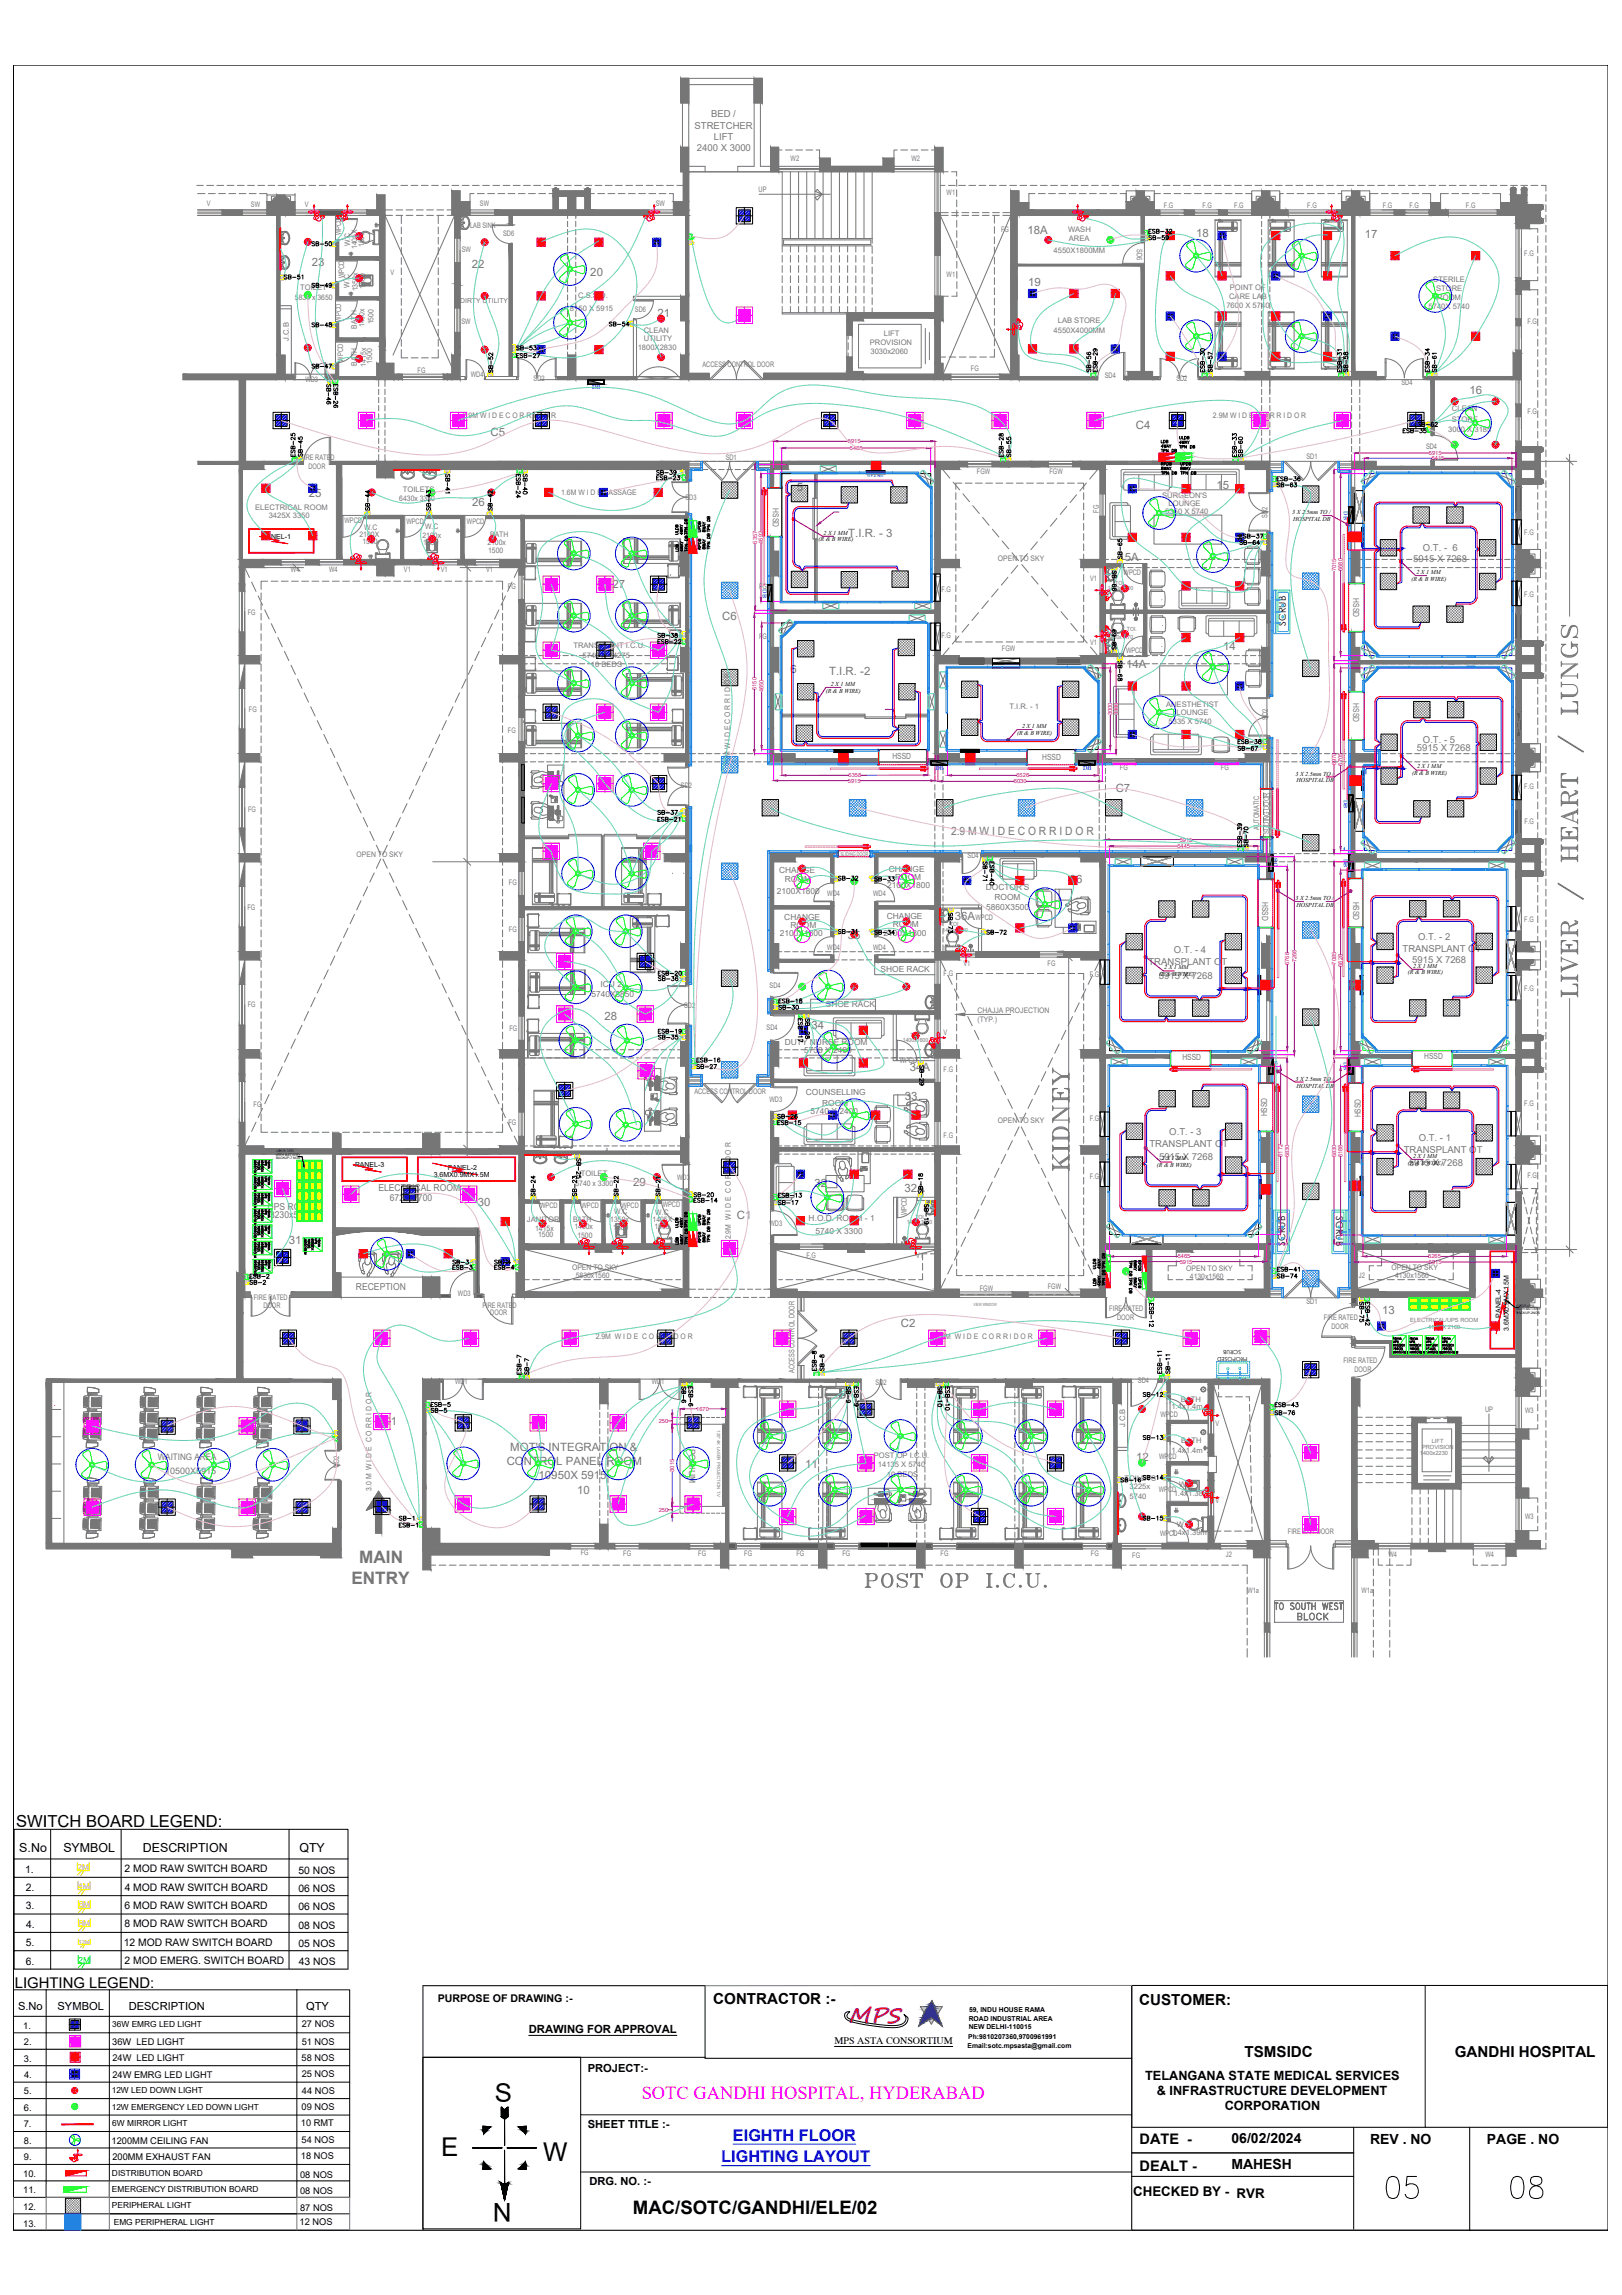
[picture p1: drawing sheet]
<svg xmlns="http://www.w3.org/2000/svg" width="594mm" height="841mm" viewBox="0 0 594 841" stroke-linecap="round" stroke-linejoin="round" font-family="sans-serif">
<defs><g id="words">
<text font-size="14.1" fill="#767676" x="580.7" y="366.5" transform="rotate(-90 580.7 366.5)">LIVER / HEART / LUNGS</text>
<g font-size="12.8">
<text x="506.6" y="806.8">05</text>
<text x="552.1" y="806.8">08</text>
</g>
<text font-size="10.1" fill="#767676" x="392.3" y="430.4" transform="rotate(-90 392.3 430.4)">KIDNEY</text>
<g font-size="9.5">
<text x="181.2" y="770.4">S</text>
<text x="161.6" y="790.2">E</text>
<text x="199" y="791.9">W</text>
<text x="187.3" y="807.1" transform="rotate(-180 187.3 807.1)">N</text>
</g>
<text font-size="8.8" fill="#767676" x="315.7" y="582.8">POST OP I.C.U.</text>
<text font-size="8" fill="#991b1e" x="310.8" y="741.4">MPS</text>
<text font-size="6.8" fill="#f0f" x="235" y="769.2">SOTC GANDHI HOSPITAL, HYDERABAD</text>
<text font-size="6.8" x="231.8" y="811.5">MAC/SOTC/GANDHI/ELE/02</text>
<g font-size="6.3" fill="#767676">
<text x="131.6" y="572.9">MAIN</text>
<text x="128.7" y="580.4">ENTRY</text>
</g>
<text font-size="6.1" x="5.9" y="669.6">SWITCH BOARD LEGEND:</text>
<g font-size="6" fill="#00f">
<text x="268.5" y="784.5">EIGHTH FLOOR</text>
<text x="264.2" y="792.4">LIGHTING LAYOUT</text>
</g>
<g font-size="5.7" fill="#767676">
<text x="465.7" y="591.3">TO SOUTH WEST</text>
<text x="474.1" y="594.8">BLOCK</text>
</g>
<g font-size="5.6">
<text x="261.2" y="734.5">CONTRACTOR :-</text>
<text x="417.3" y="734.8">CUSTOMER:</text>
<text x="455.8" y="753.7">TSMSIDC</text>
<text x="532.9" y="753.7">GANDHI HOSPITAL</text>
</g>
<text font-size="5.4" x="5.4" y="728.4">LIGHTING LEGEND:</text>
<g font-size="5.3">
<text x="417.4" y="785.6">DATE -</text>
<text x="417.4" y="795.7">DEALT -</text>
</g>
<g font-size="5.1">
<text x="451" y="785.3">06/02/2024</text>
<text x="501.8" y="785.6">REV . NO</text>
<text x="544.6" y="785.6">PAGE . NO</text>
<text x="451" y="794.7">MAHESH</text>
</g>
<g font-size="4.9">
<text x="419.5" y="89.3">SB-59</text>
<text x="456.1" y="168.6" transform="rotate(-90 456.1 168.6)">SB-60</text>
<text x="158.7" y="188.4" transform="rotate(-90 158.7 188.4)">SB-43</text>
<text x="181.3" y="188.4" transform="rotate(-90 181.3 188.4)">SB-42</text>
<text x="239.5" y="234.9">SB-38</text>
<text x="239.5" y="299.9">SB-37</text>
<text x="319.3" y="324.2">SB-33</text>
<text x="254" y="393">SB-27</text>
<text x="339.4" y="399" transform="rotate(-90 339.4 399)">SB-29</text>
<text x="252.9" y="439.9">SB-20</text>
<text x="164.7" y="464.6">SB-3</text>
<text x="179.9" y="464.6">SB-4</text>
<text x="90.3" y="472">SB-2</text>
<text x="194.7" y="504.8" transform="rotate(-90 194.7 504.8)">SB-7</text>
<text x="252.2" y="515.1" transform="rotate(-90 252.2 515.1)">SB-6</text>
<text x="156.6" y="518.9">SB-5</text>
<text x="315.4" y="516.5" transform="rotate(-90 315.4 516.5)">ESB-9</text>
<text x="145" y="558.4">SB-1</text>
<text x="417.3" y="558.4">SB-15</text>
<text x="415" y="804.9">CHECKED BY - RVR</text>
</g>
<g font-size="4.9" fill="#767676">
<text x="402.9" y="137.6" transform="rotate(-90 402.9 137.6)">ESB-29</text>
<text x="524.6" y="137.6" transform="rotate(-90 524.6 137.6)">ESB-34</text>
</g>
<g font-size="4.9" fill="#ffbf00">
<text x="453" y="198.6">ESB-37</text>
<text x="239.9" y="358.8">ESB-20</text>
</g>
<g font-size="4.7">
<text x="419.4" y="762.1">TELANGANA STATE MEDICAL SERVICES</text>
<text x="423.7" y="767.7">&amp; INFRASTRUCTURE DEVELOPMENT</text>
<text x="448.6" y="773.3">CORPORATION</text>
</g>
<g font-size="4.6">
<text x="7.1" y="678.8">S.No</text>
<text x="23.2" y="678.8">SYMBOL</text>
<text x="52.3" y="678.5">DESCRIPTION</text>
<text x="109.6" y="678.5">QTY</text>
</g>
<g font-size="4.4">
<text x="112.9" y="91.4">SB-50</text>
<text x="103" y="103.4">SB-51</text>
<text x="112.9" y="106.5">SB-49</text>
<text x="112.9" y="121">SB-48</text>
<text x="221.9" y="120.6">SB-54</text>
<text x="188" y="129.5">SB-53</text>
<text x="112.9" y="136.2">SB-47</text>
<text x="181.3" y="137.6" transform="rotate(-90 181.3 137.6)">SB-52</text>
<text x="188" y="132.3">ESB-27</text>
<text x="400.4" y="137.6" transform="rotate(-90 400.4 137.6)">SB-56</text>
<text x="442" y="137.6" transform="rotate(-90 442 137.6)">ESB-30</text>
<text x="444.9" y="137.6" transform="rotate(-90 444.9 137.6)">SB-57</text>
<text x="494.6" y="137.6" transform="rotate(-90 494.6 137.6)">SB-58</text>
<text x="527" y="137.6" transform="rotate(-90 527 137.6)">SB-61</text>
<text x="122.1" y="149.2" transform="rotate(-90 122.1 149.2)">SB-46</text>
<text x="124.5" y="150.6" transform="rotate(-90 124.5 150.6)">ESB-26</text>
<text x="512.6" y="159.8">ESB-35</text>
<text x="518.2" y="157.3">SB-62</text>
<text x="111.5" y="168.6" transform="rotate(-90 111.5 168.6)">SB-45</text>
<text x="368.3" y="168.6" transform="rotate(-90 368.3 168.6)">ESB-28</text>
<text x="371.1" y="168.6" transform="rotate(-90 371.1 168.6)">SB-55</text>
<text x="239.2" y="175">SB-39</text>
<text x="466.4" y="179.6">SB-63</text>
<text x="165.5" y="182" transform="rotate(-90 165.5 182)">SB-41</text>
<text x="194" y="182.4" transform="rotate(-90 194 182.4)">SB-40</text>
<text x="136.2" y="188.4" transform="rotate(-90 136.2 188.4)">SB-44</text>
<text x="453" y="200.7">SB-64</text>
<text x="411.7" y="206" transform="rotate(-90 411.7 206)">SB-65</text>
<text x="409.6" y="217.7" transform="rotate(-90 409.6 217.7)">SB-66</text>
<text x="409.6" y="239.2" transform="rotate(-90 409.6 239.2)">SB-69</text>
<text x="411.7" y="250.8" transform="rotate(-90 411.7 250.8)">SB-68</text>
<text x="452.3" y="273.8">ESB-38</text>
<text x="452.3" y="276.2">SB-67</text>
<text x="457.9" y="311.5" transform="rotate(-90 457.9 311.5)">SB-70</text>
<text x="305.9" y="323.8">SB-32</text>
<text x="362.3" y="323.8" transform="rotate(-90 362.3 323.8)">SB-71</text>
<text x="364.8" y="325.6" transform="rotate(-90 364.8 325.6)">ESB-40</text>
<text x="305.9" y="343.3">SB-31</text>
<text x="319.3" y="343.6">SB-34</text>
<text x="349.6" y="342.9" transform="rotate(-90 349.6 342.9)">SB-73</text>
<text x="360.2" y="343.6">SB-72</text>
<text x="239.9" y="360.5">SB-36</text>
<text x="284" y="371.1">SB-30</text>
<text x="239.9" y="382.1">SB-35</text>
<text x="297.4" y="381.7" transform="rotate(-90 297.4 381.7)">SB-28</text>
<text x="283.6" y="411">SB-26</text>
<text x="213.4" y="432.9" transform="rotate(-90 213.4 432.9)">SB-25</text>
<text x="196.8" y="439.6" transform="rotate(-90 196.8 439.6)">SB-24</text>
<text x="212" y="439.6" transform="rotate(-90 212 439.6)">SB-23</text>
<text x="227.2" y="439.6" transform="rotate(-90 227.2 439.6)">SB-22</text>
<text x="242.7" y="439.6" transform="rotate(-90 242.7 439.6)">SB-21</text>
<text x="284" y="442.7">SB-17</text>
<text x="284" y="439.9">ESB-13</text>
<text x="338.7" y="438.5" transform="rotate(-90 338.7 438.5)">SB-18</text>
<text x="340.8" y="449.8" transform="rotate(-90 340.8 449.8)">SB-19</text>
<text x="466.7" y="467.1">ESB-41</text>
<text x="90.3" y="469.5">ESB-2</text>
<text x="466.7" y="469.5">SB-74</text>
<text x="500.2" y="485.8" transform="rotate(-90 500.2 485.8)">SB-75</text>
<text x="423.3" y="487.5" transform="rotate(-90 423.3 487.5)">ESB-12</text>
<text x="299.9" y="503.4" transform="rotate(-90 299.9 503.4)">ESB-8</text>
<text x="302.7" y="503.4" transform="rotate(-90 302.7 503.4)">SB-8</text>
<text x="429.3" y="504.5" transform="rotate(-90 429.3 504.5)">SB-11</text>
<text x="312.2" y="515.1" transform="rotate(-90 312.2 515.1)">SB-9</text>
<text x="417.3" y="512.9">SB-12</text>
<text x="345.7" y="516.8" transform="rotate(-90 345.7 516.8)">SB-10</text>
<text x="348.5" y="517.9" transform="rotate(-90 348.5 517.9)">ESB-10</text>
<text x="465.7" y="519.6">SB-76</text>
<text x="465.7" y="516.8">ESB-43</text>
<text x="417.3" y="528.8">SB-13</text>
<text x="409.2" y="544.3">SB-16</text>
<text x="417.3" y="543.3">SB-14</text>
</g>
<g font-size="4.4" fill="#0f0">
<text x="239.2" y="177.1">ESB-23</text>
<text x="239.5" y="237.1">ESB-22</text>
<text x="164.7" y="466.4">ESB-3</text>
<text x="179.9" y="466.4">ESB-4</text>
<text x="145" y="560.9">ESB-1</text>
</g>
<text font-size="4.4" fill="#767676" x="466.4" y="177.4">ESB-36</text>
<text font-size="4.4" fill="#ffbf00" x="239.9" y="379.9">ESB-19</text>
<text font-size="4.4" fill="#007fff" x="254" y="390.5">ESB-16</text>
<g font-size="4.2" fill="#767676">
<text x="376.4" y="85.8">18A</text>
<text x="438.1" y="86.9">18</text>
<text x="499.9" y="87.1">17</text>
<text x="114.2" y="97.4">23</text>
<text x="172.9" y="98.2">22</text>
<text x="216.2" y="101.2">20</text>
<text x="376.5" y="104.8">19</text>
<text x="240.8" y="116">21</text>
<text x="538.3" y="144.4">16</text>
<text x="179.7" y="159.8">C5</text>
<text x="416" y="157.2">C4</text>
<text x="291.9" y="179.8">5</text>
<text x="445.5" y="179.4">15</text>
<text x="113.1" y="182">25</text>
<text x="173" y="185.6">26</text>
<text x="310.7" y="196.8">T.I.R. - 3</text>
<text x="409.6" y="205.5">15A</text>
<text x="224.3" y="215.6">27</text>
<text x="264.5" y="227.3">C6</text>
<text x="448" y="238.1">14</text>
<text x="412.5" y="244.8">14A</text>
<text x="289.6" y="246.6">6</text>
<text x="303.7" y="247.3">T.I.R. -2</text>
<text x="408.7" y="290.3">C7</text>
<text x="348.3" y="306.1">2.9 M W I D E C O R R I D O R</text>
<text x="391.8" y="323.5">36</text>
<text x="349.7" y="337.1">36A</text>
<text x="310.5" y="344">35</text>
<text x="221.4" y="373.8">28</text>
<text x="297.3" y="377">34</text>
<text x="333.2" y="392.6">34A</text>
<text x="331.4" y="403.2">33</text>
<text x="232" y="434.8">29</text>
<text x="298.3" y="434.8">32</text>
<text x="331.2" y="436.9">32A</text>
<text x="175" y="442">30</text>
<text x="269.9" y="446.8">C1</text>
<text x="105.8" y="455.9">31</text>
<text x="506.3" y="481.4">13</text>
<text x="329.9" y="486.4">C2</text>
<text x="140.1" y="522.2">C1</text>
<text x="186.9" y="531.9">MOT'S INTEGRATION &amp;</text>
<text x="185.6" y="536.9">CONTROL PANEL ROOM</text>
<text x="294.8" y="538">11</text>
<text x="416.1" y="535.3">12</text>
<text x="197.3" y="541.9">10950X 5915</text>
<text x="211.4" y="547.5">10</text>
</g>
<g font-size="4.1">
<text x="6.6" y="736.7">S.No</text>
<text x="21.1" y="736.7">SYMBOL</text>
<text x="47.2" y="736.5">DESCRIPTION</text>
<text x="112.1" y="736.5">QTY</text>
<text x="193.7" y="745">DRAWING FOR APPROVAL</text>
<text x="215.3" y="759.5">PROJECT:-</text>
<text x="215.3" y="780">SHEET TITLE :-</text>
<text x="215.9" y="800.8">DRG. NO. :-</text>
</g>
<text font-size="3.9" x="160.3" y="733.7">PURPOSE OF DRAWING :-</text>
<g font-size="3.8">
<text x="9.2" y="686.3">1.</text>
<text x="45.6" y="686.1">2 MOD RAW SWITCH BOARD</text>
<text x="109.3" y="686.6">50 NOS</text>
<text x="9.5" y="693">2.</text>
<text x="45.7" y="692.8">4 MOD RAW SWITCH BOARD</text>
<text x="109.3" y="693.3">06 NOS</text>
<text x="9.4" y="699.7">3.</text>
<text x="45.6" y="699.5">6 MOD RAW SWITCH BOARD</text>
<text x="109.3" y="700.1">06 NOS</text>
<text x="9.5" y="706.4">4.</text>
<text x="45.6" y="706.3">8 MOD RAW SWITCH BOARD</text>
<text x="109.3" y="706.8">08 NOS</text>
<text x="9.4" y="713.2">5.</text>
<text x="45.3" y="713">12 MOD RAW SWITCH BOARD</text>
<text x="109.3" y="713.5">05 NOS</text>
<text x="9.4" y="719.9">6.</text>
<text x="45.6" y="719.7">2 MOD EMERG. SWITCH BOARD</text>
<text x="109.4" y="720.3">43 NOS</text>
</g>
<text font-size="3.7" x="305.7" y="749.1">MPS ASTA CONSORTIUM</text>
<g font-size="3.5" fill="#767676">
<text x="254.4" y="47.2">STRETCHER</text>
<text x="260.4" y="43">BED /</text>
<text x="261.4" y="51.3">LIFT</text>
<text x="255.3" y="55.5">2400 X 3000</text>
<text x="521.1" y="202">O.T. - 6</text>
<text x="517.6" y="205.9">5915 X 7268</text>
<text x="518.9" y="275.2">5915 X 7268</text>
<text x="521.2" y="272.3">O.T. - 5</text>
<text x="519.4" y="344.4">O.T. - 2</text>
<text x="420.6" y="353.8">TRANSPLANT OT</text>
<text x="430" y="349.1">O.T. - 4</text>
<text x="513.7" y="348.9">TRANSPLANT OT</text>
<text x="517.3" y="352.9">5915 X 7268</text>
<text x="424.5" y="358.6">5915 X 7268</text>
<text x="428.3" y="416.1">O.T. - 3</text>
<text x="519.6" y="418">O.T. - 1</text>
<text x="421" y="420.2">TRANSPLANT OT</text>
<text x="424.5" y="425">5915 X 7268</text>
<text x="514.1" y="422.6">TRANSPLANT OT</text>
<text x="516.1" y="427.1">5915 X 7268</text>
<text x="138.6" y="436.5">ELECTRICAL ROOM</text>
<text x="98" y="443.5">UPS ROOM</text>
<text x="142.8" y="440.3">6725x2700</text>
<text x="98.9" y="446.4">3230x5060</text>
<text x="130.4" y="472.7">RECEPTION</text>
</g>
<g font-size="3.5">
<text x="470.9" y="229.3" transform="rotate(-90 470.9 229.3)">SCRUB</text>
<text x="489.4" y="445.7" transform="rotate(90 489.4 445.7)">SCRUB</text>
<text x="470.8" y="456.5" transform="rotate(-90 470.8 456.5)">SCRUB</text>
</g>
<g font-size="3.4">
<text x="8.5" y="743.4">1.</text>
<text x="110.5" y="743">27 NOS</text>
<text x="8.8" y="749.5">2.</text>
<text x="41.1" y="749.4">36W LED LIGHT</text>
<text x="110.5" y="749.5">51 NOS</text>
<text x="8.7" y="755.5">3.</text>
<text x="41.2" y="755.3">24W LED LIGHT</text>
<text x="110.4" y="755.3">58 NOS</text>
<text x="8.8" y="761.5">4.</text>
<text x="41.2" y="761.5">24W EMRG LED LIGHT</text>
<text x="110.5" y="761.2">25 NOS</text>
<text x="8.7" y="767.5">5.</text>
<text x="110.6" y="767.4">44 NOS</text>
<text x="8.8" y="773.6">6.</text>
<text x="110.5" y="773.1">09 NOS</text>
<text x="8.7" y="779.6">7.</text>
<text x="110.2" y="779.1">10 RMT</text>
<text x="8.7" y="785.6">8.</text>
<text x="40.9" y="785.5">1200MM CEILING FAN</text>
<text x="110.5" y="785.3">54 NOS</text>
<text x="8.7" y="791.7">9.</text>
<text x="41.2" y="791.5">200MM EXHAUST FAN</text>
<text x="110.2" y="791.2">18 NOS</text>
<text x="8.5" y="797.7">10.</text>
<text x="8.5" y="803.7">11.</text>
<text x="109.9" y="798">08 NOS</text>
<text x="8.5" y="809.8">12.</text>
<text x="109.9" y="804">08 NOS</text>
<text x="8.5" y="816">13.</text>
<text x="109.7" y="815.5">12 NOS</text>
<text x="109.9" y="810.1">87 NOS</text>
</g>
<g font-size="3.3" fill="#767676">
<text x="57.7" y="534.9">WAITING AREA</text>
<text x="60.5" y="540.1">10500X5915</text>
</g>
<g font-size="3.1" fill="#767676">
<text x="283" y="186.3" transform="rotate(90 283 186.3)">HSSD</text>
<text x="495.6" y="219.3" transform="rotate(90 495.6 219.3)">HSSD</text>
<text x="495.6" y="257.7" transform="rotate(90 495.6 257.7)">HSSD</text>
<text x="326.8" y="278.3">HSSD</text>
<text x="381.7" y="278.7">HSSD</text>
<text x="285.4" y="320.1">CHANGE</text>
<text x="287.5" y="323.1">ROOM</text>
<text x="325.5" y="319.5">CHANGE</text>
<text x="327.9" y="322.6">ROOM</text>
<text x="284.6" y="327.4">2100X1800</text>
<text x="325" y="325.6">2100X1800</text>
<text x="361.1" y="326.1">DOCTOR'S</text>
<text x="364.3" y="329.8">ROOM</text>
<text x="361.2" y="333.4">5860X3500</text>
<text x="462.2" y="330.5" transform="rotate(90 462.2 330.5)">HSSD</text>
<text x="495.6" y="330.4" transform="rotate(90 495.6 330.4)">HSSD</text>
<text x="287.3" y="337">CHANGE</text>
<text x="289.5" y="340.1">ROOM</text>
<text x="324.8" y="336.7">CHANGE</text>
<text x="327" y="339.9">ROOM</text>
<text x="285.6" y="343.1">2100X1800</text>
<text x="323.6" y="342.9">2100X1800</text>
<text x="322.5" y="356.1">SHOE RACK</text>
<text x="216.6" y="365.5">5740X8850</text>
<text x="220" y="361.9">ICU 2</text>
<text x="302.5" y="369.1">SHOE RACK</text>
<text x="287.4" y="382.9">DUTY NURSE ROOM</text>
<text x="294.5" y="385.9">5730 X 2400</text>
<text x="433.1" y="388.3">HSSD</text>
<text x="521.6" y="388.1">HSSD</text>
<text x="295.1" y="401.2">COUNSELLING</text>
<text x="301.1" y="405.2">ROOM</text>
<text x="296.9" y="408.4">5740 X 2400</text>
<text x="464.1" y="409.1" transform="rotate(-90 464.1 409.1)">HSSD</text>
<text x="498.5" y="409.5" transform="rotate(-90 498.5 409.5)">HSSD</text>
<text x="296.2" y="447.3">H.O.D. ROOM - 1</text>
<text x="298.6" y="452.4">5740 X 3300</text>
<text x="252.4" y="530.9" transform="rotate(90 252.4 530.9)">PODIUM</text>
</g>
<g font-size="3.1">
<text x="41.1" y="742.8">36W EMRG LED LIGHT</text>
<text x="40.9" y="767.1">12W LED DOWN LIGHT</text>
<text x="40.9" y="773.1">12W EMERGENCY LED DOWN LIGHT</text>
<text x="41.1" y="779.1">6W MIRROR LIGHT</text>
<text x="41" y="797.3">DISTRIBUTION BOARD</text>
<text x="41" y="803.3">EMERGENCY DISTRIBUTION BOARD</text>
<text x="41" y="809.3">PERIPHERAL LIGHT</text>
<text x="41.7" y="815.3">EMG PERIPHERAL LIGHT</text>
</g>
<g font-size="3" fill="#ffbf00">
<text x="28.4" y="685.2">2M</text>
<text x="28.7" y="692.2">4M</text>
<text x="28.8" y="699">6M</text>
<text x="28.8" y="705.7">8M</text>
</g>
<text font-size="3" fill="#0f0" x="28.7" y="719.2">2M</text>
<g font-size="2.8" fill="#767676">
<text x="289.6" y="59">W2</text>
<text x="333.8" y="59">W2</text>
<text x="277.8" y="70.3">UP</text>
<text x="346.7" y="71.4">W1</text>
<text x="75.7" y="75.5">V</text>
<text x="91.9" y="75.8">SW</text>
<text x="111.6" y="75.9">V</text>
<text x="175.8" y="75.4">SW</text>
<text x="240.2" y="75.4">SW</text>
<text x="426.3" y="76.1">F.G</text>
<text x="440.4" y="76.1">F.G</text>
<text x="452.1" y="76.1">F.G</text>
<text x="478.8" y="76.1">F.G</text>
<text x="506.5" y="76.1">F.G</text>
<text x="516.2" y="76.1">F.G</text>
<text x="536.9" y="76.1">F.G</text>
<text x="172.2" y="83.4">LAB SINK</text>
<text x="124.9" y="86.1" transform="rotate(-90 124.9 86.1)">WPCD</text>
<text x="184.3" y="86.6">SD6</text>
<text x="366.7" y="85.1">FG</text>
<text x="391.2" y="85">WASH</text>
<text x="391.5" y="88.4">AREA</text>
<text x="128.2" y="90.3" transform="rotate(-90 128.2 90.3)">W.C</text>
<text x="130.9" y="91.3" transform="rotate(-90 130.9 91.3)">1405X</text>
<text x="133.3" y="90.6" transform="rotate(-90 133.3 90.6)">1500</text>
<text x="169.1" y="92.2">SW</text>
<text x="385.9" y="92.8">4550X1800MM</text>
<text x="416.4" y="91.4" transform="rotate(90 416.4 91.4)">SD6</text>
<text x="558.3" y="93.8">F.G</text>
<text x="126" y="101.9" transform="rotate(-90 126 101.9)">WPCD</text>
<text x="143" y="100.6">V</text>
<text x="346.7" y="101.3">W1</text>
<text x="109.9" y="106.2">TOILET</text>
<text x="128" y="105.4" transform="rotate(-90 128 105.4)">W.C</text>
<text x="131.1" y="106.8" transform="rotate(-90 131.1 106.8)">1350x</text>
<text x="133.8" y="105.7" transform="rotate(-90 133.8 105.7)">1500</text>
<text x="450.5" y="106.1">POINT OF</text>
<text x="525" y="103.3">STERILE</text>
<text x="526" y="106.7">STORE</text>
<text x="108" y="109.8">5830 x 3650</text>
<text x="211.8" y="109.1">C.S.S.D.</text>
<text x="449.2" y="112.8">7600 X 5740</text>
<text x="450.2" y="109.5">CARE LAB</text>
<text x="523.3" y="113.4">5740X 5740</text>
<text x="526.4" y="110">ROOM</text>
<text x="124.9" y="117.9" transform="rotate(-90 124.9 117.9)">WPCD</text>
<text x="133.6" y="119.9" transform="rotate(-90 133.6 119.9)">1400x</text>
<text x="136.8" y="118.9" transform="rotate(-90 136.8 118.9)">1500</text>
<text x="169" y="118.7">SW</text>
<text x="208.8" y="114.1">8150 X 5915</text>
<text x="232.5" y="114.3">SD6</text>
<text x="387.4" y="118.2">LAB STORE</text>
<text x="559.4" y="118.7">F.G</text>
<text x="105.8" y="125" transform="rotate(-90 105.8 125)">J.C.B</text>
<text x="130.8" y="120.5" transform="rotate(-90 130.8 120.5)">BATH</text>
<text x="235.8" y="125">UTILITY</text>
<text x="235.8" y="122">CLEAN</text>
<text x="323.7" y="123.1">LIFT</text>
<text x="385.9" y="121.9">4550X4000MM</text>
<text x="233.6" y="128.3">1800X2830</text>
<text x="318.6" y="126.4">PROVISION</text>
<text x="318.8" y="129.9">3030x2060</text>
<text x="125.7" y="132.5" transform="rotate(-90 125.7 132.5)">WPCD</text>
<text x="130.8" y="134.1" transform="rotate(-90 130.8 134.1)">BATH</text>
<text x="134.2" y="134.3" transform="rotate(-90 134.2 134.3)">1415x</text>
<text x="136.3" y="133.3" transform="rotate(-90 136.3 133.3)">1500</text>
<text x="153" y="136.5">FG</text>
<text x="257.3" y="134.6">ACCESS CONTROL DOOR</text>
<text x="355.6" y="136.1">FG</text>
<text x="111.9" y="140">WD3</text>
<text x="172.5" y="138.1">WD4</text>
<text x="195.4" y="139.5">SD2</text>
<text x="404.6" y="138.5">SD4</text>
<text x="430.9" y="139.5">SD2</text>
<text x="513.3" y="141">SD4</text>
<text x="169.6" y="153.2">2.9M W I D E C O R R I D O R</text>
<text x="444.3" y="153.1">2.9M W I D E C O R R I D O R</text>
<text x="531.8" y="154.8">STORE</text>
<text x="531.8" y="150.8">CLEAN</text>
<text x="559.4" y="151.7">F.G</text>
<text x="530.4" y="158.3">3000 X 3185</text>
<text x="522.3" y="164.4">SD4</text>
<text x="110.1" y="168.6">FIRE RATED</text>
<text x="112.9" y="171.9">DOOR</text>
<text x="265.8" y="168.5">SD1</text>
<text x="357.8" y="173.9">FGW</text>
<text x="384.4" y="173.9">FGW</text>
<text x="478.5" y="168.2">SD1</text>
<text x="146.2" y="183.7">6430x 3350</text>
<text x="147.5" y="180.2">TOILETS</text>
<text x="205.6" y="181.6">1.6M W I D E PASSAGE</text>
<text x="251.1" y="183.2">SD3</text>
<text x="425.6" y="182.7">SURGEON'S</text>
<text x="428" y="185.4">LOUNGE</text>
<text x="93.5" y="186.7">ELECTRICAL ROOM</text>
<text x="98.4" y="189.9">3425X 3350</text>
<text x="126.2" y="191.7">WPCD</text>
<text x="402.4" y="187.9" transform="rotate(-90 402.4 187.9)">FG</text>
<text x="426.8" y="188.5">5350 X 5740</text>
<text x="464.3" y="189.9" transform="rotate(-90 464.3 189.9)">SD2</text>
<text x="131.7" y="196.9">2100X</text>
<text x="133.4" y="194.2">W.C</text>
<text x="148.9" y="192.1">WPCD</text>
<text x="154.8" y="197.1">2100x</text>
<text x="155.7" y="194">W.C</text>
<text x="171" y="192">WPCD</text>
<text x="179.5" y="196.8">BATH</text>
<text x="558.3" y="196">F.G</text>
<text x="132.8" y="199.3">1500</text>
<text x="155" y="199.8">1500</text>
<text x="178.5" y="199.6">2100x</text>
<text x="178.8" y="202.8">1500</text>
<text x="106.6" y="209.7">W4</text>
<text x="120.6" y="209.7">W4</text>
<text x="147.9" y="209.6">V1</text>
<text x="161.4" y="209.6">V1</text>
<text x="178" y="209.6">V1</text>
<text x="365.5" y="205.4">OPEN TO SKY</text>
<text x="186.1" y="215.7">FG</text>
<text x="278" y="215.9">FG</text>
<text x="399.2" y="213">V1</text>
<text x="411.5" y="210.8">WPCD</text>
<text x="344.8" y="217.1">F.G</text>
<text x="558.3" y="218.8">F.G</text>
<text x="90.7" y="225.3">FG</text>
<text x="344.8" y="233.9">F.G</text>
<text x="210" y="237.5">TRANSPLANT I.C.U.</text>
<text x="278" y="234.3">FG</text>
<text x="367" y="238.6">FGW</text>
<text x="399.2" y="236.3">V1</text>
<text x="412.4" y="239.5">WPCD</text>
<text x="213.4" y="241.2">5740 X 14275</text>
<text x="216.4" y="244.4">10 BEDS</text>
<text x="91.2" y="260.8">FG</text>
<text x="369.7" y="259.9">T.I.R. - 1</text>
<text x="427.1" y="259">ANESTHETIST</text>
<text x="430.9" y="262">LOUNGE</text>
<text x="464.4" y="263.8" transform="rotate(-90 464.4 263.8)">SD2</text>
<text x="186.1" y="268.6">FG</text>
<text x="428" y="265.3">5335 X 5740</text>
<text x="267.4" y="280.8" transform="rotate(-90 267.4 280.8)">2.9M W I D E C O R R I D O R</text>
<text x="410.2" y="282.2">FG</text>
<text x="447.2" y="282.3">FG</text>
<text x="249.4" y="288.9">SD2</text>
<text x="558.3" y="289.1">F.G</text>
<text x="90.9" y="297.6">FG</text>
<text x="461.2" y="304" transform="rotate(-90 461.2 304)">AUTOMATIC</text>
<text x="464.9" y="305.7" transform="rotate(-90 464.9 305.7)">SLIDING DOOR</text>
<text x="558.4" y="301.8">F.G</text>
<text x="130.6" y="314.2">OPEN TO SKY</text>
<text x="354.4" y="314.4">SD4</text>
<text x="186.4" y="324.2">FG</text>
<text x="303" y="328.4">WD4</text>
<text x="319.8" y="328.4">WD4</text>
<text x="90.6" y="333.4">FG</text>
<text x="186.4" y="341.5">FG</text>
<text x="357.3" y="337">WPCD</text>
<text x="558.3" y="337.7">F.G</text>
<text x="303" y="348.1">WD4</text>
<text x="319.8" y="348.1">WD4</text>
<text x="352.9" y="354">V1</text>
<text x="383.7" y="354">FG</text>
<text x="345.6" y="357.7">F.G</text>
<text x="399.2" y="358.1">F.G</text>
<text x="281.9" y="361.9">SD4</text>
<text x="558.3" y="363">F.G</text>
<text x="90.7" y="369">FG</text>
<text x="250.6" y="369.2">SD2</text>
<text x="358.1" y="371.1">CHAJJA PROJECTION</text>
<text x="186.6" y="377.9">FG</text>
<text x="280.8" y="377.6">SD4</text>
<text x="358" y="374.4">(TYP.)</text>
<text x="345.6" y="379.3">V</text>
<text x="329.5" y="389.6">WPCD</text>
<text x="345.6" y="392.8">F.G</text>
<text x="254.3" y="400.9">ACCESS CONTROL DOOR</text>
<text x="92.9" y="405.7">FG</text>
<text x="281.9" y="403.9">WD3</text>
<text x="558.3" y="405.3">F.G</text>
<text x="186.2" y="412.1">FG</text>
<text x="365.5" y="411.5">OPEN TO SKY</text>
<text x="399.2" y="410.7">F.G</text>
<text x="345.6" y="416.9">F.G</text>
<text x="212.7" y="430.9">TOILET</text>
<text x="399.2" y="431.9">F.G</text>
<text x="559.4" y="431.6">F.G</text>
<text x="210.8" y="434.6">5740 x 3300</text>
<text x="248" y="432.3">WD3</text>
<text x="197.8" y="442.5">WPCD</text>
<text x="213" y="442.5">WPCD</text>
<text x="227.6" y="442.5">WPCD</text>
<text x="242.8" y="442.5">WPCD</text>
<text x="193" y="447.8">JANITOR</text>
<text x="209.9" y="447.6">BATH</text>
<text x="223.5" y="448">1350x</text>
<text x="224.9" y="444.9">W.C</text>
<text x="239" y="447.7">1405X</text>
<text x="240" y="445.1">W.C</text>
<text x="281.9" y="449.1">WD3</text>
<text x="332.1" y="445.3" transform="rotate(-90 332.1 445.3)">WPCD</text>
<text x="196" y="451">1415x</text>
<text x="197.1" y="453.2">1500</text>
<text x="210.4" y="450.4">1400x</text>
<text x="211.5" y="453.6">1500</text>
<text x="224.6" y="450.6">1500</text>
<text x="239.7" y="450.2">1500</text>
<text x="267.6" y="454.2" transform="rotate(-90 267.6 454.2)">2.9M W I D E C O R R I D O R</text>
<text x="295.4" y="460.9">F.G</text>
<text x="335.6" y="460.9">V1</text>
<text x="209.5" y="465.4">OPEN TO SKY</text>
<text x="434.5" y="465.8">OPEN TO SKY</text>
<text x="509.6" y="465.4">OPEN TO SKY</text>
<text x="210.9" y="468.4">5830x1560</text>
<text x="358.9" y="473.1">FGW</text>
<text x="383.8" y="472.5">FGW</text>
<text x="435.8" y="468.8">4130x1560</text>
<text x="497.7" y="468.2">J2</text>
<text x="511" y="468.4">4130x1560</text>
<text x="93" y="476.4">FIRE RATED</text>
<text x="96.5" y="479.4">DOOR</text>
<text x="167.7" y="474.8">WD3</text>
<text x="176.8" y="479.2">FIRE RATED</text>
<text x="478.5" y="478">SD1</text>
<text x="179.6" y="481.9">DOOR</text>
<text x="406.3" y="480.3">FIRE RATED</text>
<text x="409.1" y="483.6">DOOR</text>
<text x="484.9" y="483.6">FIRE RATED</text>
<text x="218.2" y="490.9">2.9M W I D E C O R R I D O R</text>
<text x="342.7" y="490.9">2.9M W I D E C O R R I D O R</text>
<text x="487.7" y="486.9">DOOR</text>
<text x="291" y="503.1" transform="rotate(-90 291 503.1)">ACCESS CONTROL DOOR</text>
<text x="492.1" y="499.4">FIRE RATED</text>
<text x="496.1" y="502.7">DOOR</text>
<text x="166.7" y="507.4">WD1</text>
<text x="238.7" y="507.4">WD1</text>
<text x="320.7" y="507.6">SD2</text>
<text x="416.8" y="506.8">SD4</text>
<text x="432.4" y="513.7">BATH</text>
<text x="425" y="519.2">WPCD</text>
<text x="429" y="516.5">1.4x1.4m</text>
<text x="543.9" y="517.6">UP</text>
<text x="558.6" y="518">W3</text>
<text x="412.1" y="523.1" transform="rotate(-90 412.1 523.1)">J.C.B</text>
<text x="445.2" y="522.7">V</text>
<text x="429" y="532.4">1.4x1.4m</text>
<text x="432.7" y="528.7">BATH</text>
<text x="124.2" y="538.1" transform="rotate(-90 124.2 538.1)">WD2</text>
<text x="320.1" y="534.4">POST OP I.C.U.</text>
<text x="321.5" y="537.7">14135 X 5740</text>
<text x="424.6" y="534.8">WPCD</text>
<text x="324.9" y="541.1">10 BEDS</text>
<text x="411.8" y="542.6">TOILETS</text>
<text x="413.7" y="545.7">3225x</text>
<text x="431.8" y="545">W.C</text>
<text x="136.1" y="546.3" transform="rotate(-90 136.1 546.3)">3.0 M W I D E C O R R I D O R</text>
<text x="413.7" y="549.2">5740</text>
<text x="424.5" y="546.9">WPCD</text>
<text x="429.9" y="548.3">1.4x1.38m</text>
<text x="445.2" y="550.7">V</text>
<text x="558.6" y="556.7">W3</text>
<text x="424.9" y="562.9">WPCD</text>
<text x="429" y="562.6">1.4x1.39m</text>
<text x="431" y="559.5">W.C</text>
<text x="471.7" y="562.2">FIRE EXIT DOOR</text>
<text x="212.7" y="569.7">FG</text>
<text x="228.3" y="570.2">FG</text>
<text x="255.8" y="570.2">FG</text>
<text x="272.6" y="570.2">FG</text>
<text x="291.7" y="570.2">FG</text>
<text x="308.5" y="570.2">FG</text>
<text x="344.5" y="570.2">FG</text>
<text x="399.5" y="570.2">FG</text>
<text x="414.7" y="570.8">FG</text>
<text x="449" y="570.7">J2</text>
<text x="508.5" y="570.5">W4</text>
<text x="544.1" y="570.5">W4</text>
<text x="456.9" y="583.9">W1a</text>
<text x="498.7" y="583.9">W1a</text>
</g>
<g font-size="2.6">
<text x="95.9" y="197.5">PANEL-1</text>
<text x="130.1" y="427.7">PANEL-3</text>
<text x="158.8" y="431.4">3.6MX0.9MX1.5M</text>
<text x="164" y="428.8">PANEL-2</text>
<text x="549.7" y="482.9" transform="rotate(-90 549.7 482.9)">PANEL-4</text>
<text x="552.7" y="487.7" transform="rotate(-90 552.7 487.7)">3.6MX0.9MX1.5M</text>
</g>
<text font-size="2.5" fill="#767676" x="168.5" y="110.9">DIRTY UTILITY</text>
<g font-size="2.5">
<text x="354.9" y="737.4">59, INDU HOUSE RAMA</text>
<text x="354.8" y="740.5">ROAD INDUSTRIAL AREA</text>
<text x="354.8" y="743.5">NEW DELHI-110015</text>
<text x="354.6" y="747.2">Ph:9810207360,9700961991</text>
<text x="354.4" y="750.7">Email:sotc.mpsasta@gmail.com</text>
</g>
<g font-size="2.2" fill="#00f">
<text x="216.9" y="142.6">DB</text>
<text x="492.2" y="187.4" transform="rotate(90 492.2 187.4)">DB</text>
<text x="279.4" y="216" transform="rotate(90 279.4 216)">DB</text>
<text x="396.7" y="282">DB</text>
<text x="342.6" y="282">DB</text>
<text x="492.2" y="293" transform="rotate(90 492.2 293)">DB</text>
<text x="467.9" y="317.6" transform="rotate(-90 467.9 317.6)">DB</text>
<text x="492.2" y="314.8" transform="rotate(90 492.2 314.8)">DB</text>
<text x="492.2" y="389.2" transform="rotate(90 492.2 389.2)">DB</text>
<text x="467.9" y="392" transform="rotate(-90 467.9 392)">DB</text>
</g>
<g font-size="2.2">
<text x="473.3" y="188.5">3 X 2.5mm TO /</text>
<text x="473.7" y="191">HOSPITAL DB</text>
<text x="301.6" y="195.9">2 X 1 MM</text>
<text x="299.8" y="198.4">(R &amp; B WIRE)</text>
<text x="516.9" y="212.8">(R &amp; B WIRE)</text>
<text x="518.8" y="210.3">2 X 1 MM</text>
<text x="304.3" y="251.3">2 X 1 MM</text>
<text x="302.4" y="253.8">(R &amp; B WIRE)</text>
<text x="372.5" y="269.2">(R &amp; B WIRE)</text>
<text x="374.4" y="266.7">2 X 1 MM</text>
<text x="519" y="281.6">2 X 1 MM</text>
<text x="474.5" y="284.2">3 X 2.5mm TO /</text>
<text x="474.9" y="286.7">HOSPITAL DB</text>
<text x="517.2" y="284.1">(R &amp; B WIRE)</text>
<text x="474.5" y="329.9">3 X 2.5mm TO /</text>
<text x="474.9" y="332.4">HOSPITAL DB</text>
<text x="424.5" y="357.7">(R &amp; B WIRE)</text>
<text x="426.4" y="355.2">2 X 1 MM</text>
<text x="515.7" y="357.1">(R &amp; B WIRE)</text>
<text x="517.5" y="354.6">2 X 1 MM</text>
<text x="474.5" y="396.1">3 X 2.5mm TO /</text>
<text x="474.9" y="398.5">HOSPITAL DB</text>
<text x="425.5" y="425.2">2 X 1 MM</text>
<text x="517.5" y="424.2">2 X 1 MM</text>
<text x="423.7" y="427.8">(R &amp; B WIRE)</text>
<text x="515.7" y="426.8">(R &amp; B WIRE)</text>
</g>
<g font-size="2.1" fill="#b8008a">
<text x="310.5" y="162.4">5915</text>
<text x="311.3" y="164.9">5465</text>
<text x="523.4" y="166.7">5915</text>
<text x="524.4" y="168.7">5415</text>
<text x="277.3" y="199.2" transform="rotate(-90 277.3 199.2)">5357</text>
<text x="279.4" y="199.3" transform="rotate(-90 279.4 199.3)">4692</text>
<text x="489.4" y="209.4" transform="rotate(-90 489.4 209.4)">7015</text>
<text x="491.7" y="209.2" transform="rotate(-90 491.7 209.2)">6680</text>
<text x="277" y="252.8" transform="rotate(-90 277 252.8)">5150</text>
<text x="279.7" y="253.8" transform="rotate(-90 279.7 253.8)">4650</text>
<text x="407.4" y="262" transform="rotate(-90 407.4 262)">3000</text>
<text x="409.5" y="262" transform="rotate(-90 409.5 262)">3300</text>
<text x="489.4" y="280.3" transform="rotate(-90 489.4 280.3)">6970</text>
<text x="491.7" y="280.5" transform="rotate(-90 491.7 280.5)">6705</text>
<text x="310.5" y="286.8">5915</text>
<text x="310.8" y="284.8">5358</text>
<text x="371.3" y="287.1">6030</text>
<text x="372.3" y="284.9">5526</text>
<text x="431.2" y="310.8">5445</text>
<text x="432.1" y="308.4">5915</text>
<text x="472.2" y="353.6" transform="rotate(-90 472.2 353.6)">6768</text>
<text x="474.8" y="352.6" transform="rotate(-90 474.8 352.6)">7268</text>
<text x="489.4" y="353.5" transform="rotate(-90 489.4 353.5)">7085</text>
<text x="491.7" y="354.3" transform="rotate(-90 491.7 354.3)">6628</text>
<text x="469.8" y="423.9" transform="rotate(-90 469.8 423.9)">6172</text>
<text x="472.2" y="424.1" transform="rotate(-90 472.2 424.1)">6830</text>
<text x="489.4" y="424.1" transform="rotate(-90 489.4 424.1)">6830</text>
<text x="491.7" y="424" transform="rotate(-90 491.7 424)">6188</text>
<text x="431.3" y="461.2">5465</text>
<text x="523.1" y="461.2">5265</text>
<text x="432.1" y="463.1">5915</text>
<text x="523.4" y="463.2">5915</text>
<text x="241.3" y="521.4">250</text>
<text x="255" y="517">1670</text>
<text x="246.9" y="539.3" transform="rotate(-90 246.9 539.3)">3015</text>
<text x="241.3" y="554">250</text>
</g>
<g font-size="2.1" fill="#767676">
<text x="408.5" y="214.4">TOI.</text>
<text x="405.7" y="216.3">1400x1600</text>
<text x="412.7" y="231.3">TOI.</text>
<text x="405.7" y="234.1">1400x1470</text>
<text x="345.2" y="341.5">1400x1600</text>
<text x="348" y="339.5">TOI.</text>
<text x="330.7" y="382">1400x1600</text>
<text x="333.5" y="380">TOI.</text>
<text x="332.1" y="448.6">1400x1600</text>
<text x="335.3" y="446.6">TOI.</text>
<text x="516.5" y="484.6">ELECTRICAL/UPS ROOM</text>
<text x="523.1" y="487.1">4175 X 2100</text>
<text x="520.1" y="533.3">1400x2230</text>
<text x="520.8" y="531">PROVISION</text>
<text x="524.4" y="528.8">LIFT</text>
</g>
<g font-size="2.1">
<text x="454.6" y="494.7" transform="rotate(-180 454.6 494.7)">SCRUB</text>
<text x="456.9" y="497.2" transform="rotate(180 456.9 497.2)">PROPOSED</text>
</g>
<text font-size="2.1" fill="#ffbf00" x="28.8" y="712.4">12M</text>
<text font-size="1.9" fill="#767676" x="307.8" y="313.6">SLIDING DOOR</text>
<g font-size="1.6" fill="#767676">
<text x="356.6" y="478.6">VIEW WINDOW</text>
<text x="262.7" y="524.1" transform="rotate(90 262.7 524.1)">120&quot; 4K LASER PROJECTION T.V</text>
</g>
<g font-size="1.3" fill="#ffbf00">
<text x="121.8" y="88.5" transform="rotate(90 121.8 88.5)">2M</text>
<text x="253.4" y="89.5" transform="rotate(-90 253.4 89.5)">2M2M</text>
<text x="420.3" y="88.1" transform="rotate(-90 420.3 88.1)">2M2M</text>
<text x="103.7" y="102.6" transform="rotate(-90 103.7 102.6)">2M</text>
<text x="121.8" y="103.7" transform="rotate(90 121.8 103.7)">2M</text>
<text x="121.8" y="118.2" transform="rotate(90 121.8 118.2)">2M</text>
<text x="230.9" y="117.7" transform="rotate(90 230.9 117.7)">2M</text>
<text x="121.8" y="133.4" transform="rotate(90 121.8 133.4)">2M</text>
<text x="180.4" y="136.9" transform="rotate(-180 180.4 136.9)">6M</text>
<text x="444" y="136.9" transform="rotate(-180 444 136.9)">8M2M</text>
<text x="494" y="136.9" transform="rotate(-180 494 136.9)">8M2M</text>
<text x="526.3" y="136.9" transform="rotate(-180 526.3 136.9)">4M2M</text>
<text x="120.1" y="140.2">2M2M</text>
<text x="523" y="154.7" transform="rotate(90 523 154.7)">4M2M</text>
<text x="110.7" y="168" transform="rotate(-180 110.7 168)">2M2M</text>
<text x="370.2" y="168" transform="rotate(-180 370.2 168)">2M2M</text>
<text x="455.3" y="168" transform="rotate(-180 455.3 168)">2M2M</text>
<text x="162.9" y="173.2">2M</text>
<text x="250" y="172.2" transform="rotate(90 250 172.2)">2M2M</text>
<text x="467.3" y="178.3" transform="rotate(-90 467.3 178.3)">2M2M</text>
<text x="135.4" y="187.8" transform="rotate(-180 135.4 187.8)">2M</text>
<text x="158.1" y="187.8" transform="rotate(-180 158.1 187.8)">2M</text>
<text x="180.3" y="187.8" transform="rotate(-180 180.3 187.8)">2M</text>
<text x="407.3" y="208.8">2M</text>
<text x="411" y="205.4" transform="rotate(-180 411 205.4)">2M</text>
<text x="250" y="231.4" transform="rotate(90 250 231.4)">12M2M</text>
<text x="408.8" y="238.3" transform="rotate(-180 408.8 238.3)">2M</text>
<text x="409.2" y="241.7">2M</text>
<text x="250" y="296.4" transform="rotate(90 250 296.4)">12M2M</text>
<text x="457.1" y="310.6" transform="rotate(-180 457.1 310.6)">2M2M</text>
<text x="359.9" y="315.1">6M2M</text>
<text x="306.5" y="322.9" transform="rotate(-90 306.5 322.9)">4M</text>
<text x="319.2" y="321.1" transform="rotate(90 319.2 321.1)">4M</text>
<text x="347.4" y="333.9">2M</text>
<text x="319.2" y="340.6" transform="rotate(90 319.2 340.6)">4M</text>
<text x="306.5" y="342.4" transform="rotate(-90 306.5 342.4)">4M</text>
<text x="360.6" y="342.4" transform="rotate(-90 360.6 342.4)">2M</text>
<text x="284.5" y="369.9" transform="rotate(-90 284.5 369.9)">6M2M</text>
<text x="336.4" y="389.8">2M</text>
<text x="254.4" y="391.6" transform="rotate(-90 254.4 391.6)">2M2M</text>
<text x="210.5" y="424.2">2M</text>
<text x="338.1" y="437.6" transform="rotate(-180 338.1 437.6)">2M</text>
<text x="196.2" y="438.6" transform="rotate(-180 196.2 438.6)">2M</text>
<text x="211.3" y="438.6" transform="rotate(-180 211.3 438.6)">2M</text>
<text x="226.5" y="438.6" transform="rotate(-180 226.5 438.6)">2M</text>
<text x="241.9" y="438.6" transform="rotate(-180 241.9 438.6)">2M</text>
<text x="284.5" y="441.4" transform="rotate(-90 284.5 441.4)">6M</text>
<text x="339.1" y="441">2M</text>
<text x="173.2" y="461.7" transform="rotate(90 173.2 461.7)">2M2M</text>
<text x="188.9" y="461.7" transform="rotate(90 188.9 461.7)">2M2M</text>
<text x="90.8" y="470.7" transform="rotate(-90 90.8 470.7)">2M2M</text>
<text x="467.2" y="468.5" transform="rotate(-90 467.2 468.5)">2M2M</text>
<text x="497.9" y="476.6">2M2M</text>
<text x="301.8" y="503" transform="rotate(-180 301.8 503)">2M2M</text>
<text x="193.8" y="504.3" transform="rotate(-180 193.8 504.3)">2M2M</text>
<text x="249.8" y="507.7">8M2M</text>
<text x="309.8" y="507.7">12M2M</text>
<text x="342.9" y="507.7">12M2M</text>
<text x="428.4" y="504.3" transform="rotate(-180 428.4 504.3)">2M2M</text>
<text x="426.3" y="510.1" transform="rotate(90 426.3 510.1)">2M</text>
<text x="157.1" y="517.6" transform="rotate(-90 157.1 517.6)">8M2M</text>
<text x="466.2" y="518.4" transform="rotate(-90 466.2 518.4)">2M2M</text>
<text x="122.6" y="524.4" transform="rotate(90 122.6 524.4)">8M2M</text>
<text x="426.3" y="525.9" transform="rotate(90 426.3 525.9)">2M</text>
<text x="410.2" y="543.1" transform="rotate(-90 410.2 543.1)">2M</text>
<text x="426.3" y="540.5" transform="rotate(90 426.3 540.5)">2M</text>
<text x="153.7" y="556" transform="rotate(90 153.7 556)">2M2M</text>
<text x="426.3" y="555.5" transform="rotate(90 426.3 555.5)">2M</text>
</g>
<g font-size="1.3" fill="#0f0">
<text x="188.7" y="130.9" transform="rotate(-90 188.7 130.9)">2M12M</text>
<text x="401.4" y="136.9" transform="rotate(-180 401.4 136.9)">2M</text>
<text x="189.4" y="173.2">2M2M</text>
<text x="462.8" y="195.8" transform="rotate(90 462.8 195.8)">2M8M</text>
<text x="462.8" y="270.9" transform="rotate(90 462.8 270.9)">2M8M</text>
<text x="250" y="356" transform="rotate(90 250 356)">2M8M</text>
<text x="250" y="377.2" transform="rotate(90 250 377.2)">2M8M</text>
<text x="292.6" y="372.7">2M6M</text>
<text x="284.5" y="412" transform="rotate(-90 284.5 412)">2M6M</text>
<text x="253.4" y="440.4" transform="rotate(-90 253.4 440.4)">2M2M</text>
<text x="284.5" y="439.5" transform="rotate(-90 284.5 439.5)">2M</text>
<text x="420.8" y="476.6">2M</text>
</g>
<text font-size="1.2" fill="#00f" x="317.7" y="174.7">SCP &amp; PRD</text>
<g font-size="1.2">
<text x="101.1" y="422.2">10KVA UPS</text>
<text x="101.1" y="423.5">WITH BATTERY</text>
<text x="101.1" y="424.8">BACKUP-7 NOS</text>
<text x="555.5" y="478.9">10KVA UPS</text>
<text x="555.5" y="480.2">WITH BATTERY</text>
<text x="555.5" y="481.5">BACKUP-2NOS</text>
</g>
</g></defs>
<!-- layer: 0 -->
<g fill="#767676" stroke="#767676" stroke-width=".37">
<path d="M310.6 278h11.1z"/>
<path d="M339.6 278h2.8z"/>
<path d="M463.9 425.9h1.2v8.2z"/>
<path d="M463.9 437.5h1.2z"/>
<path d="M495 425.9h1.2v6.9z"/>
<path d="M495 354.7h1.2v4.5z"/>
<path d="M463.9 354.7h1.2v4.5z"/>
<path d="M463.9 362.7h1.2z"/>
<path d="M357.1 278h19z"/>
<path d="M357.1 279.2h19z"/>
<path d="M443.5 386.5h18.6z"/>
<path d="M443.5 386.5h18.6v1.2z"/>
<path d="M558.1 68.7h.3z"/>
<path d="M554.1 68.7h.3z"/>
<path d="M81.4 76.9h7.4z"/>
<path d="M84.9 78.9h3.9z"/>
<path d="M101.1 72.5h.3z"/>
<path d="M215.1 69h.3z"/>
<path d="M494.7 72.5h.3z"/>
<path d="M461.8 72.5h.3z"/>
<path d="M415.8 72.5h.3z"/>
<path d="M412 138h.3z"/>
<path d="M412 138v1.1z"/>
<path d="M427.4 512.5h1.2z"/>
<path d="M282.2 365.9h1.1z"/>
<path d="M86.6 481.1h2.3z"/>
<path d="M259.7 136.8v1.2z"/>
<path d="M259.7 138v1.1z"/>
<path d="M320.2 547.3h4.8v.3z"/>
<path d="M322.3 548.3h.7z"/>
<path d="M325.1 550.1h.3z"/>
<path d="M325.2 550.2h.2z"/>
<path d="M332.9 547.3h4.9v.3z"/>
<path d="M335 548.3h.7z"/>
<path d="M337.8 550.1h.4z"/>
<path d="M337.9 550.2h.2z"/>
<path d="M203.8 284.2h.3z"/>
<path d="M204.9 285.6h.3z"/>
<path d="M203.7 285.7l.4 .1z"/>
<path d="M203.8 296.9l.3 .1z"/>
<path d="M204.9 298.3h.3z"/>
<path d="M203.7 298.4l.4 .1z"/>
<path d="M350.4 371.7l3-.5v1z"/>
<path d="M138.7 546.5l3.5 5.6h-7.1z"/>
<path d="M139.8 552.1h2.4l.9 1.3z"/>
<path d="M251.1 175.9h1.2v.3z"/>
<path d="M251.1 176.2h.6z"/>
<path d="M251.7 176.2h.6z"/>
<path d="M251.1 188.2h1.2z"/>
<path d="M133.2 188.9h14.6z"/>
<path d="M133.2 190h13.5z"/>
<path d="M144.2 169.1h108.1v3z"/>
<path d="M238.5 409.2h.3z"/>
<path d="M237.4 409.3h.3z"/>
<path d="M238.5 410.6h.3z"/>
<path d="M238.5 396.4h.3z"/>
<path d="M237.4 396.6h.3z"/>
<path d="M238.5 397.9h.3z"/>
<path d="M240.7 394.6h.6z"/>
<path d="M282.2 354.7h1.1z"/>
<path d="M555.2 234.9h9.2zM555.2 234.9h9.2z"/>
<path d="M555.2 234.9h9.3zM555.2 234.9h9.3z"/>
<path d="M555.2 234.9l9.4 .1zM555.2 234.9l9.4 .1z"/>
<path d="M555.2 235l9.6 .1zM555.2 235l9.6 .1z"/>
<path d="M555.2 235.1l9.7 .1zM555.2 235.1l9.7 .1z"/>
<path d="M555.2 235.2l9.8 .1zM555.2 235.2l9.8 .1z"/>
<path d="M555.2 235.3l9.9 .1zM555.2 235.3l9.9 .1z"/>
<path d="M555.2 235.4l9.9 .1zM555.2 235.4l9.9 .1z"/>
<path d="M555.2 235.5l10 .1zM555.2 235.5l10 .1z"/>
<path d="M555.2 235.6l10 .2zM555.2 235.6l10 .2z"/>
<path d="M555.2 235.8l10 .1zM555.2 235.8l10 .1z"/>
<path d="M555.2 235.9h10zM555.2 235.9l10 .2z"/>
<path d="M555.2 236.1h10zM555.2 236.1l10 .1z"/>
<path d="M555.2 236.2h10zM555.2 236.2l9.9 .1z"/>
<path d="M555.2 236.3h9.9zM555.2 236.3l9.8 .2z"/>
<path d="M555.2 236.5h9.8zM555.2 236.5l9.8 .1z"/>
<path d="M555.2 236.6h9.8zM555.2 236.6l9.6 .1z"/>
<path d="M555.2 236.7h9.6zM555.2 236.7l9.5 .1z"/>
<path d="M555.2 236.8h9.5zM555.2 236.8h9.4z"/>
<path d="M555.2 236.8h9.4zM555.2 236.8l9.3 .1z"/>
<path d="M555.2 236.9h9.3zM555.2 236.9h9.1z"/>
<path d="M555.2 236.9h9.1zM555.2 236.9h9z"/>
<path d="M555.2 236.9l2 3.3v-3.3zM555.2 236.9l2 3.3h-2z"/>
<path d="M562.2 236.9l2 3.3v-3.3zM562.2 236.9l2 3.3h-2z"/>
<path d="M562.7 240.2l1.5 3v-3zM562.7 240.2l1.5 3h-1.5z"/>
<path d="M562.2 243.2l2 3.4v-3.4zM562.2 243.2l2 3.4h-2z"/>
<path d="M555.2 243.2l2 3.4v-3.4zM555.2 243.2l2 3.4h-2z"/>
<path d="M555.2 246.6h9.2zM555.2 246.6h9.2z"/>
<path d="M555.2 246.6h9.3zM555.2 246.6h9.3z"/>
<path d="M555.2 246.6l9.4 .1zM555.2 246.6l9.4 .1z"/>
<path d="M555.2 246.7h9.6zM555.2 246.7h9.6z"/>
<path d="M555.2 246.7l9.7 .1zM555.2 246.7l9.7 .1z"/>
<path d="M555.2 246.8l9.8 .1zM555.2 246.8l9.8 .1z"/>
<path d="M555.2 246.9l9.9 .1zM555.2 246.9l9.9 .1z"/>
<path d="M555.2 247l9.9 .2zM555.2 247l9.9 .2z"/>
<path d="M555.2 247.2l10 .1zM555.2 247.2l10 .1z"/>
<path d="M555.2 247.3l10 .1zM555.2 247.3l10 .1z"/>
<path d="M555.2 247.4l10 .2zM555.2 247.4l10 .2z"/>
<path d="M555.2 247.6h10zM555.2 247.6l10 .1z"/>
<path d="M555.2 247.7h10zM555.2 247.7l10 .2z"/>
<path d="M555.2 247.9h10zM555.2 247.9l9.9 .1z"/>
<path d="M555.2 248h9.9zM555.2 248l9.9 .1z"/>
<path d="M555.2 248.1h9.9zM555.2 248.1l9.8 .1z"/>
<path d="M555.2 248.2h9.8zM555.2 248.2l9.7 .1z"/>
<path d="M555.2 248.3h9.7zM555.2 248.3l9.6 .1z"/>
<path d="M555.2 248.4h9.6zM555.2 248.4l9.4 .1z"/>
<path d="M555.2 248.5h9.4zM555.2 248.5h9.3z"/>
<path d="M555.2 248.5h9.3zM555.2 248.5l9.2 .1z"/>
<path d="M555.2 248.6h9.2zM555.2 248.6h9z"/>
<path d="M555.2 177.4l2 1.2v-1.2zM555.2 177.4l2 1.2h-2z"/>
<path d="M555.2 187.6l2 2.9v-2.9zM555.2 187.6l2 2.9h-2z"/>
<path d="M555.2 199.5l2 1.9v-1.9zM555.2 199.5l2 1.9h-2z"/>
<path d="M555.2 211.6l2 1.4v-1.4zM555.2 211.6l2 1.4h-2z"/>
<path d="M555.2 222l2 2.9v-2.9zM555.2 222l2 2.9h-2z"/>
<path d="M555.2 233.9l2 1v-1zM555.2 233.9l2 1h-2z"/>
<path d="M555.2 234.9l2 .7v-.7zM555.2 234.9l2 .7h-2z"/>
<path d="M448.3 455.9l14.8 2v-2zM448.3 455.9l14.8 2h-14.8z"/>
<path d="M430.9 455.9l8.5 2v-2zM430.9 455.9l8.5 2h-8.5z"/>
<path d="M402.9 360.7l2 20v-20zM402.9 360.7l2 20h-2zM402.9 380.7l2 4v-4zM402.9 380.7l2 4h-2z"/>
<path d="M369.4 169.1l8.5 2v-2zM369.4 169.1l8.5 2h-8.5z"/>
<path d="M282.2 220l1.1 8.3v-8.3zM282.2 220l1.1 8.3h-1.1z"/>
<path d="M283.3 223.6l59.1 1.2v-1.2zM283.3 223.6l59.1 1.2h-59.1z"/>
<path d="M282.2 196.8l1.1 5.2v-5.2zM282.2 196.8l1.1 5.2h-1.1z"/>
<path d="M322.6 169.1l19.8 1.1v-1.1zM322.6 169.1l19.8 1.1h-19.8z"/>
<path d="M288.6 169.1l30.5 1.1v-1.1zM288.6 169.1l30.5 1.1h-30.5z"/>
<path d="M282.2 172.1l1.1 6.6v-6.6zM282.2 172.1l1.1 6.6h-1.1z"/>
<path d="M342.4 243.2l1.1 33v-33zM342.4 243.2l1.1 33h-1.1z"/>
<path d="M403.7 243.2l1.2 33v-33zM403.7 243.2l1.2 33h-1.2z"/>
<path d="M310.6 278l11.1 1.1v-1.1zM310.6 278l11.1 1.1h-11.1z"/>
<path d="M310.6 279.1h11.1zM310.6 279.1l4.8 .1z"/>
<path d="M339.6 278l2.8 1.2v-1.2zM339.6 278l2.8 1.2h-2.8z"/>
<path d="M310.6 279.2h29zM310.6 279.2h29z"/>
<path d="M310.6 279.2h31.8zM310.6 279.2h31.8z"/>
<path d="M291.2 278l15.9 1.2v-1.2zM291.2 278l15.9 1.2h-15.9z"/>
<path d="M291.2 279.2h51.2zM291.2 279.2h51.2z"/>
<path d="M555.2 163.7h9.2zM555.2 163.7h9.2z"/>
<path d="M555.2 163.7l9.3 .1zM555.2 163.7l9.3 .1z"/>
<path d="M555.2 163.8h9.4zM555.2 163.8h9.4z"/>
<path d="M555.2 163.8l9.6 .1zM555.2 163.8l9.6 .1z"/>
<path d="M555.2 163.9l9.7 .1zM555.2 163.9l9.7 .1z"/>
<path d="M555.2 164l9.8 .1zM555.2 164l9.8 .1z"/>
<path d="M555.2 164.1l9.9 .1zM555.2 164.1l9.9 .1z"/>
<path d="M555.2 164.2l9.9 .1zM555.2 164.2l9.9 .1z"/>
<path d="M555.2 164.3l10 .2zM555.2 164.3l10 .2z"/>
<path d="M555.2 164.5l10 .1zM555.2 164.5l10 .1z"/>
<path d="M555.2 164.6l10 .1zM555.2 164.6l10 .1z"/>
<path d="M555.2 164.7h10zM555.2 164.7l10 .2z"/>
<path d="M555.2 164.9h10zM555.2 164.9l10 .1z"/>
<path d="M555.2 165h10zM555.2 165l9.9 .2z"/>
<path d="M555.2 165.2h9.9zM555.2 165.2l9.8 .1z"/>
<path d="M555.2 165.3h9.8zM555.2 165.3l9.8 .1z"/>
<path d="M555.2 165.4h9.8zM555.2 165.4l9.6 .1z"/>
<path d="M555.2 165.5h9.6zM555.2 165.5l9.5 .1z"/>
<path d="M555.2 165.6h9.5zM555.2 165.6l9.4 .1z"/>
<path d="M555.2 165.7h9.4zM555.2 165.7h9.3z"/>
<path d="M555.2 165.7h9.3zM555.2 165.7h9.1z"/>
<path d="M555.2 165.7h9.1zM555.2 165.7h9z"/>
<path d="M562.2 165.7l2 3.4v-3.4zM562.2 165.7l2 3.4h-2z"/>
<path d="M555.2 165.7l2 3.4v-3.4zM555.2 165.7l2 3.4h-2z"/>
<path d="M562.7 169.1l1.5 3v-3zM562.7 169.1l1.5 3h-1.5z"/>
<path d="M562.2 172.1l2 3.3v-3.3zM562.2 172.1l2 3.3h-2z"/>
<path d="M555.2 172.1l2 3.3v-3.3zM555.2 172.1l2 3.3h-2z"/>
<path d="M555.2 175.4h9.2zM555.2 175.4h9.2z"/>
<path d="M555.2 175.4h9.3zM555.2 175.4h9.3z"/>
<path d="M555.2 175.4l9.4 .1zM555.2 175.4l9.4 .1z"/>
<path d="M555.2 175.5l9.6 .1zM555.2 175.5l9.6 .1z"/>
<path d="M555.2 175.6l9.7 .1zM555.2 175.6l9.7 .1z"/>
<path d="M555.2 175.7l9.8 .1zM555.2 175.7l9.8 .1z"/>
<path d="M555.2 175.8l9.9 .1zM555.2 175.8l9.9 .1z"/>
<path d="M555.2 175.9l9.9 .1zM555.2 175.9l9.9 .1z"/>
<path d="M555.2 176l10 .1zM555.2 176l10 .1z"/>
<path d="M555.2 176.1l10 .2zM555.2 176.1l10 .2z"/>
<path d="M555.2 176.3l10 .1zM555.2 176.3l10 .1z"/>
<path d="M555.2 176.4h10zM555.2 176.4l10 .1z"/>
<path d="M555.2 176.5h10zM555.2 176.5l10 .2z"/>
<path d="M555.2 176.7h10zM555.2 176.7l9.9 .1z"/>
<path d="M555.2 176.8h9.9zM555.2 176.8l9.9 .1z"/>
<path d="M555.2 176.9h9.9zM555.2 176.9l9.8 .2z"/>
<path d="M555.2 177.1h9.8zM555.2 177.1l9.7 .1z"/>
<path d="M555.2 177.2h9.7zM555.2 177.2h9.6z"/>
<path d="M555.2 177.2h9.6zM555.2 177.2l9.4 .1z"/>
<path d="M555.2 177.3h9.4zM555.2 177.3l9.3 .1z"/>
<path d="M555.2 177.4h9.3zM555.2 177.4h9.2z"/>
<path d="M555.2 177.4h9.2zM555.2 177.4h9z"/>
<path d="M555.2 307.5h9.2zM555.2 307.5h9.2z"/>
<path d="M555.2 307.5h9.3zM555.2 307.5h9.3z"/>
<path d="M555.2 307.5l9.4 .1zM555.2 307.5l9.4 .1z"/>
<path d="M555.2 307.6h9.6zM555.2 307.6h9.6z"/>
<path d="M555.2 307.6l9.7 .1zM555.2 307.6l9.7 .1z"/>
<path d="M555.2 307.7l9.8 .1zM555.2 307.7l9.8 .1z"/>
<path d="M555.2 307.8l9.9 .2zM555.2 307.8l9.9 .2z"/>
<path d="M555.2 308l9.9 .1zM555.2 308l9.9 .1z"/>
<path d="M555.2 308.1l10 .1zM555.2 308.1l10 .1z"/>
<path d="M555.2 308.2l10 .2zM555.2 308.2l10 .2z"/>
<path d="M555.2 308.4l10 .1zM555.2 308.4l10 .1z"/>
<path d="M555.2 308.5h10zM555.2 308.5l10 .1z"/>
<path d="M555.2 308.6h10zM555.2 308.6l10 .2z"/>
<path d="M555.2 308.8h10zM555.2 308.8l9.9 .1z"/>
<path d="M555.2 308.9h9.9zM555.2 308.9l9.8 .1z"/>
<path d="M555.2 309h9.8zM555.2 309l9.8 .2z"/>
<path d="M555.2 309.2h9.8zM555.2 309.2l9.6 .1z"/>
<path d="M555.2 309.3h9.6zM555.2 309.3h9.5z"/>
<path d="M555.2 309.3h9.5zM555.2 309.3l9.4 .1z"/>
<path d="M555.2 309.4h9.4zM555.2 309.4h9.3z"/>
<path d="M555.2 309.4h9.3zM555.2 309.4l9.1 .1z"/>
<path d="M555.2 309.5h9.1zM555.2 309.5h9z"/>
<path d="M562.2 309.5l2 3.3v-3.3zM562.2 309.5l2 3.3h-2z"/>
<path d="M555.2 309.5l2 3.3v-3.3zM555.2 309.5l2 3.3h-2z"/>
<path d="M562.7 312.8l1.5 3v-3zM562.7 312.8l1.5 3h-1.5z"/>
<path d="M562.2 315.8l2 3.4v-3.4zM562.2 315.8l2 3.4h-2z"/>
<path d="M555.2 315.8l2 3.4v-3.4zM555.2 315.8l2 3.4h-2z"/>
<path d="M555.2 319.2h9.2zM555.2 319.2h9.2z"/>
<path d="M555.2 319.2h9.3zM555.2 319.2h9.3z"/>
<path d="M555.2 319.2h9.4zM555.2 319.2h9.4z"/>
<path d="M555.2 319.2l9.6 .1zM555.2 319.2l9.6 .1z"/>
<path d="M555.2 319.3l9.7 .1zM555.2 319.3l9.7 .1z"/>
<path d="M555.2 319.4l9.8 .1zM555.2 319.4l9.8 .1z"/>
<path d="M555.2 319.5l9.9 .1zM555.2 319.5l9.9 .1z"/>
<path d="M555.2 319.6l9.9 .1zM555.2 319.6l9.9 .1z"/>
<path d="M555.2 319.7l10 .2zM555.2 319.7l10 .2z"/>
<path d="M555.2 319.9l10 .1zM555.2 319.9l10 .1z"/>
<path d="M555.2 320l10 .2zM555.2 320l10 .2z"/>
<path d="M555.2 320.2h10zM555.2 320.2l10 .1z"/>
<path d="M555.2 320.3h10zM555.2 320.3l10 .1z"/>
<path d="M555.2 320.4h10zM555.2 320.4l9.9 .2z"/>
<path d="M555.2 320.6h9.9zM555.2 320.6l9.9 .1z"/>
<path d="M555.2 320.7h9.9zM555.2 320.7l9.8 .1z"/>
<path d="M555.2 320.8h9.8zM555.2 320.8l9.7 .1z"/>
<path d="M555.2 320.9h9.7zM555.2 320.9l9.6 .1z"/>
<path d="M555.2 321h9.6zM555.2 321l9.4 .1z"/>
<path d="M555.2 321.1h9.4zM555.2 321.1h9.3z"/>
<path d="M555.2 321.1h9.3zM555.2 321.1h9.2z"/>
<path d="M555.2 321.1h9.2zM555.2 321.1l9 .1z"/>
<path d="M555.2 379.4h9.2zM555.2 379.4h9.2z"/>
<path d="M555.2 379.4h9.3zM555.2 379.4h9.3z"/>
<path d="M555.2 379.4h9.4zM555.2 379.4h9.4z"/>
<path d="M555.2 379.4l9.6 .1zM555.2 379.4l9.6 .1z"/>
<path d="M555.2 379.5l9.7 .1zM555.2 379.5l9.7 .1z"/>
<path d="M555.2 379.6l9.8 .1zM555.2 379.6l9.8 .1z"/>
<path d="M555.2 379.7l9.9 .1zM555.2 379.7l9.9 .1z"/>
<path d="M555.2 379.8l9.9 .1zM555.2 379.8l9.9 .1z"/>
<path d="M555.2 379.9l10 .2zM555.2 379.9l10 .2z"/>
<path d="M555.2 380.1l10 .1zM555.2 380.1l10 .1z"/>
<path d="M555.2 380.2l10 .2zM555.2 380.2l10 .2z"/>
<path d="M555.2 380.4h10zM555.2 380.4l10 .1z"/>
<path d="M555.2 380.5h10zM555.2 380.5l10 .1z"/>
<path d="M555.2 380.6h10zM555.2 380.6l9.9 .2z"/>
<path d="M555.2 380.8h9.9zM555.2 380.8l9.9 .1z"/>
<path d="M555.2 380.9h9.9zM555.2 380.9l9.8 .1z"/>
<path d="M555.2 381h9.8zM555.2 381l9.7 .1z"/>
<path d="M555.2 381.1h9.7zM555.2 381.1l9.6 .1z"/>
<path d="M555.2 381.2h9.6zM555.2 381.2l9.4 .1z"/>
<path d="M555.2 381.3h9.4zM555.2 381.3h9.3z"/>
<path d="M555.2 381.3h9.3zM555.2 381.3h9.2z"/>
<path d="M555.2 381.3h9.2zM555.2 381.3l9 .1z"/>
<path d="M562.2 381.4l2 3.3v-3.3zM562.2 381.4l2 3.3h-2z"/>
<path d="M555.2 381.4l2 3.3v-3.3zM555.2 381.4l2 3.3h-2z"/>
<path d="M562.2 387.7l2 3.3v-3.3zM562.2 387.7l2 3.3h-2z"/>
<path d="M555.2 387.7l2 3.3v-3.3zM555.2 387.7l2 3.3h-2z"/>
<path d="M555.2 391h9.2zM555.2 391h9.2z"/>
<path d="M555.2 391l9.3 .1zM555.2 391l9.3 .1z"/>
<path d="M555.2 391.1h9.4zM555.2 391.1h9.4z"/>
<path d="M555.2 391.1l9.6 .1zM555.2 391.1l9.6 .1z"/>
<path d="M555.2 391.2l9.7 .1zM555.2 391.2l9.7 .1z"/>
<path d="M555.2 391.3l9.8 .1zM555.2 391.3l9.8 .1z"/>
<path d="M555.2 391.4l9.9 .1zM555.2 391.4l9.9 .1z"/>
<path d="M555.2 391.5l9.9 .1zM555.2 391.5l9.9 .1z"/>
<path d="M555.2 391.6l10 .2zM555.2 391.6l10 .2z"/>
<path d="M555.2 391.8l10 .1zM555.2 391.8l10 .1z"/>
<path d="M555.2 391.9l10 .1zM555.2 391.9l10 .1z"/>
<path d="M555.2 392h10zM555.2 392l10 .2z"/>
<path d="M555.2 392.2h10zM555.2 392.2l10 .1z"/>
<path d="M555.2 392.3h10zM555.2 392.3l9.9 .1z"/>
<path d="M555.2 392.4h9.9zM555.2 392.4l9.9 .2z"/>
<path d="M555.2 392.6h9.9zM555.2 392.6l9.8 .1z"/>
<path d="M555.2 392.7h9.8zM555.2 392.7l9.7 .1z"/>
<path d="M555.2 392.8h9.7zM555.2 392.8l9.6 .1z"/>
<path d="M555.2 392.9h9.6zM555.2 392.9h9.4z"/>
<path d="M555.2 392.9h9.4zM555.2 392.9l9.3 .1z"/>
<path d="M555.2 393h9.3zM555.2 393h9.2z"/>
<path d="M555.2 393h9.2zM555.2 393h9z"/>
<path d="M463.9 343l1.2 2.8v-2.8zM463.9 343l1.2 2.8h-1.2z"/>
<path d="M463.9 434.1h1.2zM463.9 425.9l1.2 8.2h-1.2z"/>
<path d="M463.9 437.5l1.2 18.4v-18.4zM463.9 437.5l1.2 18.4h-1.2z"/>
<path d="M523.3 455.9l22.9 2v-2zM523.3 455.9l22.9 2h-22.9z"/>
<path d="M523.3 457.9l17 1v-1zM523.3 457.9l17 1h-17z"/>
<path d="M538.3 458.9l2 14.5v-14.5zM538.3 458.9l2 14.5h-2z"/>
<path d="M555.2 436.7l2 32.1v-32.1zM555.2 436.7l2 32.1h-2z"/>
<path d="M495 432.8h1.2zM495 425.9l1.2 6.9h-1.2z"/>
<path d="M495 432.8v3.5zM495 432.8v3.5z"/>
<path d="M495 436.3h1.2zM495 436.3h1.2z"/>
<path d="M495 436.3l1.2 19.6v-19.6zM495 436.3l1.2 19.6h-1.2z"/>
<path d="M495 455.9l2 1.5v-1.5zM495 455.9l2 1.5h-2z"/>
<path d="M495 457.4l2 2.1v-2.1zM495 457.4l2 2.1h-2z"/>
<path d="M555.2 422.9h6.5zM555.2 422.9l6.5 .2z"/>
<path d="M555.2 423.1h6.5zM555.2 423.1l6.5 .2z"/>
<path d="M555.2 423.3h6.5zM555.2 423.3l6.4 .1z"/>
<path d="M555.2 423.4h6.4zM555.2 423.4l6.4 .2z"/>
<path d="M555.2 423.6h6.4zM555.2 423.6l6.3 .1z"/>
<path d="M555.2 423.7h6.3zM555.2 423.7l6.2 .2z"/>
<path d="M555.2 423.9h6.2zM555.2 423.9l6.1 .1z"/>
<path d="M555.2 424h6.1zM555.2 424l6 .1z"/>
<path d="M555.2 424.1h6zM555.2 424.1l5.8 .1z"/>
<path d="M555.2 424.2h5.8zM555.2 424.2l5.7 .1z"/>
<path d="M555.2 424.3h5.7zM555.2 424.3h5.5z"/>
<path d="M555.2 424.3h5.5zM555.2 424.3l5.4 .1z"/>
<path d="M555.2 424.4h5.4zM555.2 424.4h5.2z"/>
<path d="M555.2 424.4h5.2zM555.2 424.4h5z"/>
<path d="M555.2 424.4l5 2.2v-2.2zM555.2 424.4l5 2.2h-5z"/>
<path d="M495 414.7l1.2 2.2v-2.2zM495 414.7l1.2 2.2h-1.2z"/>
<path d="M495 390.7l1.2 6.1v-6.1zM495 390.7l1.2 6.1h-1.2z"/>
<path d="M495 359.2h1.2zM495 354.7l1.2 4.5h-1.2z"/>
<path d="M495 359.2v3.5zM495 359.2v3.5z"/>
<path d="M495 362.7h1.2zM495 362.7h1.2z"/>
<path d="M495 362.7l1.2 6.7v-6.7zM495 362.7l1.2 6.7h-1.2z"/>
<path d="M495 369.4l1.2 12.3v-12.3zM495 369.4l1.2 12.3h-1.2z"/>
<path d="M463.9 359.2h1.2zM463.9 354.7l1.2 4.5h-1.2z"/>
<path d="M463.9 362.7l1.2 4v-4zM463.9 362.7l1.2 4h-1.2z"/>
<path d="M463.9 390.7l1.2 6.1v-6.1zM463.9 390.7l1.2 6.1h-1.2z"/>
<path d="M464 414.7l1.1 2.2v-2.2zM464 414.7l1.1 2.2h-1.2z"/>
<path d="M282.2 246.2l1.1 20.8v-20.8zM282.2 246.2l1.1 20.8h-1.1zM282.2 267l1.1 9.2v-9.2zM282.2 267l1.1 9.2h-1.1z"/>
<path d="M495 246.2l1.2 7.2v-7.2zM495 246.2l1.2 7.2h-1.2z"/>
<path d="M495 231.6l1.2 5.7v-5.7zM495 231.6l1.2 5.7h-1.2z"/>
<path d="M555.2 201.4l5 2.1v-2.1zM555.2 201.4l5 2.1h-5z"/>
<path d="M555.2 203.5h5.2zM555.2 203.5h5.2z"/>
<path d="M555.2 203.5h5.4zM555.2 203.5h5.4z"/>
<path d="M555.2 203.5l5.5 .1zM555.2 203.5l5.5 .1z"/>
<path d="M555.2 203.6l5.7 .1zM555.2 203.6l5.7 .1z"/>
<path d="M555.2 203.7h5.8zM555.2 203.7h5.8z"/>
<path d="M555.2 203.7l6 .1zM555.2 203.7l6 .1z"/>
<path d="M555.2 203.8l6.1 .1zM555.2 203.8l6.1 .1z"/>
<path d="M555.2 203.9l6.2 .2zM555.2 203.9l6.2 .2z"/>
<path d="M555.2 204.1l6.3 .1zM555.2 204.1l6.3 .1z"/>
<path d="M555.2 204.2l6.4 .2zM555.2 204.2l6.4 .2z"/>
<path d="M555.2 204.4l6.4 .1zM555.2 204.4l6.4 .1z"/>
<path d="M555.2 204.5l6.5 .2zM555.2 204.5l6.5 .2z"/>
<path d="M555.2 204.7l6.5 .1zM555.2 204.7l6.5 .1z"/>
<path d="M555.2 204.8l6.5 .2zM555.2 204.8l6.5 .2z"/>
<path d="M555.2 208l6.5 .2v-.2zM555.2 208l6.5 .2h-6.5z"/>
<path d="M555.2 208.2l6.5 .2v-.2zM555.2 208.2l6.5 .2h-6.5z"/>
<path d="M555.2 208.4h6.5zM555.2 208.4l6.4 .2z"/>
<path d="M555.2 208.6h6.4zM555.2 208.6l6.4 .1z"/>
<path d="M555.2 208.7h6.4zM555.2 208.7l6.3 .2z"/>
<path d="M555.2 208.9h6.3zM555.2 208.9l6.2 .2z"/>
<path d="M555.2 209.1h6.2zM555.2 209.1l6.1 .1z"/>
<path d="M555.2 209.2h6.1zM555.2 209.2l6 .1z"/>
<path d="M555.2 209.3h6zM555.2 209.3l5.9 .2z"/>
<path d="M555.2 209.5h5.9zM555.2 209.5l5.7 .1z"/>
<path d="M555.2 209.6h5.7zM555.2 209.6l5.5 .1z"/>
<path d="M555.2 209.7h5.5zM555.2 209.7h5.4z"/>
<path d="M555.2 209.7h5.4zM555.2 209.7l5.2 .1z"/>
<path d="M555.2 209.8h5.2zM555.2 209.8h5z"/>
<path d="M555.2 209.8l5 1.8v-1.8zM555.2 209.8l5 1.8h-5z"/>
<path d="M495 211l1.2 2.7v-2.7zM495 211l1.2 2.7h-1.2z"/>
<path d="M495 271.3l1.2 4.9v-4.9zM495 271.3l1.2 4.9h-1.2z"/>
<path d="M495 315.8l1.2 6.1v-6.1zM495 315.8l1.2 6.1h-1.2z"/>
<path d="M519.1 314.7l36.1 1.1v-1.1zM519.1 314.7l36.1 1.1h-36.1z"/>
<path d="M504 314.7l15.1 1.1v-1.1zM504 314.7l15.1 1.1h-15.1z"/>
<path d="M555.2 272.5l5 2.2v-2.2zM555.2 272.5l5 2.2h-5z"/>
<path d="M555.2 274.7h5.2zM555.2 274.7h5.2z"/>
<path d="M555.2 274.7h5.4zM555.2 274.7h5.4z"/>
<path d="M555.2 274.7l5.5 .1zM555.2 274.7l5.5 .1z"/>
<path d="M555.2 274.8h5.7zM555.2 274.8h5.7z"/>
<path d="M555.2 274.8l5.8 .1zM555.2 274.8l5.8 .1z"/>
<path d="M555.2 274.9l6 .1zM555.2 274.9l6 .1z"/>
<path d="M555.2 275l6.1 .1zM555.2 275l6.1 .1z"/>
<path d="M555.2 275.1l6.2 .2zM555.2 275.1l6.2 .2z"/>
<path d="M555.2 275.3l6.3 .1zM555.2 275.3l6.3 .1z"/>
<path d="M555.2 275.4l6.4 .1zM555.2 275.4l6.4 .1z"/>
<path d="M555.2 275.5l6.4 .2zM555.2 275.5l6.4 .2z"/>
<path d="M555.2 275.7l6.5 .2zM555.2 275.7l6.5 .2z"/>
<path d="M555.2 275.9l6.5 .1zM555.2 275.9l6.5 .1z"/>
<path d="M555.2 276l6.5 .2zM555.2 276l6.5 .2z"/>
<path d="M555.2 279.2h6.5zM555.2 279.2l6.5 .1z"/>
<path d="M555.2 279.3h6.5zM555.2 279.3l6.5 .2z"/>
<path d="M555.2 279.5h6.5zM555.2 279.5l6.4 .2z"/>
<path d="M555.2 279.7h6.4zM555.2 279.7l6.4 .1z"/>
<path d="M555.2 279.8h6.4zM555.2 279.8l6.3 .2z"/>
<path d="M555.2 280h6.3zM555.2 280l6.2 .1z"/>
<path d="M555.2 280.1h6.2zM555.2 280.1l6.1 .1z"/>
<path d="M555.2 280.2h6.1zM555.2 280.2l6 .1z"/>
<path d="M555.2 280.3h6zM555.2 280.3l5.8 .1z"/>
<path d="M555.2 280.4h5.8zM555.2 280.4l5.7 .1z"/>
<path d="M555.2 280.5h5.7zM555.2 280.5l5.5 .1z"/>
<path d="M555.2 280.6h5.5zM555.2 280.6h5.4z"/>
<path d="M555.2 280.6h5.4zM555.2 280.6l5.2 .1z"/>
<path d="M555.2 280.7h5.2zM555.2 280.7h5z"/>
<path d="M555.2 280.7l5 2.1v-2.1zM555.2 280.7l5 2.1h-5z"/>
<path d="M404.9 312.8l42.2 1.2v-1.2zM404.9 312.8l42.2 1.2h-42.2z"/>
<path d="M463.9 220l1.2 8.3v-8.3zM463.9 220l1.2 8.3h-1.2z"/>
<path d="M463.9 195.1l1.2 6.9v-6.9zM463.9 195.1l1.2 6.9h-1.2z"/>
<path d="M463.9 172.1l1.2 8v-8zM463.9 172.1l1.2 8h-1.2z"/>
<path d="M463.9 270.2l1.2 6v-6zM463.9 270.2l1.2 6h-1.2z"/>
<path d="M463.9 246.2l1.2 9v-9zM463.9 246.2l1.2 9h-1.2z"/>
<path d="M404.9 223.6l59 1.2v-1.2zM404.9 223.6l59 1.2h-59z"/>
<path d="M402.9 217l2 14.3v-14.3zM402.9 217l2 14.3h-2z"/>
<path d="M402.9 239.4l8.5 1.2v-1.2zM402.9 239.4l8.5 1.2h-8.5z"/>
<path d="M419.9 457.9l2 15.5v-15.5zM419.9 457.9l2 15.5h-2z"/>
<path d="M357.1 278l19 1.2v-1.2zM357.1 278l19 1.2h-19z"/>
<path d="M351.4 278l2.2 1.2v-1.2zM351.4 278l2.2 1.2h-2.2z"/>
<path d="M555.2 282.8l2 1.3v-1.3zM555.2 282.8l2 1.3h-2z"/>
<path d="M555.2 293.1l2 3.6v-3.6zM555.2 293.1l2 3.6h-2z"/>
<path d="M555.2 305.7l2 1.8v-1.8zM555.2 305.7l2 1.8h-2z"/>
<path d="M404.9 206.5l6.5 1.2v-1.2zM404.9 206.5l6.5 1.2h-6.5z"/>
<path d="M418.9 206.5l1.1 17.1v-17.1zM418.9 206.5l1.1 17.1h-1.1z"/>
<path d="M418.9 224.8l1.1 15.8v-15.8zM418.9 224.8l1.1 15.8h-1.1z"/>
<path d="M419.9 473.4l36.2 2v-2zM419.9 473.4l36.2 2h-36.2z"/>
<path d="M463.1 455.9l2 16.5v-16.5zM463.1 455.9l2 16.5h-2z"/>
<path d="M463.9 451.2l1.2 8.3v-8.3zM463.9 451.2l1.2 8.3h-1.2z"/>
<path d="M546.3 455.9l8.9 2v-2zM546.3 455.9l8.9 2h-8.9z"/>
<path d="M518.8 455.9l4.5 2v-2zM518.8 455.9l4.5 2h-4.5z"/>
<path d="M497 455.9l21.8 2v-2zM497 455.9l21.8 2h-21.8z"/>
<path d="M439.4 455.9l8.9 2v-2zM439.4 455.9l8.9 2h-8.9z"/>
<path d="M443.5 387.7h18.6zM443.5 386.5l18.6 1.2h-18.6z"/>
<path d="M404.9 386.5l23.7 1.2v-1.2zM404.9 386.5l23.7 1.2h-23.7z"/>
<path d="M532.7 242.1l22.5 1.1v-1.1zM532.7 242.1l22.5 1.1h-22.5z"/>
<path d="M498 242.1l34.7 1.1v-1.1zM498 242.1l34.7 1.1h-34.7z"/>
<path d="M558.1 68.7h.3zM558.1 68.7h.3z"/>
<path d="M558.1 68.7h.4zM557.9 68.7h.6z"/>
<path d="M554.1 68.7h.4zM554 68.7h.5z"/>
<path d="M557.9 68.7h.6zM557.9 68.7h.6z"/>
<path d="M557.9 68.7h.7zM557.8 68.7h.8z"/>
<path d="M554 68.7h.6zM553.8 68.7h.8z"/>
<path d="M557.8 68.7h.8zM557.8 68.7h.8z"/>
<path d="M557.8 68.7l1 .1zM557.7 68.8h1.1z"/>
<path d="M553.8 68.7l1 .1zM553.7 68.8h1.1z"/>
<path d="M557.7 68.8h1.1zM557.7 68.8h1.1z"/>
<path d="M557.7 68.8l1.2 .1zM557.6 68.9h1.3z"/>
<path d="M553.7 68.8l1.2 .1zM553.6 68.9h1.3z"/>
<path d="M557.6 68.9h1.3zM557.6 68.9h1.3z"/>
<path d="M557.6 68.9l1.4 .1zM557.6 68.9l1.4 .1z"/>
<path d="M553.6 68.9l1.4 .1zM553.5 69h1.5z"/>
<path d="M557.5 69h1.5zM557.5 69h1.5z"/>
<path d="M557.5 69l1.6 .1zM557.5 69l1.6 .1z"/>
<path d="M553.5 69l1.6 .1zM553.5 69l1.6 .1z"/>
<path d="M557.4 69.1h1.7zM557.4 69.1h1.7z"/>
<path d="M557.4 69.1l1.7 .1zM557.4 69.1l1.7 .1z"/>
<path d="M553.4 69.1l1.7 .1zM553.4 69.1l1.7 .1z"/>
<path d="M557.3 69.2h1.8zM557.3 69.2h1.8z"/>
<path d="M557.3 69.2l1.9 .2zM557.3 69.2l1.9 .2z"/>
<path d="M553.3 69.2l1.9 .2zM553.3 69.2l1.9 .2z"/>
<path d="M557.3 69.4h1.9zM557.3 69.4h1.9z"/>
<path d="M557.3 69.4l1.9 .1zM557.3 69.4l1.9 .1z"/>
<path d="M553.3 69.4l1.9 .1zM553.3 69.4l1.9 .1z"/>
<path d="M557.2 69.5h2zM557.2 69.5h2z"/>
<path d="M553.2 69.5l2 .1zM553.2 69.5l2 .1z"/>
<path d="M557.2 69.5l2 .1zM557.2 69.5l2 .1zM557.2 69.6h2zM557.2 69.6h2z"/>
<path d="M557.2 69.6l2 1.8v-1.8zM557.2 69.6l2 1.8h-2z"/>
<path d="M553.2 69.6l2 1.8v-1.8zM553.2 69.6l2 1.8h-2z"/>
<path d="M553.2 71.4l6 2.8v-2.8zM553.2 71.4l6 2.8h-6z"/>
<path d="M549.6 74.2l9.6 .7v-.7zM549.6 74.2l9.6 .7h-9.6z"/>
<path d="M549.6 74.9h14.8zM549.6 74.9h14.8z"/>
<path d="M549.6 74.9l14.9 .1zM549.6 74.9l14.9 .1z"/>
<path d="M549.6 75h15zM549.6 75h15z"/>
<path d="M549.6 75l15.2 .1zM549.6 75l15.2 .1z"/>
<path d="M549.6 75.1l15.3 .1zM549.6 75.1l15.3 .1z"/>
<path d="M549.6 75.2l15.4 .1zM549.6 75.2l15.4 .1z"/>
<path d="M549.6 75.3l15.5 .1zM549.6 75.3l15.5 .1z"/>
<path d="M549.6 75.4l15.5 .1zM549.6 75.4l15.5 .1z"/>
<path d="M549.6 75.5l15.6 .2zM549.6 75.5l15.6 .2z"/>
<path d="M549.6 75.7l15.6 .1zM549.6 75.7l15.6 .1z"/>
<path d="M549.6 75.8l15.6 .1zM549.6 75.8l15.6 .1z"/>
<path d="M549.6 75.9h15.6zM549.6 75.9l15.6 .2z"/>
<path d="M549.6 76.1h15.6zM549.6 76.1l15.6 .1z"/>
<path d="M549.6 76.2h15.6zM549.6 76.2l15.5 .1z"/>
<path d="M549.6 76.3h15.5zM549.6 76.3l15.5 .2z"/>
<path d="M549.6 76.5h15.5zM549.6 76.5l15.4 .1z"/>
<path d="M549.6 76.6h15.4zM549.6 76.6l15.3 .1z"/>
<path d="M549.6 76.7h15.3zM549.6 76.7l15.2 .1z"/>
<path d="M549.6 76.8h15.2zM549.6 76.8h15z"/>
<path d="M549.6 76.8h15zM549.6 76.8l14.9 .1z"/>
<path d="M549.6 76.9h14.9zM549.6 76.9h14.8z"/>
<path d="M549.6 76.9h14.8zM549.6 76.9h14.6z"/>
<path d="M548.4 76.9l6.8 2v-2zM548.4 76.9l6.8 2h-6.8z"/>
<path d="M555.2 79.9h9.2zM555.2 79.9h9.2z"/>
<path d="M555.2 79.9l9.3 .1zM555.2 79.9l9.3 .1z"/>
<path d="M555.2 80h9.4zM555.2 80h9.4z"/>
<path d="M555.2 80l9.6 .1zM555.2 80l9.6 .1z"/>
<path d="M555.2 80.1l9.7 .1zM555.2 80.1l9.7 .1z"/>
<path d="M555.2 80.2l9.8 .1zM555.2 80.2l9.8 .1z"/>
<path d="M555.2 80.3l9.9 .1zM555.2 80.3l9.9 .1z"/>
<path d="M555.2 80.4l9.9 .1zM555.2 80.4l9.9 .1z"/>
<path d="M555.2 80.5l10 .1zM555.2 80.5l10 .1z"/>
<path d="M555.2 80.6l10 .2zM555.2 80.6l10 .2z"/>
<path d="M555.2 80.8l10 .1zM555.2 80.8l10 .1z"/>
<path d="M555.2 80.9h10zM555.2 80.9l10 .2z"/>
<path d="M555.2 81.1h10zM555.2 81.1l10 .1z"/>
<path d="M555.2 81.2h10zM555.2 81.2l9.9 .1z"/>
<path d="M555.2 81.3h9.9zM555.2 81.3l9.9 .2z"/>
<path d="M555.2 81.5h9.9zM555.2 81.5l9.8 .1z"/>
<path d="M555.2 81.6h9.8zM555.2 81.6l9.7 .1z"/>
<path d="M555.2 81.7h9.7zM555.2 81.7l9.6 .1z"/>
<path d="M555.2 81.8h9.6zM555.2 81.8h9.4z"/>
<path d="M555.2 81.8h9.4zM555.2 81.8l9.3 .1z"/>
<path d="M555.2 81.9h9.3zM555.2 81.9h9.2z"/>
<path d="M555.2 81.9h9.2zM555.2 81.9h9z"/>
<path d="M555.2 81.9l5 1.9v-1.9zM555.2 81.9l5 1.9h-5z"/>
<path d="M87.6 422.9l2 43.6v-43.6zM87.6 422.9l2 43.6h-2z"/>
<path d="M167.7 205l6.4 2v-2zM167.7 205l6.4 2h-6.4z"/>
<path d="M96.6 205l6.3 2v-2zM96.6 205l6.3 2h-6.3z"/>
<path d="M111.9 205l5 2v-2zM111.9 205l5 2h-5z"/>
<path d="M144.2 205l10.1 2v-2zM144.2 205l10.1 2h-10.1z"/>
<path d="M81.4 76.9l7.4 2v-2zM81.4 76.9l7.4 2h-7.4zM81.4 78.9h7.4z"/>
<path d="M81.4 78.9h7.4zM84.8 78.9h4zM84.8 78.9h4z"/>
<path d="M101.1 72.5h.3zM100.9 72.5h.5z"/>
<path d="M100.9 72.5l.5 .1zM100.8 72.6h.6z"/>
<path d="M100.8 72.6l.6 .1zM100.6 72.7h.8z"/>
<path d="M100.6 72.7l.8 .1zM100.5 72.8h.9z"/>
<path d="M100.5 72.8l.9 .1zM100.4 72.9h1z"/>
<path d="M100.4 72.9l1 .1zM100.4 72.9l1 .1z"/>
<path d="M100.2 73l1.2 .1zM100.2 73l1.2 .1z"/>
<path d="M100.1 73.1l1.3 .2zM100.1 73.1l1.3 .2z"/>
<path d="M100.1 73.3l1.3 .1zM100.1 73.3l1.3 .1z"/>
<path d="M100 73.4l1.4 .2zM100 73.4l1.4 .2z"/>
<path d="M100 73.6l1.4 .2zM100 73.6l1.4 .2z"/>
<path d="M99.9 73.8l1.5 .1zM99.9 73.8l1.5 .1z"/>
<path d="M97.8 73.9l3.6 3v-3zM97.8 73.9l3.6 3h-3.6z"/>
<path d="M97.8 76.9l3.6 2v-2zM97.8 76.9l3.6 2h-3.6zM97.8 78.9h3.6zM97.8 78.9h3.6zM97.8 78.9h3.6z"/>
<path d="M104.4 72.4l.3 .1zM104.4 72.4l.3 .1z"/>
<path d="M104.4 72.5h.5zM104.4 72.5h.5z"/>
<path d="M104.4 72.5l.7 .1zM104.4 72.5l.7 .1z"/>
<path d="M104.4 72.6l.8 .1zM104.4 72.6l.8 .1z"/>
<path d="M104.4 72.7l.9 .1zM104.4 72.7l.9 .1z"/>
<path d="M104.4 72.8l1.1 .1zM104.4 72.8l1.1 .1z"/>
<path d="M104.4 72.9l1.2 .1zM104.4 72.9l1.2 .1z"/>
<path d="M104.4 73l1.3 .1zM104.4 73l1.3 .1z"/>
<path d="M104.4 73.1l1.4 .2zM104.4 73.1l1.4 .2z"/>
<path d="M104.4 73.3l1.4 .1zM104.4 73.3l1.4 .1z"/>
<path d="M104.4 73.4l1.5 .2zM104.4 73.4l1.5 .2z"/>
<path d="M104.4 73.6l1.5 .2zM104.4 73.6l1.5 .2z"/>
<path d="M104.4 73.8l1.5 .1zM104.4 73.8l1.5 .1z"/>
<path d="M104.4 73.9l3.7 3v-3zM104.4 73.9l3.7 3h-3.7z"/>
<path d="M104.4 76.9l3.7 2v-2zM104.4 76.9l3.7 2h-3.7z"/>
<path d="M139 78.9l2 48.2v-48.2zM139 78.9l2 48.2h-2z"/>
<path d="M139 127.1l2 1.2v-1.2zM139 127.1l2 1.2h-2z"/>
<path d="M139 128.3l2 4.8v-4.8zM139 128.3l2 4.8h-2z"/>
<path d="M204.1 138l3.8 1.1v-1.1zM204.1 138l3.8 1.1h-3.8z"/>
<path d="M144.2 137.1l1.7 2v-2zM144.2 137.1l1.7 2h-1.7z"/>
<path d="M163.9 137.1l1.6 2v-2zM163.9 137.1l1.6 2h-1.6z"/>
<path d="M168.5 73.9l3.6 3v-3zM168.5 73.9l3.6 3h-3.6z"/>
<path d="M168.5 76.9l3.6 2v-2zM168.5 76.9l3.6 2h-3.6z"/>
<path d="M101.4 78.9l1.2 51.2v-51.2zM101.4 78.9l1.2 51.2h-1.2z"/>
<path d="M190.9 188.9l1.2 16.1v-16.1zM190.9 188.9l1.2 16.1h-1.2z"/>
<path d="M123.2 170.2l2 34.8v-34.8zM123.2 170.2l2 34.8h-2z"/>
<path d="M203.4 69h.3zM203.4 69h.3zM203.4 69h.3z"/>
<path d="M215.1 69h.3zM215.1 69h.3z"/>
<path d="M215.1 69h.4zM214.9 69h.6z"/>
<path d="M203.4 69h.4zM203.3 69h.5zM203.3 69h.5zM203.3 69h.5z"/>
<path d="M214.9 69h.6zM214.9 69h.6z"/>
<path d="M214.9 69h.7zM214.8 69h.8z"/>
<path d="M203.3 69h.7zM203.1 69h.9zM203.1 69h.9zM203.1 69h.9z"/>
<path d="M214.8 69h.8zM214.8 69h.8z"/>
<path d="M214.8 69l1 .1zM214.7 69.1h1.1z"/>
<path d="M203.1 69l1 .1zM203 69.1h1.1zM203 69.1h1.1zM203 69.1h1.1z"/>
<path d="M214.7 69.1h1.1zM214.7 69.1h1.1z"/>
<path d="M214.7 69.1l1.2 .1zM214.6 69.2h1.3z"/>
<path d="M203 69.1l1.2 .1zM202.9 69.2h1.3zM202.9 69.2h1.3zM202.9 69.2h1.3z"/>
<path d="M214.6 69.2h1.3zM214.6 69.2h1.3z"/>
<path d="M214.6 69.2l1.4 .1zM214.6 69.2l1.4 .1z"/>
<path d="M202.9 69.2l1.4 .1zM202.9 69.2l1.4 .1zM202.8 69.3h1.5zM202.8 69.3h1.5z"/>
<path d="M214.5 69.3h1.5zM214.5 69.3h1.5z"/>
<path d="M214.5 69.3l1.6 .1zM214.5 69.3l1.6 .1z"/>
<path d="M202.8 69.3l1.6 .1zM202.8 69.3l1.6 .1zM202.7 69.4h1.7zM202.7 69.4h1.7z"/>
<path d="M214.4 69.4h1.7zM214.4 69.4h1.7z"/>
<path d="M214.4 69.4l1.7 .1zM214.4 69.4l1.7 .1z"/>
<path d="M202.7 69.4l1.7 .1zM202.7 69.4l1.7 .1z"/>
<path d="M202.6 69.5h1.9zM202.6 69.5h1.9z"/>
<path d="M214.3 69.5h1.8zM214.3 69.5h1.8z"/>
<path d="M214.3 69.5l1.9 .2zM214.3 69.5l1.9 .2z"/>
<path d="M202.6 69.5l1.9 .2zM202.6 69.5l1.9 .2zM202.6 69.7h1.9zM202.6 69.7h1.9z"/>
<path d="M214.3 69.7h1.9zM214.3 69.7h1.9z"/>
<path d="M214.3 69.7l1.9 .1zM214.3 69.7l1.9 .1z"/>
<path d="M202.6 69.7l1.9 .1zM202.6 69.7l1.9 .1zM202.6 69.8h1.9zM202.6 69.8h1.9z"/>
<path d="M214.2 69.8h2zM214.2 69.8h2z"/>
<path d="M214.2 69.8l2 .1zM214.2 69.8l2 .1z"/>
<path d="M202.6 69.8l1.9 .1zM202.6 69.8l1.9 .1z"/>
<path d="M214.2 69.9h2zM214.2 69.9h2z"/>
<path d="M202.5 69.9h2zM202.5 69.9h2z"/>
<path d="M202.5 69.9l13.7 1.5v-1.5zM202.5 69.9l13.7 1.5h-13.7z"/>
<path d="M210.9 71.4l5.3 .5v-.5zM210.9 71.4l5.3 .5h-5.3z"/>
<path d="M202.5 71.4l5.4 .5v-.5zM202.5 71.4l5.4 .5h-5.4z"/>
<path d="M214.2 71.9l2 5v-5zM214.2 71.9l2 5h-2z"/>
<path d="M202.5 71.9l2 5v-5zM202.5 71.9l2 5h-2z"/>
<path d="M210.9 76.9l5.3 2v-2zM210.9 76.9l5.3 2h-5.3z"/>
<path d="M202.5 76.9l5.4 2v-2zM202.5 76.9l5.4 2h-5.4z"/>
<path d="M157.8 567.8l43.5 2v-2zM157.8 567.8l43.5 2h-43.5z"/>
<path d="M154.8 545.6l1.2 14.5v-14.5zM154.8 545.6l1.2 14.5h-1.2z"/>
<path d="M154.8 512.9l1.2 12.8v-12.8zM154.8 512.9l1.2 12.8h-1.2z"/>
<path d="M161.1 565.6l47.9 2v-2zM161.1 565.6l47.9 2h-47.9z"/>
<path d="M410.6 505.4l3.6 1.1v-1.1zM410.6 505.4l3.6 1.1h-3.6z"/>
<path d="M408 514.4l1.1 51.2v-51.2zM408 514.4l1.1 51.2h-1.1z"/>
<path d="M342.4 396.7l2 14.3v-14.3zM342.4 396.7l2 14.3h-2z"/>
<path d="M308.5 420.6l33.9 1.2v-1.2zM308.5 420.6l33.9 1.2h-33.9z"/>
<path d="M282.2 407.8l1.1 9.1v-9.1zM282.2 407.8l1.1 9.1h-1.1z"/>
<path d="M283.3 395.5l59.1 1.2v-1.2zM283.3 395.5l59.1 1.2h-59.1z"/>
<path d="M282.2 390.7l1.1 7.1v-7.1zM282.2 390.7l1.1 7.1h-1.1z"/>
<path d="M342.4 382.4l2 2.3v-2.3zM342.4 382.4l2 2.3h-2z"/>
<path d="M342.4 360.7l2 12.7v-12.7zM342.4 360.7l2 12.7h-2z"/>
<path d="M282.2 370.4l60.2 1.2v-1.2zM282.2 370.4l60.2 1.2h-60.2z"/>
<path d="M304.2 350.4l1.2 1.2v-1.2zM304.2 350.4l1.2 1.2h-1.2z"/>
<path d="M285.2 351.6l20.2 1.1v-1.1zM285.2 351.6l20.2 1.1h-20.2z"/>
<path d="M320.4 350.4l1.1 2.3v-2.3zM320.4 350.4l1.1 2.3h-1.1z"/>
<path d="M321.5 351.6l20.9 .2v-.2zM321.5 351.6l20.9 .2h-20.9z"/>
<path d="M321.5 351.8l20.9 .9v-.9zM321.5 351.8l20.9 .9h-20.9z"/>
<path d="M320.4 330.8l1.1 12.1v-12.1zM320.4 330.8l1.1 12.1h-1.1z"/>
<path d="M342.4 315.8l2 33v-33zM342.4 315.8l2 33h-2z"/>
<path d="M321.5 331.9l20.9 1.2v-1.2zM321.5 331.9l20.9 1.2h-20.9z"/>
<path d="M342.4 422.9l2 30.4v-30.4zM342.4 422.9l2 30.4h-2z"/>
<path d="M342.4 453.3l2 2.6v-2.6zM342.4 453.3l2 2.6h-2z"/>
<path d="M342.4 455.9l2 2v-2zM342.4 455.9l2 2h-2z"/>
<path d="M342.4 457.9l2 1.6v-1.6zM342.4 457.9l2 1.6h-2z"/>
<path d="M325.4 455.9l8 2v-2zM325.4 455.9l8 2h-8z"/>
<path d="M370.8 473.4l5.7 2v-2zM370.8 473.4l5.7 2h-5.7z"/>
<path d="M250.3 455.9l2 2v-2zM250.3 455.9l2 2h-2z"/>
<path d="M250.3 457.9l2 14.5v-14.5zM250.3 457.9l2 14.5h-2z"/>
<path d="M555.2 475.4h6.5zM555.2 475.4l6.5 .2z"/>
<path d="M555.2 475.6h6.5zM555.2 475.6l6.5 .2z"/>
<path d="M555.2 475.8h6.5zM555.2 475.8l6.4 .1z"/>
<path d="M555.2 475.9h6.4zM555.2 475.9l6.4 .2z"/>
<path d="M555.2 476.1h6.4zM555.2 476.1l6.3 .1z"/>
<path d="M555.2 476.2h6.3zM555.2 476.2l6.2 .2z"/>
<path d="M555.2 476.4h6.2zM555.2 476.4l6.1 .1z"/>
<path d="M555.2 476.5h6.1zM555.2 476.5l6 .1z"/>
<path d="M555.2 476.6h6zM555.2 476.6l5.8 .1z"/>
<path d="M555.2 476.7h5.8zM555.2 476.7l5.7 .1z"/>
<path d="M555.2 476.8h5.7zM555.2 476.8l5.5 .1z"/>
<path d="M555.2 476.9h5.5zM555.2 476.9h5.4z"/>
<path d="M555.2 476.9h5.4zM555.2 476.9h5.2z"/>
<path d="M555.2 476.9h5.2zM555.2 476.9h5z"/>
<path d="M555.2 476.9l5 2.2v-2.2zM555.2 476.9l5 2.2h-5z"/>
<path d="M555.2 479.1l2 20.1v-20.1zM555.2 479.1l2 20.1h-2z"/>
<path d="M555.2 468.8l5 2.1v-2.1zM555.2 468.8l5 2.1h-5z"/>
<path d="M555.2 470.9l5.2 .1zM555.2 470.9l5.2 .1z"/>
<path d="M555.2 471h5.4zM555.2 471h5.4z"/>
<path d="M555.2 471h5.5zM555.2 471h5.5z"/>
<path d="M555.2 471l5.7 .1zM555.2 471l5.7 .1z"/>
<path d="M555.2 471.1l5.8 .1zM555.2 471.1l5.8 .1z"/>
<path d="M555.2 471.2l6 .1zM555.2 471.2l6 .1z"/>
<path d="M555.2 471.3l6.1 .1zM555.2 471.3l6.1 .1z"/>
<path d="M555.2 471.4l6.2 .1zM555.2 471.4l6.2 .1z"/>
<path d="M555.2 471.5l6.3 .1zM555.2 471.5l6.3 .1z"/>
<path d="M555.2 471.6l6.4 .2zM555.2 471.6l6.4 .2z"/>
<path d="M555.2 471.8l6.4 .1zM555.2 471.8l6.4 .1z"/>
<path d="M555.2 471.9l6.5 .2zM555.2 471.9l6.5 .2z"/>
<path d="M555.2 472.1l6.5 .2zM555.2 472.1l6.5 .2z"/>
<path d="M555.2 472.3l6.5 .1zM555.2 472.3l6.5 .1z"/>
<path d="M504.8 473.4l35.5 2v-2zM504.8 473.4l35.5 2h-35.5z"/>
<path d="M210.9 138l22.2 1.1v-1.1zM210.9 138l22.2 1.1h-22.2z"/>
<path d="M524 74.2l3.6 2.7v-2.7zM524 74.2l3.6 2.7h-3.6z"/>
<path d="M524 76.9l5.6 2v-2zM524 76.9l5.6 2h-5.6z"/>
<path d="M498 72.4l.4 .1zM498 72.4l.4 .1z"/>
<path d="M498 72.5h.5zM498 72.5h.5z"/>
<path d="M498 72.5l.7 .1zM498 72.5l.7 .1z"/>
<path d="M498 72.6l.8 .1zM498 72.6l.8 .1z"/>
<path d="M498 72.7l1 .1zM498 72.7l1 .1z"/>
<path d="M498 72.8l1.1 .1zM498 72.8l1.1 .1z"/>
<path d="M498 72.9l1.2 .1zM498 72.9l1.2 .1z"/>
<path d="M498 73l1.3 .1zM498 73l1.3 .1z"/>
<path d="M498 73.1l1.4 .2zM498 73.1l1.4 .2z"/>
<path d="M498 73.3l1.4 .1zM498 73.3l1.4 .1z"/>
<path d="M498 73.4l1.5 .2zM498 73.4l1.5 .2z"/>
<path d="M498 73.6l1.5 .2zM498 73.6l1.5 .2z"/>
<path d="M498 73.8l1.5 .1zM498 73.8l1.5 .1z"/>
<path d="M498 73.9l3.7 3v-3zM498 73.9l3.7 3h-3.7z"/>
<path d="M498 76.9l3.7 2v-2zM498 76.9l3.7 2h-3.7z"/>
<path d="M494.7 72.5h.3zM494.5 72.5h.5z"/>
<path d="M494.5 72.5l.5 .1zM494.4 72.6h.6z"/>
<path d="M494.4 72.6l.6 .1zM494.2 72.7h.8z"/>
<path d="M494.2 72.7l.8 .1zM494.1 72.8h.9z"/>
<path d="M494.1 72.8l.9 .1zM494 72.9h1z"/>
<path d="M494 72.9l1 .1zM494 72.9l1 .1z"/>
<path d="M493.9 73l1.1 .1zM493.9 73l1.1 .1z"/>
<path d="M493.8 73.1l1.2 .2zM493.8 73.1l1.2 .2z"/>
<path d="M493.7 73.3l1.3 .1zM493.7 73.3l1.3 .1z"/>
<path d="M493.6 73.4l1.4 .2zM493.6 73.4l1.4 .2z"/>
<path d="M493.6 73.6l1.4 .2zM493.6 73.6l1.4 .2z"/>
<path d="M493.6 73.8l1.4 .1zM493.6 73.8l1.4 .1z"/>
<path d="M491.4 73.9l3.6 3v-3zM491.4 73.9l3.6 3h-3.6z"/>
<path d="M489.7 76.9l5.3 2v-2zM489.7 76.9l5.3 2h-5.3z"/>
<path d="M465.1 72.4l.3 .1zM465.1 72.4l.3 .1z"/>
<path d="M465.1 72.5h.5zM465.1 72.5h.5z"/>
<path d="M465.1 72.5l.6 .1zM465.1 72.5l.6 .1z"/>
<path d="M465.1 72.6l.8 .1zM465.1 72.6l.8 .1z"/>
<path d="M465.1 72.7l.9 .1zM465.1 72.7l.9 .1z"/>
<path d="M465.1 72.8l1 .1zM465.1 72.8l1 .1z"/>
<path d="M465.1 72.9l1.2 .1zM465.1 72.9l1.2 .1z"/>
<path d="M465.1 73l1.3 .1zM465.1 73l1.3 .1z"/>
<path d="M465.1 73.1l1.3 .2zM465.1 73.1l1.3 .2z"/>
<path d="M465.1 73.3l1.4 .1zM465.1 73.3l1.4 .1z"/>
<path d="M465.1 73.4l1.4 .2zM465.1 73.4l1.4 .2z"/>
<path d="M465.1 73.6l1.5 .2zM465.1 73.6l1.5 .2z"/>
<path d="M465.1 73.8l1.5 .1zM465.1 73.8l1.5 .1z"/>
<path d="M465.1 73.9l3.6 3v-3zM465.1 73.9l3.6 3h-3.6z"/>
<path d="M465.1 76.9l6 2v-2zM465.1 76.9l6 2h-6z"/>
<path d="M461.8 72.5h.3zM461.6 72.5h.5z"/>
<path d="M461.6 72.5l.5 .1zM461.4 72.6h.7z"/>
<path d="M461.4 72.6l.7 .1zM461.3 72.7h.8z"/>
<path d="M461.3 72.7l.8 .1zM461.2 72.8h.9z"/>
<path d="M461.2 72.8l.9 .1zM461 72.9h1.1z"/>
<path d="M461 72.9l1.1 .1zM461 72.9l1.1 .1z"/>
<path d="M460.9 73l1.2 .1zM460.9 73l1.2 .1z"/>
<path d="M460.8 73.1l1.3 .2zM460.8 73.1l1.3 .2z"/>
<path d="M460.7 73.3l1.4 .1zM460.7 73.3l1.4 .1z"/>
<path d="M460.7 73.4l1.4 .2zM460.7 73.4l1.4 .2z"/>
<path d="M460.6 73.6l1.5 .2zM460.6 73.6l1.5 .2z"/>
<path d="M460.6 73.8l1.5 .1zM460.6 73.8l1.5 .1z"/>
<path d="M458.5 73.9l3.6 3v-3zM458.5 73.9l3.6 3h-3.6z"/>
<path d="M458.5 76.9l3.6 2v-2zM458.5 76.9l3.6 2h-3.6z"/>
<path d="M419.1 72.4l.4 .1zM419.1 72.4l.4 .1z"/>
<path d="M419.1 72.5h.5zM419.1 72.5h.5z"/>
<path d="M419.1 72.5l.7 .1zM419.1 72.5l.7 .1z"/>
<path d="M419.1 72.6l.8 .1zM419.1 72.6l.8 .1z"/>
<path d="M419.1 72.7l1 .1zM419.1 72.7l1 .1z"/>
<path d="M419.1 72.8l1.1 .1zM419.1 72.8l1.1 .1z"/>
<path d="M419.1 72.9l1.2 .1zM419.1 72.9l1.2 .1z"/>
<path d="M419.1 73l1.3 .1zM419.1 73l1.3 .1z"/>
<path d="M419.1 73.1l1.4 .2zM419.1 73.1l1.4 .2z"/>
<path d="M419.1 73.3l1.5 .1zM419.1 73.3l1.5 .1z"/>
<path d="M419.1 73.4l1.5 .2zM419.1 73.4l1.5 .2z"/>
<path d="M419.1 73.6l1.5 .2zM419.1 73.6l1.5 .2z"/>
<path d="M419.1 73.8l1.5 .1zM419.1 73.8l1.5 .1z"/>
<path d="M419.1 73.9l3.7 3v-3zM419.1 73.9l3.7 3h-3.7z"/>
<path d="M419.1 76.9l3.7 2v-2zM419.1 76.9l3.7 2h-3.7z"/>
<path d="M415.8 72.5h.3zM415.7 72.5h.4z"/>
<path d="M415.7 72.5l.4 .1zM415.5 72.6h.6z"/>
<path d="M415.5 72.6l.6 .1zM415.3 72.7h.8z"/>
<path d="M415.3 72.7l.8 .1zM415.2 72.8h.9z"/>
<path d="M415.2 72.8l.9 .1zM415.1 72.9h1z"/>
<path d="M415.1 72.9l1 .1zM415.1 72.9l1 .1z"/>
<path d="M415 73l1.1 .1zM415 73l1.1 .1z"/>
<path d="M414.9 73.1l1.2 .2zM414.9 73.1l1.2 .2z"/>
<path d="M414.8 73.3l1.3 .1zM414.8 73.3l1.3 .1z"/>
<path d="M414.7 73.4l1.4 .2zM414.7 73.4l1.4 .2z"/>
<path d="M414.7 73.6l1.4 .2zM414.7 73.6l1.4 .2z"/>
<path d="M414.7 73.8l1.4 .1zM414.7 73.8l1.4 .1z"/>
<path d="M412.5 73.9l3.6 3v-3zM412.5 73.9l3.6 3h-3.6z"/>
<path d="M412.5 76.9l3.6 2v-2zM412.5 76.9l3.6 2h-3.6z"/>
<path d="M373.2 74.2l3.6 2.7v-2.7zM373.2 74.2l3.6 2.7h-3.6z"/>
<path d="M373.2 76.9l3.6 2v-2zM373.2 76.9l3.6 2h-3.6z"/>
<path d="M366.2 137.1l4 2v-2zM366.2 137.1l4 2h-4z"/>
<path d="M345.4 137.1l2.8 2v-2zM345.4 137.1l2.8 2h-2.8z"/>
<path d="M316.1 137.1l26.3 2v-2zM316.1 137.1l26.3 2h-26.3z"/>
<path d="M310.2 130.8l2 5.3v-5.3zM310.2 130.8l2 5.3h-2z"/>
<path d="M310.2 117.6l2 5.2v-5.2zM310.2 117.6l2 5.2h-2z"/>
<path d="M316.1 114.6l26.3 2v-2zM316.1 114.6l26.3 2h-26.3z"/>
<path d="M342.4 117.6l2 15.5v-15.5zM342.4 117.6l2 15.5h-2z"/>
<path d="M342.4 77.9l2 15.7v-15.7zM342.4 77.9l2 15.7h-2z"/>
<path d="M323.4 58l4 3v-3zM323.4 58l4 3h-4z"/>
<path d="M300.2 58l4 3v-3zM300.2 58l4 3h-4z"/>
<path d="M300.2 61l27.2 2v-2zM300.2 61l27.2 2h-27.2z"/>
<path d="M250.3 63l2 10.9v-10.9zM250.3 63l2 10.9h-2z"/>
<path d="M246.6 73.9l5.7 3v-3zM246.6 73.9l5.7 3h-5.7z"/>
<path d="M246.6 76.9l5.7 2v-2zM246.6 76.9l5.7 2h-5.7z"/>
<path d="M251.1 78.9l1.2 29.7v-29.7zM251.1 78.9l1.2 29.7h-1.2z"/>
<path d="M251.1 117.6l1.2 12.5v-12.5zM251.1 117.6l1.2 12.5h-1.2z"/>
<path d="M92.4 567.8l25 2v-2zM92.4 567.8l25 2h-25z"/>
<path d="M555.2 499.2l2 2.2v-2.2zM555.2 499.2l2 2.2h-2z"/>
<path d="M555.2 501.4l5 2.1v-2.1zM555.2 501.4l5 2.1h-5z"/>
<path d="M555.2 503.5l5.2 .1zM555.2 503.5l5.2 .1z"/>
<path d="M555.2 503.6h5.4zM555.2 503.6h5.4z"/>
<path d="M555.2 503.6h5.5zM555.2 503.6h5.5z"/>
<path d="M555.2 503.6l5.7 .1zM555.2 503.6l5.7 .1z"/>
<path d="M555.2 503.7l5.8 .1zM555.2 503.7l5.8 .1z"/>
<path d="M555.2 503.8l6 .1zM555.2 503.8l6 .1z"/>
<path d="M555.2 503.9l6.1 .1zM555.2 503.9l6.1 .1z"/>
<path d="M555.2 504l6.2 .1zM555.2 504l6.2 .1z"/>
<path d="M555.2 504.1l6.3 .1zM555.2 504.1l6.3 .1z"/>
<path d="M555.2 504.2l6.4 .2zM555.2 504.2l6.4 .2z"/>
<path d="M555.2 504.4l6.4 .1zM555.2 504.4l6.4 .1z"/>
<path d="M555.2 504.5l6.5 .2zM555.2 504.5l6.5 .2z"/>
<path d="M555.2 504.7l6.5 .2zM555.2 504.7l6.5 .2z"/>
<path d="M555.2 504.9l6.5 .1zM555.2 504.9l6.5 .1z"/>
<path d="M495 515.2l2 49.4v-49.4zM495 515.2l2 49.4h-2z"/>
<path d="M503.3 565.6l1.5 2v-2zM503.3 565.6l1.5 2h-1.5z"/>
<path d="M516.8 565.6l6.5 2v-2zM516.8 565.6l6.5 2h-6.5z"/>
<path d="M529.3 565.6l10.3 2v-2zM529.3 565.6l10.3 2h-10.3z"/>
<path d="M551.6 565.6l3.6 2v-2zM551.6 565.6l3.6 2h-3.6z"/>
<path d="M551.6 567.6l3.6 2.7v-2.7zM551.6 567.6l3.6 2.7h-3.6z"/>
<path d="M555.2 560.9l4.7 3.7v-3.7zM555.2 560.9l4.7 3.7h-4.7z"/>
<path d="M555.2 523.7l4.7 3.6v-3.6zM555.2 523.7l4.7 3.6h-4.7z"/>
<path d="M555.2 527.3l2 18v-18zM555.2 527.3l2 18h-2z"/>
<path d="M555.2 545.3l4.7 3.7v-3.7zM555.2 545.3l4.7 3.7h-4.7z"/>
<path d="M555.2 508h6.5zM555.2 508l6.5 .2z"/>
<path d="M555.2 508.2h6.5zM555.2 508.2l6.5 .2z"/>
<path d="M555.2 508.4h6.5zM555.2 508.4l6.4 .1z"/>
<path d="M555.2 508.5h6.4zM555.2 508.5l6.4 .2z"/>
<path d="M555.2 508.7h6.4zM555.2 508.7l6.3 .1z"/>
<path d="M555.2 508.8h6.3zM555.2 508.8l6.2 .2z"/>
<path d="M555.2 509h6.2zM555.2 509l6.1 .1z"/>
<path d="M555.2 509.1h6.1zM555.2 509.1l6 .1z"/>
<path d="M555.2 509.2h6zM555.2 509.2l5.8 .1z"/>
<path d="M555.2 509.3h5.8zM555.2 509.3l5.7 .1z"/>
<path d="M555.2 509.4h5.7zM555.2 509.4h5.5z"/>
<path d="M555.2 509.4h5.5zM555.2 509.4l5.4 .1z"/>
<path d="M555.2 509.5h5.4zM555.2 509.5h5.2z"/>
<path d="M555.2 509.5h5.2zM555.2 509.5h5z"/>
<path d="M555.2 509.5l5 2.2v-2.2zM555.2 509.5l5 2.2h-5z"/>
<path d="M412.6 138l.6 1.1v-1.1zM412.6 138l.6 1.1h-.6z"/>
<path d="M555.2 102.8l5 3.4v-3.4zM555.2 102.8l5 3.4h-5z"/>
<path d="M320.4 312.8l22 1.2v-1.2zM320.4 312.8l22 1.2h-22z"/>
<path d="M320.4 314l1.1 9.3v-9.3zM320.4 314l1.1 9.3h-1.1z"/>
<path d="M291.2 312.8l14.2 1.2v-1.2zM291.2 312.8l14.2 1.2h-14.2z"/>
<path d="M304.2 314l1.2 9.3v-9.3zM304.2 314l1.2 9.3h-1.2z"/>
<path d="M304.2 330.8l1.2 1.1v-1.1zM304.2 330.8l1.2 1.1h-1.2z"/>
<path d="M282.2 315.8l1.1 16.1v-16.1zM282.2 315.8l1.1 16.1h-1.1z"/>
<path d="M282.2 331.9l23.2 1.2v-1.2zM282.2 331.9l23.2 1.2h-23.2z"/>
<path d="M304.2 333.1l1.2 9.8v-9.8zM304.2 333.1l1.2 9.8h-1.2z"/>
<path d="M282.2 342.1l1.1 3.7v-3.7zM282.2 342.1l1.1 3.7h-1.1z"/>
<path d="M424.2 505.4l22.1 1.1v-1.1zM424.2 505.4l22.1 1.1h-22.1z"/>
<path d="M442.5 506.5l3.8 .9v-.9zM442.5 506.5l3.8 .9h-3.8z"/>
<path d="M442.5 507.4l2 2v-2zM442.5 507.4l2 2h-2z"/>
<path d="M427.4 506.5l1.2 6v-6zM427.4 506.5l1.2 6h-1.2z"/>
<path d="M427.4 512.5h1.2zM428 512.5l.6 .1z"/>
<path d="M456.1 505.4l6 2v-2zM456.1 505.4l6 2h-6z"/>
<path d="M463.1 533.7l2 11.5v-11.5zM463.1 533.7l2 11.5h-2z"/>
<path d="M427.4 535.6l15.1 1.2v-1.2zM427.4 535.6l15.1 1.2h-15.1z"/>
<path d="M427.4 536.8l1.2 5v-5zM427.4 536.8l1.2 5h-1.2z"/>
<path d="M96.6 420.9l82.4 2v-2zM96.6 420.9l82.4 2h-82.4z"/>
<path d="M149 420.9l5.8 2v-2zM149 420.9l5.8 2h-5.8z"/>
<path d="M179 420.9l4.1 2v-2zM179 420.9l4.1 2h-4.1z"/>
<path d="M190.1 422.9l2 3.4v-3.4zM190.1 422.9l2 3.4h-2z"/>
<path d="M190.1 426.3l2 23.7v-23.7zM190.1 426.3l2 23.7h-2z"/>
<path d="M190.1 450l2 16.5v-16.5zM190.1 450l2 16.5h-2z"/>
<path d="M530.3 519.4l4.8 2v-2zM530.3 519.4l4.8 2h-4.8z"/>
<path d="M517.1 519.4l5.2 2v-2zM517.1 519.4l5.2 2h-5.2z"/>
<path d="M533.1 521.4l2 22.2v-22.2zM533.1 521.4l2 22.2h-2z"/>
<path d="M517.1 521.4l2 22.2v-22.2zM517.1 521.4l2 22.2h-2z"/>
<path d="M517.1 543.6l18 2v-2zM517.1 543.6l18 2h-18z"/>
<path d="M125.9 205l12.1 2v-2zM125.9 205l12.1 2h-12.1z"/>
<path d="M495 594.8l2 3.3v-3.3zM495 594.8l2 3.3h-2z"/>
<path d="M463.1 594.8l2 3.3v-3.3zM463.1 594.8l2 3.3h-2z"/>
<path d="M72.5 169.1l15.1 1.1v-1.1zM72.5 169.1l15.1 1.1h-15.1z"/>
<path d="M87.6 172.1l1.2 32.9v-32.9zM87.6 172.1l1.2 32.9h-1.2z"/>
<path d="M446.4 76.9l3.1 .8v-.8zM446.4 76.9l3.1 .8h-3.1z"/>
<path d="M433.8 76.9l3.6 .8v-.8zM433.8 76.9l3.6 .8h-3.6z"/>
<path d="M446.4 77.7l3.1 .4v-.4zM446.4 77.7l3.1 .4h-3.1z"/>
<path d="M433.8 77.7l3.6 .4v-.4zM433.8 77.7l3.6 .4h-3.6z"/>
<path d="M446.4 78.1l3.1 .8v-.8zM446.4 78.1l3.1 .8h-3.1z"/>
<path d="M433.8 78.1l3.6 .8v-.8zM433.8 78.1l3.6 .8h-3.6z"/>
<path d="M422.8 76.9l2 2v-2zM422.8 76.9l2 2h-2z"/>
<path d="M154.8 525.7l1.2 19.9v-19.9zM154.8 525.7l1.2 19.9h-1.2z"/>
<path d="M282.2 365.9l1.1 4.5v-4.5zM282.2 365.9l1.1 4.5h-1.1z"/>
<path d="M250.3 436.2l2 19.7v-19.7zM250.3 436.2l2 19.7h-2z"/>
<path d="M86.6 481.1h2.3zM86.6 481.1l2.3 24.3v-24.3zM86.6 481.1l2.3 24.3h-2.3z"/>
<path d="M86.6 475.4l2.3 5.7v-5.7zM86.6 475.4l2.3 5.7h-2.3z"/>
<path d="M251.1 211l1.2 20.6v-20.6zM251.1 211l1.2 20.6h-1.2z"/>
<path d="M251.1 231.6l1.2 5.7v-5.7zM251.1 231.6l1.2 5.7h-1.2z"/>
<path d="M192.1 473.4l50.4 2v-2zM192.1 473.4l50.4 2h-50.4z"/>
<path d="M292 473.4l50.4 2v-2zM292 473.4l50.4 2h-50.4z"/>
<path d="M282.2 457.9l2 14.5v-14.5zM282.2 457.9l2 14.5h-2z"/>
<path d="M342.4 457.9l2 14.5v-14.5zM342.4 457.9l2 14.5h-2z"/>
<path d="M463.1 545.2l2 19.4v-19.4zM463.1 545.2l2 19.4h-2z"/>
<path d="M463.1 514.4l2 19.3v-19.3zM463.1 514.4l2 19.3h-2z"/>
<path d="M446.3 505.4l9.8 2v-2zM446.3 505.4l9.8 2h-9.8z"/>
<path d="M282.2 333.1l1.1 9.1v-9.1zM282.2 333.1l1.1 9.1h-1.1z"/>
<path d="M555.2 128.3l2 1.1v-1.1zM555.2 128.3l2 1.1h-2z"/>
<path d="M555.2 106.2l2 1.7v-1.7zM555.2 106.2l2 1.7h-2z"/>
<path d="M555.2 116.9l2 2.5v-2.5zM555.2 116.9l2 2.5h-2z"/>
<path d="M523.5 76.9l.5 .8v-.8zM523.5 76.9l.5 .8h-.5z"/>
<path d="M523.5 77.7l.5 .4v-.4zM523.5 77.7l.5 .4h-.5z"/>
<path d="M523.5 78.1l.5 .8v-.8zM523.5 78.1l.5 .8h-.5z"/>
<path d="M510.7 76.9l3.8 .8v-.8zM510.7 76.9l3.8 .8h-3.8z"/>
<path d="M510.7 77.7l3.8 .4v-.4zM510.7 77.7l3.8 .4h-3.8z"/>
<path d="M510.7 78.1l3.8 .8v-.8zM510.7 78.1l3.8 .8h-3.8z"/>
<path d="M376.8 76.9l24.8 2v-2zM376.8 76.9l24.8 2h-24.8z"/>
<path d="M252.3 136.8l7.4 1.2v-1.2zM252.3 136.8l7.4 1.2h-7.4z"/>
<path d="M252.3 138l7.4 1.1v-1.1zM252.3 138l7.4 1.1h-7.4z"/>
<path d="M280 136.8h30.2zM279.7 136.8h30.5z"/>
<path d="M279.7 136.8l30.5 2.3v-2.3zM279.7 136.8l30.5 2.3h-30.5z"/>
<path d="M320.4 549.2l4.5 .2v-.2zM320.4 549.2l4.5 .2h-4.5z"/>
<path d="M323.9 549.4h1zM323.9 549.4h1z"/>
<path d="M323.9 549.4l.2 .2zM323.9 549.4l.2 .2z"/>
<path d="M320.4 549.4l.1 .2zM320.4 549.4l.1 .2z"/>
<path d="M320.4 549.6l3.7 .8v-.8zM320.4 549.6l3.7 .8h-3.7z"/>
<path d="M323.7 550.4l.4 .2zM323.7 550.4l.4 .2z"/>
<path d="M320.4 550.4l2.5 .2v-.2zM320.4 550.4l2.5 .2h-2.5z"/>
<path d="M324.7 549.4l.2 1.3v-1.3zM324.7 549.4l.2 1.3h-.2z"/>
<path d="M320.4 550.6l3.7 .1zM320.4 550.6l3.7 .1z"/>
<path d="M320.4 550.7l4.5 .2v-.2zM320.4 550.7l4.5 .2h-4.5z"/>
<path d="M320.2 547.6h4.8zM320.2 547.3l4.8 .3h-4.8z"/>
<path d="M322 546.8l1.3 .1zM322 546.8l1.3 .1z"/>
<path d="M322 546.9h1.3zM322 546.9l1.2 .1z"/>
<path d="M322 547h1.2zM322 547l1.2 .1z"/>
<path d="M322 547.1h1.2zM322 547.1l1.2 .2z"/>
<path d="M321.9 547.8l1.5 .3v-.3zM321.9 547.8l1.5 .3h-1.6z"/>
<path d="M321.8 548.1h1.6zM321.8 548.1l1.5 .1z"/>
<path d="M322 548.2h1.3zM322 548.2l1.1 .1z"/>
<path d="M322.1 548.3h1zM322.1 548.3h.9z"/>
<path d="M322.3 548.3h.5zM322.5 548.3h.3z"/>
<path d="M325.1 550.1h.4zM325.1 550.1h.4z"/>
<path d="M325.1 550.1h.3zM325.1 550.1h.4z"/>
<path d="M325.1 550.1h.3zM325.1 550.1h.3zM325.1 550.1h.3z"/>
<path d="M325.1 550.1h.3zM325.1 550.1h.3z"/>
<path d="M325.1 550.1h.3zM325.1 550.1h.3z"/>
<path d="M325.1 550.1h.3zM325.1 550.1h.3z"/>
<path d="M325.2 550.1h.2zM325.2 550.1h.2z"/>
<path d="M325.2 550.1h.2zM325.2 550.1l.2 .1z"/>
<path d="M325.2 550.2h.2zM325.2 550.2h.2z"/>
<path d="M333.1 549.2l4.5 .2v-.2zM333.1 549.2l4.5 .2h-4.5z"/>
<path d="M336.6 549.4h1zM336.6 549.4h1z"/>
<path d="M336.6 549.4l.3 .2zM336.6 549.4l.3 .2z"/>
<path d="M333.1 549.4l.2 .2zM333.1 549.4l.2 .2z"/>
<path d="M333.1 549.6l3.8 .8v-.8zM333.1 549.6l3.8 .8h-3.8z"/>
<path d="M336.5 550.4l.4 .2zM336.5 550.4l.4 .2z"/>
<path d="M333.1 550.4l2.6 .2v-.2zM333.1 550.4l2.6 .2h-2.6z"/>
<path d="M337.4 549.4l.2 1.3zM337.4 549.4l.2 1.3z"/>
<path d="M333.1 550.6l3.8 .1zM333.1 550.6l3.8 .1z"/>
<path d="M333.1 550.7l4.5 .2v-.2zM333.1 550.7l4.5 .2h-4.5z"/>
<path d="M332.9 547.6h4.9zM332.9 547.3l4.9 .3h-4.9z"/>
<path d="M334.8 546.8l1.2 .1zM334.8 546.8l1.2 .1z"/>
<path d="M334.7 546.9h1.3zM334.7 546.9l1.3 .1z"/>
<path d="M334.7 547h1.3zM334.7 547l1.3 .1z"/>
<path d="M334.7 547.1h1.3zM334.7 547.1l1.2 .2z"/>
<path d="M334.6 547.8l1.6 .3-.1-.3zM334.6 547.8l1.6 .3h-1.6z"/>
<path d="M334.6 548.1h1.6zM334.6 548.1l1.4 .1z"/>
<path d="M334.7 548.2h1.3zM334.7 548.2l1.2 .1z"/>
<path d="M334.9 548.3h1zM334.9 548.3h.8z"/>
<path d="M335 548.3h.5zM335.2 548.3h.3z"/>
<path d="M337.8 550.1h.4zM337.8 550.1h.4z"/>
<path d="M337.8 550.1h.4zM337.8 550.1h.4z"/>
<path d="M337.8 550.1h.4zM337.8 550.1h.4zM337.8 550.1h.4z"/>
<path d="M337.8 550.1h.4zM337.8 550.1h.3z"/>
<path d="M337.9 550.1h.2zM337.9 550.1h.2z"/>
<path d="M337.9 550.1h.2zM337.9 550.1h.2z"/>
<path d="M337.9 550.1h.2zM337.9 550.1h.2z"/>
<path d="M337.9 550.1h.2zM337.9 550.1l.2 .1z"/>
<path d="M337.9 550.2h.2zM337.9 550.2h.2z"/>
<path d="M201 282.7l1.7 .2zM201 282.7l1.7 .2z"/>
<path d="M201 282.9l1.3 2.4v-2.4zM201 282.9l1.3 2.4h-1.3z"/>
<path d="M201.5 285.3l.8 .8v-.8zM201.5 285.3l.8 .8h-.8z"/>
<path d="M201 285.3l.3 .8v-.8zM201 285.3l.3 .8h-.3z"/>
<path d="M202.5 282.9l.2 3.3v-3.3zM202.5 282.9l.2 3.3h-.2z"/>
<path d="M201 286.1l1.3 .1zM201 286.1l1.3 .1z"/>
<path d="M201 286.2l1.7 .3v-.3zM201 286.2l1.7 .3h-1.7z"/>
<path d="M202.5 286.5l.2 .6v-.6zM202.5 286.5l.2 .6h-.2z"/>
<path d="M201 286.5l.2 .6v-.6zM201 286.5l.2 .6h-.2z"/>
<path d="M201 287.1l1.7 .1v-.1zM201 287.1l1.7 .1h-1.7z"/>
<path d="M204.3 282.6l.4 4.8v-4.8zM204.3 282.6l.4 4.8h-.4z"/>
<path d="M203.8 284.2l.3 .1zM203.8 284.2l.3 .1z"/>
<path d="M204.7 284.3l.5 .1zM204.7 284.3l.5 .1z"/>
<path d="M203.7 284.3l.4 .2zM203.7 284.3l.4 .2z"/>
<path d="M203.7 284.5l.4 .2zM203.7 284.5l.4 .2z"/>
<path d="M203.6 284.7l.5 .1zM203.6 284.7l.5 .1z"/>
<path d="M203.6 284.8l.5 .2zM203.6 284.8l.5 .2z"/>
<path d="M203.6 285l.5 .2zM203.6 285l.5 .2z"/>
<path d="M203.6 285.2l.5 .1zM203.6 285.2l.5 .1z"/>
<path d="M203.6 285.3l.5 .2zM203.6 285.3l.5 .2z"/>
<path d="M204.7 284.4l.5 1.2v-1.2zM204.7 284.4l.5 1.2h-.5z"/>
<path d="M204.7 285.6h.5zM204.7 285.6h.5z"/>
<path d="M204.8 285.6h.4zM204.8 285.6h.4z"/>
<path d="M204.9 285.6h.2zM204.9 285.6h.2z"/>
<path d="M203.7 285.5l.4 .2zM203.7 285.5l.4 .2z"/>
<path d="M203.7 285.7l.4 .1zM203.8 285.8h.3z"/>
<path d="M201.8 287.5h.2zM201.8 287.5h.2z"/>
<path d="M201.8 287.5h.2zM201.8 287.5h.2zM201.8 287.5h.2zM201.8 287.5h.2z"/>
<path d="M201.8 287.5l.2 .1zM201.8 287.6h.2z"/>
<path d="M201.8 287.6h.2zM201.8 287.6h.2z"/>
<path d="M201.7 287.6h.3zM201.7 287.6h.3z"/>
<path d="M201.7 287.6h.3zM201.6 287.6h.4z"/>
<path d="M201.6 287.6h.4zM201.5 287.6h.5z"/>
<path d="M201.5 287.6h.5zM201.5 287.6h.5z"/>
<path d="M201.3 287.6h.8zM201.3 287.6h.8z"/>
<path d="M201.3 287.6h.6zM201.3 287.6h.6z"/>
<path d="M201.3 287.6h.6zM201.3 287.6h.6z"/>
<path d="M201.3 287.6h.6zM201.3 287.6h.6z"/>
<path d="M201.3 287.6h.6zM201.3 287.6h.6z"/>
<path d="M201.3 287.6h.6zM201.3 287.6h.6z"/>
<path d="M201.3 287.6h.6zM201.3 287.6h.6z"/>
<path d="M201.3 287.6h.6zM201.3 287.6h.5z"/>
<path d="M201.3 287.6h.5zM201.3 287.6h.5z"/>
<path d="M201.3 287.6h.5zM201.3 287.6h.5z"/>
<path d="M201.3 287.6h.5zM201.3 287.6h.5z"/>
<path d="M201.3 287.6h.5zM201.3 287.6h.5z"/>
<path d="M201.3 287.6l.5 .1zM201.3 287.6l.5 .1z"/>
<path d="M201.3 287.7h.5zM201.3 287.7h.5z"/>
<path d="M201.3 287.7h.5zM201.3 287.7h.5z"/>
<path d="M201.3 287.7h.6zM201.3 287.7h.6z"/>
<path d="M201.3 287.7h.6zM201.3 287.7h.6z"/>
<path d="M201.3 287.7h.6zM201.3 287.7h.6z"/>
<path d="M201.3 287.7h.6zM201.3 287.7h.6z"/>
<path d="M201.3 287.7h.6zM201.3 287.7h.6z"/>
<path d="M201.5 287.7h.4zM201.5 287.7h.4z"/>
<path d="M201.5 287.7h.4zM201.5 287.7h.4z"/>
<path d="M201.5 287.7h.6zM201.5 287.7h.6z"/>
<path d="M201.5 287.7h.6zM201.5 287.7h.5z"/>
<path d="M201.7 287.7h.3zM201.7 287.7h.3z"/>
<path d="M201.7 287.7h.3zM201.7 287.7h.3z"/>
<path d="M201.8 287.7h.2zM201.8 287.7h.2z"/>
<path d="M201.8 287.7h.2zM201.8 287.7h.2z"/>
<path d="M201.8 287.7h.2zM201.8 287.7h.2z"/>
<path d="M201.8 287.7h.2zM201.8 287.7l.2 .1z"/>
<path d="M201.8 287.8h.2zM201.8 287.8h.2z"/>
<path d="M201 295.5l1.7 .1zM201 295.5l1.7 .1z"/>
<path d="M201 295.6l1.3 2.4v-2.4zM201 295.6l1.3 2.4h-1.3z"/>
<path d="M201.5 298l.8 .8v-.8zM201.5 298l.8 .8h-.8z"/>
<path d="M201 298l.3 .8v-.8zM201 298l.3 .8h-.3z"/>
<path d="M202.5 295.6l.2 3.4v-3.4zM202.5 295.6l.2 3.4h-.2z"/>
<path d="M201 298.8l1.3 .2zM201 298.8l1.3 .2z"/>
<path d="M201 299l1.7 .2v-.2zM201 299l1.7 .2h-1.7z"/>
<path d="M202.5 299.2l.2 .6v-.6zM202.5 299.2l.2 .6h-.2z"/>
<path d="M201 299.2l.2 .6v-.6zM201 299.2l.2 .6h-.2z"/>
<path d="M201 299.8l1.7 .2v-.2zM201 299.8l1.7 .2h-1.7z"/>
<path d="M204.3 295.3l.4 4.9v-4.9zM204.3 295.3l.4 4.9h-.4z"/>
<path d="M203.8 297l.3 .1zM203.8 297l.3 .1z"/>
<path d="M204.7 297.1h.5zM204.7 297.1h.5z"/>
<path d="M203.7 297.1l.4 .1zM203.7 297.1l.4 .1z"/>
<path d="M203.7 297.2l.4 .2zM203.7 297.2l.4 .2z"/>
<path d="M203.6 297.4l.5 .2zM203.6 297.4l.5 .2z"/>
<path d="M203.6 297.6l.5 .1zM203.6 297.6l.5 .1z"/>
<path d="M203.6 297.7l.5 .2zM203.6 297.7l.5 .2z"/>
<path d="M203.6 297.9l.5 .2zM203.6 297.9l.5 .2z"/>
<path d="M203.6 298.1l.5 .1zM203.6 298.1l.5 .1z"/>
<path d="M204.7 297.1l.5 1.2v-1.2zM204.7 297.1l.5 1.2h-.5z"/>
<path d="M204.7 298.3h.5zM204.7 298.3h.5z"/>
<path d="M204.8 298.3h.4zM204.8 298.3h.4z"/>
<path d="M204.9 298.3h.2zM204.9 298.3h.2z"/>
<path d="M203.7 298.2l.4 .2zM203.7 298.2l.4 .2z"/>
<path d="M203.7 298.4l.4 .1zM203.8 298.5h.3z"/>
<path d="M201.8 300.3h.2zM201.8 300.3h.2z"/>
<path d="M201.8 300.3h.2zM201.8 300.3h.2z"/>
<path d="M201.8 300.3h.2zM201.8 300.3h.2z"/>
<path d="M201.8 300.3h.2zM201.8 300.3h.2z"/>
<path d="M201.8 300.3h.2zM201.8 300.3h.2z"/>
<path d="M201.7 300.3h.3zM201.7 300.3h.3z"/>
<path d="M201.7 300.3h.3zM201.6 300.3h.4z"/>
<path d="M201.6 300.3h.4zM201.5 300.3h.5z"/>
<path d="M201.5 300.3h.5zM201.5 300.3h.5z"/>
<path d="M201.3 300.3h.8zM201.3 300.3h.8z"/>
<path d="M201.3 300.3h.6zM201.3 300.3h.6z"/>
<path d="M201.3 300.3h.6zM201.3 300.3h.6z"/>
<path d="M201.3 300.3h.6zM201.3 300.3h.6z"/>
<path d="M201.3 300.3h.6zM201.3 300.3h.6z"/>
<path d="M201.3 300.3h.6zM201.3 300.3l.6 .1z"/>
<path d="M201.3 300.4h.6zM201.3 300.4h.6z"/>
<path d="M201.3 300.4h.6zM201.3 300.4h.5z"/>
<path d="M201.3 300.4h.5zM201.3 300.4h.5z"/>
<path d="M201.3 300.4h.5zM201.3 300.4h.5z"/>
<path d="M201.3 300.4h.5zM201.3 300.4h.5z"/>
<path d="M201.3 300.4h.5zM201.3 300.4h.5z"/>
<path d="M201.3 300.4h.5zM201.3 300.4h.5z"/>
<path d="M201.3 300.4h.5zM201.3 300.4h.5z"/>
<path d="M201.3 300.4h.5zM201.3 300.4h.5z"/>
<path d="M201.3 300.4h.6zM201.3 300.4h.6z"/>
<path d="M201.3 300.4h.6zM201.3 300.4h.6z"/>
<path d="M201.3 300.4h.6zM201.3 300.4h.6z"/>
<path d="M201.3 300.4h.6zM201.3 300.4h.6z"/>
<path d="M201.3 300.4h.6zM201.3 300.4h.6z"/>
<path d="M201.5 300.4h.4zM201.5 300.4h.4z"/>
<path d="M201.5 300.4h.4zM201.5 300.4h.4z"/>
<path d="M201.5 300.4h.6zM201.5 300.4h.6z"/>
<path d="M201.5 300.4h.6zM201.5 300.4h.5z"/>
<path d="M201.7 300.4h.3zM201.7 300.4h.3z"/>
<path d="M201.7 300.4h.3zM201.7 300.4l.3 .1z"/>
<path d="M201.8 300.5h.2zM201.8 300.5h.2z"/>
<path d="M201.8 300.5h.2zM201.8 300.5h.2z"/>
<path d="M201.8 300.5h.2zM201.8 300.5h.2z"/>
<path d="M201.8 300.5h.2zM201.8 300.5h.2z"/>
<path d="M201.8 300.5h.2zM201.8 300.5h.2z"/>
<path d="M555.2 101.8l2 1v-1zM555.2 101.8l2 1h-2z"/>
<path d="M124.9 420.9l3.1 .8v-.8zM124.9 420.9l3.1 .8h-3.1z"/>
<path d="M124.9 421.7l3.1 .4v-.4zM124.9 421.7l3.1 .4h-3.1z"/>
<path d="M124.9 422.1l3.1 .8v-.8zM124.9 422.1l3.1 .8h-3.1z"/>
<path d="M249.3 28.7l3 9v-9zM249.3 28.7l3 9h-3z"/>
<path d="M276.2 28.7l3 9v-9zM276.2 28.7l3 9h-3z"/>
<path d="M135.1 552.1l-.8 1.3zM135.1 552.1h2.4l-3.2 1.3z"/>
<path d="M137.5 552.1l2.3 9.7v-9.7zM137.5 552.1l2.3 9.7h-2.3z"/>
<path d="M251.1 172.1l1.2 3.8v-3.8zM251.1 172.1l1.2 3.8h-1.2z"/>
<path d="M251.1 176.2h1.2zM251.1 175.9l1.2 .3h-1.2z"/>
<path d="M205.3 439.7l7.2 1.2v-1.2zM205.3 439.7l7.2 1.2h-7.2z"/>
<path d="M205.3 440.9l1.2 9.1v-9.1zM205.3 440.9l1.2 9.1h-1.2z"/>
<path d="M205.3 450l1.2 5.9v-5.9zM205.3 450l1.2 5.9h-1.2z"/>
<path d="M220.5 439.7l6.6 1.2v-1.2zM220.5 439.7l6.6 1.2h-6.6z"/>
<path d="M220.5 440.9l1.1 15v-15zM220.5 440.9l1.1 15h-1.1z"/>
<path d="M190.9 188.9l1.2 1.1v-1.1zM190.9 188.9l1.2 1.1h-1.2z"/>
<path d="M190.9 190l1.2 15v-15zM190.9 190l1.2 15h-1.2z"/>
<path d="M251.1 188.2l1.2 2.2v-2.2zM251.1 188.2l1.2 2.2h-1.2z"/>
<path d="M250.3 425.9l2 .8v-.8zM250.3 425.9l2 .8h-2z"/>
<path d="M154.1 205l4.6 2v-2zM154.1 205l4.6 2h-4.6z"/>
<path d="M190.9 188.9l60.2 1.2v-1.2zM190.9 188.9l60.2 1.2h-60.2z"/>
<path d="M177.9 188.9l14.2 1.1v-1.1zM177.9 188.9l14.2 1.1h-14.2z"/>
<path d="M190.9 190l1.2 15v-15zM190.9 190l1.2 15h-1.2z"/>
<path d="M155.8 188.9l14.1 1.1v-1.1zM155.8 188.9l14.1 1.1h-14.1z"/>
<path d="M168.8 190l1.1 15v-15zM168.8 190l1.1 15h-1.1z"/>
<path d="M133.2 188.9l14.6 1.1v-1.1zM133.2 188.9l14.6 1.1h-14.6z"/>
<path d="M146.7 190l1.1 15v-15zM146.7 190l1.1 15h-1.1z"/>
<path d="M96.6 169.1l14.5 1.1v-1.1zM96.6 169.1l14.5 1.1h-14.5z"/>
<path d="M121.1 169.1l16.9 1.1v-1.1zM121.1 169.1l16.9 1.1h-16.9z"/>
<path d="M251.5 190.4l.8 11.6v-11.6zM251.5 190.4l.8 11.6h-.8z"/>
<path d="M134.4 76.9l3.6 2v-2zM134.4 76.9l3.6 2h-3.6z"/>
<path d="M67 137.1l34.4 2v-2zM67 137.1l34.4 2h-34.4z"/>
<path d="M236.2 439.7l6.1 1.2v-1.2zM236.2 439.7l6.1 1.2h-6.1z"/>
<path d="M235.1 439.7l1.1 16.2v-16.2zM235.1 439.7l1.1 16.2h-1.1z"/>
<path d="M122.9 117.9l1.1 5.9v-5.9zM122.9 117.9l1.1 5.9h-1.1z"/>
<path d="M133.2 123.8l5.8 1.2v-1.2zM133.2 123.8l5.8 1.2h-5.8z"/>
<path d="M122.9 123.8l10.3 1.2v-1.2zM122.9 123.8l10.3 1.2h-10.3z"/>
<path d="M122.9 103.2l1.1 5.5v-5.5zM122.9 103.2l1.1 5.5h-1.1z"/>
<path d="M122.9 108.7l16.1 1.2v-1.2zM122.9 108.7l16.1 1.2h-16.1z"/>
<path d="M122.9 88.1l1.1 6v-6zM122.9 88.1l1.1 6h-1.1z"/>
<path d="M122.9 94.1l16.1 1.1v-1.1zM122.9 94.1l16.1 1.1h-16.1z"/>
<path d="M122.9 133l1.1 5v-5zM122.9 133l1.1 5h-1.1z"/>
<path d="M122.9 138l15.1 1.1v-1.1zM122.9 138l15.1 1.1h-15.1z"/>
<path d="M119.6 137.1l3.3 2v-2zM119.6 137.1l3.3 2h-3.3z"/>
<path d="M104.4 137.1l3.3 2v-2zM104.4 137.1l3.3 2h-3.3z"/>
<path d="M144.2 172.1h108.1zM144.2 169.1l108.1 3h-108.1z"/>
<path d="M239.9 407.7l1.7 .2v-.2zM239.9 407.7l1.7 .2h-1.7z"/>
<path d="M241.3 407.9l.3 .5v-.5zM241.3 407.9l.3 .5h-.3z"/>
<path d="M239.9 407.9l.2 .5v-.5zM239.9 407.9l.2 .5h-.2z"/>
<path d="M239.9 408.4l1.7 .3v-.3zM239.9 408.4l1.7 .3h-1.7z"/>
<path d="M240.3 408.7l1.3 .1zM240.3 408.7l1.3 .1z"/>
<path d="M241.3 408.8l.3 .8v-.8zM241.3 408.8l.3 .8h-.3z"/>
<path d="M240.3 408.8l.8 .8v-.8zM240.3 408.8l.8 .8h-.8z"/>
<path d="M240.3 409.6l1.3 2.4v-2.4zM240.3 409.6l1.3 2.4h-1.3z"/>
<path d="M239.9 408.7l.2 3.3v-3.3zM239.9 408.7l.2 3.3h-.2z"/>
<path d="M239.9 412l1.7 .2zM239.9 412l1.7 .2z"/>
<path d="M237.9 407.5l.4 4.9v-4.9zM237.9 407.5l.4 4.9h-.4z"/>
<path d="M238.5 409.2l.3 .1zM238.5 409.2l.3 .1z"/>
<path d="M237.4 409.3h.3zM237.4 409.3h.3z"/>
<path d="M237.4 409.3h.3zM237.4 409.3h.3z"/>
<path d="M237.4 409.3l.5 .1zM237.4 409.3l.5 .1z"/>
<path d="M238.5 409.3l.4 .1zM238.5 409.3l.4 .1z"/>
<path d="M238.5 409.4l.4 .2zM238.5 409.4l.4 .2z"/>
<path d="M238.5 409.6l.5 .2zM238.5 409.6l.5 .2z"/>
<path d="M238.5 409.8l.5 .1zM238.5 409.8l.5 .1z"/>
<path d="M238.5 409.9l.5 .2zM238.5 409.9l.5 .2z"/>
<path d="M238.5 410.1l.4 .2zM238.5 410.1l.4 .2z"/>
<path d="M238.5 410.3h.4zM238.5 410.3l.4 .1z"/>
<path d="M237.4 409.4l.5 1.1v-1.1zM237.4 409.4l.5 1.1h-.5z"/>
<path d="M238.5 410.4h.4zM238.5 410.4l.3 .2z"/>
<path d="M237.4 410.5l.5 .1zM237.4 410.5l.5 .1z"/>
<path d="M238.5 410.6l.3 .1zM238.5 410.7h.3z"/>
<path d="M240.6 407.2h.2zM240.6 407.2h.2z"/>
<path d="M240.6 407.2h.2zM240.6 407.2h.2z"/>
<path d="M240.6 407.2h.2zM240.6 407.2h.2z"/>
<path d="M240.6 407.2h.2zM240.6 407.2h.2z"/>
<path d="M240.5 407.2h.4zM240.5 407.2h.4zM240.5 407.2h.4zM240.5 407.2h.4z"/>
<path d="M240.5 407.2h.5zM240.5 407.2h.5z"/>
<path d="M240.5 407.2h.6zM240.5 407.2h.6z"/>
<path d="M240.6 407.2h.5zM240.6 407.2h.5z"/>
<path d="M240.6 407.2h.5zM240.6 407.2h.5z"/>
<path d="M240.7 407.2h.6zM240.7 407.2h.6z"/>
<path d="M240.7 407.2h.6zM240.7 407.2h.6z"/>
<path d="M240.7 407.2l.6 .1zM240.7 407.2l.6 .1z"/>
<path d="M240.7 407.3h.6zM240.7 407.3h.6z"/>
<path d="M240.7 407.3h.6zM240.7 407.3h.6z"/>
<path d="M240.7 407.3h.6zM240.7 407.3h.6z"/>
<path d="M240.7 407.3h.6zM240.7 407.3h.6z"/>
<path d="M240.8 407.3h.5zM240.8 407.3h.5z"/>
<path d="M240.8 407.3h.5zM240.8 407.3h.5z"/>
<path d="M240.8 407.3h.5zM240.8 407.3h.5z"/>
<path d="M240.8 407.3h.5zM240.8 407.3h.5z"/>
<path d="M240.7 407.3h.6zM240.7 407.3h.6z"/>
<path d="M240.7 407.3h.6zM240.7 407.3h.6z"/>
<path d="M240.7 407.3h.6zM240.7 407.3h.6z"/>
<path d="M240.7 407.3h.6zM240.7 407.3h.6z"/>
<path d="M240.7 407.3h.6zM240.7 407.3h.6z"/>
<path d="M240.7 407.3h.6zM240.7 407.3h.6z"/>
<path d="M240.7 407.3h.6zM240.6 407.3h.7z"/>
<path d="M240.5 407.3h.8zM240.5 407.3h.8z"/>
<path d="M240.5 407.3h.6zM240.5 407.3h.5z"/>
<path d="M240.5 407.3h.5zM240.5 407.3h.5z"/>
<path d="M240.5 407.3h.5zM240.5 407.3l.4 .1z"/>
<path d="M240.5 407.4h.4zM240.5 407.4h.4z"/>
<path d="M240.6 407.4h.2zM240.6 407.4h.2z"/>
<path d="M240.6 407.4h.2zM240.6 407.4h.2zM240.6 407.4h.2zM240.6 407.4h.2z"/>
<path d="M240.6 407.4h.2zM240.6 407.4h.2z"/>
<path d="M240.6 407.4h.2zM240.6 407.4h.2z"/>
<path d="M239.9 394.9l1.7 .2v-.2zM239.9 394.9l1.7 .2h-1.7z"/>
<path d="M241.3 395.1l.3 .6v-.6zM241.3 395.1l.3 .6h-.3z"/>
<path d="M239.9 395.1l.2 .6v-.6zM239.9 395.1l.2 .6h-.2z"/>
<path d="M239.9 395.7l1.7 .3v-.3zM239.9 395.7l1.7 .3h-1.7z"/>
<path d="M240.3 396l1.3 .1zM240.3 396l1.3 .1z"/>
<path d="M241.3 396.1l.3 .8v-.8zM241.3 396.1l.3 .8h-.3z"/>
<path d="M240.3 396.1l.8 .8v-.8zM240.3 396.1l.8 .8h-.8z"/>
<path d="M240.3 396.9l1.3 2.4v-2.4zM240.3 396.9l1.3 2.4h-1.3z"/>
<path d="M239.9 396l.2 3.3v-3.3zM239.9 396l.2 3.3h-.2z"/>
<path d="M239.9 399.3l1.7 .2zM239.9 399.3l1.7 .2z"/>
<path d="M237.9 394.8l.4 4.8v-4.8zM237.9 394.8l.4 4.8h-.4z"/>
<path d="M238.5 396.4l.3 .1zM238.5 396.4l.3 .1z"/>
<path d="M237.4 396.6h.3zM237.4 396.6h.3z"/>
<path d="M237.4 396.6h.3zM237.4 396.6h.3z"/>
<path d="M237.4 396.6h.5zM237.4 396.6h.5z"/>
<path d="M238.5 396.5l.4 .2zM238.5 396.5l.4 .2z"/>
<path d="M238.5 396.7l.4 .2zM238.5 396.7l.4 .2z"/>
<path d="M238.5 396.9l.5 .1zM238.5 396.9l.5 .1z"/>
<path d="M238.5 397l.5 .2zM238.5 397l.5 .2z"/>
<path d="M238.5 397.2l.5 .2zM238.5 397.2l.5 .2z"/>
<path d="M238.5 397.4l.4 .1zM238.5 397.4l.4 .1z"/>
<path d="M238.5 397.5h.4zM238.5 397.5l.4 .2z"/>
<path d="M237.4 396.6l.5 1.2v-1.2zM237.4 396.6l.5 1.2h-.5z"/>
<path d="M238.5 397.7h.4zM238.5 397.7l.3 .2z"/>
<path d="M237.4 397.8l.5 .1zM237.4 397.8l.5 .1z"/>
<path d="M238.5 397.9l.3 .1zM238.5 398h.3z"/>
<path d="M240.6 394.4h.2zM240.6 394.4h.2z"/>
<path d="M240.6 394.4h.2zM240.6 394.4h.2z"/>
<path d="M240.6 394.4l.2 .1zM240.6 394.5h.2z"/>
<path d="M240.6 394.5h.2zM240.6 394.5h.2z"/>
<path d="M240.5 394.5h.4zM240.5 394.5h.4zM240.5 394.5h.4zM240.5 394.5h.4z"/>
<path d="M240.5 394.5h.5zM240.5 394.5h.5z"/>
<path d="M240.5 394.5h.6zM240.5 394.5h.6z"/>
<path d="M240.6 394.5h.5zM240.6 394.5h.5z"/>
<path d="M240.6 394.5h.5zM240.6 394.5h.5z"/>
<path d="M240.7 394.5h.6zM240.7 394.5h.6z"/>
<path d="M240.7 394.5h.6zM240.7 394.5h.6z"/>
<path d="M240.7 394.5h.6zM240.7 394.5h.6z"/>
<path d="M240.7 394.5h.6zM240.7 394.5h.6z"/>
<path d="M240.7 394.5h.6zM240.7 394.5h.6z"/>
<path d="M240.7 394.5h.6zM240.7 394.5h.6z"/>
<path d="M240.7 394.5h.6zM240.7 394.5h.6z"/>
<path d="M240.8 394.5h.5zM240.8 394.5h.5z"/>
<path d="M240.8 394.5h.5zM240.8 394.5h.5z"/>
<path d="M240.8 394.5l.5 .1zM240.8 394.5l.5 .1z"/>
<path d="M240.8 394.6h.5zM240.8 394.6h.5z"/>
<path d="M240.7 394.6h.6zM240.7 394.6h.6z"/>
<path d="M240.7 394.6h.6zM240.7 394.6h.6zM240.7 394.6h.6z"/>
<path d="M240.7 394.6h.6zM240.7 394.6h.6z"/>
<path d="M240.7 394.6h.6zM240.7 394.6h.6z"/>
<path d="M240.7 394.6h.6zM240.7 394.6h.6z"/>
<path d="M240.7 394.6h.6zM240.6 394.6h.7z"/>
<path d="M240.5 394.6h.8zM240.5 394.6h.8z"/>
<path d="M240.5 394.6h.6zM240.5 394.6h.5z"/>
<path d="M240.5 394.6h.5zM240.5 394.6h.5z"/>
<path d="M240.5 394.6h.5zM240.5 394.6h.4z"/>
<path d="M240.5 394.6h.4zM240.5 394.6h.4z"/>
<path d="M240.6 394.6h.2zM240.6 394.6h.2z"/>
<path d="M240.6 394.6h.2zM240.6 394.6h.2zM240.6 394.6h.2zM240.6 394.6h.2z"/>
<path d="M240.6 394.6h.2zM240.6 394.6l.2 .1z"/>
<path d="M240.6 394.7h.2zM240.6 394.7h.2z"/>
<path d="M495 339.9l1.2 5.9v-5.9zM495 339.9l1.2 5.9h-1.2z"/>
<path d="M282.2 354.7l1.1 1.2v-1.2zM282.2 354.7l1.1 1.2h-1.1z"/>
<path d="M412 138h.6zM412 138h.6zM412 138h.6z"/>
<path d="M412 138l.6 1.1v-1.1zM412 138l.6 1.1h-.6z"/>
<path d="M412 138v1.1zM412 138v1.1z"/>
<circle cx="352" cy="315" r=".12"/>
<circle cx="352" cy="313.9" r=".12"/>
<circle cx="424.2" cy="506.5" r=".12"/>
<circle cx="283.3" cy="365.9" r=".12"/>
<circle cx="556.4" cy="139.1" r=".12"/>
<circle cx="371.6" cy="109.3" r=".12"/>
<circle cx="371.1" cy="109.3" r=".12"/>
<circle cx="355.5" cy="346.1" r=".12"/>
<circle cx="331.3" cy="453.3" r=".12"/>
</g>
<!-- layer: HS -->
<g fill="#767676" stroke="#767676" stroke-width=".37">
<path d="M463.9 442.8h1.2z"/>
<path d="M495 279.2h1.2v5.1z"/>
<path d="M495 287.8h1.2z"/>
<path d="M360.4 241.2h3.1z"/>
<path d="M377.9 241.2v2z"/>
<path d="M360.4 241.2h3.1v2z"/>
<path d="M373.5 241.2h13.4z"/>
<path d="M373.5 241.2h13.4v2z"/>
<path d="M496.2 472.4l.8-.2v.2z"/>
<path d="M427.8 542.6h.8z"/>
<path d="M427.8 528.1h.8z"/>
<path d="M282.2 435.9v17z"/>
<path d="M359.5 312.8v.5z"/>
<path d="M415.8 72.5h.3z"/>
<path d="M315.1 505.4v.6z"/>
<path d="M251.1 354.7h1.2v6.1z"/>
<path d="M89.6 279.2v9h-2z"/>
<path d="M87.6 303.5h2v.3z"/>
<path d="M89.6 351.8v8.9h-2z"/>
<path d="M89.6 315.8v9h-2z"/>
<path d="M89.6 243.2v9h-2z"/>
<path d="M251.1 295.7h1.2z"/>
<path d="M251.1 279.2h1.2v1.5z"/>
<path d="M282.2 423.3v2.6z"/>
<path d="M282.2 425.9v11.5z"/>
<path d="M282.2 437.4v2.8z"/>
<path d="M251.1 375.7h1.2v6z"/>
<path d="M555.2 416.3l5 1.6v-1.6zM555.2 416.3l5 1.6h-5z"/>
<path d="M555.2 417.9l5 .5v-.5zM555.2 417.9l5 .5h-5z"/>
<path d="M555.2 418.4h5.2zM555.2 418.4h5.2z"/>
<path d="M555.2 418.4l5.4 .1zM555.2 418.4l5.4 .1z"/>
<path d="M555.2 418.5h5.5zM555.2 418.5h5.5z"/>
<path d="M555.2 418.5l5.7 .1zM555.2 418.5l5.7 .1z"/>
<path d="M555.2 418.6l5.8 .1zM555.2 418.6l5.8 .1z"/>
<path d="M555.2 418.7l6 .1zM555.2 418.7l6 .1z"/>
<path d="M555.2 418.8l6.1 .1zM555.2 418.8l6.1 .1z"/>
<path d="M555.2 418.9l6.2 .1zM555.2 418.9l6.2 .1z"/>
<path d="M555.2 419l6.3 .1zM555.2 419l6.3 .1z"/>
<path d="M555.2 419.1l6.4 .2zM555.2 419.1l6.4 .2z"/>
<path d="M555.2 419.3l6.4 .1zM555.2 419.3l6.4 .1z"/>
<path d="M555.2 419.4l6.5 .2zM555.2 419.4l6.5 .2z"/>
<path d="M555.2 419.6l6.5 .2zM555.2 419.6l6.5 .2z"/>
<path d="M555.2 419.8l6.5 .1zM555.2 419.8l6.5 .1z"/>
<path d="M463.9 442.8h1.2zM463.9 442.8h1.2z"/>
<path d="M463.9 442.8l1.2 18.4v-18.4zM463.9 442.8l1.2 18.4h-1.2z"/>
<path d="M463.1 461.2l2 3.6v-3.6zM463.1 461.2l2 3.6h-2z"/>
<path d="M402.9 416.5l2 3.4v-3.4zM402.9 416.5l2 3.4h-2z"/>
<path d="M342.4 220.4l2 7.9v-7.9zM342.4 220.4l2 7.9h-2z"/>
<path d="M404.9 169.1l8.2 1.1v-1.1zM404.9 169.1l8.2 1.1h-8.2z"/>
<path d="M448 169.1l8.1 1.1v-1.1zM448 169.1l8.1 1.1h-8.1z"/>
<path d="M422 169.1l17 1.1v-1.1zM422 169.1l17 1.1h-17z"/>
<path d="M555.2 351.8h6.5zM555.2 351.8l6.5 .1z"/>
<path d="M555.2 351.9h6.5zM555.2 351.9l6.5 .2z"/>
<path d="M555.2 352.1h6.5zM555.2 352.1l6.4 .1z"/>
<path d="M555.2 352.2h6.4zM555.2 352.2l6.4 .2z"/>
<path d="M555.2 352.4h6.4zM555.2 352.4l6.3 .1z"/>
<path d="M555.2 352.5h6.3zM555.2 352.5l6.2 .2z"/>
<path d="M555.2 352.7h6.2zM555.2 352.7l6.1 .1z"/>
<path d="M555.2 352.8h6.1zM555.2 352.8l6 .1z"/>
<path d="M555.2 352.9h6zM555.2 352.9l5.8 .1z"/>
<path d="M555.2 353h5.8zM555.2 353l5.7 .1z"/>
<path d="M555.2 353.1h5.7zM555.2 353.1l5.5 .1z"/>
<path d="M555.2 353.2h5.5zM555.2 353.2h5.4z"/>
<path d="M555.2 353.2h5.4zM555.2 353.2h5.2z"/>
<path d="M555.2 353.2h5.2zM555.2 353.2l5 .1z"/>
<path d="M555.2 353.3l5 2.1v-2.1zM555.2 353.3l5 2.1h-5z"/>
<path d="M555.2 345.1l5 2.2v-2.2zM555.2 345.1l5 2.2h-5z"/>
<path d="M555.2 347.3h5.2zM555.2 347.3h5.2z"/>
<path d="M555.2 347.3h5.4zM555.2 347.3h5.4z"/>
<path d="M555.2 347.3h5.5zM555.2 347.3h5.5z"/>
<path d="M555.2 347.3l5.7 .1zM555.2 347.3l5.7 .1z"/>
<path d="M555.2 347.4l5.8 .1zM555.2 347.4l5.8 .1z"/>
<path d="M555.2 347.5l6 .1zM555.2 347.5l6 .1z"/>
<path d="M555.2 347.6l6.1 .1zM555.2 347.6l6.1 .1z"/>
<path d="M555.2 347.7l6.2 .1zM555.2 347.7l6.2 .1z"/>
<path d="M555.2 347.8l6.3 .2zM555.2 347.8l6.3 .2z"/>
<path d="M555.2 348l6.4 .1zM555.2 348l6.4 .1z"/>
<path d="M555.2 348.1l6.4 .2zM555.2 348.1l6.4 .2z"/>
<path d="M555.2 348.3l6.5 .1zM555.2 348.3l6.5 .1z"/>
<path d="M555.2 348.4l6.5 .2zM555.2 348.4l6.5 .2z"/>
<path d="M555.2 348.6l6.5 .2zM555.2 348.6l6.5 .2z"/>
<path d="M495 284.3h1.2zM495 279.2l1.2 5.1h-1.2z"/>
<path d="M495 287.8l1.2 10v-10zM495 287.8l1.2 10h-1.2z"/>
<path d="M495 297.8l1.2 15v-15zM495 297.8l1.2 15h-1.2z"/>
<path d="M555.2 255.8l2 5.3v-5.3zM555.2 255.8l2 5.3h-2z"/>
<path d="M555.2 393l2 14.3v-14.3zM555.2 393l2 14.3h-2z"/>
<path d="M555.2 418.6l2 7.2v-7.2zM555.2 418.6l2 7.2h-2z"/>
<path d="M555.2 366.5l2 12.9v-12.9zM555.2 366.5l2 12.9h-2z"/>
<path d="M555.2 355.4l2 2.1v-2.1zM555.2 355.4l2 2.1h-2z"/>
<path d="M555.2 341.2l2 3.9v-3.9zM555.2 341.2l2 3.9h-2z"/>
<path d="M555.2 321.2l2 11v-11zM555.2 321.2l2 11h-2z"/>
<path d="M342.4 172.1l2 9v-9zM342.4 172.1l2 9h-2z"/>
<path d="M342.4 181.1l2 14.9v-14.9zM342.4 181.1l2 14.9h-2zM342.4 196l2 9v-9zM342.4 196l2 9h-2z"/>
<path d="M402.9 172.1l2 9v-9zM402.9 172.1l2 9h-2z"/>
<path d="M402.9 189.2l2 15.8v-15.8zM402.9 189.2l2 15.8h-2z"/>
<path d="M402.9 387.7l2 19.7v-19.7zM402.9 387.7l2 19.7h-2z"/>
<path d="M402.9 422.9l2 2.9v-2.9zM402.9 422.9l2 2.9h-2z"/>
<path d="M363.4 169.1l6 2v-2zM363.4 169.1l6 2h-6z"/>
<path d="M377.9 169.1l6 2v-2zM377.9 169.1l6 2h-6z"/>
<path d="M342.4 208l2 2.3v-2.3zM342.4 208l2 2.3h-2z"/>
<path d="M342.4 238.3l2 1.9v-1.9zM342.4 238.3l2 1.9h-2z"/>
<path d="M555.2 248.6l2 7.5v-7.5zM555.2 248.6l2 7.5h-2z"/>
<path d="M555.2 270.1l2 2.4v-2.4zM555.2 270.1l2 2.4h-2z"/>
<path d="M360.4 243.2h3.1zM360.4 241.2l3.1 2h-3.1z"/>
<path d="M373.5 243.2h13.4zM373.5 241.2l13.4 2h-13.4z"/>
<path d="M392.9 169.1l3 2v-2zM392.9 169.1l3 2h-3z"/>
<path d="M351.4 169.1l3 2v-2zM351.4 169.1l3 2h-3z"/>
<path d="M495 459.5l2 1v-1zM495 459.5l2 1h-2z"/>
<path d="M495 460.5l2 11.7v-11.7zM495 460.5l2 11.7h-2z"/>
<path d="M495 472.2l1.2 .2 .8-.2zM495 472.2l1.2 .2h-1.2z"/>
<path d="M427.4 550.6l15.1 .9v-.9zM427.4 550.6l15.1 .9h-15.1z"/>
<path d="M427.4 551.5l15.1 .2v-.2zM427.4 551.5l15.1 .2h-15.1z"/>
<path d="M427.4 551.7l1.2 5.9v-5.9zM427.4 551.7l1.2 5.9h-1.2z"/>
<path d="M442.5 539.6l2 2.9v-2.9zM442.5 539.6l2 2.9h-2z"/>
<path d="M442.5 542.5l2 3.3v-3.3zM442.5 542.5l2 3.3h-2z"/>
<path d="M443.4 545.8l1.1 .8v-.8zM443.4 545.8l1.1 .8h-1.1z"/>
<path d="M442.5 555.6l2 10v-10zM442.5 555.6l2 10h-2z"/>
<path d="M442.5 565.6l4.5 .3v-.3zM442.5 565.6l4.5 .3h-4.5z"/>
<path d="M442.5 565.9l4.5 1.7v-1.7zM442.5 565.9l4.5 1.7h-4.5z"/>
<path d="M435.4 535.6l7.1 .4v-.4zM435.4 535.6l7.1 .4h-7.1z"/>
<path d="M427.4 536l15.1 .8v-.8zM427.4 536l15.1 .8h-15.1z"/>
<path d="M427.4 536.8l1.2 .5v-.5zM427.4 536.8l1.2 .5h-1.2z"/>
<path d="M427.4 537.3l1.2 5.3v-5.3zM427.4 537.3l1.2 5.3h-1.2z"/>
<path d="M427.4 542.6h1.2zM427.4 542.6h1.2z"/>
<path d="M427.8 542.6h.8zM428.2 542.6l.4 .1z"/>
<path d="M427.4 520.5l15.1 1.2v-1.2zM427.4 520.5l15.1 1.2h-15.1z"/>
<path d="M427.4 521.7l1.2 .5v-.5zM427.4 521.7l1.2 .5h-1.2z"/>
<path d="M427.4 522.2l1.2 1.2v-1.2zM427.4 522.2l1.2 1.2h-1.2z"/>
<path d="M427.4 523.4l1.2 4.6v-4.6zM427.4 523.4l1.2 4.6h-1.2z"/>
<path d="M427.4 528l1.2 .1zM427.4 528l1.2 .1z"/>
<path d="M427.8 528.1h.8zM428.2 528.1h.4z"/>
<path d="M282.2 452.9l1.1 .1zM282.2 452.9l1.1 .1z"/>
<path d="M282.2 453l1.1 2.9v-2.9zM282.2 453l1.1 2.9h-1.1z"/>
<path d="M186.5 78.9l1.1 3.2v-3.2zM186.5 78.9l1.1 3.2h-1.1z"/>
<path d="M186.5 82.1l1.1 .3v-.3zM186.5 82.1l1.1 .3h-1.1z"/>
<path d="M187.1 82.4h.5zM187.1 82.4h.5z"/>
<path d="M187.1 82.4h.5zM187.1 82.4l.5 .1z"/>
<path d="M187.1 82.5h.5zM187.1 82.5h.5z"/>
<path d="M187.1 82.5h.5zM187.1 82.5h.5z"/>
<path d="M187.1 82.5h.5zM187.1 82.5h.5z"/>
<path d="M187.1 82.5h.5zM187.1 82.5h.4z"/>
<path d="M187.1 82.5h.4zM187.1 82.5h.4z"/>
<path d="M187.1 82.5h.4zM187.1 82.5h.4z"/>
<path d="M187.1 82.5h.4zM187.1 82.5h.4z"/>
<path d="M216.2 76.9l21.4 2v-2zM216.2 76.9l21.4 2h-21.4z"/>
<path d="M181.1 76.9l21.4 2v-2zM181.1 76.9l21.4 2h-21.4z"/>
<path d="M186.5 89.6l1.1 48.4v-48.4zM186.5 89.6l1.1 48.4h-1.1z"/>
<path d="M79 505.4l26.9 1.1v-1.1zM79 505.4l26.9 1.1h-26.9z"/>
<path d="M105.9 505.4l16 1.1v-1.1zM105.9 505.4l16 1.1h-16z"/>
<path d="M166.5 78.9l2 8.3v-8.3zM166.5 78.9l2 8.3h-2z"/>
<path d="M166.5 96.2l2 7.8v-7.8zM166.5 96.2l2 7.8h-2z"/>
<path d="M166.5 104l2 .5v-.5zM166.5 104l2 .5h-2z"/>
<path d="M166.5 104.5l2 8.3v-8.3zM166.5 104.5l2 8.3h-2z"/>
<path d="M166.5 121.8l2 5.2v-5.2zM166.5 121.8l2 5.2h-2z"/>
<path d="M166.5 127l2 3.1v-3.1zM166.5 127l2 3.1h-2z"/>
<path d="M261.6 565.6l2.3 2v-2zM261.6 565.6l2.3 2h-2.3z"/>
<path d="M234.1 565.6l18.5 2v-2zM234.1 565.6l18.5 2h-18.5z"/>
<path d="M425.6 565.6l16.9 2v-2zM425.6 565.6l16.9 2h-16.9z"/>
<path d="M282.2 455.9l2 2v-2zM282.2 455.9l2 2h-2z"/>
<path d="M224 455.9l26.3 2v-2zM224 455.9l26.3 2h-26.3z"/>
<path d="M192.1 455.9l25.9 2v-2zM192.1 455.9l25.9 2h-25.9z"/>
<path d="M249.1 505.4l11.4 1.1v-1.1zM249.1 505.4l11.4 1.1h-11.4z"/>
<path d="M222.7 505.4l11.4 1.1v-1.1zM222.7 505.4l11.4 1.1h-11.4z"/>
<path d="M217 505.4l2.7 1.1v-1.1zM217 505.4l2.7 1.1h-2.7z"/>
<path d="M189.1 505.4l27.9 1.1v-1.1zM189.1 505.4l27.9 1.1h-27.9z"/>
<path d="M161.1 505.4l1 1.1v-1.1zM161.1 505.4l1 1.1h-1z"/>
<path d="M190.1 351.8l2 1.9v-1.9zM190.1 351.8l2 1.9h-2z"/>
<path d="M190.1 353.7l2 9v-9zM190.1 353.7l2 9h-2z"/>
<path d="M190.1 362.7l2 9.6v-9.6zM190.1 362.7l2 9.6h-2z"/>
<path d="M190.1 381.3l2 3.4v-3.4zM190.1 381.3l2 3.4h-2z"/>
<path d="M190.1 387.7l2 2.3v-2.3zM190.1 387.7l2 2.3h-2z"/>
<path d="M190.1 390l2 9v-9zM190.1 390l2 9h-2z"/>
<path d="M190.1 399l2 8.5v-8.5zM190.1 399l2 8.5h-2z"/>
<path d="M190.1 416.5l2 3.4v-3.4zM190.1 416.5l2 3.4h-2z"/>
<path d="M285.2 420.6l57.2 1.2v-1.2zM285.2 420.6l57.2 1.2h-57.2z"/>
<path d="M389.1 505.4l18.5 1.1v-1.1zM389.1 505.4l18.5 1.1h-18.5z"/>
<path d="M378.1 505.4l11 1.1v-1.1zM378.1 505.4l11 1.1h-11z"/>
<path d="M442.5 509.4l2 7.2v-7.2zM442.5 509.4l2 7.2h-2z"/>
<path d="M442.5 525.6l2 6.7v-6.7zM442.5 525.6l2 6.7h-2z"/>
<path d="M442.5 532.3l2 1.3v-1.3zM442.5 532.3l2 1.3h-2z"/>
<path d="M442.5 539.6l2 2.9v-2.9zM442.5 539.6l2 2.9h-2z"/>
<path d="M442.5 542.5l2 4.1v-4.1zM442.5 542.5l2 4.1h-2z"/>
<path d="M190.1 282.3l2 27.6v-27.6zM190.1 282.3l2 27.6h-2z"/>
<path d="M190.1 279.2l2 3.4v-3.4zM190.1 279.2l2 3.4h-2z"/>
<path d="M190.1 309.8l2 3v-3zM190.1 309.8l2 3h-2z"/>
<path d="M351.4 312.8l.6 1.2v-1.2zM351.4 312.8l.6 1.2h-.6z"/>
<path d="M359.5 312.8l22.7 1.2v-1.2zM359.5 312.8l22.7 1.2h-22.7z"/>
<path d="M382.2 312.8l13.7 1.2v-1.2zM382.2 312.8l13.7 1.2h-13.7z"/>
<path d="M415.8 72.5h.3zM415.7 72.5h.4z"/>
<path d="M415.7 72.5l.4 .1zM415.5 72.6h.6z"/>
<path d="M415.5 72.6l.6 .1zM415.3 72.7h.8z"/>
<path d="M415.3 72.7l.8 .1zM415.2 72.8h.9z"/>
<path d="M415.2 72.8l.9 .1zM415.1 72.9h1z"/>
<path d="M415.1 72.9l1 .1zM415.1 72.9l1 .1z"/>
<path d="M415 73l1.1 .1zM415 73l1.1 .1z"/>
<path d="M414.9 73.1l1.2 .2zM414.9 73.1l1.2 .2z"/>
<path d="M414.8 73.3l1.3 .1zM414.8 73.3l1.3 .1z"/>
<path d="M414.7 73.4l1.4 .2zM414.7 73.4l1.4 .2z"/>
<path d="M414.7 73.6l1.4 .2zM414.7 73.6l1.4 .2z"/>
<path d="M414.7 73.8l1.4 .1zM414.7 73.8l1.4 .1z"/>
<path d="M412.5 73.9l3.6 3v-3zM412.5 73.9l3.6 3h-3.6z"/>
<path d="M401.6 76.9l14.5 2v-2zM401.6 76.9l14.5 2h-14.5z"/>
<path d="M370.2 98.6l2.3 32.1v-32.1zM370.2 98.6l2.3 32.1h-2.3z"/>
<path d="M370.2 78.9l2.3 19.7v-19.7zM370.2 78.9l2.3 19.7h-2.3z"/>
<path d="M370.2 101.6l2.3 7.7v-7.7zM370.2 101.6l2.3 7.7h-2.3z"/>
<path d="M221 138l9 .4v-.4zM221 138l9 .4h-9z"/>
<path d="M221 138.4l9 .3v-.3zM221 138.4l9 .3h-9z"/>
<path d="M221 138.7l9 .4v-.4zM221 138.7l9 .4h-9z"/>
<path d="M330.1 505.4l2.3 1.1v-1.1zM330.1 505.4l2.3 1.1h-2.3z"/>
<path d="M306.2 505.4l8.9 .6v-.6zM306.2 505.4l8.9 .6h-8.9z"/>
<path d="M306.2 506l8.9 .5v-.5zM306.2 506l8.9 .5h-8.9z"/>
<path d="M306.2 506.5h8.6zM306.2 506.5h8.9z"/>
<path d="M555.2 161.7l2 2v-2zM555.2 161.7l2 2h-2z"/>
<path d="M87.6 139.1l2.3 30v-30zM87.6 139.1l2.3 30h-2.3z"/>
<path d="M190.1 315.8l2 3.5v-3.5zM190.1 315.8l2 3.5h-2z"/>
<path d="M190.1 328.2l2 8v-8zM190.1 328.2l2 8h-2z"/>
<path d="M190.1 345.2l2 3.6v-3.6zM190.1 345.2l2 3.6h-2z"/>
<path d="M529.6 76.9l.8 2v-2zM529.6 76.9l.8 2h-.8z"/>
<path d="M555.2 148.1l2 4.6v-4.6zM555.2 148.1l2 4.6h-2z"/>
<path d="M471.1 76.9l.6 2v-2zM471.1 76.9l.6 2h-.6z"/>
<path d="M190.1 208l2 2.7v-2.7zM190.1 208l2 2.7h-2z"/>
<path d="M190.1 219.7l2 16.4v-16.4zM190.1 219.7l2 16.4h-2z"/>
<path d="M190.1 236.1l2 4.1v-4.1zM190.1 236.1l2 4.1h-2z"/>
<path d="M190.1 243.2l2 12.1v-12.1zM190.1 243.2l2 12.1h-2z"/>
<path d="M190.1 255.3l2 7.5v-7.5zM190.1 255.3l2 7.5h-2z"/>
<path d="M190.1 271.8l2 4.4v-4.4zM190.1 271.8l2 4.4h-2z"/>
<path d="M251.1 360.8h1.2zM251.1 354.7l1.2 6.1h-1.2z"/>
<path d="M364.4 505.4l3.9 1.1v-1.1zM364.4 505.4l3.9 1.1h-3.9z"/>
<path d="M342.1 505.4l22.3 1.1v-1.1zM342.1 505.4l22.3 1.1h-22.3z"/>
<path d="M301.8 455.9l8.7 2v-2zM301.8 455.9l8.7 2h-8.7z"/>
<path d="M284.2 455.9l8.6 2v-2zM284.2 455.9l8.6 2h-8.6z"/>
<path d="M316.4 455.9l9 2v-2zM316.4 455.9l9 2h-9z"/>
<path d="M218 565.6l1.7 .8v-.8zM218 565.6l1.7 .8h-1.7z"/>
<path d="M218 566.4l1.7 .4v-.4zM218 566.4l1.7 .4h-1.7z"/>
<path d="M218 566.8l1.7 .8v-.8zM218 566.8l1.7 .8h-1.7z"/>
<path d="M222.7 565.6l2.5 .8v-.8zM222.7 565.6l2.5 .8h-2.5z"/>
<path d="M222.7 566.4l2.5 .4v-.4zM222.7 566.4l2.5 .4h-2.5z"/>
<path d="M222.7 566.8l2.5 .8v-.8zM222.7 566.8l2.5 .8h-2.5z"/>
<path d="M162.4 137.1l1.5 2v-2zM162.4 137.1l1.5 2h-1.5z"/>
<path d="M145.9 137.1l1.5 2v-2zM145.9 137.1l1.5 2h-1.5z"/>
<path d="M192.1 332.3l59 1.1v-1.1zM192.1 332.3l59 1.1h-59z"/>
<path d="M87.6 208l2 6v-6zM87.6 208l2 6h-2z"/>
<path d="M87.6 214l2 2.6v-2.6zM87.6 214l2 2.6h-2z"/>
<path d="M87.6 231.6l2 8.6v-8.6zM87.6 231.6l2 8.6h-2z"/>
<path d="M87.6 387.7l2 6v-6zM87.6 387.7l2 6h-2z"/>
<path d="M87.6 393.7l2 2.6v-2.6zM87.6 393.7l2 2.6h-2z"/>
<path d="M87.6 411.3l2 8.6v-8.6zM87.6 411.3l2 8.6h-2z"/>
<path d="M87.6 288.2l2 .3v-.3zM87.6 288.2l2 .3h-2z"/>
<path d="M87.6 303.5v.3h2zM87.6 303.8h2v9z"/>
<path d="M87.6 375.7l2 9v-9zM87.6 375.7l2 9h-2z"/>
<path d="M87.6 339.8l2 9v-9zM87.6 339.8l2 9h-2z"/>
<path d="M87.6 267.2l2 9v-9zM87.6 267.2l2 9h-2z"/>
<path d="M285.4 505.4l20.8 1.1v-1.1zM285.4 505.4l20.8 1.1h-20.8z"/>
<path d="M270.3 505.4l15.1 1.1v-1.1zM270.3 505.4l15.1 1.1h-15.1z"/>
<path d="M192.1 421.8l57.2 1.1v-1.1zM192.1 421.8l57.2 1.1h-57.2z"/>
<path d="M177 505.4l12.1 1.1v-1.1zM177 505.4l12.1 1.1h-12.1z"/>
<path d="M265.7 508.4l1.2 57.2v-57.2zM265.7 508.4l1.2 57.2h-1.2z"/>
<path d="M251.1 315.8l1.2 30v-30zM251.1 315.8l1.2 30h-1.2z"/>
<path d="M251.1 295.7l1.2 17.1v-17.1zM251.1 295.7l1.2 17.1h-1.2z"/>
<path d="M251.1 246.2l1.2 30v-30zM251.1 246.2l1.2 30h-1.2z"/>
<path d="M251.1 390.7l1.2 26.2v-26.2zM251.1 390.7l1.2 26.2h-1.2z"/>
<path d="M251.1 280.7h1.2zM251.1 279.2l1.2 1.5h-1.2z"/>
<path d="M282.2 425.9l1.1 11.5v-11.5zM282.2 425.9l1.1 11.5h-1.1z"/>
<path d="M282.2 437.4l1.1 2.8v-2.8zM282.2 437.4l1.1 2.8h-1.1zM282.2 440.2l1.1 .1zM282.2 440.2l1.1 .1z"/>
<path d="M282.2 440.3l1.1 2.9v-2.9zM282.2 440.3l1.1 2.9h-1.1z"/>
<path d="M418 78.9l1.1 10v-10zM418 78.9l1.1 10h-1.1z"/>
<path d="M372.5 96.9l46.6 .5v-.5zM372.5 96.9l46.6 .5h-46.6z"/>
<path d="M495 78.9l1.2 57.2v-57.2zM495 78.9l1.2 57.2h-1.2z"/>
<path d="M418 97.4l1.1 38.7v-38.7zM418 97.4l1.1 38.7h-1.1z"/>
<path d="M251.1 381.7h1.2zM251.1 375.7l1.2 6h-1.2z"/>
<circle cx="456.1" cy="314" r=".12"/>
<circle cx="444.8" cy="279.2" r=".12"/>
<circle cx="387.4" cy="348.8" r=".12"/>
<circle cx="387.5" cy="348.8" r=".12"/>
<circle cx="387.6" cy="348.8" r=".12"/>
<circle cx="387.9" cy="348.8" r=".12"/>
<circle cx="388" cy="348.8" r=".12"/>
<circle cx="388.1" cy="348.8" r=".12"/>
<circle cx="388.3" cy="348.8" r=".12"/>
<circle cx="388.4" cy="348.8" r=".12"/>
<circle cx="388.5" cy="348.8" r=".12"/>
<circle cx="388.6" cy="348.8" r=".12"/>
<circle cx="388.7" cy="348.8" r=".12"/>
<circle cx="388.8" cy="348.8" r=".12"/>
<circle cx="388.9" cy="348.8" r=".12"/>
<circle cx="389" cy="348.8" r=".12"/>
<circle cx="389.1" cy="348.8" r=".12"/>
<circle cx="389.2" cy="348.8" r=".12"/>
<circle cx="389.3" cy="348.8" r=".12"/>
<circle cx="389.4" cy="348.8" r=".12"/>
<circle cx="387.4" cy="350.8" r=".12"/>
<circle cx="389.5" cy="348.8" r=".12"/>
<circle cx="387.5" cy="350.8" r=".12"/>
<circle cx="387.6" cy="350.8" r=".12"/>
<circle cx="389.6" cy="348.8" r=".12"/>
<circle cx="389.7" cy="348.8" r=".12"/>
<circle cx="387.9" cy="350.8" r=".12"/>
<circle cx="388" cy="350.8" r=".12"/>
<circle cx="388.1" cy="350.8" r=".12"/>
<circle cx="388.2" cy="350.8" r=".12"/>
<circle cx="388.3" cy="350.8" r=".12"/>
<circle cx="388.4" cy="350.8" r=".12"/>
<circle cx="388.5" cy="350.8" r=".12"/>
<circle cx="388.6" cy="350.8" r=".12"/>
<circle cx="388.7" cy="350.8" r=".12"/>
<circle cx="388.8" cy="350.8" r=".12"/>
<circle cx="388.9" cy="350.8" r=".12"/>
<circle cx="389" cy="350.8" r=".12"/>
<circle cx="389.1" cy="350.8" r=".12"/>
<circle cx="389.2" cy="350.8" r=".12"/>
<circle cx="389.3" cy="350.8" r=".12"/>
<circle cx="389.4" cy="350.8" r=".12"/>
<circle cx="389.5" cy="350.8" r=".12"/>
<circle cx="389.6" cy="350.8" r=".12"/>
<circle cx="389.7" cy="350.8" r=".12"/>
</g>
<g fill="none" stroke="#767676" stroke-width=".37">
<path d="M418 78.9h1.1v10h-1.1zM372.5 96.9h46.6v.5h-46.6zM418 97.4h1.1v38.7h-1.1zM495.3 178.6l-.3 .3M495.6 178.6l-.6 .5M496 178.6l-1 .9M496.2 178.6l-1.2 1.2M496.2 179l-1.2 1.2M496.2 179.7l-1.2 1.1M496.2 179.2l-1.2 1.2M496.2 179.9l-1.2 1.1M496.2 181.6l-1.2 1.1"/>
<path d="M496.2 182.2l-1.2 1.2M496.2 182.8l-1.2 1.2M496.2 183.5l-1.2 1.1M496.2 184.1l-1.2 1.2M496.2 184.7l-1.2 1.2M496.2 185.4l-1.2 1.1M496.2 186l-1.2 1.2M496.2 186.7l-1 .9M496.2 187.3l-.3 .3M496.2 181.8l-1.2 1.1M496.2 182.4l-1.2 1.2M496.2 183.1l-1.2 1.1"/>
<path d="M496.2 183.7l-1.2 1.1M496.2 184.3l-1.2 1.2M496.2 185l-1.2 1.1M496.2 185.6l-1.2 1.1M496.2 186.2l-1.2 1.2M496.2 186.9l-.7 .7M496.2 187.5l-.1 .1M496.2 180.3l-1.2 1.1M496.2 180.9l-1.2 1.2M496.2 180.5l-1.2 1.2M496.2 181.1l-1.2 1.2M351.4 241.4l1.8 1.8"/>
<path d="M351.4 242.9l.3 .3M351.4 242.3l1 .9M351.4 241.6l1.6 1.6M351.4 242.7l.5 .5M351.4 242.1l1.2 1.1M351.6 241.2l2 2M351.8 241.2l2 2M352.3 241.2l2 2M352.5 241.2l2 2M352.9 241.2l2 2M353.1 241.2l2 2M353.5 241.2l2 2"/>
<path d="M353.7 241.2l2 2M354.2 241.2l2 2M354.4 241.2l2 2M354.8 241.2l2 2M355 241.2l2 2M355.4 241.2l2 2M355.7 241.2l1.9 2M356.1 241.2l2 2M356.3 241.2l2 2M356.7 241.2l2 2M356.9 241.2l2 2M357.3 241.2l2 2"/>
<path d="M357.6 241.2l2 2M358 241.2l2 2M358.2 241.2l2 2M358.6 241.2l1.8 1.8M358.8 241.2l1.6 1.6M359.3 241.2l1.1 1.2M359.5 241.2l.9 .9M386.9 242.3l1 .9M386.9 241.6l1.6 1.6M386.9 242.1l1.2 1.1M386.9 241.4l1.8 1.8M386.9 242.9l.4 .3"/>
<path d="M386.9 242.7l.6 .5M387.2 241.2l2 2M387.4 241.2l2 2M387.8 241.2l2 2M388 241.2l2 2M388.4 241.2l2 2M388.6 241.2l2 2M389.1 241.2l2 2M389.3 241.2l2 2M389.7 241.2l2 2M389.9 241.2l2 2M390.3 241.2l2 2"/>
<path d="M390.6 241.2l2 2M391 241.2l2 2M391.2 241.2l2 2M391.6 241.2l2 2M391.8 241.2l2 2M392.3 241.2l1.9 2M392.5 241.2l2 2M392.9 241.2l2 2M393.1 241.2l2 2M393.5 241.2l2 2M393.7 241.2l2 2M394.2 241.2l1.7 1.8"/>
<path d="M394.4 241.2l1.5 1.6M394.8 241.2l1.1 1.2M395 241.2l.9 .9M498 242.8l.5 .4M498 242.2l1.1 1M498 243.2h.1M498 242.6l.7 .6M498.2 242.1l1.1 1.1M498.6 242.1l1.2 1.1M498.8 242.1l1.2 1.1M499.2 242.1l1.2 1.1M499.5 242.1l1.1 1.1"/>
<path d="M499.9 242.1l1.1 1.1M500.1 242.1l1.1 1.1M500.5 242.1l1.2 1.1M500.7 242.1l1.2 1.1M501.1 242.1l1.2 1.1M501.4 242.1l1.1 1.1M501.8 242.1l1.1 1.1M502 242.1l1.1 1.1M502.4 242.1l1.2 1.1M502.6 242.1l1.2 1.1M503.1 242.1l1.1 1.1M503.3 242.1l1.1 1.1"/>
<path d="M503.7 242.1l1.1 1.1M503.9 242.1l1.1 1.1M504.3 242.1l1.2 1.1M504.5 242.1l1.2 1.1M505 242.1l1.1 1.1M505.2 242.1l1.1 1.1M505.6 242.1l1.1 1.1M505.8 242.1l1.2 1.1M506.2 242.1l1.2 1.1M506.4 242.1l1.2 1.1M506.9 242.1l1.1 1.1M507.1 242.1l1.1 1.1"/>
<path d="M507.5 242.1l1.1 1.1M507.7 242.1l1.2 1.1M508.1 242.1l1.2 1.1M508.3 242.1l1.2 1.1M508.8 242.1l1.1 1.1M509 242.1l1.1 1.1M509.4 242.1l1.2 1.1M509.6 242.1l1.2 1.1M510 242.1l1.2 1.1M510.3 242.1l1.1 1.1M510.7 242.1l1.1 1.1M510.9 242.1l1.1 1.1"/>
<path d="M511.3 242.1l1.2 1.1M511.5 242.1l1.2 1.1M511.9 242.1l1.2 1.1M512.2 242.1l1.1 1.1M512.6 242.1l1.1 1.1M512.8 242.1l1.1 1.1M513.2 242.1l1.2 1.1M513.4 242.1l1.2 1.1M513.9 242.1l1.1 1.1M514.1 242.1l1.1 1.1M514.5 242.1l1.1 1.1M514.7 242.1l1.1 1.1"/>
<path d="M515.1 242.1l1.1 1.1M515.3 242.1l1.2 1.1M515.8 242.1l1.1 1.1M516 242.1l1.1 1.1M516.4 242.1l1.1 1.1M516.6 242.1l1.1 1.1M517 242.1l.8 .8M517.2 242.1l.6 .6M517.7 242.1l.1 .2M532.7 242.8l.5 .4M532.7 242.2l1.1 1M532.7 243.2h.1"/>
<path d="M532.7 242.6l.7 .6M532.9 242.1l1.1 1.1M533.3 242.1l1.1 1.1M533.5 242.1l1.1 1.1M533.9 242.1l1.2 1.1M534.1 242.1l1.2 1.1M534.6 242.1l1.1 1.1M534.8 242.1l1.1 1.1M535.2 242.1l1.1 1.1M535.4 242.1l1.2 1.1M535.8 242.1l1.2 1.1M536 242.1l1.2 1.1"/>
<path d="M536.5 242.1l1.1 1.1M536.7 242.1l1.1 1.1M537.1 242.1l1.1 1.1M537.3 242.1l1.2 1.1M537.7 242.1l1.2 1.1M537.9 242.1l1.2 1.1M538.4 242.1l1.1 1.1M538.6 242.1l1.1 1.1M539 242.1l1.1 1.1M539.2 242.1l1.2 1.1M539.6 242.1l1.2 1.1M539.8 242.1l1.2 1.1"/>
<path d="M540.3 242.1l1.1 1.1M540.5 242.1l1.1 1.1M540.9 242.1l1.2 1.1M541.1 242.1l1.2 1.1M541.5 242.1l1.2 1.1M541.8 242.1l1.1 1.1M542.2 242.1l1.1 1.1M542.4 242.1l1.1 1.1M542.8 242.1l1.2 1.1M543 242.1l1.2 1.1M543.5 242.1l1.1 1.1M543.7 242.1l1.1 1.1"/>
<path d="M544.1 242.1l1.1 1.1M544.3 242.1l1.1 1.1M544.7 242.1l1.2 1.1M544.9 242.1l1.2 1.1M545.4 242.1l1.1 1.1M545.6 242.1l1.1 1.1M546 242.1l1.1 1.1M546.2 242.1l1.2 1.1M546.6 242.1l1.2 1.1M546.8 242.1l1.2 1.1M547.3 242.1l1.1 1.1M547.5 242.1l1.1 1.1"/>
<path d="M547.9 242.1l1.1 1.1M548.1 242.1l1.2 1.1M548.5 242.1l1.2 1.1M548.7 242.1l1.2 1.1M549.2 242.1l1.1 1.1M549.4 242.1l1.1 1.1M549.8 242.1l1.1 1.1M550 242.1l1.1 1.1M550.4 242.1l1.2 1.1M550.6 242.1l1.2 1.1M551.1 242.1l1.1 1.1M551.3 242.1l1.1 1.1"/>
<path d="M551.7 242.1l1.1 1.1M551.9 242.1l1.1 1.1M552.3 242.1l1.2 1.1M552.6 242.1l1.1 1.1M553 242.1l1.1 1.1M553.2 242.1l1.1 1.1M553.6 242.1l1.1 1.1M553.8 242.1l1.2 1.1M554.3 242.1l.9 1M554.5 242.1l.7 .8M554.9 242.1l.3 .3M555.1 242.1l.1 .1"/>
<path d="M404.9 278v.3M405.2 278l-.3 .4 .4-.4M405.5 278l-.6 .6M405.6 278l-.7 .7M405.7 278l-.8 .8M405.9 278l-1 1 1-1M406 279.2l1.1-1.1-1 1.1M406.1 278l-1.2 1.1M406.2 278l-1.2 1.2M406.4 278l-1.3 1.2M406.4 279.2l.7-.7-.7 .7M406.5 278l-1.3 1.2"/>
<path d="M406.6 278l-1.2 1.2M406.8 278l-1.3 1.2M406.9 278l-1.3 1.2M407 279.2h.1M407 278l-1.2 1.2M407.1 278l-1.2 1.2M407.1 278.2l-.9 1M407.1 278.3l-.8 .9M407.1 278.6l-.6 .6M407.1 278.7l-.4 .5M407.1 278.8l-.4 .4M407.1 279l-.3 .2"/>
<path d="M407.1 279.2h.1M416.1 278h.1M416.2 278l-.1 .1M416.3 278l-.2 .3M416.5 278l-.4 .4M416.5 278l-.4 .5M416.6 278l-.5 .5M416.7 278l-.6 .7M416.8 278l-.7 .8M416.9 278l-.8 .8M417 278l-.9 .9M417.1 278l-1 1"/>
<path d="M417.3 278l-1.2 1.2M417.4 278l-1.3 1.2M417.5 278l-1.3 1.2M417.6 278l-1.2 1.2M417.8 278l-1.3 1.2M417.9 278l-1.3 1.2M418 278l-1.2 1.2M418.2 278l-1.3 1.2M418.3 278l-1.3 1.2M418.4 278l-1.3 1.2M418.5 278l-1.2 1.2M418.7 278l-1.3 1.2"/>
<path d="M418.9 278l-1.4 1.2M419 278l-1.2 1.2M419.2 278l-1.3 1.2M419.3 278l-1.2 1.2M419.4 278l-1.2 1.2M419.6 278l-1.3 1.2M419.7 278l-1.3 1.2M419.8 278l-1.2 1.2M420 278l-1.3 1.2M420.1 278l-1.3 1.2M420.2 278l-1.2 1.2M420.4 278l-1.3 1.2"/>
<path d="M420.5 278l-1.3 1.2M420.6 278l-1.2 1.2M420.7 278l-1.2 1.2M420.9 278l-1.3 1.2M421 278l-1.3 1.2M421.1 278l-1.2 1.2M421.3 278l-1.3 1.2M421.4 278l-1.3 1.2M421.5 278l-1.2 1.2M421.7 278l-1.3 1.2M421.8 278l-1.3 1.2M421.9 278l-1.3 1.2"/>
<path d="M422 278l-1.2 1.2M422.2 278l-1.3 1.2M422.3 278l-1.3 1.2M422.4 278l-1.2 1.2M422.5 278l-1.2 1.2 1.3-1.2M422.6 278l-1.2 1.2M422.7 278l-1.2 1.2 1.4-1.2M423 278l-1.2 1.2M423.1 278l-1.3 1.2M423.2 278l-1.3 1.2M423.3 278l-1.2 1.2M423.5 278l-1.3 1.2"/>
<path d="M423.6 278l-1.3 1.2M423.7 278l-1.2 1.2M423.9 278l-1.3 1.2M424 278l-1.3 1.2M424.1 278l-1.3 1.2M424.2 278l-1.2 1.2M424.4 278l-1.3 1.2M424.5 278l-1.3 1.2M424.6 278l-1.2 1.2M424.8 278l-1.3 1.2M424.9 278l-1.3 1.2M425 278l-1.3 1.2"/>
<path d="M425.1 279.2l1.3-1.2-1.2 1.2M425.1 278l-1.2 1.2M425.3 278l-1.3 1.2M425.4 278l-1.3 1.2M425.5 278l-1.2 1.2M425.7 278l-1.3 1.2M425.8 278l-1.3 1.2M425.9 278l-1.2 1.2M426.1 278l-1.3 1.2M426.2 278l-1.3 1.2M426.3 278l-1.2 1.2M426.5 278l-1.1 1.2"/>
<path d="M426.7 278l-1.2 1.2 1.2-1.2M426.8 278l-1.1 1.2 1.3-1.2M426.8 278l-1.2 1.2M427.1 278l-1.3 1.2M427.2 278l-1.2 1.2M427.4 278l-1.3 1.2M427.5 278l-1.3 1.2M427.6 278l-1.3 1.2M427.7 278l-1.2 1.2M427.9 278l-1.3 1.2M428 278l-1.3 1.2M428.1 278l-1.2 1.2"/>
<path d="M428.3 278l-1.3 1.2M428.4 278l-1.3 1.2M428.5 278l-1.3 1.2M428.6 278l-1.2 1.2M428.8 278l-1.3 1.2M428.9 278l-1.3 1.2M429 278l-1.2 1.2M429.1 279.2l1.4-1.2-1.3 1.2M429.2 278l-1.3 1.2M429.3 278l-1.3 1.2M429.4 278l-1.2 1.2M429.5 278l-1.2 1.2"/>
<path d="M429.7 278l-1.3 1.2M429.8 278l-1.3 1.2M429.9 278l-1.2 1.2M430.2 278l-1.4 1.2M430.2 278l-1.2 1.2M430.6 278l-1.3 1.2M430.6 278l-1.2 1.2 1.3-1.2M430.8 278l-1.2 1.2M431 278l-1.3 1.2M431.1 278l-1.3 1.2M431.2 278l-1.2 1.2M431.4 278l-1.3 1.2"/>
<path d="M431.5 278l-1.3 1.2M431.6 278l-1.2 1.2M431.7 278l-1.2 1.2M431.9 278l-1.3 1.2M432 278l-1.3 1.2M432.1 278l-1.2 1.2M432.3 278l-1.3 1.2M432.4 278l-1.3 1.2M432.5 278l-1.2 1.2M432.6 278l-1.2 1.2M432.8 278l-1.3 1.2M432.9 278l-1.2 1.2"/>
<path d="M432.9 279.2l1.3-1.2-1.2 1.2M433.1 278l-1.3 1.2M433.2 278l-1.3 1.2M433.3 278l-1.3 1.2M433.4 278l-1.2 1.2M433.6 278l-1.3 1.2M433.7 278l-1.3 1.2M433.8 278l-1.2 1.2M433.9 278l-1.1 1.2M434.1 278l-1.3 1.2 1.3-1.2M434.3 278l-1.2 1.2M434.5 278l-1.3 1.2"/>
<path d="M434.6 278l-1.3 1.2M434.7 278l-1.2 1.2M434.8 278l-1.2 1.2M435 278l-1.3 1.2M435.1 278l-1.2 1.2M435.2 278l-1.2 1.2M435.4 278l-1.3 1.2M435.5 278l-1.2 1.2M435.6 278l-1.2 1.2M435.7 278l-1.2 1.2M435.9 278l-1.3 1.2M436 278l-1.2 1.2"/>
<path d="M436.2 278l-1.3 1.2M436.3 278l-1.3 1.2M436.3 279.2l1.4-1.2-1.2 1.2M436.4 278l-1.2 1.2M436.5 278l-1.2 1.2M436.7 278l-1.3 1.2M436.7 279.2l1.3-1.2-1.3 1.2M436.8 278l-1.3 1.2M436.9 278l-1.2 1.2M437.1 278l-1.3 1.2M437.2 278l-1.3 1.2M437.3 278l-1.2 1.2"/>
<path d="M437.4 278l-1.2 1.2M437.8 278l-1.2 1.2 1.2-1.2M438.1 278l-1.3 1.2 1.4-1.2M438.3 278l-1.2 1.2M438.5 278l-1.3 1.2M438.6 278l-1.2 1.2M438.7 278l-1.2 1.2M438.9 278l-1.3 1.2M439 278l-1.3 1.2M439.1 278l-1.2 1.2M439.3 278l-1.3 1.2M439.4 278l-1.3 1.2"/>
<path d="M439.5 278l-1.2 1.2M439.6 278l-1.2 1.2M439.8 278l-1.3 1.2M439.9 278l-1.3 1.2M440 278l-1.2 1.2M440.2 278l-1.3 1.2M440.2 279.2l1.2-1.2-1.2 1.2M440.3 278l-1.3 1.2M440.4 278l-1.2 1.2M440.5 279.2l1.2-1.2-1.2 1.2M440.5 278l-1.2 1.2M440.7 278l-1.3 1.2"/>
<path d="M440.8 278l-1.3 1.2M440.9 278l-1.2 1.2M441.1 278l-1.3 1.2M441.2 278l-1.2 1.2M441.3 278l-1.2 1.2M441.6 278l-1.3 1.2 1.3-1.2M441.8 278l-1.2 1.2M441.9 278l-1.2 1.2 1.3-1.2M442.1 278l-1.2 1.2M442.2 278l-1.2 1.2M442.4 278l-1.3 1.2M442.5 278l-1.3 1.2"/>
<path d="M442.6 278l-1.2 1.2M442.8 278l-1.3 1.2M442.9 278l-1.3 1.2M443 278l-1.2 1.2M443.1 278l-1.2 1.2M443.3 278l-1.3 1.2M443.4 278l-1.3 1.2M443.4 279.2l1.3-1.2-1.1 1.2M443.5 278l-1.2 1.2M443.6 279.2l1.2-1.1-1.1 1.1M443.7 278l-1.3 1.2M443.8 278l-1.3 1.2"/>
<path d="M443.9 278l-1.3 1.2M444 278l-1.2 1.2M444.2 278l-1.3 1.2M444.3 278l-1.2 1.2M444.4 278l-1.2 1.2M444.6 278l-1.3 1.2M444.8 278.2l-1 1M444.8 278.4l-.8 .8M444.8 278.5l-.7 .7 .7-.7M444.8 278.6l-.6 .6M444.8 278.8l-.5 .4 .5-.4M444.8 279.1l-.3 .1 .3-.3-.3 .3"/>
<path d="M444.8 279.2h.1M453.8 278v.1M453.9 278l-.1 .3M454.1 278l-.3 .6M454.3 278l-.5 .6M454.4 278l-.6 .7M454.5 278l-.7 .8M454.7 278l-.9 .9M454.8 278l-1 1.1M454.9 278l-1.1 1.2M455.1 278l-1.3 1.2M455.2 278l-1.3 1.2"/>
<path d="M455.3 278l-1.3 1.2M455.4 278l-1.2 1.2M455.6 278l-1.3 1.2M455.7 278l-1.3 1.2M455.8 278l-1.2 1.2M456 278l-1.3 1.2M456 279.2h.1M456.1 278l-1.3 1.2M456.1 278.1l-1.1 1.1M456.1 278.2l-1 1M456.1 278.3l-.9 .9M456.1 278.4l-.7 .8"/>
<path d="M456.1 278.6l-.6 .6M456.1 279l-.4 .2 .4-.5-.5 .5M456.1 278.4l-.8 .8M456.1 278.5l-.7 .7M456.1 279.2h.1M251.1 295.7v17.1h1.2v-16.6M404.9 312.9l.2-.1-.2 .2M404.9 312.8v.1M405.2 312.8l-.3 .5M405.4 312.8l-.5 .5M405.5 312.8l-.6 .7M405.6 312.8l-.7 .8"/>
<path d="M405.8 312.8l-.9 .9M405.9 312.8l-1 1.1M406 312.8l-1.1 1.2 1.3-1.2M406.3 312.8l-1.3 1.2M406.4 312.8l-1.2 1.2M406.5 312.8l-1.2 1.2M406.7 312.8l-1.3 1.2M406.8 312.8l-1.3 1.2M406.9 312.8l-1.2 1.2M407.1 312.8l-1.3 1.2M407.2 312.8l-1.3 1.2M407.3 312.8l-1.2 1.2"/>
<path d="M407.4 312.8l-1.2 1.2M407.6 312.8l-1.3 1.2M407.7 312.8l-1.3 1.2M407.8 312.8l-1.2 1.2M408 312.8l-1.3 1.2M408.1 312.8l-1.3 1.2M408.2 312.8l-1.2 1.2M408.3 312.8l-1.2 1.2M408.5 312.8l-1.3 1.2M408.6 312.8l-1.2 1.2M408.7 312.8l-1.2 1.2M408.9 312.8l-1.3 1.2"/>
<path d="M409 312.8l-1.3 1.2M409.1 312.8l-1.2 1.2M409.2 312.8l-1.2 1.2 1.3-1.2M409.4 312.8l-1.3 1.2M409.5 312.8l-1.2 1.2M409.8 312.8l-1.4 1.2M409.9 312.8l-1.3 1.2M410 312.8l-1.2 1.2M410.2 312.8l-1.3 1.2M410.3 312.8l-1.3 1.2M410.4 312.8l-1.2 1.2M410.6 312.8l-1.3 1.2"/>
<path d="M410.7 312.8l-1.3 1.2M410.8 312.8l-1.3 1.2M410.9 312.8l-1.2 1.2M411.1 312.8l-1.3 1.2M411.2 312.8l-1.3 1.2M411.3 312.8l-1.2 1.2M411.5 312.8l-1.3 1.2M411.6 312.8l-1.3 1.2M411.7 312.8l-1.2 1.2M411.8 312.8l-1.2 1.2M412 312.8l-1.3 1.2M412.1 312.8l-1.2 1.2"/>
<path d="M412.1 314l1.3-1.2-1.1 1.2M412.2 312.8l-1.2 1.2M412.4 312.8l-1.3 1.2M412.5 312.8l-1.3 1.2M412.6 312.8l-1.2 1.2M412.8 312.8l-1.3 1.2M412.9 312.8l-1.3 1.2M413 312.8l-1.2 1.2M413.1 312.8l-1.2 1.2M413.3 312.8l-1.3 1.2M413.5 312.8l-1.2 1.2M413.7 312.8l-1.3 1.2"/>
<path d="M413.8 312.8l-1.3 1.2M413.9 312.8l-1.2 1.2M414 312.8l-1.2 1.2M414.2 312.8l-1.3 1.2M414.3 312.8l-1.3 1.2M414.4 312.8l-1.2 1.2M414.6 312.8l-1.3 1.2M414.7 312.8l-1.3 1.2M414.8 312.8l-1.2 1.2M414.9 312.8l-1.2 1.2M415.1 312.8l-1.3 1.2M415.2 312.8l-1.2 1.2"/>
<path d="M415.3 312.8l-1.2 1.2M415.5 312.8l-1.3 1.2M415.6 312.8l-1.3 1.2M415.7 312.8l-1.2 1.2M415.9 312.8l-1.3 1.2M416 312.8l-1.3 1.2M416 314l1.3-1.2-1.3 1.2M416.1 312.8l-1.2 1.2M416.3 312.8l-1.3 1.2M416.4 312.8l-1.3 1.2M416.5 312.8l-1.3 1.2M416.6 312.8l-1.2 1.2"/>
<path d="M416.7 312.8l-1.2 1.2M416.9 312.8l-1.3 1.2M417 312.8l-1.2 1.2M417.1 312.8l-1.2 1.2M417.4 312.8l-1.3 1.2M417.5 312.8l-1.2 1.2M417.7 312.8l-1.3 1.2M417.8 312.8l-1.3 1.2M417.9 312.8l-1.2 1.2M418.1 312.8l-1.3 1.2M418.2 312.8l-1.3 1.2M418.3 312.8l-1.2 1.2"/>
<path d="M418.4 312.8l-1.2 1.2M418.6 312.8l-1.3 1.2M418.7 312.8l-1.2 1.2M418.8 312.8l-1.2 1.2M419 312.8l-1.3 1.2M419.1 312.8l-1.3 1.2M419.2 312.8l-1.2 1.2M419.4 312.8l-1.3 1.2M419.5 312.8l-1.3 1.2M419.6 312.8l-1.2 1.2M419.7 312.8l-1.2 1.2M419.9 312.8l-1.3 1.2"/>
<path d="M420 312.8l-1.3 1.2M420.1 312.8l-1.2 1.2M420.3 312.8l-1.3 1.2M420.4 312.8l-1.3 1.2M420.5 312.8l-1.2 1.2 1.2-1.2M420.6 312.8l-1.2 1.2M420.7 312.8l-1.2 1.2M420.9 312.8l-1.3 1.2 1.3-1.2M421.2 312.8l-1.4 1.2M421.3 312.8l-1.3 1.2M421.4 312.8l-1.2 1.2M421.5 312.8l-1.2 1.2"/>
<path d="M421.7 312.8l-1.3 1.2M421.8 312.8l-1.2 1.2M422 312.8l-1.3 1.2M422.1 312.8l-1.3 1.2M422.2 312.8l-1.3 1.2M422.3 312.8l-1.2 1.2M422.5 312.8l-1.3 1.2M422.6 312.8l-1.3 1.2M422.7 312.8l-1.2 1.2M422.9 312.8l-1.3 1.2M423 312.8l-1.3 1.2M423 314l1.3-1.2-1.2 1.2"/>
<path d="M423.1 312.8l-1.3 1.2M423.2 312.8l-1.2 1.2M423.4 312.8l-1.3 1.2M423.5 312.8l-1.3 1.2M423.6 312.8l-1.2 1.2M423.8 312.8l-1.3 1.2M423.9 312.8l-1.3 1.2M424 312.8l-1.2 1.2M424.1 312.8l-1.2 1.2M424.4 312.8l-1.1 1.2M424.6 312.8l-1.1 1.2M424.9 312.8l-1.4 1.2"/>
<path d="M425.1 312.8l-1.3 1.2M425.2 312.8l-1.3 1.2M425.3 312.8l-1.2 1.2M425.4 312.8l-1.2 1.2M425.6 312.8l-1.3 1.2M425.7 312.8l-1.3 1.2M425.8 312.8l-1.2 1.2M426 312.8l-1.3 1.2M426.1 312.8l-1.3 1.2M426.2 312.8l-1.2 1.2M426.3 312.8l-1.2 1.2M426.5 312.8l-1.3 1.2"/>
<path d="M426.6 312.8l-1.3 1.2M426.7 312.8l-1.2 1.2M426.9 312.8l-1.3 1.2M427 312.8l-1.3 1.2M427.1 312.8l-1.2 1.2M427.2 312.8l-1.2 1.2M427.4 312.8l-1.3 1.2M427.5 312.8l-1.2 1.2M427.6 312.8l-1.2 1.2M427.8 312.8l-1.3 1.2M427.9 312.8l-1.3 1.2M428 312.8l-1.2 1.2"/>
<path d="M428.1 312.8l-1.1 1.2M428.3 312.8l-1.3 1.2M428.4 312.8l-1.3 1.2 1.5-1.2-1.2 1.2M428.7 312.8l-1.3 1.2M428.8 312.8l-1.3 1.2M428.9 312.8l-1.2 1.2M429.1 312.8l-1.3 1.2M429.2 312.8l-1.3 1.2M429.3 312.8l-1.2 1.2M429.5 312.8l-1.3 1.2M429.6 312.8l-1.3 1.2M429.7 312.8l-1.3 1.2"/>
<path d="M429.8 312.8l-1.2 1.2M430 312.8l-1.3 1.2M430.1 312.8l-1.2 1.2M430.2 312.8l-1.2 1.2M430.4 312.8l-1.3 1.2M430.5 312.8l-1.3 1.2M430.6 312.8l-1.2 1.2M430.7 312.8l-1.2 1.2M430.9 312.8l-1.3 1.2M430.9 314l1.4-1.2-1.2 1.2M431 312.8l-1.2 1.2M431.1 312.8l-1.2 1.2"/>
<path d="M431.3 312.8l-1.3 1.2M431.4 312.8l-1.3 1.2M431.5 312.8l-1.2 1.2M431.7 312.8l-1.3 1.2M431.8 312.8l-1.3 1.2M431.8 312.8l-1.1 1.2M432 312.8l-1.2 1.2 1.3-1.2M432.4 312.8l-1.2 1.2M432.6 312.8l-1.3 1.2M432.7 312.8l-1.3 1.2M432.8 312.8l-1.2 1.2M433 312.8l-1.3 1.2"/>
<path d="M433.1 312.8l-1.3 1.2M433.2 312.8l-1.2 1.2M433.3 312.8l-1.2 1.2M433.5 312.8l-1.3 1.2M433.6 312.8l-1.3 1.2M433.7 312.8l-1.2 1.2M433.9 312.8l-1.3 1.2M434 312.8l-1.3 1.2M434.1 312.8l-1.2 1.2M434.3 312.8l-1.3 1.2M434.3 314l1.4-1.2-1.2 1.2M434.4 312.8l-1.3 1.2"/>
<path d="M434.5 312.8l-1.3 1.2M434.6 312.8l-1.2 1.2M434.7 314l1.2-1.2-1.2 1.2M434.8 312.8l-1.3 1.2M434.9 312.8l-1.3 1.2M435 312.8l-1.2 1.2M435.2 312.8l-1.3 1.2M435.3 312.8l-1.3 1.2M435.4 312.8l-1.3 1.2M435.8 312.8l-1.2 1.2M436 312.8l-1.2 1.2M436.1 312.8l-1.2 1.2 1.3-1.2"/>
<path d="M436.3 312.8l-1.2 1.2M436.4 312.8l-1.2 1.2M436.6 312.8l-1.3 1.2M436.7 312.8l-1.3 1.2M436.8 312.8l-1.2 1.2M437 312.8l-1.3 1.2M437.1 312.8l-1.3 1.2M437.2 312.8l-1.2 1.2M437.4 312.8l-1.3 1.2M437.5 312.8l-1.3 1.2M437.6 312.8l-1.2 1.2M437.7 312.8l-1.2 1.2"/>
<path d="M437.9 312.8l-1.3 1.2M438 312.8l-1.3 1.2M438 314l1.3-1.2-1.1 1.2M438.1 312.8l-1.2 1.2M438.3 312.8l-1.3 1.2M438.4 312.8l-1.3 1.2M438.4 314l1.3-1.2-1.2 1.2M438.5 312.8l-1.2 1.2M438.6 312.8l-1.2 1.2M438.8 312.8l-1.3 1.2M438.9 312.8l-1.3 1.2M439 312.8l-1.2 1.2"/>
<path d="M439.2 312.8l-1.3 1.2M439.4 312.8l-1.2 1.2M439.5 312.8l-1.2 1.2 1.3-1.2M439.8 312.8l-1.2 1.2M439.8 312.8l-1.1 1.2 1.2-1.2M440.1 312.8l-1.3 1.2M440.2 312.8l-1.3 1.2M440.3 312.8l-1.2 1.2M440.5 312.8l-1.3 1.2M440.6 312.8l-1.3 1.2M440.7 312.8l-1.2 1.2M440.9 312.8l-1.3 1.2"/>
<path d="M441 312.8l-1.3 1.2M441.1 312.8l-1.3 1.2M441.2 312.8l-1.2 1.2M441.4 312.8l-1.3 1.2M441.5 312.8l-1.3 1.2M441.6 312.8l-1.2 1.2M441.8 312.8l-1.3 1.2M441.9 312.8l-1.3 1.2M441.9 314l1.3-1.2-1.2 1.2M442 312.8l-1.3 1.2M442.1 312.8l-1.2 1.2M442.3 312.8l-1.3 1.2"/>
<path d="M442.3 314l1.3-1.2-1.3 1.2M442.4 312.8l-1.3 1.2M442.5 312.8l-1.2 1.2M442.7 312.8l-1.3 1.2M442.8 312.8l-1.3 1.2M442.9 312.8l-1.2 1.2M443.1 312.8l-1.3 1.2M443.3 312.8l-1.2 1.2M443.4 312.8l-1.2 1.2M443.6 312.8l-1.2 1.2 1.3-1.2M443.8 312.8l-1.2 1.2M444 312.8l-1.3 1.2"/>
<path d="M444.1 312.8l-1.3 1.2M444.2 312.8l-1.2 1.2M444.3 312.8l-1.2 1.2M444.5 312.8l-1.3 1.2M444.6 312.8l-1.3 1.2M444.7 312.8l-1.2 1.2M444.9 312.8l-1.3 1.2M445 312.8l-1.3 1.2M445.1 312.8l-1.2 1.2M445.2 312.8l-1.2 1.2M445.4 312.8l-1.3 1.2M445.5 312.8l-1.3 1.2"/>
<path d="M445.6 312.8l-1.2 1.2M445.7 314l1.2-1.2-1.2 1.2M445.8 312.8l-1.3 1.2M445.9 312.8l-1.3 1.2M446 312.8l-1.2 1.2M446.1 314l1.2-1.2-1.2 1.2M446.2 312.8l-1.3 1.2M446.3 312.8l-1.3 1.2M446.4 312.8l-1.2 1.2M446.5 312.8l-1.2 1.2M446.7 312.8l-1.3 1.2M446.8 312.8l-1.3 1.2"/>
<path d="M447 312.8l-1.2 1.2M447.2 312.8l-1.3 1.2M447.4 312.8l-1.2 1.2 1.3-1.2M447.6 312.8l-1.3 1.2M447.7 312.8l-1.3 1.2M447.8 312.8l-1.2 1.2M448 312.8l-1.3 1.2M448.1 312.8l-1.3 1.2M448.2 312.8l-1.2 1.2M448.4 312.8l-1.3 1.2M448.5 312.8l-1.3 1.2M448.6 312.8l-1.3 1.2"/>
<path d="M448.7 312.8l-1.2 1.2M448.9 312.8l-1.3 1.2M449 312.8l-1.2 1.2M449.1 312.8l-1.2 1.2M449.3 312.8l-1.3 1.2M449.4 312.8l-1.3 1.2M449.4 314l1.3-1.2-1.2 1.2M449.5 312.8l-1.2 1.2M449.6 312.8l-1.2 1.2M449.8 312.8l-1.3 1.2M449.9 312.8l-1.2 1.2M450 312.8l-1.2 1.2"/>
<path d="M450.2 312.8l-1.3 1.2M450.3 312.8l-1.3 1.2M450.4 312.8l-1.2 1.2M450.6 312.8l-1.3 1.2M450.8 312.8l-1.2 1.2 1.3-1.2M451 312.8l-1.2 1.2M451.2 312.8l-1.3 1.2 1.3-1.2M451.3 312.8l-1.2 1.2M451.5 312.8l-1.3 1.2M451.6 312.8l-1.3 1.2M451.7 312.8l-1.2 1.2M451.8 312.8l-1.2 1.2"/>
<path d="M452 312.8l-1.3 1.2M452.1 312.8l-1.2 1.2M452.2 312.8l-1.2 1.2M452.4 312.8l-1.3 1.2M452.5 312.8l-1.3 1.2M452.6 312.8l-1.2 1.2M452.8 312.8l-1.3 1.2M452.9 312.8l-1.3 1.2M453 312.8l-1.2 1.2M453 314l1.3-1.2-1.1 1.2M453.2 312.8l-1.3 1.2M453.3 312.8l-1.3 1.2"/>
<path d="M453.4 312.8l-1.3 1.2M453.5 312.8l-1.2 1.2M453.7 312.8l-1.3 1.2M453.8 312.8l-1.3 1.2M453.9 312.8l-1.2 1.2M454.1 312.8l-1.3 1.2M454.2 312.8l-1.3 1.2M454.4 312.8l-1.2 1.2M454.5 312.8l-1.2 1.2M454.7 312.8l-1.1 1.2M454.8 312.8l-1.2 1.2M454.9 314l1.2-1.2-1.1 1.2"/>
<path d="M454.9 312.8l-1.2 1.2 1.4-1.2M455.2 312.8l-1.2 1.2M455.3 312.8l-1.2 1.2M455.5 312.8l-1.3 1.2M455.6 312.8l-1.2 1.2M455.7 312.8l-1.2 1.2M455.9 312.8l-1.3 1.2M456 312.8l-1.3 1.2M456.1 313l-1 1M456.1 313.1l-.8 .9M456.1 313.3l-.7 .7M456.1 313.4l-.6 .6"/>
<path d="M456.1 313.5l-.5 .5M456.1 313.7l-.3 .3M456.1 313.8l-.2 .2M456.1 313.9l-.1 .1M463.9 316.9l1.2-1.1-1.2 1.3M463.9 315.8h.1M464 315.8l-.1 .3M464.3 315.8l-.4 .4M464.4 315.8l-.5 .5 .5-.5M464.6 315.8l-.7 .5M464.7 315.8l-.8 .7M464.8 315.8l-.9 .9"/>
<path d="M464.9 315.8l-1 1M465.1 315.9l-1.2 1.3M465.1 316.1l-1.2 1.2M465.1 316.2l-1.2 1.3M465.1 316.3l-1.2 1.3M465.1 316.4l-1.2 1.3M465.1 316.6l-1.2 1.2M465.1 316.7l-1.2 1.3M465.1 316.8l-1.2 1.3M465.1 317l-1.2 1.2M465.1 317.1l-1.2 1.3M465.1 317.2l-1.2 1.3"/>
<path d="M465.1 317.4l-1.2 1.2M465.1 317.5l-1.2 1.3M465.1 317.6l-1.2 1.3M465.1 317.7l-1.2 1.3M465.1 317.9l-1.2 1.2M465.1 318l-1.2 1.3M465.1 318.1l-1.2 1.3M465.1 318.3l-1.2 1.2M465.1 318.3l-1.2 1.3M465.1 318.5l-1.2 1.2M465.1 318.6l-1.2 1.3M465.1 318.7l-1.2 1.3"/>
<path d="M465.1 318.9l-1.2 1.2M465.1 319l-1.2 1.2M465.1 319.1l-1.2 1.3M465.1 319.2l-1.2 1.3M465.1 319.4l-1.2 1.2M465.1 319.5l-1.2 1.3M465.1 319.6l-1.2 1.3M465.1 319.8l-1.2 1.2M465.1 319.9l-1.2 1.3M495.1 315.8h.1M495.3 315.8l-.2 .3M495.7 315.8l-.6 .7"/>
<path d="M495.9 315.8l-.8 .9M496.2 319.8l-1.2 1.2M496.2 319.2l-1.2 1.1M496.2 318.7l-1.2 1.2M496.2 319.4l-1.2 1.1M496.2 317.9l-1.2 1.1M496.2 318.5l-1.2 1.2M496.2 318.1l-1.2 1.2M496.2 316.6l-1.2 1.2M496.2 317.2l-1.2 1.2M496.2 316.8l-1.2 1.2M496.2 317.5l-1.2 1.1"/>
<path d="M496.2 316l-1.1 1.1M496.2 316.2l-1.1 1.1M463.9 321.8l1.2-1.2-1.2 1.2M463.9 322.1l1.2-1.2-1.2 1.2M465.1 320l-1.2 1.3M465.1 320.1l-1.2 1.3M465.1 320.5l-1.2 1.2 1.2-1.4-1.2 1.2M465.1 320.7l-1.2 1.3 1.2-1.3M465.1 321l-1.2 1.1M465.1 321.1l-1 1M465.1 321.3l-.9 .8M465.1 321.4l-.8 .7"/>
<path d="M465.1 321.5l-.7 .6M465.1 321.6l-.5 .5M465.1 321.8l-.4 .3M465.1 321.9l-.3 .2M465.1 322l-.1 .1M465.1 320.9l-1.2 1.2M495.3 339.9l-.3 .3M495.6 339.9l-.6 .6M496 339.9l-1 1M496.2 321.1l-.8 .8M496.2 321.7l-.2 .2M496.2 321.3l-.6 .6"/>
<path d="M496.2 320.4l-1.2 1.2M496.2 320l-1.2 1.2M496.2 320.7l-1.2 1.1M496.2 339.9l-1.2 1.2M357.4 348.8h.1M357.6 348.8l-.2 .1M357.7 348.8l-.3 .2M357.7 348.8l-.3 .3M357.8 348.8l-.4 .4M357.9 348.8l-.5 .5M358.1 348.8l-.7 .7 .7-.7M358.2 348.8l-.8 .8"/>
<path d="M358.3 348.8l-.9 .9M358.5 348.8l-1.1 1M358.6 348.8l-1.2 1.2M358.7 348.8l-1.3 1.3M358.8 348.8l-1.4 1.4M359 348.8l-1.6 1.6M359.1 348.8l-1.7 1.7M359.2 348.8l-1.8 1.8M359.4 348.8l-2 2 2.1-2M359.6 348.8l-2.1 2M359.8 348.8l-2.2 2M359.9 348.8l-2.1 2"/>
<path d="M360 348.8l-2.1 2M360.1 348.8l-2.1 2M360.3 348.8l-2.1 2M360.4 348.8l-2.1 2M360.5 348.8l-2.1 2M360.7 348.8l-2.1 2M360.8 348.8l-2.1 2M360.9 348.8l-2.1 2M361 348.8l-2.1 2M361.2 348.8l-2.1 2M361.3 348.8l-2.1 2M361.4 348.8l-2.1 2"/>
<path d="M361.6 348.8l-2.1 2M361.7 348.8l-2.1 2M361.8 348.8l-2.1 2M362 348.8l-2.2 2M362.1 348.8l-2.1 2M362.2 348.8l-2.1 2M362.3 348.8l-2.1 2M362.5 348.8l-2.1 2M362.6 348.8l-2.1 2M362.7 348.8l-2.1 2M362.9 348.8l-2.2 2M363 348.8l-2.1 2"/>
<path d="M363.1 348.8l-2.1 2M363.3 348.8l-2.2 2M363.4 348.8l-2.1 2M363.5 348.8l-2.1 2M363.6 348.8l-2.1 2M363.8 348.8l-2.1 2M363.9 348.8l-2.1 2M364 348.8l-2.1 2M364.2 348.8l-2.1 2M364.3 348.8l-2.1 2M364.4 348.8l-2.1 2M364.5 348.8l-2.1 2"/>
<path d="M364.7 348.8l-2.1 2M364.8 348.8l-2.1 2M364.9 348.8l-2.1 2M365.1 348.8l-2.1 2M365.2 348.8l-2.1 2M365.3 348.8l-2.1 2M365.4 348.8l-2.1 2M365.6 348.8l-2.1 2M365.7 348.8l-2.1 2M365.8 348.8l-2.1 2M366 348.8l-2.1 2M366.1 348.8l-2.1 2"/>
<path d="M366.2 348.8l-2.1 2M366.4 348.8l-2.2 2M366.5 348.8l-2.1 2M366.6 348.8l-2.1 2M366.8 348.8l-2.2 2M366.9 348.8l-2.1 2M367 348.8l-2.1 2M367.1 348.8l-2.1 2M367.3 348.8l-2.1 2M367.4 348.8l-2.1 2M367.5 348.8l-2.1 2M367.7 348.8l-2.2 2"/>
<path d="M367.8 348.8l-2.1 2M367.9 348.8l-2.1 2M368 348.8l-2.1 2M368.2 348.8l-2.1 2M368.3 348.8l-2.1 2M368.4 348.8l-2.1 2M368.6 348.8l-2.2 2M368.7 348.8l-2.1 2M368.8 348.8l-2.1 2M369 348.8l-2.2 2M369.1 348.8l-2.1 2M369.2 348.8l-2.1 2"/>
<path d="M369.3 348.8l-2.1 2M369.5 348.8l-2.2 2M369.6 348.8l-2.1 2M369.7 348.8l-2.1 2M369.9 348.8l-2.1 2M370 348.8l-2.1 2M370.1 348.8l-2.1 2M370.2 348.8l-2.1 2M370.4 348.8l-2.1 2M370.5 348.8l-2.1 2M370.6 348.8l-2.1 2M370.8 348.8l-2.1 2"/>
<path d="M370.9 348.8l-2.1 2M371 348.8l-2.1 2M371.1 348.8l-2.1 2M371.3 348.8l-2.1 2M371.4 348.8l-2.1 2M371.5 348.8l-2.1 2M371.7 348.8l-2.1 2M371.8 348.8l-2.1 2M371.9 348.8l-2.1 2M372.1 348.8l-2.2 2M372.2 348.8l-2.1 2M372.3 348.8l-2.1 2"/>
<path d="M372.4 348.8l-2.1 2M372.6 348.8l-2.1 2M372.7 348.8l-2.1 2M372.8 348.8l-2.1 2M373 348.8l-2.1 2M373.1 348.8l-2.1 2M373.2 348.8l-2.1 2M373.4 348.8l-2.2 2M373.5 348.8l-2.1 2M373.6 348.8l-2.1 2M373.7 348.8l-2.1 2M373.9 348.8l-2.1 2"/>
<path d="M374 348.8l-2.1 2M374.1 348.8l-2.1 2M374.2 348.8l-2.1 2M374.4 348.8l-2.1 2M374.5 348.8l-2.1 2M374.6 348.8l-2.1 2M374.8 348.8l-2.1 2M374.9 348.8l-2.1 2M375 348.8l-2.1 2M375.2 348.8l-2.2 2M375.3 348.8l-2.1 2M375.4 348.8l-2.1 2"/>
<path d="M375.6 348.8l-2.2 2M375.7 348.8l-2.1 2M375.8 348.8l-2.1 2M375.9 348.8l-2.1 2M376.1 348.8l-2.1 2M376.2 348.8l-2.1 2M376.3 348.8l-2.1 2M376.5 348.8l-2.1 2M376.6 348.8l-2.1 2M376.7 348.8l-2.1 2M376.8 348.8l-2.1 2M377 348.8l-2.1 2"/>
<path d="M377.1 348.8l-2.1 2M377.2 348.8l-2.1 2M377.4 348.8l-2.1 2M377.5 348.8l-2.1 2M377.6 348.8l-2.1 2M377.7 348.8l-2.1 2M377.9 348.8l-2.1 2M378 348.8l-2.1 2M378.1 348.8l-2.1 2M378.3 348.8l-2.1 2M378.4 348.8l-2.1 2M378.5 348.8l-2.1 2"/>
<path d="M378.6 350.8l2.1-2-2 2M378.7 348.8l-2.2 2M378.8 348.8l-2.1 2M378.9 348.8l-2.1 2M379 348.8l-2.1 2M379.2 348.8l-2.1 2M379.3 348.8l-2.1 2M379.4 348.8l-2.1 2M379.6 348.8l-2.1 2M379.7 348.8l-2.1 2M379.8 348.8l-2.1 2M379.9 348.8l-2.1 2"/>
<path d="M380.1 348.8l-2.1 2M380.2 348.8l-2.1 2M380.3 348.8l-2.1 2M380.5 348.8l-2.1 2M380.6 348.8l-2.1 2M380.7 348.9l-1.8 1.9M380.7 349l-1.7 1.8M380.7 349.2l-1.6 1.6M380.7 349.3l-1.4 1.5M380.7 349.4l-1.3 1.4M380.7 349.5l-1.2 1.3M380.7 349.7l-1.1 1.1"/>
<path d="M380.7 349.8l-.9 1M380.7 349.9l-.8 .9M380.7 350.1l-.6 .7M380.7 350.2l-.5 .6M380.7 350.3l-.4 .5M380.7 350.4l-.3 .4M380.7 350.6l-.1 .2M380.7 350.7v.1M389.7 348.8h.1M389.9 348.8l-.2 .3 .5-.3-.5 .4M390.3 348.8l-.6 .5 .6-.5M390.4 348.8l-.7 .7"/>
<path d="M390.5 348.8l-.8 .8 .9-.8M390.7 348.8l-1 .9M390.8 348.8l-1.1 1.1M391 348.8l-1.3 1.2M391.1 348.8l-1.4 1.3M391.2 348.8l-1.5 1.4M391.3 348.8l-1.6 1.6M391.5 348.8l-1.8 1.7M391.6 348.8l-1.9 1.8M391.7 348.8l-2 2M391.9 348.8l-2.1 2M392 348.8l-2.1 2"/>
<path d="M392.1 348.8l-2.1 2M392.3 348.8l-2.2 2M392.4 348.8l-2.1 2M392.5 348.8l-2.1 2M392.6 348.8l-2.1 2M392.8 348.8l-2.1 2M392.9 348.8l-2.1 2M393 348.8l-2.1 2M393.2 348.8l-2.2 2M393.3 348.8l-2.1 2M393.4 348.8l-2.1 2M393.5 348.8l-2.1 2"/>
<path d="M393.7 348.8l-2.1 2M393.8 348.8l-2.1 2M393.9 348.8l-2.1 2M394.1 348.8l-2.2 2M394.2 348.8l-2.1 2M394.3 348.8l-2.1 2M394.5 348.8l-2.2 2M394.6 348.8l-2.1 2M394.7 348.8l-2.1 2M394.8 348.8l-2.1 2M395 348.8l-2.1 2M395.1 348.8l-2.1 2"/>
<path d="M395.2 348.8l-2.1 2M395.4 348.8l-2.1 2M395.5 348.8l-2.1 2M395.6 348.8l-2.1 2M395.7 348.8l-2.1 2M395.9 348.8l-2.1 2M395.9 348.8l-2 2M395.9 348.9l-1.9 1.9M395.9 349l-1.7 1.8M395.9 349.1l-1.6 1.7M395.9 349.3l-1.5 1.5M395.9 349.4l-1.4 1.4"/>
<path d="M395.9 349.6l-1.3 1.2M395.9 349.7l-1.1 1.1M395.9 349.8l-1 1M395.9 350l-.8 .8M395.9 350.2l-.6 .6M395.9 350.3l-.5 .5M395.9 350.4l-.3 .4M395.9 350.6l-.2 .2M395.9 350.7v.1M395.9 349.3l-1.4 1.5M395.9 349.8l-.9 1M464.4 343l-.5 .4"/>
<path d="M464.6 343l-.7 .6M465 343l-1.1 1.1M465.1 345.5l-.3 .3M465.1 345.7l-.1 .1M465.1 344.8l-.9 1M465.1 344.4l-1.2 1.2M465.1 345l-.7 .8M465.1 343.5l-1.2 1.2M465.1 344.2l-1.2 1.1M465.1 343.8l-1.2 1.1M465.1 343.1l-1.2 1.2M496.2 344.8l-1 1"/>
<path d="M496.2 345l-.7 .8M496.2 345.5l-.3 .3M496.2 345.7l-.1 .1M496.2 344.2l-1.2 1.1M496.2 344.4l-1.2 1.2M496.2 341.6l-1.2 1.2M496.2 342.9l-1.2 1.2M496.2 343.1l-1.2 1.2M496.2 343.6l-1.2 1.1M496.2 343.8l-1.2 1.1M496.2 342.3l-1.2 1.1M496.2 341.9l-1.2 1.1"/>
<path d="M496.2 342.5l-1.2 1.1M496.2 340.4l-1.2 1.1M496.2 341l-1.2 1.2M496.2 340.6l-1.2 1.1M496.2 341.2l-1.2 1.2M404.9 387.2l.4 .5M404.9 386.6l1.1 1.1M404.9 387.7h.1M404.9 387l.7 .7M405 386.5l1.2 1.2M405.5 386.5l1.1 1.2M405.7 386.5l1.1 1.2"/>
<path d="M406.1 386.5l1.1 1.2M406.3 386.5l1.2 1.2M406.7 386.5l1.2 1.2M406.9 386.5l1.2 1.2M407.4 386.5l1.1 1.2M407.6 386.5l1.1 1.2M408 386.5l1.2 1.2M408.2 386.5l1.2 1.2M408.6 386.5l1.2 1.2M408.9 386.5l1.1 1.2M409.3 386.5l1.1 1.2M409.5 386.5l1.1 1.2"/>
<path d="M409.9 386.5l1.2 1.2M410.1 386.5l1.2 1.2M410.6 386.5l1.1 1.2M410.8 386.5l1.1 1.2M411.2 386.5l1.1 1.2M411.4 386.5l1.1 1.2M411.8 386.5l1.2 1.2M412 386.5l1.2 1.2M412.5 386.5l1.1 1.2M412.7 386.5l1.1 1.2M413.1 386.5l1.1 1.2M413.3 386.5l1.2 1.2"/>
<path d="M413.7 386.5l1.2 1.2M413.9 386.5l1.2 1.2M414.4 386.5l1.1 1.2M414.6 386.5l1.1 1.2M415 386.5l1.1 1.2M415.2 386.5l1.2 1.2M415.6 386.5l1.2 1.2M415.8 386.5l1.2 1.2M416.3 386.5l1.1 1.2M416.5 386.5l1.1 1.2M416.9 386.5l1.1 1.2M417.1 386.5l1.2 1.2"/>
<path d="M417.5 386.5l1.2 1.2M417.7 386.5l1.2 1.2M418.2 386.5l1.1 1.2M418.4 386.5l1.1 1.2M418.8 386.5l1.2 1.2M419 386.5l1.2 1.2M419.4 386.5l1.2 1.2M419.7 386.5l1.1 1.2M420.1 386.5l1.1 1.2M420.3 386.5l1.1 1.2M420.7 386.5l1.2 1.2M420.9 386.5l1.2 1.2"/>
<path d="M421.4 386.5l1.1 1.2M421.6 386.5l1.1 1.2M422 386.5l1.1 1.2M422.2 386.5l1.1 1.2M422.6 386.5l1.1 1.2M422.8 386.5l1.1 1.2M423.3 386.5l1.1 1.2M423.5 386.5l1.1 1.2M423.9 386.5l1.1 1.2M424.1 386.5l1.1 1.2M424.5 386.5l1.1 1.2M424.7 386.5l1.2 1.2"/>
<path d="M425.2 386.5l1.1 1.2M425.4 386.5l1.1 1.2M425.8 386.5l1.1 1.2M426 386.5l1.1 1.2M426.4 386.5l1.2 1.2M426.6 386.5l1.2 1.2M427.1 386.5l1.1 1.2M427.3 386.5l1.1 1.2M427.7 386.5l.9 1M427.9 386.5l.7 .7M428.3 386.5l.3 .3M428.5 386.5l.1 .1"/>
<path d="M443.5 387.1l.6 .6M443.5 387.5l.1 .2M443.5 386.9l.8 .8M443.5 386.5l1.2 1.2M443.8 386.5l1.1 1.2M444.2 386.5l1.1 1.2M444.4 386.5l1.1 1.2M444.8 386.5l1.2 1.2M445 386.5l1.2 1.2M445.5 386.5l1.1 1.2M445.7 386.5l1.1 1.2M446.1 386.5l1.1 1.2"/>
<path d="M446.3 386.5l1.1 1.2M446.7 386.5l1.2 1.2M446.9 386.5l1.2 1.2M447.4 386.5l1.1 1.2M447.6 386.5l1.1 1.2M448 386.5l1.1 1.2M448.2 386.5l1.2 1.2M448.6 386.5l1.2 1.2M448.8 386.5l1.2 1.2M449.3 386.5l1.1 1.2M449.5 386.5l1.1 1.2M449.9 386.5l1.2 1.2"/>
<path d="M450.1 386.5l1.2 1.2M450.5 386.5l1.2 1.2M450.8 386.5l1.1 1.2M451.2 386.5l1.1 1.2M451.4 386.5l1.1 1.2M451.8 386.5l1.2 1.2M452 386.5l1.2 1.2M452.4 386.5l1.2 1.2M452.7 386.5l1.1 1.2M453.1 386.5l1.1 1.2M453.3 386.5l1.1 1.2M453.7 386.5l1.2 1.2"/>
<path d="M453.9 386.5l1.2 1.2M454.3 386.5l1.2 1.2M454.6 386.5l1.1 1.2M455 386.5l1.1 1.2M455.2 386.5l1.1 1.2M455.6 386.5l1.1 1.2M455.8 386.5l1.2 1.2M456.3 386.5l1.1 1.2M456.5 386.5l1.1 1.2M456.9 386.5l1.1 1.2M457.1 386.5l1.1 1.2M457.5 386.5l1.1 1.2"/>
<path d="M457.7 386.5l1.2 1.2M458.2 386.5l1.1 1.2M458.4 386.5l1.1 1.2M458.8 386.5l1.1 1.2M459 386.5l1.1 1.2M459.4 386.5l1.2 1.2M459.6 386.5l1.2 1.2M460.1 386.5l1.1 1.2M460.3 386.5l1.1 1.2M460.7 386.5l1.1 1.2M460.9 386.5l1.1 1.2M461.3 386.5l.8 .8"/>
<path d="M461.6 386.5l.5 .6M462 386.5l.1 .2M463.9 390.7h.1M464.2 390.7l-.3 .2M464.6 390.7l-.7 .6M464.8 390.7l-.9 .8M465.1 391.5l-1.2 1.1M465.1 391.7l-1.2 1.1M465.1 392.1l-1.2 1.1M465.1 392.3l-1.2 1.2M465.1 392.7l-1.2 1.2M465.1 392.9l-1.2 1.2"/>
<path d="M465.1 393.4l-1.2 1.1M465.1 393.6l-1.2 1.1M465.1 390.8l-1.2 1.2M465.1 394l-1.2 1.2M465.1 394.6l-1.2 1.2M465.1 395.3l-1.2 1.1M465.1 395.9l-1 .9M465.1 396.5l-.3 .3M465.1 391l-1.2 1.2M465.1 394.2l-1.2 1.2M465.1 394.9l-1.2 1.1M465.1 395.5l-1.2 1.1"/>
<path d="M465.1 396.1l-.7 .7M465.1 396.8h-.1M495.1 390.7h-.1M495.3 390.7l-.3 .2M495.7 390.7l-.7 .7M495.9 390.7l-.9 .9M496.2 390.8l-1.2 1.2M496.2 391.1l-1.2 1.1M496.2 391.5l-1.2 1.1M496.2 391.7l-1.2 1.1M496.2 392.1l-1.2 1.2M496.2 392.3l-1.2 1.2"/>
<path d="M496.2 392.7l-1.2 1.2M496.2 393.4l-1.2 1.1M496.2 394l-1.2 1.2M496.2 394.6l-1.2 1.2M496.2 395.3l-1.2 1.1M496.2 395.9l-.9 .9M496.2 396.6l-.3 .2M496.2 393l-1.2 1.1M496.2 393.6l-1.2 1.1M496.2 394.2l-1.2 1.2M496.2 394.9l-1.2 1.1M496.2 395.5l-1.2 1.1"/>
<path d="M496.2 396.1l-.7 .7M496.2 396.8h-.1M498 387.7h.1M498 387.5l.3 .2M498 386.8l.9 .9M498 387.2l.5 .5M498 386.6l1.1 1.1M498 387.6l.1 .1M498 387.3l.4 .4M498 387.1l.7 .6M498 386.9l.8 .8M498 386.7l1.1 1"/>
<path d="M498 386.5l1.3 1.2M498.2 386.5l1.2 1.2M498.3 386.5l1.3 1.2M498.4 386.5l1.3 1.2M498.6 386.5l1.2 1.2M498.7 386.5l1.3 1.2M498.8 386.5l1.3 1.2M499.1 386.5l1 1.2M499.2 386.5l1.3 1.2-1.2-1.2M499.5 386.5l1.2 1.2M499.6 386.5l1.3 1.2M499.7 386.5l1.3 1.2"/>
<path d="M499.9 386.5l1.2 1.2M500 386.5l1.3 1.2M500.1 386.5l1.3 1.2M500.3 386.5l1.2 1.2M500.3 387.7l-1.1-1.2 1.2 1.2M500.4 386.5l1.3 1.2M500.5 386.5l1.3 1.2M500.6 387.7l-1.2-1.2 1.3 1.2M500.6 386.5l1.3 1.2M500.8 386.5l1.2 1.2M500.9 386.5l1.3 1.2M501 386.5l1.3 1.2"/>
<path d="M501.2 386.5l1.2 1.2M501.3 386.5l1.3 1.2M501.4 386.5l1.3 1.2M501.5 386.5l1.3 1.2M501.7 386.5l1.4 1.2M502 386.5l1.2 1.2M502.1 386.5l1.2 1.2M502.2 386.5l1.3 1.2M502.3 386.5l1.3 1.2M502.5 386.5l1.2 1.2M502.6 386.5l1.3 1.2M502.7 386.5l1.3 1.2"/>
<path d="M502.9 386.5l1.2 1.2M503 386.5l1.2 1.2M503.1 386.5l1.3 1.2M503.2 386.5l1.3 1.2M503.4 386.5l1.2 1.2M503.5 386.5l1.3 1.2M503.6 386.5l1.3 1.2M503.8 386.5l1.2 1.2M503.9 386.5l1.2 1.2M504 386.5l1.3 1.2M504.2 386.5l1.2 1.2M504.3 386.5l1.2 1.2"/>
<path d="M504.4 386.5l1.3 1.2M504.6 386.5l1.2 1.2M504.7 386.5l1.2 1.2M504.8 386.5l1.2 1.2M504.9 386.5l1.3 1.2M505.1 386.5l1.2 1.2M505.2 386.5l1.3 1.2M505.3 386.5l1.3 1.2M505.5 386.5l1.2 1.2M505.6 386.5l1.2 1.2M505.7 386.5l1.2 1.2M505.8 386.5l1.3 1.2"/>
<path d="M506 386.5l1.2 1.2M506.1 386.5l1.3 1.2M506.2 386.5l1.3 1.2M506.4 386.5l1.2 1.2-1.1-1.2M506.6 386.5l1.3 1.2-1.2-1.2M506.9 386.5l1.1 1.2M507.3 386.5l1.2 1.2M507.4 386.5l1.2 1.2M507.5 386.5l1.3 1.2M507.7 386.5l1.2 1.2M507.7 387.7l-1.2-1.2 1.3 1.2M507.8 386.5l1.2 1.2"/>
<path d="M507.9 386.5l1.3 1.2M508.1 386.5l1.2 1.2M508.2 386.5l1.2 1.2M508.3 387.7l-1.3-1.2 1.4 1.2M508.3 386.5l1.2 1.2M508.4 386.5l1.3 1.2M508.6 386.5l1.2 1.2M508.7 386.5l1.2 1.2M508.8 386.5l1.3 1.2M509 386.5l1.2 1.2M509.1 386.5l1.2 1.2M509.2 386.5l1.3 1.2"/>
<path d="M509.3 386.5l1.3 1.2M509.5 386.5l1.2 1.2M509.6 386.5l1.2 1.2M509.7 386.5l1.3 1.2M509.9 386.5l1.2 1.2M510 386.5l1.2 1.2M510.1 386.5l1.3 1.2M510.2 386.5l1.3 1.2-1.2-1.2M510.4 386.5l1.2 1.2M510.5 386.5l1.1 1.2M510.7 386.5l1.2 1.2M510.7 386.5l1.2 1.2-1.1-1.2"/>
<path d="M510.8 386.5l1.2 1.2M510.9 386.5l1.2 1.2M511 386.5l1.3 1.2M511.1 386.5l1.3 1.2M511.3 386.5l1.2 1.2M511.4 386.5l1.3 1.2M511.6 386.5l1.2 1.2M511.7 386.5l1.2 1.2M511.8 386.5l1.2 1.2M511.9 386.5l1.3 1.2M512.1 386.5l1.2 1.2M512.2 386.5l1.2 1.2"/>
<path d="M512.3 386.5l1.3 1.2M512.5 386.5l1.2 1.2M512.6 386.5l1.2 1.2M512.7 386.5l1.3 1.2M512.8 386.5l1.3 1.2M513 386.5l1.2 1.2M513.1 386.5l1.3 1.2M513.2 386.5l1.3 1.2M513.4 386.5l1.2 1.2M513.5 386.5l1.2 1.2M513.6 386.5l1.3 1.2M513.7 386.5l1.3 1.2"/>
<path d="M513.9 386.5l1.2 1.2M514 386.5l1.3 1.2M514.1 386.5l1.3 1.2M514.3 386.5l1.2 1.2M514.4 386.5l1.2 1.2M514.5 386.5l1.3 1.2M514.7 386.5l1.2 1.2M514.8 386.5l1.2 1.2M514.9 386.5l1.2 1.2M515 386.5l1.3 1.2M515.2 386.5l1.2 1.2M515.3 386.5l1.2 1.2"/>
<path d="M515.4 386.5l1.3 1.2M515.6 386.5l1.2 1.2M515.7 386.5l1.2 1.2M515.8 386.5l1.2 1.2M515.9 386.5l1.2 1.2M516.1 386.5l1 1.1M516.2 386.5l.9 1-.9-1M516.3 386.5l.8 .8-.7-.8M516.5 386.5l.6 .7-.6-.7M516.9 386.5l.2 .4M517 386.5l.1 .2M517.1 386.5l.1 .1"/>
<path d="M517.1 387.1l-.5-.6 .5 .6M532 387.4l.2 .3h-.2M532 387.2l.5 .5-.5-.5M532 386.8l.9 .9M532 386.7l1 1M532 387.7h.1M532.1 386.6l1.3 1.1M532.2 386.6l1.3 1.1M532.4 387.7l-.4-.4 .4 .4M532.4 386.6l1.3 1.1M532.6 387.7l-.6-.8 .8 .8M532.7 386.5l1.1 1.2-1.2-1.1"/>
<path d="M532.7 386.6l1.2 1.1M532.8 386.6l1.3 1.1M533.1 386.6l1.2 1.1M533.2 387.7l-1.2-1.1 1.3 1.1M533.3 386.5l1.2 1.2-1.3-1.1M533.3 386.6l1.3 1.1M533.5 386.6l1.2 1.1M533.7 386.6l1.3 1.1M534 386.5l1.1 1.2-1.2-1.1M534 386.6l1.2 1.1M534 387.7l-1.1-1.2 1.3 1.2M534.1 386.6l1.3 1.1"/>
<path d="M534.2 386.5l1.1 1.2M534.2 386.6l1.3 1.1M534.4 386.6l1.2 1.1M534.6 386.5l1.1 1.2-1.2-1.1M534.7 387.7l-1.2-1.2 1.3 1.2M534.8 386.6l1.2 1.1M534.8 386.5l1.1 1.2-1.3-1.1M534.9 386.6l1.2 1.1M535 386.6l1.3 1.1M535.1 386.6l1.3 1.1M535.3 386.6l1.2 1.1M535.4 386.6l1.3 1.1"/>
<path d="M535.5 386.6l1.4 1.1M535.7 386.6l1.2 1.1M535.7 386.6l1.4 1.1M535.9 386.6l1.4 1.1M536.2 386.6l1.2 1.1M536.3 386.6l1.3 1.1M536.4 386.6l1.3 1.1M536.6 386.6l1.2 1.1M536.7 386.5l1.3 1.2M536.8 386.6l1.3 1.1M537 386.6l1.2 1.1M537.1 386.6l1.3 1.1"/>
<path d="M537.2 386.6l1.3 1.1M537.4 386.6l1.2 1.1M537.5 386.6l1.2 1.1M537.6 386.6l1.3 1.1M537.7 386.6l1.3 1.1M537.9 386.6l1.2 1.1M538 386.6l1.3 1.1M538.1 386.6l1.3 1.1M538.3 386.6l1.2 1.1M538.4 386.6l1.3 1.1M538.5 386.6l1.3 1.1M538.7 386.6l1.2 1.1"/>
<path d="M538.8 386.6l1.2 1.1M538.9 386.6l1.3 1.1M539 386.5l1.3 1.2M539.2 386.6l1.2 1.1M539.3 386.6l1.3 1.1M539.4 386.6l1.3 1.1M539.6 386.6l1.2 1.1M539.7 386.6l1.3 1.1M539.8 386.6l1.3 1.1M539.9 386.6l1.3 1.1M540.1 386.6l1.2 1.1M540.2 386.6l1.3 1.1"/>
<path d="M540.3 386.6l1.3 1.1M540.5 386.6l1.2 1.1M540.6 386.6l1.3 1.1M540.7 386.6l1.3 1.1M540.9 386.6l1.2 1.1M541 386.6l1.2 1.1M541.1 386.6l1.3 1.1M541.2 386.6l1.3 1.1M541.4 386.6l1.2 1.1M541.5 386.6l1.3 1.1M541.6 386.6l1.3 1.1M541.8 386.6l1.2 1.1"/>
<path d="M541.9 386.6l1.3 1.1M542 386.6l1.3 1.1M542.2 386.6l1.2 1.1M542.3 386.6l1.2 1.1M542.4 386.6l1.3 1.1M542.5 386.6l1.3 1.1M542.7 386.6l1.2 1.1M542.8 386.6l1.3 1.1M542.9 386.6l1.3 1.1-1.2-1.1M543.1 386.5l1.2 1.2M543.2 386.6l1.3 1.1-1.3-1.1M543.4 386.6l1.2 1.1"/>
<path d="M543.5 386.6l1.2 1.1M543.6 386.6l1.2 1.1M543.7 386.6l1.3 1.1M543.8 386.6l1.3 1.1M544 386.6l1.2 1.1M544.1 386.6l1.3 1.1M544.2 386.6l1.3 1.1M544.4 386.6l1.2 1.1M544.5 386.6l1.3 1.1M544.6 386.6l1.3 1.1M544.7 386.5l1.3 1.2M544.9 386.6l1.2 1.1"/>
<path d="M545 386.6l1.3 1.1M545.1 386.6l1.3 1.1M545.3 386.6l1.2 1.1M545.4 386.5l1.3 1.2M545.5 386.6l1.3 1.1M545.7 386.6l1.2 1.1M545.8 386.6l1.2 1.1M545.9 386.6l1.3 1.1M546.1 386.6l1.2 1.1M546.2 386.6l1.2 1.1M546.3 386.6l1.3 1.1M546.4 386.6l1.3 1.1"/>
<path d="M546.6 386.6l1.2 1.1M546.7 386.6l1.2 1.1M546.8 386.6l1.2 1.1M546.8 386.6l1.3 1.1M547 386.6l1.2 1.1M547.2 386.6l1.3 1.1M547.4 386.6l1.2 1.1M547.5 386.6l1.2 1.1M547.6 386.6l1.2 1.1M547.7 386.6l1.2 1.1M547.9 386.6l1.2 1.1M548 386.6l1.2 1.1"/>
<path d="M548.3 386.6l1.2 1.1M548.3 387.7l-1.2-1.1 1.2 1.1M548.4 386.6l1.2 1.1M548.5 386.6l1.2 1.1-1.2-1.1M548.6 386.6l1.3 1.1M548.8 386.5l1.2 1.2M548.9 386.6l1.2 1.1M549 386.6l1.2 1.1M549.1 386.6l1.3 1.1M549.3 386.6l1.2 1.1M549.3 387.7l-1.2-1.1 1.3 1.1M549.4 386.5l1.2 1.2"/>
<path d="M549.5 386.6l1.3 1.1M549.7 386.6l1.2 1.1M549.8 386.6l1.2 1.1M550.1 386.6l1.2 1.1-1.2-1.1M550.2 386.6l1.2 1.1M550.3 386.6l1.3 1.1M550.4 386.6l1.3 1.1M550.6 386.6l1.2 1.1M550.7 386.6l1.2 1.1M550.8 386.6l1.3 1.1M551 386.6l1.2 1.1M551.1 386.5l1.2 1.2"/>
<path d="M551.2 387.7l-1.3-1.1 1.3 1.1M551.2 386.6l1.3 1.1M551.4 386.6l1.2 1.1M551.5 386.6l1.2 1.1M551.6 386.6l1.2 1.1M551.7 386.5l1.3 1.2M551.9 386.6l1.2 1.1M552 386.6l1.2 1.1M552.1 386.6l1.3 1.1M552.3 386.6l1.2 1.1M552.4 386.6l1.2 1.1M552.5 386.6l1.3 1.1"/>
<path d="M552.7 386.6l1.2 1.1M552.9 386.6l1.3 1.1M553 386.6l1.3 1.1M553.2 386.6l1.2 1.1M553.3 386.6l1.2 1.1M553.4 386.6l1.3 1.1M553.6 386.6l1.2 1.1M553.7 386.6l1.2 1.1M553.8 386.5l1.3 1.2M553.9 386.6l1.3 1.1M554 387.7l-1.2-1.1 1.2 1.1M554.1 386.6l1.1 1.1"/>
<path d="M554.2 386.6l1 1M554.3 386.6l.9 .8M554.5 386.6l.7 .7M554.5 386.5l.7 .8M554.6 386.6l.6 .6M554.7 386.6l.5 .5M554.9 386.6l.3 .3M555 386.6l.2 .2M555.1 386.5l.1 .2M464.1 414.7l-.2 .1M464.5 414.7l-.6 .5M464.7 414.7l-.8 .8"/>
<path d="M465.1 414.7l-1.2 1.2M465.1 414.9l-1.2 1.2M465.1 415.4l-1.2 1.1M465.1 415.6l-1.2 1.1M465.1 416l-.9 .9M465.1 416.2l-.7 .7M465.1 416.6l-.3 .3M465.1 416.9h-.1M495.2 414.7l-.2 .2M495.6 414.7l-.6 .6M495.8 414.7l-.8 .8M496.2 414.8l-1.2 1.1"/>
<path d="M496.2 415.4l-1.2 1.2M496.2 416l-.9 .9M496.2 416.7l-.3 .2M496.2 415l-1.2 1.1M496.2 415.6l-1.2 1.2M496.2 416.2l-.7 .7M496.2 416.9h-.1M402.9 423v.1M402.9 435.2l.4-.4-.4 .5M402.9 435.9l1.1-1.1-1.1 1.1M402.9 436.2l1.4-1.4-1.4 1.5M402.9 436.8l2-2-2 2.1"/>
<path d="M402.9 422.9h.1M402.9 434.8h.1M403.1 422.9l-.2 .3M403.2 434.8l-.3 .3 .3-.3h-.3M403.3 422.9l-.4 .4M403.3 422.9l-.4 .5M403.5 434.8l-.6 .6M403.5 422.9l-.6 .6M403.6 434.8l-.7 .7 .7-.7M403.6 422.9l-.7 .7M403.7 434.8l-.8 .8M403.7 422.9l-.8 .9"/>
<path d="M403.7 425l1.2-1.2-1.1 1.2M403.8 422.9l-.9 .9M403.8 434.8l-.9 1 1-1M403.9 422.9l-1 1M404 422.9l-1.1 1.1M404 422.9l-1.1 1.3M404.1 434.8l-1.2 1.2M404.2 422.9l-1.3 1.5M404.2 434.8l-1.3 1.4M404.4 425l.5-.5-.5 .5M404.5 422.9l-1.6 1.6M404.5 434.8l-1.6 1.6"/>
<path d="M404.6 422.9l-1.7 1.7M404.6 434.8l-1.7 1.7M404.7 422.9l-1.8 1.9M404.8 434.8l-1.9 1.9M404.8 422.9l-1.9 2M404.9 422.9l-2 2.1M404.9 423l-1.9 2M404.9 423.2l-1.8 1.8M404.9 423.3l-1.7 1.7M404.9 423.4l-1.6 1.6M404.9 423.5l-1.4 1.5M404.9 423.7l-1.3 1.3 1.3-1.3"/>
<path d="M404.9 423.9l-1 1.1 1-1M404.9 424.2l-.9 .8M404.9 424.3l-.7 .7M404.9 424.4l-.6 .6M404.9 424.6l-.4 .4M404.9 424.7l-.2 .3M404.9 424.9h.1M404.9 425h.1M404.9 435l-2 2.1M404.9 435.1l-2 2.1M404.9 435.2l-2 2.1M404.9 435.3l-2 2.1"/>
<path d="M404.9 435.5l-2 2.1M404.9 435.6l-2 2.1M404.9 435.7l-2 2.1M404.9 435.8l-2 2.2M404.9 436l-2 2.1M404.9 436.1l-2 2.1M404.9 436.2l-2 2.2M404.9 436.4l-2 2.1M404.9 436.5l-2 2.1M404.9 436.6l-2 2.1M404.9 436.8l-2 2.1M404.9 436.9l-2 2.1"/>
<path d="M404.9 437l-2 2.1M404.9 437.2l-2 2.1M404.9 437.3l-2 2.1M404.9 437.4l-2 2.1M404.9 437.5l-2 2.1M404.9 437.7l-2 2.1M404.9 437.8l-2 2.1M404.9 437.9l-2 2.1M404.9 438.1l-2 2.1M404.9 438.2l-2 2.1M404.9 438.3l-2 2.1M404.9 438.4l-2 2.2"/>
<path d="M404.9 438.6l-2 2.1M404.9 438.7l-2 2.1M404.9 438.8l-2 2.2M404.9 439l-2 2.1M404.9 439.1l-2 2.1M404.9 439.2l-2 2.1M404.9 439.4l-2 2.1M404.9 439.5l-2 2.1M404.9 439.6l-2 2.1M404.9 439.7l-2 2.2M404.9 439.9l-2 2.1M404.9 440l-2 2.1"/>
<path d="M402.9 456l2-2zM402.9 457.4l2-1.9zM402.9 457.5l2-2zM402.9 457.9l2-2-2 2M402.9 459.5l3.6-3.6-3.6 3.6M402.9 459.5h.1M403 459.5l-.1 .1M403 459.5l3.6-3.6-3.6 3.6M403.1 459.5l-.2 .1 .2-.1M403.1 459.5l3.6-3.6-3.6 3.6M403.2 459.5l-.3 .2M403.2 459.5l3.6-3.6-3.6 3.6"/>
<path d="M403.2 459.5l-.3 .3M403.3 459.5l-.4 .4M404.4 459.5l.5-.6-2 2.1M404.5 459.5l.4-.5-2 2.2M404.6 459.5l.3-.3-2 2.1M404.8 459.5l-1.9 1.9M404.9 459.5h.1M404.9 453.9l-2 2M404.9 454.1l-2 2M404.9 454.2l-2 1.9M404.9 454.2l-2 2M404.9 454.3l-2 2"/>
<path d="M404.9 454.4l-2 2M404.9 454.5l-2 2M404.9 454.6l-2 2M404.9 454.7l-2 2M404.9 454.8l-2 1.9M404.9 454.8l-2 2M404.9 454.9l-2 2M404.9 455l-2 2M404.9 455.1l-2 1.9M404.9 455.1l-2 2M404.9 455.2l-2 2M404.9 455.3l-2 2"/>
<path d="M404.9 455.4l-2 2M404.9 455.6l-2 2M404.9 455.7l-2 2M404.9 455.8l-2 2M404.9 440.1l-2 2.1M404.9 440.3l-2 2.1M404.9 440.4l-2 2.1M404.9 440.5l-2 2.1M404.9 440.7l-2 2.1M404.9 440.8l-2 2.1M404.9 440.9l-2 2.1M404.9 441l-2 2.1"/>
<path d="M404.9 441.2l-2 2.1M404.9 441.3l-2 2.1M404.9 441.4l-2 2.1M404.9 441.6l-2 2.1M404.9 441.7l-2 2.1M404.9 441.8l-2 2.1M404.9 441.9l-2 2.2M404.9 442.1l-2 2.1M404.9 442.2l-2 2.1M404.9 442.3l-2 2.1M404.9 442.5l-2 2.1M404.9 442.6l-2 2.1"/>
<path d="M404.9 442.7l-2 2.1M404.9 442.9l-2 2.1M404.9 443l-2 2.1M404.9 443.1l-2 2.1M404.9 443.2l-2 2.1M404.9 443.4l-2 2.1M404.9 443.5l-2 2.1M404.9 443.6l-2 2.1M404.9 443.8l-2 2.1M404.9 443.9l-2 2.1M404.9 444l-2 2.1M404.9 444.1l-2 2.2"/>
<path d="M404.9 444.3l-2 2.1M404.9 444.4l-2 2.1M404.9 444.5l-2 2.1M404.9 444.7l-2 2.1M404.9 444.8l-2 2.1M404.9 444.9l-2 2.1M404.9 445.1l-2 2.1M404.9 445.2l-2 2.1M404.9 445.3l-2 2.1M404.9 445.4l-2 2.2M404.9 445.6l-2 2.1M404.9 445.7l-2 2.1"/>
<path d="M404.9 445.8l-2 2.1M404.9 446l-2 2.1M404.9 446.1l-2 2.1M404.9 446.2l-2 2.1M404.9 446.4l-2 2.1M404.9 446.5l-2 2.1M404.9 446.6l-2 2.1M404.9 446.7l-2 2.1M404.9 446.9l-2 2.1M404.9 447l-2 2.1M404.9 447.1l-2 2.1M404.9 447.3l-2 2.1"/>
<path d="M404.9 447.4l-2 2.1M404.9 447.5l-2 2.1M404.9 447.6l-2 2.1M404.9 447.8l-2 2.1M404.9 447.9l-2 2.1M404.9 448l-2 2.1M404.9 448.2l-2 2.1M404.9 448.3l-2 2.1M404.9 448.4l-2 2.1M404.9 448.6l-2 2.1M404.9 448.7l-2 2.1M404.9 448.8l-2 2.1"/>
<path d="M404.9 448.9l-2 2.1M404.9 449.1l-2 2.1M404.9 449.2l-2 2.1M404.9 449.3l-2 2.1M404.9 449.5l-2 2.1M404.9 449.6l-2 2.1M404.9 449.7l-2 2.1M404.9 449.8l-2 2.1M404.9 450l-2 2.1M404.9 450.1l-2 2.1M404.9 450.2l-2 2.1M404.9 450.4l-2 2.1"/>
<path d="M404.9 450.5l-2 2.1M404.9 450.6l-2 2.1M404.9 450.7l-2 2.2M404.9 450.9l-2 2.1M404.9 451l-2 2.1M404.9 451.1l-2 2.2M404.9 451.3l-2 2.1M404.9 451.4l-2 2.1M404.9 451.5l-2 2.1M404.9 451.7l-2 2.1M404.9 451.8l-2 2.1M404.9 451.9l-2 2.1"/>
<path d="M404.9 452.1l-2 2.1M404.9 452.2l-2 2.1M404.9 452.3l-2 2.1M404.9 452.4l-2 2.1M404.9 452.6l-2 2.1M404.9 452.7l-2 2.1M404.9 452.8l-2 2.1M404.9 453l-2 2.1M404.9 453.1l-2 2.1M404.9 453.2l-2 2.1M404.9 453.3l-2 2.1M404.9 453.5l-2 2.1"/>
<path d="M404.9 453.6l-2 2.1M404.9 453.7l-2 2.1M404.9 458l-2 2.1M404.9 458.1l-2 2.1M404.9 458.2l-2 2.1M404.9 458.3l-2 2.1M404.9 458.4l-2 2.1M404.9 458.5l-2 2M404.9 458.5l-2 2.1M404.9 458.7l-2 2M404.9 458.7l-2 2.1M404.9 458.8l-2 2.1"/>
<path d="M404.9 459.3l-.2 .2M404.9 459.4l-2 2.1M404.9 459.6l-2 2.1M404.9 459.7l-2 2.1M404.9 459.8l-2 2.1M404.9 459.9l-2 2.2M405 455.9l-2.1 2M405 455.9l-2.1 2.1M405.1 455.9l-2.2 2.1M405.1 455.9l-2.2 2.2M405.2 455.9l-2.3 2.2M405.2 455.9l-2.3 2.3"/>
<path d="M405.3 455.9l-2.4 2.3M405.3 455.9l-2.4 2.4M405.4 455.9l-2.5 2.4M405.4 455.9l-2.5 2.5M405.5 455.9l-2.6 2.6M405.6 455.9l-2.7 2.6M405.6 455.9l-2.7 2.7M405.7 455.9l-2.8 2.8M405.8 455.9l-2.9 2.9M405.9 455.9l-3 2.9M405.9 455.9l-3 3M406 455.9l-3.1 3"/>
<path d="M406 455.9l-3.1 3.1M406.1 455.9l-3.2 3.1M406.1 455.9l-3.2 3.2M406.2 455.9l-3.3 3.2M406.2 455.9l-3.3 3.3M406.3 455.9l-3.4 3.3M406.3 455.9l-3.4 3.4M406.4 455.9l-3.5 3.4M406.4 455.9l-3.5 3.5M406.5 455.9l-3.6 3.6M406.9 455.9l-3.6 3.6M407 455.9l-4.1 4.1 .5-.5"/>
<path d="M407.1 455.9l-2.1 2M407.3 455.9l-2.1 2M407.4 455.9l-2.1 2M407.5 455.9l-2.1 2M407.7 455.9l-2.2 2M407.8 455.9l-2.1 2M407.9 455.9l-2.1 2M408 455.9l-2.1 2M408.2 455.9l-2.1 2M408.3 455.9l-2.1 2M408.4 455.9l-2.1 2M408.6 455.9l-2.2 2"/>
<path d="M408.7 455.9l-2.1 2M408.8 455.9l-2.1 2M408.9 455.9l-2.1 2M409.1 455.9l-2.1 2M409.2 455.9l-2.1 2M409.3 455.9l-2.1 2M409.5 455.9l-2.2 2M409.6 455.9l-2.1 2M409.7 455.9l-2.1 2M409.9 455.9l-2.2 2M410 455.9l-2.1 2M410.1 455.9l-2.1 2"/>
<path d="M410.2 455.9l-2.1 2M410.4 455.9l-2.1 2M410.5 455.9l-2.1 2M410.6 455.9l-2.1 2M410.8 455.9l-2.1 2M410.9 455.9l-2.1 2M411 455.9l-2.1 2M411.1 455.9l-2.1 2M411.3 455.9l-2.1 2M411.4 455.9l-2.1 2M411.5 455.9l-2.1 2M411.7 455.9l-2.1 2"/>
<path d="M411.8 455.9l-2.1 2M411.9 455.9l-2.1 2M412.1 455.9l-2.2 2M412.2 455.9l-2.1 2M412.3 455.9l-2.1 2M412.5 455.9l-2.2 2M412.6 455.9l-2.1 2M412.7 455.9l-2.1 2M412.8 455.9l-2.1 2M413 455.9l-2.2 2M413.1 455.9l-2.1 2M413.2 455.9l-2.1 2"/>
<path d="M413.4 455.9l-2.2 2M413.5 455.9l-2.1 2M413.6 455.9l-2.1 2M413.7 455.9l-2.1 2M413.9 455.9l-2.1 2M414 455.9l-2.1 2M414.1 455.9l-2.1 2M414.3 455.9l-2.2 2M414.4 455.9l-2.1 2M414.5 455.9l-2.1 2M414.6 455.9l-2.1 2M414.8 455.9l-2.1 2"/>
<path d="M414.9 455.9l-2.1 2M415 455.9l-2.1 2M415.2 455.9l-2.2 2M415.3 455.9l-2.1 2M415.4 455.9l-2.1 2M415.6 455.9l-2.2 2M415.7 455.9l-2.1 2M415.8 455.9l-2.1 2M415.9 455.9l-2.1 2M416.1 455.9l-2.1 2M416.2 455.9l-2.1 2M416.3 455.9l-2.1 2"/>
<path d="M416.5 455.9l-2.1 2M416.6 455.9l-2.1 2M416.7 455.9l-2.1 2M416.8 455.9l-2.1 2M417 455.9l-2.1 2M417.1 455.9l-2.1 2M417.2 455.9l-2.1 2M417.4 455.9l-2.1 2M417.5 455.9l-2.1 2M417.6 455.9l-2.1 2M417.7 455.9l-2.1 2M417.9 455.9l-2.1 2"/>
<path d="M418 455.9l-2.1 2M418.1 455.9l-2.1 2M418.3 455.9l-2.1 2M418.4 455.9l-2.1 2M418.5 455.9l-2.1 2M418.7 455.9l-2.2 2M418.8 455.9l-2.1 2M418.9 455.9l-2.1 2M419.1 455.9l-2.2 2M419.2 455.9l-2.1 2M419.3 455.9l-2.1 2M419.4 455.9l-2.1 2"/>
<path d="M419.6 455.9l-2.1 2M419.7 455.9l-2.1 2M419.8 455.9l-2.1 2M420 455.9l-2.1 2M420.1 455.9l-2.1 2M420.2 455.9l-2.1 2M420.3 455.9l-2.1 2M420.5 455.9l-2.1 2M420.6 455.9l-2.1 2M420.7 455.9l-2.1 2M420.9 455.9l-2.1 2M421 455.9l-2.1 2"/>
<path d="M421.1 455.9l-2.1 2M421.2 455.9l-2.1 2M421.4 455.9l-2.1 2M421.5 455.9l-2.1 2M421.6 455.9l-2.1 2M421.8 455.9l-2.1 2M421.9 455.9l-2.1 2M422 455.9l-2.1 2M422.2 455.9l-2.1 2M422.3 455.9l-2.1 2M422.4 455.9l-2.1 2M422.5 455.9l-2.1 2"/>
<path d="M422.7 455.9l-2.1 2M422.8 455.9l-2.1 2M422.9 455.9l-2.1 2M423.1 455.9l-2.1 2M423.2 455.9l-2.1 2M423.3 455.9l-2.1 2M423.4 455.9l-2.1 2M423.6 455.9l-2.1 2M423.7 455.9l-2.1 2M423.8 455.9l-2.1 2M424 455.9l-2.1 2M424.1 455.9l-2.1 2"/>
<path d="M424.2 455.9l-2.1 2M424.3 455.9l-2.1 2M424.5 455.9l-2.1 2M424.6 455.9l-2.1 2M424.7 455.9l-2.1 2M424.9 455.9l-2.1 2M425 455.9l-2.1 2M425.1 455.9l-2.1 2M425.3 455.9l-2.1 2M425.4 455.9l-2.1 2M425.5 455.9l-2.1 2M425.7 455.9l-2.1 2"/>
<path d="M425.8 455.9l-2.1 2M425.9 455.9l-2.1 2M426 455.9l-2.1 2M426.2 455.9l-2.1 2M426.3 455.9l-2.1 2M426.4 455.9l-2.1 2M426.6 455.9l-2.1 2M426.7 455.9l-2.1 2M426.8 455.9l-2.1 2M426.9 455.9l-2.1 2M427.1 455.9l-2.1 2M427.2 455.9l-2.1 2"/>
<path d="M427.3 455.9l-2.1 2M427.5 455.9l-2.1 2M427.6 455.9l-2.1 2M427.7 455.9l-2.1 2M427.9 455.9l-2.2 2M428 455.9l-2.1 2M428.1 455.9l-2.1 2M428.2 455.9l-2.1 2M428.4 455.9l-2.1 2M428.5 455.9l-2.1 2M428.6 455.9l-2.1 2M428.7 457.9l2.1-2-2 2"/>
<path d="M428.8 455.9l-2.1 2M428.9 455.9l-2.1 2M429 455.9l-2.1 2M429.1 455.9l-2.1 2M429.3 455.9l-2.1 2M429.4 455.9l-2.1 2M429.5 455.9l-2.1 2M429.7 455.9l-2.1 2M429.8 455.9l-2.1 2M429.9 455.9l-2.1 2M430 455.9l-2.1 2M430.2 455.9l-2.1 2"/>
<path d="M430.3 455.9l-2.1 2M430.4 457.9l.4-.5-.4 .5M430.4 455.9l-2.1 2M430.6 455.9l-2.1 2M430.7 455.9l-2.1 2M430.8 456l-1.8 1.9M430.8 456.1l-1.7 1.8M430.8 456.3l-1.6 1.6M430.8 456.4l-1.4 1.5M430.8 456.5l-1.3 1.4M430.8 456.7l-1.1 1.2M430.8 456.8l-1 1.1"/>
<path d="M430.8 456.9l-.8 1M430.8 457.1l-.8 .8M430.8 457.2l-.6 .7M430.8 457.3l-.5 .6 .5-.6M430.8 457.6l-.2 .3M430.8 457.7l-.1 .2M430.8 457.8v.1M404.9 460.1l-2 2.1M404.9 460.2l-2 2.1M404.9 460.3l-2 2.2M404.9 460.5l-2 2.1M404.9 460.6l-2 2.1"/>
<path d="M404.9 460.7l-2 2.1M404.9 460.9l-2 2.1M404.9 461l-2 2.1M404.9 461.1l-2 2.1M404.9 461.2l-2 2.2M404.9 461.4l-2 2.1M404.9 461.5l-2 2.1M404.9 461.6l-2 2.1M404.9 461.8l-2 2.1M404.9 461.9l-2 2.1M404.9 462l-2 2.1M404.9 462.1l-2 2.2"/>
<path d="M404.9 462.3l-2 2.1M404.9 462.4l-2 2.1M404.9 462.5l-2 2.2M404.9 462.7l-2 2.1M404.9 462.8l-2 2.1M404.9 462.9l-2 2.1M404.9 463.1l-2 2.1M404.9 463.2l-2 2.1M404.9 463.3l-2 2.1M404.9 463.5l-2 2.1M404.9 463.6l-2 2.1M404.9 463.7l-2 2.1"/>
<path d="M404.9 463.8l-2 2.1M404.9 464l-2 2.1M404.9 464.1l-2 2.1M404.9 464.2l-2 2.1M404.9 464.4l-2 2.1M404.9 464.5l-2 2.1M404.9 464.6l-2 2.1M404.9 464.7l-2 2.1M404.9 464.9l-2 2.1M404.9 465l-2 2.1M404.9 465.1l-2 2.1M404.9 465.3l-2 2.1"/>
<path d="M404.9 465.4l-2 2.1M404.9 465.5l-2 2.1M404.9 465.6l-2 2.2M404.9 465.8l-2 2.1M404.9 465.9l-2 2.1M404.9 466l-2 2.2M404.9 466.2l-2 2.1M404.9 466.3l-2 2.1M404.9 466.4l-2 2.1M404.9 466.6l-2 2.1M404.9 466.7l-2 2.1M404.9 466.8l-2 2.1"/>
<path d="M404.9 466.9l-2 2.1M404.9 467.1l-2 2.1M404.9 467.2l-2 2.1M404.9 467.3l-2 2.1M404.9 467.5l-2 2.1M404.9 467.6l-2 2.1M404.9 467.7l-2 2.1M404.9 467.8l-2 2.2M404.9 468l-2 2.1M404.9 468.1l-2 2.1M404.9 468.2l-2 2.2M404.9 468.4l-2 2.1"/>
<path d="M404.9 468.5l-2 2.1M404.9 468.6l-2 2.1M404.9 468.8l-2 2.1M404.9 468.9l-2 2.1M404.9 469l-2 2.1M404.9 469.2l-2 2.1M404.9 469.3l-2 2.1M404.9 469.4l-2 2.1M404.9 469.5l-2 2.1M404.9 469.7l-2 2.1M404.9 469.8l-2 2.1M404.9 469.9l-2 2.1"/>
<path d="M404.9 470l-2 2.2M404.9 470.2l-2 2.1M404.9 470.3l-2 2.1M404.9 470.4l-2 2M404.9 470.6l-1.9 1.8M404.9 470.7l-1.8 1.7M404.9 470.8l-1.6 1.6M404.9 471l-1.5 1.4M404.9 471.1l-1.4 1.3M404.9 471.2l-1.2 1.2M404.9 471.3l-1.1 1.1M404.9 471.5l-1 .9"/>
<path d="M404.9 471.6l-.8 .8M404.9 471.7l-.7 .7M404.9 471.9l-.6 .5M404.9 472l-.5 .4M404.9 472.1l-.3 .3M404.9 472.3l-.2 .1M404.9 472.4h-.1M265.7 508.4h1.2v57.2h-1.2z"/>
</g>
<!-- layer: HATCH -->
<g fill="#767676" stroke="#767676" stroke-width=".37">
<path d="M495 491.3h15z"/>
<path d="M495 492.3h15z"/>
<path d="M394 276.2h10.9z"/>
<path d="M495 506h3z"/>
<path d="M524.1 159.1h1.2z"/>
<path d="M524.1 169.1h1.2z"/>
<path d="M512.9 170.9l42.3 1.2v-1.2zM512.9 170.9l42.3 1.2h-42.3z"/>
<path d="M504 170.9l8.9 1.2v-1.2zM504 170.9l8.9 1.2h-8.9z"/>
<path d="M495 491.3l15 1v-1zM495 491.3l15 1h-15z"/>
<path d="M509 492.3h1zM509 492.3h1zM495 492.3h15z"/>
<path d="M510 496.4l45.2 1v-1zM510 496.4l45.2 1h-45.2z"/>
<path d="M509 492.3l1 5.1v-5.1zM509 492.3l1 5.1h-1z"/>
<path d="M342.4 54l3 9v-9zM342.4 54l3 9h-3z"/>
<path d="M282.2 54l3 9v-9zM282.2 54l3 9h-3z"/>
<path d="M249.3 54l3 9v-9zM249.3 54l3 9h-3z"/>
<path d="M370.2 69.9l3 9v-9zM370.2 69.9l3 9h-3z"/>
<path d="M495 69.9l3 9v-9zM495 69.9l3 9h-3z"/>
<path d="M462.1 69.9l3 9v-9zM462.1 69.9l3 9h-3z"/>
<path d="M416.1 69.9l3 9v-9zM416.1 69.9l3 9h-3z"/>
<path d="M207.9 70.9l3 8v-8zM207.9 70.9l3 8h-3z"/>
<path d="M165.5 69.9l3 9v-9zM165.5 69.9l3 9h-3z"/>
<path d="M138 71.4l3 7.5v-7.5zM138 71.4l3 7.5h-3z"/>
<path d="M101.4 71.4l3 7.5v-7.5zM101.4 71.4l3 7.5h-3z"/>
<path d="M555.2 76.9l9 3v-3zM555.2 76.9l9 3h-9z"/>
<path d="M342.4 108.6l3 9v-9zM342.4 108.6l3 9h-3z"/>
<path d="M310.2 114.6l5.9 3v-3zM310.2 114.6l5.9 3h-5.9z"/>
<path d="M249.3 108.6l3 9v-9zM249.3 108.6l3 9h-3z"/>
<path d="M456.1 136.1l9 3v-3zM456.1 136.1l9 3h-9z"/>
<path d="M413.2 136.1l8.9 3v-3zM413.2 136.1l8.9 3h-8.9z"/>
<path d="M342.4 133.1l3 6v-6zM342.4 133.1l3 6h-3z"/>
<path d="M310.2 136.1l5.9 3v-3zM310.2 136.1l5.9 3h-5.9z"/>
<path d="M249.3 130.1l3 9v-9zM249.3 130.1l3 9h-3z"/>
<path d="M207.9 130.1l3 9v-9zM207.9 130.1l3 9h-3z"/>
<path d="M141.2 133.1l3 6v-6zM141.2 133.1l3 6h-3z"/>
<path d="M138 133.1l3 6v-6zM138 133.1l3 6h-3z"/>
<path d="M554.2 129.4l3 9.7v-9.7zM554.2 129.4l3 9.7h-3z"/>
<path d="M165.5 130.1l3 9v-9zM165.5 130.1l3 9h-3z"/>
<path d="M101.4 130.1l3 9v-9zM101.4 130.1l3 9h-3z"/>
<path d="M495 136.1l9 3v-3zM495 136.1l9 3h-9z"/>
<path d="M370.2 130.1l3 9v-9zM370.2 130.1l3 9h-3z"/>
<path d="M555.2 169.1l8 3v-3zM555.2 169.1l8 3h-8z"/>
<path d="M495 169.1l9 3v-3zM495 169.1l9 3h-9z"/>
<path d="M456.1 169.1l9 3v-3zM456.1 169.1l9 3h-9z"/>
<path d="M395.9 169.1l9 3v-3zM395.9 169.1l9 3h-9z"/>
<path d="M342.4 169.1l9 3v-3zM342.4 169.1l9 3h-9z"/>
<path d="M282.2 169.1l6.4 3v-3zM282.2 169.1l6.4 3h-6.4z"/>
<path d="M242.5 169.1l9.8 3v-3zM242.5 169.1l9.8 3h-9.8z"/>
<path d="M183.1 169.1l9 3v-3zM183.1 169.1l9 3h-9z"/>
<path d="M87.6 169.1l9 3v-3zM87.6 169.1l9 3h-9z"/>
<path d="M141.2 169.1l3 6v-6zM141.2 169.1l3 6h-3z"/>
<path d="M138 169.1l3 6v-6zM138 169.1l3 6h-3z"/>
<path d="M395.9 205l9 3v-3zM395.9 205l9 3h-9z"/>
<path d="M342.4 205l9 3v-3zM342.4 205l9 3h-9z"/>
<path d="M183.1 205l9 3v-3zM183.1 205l9 3h-9z"/>
<path d="M87.6 205l9 3v-3zM87.6 205l9 3h-9z"/>
<path d="M555.2 205l9 3v-3zM555.2 205l9 3h-9z"/>
<path d="M495 202l3 9v-9zM495 202l3 9h-3z"/>
<path d="M462.1 202l3 9v-9zM462.1 202l3 9h-3z"/>
<path d="M282.2 202l3 9v-9zM282.2 202l3 9h-3z"/>
<path d="M249.3 202l3 9v-9zM249.3 202l3 9h-3z"/>
<path d="M141.2 205l3 6v-6zM141.2 205l3 6h-3z"/>
<path d="M138 205l3 6v-6zM138 205l3 6h-3z"/>
<path d="M555.2 240.2l9 3v-3zM555.2 240.2l9 3h-9z"/>
<path d="M395.9 240.2l9 3v-3zM395.9 240.2l9 3h-9z"/>
<path d="M342.4 240.2l9 3v-3zM342.4 240.2l9 3h-9z"/>
<path d="M183.1 240.2l9 3v-3zM183.1 240.2l9 3h-9z"/>
<path d="M87.6 240.2l7.5 3v-3zM87.6 240.2l7.5 3h-7.5z"/>
<path d="M495 237.3l3 8.9v-8.9zM495 237.3l3 8.9h-3z"/>
<path d="M462.1 237.3l3 8.9v-8.9zM462.1 237.3l3 8.9h-3z"/>
<path d="M282.2 237.3l3 8.9v-8.9zM282.2 237.3l3 8.9h-3z"/>
<path d="M249.3 237.3l3 8.9v-8.9zM249.3 237.3l3 8.9h-3z"/>
<path d="M394 276.2l10.9 3v-3zM394 276.2l10.9 3h-10.9z"/>
<path d="M555.2 276.2l9 3v-3zM555.2 276.2l9 3h-9z"/>
<path d="M495 276.2l9 3v-3zM495 276.2l9 3h-9z"/>
<path d="M456.1 276.2l9 3v-3zM456.1 276.2l9 3h-9z"/>
<path d="M342.4 276.2l9 3v-3zM342.4 276.2l9 3h-9z"/>
<path d="M243.3 276.2l9 3v-3zM243.3 276.2l9 3h-9z"/>
<path d="M183.1 276.2l9 3v-3zM183.1 276.2l9 3h-9z"/>
<path d="M87.6 276.2l7.5 3v-3zM87.6 276.2l7.5 3h-7.5z"/>
<path d="M394 279.2h10.9zM394 279.2h10.9z"/>
<path d="M282.2 276.2l9 3v-3zM282.2 276.2l9 3h-9z"/>
<path d="M282.2 312.8l9 3v-3zM282.2 312.8l9 3h-9z"/>
<path d="M555.2 312.8l9 3v-3zM555.2 312.8l9 3h-9z"/>
<path d="M495 312.8l9 3v-3zM495 312.8l9 3h-9z"/>
<path d="M456.1 312.8l9 3v-3zM456.1 312.8l9 3h-9z"/>
<path d="M395.9 312.8l9 3v-3zM395.9 312.8l9 3h-9z"/>
<path d="M342.4 312.8l9 3v-3zM342.4 312.8l9 3h-9z"/>
<path d="M183.1 312.8l9 3v-3zM183.1 312.8l9 3h-9z"/>
<path d="M87.6 312.8l7.5 3v-3zM87.6 312.8l7.5 3h-7.5z"/>
<path d="M243.3 312.8l9 3v-3zM243.3 312.8l9 3h-9z"/>
<path d="M395.9 348.8l9 3v-3zM395.9 348.8l9 3h-9z"/>
<path d="M342.4 348.8l9 3v-3zM342.4 348.8l9 3h-9z"/>
<path d="M183.1 348.8l9 3v-3zM183.1 348.8l9 3h-9z"/>
<path d="M87.6 348.8l7.5 3v-3zM87.6 348.8l7.5 3h-7.5z"/>
<path d="M282.2 345.8l3 8.9v-8.9zM282.2 345.8l3 8.9h-3z"/>
<path d="M249.3 345.8l3 8.9v-8.9zM249.3 345.8l3 8.9h-3z"/>
<path d="M495 345.8l3 8.9v-8.9zM495 345.8l3 8.9h-3z"/>
<path d="M462.1 345.8l3 8.9v-8.9zM462.1 345.8l3 8.9h-3z"/>
<path d="M555.2 384.7l9 3v-3zM555.2 384.7l9 3h-9z"/>
<path d="M395.9 384.7l9 3v-3zM395.9 384.7l9 3h-9z"/>
<path d="M342.4 384.7l9 3v-3zM342.4 384.7l9 3h-9z"/>
<path d="M183.1 384.7l9 3v-3zM183.1 384.7l9 3h-9z"/>
<path d="M87.6 384.7l7.5 3v-3zM87.6 384.7l7.5 3h-7.5z"/>
<path d="M495 381.7l3 9v-9zM495 381.7l3 9h-3z"/>
<path d="M462.1 381.7l3 9v-9zM462.1 381.7l3 9h-3z"/>
<path d="M282.2 381.7l3 9v-9zM282.2 381.7l3 9h-3z"/>
<path d="M249.3 381.7l3 9v-9zM249.3 381.7l3 9h-3z"/>
<path d="M395.9 419.9l9 3v-3zM395.9 419.9l9 3h-9z"/>
<path d="M121.9 415.4l3 7.5v-7.5zM121.9 415.4l3 7.5h-3z"/>
<path d="M555.2 419.9l9 3v-3zM555.2 419.9l9 3h-9z"/>
<path d="M342.4 419.9l9 3v-3zM342.4 419.9l9 3h-9z"/>
<path d="M183.1 419.9l9 3v-3zM183.1 419.9l9 3h-9z"/>
<path d="M158.1 415.4l3 7.5v-7.5zM158.1 415.4l3 7.5h-3z"/>
<path d="M154.8 415.4l3 7.5v-7.5zM154.8 415.4l3 7.5h-3z"/>
<path d="M87.6 419.9l9 3v-3zM87.6 419.9l9 3h-9z"/>
<path d="M495 416.9l3 9v-9zM495 416.9l3 9h-3z"/>
<path d="M462.1 416.9l3 9v-9zM462.1 416.9l3 9h-3z"/>
<path d="M282.2 416.9l3 9v-9zM282.2 416.9l3 9h-3z"/>
<path d="M249.3 416.9l3 9v-9zM249.3 416.9l3 9h-3z"/>
<path d="M523.3 455.9l7 3v-3zM523.3 455.9l7 3h-7z"/>
<path d="M218 455.9l6 3v-3zM218 455.9l6 3h-6z"/>
<path d="M430.8 455.9l6 3v-3zM430.8 455.9l6 3h-6z"/>
<path d="M189.1 466.5l3 8.9v-8.9zM189.1 466.5l3 8.9h-3z"/>
<path d="M555.2 472.4l9.8 3v-3zM555.2 472.4l9.8 3h-9.8z"/>
<path d="M495 472.4l9.8 3v-3zM495 472.4l9.8 3h-9.8z"/>
<path d="M456.1 472.4l9 3v-3zM456.1 472.4l9 3h-9z"/>
<path d="M395.9 472.4l9 3v-3zM395.9 472.4l9 3h-9z"/>
<path d="M342.4 472.4l9 3v-3zM342.4 472.4l9 3h-9z"/>
<path d="M282.2 472.4l9.8 3v-3zM282.2 472.4l9.8 3h-9.8z"/>
<path d="M242.5 472.4l9.8 3v-3zM242.5 472.4l9.8 3h-9.8z"/>
<path d="M158.1 468l3 7.4v-7.4zM158.1 468l3 7.4h-3z"/>
<path d="M154.8 468l3 7.4v-7.4zM154.8 468l3 7.4h-3z"/>
<path d="M121.9 466.5l3 8.9v-8.9zM121.9 466.5l3 8.9h-3z"/>
<path d="M86.6 466.5l3 8.9v-8.9zM86.6 466.5l3 8.9h-3z"/>
<path d="M555.2 505l9 3v-3zM555.2 505l9 3h-9z"/>
<path d="M368.3 505.4l9.8 3v-3zM368.3 505.4l9.8 3h-9.8z"/>
<path d="M332.4 505.4l9.7 3v-3zM332.4 505.4l9.7 3h-9.7z"/>
<path d="M260.5 505.4l9.8 3v-3zM260.5 505.4l9.8 3h-9.8z"/>
<path d="M158.1 505.4l3 7.5v-7.5zM158.1 505.4l3 7.5h-3z"/>
<path d="M154.8 505.4l3 7.5v-7.5zM154.8 505.4l3 7.5h-3z"/>
<path d="M121.9 505.4l3 7.5v-7.5zM121.9 505.4l3 7.5h-3z"/>
<path d="M219.7 505.4l3 9v-9zM219.7 505.4l3 9h-3z"/>
<path d="M462.1 505.4l3 9v-9zM462.1 505.4l3 9h-3z"/>
<path d="M407.6 505.4l3 9v-9zM407.6 505.4l3 9h-3z"/>
<path d="M495 506l3 9.2v-9.2zM495 506l3 9.2h-3z"/>
<path d="M555.2 564.6l9 3v-3zM555.2 564.6l9 3h-9z"/>
<path d="M495 564.6l8.3 3v-3zM495 564.6l8.3 3h-8.3z"/>
<path d="M456.8 564.6l8.3 3v-3zM456.8 564.6l8.3 3h-8.3z"/>
<path d="M219.7 558.6l3 9v-9zM219.7 558.6l3 9h-3z"/>
<path d="M158.1 560.1l3 7.5v-7.5zM158.1 560.1l3 7.5h-3z"/>
<path d="M154.8 560.1l3 7.5v-7.5zM154.8 560.1l3 7.5h-3z"/>
<path d="M121.9 560.1l3 7.5v-7.5zM121.9 560.1l3 7.5h-3z"/>
<path d="M523.3 565.6l6 3v-3zM523.3 565.6l6 3h-6z"/>
<path d="M495 567.8l6 3v-3zM495 567.8l6 3h-6z"/>
<path d="M459.1 567.8l6 3v-3zM459.1 567.8l6 3h-6z"/>
<path d="M117.4 567.8l7.5 3v-3zM117.4 567.8l7.5 3h-7.5z"/>
<path d="M84.9 567.8l7.5 3v-3zM84.9 567.8l7.5 3h-7.5z"/>
<path d="M407.6 565.6l3 9v-9zM407.6 565.6l3 9h-3z"/>
<path d="M371.7 565.6l3 9v-9zM371.7 565.6l3 9h-3z"/>
<path d="M335.8 565.6l3 9v-9zM335.8 565.6l3 9h-3z"/>
<path d="M299.8 565.6l3 9v-9zM299.8 565.6l3 9h-3z"/>
<path d="M263.9 565.6l3 9v-9zM263.9 565.6l3 9h-3z"/>
<path d="M154.8 567.8l3 7.5v-7.5zM154.8 567.8l3 7.5h-3z"/>
<path d="M402.9 315.8l2 33v-33zM402.9 315.8l2 33h-2z"/>
<path d="M373.2 138l28.8 1.1v-1.1zM373.2 138l28.8 1.1h-28.8z"/>
<path d="M521.8 138l32.4 1.1v-1.1zM521.8 138l32.4 1.1h-32.4z"/>
<path d="M465.1 138l29.9 1.1v-1.1zM465.1 138l29.9 1.1h-29.9z"/>
<path d="M439.4 138l16.7 1.1v-1.1zM439.4 138l16.7 1.1h-16.7z"/>
<path d="M422.1 138l2.3 1.1v-1.1zM422.1 138l2.3 1.1h-2.3z"/>
<path d="M373.2 139.1h28.2zM373.2 139.1h28.2z"/>
<path d="M504 138l2.9 1.1v-1.1zM504 138l2.9 1.1h-2.9z"/>
<path d="M524.1 139.1l1.2 20v-20zM524.1 139.1l1.2 20h-1.2z"/>
<path d="M524.1 169.1l1.2 1.8v-1.8zM524.1 169.1l1.2 1.8h-1.2z"/>
<path d="M310.5 455.9l5.9 3v-3zM310.5 455.9l5.9 3h-5.9z"/>
</g>
<!-- layer: 0 -->
<g fill="none" stroke="#767676" stroke-width=".37">
<path d="M249.3 28.7h3v9h-3zM250 28.7h29.2v9h-3v-9M250 37.7v16.3M276.2 28.7h3v9h-3zM278.5 37.7v23.3h3.7M279.2 35.7v2M249.3 54h3v9h-3zM252.3 54v-23h23.9v30h-6v2M282.2 54h3v9h-3zM285.2 55h1.2M287.7 55h2.5M291.4 55h2.5"/>
<path d="M295.2 55h2.5M298.9 55h1.3v8M300.2 58h4v3h19.2v-3h4M327.4 58v5M328.7 55h-1.3v3M329.9 55h2.5M333.7 55h2.5M337.4 55h2.5M341.2 55h1.2M342.4 54v9h3v-9M72.1 67.9h2.4M72.4 70.9h2.7"/>
<path d="M72.4 77.7h9M72.4 78.1h9M75.7 67.9h2.5M76.3 70.9h2.5M79.4 67.9h2.5M80.1 70.9h2.5M83.2 67.9h2.5M83.8 70.9h2.5M84.8 78.9h40.9M86.9 67.9h2.5M87.6 70.9h2.5M88.8 77.7h9"/>
<path d="M88.8 78.1h9M90.7 67.9h2.5M91.3 70.9h2.5M94.4 67.9h2.5M95.1 70.9h2.7v.5M97.8 73.9v5h-9v-2h9h-25.4h9v2h-9h11.2M98.2 67.9h2.5M101.4 71.4v67.7h3v-9h-3M101.4 71.9h-2v2M101.4 72.4a1.49 1.49 0 0 0-1.5 1.5h-2.1M101.9 67.9h2.5M102.6 78.9v51.2"/>
<path d="M104.4 71.9h2v2M104.4 71.4v7.5M104.4 72.4a1.49 1.49 0 0 1 1.5 1.5h2.2M105.6 67.9h2.5M108.1 71.4h-10.3v2.5M108.1 76.9h26.3M108.1 70.9v8M108.1 77.7h8.9M108.1 78.1h8.9M109.4 67.9h2.5M111.9 78.9h5.4M113.1 67.9h2.5"/>
<path d="M116.9 67.9h2.5M117 76.9v2M120.6 67.9h2.5M122.9 78.9v9.2M124.2 78.9h13.8M124.4 67.9h2.5M125.4 77.7h9M125.4 78.1h9M125.4 76.9v2M128.1 67.9h2.5M131.6 78.9h5.4M131.9 67.9h2.5"/>
<path d="M134.4 76.9h3.6v2h-3.6zM135.6 67.9h2.5M139 78.9v39.3M139.3 67.9h2.5M141 78.9h-3v-7.5h3v67.7h-3v-6h3M141 76.9h2.8M141 78.9h2.8M141 78.9l25.2 57.1M143.1 67.9h2.5M145 76.9h2.5M145 78.9h2.5M146.8 67.9h2.5"/>
<path d="M147 78.9v3M148.8 76.9h2.5M148.8 78.9h2.5M150.6 67.9h2.5M152.5 76.9h2.5M152.5 78.9h2.5M154.3 67.9h2.5M156.2 76.9h2.5M156.2 78.9h2.5M158.1 67.9h2.5M160 76.9h2.5M160 78.9h2.5"/>
<path d="M160.5 78.9v3M161.8 67.9h2.5M163.7 76.9h2.8M163.7 78.9h2.8M165.5 67.9h2.5M166.5 78.9l-22.6 51.2M166.5 78.9v51.2M168.5 79.4l1.8-.2a2.63 2.63 0 0 1 1.8 2.4 2.63 2.63 0 0 1-1.8 2.5l-1.8-.2zM168.5 79.4l1.9-.2a2.61 2.61 0 0 1 1.6 2.4 2.61 2.61 0 0 1-1.6 2.4l-1.9-.2M168.5 73.9h3.6M169.3 67.9h2.5M169.9 79.8a1.23 1.23 0 0 1 1.4 .1 1.23 1.23 0 0 1 .4 1.4 1.69 1.69 0 0 1-1.5 2.3 3.3 3.3 0 0 1-.3-3.8z"/>
<path d="M172.1 76.9h30.4M172.1 73.9v5h15M172.1 77.7h9M172.1 78.1h9M173 67.9h2.5M173.6 70.9h-1.5v3M174.9 70.9h2.5M176.8 67.9h2.5M178.6 70.9h2.5M180.5 67.9h2.5M181.1 76.9v2M182.4 70.9h2.4"/>
<path d="M184.3 67.9h2.5M186.1 70.9h2.5M186.5 78.9v3.5M187.6 78.9v3.5M188 67.9h2.5M189.8 70.9h2.5M191.8 67.9h2.4M193.6 76.9v2M193.6 70.9h2.5M195.5 67.9h2.5M197.3 70.9h2.5M199.2 67.9h2.5"/>
<path d="M201.1 70.9h1.4M203 67.9h2.5M206.7 67.9h2.5M207.9 69.9h-3.4a1 1 0 0 0-1-1 1 1 0 0 0-1 1v9M207.9 69.9h3v9h-3zM207.9 78.9h-42.4v-9h3v69.2M207.9 71.9h-3.4v5h3.4M210.5 67.9h2.5M210.9 78.9h40.2v29.7M210.9 69.9h3.3a1 1 0 0 1 1-1 1 1 0 0 1 1 1v9M210.9 71.9h3.3v5h-3.3M214.2 67.9h2.5"/>
<path d="M216.2 70.9h1.5M216.2 76.9h30.4M218 67.9h2.5M218.9 70.9h2.5M221.7 67.9h2.5M222.7 70.9h2.5M225.2 76.9v2M225.4 67.9h2.5M226.4 70.9h2.5M229.2 67.9h2.5M230.2 70.9h2.5M232.9 67.9h2.5"/>
<path d="M233.9 70.9h2.5M236.7 67.9h2.5M237.6 77.7h9M237.6 78.1h9M237.6 76.9v2M237.7 70.9h2.5M240.4 67.9h2.5M241.4 70.9h2.5M244.2 67.9h2.5M247.9 67.9h2.4M250.3 63v10.9h-3.7v-3h-1.5M252.3 63h34.2v29.4"/>
<path d="M252.3 63v45.6M252.3 61h5.9v2M278 71.2h26.1M285.2 61.8h15M285.2 62.2h15M289.5 63v24.4M292.5 63v24.4M295.5 63v24.4M298.5 63v24.4M298.6 70.1l.7-.7 1.8 1.8-1.8 2.1-.8-.9 2.6-1.2zM300.2 61h-15v2h59.2v45.5h-2v-47.5h-15M301.5 63v24.4"/>
<path d="M304.5 63v24.4M307.5 63v24.4M310.5 63v24.4M313.4 63v24.4M316.4 63v24.4M319.4 63v26.1M327.4 61.8h15M327.4 62.2h15M342.4 77.9h4.9M343.2 63v14.9M343.6 63v14.9M344.4 67.9h1.7"/>
<path d="M345.4 63h1.9M347.3 78.9h-2.9l25.8 58.2h-24.8l24.8-58.2M347.4 67.9h2.5M348.5 63h1.9v1.5M348.6 78.9h2.5M348.6 77.9h2.5M350.4 65.8v2.5M350.4 69.5v2.5M350.4 73.3v2.5M350.4 77v2.5M351.1 67.9h2.5M352.3 78.9h2.5"/>
<path d="M352.3 77.9h2.5M354.9 67.9h2.4M356.1 78.9h2.4M356.1 77.9h2.4M358.6 67.9h2.5M359.8 78.9h2.5M359.8 77.9h2.5M362.3 67.9h2.5M363.5 78.9h2.5M363.5 77.9h2.5M364.2 78.9v2.9M366.1 67.9h2.5"/>
<path d="M367.3 78.9h5.2v51.2h-2.3v-51.2M367.3 77.9h2.9M369.8 67.9h2.5M370.2 69.9h3v9h-3zM373.2 78.9h42.9M373.2 74.2h3.6M373.6 67.9h2.5M377.3 67.9h2.5M379.1 70.9h-2.3v8M380.3 70.9h2.5M381.1 67.9h2.5M384.1 70.9h2.5"/>
<path d="M384.8 67.9h2.5M387.8 70.9h2.5M388.5 67.9h2.5M391.6 70.9h2.4M392.3 67.9h2.5M395.3 70.9h2.5M396 67.9h2.5M399 70.9h2.5M399.8 67.9h2.5M402.8 70.9h2.5M403.5 67.9h2.5M406.5 70.9h2.5"/>
<path d="M407.3 67.9h2.5M410.3 70.9h2.2M411 67.9h2.5M412.5 73.9h2.2M414.8 67.9h2.4M416.1 69.9h3v9h-3zM416.1 71.9h-2v2M416.1 69.9h-3.6v7h-35.7M416.2 72.4a1.49 1.49 0 0 0-1.5 1.5M418 78.9v10M418.5 67.9h2.5M419.1 71.9h2v2"/>
<path d="M419.1 69.9h3.7v9M419.1 72.4a1.49 1.49 0 0 1 1.5 1.5h2.2M422.2 67.9h2.5M422.8 70.9h2.2M422.8 76.9h35.7M424.8 77.7h9M424.8 78.1h9M424.8 76.9v2M426 67.9h2.5M426.3 70.9h2.5M429.7 67.9h2.5M430 70.9h2.5"/>
<path d="M433.5 67.9h2.5M433.8 70.9h2.5M433.8 76.9v2M437.2 67.9h2.5M437.4 77.7h9M437.4 78.1h9M437.4 76.9v2M437.5 70.9h2.5M441 67.9h2.4M441.2 70.9h2.5M444.7 67.9h2.5M445 70.9h2.5"/>
<path d="M446.4 76.9v2M448.4 67.9h2.5M448.7 70.9h2.5M449.5 77.7h9M449.5 78.1h9M449.5 76.9v2M452.2 67.9h2.5M452.5 70.9h2.5M455.9 67.9h2.5M456.2 70.9h2.3v8M459.7 67.9h2.5M462.1 69.9h-3.6v4h2.1a1.49 1.49 0 0 1 1.5-1.5"/>
<path d="M462.1 69.9h3v9h-3zM462.1 71.9h-2v2M462.1 78.9h-43v60.2M463.4 67.9h2.5M465.1 78.9h31.1v57.2h-1.2v-57.2M465.1 71.9h2v2M465.1 69.9h3.6v4v-3h1.4M467.2 67.9h2.5M470.9 67.9h2.5M471.1 76.9v2M471.3 70.9h2.5M471.7 76.9v2h18v-2"/>
<path d="M471.7 77.7h18M471.7 78.1h18M474.6 67.9h2.5M475.1 70.9h2.5M478.4 67.9h2.5M478.8 70.9h2.5M482.1 67.9h2.5M482.6 70.9h2.5M485.9 67.9h2.5M486.3 70.9h2.5M489.6 67.9h2.5M490 70.9h1.4v3h2.1a1.49 1.49 0 0 1 1.5-1.5"/>
<path d="M493.4 67.9h2.5M495 69.9h-3.6v7h-22.7v-3h-2.1a1.49 1.49 0 0 0-1.5-1.5M495 69.9h3v9h-3zM495 71.9h-2v2M495 78.9h1.2v57.2h-1.2zM495 78.9v57.2M497.1 67.9h2.5M498 71.9h2v2M498 78.9h57.2M498 69.9h3.7v9M498 72.4a1.49 1.49 0 0 1 1.5 1.5h2.2M500.9 67.9h2.4"/>
<path d="M501.7 70.9h3M501.7 76.9h22.3M501.7 77.7h9M501.7 78.1h9M504.6 67.9h2.5M506 70.9h2.5M508.3 67.9h2.5M509.7 70.9h2.5M510.7 76.9v2M512.1 67.9h2.5M513.5 70.9h2.4M514.5 77.7h9"/>
<path d="M514.5 78.1h9M514.5 76.9v2M515.8 67.9h2.5M517.2 70.9h2.5M519.6 67.9h2.5M520.9 70.9h3.1v8M523.3 67.9h2.5M523.5 76.9v2M524 74.2h3.6v2.7h22v-2.7h3.6v-4.6a1 1 0 0 1 1-1 1 1 0 0 1 1 1v1.8h2v-1.8a1 1 0 0 1 1-1 1 1 0 0 1 1 1v5.3h5a1 1 0 0 1 1 1 1 1 0 0 1-1 1M527.1 67.9h2.4M529.6 76.9v2M530.4 76.9v2h18v-2"/>
<path d="M530.4 77.7h18M530.4 78.1h18M530.5 70.9h-2.9v3.3M530.8 67.9h2.5M531.7 70.9h2.5M534.5 67.9h2.5M535.5 70.9h2.5M538.3 67.9h2.5M539.2 70.9h2.5M542 67.9h2.5M543 70.9h2.5M545.8 67.9h2.5"/>
<path d="M546.7 70.9h2.9v3.3M549.5 67.9h2.5M553.3 67.9h2.5M555.2 79.2v50.2h2h-3v9.7h3M555.2 76.9h9v3h-9zM556 79.9v21.9M556.4 79.9v21.9M557 67.9h2.5M560.7 67.9h2.5M564.2 79.9a1 1 0 0 1 1 1 1 1 0 0 1-1 1h-4v1.9M564.5 67.9h1.7v2.2M566.2 71.3v2.5"/>
<path d="M566.2 75.1v2.5M566.2 78.8v2.5M102.6 94l1.8-.3a2.76 2.76 0 0 1 .8 4.7l-.7 .3-1.9-.2zM102.6 94l1.9-.2a2.61 2.61 0 0 1 1.5 2.4 2.61 2.61 0 0 1-1.5 2.4M102.6 85l1.8-.2a2.76 2.76 0 0 1 .8 4.7l-.7 .2-1.9-.2zM102.6 85.1l1.9-.3a2.61 2.61 0 0 1 1.5 2.4 2.61 2.61 0 0 1-1.5 2.4l-1.9-.2M103 87.2h.3M103 96.2h.3M103 97h.2M103 95.5h.3M103 88h.2M103 86.5h.3"/>
<path d="M103.1 86.3v.3M103.1 87.1v.2M103.1 87.9v.2M103.1 95.3v.3M103.1 96.1v.2M103.1 96.9v.2M103.7 87.2h.6M103.7 96.2h.6M103.7 97.6h-.2a.36 .36 0 0 0-.5-.1 .36 .36 0 0 0 0 .5 .38 .38 0 0 0 .3 .4 .38 .38 0 0 0 .4-.3l.1-.3M103.7 88.6h-.2a.36 .36 0 0 0-.5-.1 .36 .36 0 0 0 0 .5 .38 .38 0 0 0 .3 .4 .38 .38 0 0 0 .4-.3l.1-.3M103.8 94.7l-.1-.4a.42 .42 0 0 0-.5-.2 .42 .42 0 0 0-.3 .5 .4 .4 0 0 0 .3 .4 .4 .4 0 0 0 .5-.2v.1M103.8 85.7l-.1-.4a.42 .42 0 0 0-.5-.2 .42 .42 0 0 0-.3 .5 .4 .4 0 0 0 .3 .4 .4 .4 0 0 0 .5-.2v.1"/>
<path d="M104 94.4a1.24 1.24 0 0 1 1.3 .1 1.24 1.24 0 0 1 .5 1.3 1.7 1.7 0 0 1-1.5 2.4 3.3 3.3 0 0 1-.3-3.8zM104 85.4a1.24 1.24 0 0 1 1.3 .2 1.24 1.24 0 0 1 .5 1.3 1.7 1.7 0 0 1-1.5 2.3 3.3 3.3 0 0 1-.3-3.8zM104 86.9v.6M104 95.9v.6M122.9 88.1h1.1v6h15M122.9 80.1h8a8 8 0 0 1-8 8M122.9 95.6h8M122.9 80.5h8M127.8 93.1h1.4M127.8 92.7h1.4M128.3 92.4v1.7M128.8 92.4v1.7"/>
<path d="M130.9 95.2a8 8 0 0 1-8 8h1.1v5.5h15M132.5 85.7a1.9 1.9 0 0 1 2.9 .2v2.1a1.85 1.85 0 0 1-2.7 .4 1.85 1.85 0 0 1-.2-2.7zM136.9 85.9l-1.5-.5a2.17 2.17 0 0 0-3.1 0 2.17 2.17 0 0 0 0 3.1 2.17 2.17 0 0 0 3.1 0l1.5-.5M136.9 84.9l-.1-.5h-.3v.8h.4M136.9 84.3h2.1v5.4h-2.1zM136.9 88.8h-.4v.7h.3l.1-.5M137.3 84.6h1.4l-.1 4.8-1.4-.1zM137.3 82.3h1.7M137.3 82.8h1.7M137.6 81.8v1.4M138 81.8v1.4M139 95.2h-16.1v29.3"/>
<path d="M139.5 84.1v8M147 83.2v2.5M147 86.9v2.5M147 90.7v2.5M147 94.4v2.5M147 98.2v2.5M160.5 83.2v2.5M160.5 86.9v2.5M160.5 90.7v2.5M160.5 94.4v2.5M160.5 98.2v2.5M166.5 87.2h2"/>
<path d="M166.5 96.2h2M167.3 87.2v9M167.7 87.2v9M168.9 82.4h.3M168.9 80.9h.3M168.9 81.6h.3M169 80.7v.3M169 81.5v.2M169 82.3v.2M169.6 81.6h.6M169.6 83h-.2a.38 .38 0 0 0-.5 0 .38 .38 0 0 0 .1 .6l.4 .1 .3-.5M169.8 80.1l-.1-.4a.42 .42 0 0 0-.5-.2 .42 .42 0 0 0-.3 .5 .41 .41 0 0 0 .2 .4 .41 .41 0 0 0 .5-.2l.1 .1"/>
<path d="M169.9 81.3v.6M180.3 82.7a6.6 6.6 0 0 0 6.8 6.5M186.5 89.2v48.8M186.9 82.1v.6h-6.6M187.5 82.5l-7.2-.1v.3M187.5 82.5h.1M187.6 89.2h.1M187.6 82.4h.1M187.6 89.2h-.7v.4M187.6 82.4l-.1 .1M187.6 89.2v48.8M286.5 93.6v2.5"/>
<path d="M286.5 97.3v2.5M286.5 87.4h32.9M286.5 90.1h32.9M287 87.9h31.9v1.7h-31.9zM289.5 90.1v2.3M289.5 93.6v2.5M289.5 97.3v2.5M292.5 90.1v2.3M292.5 93.6v2.5M292.5 97.3v2.5M295.5 90.1v2.3M295.5 93.6v2.5"/>
<path d="M295.5 97.3v2.5M298.5 90.1v2.3M298.5 93.6v2.5M298.5 97.3v2.5M301.5 90.1v2.3M301.5 93.6v2.5M301.5 97.3v2.5M304.5 90.1v2.3M304.5 93.6v2.5M304.5 97.3v2.5M307.5 90.1v2.3M307.5 93.6v2.5"/>
<path d="M307.5 97.3v2.5M310.5 90.1v2.3M310.5 93.6v2.5M310.5 97.3v2.5M313.4 90.1v2.3M313.4 93.6v2.5M313.4 97.3v2.5M316.4 90.1v2.3M316.4 93.6v2.5M316.4 97.3v2.5M319.4 90.4v2.5M319.4 94.1v2.5"/>
<path d="M319.4 97.9v2.5M342.4 93.6h2M343.2 93.6v14.9M343.6 93.6v14.9M350.4 80.8v2.5M350.4 84.5v2.5M350.4 88.2v2.5M350.4 92v2.5M350.4 95.7v2.5M350.5 99.5v2.5M364.2 83v2.5M364.2 86.8v2.5"/>
<path d="M364.2 90.5v2.5M364.2 94.3v2.5M364.2 98v2.5M372.5 96.9h46.6M372.5 97.4h46.6M411.2 96.5h7.9M418 96.9v42.2M419.1 88.9a8 8 0 0 0-7.9 8M445 96.9h1.5v.5h-1.5M445 97.5h1.5v3.7M445 96.3h1.5v.5h-1.5M445 80.5h9.5v21h-9.5z"/>
<path d="M445 80.8h9.5M445.9 83.9h7.2M445.9 83.6h7.2M445.9 83.3h7.2M446 81.6l.4-.2h6.5l.2 .4v2.8l-.5 .2-6.4-.1-.3-.4zM446.3 80.4v.1M446.3 80.4h.6M446.4 80.4h.5M446.5 84.8v11.4h-1.5M446.5 80.8v.6M446.6 84.8v11.4h.5v-11.4M446.6 96.3h.5v.5h-.5z"/>
<path d="M446.6 96.9h.5v.5h-.5zM446.6 80.8v.6M446.9 80.4v.1M447.1 80.8v.6M447.2 96.9h.5v.5h-.5zM447.2 96.3h.5v.5h-.5zM447.2 84.8v11.4h.5v-11.4M447.2 80.8v.6M447.7 80.8v.6M447.8 84.8v11.4h6.7M447.8 80.8v.6M451.2 81.4v3.4"/>
<path d="M451.5 81.4v3.4M451.8 81.4v3.4M454.5 96.9h-6.7v.5h6.7M454.5 97.5h-6.7v3.7M454.5 96.3h-6.7v.5h6.7M464.5 96.9h1.5v.5h-1.5M464.5 97.5h1.5v3.7M464.5 96.3h1.5v.5h-1.5M464.5 80.5h9.5v21h-9.5zM464.5 80.8h9.5M465.4 83.9h7.2M465.4 83.6h7.2"/>
<path d="M465.4 83.3h7.2M465.4 81.6l.5-.2h6.5l.2 .4-.1 2.8-.4 .2-6.5-.1-.2-.4zM465.8 80.4h.6M465.8 80.4v.1M466 84.8v11.4h-1.5M466 80.8v.6M466.1 96.9h.5v.5h-.5zM466.1 96.3h.5v.5h-.5zM466.1 84.8v11.4h.5v-11.4M466.1 80.8v.6M466.4 80.4v.1M466.6 80.8v.6"/>
<path d="M466.7 96.9h.5v.5h-.5zM466.7 96.3h.5v.5h-.5zM466.7 84.8v11.4h.5v-11.4M466.7 80.8v.6M467.2 80.8v.6M467.2 84.8v11.4h6.8M470.6 81.4v3.4M470.9 81.4v3.4M471 81.4v3.4M471.2 81.4v3.4M471.3 81.4v3.4M474 96.9h-6.8v.5h6.8"/>
<path d="M474 97.5h-6.8v3.7M474 96.3h-6.8v.5h6.8M484 96.9h1.4v.5h-1.4M484 97.5h1.4v3.7M484 80.5h9.4v21h-9.4zM484 96.3h1.4v.5h-1.4M484 80.8h9.4M484.8 83.9h7.3M484.8 83.6h7.3M484.8 83.3h7.3M484.9 81.6l.4-.2h6.5l.3 .4-.1 2.8-.4 .2-6.5-.1-.3-.4zM485.3 80.4h.6"/>
<path d="M485.3 80.4v.1M485.4 80.8v.6M485.4 84.8v11.4h-1.4M485.5 96.9h.5v.5h-.5zM485.5 80.8v.6M485.5 84.8v11.4h.5v-11.4M485.5 96.3h.5v.5h-.5zM485.9 80.4v.1M486 80.8v.6M486.1 96.9h.5v.5h-.5zM486.1 80.8v.6M486.1 84.8v11.4h.5v-11.4"/>
<path d="M486.1 96.3h.5v.5h-.5zM486.6 80.8v.6M486.7 80.8v.6M486.7 84.8v11.4h6.7M490.1 81.4v3.4M490.2 81.4v3.4M490.4 81.4v3.4M490.7 81.4v3.4M493.4 96.9h-6.7v.5h6.7M493.4 97.5h-6.7v3.7M493.4 96.3h-6.7v.5h6.7M563.2 85.2v-1.4h-6v19"/>
<path d="M563.2 86.5v2.5M563.2 90.2v2.5M563.2 94v2.4M563.2 97.7v2.5M566.2 82.5v2.5M566.2 86.3v2.5M566.2 90v2.5M566.2 93.8v2.5M566.2 97.5v2.5M102.6 112h4.1v25.1M102.6 113.2h4.1M122.9 109.9h16.1"/>
<path d="M122.9 110.3h8M127.8 107.8h1.4M127.8 107.4h1.4M128.3 107v1.7M128.8 107v1.7M130.9 109.9a8 8 0 0 1-8 8h1.1v5.5M131.6 100.8h5v4h-5zM132.5 102v-1.1h-.8v3.7h.8v-1.1M132.8 103.6l.1 1.1 .1-1.1M133 101.9l-.1-1-.1 1M133.3 103.6l.1 1.1M133.4 104.7h.1"/>
<path d="M133.4 100.9h.1M133.4 100.9l-.1 1M133.4 100.9l.1 1M133.5 103.7l-.1 1M133.8 103.7l.1 1 .1-1M134 101.9l-.1-1-.1 1M134.3 103.7l.1 1M134.4 104.7h.1M134.4 100.9h.1M134.4 100.9l-.1 .9M134.4 100.9l.1 .9M134.5 103.7l-.1 1"/>
<path d="M135 101.8l-2.1 .1a.85 .85 0 0 0-.8 .9 .85 .85 0 0 0 .8 .8l2.1 .2M135 101.8l-.1-.9-.1 .9a1 1 0 0 1 1.2 1 1 1 0 0 1-1.2 1l.1 .9 .1-.9M135.3 101v.8M135.3 103.7v.9M135.3 104.6l.1 .1M135.4 104.7h.1M135.4 100.9h.1M135.4 100.9l-.1 .1M135.4 100.9l.1 1.1M135.5 103.6l-.1 1.1M135.8 102.2v-1.3h.7v3.7h-.7v-1.3M139.5 105.2v8"/>
<path d="M147 101.9v2.5M147 105.7v2.4M147 109.4v2.5M147 113.1v2.5M147 116.9v2.5M160.5 101.9v2.5M160.5 105.7v2.4M160.5 109.4v2.5M160.5 113.1v2.5M160.5 116.9v2.5M166.5 112.8h2M167.3 112.8v9"/>
<path d="M167.7 112.8v9M232 109.7h17.3M232 110.1h.1M232.1 110.2l7.2-.1v.2M232.1 110.2h.1M232.7 109.7v.6h6.6M239.3 110.3a6.6 6.6 0 0 1-6.8 6.6M249.3 108.6h3v9h-3zM249.3 108.6h-17.3v1.5M251.1 117.6v12.5M252.3 117.6v12.5M286.5 101.1v2.5"/>
<path d="M286.5 104.8v2.5M286.5 108.6v2.5M286.5 112.3v2.8h23.7M286.5 114.6h23.7M289.5 101.1v2.5M289.5 104.8v2.5M289.5 108.6v2.5M289.5 112.3v2.3M292.5 101.1v2.5M292.5 104.8v2.5M292.5 108.6v2.5M292.5 112.3v2.3"/>
<path d="M295.5 101.1v2.5M295.5 104.8v2.5M295.5 108.6v2.5M295.5 112.3v2.3M298.5 101.1v2.5M298.5 104.8v2.5M298.5 108.6v2.5M298.5 112.3v2.3M301.5 101.1v2.5M301.5 104.8v2.5M301.5 108.6v2.5M301.5 112.3v2.3"/>
<path d="M304.5 101.1v2.5M304.5 104.8v2.5M304.5 108.6v2.5M304.5 112.3v2.3M307.5 101.1v2.5M307.5 104.8v2.5M307.5 108.6v2.5M307.5 112.3v2.3M310.2 114.6h5.9v3h-5.9zM310.2 117.6v18.5M310.5 101.1v2.5M310.5 104.8v2.5"/>
<path d="M310.5 108.6v2.5M310.5 112.3v2.3M312.2 117.6v18.5M313.4 101.1v2.5M313.4 104.8v2.5M313.4 108.6v2.5M313.4 112.3v2.3M314.4 118.9h23v15.9h-23zM316.1 114.6h26.3M316.1 116.6h26.3M316.4 101.1v2.5M316.4 104.8v2.5"/>
<path d="M316.4 108.6v2.5M316.4 112.3v2.3M319.4 101.6v2.5M319.4 105.4v2.5M319.4 109.1v2.5M319.4 112.8v1.8M342.4 108.6h3v9h-3zM342.4 116.9v16.2M344.4 117.6v15.5M345.5 108.5h1.9M350.5 103.2v2.5M350.5 107v1.5h-1.9"/>
<path d="M364.2 101.8v2.5M364.2 105.5v2.5M364.2 109.2v2.5M364.2 113v2.5M364.2 116.7v2.5M445 114.6h9.5M445 101.2h9.5M445 118.4h1.5v.5h-1.5M445 119h1.5v.5h-1.5M445 119.6h1.5v11.4M445 114.3h9.5v20.9h-9.5zM446.5 114.6v3.7h-1.5"/>
<path d="M446.6 101.2v-3.7h.5v3.7M446.6 114.6v3.7h.5v-3.7M446.6 118.4h.5v.5h-.5zM446.6 119h.5v.5h-.5zM447.2 101.2v-3.7h.5v3.7M447.2 114.6v3.7h.5v-3.7M447.2 118.4h.5v.5h-.5zM447.2 119h.5v.5h-.5zM447.8 114.6v3.7h6.7M454.5 118.4h-6.7v.5h6.7M454.5 119h-6.7v.5h6.7M454.5 119.6h-6.7v11.4"/>
<path d="M464.5 114.6h9.5M464.5 101.2h9.5M464.5 118.4h1.5v.5h-1.5M464.5 119h1.5v.5h-1.5M464.5 119.6h1.5v11.4M464.5 114.3h9.5v20.9h-9.5zM466 114.6v3.7h-1.5M466.1 101.2v-3.7h.5v3.7M466.1 114.6v3.7h.5v-3.7M466.1 118.4h.5v.5h-.5zM466.1 119h.5v.5h-.5zM466.7 101.2v-3.7h.5v3.7"/>
<path d="M466.7 114.6v3.7h.5v-3.7M466.7 118.4h.5v.5h-.5zM466.7 119h.5v.5h-.5zM467.2 114.6v3.7h6.8M474 118.4h-6.8v.5h6.8M474 119h-6.8v.5h6.8M474 119.6h-6.8v11.4M484 114.6h9.4M484 114.3h9.4v20.9h-9.4zM484 118.4h1.4v.5h-1.4M484 119h1.4v.5h-1.4M484 119.6h1.4v11.4"/>
<path d="M484 101.2h9.4M485.4 114.6v3.7h-1.4M485.5 101.2v-3.7h.5v3.7M485.5 114.6v3.7h.5v-3.7M485.5 118.4h.5v.5h-.5zM485.5 119h.5v.5h-.5zM486.1 101.2v-3.7h.5v3.7M486.1 114.6v3.7h.5v-3.7M486.1 118.4h.5v.5h-.5zM486.1 119h.5v.5h-.5zM486.7 114.6v3.7h6.7M493.4 118.4h-6.7v.5h6.7"/>
<path d="M493.4 119h-6.7v.5h6.7M493.4 119.6h-6.7v11.4M555.2 106.2h8v1.9M555.2 102.8h5M555.2 119.4h2M555.2 101.8h2M555.2 116.9h2M555.2 107.9h2M556 107.9v9M556 119.4v8.9M556.4 107.9v9M556.4 119.4v8.9"/>
<path d="M557.2 106.2v57.5M560.2 102.8v3.4M563.2 101.4v1.4h-3M563.2 109.4v2.5M563.2 113.1v2.5M563.2 116.9v2.5M566.2 101.3v2.5M566.2 105v2.5M566.2 108.8v2.4M566.2 112.5v2.5M566.2 116.2v2.5M566.2 120v2.5"/>
<path d="M67 137.1h34.4v2h-34.4zM87.6 139.1v65.9h55.3v-2.1h-5.4v2.1h2.7M89.9 139.1v30M107.7 139.1h11.9M107.7 138v1.1M108 133l.1 6M108 133h.3v5.3h-.6M108 133a5.6 5.6 0 0 1 5.7 5.6 5.6 5.6 0 0 1 5.6-5.6l-.1 5.6M108.1 139h.1M108.1 139l-.4 .1M119 133v5.3h.6M122.9 125.4h8"/>
<path d="M124 123.8h15M130.9 125a8 8 0 0 1-8 8h1.1v6.1M139 128.3v4.8M139 125h-16.1v14.1M144.2 139.1v-6h-3v6h29.5M144.2 137.1h21.3M145.9 139.1v-2h1.5v2M147 128.1v3h2.4M147 120.6v2.5M147 124.4v2.5M147.4 137.9h15M147.4 138.3h15"/>
<path d="M150.6 131.1h2.5M154.4 131.1h2.5M160.5 128.1v3h-2.4M160.5 120.6v2.5M160.5 124.4v2.5M162.4 137.1v2M163.9 137.1v2M166.5 121.8h2M168.5 138h1.8v1.1v-.7h.6v-6.6h-.2l.1 7.2M168.5 130.1h-3v9M170.7 139.1h.1M170.8 139l-.1 .1"/>
<path d="M170.8 139h.1M170.9 131.8a6.6 6.6 0 0 1 6.6 6.8M177.5 139.1h12.1M177.8 138h11.4v1.1M189.6 131.4v7.7M189.6 131.4h.4v6.7h-.8M189.6 139.1h.1M189.6 131.4a7 7 0 0 1 7.1 7.1 7 7 0 0 1 7-7.1M197.8 139.1h10.1v-1.1h-3.8v1.1M203.6 139h.1M203.6 139l.1 .1M203.7 131.4l-.1 7.6"/>
<path d="M203.7 131.4h-.3v6.7h.7M203.7 139.1h.1M207.9 130.1h3v9h-3zM210.9 139.1h38.4a9.3 9.3 0 0 0-16.2 0M210.9 138h9M221 138.7h9M221 138.4h9M232 138v-20.8h1.1v20.8M249.3 130.1h3v9h-3zM249.3 138h-28.3v1.1M252.3 139.1v-2.3h7.4v2.3M252.3 139.1h6.9"/>
<path d="M252.3 136.8h7.4M259.7 139.1l7.1-7a10 10 0 0 1 2.9 7M267.1 132.4l-6.6 6.7M272.3 132.4l6.7 6.7M279.7 136.8v2.3l-7.1-7a10 10 0 0 0-2.9 7M310.2 136.1h5.9v3h-5.9zM310.2 130.8h2M310.2 136.8v2.3M310.2 122.8h2M310.7 122.8v1.5M310.7 125.6v2.5M310.7 129.3v1.5"/>
<path d="M316.1 137.1h26.3M316.1 139.1h26.3M338.9 120.4v12.9M340.4 121.9v9.9M342.4 133.1h3v6h-3zM344.7 130.8h1.6M345.4 139.1h24.8M347.6 130.8h2.5M348.2 137.9h18M348.2 138.3h18M348.2 137.1v2M351.3 130.8h2.5"/>
<path d="M355.1 130.8h2.5M358.8 130.8h2.5M364.2 128v2.8h-1.6M364.2 120.5v2.5M364.2 124.2v2.5M366.2 137.1v2M370.2 130.1h3v9h-3zM373.2 138v1.1M411.5 129.2v9.9h.5v-10a10 10 0 0 0-10 10v-1.1h-28.8v1.1h28.2M412 138h1.2M412.6 139.1h.6M413.2 136.1h8.9v3h-8.9z"/>
<path d="M423.9 139.1h-1.8v-1.1h2.3v1.1M424.9 131.4l.1 7.6M424.9 131.4h.3v6.7h-.8v1l.6-.1M424.9 131.4a7 7 0 0 1 7 7.1 7 7 0 0 1 7.1-7.1M425 139h.1M433.2 138h1.1M439.4 139.1v-1.1h16.7v1.1h-16.1h66.3h-2.3v-1.1h2.9v1.1M445 134.9h9.5M445.9 131.8h7.2M445.9 132.1h7.2M445.9 132.2h7.2M445.9 132.4h7.2"/>
<path d="M445.9 132.5h7.2M445.9 131.5l.5-.5h6.2l.5 .5v2.4l-.2 .5h-6.5l-.5-.5M446.4 135.4h.5zM446.5 134.4v.5M446.6 131v-11.4h.5v11.4M446.6 134.4v.5M446.9 135.2v.2M447.1 134.4v.5M447.2 131v-11.4h.5v11.4M447.2 134.4v.5M447.7 134.4v.5M447.8 134.4v.5"/>
<path d="M451.2 131v3.4M451.5 131v3.4M451.8 131v3.4M452.5 138h42.5M456.1 136.1h9v3h-9zM464.5 134.9h9.5M465.1 138h29.9v1.1h-29.9zM465.1 138v6.1M465.4 131.8h7.2M465.4 132.1h7.2M465.4 132.2h7.2M465.4 132.4h7.2"/>
<path d="M465.4 132.5h7.2M465.4 131.2l.5-.2h6.5l.2 .5-.1 2.7-.4 .2h-6.5l-.2-.5zM465.8 135.4h.6M465.8 135.2v.2M466 134.4v.5M466.1 131v-11.4h.5v11.4M466.1 134.4v.5M466.4 135.2v.2M466.6 134.4v.5M466.7 131v-11.4h.5v11.4M466.7 134.4v.5M467.2 134.4v.5"/>
<path d="M470.6 131v3.4M470.9 131v3.4M471 131v3.4M471.2 131v3.4M471.3 131v3.4M484 134.9h9.4M484.8 131.8h5.3M484.8 132.1h5.3M484.8 132.2h5.3M484.8 132.4h5.3M484.8 132.5h5.3M485.3 135.4h.6"/>
<path d="M485.3 135.2v.2M485.4 134.4v.5M485.5 131v-11.4h.5v11.4M485.5 134.4v.5M485.9 135.2v.2M486 134.4v.5M486.1 131v-11.4h.5v11.4M486.1 134.4v.5M486.6 134.4v.5M486.7 134.4v.5M491.6 131h-6.3l-.5 .5v2.4l.3 .5h6.5M495 136.1h9v3h-9z"/>
<path d="M504 138h2.9v1.1M507.3 132.9h.4M507.3 131.4l.2 7.6M507.3 139.1h.1M507.3 131.4a7 7 0 0 1 7.1 7.1 7 7 0 0 1 7-7.1M507.4 139h.1M507.4 139l-.1 .1M507.7 131.4v6.7h-.8M524.1 139.1v19.4v-19.4h1.2v20h-1.2h1.2v-20M554.2 138h-32.4h32.4v1.1h-31.8h31.8v-1.1h-32.4v1.1h-14.9M555.2 139.1v65.9M555.2 128.3h2"/>
<path d="M556 139.1v9M556.4 139.1v9M563.2 120.6v2.5M563.2 124.3v2.5M563.2 128.1v2.5M563.2 131.8v2.5M563.2 135.6v2.5M563.2 139.3v2.5M566.2 123.7v2.5M566.2 127.5v2.5M566.2 131.2v2.5M566.2 135v2.4"/>
<path d="M566.2 138.7v2.5M524.8 159.5a8.7 8.7 0 0 1 9.1 8.8M525.1 159.1v.4l-.8 .2M555.2 152.7h2M555.2 148.1h2M556 152.7v9M556.4 152.7v9M563.2 143.1v2.5M563.2 146.8v2.5M563.2 150.5v2.5M563.2 154.3v2.5M563.2 158v2.5"/>
<path d="M566.2 142.4v2.5M566.2 146.2v2.5M566.2 149.9v2.5M566.2 153.7v2.5M566.2 157.4v2.5M87.6 169.1h23.5v1.1M88.8 172.1v32.9M96.6 169.1v3h-9M96.6 170.2h14.5M120.6 160.2v10h17.4M125.2 175.1v29.9M138 169.1h3v6h-3z"/>
<path d="M138 169.1h-16.9v1.1v-10a10 10 0 0 0-10 10M144.2 169.1v6h-3v-6h101.3v1.1M144.2 172.1h108.1M145.2 169.1v3M147.1 172.1h4.5l.2 1.8a2.74 2.74 0 0 1-4.6 .9l-.4-.7zM147.1 172.1l-.2 1.9a2.61 2.61 0 0 0 2.4 1.5 2.61 2.61 0 0 0 2.4-1.5l-.2-1.9M147.4 173.6a3.3 3.3 0 0 1 3.9 .2 1.76 1.76 0 0 1-2.6 1.4 1.23 1.23 0 0 1-1.3-1.6zM148 173.2v-.2a.36 .36 0 0 0 .1-.5 .36 .36 0 0 0-.6 0 .38 .38 0 0 0-.3 .3 .38 .38 0 0 0 .2 .4l.4 .1M148.4 172.6h.3M148.6 172.5v.3M149 173.5h.6M149.2 172.6h.2"/>
<path d="M149.3 172.5v.3M149.3 173.2v.6M150 172.6h.2M150.1 172.5v.2M150.7 173.2v-.2a.36 .36 0 0 1-.1-.5 .36 .36 0 0 1 .5 0 .38 .38 0 0 1 .4 .3 .38 .38 0 0 1-.3 .4l-.3 .1M155.1 172.1h4.5l.2 1.8a2.74 2.74 0 0 1-4.5 .9l-.4-.8zM155.2 172.1l-.2 1.9a2.61 2.61 0 0 0 2.4 1.5 2.61 2.61 0 0 0 2.4-1.5l-.2-1.9M155.5 173.6a3.3 3.3 0 0 1 3.9 .2 1.76 1.76 0 0 1-2.6 1.4 1.23 1.23 0 0 1-1.3-1.6zM156.1 173.2v-.2a.36 .36 0 0 0 0-.5 .36 .36 0 0 0-.5 0 .38 .38 0 0 0-.4 .3 .38 .38 0 0 0 .3 .4l.3 .1M156.5 172.6h.3M156.6 172.5v.3M157.1 173.5h.6"/>
<path d="M157.2 172.6h.3M157.4 172.5v.3M157.4 173.2v.6M158 172.6h.3M158.2 172.5v.2M158.7 173.2l.1-.2a.39 .39 0 0 1-.1-.6 .39 .39 0 0 1 .6 .2l.2 .4-.6 .3M192.1 169.1v3M242.5 172.1v-3h9.8v3M246.1 176.6l6 .1 .2-.5v12l-.2-.5M246.1 176.6a5.6 5.6 0 0 0 5.6 5.6 5.6 5.6 0 0 0-5.6 5.6l6-.1M252.3 170.4h4.9M252.3 170h4.9"/>
<path d="M252.3 169.1h4.9M252.3 172.1v3.5M252.6 176.2h-1.1v.6h-5.4v-.2M257.2 169.1v2.3h-4.9M257.2 169.1l7.1 7a10 10 0 0 0 2.9-7M258 169.1l6.6 6.7M264.2 177.9h.2M264.2 179.9h.2M264.2 178.9h.2M264.2 176.9h.2M264.3 176.7v.3M264.3 177.7v.3"/>
<path d="M264.3 178.7v.3M264.3 179.7v.3M264.7 177.4h.2M264.7 179.4h.2M264.7 178.4h.2M264.8 177.2v.3M264.8 178.2v.3M264.8 179.2v.3M265.2 177.9h.2M265.2 179.9h.2M265.2 178.9h.2M265.2 176.9h.2"/>
<path d="M265.3 176.7v.3M265.3 177.7v.3M265.3 178.7v.3M265.3 179.7v.3M265.7 177.4h.2M265.7 179.4h.2M265.7 178.4h.2M265.8 177.2v.3M265.8 178.2v.3M265.8 179.2v.3M266.2 177.9h.2M266.2 179.9h.2"/>
<path d="M266.2 178.9h.2M266.2 176.9h.2M266.3 176.7v.3M266.3 177.7v.3M266.3 178.7v.3M266.3 179.7v.3M266.7 177.4h.2M266.7 179.4h.2M266.7 178.4h.2M266.8 177.2v.3M266.8 178.2v.3M266.8 179.2v.3"/>
<path d="M267.2 177.9h.2M267.2 179.9h.2M267.2 178.9h.2M267.2 176.9h.2M267.2 169.1a10 10 0 0 0 3 7l7-7M267.3 176.7v.3M267.3 177.7v.3M267.3 178.7v.3M267.3 179.7v.3M267.7 177.4h.2M267.7 179.4h.2M267.7 178.4h.2"/>
<path d="M267.8 177.2v.3M267.8 178.2v.3M267.8 179.2v.3M268.2 177.9h.2M268.2 179.9h.2M268.2 178.9h.2M268.2 176.9h.2M268.3 176.7v.3M268.3 177.7v.3M268.3 178.7v.3M268.3 179.7v.3M268.7 177.4h.2"/>
<path d="M268.7 179.4h.2M268.7 178.4h.2M268.8 177.2v.3M268.8 178.2v.3M268.8 179.2v.3M269.2 177.9h.2M269.2 179.9h.2M269.2 178.9h.2M269.2 176.9h.2M269.3 176.7v.3M269.3 177.7v.3M269.3 178.7v.3"/>
<path d="M269.3 179.7v.3M269.7 177.4h.2M269.7 179.4h.2M269.7 178.4h.2M269.8 177.2v.3M269.8 178.2v.3M269.8 179.2v.3M270.2 177.9h.1M270.2 179.9h.1M270.2 178.9h.1M270.2 176.9h.1M276.5 169.1l-6.7 6.7"/>
<path d="M277.2 169.1v2.3M277.8 170.4h4.4M277.8 170h4.4M277.8 171.4h4.4M288.6 169.1v3h-6.4M289.9 179.4h.3M289.9 178.4h.3M290.1 178.3v.3M290.1 179.3v.3M290.5 179.9h.2M290.5 178.9h.2M290.5 177.9h.2"/>
<path d="M290.6 177.9v.2M290.6 178.8v.3M290.6 179.8v.3M290.9 179.4h.3M290.9 178.4h.3M291.1 178.3v.3M291.1 179.3v.3M291.4 179.9h.3M291.4 178.9h.3M291.4 177.9h.3M291.6 177.9v.2M291.6 178.8v.3"/>
<path d="M291.6 179.8v.3M291.9 179.4h.3M291.9 178.4h.3M292 169.1h50.4v3h9v-3h113.7h-187.3h4.4v8.5h1.1v-5.5M292 170.2h50.4M292.1 178.3v.3M292.1 179.3v.3M292.4 179.9h.3M292.4 178.9h.3M292.4 177.9h.3M292.6 177.9v.2M292.6 178.8v.3"/>
<path d="M292.6 179.8v.3M292.9 179.4h.3M292.9 178.4h.3M293.1 178.3v.3M293.1 179.3v.3M293.4 179.9h.3M293.4 178.9h.3M293.4 177.9h.3M293.6 177.9v.2M293.6 178.8v.3M293.6 179.8v.3M293.9 179.4h.3"/>
<path d="M293.9 178.4h.3M294.1 178.3v.3M294.1 179.3v.3M294.4 179.9h.3M294.4 178.9h.3M294.4 177.9h.3M294.6 177.9v.2M294.6 178.8v.3M294.6 179.8v.3M294.9 179.4h.3M294.9 178.4h.3M295.1 178.3v.3"/>
<path d="M295.1 179.3v.3M295.4 179.9h.3M295.4 178.9h.3M295.4 177.9h.3M295.6 177.9v.2M295.6 178.8v.3M295.6 179.8v.3M298.3 173.6v9M298.7 173.6v9M298.9 173.6v9M299.3 173.6v46.8M308.1 179.1h.1"/>
<path d="M308.4 178.6h.3M308.4 179.6h.3M308.5 178.5v.2M308.5 179.5v.2M308.9 179.1h.3M309 179v.2M309 180v.2M309.4 178.6h.3M309.4 179.6h.3M309.5 178.5v.2M309.5 179.5v.2M309.9 179.1h.3"/>
<path d="M310 179v.2M310 180v.2M310.4 178.6h.3M310.4 179.6h.3M310.5 178.5v.2M310.5 179.5v.2M310.9 179.1h.3M311 179v.2M311 180v.2M311.4 178.6h.3M311.4 179.6h.3M311.5 178.5v.2"/>
<path d="M311.5 179.5v.2M311.9 179.1h.3M312 179v.2M312 180v.2M312.4 178.6h.2M312.4 179.6h.2M312.5 178.5v.2M312.5 179.5v.2M312.9 179.1h.3M313 179v.2M313 180v.2M313.4 178.6h.2"/>
<path d="M313.4 179.6h.2M313.5 178.5v.2M313.5 179.5v.2M313.9 179.1h.2M314 179v.2M314 180v.2M326.4 179.4h.2M326.4 178.4h.2M326.5 178.4v.1M326.5 179.3v.2M326.9 179.9h.2M326.9 178.9h.2"/>
<path d="M327 178.8v.2M327 179.8v.2M327.3 179.4h.3M327.3 178.4h.3M327.5 178.4v.1M327.5 179.3v.2M327.9 179.9h.2M327.9 178.9h.2M328 178.8v.2M328 179.8v.2M328.3 179.4h.3M328.3 178.4h.3"/>
<path d="M328.5 178.4v.1M328.5 179.3v.2M328.8 179.9h.3M328.8 178.9h.3M329 178.8v.2M329 179.8v.2M329.3 179.4h.3M329.3 178.4h.3M329.5 178.4v.1M329.5 179.3v.2M329.8 179.9h.3M329.8 178.9h.3"/>
<path d="M330 178.8v.2M330 179.8v.2M330.3 179.4h.3M330.3 178.4h.3M330.5 178.4v.1M330.5 179.3v.2M330.8 179.9h.3M330.8 178.9h.3M331 178.8v.2M331 179.8v.2M331.3 179.4h.3M331.3 178.4h.3"/>
<path d="M331.5 178.4v.1M331.5 179.3v.2M331.8 179.9h.3M331.8 178.9h.3M332 178.8v.2M332 179.8v.2M342.4 172.1h2v32.9h-2zM345.3 172.1l2.6 3.1M349.1 176.7l2.4 2.8M352.3 177.1h-2.2v2.2M353.5 177.1h2.5M354.4 169.9h9"/>
<path d="M354.4 170.3h9M354.4 169.1v2M357.3 177.1h2.5M361 177.1h2.5M363.4 169v2.1M364.8 177.1h2.5M368.5 177.1h2.5M369.4 169.1v2M372.2 177.1h2.5M376 177.1h2.5M377.9 169.1v2M379.7 177.1h2.5"/>
<path d="M383.5 177.1h2.5M383.9 169.9h9M383.9 170.3h9M383.9 169v2.1M387.2 177.1h2.5M391 177.1h2.5M392.9 169v2.1M394.7 177.1h2.2v2.2M397.9 177l-2.4 2.9M402 172.1l-2.9 3.5M404.9 169.1v35.9h-2v-32.9h2h-9v-3v2h-44.5M404.9 170.2h51.2"/>
<path d="M413.1 169.8h8.9M413.1 169v1.2M413.1 169.4h8.9M422 169v1.2M439 169.8h9M439 169.4h9M439 169.1v1.1M448 169.1v1.1M456.1 169.1v3h9M463.9 172.1v8M465.1 171.4h5v-2.3l7 7a10 10 0 0 0 3-7 10 10 0 0 0 2.9 7l7-7v2.3h5M465.1 164.1v15.4"/>
<path d="M465.1 170.4h5M465.1 170h5M470.8 169.1l6.7 6.7M477.5 179.8h.3M477.6 179.7v.2M478 179.3h.3M478.1 179.2v.2M478.5 179.8h.2M478.5 178.8h.2M478.6 178.7v.2M478.6 179.7v.2M479 179.3h.3"/>
<path d="M479 178.3h.3M479.1 178.2v.2M479.1 179.2v.2M479.5 179.8h.2M479.5 178.8h.2M479.6 178.7v.2M479.6 179.7v.2M480 179.3h.2M480 178.3h.2M480.1 178.2v.2M480.1 179.2v.2M480.5 179.8h.2"/>
<path d="M480.5 178.8h.2M480.6 178.7v.2M480.6 179.7v.2M481 179.3h.2M481 178.3h.2M481.1 178.2v.2M481.1 179.2v.2M481.5 179.8h.2M481.5 178.8h.2M481.6 178.7v.2M481.6 179.7v.2M482 179.3h.2"/>
<path d="M482 178.3h.2M482.1 178.2v.2M482.1 179.2v.2M482.5 179.8h.2M482.5 178.8h.2M482.6 178.7v.2M482.6 179.7v.2M483 179.3h.1M483 178.3h.1M489.3 169.1l-6.7 6.7M490 170.4h5M490 170h5"/>
<path d="M495 178.6h1.2M496.2 172.1v29.9M504 169.1h-9v32.9M524.1 168.6v2.3M524.1 168.6h.1M524.3 168.5l9.6 .1v-.3h-8.8v.8h-1M524.3 168.5h.1M524.3 168.5l-.1 .1M555.2 163.7h9a1 1 0 0 1 1 1 1 1 0 0 1-1 1v6.4h-9M555.2 178.6h2M555.2 169.1h22.3M555.2 161.7h2"/>
<path d="M556 178.6v9M556.4 178.6v9M557.2 172.1v3.3h5v-3.3M557.2 177.4v24M562.2 165.7v3.4M563.2 161.8v1.9M563.2 177.1v2.1M564.2 172.1v3.3a1 1 0 0 1 1 1 1 1 0 0 1-1 1h-9M566.2 161.2v2.5M566.2 164.9v2.5M566.2 168.6v2.5M566.2 172.4v2.5"/>
<path d="M566.2 176.1v2.5M566.2 179.9v2.5M573.6 167.8l2.6 2.6M574.9 166.5v59.3M125.2 188.9h52.7a8 8 0 0 1-8 8M125.6 188.9v8M138.9 198.5a1.85 1.85 0 0 1 2.7 .2 1.85 1.85 0 0 1-.4 2.7h-2.1a1.88 1.88 0 0 1-.2-2.9zM145 194.3h1.7M145 194.8h1.7M145.3 193.8v1.4M145.7 193.8v1.4M146.7 190h-13.5v-1.1a8 8 0 0 1-8 8"/>
<path d="M147.8 196.9a8 8 0 0 0 8-8v1.1h13v15.8M147.8 188.9v16.1M148.2 188.9v8M156.3 197.6h4v5h-4zM156.4 199.4h.1M156.4 199.4l1 .1M157.3 199.8l-.9 .1 .9 .1M157.4 199.3l-1 .1M157.4 198.8l-1 .1 1 .1M157.5 198.5h-1.1v-.8h3.7v.8h-1.1M159.1 198.8l1.1 .1-1.1 .1M159.1 199.3l1.1 .1"/>
<path d="M159.2 199.8l1 .1-1 .1M160.2 199.4l-1 .1M160.2 199.4h.1M167.1 194.3h1.7M167.1 194.8h1.7M167.4 193.8v1.4M167.8 193.8v1.4M169.9 188.9v16.3M170.3 188.9v8M190.9 188.9v16.1M190.9 190h-13.1M192.1 188.9v51.3h-9v3h9v-15.1"/>
<path d="M192.1 198.3h20.9v9h-20.9M192.4 198.3v9M192.9 199.5l.5-.3h2.4l.5 .3v6.4l-.2 .5h-2.7l-.5-.2zM194.8 199.2v7.2M195.1 199.2v7.2M195.4 199.2v7.2M195.5 199.2v7.2M207.7 198.3v6.3h-11.4M207.8 198.3v6.3h.5v-6.3M208.4 198.3v6.3h.5v-6.3M209 198.3v6.3h3.7M212.7 198.3v9"/>
<path d="M228.6 197.5v9M232.3 197.5v6.2h-3.7M232.4 197.5v6.2h.5v-6.2M233 197.5v6.2h.5v-6.2M233.6 197.5v6.2h11.4M245 199.7h3.5M245 200h3.5M245.1 198.6l.4-.2h2.5l.4 .2 .1 6.5-.3 .4-2.7 .1-.4-.2zM245.9 198.4v7.2M246.1 187.5h5.4v.7M246.2 198.4v7.2M246.5 198.4v7.2"/>
<path d="M249 197.5v9M251.1 190.1h1.2l-.2 .4M251.5 190.4l.6 .1M251.5 190.1v.6M252.1 187.7h.1M252.1 190.5h.1M264.2 181.9h.2M264.2 180.9h.2M264.3 180.7v.3M264.3 181.7v.3M264.7 182.4h.2M264.7 181.4h.2"/>
<path d="M264.7 180.4h.2M264.8 180.2v.3M264.8 181.2v.3M264.8 182.2v.3M265.2 181.9h.2M265.2 180.9h.2M265.3 180.7v.3M265.3 181.7v.3M265.7 182.4h.2M265.7 181.4h.2M265.7 180.4h.2M265.8 180.2v.3"/>
<path d="M265.8 181.2v.3M265.8 182.2v.3M266.2 181.9h.2M266.2 180.9h.2M266.3 180.7v.3M266.3 181.7v.3M266.7 182.4h.2M266.7 181.4h.2M266.7 180.4h.2M266.8 180.2v.3M266.8 181.2v.3M266.8 182.2v.3"/>
<path d="M267.2 181.9h.2M267.2 180.9h.2M267.3 180.7v.3M267.3 181.7v.3M267.7 182.4h.2M267.7 181.4h.2M267.7 180.4h.2M267.8 180.2v.3M267.8 181.2v.3M267.8 182.2v.3M268.2 181.9h.2M268.2 180.9h.2"/>
<path d="M268.3 180.7v.3M268.3 181.7v.3M268.7 182.4h.2M268.7 181.4h.2M268.7 180.4h.2M268.8 180.2v.3M268.8 181.2v.3M268.8 182.2v.3M269.2 181.9h.2M269.2 180.9h.2M269.3 180.7v.3M269.3 181.7v.3"/>
<path d="M269.7 182.4h.2M269.7 181.4h.2M269.7 180.4h.2M269.8 180.2v.3M269.8 181.2v.3M269.8 182.2v.3M270.2 181.9h.1M270.2 180.9h.1M283.3 196.8v5.2M289.9 183.4h.3M289.9 182.4h.3M289.9 181.4h.3"/>
<path d="M289.9 180.4h.3M290.1 180.3v.3M290.1 181.3v.3M290.1 182.3v.3M290.1 183.3v.3M290.5 182.9h.2M290.5 181.9h.2M290.5 180.9h.2M290.6 180.8v.3M290.6 181.8v.3M290.6 182.8v.3M290.6 183.8v.1"/>
<path d="M290.9 183.4h.3M290.9 182.4h.3M290.9 181.4h.3M290.9 180.4h.3M291.1 180.3v.3M291.1 181.3v.3M291.1 182.3v.3M291.1 183.3v.3M291.4 182.9h.3M291.4 181.9h.3M291.4 180.9h.3M291.6 180.8v.3"/>
<path d="M291.6 181.8v.3M291.6 182.8v.3M291.6 183.8v.1M291.9 183.4h.3M291.9 182.4h.3M291.9 181.4h.3M291.9 180.4h.3M292.1 180.3v.3M292.1 181.3v.3M292.1 182.3v.3M292.1 183.3v.3M292.4 182.9h.3"/>
<path d="M292.4 181.9h.3M292.4 180.9h.3M292.6 180.8v.3M292.6 181.8v.3M292.6 182.8v.3M292.6 183.8v.1M292.9 183.4h.3M292.9 182.4h.3M292.9 181.4h.3M292.9 180.4h.3M293.1 180.3v.3M293.1 181.3v.3"/>
<path d="M293.1 182.3v.3M293.1 183.3v.3M293.4 182.9h.3M293.4 181.9h.3M293.4 180.9h.3M293.6 180.8v.3M293.6 181.8v.3M293.6 182.8v.3M293.6 183.8v.1M293.9 183.4h.3M293.9 182.4h.3M293.9 181.4h.3"/>
<path d="M293.9 180.4h.3M294.1 180.3v.3M294.1 181.3v.3M294.1 182.3v.3M294.1 183.3v.3M294.4 182.9h.3M294.4 181.9h.3M294.4 180.9h.3M294.6 180.8v.3M294.6 181.8v.3M294.6 182.8v.3M294.6 183.8v.1"/>
<path d="M294.9 183.4h.3M294.9 182.4h.3M294.9 181.4h.3M294.9 180.4h.3M295.1 180.3v.3M295.1 181.3v.3M295.1 182.3v.3M295.1 183.3v.3M295.4 182.9h.3M295.4 181.9h.3M295.4 180.9h.3M295.6 180.8v.3"/>
<path d="M295.6 181.8v.3M295.6 182.8v.3M295.6 183.8v.1M298.7 197.6v22.8M298.9 197.6v22.8M299.3 197.6h-1v22.8M308.1 180.1h.1M308.1 181.1h.1M308.1 182.1h.1M308.1 183.1h.1M308.1 184.1h.1M308.4 180.6h.3"/>
<path d="M308.4 181.6h.3M308.4 182.6h.3M308.4 183.6h.3M308.5 180.5v.2M308.5 181.5v.2M308.5 182.4v.3M308.5 183.4v.3M308.9 180.1h.3M308.9 181.1h.3M308.9 182.1h.3M308.9 183.1h.3M308.9 184.1h.3"/>
<path d="M309 181v.2M309 182v.2M309 182.9v.3M309 183.9v.3M309.4 180.6h.3M309.4 181.6h.3M309.4 182.6h.3M309.4 183.6h.3M309.5 180.5v.2M309.5 181.5v.2M309.5 182.4v.3M309.5 183.4v.3"/>
<path d="M309.9 180.1h.3M309.9 181.1h.3M309.9 182.1h.3M309.9 183.1h.3M309.9 184.1h.3M310 181v.2M310 182v.2M310 182.9v.3M310 183.9v.3M310.4 180.6h.3M310.4 181.6h.3M310.4 182.6h.3"/>
<path d="M310.4 183.6h.3M310.5 180.5v.2M310.5 181.5v.2M310.5 182.4v.3M310.5 183.4v.3M310.9 180.1h.3M310.9 181.1h.3M310.9 182.1h.3M310.9 183.1h.3M310.9 184.1h.3M311 181v.2M311 182v.2"/>
<path d="M311 182.9v.3M311 183.9v.3M311.4 180.6h.3M311.4 181.6h.3M311.4 182.6h.3M311.4 183.6h.3M311.5 180.5v.2M311.5 181.5v.2M311.5 182.4v.3M311.5 183.4v.3M311.9 180.1h.3M311.9 181.1h.3"/>
<path d="M311.9 182.1h.3M311.9 183.1h.3M311.9 184.1h.3M312 181v.2M312 182v.2M312 182.9v.3M312 183.9v.3M312.4 180.6h.2M312.4 181.6h.2M312.4 182.6h.2M312.4 183.6h.2M312.5 180.5v.2"/>
<path d="M312.5 181.5v.2M312.5 182.4v.3M312.5 183.4v.3M312.9 180.1h.3M312.9 181.1h.3M312.9 182.1h.3M312.9 183.1h.3M312.9 184.1h.3M313 181v.2M313 182v.2M313 182.9v.3M313 183.9v.3"/>
<path d="M313.4 180.6h.2M313.4 181.6h.2M313.4 182.6h.2M313.4 183.6h.2M313.5 180.5v.2M313.5 181.5v.2M313.5 182.4v.3M313.5 183.4v.3M313.9 180.1h.2M313.9 181.1h.2M313.9 182.1h.2M313.9 183.1h.2"/>
<path d="M313.9 184.1h.2M314 181v.2M314 182v.2M314 182.9v.3M314 183.9v.3M326.4 183.4h.2M326.4 182.4h.2M326.4 181.4h.2M326.4 180.4h.2M326.5 180.3v.2M326.5 181.3v.2M326.5 182.3v.2"/>
<path d="M326.5 183.3v.2M326.5 184.3h.1M326.9 182.9h.2M326.9 181.9h.2M326.9 180.9h.2M326.9 183.9h.2M327 180.8v.2M327 181.8v.2M327 182.8v.2M327 183.8v.2M327.3 183.4h.3M327.3 182.4h.3"/>
<path d="M327.3 181.4h.3M327.3 180.4h.3M327.5 180.3v.2M327.5 181.3v.2M327.5 182.3v.2M327.5 183.3v.2M327.5 184.3h.1M327.9 182.9h.2M327.9 181.9h.2M327.9 180.9h.2M327.9 183.9h.2M328 180.8v.2"/>
<path d="M328 181.8v.2M328 182.8v.2M328 183.8v.2M328.3 183.4h.3M328.3 182.4h.3M328.3 181.4h.3M328.3 180.4h.3M328.5 180.3v.2M328.5 181.3v.2M328.5 182.3v.2M328.5 183.3v.2M328.5 184.3h.1"/>
<path d="M328.8 182.9h.3M328.8 181.9h.3M328.8 180.9h.3M328.8 183.9h.3M329 180.8v.2M329 181.8v.2M329 182.8v.2M329 183.8v.2M329.3 183.4h.3M329.3 182.4h.3M329.3 181.4h.3M329.3 180.4h.3"/>
<path d="M329.5 180.3v.2M329.5 181.3v.2M329.5 182.3v.2M329.5 183.3v.2M329.5 184.3h.1M329.8 182.9h.3M329.8 181.9h.3M329.8 180.9h.3M329.8 183.9h.3M330 180.8v.2M330 181.8v.2M330 182.8v.2"/>
<path d="M330 183.8v.2M330.3 183.4h.3M330.3 182.4h.3M330.3 181.4h.3M330.3 180.4h.3M330.5 180.3v.2M330.5 181.3v.2M330.5 182.3v.2M330.5 183.3v.2M330.5 184.3h.1M330.8 182.9h.3M330.8 181.9h.3"/>
<path d="M330.8 180.9h.3M330.8 183.9h.3M331 180.8v.2M331 181.8v.2M331 182.8v.2M331 183.8v.2M331.3 183.4h.3M331.3 182.4h.3M331.3 181.4h.3M331.3 180.4h.3M331.5 180.3v.2M331.5 181.3v.2"/>
<path d="M331.5 182.3v.2M331.5 183.3v.2M331.5 184.3h.1M331.8 182.9h.3M331.8 181.9h.3M331.8 180.9h.3M331.8 183.9h.3M332 180.8v.2M332 181.8v.2M332 182.8v.2M332 183.8v.2M342.4 196h2"/>
<path d="M342.4 181.1h2M350.1 180.6v2.5M350.1 184.3v2.5M350.1 188.1v2.5M350.1 191.8v2.5M350.1 195.6v2.4M350.1 199.3v2.5M352.7 181l2.4 2.9M356.3 185.3l2.4 2.9M359.9 189.6l2.4 2.9M363.5 193.9l2.4 2.9M367.1 198.2l2.4 2.9"/>
<path d="M379.9 198.6l-2.4 2.9M383.5 194.3l-2.4 2.9M387.1 190l-2.4 2.8M390.7 185.6l-2.4 2.9M394.3 181.3l-2.4 2.9M396.9 180.6v2.5M396.9 184.3v2.5M396.9 188.1v2.5M396.9 191.8v2.5M396.9 195.6v2.4M396.9 199.3v2.5M402.8 189.2h2"/>
<path d="M402.8 180.2h2M403.6 180.2v9M404 180.2v9M407.5 196.2v-10.8l.4-.2h5.9l.2 .4v10.9l-.4 .2h-5.7M408.4 185.2v11.5M408.4 191.1h5.6M413.1 185.2l-.1-.7-.4-.3h-5.6l-.4 .3-.1 12.7 .5 .4M422.7 188.8h24.8v10.6h-24.8zM457.4 180.5l7.5 .2M457.4 180.5a7 7 0 0 0 7 7.1 7 7 0 0 0-7 7M463.9 180.1h1.2h-1.2M463.9 195.1v6.9"/>
<path d="M464.1 180.1v.8h-6.7v-.4M465.1 180.1v15M465.1 195.6v13M477.1 183.3h.2M477.1 182.3h.2M477.1 181.3h.2M477.1 181.2v.2M477.1 182.2v.2M477.1 183.2v.2M477.5 180.8h.3M477.5 183.8h.3M477.5 182.8h.3"/>
<path d="M477.5 181.8h.3M477.6 180.7v.2M477.6 181.7v.2M477.6 182.7v.2M477.6 183.7v.2M478 183.3h.3M478 182.3h.3M478 181.3h.3M478 180.3h.3M478.1 180.2v.2M478.1 181.2v.2M478.1 182.2v.2"/>
<path d="M478.1 183.2v.2M478.5 180.8h.2M478.5 183.8h.2M478.5 182.8h.2M478.5 181.8h.2M478.6 180.7v.2M478.6 181.7v.2M478.6 182.7v.2M478.6 183.7v.2M479 183.3h.3M479 182.3h.3M479 181.3h.3"/>
<path d="M479 180.3h.3M479.1 180.2v.2M479.1 181.2v.2M479.1 182.2v.2M479.1 183.2v.2M479.5 180.8h.2M479.5 183.8h.2M479.5 182.8h.2M479.5 181.8h.2M479.6 180.7v.2M479.6 181.7v.2M479.6 182.7v.2"/>
<path d="M479.6 183.7v.2M480 183.3h.2M480 182.3h.2M480 181.3h.2M480 180.3h.2M480.1 180.2v.2M480.1 181.2v.2M480.1 182.2v.2M480.1 183.2v.2M480.5 180.8h.2M480.5 183.8h.2M480.5 182.8h.2"/>
<path d="M480.5 181.8h.2M480.6 180.7v.2M480.6 181.7v.2M480.6 182.7v.2M480.6 183.7v.2M481 183.3h.2M481 182.3h.2M481 181.3h.2M481 180.3h.2M481.1 180.2v.2M481.1 181.2v.2M481.1 182.2v.2"/>
<path d="M481.1 183.2v.2M481.5 180.8h.2M481.5 183.8h.2M481.5 182.8h.2M481.5 181.8h.2M481.6 180.7v.2M481.6 181.7v.2M481.6 182.7v.2M481.6 183.7v.2M482 183.3h.2M482 182.3h.2M482 181.3h.2"/>
<path d="M482 180.3h.2M482.1 180.2v.2M482.1 181.2v.2M482.1 182.2v.2M482.1 183.2v.2M482.5 180.8h.2M482.5 183.8h.2M482.5 182.8h.2M482.5 181.8h.2M482.6 180.7v.2M482.6 181.7v.2M482.6 182.7v.2"/>
<path d="M482.6 183.7v.2M483 183.3h.1M483 182.3h.1M483 181.3h.1M483 180.3h.1M505.7 198.7h.2M505.7 199.7h.2M505.8 197.7v.1M505.8 198.5v.3M505.8 199.5v.3M506.2 198.2h.2M506.2 199.2h.2"/>
<path d="M506.3 198v.3M506.3 199v.3M506.7 198.7h.2M506.7 199.7h.2M506.8 197.7v.1M506.8 198.5v.3M506.8 199.5v.3M507.2 198.2h.2M507.2 199.2h.2M507.3 198v.3M507.3 199v.3M507.7 198.7h.2"/>
<path d="M507.7 199.7h.2M507.8 197.7v.1M507.8 198.5v.3M507.8 199.5v.3M508.2 198.2h.2M508.2 199.2h.2M508.3 198v.3M508.3 199v.3M508.7 198.7h.2M508.7 199.7h.2M508.8 197.7v.1M508.8 198.5v.3"/>
<path d="M508.8 199.5v.3M509.2 198.2h.2M509.2 199.2h.2M509.3 198v.3M509.3 199v.3M509.7 198.7h.2M509.7 199.7h.2M509.8 197.7v.1M509.8 198.5v.3M509.8 199.5v.3M510.2 198.2h.2M510.2 199.2h.2"/>
<path d="M510.3 198v.3M510.3 199v.3M510.7 198.7h.2M510.7 199.7h.2M510.8 197.7v.1M510.8 198.5v.3M510.8 199.5v.3M511.2 198.2h.2M511.2 199.2h.2M511.3 198v.3M511.3 199v.3M517.5 190h.1"/>
<path d="M517.5 191h.1M517.5 189h.1M517.5 188h.1M517.5 187h.1M517.5 186h.1M517.8 187.5h.3M517.8 191.5h.3M517.8 190.5h.3M517.8 189.5h.3M517.8 188.5h.3M517.8 186.5h.3M518 186.4v.2"/>
<path d="M518 187.4v.2M518 188.4v.2M518 189.4v.2M518 190.4v.2M518 191.4v.2M518.3 190h.3M518.3 191h.3M518.3 189h.3M518.3 188h.3M518.3 187h.3M518.3 186h.3M518.5 185.9v.2"/>
<path d="M518.5 186.9v.2M518.5 187.9v.2M518.5 188.9v.2M518.5 189.9v.2M518.5 190.9v.2M518.8 187.5h.3M518.8 191.5h.3M518.8 190.5h.3M518.8 189.5h.3M518.8 188.5h.3M518.8 186.5h.3M519 186.4v.2"/>
<path d="M519 187.4v.2M519 188.4v.2M519 189.4v.2M519 190.4v.2M519 191.4v.2M519.3 190h.3M519.3 191h.3M519.3 189h.3M519.3 188h.3M519.3 187h.3M519.3 186h.3M519.5 185.9v.2"/>
<path d="M519.5 186.9v.2M519.5 187.9v.2M519.5 188.9v.2M519.5 189.9v.2M519.5 190.9v.2M519.8 187.5h.3M519.8 191.5h.3M519.8 190.5h.3M519.8 189.5h.3M519.8 188.5h.3M519.8 186.5h.3M520 186.4v.2"/>
<path d="M520 187.4v.2M520 188.4v.2M520 189.4v.2M520 190.4v.2M520 191.4v.2M520.3 190h.3M520.3 191h.3M520.3 189h.3M520.3 188h.3M520.3 187h.3M520.3 186h.3M520.5 185.9v.2"/>
<path d="M520.5 186.9v.2M520.5 187.9v.2M520.5 188.9v.2M520.5 189.9v.2M520.5 190.9v.2M520.8 187.5h.3M520.8 191.5h.3M520.8 190.5h.3M520.8 189.5h.3M520.8 188.5h.3M520.8 186.5h.3M521 186.4v.2"/>
<path d="M521 187.4v.2M521 188.4v.2M521 189.4v.2M521 190.4v.2M521 191.4v.2M521.3 190h.3M521.3 191h.3M521.3 189h.3M521.3 188h.3M521.3 187h.3M521.3 186h.3M521.5 185.9v.2"/>
<path d="M521.5 186.9v.2M521.5 187.9v.2M521.5 188.9v.2M521.5 189.9v.2M521.5 190.9v.2M521.8 187.5h.3M521.8 191.5h.3M521.8 190.5h.3M521.8 189.5h.3M521.8 188.5h.3M521.8 186.5h.3M522 186.4v.2"/>
<path d="M522 187.4v.2M522 188.4v.2M522 189.4v.2M522 190.4v.2M522 191.4v.2M522.3 190h.3M522.3 191h.3M522.3 189h.3M522.3 188h.3M522.3 187h.3M522.3 186h.3M522.5 185.9v.2"/>
<path d="M522.5 186.9v.2M522.5 187.9v.2M522.5 188.9v.2M522.5 189.9v.2M522.5 190.9v.2M522.8 187.5h.3M522.8 191.5h.3M522.8 190.5h.3M522.8 189.5h.3M522.8 188.5h.3M522.8 186.5h.3M523 186.4v.2"/>
<path d="M523 187.4v.2M523 188.4v.2M523 189.4v.2M523 190.4v.2M523 191.4v.2M523.3 190h.2M523.3 191h.2M523.3 189h.2M523.3 188h.2M523.3 187h.2M523.3 186h.2M523.5 185.9v.2"/>
<path d="M523.5 186.9v.2M523.5 187.9v.2M523.5 188.9v.2M523.5 189.9v.2M523.5 190.9v.2M529.9 190h.2M529.9 191h.2M529.9 189h.2M529.9 188h.2M529.9 187h.2M529.9 186h.2M530 185.9v.2"/>
<path d="M530 186.9v.2M530 187.9v.2M530 188.9v.2M530 189.9v.2M530 190.9v.2M530.3 187.5h.3M530.3 191.5h.3M530.3 190.5h.3M530.3 189.5h.3M530.3 188.5h.3M530.3 186.5h.3M530.5 186.4v.2"/>
<path d="M530.5 187.4v.2M530.5 188.4v.2M530.5 189.4v.2M530.5 190.4v.2M530.5 191.4v.2M530.8 190h.3M530.8 191h.3M530.8 189h.3M530.8 188h.3M530.8 187h.3M530.8 186h.3M531 185.9v.2"/>
<path d="M531 186.9v.2M531 187.9v.2M531 188.9v.2M531 189.9v.2M531 190.9v.2M531.3 187.5h.3M531.3 191.5h.3M531.3 190.5h.3M531.3 189.5h.3M531.3 188.5h.3M531.3 186.5h.3M531.5 186.4v.2"/>
<path d="M531.5 187.4v.2M531.5 188.4v.2M531.5 189.4v.2M531.5 190.4v.2M531.5 191.4v.2M531.8 190h.3M531.8 191h.3M531.8 189h.3M531.8 188h.3M531.8 187h.3M531.8 186h.3M532 185.9v.2"/>
<path d="M532 186.9v.2M532 187.9v.2M532 188.9v.2M532 189.9v.2M532 190.9v.2M532.3 187.5h.3M532.3 191.5h.3M532.3 190.5h.3M532.3 189.5h.3M532.3 188.5h.3M532.3 186.5h.3M532.5 186.4v.2"/>
<path d="M532.5 187.4v.2M532.5 188.4v.2M532.5 189.4v.2M532.5 190.4v.2M532.5 191.4v.2M532.8 190h.3M532.8 191h.3M532.8 189h.3M532.8 188h.3M532.8 187h.3M532.8 186h.3M533 185.9v.2"/>
<path d="M533 186.9v.2M533 187.9v.2M533 188.9v.2M533 189.9v.2M533 190.9v.2M533.3 187.5h.3M533.3 191.5h.3M533.3 190.5h.3M533.3 189.5h.3M533.3 188.5h.3M533.3 186.5h.3M533.5 186.4v.2"/>
<path d="M533.5 187.4v.2M533.5 188.4v.2M533.5 189.4v.2M533.5 190.4v.2M533.5 191.4v.2M533.8 190h.3M533.8 191h.3M533.8 189h.3M533.8 188h.3M533.8 187h.3M533.8 186h.3M534 185.9v.2"/>
<path d="M534 186.9v.2M534 187.9v.2M534 188.9v.2M534 189.9v.2M534 190.9v.2M534.3 187.5h.3M534.3 191.5h.3M534.3 190.5h.3M534.3 189.5h.3M534.3 188.5h.3M534.3 186.5h.3M534.5 186.4v.2"/>
<path d="M534.5 187.4v.2M534.5 188.4v.2M534.5 189.4v.2M534.5 190.4v.2M534.5 191.4v.2M534.8 190h.3M534.8 191h.3M534.8 189h.3M534.8 188h.3M534.8 187h.3M534.8 186h.3M535 185.9v.2"/>
<path d="M535 186.9v.2M535 187.9v.2M535 188.9v.2M535 189.9v.2M535 190.9v.2M535.3 187.5h.3M535.3 191.5h.3M535.3 190.5h.3M535.3 189.5h.3M535.3 188.5h.3M535.3 186.5h.3M535.5 186.4v.2"/>
<path d="M535.5 187.4v.2M535.5 188.4v.2M535.5 189.4v.2M535.5 190.4v.2M535.5 191.4v.2M535.8 190h.1M535.8 191h.1M535.8 189h.1M535.8 188h.1M535.8 187h.1M535.8 186h.1M542 198.2h.2"/>
<path d="M542 199.2h.2M542.1 198v.3M542.1 199v.3M542.5 198.7h.2M542.5 199.7h.2M542.6 197.7v.1M542.6 198.5v.3M542.6 199.5v.3M543 198.2h.2M543 199.2h.2M543.1 198v.3M543.1 199v.3"/>
<path d="M543.5 198.7h.2M543.5 199.7h.2M543.6 197.7v.1M543.6 198.5v.3M543.6 199.5v.3M544 198.2h.2M544 199.2h.2M544.1 198v.3M544.1 199v.3M544.5 198.7h.2M544.5 199.7h.2M544.6 197.7v.1"/>
<path d="M544.6 198.5v.3M544.6 199.5v.3M545 198.2h.2M545 199.2h.2M545.1 198v.3M545.1 199v.3M545.5 198.7h.2M545.5 199.7h.2M545.6 197.7v.1M545.6 198.5v.3M545.6 199.5v.3M546 198.2h.2"/>
<path d="M546 199.2h.2M546.1 198v.3M546.1 199v.3M546.5 198.7h.2M546.5 199.7h.2M546.6 197.7v.1M546.6 198.5v.3M546.6 199.5v.3M547 198.2h.2M547 199.2h.2M547.1 198v.3M547.1 199v.3"/>
<path d="M547.5 198.7h.2M547.5 199.7h.2M547.6 197.7v.1M547.6 198.5v.3M547.6 199.5v.3M555.2 199.5h2M555.2 187.6h2M563.2 199.2v2.2h-3h4v3.6M563.2 180.5v2.5M563.2 184.2v2.5M563.2 188v2.5M563.2 191.7v2.5"/>
<path d="M563.2 195.4v2.5M566.2 183.6v2.5M566.2 187.4v2.5M566.2 191.1v2.5M566.2 194.9v2.4M566.2 198.6v2.5M87.6 208h23.6M87.6 214v252.5M87.6 216.6h2M88.4 216.6v15M88.8 216.6v15M89.6 214v26.2v-16.1"/>
<path d="M89.6 208l1.8 3.6M92.2 213.3l1.6 3.4M94.6 218.4l1.6 3.4M95.6 217.3v2.5M96.6 207h41.4M96.6 205v3M98 213h-2.4v3M99.3 213h2.5M102.9 205.8h9M102.9 206.2h9M102.9 205v2M103 213h2.5"/>
<path d="M106.8 213h2.5M107.3 206.7l2.6 2.6M110.5 213h2.5M111.9 205v2M114.3 213h2.5M116.9 205.8h9M116.9 206.2h9M116.9 205v2M118 213h2.5M121.8 213h2.5M125.5 213h2.5M125.9 205v2"/>
<path d="M129.2 213h2.5M133 213h2.5M135 204h1.5M135 203.6h1.5M135.5 203.3v1.7M136 203.3v1.7M136.7 213h2.5M137.8 203.3l4.7-.1 .1 1.4-4.7 .1zM138 205v6h3v-6M138.1 202.9l-.5-.1v-.2h.8v.3M139.1 202.9l-.5-1.5a2.17 2.17 0 0 1 .1-3.1 2.17 2.17 0 0 1 3 0 2.17 2.17 0 0 1 0 3.1l-.5 1.5M140.5 213h2.5"/>
<path d="M141.2 205v6h3v-6M142 202.9v-.3h.8v.2l-.6 .1M144.2 213h2.5M144.2 207h.9M148 213h2.5M151.7 213h2.5M154.1 207h29M155.4 213h2.5M156.4 200.9h.1M156.4 200.9l.9-.1a1 1 0 0 0 1 1.2 1 1 0 0 0 1-1.2l.9 .1M156.4 200.9l.1 .1M156.5 201h.8"/>
<path d="M157.3 201l.1-2.1a.85 .85 0 0 1 .9-.8 .85 .85 0 0 1 .8 .8l.2 2.1M157.3 200.3l-.9 .1 .9 .1M157.3 201.3l-.9 .1 1 .1M157.7 201.8h-1.3v.7h3.7v-.7h-1.3M158.7 205.8h9M158.7 206.2h9M159.2 213h2.5M159.2 201.3l1 .1-1.1 .1M159.2 200.3l1 .1-1 .1M159.3 201h.8M160.2 200.9l-.1 .1M160.2 200.9h.1"/>
<path d="M162.9 213h2.5M166.7 213h2.5M167.7 205v2M168.5 208h23.6M169.8 206.7l2.6 2.6M170.4 213h2.5M171.1 205.4v218.1M174.1 205.8h9M174.1 206.2h9M174.1 205v2M174.2 213h2.5M177.9 213h2.5"/>
<path d="M181.7 213h2.4v3M183.1 205v3M184.1 217.3v2.5M185.1 218.4l-1.6 3.4M187.5 213.3l-1.6 3.4M188.3 211.6l1.8-3.6v32.2M190.1 219.7h2M190.1 210.7h2M190.9 210.7v9M191.3 210.7v9M191.9 207.7h.2M191.9 207.7v.6"/>
<path d="M191.9 211.7l.2 .6M191.9 211.7h.2M191.9 208.3h.2M191.9 211.7v.6M192.1 207.5h4v5h-4zM192.1 205h-33.4v2M192.4 205.8h.5M192.4 205.7h.5M192.4 205.3h.5M192.4 205.2h.5M192.4 204.7h.5M192.4 204.6h.5"/>
<path d="M192.9 200.5h3.4M192.9 200.8h3.4M192.9 201.1h3.4M192.9 200.6h3.4M192.9 200.9h3.4M196.1 211.7h.1M196.1 208.3h.1M196.2 207.7v.6M196.2 211.7v.6M196.2 207.7h-3.9v4.6h3.8M196.2 211.7l-.1 .6M196.3 204.7h11.4v.5h-11.4"/>
<path d="M196.3 205.3h11.4v.4h-11.4M196.3 205.8h11.4v1.5M207.8 204.7h.5v.5h-.5zM207.8 205.3h.5v.4h-.5zM207.8 207.3v-1.5h.5v1.5M208.4 204.7h.5v.5h-.5zM208.4 205.3h.5v.4h-.5zM208.4 207.3v-1.5h.5v1.5M212.7 204.7h-3.7v.5h3.7M212.7 205.3h-3.7v.4h3.7M212.7 205.8h-3.7v1.5M228.6 205h3.7v1.5"/>
<path d="M228.6 203.8h3.7v.5h-3.7M228.6 204.4h3.7v.5h-3.7M232.4 206.5v-1.5h.5v1.5M232.4 203.8h.5v.5h-.5zM232.4 204.4h.5v.5h-.5zM233 206.5v-1.5h.5v1.5M233 203.8h.5v.5h-.5zM233 204.4h.5v.5h-.5zM244.6 207h3.9v4.6h-3.8M244.6 211.6h.1M244.6 211h.1M244.6 207.6h.1"/>
<path d="M244.6 207v.6M244.6 211v.6M244.7 206.8h4v5h-4zM245 205h-11.4v1.5M245 203.8h-11.4v.5h11.4M245 204.4h-11.4v.5h11.4M245 200.3h3.5M245.5 210.6v.3M248.5 205h.5M248.5 204.9h.5M248.5 204.4h.5M248.5 204.3h.5"/>
<path d="M248.5 203.8h.5M248.5 203.7h.5M248.7 211.6h.1M248.7 211h.1M248.7 207h.1M248.7 207.6h.1M248.8 207v.6M248.8 211v.6M251.7 201.7h-.2v.3M252.1 201.6h.1M252.2 201.7l.1 9.3h-3v-13.5h-21v9h21M282.2 211h3v-9h-3v-5.2v58.4"/>
<path d="M282.2 220h1.1M282.7 211v9M282.9 211v9M283.3 211v26.3h-1.1h3v8.9M285.2 202v1M289.9 213.8h.3M289.9 214.8h.3M289.9 209.8h.3M289.9 210.8h.3M289.9 211.8h.3M289.9 212.8h.3M290.1 209.7v.2"/>
<path d="M290.1 210.7v.2M290.1 211.7v.2M290.1 212.6v.3M290.1 213.6v.3M290.1 214.6v.3M290.5 210.3h.2M290.5 211.3h.2M290.5 212.3h.2M290.5 213.3h.2M290.5 214.3h.2M290.5 215.3h.2M290.6 209.3v.1"/>
<path d="M290.6 210.2v.2M290.6 211.1v.3M290.6 212.1v.3M290.6 213.2v.2M290.6 214.1v.3M290.6 215.1v.2M290.9 213.8h.3M290.9 214.8h.3M290.9 209.8h.3M290.9 210.8h.3M290.9 211.8h.3M290.9 212.8h.3"/>
<path d="M291.1 209.7v.2M291.1 210.7v.2M291.1 211.7v.2M291.1 212.6v.3M291.1 213.6v.3M291.1 214.6v.3M291.4 210.3h.3M291.4 211.3h.3M291.4 212.3h.3M291.4 213.3h.3M291.4 214.3h.3M291.4 215.3h.3"/>
<path d="M291.6 209.3v.1M291.6 210.2v.2M291.6 211.1v.3M291.6 212.1v.3M291.6 213.2v.2M291.6 214.1v.3M291.6 215.1v.2M291.9 213.8h.3M291.9 214.8h.3M291.9 209.8h.3M291.9 210.8h.3M291.9 211.8h.3"/>
<path d="M291.9 212.8h.3M292.1 209.7v.2M292.1 210.7v.2M292.1 211.7v.2M292.1 212.6v.3M292.1 213.6v.3M292.1 214.6v.3M292.4 210.3h.3M292.4 211.3h.3M292.4 212.3h.3M292.4 213.3h.3M292.4 214.3h.3"/>
<path d="M292.4 215.3h.3M292.6 209.3v.1M292.6 210.2v.2M292.6 211.1v.3M292.6 212.1v.3M292.6 213.2v.2M292.6 214.1v.3M292.6 215.1v.2M292.9 213.8h.3M292.9 214.8h.3M292.9 209.8h.3M292.9 210.8h.3"/>
<path d="M292.9 211.8h.3M292.9 212.8h.3M293.1 209.7v.2M293.1 210.7v.2M293.1 211.7v.2M293.1 212.6v.3M293.1 213.6v.3M293.1 214.6v.3M293.4 210.3h.3M293.4 211.3h.3M293.4 212.3h.3M293.4 213.3h.3"/>
<path d="M293.4 214.3h.3M293.4 215.3h.3M293.6 209.3v.1M293.6 210.2v.2M293.6 211.1v.3M293.6 212.1v.3M293.6 213.2v.2M293.6 214.1v.3M293.6 215.1v.2M293.9 213.8h.3M293.9 214.8h.3M293.9 209.8h.3"/>
<path d="M293.9 210.8h.3M293.9 211.8h.3M293.9 212.8h.3M294.1 209.7v.2M294.1 210.7v.2M294.1 211.7v.2M294.1 212.6v.3M294.1 213.6v.3M294.1 214.6v.3M294.4 210.3h.3M294.4 211.3h.3M294.4 212.3h.3"/>
<path d="M294.4 213.3h.3M294.4 214.3h.3M294.4 215.3h.3M294.6 209.3v.1M294.6 210.2v.2M294.6 211.1v.3M294.6 212.1v.3M294.6 213.2v.2M294.6 214.1v.3M294.6 215.1v.2M294.9 213.8h.3M294.9 214.8h.3"/>
<path d="M294.9 209.8h.3M294.9 210.8h.3M294.9 211.8h.3M294.9 212.8h.3M295.1 209.7v.2M295.1 210.7v.2M295.1 211.7v.2M295.1 212.6v.3M295.1 213.6v.3M295.1 214.6v.3M295.4 210.3h.3M295.4 211.3h.3"/>
<path d="M295.4 212.3h.3M295.4 213.3h.3M295.4 214.3h.3M295.4 215.3h.3M295.6 209.3v.1M295.6 210.2v.2M295.6 211.1v.3M295.6 212.1v.3M295.6 213.2v.2M295.6 214.1v.3M295.6 215.1v.2M308.1 213.7h.1"/>
<path d="M308.1 210.7h.1M308.1 211.7h.1M308.1 214.7h.1M308.1 212.7h.1M308.1 209.7h.1M308.4 215.2h.3M308.4 214.2h.3M308.4 213.2h.3M308.4 212.2h.3M308.4 211.2h.3M308.4 210.2h.3M308.5 210.1v.2"/>
<path d="M308.5 211.1v.2M308.5 212.1v.2M308.5 213.1v.2M308.5 214v.3M308.5 215v.3M308.9 213.7h.3M308.9 210.7h.3M308.9 211.7h.3M308.9 214.7h.3M308.9 212.7h.3M308.9 209.7h.3M309 209.6v.2"/>
<path d="M309 210.6v.2M309 211.6v.2M309 212.6v.2M309 213.6v.2M309 214.6v.2M309.4 215.2h.3M309.4 214.2h.3M309.4 213.2h.3M309.4 212.2h.3M309.4 211.2h.3M309.4 210.2h.3M309.5 210.1v.2"/>
<path d="M309.5 211.1v.2M309.5 212.1v.2M309.5 213.1v.2M309.5 214v.3M309.5 215v.3M309.9 213.7h.3M309.9 210.7h.3M309.9 211.7h.3M309.9 214.7h.3M309.9 212.7h.3M309.9 209.7h.3M310 209.6v.2"/>
<path d="M310 210.6v.2M310 211.6v.2M310 212.6v.2M310 213.6v.2M310 214.6v.2M310.4 215.2h.3M310.4 214.2h.3M310.4 213.2h.3M310.4 212.2h.3M310.4 211.2h.3M310.4 210.2h.3M310.5 210.1v.2"/>
<path d="M310.5 211.1v.2M310.5 212.1v.2M310.5 213.1v.2M310.5 214v.3M310.5 215v.3M310.9 213.7h.3M310.9 210.7h.3M310.9 211.7h.3M310.9 214.7h.3M310.9 212.7h.3M310.9 209.7h.3M311 209.6v.2"/>
<path d="M311 210.6v.2M311 211.6v.2M311 212.6v.2M311 213.6v.2M311 214.6v.2M311.4 215.2h.3M311.4 214.2h.3M311.4 213.2h.3M311.4 212.2h.3M311.4 211.2h.3M311.4 210.2h.3M311.5 210.1v.2"/>
<path d="M311.5 211.1v.2M311.5 212.1v.2M311.5 213.1v.2M311.5 214v.3M311.5 215v.3M311.9 213.7h.3M311.9 210.7h.3M311.9 211.7h.3M311.9 214.7h.3M311.9 212.7h.3M311.9 209.7h.3M312 209.6v.2"/>
<path d="M312 210.6v.2M312 211.6v.2M312 212.6v.2M312 213.6v.2M312 214.6v.2M312.4 215.2h.2M312.4 214.2h.2M312.4 213.2h.2M312.4 212.2h.2M312.4 211.2h.2M312.4 210.2h.2M312.5 210.1v.2"/>
<path d="M312.5 211.1v.2M312.5 212.1v.2M312.5 213.1v.2M312.5 214v.3M312.5 215v.3M312.9 213.7h.3M312.9 210.7h.3M312.9 211.7h.3M312.9 214.7h.3M312.9 212.7h.3M312.9 209.7h.3M313 209.6v.2"/>
<path d="M313 210.6v.2M313 211.6v.2M313 212.6v.2M313 213.6v.2M313 214.6v.2M313.4 215.2h.2M313.4 214.2h.2M313.4 213.2h.2M313.4 212.2h.2M313.4 211.2h.2M313.4 210.2h.2M313.5 210.1v.2"/>
<path d="M313.5 211.1v.2M313.5 212.1v.2M313.5 213.1v.2M313.5 214v.3M313.5 215v.3M313.9 213.7h.2M313.9 210.7h.2M313.9 211.7h.2M313.9 214.7h.2M313.9 212.7h.2M313.9 209.7h.2M314 209.6v.2"/>
<path d="M314 210.6v.2M314 211.6v.2M314 212.6v.2M314 213.6v.2M314 214.6v.2M326.8 215.2h.3M326.8 214.2h.3M326.8 213.2h.3M326.8 212.2h.3M326.8 211.2h.3M326.8 210.2h.3M326.9 209.2v.1"/>
<path d="M326.9 210v.3M326.9 211v.3M326.9 212v.3M326.9 213v.3M326.9 214v.3M326.9 215v.2M327.3 210.7h.3M327.3 211.7h.3M327.3 214.7h.3M327.3 212.7h.3M327.3 209.7h.3M327.3 213.7h.3"/>
<path d="M327.4 209.5v.3M327.4 210.5v.3M327.4 211.5v.3M327.4 212.5v.3M327.4 213.5v.3M327.4 214.5v.3M327.8 215.2h.3M327.8 214.2h.3M327.8 213.2h.3M327.8 212.2h.3M327.8 211.2h.3M327.8 210.2h.3"/>
<path d="M327.9 209.2v.1M327.9 210v.3M327.9 211v.3M327.9 212v.3M327.9 213v.3M327.9 214v.3M327.9 215v.2M328.3 210.7h.3M328.3 211.7h.3M328.3 214.7h.3M328.3 212.7h.3M328.3 209.7h.3"/>
<path d="M328.3 213.7h.3M328.4 209.5v.3M328.4 210.5v.3M328.4 211.5v.3M328.4 212.5v.3M328.4 213.5v.3M328.4 214.5v.3M328.8 215.2h.3M328.8 214.2h.3M328.8 213.2h.3M328.8 212.2h.3M328.8 211.2h.3"/>
<path d="M328.8 210.2h.3M328.9 209.2v.1M328.9 210v.3M328.9 211v.3M328.9 212v.3M328.9 213v.3M328.9 214v.3M328.9 215v.2M329.3 210.7h.3M329.3 211.7h.3M329.3 214.7h.3M329.3 212.7h.3"/>
<path d="M329.3 209.7h.3M329.3 213.7h.3M329.4 209.5v.3M329.4 210.5v.3M329.4 211.5v.3M329.4 212.5v.3M329.4 213.5v.3M329.4 214.5v.3M329.8 215.2h.3M329.8 214.2h.3M329.8 213.2h.3M329.8 212.2h.3"/>
<path d="M329.8 211.2h.3M329.8 210.2h.3M329.9 209.2v.1M329.9 210v.3M329.9 211v.3M329.9 212v.3M329.9 213v.3M329.9 214v.3M329.9 215v.2M330.3 210.7h.3M330.3 211.7h.3M330.3 214.7h.3"/>
<path d="M330.3 212.7h.3M330.3 209.7h.3M330.3 213.7h.3M330.4 209.5v.3M330.4 210.5v.3M330.4 211.5v.3M330.4 212.5v.3M330.4 213.5v.3M330.4 214.5v.3M330.8 215.2h.3M330.8 214.2h.3M330.8 213.2h.3"/>
<path d="M330.8 212.2h.3M330.8 211.2h.3M330.8 210.2h.3M330.9 209.2v.1M330.9 210v.3M330.9 211v.3M330.9 212v.3M330.9 213v.3M330.9 214v.3M330.9 215v.2M331.3 210.7h.3M331.3 211.7h.3"/>
<path d="M331.3 214.7h.3M331.3 212.7h.3M331.3 209.7h.3M331.3 213.7h.3M331.4 209.5v.3M331.4 210.5v.3M331.4 211.5v.3M331.4 212.5v.3M331.4 213.5v.3M331.4 214.5v.3M331.8 215.2h.3M331.8 214.2h.3"/>
<path d="M331.8 213.2h.3M331.8 212.2h.3M331.8 211.2h.3M331.8 210.2h.3M331.9 209.2v.1M331.9 210v.3M331.9 211v.3M331.9 212v.3M331.9 213v.3M331.9 214v.3M331.9 215v.2M332.3 210.7h.3"/>
<path d="M332.3 211.7h.3M332.3 214.7h.3M332.3 212.7h.3M332.3 209.7h.3M332.3 213.7h.3M332.4 209.5v.3M332.4 210.5v.3M332.4 211.5v.3M332.4 212.5v.3M332.4 213.5v.3M332.4 214.5v.3M342.4 205h9v3h-9"/>
<path d="M344.4 208v32.2h-2v-23.2M350.1 203v2.5M350.1 206.8v2.5M350.1 210.5v2.5M350.1 214.3v2.5M350.1 218v2.5M365.6 215.9l-2.4 2.8M369.2 211.5l-2.4 2.9M370.7 202.6l2.3 2.8M372.8 207.2l-2.4 2.9M374.2 206.9l2.4 2.9M376.4 202.9l-2.4 2.9"/>
<path d="M377.8 211.2l2.4 2.9M381.4 215.5l2.4 2.9M385 219.8l2.4 2.9M395.9 205h9v3h-9zM396.9 203v2.5M396.9 206.8v2.5M396.9 210.5v2.5M396.9 214.3v2.5M396.9 218v2.5M402.9 208h2v32.2h-2zM402.9 217h2M403.7 208v9"/>
<path d="M404.1 208v9M404.9 207.7h6.5v-1.2a7.5 7.5 0 0 0 7.5 7.5M404.9 206.5h15.1v17.1M408.1 217.1a1.85 1.85 0 0 1 2.7 .2 1.85 1.85 0 0 1-.4 2.7h-2.1a1.89 1.89 0 0 1-.2-2.9zM418.5 206.5v7.5M418.9 206.5v17.1M421.1 209.6l.4-.1 .1 .3v4.7l-.2 .3a6.1 6.1 0 0 1-.4-4.4zM421.2 216.8l.4 .2v4.8l-.3 .2a10.9 10.9 0 0 1-.1-5.2zM421.5 214.8h.1M421.6 216.8h4.7a7.9 7.9 0 0 1 0 5.2l-4.7 .1M421.6 216.8v-.6h3.9l.2 .6M421.6 216.8h-.1"/>
<path d="M421.6 209.5h4.6a5.3 5.3 0 0 1 .5 4.3l-.2 .8-.3 .2h-4.6M421.6 214.8v.5h3.9l.2-.5M421.6 209.5v-.6h3.9l.2 .6M421.6 209.5h-.1M425.6 219.8h.1M456 201.3l-.2 1.3a4.7 4.7 0 0 0 .5 3.7h4.6M456.9 206.3l.1 .5h3.9v-.5M456.9 216l.1-.6h3.9v.6M456.9 208.5l.1-.6h3.9v.6M460.9 216h-4.6a5.3 5.3 0 0 0-.4 4.3l.2 .8 .2 .2h4.6M460.9 208.5h-4.6a5.3 5.3 0 0 0-.4 4.3l.2 .8 .2 .2h4.6M460.9 216h.2"/>
<path d="M460.9 208.5h.2M460.9 213.8v.5h-3.9l-.1-.5M461 216h.2a6.1 6.1 0 0 1 .3 4.3l-.1 .8-.4 .1zM461 208.5h.2a6.1 6.1 0 0 1 .3 4.3l-.1 .8-.4 .1zM461.1 206.3h-.2M461.1 213.7l-.2 .1M461.5 201.3l.1 1.3a5.4 5.4 0 0 1-.4 3.7l-.3-.3v-4.7M462.1 202h3v9h-3zM463.9 220h1.2M464.4 211v9M464.6 211v9M495 202h3v9h-3z"/>
<path d="M495 211v2.7h1.2v-2.7M505.7 203.6h.2M505.7 200.7h.2M505.7 215.2h.2M505.7 214.2h.2M505.7 213.2h.2M505.7 212.2h.2M505.7 211.2h.2M505.7 210.2h.2M505.7 201.7h.2M505.7 202.7h.2M505.8 200.5v.3"/>
<path d="M505.8 201.5v.3M505.8 202.5v.3M505.8 203.5v.2M505.8 210.1v.2M505.8 211v.3M505.8 212v.3M505.8 213v.3M505.8 214v.3M505.8 215v.3M505.8 216v.1M506.2 210.7h.2M506.2 203.1h.2"/>
<path d="M506.2 211.7h.2M506.2 201.2h.2M506.2 214.7h.2M506.2 213.7h.2M506.2 200.2h.2M506.2 202.1h.2M506.2 215.7h.2M506.2 212.7h.2M506.3 200v.3M506.3 201v.3M506.3 202v.3M506.3 203v.3"/>
<path d="M506.3 210.5v.3M506.3 211.5v.3M506.3 212.5v.3M506.3 213.5v.3M506.3 214.5v.3M506.3 215.5v.3M506.7 203.6h.2M506.7 200.7h.2M506.7 215.2h.2M506.7 214.2h.2M506.7 213.2h.2M506.7 212.2h.2"/>
<path d="M506.7 211.2h.2M506.7 210.2h.2M506.7 201.7h.2M506.7 202.7h.2M506.8 200.5v.3M506.8 201.5v.3M506.8 202.5v.3M506.8 203.5v.2M506.8 210.1v.2M506.8 211v.3M506.8 212v.3M506.8 213v.3"/>
<path d="M506.8 214v.3M506.8 215v.3M506.8 216v.1M507.2 210.7h.2M507.2 203.1h.2M507.2 211.7h.2M507.2 201.2h.2M507.2 214.7h.2M507.2 213.7h.2M507.2 200.2h.2M507.2 202.1h.2M507.2 215.7h.2"/>
<path d="M507.2 212.7h.2M507.3 200v.3M507.3 201v.3M507.3 202v.3M507.3 203v.3M507.3 210.5v.3M507.3 211.5v.3M507.3 212.5v.3M507.3 213.5v.3M507.3 214.5v.3M507.3 215.5v.3M507.7 203.6h.2"/>
<path d="M507.7 200.7h.2M507.7 215.2h.2M507.7 214.2h.2M507.7 213.2h.2M507.7 212.2h.2M507.7 211.2h.2M507.7 210.2h.2M507.7 201.7h.2M507.7 202.7h.2M507.8 200.5v.3M507.8 201.5v.3M507.8 202.5v.3"/>
<path d="M507.8 203.5v.2M507.8 210.1v.2M507.8 211v.3M507.8 212v.3M507.8 213v.3M507.8 214v.3M507.8 215v.3M507.8 216v.1M508.2 210.7h.2M508.2 203.1h.2M508.2 211.7h.2M508.2 201.2h.2"/>
<path d="M508.2 214.7h.2M508.2 213.7h.2M508.2 200.2h.2M508.2 202.1h.2M508.2 215.7h.2M508.2 212.7h.2M508.3 200v.3M508.3 201v.3M508.3 202v.3M508.3 203v.3M508.3 210.5v.3M508.3 211.5v.3"/>
<path d="M508.3 212.5v.3M508.3 213.5v.3M508.3 214.5v.3M508.3 215.5v.3M508.7 203.6h.2M508.7 200.7h.2M508.7 215.2h.2M508.7 214.2h.2M508.7 213.2h.2M508.7 212.2h.2M508.7 211.2h.2M508.7 210.2h.2"/>
<path d="M508.7 201.7h.2M508.7 202.7h.2M508.8 200.5v.3M508.8 201.5v.3M508.8 202.5v.3M508.8 203.5v.2M508.8 210.1v.2M508.8 211v.3M508.8 212v.3M508.8 213v.3M508.8 214v.3M508.8 215v.3"/>
<path d="M508.8 216v.1M509.2 210.7h.2M509.2 203.1h.2M509.2 211.7h.2M509.2 201.2h.2M509.2 214.7h.2M509.2 213.7h.2M509.2 200.2h.2M509.2 202.1h.2M509.2 215.7h.2M509.2 212.7h.2M509.3 200v.3"/>
<path d="M509.3 201v.3M509.3 202v.3M509.3 203v.3M509.3 210.5v.3M509.3 211.5v.3M509.3 212.5v.3M509.3 213.5v.3M509.3 214.5v.3M509.3 215.5v.3M509.7 203.6h.2M509.7 200.7h.2M509.7 215.2h.2"/>
<path d="M509.7 214.2h.2M509.7 213.2h.2M509.7 212.2h.2M509.7 211.2h.2M509.7 210.2h.2M509.7 201.7h.2M509.7 202.7h.2M509.8 200.5v.3M509.8 201.5v.3M509.8 202.5v.3M509.8 203.5v.2M509.8 210.1v.2"/>
<path d="M509.8 211v.3M509.8 212v.3M509.8 213v.3M509.8 214v.3M509.8 215v.3M509.8 216v.1M510.2 210.7h.2M510.2 203.1h.2M510.2 211.7h.2M510.2 201.2h.2M510.2 214.7h.2M510.2 213.7h.2"/>
<path d="M510.2 200.2h.2M510.2 202.1h.2M510.2 215.7h.2M510.2 212.7h.2M510.3 200v.3M510.3 201v.3M510.3 202v.3M510.3 203v.3M510.3 210.5v.3M510.3 211.5v.3M510.3 212.5v.3M510.3 213.5v.3"/>
<path d="M510.3 214.5v.3M510.3 215.5v.3M510.7 203.6h.2M510.7 200.7h.2M510.7 215.2h.2M510.7 214.2h.2M510.7 213.2h.2M510.7 212.2h.2M510.7 211.2h.2M510.7 210.2h.2M510.7 201.7h.2M510.7 202.7h.2"/>
<path d="M510.8 200.5v.3M510.8 201.5v.3M510.8 202.5v.3M510.8 203.5v.2M510.8 210.1v.2M510.8 211v.3M510.8 212v.3M510.8 213v.3M510.8 214v.3M510.8 215v.3M510.8 216v.1M511.2 210.7h.2"/>
<path d="M511.2 203.1h.2M511.2 211.7h.2M511.2 201.2h.2M511.2 214.7h.2M511.2 213.7h.2M511.2 200.2h.2M511.2 202.1h.2M511.2 215.7h.2M511.2 212.7h.2M511.3 200v.3M511.3 201v.3M511.3 202v.3"/>
<path d="M511.3 203v.3M511.3 210.5v.3M511.3 211.5v.3M511.3 212.5v.3M511.3 213.5v.3M511.3 214.5v.3M511.3 215.5v.3M542 210.7h.2M542 203.1h.2M542 211.7h.2M542 201.2h.2M542 214.7h.2"/>
<path d="M542 213.7h.2M542 200.2h.2M542 202.1h.2M542 215.7h.2M542 212.7h.2M542.1 200v.3M542.1 201v.3M542.1 202v.3M542.1 203v.3M542.1 210.5v.3M542.1 211.5v.3M542.1 212.5v.3"/>
<path d="M542.1 213.5v.3M542.1 214.5v.3M542.1 215.5v.3M542.5 203.6h.2M542.5 200.7h.2M542.5 215.2h.2M542.5 214.2h.2M542.5 213.2h.2M542.5 212.2h.2M542.5 211.2h.2M542.5 210.2h.2M542.5 201.7h.2"/>
<path d="M542.5 202.7h.2M542.6 200.5v.3M542.6 201.5v.3M542.6 202.5v.3M542.6 203.5v.2M542.6 210.1v.2M542.6 211v.3M542.6 212v.3M542.6 213v.3M542.6 214v.3M542.6 215v.3M542.6 216v.1"/>
<path d="M543 210.7h.2M543 203.1h.2M543 211.7h.2M543 201.2h.2M543 214.7h.2M543 213.7h.2M543 200.2h.2M543 202.1h.2M543 215.7h.2M543 212.7h.2M543.1 200v.3M543.1 201v.3"/>
<path d="M543.1 202v.3M543.1 203v.3M543.1 210.5v.3M543.1 211.5v.3M543.1 212.5v.3M543.1 213.5v.3M543.1 214.5v.3M543.1 215.5v.3M543.5 203.6h.2M543.5 200.7h.2M543.5 215.2h.2M543.5 214.2h.2"/>
<path d="M543.5 213.2h.2M543.5 212.2h.2M543.5 211.2h.2M543.5 210.2h.2M543.5 201.7h.2M543.5 202.7h.2M543.6 200.5v.3M543.6 201.5v.3M543.6 202.5v.3M543.6 203.5v.2M543.6 210.1v.2M543.6 211v.3"/>
<path d="M543.6 212v.3M543.6 213v.3M543.6 214v.3M543.6 215v.3M543.6 216v.1M544 210.7h.2M544 203.1h.2M544 211.7h.2M544 201.2h.2M544 214.7h.2M544 213.7h.2M544 200.2h.2"/>
<path d="M544 202.1h.2M544 215.7h.2M544 212.7h.2M544.1 200v.3M544.1 201v.3M544.1 202v.3M544.1 203v.3M544.1 210.5v.3M544.1 211.5v.3M544.1 212.5v.3M544.1 213.5v.3M544.1 214.5v.3"/>
<path d="M544.1 215.5v.3M544.5 203.6h.2M544.5 200.7h.2M544.5 215.2h.2M544.5 214.2h.2M544.5 213.2h.2M544.5 212.2h.2M544.5 211.2h.2M544.5 210.2h.2M544.5 201.7h.2M544.5 202.7h.2M544.6 200.5v.3"/>
<path d="M544.6 201.5v.3M544.6 202.5v.3M544.6 203.5v.2M544.6 210.1v.2M544.6 211v.3M544.6 212v.3M544.6 213v.3M544.6 214v.3M544.6 215v.3M544.6 216v.1M545 210.7h.2M545 203.1h.2"/>
<path d="M545 211.7h.2M545 201.2h.2M545 214.7h.2M545 213.7h.2M545 200.2h.2M545 202.1h.2M545 215.7h.2M545 212.7h.2M545.1 200v.3M545.1 201v.3M545.1 202v.3M545.1 203v.3"/>
<path d="M545.1 210.5v.3M545.1 211.5v.3M545.1 212.5v.3M545.1 213.5v.3M545.1 214.5v.3M545.1 215.5v.3M545.5 203.6h.2M545.5 200.7h.2M545.5 215.2h.2M545.5 214.2h.2M545.5 213.2h.2M545.5 212.2h.2"/>
<path d="M545.5 211.2h.2M545.5 210.2h.2M545.5 201.7h.2M545.5 202.7h.2M545.6 200.5v.3M545.6 201.5v.3M545.6 202.5v.3M545.6 203.5v.2M545.6 210.1v.2M545.6 211v.3M545.6 212v.3M545.6 213v.3"/>
<path d="M545.6 214v.3M545.6 215v.3M545.6 216v.1M546 210.7h.2M546 203.1h.2M546 211.7h.2M546 201.2h.2M546 214.7h.2M546 213.7h.2M546 200.2h.2M546 202.1h.2M546 215.7h.2"/>
<path d="M546 212.7h.2M546.1 200v.3M546.1 201v.3M546.1 202v.3M546.1 203v.3M546.1 210.5v.3M546.1 211.5v.3M546.1 212.5v.3M546.1 213.5v.3M546.1 214.5v.3M546.1 215.5v.3M546.5 203.6h.2"/>
<path d="M546.5 200.7h.2M546.5 215.2h.2M546.5 214.2h.2M546.5 213.2h.2M546.5 212.2h.2M546.5 211.2h.2M546.5 210.2h.2M546.5 201.7h.2M546.5 202.7h.2M546.6 200.5v.3M546.6 201.5v.3M546.6 202.5v.3"/>
<path d="M546.6 203.5v.2M546.6 210.1v.2M546.6 211v.3M546.6 212v.3M546.6 213v.3M546.6 214v.3M546.6 215v.3M546.6 216v.1M547 210.7h.2M547 203.1h.2M547 211.7h.2M547 201.2h.2"/>
<path d="M547 214.7h.2M547 213.7h.2M547 200.2h.2M547 202.1h.2M547 215.7h.2M547 212.7h.2M547.1 200v.3M547.1 201v.3M547.1 202v.3M547.1 203v.3M547.1 210.5v.3M547.1 211.5v.3"/>
<path d="M547.1 212.5v.3M547.1 213.5v.3M547.1 214.5v.3M547.1 215.5v.3M547.5 203.6h.2M547.5 200.7h.2M547.5 215.2h.2M547.5 214.2h.2M547.5 213.2h.2M547.5 212.2h.2M547.5 211.2h.2M547.5 210.2h.2"/>
<path d="M547.5 201.7h.2M547.5 202.7h.2M547.6 200.5v.3M547.6 201.5v.3M547.6 202.5v.3M547.6 203.5v.2M547.6 210.1v.2M547.6 211v.3M547.6 212v.3M547.6 213v.3M547.6 214v.3M547.6 215v.3"/>
<path d="M547.6 216v.1M555.2 201.4h5v2.1a1.49 1.49 0 0 1 1.5 1.5M555.2 205h9v3h-9zM555.2 208v32.2M555.2 211.6h5M555.2 213h2M557.2 211.6v24h-2M560.2 203h2v2M560.2 211.6h3v1.7M561.7 208l-.4 1.2-1.1 .6v1.8M562.2 208v2.4h-2M563.2 214.5v2.5"/>
<path d="M563.2 218.3v2.5M564.2 208v3.6h-4M566.2 202.3v2.5M566.2 206.1v2.5M566.2 209.8v2.5M566.2 213.6v2.5M566.2 217.3v2.5M87.6 231.6h2M95.6 221v2.5M95.6 224.7v2.5M95.6 228.5v2.5M95.6 232.2v2.5"/>
<path d="M95.6 236v2.5M95.6 239.7v2.5M97 223.5l1.6 3.4M99.4 228.5l1.6 3.4M101.8 233.6l1.6 3.4M104.2 238.7l1.6 3.4M175.5 238.7l-1.6 3.4M177.9 233.6l-1.6 3.4M180.3 228.5l-1.6 3.4M182.7 223.5l-1.6 3.4M184.1 221v2.5M184.1 224.7v2.5"/>
<path d="M184.1 228.5v2.5M184.1 232.2v2.5M184.1 236v2.5M184.1 239.7v2.5M191.9 230.5l.2 .6M191.9 234.5v.6M191.9 234.5h.2M191.9 235.1h.2M191.9 230.5h.2M191.9 230.5v.6M192.1 230.3h4v5h-4zM192.1 221.1h20.9v9h-20.9"/>
<path d="M192.4 228.6h.5M192.4 228.5h.5M192.4 228h.5M192.4 227.9h.5M192.4 227.4h.5M192.4 227.3h.5M192.4 221.1v9M192.9 223.6h3.4M192.9 223.3h3.4M192.9 224h3.4M192.9 223.7h3.4M192.9 223.9h3.4"/>
<path d="M192.9 222.2l.5-.2h2.4l.5 .2v6.5l-.2 .4-2.7 .1-.5-.2zM194.8 222v7.2M195.1 222v7.2M195.4 222v7.2M195.5 222v7.2M196.1 234.5h.1M196.2 230.5v.6M196.2 234.5v.6M196.2 230.5h-3.9v4.6h3.9M196.2 230.5l-.1 .6M196.3 228.6h11.4v1.5M196.3 228h11.4v.5h-11.4"/>
<path d="M196.3 227.4h11.4v.5h-11.4M207.7 221.1v6.2h-11.4M207.8 230.1v-1.5h.5v1.5M207.8 228h.5v.5h-.5zM207.8 227.4h.5v.5h-.5zM207.8 221.1v6.2h.5v-6.2M208.4 230.1v-1.5h.5v1.5M208.4 228h.5v.5h-.5zM208.4 227.4h.5v.5h-.5zM208.4 221.1v6.2h.5v-6.2M209 221.1v6.2h3.7M212.7 228.6h-3.7v1.5"/>
<path d="M212.7 228h-3.7v.5h3.7M212.7 227.4h-3.7v.5h3.7M212.7 221.1v9M228.3 221h21v9h-21zM228.6 227.9h3.7v.5h-3.7M228.6 227.3h3.7v.5h-3.7M228.6 228.5h3.7v1.5M228.6 221v9M232.3 221v6.2h-3.7M232.4 221v6.2h.5v-6.2M232.4 227.9h.5v.5h-.5zM232.4 227.3h.5v.5h-.5z"/>
<path d="M232.4 230v-1.5h.5v1.5M233 221v6.2h.5v-6.2M233 227.9h.5v.5h-.5zM233 227.3h.5v.5h-.5zM233 230v-1.5h.5v1.5M233.6 221v6.2h11.4M245 227.9h-11.4v.5h11.4M245 227.3h-11.4v.5h11.4M245 223.8h3.5M245 228.5h-11.4v1.5M245 223.2h3.5M245 223.5h3.5"/>
<path d="M245.1 222.1l.4-.2h2.5l.4 .2 .1 6.5-.3 .4-2.7 .1-.4-.3zM245.9 221.9v7.2M246.2 221.9v7.2M246.5 221.9v7.2M248.5 227.2h.5M248.5 227.9h.5M248.5 227.3h.5M248.5 228.5h.5M248.5 228.4h.5M248.5 227.8h.5M249 221v9M249.3 237.3h3v8.9"/>
<path d="M252.3 231.6h-1.2v5.7h1.2M282.2 228.3h1.1M282.7 228.3v9M282.9 228.3v9M283.3 223.6h59.1M283.3 224.8h59.1M336.4 223.6v1.2M342.4 225.3v6M342.4 228.3h2M342.4 220.4h2M347.6 237.4l-2.9 3.5M350.1 233v2.3h2.2"/>
<path d="M350.1 221.8v2.4M350.1 225.5v2.5M350.1 229.2v2.5M351.2 233.1l-2.4 2.9M353.5 235.3h2.5M354.8 228.8l-2.4 2.9M357.3 235.3h2.5M358.4 224.5l-2.4 2.9M361 235.3h2.5M362 220.2l-2.4 2.9M364.8 235.3h2.5M368.5 235.3h2.5"/>
<path d="M372.2 235.3h2.5M376 235.3h2.5M379.7 235.3h2.5M383.5 235.3h2.5M387.2 235.3h2.5M388.6 224.1l2.4 2.9M391 235.3h2.5M392.2 228.5l2.4 2.8M395.8 232.8l2.4 2.9M396.9 233v2.3h-2.2M396.9 221.8v2.4M396.9 225.5v2.5"/>
<path d="M396.9 229.2v2.5M399.4 237.1l2.6 3.1M402.9 231.3h2M403.7 231.3v8.9M404.1 231.3v8.9M404.9 223.6h59M404.9 224.8h59M406.7 224.8h5.4v2h-5.4zM406.7 221.6h5.4v2h-5.4zM407 225.1l4.7-.1 .1 1.4-4.7 .2zM407 221.9l4.7-.1 .1 1.4-4.7 .2zM407.3 226.8l-.5 .2v.2h.8v-.4"/>
<path d="M407.3 221.6l-.5-.2v-.2h.8v.4M408.2 228.5l2.2-.1a1.87 1.87 0 0 1 .4 2.7 1.87 1.87 0 0 1-2.7 .2 1.87 1.87 0 0 1 .1-2.8zM408.3 226.8l-.5 1.6a2.17 2.17 0 0 0 .1 3 2.17 2.17 0 0 0 3 0 2.17 2.17 0 0 0 0-3l-.5-1.6M408.3 221.6l-.5-1.6a2.17 2.17 0 0 1 .1-3 2.17 2.17 0 0 1 3 0 2.17 2.17 0 0 1 0 3l-.5 1.6M411.2 221.6v-.4h.8v.2l-.5 .2M411.2 226.8v.4h.8v-.2l-.5-.2M415.1 222.8v.8M415.1 224.8v.7M415.2 222.8v.8M415.2 224.8v.7M415.4 221.6h.1M415.5 226.6h.1"/>
<path d="M415.5 226.8h.1M415.5 221.5h.1M415.5 221.7l.1 .1M415.5 221.7h.1M415.5 221.5h-.1M415.5 227h.1M415.5 221.8h.1M415.5 226.5h.1M415.5 226.5l.1 .1M415.5 221.3h.1M415.6 221.5l-.1 .1M415.6 221.3l-.1 .1"/>
<path d="M415.6 226.6h-.1M415.6 227l-.1 .1M415.6 226.7h.1M415.6 226.9h.1M415.6 221.6h.1M415.6 226.5h.1M415.6 227.1h.1M415.6 227.1v.1M415.6 226.7v.1M415.6 221.4h.1M415.6 221.6v.1M415.6 226.3h.1"/>
<path d="M415.6 221.8h.1M415.6 222h.1M415.6 221.2h.1M415.6 226.4h.1M415.6 226.8h.1M415.6 227.2h.1M415.6 226.4v.1M415.6 221.7h.1M415.7 226.9h.1M415.7 226.4v.1M415.7 221.4h.1M415.7 222v.1"/>
<path d="M415.7 226.3h.1M415.7 226.3h-.1M415.7 226.7v.1M415.7 227.1v.1M415.7 222.1h.1M415.7 221.6v.1M415.8 222h.1M415.8 221.5h.1M415.8 221.3h.1M415.8 226.4h.1M415.8 226.6h.1M415.8 227h.1"/>
<path d="M415.8 227.2h.1M415.8 227.2v.1M415.8 221.1h.1M415.8 221.8h.1M415.8 221.1v.1M415.8 227.3h.1M415.8 221.2h.1M415.8 226.3h.1M415.8 226.8h.1M415.8 222.1h.1M415.8 226.3v.1M415.8 221.9h.1"/>
<path d="M415.8 221.9v.1M415.9 227h.1M415.9 226.3v.1M415.9 221.3h.1M415.9 221.5h.1M415.9 221.9v.1M415.9 222.1v.1M415.9 226.2h-.1M415.9 226.6h.1M415.9 227.2v.1M415.9 221.8h.1M415.9 221.1v.1"/>
<path d="M416 222.2v1.4M416 224.8v1.4M416 221h.1M416 227.3v.1M416 226.7h.1M416 226.9h.1M416 227.3h.1M416 221.6h.1M416 226.3h.1M416 226.5h.1M416 227.1h.1M416 227.1v.1"/>
<path d="M416 226.7v.1M416 221.4h.1M416 221.6v.1M416 222.1h.1M416 221.8h.1M416 222h.1M416 221.2h.1M416 226.2h.1M416 226.4h.1M416 226.8h.1M416 227.2h.1M416 226.2v.1"/>
<path d="M416 226.4v.1M416 221.1h.1M416 221.7h.1M416 222v.1M416.1 226.9h.1M416.1 226.4v.1M416.1 226.2v.1M416.1 221.4h.1M416.1 222v.1M416.1 222.2v1.4M416.1 224.8v1.4M416.1 226.7v.1"/>
<path d="M416.1 227.1v.1M416.1 222.1h.1M416.1 221.6v.1M416.1 221v.1M416.2 222h.1M416.2 221.5h.1M416.2 221.3h.1M416.2 226.4h.1M416.2 226.6h.1M416.2 227h.1M416.2 227.2h.1M416.2 227.2v.1"/>
<path d="M416.2 221.1h.1M416.2 221.8h.1M416.2 221.1v.1M416.2 226.2h.1M416.2 227.3h.1M416.2 221.2h.1M416.2 226.3h.1M416.2 226.8h.1M416.2 226.3v.1M416.2 221.9h.1M416.2 222.1h.1M416.2 222.1v.1"/>
<path d="M416.2 221.9v.1M416.3 227h.1M416.3 226.3v.1M416.3 221.3h.1M416.3 221.5h.1M416.3 221.9v.1M416.3 226.6h.1M416.3 227.2v.1M416.3 221.8h.1M416.3 221.1v.1M416.4 226.9h.1M416.4 227.1h.1"/>
<path d="M416.4 227.1v.1M416.4 226.7v.1M416.4 221.4h.1M416.4 221.6v.1M416.4 226.3h.1M416.4 221.8h.1M416.4 222h.1M416.4 226.7h.1M416.4 221.6h.1M416.4 226.4h.1M416.4 227.2h.1M416.4 226.4v.1"/>
<path d="M416.4 222v.1M416.4 221.2h.1M416.6 221.3h.1M416.6 227h.1M416.6 221.3v.1M416.6 221.8h.1M416.6 226.5v.1M416.6 226.6h.1M416.6 221.6h.1M416.6 226.8h.1M416.6 226.9h.1M416.6 226.8v.1"/>
<path d="M416.6 221.5h.1M416.6 221.7h.1M416.6 221.7v.1M416.6 221.5v.1M416.9 222.8v.8M416.9 224.8v.7M417 222.8v.8M417 224.8v.7M418.5 233.1v7.5M418.9 233.1a7.5 7.5 0 0 0-7.5 7.5v-1.2h-6.5M418.9 224.8v15.8M420 224.8v15.8h-15.1"/>
<path d="M421.1 234l.3-.1 .2 .2v4.8l-.4 .3a8.4 8.4 0 0 1-.1-5.2zM421.4 226.3l.4 .2v4.7a.28 .28 0 0 1-.2 .3 .28 .28 0 0 1-.3-.3zM421.4 239.1l.2 .1M421.5 222l.1 .1M421.6 233.9h4.7a7.9 7.9 0 0 1-.1 5.3h-4.6M421.6 233.9l-.1-.6h4l.1 .6M421.6 239.2l-.1 .5h4l.1-.5M421.6 233.9h-.2M421.6 222.1v.5h3.9l.2-.5M421.7 231.5h.1M421.8 226.2h4.7a8 8 0 0 1 0 5.3h-4.7M421.8 226.2v-.5h3.9l.2 .5"/>
<path d="M421.8 231.5v.6h3.9l.2-.6M421.8 226.2h-.1M425.5 236.9h.1M425.8 229.2v.1M432.1 226.4v4.8a7.9 7.9 0 0 0 5.2-.1v-4.7M432.1 226.4h-.6v3.9l.6 .2M432.1 226.3v.1M432.1 226l.1-.1a8.6 8.6 0 0 1 5.1 .2l-.2 .3h-4.8zM437.3 226.3v.1M437.3 226.4h.6v3.9l-.6 .2M457.3 238.5l.1-.6h4l-.1 .6M460.9 221.3v.5h-3.9l-.1-.5"/>
<path d="M461.1 221.2l-.2 .1M461.3 238.5h-4.7a7.9 7.9 0 0 0 .1 5.2h4.6M461.3 238.5h.2M461.4 238.5h.3a10.5 10.5 0 0 1 .1 5.2l-.5-.2zM463.9 228.3h1.2M464.4 228.3v9M464.6 228.3v9M494 231.6h2.2v5.7M495 237.3h3v8.9h-3zM495 231.6v5.7M517.5 224.8h.1M517.5 226.8h.1"/>
<path d="M517.5 227.8h.1M517.5 223.8h.1M517.5 222.8h.1M517.5 225.8h.1M517.8 223.3h.3M517.8 226.3h.3M517.8 227.3h.3M517.8 222.3h.3M517.8 224.3h.3M517.8 225.3h.3M518 222.2v.2M518 223.2v.2"/>
<path d="M518 224.2v.2M518 225.2v.2M518 226.2v.2M518 227.2v.2M518.3 224.8h.3M518.3 226.8h.3M518.3 227.8h.3M518.3 223.8h.3M518.3 222.8h.3M518.3 225.8h.3M518.5 222.7v.2M518.5 223.7v.2"/>
<path d="M518.5 224.7v.2M518.5 225.7v.2M518.5 226.7v.2M518.5 227.7v.2M518.8 223.3h.3M518.8 226.3h.3M518.8 227.3h.3M518.8 222.3h.3M518.8 224.3h.3M518.8 225.3h.3M519 222.2v.2M519 223.2v.2"/>
<path d="M519 224.2v.2M519 225.2v.2M519 226.2v.2M519 227.2v.2M519.3 224.8h.3M519.3 226.8h.3M519.3 227.8h.3M519.3 223.8h.3M519.3 222.8h.3M519.3 225.8h.3M519.5 222.7v.2M519.5 223.7v.2"/>
<path d="M519.5 224.7v.2M519.5 225.7v.2M519.5 226.7v.2M519.5 227.7v.2M519.8 223.3h.3M519.8 226.3h.3M519.8 227.3h.3M519.8 222.3h.3M519.8 224.3h.3M519.8 225.3h.3M520 222.2v.2M520 223.2v.2"/>
<path d="M520 224.2v.2M520 225.2v.2M520 226.2v.2M520 227.2v.2M520.3 224.8h.3M520.3 226.8h.3M520.3 227.8h.3M520.3 223.8h.3M520.3 222.8h.3M520.3 225.8h.3M520.5 222.7v.2M520.5 223.7v.2"/>
<path d="M520.5 224.7v.2M520.5 225.7v.2M520.5 226.7v.2M520.5 227.7v.2M520.8 223.3h.3M520.8 226.3h.3M520.8 227.3h.3M520.8 222.3h.3M520.8 224.3h.3M520.8 225.3h.3M521 222.2v.2M521 223.2v.2"/>
<path d="M521 224.2v.2M521 225.2v.2M521 226.2v.2M521 227.2v.2M521.3 224.8h.3M521.3 226.8h.3M521.3 227.8h.3M521.3 223.8h.3M521.3 222.8h.3M521.3 225.8h.3M521.5 222.7v.2M521.5 223.7v.2"/>
<path d="M521.5 224.7v.2M521.5 225.7v.2M521.5 226.7v.2M521.5 227.7v.2M521.8 223.3h.3M521.8 226.3h.3M521.8 227.3h.3M521.8 222.3h.3M521.8 224.3h.3M521.8 225.3h.3M522 222.2v.2M522 223.2v.2"/>
<path d="M522 224.2v.2M522 225.2v.2M522 226.2v.2M522 227.2v.2M522.3 224.8h.3M522.3 226.8h.3M522.3 227.8h.3M522.3 223.8h.3M522.3 222.8h.3M522.3 225.8h.3M522.5 222.7v.2M522.5 223.7v.2"/>
<path d="M522.5 224.7v.2M522.5 225.7v.2M522.5 226.7v.2M522.5 227.7v.2M522.8 223.3h.3M522.8 226.3h.3M522.8 227.3h.3M522.8 222.3h.3M522.8 224.3h.3M522.8 225.3h.3M523 222.2v.2M523 223.2v.2"/>
<path d="M523 224.2v.2M523 225.2v.2M523 226.2v.2M523 227.2v.2M523.3 224.8h.2M523.3 226.8h.2M523.3 227.8h.2M523.3 223.8h.2M523.3 222.8h.2M523.3 225.8h.2M523.5 222.7v.2M523.5 223.7v.2"/>
<path d="M523.5 224.7v.2M523.5 225.7v.2M523.5 226.7v.2M523.5 227.7v.2M529.9 224.8h.2M529.9 226.8h.2M529.9 227.8h.2M529.9 223.8h.2M529.9 222.8h.2M529.9 225.8h.2M530 222.7v.2M530 223.7v.2"/>
<path d="M530 224.7v.2M530 225.7v.2M530 226.7v.2M530 227.7v.2M530.3 223.3h.3M530.3 226.3h.3M530.3 227.3h.3M530.3 222.3h.3M530.3 224.3h.3M530.3 225.3h.3M530.5 222.2v.2M530.5 223.2v.2"/>
<path d="M530.5 224.2v.2M530.5 225.2v.2M530.5 226.2v.2M530.5 227.2v.2M530.8 224.8h.3M530.8 226.8h.3M530.8 227.8h.3M530.8 223.8h.3M530.8 222.8h.3M530.8 225.8h.3M531 222.7v.2M531 223.7v.2"/>
<path d="M531 224.7v.2M531 225.7v.2M531 226.7v.2M531 227.7v.2M531.3 223.3h.3M531.3 226.3h.3M531.3 227.3h.3M531.3 222.3h.3M531.3 224.3h.3M531.3 225.3h.3M531.5 222.2v.2M531.5 223.2v.2"/>
<path d="M531.5 224.2v.2M531.5 225.2v.2M531.5 226.2v.2M531.5 227.2v.2M531.8 224.8h.3M531.8 226.8h.3M531.8 227.8h.3M531.8 223.8h.3M531.8 222.8h.3M531.8 225.8h.3M532 222.7v.2M532 223.7v.2"/>
<path d="M532 224.7v.2M532 225.7v.2M532 226.7v.2M532 227.7v.2M532.3 223.3h.3M532.3 226.3h.3M532.3 227.3h.3M532.3 222.3h.3M532.3 224.3h.3M532.3 225.3h.3M532.5 222.2v.2M532.5 223.2v.2"/>
<path d="M532.5 224.2v.2M532.5 225.2v.2M532.5 226.2v.2M532.5 227.2v.2M532.8 224.8h.3M532.8 226.8h.3M532.8 227.8h.3M532.8 223.8h.3M532.8 222.8h.3M532.8 225.8h.3M533 222.7v.2M533 223.7v.2"/>
<path d="M533 224.7v.2M533 225.7v.2M533 226.7v.2M533 227.7v.2M533.3 223.3h.3M533.3 226.3h.3M533.3 227.3h.3M533.3 222.3h.3M533.3 224.3h.3M533.3 225.3h.3M533.5 222.2v.2M533.5 223.2v.2"/>
<path d="M533.5 224.2v.2M533.5 225.2v.2M533.5 226.2v.2M533.5 227.2v.2M533.8 224.8h.3M533.8 226.8h.3M533.8 227.8h.3M533.8 223.8h.3M533.8 222.8h.3M533.8 225.8h.3M534 222.7v.2M534 223.7v.2"/>
<path d="M534 224.7v.2M534 225.7v.2M534 226.7v.2M534 227.7v.2M534.3 223.3h.3M534.3 226.3h.3M534.3 227.3h.3M534.3 222.3h.3M534.3 224.3h.3M534.3 225.3h.3M534.5 222.2v.2M534.5 223.2v.2"/>
<path d="M534.5 224.2v.2M534.5 225.2v.2M534.5 226.2v.2M534.5 227.2v.2M534.8 224.8h.3M534.8 226.8h.3M534.8 227.8h.3M534.8 223.8h.3M534.8 222.8h.3M534.8 225.8h.3M535 222.7v.2M535 223.7v.2"/>
<path d="M535 224.7v.2M535 225.7v.2M535 226.7v.2M535 227.7v.2M535.3 223.3h.3M535.3 226.3h.3M535.3 227.3h.3M535.3 222.3h.3M535.3 224.3h.3M535.3 225.3h.3M535.5 222.2v.2M535.5 223.2v.2"/>
<path d="M535.5 224.2v.2M535.5 225.2v.2M535.5 226.2v.2M535.5 227.2v.2M535.8 224.8h.1M535.8 226.8h.1M535.8 227.8h.1M535.8 223.8h.1M535.8 222.8h.1M535.8 225.8h.1M555.2 233.9h2M555.2 224.9h2"/>
<path d="M556 224.9v9M556.4 224.9v9M557.2 234.9h7a1 1 0 0 1 1 1 1 1 0 0 1-1 1v3.3M563.2 222v2.5M563.2 225.8v2.5M563.2 229.5v2.5M563.2 233.3v1.6M566.2 221.1v2.4M87.6 240.2h7.5v3h-7.5M87.6 252.2h2M88.4 252.2v15M88.8 252.2v15"/>
<path d="M89.6 243.2v33M95.6 243.5v2.5M95.6 247.2v2.5M95.6 251v2.4M95.6 254.7v2.5M95.6 258.4v2.5M106.6 243.8l1.6 3.4M109 248.8l1.6 3.4M111.4 253.9l1.6 3.4M113.8 259l1.6 3.4M165.9 259l-1.6 3.4M168.3 253.9l-1.6 3.4"/>
<path d="M170.7 248.8l-1.6 3.4M173.1 243.8l-1.6 3.4M184.1 243.5v2.5M184.1 247.2v2.5M184.1 251v2.4M184.1 254.7v2.5M184.1 258.4v2.5M190.1 243.2v19.6h2h-2v9h2h-2v4.4M191.9 241v.6M191.9 245h.2M191.9 241h.2M191.9 241.6h.2"/>
<path d="M191.9 245v.6zM192.1 240.8h4v5h-4zM192.1 260h4v5h-4zM192.1 243.2v105.6M192.1 245.9h20.9v9h-20.9M192.4 245.9v9M192.4 253.4h.5M192.4 253.3h.5M192.4 252.8h.5M192.4 252.7h.5M192.4 252.2h.5M192.4 252.1h.5"/>
<path d="M192.9 248.7h3.4M192.9 248.1h3.4M192.9 248.4h3.4M192.9 247l.5-.2h2.4l.5 .2v6.5l-.2 .4-2.7 .1-.5-.3zM194.8 246.8v7.2M195.1 246.8v7.2M195.4 246.8v7.2M195.5 246.8v7.2M196.1 245h.1M196.1 241.6h.1M196.2 241v.6M196.2 245v.6"/>
<path d="M196.2 241h-3.9v4.6h3.9M196.3 252.2h11.4v.5h-11.4M196.3 252.8h11.4v.5h-11.4M196.3 253.4h11.4v1.5M207.7 245.9v6.2h-11.4M207.8 245.9v6.2h.5v-6.2M207.8 252.2h.5v.5h-.5zM207.8 252.8h.5v.5h-.5zM207.8 254.9v-1.5h.5v1.5M208.4 245.9v6.2h.5v-6.2M208.4 252.2h.5v.5h-.5zM208.4 252.8h.5v.5h-.5z"/>
<path d="M208.4 254.9v-1.5h.5v1.5M209 245.9v6.2h3.7M212.7 252.2h-3.7v.5h3.7M212.7 252.8h-3.7v.5h3.7M212.7 253.4h-3.7v1.5M212.7 245.9v9M229.4 246.8h21v9h-21zM229.7 248.4h3.7v.5h-3.7M229.7 249h3.7v.5h-3.7M229.7 249.6h3.7v6.2M229.7 246.8v9M233.4 246.8v1.5h-3.7"/>
<path d="M233.5 246.8v1.5h.5v-1.5M233.5 248.4h.5v.5h-.5zM233.5 249h.5v.5h-.5zM233.5 255.8v-6.2h.5v6.2M234.1 246.8v1.5h.5v-1.5M234.1 248.4h.5v.5h-.5zM234.1 249h.5v.5h-.5zM234.1 255.8v-6.2h.5v6.2M234.7 246.8v1.5h11.4M244.3 240.9h3.9v4.6h-3.8M244.3 246.5h.1M244.3 240.9v.6"/>
<path d="M244.3 241.5h.1M244.3 244.9v.6l.1-.6M244.4 240.7h4v5h-4zM246.1 253.3h3.5M246.1 248.4h-11.4v.5h11.4M246.1 249h-11.4v.5h11.4M246.1 249.6h-11.4v6.2M246.1 253h3.5M246.1 253.6h3.5M246.2 248l.4-.3h2.5l.4 .3 .1 6.5-.3 .4h-2.7l-.4-.2zM246.4 259.9h4v5h-4zM247 247.7v7.2"/>
<path d="M247.3 247.7v7.2M247.6 247.7v7.2M249.3 246.2h3M249.6 248.3h.5M249.6 248.4h.5M249.6 248.9h.5M249.6 249h.5M249.6 249.5h.5M249.6 249.6h.5M250.1 246.8v9M251.1 246.2h1.2v30h-1.2zM251.1 246.2v30"/>
<path d="M252.3 246.2v33.9M264.2 248.6h.2M264.2 245.6h.2M264.2 249.6h.2M264.2 250.6h.2M264.2 247.6h.2M264.2 246.6h.2M264.3 245.4v.3M264.3 246.4v.3M264.3 247.4v.3M264.3 248.4v.3M264.3 249.4v.3"/>
<path d="M264.3 250.4v.3M264.7 248.1h.2M264.7 251.1h.2M264.7 250.1h.2M264.7 249.1h.2M264.7 247.1h.2M264.7 246.1h.2M264.8 245.9v.3M264.8 246.9v.3M264.8 247.9v.3M264.8 248.9v.3M264.8 249.9v.3"/>
<path d="M264.8 250.9v.3M265.2 248.6h.2M265.2 245.6h.2M265.2 249.6h.2M265.2 250.6h.2M265.2 247.6h.2M265.2 246.6h.2M265.3 245.4v.3M265.3 246.4v.3M265.3 247.4v.3M265.3 248.4v.3M265.3 249.4v.3"/>
<path d="M265.3 250.4v.3M265.7 248.1h.2M265.7 251.1h.2M265.7 250.1h.2M265.7 249.1h.2M265.7 247.1h.2M265.7 246.1h.2M265.8 245.9v.3M265.8 246.9v.3M265.8 247.9v.3M265.8 248.9v.3M265.8 249.9v.3"/>
<path d="M265.8 250.9v.3M266.2 248.6h.2M266.2 245.6h.2M266.2 249.6h.2M266.2 250.6h.2M266.2 247.6h.2M266.2 246.6h.2M266.3 245.4v.3M266.3 246.4v.3M266.3 247.4v.3M266.3 248.4v.3M266.3 249.4v.3"/>
<path d="M266.3 250.4v.3M266.7 248.1h.2M266.7 251.1h.2M266.7 250.1h.2M266.7 249.1h.2M266.7 247.1h.2M266.7 246.1h.2M266.8 245.9v.3M266.8 246.9v.3M266.8 247.9v.3M266.8 248.9v.3M266.8 249.9v.3"/>
<path d="M266.8 250.9v.3M267.2 248.6h.2M267.2 245.6h.2M267.2 249.6h.2M267.2 250.6h.2M267.2 247.6h.2M267.2 246.6h.2M267.3 245.4v.3M267.3 246.4v.3M267.3 247.4v.3M267.3 248.4v.3M267.3 249.4v.3"/>
<path d="M267.3 250.4v.3M267.7 248.1h.2M267.7 251.1h.2M267.7 250.1h.2M267.7 249.1h.2M267.7 247.1h.2M267.7 246.1h.2M267.8 245.9v.3M267.8 246.9v.3M267.8 247.9v.3M267.8 248.9v.3M267.8 249.9v.3"/>
<path d="M267.8 250.9v.3M268.2 248.6h.2M268.2 245.6h.2M268.2 249.6h.2M268.2 250.6h.2M268.2 247.6h.2M268.2 246.6h.2M268.3 245.4v.3M268.3 246.4v.3M268.3 247.4v.3M268.3 248.4v.3M268.3 249.4v.3"/>
<path d="M268.3 250.4v.3M268.7 248.1h.2M268.7 251.1h.2M268.7 250.1h.2M268.7 249.1h.2M268.7 247.1h.2M268.7 246.1h.2M268.8 245.9v.3M268.8 246.9v.3M268.8 247.9v.3M268.8 248.9v.3M268.8 249.9v.3"/>
<path d="M268.8 250.9v.3M269.2 248.6h.2M269.2 245.6h.2M269.2 249.6h.2M269.2 250.6h.2M269.2 247.6h.2M269.2 246.6h.2M269.3 245.4v.3M269.3 246.4v.3M269.3 247.4v.3M269.3 248.4v.3M269.3 249.4v.3"/>
<path d="M269.3 250.4v.3M269.7 248.1h.2M269.7 251.1h.2M269.7 250.1h.2M269.7 249.1h.2M269.7 247.1h.2M269.7 246.1h.2M269.8 245.9v.3M269.8 246.9v.3M269.8 247.9v.3M269.8 248.9v.3M269.8 249.9v.3"/>
<path d="M269.8 250.9v.3M270.2 248.6h.1M270.2 245.6h.1M270.2 249.6h.1M270.2 250.6h.1M270.2 247.6h.1M270.2 246.6h.1M282.2 246.2h3M285.2 245.2v1M285.8 255l.5 .4-.5 .4M285.8 255.7l.5-.5-.2-.3-.3 .2 .5 .5-.5 .4M285.8 255.5l.5-.6-.5 .4 .5 .4-.5 .5"/>
<path d="M285.8 256.5l.5 .4-.5 .5 .5 .5-.5 .4M285.8 256.7l.5 .4-.5 .5 .5 .4-.5 .5M285.8 256.8l.5 .5-.5 .5M285.8 257l.5 .5-.5 .5M285.8 257.2l.5 .4-.5 .5M285.8 257.7l.5 .5-.5 .5M285.8 259.1l.4 .3 .1-.2M285.8 259.3l.1 .1M285.8 258.9l.5 .5M285.8 258.8l.5 .5M285.8 258.6l.5 .5M285.8 258.4l.5 .5"/>
<path d="M285.8 258.2l.5 .5M285.8 258.1l.5 .5M285.8 257.9l.5 .5M285.8 256.3l.5 .5M285.8 256.1l.5 .5M285.8 255.9l.5 .5M285.8 255.8l.5 .5M285.8 255.6l.5 .5M285.8 255.4l.5 .5M286.3 255.9l-.5 .5M286.3 256l-.5 .6M286.3 256.2l-.5 .5"/>
<path d="M286.3 256.4l-.5 .5M286.3 256.6l-.5 .5M286.3 256.8l-.5 .5M286.3 258.3l-.5 .5M286.3 258.5l-.5 .5M286.3 258.7l-.5 .5M286.3 258.9l-.5 .5M286.3 259.1l-.3 .3M339.8 255l.5 .5M339.8 256.6l.5 .5M339.8 256.8l.5 .5M339.8 257l.5 .5"/>
<path d="M339.8 257.1l.5 .5M339.8 257.3l.5 .5M339.8 258.9l.5 .5M339.8 259.1l.3 .3M339.8 259.3l.2 .1M339.9 254.9l.4 .4M340 254.9l-.2 .2M340.1 254.9l.2 .3M340.2 254.9l-.4 .3 .5 .4-.5 .5 .5 .5M340.2 254.9l.1 .1M340.3 259.3v.1M340.3 259.1l-.2 .3"/>
<path d="M340.3 259l-.4 .4M340.3 258.8l-.5 .5M340.3 258.6l-.5 .5M340.3 258.4l-.5 .5M340.3 257.4l-.5 .4 .5 .5-.5 .5 .5 .4M340.3 257.2l-.5 .5 .5 .4-.5 .5 .5 .4M340.3 257.9l-.5 .5 .5 .5M340.3 257.7l-.5 .5 .5 .5M340.3 257.6l-.5 .5 .5 .4M340.3 257l-.5 .5 .5 .5M340.3 256.9l-.5 .5M340.3 256.7l-.5 .5"/>
<path d="M340.3 256.5l-.5 .5M340.3 256.3l-.5 .5M340.3 256.1l-.5 .5M340.3 256l-.5 .5 .5 .4M340.3 254.9l-.5 .5 .5 .4-.5 .5 .5 .5M340.3 255.4l-.5 .5 .5 .5M340.3 255.3l-.5 .5 .5 .4M340.3 255.1l-.5 .5 .5 .4M342.4 243.2v33h9v3M342.4 240.2h9v3h-9zM343.5 243.2v33M351.4 241.2v2h9v-2v2h-9v-2h9z"/>
<path d="M351.4 243.2h44.5M360.4 241.2v2M373.5 241.2v2M386.9 241.2v2h-9M386.9 241.2h9v2h-9zM395.9 240.2h9v3h-9zM395.9 241.2v2M395.9 241.2h-44.5v2M403.7 243.2v33M404.9 243.2v33M424.7 244h24.9v10.6h-24.9zM457.3 245.9l.1-.5h3.9v.5"/>
<path d="M457.3 251.2l.1 .6h3.9v-.6M457.3 243.7l.1 .6h3.9v-.6M457.4 255.7v.3h6.7M457.4 255.7l7.5 .1M457.4 255.7a7 7 0 0 0 7 7 7 7 0 0 0-7 7h7.6l.1 .5h-1.2v6M461.3 245.9l-4.7 .1a7.9 7.9 0 0 0 .1 5.2h4.6M461.3 245.9l.2 .1M461.4 246l.3-.1a10.5 10.5 0 0 1 .1 5.3l-.5-.2zM461.5 251.2h-.2M461.5 243.7h-.2M463.9 246.2v9h1.2l-.2 .6M464.1 255.2l-.1 15"/>
<path d="M464.9 255.8h.1M465.1 246.2h-3v-8.9h3h-1.2v-26.3h1.2v43.7M477.1 246.2h.2M477.1 243.2h.2M477.1 247.2h.2M477.1 245.2h.2M477.1 244.2h.2M477.1 242.2h.2M477.1 242.1v.2M477.1 243.1v.2M477.1 244.1v.2M477.1 245.1v.2"/>
<path d="M477.1 246.1v.2M477.1 247.1v.2M477.5 247.7h.3M477.5 246.7h.3M477.5 245.7h.3M477.5 244.7h.3M477.5 243.7h.3M477.5 242.7h.3M477.6 242.6v.2M477.6 243.6v.2M477.6 244.6v.2M477.6 245.6v.2"/>
<path d="M477.6 246.6v.2M477.6 247.6v.2M478 246.2h.3M478 243.2h.3M478 247.2h.3M478 245.2h.3M478 244.2h.3M478 242.2h.3M478.1 242.1v.2M478.1 243.1v.2M478.1 244.1v.2M478.1 245.1v.2"/>
<path d="M478.1 246.1v.2M478.1 247.1v.2M478.5 247.7h.2M478.5 246.7h.2M478.5 245.7h.2M478.5 244.7h.2M478.5 243.7h.2M478.5 242.7h.2M478.6 242.6v.2M478.6 243.6v.2M478.6 244.6v.2M478.6 245.6v.2"/>
<path d="M478.6 246.6v.2M478.6 247.6v.2M479 246.2h.3M479 243.2h.3M479 247.2h.3M479 245.2h.3M479 244.2h.3M479 242.2h.3M479.1 242.1v.2M479.1 243.1v.2M479.1 244.1v.2M479.1 245.1v.2"/>
<path d="M479.1 246.1v.2M479.1 247.1v.2M479.5 247.7h.2M479.5 246.7h.2M479.5 245.7h.2M479.5 244.7h.2M479.5 243.7h.2M479.5 242.7h.2M479.6 242.6v.2M479.6 243.6v.2M479.6 244.6v.2M479.6 245.6v.2"/>
<path d="M479.6 246.6v.2M479.6 247.6v.2M480 246.2h.2M480 243.2h.2M480 247.2h.2M480 245.2h.2M480 244.2h.2M480 242.2h.2M480.1 242.1v.2M480.1 243.1v.2M480.1 244.1v.2M480.1 245.1v.2"/>
<path d="M480.1 246.1v.2M480.1 247.1v.2M480.5 247.7h.2M480.5 246.7h.2M480.5 245.7h.2M480.5 244.7h.2M480.5 243.7h.2M480.5 242.7h.2M480.6 242.6v.2M480.6 243.6v.2M480.6 244.6v.2M480.6 245.6v.2"/>
<path d="M480.6 246.6v.2M480.6 247.6v.2M481 246.2h.2M481 243.2h.2M481 247.2h.2M481 245.2h.2M481 244.2h.2M481 242.2h.2M481.1 242.1v.2M481.1 243.1v.2M481.1 244.1v.2M481.1 245.1v.2"/>
<path d="M481.1 246.1v.2M481.1 247.1v.2M481.5 247.7h.2M481.5 246.7h.2M481.5 245.7h.2M481.5 244.7h.2M481.5 243.7h.2M481.5 242.7h.2M481.6 242.6v.2M481.6 243.6v.2M481.6 244.6v.2M481.6 245.6v.2"/>
<path d="M481.6 246.6v.2M481.6 247.6v.2M482 246.2h.2M482 243.2h.2M482 247.2h.2M482 245.2h.2M482 244.2h.2M482 242.2h.2M482.1 242.1v.2M482.1 243.1v.2M482.1 244.1v.2M482.1 245.1v.2"/>
<path d="M482.1 246.1v.2M482.1 247.1v.2M482.5 247.7h.2M482.5 246.7h.2M482.5 245.7h.2M482.5 244.7h.2M482.5 243.7h.2M482.5 242.7h.2M482.6 242.6v.2M482.6 243.6v.2M482.6 244.6v.2M482.6 245.6v.2"/>
<path d="M482.6 246.6v.2M482.6 247.6v.2M483 246.2h.1M483 243.2h.1M483 247.2h.1M483 245.2h.1M483 244.2h.1M483 242.2h.1M495 246.2v5.7h1.2v-5.7M498 243.2h57.2M498 242.1h57.2M517.8 259.3h.1"/>
<path d="M517.8 258.3h.1M517.8 257.3h.1M518.1 259.8h.2M518.1 258.8h.2M518.1 257.8h.2M518.2 257.7v.2M518.2 258.7v.2M518.2 259.7v.2M518.6 259.3h.2M518.6 258.3h.2M518.6 257.3h.2M518.7 257.2v.2"/>
<path d="M518.7 258.2v.2M518.7 259.2v.2M519.1 259.8h.2M519.1 258.8h.2M519.1 257.8h.2M519.2 257.7v.2M519.2 258.7v.2M519.2 259.7v.2M519.6 259.3h.2M519.6 258.3h.2M519.6 257.3h.2M519.7 257.2v.2"/>
<path d="M519.7 258.2v.2M519.7 259.2v.2M520.1 259.8h.2M520.1 258.8h.2M520.1 257.8h.2M520.2 257.7v.2M520.2 258.7v.2M520.2 259.7v.2M520.6 259.3h.2M520.6 258.3h.2M520.6 257.3h.2M520.7 257.2v.2"/>
<path d="M520.7 258.2v.2M520.7 259.2v.2M521.1 259.8h.2M521.1 258.8h.2M521.1 257.8h.2M521.2 257.7v.2M521.2 258.7v.2M521.2 259.7v.2M521.6 259.3h.2M521.6 258.3h.2M521.6 257.3h.2M521.7 257.2v.2"/>
<path d="M521.7 258.2v.2M521.7 259.2v.2M522.1 259.8h.2M522.1 258.8h.2M522.1 257.8h.2M522.2 257.7v.2M522.2 258.7v.2M522.2 259.7v.2M522.6 259.3h.2M522.6 258.3h.2M522.6 257.3h.2M522.7 257.2v.2"/>
<path d="M522.7 258.2v.2M522.7 259.2v.2M523.1 259.8h.2M523.1 258.8h.2M523.1 257.8h.2M523.2 257.7v.2M523.2 258.7v.2M523.2 259.7v.2M523.6 259.3h.1M523.6 258.3h.1M523.6 257.3h.1M523.7 257.2v.2"/>
<path d="M523.7 258.2v.2M523.7 259.2v.2M530.1 259.3h.2M530.1 258.3h.2M530.1 257.3h.2M530.2 257.2v.2M530.2 258.2v.2M530.2 259.2v.2M530.6 259.8h.2M530.6 258.8h.2M530.6 257.8h.2M530.7 257.7v.2"/>
<path d="M530.7 258.7v.2M530.7 259.7v.2M531.1 259.3h.2M531.1 258.3h.2M531.1 257.3h.2M531.2 257.2v.2M531.2 258.2v.2M531.2 259.2v.2M531.6 259.8h.2M531.6 258.8h.2M531.6 257.8h.2M531.7 257.7v.2"/>
<path d="M531.7 258.7v.2M531.7 259.7v.2M532.1 259.3h.2M532.1 258.3h.2M532.1 257.3h.2M532.2 257.2v.2M532.2 258.2v.2M532.2 259.2v.2M532.6 259.8h.2M532.6 258.8h.2M532.6 257.8h.2M532.7 257.7v.2"/>
<path d="M532.7 258.7v.2M532.7 259.7v.2M533.1 259.3h.2M533.1 258.3h.2M533.1 257.3h.2M533.2 257.2v.2M533.2 258.2v.2M533.2 259.2v.2M533.6 259.8h.2M533.6 258.8h.2M533.6 257.8h.2M533.7 257.7v.2"/>
<path d="M533.7 258.7v.2M533.7 259.7v.2M534.1 259.3h.2M534.1 258.3h.2M534.1 257.3h.2M534.2 257.2v.2M534.2 258.2v.2M534.2 259.2v.2M534.6 259.8h.2M534.6 258.8h.2M534.6 257.8h.2M534.7 257.7v.2"/>
<path d="M534.7 258.7v.2M534.7 259.7v.2M535.1 259.3h.2M535.1 258.3h.2M535.1 257.3h.2M535.2 257.2v.2M535.2 258.2v.2M535.2 259.2v.2M535.6 259.8h.2M535.6 258.8h.2M535.6 257.8h.2M535.7 257.7v.2"/>
<path d="M535.7 258.7v.2M535.7 259.7v.2M536.1 259.3h.1M536.1 258.3h.1M536.1 257.3h.1M555.2 240.2h9v3h-9zM555.2 243.2v33M557.2 243.2v3.4h5v-3.4M557.2 240.2v-3.3h5v3.3M557.2 248.6v23.9M563.2 248.6v2M563.2 251.8v2.5"/>
<path d="M563.2 255.6v2.5M563.2 259.3v2.5M564.2 243.2v3.4a1 1 0 0 1 1 1 1 1 0 0 1-1 1h-9M87.6 276.2h7.5v3h-7.5M87.6 267.2h2M89.6 279.2v33.6M95.6 262.2v2.5M95.6 265.9v2.5M95.6 269.7v2.5M95.6 273.4v2.5M95.6 277.2v2.5M116.2 264.1l1.6 3.4"/>
<path d="M118.6 269.1l1.6 3.4M121 274.2l1.6 3.4M123.4 279.3l1.6 3.4M156.3 279.3l-1.6 3.4M158.7 274.2l-1.6 3.4M161.1 269.1l-1.6 3.4M163.5 264.1l-1.6 3.4M184.1 262.2v2.5M184.1 265.9v2.5M184.1 269.7v2.5M184.1 273.4v2.5M184.1 277.2v2.5"/>
<path d="M190.1 279.2v33.6M190.9 262.8v9M191.3 262.8v9M191.9 260.2v.6M191.9 264.2v.6M191.9 264.2h.2M191.9 264.8h.2M191.9 260.2h.2M191.9 260.8h.2M192.1 276.2h-9v3h9M192.1 265.1h20.9v8.9h-20.9M192.4 271.3h.5"/>
<path d="M192.4 272.5h.5M192.4 265.1v8.9M192.4 271.9h.5M192.4 272.6h.5M192.4 272h.5M192.4 271.4h.5M192.9 267.8h3.4M192.9 267.9h3.4M192.9 267.3h3.4M192.9 267.6h3.4M192.9 266.2l.5-.3h2.4l.5 .3v6.5l-.2 .4-2.7 .1-.5-.3zM194.8 265.9v7.3"/>
<path d="M195.1 265.9v7.3M195.4 265.9v7.3M195.5 265.9v7.3M196.1 264.2h.1M196.1 264.8h.1M196.1 260.8h.1M196.2 260.2v.6M196.2 264.2v.6M196.2 260.2h-3.9v4.6h3.8M196.3 272h11.4v.5h-11.4M196.3 271.4h11.4v.5h-11.4M196.3 272.6h11.4v1.4"/>
<path d="M207.7 265.1v6.2h-11.4M207.8 265.1v6.2h.5v-6.2M207.8 272h.5v.5h-.5zM207.8 271.4h.5v.5h-.5zM207.8 274v-1.4h.5v1.4M208.4 265.1v6.2h.5v-6.2M208.4 272h.5v.5h-.5zM208.4 271.4h.5v.5h-.5zM208.4 274v-1.4h.5v1.4M209 265.1v6.2h3.7M212.7 272h-3.7v.5h3.7M212.7 271.4h-3.7v.5h3.7"/>
<path d="M212.7 272.6h-3.7v1.4M212.7 265.1v8.9M229.4 265h21v9h-21zM229.7 267.2h3.7v.5h-3.7M229.7 266.6h3.7v.5h-3.7M229.7 267.8h3.7v6.2M229.7 265v9M233.4 265v1.5h-3.7M233.5 265v1.5h.5v-1.5M233.5 266.6h.5v.5h-.5zM233.5 267.2h.5v.5h-.5zM233.5 274v-6.2h.5v6.2"/>
<path d="M234.1 267.2h.5v.5h-.5zM234.1 265v1.5h.5v-1.5M234.1 266.6h.5v.5h-.5zM234.1 274v-6.2h.5v6.2M234.7 265v1.5h11.4M243.3 276.2h9v3h-9zM246.1 271.8h3.5M246.1 267.2h-11.4v.5h11.4M246.1 266.6h-11.4v.5h11.4M246.1 267.8h-11.4v6.2M246.1 271.2h3.5M246.1 271.5h3.5"/>
<path d="M246.2 266.2l.4-.3h2.5l.4 .3 .1 6.5-.3 .4h-2.7l-.4-.2zM246.2 260.1h4v4.6h-3.8M246.2 260.1v.6M246.2 264.1v.6M246.2 264.1h.2M246.2 264.7h.2M246.2 260.7h.2M246.3 264.1v.6M246.3 260.1v.6M247 265.9v7.3M247.3 265.9v7.3M247.6 265.9v7.3"/>
<path d="M249.6 267.2h.5M249.6 266.5h.5M249.6 266.6h.5M249.6 267.1h.5M249.6 267.7h.5M249.6 267.8h.5M250.1 265v9M282.2 276.2h9v3M283.3 265.1v1M283.3 276.2v-6h-1.1v9h39.5M286.3 262.3h30.5M286.3 261.7h30.5"/>
<path d="M286.3 262.1h30.5M286.3 262.7h30.5M291.2 278h30.5M331.8 262.3h8M331.8 261.7h8M331.8 262.1h8M331.8 262.7h8M339.4 278h3M339.4 279.2h36.7M351.4 278h24.7v1.2h-24.7zM367.5 279.2h8.4M375.9 278h.2"/>
<path d="M394 276.2v3M394.6 279.2h.1M394.6 279.2h68.2v9.8h2.3h-2.3v-9.8M395.9 276.2h9v3h-10.9M404.9 278h51.2v1.2h-51.2zM407.1 278.7h9M407.1 278.5h9M407.1 278v1.2M416.1 278v1.2M444.5 275.2v-4.7a7.9 7.9 0 0 1 5.3 0v4.7M444.5 271.1l-.5 .2v3.9h.5M444.5 275.2v.1"/>
<path d="M444.6 275.3l4.9-.1 .3 .3a10.3 10.3 0 0 1-5.3 .1zM444.8 278.7h9M444.8 278.5h9M444.8 278v1.2M449.8 271.1l.5 .2v3.9h-.5M449.8 275.2v.1M453.8 278v1.2M463.7 279.2v9.8M464.2 279.2v9.8M465.1 276.2h-9v3h9M465.1 270.8v42M494 271.3h2.2v4.9"/>
<path d="M495 276.2h9v3h-9zM495 271.3v4.9M495 279.2v33.6M496.2 279.2v33.6M505.9 272h.3M505.9 270h.3M505.9 271h.3M505.9 273h.3M505.9 274h.3M505.9 275h.3M506 269v.1M506 269.8v.3"/>
<path d="M506 270.8v.3M506 271.8v.3M506 272.8v.3M506 273.8v.3M506 274.8v.2M506.4 272.5h.3M506.4 271.5h.3M506.4 269.5h.3M506.4 270.5h.3M506.4 273.5h.3M506.4 274.5h.3M506.5 269.3v.3"/>
<path d="M506.5 270.3v.3M506.5 271.3v.3M506.5 272.3v.3M506.5 273.3v.3M506.5 274.3v.3M506.9 272h.3M506.9 270h.3M506.9 271h.3M506.9 273h.3M506.9 274h.3M506.9 275h.3M507 269v.1"/>
<path d="M507 269.8v.3M507 270.8v.3M507 271.8v.3M507 272.8v.3M507 273.8v.3M507 274.8v.2M507.4 272.5h.3M507.4 271.5h.3M507.4 269.5h.3M507.4 270.5h.3M507.4 273.5h.3M507.4 274.5h.3"/>
<path d="M507.5 269.3v.3M507.5 270.3v.3M507.5 271.3v.3M507.5 272.3v.3M507.5 273.3v.3M507.5 274.3v.3M507.9 272h.3M507.9 270h.3M507.9 271h.3M507.9 273h.3M507.9 274h.3M507.9 275h.3"/>
<path d="M508 269v.1M508 269.8v.3M508 270.8v.3M508 271.8v.3M508 272.8v.3M508 273.8v.3M508 274.8v.2M508.4 272.5h.3M508.4 271.5h.3M508.4 269.5h.3M508.4 270.5h.3M508.4 273.5h.3"/>
<path d="M508.4 274.5h.3M508.5 269.3v.3M508.5 270.3v.3M508.5 271.3v.3M508.5 272.3v.3M508.5 273.3v.3M508.5 274.3v.3M508.9 272h.3M508.9 270h.3M508.9 271h.3M508.9 273h.3M508.9 274h.3"/>
<path d="M508.9 275h.3M509 269v.1M509 269.8v.3M509 270.8v.3M509 271.8v.3M509 272.8v.3M509 273.8v.3M509 274.8v.2M509.4 272.5h.3M509.4 271.5h.3M509.4 269.5h.3M509.4 270.5h.3"/>
<path d="M509.4 273.5h.3M509.4 274.5h.3M509.5 269.3v.3M509.5 270.3v.3M509.5 271.3v.3M509.5 272.3v.3M509.5 273.3v.3M509.5 274.3v.3M509.9 272h.3M509.9 270h.3M509.9 271h.3M509.9 273h.3"/>
<path d="M509.9 274h.3M509.9 275h.3M510 269v.1M510 269.8v.3M510 270.8v.3M510 271.8v.3M510 272.8v.3M510 273.8v.3M510 274.8v.2M510.4 272.5h.2M510.4 271.5h.2M510.4 269.5h.2"/>
<path d="M510.4 270.5h.2M510.4 273.5h.2M510.4 274.5h.2M510.5 269.3v.3M510.5 270.3v.3M510.5 271.3v.3M510.5 272.3v.3M510.5 273.3v.3M510.5 274.3v.3M510.9 272h.3M510.9 270h.3M510.9 271h.3"/>
<path d="M510.9 273h.3M510.9 274h.3M510.9 275h.3M511 269v.1M511 269.8v.3M511 270.8v.3M511 271.8v.3M511 272.8v.3M511 273.8v.3M511 274.8v.2M511.4 272.5h.2M511.4 271.5h.2"/>
<path d="M511.4 269.5h.2M511.4 270.5h.2M511.4 273.5h.2M511.4 274.5h.2M511.5 269.3v.3M511.5 270.3v.3M511.5 271.3v.3M511.5 272.3v.3M511.5 273.3v.3M511.5 274.3v.3M517.8 262.3h.1M517.8 261.3h.1"/>
<path d="M517.8 260.3h.1M518.1 262.8h.2M518.1 260.8h.2M518.1 261.8h.2M518.2 260.7v.2M518.2 261.7v.2M518.2 262.7v.2M518.6 262.3h.2M518.6 261.3h.2M518.6 260.3h.2M518.7 260.2v.2M518.7 261.2v.2"/>
<path d="M518.7 262.2v.2M519.1 262.8h.2M519.1 260.8h.2M519.1 261.8h.2M519.2 260.7v.2M519.2 261.7v.2M519.2 262.7v.2M519.6 262.3h.2M519.6 261.3h.2M519.6 260.3h.2M519.7 260.2v.2M519.7 261.2v.2"/>
<path d="M519.7 262.2v.2M520.1 262.8h.2M520.1 260.8h.2M520.1 261.8h.2M520.2 260.7v.2M520.2 261.7v.2M520.2 262.7v.2M520.6 262.3h.2M520.6 261.3h.2M520.6 260.3h.2M520.7 260.2v.2M520.7 261.2v.2"/>
<path d="M520.7 262.2v.2M521.1 262.8h.2M521.1 260.8h.2M521.1 261.8h.2M521.2 260.7v.2M521.2 261.7v.2M521.2 262.7v.2M521.6 262.3h.2M521.6 261.3h.2M521.6 260.3h.2M521.7 260.2v.2M521.7 261.2v.2"/>
<path d="M521.7 262.2v.2M522.1 262.8h.2M522.1 260.8h.2M522.1 261.8h.2M522.2 260.7v.2M522.2 261.7v.2M522.2 262.7v.2M522.6 262.3h.2M522.6 261.3h.2M522.6 260.3h.2M522.7 260.2v.2M522.7 261.2v.2"/>
<path d="M522.7 262.2v.2M523.1 262.8h.2M523.1 260.8h.2M523.1 261.8h.2M523.2 260.7v.2M523.2 261.7v.2M523.2 262.7v.2M523.6 262.3h.1M523.6 261.3h.1M523.6 260.3h.1M523.7 260.2v.2M523.7 261.2v.2"/>
<path d="M523.7 262.2v.2M530.1 262.3h.2M530.1 261.3h.2M530.1 260.3h.2M530.2 260.2v.2M530.2 261.2v.2M530.2 262.2v.2M530.6 262.8h.2M530.6 260.8h.2M530.6 261.8h.2M530.7 260.7v.2M530.7 261.7v.2"/>
<path d="M530.7 262.7v.2M531.1 262.3h.2M531.1 261.3h.2M531.1 260.3h.2M531.2 260.2v.2M531.2 261.2v.2M531.2 262.2v.2M531.6 262.8h.2M531.6 260.8h.2M531.6 261.8h.2M531.7 260.7v.2M531.7 261.7v.2"/>
<path d="M531.7 262.7v.2M532.1 262.3h.2M532.1 261.3h.2M532.1 260.3h.2M532.2 260.2v.2M532.2 261.2v.2M532.2 262.2v.2M532.6 262.8h.2M532.6 260.8h.2M532.6 261.8h.2M532.7 260.7v.2M532.7 261.7v.2"/>
<path d="M532.7 262.7v.2M533.1 262.3h.2M533.1 261.3h.2M533.1 260.3h.2M533.2 260.2v.2M533.2 261.2v.2M533.2 262.2v.2M533.6 262.8h.2M533.6 260.8h.2M533.6 261.8h.2M533.7 260.7v.2M533.7 261.7v.2"/>
<path d="M533.7 262.7v.2M534.1 262.3h.2M534.1 261.3h.2M534.1 260.3h.2M534.2 260.2v.2M534.2 261.2v.2M534.2 262.2v.2M534.6 262.8h.2M534.6 260.8h.2M534.6 261.8h.2M534.7 260.7v.2M534.7 261.7v.2"/>
<path d="M534.7 262.7v.2M535.1 262.3h.2M535.1 261.3h.2M535.1 260.3h.2M535.2 260.2v.2M535.2 261.2v.2M535.2 262.2v.2M535.6 262.8h.2M535.6 260.8h.2M535.6 261.8h.2M535.7 260.7v.2M535.7 261.7v.2"/>
<path d="M535.7 262.7v.2M536.1 262.3h.1M536.1 261.3h.1M536.1 260.3h.1M542.2 272.5h.3M542.2 271.5h.3M542.2 269.5h.3M542.2 270.5h.3M542.2 273.5h.3M542.2 274.5h.3M542.4 269.3v.3M542.4 270.3v.3"/>
<path d="M542.4 271.3v.3M542.4 272.3v.3M542.4 273.3v.3M542.4 274.3v.3M542.7 272h.3M542.7 270h.3M542.7 271h.3M542.7 273h.3M542.7 274h.3M542.7 275h.3M542.9 269v.1M542.9 269.8v.3"/>
<path d="M542.9 270.8v.3M542.9 271.8v.3M542.9 272.8v.3M542.9 273.8v.3M542.9 274.8v.2M543.2 272.5h.3M543.2 271.5h.3M543.2 269.5h.3M543.2 270.5h.3M543.2 273.5h.3M543.2 274.5h.3M543.4 269.3v.3"/>
<path d="M543.4 270.3v.3M543.4 271.3v.3M543.4 272.3v.3M543.4 273.3v.3M543.4 274.3v.3M543.7 272h.3M543.7 270h.3M543.7 271h.3M543.7 273h.3M543.7 274h.3M543.7 275h.3M543.9 269v.1"/>
<path d="M543.9 269.8v.3M543.9 270.8v.3M543.9 271.8v.3M543.9 272.8v.3M543.9 273.8v.3M543.9 274.8v.2M544.2 272.5h.3M544.2 271.5h.3M544.2 269.5h.3M544.2 270.5h.3M544.2 273.5h.3M544.2 274.5h.3"/>
<path d="M544.4 269.3v.3M544.4 270.3v.3M544.4 271.3v.3M544.4 272.3v.3M544.4 273.3v.3M544.4 274.3v.3M544.7 272h.3M544.7 270h.3M544.7 271h.3M544.7 273h.3M544.7 274h.3M544.7 275h.3"/>
<path d="M544.9 269v.1M544.9 269.8v.3M544.9 270.8v.3M544.9 271.8v.3M544.9 272.8v.3M544.9 273.8v.3M544.9 274.8v.2M545.2 272.5h.3M545.2 271.5h.3M545.2 269.5h.3M545.2 270.5h.3M545.2 273.5h.3"/>
<path d="M545.2 274.5h.3M545.4 269.3v.3M545.4 270.3v.3M545.4 271.3v.3M545.4 272.3v.3M545.4 273.3v.3M545.4 274.3v.3M545.7 272h.3M545.7 270h.3M545.7 271h.3M545.7 273h.3M545.7 274h.3"/>
<path d="M545.7 275h.3M545.9 269v.1M545.9 269.8v.3M545.9 270.8v.3M545.9 271.8v.3M545.9 272.8v.3M545.9 273.8v.3M545.9 274.8v.2M546.2 272.5h.3M546.2 271.5h.3M546.2 269.5h.3M546.2 270.5h.3"/>
<path d="M546.2 273.5h.3M546.2 274.5h.3M546.4 269.3v.3M546.4 270.3v.3M546.4 271.3v.3M546.4 272.3v.3M546.4 273.3v.3M546.4 274.3v.3M546.7 272h.3M546.7 270h.3M546.7 271h.3M546.7 273h.3"/>
<path d="M546.7 274h.3M546.7 275h.3M546.9 269v.1M546.9 269.8v.3M546.9 270.8v.3M546.9 271.8v.3M546.9 272.8v.3M546.9 273.8v.3M546.9 274.8v.2M547.2 272.5h.3M547.2 271.5h.3M547.2 269.5h.3"/>
<path d="M547.2 270.5h.3M547.2 273.5h.3M547.2 274.5h.3M547.4 269.3v.3M547.4 270.3v.3M547.4 271.3v.3M547.4 272.3v.3M547.4 273.3v.3M547.4 274.3v.3M547.7 272h.3M547.7 270h.3M547.7 271h.3"/>
<path d="M547.7 273h.3M547.7 274h.3M547.7 275h.3M547.8 269v.1M547.8 269.8v.3M547.8 270.8v.3M547.8 271.8v.3M547.8 272.8v.3M547.8 273.8v.3M547.8 274.8v.2M555.2 276.2h9v3h-9zM555.2 272.5h9v3.7"/>
<path d="M555.2 279.2v33.6M560.2 274.2h2v2M561.7 279.2a1.49 1.49 0 0 1-1.5 1.5v2.1M562.2 279.2v2h-2M563.2 270.5v2h-3v2.2a1.49 1.49 0 0 1 1.5 1.5M563.2 263.1v2.5M563.2 266.8v2.5M564.2 279.2v3.6h-4M87.6 288.5h2M88.4 288.5v15M88.8 288.5v15M95.6 280.9v2.5"/>
<path d="M95.6 284.6v2.5M95.6 288.4v2.5M95.6 292.1v2.5M95.6 295.9v2.5M95.6 299.6v2.5M125.8 284.4l1.6 3.4M128.2 289.4l1.6 3.4M130.6 294.5l1.6 3.4M133 299.6l1.6 3.4M146.7 299.6l-1.6 3.4M149.1 294.5l-1.6 3.4M151.5 289.4l-1.6 3.4"/>
<path d="M153.9 284.4l-1.6 3.4M184.1 280.9v2.5M184.1 284.6v2.5M184.1 288.4v2.5M184.1 292.1v2.5M184.1 295.9v2.5M184.1 299.6v2.5M194.4 299.5l.2 .3M194.4 288.3l.2 .2M194.4 283.1h.1M194.4 288.2v.1M194.4 294.4h.1"/>
<path d="M194.6 294.2l-.2 .2M194.6 282.9l-.2 .2M194.6 282.9h.1M194.6 299.8h.1M194.6 294.2h.1M194.6 288.5h.1M194.8 294.8v4.4M194.8 283.5v4.4M195.6 288.1h-.8l-.1 .7 2.6 .1 .2-.6M195.8 285.3a1.59 1.59 0 0 1 1.7-.7 1.59 1.59 0 0 1 1.2 1.2l-.3 .5-.7 .4a1.21 1.21 0 0 1-1.5 .2 1.21 1.21 0 0 1-.5-1.4zM195.9 296.1l1.1-.3 1.3 .5a.88 .88 0 0 1 .4 .9 .88 .88 0 0 1-.7 .7 1.48 1.48 0 0 1-1.7-.1 1.48 1.48 0 0 1-.5-1.7zM196.4 299.4h-1.6l-.1 .7 2.6 .1 .2-.5"/>
<path d="M197.5 294.3l-.2-.5h-2.6l.1 .7 .8 .1M197.5 294.2h1.3l.3 .3M197.5 282.9l-.2-.4-2.6 .1 .1 .7h1.6M197.9 284.8l.8-.9 2 .3 .1-.8-.5-.2a4.1 4.1 0 0 0-5.3 1.1l.1 3.4 .6 .4 1.9 .2a6 6 0 0 0 4.3-1.5l-.6-.7-2.1 1.1-.7-.1-.5-.6M198 296.1l.5-.5 .6-.2 2.2 1.2 .6-.8a6.1 6.1 0 0 0-4.3-1.5l-1.9 .2-.6 .5-.1 3.3a4.4 4.4 0 0 0 5.8 1l-.1-.9-2 .4-.8-.9M199.1 288.2l-.3 .3h-1.3M200.5 280.4h6v22.9h-6zM200.7 298.5l.4-.4 .7-.1 .2 .3-.5 .8-.7 .1M200.8 283.5l.7 .1 .5 .7-.2 .4-.7-.2-.4-.4M201 295.5h1.7v4.5h-1.7zM201 282.7h1.7v4.5h-1.7zM201.1 291.6l.1 .2"/>
<path d="M201.2 291.5l.1 .1M201.2 299.2h1.3v.6h-1.3zM201.2 286.5h1.3v.6h-1.3zM201.3 291.7v.2M201.3 295.7h.7v2h-.7zM201.3 282.9h.7v2.1h-.7zM201.3 298h.2v.8h-.2zM201.3 285.3h.2v.8h-.2zM201.3 291.4l.1 .2M201.3 287.6h.6M201.4 291.8v.2M201.4 286.2l.7-.6 .7-.1v.7l-1 .5"/>
<path d="M201.4 291.3l.1 .2M201.5 291.8l.1 .2M201.6 291.3v.2M201.6 291.9l.1 .2M201.7 291.3v.2M201.7 292l.3 .3M201.7 298h.3v.8h-.3zM201.7 285.3h.3v.8h-.3zM201.8 287.7v.1M201.8 296l1 .4v.7h-.7l-.7-.6M201.8 291.3v.2M201.8 287.5v.1"/>
<path d="M201.8 287.6l.3 .1zM201.9 287.6h.1M201.9 287.7h-.6M201.9 291.8h2.3v2.3h-2.3zM201.9 291.4v.2M202 291.5l.1 .1M202.1 291.5l.1 .2M202.2 291.6l.1 .1M202.3 295.6h.2v3.4h-.2zM202.3 282.9h.2v3.3h-.2zM202.3 291.6l.1 .2M202.5 292.1h1.1"/>
<path d="M202.5 292.4h1.1M202.6 292.1h.1M202.6 292.4v.1M202.6 292.1l-.5-.1-.1 .5h.6M203.3 293.6h.1M203.3 293.3v.1M203.3 292.9h.1M203.3 293.2v.1M203.3 293.5v.1M203.3 293.7h.1M203.3 293.5h.1M203.3 293.4h.1"/>
<path d="M203.3 293.2h.1M203.4 293.6h-.1M203.4 293.3l-.1 .1M203.4 293.2v.1M203.4 293.5v.1M203.5 292.1h.1M203.5 292.4v.1M203.5 292.1l.5-.1v.5h-.5M203.5 292.9l.1 .8zM203.8 293l.1 .6zM204.1 284.2a.84 .84 0 0 0-.5 .8 .84 .84 0 0 0 .5 .8M204.1 297a.84 .84 0 0 0-.5 .7 .84 .84 0 0 0 .5 .8"/>
<path d="M204.1 295.3h.6v4.9h-.6zM204.1 282.6h.6v4.8h-.6zM204.1 284.1a.87 .87 0 0 0-.5 1.5l.2 .3h.3M204.1 296.9a.88 .88 0 0 0-.5 1.4l.2 .3h.3M204.3 282.6v4.8M204.3 295.3v4.9M204.7 285.6a.49 .49 0 0 1 .5 .2 .49 .49 0 0 1-.1 .6h.1a.89 .89 0 0 1 1 1.1 .89 .89 0 0 1-1.4 .5v.1a.53 .53 0 0 1-.1 .9 .53 .53 0 0 1-.8-.5 .53 .53 0 0 1 .7-.5l-.6 .1-.8-.2a.69 .69 0 0 0-1.1-.3M204.7 298.3a.49 .49 0 0 1 .5 .2 .49 .49 0 0 1-.1 .6h.1a.89 .89 0 0 1 1 1.1 .89 .89 0 0 1-1.4 .6 .53 .53 0 0 1-.1 .9 .53 .53 0 0 1-.8-.4 .53 .53 0 0 1 .7-.6l-.6 .2-.8-.3a.69 .69 0 0 0-1.1-.2M204.7 284.3l.5 .1v1.2l-.5 .1M204.7 297l.5 .1v1.2l-.5 .1M204.7 284.2l.6 .1v1.4l-.6 .1M204.7 296.9l.6 .1v1.4l-.6 .1"/>
<path d="M244.6 281.1l7.5 .2M244.6 294.9h6.7v.8M244.6 281.1a7 7 0 0 0 7 7.1 7 7 0 0 0-7 7l7.5-.1 .2 .6v-15l-.2 .5M251.1 295.7v17.1M251.3 280.7v.8h-6.7v-.4M252.1 281.3h.1M252.3 296.2v16.6M279.2 298.3h.1M279.2 297.3h.1M279.2 296.3h.1M279.2 295.3h.1M279.2 294.3h.1"/>
<path d="M279.2 293.3h.1M279.2 293.1v.3M279.2 294.1v.3M279.2 295.1v.3M279.2 296.1v.3M279.2 297.1v.3M279.2 298.1v.3M279.6 298.8h.2M279.6 297.8h.2M279.6 296.8h.2M279.6 295.8h.2M279.6 294.8h.2"/>
<path d="M279.6 293.8h.2M279.7 293.6v.3M279.7 294.6v.3M279.7 295.6v.3M279.7 296.6v.3M279.7 297.6v.3M279.7 298.6v.3M280.1 298.3h.2M280.1 297.3h.2M280.1 296.3h.2M280.1 295.3h.2M280.1 294.3h.2"/>
<path d="M280.1 293.3h.2M280.2 293.1v.3M280.2 294.1v.3M280.2 295.1v.3M280.2 296.1v.3M280.2 297.1v.3M280.2 298.1v.3M280.6 298.8h.2M280.6 297.8h.2M280.6 296.8h.2M280.6 295.8h.2M280.6 294.8h.2"/>
<path d="M280.6 293.8h.2M280.7 293.6v.3M280.7 294.6v.3M280.7 295.6v.3M280.7 296.6v.3M280.7 297.6v.3M280.7 298.6v.3M281.1 298.3h.2M281.1 297.3h.2M281.1 296.3h.2M281.1 295.3h.2M281.1 294.3h.2"/>
<path d="M281.1 293.3h.2M281.2 293.1v.3M281.2 294.1v.3M281.2 295.1v.3M281.2 296.1v.3M281.2 297.1v.3M281.2 298.1v.3M281.6 298.8h.2M281.6 297.8h.2M281.6 296.8h.2M281.6 295.8h.2M281.6 294.8h.2"/>
<path d="M281.6 293.8h.2M281.7 293.6v.3M281.7 294.6v.3M281.7 295.6v.3M281.7 296.6v.3M281.7 297.6v.3M281.7 298.6v.3M282.1 298.3h.2M282.1 297.3h.2M282.1 296.3h.2M282.1 295.3h.2M282.1 294.3h.2"/>
<path d="M282.1 293.3h.2M282.2 293.1v.3M282.2 294.1v.3M282.2 295.1v.3M282.2 296.1v.3M282.2 297.1v.3M282.2 298.1v.3M282.6 298.8h.2M282.6 297.8h.2M282.6 296.8h.2M282.6 295.8h.2M282.6 294.8h.2"/>
<path d="M282.6 293.8h.2M282.7 293.6v.3M282.7 294.6v.3M282.7 295.6v.3M282.7 296.6v.3M282.7 297.6v.3M282.7 298.6v.3M283.1 298.3h.2M283.1 297.3h.2M283.1 296.3h.2M283.1 295.3h.2M283.1 294.3h.2"/>
<path d="M283.1 293.3h.2M283.2 293.1v.3M283.2 294.1v.3M283.2 295.1v.3M283.2 296.1v.3M283.2 297.1v.3M283.2 298.1v.3M283.6 298.8h.2M283.6 297.8h.2M283.6 296.8h.2M283.6 295.8h.2M283.6 294.8h.2"/>
<path d="M283.6 293.8h.2M283.7 293.6v.3M283.7 294.6v.3M283.7 295.6v.3M283.7 296.6v.3M283.7 297.6v.3M283.7 298.6v.3M284.1 298.3h.2M284.1 297.3h.2M284.1 296.3h.2M284.1 295.3h.2M284.1 294.3h.2"/>
<path d="M284.1 293.3h.2M284.2 293.1v.3M284.2 294.1v.3M284.2 295.1v.3M284.2 296.1v.3M284.2 297.1v.3M284.2 298.1v.3M284.6 298.8h.2M284.6 297.8h.2M284.6 296.8h.2M284.6 295.8h.2M284.6 294.8h.2"/>
<path d="M284.6 293.8h.2M284.7 293.6v.3M284.7 294.6v.3M284.7 295.6v.3M284.7 296.6v.3M284.7 297.6v.3M284.7 298.6v.3M285.1 298.3h.1M285.1 297.3h.1M285.1 296.3h.1M285.1 295.3h.1M285.1 294.3h.1"/>
<path d="M285.1 293.3h.1M343 298.3h.2M343 297.3h.2M343 296.3h.2M343 295.3h.2M343 294.3h.2M343 293.3h.2M343.1 293.1v.3M343.1 294.1v.3M343.1 295.1v.3M343.1 296.1v.3M343.1 297.1v.3"/>
<path d="M343.1 298.1v.3M343.5 298.7h.2M343.5 297.8h.2M343.5 296.8h.2M343.5 295.8h.2M343.5 294.8h.2M343.5 293.8h.2M343.6 293.6v.3M343.6 294.6v.3M343.6 295.6v.3M343.6 296.6v.3M343.6 297.6v.3"/>
<path d="M343.6 298.6v.3M344 298.3h.2M344 297.3h.2M344 296.3h.2M344 295.3h.2M344 294.3h.2M344 293.3h.2M344.1 293.1v.3M344.1 294.1v.3M344.1 295.1v.3M344.1 296.1v.3M344.1 297.1v.3"/>
<path d="M344.1 298.1v.3M344.5 298.7h.2M344.5 297.8h.2M344.5 296.8h.2M344.5 295.8h.2M344.5 294.8h.2M344.5 293.8h.2M344.6 293.6v.3M344.6 294.6v.3M344.6 295.6v.3M344.6 296.6v.3M344.6 297.6v.3"/>
<path d="M344.6 298.6v.3M345 298.3h.2M345 297.3h.2M345 296.3h.2M345 295.3h.2M345 294.3h.2M345 293.3h.2M345.1 293.1v.3M345.1 294.1v.3M345.1 295.1v.3M345.1 296.1v.3M345.1 297.1v.3"/>
<path d="M345.1 298.1v.3M345.5 298.7h.2M345.5 297.8h.2M345.5 296.8h.2M345.5 295.8h.2M345.5 294.8h.2M345.5 293.8h.2M345.6 293.6v.3M345.6 294.6v.3M345.6 295.6v.3M345.6 296.6v.3M345.6 297.6v.3"/>
<path d="M345.6 298.6v.3M346 298.3h.2M346 297.3h.2M346 296.3h.2M346 295.3h.2M346 294.3h.2M346 293.3h.2M346.1 293.1v.3M346.1 294.1v.3M346.1 295.1v.3M346.1 296.1v.3M346.1 297.1v.3"/>
<path d="M346.1 298.1v.3M346.5 298.7h.2M346.5 297.8h.2M346.5 296.8h.2M346.5 295.8h.2M346.5 294.8h.2M346.5 293.8h.2M346.6 293.6v.3M346.6 294.6v.3M346.6 295.6v.3M346.6 296.6v.3M346.6 297.6v.3"/>
<path d="M346.6 298.6v.3M347 298.3h.2M347 297.3h.2M347 296.3h.2M347 295.3h.2M347 294.3h.2M347 293.3h.2M347.1 293.1v.3M347.1 294.1v.3M347.1 295.1v.3M347.1 296.1v.3M347.1 297.1v.3"/>
<path d="M347.1 298.1v.3M347.5 298.7h.2M347.5 297.8h.2M347.5 296.8h.2M347.5 295.8h.2M347.5 294.8h.2M347.5 293.8h.2M347.6 293.6v.3M347.6 294.6v.3M347.6 295.6v.3M347.6 296.6v.3M347.6 297.6v.3"/>
<path d="M347.6 298.6v.3M348 298.3h.2M348 297.3h.2M348 296.3h.2M348 295.3h.2M348 294.3h.2M348 293.3h.2M348.1 293.1v.3M348.1 294.1v.3M348.1 295.1v.3M348.1 296.1v.3M348.1 297.1v.3"/>
<path d="M348.1 298.1v.3M348.5 298.7h.2M348.5 297.8h.2M348.5 296.8h.2M348.5 295.8h.2M348.5 294.8h.2M348.5 293.8h.2M348.6 293.6v.3M348.6 294.6v.3M348.6 295.6v.3M348.6 296.6v.3M348.6 297.6v.3"/>
<path d="M348.6 298.6v.3M349 298.3h.1M349 297.3h.1M349 296.3h.1M349 295.3h.1M349 294.3h.1M349 293.3h.1M404.9 298.3h.2M404.9 297.3h.2M404.9 296.3h.2M404.9 295.3h.2M404.9 294.3h.2"/>
<path d="M404.9 293.3h.2M405 293.1v.3M405 294.1v.3M405 295.1v.3M405 296.1v.3M405 297.1v.3M405 298.1v.3M405.3 298.7h.3M405.3 297.8h.3M405.3 296.8h.3M405.3 295.8h.3M405.3 294.8h.3"/>
<path d="M405.3 293.8h.3M405.5 293.6v.3M405.5 294.6v.3M405.5 295.6v.3M405.5 296.6v.3M405.5 297.6v.3M405.5 298.6v.3M405.8 298.3h.3M405.8 297.3h.3M405.8 296.3h.3M405.8 295.3h.3M405.8 294.3h.3"/>
<path d="M405.8 293.3h.3M406 293.1v.3M406 294.1v.3M406 295.1v.3M406 296.1v.3M406 297.1v.3M406 298.1v.3M406.3 298.7h.3M406.3 297.8h.3M406.3 296.8h.3M406.3 295.8h.3M406.3 294.8h.3"/>
<path d="M406.3 293.8h.3M406.5 293.6v.3M406.5 294.6v.3M406.5 295.6v.3M406.5 296.6v.3M406.5 297.6v.3M406.5 298.6v.3M406.8 298.3h.3M406.8 297.3h.3M406.8 296.3h.3M406.8 295.3h.3M406.8 294.3h.3"/>
<path d="M406.8 293.3h.3M407 293.1v.3M407 294.1v.3M407 295.1v.3M407 296.1v.3M407 297.1v.3M407 298.1v.3M407.3 298.7h.3M407.3 297.8h.3M407.3 296.8h.3M407.3 295.8h.3M407.3 294.8h.3"/>
<path d="M407.3 293.8h.3M407.5 293.6v.3M407.5 294.6v.3M407.5 295.6v.3M407.5 296.6v.3M407.5 297.6v.3M407.5 298.6v.3M407.8 298.3h.3M407.8 297.3h.3M407.8 296.3h.3M407.8 295.3h.3M407.8 294.3h.3"/>
<path d="M407.8 293.3h.3M408 293.1v.3M408 294.1v.3M408 295.1v.3M408 296.1v.3M408 297.1v.3M408 298.1v.3M408.3 298.7h.3M408.3 297.8h.3M408.3 296.8h.3M408.3 295.8h.3M408.3 294.8h.3"/>
<path d="M408.3 293.8h.3M408.5 293.6v.3M408.5 294.6v.3M408.5 295.6v.3M408.5 296.6v.3M408.5 297.6v.3M408.5 298.6v.3M408.8 298.3h.3M408.8 297.3h.3M408.8 296.3h.3M408.8 295.3h.3M408.8 294.3h.3"/>
<path d="M408.8 293.3h.3M409 293.1v.3M409 294.1v.3M409 295.1v.3M409 296.1v.3M409 297.1v.3M409 298.1v.3M409.3 298.7h.3M409.3 297.8h.3M409.3 296.8h.3M409.3 295.8h.3M409.3 294.8h.3"/>
<path d="M409.3 293.8h.3M409.5 293.6v.3M409.5 294.6v.3M409.5 295.6v.3M409.5 296.6v.3M409.5 297.6v.3M409.5 298.6v.3M409.8 298.3h.3M409.8 297.3h.3M409.8 296.3h.3M409.8 295.3h.3M409.8 294.3h.3"/>
<path d="M409.8 293.3h.3M410 293.1v.3M410 294.1v.3M410 295.1v.3M410 296.1v.3M410 297.1v.3M410 298.1v.3M410.3 298.7h.3M410.3 297.8h.3M410.3 296.8h.3M410.3 295.8h.3M410.3 294.8h.3"/>
<path d="M410.3 293.8h.3M410.5 293.6v.3M410.5 294.6v.3M410.5 295.6v.3M410.5 296.6v.3M410.5 297.6v.3M410.5 298.6v.3M410.8 298.3h.1M410.8 297.3h.1M410.8 296.3h.1M410.8 295.3h.1M410.8 294.3h.1"/>
<path d="M410.8 293.3h.1M465.1 286.5h.5v21.3h-.5M505.9 282.5h.3M505.9 286.5h.3M505.9 285.5h.3M505.9 284.5h.3M505.9 283.5h.3M505.9 281.5h.3M506 281.4v.2M506 282.3v.3M506 283.3v.3M506 284.3v.3"/>
<path d="M506 285.3v.3M506 286.3v.3M506 287.3v.1M506.4 287h.3M506.4 286h.3M506.4 285h.3M506.4 284h.3M506.4 283h.3M506.4 282h.3M506.5 281.8v.3M506.5 282.8v.3M506.5 283.8v.3"/>
<path d="M506.5 284.8v.3M506.5 285.8v.3M506.5 286.8v.3M506.9 282.5h.3M506.9 286.5h.3M506.9 285.5h.3M506.9 284.5h.3M506.9 283.5h.3M506.9 281.5h.3M507 281.4v.2M507 282.3v.3M507 283.3v.3"/>
<path d="M507 284.3v.3M507 285.3v.3M507 286.3v.3M507 287.3v.1M507.4 287h.3M507.4 286h.3M507.4 285h.3M507.4 284h.3M507.4 283h.3M507.4 282h.3M507.5 281.8v.3M507.5 282.8v.3"/>
<path d="M507.5 283.8v.3M507.5 284.8v.3M507.5 285.8v.3M507.5 286.8v.3M507.9 282.5h.3M507.9 286.5h.3M507.9 285.5h.3M507.9 284.5h.3M507.9 283.5h.3M507.9 281.5h.3M508 281.4v.2M508 282.3v.3"/>
<path d="M508 283.3v.3M508 284.3v.3M508 285.3v.3M508 286.3v.3M508 287.3v.1M508.4 287h.3M508.4 286h.3M508.4 285h.3M508.4 284h.3M508.4 283h.3M508.4 282h.3M508.5 281.8v.3"/>
<path d="M508.5 282.8v.3M508.5 283.8v.3M508.5 284.8v.3M508.5 285.8v.3M508.5 286.8v.3M508.9 282.5h.3M508.9 286.5h.3M508.9 285.5h.3M508.9 284.5h.3M508.9 283.5h.3M508.9 281.5h.3M509 281.4v.2"/>
<path d="M509 282.3v.3M509 283.3v.3M509 284.3v.3M509 285.3v.3M509 286.3v.3M509 287.3v.1M509.4 287h.3M509.4 286h.3M509.4 285h.3M509.4 284h.3M509.4 283h.3M509.4 282h.3"/>
<path d="M509.5 281.8v.3M509.5 282.8v.3M509.5 283.8v.3M509.5 284.8v.3M509.5 285.8v.3M509.5 286.8v.3M509.9 282.5h.3M509.9 286.5h.3M509.9 285.5h.3M509.9 284.5h.3M509.9 283.5h.3M509.9 281.5h.3"/>
<path d="M510 281.4v.2M510 282.3v.3M510 283.3v.3M510 284.3v.3M510 285.3v.3M510 286.3v.3M510 287.3v.1M510.4 287h.2M510.4 286h.2M510.4 285h.2M510.4 284h.2M510.4 283h.2"/>
<path d="M510.4 282h.2M510.5 281.8v.3M510.5 282.8v.3M510.5 283.8v.3M510.5 284.8v.3M510.5 285.8v.3M510.5 286.8v.3M510.9 282.5h.3M510.9 286.5h.3M510.9 285.5h.3M510.9 284.5h.3M510.9 283.5h.3"/>
<path d="M510.9 281.5h.3M511 281.4v.2M511 282.3v.3M511 283.3v.3M511 284.3v.3M511 285.3v.3M511 286.3v.3M511 287.3v.1M511.4 287h.2M511.4 286h.2M511.4 285h.2M511.4 284h.2"/>
<path d="M511.4 283h.2M511.4 282h.2M511.5 281.8v.3M511.5 282.8v.3M511.5 283.8v.3M511.5 284.8v.3M511.5 285.8v.3M511.5 286.8v.3M517.8 294.1h.1M517.8 295.1h.1M517.8 296.1h.1M517.8 297.1h.1"/>
<path d="M517.8 298.1h.1M517.8 299.1h.1M518.1 293.6h.2M518.1 294.6h.2M518.1 295.6h.2M518.1 296.6h.2M518.1 297.6h.2M518.1 298.6h.2M518.2 293.5v.3M518.2 294.5v.3M518.2 295.5v.3M518.2 296.5v.2"/>
<path d="M518.2 297.5v.2M518.2 298.5v.2M518.6 294.1h.2M518.6 295.1h.2M518.6 296.1h.2M518.6 297.1h.2M518.6 298.1h.2M518.6 299.1h.2M518.7 294v.3M518.7 295v.3M518.7 296v.3M518.7 297v.2"/>
<path d="M518.7 298v.2M518.7 299v.2M519.1 293.6h.2M519.1 294.6h.2M519.1 295.6h.2M519.1 296.6h.2M519.1 297.6h.2M519.1 298.6h.2M519.2 293.5v.3M519.2 294.5v.3M519.2 295.5v.3M519.2 296.5v.2"/>
<path d="M519.2 297.5v.2M519.2 298.5v.2M519.6 294.1h.2M519.6 295.1h.2M519.6 296.1h.2M519.6 297.1h.2M519.6 298.1h.2M519.6 299.1h.2M519.7 294v.3M519.7 295v.3M519.7 296v.3M519.7 297v.2"/>
<path d="M519.7 298v.2M519.7 299v.2M520.1 293.6h.2M520.1 294.6h.2M520.1 295.6h.2M520.1 296.6h.2M520.1 297.6h.2M520.1 298.6h.2M520.2 293.5v.3M520.2 294.5v.3M520.2 295.5v.3M520.2 296.5v.2"/>
<path d="M520.2 297.5v.2M520.2 298.5v.2M520.6 294.1h.2M520.6 295.1h.2M520.6 296.1h.2M520.6 297.1h.2M520.6 298.1h.2M520.6 299.1h.2M520.7 294v.3M520.7 295v.3M520.7 296v.3M520.7 297v.2"/>
<path d="M520.7 298v.2M520.7 299v.2M521.1 293.6h.2M521.1 294.6h.2M521.1 295.6h.2M521.1 296.6h.2M521.1 297.6h.2M521.1 298.6h.2M521.2 293.5v.3M521.2 294.5v.3M521.2 295.5v.3M521.2 296.5v.2"/>
<path d="M521.2 297.5v.2M521.2 298.5v.2M521.6 294.1h.2M521.6 295.1h.2M521.6 296.1h.2M521.6 297.1h.2M521.6 298.1h.2M521.6 299.1h.2M521.7 294v.3M521.7 295v.3M521.7 296v.3M521.7 297v.2"/>
<path d="M521.7 298v.2M521.7 299v.2M522.1 293.6h.2M522.1 294.6h.2M522.1 295.6h.2M522.1 296.6h.2M522.1 297.6h.2M522.1 298.6h.2M522.2 293.5v.3M522.2 294.5v.3M522.2 295.5v.3M522.2 296.5v.2"/>
<path d="M522.2 297.5v.2M522.2 298.5v.2M522.6 294.1h.2M522.6 295.1h.2M522.6 296.1h.2M522.6 297.1h.2M522.6 298.1h.2M522.6 299.1h.2M522.7 294v.3M522.7 295v.3M522.7 296v.3M522.7 297v.2"/>
<path d="M522.7 298v.2M522.7 299v.2M523.1 293.6h.2M523.1 294.6h.2M523.1 295.6h.2M523.1 296.6h.2M523.1 297.6h.2M523.1 298.6h.2M523.2 293.5v.3M523.2 294.5v.3M523.2 295.5v.3M523.2 296.5v.2"/>
<path d="M523.2 297.5v.2M523.2 298.5v.2M523.6 294.1h.1M523.6 295.1h.1M523.6 296.1h.1M523.6 297.1h.1M523.6 298.1h.1M523.6 299.1h.1M523.7 294v.3M523.7 295v.3M523.7 296v.3M523.7 297v.2"/>
<path d="M523.7 298v.2M523.7 299v.2M530.1 294.1h.2M530.1 295.1h.2M530.1 296.1h.2M530.1 297.1h.2M530.1 298.1h.2M530.1 299.1h.2M530.2 294v.3M530.2 295v.3M530.2 296v.3M530.2 297v.2"/>
<path d="M530.2 298v.2M530.2 299v.2M530.6 293.6h.2M530.6 294.6h.2M530.6 295.6h.2M530.6 296.6h.2M530.6 297.6h.2M530.6 298.6h.2M530.7 293.5v.3M530.7 294.5v.3M530.7 295.5v.3M530.7 296.5v.2"/>
<path d="M530.7 297.5v.2M530.7 298.5v.2M531.1 294.1h.2M531.1 295.1h.2M531.1 296.1h.2M531.1 297.1h.2M531.1 298.1h.2M531.1 299.1h.2M531.2 294v.3M531.2 295v.3M531.2 296v.3M531.2 297v.2"/>
<path d="M531.2 298v.2M531.2 299v.2M531.6 293.6h.2M531.6 294.6h.2M531.6 295.6h.2M531.6 296.6h.2M531.6 297.6h.2M531.6 298.6h.2M531.7 293.5v.3M531.7 294.5v.3M531.7 295.5v.3M531.7 296.5v.2"/>
<path d="M531.7 297.5v.2M531.7 298.5v.2M532.1 294.1h.2M532.1 295.1h.2M532.1 296.1h.2M532.1 297.1h.2M532.1 298.1h.2M532.1 299.1h.2M532.2 294v.3M532.2 295v.3M532.2 296v.3M532.2 297v.2"/>
<path d="M532.2 298v.2M532.2 299v.2M532.6 293.6h.2M532.6 294.6h.2M532.6 295.6h.2M532.6 296.6h.2M532.6 297.6h.2M532.6 298.6h.2M532.7 293.5v.3M532.7 294.5v.3M532.7 295.5v.3M532.7 296.5v.2"/>
<path d="M532.7 297.5v.2M532.7 298.5v.2M533.1 294.1h.2M533.1 295.1h.2M533.1 296.1h.2M533.1 297.1h.2M533.1 298.1h.2M533.1 299.1h.2M533.2 294v.3M533.2 295v.3M533.2 296v.3M533.2 297v.2"/>
<path d="M533.2 298v.2M533.2 299v.2M533.6 293.6h.2M533.6 294.6h.2M533.6 295.6h.2M533.6 296.6h.2M533.6 297.6h.2M533.6 298.6h.2M533.7 293.5v.3M533.7 294.5v.3M533.7 295.5v.3M533.7 296.5v.2"/>
<path d="M533.7 297.5v.2M533.7 298.5v.2M534.1 294.1h.2M534.1 295.1h.2M534.1 296.1h.2M534.1 297.1h.2M534.1 298.1h.2M534.1 299.1h.2M534.2 294v.3M534.2 295v.3M534.2 296v.3M534.2 297v.2"/>
<path d="M534.2 298v.2M534.2 299v.2M534.6 293.6h.2M534.6 294.6h.2M534.6 295.6h.2M534.6 296.6h.2M534.6 297.6h.2M534.6 298.6h.2M534.7 293.5v.3M534.7 294.5v.3M534.7 295.5v.3M534.7 296.5v.2"/>
<path d="M534.7 297.5v.2M534.7 298.5v.2M535.1 294.1h.2M535.1 295.1h.2M535.1 296.1h.2M535.1 297.1h.2M535.1 298.1h.2M535.1 299.1h.2M535.2 294v.3M535.2 295v.3M535.2 296v.3M535.2 297v.2"/>
<path d="M535.2 298v.2M535.2 299v.2M535.6 293.6h.2M535.6 294.6h.2M535.6 295.6h.2M535.6 296.6h.2M535.6 297.6h.2M535.6 298.6h.2M535.7 293.5v.3M535.7 294.5v.3M535.7 295.5v.3M535.7 296.5v.2"/>
<path d="M535.7 297.5v.2M535.7 298.5v.2M536.1 294.1h.1M536.1 295.1h.1M536.1 296.1h.1M536.1 297.1h.1M536.1 298.1h.1M536.1 299.1h.1M542.2 287h.3M542.2 286h.3M542.2 285h.3M542.2 284h.3"/>
<path d="M542.2 283h.3M542.2 282h.3M542.4 281.8v.3M542.4 282.8v.3M542.4 283.8v.3M542.4 284.8v.3M542.4 285.8v.3M542.4 286.8v.3M542.7 282.5h.3M542.7 286.5h.3M542.7 285.5h.3M542.7 284.5h.3"/>
<path d="M542.7 283.5h.3M542.7 281.5h.3M542.9 281.4v.2M542.9 282.3v.3M542.9 283.3v.3M542.9 284.3v.3M542.9 285.3v.3M542.9 286.3v.3M542.9 287.3v.1M543.2 287h.3M543.2 286h.3M543.2 285h.3"/>
<path d="M543.2 284h.3M543.2 283h.3M543.2 282h.3M543.4 281.8v.3M543.4 282.8v.3M543.4 283.8v.3M543.4 284.8v.3M543.4 285.8v.3M543.4 286.8v.3M543.7 282.5h.3M543.7 286.5h.3M543.7 285.5h.3"/>
<path d="M543.7 284.5h.3M543.7 283.5h.3M543.7 281.5h.3M543.9 281.4v.2M543.9 282.3v.3M543.9 283.3v.3M543.9 284.3v.3M543.9 285.3v.3M543.9 286.3v.3M543.9 287.3v.1M544.2 287h.3M544.2 286h.3"/>
<path d="M544.2 285h.3M544.2 284h.3M544.2 283h.3M544.2 282h.3M544.4 281.8v.3M544.4 282.8v.3M544.4 283.8v.3M544.4 284.8v.3M544.4 285.8v.3M544.4 286.8v.3M544.7 282.5h.3M544.7 286.5h.3"/>
<path d="M544.7 285.5h.3M544.7 284.5h.3M544.7 283.5h.3M544.7 281.5h.3M544.9 281.4v.2M544.9 282.3v.3M544.9 283.3v.3M544.9 284.3v.3M544.9 285.3v.3M544.9 286.3v.3M544.9 287.3v.1M545.2 287h.3"/>
<path d="M545.2 286h.3M545.2 285h.3M545.2 284h.3M545.2 283h.3M545.2 282h.3M545.4 281.8v.3M545.4 282.8v.3M545.4 283.8v.3M545.4 284.8v.3M545.4 285.8v.3M545.4 286.8v.3M545.7 282.5h.3"/>
<path d="M545.7 286.5h.3M545.7 285.5h.3M545.7 284.5h.3M545.7 283.5h.3M545.7 281.5h.3M545.9 281.4v.2M545.9 282.3v.3M545.9 283.3v.3M545.9 284.3v.3M545.9 285.3v.3M545.9 286.3v.3M545.9 287.3v.1"/>
<path d="M546.2 287h.3M546.2 286h.3M546.2 285h.3M546.2 284h.3M546.2 283h.3M546.2 282h.3M546.4 281.8v.3M546.4 282.8v.3M546.4 283.8v.3M546.4 284.8v.3M546.4 285.8v.3M546.4 286.8v.3"/>
<path d="M546.7 282.5h.3M546.7 286.5h.3M546.7 285.5h.3M546.7 284.5h.3M546.7 283.5h.3M546.7 281.5h.3M546.9 281.4v.2M546.9 282.3v.3M546.9 283.3v.3M546.9 284.3v.3M546.9 285.3v.3M546.9 286.3v.3"/>
<path d="M546.9 287.3v.1M547.2 287h.3M547.2 286h.3M547.2 285h.3M547.2 284h.3M547.2 283h.3M547.2 282h.3M547.4 281.8v.3M547.4 282.8v.3M547.4 283.8v.3M547.4 284.8v.3M547.4 285.8v.3"/>
<path d="M547.4 286.8v.3M547.7 282.5h.3M547.7 286.5h.3M547.7 285.5h.3M547.7 284.5h.3M547.7 283.5h.3M547.7 281.5h.3M547.8 281.4v.2M547.8 282.3v.3M547.8 283.3v.3M547.8 284.3v.3M547.8 285.3v.3"/>
<path d="M547.8 286.3v.3M547.8 287.3v.1M555.2 282.8h5M555.2 296.7h2M555.2 284.1h2M556 296.7v9M556.4 296.7v9M557.2 282.8v24.7M560.2 282.8h3v2.4M563.2 286.4v2.5M563.2 290.2v2.5M563.2 293.9v2.5"/>
<path d="M563.2 297.6v2.5M87.6 312.8h7.5v3h-7.5M87.6 303.5h2M89.6 315.8v24M95.6 303.4v2.5M95.6 307.1v2.5M95.6 310.9v2.4M95.6 314.6v2.5M95.6 318.3v2.5M135.4 304.7l1.6 3.4M137 319.9l-1.6 3.4M137.8 309.7l1.6 3.4"/>
<path d="M139.4 314.8l-1.6 3.4M140.3 314.8l1.6 3.4M141.9 309.7l-1.6 3.4M142.7 319.9l1.6 3.4M144.3 304.7l-1.6 3.4M158.5 315.8h33.6M169.8 314.5l2.6 2.6M184.1 303.4v2.5M184.1 307.1v2.5M184.1 310.9v2.4M184.1 314.6v2.5M184.1 318.3v2.5"/>
<path d="M190.1 315.8v33M190.1 319.3h2M190.9 319.3v8.9M191.3 319.3v8.9M192.1 312.8h-9v3M192.1 306.9h16.2M192.1 306.3h16.2M192.1 306.7h16.2M192.1 307.3h16.2M195 315.3h6.2v.5h-6.2M195 314.7h6.2v.5h-6.2M195 310.6h9v21h-9z"/>
<path d="M195 315.9h6.2v11.4M195 310.9h9M201.2 310.9v3.7h-6.2M201.3 315.3h.5v.5h-.5zM201.3 314.7h.5v.5h-.5zM201.3 310.9v3.7h.5v-3.7M201.3 300.3h.6M201.8 300.5v.1M201.8 300.2v.1M201.8 300.4h.3zM201.9 300.4h.1M201.9 300.4l-.6 .1"/>
<path d="M201.9 315.3h.5v.5h-.5zM201.9 314.7h.5v.5h-.5zM201.9 310.9v3.7h.5v-3.7M202.5 310.9v3.7h1.5M204 315.3h-1.5v.5h1.5M204 314.7h-1.5v.5h1.5M204 315.9h-1.5v11.4M220.3 306.3v26M220.7 306.3v26M220.9 306.3v26M221.3 306.3v26M227.7 315.3h6.2v.5h-6.2"/>
<path d="M227.7 314.7h6.2v.5h-6.2M227.7 310.6h9v21h-9zM227.7 315.9h6.2v11.4M227.7 310.9h9M233.2 306.9h17.9M233.2 306.3h17.9M233.2 306.7h17.9M233.2 307.3h17.9M233.9 310.9v3.7h-6.2M234 315.3h.5v.5h-.5zM234 314.7h.5v.5h-.5zM234 310.9v3.7h.5v-3.7"/>
<path d="M234.6 315.3h.5v.5h-.5zM234.6 314.7h.5v.5h-.5zM234.6 310.9v3.7h.5v-3.7M235.2 310.9v3.7h1.5M236.7 315.3h-1.5v.5h1.5M236.7 314.7h-1.5v.5h1.5M236.7 315.9h-1.5v11.4M245.9 312.8h6.4v3M245.9 315.8h6.4M251.1 315.8h1.2v30h-1.2zM251.1 315.8v30M252.3 315.8v30"/>
<path d="M282.2 312.8h24.1h-15.1v3h-9zM282.2 315.8v30M282.2 312.5h24.1M283.3 315.8v16.1h20.9v-1.1h1.2M291.2 314h13v9.3h1.2M306.3 312.3h-2.7v.5M306.9 312.8h.1M306.9 312.3h.1M306.9 312.5h.1M306.9 311.7v1.1v-1.1M319.4 312.3h2.5v.5M319.4 312.8h23"/>
<path d="M319.4 312.5h143.4M320.4 312.8v10.8M342.4 312.8h9v3h-9zM342.4 314h-20.9v9.3M342.4 315.8v33M344.4 315.8v33M351.4 312.8h.1M352.5 312.9l-.5-.1v1.2h-.6M352.5 312.9h.1M352.5 312.9l-.1 7.2h.2v-6.5h-.6M359.2 313.3a6.6 6.6 0 0 1-6.6 6.8M359.5 313.6h-.3v-.8h.3v1.2h36.4"/>
<path d="M360.1 312.8h35.8M366.3 315.1l.4-.5 12.7 .1 .3 .4v5.7l-.3 .4h-.7M367.2 316.5h11.5M367.3 315.8l.4-.2h10.8l.2 .4v5.9l-.4 .3-10.9-.1-.2-.4zM370.2 312.8v1.2M372.7 316.5v5.7M395.9 312.8h9v3h-9zM402.9 315.8v33M404.9 315.8v33M404.9 312.8h51.2M404.9 314h51.2M447.1 312.9v1.1"/>
<path d="M456.1 312.8h9v3h-9zM456.1 312.9v1.2M463.7 307v5.8M463.9 315.8v6.3h1.1v-6.3M464.2 307v5.8M465.1 307h-2.3v5.8M477.1 311.1h.2M477.1 310.1h.2M477.1 309.1h.2M477.1 308.1h.2M477.1 307.1h.2M477.1 306.1h.2"/>
<path d="M477.1 306v.2M477.1 307v.2M477.1 308v.2M477.1 309v.2M477.1 310v.2M477.1 311v.2M477.5 310.6h.3M477.5 311.6h.3M477.5 309.6h.3M477.5 308.6h.3M477.5 307.6h.3M477.5 306.6h.3"/>
<path d="M477.6 306.5v.2M477.6 307.5v.2M477.6 308.5v.2M477.6 309.5v.2M477.6 310.5v.2M477.6 311.5v.2M478 311.1h.3M478 310.1h.3M478 309.1h.3M478 308.1h.3M478 307.1h.3M478 306.1h.3"/>
<path d="M478.1 306v.2M478.1 307v.2M478.1 308v.2M478.1 309v.2M478.1 310v.2M478.1 311v.2M478.5 310.6h.2M478.5 311.6h.2M478.5 309.6h.2M478.5 308.6h.2M478.5 307.6h.2M478.5 306.6h.2"/>
<path d="M478.6 306.5v.2M478.6 307.5v.2M478.6 308.5v.2M478.6 309.5v.2M478.6 310.5v.2M478.6 311.5v.2M479 311.1h.3M479 310.1h.3M479 309.1h.3M479 308.1h.3M479 307.1h.3M479 306.1h.3"/>
<path d="M479.1 306v.2M479.1 307v.2M479.1 308v.2M479.1 309v.2M479.1 310v.2M479.1 311v.2M479.5 310.6h.2M479.5 311.6h.2M479.5 309.6h.2M479.5 308.6h.2M479.5 307.6h.2M479.5 306.6h.2"/>
<path d="M479.6 306.5v.2M479.6 307.5v.2M479.6 308.5v.2M479.6 309.5v.2M479.6 310.5v.2M479.6 311.5v.2M480 311.1h.2M480 310.1h.2M480 309.1h.2M480 308.1h.2M480 307.1h.2M480 306.1h.2"/>
<path d="M480.1 306v.2M480.1 307v.2M480.1 308v.2M480.1 309v.2M480.1 310v.2M480.1 311v.2M480.5 310.6h.2M480.5 311.6h.2M480.5 309.6h.2M480.5 308.6h.2M480.5 307.6h.2M480.5 306.6h.2"/>
<path d="M480.6 306.5v.2M480.6 307.5v.2M480.6 308.5v.2M480.6 309.5v.2M480.6 310.5v.2M480.6 311.5v.2M481 311.1h.2M481 310.1h.2M481 309.1h.2M481 308.1h.2M481 307.1h.2M481 306.1h.2"/>
<path d="M481.1 306v.2M481.1 307v.2M481.1 308v.2M481.1 309v.2M481.1 310v.2M481.1 311v.2M481.5 310.6h.2M481.5 311.6h.2M481.5 309.6h.2M481.5 308.6h.2M481.5 307.6h.2M481.5 306.6h.2"/>
<path d="M481.6 306.5v.2M481.6 307.5v.2M481.6 308.5v.2M481.6 309.5v.2M481.6 310.5v.2M481.6 311.5v.2M482 311.1h.2M482 310.1h.2M482 309.1h.2M482 308.1h.2M482 307.1h.2M482 306.1h.2"/>
<path d="M482.1 306v.2M482.1 307v.2M482.1 308v.2M482.1 309v.2M482.1 310v.2M482.1 311v.2M482.5 310.6h.2M482.5 311.6h.2M482.5 309.6h.2M482.5 308.6h.2M482.5 307.6h.2M482.5 306.6h.2"/>
<path d="M482.6 306.5v.2M482.6 307.5v.2M482.6 308.5v.2M482.6 309.5v.2M482.6 310.5v.2M482.6 311.5v.2M483 311.1h.1M483 310.1h.1M483 309.1h.1M483 308.1h.1M483 307.1h.1M483 306.1h.1"/>
<path d="M495 315.8v-3h9v3M495 315.8v5.7h1.2v-5.7M495 315.8h60.2M504 314.7h15.1M534.1 314.7h21.1M555.2 307.5h9a1 1 0 0 1 1 1 1 1 0 0 1-1 1v3.3M555.2 312.8h9v3h-9zM555.2 315.8v68.9M555.2 305.7h2M557.2 312.8v-3.3h5v3.3M557.2 315.8v3.4h5v-3.4M563.2 301.4v2.5"/>
<path d="M563.2 305.1v2.4M564.2 315.8v3.4a1 1 0 0 1 1 1 1 1 0 0 1-1 1h-9M87.6 324.8h2M87.6 339.8h2M88.4 324.8v15M88.8 324.8v15M89.6 332.3v16.5v-9M95.6 322.1v2.5M95.6 325.8v2.5M95.6 329.6v2.5M95.6 333.3v2.5M95.6 337.1v2.5"/>
<path d="M129.8 335.1l-1.6 3.4M132.2 330l-1.6 3.4M134.6 325l-1.6 3.3M145.1 325l1.6 3.3M147.5 330l1.6 3.4M149.9 335.1l1.6 3.4M184.1 322.1v2.5M184.1 325.8v2.5M184.1 329.6v2.5M184.1 333.3v2.5M184.1 337.1v2.5M190.1 336.2h2h-2v9"/>
<path d="M190.1 328.2h2M190.9 336.2v9M191.3 336.2v9M192.1 332.3h59M193.1 339.1v.6M193.1 335.1v.6M193.2 335.1v.6M193.2 339.1v.6M193.2 334.9h4v5h-4zM195 331.3h9M195.9 328.2h7.2M195.9 328.5h7.2"/>
<path d="M195.9 328.8h7.2M195.9 327.5l.5-.2 6.5 .1 .2 .4-.1 2.7-.4 .3-6.5-.1-.2-.4zM197.2 327.3v3.5M197.2 335.1h-3.8v4.6h4l-.2-.6M197.2 335.1v.6M197.4 335.1v.6M197.4 339.1v.6M197.5 327.3v3.5M197.8 327.3v3.5M201.2 330.8v.5M201.3 327.3v-11.4h.5v11.4M201.3 330.8v.5"/>
<path d="M201.8 330.8v.5M201.9 327.3v-11.4h.5v11.4M201.9 330.8v.5M202.1 331.7h.6M202.1 331.6v.1M202.4 330.8v.5M202.5 330.8v.5M202.7 331.6v.1M204.1 327.6h5v4h-5zM204.4 331.7h.5zM204.4 327.4l-.1 4h4.6l.1-4M204.4 327.4h.5z"/>
<path d="M204.4 331.6v.1M206.1 331.6l.6 .1M206.1 331.7h.6M206.7 331.6v.1M208.4 327.4v.2M208.4 331.6v.1M208.4 331.7h.6M208.4 327.4h.6M209 331.6v.1M227.7 331.3h9M228.6 328.2h7.2M228.6 328.5h7.2"/>
<path d="M228.6 328.8h7.2M228.8 327.4h6.7l.3 .4-.1 2.7-.4 .3-6.5-.1-.2-.4v-2.5zM229.9 327.3v3.5M230.2 327.3v3.5M230.5 327.3v3.5M230.9 335.5h8.9v21h-8.9zM230.9 335.8h8.9M231.7 338.3h1.4v.2h-1.4M231.7 338.6h1.4v.2h-1.4l1.4 .1v.9M232.2 339.8h6.3M232.2 339.8l-.5-.5v-2.5l.5-.5 6.5 .1 .3 .4v2.5l-.5 .5M233.1 336.3v2h-1.4"/>
<path d="M233.1 336.3v2h.3v-2M233.1 338.3l.3 .2zM233.1 338.6l.3 .2zM233.1 339.8v-.9h.3v.9M233.4 336.3v2h.3v-2v2h5.3M233.4 338.3l.3 .2zM233.4 338.6l.3 .2zM233.9 330.8v.5M234 327.3v-11.4h.5v11.4M234 330.8v.5M234.5 330.8v.5M234.6 327.3v-11.4h.5v11.4"/>
<path d="M234.6 330.8v.5M234.8 331.7h.5M234.8 331.6v.1M235.1 330.8v.5M235.2 330.8v.5M235.3 331.6v.1M237.1 339.8v11.3h-6.2M237.1 335.8v.5M237.2 327.6h5v4h-5zM237.2 339.8v11.3h.5v-11.3M237.2 335.8v.5M237.4 327.4h.6z"/>
<path d="M237.4 327.4v.2M237.4 331.6v.1M237.4 331.7h.6zM237.7 335.8v.5M237.8 339.8v11.3h.5v-11.3M237.8 335.8v.5M238.3 335.8v.5M238.4 339.8v11.3h1.4M238.4 335.8v.5M239 338.3h-5.3v.2h5.3M239 338.6h-5.3v.2h5.3l-5.3 .1v.9v-.9h-.3v.9M239.1 331.7h.6"/>
<path d="M239.1 331.6v.1M239.7 331.6v.1M240.1 335.5h5v4h-5zM240.3 335.5h.6M240.3 335.4h.6M240.3 339.6h.6M240.9 339.5l-.6 .1v-3.9h4.6v3.9l-.6-.1M241.4 331.7h.6M241.4 327.4h.6M241.4 327.4v.2M241.4 331.6v.1M242 327.4v4h-4.6v-3.8"/>
<path d="M242 331.6v.1M244.3 335.4h.6M244.3 339.6h.6M244.3 335.5h.6M246.2 320h.2M250.4 320h.1M283.3 333.1v12.7M304.9 323.6a6.6 6.6 0 0 0-6.8 6.6M305.3 330.3l-7.2 .2v-.3h6.5v.6M305.3 330.3v.1M305.3 330.4h.1M305.4 330.5h.1"/>
<path d="M305.4 323.6v-10.8v39.9h-20.2h20.2v-2.6M305.4 330.5v12.4h-1.2v-9.8h-22M320.4 330.8h1.1v12.1M320.4 330.5v12.8M320.4 330.5h.1M320.5 330.3l7.2 .2v-.3h-6.6v.6M320.5 330.3v.1M320.5 330.4h-.1M320.9 323.6a6.6 6.6 0 0 1 6.8 6.6M321.5 331.9h20.9M321.5 333.1h20.9M344.4 331.6h15.1v17.2h36.4v2h-44.5v-2h9"/>
<path d="M344.4 332.8h15.1h-7.5a7.5 7.5 0 0 0 7.5 7.5h-1.1v8.5M344.4 337.8l1.9 .2M346.2 333.1l-1.8 .3v4.5M346.3 333.2l-1.9 .2M352 333.2h7.5M358.4 331.6v1.2M366.3 320.8l.2 .4h.7M379.6 326.7l.3-.1 .2 .3v4.6l-.2 .4a6.1 6.1 0 0 1-.4-4.4zM379.7 333.9l.4 .2v4.7a.28 .28 0 0 1-.2 .3 .28 .28 0 0 1-.3-.3zM380 339.1h.1M380 331.8l.1 .6M380.1 333.8l4.8 .1a7.9 7.9 0 0 1-.1 5.2h-4.7"/>
<path d="M380.1 333.8v-.5h4l.1 .5M380.1 339.1v.6h4l.1-.6M380.1 333.8l-.1 .1M380.1 326h3.9M380.1 326.6h4.6M380.1 326l-.1 .6M384.2 331.9l-.2 .5-3.9-.1M385.1 326.9l.1 1.3a4.7 4.7 0 0 1-.5 3.7h-4.6M386.4 325.9h6v13.9h-6zM391.3 333.7l.1 .1M391.4 333.8l1 .4M391.4 331l-1 .4-.1 .7h.9l.6-.6"/>
<path d="M392 333.1l-.7-.1v.7M392.1 333.2h.1M392.1 333.2l.4 .4M392.4 337.6h9v4.5h-12v-2.3M394.2 338.6l.1 .6M394.3 338.5l-.2 .1M394.3 338.5l-.1 .1M394.4 338.6v2.3M394.4 338.8h.1M394.5 338.8v2M394.5 338.7v.1M394.5 338.4l-.2 .1"/>
<path d="M394.6 338.4v.1M394.7 338.4h-.1M394.7 338.4l.1 .1M394.7 338.5h.1M394.7 338.5l.2 .1M394.7 331.4a1.77 1.77 0 0 1 2.9 .1 1.7 1.7 0 0 1-2.5 1.3 .94 .94 0 0 1-.4-1.4zM394.8 338.6l-.1 .1M394.8 338.5l.1 .1M394.9 338.7l.1 .1M395 338.8l-.1 2M395 338.8h.1M395 338.7h-.7h1.4v2.1l-1.3 .1"/>
<path d="M395 338.6v2.3M395 340h.7M395.1 339.2v.5M395.1 339.7h.1M395.1 339.6h.1M395.1 339.4v.1M395.1 339.2h.5M395.1 339.3h.1M395.1 339.8h.5M395.1 339.6h.5M395.1 339.5h.5M395.1 339.3h.5"/>
<path d="M395.1 339.5h.1M395.1 339.4h.1M395.2 339.5h.1M395.2 339.2h.1M395.2 339.6v.1M395.2 339.7h.1M395.2 339.3v.1M395.2 339.4v.1M395.2 339.2v.5M395.3 331.1a1.17 1.17 0 0 0-1.8-.4l-1.6 .9-.6-.8a6.2 6.2 0 0 1 4.3-1.5l2 .2 .6 .3 .2 .7-.1 2.8a4.4 4.4 0 0 1-5.9 1l.1-.8h.3a1.78 1.78 0 0 0 2.6-.6M395.3 339.7h.1M395.3 339.6h.1"/>
<path d="M395.3 339.4v.1M395.3 339.3h.1M395.3 339.5h.1M395.3 339.4h.1M395.3 339.2h.1M395.4 339.7h.1M395.4 339.5h.1M395.4 339.4h.1M395.4 339.2h.1M395.4 339.6h.1M395.4 339.4v.1M395.4 339.3h.1"/>
<path d="M395.4 339.2v.5M395.5 339.2v.5M395.5 339.7h.1M395.5 339.6h.1M395.5 339.4v.1M395.5 339.3h.1M395.5 339.5h.1M395.5 339.4h.1M395.5 339.2h.1M395.6 339.7h.1M395.6 339.5h.1M395.6 339.4h.1"/>
<path d="M395.6 339.6h.1M395.6 339.4v.1M395.6 339.3h.1M395.6 339.2v.5M395.8 329.3l.2-.6 2.6 .1v.7h-.9M395.8 329.1h-1.2l-.5 .4M396.8 334.4h1.6l.2 .7-2.6 .1-.2-.4M397.1 339.1l3.5-.1 .1 2.5h-3.5zM397.2 339.1h3.4v2.3h-3.4zM398.6 329.5h.6l.1 .9-.1 3.8-.3 .4-.4-.4zM398.6 329.1l.3 .2M398.9 334.6l-.3 .2"/>
<path d="M398.9 329.3v.1M398.9 334.6h.1M424.4 330.4h.1M424.4 332.4h.1M424.4 334.3h.1M424.4 335.3h.1M424.4 333.4h.1M424.4 331.4h.1M424.7 330.9h.2M424.7 333.8h.2M424.7 331.9h.2M424.7 334.8h.2"/>
<path d="M424.7 335.8h.2M424.7 332.8h.2M424.8 330.7v.3M424.8 331.7v.3M424.8 332.7v.3M424.8 333.7v.3M424.8 334.7v.3M424.8 335.7v.3M425.2 330.4h.2M425.2 332.4h.2M425.2 334.3h.2M425.2 335.3h.2"/>
<path d="M425.2 333.4h.2M425.2 331.4h.2M425.3 330.2v.3M425.3 331.2v.3M425.3 332.2v.3M425.3 333.2v.3M425.3 334.2v.3M425.3 335.2v.3M425.7 330.9h.2M425.7 333.8h.2M425.7 331.9h.2M425.7 334.8h.2"/>
<path d="M425.7 335.8h.2M425.7 332.8h.2M425.8 330.7v.3M425.8 331.7v.3M425.8 332.7v.3M425.8 333.7v.3M425.8 334.7v.3M425.8 335.7v.3M426.2 330.4h.2M426.2 332.4h.2M426.2 334.3h.2M426.2 335.3h.2"/>
<path d="M426.2 333.4h.2M426.2 331.4h.2M426.3 330.2v.3M426.3 331.2v.3M426.3 332.2v.3M426.3 333.2v.3M426.3 334.2v.3M426.3 335.2v.3M426.7 330.9h.2M426.7 333.8h.2M426.7 331.9h.2M426.7 334.8h.2"/>
<path d="M426.7 335.8h.2M426.7 332.8h.2M426.8 330.7v.3M426.8 331.7v.3M426.8 332.7v.3M426.8 333.7v.3M426.8 334.7v.3M426.8 335.7v.3M427.2 330.4h.2M427.2 332.4h.2M427.2 334.3h.2M427.2 335.3h.2"/>
<path d="M427.2 333.4h.2M427.2 331.4h.2M427.3 330.2v.3M427.3 331.2v.3M427.3 332.2v.3M427.3 333.2v.3M427.3 334.2v.3M427.3 335.2v.3M427.7 330.9h.2M427.7 333.8h.2M427.7 331.9h.2M427.7 334.8h.2"/>
<path d="M427.7 335.8h.2M427.7 332.8h.2M427.8 330.7v.3M427.8 331.7v.3M427.8 332.7v.3M427.8 333.7v.3M427.8 334.7v.3M427.8 335.7v.3M428.2 330.4h.2M428.2 332.4h.2M428.2 334.3h.2M428.2 335.3h.2"/>
<path d="M428.2 333.4h.2M428.2 331.4h.2M428.3 330.2v.3M428.3 331.2v.3M428.3 332.2v.3M428.3 333.2v.3M428.3 334.2v.3M428.3 335.2v.3M428.7 330.9h.2M428.7 333.8h.2M428.7 331.9h.2M428.7 334.8h.2"/>
<path d="M428.7 335.8h.2M428.7 332.8h.2M428.8 330.7v.3M428.8 331.7v.3M428.8 332.7v.3M428.8 333.7v.3M428.8 334.7v.3M428.8 335.7v.3M429.2 330.4h.2M429.2 332.4h.2M429.2 334.3h.2M429.2 335.3h.2"/>
<path d="M429.2 333.4h.2M429.2 331.4h.2M429.3 330.2v.3M429.3 331.2v.3M429.3 332.2v.3M429.3 333.2v.3M429.3 334.2v.3M429.3 335.2v.3M429.7 330.9h.2M429.7 333.8h.2M429.7 331.9h.2M429.7 334.8h.2"/>
<path d="M429.7 335.8h.2M429.7 332.8h.2M429.8 330.7v.3M429.8 331.7v.3M429.8 332.7v.3M429.8 333.7v.3M429.8 334.7v.3M429.8 335.7v.3M430.2 330.4h.2M430.2 332.4h.2M430.2 334.3h.2M430.2 335.3h.2"/>
<path d="M430.2 333.4h.2M430.2 331.4h.2M430.3 330.2v.3M430.3 331.2v.3M430.3 332.2v.3M430.3 333.2v.3M430.3 334.2v.3M430.3 335.2v.3M436.8 330.4h.1M436.8 332.4h.1M436.8 334.3h.1M436.8 335.3h.1"/>
<path d="M436.8 333.4h.1M436.8 331.4h.1M436.8 330.2v.3M436.8 331.2v.3M436.8 332.2v.3M436.8 333.2v.3M436.8 334.2v.3M436.8 335.2v.3M437.2 330.9h.2M437.2 333.8h.2M437.2 331.9h.2M437.2 334.8h.2"/>
<path d="M437.2 335.8h.2M437.2 332.8h.2M437.3 330.7v.3M437.3 331.7v.3M437.3 332.7v.3M437.3 333.7v.3M437.3 334.7v.3M437.3 335.7v.3M437.7 330.4h.2M437.7 332.4h.2M437.7 334.3h.2M437.7 335.3h.2"/>
<path d="M437.7 333.4h.2M437.7 331.4h.2M437.8 330.2v.3M437.8 331.2v.3M437.8 332.2v.3M437.8 333.2v.3M437.8 334.2v.3M437.8 335.2v.3M438.2 330.9h.2M438.2 333.8h.2M438.2 331.9h.2M438.2 334.8h.2"/>
<path d="M438.2 335.8h.2M438.2 332.8h.2M438.3 330.7v.3M438.3 331.7v.3M438.3 332.7v.3M438.3 333.7v.3M438.3 334.7v.3M438.3 335.7v.3M438.7 330.4h.2M438.7 332.4h.2M438.7 334.3h.2M438.7 335.3h.2"/>
<path d="M438.7 333.4h.2M438.7 331.4h.2M438.8 330.2v.3M438.8 331.2v.3M438.8 332.2v.3M438.8 333.2v.3M438.8 334.2v.3M438.8 335.2v.3M439.2 330.9h.2M439.2 333.8h.2M439.2 331.9h.2M439.2 334.8h.2"/>
<path d="M439.2 335.8h.2M439.2 332.8h.2M439.3 330.7v.3M439.3 331.7v.3M439.3 332.7v.3M439.3 333.7v.3M439.3 334.7v.3M439.3 335.7v.3M439.7 330.4h.2M439.7 332.4h.2M439.7 334.3h.2M439.7 335.3h.2"/>
<path d="M439.7 333.4h.2M439.7 331.4h.2M439.8 330.2v.3M439.8 331.2v.3M439.8 332.2v.3M439.8 333.2v.3M439.8 334.2v.3M439.8 335.2v.3M440.2 330.9h.2M440.2 333.8h.2M440.2 331.9h.2M440.2 334.8h.2"/>
<path d="M440.2 335.8h.2M440.2 332.8h.2M440.3 330.7v.3M440.3 331.7v.3M440.3 332.7v.3M440.3 333.7v.3M440.3 334.7v.3M440.3 335.7v.3M440.7 330.4h.2M440.7 332.4h.2M440.7 334.3h.2M440.7 335.3h.2"/>
<path d="M440.7 333.4h.2M440.7 331.4h.2M440.8 330.2v.3M440.8 331.2v.3M440.8 332.2v.3M440.8 333.2v.3M440.8 334.2v.3M440.8 335.2v.3M441.2 330.9h.2M441.2 333.8h.2M441.2 331.9h.2M441.2 334.8h.2"/>
<path d="M441.2 335.8h.2M441.2 332.8h.2M441.3 330.7v.3M441.3 331.7v.3M441.3 332.7v.3M441.3 333.7v.3M441.3 334.7v.3M441.3 335.7v.3M441.7 330.4h.2M441.7 332.4h.2M441.7 334.3h.2M441.7 335.3h.2"/>
<path d="M441.7 333.4h.2M441.7 331.4h.2M441.8 330.2v.3M441.8 331.2v.3M441.8 332.2v.3M441.8 333.2v.3M441.8 334.2v.3M441.8 335.2v.3M442.2 330.9h.2M442.2 333.8h.2M442.2 331.9h.2M442.2 334.8h.2"/>
<path d="M442.2 335.8h.2M442.2 332.8h.2M442.3 330.7v.3M442.3 331.7v.3M442.3 332.7v.3M442.3 333.7v.3M442.3 334.7v.3M442.3 335.7v.3M442.7 330.4h.1M442.7 332.4h.1M442.7 334.3h.1M442.7 335.3h.1"/>
<path d="M442.7 333.4h.1M442.7 331.4h.1M495 321.9h1.2M516.3 332.3h.1M516.3 331.3h.1M516.3 333.3h.1M516.3 335.3h.1M516.3 334.3h.1M516.3 330.3h.1M516.6 332.8h.2M516.6 330.8h.2M516.6 335.8h.2"/>
<path d="M516.6 334.8h.2M516.6 333.8h.2M516.6 331.8h.2M516.7 330.6v.3M516.7 331.6v.3M516.7 332.6v.3M516.7 333.6v.3M516.7 334.6v.3M516.7 335.6v.3M517.1 332.3h.2M517.1 331.3h.2M517.1 333.3h.2"/>
<path d="M517.1 335.3h.2M517.1 334.3h.2M517.1 330.3h.2M517.2 330.1v.3M517.2 331.1v.3M517.2 332.1v.3M517.2 333.1v.3M517.2 334.1v.3M517.2 335.1v.3M517.6 332.8h.2M517.6 330.8h.2M517.6 335.8h.2"/>
<path d="M517.6 334.8h.2M517.6 333.8h.2M517.6 331.8h.2M517.7 330.6v.3M517.7 331.6v.3M517.7 332.6v.3M517.7 333.6v.3M517.7 334.6v.3M517.7 335.6v.3M518.1 332.3h.2M518.1 331.3h.2M518.1 333.3h.2"/>
<path d="M518.1 335.3h.2M518.1 334.3h.2M518.1 330.3h.2M518.2 330.1v.3M518.2 331.1v.3M518.2 332.1v.3M518.2 333.1v.3M518.2 334.1v.3M518.2 335.1v.3M518.6 332.8h.2M518.6 330.8h.2M518.6 335.8h.2"/>
<path d="M518.6 334.8h.2M518.6 333.8h.2M518.6 331.8h.2M518.7 330.6v.3M518.7 331.6v.3M518.7 332.6v.3M518.7 333.6v.3M518.7 334.6v.3M518.7 335.6v.3M519.1 332.3h.2M519.1 331.3h.2M519.1 333.3h.2"/>
<path d="M519.1 335.3h.2M519.1 334.3h.2M519.1 330.3h.2M519.2 330.1v.3M519.2 331.1v.3M519.2 332.1v.3M519.2 333.1v.3M519.2 334.1v.3M519.2 335.1v.3M519.6 332.8h.2M519.6 330.8h.2M519.6 335.8h.2"/>
<path d="M519.6 334.8h.2M519.6 333.8h.2M519.6 331.8h.2M519.7 330.6v.3M519.7 331.6v.3M519.7 332.6v.3M519.7 333.6v.3M519.7 334.6v.3M519.7 335.6v.3M520.1 332.3h.2M520.1 331.3h.2M520.1 333.3h.2"/>
<path d="M520.1 335.3h.2M520.1 334.3h.2M520.1 330.3h.2M520.2 330.1v.3M520.2 331.1v.3M520.2 332.1v.3M520.2 333.1v.3M520.2 334.1v.3M520.2 335.1v.3M520.6 332.8h.2M520.6 330.8h.2M520.6 335.8h.2"/>
<path d="M520.6 334.8h.2M520.6 333.8h.2M520.6 331.8h.2M520.7 330.6v.3M520.7 331.6v.3M520.7 332.6v.3M520.7 333.6v.3M520.7 334.6v.3M520.7 335.6v.3M521.1 332.3h.2M521.1 331.3h.2M521.1 333.3h.2"/>
<path d="M521.1 335.3h.2M521.1 334.3h.2M521.1 330.3h.2M521.2 330.1v.3M521.2 331.1v.3M521.2 332.1v.3M521.2 333.1v.3M521.2 334.1v.3M521.2 335.1v.3M521.6 332.8h.2M521.6 330.8h.2M521.6 335.8h.2"/>
<path d="M521.6 334.8h.2M521.6 333.8h.2M521.6 331.8h.2M521.7 330.6v.3M521.7 331.6v.3M521.7 332.6v.3M521.7 333.6v.3M521.7 334.6v.3M521.7 335.6v.3M522.1 332.3h.2M522.1 331.3h.2M522.1 333.3h.2"/>
<path d="M522.1 335.3h.2M522.1 334.3h.2M522.1 330.3h.2M522.2 330.1v.3M522.2 331.1v.3M522.2 332.1v.3M522.2 333.1v.3M522.2 334.1v.3M522.2 335.1v.3M528.6 332.3h.2M528.6 331.3h.2M528.6 333.3h.2"/>
<path d="M528.6 335.3h.2M528.6 334.3h.2M528.6 330.3h.2M528.7 330.1v.3M528.7 331.1v.3M528.7 332.1v.3M528.7 333.1v.3M528.7 334.1v.3M528.7 335.1v.3M529.1 332.8h.2M529.1 330.8h.2M529.1 335.8h.2"/>
<path d="M529.1 334.8h.2M529.1 333.8h.2M529.1 331.8h.2M529.2 330.6v.3M529.2 331.6v.3M529.2 332.6v.3M529.2 333.6v.3M529.2 334.6v.3M529.2 335.6v.3M529.6 332.3h.2M529.6 331.3h.2M529.6 333.3h.2"/>
<path d="M529.6 335.3h.2M529.6 334.3h.2M529.6 330.3h.2M529.7 330.1v.3M529.7 331.1v.3M529.7 332.1v.3M529.7 333.1v.3M529.7 334.1v.3M529.7 335.1v.3M530.1 332.8h.2M530.1 330.8h.2M530.1 335.8h.2"/>
<path d="M530.1 334.8h.2M530.1 333.8h.2M530.1 331.8h.2M530.2 330.6v.3M530.2 331.6v.3M530.2 332.6v.3M530.2 333.6v.3M530.2 334.6v.3M530.2 335.6v.3M530.6 332.3h.2M530.6 331.3h.2M530.6 333.3h.2"/>
<path d="M530.6 335.3h.2M530.6 334.3h.2M530.6 330.3h.2M530.7 330.1v.3M530.7 331.1v.3M530.7 332.1v.3M530.7 333.1v.3M530.7 334.1v.3M530.7 335.1v.3M531.1 332.8h.2M531.1 330.8h.2M531.1 335.8h.2"/>
<path d="M531.1 334.8h.2M531.1 333.8h.2M531.1 331.8h.2M531.2 330.6v.3M531.2 331.6v.3M531.2 332.6v.3M531.2 333.6v.3M531.2 334.6v.3M531.2 335.6v.3M531.6 332.3h.2M531.6 331.3h.2M531.6 333.3h.2"/>
<path d="M531.6 335.3h.2M531.6 334.3h.2M531.6 330.3h.2M531.7 330.1v.3M531.7 331.1v.3M531.7 332.1v.3M531.7 333.1v.3M531.7 334.1v.3M531.7 335.1v.3M532.1 332.8h.2M532.1 330.8h.2M532.1 335.8h.2"/>
<path d="M532.1 334.8h.2M532.1 333.8h.2M532.1 331.8h.2M532.2 330.6v.3M532.2 331.6v.3M532.2 332.6v.3M532.2 333.6v.3M532.2 334.6v.3M532.2 335.6v.3M532.6 332.3h.2M532.6 331.3h.2M532.6 333.3h.2"/>
<path d="M532.6 335.3h.2M532.6 334.3h.2M532.6 330.3h.2M532.7 330.1v.3M532.7 331.1v.3M532.7 332.1v.3M532.7 333.1v.3M532.7 334.1v.3M532.7 335.1v.3M533.1 332.8h.2M533.1 330.8h.2M533.1 335.8h.2"/>
<path d="M533.1 334.8h.2M533.1 333.8h.2M533.1 331.8h.2M533.2 330.6v.3M533.2 331.6v.3M533.2 332.6v.3M533.2 333.6v.3M533.2 334.6v.3M533.2 335.6v.3M533.6 332.3h.2M533.6 331.3h.2M533.6 333.3h.2"/>
<path d="M533.6 335.3h.2M533.6 334.3h.2M533.6 330.3h.2M533.7 330.1v.3M533.7 331.1v.3M533.7 332.1v.3M533.7 333.1v.3M533.7 334.1v.3M533.7 335.1v.3M534.1 332.8h.2M534.1 330.8h.2M534.1 335.8h.2"/>
<path d="M534.1 334.8h.2M534.1 333.8h.2M534.1 331.8h.2M534.2 330.6v.3M534.2 331.6v.3M534.2 332.6v.3M534.2 333.6v.3M534.2 334.6v.3M534.2 335.6v.3M534.6 332.3h.1M534.6 331.3h.1M534.6 333.3h.1"/>
<path d="M534.6 335.3h.1M534.6 334.3h.1M534.6 330.3h.1M557.2 321.2v23.9M563.2 321.2v2M563.2 324.4v2.5M563.2 328.1v2.5M563.2 331.9v2.5M563.2 335.6v2.5M563.2 339.4v2.5M87.6 348.8h7.5v3h-7.5M89.6 351.8v32.9v-9h-2h2"/>
<path d="M95.6 340.8v2.5M95.6 344.5v2.5M95.6 348.3v2.5M95.6 352v2.5M95.6 355.8v2.5M95.6 359.5v2.5M120.2 355.4l-1.6 3.4M122.6 350.3l-1.6 3.4M125 345.3l-1.6 3.3M127.4 340.2l-1.6 3.4M152.3 340.2l1.6 3.4M154.7 345.3l1.6 3.3"/>
<path d="M157.1 350.3l1.6 3.4M159.5 355.4l1.6 3.4M183.1 348.8h9v3h-9zM184.1 340.8v2.5M184.1 344.5v2.5M184.1 348.3v2.5M184.1 352v2.5M184.1 355.8v2.5M184.1 359.5v2.5M190.1 345.2h2h-2M190.1 351.8v32.9M192.1 351.8v114.7"/>
<path d="M193.2 340.2h21v9h-21zM193.4 355.5h21v8.9h-21zM193.5 342.9h.6M193.5 340.2v9M193.5 342.8h.6M193.5 342.3h.6M193.5 342.2h.6M193.5 341.7h.6M193.5 341.6h.6M193.7 355.5v8.9M194.1 346.4h1.9v.2h-1.9M194.1 346.7h1.9v.2h-1.9h1.9v1.4l.1-1.4h.2v1.4v-1.4h.3v1.4"/>
<path d="M194.2 358.3h3.5M194.2 357.7h3.5M194.2 358h3.5M194.3 356.6l.4-.3h2.5l.4 .3 .1 6.5-.3 .4-2.7 .1-.4-.3zM194.5 348.3h2.5M194.5 348.3l-.4-.5v-6.5l.4-.3h2.5l.5 .5v6.3l-.5 .5M196.1 346.4l.2 .2zM196.1 346.7l.2 .2zM196.1 356.3v7.3M196.2 356.3v7.3M196.3 346.4l.3 .2zM196.3 346.7l.3 .2z"/>
<path d="M196.4 356.3v7.3M196.5 356.3v7.3M196.6 341v5.3h-.3v-5.3v5.3h-.2l-.1-5.3v5.3h-1.9M196.6 341v5.3h.9M196.7 356.3v7.3M197.5 346.4h-.9v.2h.9M197.5 346.7h-.9v.2h.9h-.9v1.4M197.5 342.3h11.4v.5h-11.4M197.5 341.7h11.4v.5h-11.4M197.5 342.9h11.4v6.3M208.9 340.2v1.4h-11.4M209 340.2v1.4h.5v-1.4"/>
<path d="M209 341.7h.5v.5h-.5zM209 342.3h.5v.5h-.5zM209 349.2v-6.3h.5v6.3M209 355.5v6.2h-11.3M209.1 355.5v6.2h.5v-6.2M209.6 340.2v1.4h.5v-1.4M209.6 341.7h.5v.5h-.5zM209.6 342.3h.5v.5h-.5zM209.6 349.2v-6.3h.5v6.3M209.7 355.5v6.2h.5v-6.2M210.2 340.2v1.4h3.7M210.3 355.5v6.2h3.8"/>
<path d="M213.9 341.7h-3.7v.5h3.7M213.9 342.3h-3.7v.5h3.7M213.9 342.9h-3.7v6.3M213.9 340.2v9M214.1 355.5v8.9M230.9 351.2h6.2v.5h-6.2M230.9 351.8h6.2v.5h-6.2M230.9 352.4h6.2v3.8M230.9 356.2h8.9M237.2 351.2h.5v.5h-.5zM237.2 351.8h.5v.5h-.5zM237.2 356.2v-3.8h.5v3.8"/>
<path d="M237.8 351.2h.5v.5h-.5zM237.8 351.8h.5v.5h-.5zM237.8 356.2v-3.8h.5v3.8M239.8 351.2h-1.4v.5h1.4M239.8 351.8h-1.4v.5h1.4M239.8 352.4h-1.4v3.8M249.3 345.8h3v8.9h-3zM251.1 354.7h1.2v5.5M264.2 356.8h.2M264.2 357.8h.2M264.2 359.8h.2M264.2 358.8h.2"/>
<path d="M264.2 355.8h.2M264.3 355.7v.2M264.3 356.7v.2M264.3 357.7v.2M264.3 358.7v.2M264.3 359.6v.3M264.7 358.3h.2M264.7 359.3h.2M264.7 357.3h.2M264.7 356.3h.2M264.8 356.2v.2M264.8 357.2v.2"/>
<path d="M264.8 358.2v.2M264.8 359.2v.2M265.2 356.8h.2M265.2 357.8h.2M265.2 359.8h.2M265.2 358.8h.2M265.2 355.8h.2M265.3 355.7v.2M265.3 356.7v.2M265.3 357.7v.2M265.3 358.7v.2M265.3 359.6v.3"/>
<path d="M265.7 358.3h.2M265.7 359.3h.2M265.7 357.3h.2M265.7 356.3h.2M265.8 356.2v.2M265.8 357.2v.2M265.8 358.2v.2M265.8 359.2v.2M266.2 356.8h.2M266.2 357.8h.2M266.2 359.8h.2M266.2 358.8h.2"/>
<path d="M266.2 355.8h.2M266.3 355.7v.2M266.3 356.7v.2M266.3 357.7v.2M266.3 358.7v.2M266.3 359.6v.3M266.7 358.3h.2M266.7 359.3h.2M266.7 357.3h.2M266.7 356.3h.2M266.8 356.2v.2M266.8 357.2v.2"/>
<path d="M266.8 358.2v.2M266.8 359.2v.2M267.2 356.8h.2M267.2 357.8h.2M267.2 359.8h.2M267.2 358.8h.2M267.2 355.8h.2M267.3 355.7v.2M267.3 356.7v.2M267.3 357.7v.2M267.3 358.7v.2M267.3 359.6v.3"/>
<path d="M267.7 358.3h.2M267.7 359.3h.2M267.7 357.3h.2M267.7 356.3h.2M267.8 356.2v.2M267.8 357.2v.2M267.8 358.2v.2M267.8 359.2v.2M268.2 356.8h.2M268.2 357.8h.2M268.2 359.8h.2M268.2 358.8h.2"/>
<path d="M268.2 355.8h.2M268.3 355.7v.2M268.3 356.7v.2M268.3 357.7v.2M268.3 358.7v.2M268.3 359.6v.3M268.7 358.3h.2M268.7 359.3h.2M268.7 357.3h.2M268.7 356.3h.2M268.8 356.2v.2M268.8 357.2v.2"/>
<path d="M268.8 358.2v.2M268.8 359.2v.2M269.2 356.8h.2M269.2 357.8h.2M269.2 359.8h.2M269.2 358.8h.2M269.2 355.8h.2M269.3 355.7v.2M269.3 356.7v.2M269.3 357.7v.2M269.3 358.7v.2M269.3 359.6v.3"/>
<path d="M269.7 358.3h.2M269.7 359.3h.2M269.7 357.3h.2M269.7 356.3h.2M269.8 356.2v.2M269.8 357.2v.2M269.8 358.2v.2M269.8 359.2v.2M270.2 356.8h.1M270.2 357.8h.1M270.2 359.8h.1M270.2 358.8h.1"/>
<path d="M270.2 355.8h.1M282.2 345.8h3v8.9h-3zM282.2 354.7v.6M282.2 342.2h1.1M282.2 356.3h.1M282.2 356.3l.2 .2M282.4 356.5h.1M283.2 355.9v.8h9.1a9 9 0 0 1-9.4 8.7M283.3 354.7v1.2h-1.1v.4M291.2 356.3v.4M292.3 356.3l-9.9 .2M304.9 343.3a6.6 6.6 0 0 0-6.8 6.5"/>
<path d="M305.3 350l-7.2 .1v-.3h6.5v.6M305.3 350h.1M305.3 350l.1 .1M305.4 350.1h.1M305.4 350.4h-1.2v1.2h-19M320.4 352.7v4.5h22M320.4 350.1v2.6M320.4 350.4h1.1v1.2h20.9M320.4 352.7h22M320.4 350.1h.1M320.5 350l7.2 .1v-.3h-6.6v.6M320.5 350h.1"/>
<path d="M320.5 350l-.1 .1M320.9 343.3a6.6 6.6 0 0 1 6.8 6.5M342.4 348.8h9v3h-9zM343.2 351.8v8.9M343.6 351.8v8.9M344.4 351.8h-2v80.1h2M344.4 351.8l1.9 3.9M344.4 351.8v32.9M346.2 346.7h5.4v2.1h-5.4zM346.5 347h4.7l.1 1.4-4.7 .1zM346.8 346.7l-.5-.1v-.3h.8v.4M347.1 357.4l1.6 3.3"/>
<path d="M347.5 342.4a1.85 1.85 0 0 1 2.8 0 1.85 1.85 0 0 1-.4 2.7h-2a1.89 1.89 0 0 1-.4-2.7zM347.9 346.7l-.6-1.6a2.17 2.17 0 0 1 .1-3 2.17 2.17 0 0 1 3 0 2.17 2.17 0 0 1 0 3l-.5 1.6M350.7 346.7v-.4h.8v.3l-.5 .1M351.4 349.6h6M351.4 350h6M352.4 356.7h-2v2.4M353.7 356.7h2.5M354.6 348v.7M354.7 348v.7M355 346.6h.1M355 346.7h.1M355 346.8h.1"/>
<path d="M355 346.6v.1M355 346.5h.1M355 346.9h.1M355 346.8v.1M355 346.4v.1M355.2 346.9h.1M355.2 346.6h.1M355.2 346.3h.1M355.2 346.4h.1M355.2 346.5h.1M355.2 346.7h.1M355.2 346.8h.1"/>
<path d="M355.2 347.1h.1M355.2 347.2h.1M355.2 346.9v.2M355.2 346.7v.1M355.2 346.5v.1M355.2 346.3v.1M355.3 346.9h.1M355.3 346.6h.1M355.3 346.3h.1M355.3 346.2h.1M355.3 346.4h.1M355.3 346.5h.1"/>
<path d="M355.3 346.7h.1M355.3 346.8h.1M355.3 347.1h.1M355.3 347.2h.1M355.3 347.3h.1M355.3 347.1v.1M355.3 346.8v.1M355.3 346.6v.1M355.3 346.4v.1M355.3 346.2v.1M355.4 347.3l.1 1.4 .1-1.4M355.4 347.1v.1"/>
<path d="M355.4 346.8v.1M355.4 346.6v.1M355.4 346.4v.1M355.4 346.2v.1M355.5 346.1v.1M355.5 346.5v.1M355.5 346.9h.1M355.5 346.6h.1M355.5 346.3h.1M355.5 346.2h.1M355.5 346.4h.1M355.5 346.5h.1"/>
<path d="M355.5 346.7h.1M355.5 346.8h.1M355.5 347.1h.1M355.5 347.2h.1M355.5 347.3h.1M355.5 347.2v.1M355.5 346.9v.2M355.5 346.7v.1M355.5 346.3v.1M355.6 347.2v.1M355.6 346.9v.2M355.6 346.7v.1"/>
<path d="M355.6 346.5v.1M355.6 346.3v.1M355.6 346.1v.1M355.7 346.9h.1M355.7 346.6h.1M355.7 346.3h.1M355.7 346.2h.1M355.7 346.4h.1M355.7 346.5h.1M355.7 346.7h.1M355.7 346.8h.1M355.7 347.1h.1"/>
<path d="M355.7 347.2h.1M355.7 347.3h.1M355.7 347.1v.1M355.7 346.8v.1M355.7 346.6v.1M355.7 346.4v.1M355.7 346.2v.1M355.8 347.1v.1M355.8 346.8v.1M355.8 346.6v.1M355.8 346.4v.1M355.8 346.2v.1"/>
<path d="M356 347.1h.1M355.9 346.6h.1M355.9 346.3h.1M355.9 346.3l.1 .1M356 346.8h.1M355.9 347.2h.1M356 346.7v.1M356 347v.1M356 346.4h.1M356.1 346.5h.1M356.1 346.7h.1M356.1 346.9h.1"/>
<path d="M356.1 346.6h.1M356.1 346.8h.1M356.4 348v.7M356.5 348v.7M357.4 348.8v2M357.4 356.7h2.5M361.2 356.7h2.5M364.9 356.7h2.5M368.7 356.7h2.4M372.4 356.7h2.5M376.1 356.7h2.5M379.9 356.7h2.5"/>
<path d="M380.7 349.6h9M380.7 350h9M380.7 348.8v2M383.6 356.7h2.5M387.4 356.7h2.5M389.7 348.8v2M390.1 349.5l2.6 2.6M391.1 356.7h2.5M391.4 350.8v122.6M394.9 356.7h2v2.4M395 340.8l-.6 .1M395 340.3h.7"/>
<path d="M395.1 340.2h.1M395.1 340.1h.1M395.1 340.1v.1M395.1 340.3h.2M395.1 340.1h.2M395.3 340.2h.1M395.3 340.1h.1M395.3 340.1v.1M395.4 340.1h.2M395.4 340.1h.1M395.4 340.1l.2 .1M395.4 340.2h.1"/>
<path d="M395.6 340.2h.1M395.9 348.8h9v3h-9zM400.2 357.4l-1.7 3.3M402.9 351.8h2v32.9M402.9 351.8v32.9M402.9 351.8l-1.9 3.9M412.5 357.5h.3M412.5 347h.3M412.5 343h.3M412.5 344h.3M412.5 345h.3M412.5 346h.3"/>
<path d="M412.5 348h.3M412.5 359.5h.3M412.5 358.5h.3M412.5 356.5h.3M412.5 355.5h.3M412.5 354.5h.3M412.7 342.1h.1M412.7 342.9v.2M412.7 343.9v.2M412.7 344.9v.2M412.7 345.9v.2M412.7 346.9v.2"/>
<path d="M412.7 347.9v.2M412.7 354.5v.1M412.7 355.4v.2M412.7 356.4v.2M412.7 357.4v.2M412.7 358.4v.2M412.7 359.4v.2M413 346.5h.3M413 358h.3M413 344.5h.3M413 342.5h.3M413 343.5h.3"/>
<path d="M413 345.5h.3M413 347.5h.3M413 359h.3M413 357h.3M413 356h.3M413 355h.3M413.2 342.4v.2M413.2 343.4v.2M413.2 344.4v.2M413.2 345.4v.2M413.2 346.4v.2M413.2 347.4v.2"/>
<path d="M413.2 354.9v.2M413.2 355.9v.2M413.2 356.9v.2M413.2 357.9v.2M413.2 358.9v.2M413.2 359.9v.2M413.5 357.5h.3M413.5 347h.3M413.5 343h.3M413.5 344h.3M413.5 345h.3M413.5 346h.3"/>
<path d="M413.5 348h.3M413.5 359.5h.3M413.5 358.5h.3M413.5 356.5h.3M413.5 355.5h.3M413.5 354.5h.3M413.7 342.1h.1M413.7 342.9v.2M413.7 343.9v.2M413.7 344.9v.2M413.7 345.9v.2M413.7 346.9v.2"/>
<path d="M413.7 347.9v.2M413.7 354.5v.1M413.7 355.4v.2M413.7 356.4v.2M413.7 357.4v.2M413.7 358.4v.2M413.7 359.4v.2M414 346.5h.3M414 358h.3M414 344.5h.3M414 342.5h.3M414 343.5h.3"/>
<path d="M414 345.5h.3M414 347.5h.3M414 359h.3M414 357h.3M414 356h.3M414 355h.3M414.2 342.4v.2M414.2 343.4v.2M414.2 344.4v.2M414.2 345.4v.2M414.2 346.4v.2M414.2 347.4v.2"/>
<path d="M414.2 354.9v.2M414.2 355.9v.2M414.2 356.9v.2M414.2 357.9v.2M414.2 358.9v.2M414.2 359.9v.2M414.5 357.5h.3M414.5 347h.3M414.5 343h.3M414.5 344h.3M414.5 345h.3M414.5 346h.3"/>
<path d="M414.5 348h.3M414.5 359.5h.3M414.5 358.5h.3M414.5 356.5h.3M414.5 355.5h.3M414.5 354.5h.3M414.7 342.1h.1M414.7 342.9v.2M414.7 343.9v.2M414.7 344.9v.2M414.7 345.9v.2M414.7 346.9v.2"/>
<path d="M414.7 347.9v.2M414.7 354.5v.1M414.7 355.4v.2M414.7 356.4v.2M414.7 357.4v.2M414.7 358.4v.2M414.7 359.4v.2M415 346.5h.3M415 358h.3M415 344.5h.3M415 342.5h.3M415 343.5h.3"/>
<path d="M415 345.5h.3M415 347.5h.3M415 359h.3M415 357h.3M415 356h.3M415 355h.3M415.2 342.4v.2M415.2 343.4v.2M415.2 344.4v.2M415.2 345.4v.2M415.2 346.4v.2M415.2 347.4v.2"/>
<path d="M415.2 354.9v.2M415.2 355.9v.2M415.2 356.9v.2M415.2 357.9v.2M415.2 358.9v.2M415.2 359.9v.2M415.5 357.5h.3M415.5 347h.3M415.5 343h.3M415.5 344h.3M415.5 345h.3M415.5 346h.3"/>
<path d="M415.5 348h.3M415.5 359.5h.3M415.5 358.5h.3M415.5 356.5h.3M415.5 355.5h.3M415.5 354.5h.3M415.7 342.1h.1M415.7 342.9v.2M415.7 343.9v.2M415.7 344.9v.2M415.7 345.9v.2M415.7 346.9v.2"/>
<path d="M415.7 347.9v.2M415.7 354.5v.1M415.7 355.4v.2M415.7 356.4v.2M415.7 357.4v.2M415.7 358.4v.2M415.7 359.4v.2M416 346.5h.3M416 358h.3M416 344.5h.3M416 342.5h.3M416 343.5h.3"/>
<path d="M416 345.5h.3M416 347.5h.3M416 359h.3M416 357h.3M416 356h.3M416 355h.3M416.2 342.4v.2M416.2 343.4v.2M416.2 344.4v.2M416.2 345.4v.2M416.2 346.4v.2M416.2 347.4v.2"/>
<path d="M416.2 354.9v.2M416.2 355.9v.2M416.2 356.9v.2M416.2 357.9v.2M416.2 358.9v.2M416.2 359.9v.2M416.5 357.5h.3M416.5 347h.3M416.5 343h.3M416.5 344h.3M416.5 345h.3M416.5 346h.3"/>
<path d="M416.5 348h.3M416.5 359.5h.3M416.5 358.5h.3M416.5 356.5h.3M416.5 355.5h.3M416.5 354.5h.3M416.7 342.1h.1M416.7 342.9v.2M416.7 343.9v.2M416.7 344.9v.2M416.7 345.9v.2M416.7 346.9v.2"/>
<path d="M416.7 347.9v.2M416.7 354.5v.1M416.7 355.4v.2M416.7 356.4v.2M416.7 357.4v.2M416.7 358.4v.2M416.7 359.4v.2M417 346.5h.3M417 358h.3M417 344.5h.3M417 342.5h.3M417 343.5h.3"/>
<path d="M417 345.5h.3M417 347.5h.3M417 359h.3M417 357h.3M417 356h.3M417 355h.3M417.1 342.4v.2M417.1 343.4v.2M417.1 344.4v.2M417.1 345.4v.2M417.1 346.4v.2M417.1 347.4v.2"/>
<path d="M417.1 354.9v.2M417.1 355.9v.2M417.1 356.9v.2M417.1 357.9v.2M417.1 358.9v.2M417.1 359.9v.2M417.5 357.5h.3M417.5 347h.3M417.5 343h.3M417.5 344h.3M417.5 345h.3M417.5 346h.3"/>
<path d="M417.5 348h.3M417.5 359.5h.3M417.5 358.5h.3M417.5 356.5h.3M417.5 355.5h.3M417.5 354.5h.3M417.7 342.1h.1M417.7 342.9v.2M417.7 343.9v.2M417.7 344.9v.2M417.7 345.9v.2M417.7 346.9v.2"/>
<path d="M417.7 347.9v.2M417.7 354.5v.1M417.7 355.4v.2M417.7 356.4v.2M417.7 357.4v.2M417.7 358.4v.2M417.7 359.4v.2M418 346.5h.3M418 358h.3M418 344.5h.3M418 342.5h.3M418 343.5h.3"/>
<path d="M418 345.5h.3M418 347.5h.3M418 359h.3M418 357h.3M418 356h.3M418 355h.3M418.1 342.4v.2M418.1 343.4v.2M418.1 344.4v.2M418.1 345.4v.2M418.1 346.4v.2M418.1 347.4v.2"/>
<path d="M418.1 354.9v.2M418.1 355.9v.2M418.1 356.9v.2M418.1 357.9v.2M418.1 358.9v.2M418.1 359.9v.2M448.9 346.5h.2M448.9 358h.2M448.9 344.5h.2M448.9 342.5h.2M448.9 343.5h.2M448.9 345.5h.2"/>
<path d="M448.9 347.5h.2M448.9 359h.2M448.9 357h.2M448.9 356h.2M448.9 355h.2M449 342.4v.2M449 343.4v.2M449 344.4v.2M449 345.4v.2M449 346.4v.2M449 347.4v.2M449 354.9v.2"/>
<path d="M449 355.9v.2M449 356.9v.2M449 357.9v.2M449 358.9v.2M449 359.9v.2M449.4 357.5h.2M449.4 347h.2M449.4 343h.2M449.4 344h.2M449.4 345h.2M449.4 346h.2M449.4 348h.2"/>
<path d="M449.4 359.5h.2M449.4 358.5h.2M449.4 356.5h.2M449.4 355.5h.2M449.4 354.5h.2M449.5 342.1h.1M449.5 342.9v.2M449.5 343.9v.2M449.5 344.9v.2M449.5 345.9v.2M449.5 346.9v.2M449.5 347.9v.2"/>
<path d="M449.5 354.5v.1M449.5 355.4v.2M449.5 356.4v.2M449.5 357.4v.2M449.5 358.4v.2M449.5 359.4v.2M449.9 346.5h.2M449.9 358h.2M449.9 344.5h.2M449.9 342.5h.2M449.9 343.5h.2M449.9 345.5h.2"/>
<path d="M449.9 347.5h.2M449.9 359h.2M449.9 357h.2M449.9 356h.2M449.9 355h.2M450 342.4v.2M450 343.4v.2M450 344.4v.2M450 345.4v.2M450 346.4v.2M450 347.4v.2M450 354.9v.2"/>
<path d="M450 355.9v.2M450 356.9v.2M450 357.9v.2M450 358.9v.2M450 359.9v.2M450.4 357.5h.2M450.4 347h.2M450.4 343h.2M450.4 344h.2M450.4 345h.2M450.4 346h.2M450.4 348h.2"/>
<path d="M450.4 359.5h.2M450.4 358.5h.2M450.4 356.5h.2M450.4 355.5h.2M450.4 354.5h.2M450.5 342.1h.1M450.5 342.9v.2M450.5 343.9v.2M450.5 344.9v.2M450.5 345.9v.2M450.5 346.9v.2M450.5 347.9v.2"/>
<path d="M450.5 354.5v.1M450.5 355.4v.2M450.5 356.4v.2M450.5 357.4v.2M450.5 358.4v.2M450.5 359.4v.2M450.9 346.5h.2M450.9 358h.2M450.9 344.5h.2M450.9 342.5h.2M450.9 343.5h.2M450.9 345.5h.2"/>
<path d="M450.9 347.5h.2M450.9 359h.2M450.9 357h.2M450.9 356h.2M450.9 355h.2M451 342.4v.2M451 343.4v.2M451 344.4v.2M451 345.4v.2M451 346.4v.2M451 347.4v.2M451 354.9v.2"/>
<path d="M451 355.9v.2M451 356.9v.2M451 357.9v.2M451 358.9v.2M451 359.9v.2M451.4 357.5h.2M451.4 347h.2M451.4 343h.2M451.4 344h.2M451.4 345h.2M451.4 346h.2M451.4 348h.2"/>
<path d="M451.4 359.5h.2M451.4 358.5h.2M451.4 356.5h.2M451.4 355.5h.2M451.4 354.5h.2M451.5 342.1h.1M451.5 342.9v.2M451.5 343.9v.2M451.5 344.9v.2M451.5 345.9v.2M451.5 346.9v.2M451.5 347.9v.2"/>
<path d="M451.5 354.5v.1M451.5 355.4v.2M451.5 356.4v.2M451.5 357.4v.2M451.5 358.4v.2M451.5 359.4v.2M451.9 346.5h.2M451.9 358h.2M451.9 344.5h.2M451.9 342.5h.2M451.9 343.5h.2M451.9 345.5h.2"/>
<path d="M451.9 347.5h.2M451.9 359h.2M451.9 357h.2M451.9 356h.2M451.9 355h.2M452 342.4v.2M452 343.4v.2M452 344.4v.2M452 345.4v.2M452 346.4v.2M452 347.4v.2M452 354.9v.2"/>
<path d="M452 355.9v.2M452 356.9v.2M452 357.9v.2M452 358.9v.2M452 359.9v.2M452.4 357.5h.2M452.4 347h.2M452.4 343h.2M452.4 344h.2M452.4 345h.2M452.4 346h.2M452.4 348h.2"/>
<path d="M452.4 359.5h.2M452.4 358.5h.2M452.4 356.5h.2M452.4 355.5h.2M452.4 354.5h.2M452.5 342.1h.1M452.5 342.9v.2M452.5 343.9v.2M452.5 344.9v.2M452.5 345.9v.2M452.5 346.9v.2M452.5 347.9v.2"/>
<path d="M452.5 354.5v.1M452.5 355.4v.2M452.5 356.4v.2M452.5 357.4v.2M452.5 358.4v.2M452.5 359.4v.2M452.9 346.5h.2M452.9 358h.2M452.9 344.5h.2M452.9 342.5h.2M452.9 343.5h.2M452.9 345.5h.2"/>
<path d="M452.9 347.5h.2M452.9 359h.2M452.9 357h.2M452.9 356h.2M452.9 355h.2M453 342.4v.2M453 343.4v.2M453 344.4v.2M453 345.4v.2M453 346.4v.2M453 347.4v.2M453 354.9v.2"/>
<path d="M453 355.9v.2M453 356.9v.2M453 357.9v.2M453 358.9v.2M453 359.9v.2M453.4 357.5h.2M453.4 347h.2M453.4 343h.2M453.4 344h.2M453.4 345h.2M453.4 346h.2M453.4 348h.2"/>
<path d="M453.4 359.5h.2M453.4 358.5h.2M453.4 356.5h.2M453.4 355.5h.2M453.4 354.5h.2M453.5 342.1h.1M453.5 342.9v.2M453.5 343.9v.2M453.5 344.9v.2M453.5 345.9v.2M453.5 346.9v.2M453.5 347.9v.2"/>
<path d="M453.5 354.5v.1M453.5 355.4v.2M453.5 356.4v.2M453.5 357.4v.2M453.5 358.4v.2M453.5 359.4v.2M453.9 346.5h.2M453.9 358h.2M453.9 344.5h.2M453.9 342.5h.2M453.9 343.5h.2M453.9 345.5h.2"/>
<path d="M453.9 347.5h.2M453.9 359h.2M453.9 357h.2M453.9 356h.2M453.9 355h.2M454 342.4v.2M454 343.4v.2M454 344.4v.2M454 345.4v.2M454 346.4v.2M454 347.4v.2M454 354.9v.2"/>
<path d="M454 355.9v.2M454 356.9v.2M454 357.9v.2M454 358.9v.2M454 359.9v.2M454.3 357.5h.3M454.3 347h.3M454.3 343h.3M454.3 344h.3M454.3 345h.3M454.3 346h.3M454.3 348h.3"/>
<path d="M454.3 359.5h.3M454.3 358.5h.3M454.3 356.5h.3M454.3 355.5h.3M454.3 354.5h.3M454.5 342.1h.1M454.5 342.9v.2M454.5 343.9v.2M454.5 344.9v.2M454.5 345.9v.2M454.5 346.9v.2M454.5 347.9v.2"/>
<path d="M454.5 354.5v.1M454.5 355.4v.2M454.5 356.4v.2M454.5 357.4v.2M454.5 358.4v.2M454.5 359.4v.2M462.1 345.8h3v8.9h-3zM463.9 343v2.8M463.9 354.7v27M465.1 343v2.8M465.1 354.7v41.6h-1.2v-5.6M495 345.8h3v8.9h-3z"/>
<path d="M495 354.7v36h3v-9h-3M496.2 343v2.8M496.2 354.7v27M504.4 357.4h.3M504.4 342.9h.3M504.4 346.9h.3M504.4 356.4h.3M504.4 355.4h.3M504.4 343.9h.3M504.4 344.9h.3M504.4 345.9h.3M504.4 347.9h.3"/>
<path d="M504.4 359.4h.3M504.4 358.4h.3M504.4 354.4h.3M504.6 342v.1M504.6 342.8v.3M504.6 343.8v.3M504.6 344.8v.3M504.6 345.8v.3M504.6 346.8v.3M504.6 347.8v.2M504.6 354.4v.2M504.6 355.3v.3"/>
<path d="M504.6 356.3v.3M504.6 357.3v.3M504.6 358.3v.3M504.6 359.3v.2M504.9 355.9h.3M504.9 346.4h.3M504.9 357.9h.3M504.9 342.4h.3M504.9 343.4h.3M504.9 344.4h.3M504.9 345.4h.3M504.9 347.4h.3"/>
<path d="M504.9 359.9h.3M504.9 358.9h.3M504.9 356.9h.3M504.9 354.9h.3M505 342.3v.3M505 343.3v.3M505 344.3v.3M505 345.3v.3M505 346.3v.3M505 347.3v.2M505 354.8v.3M505 355.8v.3"/>
<path d="M505 356.8v.3M505 357.8v.3M505 358.8v.3M505 359.8v.3M505.4 357.4h.3M505.4 342.9h.3M505.4 346.9h.3M505.4 356.4h.3M505.4 355.4h.3M505.4 343.9h.3M505.4 344.9h.3M505.4 345.9h.3"/>
<path d="M505.4 347.9h.3M505.4 359.4h.3M505.4 358.4h.3M505.4 354.4h.3M505.5 342v.1M505.5 342.8v.3M505.5 343.8v.3M505.5 344.8v.3M505.5 345.8v.3M505.5 346.8v.3M505.5 347.8v.2M505.5 354.4v.2"/>
<path d="M505.5 355.3v.3M505.5 356.3v.3M505.5 357.3v.3M505.5 358.3v.3M505.5 359.3v.2M505.9 355.9h.3M505.9 346.4h.3M505.9 357.9h.3M505.9 342.4h.3M505.9 343.4h.3M505.9 344.4h.3M505.9 345.4h.3"/>
<path d="M505.9 347.4h.3M505.9 359.9h.3M505.9 358.9h.3M505.9 356.9h.3M505.9 354.9h.3M506 342.3v.3M506 343.3v.3M506 344.3v.3M506 345.3v.3M506 346.3v.3M506 347.3v.2M506 354.8v.3"/>
<path d="M506 355.8v.3M506 356.8v.3M506 357.8v.3M506 358.8v.3M506 359.8v.3M506.4 357.4h.3M506.4 342.9h.3M506.4 346.9h.3M506.4 356.4h.3M506.4 355.4h.3M506.4 343.9h.3M506.4 344.9h.3"/>
<path d="M506.4 345.9h.3M506.4 347.9h.3M506.4 359.4h.3M506.4 358.4h.3M506.4 354.4h.3M506.5 342v.1M506.5 342.8v.3M506.5 343.8v.3M506.5 344.8v.3M506.5 345.8v.3M506.5 346.8v.3M506.5 347.8v.2"/>
<path d="M506.5 354.4v.2M506.5 355.3v.3M506.5 356.3v.3M506.5 357.3v.3M506.5 358.3v.3M506.5 359.3v.2M506.9 355.9h.3M506.9 346.4h.3M506.9 357.9h.3M506.9 342.4h.3M506.9 343.4h.3M506.9 344.4h.3"/>
<path d="M506.9 345.4h.3M506.9 347.4h.3M506.9 359.9h.3M506.9 358.9h.3M506.9 356.9h.3M506.9 354.9h.3M507 342.3v.3M507 343.3v.3M507 344.3v.3M507 345.3v.3M507 346.3v.3M507 347.3v.2"/>
<path d="M507 354.8v.3M507 355.8v.3M507 356.8v.3M507 357.8v.3M507 358.8v.3M507 359.8v.3M507.4 357.4h.3M507.4 342.9h.3M507.4 346.9h.3M507.4 356.4h.3M507.4 355.4h.3M507.4 343.9h.3"/>
<path d="M507.4 344.9h.3M507.4 345.9h.3M507.4 347.9h.3M507.4 359.4h.3M507.4 358.4h.3M507.4 354.4h.3M507.5 342v.1M507.5 342.8v.3M507.5 343.8v.3M507.5 344.8v.3M507.5 345.8v.3M507.5 346.8v.3"/>
<path d="M507.5 347.8v.2M507.5 354.4v.2M507.5 355.3v.3M507.5 356.3v.3M507.5 357.3v.3M507.5 358.3v.3M507.5 359.3v.2M507.9 355.9h.3M507.9 346.4h.3M507.9 357.9h.3M507.9 342.4h.3M507.9 343.4h.3"/>
<path d="M507.9 344.4h.3M507.9 345.4h.3M507.9 347.4h.3M507.9 359.9h.3M507.9 358.9h.3M507.9 356.9h.3M507.9 354.9h.3M508 342.3v.3M508 343.3v.3M508 344.3v.3M508 345.3v.3M508 346.3v.3"/>
<path d="M508 347.3v.2M508 354.8v.3M508 355.8v.3M508 356.8v.3M508 357.8v.3M508 358.8v.3M508 359.8v.3M508.4 357.4h.3M508.4 342.9h.3M508.4 346.9h.3M508.4 356.4h.3M508.4 355.4h.3"/>
<path d="M508.4 343.9h.3M508.4 344.9h.3M508.4 345.9h.3M508.4 347.9h.3M508.4 359.4h.3M508.4 358.4h.3M508.4 354.4h.3M508.5 342v.1M508.5 342.8v.3M508.5 343.8v.3M508.5 344.8v.3M508.5 345.8v.3"/>
<path d="M508.5 346.8v.3M508.5 347.8v.2M508.5 354.4v.2M508.5 355.3v.3M508.5 356.3v.3M508.5 357.3v.3M508.5 358.3v.3M508.5 359.3v.2M508.9 355.9h.3M508.9 346.4h.3M508.9 357.9h.3M508.9 342.4h.3"/>
<path d="M508.9 343.4h.3M508.9 344.4h.3M508.9 345.4h.3M508.9 347.4h.3M508.9 359.9h.3M508.9 358.9h.3M508.9 356.9h.3M508.9 354.9h.3M509 342.3v.3M509 343.3v.3M509 344.3v.3M509 345.3v.3"/>
<path d="M509 346.3v.3M509 347.3v.2M509 354.8v.3M509 355.8v.3M509 356.8v.3M509 357.8v.3M509 358.8v.3M509 359.8v.3M509.4 357.4h.3M509.4 342.9h.3M509.4 346.9h.3M509.4 356.4h.3"/>
<path d="M509.4 355.4h.3M509.4 343.9h.3M509.4 344.9h.3M509.4 345.9h.3M509.4 347.9h.3M509.4 359.4h.3M509.4 358.4h.3M509.4 354.4h.3M509.5 342v.1M509.5 342.8v.3M509.5 343.8v.3M509.5 344.8v.3"/>
<path d="M509.5 345.8v.3M509.5 346.8v.3M509.5 347.8v.2M509.5 354.4v.2M509.5 355.3v.3M509.5 356.3v.3M509.5 357.3v.3M509.5 358.3v.3M509.5 359.3v.2M509.9 355.9h.3M509.9 346.4h.3M509.9 357.9h.3"/>
<path d="M509.9 342.4h.3M509.9 343.4h.3M509.9 344.4h.3M509.9 345.4h.3M509.9 347.4h.3M509.9 359.9h.3M509.9 358.9h.3M509.9 356.9h.3M509.9 354.9h.3M510 342.3v.3M510 343.3v.3M510 344.3v.3"/>
<path d="M510 345.3v.3M510 346.3v.3M510 347.3v.2M510 354.8v.3M510 355.8v.3M510 356.8v.3M510 357.8v.3M510 358.8v.3M510 359.8v.3M540.8 355.9h.2M540.8 346.4h.2M540.8 357.9h.2"/>
<path d="M540.8 342.4h.2M540.8 343.4h.2M540.8 344.4h.2M540.8 345.4h.2M540.8 347.4h.2M540.8 359.9h.2M540.8 358.9h.2M540.8 356.9h.2M540.8 354.9h.2M540.9 342.3v.3M540.9 343.3v.3M540.9 344.3v.3"/>
<path d="M540.9 345.3v.3M540.9 346.3v.3M540.9 347.3v.2M540.9 354.8v.3M540.9 355.8v.3M540.9 356.8v.3M540.9 357.8v.3M540.9 358.8v.3M540.9 359.8v.3M541.2 357.4h.3M541.2 342.9h.3M541.2 346.9h.3"/>
<path d="M541.2 356.4h.3M541.2 355.4h.3M541.2 343.9h.3M541.2 344.9h.3M541.2 345.9h.3M541.2 347.9h.3M541.2 359.4h.3M541.2 358.4h.3M541.2 354.4h.3M541.4 342v.1M541.4 342.8v.3M541.4 343.8v.3"/>
<path d="M541.4 344.8v.3M541.4 345.8v.3M541.4 346.8v.3M541.4 347.8v.2M541.4 354.4v.2M541.4 355.3v.3M541.4 356.3v.3M541.4 357.3v.3M541.4 358.3v.3M541.4 359.3v.2M541.8 355.9h.2M541.8 346.4h.2"/>
<path d="M541.8 357.9h.2M541.8 342.4h.2M541.8 343.4h.2M541.8 344.4h.2M541.8 345.4h.2M541.8 347.4h.2M541.8 359.9h.2M541.8 358.9h.2M541.8 356.9h.2M541.8 354.9h.2M541.9 342.3v.3M541.9 343.3v.3"/>
<path d="M541.9 344.3v.3M541.9 345.3v.3M541.9 346.3v.3M541.9 347.3v.2M541.9 354.8v.3M541.9 355.8v.3M541.9 356.8v.3M541.9 357.8v.3M541.9 358.8v.3M541.9 359.8v.3M542.2 357.4h.3M542.2 342.9h.3"/>
<path d="M542.2 346.9h.3M542.2 356.4h.3M542.2 355.4h.3M542.2 343.9h.3M542.2 344.9h.3M542.2 345.9h.3M542.2 347.9h.3M542.2 359.4h.3M542.2 358.4h.3M542.2 354.4h.3M542.4 342v.1M542.4 342.8v.3"/>
<path d="M542.4 343.8v.3M542.4 344.8v.3M542.4 345.8v.3M542.4 346.8v.3M542.4 347.8v.2M542.4 354.4v.2M542.4 355.3v.3M542.4 356.3v.3M542.4 357.3v.3M542.4 358.3v.3M542.4 359.3v.2M542.7 355.9h.3"/>
<path d="M542.7 346.4h.3M542.7 357.9h.3M542.7 342.4h.3M542.7 343.4h.3M542.7 344.4h.3M542.7 345.4h.3M542.7 347.4h.3M542.7 359.9h.3M542.7 358.9h.3M542.7 356.9h.3M542.7 354.9h.3M542.9 342.3v.3"/>
<path d="M542.9 343.3v.3M542.9 344.3v.3M542.9 345.3v.3M542.9 346.3v.3M542.9 347.3v.2M542.9 354.8v.3M542.9 355.8v.3M542.9 356.8v.3M542.9 357.8v.3M542.9 358.8v.3M542.9 359.8v.3M543.2 357.4h.3"/>
<path d="M543.2 342.9h.3M543.2 346.9h.3M543.2 356.4h.3M543.2 355.4h.3M543.2 343.9h.3M543.2 344.9h.3M543.2 345.9h.3M543.2 347.9h.3M543.2 359.4h.3M543.2 358.4h.3M543.2 354.4h.3M543.4 342v.1"/>
<path d="M543.4 342.8v.3M543.4 343.8v.3M543.4 344.8v.3M543.4 345.8v.3M543.4 346.8v.3M543.4 347.8v.2M543.4 354.4v.2M543.4 355.3v.3M543.4 356.3v.3M543.4 357.3v.3M543.4 358.3v.3M543.4 359.3v.2"/>
<path d="M543.7 355.9h.3M543.7 346.4h.3M543.7 357.9h.3M543.7 342.4h.3M543.7 343.4h.3M543.7 344.4h.3M543.7 345.4h.3M543.7 347.4h.3M543.7 359.9h.3M543.7 358.9h.3M543.7 356.9h.3M543.7 354.9h.3"/>
<path d="M543.9 342.3v.3M543.9 343.3v.3M543.9 344.3v.3M543.9 345.3v.3M543.9 346.3v.3M543.9 347.3v.2M543.9 354.8v.3M543.9 355.8v.3M543.9 356.8v.3M543.9 357.8v.3M543.9 358.8v.3M543.9 359.8v.3"/>
<path d="M544.2 357.4h.3M544.2 342.9h.3M544.2 346.9h.3M544.2 356.4h.3M544.2 355.4h.3M544.2 343.9h.3M544.2 344.9h.3M544.2 345.9h.3M544.2 347.9h.3M544.2 359.4h.3M544.2 358.4h.3M544.2 354.4h.3"/>
<path d="M544.4 342v.1M544.4 342.8v.3M544.4 343.8v.3M544.4 344.8v.3M544.4 345.8v.3M544.4 346.8v.3M544.4 347.8v.2M544.4 354.4v.2M544.4 355.3v.3M544.4 356.3v.3M544.4 357.3v.3M544.4 358.3v.3"/>
<path d="M544.4 359.3v.2M544.7 355.9h.3M544.7 346.4h.3M544.7 357.9h.3M544.7 342.4h.3M544.7 343.4h.3M544.7 344.4h.3M544.7 345.4h.3M544.7 347.4h.3M544.7 359.9h.3M544.7 358.9h.3M544.7 356.9h.3"/>
<path d="M544.7 354.9h.3M544.9 342.3v.3M544.9 343.3v.3M544.9 344.3v.3M544.9 345.3v.3M544.9 346.3v.3M544.9 347.3v.2M544.9 354.8v.3M544.9 355.8v.3M544.9 356.8v.3M544.9 357.8v.3M544.9 358.8v.3"/>
<path d="M544.9 359.8v.3M545.2 357.4h.3M545.2 342.9h.3M545.2 346.9h.3M545.2 356.4h.3M545.2 355.4h.3M545.2 343.9h.3M545.2 344.9h.3M545.2 345.9h.3M545.2 347.9h.3M545.2 359.4h.3M545.2 358.4h.3"/>
<path d="M545.2 354.4h.3M545.4 342v.1M545.4 342.8v.3M545.4 343.8v.3M545.4 344.8v.3M545.4 345.8v.3M545.4 346.8v.3M545.4 347.8v.2M545.4 354.4v.2M545.4 355.3v.3M545.4 356.3v.3M545.4 357.3v.3"/>
<path d="M545.4 358.3v.3M545.4 359.3v.2M545.7 355.9h.3M545.7 346.4h.3M545.7 357.9h.3M545.7 342.4h.3M545.7 343.4h.3M545.7 344.4h.3M545.7 345.4h.3M545.7 347.4h.3M545.7 359.9h.3M545.7 358.9h.3"/>
<path d="M545.7 356.9h.3M545.7 354.9h.3M545.9 342.3v.3M545.9 343.3v.3M545.9 344.3v.3M545.9 345.3v.3M545.9 346.3v.3M545.9 347.3v.2M545.9 354.8v.3M545.9 355.8v.3M545.9 356.8v.3M545.9 357.8v.3"/>
<path d="M545.9 358.8v.3M545.9 359.8v.3M546.2 357.4h.3M546.2 342.9h.3M546.2 346.9h.3M546.2 356.4h.3M546.2 355.4h.3M546.2 343.9h.3M546.2 344.9h.3M546.2 345.9h.3M546.2 347.9h.3M546.2 359.4h.3"/>
<path d="M546.2 358.4h.3M546.2 354.4h.3M546.4 342v.1M546.4 342.8v.3M546.4 343.8v.3M546.4 344.8v.3M546.4 345.8v.3M546.4 346.8v.3M546.4 347.8v.2M546.4 354.4v.2M546.4 355.3v.3M546.4 356.3v.3"/>
<path d="M546.4 357.3v.3M546.4 358.3v.3M546.4 359.3v.2M555.2 348.8h9v3h-9M555.2 345.1h5M555.2 355.4h5M555.2 357.5h2M555.2 341.2h2M557.2 355.4v24M560.2 345.1v2.2a1.49 1.49 0 0 1 1.5 1.5M560.2 355.4h3v2M560.2 345.1h4v3.7"/>
<path d="M560.2 346.8h2v2M561.7 351.8a1.49 1.49 0 0 1-1.5 1.4v2.2M562.2 351.8v1.9h-2M563.2 343.1v2h-3M563.2 358.6v2.5M564.2 351.8v3.6h-4M87.6 360.7h2M88.4 360.7v15M88.8 360.7v15M95.6 363.3v2.5M95.6 367v2.5M95.6 370.7v2.5"/>
<path d="M95.6 374.5v2.5M95.6 378.2v2.5M110.6 375.7l-1.6 3.4M113 370.6l-1.6 3.4M115.4 365.6l-1.6 3.3M117.8 360.5l-1.6 3.4M161.9 360.5l1.6 3.4M164.3 365.6l1.6 3.3M166.7 370.6l1.6 3.4M169.1 375.7l1.6 3.4M184.1 363.3v2.5M184.1 367v2.5"/>
<path d="M184.1 370.7v2.5M184.1 374.5v2.5M184.1 378.2v2.5M190.1 372.3h2M190.9 372.3v9M191.3 372.3v9M193.1 377.6v.6M193.1 373.6v.6M193.2 373.6v.6M193.2 377.6v.6M193.2 373.4h4v5h-4zM193.2 378.7h21v9h-21z"/>
<path d="M193.3 365.4h.1M193.3 364.8v.6M193.3 368.8v.6M193.3 368.8h.1M193.3 369.4h.1M193.3 364.8h.1M193.4 364.6h4v5h-4zM193.5 378.7v9M193.7 363h.5M193.7 362.9h.5M193.7 362.4h.5M193.7 362.3h.5"/>
<path d="M193.7 361.8h.5M193.7 361.7h.5M194.5 379.6h2.5M194.5 379.6l-.5 .5 .1 6.5 .4 .2h2.5l.5-.5v-6.2l-.5-.5M196 379.6v5.2h-2M196 379.6v5.2h.3v-5.2M196.3 379.6v5.2h.3v-5.2v5.2h.9M197.2 374.2l.1-.6h-3.9v4.6h3.9l-.1-.6M197.3 373.6v.6M197.3 377.6v.6M197.4 365.4h.1M197.4 368.8h.1"/>
<path d="M197.4 369.4h.1M197.5 364.8h-3.9v4.6h3.8M197.5 364.8v.6M197.5 368.8v.6M197.7 361.8h11.3v.5h-11.3M197.7 362.4h11.3v.5h-11.3M197.7 363h11.3v1.4M208.8 378.7v1.5h-11.3M208.9 378.7v1.5h.5v-1.5M209.1 364.4v-1.4h.5v1.4M209.1 362.4h.5v.5h-.5zM209.1 361.8h.5v.5h-.5z"/>
<path d="M209.5 378.7v1.5h.5v-1.5M209.7 364.4v-1.4h.5v1.4M209.7 362.4h.5v.5h-.5zM209.7 361.8h.5v.5h-.5zM210.1 378.7v1.5h3.8M213.9 378.7v9M214.1 363h-3.8v1.4M214.1 362.4h-3.8v.5h3.8M214.1 361.8h-3.8v.5h3.8M244.6 361.2v.3h6.7v-.8l1 .1v.4M244.6 361.2l7.5 .1M244.6 361.2a7 7 0 0 0 7 7 7 7 0 0 0-7 7.1"/>
<path d="M251.6 375.1h.5M252.1 361.3h.1M252.1 375.1h.1M252.1 375.1l.1 .2M252.2 361.2h.1M252.2 375.3h.1M252.2 361.2l-.1 .1M252.3 360.7v21h-1.2M252.3 375.3v.4h-1M264.2 360.8h.2M264.3 360.7v.2M264.7 361.3h.2"/>
<path d="M264.7 360.3h.2M264.8 360.2v.2M264.8 361.1v.3M265.2 360.8h.2M265.3 360.7v.2M265.7 361.3h.2M265.7 360.3h.2M265.8 360.2v.2M265.8 361.1v.3M266.2 360.8h.2M266.3 360.7v.2M266.7 361.3h.2"/>
<path d="M266.7 360.3h.2M266.8 360.2v.2M266.8 361.1v.3M267.2 360.8h.2M267.3 360.7v.2M267.7 361.3h.2M267.7 360.3h.2M267.8 360.2v.2M267.8 361.1v.3M268.2 360.8h.2M268.3 360.7v.2M268.7 361.3h.2"/>
<path d="M268.7 360.3h.2M268.8 360.2v.2M268.8 361.1v.3M269.2 360.8h.2M269.3 360.7v.2M269.7 361.3h.2M269.7 360.3h.2M269.8 360.2v.2M269.8 361.1v.3M270.2 360.8h.1M282.2 372v-.4h.9v.7h7.9a8.9 8.9 0 0 1-8.2 9M282.2 366.4v5.2h60.2"/>
<path d="M282.2 365.9h1.1v4.5M282.2 370.4h60.2M282.2 365.4h.1M282.2 372h.1M282.2 372l.1 .1M282.3 365.3l.9 .1v.5h-1zM282.3 372.1h.1M291 372l-8.7 .1M296.9 366.2h23.7v4.2h-23.7zM326.3 371.6h18M327.1 371.6v17.1h15.3M328.3 371.6v17.1"/>
<path d="M335.1 371.6h5.4v2h-5.4zM335.4 371.9l4.7-.1 .1 1.4-4.7 .2zM335.7 373.6l-.5 .2v.2h.8v-.4M336.5 375.4l.2-.2h2.1a1.86 1.86 0 0 1 .5 2.7 1.86 1.86 0 0 1-2.7 .3 1.86 1.86 0 0 1-.1-2.8zM336.7 373.6l-.5 1.6a2.17 2.17 0 0 0 .1 3 2.17 2.17 0 0 0 3 0 2.17 2.17 0 0 0 0-3l-.5-1.6M339.6 373.6v.4h.8v-.2l-.6-.2M339.8 365.5a1 1 0 0 1 1.2-.1 1 1 0 0 1 .4 1.2 2.1 2.1 0 0 1-.9 2.7 2.4 2.4 0 0 1-.7-3.8zM340.7 367.3h.6M341 367v.6M341.2 365.7v-.3a.42 .42 0 0 1 .5-.3 .42 .42 0 0 1 .3 .5 .42 .42 0 0 1-.2 .4 .42 .42 0 0 1-.5-.1M341.3 368.6h.1a.36 .36 0 0 1 .6-.1 .36 .36 0 0 1 0 .6 .38 .38 0 0 1-.4 .3 .38 .38 0 0 1-.4-.3l-.1-.3M341.7 367.3h.3"/>
<path d="M341.7 368h.3M341.7 366.5h.3M341.9 366.4v.2M341.9 367.2v.2M341.9 367.9v.3M342.4 365v4.5v-4.5l-1.8-.2a2.74 2.74 0 0 0-1 4.6l1 .3M342.4 365.1l-1.9-.2a2.62 2.62 0 0 0-1.6 2.4 2.62 2.62 0 0 0 1.6 2.4l1.9-.3M342.4 360.7h2M342.4 373.4h2M343.2 373.4v9M343.6 373.4v9M349.6 362.4l1.6 3.4"/>
<path d="M350.4 360.3v2.5M350.4 364.1v2.5M350.4 367.8v2.5M350.4 371.5v2.5M350.4 375.3v2.5M350.4 379v2.5M352 367.5l1.6 3.3M353.4 371.7h16.8M354.5 372.5l1.6 3.4M356.9 377.6l1.6 3.3M390.4 377.6l-1.7 3.3M392.8 372.5l-1.6 3.4"/>
<path d="M395.3 367.5l-1.7 3.3M396.9 360.3v2.5M396.9 364.1v2.5M396.9 367.8v2.5M396.9 371.5v2.5M396.9 375.3v2.5M396.9 379v2.5M397.7 362.4l-1.6 3.4M402.9 371.7h2M412.7 360.4h.1M413 360h.3M413.7 360.4h.1"/>
<path d="M414 360h.3M414.7 360.4h.1M415 360h.3M415.7 360.4h.1M416 360h.3M416.7 360.4h.1M417 360h.3M417.7 360.4h.1M418 360h.3M424.4 367.2h.1M424.4 368.2h.1M424.4 369.2h.1"/>
<path d="M424.4 370.2h.1M424.4 371.2h.1M424.4 372.2h.1M424.7 367.7h.2M424.7 366.7h.2M424.7 368.7h.2M424.7 369.7h.2M424.7 370.7h.2M424.7 371.7h.2M424.8 366.6v.2M424.8 367.6v.2M424.8 368.6v.2"/>
<path d="M424.8 369.6v.2M424.8 370.6v.2M424.8 371.5v.3M425.2 367.2h.2M425.2 368.2h.2M425.2 369.2h.2M425.2 370.2h.2M425.2 371.2h.2M425.2 372.2h.2M425.3 367.1v.2M425.3 368.1v.2M425.3 369.1v.2"/>
<path d="M425.3 370v.3M425.3 371v.3M425.3 372v.3M425.7 367.7h.2M425.7 366.7h.2M425.7 368.7h.2M425.7 369.7h.2M425.7 370.7h.2M425.7 371.7h.2M425.8 366.6v.2M425.8 367.6v.2M425.8 368.6v.2"/>
<path d="M425.8 369.6v.2M425.8 370.6v.2M425.8 371.5v.3M426.2 367.2h.2M426.2 368.2h.2M426.2 369.2h.2M426.2 370.2h.2M426.2 371.2h.2M426.2 372.2h.2M426.3 367.1v.2M426.3 368.1v.2M426.3 369.1v.2"/>
<path d="M426.3 370v.3M426.3 371v.3M426.3 372v.3M426.7 367.7h.2M426.7 366.7h.2M426.7 368.7h.2M426.7 369.7h.2M426.7 370.7h.2M426.7 371.7h.2M426.8 366.6v.2M426.8 367.6v.2M426.8 368.6v.2"/>
<path d="M426.8 369.6v.2M426.8 370.6v.2M426.8 371.5v.3M427.2 367.2h.2M427.2 368.2h.2M427.2 369.2h.2M427.2 370.2h.2M427.2 371.2h.2M427.2 372.2h.2M427.3 367.1v.2M427.3 368.1v.2M427.3 369.1v.2"/>
<path d="M427.3 370v.3M427.3 371v.3M427.3 372v.3M427.7 367.7h.2M427.7 366.7h.2M427.7 368.7h.2M427.7 369.7h.2M427.7 370.7h.2M427.7 371.7h.2M427.8 366.6v.2M427.8 367.6v.2M427.8 368.6v.2"/>
<path d="M427.8 369.6v.2M427.8 370.6v.2M427.8 371.5v.3M428.2 367.2h.2M428.2 368.2h.2M428.2 369.2h.2M428.2 370.2h.2M428.2 371.2h.2M428.2 372.2h.2M428.3 367.1v.2M428.3 368.1v.2M428.3 369.1v.2"/>
<path d="M428.3 370v.3M428.3 371v.3M428.3 372v.3M428.7 367.7h.2M428.7 366.7h.2M428.7 368.7h.2M428.7 369.7h.2M428.7 370.7h.2M428.7 371.7h.2M428.8 366.6v.2M428.8 367.6v.2M428.8 368.6v.2"/>
<path d="M428.8 369.6v.2M428.8 370.6v.2M428.8 371.5v.3M429.2 367.2h.2M429.2 368.2h.2M429.2 369.2h.2M429.2 370.2h.2M429.2 371.2h.2M429.2 372.2h.2M429.3 367.1v.2M429.3 368.1v.2M429.3 369.1v.2"/>
<path d="M429.3 370v.3M429.3 371v.3M429.3 372v.3M429.7 367.7h.2M429.7 366.7h.2M429.7 368.7h.2M429.7 369.7h.2M429.7 370.7h.2M429.7 371.7h.2M429.8 366.6v.2M429.8 367.6v.2M429.8 368.6v.2"/>
<path d="M429.8 369.6v.2M429.8 370.6v.2M429.8 371.5v.3M430.2 367.2h.2M430.2 368.2h.2M430.2 369.2h.2M430.2 370.2h.2M430.2 371.2h.2M430.2 372.2h.2M430.3 367.1v.2M430.3 368.1v.2M430.3 369.1v.2"/>
<path d="M430.3 370v.3M430.3 371v.3M430.3 372v.3M436.8 367.2h.1M436.8 368.2h.1M436.8 369.2h.1M436.8 370.2h.1M436.8 371.2h.1M436.8 372.2h.1M436.8 367.1v.2M436.8 368.1v.2M436.8 369.1v.2"/>
<path d="M436.8 370v.3M436.8 371v.3M436.8 372v.3M437.2 367.7h.2M437.2 366.7h.2M437.2 368.7h.2M437.2 369.7h.2M437.2 370.7h.2M437.2 371.7h.2M437.3 366.6v.2M437.3 367.6v.2M437.3 368.6v.2"/>
<path d="M437.3 369.6v.2M437.3 370.6v.2M437.3 371.5v.3M437.7 367.2h.2M437.7 368.2h.2M437.7 369.2h.2M437.7 370.2h.2M437.7 371.2h.2M437.7 372.2h.2M437.8 367.1v.2M437.8 368.1v.2M437.8 369.1v.2"/>
<path d="M437.8 370v.3M437.8 371v.3M437.8 372v.3M438.2 367.7h.2M438.2 366.7h.2M438.2 368.7h.2M438.2 369.7h.2M438.2 370.7h.2M438.2 371.7h.2M438.3 366.6v.2M438.3 367.6v.2M438.3 368.6v.2"/>
<path d="M438.3 369.6v.2M438.3 370.6v.2M438.3 371.5v.3M438.7 367.2h.2M438.7 368.2h.2M438.7 369.2h.2M438.7 370.2h.2M438.7 371.2h.2M438.7 372.2h.2M438.8 367.1v.2M438.8 368.1v.2M438.8 369.1v.2"/>
<path d="M438.8 370v.3M438.8 371v.3M438.8 372v.3M439.2 367.7h.2M439.2 366.7h.2M439.2 368.7h.2M439.2 369.7h.2M439.2 370.7h.2M439.2 371.7h.2M439.3 366.6v.2M439.3 367.6v.2M439.3 368.6v.2"/>
<path d="M439.3 369.6v.2M439.3 370.6v.2M439.3 371.5v.3M439.7 367.2h.2M439.7 368.2h.2M439.7 369.2h.2M439.7 370.2h.2M439.7 371.2h.2M439.7 372.2h.2M439.8 367.1v.2M439.8 368.1v.2M439.8 369.1v.2"/>
<path d="M439.8 370v.3M439.8 371v.3M439.8 372v.3M440.2 367.7h.2M440.2 366.7h.2M440.2 368.7h.2M440.2 369.7h.2M440.2 370.7h.2M440.2 371.7h.2M440.3 366.6v.2M440.3 367.6v.2M440.3 368.6v.2"/>
<path d="M440.3 369.6v.2M440.3 370.6v.2M440.3 371.5v.3M440.7 367.2h.2M440.7 368.2h.2M440.7 369.2h.2M440.7 370.2h.2M440.7 371.2h.2M440.7 372.2h.2M440.8 367.1v.2M440.8 368.1v.2M440.8 369.1v.2"/>
<path d="M440.8 370v.3M440.8 371v.3M440.8 372v.3M441.2 367.7h.2M441.2 366.7h.2M441.2 368.7h.2M441.2 369.7h.2M441.2 370.7h.2M441.2 371.7h.2M441.3 366.6v.2M441.3 367.6v.2M441.3 368.6v.2"/>
<path d="M441.3 369.6v.2M441.3 370.6v.2M441.3 371.5v.3M441.7 367.2h.2M441.7 368.2h.2M441.7 369.2h.2M441.7 370.2h.2M441.7 371.2h.2M441.7 372.2h.2M441.8 367.1v.2M441.8 368.1v.2M441.8 369.1v.2"/>
<path d="M441.8 370v.3M441.8 371v.3M441.8 372v.3M442.2 367.7h.2M442.2 366.7h.2M442.2 368.7h.2M442.2 369.7h.2M442.2 370.7h.2M442.2 371.7h.2M442.3 366.6v.2M442.3 367.6v.2M442.3 368.6v.2"/>
<path d="M442.3 369.6v.2M442.3 370.6v.2M442.3 371.5v.3M442.7 367.2h.1M442.7 368.2h.1M442.7 369.2h.1M442.7 370.2h.1M442.7 371.2h.1M442.7 372.2h.1M448.9 360h.2M449.5 360.4h.1M449.9 360h.2"/>
<path d="M450.5 360.4h.1M450.9 360h.2M451.5 360.4h.1M451.9 360h.2M452.5 360.4h.1M452.9 360h.2M453.5 360.4h.1M453.9 360h.2M454.5 360.4h.1M477.1 372h.2M477.1 375h.2M477.1 374h.2"/>
<path d="M477.1 373h.2M477.1 371h.2M477.1 370h.2M477.1 369.9v.2M477.1 370.9v.2M477.1 371.8v.3M477.1 372.8v.3M477.1 373.8v.3M477.1 374.8v.3M477.5 375.5h.3M477.5 374.5h.3M477.5 373.5h.3"/>
<path d="M477.5 372.5h.3M477.5 371.5h.3M477.5 370.5h.3M477.6 370.3v.3M477.6 371.3v.3M477.6 372.3v.3M477.6 373.3v.3M477.6 374.3v.3M477.6 375.3v.3M478 372h.3M478 375h.3M478 374h.3"/>
<path d="M478 373h.3M478 371h.3M478 370h.3M478.1 369.9v.2M478.1 370.9v.2M478.1 371.8v.3M478.1 372.8v.3M478.1 373.8v.3M478.1 374.8v.3M478.5 375.5h.2M478.5 374.5h.2M478.5 373.5h.2"/>
<path d="M478.5 372.5h.2M478.5 371.5h.2M478.5 370.5h.2M478.6 370.3v.3M478.6 371.3v.3M478.6 372.3v.3M478.6 373.3v.3M478.6 374.3v.3M478.6 375.3v.3M479 372h.3M479 375h.3M479 374h.3"/>
<path d="M479 373h.3M479 371h.3M479 370h.3M479.1 369.9v.2M479.1 370.9v.2M479.1 371.8v.3M479.1 372.8v.3M479.1 373.8v.3M479.1 374.8v.3M479.5 375.5h.2M479.5 374.5h.2M479.5 373.5h.2"/>
<path d="M479.5 372.5h.2M479.5 371.5h.2M479.5 370.5h.2M479.6 370.3v.3M479.6 371.3v.3M479.6 372.3v.3M479.6 373.3v.3M479.6 374.3v.3M479.6 375.3v.3M480 372h.2M480 375h.2M480 374h.2"/>
<path d="M480 373h.2M480 371h.2M480 370h.2M480.1 369.9v.2M480.1 370.9v.2M480.1 371.8v.3M480.1 372.8v.3M480.1 373.8v.3M480.1 374.8v.3M480.5 375.5h.2M480.5 374.5h.2M480.5 373.5h.2"/>
<path d="M480.5 372.5h.2M480.5 371.5h.2M480.5 370.5h.2M480.6 370.3v.3M480.6 371.3v.3M480.6 372.3v.3M480.6 373.3v.3M480.6 374.3v.3M480.6 375.3v.3M481 372h.2M481 375h.2M481 374h.2"/>
<path d="M481 373h.2M481 371h.2M481 370h.2M481.1 369.9v.2M481.1 370.9v.2M481.1 371.8v.3M481.1 372.8v.3M481.1 373.8v.3M481.1 374.8v.3M481.5 375.5h.2M481.5 374.5h.2M481.5 373.5h.2"/>
<path d="M481.5 372.5h.2M481.5 371.5h.2M481.5 370.5h.2M481.6 370.3v.3M481.6 371.3v.3M481.6 372.3v.3M481.6 373.3v.3M481.6 374.3v.3M481.6 375.3v.3M482 372h.2M482 375h.2M482 374h.2"/>
<path d="M482 373h.2M482 371h.2M482 370h.2M482.1 369.9v.2M482.1 370.9v.2M482.1 371.8v.3M482.1 372.8v.3M482.1 373.8v.3M482.1 374.8v.3M482.5 375.5h.2M482.5 374.5h.2M482.5 373.5h.2"/>
<path d="M482.5 372.5h.2M482.5 371.5h.2M482.5 370.5h.2M482.6 370.3v.3M482.6 371.3v.3M482.6 372.3v.3M482.6 373.3v.3M482.6 374.3v.3M482.6 375.3v.3M483 372h.1M483 375h.1M483 374h.1"/>
<path d="M483 373h.1M483 371h.1M483 370h.1M504.6 360.3v.1M505.5 360.3v.1M506.5 360.3v.1M507.5 360.3v.1M508.5 360.3v.1M509.5 360.3v.1M516.3 372.1h.1M516.3 367.1h.1M516.3 368.1h.1"/>
<path d="M516.3 369.1h.1M516.3 370.1h.1M516.3 371.1h.1M516.6 371.6h.2M516.6 366.6h.2M516.6 367.6h.2M516.6 368.6h.2M516.6 369.6h.2M516.6 370.6h.2M516.7 366.5v.2M516.7 367.5v.2M516.7 368.5v.2"/>
<path d="M516.7 369.5v.2M516.7 370.5v.2M516.7 371.5v.2M517.1 372.1h.2M517.1 367.1h.2M517.1 368.1h.2M517.1 369.1h.2M517.1 370.1h.2M517.1 371.1h.2M517.2 367v.2M517.2 368v.2M517.2 369v.2"/>
<path d="M517.2 370v.2M517.2 371v.2M517.2 372v.2M517.6 371.6h.2M517.6 366.6h.2M517.6 367.6h.2M517.6 368.6h.2M517.6 369.6h.2M517.6 370.6h.2M517.7 366.5v.2M517.7 367.5v.2M517.7 368.5v.2"/>
<path d="M517.7 369.5v.2M517.7 370.5v.2M517.7 371.5v.2M518.1 372.1h.2M518.1 367.1h.2M518.1 368.1h.2M518.1 369.1h.2M518.1 370.1h.2M518.1 371.1h.2M518.2 367v.2M518.2 368v.2M518.2 369v.2"/>
<path d="M518.2 370v.2M518.2 371v.2M518.2 372v.2M518.6 371.6h.2M518.6 366.6h.2M518.6 367.6h.2M518.6 368.6h.2M518.6 369.6h.2M518.6 370.6h.2M518.7 366.5v.2M518.7 367.5v.2M518.7 368.5v.2"/>
<path d="M518.7 369.5v.2M518.7 370.5v.2M518.7 371.5v.2M519.1 372.1h.2M519.1 367.1h.2M519.1 368.1h.2M519.1 369.1h.2M519.1 370.1h.2M519.1 371.1h.2M519.2 367v.2M519.2 368v.2M519.2 369v.2"/>
<path d="M519.2 370v.2M519.2 371v.2M519.2 372v.2M519.6 371.6h.2M519.6 366.6h.2M519.6 367.6h.2M519.6 368.6h.2M519.6 369.6h.2M519.6 370.6h.2M519.7 366.5v.2M519.7 367.5v.2M519.7 368.5v.2"/>
<path d="M519.7 369.5v.2M519.7 370.5v.2M519.7 371.5v.2M520.1 372.1h.2M520.1 367.1h.2M520.1 368.1h.2M520.1 369.1h.2M520.1 370.1h.2M520.1 371.1h.2M520.2 367v.2M520.2 368v.2M520.2 369v.2"/>
<path d="M520.2 370v.2M520.2 371v.2M520.2 372v.2M520.6 371.6h.2M520.6 366.6h.2M520.6 367.6h.2M520.6 368.6h.2M520.6 369.6h.2M520.6 370.6h.2M520.7 366.5v.2M520.7 367.5v.2M520.7 368.5v.2"/>
<path d="M520.7 369.5v.2M520.7 370.5v.2M520.7 371.5v.2M521.1 372.1h.2M521.1 367.1h.2M521.1 368.1h.2M521.1 369.1h.2M521.1 370.1h.2M521.1 371.1h.2M521.2 367v.2M521.2 368v.2M521.2 369v.2"/>
<path d="M521.2 370v.2M521.2 371v.2M521.2 372v.2M521.6 371.6h.2M521.6 366.6h.2M521.6 367.6h.2M521.6 368.6h.2M521.6 369.6h.2M521.6 370.6h.2M521.7 366.5v.2M521.7 367.5v.2M521.7 368.5v.2"/>
<path d="M521.7 369.5v.2M521.7 370.5v.2M521.7 371.5v.2M522.1 372.1h.2M522.1 367.1h.2M522.1 368.1h.2M522.1 369.1h.2M522.1 370.1h.2M522.1 371.1h.2M522.2 367v.2M522.2 368v.2M522.2 369v.2"/>
<path d="M522.2 370v.2M522.2 371v.2M522.2 372v.2M528.6 372.1h.2M528.6 367.1h.2M528.6 368.1h.2M528.6 369.1h.2M528.6 370.1h.2M528.6 371.1h.2M528.7 367v.2M528.7 368v.2M528.7 369v.2"/>
<path d="M528.7 370v.2M528.7 371v.2M528.7 372v.2M529.1 371.6h.2M529.1 366.6h.2M529.1 367.6h.2M529.1 368.6h.2M529.1 369.6h.2M529.1 370.6h.2M529.2 366.5v.2M529.2 367.5v.2M529.2 368.5v.2"/>
<path d="M529.2 369.5v.2M529.2 370.5v.2M529.2 371.5v.2M529.6 372.1h.2M529.6 367.1h.2M529.6 368.1h.2M529.6 369.1h.2M529.6 370.1h.2M529.6 371.1h.2M529.7 367v.2M529.7 368v.2M529.7 369v.2"/>
<path d="M529.7 370v.2M529.7 371v.2M529.7 372v.2M530.1 371.6h.2M530.1 366.6h.2M530.1 367.6h.2M530.1 368.6h.2M530.1 369.6h.2M530.1 370.6h.2M530.2 366.5v.2M530.2 367.5v.2M530.2 368.5v.2"/>
<path d="M530.2 369.5v.2M530.2 370.5v.2M530.2 371.5v.2M530.6 372.1h.2M530.6 367.1h.2M530.6 368.1h.2M530.6 369.1h.2M530.6 370.1h.2M530.6 371.1h.2M530.7 367v.2M530.7 368v.2M530.7 369v.2"/>
<path d="M530.7 370v.2M530.7 371v.2M530.7 372v.2M531.1 371.6h.2M531.1 366.6h.2M531.1 367.6h.2M531.1 368.6h.2M531.1 369.6h.2M531.1 370.6h.2M531.2 366.5v.2M531.2 367.5v.2M531.2 368.5v.2"/>
<path d="M531.2 369.5v.2M531.2 370.5v.2M531.2 371.5v.2M531.6 372.1h.2M531.6 367.1h.2M531.6 368.1h.2M531.6 369.1h.2M531.6 370.1h.2M531.6 371.1h.2M531.7 367v.2M531.7 368v.2M531.7 369v.2"/>
<path d="M531.7 370v.2M531.7 371v.2M531.7 372v.2M532.1 371.6h.2M532.1 366.6h.2M532.1 367.6h.2M532.1 368.6h.2M532.1 369.6h.2M532.1 370.6h.2M532.2 366.5v.2M532.2 367.5v.2M532.2 368.5v.2"/>
<path d="M532.2 369.5v.2M532.2 370.5v.2M532.2 371.5v.2M532.6 372.1h.2M532.6 367.1h.2M532.6 368.1h.2M532.6 369.1h.2M532.6 370.1h.2M532.6 371.1h.2M532.7 367v.2M532.7 368v.2M532.7 369v.2"/>
<path d="M532.7 370v.2M532.7 371v.2M532.7 372v.2M533.1 371.6h.2M533.1 366.6h.2M533.1 367.6h.2M533.1 368.6h.2M533.1 369.6h.2M533.1 370.6h.2M533.2 366.5v.2M533.2 367.5v.2M533.2 368.5v.2"/>
<path d="M533.2 369.5v.2M533.2 370.5v.2M533.2 371.5v.2M533.6 372.1h.2M533.6 367.1h.2M533.6 368.1h.2M533.6 369.1h.2M533.6 370.1h.2M533.6 371.1h.2M533.7 367v.2M533.7 368v.2M533.7 369v.2"/>
<path d="M533.7 370v.2M533.7 371v.2M533.7 372v.2M534.1 371.6h.2M534.1 366.6h.2M534.1 367.6h.2M534.1 368.6h.2M534.1 369.6h.2M534.1 370.6h.2M534.2 366.5v.2M534.2 367.5v.2M534.2 368.5v.2"/>
<path d="M534.2 369.5v.2M534.2 370.5v.2M534.2 371.5v.2M534.6 372.1h.1M534.6 367.1h.1M534.6 368.1h.1M534.6 369.1h.1M534.6 370.1h.1M534.6 371.1h.1M541.4 360.3v.1M542.4 360.3v.1M543.4 360.3v.1"/>
<path d="M544.4 360.3v.1M545.4 360.3v.1M546.4 360.3v.1M555.2 379.4h9a1 1 0 0 1 1 1 1 1 0 0 1-1 1v3.3M563.2 362.4v2.5M563.2 366.1v2.5M563.2 369.9v2.5M563.2 373.6v2.5M563.2 377.4v2M566.2 370.8v2.5M566.2 374.5v2.5M566.2 378.3v2.5"/>
<path d="M574.9 365.9v94.6M87.6 384.7h7.5v3h-7.5M87.6 396.3h2M88.4 396.3v15M88.8 396.3v15M89.6 387.7v32.2l1.8-3.6M95.6 382v2.5M95.6 385.7v2.5M95.6 389.5v2.5M95.6 393.2v2.5M95.6 397v2.4M101 396l-1.6 3.4"/>
<path d="M103.4 390.9l-1.6 3.4M105.8 385.9l-1.6 3.3M108.2 380.8l-1.6 3.4M171.5 380.8l1.6 3.4M173.9 385.9l1.6 3.3M176.3 390.9l1.6 3.4M178.7 396l1.6 3.4M184.1 382v2.5M184.1 385.7v2.5M184.1 389.5v2.5M184.1 393.2v2.5M184.1 397v2.4"/>
<path d="M190.1 387.7v32.2l-1.8-3.6M190.1 381.3h2M192.1 384.7h-9v3h9M193.5 381.4h.5M193.5 381.5h.5M193.5 380.9h.5M193.5 380.8h.5M193.5 380.3h.5M193.5 380.2h.5M194 384.9h2v.2h-2M194 385.2h2v.2h-2M194 385.5h2v1.3"/>
<path d="M195.6 399.5h9v21h-9zM195.6 399.8h9M196 384.9l.3 .2zM196 385.2l.3 .2zM196 386.8v-1.3h.3v1.3M196.3 384.9l.3 .2zM196.3 385.2l.3 .2zM197.5 384.9h-.9v.2h.9M197.5 385.2h-.9v.2h.9M197.5 385.5h-.9v1.3v-1.3h-.3v1.3M197.5 380.9h11.3v.5h-11.3M197.5 380.3h11.3v.5h-11.3"/>
<path d="M197.5 381.5h11.3v6.2M201.8 399.8v3.8h-6.2M201.9 399.8v3.8h.5v-3.8M202.5 399.8v3.8h.5v-3.8M203.1 399.8v3.8h1.5M208.9 380.3h.5v.5h-.5zM208.9 380.9h.5v.5h-.5zM208.9 387.7v-6.2h.5v6.2M209.5 380.3h.5v.5h-.5zM209.5 380.9h.5v.5h-.5zM209.5 387.7v-6.2h.5v6.2M213.9 380.3h-3.8v.5h3.8"/>
<path d="M213.9 380.9h-3.8v.5h3.8M213.9 381.5h-3.8v6.2M236 391.6h6v23h-6zM237.9 396.4l-.6 .1v1.4l.6 .1M237.9 394.8h.6v4.8h-.6zM237.9 396.5l-.5 .1v1.2l.5 .1M238.3 394.8v4.8M238.5 396.3a.88 .88 0 0 1 .5 1.5l-.2 .3h-.3M238.5 398h.3M238.8 396.4h-.3M238.8 396.4l.2 .8-.2 .8M239.9 394.9h1.7v4.6h-1.7z"/>
<path d="M240.1 396h.2v3.3h-.2zM240.1 395.1h1.2v.6h-1.2zM240.5 394.5a.98 .98 0 0 1-1.4-.4l-1.1 .1h.3a.51 .51 0 0 0 .2-.7 .51 .51 0 0 0-.8-.1 .51 .51 0 0 0 0 .8h-.1a.87 .87 0 0 0-1.2 .7 .87 .87 0 0 0 1 1 .47 .47 0 0 0 0 .5 .47 .47 0 0 0 .5 .2M240.5 394.5l.3 .1zM240.5 397.2h.8v2.1h-.8zM240.6 396.1h.2v.8h-.2zM240.7 394.5h.1M240.7 394.6h.5M240.8 394.4v.1M240.8 394.6v.1M241.1 396.1h.2v.8h-.2zM241.2 398.4l-.7-.6h-.8l.1 .7 1 .4"/>
<path d="M241.2 394.5h-.5M241.8 395.7l-.7 .1-.5 .8 .1 .3 .7-.1 .5-.4M244.1 397.2a1.75 1.75 0 0 1 2.8 1.2l-.5 .7-1.5-.1-1-.7zM244.7 397l-.8-.9-2 .4-.1-.8 .5-.2a4.1 4.1 0 0 1 5.2 1.1v3.3l-.6 .5-2 .2a6.1 6.1 0 0 1-4.2-1.5l.5-.8 2.3 1.2 .6-.1 .5-.6M245.1 395.2l.2-.5 2.6 .1-.1 .7h-1.7M247.8 395.7v4.5M247.9 395.1l.2 .2M248.1 395.3v.1M251.1 390.7v26.2M252.3 397.1h4.9M252.3 394.8h4.9v2.3M252.3 395.7h4.9"/>
<path d="M252.3 396.2h4.9M252.3 381.7v35.2M258 397.1l6.6 6.7M276.5 397.1l-6.7 6.7M277.2 394.8h5M277.2 395.7h5M277.2 396.2h5M279.7 394.8h-2.5v2.3h5h-5l-7 7.1a10 10 0 0 1-3-7.1 10 10 0 0 1-2.9 7l-7.1-7M282.2 381.3v17M282.2 398.3h.1M282.2 381.3h.1M282.2 398.3l.2 .1"/>
<path d="M282.3 381.2l.8 .1v.4h-.9h3v9h-3M282.3 381.2h.1M282.3 381.2l-.1 .1M282.4 398.4l9.5-.1v.3M282.4 398.4h.1M283.2 397.8v.8h8.7M283.3 390.7v7.1h-1.1M283.3 396.7h61.1M283.3 395.5h59.1M291.9 398.6a8.7 8.7 0 0 1-9 8.7M327.1 387.5h1.6M328.3 381.2a7.5 7.5 0 0 1 7.5 7.5"/>
<path d="M328.7 381.2v7.5M335.8 387.5h6.6M339.5 382.6l.7-.3 2.1 .2v4.5l-1.9 .2a2.74 2.74 0 0 1-.9-4.6zM339.6 383.1a.99 .99 0 0 1 1.3-.2 .99 .99 0 0 1 .3 1.2l.1 .3a1.66 1.66 0 0 1-1.1 2.4 2.46 2.46 0 0 1-.6-3.7zM340.5 384.7h.7M340.8 384.4v.6M341 383.2l.1-.4a.41 .41 0 0 1 .5-.2 .41 .41 0 0 1 .3 .5 .43 .43 0 0 1-.3 .4 .43 .43 0 0 1-.4-.1h-.1M341.1 386.1h.2a.39 .39 0 0 1 .6 0 .39 .39 0 0 1-.1 .6l-.5 .1-.3-.5M341.6 384.7h.3M341.6 384h.3M341.6 385.5h.3M341.7 383.8v.3"/>
<path d="M341.7 384.6v.2M341.7 385.4v.2M342.3 382.5l-1.9-.2a2.61 2.61 0 0 0-1.6 2.4 2.61 2.61 0 0 0 1.6 2.4l1.9-.2M342.3 382.5v4.5M342.4 384.7h9v3h-9M342.4 382.4h2M343.2 387.7v9M343.6 387.7v9M344.4 387.7v32.2M350.4 382.8v2.5M350.4 386.5v2.5M350.4 390.3v2.5"/>
<path d="M350.4 394v2.5M350.4 397.7v2.5M359.4 382.6l1.6 3.4M361.8 387.7l1.6 3.3M364.3 392.7l1.6 3.4M366.7 397.8l1.6 3.4M380.6 397.8l-1.6 3.4M387.9 382.6l-1.6 3.4M395.9 384.7h9v3h-9zM396.9 382.8v2.5M396.9 386.5v2.5M396.9 390.3v2.5"/>
<path d="M396.9 394v2.5M396.9 397.7v2.5M404.9 387.7h18.1M404.9 386.5h18.1M424.5 399.9h.1M425.3 399.9h.2M425.4 399.8v.2M426.3 399.9h.2M426.4 399.8v.2M427.3 399.9h.2M427.4 399.8v.2M428.3 399.9h.2"/>
<path d="M428.4 399.8v.2M429.3 399.9h.2M429.4 399.8v.2M430.3 399.9h.2M430.4 399.8v.2M436.9 399.9h.2M436.9 399.8v.2M437.8 399.9h.2M437.9 399.8v.2M438.8 399.9h.2M438.9 399.8v.2M439.8 399.9h.2"/>
<path d="M439.9 399.8v.2M440.8 399.9h.2M440.9 399.8v.2M441.8 399.9h.2M441.9 399.8v.2M442.8 399.9h.1M462.1 386.5h-18.6v1.2M465.1 381.7h-3v9h3M496.2 390.7v5.6h-1.2M498 387.7h19.1M498 386.5h18.9M532 386.5v1.2"/>
<path d="M534.1 386.5h21.1M555.2 384.7h9v3h-9zM555.2 387.7v32.2M557.2 387.7v3.3h5v-3.3M557.2 384.7v-3.3h5v3.3M557.2 393v23.3M563.2 393v2.4M563.2 396.6v2.5M564.2 387.7v3.3a1 1 0 0 1 1 1 1 1 0 0 1-1 1h-9M566.2 382v2.5M566.2 385.8v2.5M566.2 389.5v2.5"/>
<path d="M566.2 393.3v2.5M566.2 397v2.5M87.6 419.9h9v3M87.6 411.3h2M93.8 411.2l-1.6 3.4M95.6 411.9v3h2.4M95.6 400.7v2.5M95.6 404.4v2.5M95.6 408.2v2.5M96.2 406.2l-1.6 3.3M98.6 401.1l-1.6 3.4M99.3 414.9h2.5"/>
<path d="M103 414.9h2.5M106.8 414.9h2.5M110.5 414.9h2.5M114.3 414.9h2.5M118 414.9h2.5M121.8 414.9h2.5M125.5 414.9h2.5M129.2 414.9h2.5M133 414.9h2.5M136.7 414.9h2.5M140.5 414.9h2.5M144.2 414.9h2.5"/>
<path d="M148 414.9h2.5M151.7 414.9h2.5M154.8 415.4h3v7.5h-3zM155.4 414.9h2.5M158.1 415.4h3v7.5h-3zM159.2 414.9h2.5M162.9 414.9h2.5M166.7 414.9h2.5M169.8 419.6l2.6 2.6M170.4 414.9h2.5M174.2 414.9h2.5M177.9 414.9h2.5"/>
<path d="M181.1 401.1l1.6 3.4M183.5 406.2l1.6 3.3M184.1 411.9v3h-2.4M184.1 400.7v2.5M184.1 404.4v2.5M184.1 408.2v2.5M185.9 411.2l1.6 3.4M190.1 416.5h2M190.1 407.5h2M190.9 407.5v9M191.3 407.5v9M192.1 419.9h-9v3h68"/>
<path d="M195.6 403.7h6.2v.5h-6.2M195.6 404.3h6.2v.5h-6.2M195.6 404.9h6.2v11.3M196.5 417.7h7.2M196.5 417.1h7.2M196.5 417.2h7.2M196.5 417.4h7.2M196.5 416.5l.4-.3 6.5 .1 .3 .4-.1 2.8-.4 .2-6.5-.1-.2-.4zM197.8 416.2v3.5M198.1 416.2v3.5M198.4 416.2v3.5M201.8 419.7v.5"/>
<path d="M201.9 403.7h.5v.5h-.5zM201.9 404.3h.5v.5h-.5zM201.9 416.2v-11.3h.5v11.3M201.9 419.7v.5M202.4 419.7v.5M202.5 403.7h.5v.5h-.5zM202.5 404.3h.5v.5h-.5zM202.5 416.2v-11.3h.5v11.3M202.5 419.7v.5M203 419.7v.5M203.1 419.7v.5M204.6 403.7h-1.5v.5h1.5"/>
<path d="M204.6 404.3h-1.5v.5h1.5M204.6 404.9h-1.5v11.3M204.7 416.5h5v4h-5zM204.9 416.4v3.9h4.6v-3.9M204.9 416.4h.6zM208.9 416.4h.6M208.9 416.4v.1M237.9 409.2h-.6v1.4l.6 .1M237.9 407.5h.6v4.9h-.6zM237.9 409.3h-.5v1.2l.5 .1M238.3 407.5v4.9M238.4 400.8h2.3v2.3h-2.3z"/>
<path d="M238.5 409.1a.88 .88 0 0 1 .5 1.4l-.2 .4-.3-.1M238.5 410.7h.3M238.7 401.4l.1 .5zM238.8 409.1l-.3 .1M238.8 409.1l.2 .8-.2 .8M238.9 401.3l.2 .7zM239 402.8h1.1M239 402.5h1.1M239.1 402.5h-.6l.1 .4 .5-.1M239.1 402.8h.1M239.2 401.6v.1M239.2 401.9v.1"/>
<path d="M239.2 401.4h.1M239.2 401.7h.1M239.2 402h.1M239.2 401.3h.1M239.2 401.6h.1M239.2 401.9h.1M239.2 401.3v.1M239.3 401.3h.1M239.3 401.6h.1M239.3 401.9h.1M239.3 401.4h.1M239.3 401.7h.1"/>
<path d="M239.3 402h.1M239.9 407.7h1.7v4.5h-1.7zM240 402.5h.6l-.1 .4-.5-.1M240 402.8h.1M240.1 408.7h.2v3.3h-.2zM240.1 407.9h1.2v.5h-1.2zM240.2 403.1v.2M240.3 403.2l.1 .2M240.4 403.2l.1 .2M240.5 407.3a.98 .98 0 0 1-1.4-.4h-1.1l.3 .1a.51 .51 0 0 0 .2-.8 .51 .51 0 0 0-.8-.1 .51 .51 0 0 0 0 .8l-.1 .1a.87 .87 0 0 0-1.2 .7 .87 .87 0 0 0 1 .9 .47 .47 0 0 0 0 .5 .47 .47 0 0 0 .5 .3M240.5 407.3h.3zM240.5 403.3l.1 .2"/>
<path d="M240.5 410h.8v2h-.8zM240.6 402.6l.3 .3M240.6 408.9h.2v.7h-.2zM240.7 407.3h.1M240.6 403.4l.1 .1M240.7 407.3l.5 .1M240.7 403.4l.1 .2M240.8 407.1v.1M240.8 408.3l-1 .4-.1 .7h.8l.7-.6M240.8 407.4v.1M240.9 403.4v.2M240.9 402.9l.1 .1"/>
<path d="M241 403.4v.2M241 402.9l.1 .2M241.1 408.8h.2v.8h-.2zM241.1 403.4v.2M241.1 403l.1 .1M241.2 403.4v.1M241.2 407.2l-.5 .1M241.2 403l.1 .2M241.3 403.3l.1 .2M241.4 403.2v.1M241.9 410.8l-.5-.4-.6-.1-.2 .3 .5 .8 .7 .1M243.4 400.4l.4 .3h1.3"/>
<path d="M244.1 408.7l.8-.5a1.21 1.21 0 0 1 1.5-.1 1.21 1.21 0 0 1 .5 1.3 1.93 1.93 0 0 1-3 .1zM244.6 408.4l-.6-.6-.6-.1-2.2 1.2-.5-.8a6 6 0 0 1 4.2-1.5l2 .2 .6 .5v3.3a4.4 4.4 0 0 1-5.7 .9l.1-.8 2 .3 .8-.8M245.1 406.6l.1-.5h2.6v.7h-.8M245.1 406.5h-1.3l-.4 .3M246.1 411.7h1.7l.1 .6-2.6 .1-.2-.4M247 400.3l.8 .1v.7h-2.5l-.2-.5M247.8 407v4.5M247.9 406.4l.2 .3M248.1 400.5l-.2 .2M248.1 411.8l-.2 .2M248.1 400.5h.1M248.1 406.7h.1"/>
<path d="M249.3 416.9h3v9h-3zM282.2 407.4v65h9.8v3M282.2 416.9h3v9h-3M283.3 407.8v9.1M320.5 413.2l.4-.1 .1 .3v4.6l-.2 .3a6.1 6.1 0 0 1-.4-4.3zM320.6 405.9l.4 .1v4.8a.28 .28 0 0 1-.2 .3 .28 .28 0 0 1-.3-.3zM320.9 418.3h.1M320.9 411.1h.1M321 405.8h4.7a7.9 7.9 0 0 1 0 5.3h-4.7M321 411.1v.5h3.9l.2-.5M321 405.8v-.6h3.9l.2 .6M321 405.8h-.1"/>
<path d="M321 413.1h4.6a5.3 5.3 0 0 1 .5 4.3l-.2 .8-.3 .1h-4.6M321 413.1v-.6h3.9l.2 .6M321 418.3v.6h3.9l.2-.6M321 413.1h-.1M328.8 401.2v4h4.5M331.3 415.1l1 .4M331.3 406.7l1 .4M332 414.4h-.8l.1 .7M332 406l-.8-.1 .1 .8M332 414.4h.1M332 406h.1M332 414.4l.7 .6"/>
<path d="M332 406l.7 .6M333.3 412.2l.1 .8h.3a2.38 2.38 0 0 1 2.2-.1M333.3 412.2l.4-.2a4.2 4.2 0 0 1 5.5 1.2l.1 2.8-.2 .6-.6 .4-2 .2a6.2 6.2 0 0 1-4.3-1.5l.6-.8 1.5 .9a1.18 1.18 0 0 0 1.9-.4M333.3 412.3l-.7 .1-.5 .7M333.3 403.9h-.7l-.5 .9 .1 .3 .8-.2 .4-.4M333.4 412.9l-.4 .5-.7 .1-.2-.4M335 417l.5 .3h1.2M335 408.6l.5 .3h1.2M335.6 405.4a1.94 1.94 0 0 1 3 1 1.1 1.1 0 0 1-1.7 .8l-1.3-.5-.2-.6zM335.9 412.9l.4 .7M335.9 404.5l.4 .7M335.9 404.5a2.6 2.6 0 0 0-2.5 .1l-.1-.8 .4-.2a4.2 4.2 0 0 1 5.5 1.1l.1 2.9-.2 .6-.6 .4-1.9 .2"/>
<path d="M336.2 407a1.17 1.17 0 0 1-1.9 .4l-1.5-.9-.6 .8a6.2 6.2 0 0 0 4.3 1.5M336.5 408.8h.1M336.7 411.7l.2-.4 2.6 .1-.2 .7h-1.6M336.7 403.3l.2-.4 2.6 .1-.2 .7h-1.6M338.4 415.3a1.39 1.39 0 0 0-.3-1.5 1.39 1.39 0 0 0-1.4-.3 .96 .96 0 0 0-1.2 .6 .96 .96 0 0 0 .4 1.2l1 .4h1.1M338.4 415.3l-.4 .4M338.6 417h.8l.1 .7-2.6 .1-.2-.6M338.6 408.6h.8l.1 .7h-2.6l-.2-.5M339.4 412.1h.6l.2 .8-.1 3.9-.4 .3-.3-.3zM339.4 403.7h.6l.2 .8-.1 3.9-.4 .3-.3-.3zM339.5 411.7l.3 .2M339.5 403.3l.3 .2"/>
<path d="M339.8 417.2l-.3 .2M339.8 408.7l-.3 .3M339.8 408.7h.1M339.8 417.1v.1M342.4 419.9h9v3h-9M342.4 411h2M343.2 411v8.9M343.6 411v8.9M350.4 401.5v2.5M350.4 405.2v2.5M350.4 409v2.5M350.4 412.7v2.5"/>
<path d="M350.4 416.5v2.5M369.2 402.8l1.6 3.4M370.8 418l-1.6 3.4M371.6 407.9l1.6 3.4M373.2 412.9l-1.6 3.4M374.1 412.9l1.6 3.4M375.7 407.9l-1.6 3.4M376.5 418l1.6 3.4M378.1 402.8l-1.6 3.4M396.9 401.5v2.5M396.9 405.2v2.5M396.9 409v2.5"/>
<path d="M396.9 412.7v2.5M396.9 416.5v2.5M402.9 416.5h2M404.6 406.4v1M404.9 406.4v-18.7h-2v32.2M404.9 419.9h-9v3h9v2.1h-2h2M412.6 412.5h.3M412.6 415.5h.3M412.6 416.5h.3M412.6 417.5h.3M412.6 413.5h.3M412.6 414.5h.3"/>
<path d="M412.8 411.6v.1M412.8 412.4v.3M412.8 413.4v.3M412.8 414.4v.3M412.8 415.4v.3M412.8 416.4v.3M412.8 417.4v.2M413.1 413h.3M413.1 412h.3M413.1 417h.3M413.1 414h.3M413.1 415h.3"/>
<path d="M413.1 416h.3M413.3 411.9v.3M413.3 412.9v.3M413.3 413.9v.3M413.3 414.9v.3M413.3 415.9v.3M413.3 416.9v.3M413.6 412.5h.3M413.6 415.5h.3M413.6 416.5h.3M413.6 417.5h.3M413.6 413.5h.3"/>
<path d="M413.6 414.5h.3M413.8 411.6v.1M413.8 412.4v.3M413.8 413.4v.3M413.8 414.4v.3M413.8 415.4v.3M413.8 416.4v.3M413.8 417.4v.2M414.1 413h.3M414.1 412h.3M414.1 417h.3M414.1 414h.3"/>
<path d="M414.1 415h.3M414.1 416h.3M414.3 411.9v.3M414.3 412.9v.3M414.3 413.9v.3M414.3 414.9v.3M414.3 415.9v.3M414.3 416.9v.3M414.6 412.5h.3M414.6 415.5h.3M414.6 416.5h.3M414.6 417.5h.3"/>
<path d="M414.6 413.5h.3M414.6 414.5h.3M414.8 411.6v.1M414.8 412.4v.3M414.8 413.4v.3M414.8 414.4v.3M414.8 415.4v.3M414.8 416.4v.3M414.8 417.4v.2M415.1 413h.3M415.1 412h.3M415.1 417h.3"/>
<path d="M415.1 414h.3M415.1 415h.3M415.1 416h.3M415.3 411.9v.3M415.3 412.9v.3M415.3 413.9v.3M415.3 414.9v.3M415.3 415.9v.3M415.3 416.9v.3M415.6 412.5h.3M415.6 415.5h.3M415.6 416.5h.3"/>
<path d="M415.6 417.5h.3M415.6 413.5h.3M415.6 414.5h.3M415.8 411.6v.1M415.8 412.4v.3M415.8 413.4v.3M415.8 414.4v.3M415.8 415.4v.3M415.8 416.4v.3M415.8 417.4v.2M416.1 413h.3M416.1 412h.3"/>
<path d="M416.1 417h.3M416.1 414h.3M416.1 415h.3M416.1 416h.3M416.3 411.9v.3M416.3 412.9v.3M416.3 413.9v.3M416.3 414.9v.3M416.3 415.9v.3M416.3 416.9v.3M416.6 412.5h.3M416.6 415.5h.3"/>
<path d="M416.6 416.5h.3M416.6 417.5h.3M416.6 413.5h.3M416.6 414.5h.3M416.8 411.6v.1M416.8 412.4v.3M416.8 413.4v.3M416.8 414.4v.3M416.8 415.4v.3M416.8 416.4v.3M416.8 417.4v.2M417.1 413h.3"/>
<path d="M417.1 412h.3M417.1 417h.3M417.1 414h.3M417.1 415h.3M417.1 416h.3M417.2 411.9v.3M417.2 412.9v.3M417.2 413.9v.3M417.2 414.9v.3M417.2 415.9v.3M417.2 416.9v.3M417.6 412.5h.3"/>
<path d="M417.6 415.5h.3M417.6 416.5h.3M417.6 417.5h.3M417.6 413.5h.3M417.6 414.5h.3M417.8 411.6v.1M417.8 412.4v.3M417.8 413.4v.3M417.8 414.4v.3M417.8 415.4v.3M417.8 416.4v.3M417.8 417.4v.2"/>
<path d="M418.1 413h.3M418.1 412h.3M418.1 417h.3M418.1 414h.3M418.1 415h.3M418.1 416h.3M418.2 411.9v.3M418.2 412.9v.3M418.2 413.9v.3M418.2 414.9v.3M418.2 415.9v.3M418.2 416.9v.3"/>
<path d="M424.5 404.9h.1M424.5 402.9h.1M424.5 401.9h.1M424.5 403.9h.1M424.5 400.9h.1M424.8 402.4h.2M424.8 405.4h.2M424.8 400.4h.2M424.8 404.4h.2M424.8 403.4h.2M424.8 401.4h.2M424.9 400.2v.3"/>
<path d="M424.9 401.2v.3M424.9 402.2v.3M424.9 403.2v.3M424.9 404.2v.3M424.9 405.2v.3M425.3 404.9h.2M425.3 402.9h.2M425.3 401.9h.2M425.3 403.9h.2M425.3 400.9h.2M425.4 400.8v.2M425.4 401.7v.3"/>
<path d="M425.4 402.7v.3M425.4 403.7v.3M425.4 404.7v.3M425.8 402.4h.2M425.8 405.4h.2M425.8 400.4h.2M425.8 404.4h.2M425.8 403.4h.2M425.8 401.4h.2M425.9 400.2v.3M425.9 401.2v.3M425.9 402.2v.3"/>
<path d="M425.9 403.2v.3M425.9 404.2v.3M425.9 405.2v.3M426.3 404.9h.2M426.3 402.9h.2M426.3 401.9h.2M426.3 403.9h.2M426.3 400.9h.2M426.4 400.8v.2M426.4 401.7v.3M426.4 402.7v.3M426.4 403.7v.3"/>
<path d="M426.4 404.7v.3M426.8 402.4h.2M426.8 405.4h.2M426.8 400.4h.2M426.8 404.4h.2M426.8 403.4h.2M426.8 401.4h.2M426.9 400.2v.3M426.9 401.2v.3M426.9 402.2v.3M426.9 403.2v.3M426.9 404.2v.3"/>
<path d="M426.9 405.2v.3M427.3 404.9h.2M427.3 402.9h.2M427.3 401.9h.2M427.3 403.9h.2M427.3 400.9h.2M427.4 400.8v.2M427.4 401.7v.3M427.4 402.7v.3M427.4 403.7v.3M427.4 404.7v.3M427.8 402.4h.2"/>
<path d="M427.8 405.4h.2M427.8 400.4h.2M427.8 404.4h.2M427.8 403.4h.2M427.8 401.4h.2M427.9 400.2v.3M427.9 401.2v.3M427.9 402.2v.3M427.9 403.2v.3M427.9 404.2v.3M427.9 405.2v.3M428.3 404.9h.2"/>
<path d="M428.3 402.9h.2M428.3 401.9h.2M428.3 403.9h.2M428.3 400.9h.2M428.4 400.8v.2M428.4 401.7v.3M428.4 402.7v.3M428.4 403.7v.3M428.4 404.7v.3M428.8 402.4h.2M428.8 405.4h.2M428.8 400.4h.2"/>
<path d="M428.8 404.4h.2M428.8 403.4h.2M428.8 401.4h.2M428.9 400.2v.3M428.9 401.2v.3M428.9 402.2v.3M428.9 403.2v.3M428.9 404.2v.3M428.9 405.2v.3M429.3 404.9h.2M429.3 402.9h.2M429.3 401.9h.2"/>
<path d="M429.3 403.9h.2M429.3 400.9h.2M429.4 400.8v.2M429.4 401.7v.3M429.4 402.7v.3M429.4 403.7v.3M429.4 404.7v.3M429.8 402.4h.2M429.8 405.4h.2M429.8 400.4h.2M429.8 404.4h.2M429.8 403.4h.2"/>
<path d="M429.8 401.4h.2M429.9 400.2v.3M429.9 401.2v.3M429.9 402.2v.3M429.9 403.2v.3M429.9 404.2v.3M429.9 405.2v.3M430.3 404.9h.2M430.3 402.9h.2M430.3 401.9h.2M430.3 403.9h.2M430.3 400.9h.2"/>
<path d="M430.4 400.8v.2M430.4 401.7v.3M430.4 402.7v.3M430.4 403.7v.3M430.4 404.7v.3M436.9 404.9h.2M436.9 402.9h.2M436.9 401.9h.2M436.9 403.9h.2M436.9 400.9h.2M436.9 400.8v.2M436.9 401.7v.3"/>
<path d="M436.9 402.7v.3M436.9 403.7v.3M436.9 404.7v.3M437.3 402.4h.2M437.3 405.4h.2M437.3 400.4h.2M437.3 404.4h.2M437.3 403.4h.2M437.3 401.4h.2M437.4 400.2v.3M437.4 401.2v.3M437.4 402.2v.3"/>
<path d="M437.4 403.2v.3M437.4 404.2v.3M437.4 405.2v.3M437.8 404.9h.2M437.8 402.9h.2M437.8 401.9h.2M437.8 403.9h.2M437.8 400.9h.2M437.9 400.8v.2M437.9 401.7v.3M437.9 402.7v.3M437.9 403.7v.3"/>
<path d="M437.9 404.7v.3M438.3 402.4h.2M438.3 405.4h.2M438.3 400.4h.2M438.3 404.4h.2M438.3 403.4h.2M438.3 401.4h.2M438.4 400.2v.3M438.4 401.2v.3M438.4 402.2v.3M438.4 403.2v.3M438.4 404.2v.3"/>
<path d="M438.4 405.2v.3M438.8 404.9h.2M438.8 402.9h.2M438.8 401.9h.2M438.8 403.9h.2M438.8 400.9h.2M438.9 400.8v.2M438.9 401.7v.3M438.9 402.7v.3M438.9 403.7v.3M438.9 404.7v.3M439.3 402.4h.2"/>
<path d="M439.3 405.4h.2M439.3 400.4h.2M439.3 404.4h.2M439.3 403.4h.2M439.3 401.4h.2M439.4 400.2v.3M439.4 401.2v.3M439.4 402.2v.3M439.4 403.2v.3M439.4 404.2v.3M439.4 405.2v.3M439.8 404.9h.2"/>
<path d="M439.8 402.9h.2M439.8 401.9h.2M439.8 403.9h.2M439.8 400.9h.2M439.9 400.8v.2M439.9 401.7v.3M439.9 402.7v.3M439.9 403.7v.3M439.9 404.7v.3M440.3 402.4h.2M440.3 405.4h.2M440.3 400.4h.2"/>
<path d="M440.3 404.4h.2M440.3 403.4h.2M440.3 401.4h.2M440.4 400.2v.3M440.4 401.2v.3M440.4 402.2v.3M440.4 403.2v.3M440.4 404.2v.3M440.4 405.2v.3M440.8 404.9h.2M440.8 402.9h.2M440.8 401.9h.2"/>
<path d="M440.8 403.9h.2M440.8 400.9h.2M440.9 400.8v.2M440.9 401.7v.3M440.9 402.7v.3M440.9 403.7v.3M440.9 404.7v.3M441.3 402.4h.2M441.3 405.4h.2M441.3 400.4h.2M441.3 404.4h.2M441.3 403.4h.2"/>
<path d="M441.3 401.4h.2M441.4 400.2v.3M441.4 401.2v.3M441.4 402.2v.3M441.4 403.2v.3M441.4 404.2v.3M441.4 405.2v.3M441.8 404.9h.2M441.8 402.9h.2M441.8 401.9h.2M441.8 403.9h.2M441.8 400.9h.2"/>
<path d="M441.9 400.8v.2M441.9 401.7v.3M441.9 402.7v.3M441.9 403.7v.3M441.9 404.7v.3M442.3 402.4h.2M442.3 405.4h.2M442.3 400.4h.2M442.3 404.4h.2M442.3 403.4h.2M442.3 401.4h.2M442.4 400.2v.3"/>
<path d="M442.4 401.2v.3M442.4 402.2v.3M442.4 403.2v.3M442.4 404.2v.3M442.4 405.2v.3M442.8 404.9h.1M442.8 402.9h.1M442.8 401.9h.1M442.8 403.9h.1M442.8 400.9h.1M449 413h.2M449 412h.2"/>
<path d="M449 417h.2M449 414h.2M449 415h.2M449 416h.2M449.1 411.9v.3M449.1 412.9v.3M449.1 413.9v.3M449.1 414.9v.3M449.1 415.9v.3M449.1 416.9v.3M449.5 412.5h.2M449.5 415.5h.2"/>
<path d="M449.5 416.5h.2M449.5 417.5h.2M449.5 413.5h.2M449.5 414.5h.2M449.6 411.6v.1M449.6 412.4v.3M449.6 413.4v.3M449.6 414.4v.3M449.6 415.4v.3M449.6 416.4v.3M449.6 417.4v.2M450 413h.2"/>
<path d="M450 412h.2M450 417h.2M450 414h.2M450 415h.2M450 416h.2M450.1 411.9v.3M450.1 412.9v.3M450.1 413.9v.3M450.1 414.9v.3M450.1 415.9v.3M450.1 416.9v.3M450.5 412.5h.2"/>
<path d="M450.5 415.5h.2M450.5 416.5h.2M450.5 417.5h.2M450.5 413.5h.2M450.5 414.5h.2M450.6 411.6v.1M450.6 412.4v.3M450.6 413.4v.3M450.6 414.4v.3M450.6 415.4v.3M450.6 416.4v.3M450.6 417.4v.2"/>
<path d="M451 413h.2M451 412h.2M451 417h.2M451 414h.2M451 415h.2M451 416h.2M451.1 411.9v.3M451.1 412.9v.3M451.1 413.9v.3M451.1 414.9v.3M451.1 415.9v.3M451.1 416.9v.3"/>
<path d="M451.5 412.5h.2M451.5 415.5h.2M451.5 416.5h.2M451.5 417.5h.2M451.5 413.5h.2M451.5 414.5h.2M451.6 411.6v.1M451.6 412.4v.3M451.6 413.4v.3M451.6 414.4v.3M451.6 415.4v.3M451.6 416.4v.3"/>
<path d="M451.6 417.4v.2M452 413h.2M452 412h.2M452 417h.2M452 414h.2M452 415h.2M452 416h.2M452.1 411.9v.3M452.1 412.9v.3M452.1 413.9v.3M452.1 414.9v.3M452.1 415.9v.3"/>
<path d="M452.1 416.9v.3M452.5 412.5h.2M452.5 415.5h.2M452.5 416.5h.2M452.5 417.5h.2M452.5 413.5h.2M452.5 414.5h.2M452.6 411.6v.1M452.6 412.4v.3M452.6 413.4v.3M452.6 414.4v.3M452.6 415.4v.3"/>
<path d="M452.6 416.4v.3M452.6 417.4v.2M453 413h.2M453 412h.2M453 417h.2M453 414h.2M453 415h.2M453 416h.2M453.1 411.9v.3M453.1 412.9v.3M453.1 413.9v.3M453.1 414.9v.3"/>
<path d="M453.1 415.9v.3M453.1 416.9v.3M453.5 412.5h.2M453.5 415.5h.2M453.5 416.5h.2M453.5 417.5h.2M453.5 413.5h.2M453.5 414.5h.2M453.6 411.6v.1M453.6 412.4v.3M453.6 413.4v.3M453.6 414.4v.3"/>
<path d="M453.6 415.4v.3M453.6 416.4v.3M453.6 417.4v.2M454 413h.2M454 412h.2M454 417h.2M454 414h.2M454 415h.2M454 416h.2M454.1 411.9v.3M454.1 412.9v.3M454.1 413.9v.3"/>
<path d="M454.1 414.9v.3M454.1 415.9v.3M454.1 416.9v.3M454.5 412.5h.2M454.5 415.5h.2M454.5 416.5h.2M454.5 417.5h.2M454.5 413.5h.2M454.5 414.5h.2M454.6 411.6v.1M454.6 412.4v.3M454.6 413.4v.3"/>
<path d="M454.6 414.4v.3M454.6 415.4v.3M454.6 416.4v.3M454.6 417.4v.2M462.1 416.9h3v9h-3zM463.9 414.7v2.2M495 416.9h3v9h-3zM504.4 413.1h.3M504.4 417.1h.3M504.4 414.1h.3M504.4 415.1h.3M504.4 416.1h.3"/>
<path d="M504.4 418.1h.3M504.6 412.1v.1M504.6 412.9v.3M504.6 413.9v.3M504.6 414.9v.3M504.6 415.9v.3M504.6 416.9v.3M504.6 417.9v.2M504.9 412.6h.3M504.9 413.6h.3M504.9 414.6h.3M504.9 415.6h.3"/>
<path d="M504.9 416.6h.3M504.9 417.6h.3M505 412.4v.3M505 413.4v.3M505 414.4v.3M505 415.4v.3M505 416.4v.3M505 417.4v.3M505.4 413.1h.3M505.4 417.1h.3M505.4 414.1h.3M505.4 415.1h.3"/>
<path d="M505.4 416.1h.3M505.4 418.1h.3M505.5 412.1v.1M505.5 412.9v.3M505.5 413.9v.3M505.5 414.9v.3M505.5 415.9v.3M505.5 416.9v.3M505.5 417.9v.2M505.9 412.6h.3M505.9 413.6h.3M505.9 414.6h.3"/>
<path d="M505.9 415.6h.3M505.9 416.6h.3M505.9 417.6h.3M506 412.4v.3M506 413.4v.3M506 414.4v.3M506 415.4v.3M506 416.4v.3M506 417.4v.3M506.4 413.1h.3M506.4 417.1h.3M506.4 414.1h.3"/>
<path d="M506.4 415.1h.3M506.4 416.1h.3M506.4 418.1h.3M506.5 412.1v.1M506.5 412.9v.3M506.5 413.9v.3M506.5 414.9v.3M506.5 415.9v.3M506.5 416.9v.3M506.5 417.9v.2M506.9 412.6h.3M506.9 413.6h.3"/>
<path d="M506.9 414.6h.3M506.9 415.6h.3M506.9 416.6h.3M506.9 417.6h.3M507 412.4v.3M507 413.4v.3M507 414.4v.3M507 415.4v.3M507 416.4v.3M507 417.4v.3M507.4 413.1h.3M507.4 417.1h.3"/>
<path d="M507.4 414.1h.3M507.4 415.1h.3M507.4 416.1h.3M507.4 418.1h.3M507.5 412.1v.1M507.5 412.9v.3M507.5 413.9v.3M507.5 414.9v.3M507.5 415.9v.3M507.5 416.9v.3M507.5 417.9v.2M507.9 412.6h.3"/>
<path d="M507.9 413.6h.3M507.9 414.6h.3M507.9 415.6h.3M507.9 416.6h.3M507.9 417.6h.3M508 412.4v.3M508 413.4v.3M508 414.4v.3M508 415.4v.3M508 416.4v.3M508 417.4v.3M508.4 413.1h.3"/>
<path d="M508.4 417.1h.3M508.4 414.1h.3M508.4 415.1h.3M508.4 416.1h.3M508.4 418.1h.3M508.5 412.1v.1M508.5 412.9v.3M508.5 413.9v.3M508.5 414.9v.3M508.5 415.9v.3M508.5 416.9v.3M508.5 417.9v.2"/>
<path d="M508.9 412.6h.3M508.9 413.6h.3M508.9 414.6h.3M508.9 415.6h.3M508.9 416.6h.3M508.9 417.6h.3M509 412.4v.3M509 413.4v.3M509 414.4v.3M509 415.4v.3M509 416.4v.3M509 417.4v.3"/>
<path d="M509.4 413.1h.3M509.4 417.1h.3M509.4 414.1h.3M509.4 415.1h.3M509.4 416.1h.3M509.4 418.1h.3M509.5 412.1v.1M509.5 412.9v.3M509.5 413.9v.3M509.5 414.9v.3M509.5 415.9v.3M509.5 416.9v.3"/>
<path d="M509.5 417.9v.2M509.9 412.6h.3M509.9 413.6h.3M509.9 414.6h.3M509.9 415.6h.3M509.9 416.6h.3M509.9 417.6h.3M510 412.4v.3M510 413.4v.3M510 414.4v.3M510 415.4v.3M510 416.4v.3"/>
<path d="M510 417.4v.3M516.3 401.4h.1M516.3 405.4h.1M516.3 404.4h.1M516.3 403.4h.1M516.3 402.4h.1M516.3 400.4h.1M516.6 404.9h.2M516.6 402.9h.2M516.6 401.9h.2M516.6 405.9h.2M516.6 403.9h.2"/>
<path d="M516.6 400.9h.2M516.7 400.8v.2M516.7 401.8v.2M516.7 402.8v.2M516.7 403.8v.2M516.7 404.8v.2M516.7 405.8v.2M517.1 401.4h.2M517.1 405.4h.2M517.1 404.4h.2M517.1 403.4h.2M517.1 402.4h.2"/>
<path d="M517.1 400.4h.2M517.2 400.3v.2M517.2 401.3v.2M517.2 402.3v.2M517.2 403.3v.2M517.2 404.3v.2M517.2 405.3v.2M517.6 404.9h.2M517.6 402.9h.2M517.6 401.9h.2M517.6 405.9h.2M517.6 403.9h.2"/>
<path d="M517.6 400.9h.2M517.7 400.8v.2M517.7 401.8v.2M517.7 402.8v.2M517.7 403.8v.2M517.7 404.8v.2M517.7 405.8v.2M518.1 401.4h.2M518.1 405.4h.2M518.1 404.4h.2M518.1 403.4h.2M518.1 402.4h.2"/>
<path d="M518.1 400.4h.2M518.2 400.3v.2M518.2 401.3v.2M518.2 402.3v.2M518.2 403.3v.2M518.2 404.3v.2M518.2 405.3v.2M518.6 404.9h.2M518.6 402.9h.2M518.6 401.9h.2M518.6 405.9h.2M518.6 403.9h.2"/>
<path d="M518.6 400.9h.2M518.7 400.8v.2M518.7 401.8v.2M518.7 402.8v.2M518.7 403.8v.2M518.7 404.8v.2M518.7 405.8v.2M519.1 401.4h.2M519.1 405.4h.2M519.1 404.4h.2M519.1 403.4h.2M519.1 402.4h.2"/>
<path d="M519.1 400.4h.2M519.2 400.3v.2M519.2 401.3v.2M519.2 402.3v.2M519.2 403.3v.2M519.2 404.3v.2M519.2 405.3v.2M519.6 404.9h.2M519.6 402.9h.2M519.6 401.9h.2M519.6 405.9h.2M519.6 403.9h.2"/>
<path d="M519.6 400.9h.2M519.7 400.8v.2M519.7 401.8v.2M519.7 402.8v.2M519.7 403.8v.2M519.7 404.8v.2M519.7 405.8v.2M520.1 401.4h.2M520.1 405.4h.2M520.1 404.4h.2M520.1 403.4h.2M520.1 402.4h.2"/>
<path d="M520.1 400.4h.2M520.2 400.3v.2M520.2 401.3v.2M520.2 402.3v.2M520.2 403.3v.2M520.2 404.3v.2M520.2 405.3v.2M520.6 404.9h.2M520.6 402.9h.2M520.6 401.9h.2M520.6 405.9h.2M520.6 403.9h.2"/>
<path d="M520.6 400.9h.2M520.7 400.8v.2M520.7 401.8v.2M520.7 402.8v.2M520.7 403.8v.2M520.7 404.8v.2M520.7 405.8v.2M521.1 401.4h.2M521.1 405.4h.2M521.1 404.4h.2M521.1 403.4h.2M521.1 402.4h.2"/>
<path d="M521.1 400.4h.2M521.2 400.3v.2M521.2 401.3v.2M521.2 402.3v.2M521.2 403.3v.2M521.2 404.3v.2M521.2 405.3v.2M521.6 404.9h.2M521.6 402.9h.2M521.6 401.9h.2M521.6 405.9h.2M521.6 403.9h.2"/>
<path d="M521.6 400.9h.2M521.7 400.8v.2M521.7 401.8v.2M521.7 402.8v.2M521.7 403.8v.2M521.7 404.8v.2M521.7 405.8v.2M522.1 401.4h.2M522.1 405.4h.2M522.1 404.4h.2M522.1 403.4h.2M522.1 402.4h.2"/>
<path d="M522.1 400.4h.2M522.2 400.3v.2M522.2 401.3v.2M522.2 402.3v.2M522.2 403.3v.2M522.2 404.3v.2M522.2 405.3v.2M528.7 401.4h.1M528.7 405.4h.1M528.7 404.4h.1M528.7 403.4h.1M528.7 402.4h.1"/>
<path d="M528.7 400.4h.1M528.7 400.3v.2M528.7 401.3v.2M528.7 402.3v.2M528.7 403.3v.2M528.7 404.3v.2M528.7 405.3v.2M529.1 404.9h.2M529.1 402.9h.2M529.1 401.9h.2M529.1 405.9h.2M529.1 403.9h.2"/>
<path d="M529.1 400.9h.2M529.2 400.8v.2M529.2 401.8v.2M529.2 402.8v.2M529.2 403.8v.2M529.2 404.8v.2M529.2 405.8v.2M529.6 401.4h.2M529.6 405.4h.2M529.6 404.4h.2M529.6 403.4h.2M529.6 402.4h.2"/>
<path d="M529.6 400.4h.2M529.7 400.3v.2M529.7 401.3v.2M529.7 402.3v.2M529.7 403.3v.2M529.7 404.3v.2M529.7 405.3v.2M530.1 404.9h.2M530.1 402.9h.2M530.1 401.9h.2M530.1 405.9h.2M530.1 403.9h.2"/>
<path d="M530.1 400.9h.2M530.2 400.8v.2M530.2 401.8v.2M530.2 402.8v.2M530.2 403.8v.2M530.2 404.8v.2M530.2 405.8v.2M530.6 401.4h.2M530.6 405.4h.2M530.6 404.4h.2M530.6 403.4h.2M530.6 402.4h.2"/>
<path d="M530.6 400.4h.2M530.7 400.3v.2M530.7 401.3v.2M530.7 402.3v.2M530.7 403.3v.2M530.7 404.3v.2M530.7 405.3v.2M531.1 404.9h.2M531.1 402.9h.2M531.1 401.9h.2M531.1 405.9h.2M531.1 403.9h.2"/>
<path d="M531.1 400.9h.2M531.2 400.8v.2M531.2 401.8v.2M531.2 402.8v.2M531.2 403.8v.2M531.2 404.8v.2M531.2 405.8v.2M531.6 401.4h.2M531.6 405.4h.2M531.6 404.4h.2M531.6 403.4h.2M531.6 402.4h.2"/>
<path d="M531.6 400.4h.2M531.7 400.3v.2M531.7 401.3v.2M531.7 402.3v.2M531.7 403.3v.2M531.7 404.3v.2M531.7 405.3v.2M532.1 404.9h.2M532.1 402.9h.2M532.1 401.9h.2M532.1 405.9h.2M532.1 403.9h.2"/>
<path d="M532.1 400.9h.2M532.2 400.8v.2M532.2 401.8v.2M532.2 402.8v.2M532.2 403.8v.2M532.2 404.8v.2M532.2 405.8v.2M532.6 401.4h.2M532.6 405.4h.2M532.6 404.4h.2M532.6 403.4h.2M532.6 402.4h.2"/>
<path d="M532.6 400.4h.2M532.7 400.3v.2M532.7 401.3v.2M532.7 402.3v.2M532.7 403.3v.2M532.7 404.3v.2M532.7 405.3v.2M533.1 404.9h.2M533.1 402.9h.2M533.1 401.9h.2M533.1 405.9h.2M533.1 403.9h.2"/>
<path d="M533.1 400.9h.2M533.2 400.8v.2M533.2 401.8v.2M533.2 402.8v.2M533.2 403.8v.2M533.2 404.8v.2M533.2 405.8v.2M533.6 401.4h.2M533.6 405.4h.2M533.6 404.4h.2M533.6 403.4h.2M533.6 402.4h.2"/>
<path d="M533.6 400.4h.2M533.7 400.3v.2M533.7 401.3v.2M533.7 402.3v.2M533.7 403.3v.2M533.7 404.3v.2M533.7 405.3v.2M534.1 404.9h.2M534.1 402.9h.2M534.1 401.9h.2M534.1 405.9h.2M534.1 403.9h.2"/>
<path d="M534.1 400.9h.2M534.2 400.8v.2M534.2 401.8v.2M534.2 402.8v.2M534.2 403.8v.2M534.2 404.8v.2M534.2 405.8v.2M534.6 401.4h.1M534.6 405.4h.1M534.6 404.4h.1M534.6 403.4h.1M534.6 402.4h.1"/>
<path d="M534.6 400.4h.1M540.8 412.6h.2M540.8 413.6h.2M540.8 414.6h.2M540.8 415.6h.2M540.8 416.6h.2M540.8 417.6h.2M540.9 412.4v.3M540.9 413.4v.3M540.9 414.4v.3M540.9 415.4v.3M540.9 416.4v.3"/>
<path d="M540.9 417.4v.3M541.2 413.1h.3M541.2 417.1h.3M541.2 414.1h.3M541.2 415.1h.3M541.2 416.1h.3M541.2 418.1h.3M541.4 412.1v.1M541.4 412.9v.3M541.4 413.9v.3M541.4 414.9v.3M541.4 415.9v.3"/>
<path d="M541.4 416.9v.3M541.4 417.9v.2M541.8 412.6h.2M541.8 413.6h.2M541.8 414.6h.2M541.8 415.6h.2M541.8 416.6h.2M541.8 417.6h.2M541.9 412.4v.3M541.9 413.4v.3M541.9 414.4v.3M541.9 415.4v.3"/>
<path d="M541.9 416.4v.3M541.9 417.4v.3M542.2 413.1h.3M542.2 417.1h.3M542.2 414.1h.3M542.2 415.1h.3M542.2 416.1h.3M542.2 418.1h.3M542.4 412.1v.1M542.4 412.9v.3M542.4 413.9v.3M542.4 414.9v.3"/>
<path d="M542.4 415.9v.3M542.4 416.9v.3M542.4 417.9v.2M542.7 412.6h.3M542.7 413.6h.3M542.7 414.6h.3M542.7 415.6h.3M542.7 416.6h.3M542.7 417.6h.3M542.9 412.4v.3M542.9 413.4v.3M542.9 414.4v.3"/>
<path d="M542.9 415.4v.3M542.9 416.4v.3M542.9 417.4v.3M543.2 413.1h.3M543.2 417.1h.3M543.2 414.1h.3M543.2 415.1h.3M543.2 416.1h.3M543.2 418.1h.3M543.4 412.1v.1M543.4 412.9v.3M543.4 413.9v.3"/>
<path d="M543.4 414.9v.3M543.4 415.9v.3M543.4 416.9v.3M543.4 417.9v.2M543.7 412.6h.3M543.7 413.6h.3M543.7 414.6h.3M543.7 415.6h.3M543.7 416.6h.3M543.7 417.6h.3M543.9 412.4v.3M543.9 413.4v.3"/>
<path d="M543.9 414.4v.3M543.9 415.4v.3M543.9 416.4v.3M543.9 417.4v.3M544.2 413.1h.3M544.2 417.1h.3M544.2 414.1h.3M544.2 415.1h.3M544.2 416.1h.3M544.2 418.1h.3M544.4 412.1v.1M544.4 412.9v.3"/>
<path d="M544.4 413.9v.3M544.4 414.9v.3M544.4 415.9v.3M544.4 416.9v.3M544.4 417.9v.2M544.7 412.6h.3M544.7 413.6h.3M544.7 414.6h.3M544.7 415.6h.3M544.7 416.6h.3M544.7 417.6h.3M544.9 412.4v.3"/>
<path d="M544.9 413.4v.3M544.9 414.4v.3M544.9 415.4v.3M544.9 416.4v.3M544.9 417.4v.3M545.2 413.1h.3M545.2 417.1h.3M545.2 414.1h.3M545.2 415.1h.3M545.2 416.1h.3M545.2 418.1h.3M545.4 412.1v.1"/>
<path d="M545.4 412.9v.3M545.4 413.9v.3M545.4 414.9v.3M545.4 415.9v.3M545.4 416.9v.3M545.4 417.9v.2M545.7 412.6h.3M545.7 413.6h.3M545.7 414.6h.3M545.7 415.6h.3M545.7 416.6h.3M545.7 417.6h.3"/>
<path d="M545.9 412.4v.3M545.9 413.4v.3M545.9 414.4v.3M545.9 415.4v.3M545.9 416.4v.3M545.9 417.4v.3M546.2 413.1h.3M546.2 417.1h.3M546.2 414.1h.3M546.2 415.1h.3M546.2 416.1h.3M546.2 418.1h.3"/>
<path d="M546.4 412.1v.1M546.4 412.9v.3M546.4 413.9v.3M546.4 414.9v.3M546.4 415.9v.3M546.4 416.9v.3M546.4 417.9v.2M555.2 419.9h9v3h-9zM555.2 416.3h9v3.6M560.2 416.3v2.1a1.49 1.49 0 0 1 1.5 1.5M560.2 417.9h2v2M563.2 400.4v2.5"/>
<path d="M563.2 404.1v2.5M563.2 407.9v2.5M563.2 411.6v2.4M566.2 400.7v2.5M566.2 404.5v2.5M566.2 408.2v2.5M566.2 412v2.5M566.2 415.7v2.5M566.2 419.5v2.5M87.6 422.9h16.3M89.6 422.9v52.5h-3M96.6 420.9h7.3"/>
<path d="M121.9 422.9h3v-7.5h-3v60h3v-8.9h-3M122.9 422.9v43.6M128 420.9v2M179 420.9h4.1v2h-4.1zM179 422.9h1M190.1 422.9v43.6M191.2 439.1v13.8M191.2 439.7h14.1v16.2M195.6 422.9h4.5l.2 1.9a2.76 2.76 0 0 1-4.7 .8l-.3-.7zM195.6 420.2h9M195.6 422.9l-.2 1.9a2.62 2.62 0 0 0 2.4 1.6 2.62 2.62 0 0 0 2.4-1.6l-.2-1.9M196.1 424.3a2.8 2.8 0 0 1 3.8 .6 2.28 2.28 0 0 1-2.1 1.2 2.28 2.28 0 0 1-2-1.2z"/>
<path d="M196.5 424.1v-.2a.39 .39 0 0 0 0-.6 .39 .39 0 0 0-.6 .1l-.2 .5 .6 .3M196.9 423.5h.3M197 423.3v.3M197.5 424.4h.6M197.7 423.5h.3M197.8 424v.7M197.8 423.3v.3M198.5 423.5h.2M198.6 423.3v.3M199.1 424.1l.1-.2a.39 .39 0 0 1-.1-.6 .39 .39 0 0 1 .6 .1l.2 .5-.5 .3M202.6 420.6h.6M202.6 420.5v.1"/>
<path d="M202.7 420.6h.5M203.2 422.9h4.5l.2 1.9a2.77 2.77 0 0 1-4.7 .8l-.2-.7zM203.2 420.5v.1M203.3 422.9l-.2 1.9a2.61 2.61 0 0 0 2.4 1.6 2.61 2.61 0 0 0 2.3-1.6l-.2-1.9M203.7 424.3a2.8 2.8 0 0 1 3.8 .6 2.28 2.28 0 0 1-2.1 1.2 2.28 2.28 0 0 1-2-1.2zM204.1 424.1v-.2a.39 .39 0 0 0 0-.6 .39 .39 0 0 0-.6 .1l-.2 .5 .6 .3M204.6 423.5h.2M204.7 423.3v.3M204.9 439.7v8M204.9 420.5v.1M204.9 420.6h.6zM205.1 424.4h.6"/>
<path d="M205.3 423.5h.3M205.4 424v.7M205.5 423.3v.3M205.8 439.7h29.3v16.2M206.1 423.5h.3M206.2 423.3v.3M206.7 420.6h.5M206.7 420.5v.1M206.7 424.1l.1-.2a.39 .39 0 0 1 0-.6 .39 .39 0 0 1 .6 .1l.1 .5-.5 .3M207.2 420.5v.1M208.9 420.6h.6M208.9 420.5v.1"/>
<path d="M209.5 420.5v.1M220.1 439.7v8M220.5 439.7v16.2M234.7 439.7v8M242.3 439.7v1.2h-6.1v15M242.3 439.7a8 8 0 0 0 8 8v-8M242.3 439.7h9.1M249.9 439.7v8M250.3 425.9v46.5l-58.2-14.5h25.9v-2v3h6v-3v2h26.3M251.1 426.7h1.2v.3M251.1 439.1h1.2M251.1 436.2h1.2"/>
<path d="M251.3 426.7v.3h-8.8a8.7 8.7 0 0 0 9.1 8.8M252.2 426.7h.1M252.2 426.7h-9.7M252.3 425.9h-1v.5M252.3 425.9v46.5M283.3 426.9v12.5M283.4 426.9l.4-.4h5.7l.4 .4M284.3 438.4v-10.5l.5-.5h5.6l.4 .2 .1 10.8M285.2 420.6h57.2M285.2 421.8h57.2M285.2 427.4v11.5M285.2 433.4h5.7"/>
<path d="M289.9 426.9v.5M302.5 430.8h14v6h-14zM303.2 439l-.5 .2v3.9h.5M305.8 427.4v1.2l.3 .5M305.9 427.5l.2-1.9 .4-.6 .7-.2 2.8 .1a4.4 4.4 0 0 1 1 5.9l-.9-.1 .1-.3a1.76 1.76 0 0 0-.6-2.6M305.9 427.5v.1a6.2 6.2 0 0 0 1.6 4.3l.7-.6-.9-1.6a1.17 1.17 0 0 1 .4-1.8M306 424.3h.1M306 424.3l-.2 .3M306.1 424.2l3.5-.3 1.5 .1 .1 .3-.3 .4h-4.5zM306.2 425.5l-.1-.9h-.7v2.6l.6 .2M307.6 431.8l.5 1 .6 .1M307.7 425.8a1.25 1.25 0 0 1 1.4-.1 1.25 1.25 0 0 1 .5 1.4 1.03 1.03 0 0 1-.3 1.4 1.03 1.03 0 0 1-1.4-.3l-.5-1.3z"/>
<path d="M308.1 431.4l.6 .7M308.5 439l.6 .2-.1 3.9M308.7 432.1l.1 .7M308.7 432.1h.1M310.2 430.7l-.4 .4-.1 .7 .3 .2 .8-.5 .1-.7M310.5 439l-.6 .1v4h.6M311.1 426.4v-1.6l.6-.2 .2 2.6-.5 .2M311.2 424.3h.1M311.3 424.3l.2 .3M314.2 421.8v9M315 428.8l.2 .2M315.1 428.6v.2"/>
<path d="M315.1 428.6h.1M315.1 428.8h-.1M315.1 428.5h.1M315.2 429h.2zM315.2 428.4l-.1 .2M315.2 428.4l.2 .1M315.2 428.4h.1M315.3 428.4l-.2 .1M315.3 429l.5 .1M315.3 428.8h2.3M315.3 428.2h2.3M315.3 428.8l.1-1.3h2.1l.1 1.3"/>
<path d="M315.4 428.7h.1M315.4 428.2h.1M315.4 428.7v.1M315.5 428.7h1.9M315.5 428.2h1.9M315.5 428.2l-.1 .1M315.7 422.5h2.5l-.1 3.6-2.4-.1zM315.8 439l.5 .1v4h-.5M315.8 422.6h2.3v3.4h-2.3zM315.9 427.6v.5M315.9 427.9h.1M315.9 428.1h.1"/>
<path d="M315.9 427.7h.1M315.9 427.8h.5M315.9 427.9h.5M315.9 428h.5M315.9 428.1h.5M315.9 427.6h.5M315.9 427.7h.5M315.9 427.8h.1M315.9 428h.1M315.9 427.6h.1M315.9 428.9l-.1 .1M316 427.6v.5"/>
<path d="M316 427.9h.1M316 428.1h.1M316 427.7h.1M316 427.8h.1M316 428h.1M316 427.6h.1M316.1 427.8h.1M316.1 428h.1M316.1 427.6h.1M316.1 427.6v.5M316.1 427.9h.1M316.1 428.1h.1"/>
<path d="M316.1 427.7h.1M316.2 427.6v.5M316.2 427.9h.1M316.2 428.1h.1M316.2 427.7h.1M316.2 427.8h.1M316.2 428h.1M316.2 427.6h.1M316.3 427.8h.1M316.3 428h.1M316.3 427.6h.1M316.3 427.9h.1"/>
<path d="M316.3 428.1h.1M316.3 427.7h.1M316.3 427.6v.5M316.4 427.8h.1M316.4 428h.1M316.4 427.6v.5M316.4 427.9h.1M316.4 427.7h.1M316.7 427.5v.7M316.7 427.8h.1M316.7 427.6v.2M316.7 427.8h.2"/>
<path d="M316.7 427.6h.2M316.7 427.6h.1M316.8 427.9h.1M316.8 427.6h.1M316.8 428.1h.1M316.8 427.8h.1M316.8 427.6v.2M316.8 427.9v.2M316.9 427.9h-.1M316.9 427.6h-.1M316.9 427.9l-.2 .2M316.9 427.9l-.1 .2"/>
<path d="M316.9 427.6h.1M316.9 427.6v.2M316.9 427.8h.1M317 427.5v.7M317.4 428.2l.1 .1M317.4 428.2v.6M317.5 428.7h-.1M318.7 421.8v12h-2.2M327.3 438.8h15.1M327.3 420.6v-19.4h6v19.4M328.4 438.8v7.4a7.5 7.5 0 0 0 7.5-7.4M328.4 439.9v16"/>
<path d="M328.8 438.8v7.4M335.9 439.9h6.5M342.4 431.9v43.5h53.5M344.4 422.9v49.5M350.4 420.2v2.5M350.4 424v2.5M350.4 427.7v2.5M350.4 431.4v2.5M350.4 435.2v2.5M350.4 438.9v2.5M361 438.2l-1.6 3.4M363.4 433.2l-1.6 3.3"/>
<path d="M365.9 428.1l-1.6 3.4M368.3 423l-1.6 3.4M379 423l1.6 3.4M383.8 433.2l1.7 3.3M386.3 438.2l1.6 3.4M396.9 420.2v2.5M396.9 424v2.5M396.9 427.7v2.5M396.9 431.4v2.5M396.9 435.2v2.5M396.9 438.9v2.5M402.9 422.9v49.5l-1.9-3.9"/>
<path d="M404.6 425.9v.9M404.9 435.8v36.6M412.6 428h.3M412.6 427h.3M412.6 426h.3M412.6 425h.3M412.6 429h.3M412.6 424h.3M412.8 424v.2M412.8 424.9v.3M412.8 425.9v.3M412.8 426.9v.3"/>
<path d="M412.8 427.9v.3M412.8 428.9v.3M412.8 429.9v.1M413.1 427.5h.3M413.1 429.5h.3M413.1 428.5h.3M413.1 426.5h.3M413.1 425.5h.3M413.1 424.5h.3M413.3 424.4v.3M413.3 425.4v.3M413.3 426.4v.3"/>
<path d="M413.3 427.4v.3M413.3 428.4v.3M413.3 429.4v.3M413.6 428h.3M413.6 427h.3M413.6 426h.3M413.6 425h.3M413.6 429h.3M413.6 424h.3M413.8 424v.2M413.8 424.9v.3M413.8 425.9v.3"/>
<path d="M413.8 426.9v.3M413.8 427.9v.3M413.8 428.9v.3M413.8 429.9v.1M414.1 427.5h.3M414.1 429.5h.3M414.1 428.5h.3M414.1 426.5h.3M414.1 425.5h.3M414.1 424.5h.3M414.3 424.4v.3M414.3 425.4v.3"/>
<path d="M414.3 426.4v.3M414.3 427.4v.3M414.3 428.4v.3M414.3 429.4v.3M414.6 428h.3M414.6 427h.3M414.6 426h.3M414.6 425h.3M414.6 429h.3M414.6 424h.3M414.8 424v.2M414.8 424.9v.3"/>
<path d="M414.8 425.9v.3M414.8 426.9v.3M414.8 427.9v.3M414.8 428.9v.3M414.8 429.9v.1M415.1 427.5h.3M415.1 429.5h.3M415.1 428.5h.3M415.1 426.5h.3M415.1 425.5h.3M415.1 424.5h.3M415.3 424.4v.3"/>
<path d="M415.3 425.4v.3M415.3 426.4v.3M415.3 427.4v.3M415.3 428.4v.3M415.3 429.4v.3M415.6 428h.3M415.6 427h.3M415.6 426h.3M415.6 425h.3M415.6 429h.3M415.6 424h.3M415.8 424v.2"/>
<path d="M415.8 424.9v.3M415.8 425.9v.3M415.8 426.9v.3M415.8 427.9v.3M415.8 428.9v.3M415.8 429.9v.1M416.1 427.5h.3M416.1 429.5h.3M416.1 428.5h.3M416.1 426.5h.3M416.1 425.5h.3M416.1 424.5h.3"/>
<path d="M416.3 424.4v.3M416.3 425.4v.3M416.3 426.4v.3M416.3 427.4v.3M416.3 428.4v.3M416.3 429.4v.3M416.6 428h.3M416.6 427h.3M416.6 426h.3M416.6 425h.3M416.6 429h.3M416.6 424h.3"/>
<path d="M416.8 424v.2M416.8 424.9v.3M416.8 425.9v.3M416.8 426.9v.3M416.8 427.9v.3M416.8 428.9v.3M416.8 429.9v.1M417.1 427.5h.3M417.1 429.5h.3M417.1 428.5h.3M417.1 426.5h.3M417.1 425.5h.3"/>
<path d="M417.1 424.5h.3M417.2 424.4v.3M417.2 425.4v.3M417.2 426.4v.3M417.2 427.4v.3M417.2 428.4v.3M417.2 429.4v.3M417.6 428h.3M417.6 427h.3M417.6 426h.3M417.6 425h.3M417.6 429h.3"/>
<path d="M417.6 424h.3M417.8 424v.2M417.8 424.9v.3M417.8 425.9v.3M417.8 426.9v.3M417.8 427.9v.3M417.8 428.9v.3M417.8 429.9v.1M418.1 427.5h.3M418.1 429.5h.3M418.1 428.5h.3M418.1 426.5h.3"/>
<path d="M418.1 425.5h.3M418.1 424.5h.3M418.2 424.4v.3M418.2 425.4v.3M418.2 426.4v.3M418.2 427.4v.3M418.2 428.4v.3M418.2 429.4v.3M424.5 438.7h.1M424.5 439.7h.1M424.5 436.7h.1M424.5 437.7h.1"/>
<path d="M424.8 436.2h.2M424.8 437.2h.2M424.8 438.2h.2M424.8 439.2h.2M424.9 436.1v.2M424.9 437.1v.2M424.9 438.1v.2M424.9 439.1v.2M425.3 438.7h.2M425.3 439.7h.2M425.3 436.7h.2M425.3 437.7h.2"/>
<path d="M425.4 436.6v.2M425.4 437.6v.2M425.4 438.6v.2M425.4 439.6v.2M425.8 436.2h.2M425.8 437.2h.2M425.8 438.2h.2M425.8 439.2h.2M425.9 436.1v.2M425.9 437.1v.2M425.9 438.1v.2M425.9 439.1v.2"/>
<path d="M426.3 438.7h.2M426.3 439.7h.2M426.3 436.7h.2M426.3 437.7h.2M426.4 436.6v.2M426.4 437.6v.2M426.4 438.6v.2M426.4 439.6v.2M426.8 436.2h.2M426.8 437.2h.2M426.8 438.2h.2M426.8 439.2h.2"/>
<path d="M426.9 436.1v.2M426.9 437.1v.2M426.9 438.1v.2M426.9 439.1v.2M427.3 438.7h.2M427.3 439.7h.2M427.3 436.7h.2M427.3 437.7h.2M427.4 436.6v.2M427.4 437.6v.2M427.4 438.6v.2M427.4 439.6v.2"/>
<path d="M427.8 436.2h.2M427.8 437.2h.2M427.8 438.2h.2M427.8 439.2h.2M427.9 436.1v.2M427.9 437.1v.2M427.9 438.1v.2M427.9 439.1v.2M428.3 438.7h.2M428.3 439.7h.2M428.3 436.7h.2M428.3 437.7h.2"/>
<path d="M428.4 436.6v.2M428.4 437.6v.2M428.4 438.6v.2M428.4 439.6v.2M428.8 436.2h.2M428.8 437.2h.2M428.8 438.2h.2M428.8 439.2h.2M428.9 436.1v.2M428.9 437.1v.2M428.9 438.1v.2M428.9 439.1v.2"/>
<path d="M429.3 438.7h.2M429.3 439.7h.2M429.3 436.7h.2M429.3 437.7h.2M429.4 436.6v.2M429.4 437.6v.2M429.4 438.6v.2M429.4 439.6v.2M429.8 436.2h.2M429.8 437.2h.2M429.8 438.2h.2M429.8 439.2h.2"/>
<path d="M429.9 436.1v.2M429.9 437.1v.2M429.9 438.1v.2M429.9 439.1v.2M430.3 438.7h.2M430.3 439.7h.2M430.3 436.7h.2M430.3 437.7h.2M430.4 436.6v.2M430.4 437.6v.2M430.4 438.6v.2M430.4 439.6v.2"/>
<path d="M436.9 438.7h.2M436.9 439.7h.2M436.9 436.7h.2M436.9 437.7h.2M436.9 436.6v.2M436.9 437.6v.2M436.9 438.6v.2M436.9 439.6v.2M437.3 436.2h.2M437.3 437.2h.2M437.3 438.2h.2M437.3 439.2h.2"/>
<path d="M437.4 436.1v.2M437.4 437.1v.2M437.4 438.1v.2M437.4 439.1v.2M437.8 438.7h.2M437.8 439.7h.2M437.8 436.7h.2M437.8 437.7h.2M437.9 436.6v.2M437.9 437.6v.2M437.9 438.6v.2M437.9 439.6v.2"/>
<path d="M438.3 436.2h.2M438.3 437.2h.2M438.3 438.2h.2M438.3 439.2h.2M438.4 436.1v.2M438.4 437.1v.2M438.4 438.1v.2M438.4 439.1v.2M438.8 438.7h.2M438.8 439.7h.2M438.8 436.7h.2M438.8 437.7h.2"/>
<path d="M438.9 436.6v.2M438.9 437.6v.2M438.9 438.6v.2M438.9 439.6v.2M439.3 436.2h.2M439.3 437.2h.2M439.3 438.2h.2M439.3 439.2h.2M439.4 436.1v.2M439.4 437.1v.2M439.4 438.1v.2M439.4 439.1v.2"/>
<path d="M439.8 438.7h.2M439.8 439.7h.2M439.8 436.7h.2M439.8 437.7h.2M439.9 436.6v.2M439.9 437.6v.2M439.9 438.6v.2M439.9 439.6v.2M440.3 436.2h.2M440.3 437.2h.2M440.3 438.2h.2M440.3 439.2h.2"/>
<path d="M440.4 436.1v.2M440.4 437.1v.2M440.4 438.1v.2M440.4 439.1v.2M440.8 438.7h.2M440.8 439.7h.2M440.8 436.7h.2M440.8 437.7h.2M440.9 436.6v.2M440.9 437.6v.2M440.9 438.6v.2M440.9 439.6v.2"/>
<path d="M441.3 436.2h.2M441.3 437.2h.2M441.3 438.2h.2M441.3 439.2h.2M441.4 436.1v.2M441.4 437.1v.2M441.4 438.1v.2M441.4 439.1v.2M441.8 438.7h.2M441.8 439.7h.2M441.8 436.7h.2M441.8 437.7h.2"/>
<path d="M441.9 436.6v.2M441.9 437.6v.2M441.9 438.6v.2M441.9 439.6v.2M442.3 436.2h.2M442.3 437.2h.2M442.3 438.2h.2M442.3 439.2h.2M442.4 436.1v.2M442.4 437.1v.2M442.4 438.1v.2M442.4 439.1v.2"/>
<path d="M442.8 438.7h.1M442.8 439.7h.1M442.8 436.7h.1M442.8 437.7h.1M449 427.5h.2M449 429.5h.2M449 428.5h.2M449 426.5h.2M449 425.5h.2M449 424.5h.2M449.1 424.4v.3M449.1 425.4v.3"/>
<path d="M449.1 426.4v.3M449.1 427.4v.3M449.1 428.4v.3M449.1 429.4v.3M449.5 428h.2M449.5 427h.2M449.5 426h.2M449.5 425h.2M449.5 429h.2M449.5 424h.2M449.6 424v.2M449.6 424.9v.3"/>
<path d="M449.6 425.9v.3M449.6 426.9v.3M449.6 427.9v.3M449.6 428.9v.3M449.6 429.9v.1M450 427.5h.2M450 429.5h.2M450 428.5h.2M450 426.5h.2M450 425.5h.2M450 424.5h.2M450.1 424.4v.3"/>
<path d="M450.1 425.4v.3M450.1 426.4v.3M450.1 427.4v.3M450.1 428.4v.3M450.1 429.4v.3M450.5 428h.2M450.5 427h.2M450.5 426h.2M450.5 425h.2M450.5 429h.2M450.5 424h.2M450.6 424v.2"/>
<path d="M450.6 424.9v.3M450.6 425.9v.3M450.6 426.9v.3M450.6 427.9v.3M450.6 428.9v.3M450.6 429.9v.1M451 427.5h.2M451 429.5h.2M451 428.5h.2M451 426.5h.2M451 425.5h.2M451 424.5h.2"/>
<path d="M451.1 424.4v.3M451.1 425.4v.3M451.1 426.4v.3M451.1 427.4v.3M451.1 428.4v.3M451.1 429.4v.3M451.5 428h.2M451.5 427h.2M451.5 426h.2M451.5 425h.2M451.5 429h.2M451.5 424h.2"/>
<path d="M451.6 424v.2M451.6 424.9v.3M451.6 425.9v.3M451.6 426.9v.3M451.6 427.9v.3M451.6 428.9v.3M451.6 429.9v.1M452 427.5h.2M452 429.5h.2M452 428.5h.2M452 426.5h.2M452 425.5h.2"/>
<path d="M452 424.5h.2M452.1 424.4v.3M452.1 425.4v.3M452.1 426.4v.3M452.1 427.4v.3M452.1 428.4v.3M452.1 429.4v.3M452.5 428h.2M452.5 427h.2M452.5 426h.2M452.5 425h.2M452.5 429h.2"/>
<path d="M452.5 424h.2M452.6 424v.2M452.6 424.9v.3M452.6 425.9v.3M452.6 426.9v.3M452.6 427.9v.3M452.6 428.9v.3M452.6 429.9v.1M453 427.5h.2M453 429.5h.2M453 428.5h.2M453 426.5h.2"/>
<path d="M453 425.5h.2M453 424.5h.2M453.1 424.4v.3M453.1 425.4v.3M453.1 426.4v.3M453.1 427.4v.3M453.1 428.4v.3M453.1 429.4v.3M453.5 428h.2M453.5 427h.2M453.5 426h.2M453.5 425h.2"/>
<path d="M453.5 429h.2M453.5 424h.2M453.6 424v.2M453.6 424.9v.3M453.6 425.9v.3M453.6 426.9v.3M453.6 427.9v.3M453.6 428.9v.3M453.6 429.9v.1M454 427.5h.2M454 429.5h.2M454 428.5h.2"/>
<path d="M454 426.5h.2M454 425.5h.2M454 424.5h.2M454.1 424.4v.3M454.1 425.4v.3M454.1 426.4v.3M454.1 427.4v.3M454.1 428.4v.3M454.1 429.4v.3M454.5 428h.2M454.5 427h.2M454.5 426h.2"/>
<path d="M454.5 425h.2M454.5 429h.2M454.5 424h.2M454.6 424v.2M454.6 424.9v.3M454.6 425.9v.3M454.6 426.9v.3M454.6 427.9v.3M454.6 428.9v.3M454.6 429.9v.1M463.9 425.9v30M465.1 425.9v46.5h-9v3"/>
<path d="M477.1 438.9h.2M477.1 437.9h.2M477.1 436.9h.2M477.1 435.9h.2M477.1 434.9h.2M477.1 433.9h.2M477.1 433.7v.3M477.1 434.7v.3M477.1 435.7v.3M477.1 436.7v.3M477.1 437.7v.3M477.1 438.7v.3"/>
<path d="M477.5 439.4h.3M477.5 438.4h.3M477.5 437.4h.3M477.5 436.4h.3M477.5 435.4h.3M477.5 434.4h.3M477.6 434.2v.3M477.6 435.2v.3M477.6 436.2v.3M477.6 437.2v.3M477.6 438.2v.3M477.6 439.2v.3"/>
<path d="M478 438.9h.3M478 437.9h.3M478 436.9h.3M478 435.9h.3M478 434.9h.3M478 433.9h.3M478.1 433.7v.3M478.1 434.7v.3M478.1 435.7v.3M478.1 436.7v.3M478.1 437.7v.3M478.1 438.7v.3"/>
<path d="M478.5 439.4h.2M478.5 438.4h.2M478.5 437.4h.2M478.5 436.4h.2M478.5 435.4h.2M478.5 434.4h.2M478.6 434.2v.3M478.6 435.2v.3M478.6 436.2v.3M478.6 437.2v.3M478.6 438.2v.3M478.6 439.2v.3"/>
<path d="M479 438.9h.3M479 437.9h.3M479 436.9h.3M479 435.9h.3M479 434.9h.3M479 433.9h.3M479.1 433.7v.3M479.1 434.7v.3M479.1 435.7v.3M479.1 436.7v.3M479.1 437.7v.3M479.1 438.7v.3"/>
<path d="M479.5 439.4h.2M479.5 438.4h.2M479.5 437.4h.2M479.5 436.4h.2M479.5 435.4h.2M479.5 434.4h.2M479.6 434.2v.3M479.6 435.2v.3M479.6 436.2v.3M479.6 437.2v.3M479.6 438.2v.3M479.6 439.2v.3"/>
<path d="M480 438.9h.2M480 437.9h.2M480 436.9h.2M480 435.9h.2M480 434.9h.2M480 433.9h.2M480.1 433.7v.3M480.1 434.7v.3M480.1 435.7v.3M480.1 436.7v.3M480.1 437.7v.3M480.1 438.7v.3"/>
<path d="M480.5 439.4h.2M480.5 438.4h.2M480.5 437.4h.2M480.5 436.4h.2M480.5 435.4h.2M480.5 434.4h.2M480.6 434.2v.3M480.6 435.2v.3M480.6 436.2v.3M480.6 437.2v.3M480.6 438.2v.3M480.6 439.2v.3"/>
<path d="M481 438.9h.2M481 437.9h.2M481 436.9h.2M481 435.9h.2M481 434.9h.2M481 433.9h.2M481.1 433.7v.3M481.1 434.7v.3M481.1 435.7v.3M481.1 436.7v.3M481.1 437.7v.3M481.1 438.7v.3"/>
<path d="M481.5 439.4h.2M481.5 438.4h.2M481.5 437.4h.2M481.5 436.4h.2M481.5 435.4h.2M481.5 434.4h.2M481.6 434.2v.3M481.6 435.2v.3M481.6 436.2v.3M481.6 437.2v.3M481.6 438.2v.3M481.6 439.2v.3"/>
<path d="M482 438.9h.2M482 437.9h.2M482 436.9h.2M482 435.9h.2M482 434.9h.2M482 433.9h.2M482.1 433.7v.3M482.1 434.7v.3M482.1 435.7v.3M482.1 436.7v.3M482.1 437.7v.3M482.1 438.7v.3"/>
<path d="M482.5 439.4h.2M482.5 438.4h.2M482.5 437.4h.2M482.5 436.4h.2M482.5 435.4h.2M482.5 434.4h.2M482.6 434.2v.3M482.6 435.2v.3M482.6 436.2v.3M482.6 437.2v.3M482.6 438.2v.3M482.6 439.2v.3"/>
<path d="M483 438.9h.1M483 437.9h.1M483 436.9h.1M483 435.9h.1M483 434.9h.1M483 433.9h.1M495 425.9v51.8M496.2 425.9v30h27.1M497 431.9v45.8M504.4 426.6h.3M504.4 424.6h.3M504.4 427.6h.3"/>
<path d="M504.4 429.6h.3M504.4 428.6h.3M504.4 425.6h.3M504.6 424.5v.2M504.6 425.4v.3M504.6 426.4v.3M504.6 427.4v.3M504.6 428.4v.3M504.6 429.4v.3M504.6 430.4v.1M504.9 428.1h.3M504.9 430.1h.3"/>
<path d="M504.9 429.1h.3M504.9 427.1h.3M504.9 426.1h.3M504.9 425.1h.3M505 424.9v.3M505 425.9v.3M505 426.9v.3M505 427.9v.3M505 428.9v.3M505 429.9v.3M505.4 426.6h.3M505.4 424.6h.3"/>
<path d="M505.4 427.6h.3M505.4 429.6h.3M505.4 428.6h.3M505.4 425.6h.3M505.5 424.5v.2M505.5 425.4v.3M505.5 426.4v.3M505.5 427.4v.3M505.5 428.4v.3M505.5 429.4v.3M505.5 430.4v.1M505.9 428.1h.3"/>
<path d="M505.9 430.1h.3M505.9 429.1h.3M505.9 427.1h.3M505.9 426.1h.3M505.9 425.1h.3M506 424.9v.3M506 425.9v.3M506 426.9v.3M506 427.9v.3M506 428.9v.3M506 429.9v.3M506.4 426.6h.3"/>
<path d="M506.4 424.6h.3M506.4 427.6h.3M506.4 429.6h.3M506.4 428.6h.3M506.4 425.6h.3M506.5 424.5v.2M506.5 425.4v.3M506.5 426.4v.3M506.5 427.4v.3M506.5 428.4v.3M506.5 429.4v.3M506.5 430.4v.1"/>
<path d="M506.9 428.1h.3M506.9 430.1h.3M506.9 429.1h.3M506.9 427.1h.3M506.9 426.1h.3M506.9 425.1h.3M507 424.9v.3M507 425.9v.3M507 426.9v.3M507 427.9v.3M507 428.9v.3M507 429.9v.3"/>
<path d="M507.4 426.6h.3M507.4 424.6h.3M507.4 427.6h.3M507.4 429.6h.3M507.4 428.6h.3M507.4 425.6h.3M507.5 424.5v.2M507.5 425.4v.3M507.5 426.4v.3M507.5 427.4v.3M507.5 428.4v.3M507.5 429.4v.3"/>
<path d="M507.5 430.4v.1M507.9 428.1h.3M507.9 430.1h.3M507.9 429.1h.3M507.9 427.1h.3M507.9 426.1h.3M507.9 425.1h.3M508 424.9v.3M508 425.9v.3M508 426.9v.3M508 427.9v.3M508 428.9v.3"/>
<path d="M508 429.9v.3M508.4 426.6h.3M508.4 424.6h.3M508.4 427.6h.3M508.4 429.6h.3M508.4 428.6h.3M508.4 425.6h.3M508.5 424.5v.2M508.5 425.4v.3M508.5 426.4v.3M508.5 427.4v.3M508.5 428.4v.3"/>
<path d="M508.5 429.4v.3M508.5 430.4v.1M508.9 428.1h.3M508.9 430.1h.3M508.9 429.1h.3M508.9 427.1h.3M508.9 426.1h.3M508.9 425.1h.3M509 424.9v.3M509 425.9v.3M509 426.9v.3M509 427.9v.3"/>
<path d="M509 428.9v.3M509 429.9v.3M509.4 426.6h.3M509.4 424.6h.3M509.4 427.6h.3M509.4 429.6h.3M509.4 428.6h.3M509.4 425.6h.3M509.5 424.5v.2M509.5 425.4v.3M509.5 426.4v.3M509.5 427.4v.3"/>
<path d="M509.5 428.4v.3M509.5 429.4v.3M509.5 430.4v.1M509.9 428.1h.3M509.9 430.1h.3M509.9 429.1h.3M509.9 427.1h.3M509.9 426.1h.3M509.9 425.1h.3M510 424.9v.3M510 425.9v.3M510 426.9v.3"/>
<path d="M510 427.9v.3M510 428.9v.3M510 429.9v.3M516.3 437.2h.1M516.3 438.2h.1M516.3 439.2h.1M516.6 436.7h.2M516.6 437.7h.2M516.6 438.7h.2M516.6 439.7h.2M516.7 436.6v.3M516.7 437.6v.3"/>
<path d="M516.7 438.6v.3M516.7 439.6v.3M517.1 437.2h.2M517.1 438.2h.2M517.1 439.2h.2M517.2 437.1v.3M517.2 438.1v.3M517.2 439.1v.3M517.6 436.7h.2M517.6 437.7h.2M517.6 438.7h.2M517.6 439.7h.2"/>
<path d="M517.7 436.6v.3M517.7 437.6v.3M517.7 438.6v.3M517.7 439.6v.3M518.1 437.2h.2M518.1 438.2h.2M518.1 439.2h.2M518.2 437.1v.3M518.2 438.1v.3M518.2 439.1v.3M518.6 436.7h.2M518.6 437.7h.2"/>
<path d="M518.6 438.7h.2M518.6 439.7h.2M518.7 436.6v.3M518.7 437.6v.3M518.7 438.6v.3M518.7 439.6v.3M519.1 437.2h.2M519.1 438.2h.2M519.1 439.2h.2M519.2 437.1v.3M519.2 438.1v.3M519.2 439.1v.3"/>
<path d="M519.6 436.7h.2M519.6 437.7h.2M519.6 438.7h.2M519.6 439.7h.2M519.7 436.6v.3M519.7 437.6v.3M519.7 438.6v.3M519.7 439.6v.3M520.1 437.2h.2M520.1 438.2h.2M520.1 439.2h.2M520.2 437.1v.3"/>
<path d="M520.2 438.1v.3M520.2 439.1v.3M520.6 436.7h.2M520.6 437.7h.2M520.6 438.7h.2M520.6 439.7h.2M520.7 436.6v.3M520.7 437.6v.3M520.7 438.6v.3M520.7 439.6v.3M521.1 437.2h.2M521.1 438.2h.2"/>
<path d="M521.1 439.2h.2M521.2 437.1v.3M521.2 438.1v.3M521.2 439.1v.3M521.6 436.7h.2M521.6 437.7h.2M521.6 438.7h.2M521.6 439.7h.2M521.7 436.6v.3M521.7 437.6v.3M521.7 438.6v.3M521.7 439.6v.3"/>
<path d="M522.1 437.2h.2M522.1 438.2h.2M522.1 439.2h.2M522.2 437.1v.3M522.2 438.1v.3M522.2 439.1v.3M528.7 437.2h.1M528.7 438.2h.1M528.7 439.2h.1M528.7 437.1v.3M528.7 438.1v.3M528.7 439.1v.3"/>
<path d="M529.1 436.7h.2M529.1 437.7h.2M529.1 438.7h.2M529.1 439.7h.2M529.2 436.6v.3M529.2 437.6v.3M529.2 438.6v.3M529.2 439.6v.3M529.6 437.2h.2M529.6 438.2h.2M529.6 439.2h.2M529.7 437.1v.3"/>
<path d="M529.7 438.1v.3M529.7 439.1v.3M530.1 436.7h.2M530.1 437.7h.2M530.1 438.7h.2M530.1 439.7h.2M530.2 436.6v.3M530.2 437.6v.3M530.2 438.6v.3M530.2 439.6v.3M530.6 437.2h.2M530.6 438.2h.2"/>
<path d="M530.6 439.2h.2M530.7 437.1v.3M530.7 438.1v.3M530.7 439.1v.3M531.1 436.7h.2M531.1 437.7h.2M531.1 438.7h.2M531.1 439.7h.2M531.2 436.6v.3M531.2 437.6v.3M531.2 438.6v.3M531.2 439.6v.3"/>
<path d="M531.6 437.2h.2M531.6 438.2h.2M531.6 439.2h.2M531.7 437.1v.3M531.7 438.1v.3M531.7 439.1v.3M532.1 436.7h.2M532.1 437.7h.2M532.1 438.7h.2M532.1 439.7h.2M532.2 436.6v.3M532.2 437.6v.3"/>
<path d="M532.2 438.6v.3M532.2 439.6v.3M532.6 437.2h.2M532.6 438.2h.2M532.6 439.2h.2M532.7 437.1v.3M532.7 438.1v.3M532.7 439.1v.3M533.1 436.7h.2M533.1 437.7h.2M533.1 438.7h.2M533.1 439.7h.2"/>
<path d="M533.2 436.6v.3M533.2 437.6v.3M533.2 438.6v.3M533.2 439.6v.3M533.6 437.2h.2M533.6 438.2h.2M533.6 439.2h.2M533.7 437.1v.3M533.7 438.1v.3M533.7 439.1v.3M534.1 436.7h.2M534.1 437.7h.2"/>
<path d="M534.1 438.7h.2M534.1 439.7h.2M534.2 436.6v.3M534.2 437.6v.3M534.2 438.6v.3M534.2 439.6v.3M534.6 437.2h.1M534.6 438.2h.1M534.6 439.2h.1M540.8 428.1h.2M540.8 430.1h.2M540.8 429.1h.2"/>
<path d="M540.8 427.1h.2M540.8 426.1h.2M540.8 425.1h.2M540.9 424.9v.3M540.9 425.9v.3M540.9 426.9v.3M540.9 427.9v.3M540.9 428.9v.3M540.9 429.9v.3M541.2 426.6h.3M541.2 424.6h.3M541.2 427.6h.3"/>
<path d="M541.2 429.6h.3M541.2 428.6h.3M541.2 425.6h.3M541.4 424.5v.2M541.4 425.4v.3M541.4 426.4v.3M541.4 427.4v.3M541.4 428.4v.3M541.4 429.4v.3M541.4 430.4v.1M541.8 428.1h.2M541.8 430.1h.2"/>
<path d="M541.8 429.1h.2M541.8 427.1h.2M541.8 426.1h.2M541.8 425.1h.2M541.9 424.9v.3M541.9 425.9v.3M541.9 426.9v.3M541.9 427.9v.3M541.9 428.9v.3M541.9 429.9v.3M542.2 426.6h.3M542.2 424.6h.3"/>
<path d="M542.2 427.6h.3M542.2 429.6h.3M542.2 428.6h.3M542.2 425.6h.3M542.4 424.5v.2M542.4 425.4v.3M542.4 426.4v.3M542.4 427.4v.3M542.4 428.4v.3M542.4 429.4v.3M542.4 430.4v.1M542.7 428.1h.3"/>
<path d="M542.7 430.1h.3M542.7 429.1h.3M542.7 427.1h.3M542.7 426.1h.3M542.7 425.1h.3M542.9 424.9v.3M542.9 425.9v.3M542.9 426.9v.3M542.9 427.9v.3M542.9 428.9v.3M542.9 429.9v.3M543.2 426.6h.3"/>
<path d="M543.2 424.6h.3M543.2 427.6h.3M543.2 429.6h.3M543.2 428.6h.3M543.2 425.6h.3M543.4 424.5v.2M543.4 425.4v.3M543.4 426.4v.3M543.4 427.4v.3M543.4 428.4v.3M543.4 429.4v.3M543.4 430.4v.1"/>
<path d="M543.7 428.1h.3M543.7 430.1h.3M543.7 429.1h.3M543.7 427.1h.3M543.7 426.1h.3M543.7 425.1h.3M543.9 424.9v.3M543.9 425.9v.3M543.9 426.9v.3M543.9 427.9v.3M543.9 428.9v.3M543.9 429.9v.3"/>
<path d="M544.2 426.6h.3M544.2 424.6h.3M544.2 427.6h.3M544.2 429.6h.3M544.2 428.6h.3M544.2 425.6h.3M544.4 424.5v.2M544.4 425.4v.3M544.4 426.4v.3M544.4 427.4v.3M544.4 428.4v.3M544.4 429.4v.3"/>
<path d="M544.4 430.4v.1M544.7 428.1h.3M544.7 430.1h.3M544.7 429.1h.3M544.7 427.1h.3M544.7 426.1h.3M544.7 425.1h.3M544.9 424.9v.3M544.9 425.9v.3M544.9 426.9v.3M544.9 427.9v.3M544.9 428.9v.3"/>
<path d="M544.9 429.9v.3M545.2 426.6h.3M545.2 424.6h.3M545.2 427.6h.3M545.2 429.6h.3M545.2 428.6h.3M545.2 425.6h.3M545.4 424.5v.2M545.4 425.4v.3M545.4 426.4v.3M545.4 427.4v.3M545.4 428.4v.3"/>
<path d="M545.4 429.4v.3M545.4 430.4v.1M545.7 428.1h.3M545.7 430.1h.3M545.7 429.1h.3M545.7 427.1h.3M545.7 426.1h.3M545.7 425.1h.3M545.9 424.9v.3M545.9 425.9v.3M545.9 426.9v.3M545.9 427.9v.3"/>
<path d="M545.9 428.9v.3M545.9 429.9v.3M546.2 426.6h.3M546.2 424.6h.3M546.2 427.6h.3M546.2 429.6h.3M546.2 428.6h.3M546.2 425.6h.3M546.4 424.5v.2M546.4 425.4v.3M546.4 426.4v.3M546.4 427.4v.3"/>
<path d="M546.4 428.4v.3M546.4 429.4v.3M546.4 430.4v.1M555.2 422.9v82.1M557.2 426.6v42.2M558 438.8l.6 2.4M559.6 435.6h-2.4l.5 2M560.8 435.6h2.4M561.7 422.9a1.49 1.49 0 0 1-1.5 1.5v2.2M562 438.8l-.6 2.4M562.2 422.9v2h-2M562.7 437.3v-1.7l-.5 2"/>
<path d="M562.7 438.6v2.5M563.2 426.6v1.7M563.2 429.6v2.5M563.2 433.3v2.5M563.2 437.1v2.5M564.2 422.9v3.7h-9M566.2 423.2v2.5M566.2 426.9v2.5M566.2 430.7v2.5M566.2 434.4v2.5M566.2 438.2v2.5M132 459.2l-.2 .2"/>
<path d="M132.1 459l3.5-.2 1.3 .1 .3 .3-.3 .4h-4.5zM135.2 458.7h.1M137.3 459.2l.2 .2M140.4 458.7h.1M140.7 459.2h.1M140.7 459.2l-.2 .3M140.8 459.1l3.5-.3 1.3 .1 .4 .3-.4 .4h-4.5zM146 459.2h.1M146 459.2l.2 .3M146 459.5l.6 .1v2.5l-.6 .2M146 459.5l-.2 .8M175.4 450.1v24.1"/>
<path d="M191.2 440.9h6.1v-1.2a8 8 0 0 0 8 8M192.1 455.9h60.2M206.5 440.9v15M212.5 440.9v-1.2a8 8 0 0 0 8 8M221.6 445.2h1.7M221.6 445.7h1.7M222.6 444.6v1.5M223 444.6v1.5M225.6 448.5h3.9v4.9h-3.9zM225.7 448.7v.6M225.7 449.8h.1M225.7 450.3h.1"/>
<path d="M225.7 450.8h.1M225.7 451.3h.1M225.7 451.8h.1M225.7 452.3h.1M225.7 452.8v.5M225.7 451.3l.9 .1M225.7 449.3l1.1 .1M225.7 452.3l1 .1M225.7 450.3l1 .1M225.7 448.7l3.7-.1v.8h-1.1M225.8 449.9h.9M226.6 452.2l-.9 .1"/>
<path d="M226.6 451.2l-.9 .1M226.6 450.7l-.9 .1 .9 .1M226.7 450.2l-1 .1M226.7 449.7h-.9v.2M227 449.2l.6-.2 .7 .5 .3 2.3h.9l-1-.1a1 1 0 0 1-.9 1.1 1 1 0 0 1-1-1.1l-.9 .1 .9 .1zM227 452.7h-1.3M228.1 452.7h1.3v.6h-3.7M228.4 449.7l1.1 .1M228.4 449.9h1M228.4 450.2l1.1 .1-1.1 .1M228.5 450.7l1 .1M228.5 451.2l1 .1-1 .1"/>
<path d="M228.5 452.2l1 .1-1.1 .1M229.5 449.8l-.1 .1M229.5 450.8l-1 .1M229.5 449.8h.1M229.5 450.8h.1M229.5 451.8h.1M235.1 447.7a8 8 0 0 1-8-8v1.2h-5.5v15M236.2 445.2h1.7M236.2 445.7h1.7M237.2 444.6v1.5M237.6 444.6v1.5M240.7 453.8h5.4v2.1h-5.4z"/>
<path d="M241 454.2l4.6-.1 .2 1.3-4.7 .2zM241.3 453.8l-.5-.1v-.3h.8v.4M242.1 449.3a1.85 1.85 0 0 1 2.7 .3 1.85 1.85 0 0 1-.4 2.7h-2.1a1.88 1.88 0 0 1-.2-3zM242.3 453.8l-.5-1.5a2.17 2.17 0 0 1 0-3.1 2.17 2.17 0 0 1 3.1 0 2.17 2.17 0 0 1 0 3.1l-.5 1.5M245.2 453.8v-.4h.8v.3l-.6 .1M247.1 454.9h1.5M247.1 454.5h1.5M247.5 454.2v1.7M248 454.2v1.7M249.3 457.9l-57.2 15.5M249.3 452.9h3M282.2 455.9h60.2"/>
<path d="M282.2 443.2h1.1M282.2 443.7h.1M282.2 452.8h.1M282.2 443.7l.2 .1M282.4 452.6l9.5 .2v-.4h-8.7v.8h-1h1.1M282.4 443.8h.1M282.4 452.6h.1M282.4 452.6l-.2 .2M282.9 443.7a8.7 8.7 0 0 1 9 8.7M283.2 443.2v.5l-.8 .1M283.3 452.8v3.1M284.2 455.9v16.5l58.2-14.2"/>
<path d="M284.5 458.2l57.9 14.9M289.8 459.6h.1M292.8 457.1h9M292.8 456.7h9M292.8 455.9v2M301.8 455.9v2M303.2 443.1v-4.6a5.3 5.3 0 0 1 4.4-.5l.8 .2 .1 .3v4.6M303.2 443.1l.1 .1M303.3 443.2l4.9-.1 .3 .2a6.1 6.1 0 0 1-4.3 .4l-.8-.1zM308.5 443.1h.6M308.5 443.1v.1M310.5 443.1v-4.8a7.9 7.9 0 0 1 5.3 .1v4.7"/>
<path d="M310.5 443.1v.1M310.6 443.1h4.9a.28 .28 0 0 1 .3 .2 .28 .28 0 0 1-.3 .3h-4.7zM315.8 443.1v.1M316.4 455.9v3h-5.9v-3v2h-28.3v17.5h60.2v-2h-50.4M316.4 457.9h26M325.4 455.9v2M327.3 440.5v-1.7v17.1M330.3 455.1v.7M330.4 455.1v.7M330.7 453.7v.1M330.7 454h.1M330.7 453.6h.1"/>
<path d="M330.7 454v.1M330.8 453.9h.1M330.8 454.1h.1M330.8 453.7h.1M330.8 453.8h.1M330.8 453.8v.1M330.9 453.5h.1M330.9 454.3h.1M330.9 454.1h.1M330.9 453.4v.1M330.9 453.8v.1M330.9 453.7h.1"/>
<path d="M331 454.2v.1M331 453.6h.1M331 454h.1M331 453.4h.1M331 454.2h.1M331 453.7h.1M331 454.3h.1M331 453.3h.1M331 453.3v.1M331 454.4h.1M331.1 453.3v.1M331.1 454h.1"/>
<path d="M331.1 454.2v.1M331.1 453.6h.1M331.2 453.5h.1M331.2 453.7h.1M331.2 454.3h.1M331.2 454.1h.1M331.2 453.9h.1M331.2 454.3v.1M331.2 454.4v1.4l.1-1.4M331.2 453.4h.1M331.2 454.4h.1M331.2 453.8h.1"/>
<path d="M331.2 453.8v.1M331.2 453.4v.1M331.3 453.4v.1M331.3 453.8v.1M331.3 454.1h.1M331.3 453.2l-.1 .1M331.3 454.3v.1M331.3 453.7h.1M331.4 454.2h.1M331.4 454h.1M331.4 453.4h.1M331.4 453.6h.1"/>
<path d="M331.4 454.2v.1M331.4 453.8h.1M331.4 454.3h.1M331.4 453.3h.1M331.4 453.3v.1M331.5 454.4h-.1M331.5 453.3v.1M331.5 454h.1M331.5 454.4h.1M331.5 454.2v.1M331.5 453.6h.1M331.6 454.1h.1"/>
<path d="M331.6 453.9h.1M331.6 453.7h.1M331.6 453.5h.1M331.6 454.3h.1M331.6 453.4h.1M331.6 453.8h.1M331.6 453.8v.1M331.6 453.4v.1M331.6 453.4l.1 .1M331.6 453.8l.1 .1M331.7 453.7h-.1M331.7 454l.1 .1"/>
<path d="M331.7 453.6h.1M331.8 453.7h.1M331.8 454h.1M331.8 453.6h.1M331.8 454h-.1M331.8 453.5l-.1 .1M332.1 455.1v.7M332.2 455.1v.7M333.4 457.1h9M333.4 456.7h9M333.4 455.9v2M335.2 453.8h5.4v2.1h-5.4z"/>
<path d="M335.5 454.1h4.7l.2 1.3-4.8 .2zM335.8 453.8l-.5-.1v-.3h.8v.4M336.7 449.3a1.85 1.85 0 0 1 2.7 .3 1.85 1.85 0 0 1-.5 2.7h-2a1.88 1.88 0 0 1-.2-3zM336.9 453.8l-.5-1.5a2.17 2.17 0 0 1 0-3.1 2.17 2.17 0 0 1 3 0 2.17 2.17 0 0 1 .1 3.1l-.6 1.5M339.5 459.5h-1.6v2.2M339.7 453.8v-.4h.8v.3l-.5 .1M340.5 440.3l1.9 .2M340.6 440.3l1.8 .2-.1 .2M340.8 459.5h3.6M342.3 444.8l-1.7 .4M342.4 444.9l-1.9 .2M344.4 457.9h-2v14.5h2"/>
<path d="M350.4 442.7v2.5M350.4 446.4v2.5M350.4 450.2v2.5M350.4 453.9v2.5M350.4 457.6v2.5M351.2 458.4l-1.6 3.4M353.6 453.4l-1.6 3.3M356.1 448.3l-1.6 3.4M358.5 443.3l-1.6 3.3M388.7 443.3l1.7 3.3M391.2 448.3l1.6 3.4M393.6 453.4l1.7 3.3"/>
<path d="M396.1 458.4l1.6 3.4M396.9 442.7v2.5M396.9 446.4v2.5M396.9 450.2v2.5M396.9 453.9v2.5M396.9 457.6v2.5M402.9 457.9h60.2M402.9 455.9h61M402.9 459.5h2M419.9 457.9v25a7.5 7.5 0 0 1-7.5-7.5 7.5 7.5 0 0 1-7.5 7.5v-7.5M421.9 457.9v17.5M424.5 440.7h.1"/>
<path d="M424.5 441.7h.1M424.8 440.2h.2M424.8 441.2h.2M424.9 440.1v.2M424.9 441.1v.2M425.3 440.7h.2M425.3 441.7h.2M425.4 440.6v.2M425.4 441.6v.2M425.8 440.2h.2M425.8 441.2h.2M425.9 440.1v.2"/>
<path d="M425.9 441.1v.2M426.3 440.7h.2M426.3 441.7h.2M426.4 440.6v.2M426.4 441.6v.2M426.8 440.2h.2M426.8 441.2h.2M426.9 440.1v.2M426.9 441.1v.2M427.3 440.7h.2M427.3 441.7h.2M427.4 440.6v.2"/>
<path d="M427.4 441.6v.2M427.8 440.2h.2M427.8 441.2h.2M427.9 440.1v.2M427.9 441.1v.2M428.3 440.7h.2M428.3 441.7h.2M428.4 440.6v.2M428.4 441.6v.2M428.8 440.2h.2M428.8 441.2h.2M428.9 440.1v.2"/>
<path d="M428.9 441.1v.2M429.3 440.7h.2M429.3 441.7h.2M429.4 440.6v.2M429.4 441.6v.2M429.8 440.2h.2M429.8 441.2h.2M429.9 440.1v.2M429.9 441.1v.2M430.3 440.7h.2M430.3 441.7h.2M430.4 440.6v.2"/>
<path d="M430.4 441.6v.2M430.8 455.9v4.8M436.9 440.7h.2M436.9 441.7h.2M436.9 440.6v.2M436.9 441.6v.2M437.3 440.2h.2M437.3 441.2h.2M437.4 440.1v.2M437.4 441.1v.2M437.8 440.7h.2M437.8 441.7h.2"/>
<path d="M437.9 440.6v.2M437.9 441.6v.2M438.3 440.2h.2M438.3 441.2h.2M438.4 440.1v.2M438.4 441.1v.2M438.8 440.7h.2M438.8 441.7h.2M438.9 440.6v.2M438.9 441.6v.2M439.3 440.2h.2M439.3 441.2h.2"/>
<path d="M439.4 440.1v.2M439.4 441.1v.2M439.8 440.7h.2M439.8 441.7h.2M439.9 440.6v.2M439.9 441.6v.2M440.3 440.2h.2M440.3 441.2h.2M440.4 440.1v.2M440.4 441.1v.2M440.8 440.7h.2M440.8 441.7h.2"/>
<path d="M440.9 440.6v.2M440.9 441.6v.2M441.3 440.2h.2M441.3 441.2h.2M441.4 440.1v.2M441.4 441.1v.2M441.8 440.7h.2M441.8 441.7h.2M441.9 440.6v.2M441.9 441.6v.2M442.3 440.2h.2M442.3 441.2h.2"/>
<path d="M442.4 440.1v.2M442.4 441.1v.2M442.8 440.7h.1M442.8 441.7h.1M454.1 457.9v2.3M463.1 455.9v16.5M463.9 455.9h-33v2M465.1 459.5v15.9h-9M496.2 457.9l42.1 14.5M497 457.9h26.3M506 457.9v2.3M516.3 440.2h.1"/>
<path d="M516.3 441.2h.1M516.3 442.2h.1M516.6 440.7h.2M516.6 441.7h.2M516.7 440.6v.3M516.7 441.6v.3M517.1 440.2h.2M517.1 441.2h.2M517.1 442.2h.2M517.2 440.1v.3M517.2 441.1v.2M517.2 442.1v.2"/>
<path d="M517.6 440.7h.2M517.6 441.7h.2M517.7 440.6v.3M517.7 441.6v.3M518.1 440.2h.2M518.1 441.2h.2M518.1 442.2h.2M518.2 440.1v.3M518.2 441.1v.2M518.2 442.1v.2M518.6 440.7h.2M518.6 441.7h.2"/>
<path d="M518.7 440.6v.3M518.7 441.6v.3M519.1 440.2h.2M519.1 441.2h.2M519.1 442.2h.2M519.2 440.1v.3M519.2 441.1v.2M519.2 442.1v.2M519.6 440.7h.2M519.6 441.7h.2M519.7 440.6v.3M519.7 441.6v.3"/>
<path d="M520.1 440.2h.2M520.1 441.2h.2M520.1 442.2h.2M520.2 440.1v.3M520.2 441.1v.2M520.2 442.1v.2M520.6 440.7h.2M520.6 441.7h.2M520.7 440.6v.3M520.7 441.6v.3M521.1 440.2h.2M521.1 441.2h.2"/>
<path d="M521.1 442.2h.2M521.2 440.1v.3M521.2 441.1v.2M521.2 442.1v.2M521.6 440.7h.2M521.6 441.7h.2M521.7 440.6v.3M521.7 441.6v.3M522.1 440.2h.2M522.1 441.2h.2M522.1 442.2h.2M522.2 440.1v.3"/>
<path d="M522.2 441.1v.2M522.2 442.1v.2M528.7 440.2h.1M528.7 441.2h.1M528.7 442.2h.1M528.7 440.1v.3M528.7 441.1v.2M528.7 442.1v.2M529.1 440.7h.2M529.1 441.7h.2M529.2 440.6v.3M529.2 441.6v.3"/>
<path d="M529.3 455.9h25.9M529.3 458.9h9v14.5M529.6 440.2h.2M529.6 441.2h.2M529.6 442.2h.2M529.7 440.1v.3M529.7 441.1v.2M529.7 442.1v.2M530.1 440.7h.2M530.1 441.7h.2M530.2 440.6v.3M530.2 441.6v.3"/>
<path d="M530.6 440.2h.2M530.6 441.2h.2M530.6 442.2h.2M530.7 440.1v.3M530.7 441.1v.2M530.7 442.1v.2M531.1 440.7h.2M531.1 441.7h.2M531.2 440.6v.3M531.2 441.6v.3M531.6 440.2h.2M531.6 441.2h.2"/>
<path d="M531.6 442.2h.2M531.7 440.1v.3M531.7 441.1v.2M531.7 442.1v.2M532.1 440.7h.2M532.1 441.7h.2M532.2 440.6v.3M532.2 441.6v.3M532.3 458.9v2.5M532.6 440.2h.2M532.6 441.2h.2M532.6 442.2h.2"/>
<path d="M532.7 440.1v.3M532.7 441.1v.2M532.7 442.1v.2M533.1 440.7h.2M533.1 441.7h.2M533.2 440.6v.3M533.2 441.6v.3M533.6 440.2h.2M533.6 441.2h.2M533.6 442.2h.2M533.7 440.1v.3M533.7 441.1v.2"/>
<path d="M533.7 442.1v.2M534.1 440.7h.2M534.1 441.7h.2M534.2 440.6v.3M534.2 441.6v.3M534.6 440.2h.1M534.6 441.2h.1M534.6 442.2h.1M535.4 458.9l-39.2 13.5M546.3 455.9v2h8.9h-14.9v17.5h-49.7M557.7 457l-.5 2h2.4M558.4 457.9h19.1"/>
<path d="M558.6 453.4l-.6 2.4M558.8 442.4l.6 2.5M559.4 449.7l-.6 2.4M559.7 446.1l.6 2.4M560.3 446.1l-.6 2.4M560.5 449.7l.6 2.4M560.8 459h2.4M561.1 442.4l-.6 2.5M561.4 453.4l.6 2.4M562.2 457l.5 2v-1.7M562.7 442.3v2.5M562.7 446v2.5"/>
<path d="M562.7 449.8v2.5M562.7 453.5v2.5M563.2 440.8v2.5M563.2 444.6v2.5M563.2 448.3v2.5M563.2 452.1v2.5M563.2 455.8v2.5M563.2 459.5v2.5M566.2 441.9v2.5M566.2 445.7v2.5M566.2 449.4v2.5M566.2 453.2v2.5"/>
<path d="M566.2 456.9v2.5M573.6 456.6l2.6 2.6M88.9 475.4v5.7M89.6 466.5h-3v14.6M91.6 475.4h.7v6.9M91.6 474.7h.4M92 474.7h.1M92 474.7l.1 .1M92.1 474.8h.1M92.1 474.8l-.1 7.5h.3M106.1 474.8l.1 7.5h-.3M106.1 474.8h.1"/>
<path d="M106.2 474.7h.4M106.2 474.7h.1M106.2 474.7l-.1 .1M106.6 475.4h-.7v6.9M132.2 461.2v-1.6l-.7-.2-.1 2.7 .4 .2M132.4 465.6v.7M132.4 466.3l.8 .5M133 465.5l.5 .5M133.5 466l.1 .7M133.5 466.7l-.3 .1M133.7 462.7a1.39 1.39 0 0 0-.7 2.2l.1 .6-.8 .1-.2-.4a4.2 4.2 0 0 1 1.2-5.4l2.8-.2 .6 .3 .4 .6 .2 1.9a6.1 6.1 0 0 1-1.5 4.4l-.8-.6 1.2-2.1M134.1 460.7a1.08 1.08 0 0 1 1.5-.1 1.08 1.08 0 0 1 .2 1.5l-.4 1a1.03 1.03 0 0 1-1.4 .2 1.03 1.03 0 0 1-.4-1.3z"/>
<path d="M134.5 467h.1M135.1 466.3l-.6 .7M135.5 462.8l.7 .7M135.6 466.6l-.5 1.1h-.6v-.7M137.1 460.3v-.8h.7l.1 2.6-.6 .2M137.4 462.3v1.2M140.9 461.2v-1.5l-.7-.2-.1 2.6 .4 .2M141.1 465.7l.4 1M141.2 460.5l.8-.7 3.2-.1 .7 .8 .1 1.9M141.2 460.5l-.2 .5a4.2 4.2 0 0 0 0 4.7l.9-.1-.1-.3a1.84 1.84 0 0 1 .3-2.5l.3-.1M141.5 466.7l.1 .1M141.8 465.6l.4 .4 .1 .7-.7 .1"/>
<path d="M142.8 460.7a1.08 1.08 0 0 1 1.5 0 1.08 1.08 0 0 1 .2 1.4l-.4 1a1.03 1.03 0 0 1-1.4 .3 1.03 1.03 0 0 1-.3-1.4zM143.9 466.3l-.7 .6v.9l.7-.1 .5-1M144.2 462.8l.7 .7M146 462.3v.2a6.2 6.2 0 0 1-1.5 4.3l-.8-.6 1.2-2.1M146.2 462.3v1.2M154.8 468h3v7.4h-3zM158.1 468h3v7.4h-3zM164.4 474.4h.4v1M164.4 475.4h.4M164.8 475.4h.1M173.7 475.3h.1M173.8 475.3l.1 .1"/>
<path d="M173.9 465.7l-.2 9.6M173.9 475.4h.5M173.9 475.4h.1M174.4 474.4h-.8v-8.7a8.7 8.7 0 0 0-8.8 9.1M176.5 474.2l.8 .2v.6l-.7 .2M176.6 474.2v1.2M187.7 474.4l.2 10.8a10.6 10.6 0 0 1-10.6-10.2M187.7 474.4l.2-.2h1.2v1.2h-1.2M187.9 475.2h-.5v10M189.1 466.5h3v8.9h-3zM192.1 473.4h50.4v2v-3h9.8v3h-60.2zM192.1 468.9h1.7"/>
<path d="M195.1 468.9h2.5M198.8 468.9h2.5M202.6 468.9h2.5M206.3 468.9h2.5M210.1 468.9h2.4M210.6 473.4h31.9M213.8 468.9h2.5M217.5 468.9h2.5M221.3 468.9h2.5M225 468.9h2.5M228.8 468.9h2.5M232.5 468.9h2.5"/>
<path d="M236.3 468.9h2.5M240 468.9h2.5M243.7 468.9h2.5M247.5 468.9h1.8M285.2 468.9h1.4M287.8 468.9h2.5M291.6 468.9h2.5M292.2 475.4v5M293.1 475.4v5M293.6 475.4v5M294.5 475.4v5h-2.3M295.3 468.9h2.5"/>
<path d="M299.1 468.9h2.5M302.8 468.9h2.5M306.6 468.9h2.5M310.3 468.9h2.5M314 468.9h2.5M317.8 468.9h2.5M321.5 468.9h2.5M325.3 468.9h2.5M329 468.9h2.5M332.8 468.9h2.5M337.9 466.7v2.2h-1.4M337.9 463v2.5"/>
<path d="M342.4 472.4h9v3M346.3 468.5l-1.9 3.9M348.7 463.5l-1.6 3.3M350.4 465.1v2.4h2M350.4 461.4v2.5M351.4 473.4h44.5M351.4 474.6h19.4M351.4 474.2h19.4M351.4 474.4h1.6M353.7 467.5h2.5M354.2 474.4h2.5M357.4 467.5h2.5"/>
<path d="M357.9 474.4h2.5M361.2 467.5h2.5M361.7 474.4h2.5M364.9 467.5h2.5M365.4 474.4h2.5M368.7 467.5h2.4M369.2 474.4h1.6M370.8 473.4v2M372.4 467.5h2.5M376.1 467.5h2.5M376.5 474.6h19.4M376.5 474.2h19.4"/>
<path d="M376.5 473.4v2M376.5 474.4h1.6M379.4 474.4h2.5M379.9 467.5h2.5M383.1 474.4h2.5M383.6 467.5h2.5M386.8 474.4h2.5M387.4 467.5h2.5M390.1 472.1l2.6 2.6M390.6 474.4h2.5M391.1 467.5h2.5M394.3 474.4h1.6"/>
<path d="M395.9 472.4h9v3h-9zM396.9 465.1v2.4h-2M396.9 461.4v2.5M398.5 463.5l1.7 3.3M404.9 476.6v-1.2v1.2M404.9 475.4h.4v7.5M404.9 473.4v2M419.5 475.4v7.5M427.9 467v1.9h1.6M430.7 468.9h2.5M430.8 462v1.9h-2.9v1.9M434.5 468.9h2.5"/>
<path d="M438.2 468.9h2.5M442 468.9h2.5M445.7 468.9h2.5M449.5 468.9h2.5M453.2 468.9h2.5M454.1 461.5v2.4h1.6M456.1 473.4h-36.2h36.2v2h-36.2h36.2M457 463.9h1.6v1.9M458.6 467v1.9h-1.6M463.1 461.2v3.6h2h-2M463.1 475.4h6.4M465.1 473.1h4.4"/>
<path d="M465.1 474.1h4.4M465.1 474.5h4.4M477.5 468.9l-6.7 6.7M482.6 468.9l6.7 6.7M490 475.6l-7-7.1a10 10 0 0 0-2.9 7.1 10 10 0 0 0-3-7.1l-7 7.1M490 473.1v2.3M490.6 473.1h4.4M490.6 474.1h4.4M490.6 474.5h4.4M495 472.4h9.8v3M495 477.7h2v.6h-2zM495 461.4h2"/>
<path d="M495 478.3h2M495.5 479a11.7 11.7 0 0 0-11.4 10.6M501.5 467v1.9h1.7M503.1 463.9h-1.6v1.9M504.4 468.9h2.5M504.8 473.4h35.5M506 461.5v2.4h-1.6M508.2 468.9h2.5M511.9 468.9h2.5M515.6 468.9h2.5M519.4 468.9h2.5M523.1 468.9h2.5"/>
<path d="M524.2 473.4v2M526.9 468.9h2.5M532.3 466.4v2.5h-1.7M532.3 462.7v2.5M555.2 472.4h9.8v3h-9.8M555.2 468.8h9v3.6M560.2 468.8v2.1a1.49 1.49 0 0 1 1.5 1.5M560.2 470.4h2v2M560.5 479.1h2.7v3M561.7 475.4a1.49 1.49 0 0 1-1.5 1.5v2.2M562.2 475.4v2h-2M563.2 463.3v2.5"/>
<path d="M563.2 467v1.8M564.2 475.4v3.7h-7v22.3h7v3.6M566.2 460.6v2.5M566.2 464.4v2.5M566.2 468.1v2.5M566.2 471.9v2.5M566.2 475.6v2.5M566.2 479.4v2.5M86.6 499v6.4M87.3 499h1M88.9 499h-2.3h2.3M88.9 499v6.4"/>
<path d="M92.3 482.3a6.9 6.9 0 0 0 6.8-7.1 6.8 6.8 0 0 0 6.8 7.1M292.2 481.1l6.7 6.7M292.2 480.4l7.1 7.1a10 10 0 0 1-7.1 2.9 10 10 0 0 1 7 2.9l-7 7.1M298.9 493l-6.7 6.7M495 492.9l.3 .9h.7v-.2h11.2v.5h-11v-.5M495 492.3h1.2v.6h-1.2zM495.1 490.8h1.4v.5h-1.4zM495.3 490.8h1.2M496.2 490.1l.1 .7M496.2 490.1l-.9-.2v.2h-11.2v-.5h11v1.2M496.2 492.9v.7M507.2 494.1a11.7 11.7 0 0 1-11.4 10.6"/>
<path d="M563.2 498.3v3.1h-3v2.1a1.49 1.49 0 0 1 1.5 1.5M563.2 483.4v2.5M563.2 487.1v2.5M563.2 490.9v2.5M563.2 494.6v2.5M566.2 483.1v2.5M566.2 486.8v2.5M566.2 490.6v2.5M566.2 494.3v2.5M566.2 498.1v2.5M79 505.4h26.9M105.9 505.4v1.1v-1.1"/>
<path d="M105.9 505.4v1.1M120.9 506.5h1M121.9 505.4h3v7.5h-3zM124.9 505.4v25.7M154.8 512.9h3v-7.5h-3v62.2h3v-7.5h-3M156 512.9v47.2M161.1 505.4v7.5h-3v-7.5h61.6v9h3v-9M162.4 505.4v7.5M175.1 505.4h14v1.1M176.7 505.4v7.5M177 505.4v7.5a7.5 7.5 0 0 1-7.4-7.5 7.5 7.5 0 0 1-7.5 7.5v-7.5v1.1M177 506.5h42.7"/>
<path d="M208 505.4v1.1M209.5 505.4h60.8v3h-9.8v-3M217 505.4v1.1M234.5 505.4v7.5M248.7 505.4v7.5M249.1 505.4v7.5a7.5 7.5 0 0 1-7.5-7.5 7.5 7.5 0 0 1-7.5 7.5v-7.5v1.1h-11.4M249.1 506.5h11.4M265.7 508.4v57.2M266.9 508.4v66.2h-3v-9M272.2 508h5v4h-5zM272.4 507.9h.6M272.4 512.2h.6"/>
<path d="M272.4 507.9v.1M273 507.9v.1M273 512v.2M276.4 507.9h.6M276.4 507.9v.1M276.4 512v.2M276.4 512.2h.6M277 507.9v.1M277 512v.2M277 512v-3.8h-4.6v4M277.4 508h9v21h-9zM277.4 508.3h9"/>
<path d="M278.3 511.4h7.2M278.3 511.1h7.2M278.3 510.8h7.2M278.4 509.1l.4-.2h6.5l.2 .4v2.8l-.5 .2-6.5-.1-.2-.4zM278.9 512.3v11.4h-1.5M278.9 508.3v.6M279 512.3v11.4h.5v-11.4M279 508.3v.6M279.5 508.3v.6M279.6 512.3v11.4h.5v-11.4M279.6 508.3v.6M280.1 508.3v.6"/>
<path d="M280.2 512.3v11.4h6.2M280.2 508.3v.6M283.6 508.9v3.4M283.9 508.9v3.4M284.1 508.9v3.4M284.2 508.9v3.4M285.4 505.4v1.1M292.2 500.4h2.3v5M292.2 500.4v5M293.1 500.4v5M293.6 500.4v5M296.2 508h5v4h-5z"/>
<path d="M296.4 512.2v-4h4.6v4M296.4 507.9h.6M296.4 512.2h.6M296.4 507.9v.1M297 507.9v.1M297 512v.2M300.4 507.9h.6M300.4 512.2h.6M300.4 507.9v.1M300.4 512v.2M301 507.9v.1M301.4 508h9v21h-9z"/>
<path d="M301.4 508.3h9M302.3 511.4h5.2M302.3 511.1h5.2M302.3 510.8h5.2M302.8 512.3v11.4h-1.4M302.8 508.3v.6M302.9 512.3v11.4h.5v-11.4M302.9 508.3v.6M303.4 508.3v.6M303.5 512.3v11.4h.5v-11.4M303.5 508.3v.6M304 508.3v.6"/>
<path d="M304.1 512.3v11.4h6.3M304.1 508.3v.6M309 508.9h-6.5l-.2 .4v2.5l.4 .5h6.3M314.5 505.4h-8.3v3h-9.8v-3v1.1h-5.4M315.1 505.4v7.5a7.5 7.5 0 0 0 7.5-7.5 7.5 7.5 0 0 0 7.5 7.5v-7.5h-.4v7.5M315.1 505.4h.4v7.5M315.1 505.4v1.1h-8.9M330.1 506.5h2.3M330.7 505.4h1.7M332.4 505.4h9.7v3h-9.7zM349.3 508h9v21h-9zM349.3 508.3h9"/>
<path d="M350.2 511.4h7.2M350.2 511.1h7.2M350.2 510.8h7.2M350.2 509.1l.5-.2h6.5l.2 .4-.1 2.8-.4 .2-6.5-.1-.2-.4zM350.8 512.3v11.4h-1.5M350.8 508.3v.6M350.9 512.3v11.4h.5v-11.4M350.9 508.3v.6M351.1 505.4h-9v1.1h26.2M351.4 508.3v.6M351.5 508.3v.6M351.5 512.3v11.4h.4v-11.4"/>
<path d="M351.9 508.3v.6M352 512.3v11.4h6.3M352 508.3v.6M355.4 508.9v3.4M355.4 505.4v1.1M355.7 508.9v3.4M356 508.9v3.4M356.1 508.9v3.4M356.9 506.5h11.4M364.4 505.4v1.1M368.1 508h5v4h-5zM368.3 512.2v-4h4.6v4"/>
<path d="M368.3 507.9h.6M368.3 512.2h.6M368.3 507.9v.1M368.3 505.4h9.8v3h-9.8zM368.3 505.4v1.1M368.9 507.9v.1M368.9 512v.2M372.3 507.9h.6M372.3 512.2h.6M372.3 507.9v.1M372.3 512v.2M372.9 507.9v.1"/>
<path d="M373.2 508h9v21h-9zM373.2 508.3h9M374.1 511.4h7.3M374.1 511.1h7.3M374.1 510.8h7.3M374.2 509.1l.4-.2h6.5l.3 .4-.1 2.8-.4 .2-6.5-.1-.3-.4zM374.7 512.3v11.4h-1.5M374.7 508.3v.6M374.8 512.3v11.4h.5v-11.4M374.8 508.3v.6M375.3 508.3v.6M375.4 512.3v11.4h.5v-11.4"/>
<path d="M375.4 508.3v.6M375.9 508.3v.6M376 512.3v11.4h6.2M376 508.3v.6M379.4 508.9v3.4M379.7 508.9v3.4M380 508.9v3.4M387.6 505.4h26M389 508h5v4h-5zM389.2 512.2v-4h4.6v4M389.2 507.9h.6M389.2 512.2h.6"/>
<path d="M389.2 507.9v.1M389.8 507.9v.1M389.8 512v.2M393.2 507.9h.6M393.2 512.2h.6M393.2 507.9v.1M393.2 512v.2M393.8 507.9v.1M394.2 508h9v21h-9zM394.2 508.3h9M395.1 511.4h7.2M395.1 511.1h7.2"/>
<path d="M395.1 510.8h7.2M395.2 509.1l.4-.2h6.5l.2 .4-.1 2.8-.4 .2-6.5-.1-.2-.4zM395.7 512.3v11.4h-1.5M395.7 508.3v.6M395.8 512.3v11.4h.5v-11.4M395.8 508.3v.6M396.3 508.3v.6M396.4 512.3v11.4h.5v-11.4M396.4 508.3v.6M396.9 508.3v.6M397 508.3v.6M397 512.3v11.4h6.2"/>
<path d="M400.4 508.9v3.4M400.6 508.9v3.4M400.9 508.9v3.4M408 514.4v51.2M409.1 514.4v51.2M410.6 505.4v9h-3v-9h-29.5v1.1h29.5M410.6 506.5h3.6M413 506.4v25.1h-4M414.4 505.4v10h-.2v-10h10a11.7 11.7 0 0 1-9.8 10M427.4 512.5a8 8 0 0 1 8 8M440.8 516.5h1.7M440.8 516h1.7"/>
<path d="M441.2 515.5v1.5M441.6 515.5v1.5M442.5 509.4h2M442.5 516.6h2M443.3 516.6v9M443.7 516.6v9M444.5 507.7l18.1 57.2M446.3 505.4h9.8v2M446.3 505.4l-22.1 1.1h3.2v59.1M446.3 505.4v3.6M446.3 510.3v1.6h1.3M448.8 511.9h2.5"/>
<path d="M452.6 511.9h2.5M456.3 511.9h1.3v1.5M457.7 514.7v2.4M457.7 518.4l.1 2.5M462.1 505.4h3v9h-3zM495 505.4h3v9.8h-3M495 515.2v52.4h28.3M495 505.4h3v.6h-3zM495 506v9.2M495.1 504.8l-.1 .6M495.2 504.7l.8 .1v.6h-1M495.2 504.7h.1"/>
<path d="M495.2 504.7l-.1 .1M497 519.4h2M497 515.2v49.4M500.2 519.4h2.5M504 519.4h2.5M507.7 519.4h2.5M511.5 519.4h2.5M515.2 519.4h19.9v46.2M517.1 519.4v28.1M522.3 519.9h1.5M522.3 519.4v2M525 519.9h2.5"/>
<path d="M528.8 519.9h1.5M530.3 519.4v2M545.3 518.1v21.1M555.2 505h9v3h-9zM555.2 508v56.6M556 511.7v12M556.4 511.7v12M557.2 511.7v12M560.2 503h2v2M561.7 508a1.49 1.49 0 0 1-1.5 1.5v2.2h3v1.6M562.2 508v2h-2M563.2 514.5v2.5"/>
<path d="M563.2 518.3v2.5M564.2 508v3.7h-9M566.2 501.8v2.5M566.2 505.6v2.5M566.2 509.3v2.5M566.2 513.1v2.4M566.2 516.8v2.5M119.1 531.5a5.4 5.4 0 0 0 5.4 5.4 5.4 5.4 0 0 0-5.4 5.5M119.1 531.5h5.4M119.1 531.5v.3h5.1M123.8 531.6h.1M123.8 531.6l-.1-.5h.8v.7"/>
<path d="M124.2 531.5l-.4 .1M264.7 521.9h.8v30.1h-.8zM264.7 525.3l.8-.9-.8 1M264.7 532.5l.8-.8-.8 .9M264.7 534.9l.8-.8-.8 .9M264.8 521.9l-.1 .2M264.9 521.9l-.2 .3M265.1 521.9l-.4 .5M265.2 521.9l-.5 .6M265.4 521.9l-.7 .7M265.5 521.9l-.8 .8M265.5 526.4l-.8 .8"/>
<path d="M265.5 522l-.8 .8M265.5 522.1l-.8 .9M265.5 522.2l-.8 .9M265.5 522.3l-.8 1 .8-.8M265.5 522.6l-.8 .9M265.5 522.8l-.8 .8M265.5 522.9l-.8 .9M265.5 523l-.8 .9M265.5 523.1l-.8 .9M265.5 523.3l-.8 .8M265.5 523.4l-.8 .9M265.5 523.6l-.8 .8"/>
<path d="M265.5 523.6l-.8 1M265.5 523.8l-.8 .9M265.5 523.9l-.8 .8M265.5 524l-.8 .8M265.5 524.1l-.8 .8M265.5 524.2l-.8 .8M265.5 524.3l-.8 .8M265.5 524.4l-.8 .8M265.5 524.6l-.8 .9M265.5 524.7l-.8 .8M265.5 524.8l-.8 .8 .8-.7M265.5 525l-.8 .8"/>
<path d="M265.5 525.1l-.8 .9M265.5 525.2l-.8 .9M265.5 525.3l-.8 1M265.5 525.5l-.8 .8M265.5 525.6l-.8 .9M265.5 525.8l-.8 .8M265.5 525.9l-.8 .8M265.5 525.9l-.8 1M265.5 526.1l-.8 .9M265.5 526.2l-.8 .9M265.5 526.5l-.8 .9M265.5 526.6l-.8 .9"/>
<path d="M265.5 526.7l-.8 1M265.5 526.9l-.8 .9M265.5 527l-.8 .9M265.5 527.2l-.8 .8M265.5 527.3l-.8 .9M265.5 527.4l-.8 .9M265.5 527.5l-.8 1M265.5 527.7l-.8 .8M265.5 527.8l-.8 .8M265.5 527.9l-.8 .8M265.5 528l-.8 .8M265.5 528.1l-.8 .8"/>
<path d="M265.5 528.1l-.8 .9M265.5 528.2l-.8 .9M265.5 528.3l-.8 .9M265.5 528.4l-.8 .9M265.5 528.5l-.8 .8M265.5 528.6l-.8 .8M265.5 528.7l-.8 .8M265.5 528.8l-.8 .8M265.5 528.9l-.8 .8M265.5 528.9l-.8 1M265.5 529.1l-.8 .9M265.5 529.2l-.8 .9"/>
<path d="M265.5 529.4l-.8 .8M265.5 529.5l-.8 .9M265.5 529.6l-.8 .9M265.5 529.7l-.8 1M265.5 529.9l-.8 .9M265.5 530l-.8 .8M265.5 530.1l-.8 .9M265.5 530.3l-.8 .8M265.5 530.4l-.8 .9M265.5 530.5l-.8 .9M265.5 530.6l-.8 .9M265.5 530.8l-.8 .8"/>
<path d="M265.5 530.9l-.8 .9M265.5 531.1l-.8 .8M265.5 531.1l-.8 1M265.5 531.3l-.8 .9M265.5 531.4l-.8 .9M265.5 531.6l-.8 .8M265.5 531.9l-.8 .8M265.5 531.9l-.8 .9M265.5 532l-.8 1M265.5 532.2l-.8 .8M265.5 532.3l-.8 .9M265.5 532.5l-.8 .8"/>
<path d="M265.5 532.6l-.8 .9M265.5 532.7l-.8 .9M265.5 532.8l-.8 1M265.5 533l-.8 .8M265.5 533.1l-.8 .9M265.5 533.3l-.8 .8M265.5 533.4l-.8 .9M265.5 533.5l-.8 .9M265.5 533.6l-.8 .9M265.5 533.8l-.8 .8M265.5 533.9l-.8 .9M265.5 534.2l-.8 1"/>
<path d="M265.5 534.4l-.8 .8M265.5 534.5l-.8 .9M265.5 534.7l-.8 .8M265.5 534.8l-.8 .9M265.5 534.9l-.8 .9M265.5 535l-.8 1M265.5 535.2l-.8 .8M265.5 535.3l-.8 .9M265.5 535.5l-.8 .8M265.5 535.6l-.8 .9M265.5 535.7l-.8 .9M265.5 535.8l-.8 1"/>
<path d="M265.5 536l-.8 .8M265.5 536.1l-.8 .8M265.5 536.2l-.8 .8M265.5 536.3l-.8 .8M265.5 536.4l-.8 .8M265.5 536.4l-.8 1M265.5 536.6l-.8 .9M265.5 536.7l-.8 .9M265.5 536.9l-.8 .8M265.5 537l-.8 .9M265.5 537.1l-.8 .9M265.5 537.2l-.8 1"/>
<path d="M265.5 537.4l-.8 .8M265.5 537.5l-.8 .9M265.5 537.7l-.8 .8M265.5 537.8l-.8 .9M265.5 537.9l-.8 .9M265.5 538l-.8 .9M265.5 538.1l-.8 .9M265.5 538.3l-.8 .8M265.5 538.4l-.8 .9M265.5 538.6l-.8 .8M265.5 538.7l-.8 .9M265.5 538.8l-.8 .9"/>
<path d="M265.5 538.9l-.8 .9M265.5 539.1l-.8 .8M265.5 539.2l-.8 .8M265.5 539.3l-.8 .8 .8-.7M265.5 539.4l-.8 .9M265.5 539.5l-.8 .9M265.5 539.6l-.8 .9M265.5 539.7l-.8 .8M265.5 539.8l-.8 .8M265.5 539.9l-.8 .8M265.5 540l-.8 .8M277.4 523.8h1.5v.5h-1.5"/>
<path d="M277.4 524.4h1.5v.5h-1.5M277.4 525h1.5v3.7M277.4 528.7h9M279 523.8h.5v.5h-.5zM279 524.4h.5v.5h-.5zM279 528.7v-3.7h.5v3.7M279.6 523.8h.5v.5h-.5zM279.6 524.4h.5v.5h-.5zM279.6 528.7v-3.7h.5v3.7M286.4 523.8h-6.2v.5h6.2M286.4 524.4h-6.2v.5h6.2M286.4 525h-6.2v3.7"/>
<path d="M301.4 525h1.4v3.7M301.4 524.4h1.4v.5h-1.4M301.4 523.8h1.4v.5h-1.4M301.4 528.7h9M302.9 528.7v-3.7h.5v3.7M302.9 524.4h.5v.5h-.5zM302.9 523.8h.5v.5h-.5zM303.5 528.7v-3.7h.5v3.7M303.5 524.4h.5v.5h-.5zM303.5 523.8h.5v.5h-.5zM310.4 525h-6.3v3.7M310.4 524.4h-6.3v.5h6.3"/>
<path d="M310.4 523.8h-6.3v.5h6.3M349.3 525h1.5v3.7M349.3 524.4h1.5v.5h-1.5M349.3 523.8h1.5v.5h-1.5M349.3 528.7h9M350.9 523.8h.5v.5h-.5zM350.9 524.4h.5v.5h-.5zM350.9 528.7v-3.7h.5v3.7M351.5 523.8h.4v.5h-.4zM351.5 524.4h.4v.5h-.4zM351.5 528.7v-3.7h.4v3.7M358.3 523.8h-6.3v.5h6.3"/>
<path d="M358.3 524.4h-6.3v.5h6.3M358.3 525h-6.3v3.7M373.2 525h1.5v3.7M373.2 524.4h1.5v.5h-1.5M373.2 523.8h1.5v.5h-1.5M373.2 528.7h9M374.8 528.7v-3.7h.5v3.7M374.8 524.4h.5v.5h-.5zM374.8 523.8h.5v.5h-.5zM375.4 528.7v-3.7h.5v3.7M375.4 524.4h.5v.5h-.5zM375.4 523.8h.5v.5h-.5z"/>
<path d="M382.2 525h-6.2v3.7M382.2 524.4h-6.2v.5h6.2M382.2 523.8h-6.2v.5h6.2M394.2 525h1.5v3.7M394.2 524.4h1.5v.5h-1.5M394.2 523.8h1.5v.5h-1.5M394.2 528.7h9M395.8 528.7v-3.7h.5v3.7M395.8 524.4h.5v.5h-.5zM395.8 523.8h.5v.5h-.5zM396.4 528.7v-3.7h.5v3.7M396.4 524.4h.5v.5h-.5z"/>
<path d="M396.4 523.8h.5v.5h-.5zM403.2 523.8h-6.2v.5h6.2M403.2 524.4h-6.2v.5h6.2M403.2 525h-6.2v3.7M409 530.4h4M427.4 528a8 8 0 0 1 8 8h-8M427.4 520.5h15.1M427.4 535.6h15.1M428.6 520.5v-14h13.9v27.1M428.6 538.5v5M430.1 539.5h1.5M430.1 539.8h1.5"/>
<path d="M430.6 538.5v1.7M431.1 538.5v1.7M440.8 530.9h1.7M440.8 530.4h1.7M441.2 529.9v1.5M441.6 529.9v1.5M442.5 533.6h3v6h-3zM442.5 536.8h-13.9v13.8h-1.2h15.1v-4h2M442.5 539.6v28M442.5 532.3h2M444.5 539.6v26h12.3M444.5 525.6h-2v-3.9h-13.9v13.9"/>
<path d="M444.5 533.6v-26.2h17.6l-17.6 58.2M457.8 522.1l.1 2.5M457.9 525.9v2.5M458 529.6v2.5M458 533.4l.1 2.5M458.1 537.1l.1 2.5M463.1 533.7h2M497 525.4h2M497 522.4h2M497 528.3h2M497 537.3h2M497 534.3h2"/>
<path d="M497 531.3h2M500.2 525.4h2.5M500.2 522.4h2.5M500.2 528.3h2.5M500.2 537.3h2.5M500.2 534.3h2.5M500.2 531.3h2.5M504 525.4h2.5M504 522.4h2.5M504 528.3h2.5M504 537.3h2.5M504 534.3h2.5"/>
<path d="M504 531.3h2.5M507.7 525.4h2.5M507.7 522.4h2.5M507.7 528.3h2.5M507.7 537.3h2.5M507.7 534.3h2.5M507.7 531.3h2.5M511.5 525.4h2.5M511.5 522.4h2.5M511.5 528.3h2.5M511.5 537.3h2.5M511.5 534.3h2.5"/>
<path d="M511.5 531.3h2.5M515.2 525.4h1.9M515.2 522.4h1.9M515.2 528.3h1.9M515.2 537.3h1.9M515.2 534.3h1.9M515.2 531.3h1.9M519.1 521.4h14v22.2h-14zM520.9 523.7h10.8v15.6h-10.8zM535.1 528.3h20.1M535.1 537.3h20.1M535.1 534.3h20.1"/>
<path d="M535.1 531.3h20.1M535.3 525.4h19.9M535.3 522.4h19.9M543.2 534.5l1-.8 1.1 2.5 1.1-2.5 .7 .8-1.8 1.7zM555.2 523.7h4.7M559.9 523.7v3.6h-2.7v18h2.7v3.7M563.2 522v1.7h-3.3M566.2 520.5v2.5M566.2 524.3v2.5M566.2 528v2.5M566.2 531.8v2.5M566.2 535.5v2.5"/>
<path d="M566.2 539.3v2.5M123.8 542.3l.4 .1M123.8 542.3h.1M123.8 542.3l-.1 .4h.8v-.3h-5.4M124.2 542.1h-5.1v.3M138.7 546.5l4.4 6.9-3.3-1.3v9.7h-2.3v-9.7l-3.2 1.3zM264.7 544.6l.8-.8-.8 .9M264.7 551.9l.8-.8-.8 .9M265.5 540.1l-.8 .8M265.5 540.1l-.8 .9M265.5 540.2l-.8 .9M265.5 540.3l-.8 .9"/>
<path d="M265.5 540.5l-.8 .8M265.5 540.6l-.8 .9M265.5 540.8l-.8 .8M265.5 540.9l-.8 .9M265.5 541l-.8 .9M265.5 541.1l-.8 .9M265.5 541.3l-.8 .8M265.5 541.4l-.8 .9M265.5 541.6l-.8 .8M265.5 541.7l-.8 .9 .8-.8M265.5 541.9l-.8 .9M265.5 542.1l-.8 .8"/>
<path d="M265.5 542.2l-.8 .8M265.5 542.3l-.8 .9M265.5 542.4l-.8 .9M265.5 542.5l-.8 1M265.5 542.7l-.8 .8M265.5 542.8l-.8 .9M265.5 543l-.8 .8M265.5 543.1l-.8 .8M265.5 543.1l-.8 .9M265.5 543.2l-.8 .9M265.5 543.3l-.8 .9M265.5 543.4l-.8 .8"/>
<path d="M265.5 543.5l-.8 .8M265.5 543.6l-.8 .8M265.5 543.7l-.8 .8M265.5 543.9l-.8 .9M265.5 544l-.8 .9M265.5 544.1l-.8 .9M265.5 544.2l-.8 .9M265.5 544.4l-.8 .8M265.5 544.5l-.8 .9M265.5 544.7l-.8 .8M265.5 544.7l-.8 1M265.5 544.9l-.8 .9"/>
<path d="M265.5 545l-.8 .9M265.5 545.2l-.8 .8M265.5 545.3l-.8 .9M265.5 545.4l-.8 .9M265.5 545.5l-.8 1M265.5 545.7l-.8 .8M265.5 545.8l-.8 .9M265.5 546l-.8 .8M265.5 546.1l-.8 .8M265.5 546.1l-.8 1M265.5 546.3l-.8 .9M265.5 546.4l-.8 .9 .8-.7"/>
<path d="M265.5 546.7l-.8 .9M265.5 546.9l-.8 .8M265.5 546.9l-.8 1M265.5 547.1l-.8 .9M265.5 547.2l-.8 .9M265.5 547.4l-.8 .8M265.5 547.5l-.8 .9M265.5 547.7l-.8 .8M265.5 547.7l-.8 1M265.5 547.9l-.8 .9M265.5 548l-.8 .8M265.5 548.1l-.8 .9"/>
<path d="M265.5 548.3l-.8 .8M265.5 548.4l-.8 .9M265.5 548.5l-.8 .9M265.5 548.6l-.8 .9M265.5 548.8l-.8 .8M265.5 548.9l-.8 .9 .8-.7M265.5 549.1l-.8 1M265.5 549.3l-.8 .9M265.5 549.4l-.8 .9M265.5 549.6l-.8 .8M265.5 549.7l-.8 .9M265.5 549.9l-.8 .8"/>
<path d="M265.5 549.9l-.8 1M265.5 550.1l-.8 .9M265.5 550.2l-.8 .8M265.5 550.3l-.8 .9M265.5 550.5l-.8 .8M265.5 550.6l-.8 .8M265.5 550.6l-.8 .9M265.5 550.7l-.8 .9M265.5 550.8l-.8 .9M265.5 550.9l-.8 .9M265.5 551l-.8 .8M265.5 551.3l-.8 .7"/>
<path d="M265.5 551.4l-.7 .6M265.5 551.5l-.5 .5M265.5 551.6l-.4 .4M265.5 551.8l-.2 .2M265.5 551.9l-.1 .1M272.4 560h.6M272.4 560v3.9h4.6v-3.8M273 560v.1M276.4 560v.1M276.4 560h.6M277 560v.1M277.4 547.3h1.5v.5h-1.5"/>
<path d="M277.4 543.1h9v21h-9zM277.4 547.9h1.5v.5h-1.5M277.4 548.5h1.5v11.3M277.4 543.4h9M278.9 543.4v3.8h-1.5M279 547.3h.5v.5h-.5zM279 543.4v3.8h.5v-3.8M279 547.9h.5v.5h-.5zM279 559.8v-11.3h.5v11.3M279.6 547.3h.5v.5h-.5zM279.6 543.4v3.8h.5v-3.8M279.6 547.9h.5v.5h-.5z"/>
<path d="M279.6 559.8v-11.3h.5v11.3M280.2 543.4v3.8h6.2M283.6 559.8v3.5M283.9 559.8v3.5M284.1 559.8v3.5M284.2 559.8v3.5M286.4 547.3h-6.2v.5h6.2M286.4 547.9h-6.2v.5h6.2M286.4 548.5h-6.2v11.3M296.4 560v3.9h4.6v-3.9M296.4 560h.6M297 560v.1"/>
<path d="M300.4 560h.6M300.4 560v.1M301.4 547.3h1.4v.5h-1.4M301.4 547.9h1.4v.5h-1.4M301.4 548.5h1.4v11.3M301.4 543.1h9v21h-9zM301.4 543.4h9M302.8 543.4v3.8h-1.4M302.9 547.3h.5v.5h-.5zM302.9 543.4v3.8h.5v-3.8M302.9 547.9h.5v.5h-.5zM302.9 559.8v-11.3h.5v11.3"/>
<path d="M303.5 547.3h.5v.5h-.5zM303.5 543.4v3.8h.5v-3.8M303.5 547.9h.5v.5h-.5zM303.5 559.8v-11.3h.5v11.3M304.1 543.4v3.8h6.3M307.5 559.8v3.5M307.6 559.8v3.5M307.8 559.8v3.5M308.1 559.8v3.5M309 559.8h-6.3l-.4 .5v2.5l.2 .4 6.5 .1M309 559.8l.5 .5v2.5l-.5 .5M310.4 547.3h-6.3v.5h6.3"/>
<path d="M310.4 547.9h-6.3v.5h6.3M310.4 548.5h-6.3v11.3M318 545.4h23v6h-23zM320.2 547.3h4.8v.5h-4.8zM320.2 547.6h4.8M320.4 549.2h4.5v1.7h-4.5zM320.5 557.3l.2 .2M320.5 557.2v.1M320.5 549.4h3.4v.2h-3.4zM320.5 554.5l-.4 .1 .1 2.6 .7-.1v-1.6M320.6 549.9h2v.7h-2zM320.7 557.5h.1"/>
<path d="M320.9 557.2l4.6-.1a.35 .35 0 0 1 .4 .4 .35 .35 0 0 1-.4 .3h-4.4l-.3-.2zM321.1 551.1l.1-.7 .8-.5 .3 .2-.1 .7-.4 .4M321.8 547.8a.88 .88 0 0 0 1.4 .5l.3-.1v-.4M321.8 547.2l.1-.5h1.4l.1 .5M321.9 547.8a.93 .93 0 0 0 1.5 .3v-.3M321.9 547.3l.1-.5h1.2l.1 .5M322.6 553.5l1.1-.2 .6 1a1.21 1.21 0 0 1 .2 1.4 1.21 1.21 0 0 1-1.4 .6l-.7-1.4zM322.9 550.4h.8v.2h-.8zM322.9 549.9h.8v.3h-.8zM323.2 547.3a.53 .53 0 0 1 .2-.5 .53 .53 0 0 1 .6 0v-.1a.89 .89 0 0 1 1.1-.9 .89 .89 0 0 1 .6 1.3 .53 .53 0 0 1 .9 .1 .53 .53 0 0 1-.4 .8 .53 .53 0 0 1-.6-.7l.2 .6-.3 .8a.69 .69 0 0 0-.2 1.2M324.1 549.4h.6v1.3h-.6zM324.2 553.9l.5-.4 .2-.7-1.2-2.2 .8-.6a6.1 6.1 0 0 1 1.5 4.3l-.2 1.9-.5 .7h-3.3a4.4 4.4 0 0 1-1-5.8l.9 .1-.4 2 .9 .9"/>
<path d="M324.3 550.2l-.5-1.1h-.6v.8l.6 .6M325.1 550.1l.1 .1M325.2 550.1v.5M325.3 549.9v.2zM325.3 550.1h.1M325.3 550.1v.5M325.5 550.1l-.2 .1M325.8 552.8l.3 .4v1.3M325.9 557.5h.1M326 554.5l.5 .1-.1 2.6h-.6l-.1-.8M326.1 557.3l-.2 .2M326.1 557.2v.1"/>
<path d="M329.1 550.2l-.1 .1M329.1 550.4l-.1 .1M329.1 550.3l-.1 .1M329.1 550.1h-.1M329.2 550.5l-.2 .1M329.2 550h-.2M329.3 550.7h-.2M329.3 549.9h-.2M329.3 549.8h-.2M329.4 549.6l-.2 .1M329.4 550.7l-.2 .1M329.4 549.5l-.1 .1"/>
<path d="M329.5 547.7h2.2v2.3h-2.2zM329.5 550.6l-.1 .1M329.6 550.5h-.2M329.6 550.4h-.1M329.7 550.3h-.2M329.7 548.5h.1M329.7 549.4h.1M329.8 548.3v1.2M329.9 549.9l-.3 .3M330.1 548.3v1.2M330.1 548.5h.1M330.1 549.4h.1"/>
<path d="M330.1 549.4v.5h-.4v-.5M330.1 548.4v-.5h-.4v.5M330.5 548.3l.8 .1zM330.5 548.6h.1M330.5 548.6l.1 .1M330.6 548.6v.1M330.6 548.6h-.1M330.6 548l.6 .1zM330.8 548.6l.1 .1M330.8 548.6h.1M330.9 548.6h.1M330.9 548.7h.1"/>
<path d="M330.9 548.6h-.1M331 548.6h.1M331 548.6v.1M331.1 548.6v.1M331.1 548.6h.1M331.1 548.6h.2M331.1 548.7h.2M331.3 548.6h.1M331.3 548.6v.1M332.9 547.3h4.9v.5h-4.9zM332.9 547.6h4.9M333.1 549.2h4.5v1.7h-4.5z"/>
<path d="M333.2 557.3l.3 .2M333.2 557.2v.1M333.3 549.4h3.3v.2h-3.3zM333.3 554.5l-.4 .1v2.6l.7-.1v-1.6M333.3 549.9h2v.7h-2zM333.5 557.5h.1M333.6 557.2l4.7-.1a.35 .35 0 0 1 .3 .4 .35 .35 0 0 1-.3 .3h-4.5l-.3-.2zM333.8 551.1l.1-.7 .8-.5 .3 .2-.1 .7-.4 .4M334.5 547.8l-.1 .4M334.6 547.2l.1-.5h1.4v.5M334.6 547.8a.93 .93 0 0 0 1.6 .3l-.1-.3M334.7 547.3l.1-.5h1.2v.5"/>
<path d="M335.4 553.5l.9-.3 .8 1.1a1.21 1.21 0 0 1 .1 1.4 1.21 1.21 0 0 1-1.3 .6l-.8-1.4zM335.7 549.9h.7v.3h-.7zM335.7 550.4h.8v.2h-.8zM335.9 547.3a.53 .53 0 0 1 .3-.5 .53 .53 0 0 1 .5 0l.1-.1a.89 .89 0 0 1 1-.9 .89 .89 0 0 1 .6 1.3h.1a.53 .53 0 0 1 .8 .1 .53 .53 0 0 1-.4 .8 .53 .53 0 0 1-.6-.7l.2 .5-.3 .9a.69 .69 0 0 0-.2 1.2M336.2 547.8a.87 .87 0 0 1-1.4 .5l-.4-.1M336.9 549.4h.5v1.3h-.5zM336.9 553.9l.6-.4 .1-.7-1.2-2.2 .8-.6a6.1 6.1 0 0 1 1.5 4.3l-.2 1.9-.5 .7h-3.3a4.4 4.4 0 0 1-.9-5.8l.8 .1-.4 2 .9 .9M337 550.2l-.4-1.1h-.7v.8l.6 .6M337.8 550.1l.1 .1M338 550.1l-.1 .5M338 549.9v.2zM338 550.1h.1"/>
<path d="M338 550.1l.1 .5M338.2 550.1l-.1 .1M338.5 552.8l.3 .4v1.3M338.6 557.5h.1M338.7 554.5l.5 .1v2.6h-.7v-.8M338.8 557.3l-.2 .2M338.8 557.2v.1M344.3 560h.6M344.3 560v3.9h4.6v-3.8M344.9 560v.1M348.3 560h.6M348.3 560v.1"/>
<path d="M348.9 560v.1M349.3 547.3h1.5v.5h-1.5M349.3 547.9h1.5v.5h-1.5M349.3 548.5h1.5v11.3M349.3 543.1h9v21h-9zM349.3 543.4h9M350.8 543.4v3.8h-1.5M350.9 543.4v3.8h.5v-3.8M350.9 547.3h.5v.5h-.5zM350.9 547.9h.5v.5h-.5zM350.9 559.8v-11.3h.5v11.3M351.5 543.4v3.8h.4v-3.8"/>
<path d="M351.5 547.3h.4v.5h-.4zM351.5 547.9h.4v.5h-.4zM351.5 559.8v-11.3h.4v11.3M352 543.4v3.8h6.3M355.4 559.8v3.5M355.7 559.8v3.5M356 559.8v3.5M356.1 559.8v3.5M358.3 547.3h-6.3v.5h6.3M358.3 547.9h-6.3v.5h6.3M358.3 548.5h-6.3v11.3M368.3 560v3.9h4.6v-3.9"/>
<path d="M368.3 560h.6M368.9 560v.1M372.3 560h.6M372.3 560v.1M373.2 547.3h1.5v.5h-1.5M373.2 547.9h1.5v.5h-1.5M373.2 548.5h1.5v11.3M373.2 543.1h9v21h-9zM373.2 543.4h9M374.7 543.4v3.8h-1.5M374.8 547.3h.5v.5h-.5zM374.8 543.4v3.8h.5v-3.8"/>
<path d="M374.8 547.9h.5v.5h-.5zM374.8 559.8v-11.3h.5v11.3M375.4 547.3h.5v.5h-.5zM375.4 543.4v3.8h.5v-3.8M375.4 547.9h.5v.5h-.5zM375.4 559.8v-11.3h.5v11.3M376 543.4v3.8h6.2M379.4 559.8v3.5M379.7 559.8v3.5M380 559.8v3.5M382.2 547.3h-6.2v.5h6.2M382.2 547.9h-6.2v.5h6.2"/>
<path d="M382.2 548.5h-6.2v11.3M389.2 560v3.9h4.6v-3.9M389.2 560h.6M389.8 560v.1M393.2 560h.6M393.2 560v.1M394.2 547.3h1.5v.5h-1.5M394.2 547.9h1.5v.5h-1.5M394.2 548.5h1.5v11.3M394.2 543.1h9v21h-9zM394.2 543.4h9M395.7 543.4v3.8h-1.5"/>
<path d="M395.8 547.3h.5v.5h-.5zM395.8 543.4v3.8h.5v-3.8M395.8 547.9h.5v.5h-.5zM395.8 559.8v-11.3h.5v11.3M396.4 547.3h.5v.5h-.5zM396.4 543.4v3.8h.5v-3.8M396.4 547.9h.5v.5h-.5zM396.4 559.8v-11.3h.5v11.3M397 543.4v3.8h6.2M400.4 559.8v3.5M400.6 559.8v3.5M400.9 559.8v3.5"/>
<path d="M403.2 547.3h-6.2v.5h6.2M403.2 547.9h-6.2v.5h6.2M403.2 548.5h-6.2v11.3M408.8 547.7l1.9-.2a2.75 2.75 0 0 1 .9 4.5l-.8 .4-2-.2M408.8 547.8l1.9-.3a2.61 2.61 0 0 1 1.6 2.4 2.61 2.61 0 0 1-1.6 2.4l-1.9-.2M408.8 556.7l1.9-.2a2.75 2.75 0 0 1 .9 4.5l-.8 .4-2-.2M408.8 556.7l1.9-.2a2.61 2.61 0 0 1 1.6 2.4 2.61 2.61 0 0 1-1.6 2.4l-1.9-.2M408.9 547.9v4.1M408.9 556.9v4.1M409.2 549.9h.3M409.2 549.1h.3M409.2 550.7h.3"/>
<path d="M409.2 558.1h.3M409.2 558.9h.3M409.2 559.7h.3M409.4 549v.3M409.4 549.8v.3M409.4 550.6v.2M409.4 558v.3M409.4 558.8v.3M409.4 559.5v.3M409.9 549.9h.7M409.9 558.9h.7M410 551.2l-.2 .1a.36 .36 0 0 0-.5-.1 .36 .36 0 0 0-.1 .5 .38 .38 0 0 0 .4 .4 .38 .38 0 0 0 .4-.3l.1-.3"/>
<path d="M410.1 548.4l-.1-.4a.42 .42 0 0 0-.5-.2 .42 .42 0 0 0-.3 .5 .41 .41 0 0 0 .2 .4 .41 .41 0 0 0 .5-.2l.1 .1M410.1 557.4l-.1-.4a.42 .42 0 0 0-.5-.2 .42 .42 0 0 0-.3 .4 .41 .41 0 0 0 .2 .5 .41 .41 0 0 0 .5-.2l.1 .1M410.2 548.2a1.13 1.13 0 0 1 1.3-.1 1.13 1.13 0 0 1 .5 1.3 1.72 1.72 0 0 1-1.6 2.5 3.6 3.6 0 0 1-.2-3.7zM410.2 557.2a1.13 1.13 0 0 1 1.3-.1 1.13 1.13 0 0 1 .5 1.2 1.72 1.72 0 0 1-1.6 2.6 3.6 3.6 0 0 1-.2-3.7zM410.3 549.6v.6M410.3 558.6v.6M427.4 542.6a8 8 0 0 1 8 8M427.4 550.2h8M430.1 553.6h1.5M430.1 554h1.5M430.6 552.6v1.7M431.1 552.6v1.7"/>
<path d="M434.2 542.5h5v4h-5zM435.2 543.7v-1.1h-.8v3.8l.8-.1v-1.1M435.4 545.3l.1 1.1 .2-1.1M435.7 543.6l-.2-1-.1 1M435.9 545.3l.1 1.1 .2-1M436 557.4a1.89 1.89 0 0 1 2.9 .2v2.1a1.85 1.85 0 0 1-2.7 .4 1.85 1.85 0 0 1-.2-2.7zM436.2 543.6l-.2-1-.1 1M436.4 545.4l.1 1 .2-1M436.7 543.5l-.2-.9-.1 1M436.9 545.4l.1 1 .2-1M437.2 543.5l-.2-.9-.1 .9M437.4 545.5l.1 .9 .2-.9"/>
<path d="M437.5 543.5a1 1 0 0 1 1.1 1 1 1 0 0 1-1.1 1M437.6 543.5l-2 .1a.85 .85 0 0 0-.9 .9 .85 .85 0 0 0 .9 .8l2 .2M437.7 543.5l-.2-.9-.1 .9M437.9 543.5l.2-.9 .1 1.1M438.2 545.3l-.1 1.1-.2-1M438.4 543.9v-1.3h.7v3.8l-.7-.1v-1.3M440.5 557.6l-1.6-.5a2.17 2.17 0 0 0-3 0 2.17 2.17 0 0 0 0 3.1 2.17 2.17 0 0 0 3 0l1.6-.5M440.5 555.9h2v5.4h-2zM440.5 556.6l-.2-.6h-.2v.8h.4M440.8 556.2l1.5 .1-.2 4.8-1.4-.2zM443.3 546.6v9M443.7 546.6v9"/>
<path d="M444.5 555.6h-2v-3.9h-13.9v5.9h-1.2a8 8 0 0 1 8 8M458.2 540.9v2.4M458.3 544.6v2.5M458.3 548.3l.1 2.5M458.4 552.1l.1 2.5M458.5 555.8v2.5M458.6 559.6v1.5h-2.7M463.1 545.2h2M497 540.3h2M497 543.3h2M500.2 540.3h2.5M500.2 543.3h2.5"/>
<path d="M504 540.3h2.5M504 543.3h2.5M507.7 540.3h2.5M507.7 543.3h2.5M511.5 540.3h2.5M511.5 543.3h2.5M515.2 540.3h1.9M515.2 543.3h1.9M517.1 548.7v2.5M517.1 552.5v2.5M517.1 556.2v2.5M517.1 560v2.5"/>
<path d="M517.1 545.6h18M520.1 545.6v1.9M520.1 548.7v2.5M520.1 552.5v2.5M520.1 556.2v2.5M520.1 560v2.5M521.4 540.8h10M521.4 542.3h9.4M523.1 545.6v1.9M523.1 548.7v2.5M523.1 552.5v2.5M523.1 556.2v2.5"/>
<path d="M523.1 560v2.5M526.1 545.6v20M529.1 545.6v20M532.1 545.6v20M535.3 540.3h19.9M535.3 543.3h19.9M555.2 549h4.7M556 549v11.9M556.4 549v11.9M557.2 549v11.9M559.9 549h3.3v1.6M563.2 559.3v1.6h-3.3"/>
<path d="M563.2 551.8v2.5M563.2 555.6v2.5M566.2 543v2.5M566.2 546.7v2.5M566.2 550.5v2.5M566.2 554.2v2.5M566.2 558v2.5M79 567.6h45.9v-7.5h-3v7.5M92.4 567.8v3h-7.5v-3h40v3h-7.5v-3M92.4 569.8h25M124.9 560.1v-17.4v28.1h-7.5v-1h-25v1h-4.4M154.8 567.8h46.5"/>
<path d="M157.6 573.6h2M157.8 569.8h43.5M160.8 573.6h2.5M161.1 567.6v-7.5h-3v7.5h105.8h-26.5M161.1 565.6h58.6M164.6 573.6h2.5M168.3 573.6h2.5M172 573.6h2.5M175.8 573.6h2.5M179.5 573.6h2.5M183.3 573.6h2.5M187 573.6h2.5"/>
<path d="M190.8 573.6h2.5M194.5 573.6h2.5M198.2 573.6h2.5M202 573.6h2.5M205.7 573.6h2.5M209 566.4h9M209 566.8h9M209 565.6v2M209.5 573.6h2.5M213.2 573.6h2.5M217 573.6h2.5M218 565.6v2"/>
<path d="M219.7 567.6v-9h3v9M220.7 573.6h2.5M222.7 565.6h184.9M224.5 573.6h2.5M225.2 566.4h8.9M225.2 566.8h8.9M225.2 565.6v2M228.2 573.6h2.5M231.9 573.6h2.5M234.1 565.6v2M235.7 573.6h2.5M239.4 573.6h2.5"/>
<path d="M243.2 573.6h2.5M246.9 573.6h2.5M250.7 573.6h2.5M252.6 566.4h9M252.6 566.8h9M252.6 565.6v2M254.4 573.6h2.5M258.1 573.6h2.5M261.6 565.6v2M261.9 573.6h2M266.9 573.6h2.7M266.9 567.6h32.9"/>
<path d="M269.6 566.4h8.9M269.6 566.8h8.9M269.6 565.6v2M270.9 573.6h2.5M272.2 560.1h5v4h-5zM272.4 564.2h.6M272.4 564.1v.1M273 564.1v.1M274.6 573.6h2.5M276.4 564.1v.1M276.4 564.2h.6M277 564.1v.1"/>
<path d="M277.4 563.8h9M278.3 560.7h7.2M278.3 561h7.2M278.3 561.3h7.2M278.4 573.6h2.5M278.4 560.1l.4-.3 6.5 .1 .2 .4v2.7l-.5 .3-6.5-.1-.2-.4zM278.5 565.6v2M278.9 563.3v.5M279 563.3v.5M279.5 563.3v.5M279.6 563.3v.5M280.1 563.3v.5"/>
<path d="M280.2 563.3v.5M282.1 573.6h2.5M285.8 573.6h2.5M289.6 573.6h2.5M293.3 573.6h2.5M296.2 560.1h5v4h-5zM296.4 564.2h.6M296.4 564.1v.1M297 564.1v.1M297.1 573.6h2.7M299.8 565.6h3v9h-3zM300.4 564.2h.6"/>
<path d="M300.4 564.1v.1M301 564.1v.1M301.4 563.8h9M302.3 560.7h7.2M302.3 561h7.2M302.3 561.3h7.2M302.8 573.6h2.8M302.8 567.6h33M302.8 563.3v.5M302.9 563.3v.5M303.4 563.3v.5M303.5 563.3v.5"/>
<path d="M304 563.3v.5M304.1 563.3v.5M305.5 566.4h9M305.5 566.8h9M305.5 565.6v2M306.8 573.6h2.5M310.6 573.6h2.5M314.5 565.6v2M335.8 565.6h3v9h-3zM338.8 567.6h32.9M341.4 566.4h9M341.4 566.8h9"/>
<path d="M341.4 565.6v2M344.1 560.1h5v4h-5zM344.3 564.2h.6M344.3 564.1v.1M344.9 564.1v.1M348.3 564.2h.6M348.3 564.1v.1M348.9 564.1v.1M349.3 563.8h9M350.2 560.7h7.2M350.2 561h7.2M350.2 561.3h7.2"/>
<path d="M350.2 560.1l.5-.3 6.5 .1 .2 .4-.1 2.7-.4 .3-6.5-.1-.2-.4zM350.4 565.6v2M350.8 563.3v.5M350.9 563.3v.5M351.4 563.3v.5M351.5 563.3v.5M351.9 563.3v.5M352 563.3v.5M368.1 560.1h5v4h-5zM368.3 564.2h.6M368.3 564.1v.1M368.9 564.1v.1"/>
<path d="M371.7 565.6h3v9h-3zM372.3 564.2h.6M372.3 564.1v.1M372.9 564.1v.1M373.2 563.8h9M374.1 560.7h7.3M374.1 561h7.3M374.1 561.3h7.3M374.2 560.1l.4-.3 6.5 .1 .3 .4-.1 2.7-.4 .3-6.5-.1-.3-.4zM374.7 567.6h32.9M374.7 563.3v.5M374.8 563.3v.5"/>
<path d="M375.3 563.3v.5M375.4 563.3v.5M375.9 563.3v.5M376 563.3v.5M386.2 573.6h2.5M389 560.1h5v4h-5zM389.2 564.2h.6M389.2 564.1v.1M389.8 564.1v.1M389.9 573.6h2.5M393.2 564.2h.6M393.2 564.1v.1"/>
<path d="M393.7 573.6h2.5M393.8 564.1v.1M394.2 563.8h9M395.1 560.7h7.2M395.1 561h7.2M395.1 561.3h7.2M395.2 560.1l.4-.3 6.5 .1 .2 .4-.1 2.7-.4 .3-6.5-.1-.2-.4zM395.7 563.3v.5M395.8 563.3v.5M396.3 563.3v.5M396.4 563.3v.5M396.5 566.4h9"/>
<path d="M396.5 566.8h9M396.5 565.6v2M396.9 563.3v.5M397 563.3v.5M397.4 573.6h2.5M401.1 573.6h2.5M404.9 573.6h2.7M405.5 565.6v2M410 560.2h-.2a.38 .38 0 0 0-.6 .1 .38 .38 0 0 0 .1 .5l.5 .2 .3-.5M410.6 565.6v9h-3v-9h34.9M410.6 573.6h1.9M410.6 566.4h15"/>
<path d="M410.6 566.8h15M413.8 573.6h2.4M417.5 573.6h2.5M421.2 573.6h2.5M425 573.6h2.5M425.6 565.6v2M427.4 565.2h8M428.7 573.6h2.5M432.5 573.6h2.5M436.2 573.6h2.5M440 573.6h2.5M440.5 560.4h-.4v.8h.2l.2-.5"/>
<path d="M443.7 573.6h2.5M444.5 561.1h2.7M447 566.4h9.8M447 566.8h9.8M447 565.6v2M447 566.6h2.4M447.4 573.6h2.5M448.4 561.1h2.5M450.7 566.6h2.5M451.2 573.6h2.5M452.2 561.1h2.5M454.4 566.6h2.4"/>
<path d="M454.9 573.6h1.9v3.1M456.8 577.9v2.5M463.1 564.6v-50.2h2v53.2h-54.5M463.1 570.8v36.5M463.9 570.8v24M464.3 570.8v24M465.1 570.8h-6v-3h6v39.5M465.1 566.9h6v-2.3h-14.3v3M465.1 565.5h6M465.1 566h6M488.3 565.9l.2 9.1a8.5 8.5 0 0 1-8.4-8.5 8.5 8.5 0 0 1-8.5 8.5l.2-9.1-.7-.1v1.2h.9v8M488.3 565.9h.1"/>
<path d="M488.4 565.9l.6-.1v1.2M489 567h-.9v8M489 567v-2.3l14.3-.1v3M489 566.9h6M495 570.8h6v-3h-6v39.5M495 565.5l-6 .1M495 566h-6M495.8 570.8v24M496.2 570.8v24M497 570.8v36.5M503 567.6v2.3M503 571.2v2.5"/>
<path d="M503 574.9v2.5M503 578.7v2.5M503.3 565.6h20M504.8 571.2v2.4h1.6M504.8 566.4h12M504.8 566.8h12M504.8 565.6v4.4M507.7 573.6h2.5M509 567.6v2.3M509 571.2v2.5M509 574.9v2.5M509 578.7v2.5"/>
<path d="M511.4 573.6h2.5M516.8 571.2v2.4h-1.6M516.8 565.6v4.4M517.1 563.7v1.9M520.1 563.7v1.9M523.1 563.7v1.9M523.3 565.6h6v3h-6zM529.3 567.6h22.3M529.3 565.6h25.9M539.6 571.2v2.4h1.6M539.6 566.4h12M539.6 566.8h12"/>
<path d="M539.6 565.6v4.4M542.5 573.6h2.5M546.2 573.6h2.5M551.6 565.6v4.7h3.6v-2.7M551.6 570.3v3.3h-1.6M555.2 564.6h9v3h-9zM555.2 560.9h4.7M559.9 560.9v3.7M566.2 561.7v2.5M566.2 565.5v2.1h-2M456.8 581.7v2.5M456.8 585.4v2.5"/>
<path d="M456.8 589.2v2.5M456.8 592.9v2.5M456.8 596.6v2.5M463.1 598.1h2M463.1 594.8h2M463.9 598.1v9.2M464.3 598.1v9.2M466.8 586.6h25.3v7.9h-25.3zM495 598.1h2M495 594.8h2M495.8 598.1v9.2M496.2 598.1v9.2"/>
<path d="M503 582.4v2.5M503 586.2v2.5M503 589.9v2.5M503 593.7v2.5M503 597.4v2.5M509 582.4v2.5M509 586.2v2.5M509 589.9v2.5M509 593.7v2.5M509 597.4v2.5M456.8 600.4v2.5M456.8 604.1v3.2"/>
<path d="M503 601.1v2.5M503 604.9v2.4M509 601.1v2.5M509 604.9v2.4M414.5 727.6l-156.3 .1M40 799.2v18.1M4.9 805.2v6.1M16.9 805.2h23.1M16.9 800.5v16.8M108.7 817.3v-12.1h19.4v12.1"/>
<circle cx="103.1" cy="95.5" r=".06"/>
<circle cx="103.1" cy="86.5" r=".06"/>
<circle cx="103.1" cy="97" r=".06"/>
<circle cx="103.1" cy="87.2" r=".07"/>
<circle cx="103.1" cy="88" r=".06"/>
<circle cx="103.1" cy="96.2" r=".07"/>
<circle cx="104" cy="96.2" r=".11"/>
<circle cx="104" cy="87.2" r=".11"/>
<circle cx="104" cy="87.2" r=".22"/>
<circle cx="104" cy="96.2" r=".22"/>
<circle cx="104" cy="87.2" r=".16"/>
<circle cx="169" cy="81.6" r=".06"/>
<circle cx="169" cy="82.4" r=".06"/>
<circle cx="169" cy="80.9" r=".06"/>
<circle cx="169.9" cy="81.6" r=".22"/>
<circle cx="169.9" cy="81.6" r=".15"/>
<circle cx="169.9" cy="81.6" r=".11"/>
<circle cx="148.6" cy="172.6" r=".06"/>
<circle cx="149.3" cy="172.6" r=".06"/>
<circle cx="149.3" cy="173.5" r=".15"/>
<circle cx="149.3" cy="173.5" r=".11"/>
<circle cx="149.3" cy="173.5" r=".21"/>
<circle cx="150.1" cy="172.6" r=".06"/>
<circle cx="156.6" cy="172.6" r=".06"/>
<circle cx="157.4" cy="172.6" r=".06"/>
<circle cx="157.4" cy="173.5" r=".21"/>
<circle cx="157.4" cy="173.5" r=".11"/>
<circle cx="158.2" cy="172.6" r=".07"/>
<circle cx="201.6" cy="287.6" r=".31"/>
<circle cx="201.6" cy="300.3" r=".31"/>
<circle cx="341" cy="367.3" r=".21"/>
<circle cx="341" cy="367.3" r=".11"/>
<circle cx="341" cy="367.3" r=".15"/>
<circle cx="341.9" cy="367.3" r=".06"/>
<circle cx="341.9" cy="366.5" r=".07"/>
<circle cx="341.9" cy="368" r=".07"/>
<circle cx="241" cy="394.6" r=".31"/>
<circle cx="340.8" cy="384.7" r=".11"/>
<circle cx="340.8" cy="384.7" r=".15"/>
<circle cx="340.8" cy="384.7" r=".21"/>
<circle cx="341.7" cy="384" r=".06"/>
<circle cx="341.7" cy="384.7" r=".07"/>
<circle cx="341.7" cy="385.5" r=".06"/>
<circle cx="241" cy="407.3" r=".31"/>
<circle cx="197" cy="423.5" r=".06"/>
<circle cx="197.8" cy="424.4" r=".21"/>
<circle cx="197.8" cy="424.4" r=".11"/>
<circle cx="197.8" cy="424.4" r=".15"/>
<circle cx="197.8" cy="423.5" r=".07"/>
<circle cx="198.6" cy="423.5" r=".07"/>
<circle cx="204.7" cy="423.5" r=".07"/>
<circle cx="205.4" cy="424.4" r=".15"/>
<circle cx="205.4" cy="424.4" r=".11"/>
<circle cx="205.4" cy="424.4" r=".21"/>
<circle cx="205.5" cy="423.5" r=".06"/>
<circle cx="206.2" cy="423.5" r=".06"/>
<circle cx="315.8" cy="429" r=".07"/>
<circle cx="440.1" cy="509.5" r=".07"/>
<circle cx="440.1" cy="508.8" r=".07"/>
<circle cx="440.7" cy="509.2" r=".9"/>
<circle cx="440.8" cy="509.2" r=".83"/>
<circle cx="440.8" cy="508.5" r=".07"/>
<circle cx="440.8" cy="509.9" r=".07"/>
<circle cx="440.8" cy="509.2" r=".07"/>
<circle cx="441.4" cy="508.8" r=".07"/>
<circle cx="441.4" cy="509.5" r=".07"/>
<circle cx="440.1" cy="524.5" r=".07"/>
<circle cx="440.1" cy="525.2" r=".07"/>
<circle cx="440.7" cy="524.9" r=".9"/>
<circle cx="440.8" cy="524.9" r=".83"/>
<circle cx="440.8" cy="524.8" r=".07"/>
<circle cx="440.8" cy="524.1" r=".07"/>
<circle cx="440.8" cy="525.6" r=".07"/>
<circle cx="441.4" cy="525.2" r=".07"/>
<circle cx="441.4" cy="524.5" r=".07"/>
<circle cx="325.2" cy="550.3" r=".31"/>
<circle cx="338" cy="550.3" r=".31"/>
<circle cx="409.4" cy="549.2" r=".07"/>
<circle cx="409.4" cy="559.7" r=".06"/>
<circle cx="409.4" cy="550.7" r=".06"/>
<circle cx="409.4" cy="549.9" r=".06"/>
<circle cx="409.4" cy="558.9" r=".06"/>
<circle cx="409.4" cy="558.1" r=".07"/>
<circle cx="410.3" cy="558.9" r=".22"/>
<circle cx="410.3" cy="549.9" r=".22"/>
<circle cx="410.3" cy="558.9" r=".11"/>
<circle cx="410.3" cy="549.9" r=".11"/>
</g>
<!-- layer: HS -->
<g fill="#636466" stroke="#636466" stroke-width=".37">
<path d="M495 477.7h2v.6z"/>
<path d="M555.2 261.1h2l-1 4.5z"/>
<path d="M556.2 265.6l1 4.5h-2z"/>
<path d="M174.4 450.1h1z"/>
<path d="M495.1 490.8h1.4v.5z"/>
<path d="M495 492.3h1.2z"/>
<path d="M495 475.4l2 2.3v-2.3zM495 475.4l2 2.3h-2z"/>
<path d="M495 477.7h2zM495 477.7h2zM495 477.7h2zM495 477.7h2zM495 477.7h2zM495 477.7h2z"/>
<path d="M495 478.3h2zM495 477.7l2 .6h-2z"/>
<path d="M117 76.9l8.4 2v-2zM117 76.9l8.4 2h-8.4z"/>
<path d="M117 78.9h4.2zM117 78.9h8.4z"/>
<path d="M557.2 261.1v4.5zM557.2 261.1v4.5h-1z"/>
<path d="M555.2 261.1l1 4.5zM555.2 261.1l1 4.5h-1z"/>
<path d="M556.2 265.6l1 4.5zM556.2 265.6h1v4.5z"/>
<path d="M555.2 265.6v4.5zM555.2 265.6h1l-1 4.5z"/>
<path d="M174.4 474.2l2.2 1v-1zM174.4 474.2l2.2 1h-2.2z"/>
<path d="M174.4 475.2l2.2 .2v-.2zM174.4 475.2l2.2 .2h-2.2z"/>
<path d="M174.4 450.1l1 1v-1zM174.4 450.1l1 1h-1z"/>
<path d="M174.4 451.1l1 1.6v-1.6zM174.4 451.1l1 1.6h-1z"/>
<path d="M174.4 452.7l1 21.5v-21.5zM174.4 452.7l1 21.5h-1z"/>
<path d="M495.1 491.3h1.4zM495.1 490.8l1.4 .5h-1.4z"/>
<path d="M495 492.3l1.2 .6v-.6zM495 492.3l1.2 .6h-1.2z"/>
<path d="M495 505.4l3 .6v-.6zM495 505.4l3 .6h-3z"/>
<circle cx="556" cy="187.6" r=".12"/>
<circle cx="299.8" cy="567.6" r=".12"/>
</g>
<!-- layer: HATCH -->
<path d="M504 169.1v3h-9M504 170.9h51.2M504 172.1h51.2M524.1 169.1h1.2v1.8h-1.2zM525.3 169.1v1.8h-30.3M310.5 455.9h5.9v3h-5.9zM509 492.3v5.1h46.2M510 492.3h-15v-1h15v6.1M510 496.4h45.2" fill="none" stroke="#767676" stroke-width=".37"/>
<!-- layer: HS -->
<g fill="none" stroke="#636466" stroke-width=".37">
<path d="M555.2 179.4l.9-.8zM555.2 179.5l.9-.9zM555.2 179.8l1.2-1.2zM555.2 179.9l1.3-1.3zM555.2 178.7h.1M555.2 179.3l.7-.7-.7 .8M555.3 178.6h-.1M555.4 178.6l-.2 .3M555.6 178.6l-.4 .5M555.8 178.6l-.6 .6M556.2 178.6l-1 1M556.3 178.6l-1.1 1.1"/>
<path d="M556.4 178.6l-1.2 1.1M556.9 178.6l-1.7 1.6 1.6-1.6-1.6 1.4M556.9 178.6l-1.7 1.7M557.2 178.9l-2 1.9 2-2.2-2 2M557.2 178.9l-2 2M557.2 179.2l-2 2 2-2.2-2 2M557.2 179.3l-2 2M557.2 179.4l-2 1.9M557.2 179.4l-2 2M557.2 179.8l-2 1.9 2-2.3-2 2M557.2 179.8l-2 2M557.2 179.9l-2 2"/>
<path d="M555.2 180.3l1.8-1.7zM555.2 180.4l1.9-1.8zM555.2 180.5l1.9-1.9zM555.2 182.8l2-2zM555.2 182.9l2-2zM555.2 184.3l2-2zM555.2 184.4l2-2zM555.2 185.2l2-2zM555.2 185.3l2-2zM555.2 186.7l2-1.9zM555.2 186.8l2-2zM555.3 187.6l1.9-1.9z"/>
<path d="M555.4 187.6l1.8-1.8zM555.5 187.6l1.7-1.8zM556.3 187.6l.9-.9zM556.5 187.6l.7-.7-.6 .7M556.8 187.6l.4-.5-.4 .5M557.2 180.3l-2 1.9 2-2.2-2 2M557.2 180.3l-2 2M557.2 180.4l-2 2M557.2 180.6l-2 1.9 2-2.1-2 2M557.2 180.6l-2 2M557.2 180.7l-2 2M557.2 180.8l-2 2"/>
<path d="M557.2 181.3l-2 1.9 2-2.2-2 2M557.2 181.3l-2 2M557.2 181.4l-2 2M557.2 181.7l-2 1.9 2-2.1-2 1.9M557.2 181.7l-2 2M557.2 181.8l-2 1.9M557.2 181.8l-2 2M557.2 182.2l-2 1.9 2-2.2-2 2M557.2 182.2l-2 2M557.2 182.3l-2 2M557.2 182.7l-2 1.9 2-2.1-2 2M557.2 182.7l-2 2"/>
<path d="M557.2 182.8l-2 2M557.2 183.1l-2 1.9 2-2.2-2 2M557.2 183.1l-2 2M557.2 183.2l-2 2M557.2 183.6l-2 2 2-2.2-2 2M557.2 183.7l-2 2M557.2 183.8l-2 2M557.2 184.1l-2 1.9 2-2.2-2 2M557.2 184.1l-2 2M557.2 184.2l-2 2M557.2 184.6l-2 1.9 2-2.2-2 2M557.2 184.6l-2 2"/>
<path d="M557.2 184.7l-2 2M557.2 185.2l-2 1.9 2-2.2-2 2M557.2 185.2l-2 2M557.2 185.6l-2 1.9 2-2.2-2 2M557.2 185.6l-2 2M557.2 185.7l-1.9 1.9M557.2 186.1l-1.6 1.5M557.2 186.1l-1.4 1.5M557.2 186.2l-1.4 1.4M557.2 186.2l-1.3 1.4M557.2 186.6l-1.2 1 1.2-1.3-1.3 1.3M557.2 186.6l-1 1"/>
<path d="M557.2 186.7l-.9 .9M557.2 186.8l-.8 .8M557.2 187l-.6 .6 .6-.6M557.2 187.2l-.3 .4M557.2 187.3l-.2 .3M557.2 187.4v.2M555.2 226.5l1.6-1.6zM555.2 226.6l1.7-1.7zM555.2 229l2-2zM555.2 229.1l2-2zM555.2 231.3l2-1.9zM555.2 231.4l2-2z"/>
<path d="M555.2 232.8l2-2zM555.2 232.9l2-2zM555.2 233.7l2-2zM555.2 233.8l2-2zM555.2 224.9h.1M555.2 225.5l.6-.6-.6 .6M555.4 224.9l-.2 .2M555.4 224.9l-.2 .3M555.5 224.9l-.3 .3M555.6 224.9l-.4 .4M555.7 233.9l1.5-1.5zM555.8 233.9l1.4-1.4z"/>
<path d="M555.9 224.9l-.7 .7M556 224.9l-.8 1 1-1-1 1 1.1-1-1.1 1.1 1.2-1.1-1.2 1.2 1.3-1.2-1.3 1.3 1.4-1.3-1.4 1.4 1.5-1.4M556.1 233.9l1.1-1.1zM556.2 233.9l1-1zM556.4 233.9l.8-.8zM556.7 224.9l-1.5 1.5M556.8 224.9l-1.6 1.6M557.2 224.9l-2 2 1.9-2-1.9 1.8M557.2 233.9h.1M557.2 225l-2 2M557.2 225.3l-2 1.9 2-2.2-2 2M557.2 225.3l-2 2"/>
<path d="M557.2 225.4l-2 2M557.2 225.5l-2 2M557.2 225.9l-2 1.9 2-2.2-2 2M557.2 225.9l-2 2M557.2 226l-2 2M557.2 226.1l-2 2M557.2 226.4l-2 1.9 2-2.2-2 2M557.2 226.4l-2 2M557.2 226.8l-2 1.9 2-2.2-2 2M557.2 226.8l-2 2M557.2 226.9l-2 2M557.2 227.4l-2 1.9 2-2.2-2 2"/>
<path d="M557.2 227.4l-2 2M557.2 227.8l-2 1.9 2-2.2-2 2M557.2 227.8l-2 2M557.2 227.9l-2 2M557.2 228.3l-2 1.9 2-2.2-2 2M557.2 228.3l-2 2M557.2 228.4l-2 2M557.2 228.8l-2 1.9 2-2.2-2 2M557.2 228.8l-2 2M557.2 229.2l-2 1.9 2-2.2-2 2M557.2 229.2l-2 2M557.2 229.3l-2 2"/>
<path d="M557.2 229.8l-2 1.9 2-2.2-2 2M557.2 229.8l-2 2M557.2 229.9l-2 2M557.2 230.2l-2 2 2-2.2-2 2M557.2 230.3l-2 2M557.2 230.4l-2 1.9M557.2 230.4l-2 2M557.2 230.7l-2 1.9 2-2.2-2 2M557.2 230.7l-2 2M557.2 230.8l-2 2M557.2 231.3l-2 1.9 2-2.2-2 2M557.2 231.3l-2 2"/>
<path d="M557.2 231.6l-2 1.9 2-2.2-2 2M557.2 231.6l-2 2M557.2 231.7l-2 2M557.2 232.2l-2 1.7 2-2-2 2M557.2 232.2l-1.7 1.7M557.2 232.3l-1.6 1.6M557.2 232.3l-1.5 1.6M557.2 232.6l-1.4 1.3M557.2 232.6l-1.2 1.3M557.2 232.7l-1.2 1.2M557.2 232.8l-1.1 1.1M557.2 233.1l-.9 .8"/>
<path d="M557.2 233.2l-.7 .7M557.2 233.3l-.6 .6M557.2 233.5l-.4 .4M557.2 233.6l-.2 .3M557.2 233.7l-.1 .2M351.4 241.2h.1M351.5 241.2l-.1 .1M351.6 241.2l-.2 .3M351.7 241.2l-.3 .4M351.9 241.2l-.5 .5M352 241.2l-.6 .7M352.2 241.2l-.8 .7"/>
<path d="M352.3 241.2l-.9 .9M352.3 241.2l-.9 1M352.4 241.2l-1 1.1M352.5 241.2l-1.1 1.2M352.6 241.2l-1.2 1.3M352.8 241.2l-1.4 1.4M352.9 241.2l-1.5 1.6M353 241.2l-1.6 1.7M353.2 241.2l-1.8 1.8M353.3 241.2l-1.9 2M353.4 241.2l-2 2M353.6 241.2l-2.2 2"/>
<path d="M353.7 241.2l-2.1 2M353.8 241.2l-2.1 2M353.9 241.2l-2.1 2M354.1 241.2l-2.1 2M354.2 241.2l-2.1 2M354.3 241.2l-2.1 2M354.5 241.2l-2.1 2M354.6 241.2l-2.1 2M354.7 241.2l-2.1 2M354.8 241.2l-2.1 2M355 241.2l-2.1 2M355.1 241.2l-2.1 2"/>
<path d="M355.2 241.2l-2.1 2M355.4 241.2l-2.1 2M355.5 241.2l-2.1 2M355.6 241.2l-2.1 2M355.8 241.2l-2.2 2M355.9 241.2l-2.1 2M356 241.2l-2.1 2M356.1 241.2l-2.1 2M356.3 241.2l-2.1 2M356.4 241.2l-2.1 2M356.5 241.2l-2.1 2M356.7 241.2l-2.2 2"/>
<path d="M356.8 241.2l-2.1 2M356.9 241.2l-2.1 2M357.1 241.2l-2.2 2M357.2 241.2l-2.1 2M357.3 241.2l-2.1 2M357.4 241.2l-2.1 2M357.6 241.2l-2.1 2M357.7 241.2l-2.1 2M357.8 241.2l-2.1 2M358 241.2l-2.2 2M358.1 241.2l-2.1 2M358.2 241.2l-2.1 2"/>
<path d="M358.3 243.2l2.1-2-2 2M358.3 241.2l-2.1 2M358.5 241.2l-2.1 2M358.6 241.2l-2.1 2M358.7 241.2l-2.1 2M358.9 241.2l-2.1 2M359 241.2l-2.1 2M359.1 241.2l-2.1 2M359.3 241.2l-2.2 2M359.4 241.2l-2.1 2M359.5 241.2l-2.1 2M359.6 241.2l-2.1 2"/>
<path d="M359.8 241.2l-2.1 2M359.9 241.2l-2.1 2M360 241.2l-2.1 2M360.2 241.2l-2.1 2M360.3 241.2l-2.1 2M360.4 241.4l-1.8 1.8M360.4 241.6l-1.7 1.6M360.4 241.7l-1.6 1.5M360.4 241.8l-1.4 1.4M360.4 241.9l-1.3 1.3M360.4 242.1l-1.2 1.1 1.2-1.1M360.4 242.3l-1.1 .9"/>
<path d="M360.4 242.3l-.9 .9M360.4 242.5l-.8 .7M360.4 242.6l-.7 .6M360.4 242.9l-.5 .3M360.4 243l-.3 .2M360.4 243.2h-.2M386.9 241.2v.1M387.1 241.2l-.2 .2M387.2 241.2l-.3 .3M387.4 241.2l-.5 .5M387.5 241.2l-.6 .6M387.6 241.2l-.7 .7"/>
<path d="M387.6 241.2l-.7 .8M387.7 241.2l-.8 .9M388 241.2l-1.1 1M388 241.2l-1.1 1.1M388.1 241.2l-1.2 1.2M388.3 241.2l-1.4 1.4M388.4 241.2l-1.5 1.5M388.5 241.2l-1.6 1.6M388.6 241.2l-1.7 1.8M388.8 241.2l-1.9 1.9M388.9 241.2l-2 2 2.1-2M389.2 241.2l-2.1 2"/>
<path d="M389.3 241.2l-2.1 2M389.4 241.2l-2.1 2M389.5 241.2l-2.1 2M389.7 241.2l-2.1 2M389.8 241.2l-2.1 2M389.9 241.2l-2.1 2M390.1 241.2l-2.2 2M390.2 241.2l-2.1 2M390.3 241.2l-2.1 2M390.5 241.2l-2.2 2M390.6 241.2l-2.1 2M390.7 241.2l-2.1 2"/>
<path d="M390.8 241.2l-2.1 2M391 241.2l-2.1 2M391.1 241.2l-2.1 2M391.2 241.2l-2.1 2M391.4 241.2l-2.1 2M391.5 241.2l-2.1 2M391.6 241.2l-2.1 2M391.7 241.2l-2.1 2M391.9 241.2l-2.1 2M392 241.2l-2.1 2M392.1 241.2l-2.1 2M392.3 241.2l-2.1 2"/>
<path d="M392.4 241.2l-2.1 2M392.5 241.2l-2.1 2M392.6 241.2l-2.1 2M392.8 241.2l-2.1 2M392.9 241.2l-2.1 2M393 241.2l-2.1 2M393.2 241.2l-2.1 2M393.3 241.2l-2.1 2M393.4 241.2l-2.1 2M393.6 241.2l-2.2 2M393.7 241.2l-2.1 2M393.8 243.2l2.1-2-2 2"/>
<path d="M393.8 241.2l-2.1 2M394 241.2l-2.2 2M394.1 241.2l-2.1 2M394.2 241.2l-2.1 2M394.3 241.2l-2.1 2M394.5 241.2l-2.1 2M394.6 241.2l-2.1 2M394.7 241.2l-2.1 2M394.9 241.2l-2.2 2M395 241.2l-2.1 2M395.1 241.2l-2.1 2M395.2 241.2l-2.1 2"/>
<path d="M395.4 241.2l-2.1 2M395.5 241.2l-2.1 2M395.6 241.2l-2.1 2M395.8 241.2l-2.2 2M395.9 241.4l-1.9 1.8M395.9 241.5l-1.7 1.7M395.9 241.6l-1.6 1.6M395.9 241.8l-1.5 1.4M395.9 241.9l-1.4 1.3M395.9 242l-1.2 1.2M395.9 242.1l-1.1 1.1M395.9 242.3l-1 .9"/>
<path d="M395.9 242.4l-.9 .8M395.9 242.5l-.7 .7M395.9 242.7l-.6 .5M395.9 242.8l-.4 .4M395.9 242.9l-.3 .3M395.9 243.2h-.2M395.9 242.1l-1.2 1.1M395.9 243.2h.1M555.2 298.4l1.9-1.7-1.9 1.9M555.2 299.7l2-1.9zM555.2 299.8l2-2zM555.2 297.3l.8-.6-.8 .8"/>
<path d="M555.3 296.7h-.1M555.4 296.7h-.2M555.5 296.7l-.3 .3M555.7 296.7l-.5 .4 .5-.4M555.8 296.7l-.6 .5M556 296.7l-.8 .8M556.1 296.7l-.9 .8M556.1 296.7l-.9 .9M556.2 296.7l-1 .9M556.2 296.7l-1 1M556.3 296.7l-1.1 1M556.4 296.7l-1.2 1.1"/>
<path d="M556.4 296.7l-1.2 1.2M556.5 296.7l-1.3 1.4 1.5-1.4M556.7 296.7l-1.5 1.5M556.8 296.7l-1.6 1.5M556.8 296.7l-1.6 1.6M556.9 296.7l-1.7 1.6M556.9 296.7l-1.7 1.7M557.2 296.7l-2 2M557.2 296.8l-2 2M557.2 297.2l-2 1.9 2-2.2-2 2M557.2 297.2l-2 2M557.2 297.3l-2 2"/>
<path d="M557.2 297.6l-2 2 2-2.2-2 2M557.2 297.7l-2 2M557.2 298.2l-2 1.9 2-2.2-2 2M557.2 298.2l-2 2M557.2 298.3l-2 2M557.2 298.6l-2 2 2-2.2-2 2M557.2 298.7l-2 2M557.2 298.8l-2 1.9M557.2 298.8l-2 2M557.2 299.1l-2 1.9 2-2.2-2 2M557.2 299.1l-2 2M557.2 299.2l-2 2"/>
<path d="M557.2 299.3l-2 2M557.2 299.7l-2 1.9 2-2.2-2 2M557.2 299.7l-2 2M555.2 302.2l2-2zM555.2 302.3l2-2zM555.2 303.7l2-2zM555.2 303.8l2-2zM555.2 304.6l2-2zM555.2 304.7l2-2zM556.7 305.7l.5-.6-.5 .6M557.2 300l-2 1.9 2-2.2-2 2M557.2 300l-2 2"/>
<path d="M557.2 300.1l-2 2M557.2 300.2l-2 2M557.2 300.7l-2 1.9 2-2.2-2 2M557.2 300.7l-2 2M557.2 301l-2 2 2-2.3-2 2M557.2 301l-2 2M557.2 301.1l-2 2M557.2 301.2l-2 2M557.2 301.6l-2 1.9 2-2-2 1.9 2-2.2-2 2M557.2 301.6l-2 2M557.2 301.7l-2 2M557.2 302.1l-2 2 2-2.2-2 2"/>
<path d="M557.2 302.1l-2 2M557.2 302.2l-2 2M557.2 302.5l-2 1.9 2-2.2-2 2M557.2 302.5l-2 2M557.2 302.6l-2 2M557.2 303l-2 2 2-2.2-2 2M557.2 303.1l-2 2M557.2 303.2l-2 2M557.2 303.5l-2 1.9 2-2.2-2 2M557.2 303.5l-2 2M557.2 303.6l-2 2M557.2 303.7l-1.9 2"/>
<path d="M557.2 303.8l-1.8 1.9M557.2 303.9l-1.8 1.8M557.2 303.9l-1.7 1.8M557.2 304l-1.7 1.7M557.2 304l-1.6 1.7M557.2 304.1l-1.5 1.6M557.2 304.2l-1.5 1.5M557.2 304.2l-1.4 1.5M557.2 304.3l-1.4 1.4M557.2 304.3l-1.3 1.4M557.2 304.4l-1.2 1.3M557.2 304.5l-1.2 1.2"/>
<path d="M557.2 304.5l-1.1 1.2M557.2 304.6l-1.1 1.1M557.2 304.6l-1 1.1M557.2 304.7l-.9 1M557.2 304.8l-.9 .9M557.2 304.8l-.8 .9M557.2 304.9l-.8 .8M557.2 305l-.7 .7M557.2 305.2l-.4 .5M557.2 305.3l-.3 .4 .3-.3M557.2 305.6l-.2 .1M161.1 474.4v.1"/>
<path d="M161.2 474.4l-.1 .2M161.3 475.4l1-1-1 1M161.4 474.4l-.3 .3M161.5 474.4l-.4 .5M161.6 474.4l-.5 .6M161.7 474.4l-.6 .7M161.9 474.4l-.8 .9M162 474.4l-.9 1M162.1 474.4l-1 1M162.2 474.4l-1.1 1M162.5 474.4l-1.1 1M162.5 475.4l1.1-1-1 1"/>
<path d="M162.6 474.4l-1.1 1M162.7 474.4l-1 1M162.8 474.4l-1.1 1M162.9 474.4l-1.1 1M163 474.4l-1.1 1 1.4-1M163.4 474.4l-1.1 1M163.4 475.4l1.1-1-1 1M163.6 474.4l-1.3 1M163.7 474.4l-1 1 1.1-1M163.8 475.4l1-1-.9 1M163.9 474.4l-1.1 1M164 474.4l-1 1 1.1-1"/>
<path d="M164.2 474.4l-1.1 1M164.3 474.4l-1.1 1M164.4 474.4l-1.1 1 1.2-1M164.6 474.4l-1 1 1.1-1M164.8 475.4l.1-.1zM164.8 474.4l-1.1 1M164.8 474.6l-.8 .8M164.8 474.7l-.7 .7M164.8 475.4h.1M164.9 474.8l-.8 .6M164.9 475.2l-.2 .2M164.9 475.1l-.3 .3"/>
<path d="M165 475l-.5 .4 .5-.4M165 474.8l-.8 .6M165 474.9l-.6 .5M266.9 565.6h.1M267 565.6l-.1 .1M267.2 565.6l-.3 .3M267.3 565.6l-.4 .4M267.4 565.6l-.5 .5M267.6 565.6l-.7 .7M267.7 565.6l-.8 .8M267.8 565.6l-.9 .9M268 565.6l-1.1 1.1"/>
<path d="M268.1 565.6l-1.2 1.2M268.2 565.6l-1.3 1.3M268.3 565.6l-1.4 1.4M268.5 565.6l-1.6 1.6M268.6 565.6l-1.7 1.7M268.7 565.6l-1.8 1.8M268.9 565.6l-2 2M268.9 567.6l.7-.6-.6 .6M269 565.6l-2.1 2M269.1 565.6l-2.1 2M269.2 565.6l-2.1 2M269.4 565.6l-2.1 2"/>
<path d="M269.5 565.6l-2.1 2M269.6 565.6l-2.1 2M269.6 565.7l-1.9 1.9M269.6 565.8l-1.8 1.8M269.6 565.9l-1.7 1.7M269.6 566.1l-1.6 1.5M269.6 566.2l-1.4 1.4M269.6 566.3l-1.3 1.3M269.6 566.5l-1.2 1.1M269.6 566.6l-1 1M269.6 566.7l-.9 .9M269.6 566.8l-.8 .8"/>
<path d="M269.6 566.9l-.8 .7M269.6 567.2l-.5 .4M269.6 567.5l-.3 .1M269.6 567.6h.1M278.5 566.1l.6-.5-.6 .5M278.5 567l1.5-1.4-1.5 1.4M278.6 565.6h-.1M278.7 565.6h-.2M278.8 565.6l-.3 .3M278.9 565.6l-.4 .4 .5-.4M279.2 565.6l-.7 .8 .8-.8M279.5 565.6l-1 .9"/>
<path d="M279.6 565.6l-1.1 1 1.1-1M279.7 565.6l-1.2 1.2M279.8 565.6l-1.3 1.3M280.1 565.6l-1.6 1.5M280.3 565.6l-1.8 1.7M280.4 565.6l-1.9 1.8M280.5 565.6l-2 1.9M280.6 565.6l-2 2M280.8 565.6l-2.1 2M280.9 565.6l-2.1 2M281 565.6l-2.1 2M281.2 565.6l-2.1 2"/>
<path d="M281.3 565.6l-2.1 2M281.4 565.6l-2.1 2M281.5 565.6l-2.1 2M281.7 565.6l-2.1 2M281.8 565.6l-2.1 2M281.9 565.6l-2.1 2M282.1 565.6l-2.1 2M282.2 565.6l-2.1 2M282.3 565.6l-2.1 2M282.4 565.6l-2.1 2M282.6 565.6l-2.1 2M282.7 565.6l-2.1 2"/>
<path d="M282.8 565.6l-2.1 2M283 565.6l-2.1 2M283.1 565.6l-2.1 2M283.2 565.6l-2.1 2M283.4 565.6l-2.2 2M283.5 565.6l-2.1 2M283.6 565.6l-2.1 2M283.7 565.6l-2.1 2M283.9 565.6l-2.1 2M284 565.6l-2.1 2M284.1 565.6l-2.1 2M284.3 565.6l-2.1 2"/>
<path d="M284.4 565.6l-2.1 2M284.5 565.6l-2.1 2M284.7 565.6l-2.2 2M284.8 565.6l-2.1 2M284.9 565.6l-2.1 2M285 565.6l-2.1 2M285.2 565.6l-2.1 2M285.3 565.6l-2.1 2M285.4 565.6l-2.1 2M285.6 565.6l-2.2 2M285.7 565.6l-2.1 2M285.8 565.6l-2.1 2"/>
<path d="M285.9 565.6l-2.1 2M286.1 565.6l-2.1 2M286.2 565.6l-2.1 2M286.3 565.6l-2.1 2M286.5 565.6l-2.2 2M286.6 565.6l-2.1 2M286.7 565.6l-2.1 2M286.9 565.6l-2.2 2M287 565.6l-2.1 2M287.1 565.6l-2.1 2M287.2 565.6l-2.1 2M287.4 565.6l-2.1 2"/>
<path d="M287.5 565.6l-2.1 2M287.6 565.6l-2.1 2M287.8 565.6l-2.1 2M287.9 565.6l-2.1 2M288 565.6l-2.1 2M288.1 565.6l-2.1 2M288.3 565.6l-2.1 2M288.4 565.6l-2.1 2M288.5 565.6l-2.1 2M288.7 565.6l-2.1 2M288.8 565.6l-2.1 2M288.9 565.6l-2.1 2"/>
<path d="M289.1 565.6l-2.2 2M289.2 565.6l-2.1 2M289.3 565.6l-2.1 2M289.5 565.6l-2.2 2M289.6 565.6l-2.1 2M289.7 565.6l-2.1 2M289.8 565.6l-2.1 2M290 565.6l-2.2 2M290.1 565.6l-2.1 2M290.2 565.6l-2.1 2M290.4 565.6l-2.2 2M290.5 565.6l-2.1 2"/>
<path d="M290.6 565.6l-2.1 2M290.7 565.6l-2.1 2M290.9 565.6l-2.1 2M291 565.6l-2.1 2M291.1 565.6l-2.1 2M291.2 565.6l-2.1 2M291.4 565.6l-2.1 2M291.5 565.6l-2.1 2M291.6 565.6l-2.1 2M291.8 565.6l-2.1 2M291.9 565.6l-2.1 2M292 565.6l-2.1 2"/>
<path d="M292.2 565.6l-2.2 2M292.3 565.6l-2.1 2M292.4 565.6l-2.1 2M292.6 565.6l-2.2 2M292.7 565.6l-2.1 2M292.8 565.6l-2.1 2M292.9 565.6l-2.1 2M293.1 565.6l-2.1 2M293.2 565.6l-2.1 2M293.3 565.6l-2.1 2M293.5 565.6l-2.1 2M293.6 565.6l-2.1 2"/>
<path d="M293.7 565.6l-2.1 2M293.8 565.6l-2.1 2M294 565.6l-2.1 2M294.1 565.6l-2.1 2M294.2 565.6l-2.1 2M294.4 565.6l-2.2 2M294.5 565.6l-2.1 2M294.6 565.6l-2.1 2M294.7 565.6l-2.1 2M294.9 565.6l-2.1 2M295 565.6l-2.1 2M295.1 565.6l-2.1 2"/>
<path d="M295.3 565.6l-2.1 2M295.4 565.6l-2.1 2M295.5 565.6l-2.1 2M295.7 565.6l-2.2 2M295.8 565.6l-2.1 2M295.9 565.6l-2.1 2M296 565.6l-2.1 2M296.2 565.6l-2.1 2M296.3 565.6l-2.1 2M296.4 565.6l-2.1 2M296.6 565.6l-2.1 2M296.7 565.6l-2.1 2"/>
<path d="M296.8 565.6l-2.1 2M296.9 565.6l-2.1 2M297.1 565.6l-2.1 2M297.2 565.6l-2.1 2M297.3 565.6l-2.1 2M297.5 565.6l-2.1 2M297.6 565.6l-2.1 2M297.7 567.6l2.1-2-2 2M297.7 565.6l-2.1 2M297.8 565.6l-2.1 2M298 565.6l-2.1 2M298.1 565.6l-2.1 2"/>
<path d="M298.2 565.6l-2.1 2M298.4 565.6l-2.1 2M298.5 565.6l-2.1 2M298.6 565.6l-2.1 2M298.8 565.6l-2.2 2M298.9 565.6l-2.1 2M299 567.6l.8-.9-.7 .9M299 565.6l-2.1 2M299.2 565.6l-2.1 2M299.3 565.6l-2.1 2M299.4 565.6l-2.1 2M299.5 565.6l-2.1 2"/>
<path d="M299.7 565.6l-2.1 2M299.8 565.7l-1.8 1.9M299.8 565.8l-1.7 1.8M299.8 566l-1.6 1.6M299.8 566.1l-1.5 1.5M299.8 566.2l-1.3 1.4M299.8 566.4l-1.2 1.2M299.8 566.4l-1 1.2M299.8 566.6l-.9 1 .9-.9M299.8 566.9l-.7 .7M299.8 567l-.6 .6M299.8 567.1l-.5 .5"/>
<path d="M299.8 567.2l-.4 .4M299.8 567.2l-.3 .4M299.8 567.3l-.1 .3M299.8 567.5v.1M302.8 565.6h.3l-.3 .3M302.8 566.6l1-1-1 1M302.8 566.8l1.3-1.2-1.3 1.2M302.8 565.6h.1M303.2 565.6l-.4 .3M303.3 565.6l-.5 .5M303.4 565.6l-.6 .6 .6-.6M303.4 567.6l2.1-2-2 2"/>
<path d="M303.5 565.6l-.7 .7M303.7 565.6l-.9 .8M303.9 565.6l-1.1 1.1M304 567.6l1.5-1.5-1.4 1.5M304.2 565.6l-1.4 1.3M304.3 565.6l-1.5 1.4 1.5-1.4M304.5 565.6l-1.7 1.6M304.6 565.6l-1.8 1.8M304.7 567.6l.8-.8-.8 .8M304.7 565.6l-1.9 1.9M304.9 565.6l-2.1 2M305 565.6l-2.1 2"/>
<path d="M305.1 565.6l-2.1 2M305.2 565.6l-2.1 2M305.4 565.6l-2.1 2M305.5 565.7l-1.8 1.9M305.5 565.9l-1.7 1.7M305.5 566l-1.6 1.6M305.5 566.2l-1.3 1.4M305.5 566.4l-1.2 1.2M305.5 566.5l-1.1 1.1M305.5 566.6l-.9 1M305.5 566.9l-.7 .7M305.5 567l-.6 .6"/>
<path d="M305.5 567l-.5 .6M305.5 567.1l-.4 .5M305.5 567.3l-.2 .3M305.5 567.4v.2M314.5 565.6h.1M314.5 566.6l1-1-1 1.1M314.6 565.6h.1M314.6 567.6l1.2-1-1.1 1M314.8 565.6l-.3 .2M315 565.6l-.5 .4M315.1 565.6l-.6 .6M315.2 565.6l-.7 .7"/>
<path d="M315.3 567.6l1-1-1 1M315.4 565.6l-.9 .9M315.5 565.8l-1 1M315.5 565.9l-1 1M315.5 566l-1 1.1M315.5 566.1l-1 1M315.5 566.1l-1 1.2 1-1M315.5 566.6l-1 .9 1-1.1-1 1.1M315.5 566.5l-1 1.1 1.1-1M315.9 566.6l-1.1 1M316 566.6l-1.1 1M316.1 566.6l-1.1 1 1.2-1"/>
<path d="M316.2 566.6l-1.1 1M316.5 566.6l-1.1 1M316.6 566.6l-1.1 1M316.8 566.6l-1.1 1M316.9 566.6l-1.1 1 1.1-1M317 566.6l-1.1 1M317.2 566.6l-1.2 1M317.3 566.6l-1.1 1 1.2-1M317.5 566.6l-1.1 1M317.7 566.6l-1.1 1M317.8 566.6l-1.2 1M317.9 566.6l-1.1 1"/>
<path d="M318 566.6l-1 1 1.1-1M318.2 566.6l-1.1 1M318.3 566.6l-1.1 1M318.4 567.6l1.1-1-1.1 1M318.4 566.6l-1.1 1M318.6 566.6l-1.1 1M318.7 566.6l-1.1 1M318.9 566.6l-1.1 1M318.9 566.6l-1 1 1.1-1M319.1 566.6l-1.1 1M319.2 566.6l-1.1 1M319.3 566.6l-1.1 1"/>
<path d="M319.6 566.6l-1.1 1M319.7 566.6l-1 1M319.8 566.6l-1 1M319.9 566.6l-1.1 1M320 566.6l-1.1 1M320.1 566.6l-1 1M320.3 566.6l-1.1 1M320.4 566.6l-1.1 1M320.5 566.6l-1.1 1M320.6 567.6l1.1-1-1.1 1M320.7 566.6l-1.2 1M320.8 566.6l-1.1 1"/>
<path d="M320.9 566.6l-1.1 1 1.1-1M321 566.6l-1.1 1M321.1 566.6l-1 1 1.1-1M321.3 566.6l-1.1 1M321.4 566.6l-1.1 1M321.5 566.6l-1 1 1.1-1M321.8 566.6l-1.1 1 1.1-1M321.9 566.6l-1.1 1M322 566.6l-1 1 1.1-1M322.2 566.6l-1.1 1M322.3 566.6l-1.1 1M322.5 566.6l-1.2 1"/>
<path d="M322.6 566.6l-1.1 1M322.7 566.6l-1.1 1M322.8 566.6l-1.2 1M322.8 566.6l-1.1 1M322.9 566.6l-1 1M323 566.6l-.9 1M323.1 567.6l1.2-1-1.1 1M323.2 566.6l-1.1 1M323.4 566.6l-1.1 1M323.4 567.6l1.1-1-1 1M323.5 566.6l-1.1 1M323.6 566.6l-1.1 1"/>
<path d="M323.7 566.6l-1.1 1M323.7 567.6l1.1-1-1.1 1M323.8 566.6l-1.1 1M323.8 566.6l-.9 1M324.2 566.6l-1.2 1M324.3 566.6l-1 1 1.1-1M324.6 566.6l-1 1 1.1-1M324.9 566.5l.9-.9-2 2 2-1.9-.9 .9M325 565.6l-.1 .1M325.2 565.6l-.3 .2M325.3 565.6l-.4 .4M325.4 565.6l-.5 .5"/>
<path d="M325.6 565.6l-.7 .6M325.6 567.6l1.1-1-1 1M325.7 565.6l-.8 .8M325.8 565.8l-1.8 1.8M325.8 565.9l-1.7 1.7M325.8 566.1l-1.6 1.5M325.8 566.2l-1.4 1.4M325.8 566.3l-1.3 1.3M325.8 566.4l-1.2 1.2M325.8 566.6l-1.1 1 1.3-1M325.9 567.6l1.1-1-1.1 1M326 566.6l-.9 1"/>
<path d="M326.4 566.6l-1.3 1M326.4 566.6l-1.1 1M326.5 567.6l1.1-1-1 1M326.6 566.6l-1.2 1M326.8 566.6l-1 1 1.1-1M327.1 566.6l-1.1 1 1.2-1M327.2 566.6l-1.1 1M327.3 566.6l-1 1M327.5 566.6l-1.2 1M327.7 566.6l-1 1 1.2-1M328.2 566.6l-1.3 1M328.2 566.6l-1.1 1"/>
<path d="M328.4 566.6l-1.2 1M328.5 566.6l-1.1 1M328.6 566.6l-1 1M328.8 566.6l-1.2 1M328.9 566.6l-1.1 1M329 566.6l-1.1 1M329.1 566.6l-1.1 1M329.1 566.6l-.9 1M329.3 567.6l1.1-1-1 1M329.3 566.6l-.9 1M329.5 566.6l-1 1M329.6 566.6l-1.1 1"/>
<path d="M329.7 566.6l-1.1 1M329.8 566.6l-1 1M329.9 567.6l1.1-1-1 1M330 566.6l-1.1 1M330.1 566.6l-1.1 1M330.1 566.6l-1 1M330.2 567.6l1.1-1-1 1M330.2 566.6l-1 1M330.4 567.6l1.2-1-1.1 1M330.5 566.6l-1.1 1 1.2-1M330.8 566.6l-1.3 1M330.8 566.6l-1.1 1"/>
<path d="M330.9 567.6l1.1-1-1 1M330.9 566.6l-1.1 1M331.2 566.6l-1.1 1M331.4 566.6l-1.1 1 1.2-1M331.7 566.6l-1.1 1 1.1-1M331.8 566.6l-1.1 1M331.9 567.6l1-1-1 1M331.9 566.6l-1 1M332.1 567.6l1.2-1-1 1M332.2 566.6l-1.1 1M332.3 566.6l-1.1 1M332.4 566.6l-1.1 1 1.2-1"/>
<path d="M332.6 566.6l-1.2 1M332.7 566.6l-1.1 1M332.8 566.6l-1.1 1M333.1 566.6l-1.1 1M333.5 566.6l-1.1 1M333.6 566.6l-1.1 1M333.7 566.6l-1.1 1M333.8 566.6l-1 1M334 566.6l-1.1 1M334.1 566.6l-1.1 1M334.2 567.6l1.6-1.5-1.4 1.5M334.2 566.6l-1.1 1 1.3-1"/>
<path d="M334.5 566.6l-1.1 1M334.6 566.6l-1.1 1 1.1-1M334.7 567.6l1.1-1.1-1.1 1.1M334.7 566.6l-1 1M334.9 566.6l-1.1 1M335 567.6l.8-.8-.8 .8M335.1 566.6l-1.1 1M335.2 565.6v.1M335.2 566.5l.6-.6-1.7 1.7M335.2 565.6h.1M335.3 567.6l.5-.4-.4 .4M335.5 565.6l-.3 .3"/>
<path d="M335.6 565.6l-.4 .4M335.8 565.6l-.6 .6M335.8 565.8l-.6 .6M335.8 566.3l-1.4 1.3M335.8 566.4l-1.2 1.2M335.8 566.7l-.9 .9M335.8 566.9l-.7 .7 .7-.6M335.8 567.1l-.6 .5M335.8 567.3l-.3 .3M335.8 567.4l-.2 .2M335.8 567.5l-.1 .1M335.8 567.6h.1"/>
<path d="M338.8 565.6h.1M338.9 565.6l-.1 .1M339 565.6l-.2 .2M339.2 565.6l-.4 .4M339.3 565.6l-.5 .5M339.4 565.6l-.6 .6M339.5 565.6l-.7 .8M339.7 565.6l-.9 .9 .9-.9M339.8 565.6l-1 1M339.9 565.6l-1.1 1.2 1.1-1.2M340.1 565.6l-1.3 1.3M340.2 565.6l-1.4 1.4"/>
<path d="M340.3 565.6l-1.5 1.6M340.4 565.6l-1.6 1.7M340.6 565.6l-1.8 1.8M340.7 565.6l-1.9 1.9M340.8 565.6l-2 2M341 565.6l-2.1 2M341.1 565.6l-2.1 2M341.2 565.6l-2.1 2M341.4 565.6l-2.2 2M341.4 565.6l-2 2M341.4 565.6l-1.9 2M341.4 565.8l-1.8 1.8"/>
<path d="M341.4 565.9l-1.6 1.7M341.4 566l-1.5 1.6M341.4 566.2l-1.4 1.4M341.4 566.3l-1.2 1.3M341.4 566.4l-1.1 1.2M341.4 566.5l-1 1.1M341.4 566.7l-.9 .9M341.4 566.8l-.7 .8M341.4 566.9l-.6 .7M341.4 567.1l-.5 .5M341.4 567.2l-.3 .4M341.4 567.3l-.2 .3"/>
<path d="M341.4 567.5l-.1 .1M350.4 565.8l.3-.2-.3 .2M350.4 567l1.4-1.4-1.4 1.4M350.6 565.6h-.2M350.8 565.6l-.4 .4M350.9 565.6l-.5 .5M351.1 565.6l-.7 .6M351.2 565.6l-.8 .8M351.3 565.6l-.9 .9M351.5 565.6l-1.1 1M351.6 565.6l-1.2 1.1M351.7 565.6l-1.3 1.3"/>
<path d="M352 565.6l-1.6 1.5M352.1 565.6l-1.7 1.7M352.2 565.6l-1.8 1.8M352.4 565.6l-2 1.9M352.5 565.6l-2.1 2M352.6 565.6l-2.1 2M352.7 565.6l-2.1 2M352.9 565.6l-2.1 2M353 565.6l-2.1 2M353.1 565.6l-2.1 2M353.3 565.6l-2.1 2M353.4 565.6l-2.1 2"/>
<path d="M353.5 565.6l-2.1 2M353.6 565.6l-2.1 2M353.8 565.6l-2.1 2M353.9 565.6l-2.1 2M354 565.6l-2.1 2M354.2 565.6l-2.1 2M354.3 565.6l-2.1 2M354.4 565.6l-2.1 2M354.6 565.6l-2.2 2M354.7 565.6l-2.1 2M354.8 565.6l-2.1 2M355 565.6l-2.1 2"/>
<path d="M355.1 565.6l-2.1 2M355.2 565.6l-2.1 2M355.3 565.6l-2.1 2M355.5 565.6l-2.1 2M355.6 565.6l-2.1 2M355.7 565.6l-2.1 2M355.9 565.6l-2.1 2M356 565.6l-2.1 2M356.1 565.6l-2.1 2M356.2 565.6l-2.1 2M356.4 565.6l-2.1 2M356.5 565.6l-2.1 2"/>
<path d="M356.6 565.6l-2.1 2M356.8 565.6l-2.1 2M356.9 565.6l-2.1 2M357 565.6l-2.1 2M357.1 565.6l-2.1 2M357.3 565.6l-2.1 2M357.4 565.6l-2.1 2M357.5 565.6l-2.1 2M357.7 565.6l-2.1 2M357.8 565.6l-2.1 2M357.9 565.6l-2.1 2M358.1 565.6l-2.1 2"/>
<path d="M358.2 565.6l-2.1 2M358.3 565.6l-2.1 2M358.4 565.6l-2.1 2M358.6 565.6l-2.1 2M358.7 565.6l-2.1 2M358.8 565.6l-2.1 2M359 565.6l-2.1 2M359.1 565.6l-2.1 2M359.2 565.6l-2.1 2M359.3 565.6l-2.1 2M359.5 565.6l-2.1 2M359.6 565.6l-2.1 2"/>
<path d="M359.7 565.6l-2.1 2M359.9 565.6l-2.1 2M360 565.6l-2.1 2M360.1 565.6l-2.1 2M360.3 565.6l-2.2 2M360.4 565.6l-2.1 2M360.5 565.6l-2.1 2M360.6 565.6l-2.1 2M360.8 565.6l-2.1 2M360.9 565.6l-2.1 2M361 565.6l-2.1 2M361.2 565.6l-2.1 2"/>
<path d="M361.3 565.6l-2.1 2M361.4 565.6l-2.1 2M361.6 565.6l-2.1 2M361.7 565.6l-2.1 2M361.8 565.6l-2.1 2M361.9 565.6l-2.1 2M362.1 565.6l-2.1 2M362.2 565.6l-2.1 2M362.3 565.6l-2.1 2M362.5 565.6l-2.1 2M362.6 565.6l-2.1 2M362.7 565.6l-2.1 2"/>
<path d="M362.8 565.6l-2.1 2M363 565.6l-2.1 2M363.1 565.6l-2.1 2M363.2 565.6l-2.1 2M363.4 565.6l-2.1 2M363.5 565.6l-2.1 2M363.6 565.6l-2.1 2M363.8 565.6l-2.2 2M363.9 565.6l-2.1 2M364 565.6l-2.1 2M364.1 565.6l-2.1 2M364.3 565.6l-2.1 2"/>
<path d="M364.4 565.6l-2.1 2M364.5 565.6l-2.1 2M364.7 565.6l-2.1 2M364.8 565.6l-2.1 2M364.9 565.6l-2.1 2M365 565.6l-2.1 2M365.2 565.6l-2.1 2M365.3 565.6l-2.1 2M365.4 565.6l-2.1 2M365.6 565.6l-2.1 2M365.7 565.6l-2.1 2M365.8 565.6l-2.1 2"/>
<path d="M365.9 565.6l-2.1 2M366.1 565.6l-2.1 2M366.2 565.6l-2.1 2M366.3 565.6l-2.1 2M366.5 565.6l-2.1 2M366.6 565.6l-2.1 2M366.7 565.6l-2.1 2M366.9 565.6l-2.1 2M367 565.6l-2.1 2M367.1 565.6l-2.1 2M367.3 565.6l-2.2 2M367.4 565.6l-2.1 2"/>
<path d="M367.5 565.6l-2.1 2M367.6 565.6l-2.1 2M367.8 565.6l-2.1 2M367.9 565.6l-2.1 2M368 565.6l-2.1 2M368.2 565.6l-2.1 2M368.3 565.6l-2.1 2M368.4 565.6l-2.1 2M368.5 565.6l-2.1 2M368.7 565.6l-2.1 2M368.8 565.6l-2.1 2M368.9 565.6l-2.1 2"/>
<path d="M369.1 565.6l-2.1 2M369.2 565.6l-2.1 2M369.3 565.6l-2.1 2M369.4 565.6l-2.1 2M369.5 567.6l2.2-2-2 2M369.6 565.6l-2.1 2M369.7 565.6l-2.1 2M369.8 565.6l-2.1 2M370 565.6l-2.1 2M370.1 565.6l-2.1 2M370.2 565.6l-2.1 2M370.4 565.6l-2.1 2"/>
<path d="M370.5 565.6l-2.1 2M370.6 565.6l-2.1 2M370.8 565.6l-2.2 2M370.9 565.6l-2.1 2M371 565.6l-2.1 2M371.1 565.6l-2.1 2M371.3 565.6l-2.1 2M371.4 565.6l-2.1 2M371.5 565.6l-2.1 2M371.7 565.7l-1.9 1.9M371.7 565.8l-1.8 1.8M371.7 565.9l-1.6 1.7"/>
<path d="M371.7 566.1l-1.5 1.5M371.7 566.2l-1.4 1.4M371.7 566.3l-1.3 1.3M371.7 566.5l-1.1 1.1M371.7 566.6l-1 1M371.7 566.7l-.9 .9M371.7 566.9l-.7 .7M371.7 567l-.6 .6M371.7 567.1l-.5 .5M371.7 567.2l-.3 .4M371.7 567.4l-.2 .2M371.7 567.5l-.1 .1"/>
<path d="M374.7 565.6v.1M374.7 566.3l.7-.7-.7 .7M374.7 566.5l1-.9-1 1M374.7 565.6h.1M374.9 565.6l-.2 .3M375.1 565.6l-.4 .4M375.3 565.6l-.6 .6 .6-.6M375.5 565.6l-.8 .8M375.8 565.6l-1.1 1.1M375.9 565.6l-1.2 1.2M376.1 565.6l-1.4 1.5M376.3 565.6l-1.6 1.6"/>
<path d="M376.5 565.6l-1.8 1.7M376.6 565.6l-1.9 1.9M376.7 565.6l-2 2 2.1-2M377 565.6l-2.1 2M377.1 565.6l-2.1 2M377.2 565.6l-2.1 2M377.4 565.6l-2.2 2M377.5 565.6l-2.1 2M377.6 565.6l-2.1 2M377.7 565.6l-2.1 2M377.9 565.6l-2.1 2M378 565.6l-2.1 2"/>
<path d="M378.1 565.6l-2.1 2M378.3 565.6l-2.2 2M378.4 565.6l-2.1 2M378.5 565.6l-2.1 2M378.6 565.6l-2.1 2M378.8 565.6l-2.1 2M378.9 565.6l-2.1 2M379 565.6l-2.1 2M379.2 565.6l-2.2 2M379.3 565.6l-2.1 2M379.4 565.6l-2.1 2M379.6 565.6l-2.2 2"/>
<path d="M379.7 565.6l-2.1 2M379.8 565.6l-2.1 2M379.9 565.6l-2.1 2M380.1 565.6l-2.1 2M380.2 565.6l-2.1 2M380.3 565.6l-2.1 2M380.5 565.6l-2.1 2M380.6 565.6l-2.1 2M380.7 565.6l-2.1 2M380.8 565.6l-2.1 2M381 565.6l-2.1 2M381.1 565.6l-2.1 2"/>
<path d="M381.2 565.6l-2.1 2M381.4 565.6l-2.1 2M381.5 565.6l-2.1 2M381.6 565.6l-2.1 2M381.8 565.6l-2.2 2M381.9 565.6l-2.1 2M382 565.6l-2.1 2M382.1 565.6l-2.1 2M382.3 565.6l-2.1 2M382.4 565.6l-2.1 2M382.5 565.6l-2.1 2M382.7 565.6l-2.2 2"/>
<path d="M382.8 565.6l-2.1 2M382.9 565.6l-2.1 2M383 565.6l-2.1 2M383.2 565.6l-2.1 2M383.3 565.6l-2.1 2M383.4 565.6l-2.1 2M383.6 565.6l-2.1 2M383.7 565.6l-2.1 2M383.8 565.6l-2.1 2M383.9 565.6l-2.1 2M384.1 565.6l-2.1 2M384.2 565.6l-2.1 2"/>
<path d="M384.3 565.6l-2.1 2M384.5 565.6l-2.1 2M384.6 565.6l-2.1 2M384.7 565.6l-2.1 2M384.9 565.6l-2.2 2M385 565.6l-2.1 2M385.1 565.6l-2.1 2M385.3 565.6l-2.2 2M385.4 565.6l-2.1 2M385.5 565.6l-2.1 2M385.6 565.6l-2.1 2M385.8 565.6l-2.1 2"/>
<path d="M385.9 565.6l-2.1 2M386 565.6l-2.1 2M386.2 565.6l-2.1 2M386.3 565.6l-2.1 2M386.4 565.6l-2.1 2M386.5 565.6l-2.1 2M386.7 565.6l-2.1 2M386.8 565.6l-2.1 2M386.9 565.6l-2.1 2M387 565.6l-2 2M387.2 565.6l-2.1 2M387.3 565.6l-2.1 2"/>
<path d="M387.4 565.6l-2.1 2M387.6 565.6l-2.1 2M387.7 565.6l-2.1 2M387.8 565.6l-2.1 2M388 565.6l-2.1 2M388.1 565.6l-2.1 2M388.2 565.6l-2.1 2M388.4 565.6l-2.2 2M388.5 565.6l-2.1 2M388.6 565.6l-2.1 2M388.7 565.6l-2.1 2M388.9 565.6l-2.1 2"/>
<path d="M389 565.6l-2.1 2M389.1 565.6l-2.1 2M389.3 565.6l-2.1 2M389.4 565.6l-2.1 2M389.5 565.6l-2.1 2M389.6 565.6l-2.1 2M389.8 565.6l-2.1 2M389.9 565.6l-2.1 2M390 565.6l-2.1 2M390.2 565.6l-2.1 2M390.3 565.6l-2.1 2M390.4 565.6l-2.1 2"/>
<path d="M390.5 565.6l-2.1 2M390.7 565.6l-2.1 2M390.8 565.6l-2.1 2M390.9 565.6l-2.1 2M391.1 565.6l-2.1 2M391.2 565.6l-2.1 2M391.3 565.6l-2.1 2M391.5 565.6l-2.2 2M391.6 565.6l-2.1 2M391.7 565.6l-2.1 2M391.9 565.6l-2.2 2M392 565.6l-2.1 2"/>
<path d="M392.1 565.6l-2.1 2M392.2 565.6l-2.1 2M392.4 565.6l-2.1 2M392.5 565.6l-2.1 2M392.6 565.6l-2.1 2M392.8 565.6l-2.1 2M392.9 565.6l-2.1 2M393 565.6l-2.1 2M393.1 565.6l-2.1 2M393.3 565.6l-2.1 2M393.4 565.6l-2.1 2M393.5 565.6l-2.1 2"/>
<path d="M393.7 565.6l-2.1 2M393.8 565.6l-2.1 2M393.9 565.6l-2.1 2M394 565.6l-2.1 2M394.2 565.6l-2.1 2M394.3 565.6l-2.1 2M394.4 567.6l2.1-2-2 2M394.4 565.6l-2.1 2M394.6 565.6l-2.1 2M394.7 565.6l-2.1 2M394.8 565.6l-2.1 2M395 565.6l-2.2 2"/>
<path d="M395.1 565.6l-2.1 2M395.2 565.6l-2.1 2M395.3 567.6l1.2-1.2-1.1 1.2M395.3 565.6l-2.1 2M395.5 565.6l-2.1 2M395.6 567.6l.9-.9-.9 .9M395.6 565.6l-2.1 2M395.7 565.6l-2.1 2M395.9 565.6l-2.1 2M396 565.6l-2.1 2M396.1 565.6l-2.1 2M396.2 565.6l-2.1 2"/>
<path d="M396.4 565.6l-2.1 2M396.5 565.7l-1.8 1.9M396.5 565.9l-1.7 1.7M396.5 566l-1.6 1.6M396.5 566.1l-1.5 1.5M396.5 566.3l-1.3 1.3M396.5 566.5l-1 1.1 1-1M396.5 566.8l-.8 .8M396.5 566.9l-.7 .7M396.5 567l-.6 .6M396.5 567.1l-.5 .5M396.5 567.2l-.4 .4"/>
<path d="M396.5 567.3l-.1 .3M396.5 567.5l-.1 .1M396.5 567.6h.1M405.5 565.8l.2-.2-.2 .2M405.5 566.8l1.2-1.2-1.2 1.2M405.5 567.6l2.1-2-1.9 2M405.6 565.6h-.1M405.8 565.6l-.3 .4 .5-.4M406.1 565.6l-.6 .6M406.2 565.6l-.7 .7M406.3 565.6l-.8 .8M406.5 565.6l-1 1"/>
<path d="M406.6 565.6l-1.1 1.1 1.1-1.1M406.9 565.6l-1.4 1.4 1.4-1.4M407 567.6l.6-.7-.6 .7M407 565.6l-1.5 1.5M407.1 565.6l-1.6 1.6M407.2 567.6l.4-.4-.4 .4M407.3 565.6l-1.8 1.8M407.4 565.6l-1.9 1.9M407.5 567.6l.1-.2v.2M407.5 565.6l-2 2M407.6 565.7l-1.8 1.9M407.6 565.9l-1.7 1.7"/>
<path d="M407.6 566l-1.5 1.6M407.6 566.1l-1.4 1.5M407.6 566.3l-1.3 1.3M407.6 566.4l-1.2 1.2M407.6 566.5l-1 1.1M407.6 566.7l-.9 .9M407.6 566.8l-.8 .8M407.6 567l-.5 .6M407.6 567.3l-.2 .3M407.6 567.6h.1"/>
</g>
<!-- layer: PRD -->
<g fill="none" stroke="#767676" stroke-width=".37">
<path d="M319.1 169.1h3.5v1.1h-3.5zM319.1 169.1l3.5 1.1M322.6 169.1l-3.5 1.1M495 178.6h1.2v9h-1.2zM495 195h1.2v3.5h-1.2zM495 187.6h1.2M495 195l1.2 3.5M496.2 195l-1.2 3.5M517.8 242.1h14.9v1.1h-14.9zM307.1 278h3.5v1.2h-3.5zM307.1 278l3.5 1.2M310.6 278l-3.5 1.2"/>
<path d="M353.6 278h3.5v1.2h-3.5zM353.6 278l3.5 1.2M357.1 278l-3.5 1.2M495 284.3l1.2 3.5M496.2 284.3l-1.2 3.5v-3.5h1.2v3.5h-1.2M463.9 359.2h1.2v3.5h-1.2zM463.9 359.2l1.2 3.5M465.1 359.2l-1.2 3.5M495 359.2h1.2v3.5h-1.2zM495 359.2l1.2 3.5M496.2 359.2l-1.2 3.5M463.9 434.1h1.2v3.4h-1.2z"/>
<path d="M463.9 434.1l1.2 3.4M465.1 434.1l-1.2 3.4M495 432.8h1.2v3.5h-1.2zM495 432.8l1.2 3.5M496.2 432.8l-1.2 3.5"/>
</g>
<!-- layer: BEAM -->
<g fill="none" stroke="#767676" stroke-width=".37">
<path d="M207.9 78.9v1.2M210.9 78.9v1.2M462.1 78.9v1.2M465.1 78.9v1.2M207.9 81.1v2M207.9 84.1v2M207.9 87.1v2M207.9 90.1v2M207.9 93.1v1.9M207.9 96v2M207.9 99v2M210.9 81.1v2"/>
<path d="M210.9 84.1v2M210.9 87.1v2M210.9 90.1v2M210.9 93.1v1.9M210.9 96v2M210.9 99v2M462.1 81.1v2M462.1 84.1v2M462.1 87.1v2M462.1 90.1v2M462.1 93.1v1.9M462.1 96v2"/>
<path d="M462.1 99v2M465.1 81.1v2M465.1 84.1v2M465.1 87.1v2M465.1 90.1v2M465.1 93.1v1.9M465.1 96v2M465.1 99v2M207.9 102v2M207.9 105v2M207.9 108v2M207.9 111v2"/>
<path d="M207.9 114v2M207.9 117v2M210.9 102v2M210.9 105v2M210.9 108v2M210.9 111v2M210.9 114v2M210.9 117v2M462.1 102v2M462.1 105v2M462.1 108v2M462.1 111v2"/>
<path d="M462.1 114v2M462.1 117v2M465.1 102v2M465.1 105v2M465.1 108v2M465.1 111v2M465.1 114v2M465.1 117v2M138.7 139.1v2.5M141 139.1v2.5M207.9 120v2M207.9 123v2"/>
<path d="M207.9 126v2M207.9 129v1.1M210.9 120v2M210.9 123v2M210.9 126v2M210.9 129v1.1M462.1 120v2M462.1 123v2M462.1 126v2M462.1 129v2M462.1 132v2M462.1 135v1.1"/>
<path d="M462.1 139.1v2.5M465.1 120v2M465.1 123v2M465.1 126v2M465.1 129v2M465.1 132v2M465.1 135v1.1M465.1 139.1v2.5M495 139.1v2.5M498 139.1v2.5M138.7 142.6v2M138.7 145.6v2"/>
<path d="M138.7 148.6v2M138.7 151.6v2M138.7 154.6v2M138.7 157.6v2M141 142.6v2M141 145.6v2M141 148.6v2M141 151.6v2M141 154.6v2M141 157.6v2M462.1 142.6v2M462.1 145.6v2"/>
<path d="M462.1 148.6v2M462.1 151.6v2M462.1 154.6v2M462.1 157.6v2M465.1 142.6v2M465.1 145.6v2M465.1 148.6v2M465.1 151.6v2M465.1 154.6v2M465.1 157.6v2M495 142.6v2M495 145.6v2"/>
<path d="M495 148.6v2M495 151.6v2M495 154.6v2M495 157.6v2M498 142.6v2M498 145.6v2M498 148.6v2M498 151.6v2M498 154.6v2M498 157.6v2M138.7 160.6v2M138.7 163.6v2"/>
<path d="M138.7 166.6v2.5M141 160.6v2M141 163.6v2M141 166.6v2.5M252.3 172.1h1M252.3 169.1h1M254.3 172.1h2M254.3 169.1h2M257.2 172.1h2M257.2 169.1h2M260.2 172.1h2M260.2 169.1h2"/>
<path d="M263.2 172.1h2M263.2 169.1h2M266.2 172.1h2M266.2 169.1h2M269.2 172.1h2M269.2 169.1h2M272.2 172.1h2M272.2 169.1h2M275.2 172.1h2M275.2 169.1h2M278.2 172.1h2M278.2 169.1h2"/>
<path d="M281.2 172.1h1M281.2 169.1h1M462.1 160.6v2M462.1 163.6v2M462.1 166.6v2.5M465.1 160.6v2M465.1 163.6v2M465.1 166.6v2.5M495 160.6v2M495 163.6v2M495 166.6v2.5M498 160.6v2"/>
<path d="M498 163.6v2M498 166.6v2.5M404.9 205h1.1M410 208h2M413 208h2M413 205h2M416 208h2M416 205h2M419 208h2M419 205h2M422 208h2M422 205h2"/>
<path d="M425 208h2M425 205h2M428 208h2M428 205h2M431 208h2M431 205h2M434 208h2M434 205h2M437 208h2M437 205h2M440 208h2M440 205h2"/>
<path d="M443 208h2M443 205h2M446 208h2M446 205h2M449 208h2M449 205h2M452 208h2M452 205h2M455 208h2M455 205h2M457.9 208h2M457.9 205h2"/>
<path d="M460.9 208h1.2M460.9 205h1.2M498 208h1.2M498 205h1.2M500.2 208h2M500.2 205h2M503.2 208h2M503.2 205h2M506.2 208h2M506.2 205h2M509.2 208h2M509.2 205h2"/>
<path d="M512.2 208h2M512.2 205h2M515.2 208h1.9M515.2 205h1.9M518.1 208h2M518.1 205h2M521.1 208h2M521.1 205h2M524.1 208h2M524.1 205h2M527.1 208h2M527.1 205h2"/>
<path d="M530.1 208h2M530.1 205h2M533.1 208h2M533.1 205h2M536.1 208h2M536.1 205h2M539.1 208h2M539.1 205h2M542.1 208h2M542.1 205h2M545.1 208h2M545.1 205h2"/>
<path d="M548.1 208h2M548.1 205h2M551.1 208h2M551.1 205h2M554.1 208h1.1M554.1 205h1.1M192.1 243.2h1.1M192.1 240.2h1.1M194.2 243.2h2M194.2 240.2h2M197.2 243.2h2M197.2 240.2h2"/>
<path d="M200.2 243.2h2M200.2 240.2h2M203.2 243.2h2M203.2 240.2h2M206.2 243.2h2M206.2 240.2h2M209.2 243.2h2M209.2 240.2h2M212.2 243.2h2M212.2 240.2h2M215.2 243.2h2M215.2 240.2h2"/>
<path d="M218.2 243.2h2M218.2 240.2h2M221.2 243.2h2M221.2 240.2h2M224.2 243.2h2M224.2 240.2h2M227.1 243.2h2M227.1 240.2h2M230.1 243.2h2M230.1 240.2h2M233.1 243.2h2M233.1 240.2h2"/>
<path d="M236.1 243.2h2M236.1 240.2h2M239.1 243.2h2M239.1 240.2h2M242.1 243.2h2M242.1 240.2h2M245.1 243.2h2M245.1 240.2h2M248.1 243.2h1.2M248.1 240.2h1.2M404.9 243.2h1.1M413 243.2h2"/>
<path d="M413 240.2h2M416 243.2h2M416 240.2h2M419 243.2h2M419 240.2h2M422 243.2h2M422 240.2h2M425 243.2h2M425 240.2h2M428 243.2h2M428 240.2h2M431 243.2h2"/>
<path d="M431 240.2h2M434 243.2h2M434 240.2h2M437 243.2h2M437 240.2h2M440 243.2h2M440 240.2h2M443 243.2h2M443 240.2h2M446 243.2h2M446 240.2h2M449 243.2h2"/>
<path d="M449 240.2h2M452 243.2h2M452 240.2h2M455 243.2h2M455 240.2h2M457.9 243.2h2M457.9 240.2h2M460.9 243.2h1.2M460.9 240.2h1.2M498 243.2h1.2M498 240.2h1.2M500.2 243.2h2"/>
<path d="M500.2 240.2h2M503.2 243.2h2M503.2 240.2h2M506.2 243.2h2M506.2 240.2h2M509.2 243.2h2M509.2 240.2h2M512.2 243.2h2M512.2 240.2h2M515.2 243.2h1.9M515.2 240.2h1.9M518.1 243.2h2"/>
<path d="M518.1 240.2h2M521.1 243.2h2M521.1 240.2h2M524.1 243.2h2M524.1 240.2h2M527.1 243.2h2M527.1 240.2h2M530.1 243.2h2M530.1 240.2h2M533.1 243.2h2M533.1 240.2h2M536.1 243.2h2"/>
<path d="M536.1 240.2h2M539.1 243.2h2M539.1 240.2h2M542.1 243.2h2M542.1 240.2h2M545.1 243.2h2M545.1 240.2h2M548.1 243.2h2M548.1 240.2h2M551.1 243.2h2M551.1 240.2h2M554.1 243.2h1.1"/>
<path d="M554.1 240.2h1.1M192.1 279.2h1.1M192.1 276.2h1.1M194.2 279.2h2M194.2 276.2h2M197.2 279.2h2M197.2 276.2h2M200.2 279.2h2M200.2 276.2h2M203.2 279.2h2M203.2 276.2h2M206.2 279.2h2"/>
<path d="M206.2 276.2h2M209.2 279.2h2M209.2 276.2h2M212.2 279.2h2M212.2 276.2h2M215.2 279.2h2M215.2 276.2h2M218.2 279.2h2M218.2 276.2h2M221.2 279.2h2M221.2 276.2h2M224.2 279.2h2"/>
<path d="M224.2 276.2h2M227.1 279.2h2M227.1 276.2h2M230.1 279.2h2M230.1 276.2h2M233.1 279.2h2M233.1 276.2h2M236.1 279.2h2M236.1 276.2h2M239.1 279.2h2M239.1 276.2h2M242.1 279.2h1.2"/>
<path d="M242.1 276.2h1.2M252.3 279.2h2.5M252.3 276.2h2.5M255.7 279.2h2M255.7 276.2h2M258.7 279.2h2M258.7 276.2h2M261.7 279.2h2M261.7 276.2h2M264.7 279.2h2M264.7 276.2h2M267.7 279.2h2"/>
<path d="M267.7 276.2h2M270.7 279.2h2M270.7 276.2h2M273.7 279.2h2M273.7 276.2h2M276.7 279.2h2M276.7 276.2h2M279.7 279.2h2.5M279.7 276.2h2.5M342.4 279.2v1.3M345.4 279.2v1.3M402.6 279.2v1.3"/>
<path d="M404.9 279.2v1.3M462.8 279.2v1.3M465.1 276.2h1M466.1 279.2h-1v1.3M467.1 279.2h2M467.1 276.2h2M470.1 279.2h2M470.1 276.2h2M473.1 279.2h2M473.1 276.2h2M476.1 279.2h2M476.1 276.2h2"/>
<path d="M479.1 279.2h2M479.1 276.2h2M482.1 279.2h2M482.1 276.2h2M485.1 279.2h2M485.1 276.2h2M488 279.2h2M488 276.2h2M491 279.2h2M491 276.2h2M494 279.2h1M494 276.2h1"/>
<path d="M504 279.2h1.2M504 276.2h1.2M506.2 279.2h2M506.2 276.2h2M509.2 279.2h2M509.2 276.2h2M512.2 279.2h2M512.2 276.2h2M515.2 279.2h1.9M515.2 276.2h1.9M518.1 279.2h2M518.1 276.2h2"/>
<path d="M521.1 279.2h2M521.1 276.2h2M524.1 279.2h2M524.1 276.2h2M527.1 279.2h2M527.1 276.2h2M530.1 279.2h2M530.1 276.2h2M533.1 279.2h2M533.1 276.2h2M536.1 279.2h2M536.1 276.2h2"/>
<path d="M539.1 279.2h2M539.1 276.2h2M542.1 279.2h2M542.1 276.2h2M545.1 279.2h2M545.1 276.2h2M548.1 279.2h2M548.1 276.2h2M551.1 279.2h2M551.1 276.2h2M554.1 279.2h1.1M554.1 276.2h1.1"/>
<path d="M342.4 281.5v2M342.4 284.5v2M342.4 287.5v2M342.4 290.5v2M342.4 293.5v2M342.4 296.5v2M342.4 299.5v2M345.4 281.5v2M345.4 284.5v2M345.4 287.5v2M345.4 290.5v2M345.4 293.5v2"/>
<path d="M345.4 296.5v2M345.4 299.5v2M402.6 281.5v2M402.6 284.5v2M402.6 287.5v2M402.6 290.5v2M402.6 293.5v2M402.6 296.5v2M402.6 299.5v2M404.9 281.5v2M404.9 284.5v2M404.9 287.5v2"/>
<path d="M404.9 290.5v2M404.9 293.5v2M404.9 296.5v2M404.9 299.5v2M462.8 281.5v2M462.8 284.5v2M462.8 287.5v2M462.8 290.5v2M462.8 293.5v2M462.8 296.5v2M462.8 299.5v2M465.1 281.5v2"/>
<path d="M465.1 284.5v2M465.1 287.5v2M465.1 290.5v2M465.1 293.5v2M465.1 296.5v2M465.1 299.5v2M342.4 302.5v2M342.4 305.5v2M342.4 308.5v2M342.4 311.5v1.3M342.4 315.8v2.5M342.4 319.3v2"/>
<path d="M345.4 302.5v2M345.4 305.5v2M345.4 308.5v2M345.4 311.5v1.3M345.4 315.8v2.5M345.4 319.3v2M402.6 302.5v2M402.6 305.5v2M402.6 308.5v2M402.6 311.5v1.3M404.9 302.5v2M404.9 305.5v2"/>
<path d="M404.9 308.5v2M404.9 311.5v1.3M462.8 302.5v2M462.8 305.5v2M462.8 308.5v2M462.8 311.5v1.3M465.1 302.5v2M465.1 305.5v2M465.1 308.5v2M465.1 311.5v1.3h2.5M465.1 315.8h2.5M468.6 315.8h2"/>
<path d="M468.6 312.8h2M471.6 315.8h2M471.6 312.8h2M474.6 315.8h2M474.6 312.8h2M477.6 315.8h2M477.6 312.8h2M480.6 315.8h2M480.6 312.8h2M483.6 315.8h2M483.6 312.8h2M486.5 315.8h2"/>
<path d="M486.5 312.8h2M489.5 315.8h2M489.5 312.8h2M492.5 315.8h2.5M492.5 312.8h2.5M342.4 322.3v2M342.4 325.3v2M342.4 328.3v2M342.4 331.3v2M342.4 334.3v2M342.4 337.3v2M345.4 322.3v2"/>
<path d="M345.4 325.3v2M345.4 328.3v2M345.4 331.3v2M285.2 351.8h1.1M285.2 348.8h1.1M287.3 351.8h2M287.3 348.8h2M290.3 351.8h2M290.3 348.8h2M293.3 351.8h2M293.3 348.8h2M296.3 351.8h2"/>
<path d="M296.3 348.8h2M299.3 351.8h2M299.3 348.8h2M302.3 351.8h2M302.3 348.8h2M305.3 351.8h2M305.3 348.8h2M308.3 351.8h2M308.3 348.8h2M311.3 351.8h2M311.3 348.8h2M314.3 351.8h2"/>
<path d="M314.3 348.8h2M317.3 351.8h2M317.3 348.8h2M320.3 351.8h2M320.3 348.8h2M323.3 351.8h2M323.3 348.8h2M326.3 351.8h2M326.3 348.8h2M329.3 351.8h2M329.3 348.8h2M332.3 351.8h2"/>
<path d="M332.3 348.8h2M335.3 351.8h2M335.3 348.8h2M338.3 351.8h2M338.3 348.8h2M341.3 351.8h1.1M342.4 340.3v2M342.4 343.3v2M342.4 346.3v2.5h-1.1M345.4 343.3v2M345.4 346.3v2.5M192.1 387.7h1.1"/>
<path d="M192.1 384.7h1.1M194.2 387.7h2M194.2 384.7h2M197.2 387.7h2M197.2 384.7h2M200.2 387.7h2M200.2 384.7h2M203.2 387.7h2M203.2 384.7h2M206.2 387.7h2M206.2 384.7h2M209.2 387.7h2"/>
<path d="M209.2 384.7h2M212.2 387.7h2M212.2 384.7h2M215.2 387.7h2M215.2 384.7h2M218.2 387.7h2M218.2 384.7h2M221.2 387.7h2M221.2 384.7h2M224.2 387.7h2M224.2 384.7h2M227.1 387.7h2"/>
<path d="M227.1 384.7h2M230.1 387.7h2M230.1 384.7h2M233.1 387.7h2M233.1 384.7h2M236.1 387.7h2M236.1 384.7h2M239.1 387.7h2M239.1 384.7h2M242.1 387.7h2M242.1 384.7h2M245.1 387.7h2"/>
<path d="M245.1 384.7h2M248.1 387.7h1.2M248.1 384.7h1.2M285.2 387.7h1.1M285.2 384.7h1.1M287.3 387.7h2M287.3 384.7h2M290.3 387.7h2M290.3 384.7h2M293.3 387.7h2M293.3 384.7h2M296.3 387.7h2"/>
<path d="M296.3 384.7h2M299.3 387.7h2M299.3 384.7h2M302.3 387.7h2M302.3 384.7h2M305.3 387.7h2M305.3 384.7h2M308.3 387.7h2M308.3 384.7h2M311.3 387.7h2M311.3 384.7h2M314.3 387.7h2"/>
<path d="M314.3 384.7h2M317.3 387.7h2M317.3 384.7h2M320.3 387.7h2M320.3 384.7h2M323.3 387.7h2M323.3 384.7h2M326.3 387.7h2M326.3 384.7h2M329.3 387.7h2M329.3 384.7h2M332.3 387.7h2"/>
<path d="M332.3 384.7h2M335.3 387.7h2M335.3 384.7h2M338.3 387.7h2M338.3 384.7h2M341.3 387.7h1.1M341.3 384.7h1.1M192.1 419.9h1.1M194.2 419.9h2M197.2 419.9h2M200.2 419.9h2M203.2 419.9h2"/>
<path d="M206.2 419.9h2M209.2 419.9h2M212.2 419.9h2M215.2 419.9h2M218.2 419.9h2M221.2 419.9h2M224.2 419.9h2M227.1 419.9h2M230.1 419.9h2M233.1 419.9h2M236.1 419.9h2M239.1 419.9h2"/>
<path d="M242.1 419.9h2M245.1 419.9h2M248.1 419.9h1.2M285.2 419.9h1.1M287.3 419.9h2M290.3 419.9h2M293.3 419.9h2M296.3 419.9h2M299.3 419.9h2M302.3 419.9h2M305.3 419.9h2M308.3 419.9h2"/>
<path d="M311.3 419.9h2M314.3 419.9h2M317.3 419.9h2M320.3 419.9h2M323.3 419.9h2M326.3 419.9h2M329.3 419.9h2M332.3 419.9h2M335.3 419.9h2M338.3 419.9h2M341.3 419.9h1.1M192.1 422.9h1.1"/>
<path d="M194.2 422.9h2M197.2 422.9h2M200.2 422.9h2M203.2 422.9h2M206.2 422.9h2M215.2 422.9h2M218.2 422.9h2M221.2 422.9h2M224.2 422.9h2M227.1 422.9h2M230.1 422.9h2M233.1 422.9h2"/>
<path d="M236.1 422.9h2M239.1 422.9h2M242.1 422.9h2M245.1 422.9h2M248.1 422.9h1.2M285.2 421.8h1.1M285.2 422.9h1.1M287.3 421.8h2M287.3 422.9h2M290.3 421.8h2M290.3 422.9h2M293.3 421.8h2"/>
<path d="M293.3 422.9h2M296.3 421.8h2M296.3 422.9h2M299.3 421.8h2M299.3 422.9h2M302.3 421.8h2M302.3 422.9h2M305.3 421.8h2M305.3 422.9h2M308.3 421.8h2M308.3 422.9h2M311.3 421.8h2"/>
<path d="M311.3 422.9h2M314.3 421.8h2M314.3 422.9h2M317.3 421.8h2M317.3 422.9h2M320.3 421.8h2M320.3 422.9h2M323.3 421.8h2M323.3 422.9h2M326.3 421.8h2M326.3 422.9h2M329.3 421.8h2"/>
<path d="M329.3 422.9h2M332.3 421.8h2M332.3 422.9h2M335.3 421.8h2M335.3 422.9h2M338.3 421.8h2M338.3 422.9h2M341.3 421.8h1.1M341.3 422.9h1.1M252.3 475.4h1M252.3 472.4h2.5M254.3 475.4h2"/>
<path d="M255.7 472.4h2M257.2 475.4h2M258.7 472.4h2M260.2 475.4h2M261.7 472.4h2M263.2 475.4h2M264.7 472.4h2M266.2 475.4h2M267.7 472.4h2M269.2 475.4h2M270.7 472.4h2M272.2 475.4h2"/>
<path d="M273.7 472.4h2M275.2 475.4h2M276.7 472.4h2M278.2 475.4h2M279.7 472.4h2.5M281.2 475.4h1M219.7 514.4v2.1M219.7 517.5v2M222.7 514.4v2.1M222.7 517.5v2M299.8 508.4v1.1M299.8 510.5v2"/>
<path d="M299.8 513.5v2M299.8 516.5v2M299.8 519.5v2M302.8 508.4v1.1M302.8 510.5v2M302.8 513.5v2M302.8 516.5v2M302.8 519.5v2M335.8 508.4v1.1M335.8 510.5v2M335.8 513.5v2M335.8 516.5v2"/>
<path d="M335.8 519.5v2M338.8 508.4v1.1M338.8 510.5v2M338.8 513.5v2M338.8 516.5v2M338.8 519.5v2M371.7 508.4v1.1M371.7 510.5v2M371.7 513.5v2M371.7 516.5v2M371.7 519.5v2M374.7 508.4v1.1"/>
<path d="M374.7 510.5v2M374.7 513.5v2M374.7 516.5v2M374.7 519.5v2M219.7 520.5v2M219.7 523.5v2M219.7 526.5v2M219.7 529.5v2M219.7 532.5v2M219.7 535.5v2M219.7 538.5v2M222.7 520.5v2"/>
<path d="M222.7 523.5v2M222.7 526.5v2M222.7 529.5v2M222.7 532.5v2M222.7 535.5v2M222.7 538.5v2M299.8 522.5v2M299.8 525.5v2M299.8 528.5v2M299.8 531.5v2M299.8 534.5v2M299.8 537.5v2"/>
<path d="M302.8 522.5v2M302.8 525.5v2M302.8 528.5v2M302.8 531.5v2M302.8 534.5v2M302.8 537.5v2M335.8 522.5v2M335.8 525.5v2M335.8 528.5v2M335.8 531.5v2M335.8 534.5v2M335.8 537.5v2"/>
<path d="M338.8 522.5v2M338.8 525.5v2M338.8 528.5v2M338.8 531.5v2M338.8 534.5v2M338.8 537.5v2M371.7 522.5v2M371.7 525.5v2M371.7 528.5v2M371.7 531.5v2M371.7 534.5v2M371.7 537.5v2"/>
<path d="M374.7 522.5v2M374.7 525.5v2M374.7 528.5v2M374.7 531.5v2M374.7 534.5v2M374.7 537.5v2M219.7 541.5v2M219.7 544.5v2M219.7 547.5v2M219.7 550.5v2M219.7 553.5v2M219.7 556.4v2.2"/>
<path d="M222.7 541.5v2M222.7 544.5v2M222.7 547.5v2M222.7 550.5v2M222.7 553.5v2M222.7 556.4v2.2M299.8 540.5v2M299.8 543.5v2M299.8 546.5v2M299.8 549.5v2M299.8 552.5v2M299.8 555.5v1.9"/>
<path d="M299.8 558.4v2M302.8 540.5v2M302.8 543.5v2M302.8 546.5v2M302.8 549.5v2M302.8 552.5v2M302.8 555.5v1.9M302.8 558.4v2M335.8 540.5v2M335.8 543.5v2M335.8 546.5v2M335.8 549.5v2"/>
<path d="M335.8 552.5v2M335.8 555.5v1.9M335.8 558.4v2M338.8 540.5v2M338.8 543.5v2M338.8 546.5v2M338.8 549.5v2M338.8 552.5v2M338.8 555.5v1.9M338.8 558.4v2M371.7 540.5v2M371.7 543.5v2"/>
<path d="M371.7 546.5v2M371.7 549.5v2M371.7 552.5v2M371.7 555.5v1.9M371.7 558.4v2M374.7 540.5v2M374.7 543.5v2M374.7 546.5v2M374.7 549.5v2M374.7 552.5v2M374.7 555.5v1.9M374.7 558.4v2"/>
<path d="M299.8 561.4v2M299.8 564.4v1.2M302.8 561.4v2M302.8 564.4v1.2M335.8 561.4v2M335.8 564.4v1.2M338.8 561.4v2M338.8 564.4v1.2M371.7 561.4v2M371.7 564.4v1.2M374.7 561.4v2M374.7 564.4v1.2"/>
</g>
<!-- layer: BLOCK -->
<path d="M555.2 190.5h2v9h-2zM555.2 213h2v9h-2zM363.5 241.2h10v2h-10zM555.2 261.1h2v9h-2zM555.2 284.1h2v9h-2zM555.2 332.2h2v9h-2zM555.2 357.5h2v9h-2zM402.9 407.4h1.7v9h-1.7zM555.2 407.3h2v9h-2zM402.9 425.8h1.7v9h-1.7zM555.2 426.7h2v9h-2z" fill="none" stroke="#767676" stroke-width=".37"/>
<!-- layer: SECTION -->
<g fill="none" stroke="#767676" stroke-width=".37">
<path d="M122.9 94.1h16.1v1.1h-16.1zM122.9 88.1h1.1v6h-1.1zM122.9 80.1v58.2M67 139.1h34.4M67 137.1h34.4M107.7 137.1h11.9v2h-11.9zM125.2 123.8v1.2M133.2 123.8v1.2M465.1 169.1h5M490 169.1h5M555.2 190.5l2 9M557.2 190.5l-2 9"/>
<path d="M342.4 211.3l2 9M344.4 211.3h-2v9h2v-9l-2 9M555.2 213l2 9M557.2 213l-2 9M292.1 235.5h.2M292.1 236.5h.2M292.1 237.5h.2M292.1 238.5h.2M292.1 239.5h.2M292.2 235.4v.2M292.2 236.4v.2M292.2 237.3v.3"/>
<path d="M292.2 238.3v.3M292.2 239.3v.3M292.5 235h.3M292.5 236h.3M292.5 237h.3M292.5 238h.3M292.5 239h.3M292.5 240h.3M292.7 234.9v.2M292.7 235.9v.2M292.7 236.9v.2M292.7 237.9v.2"/>
<path d="M292.7 238.8v.3M292.7 239.8v.3M293 235.5h.3M293 236.5h.3M293 237.5h.3M293 238.5h.3M293 239.5h.3M293.2 235.4v.2M293.2 236.4v.2M293.2 237.3v.3M293.2 238.3v.3M293.2 239.3v.3"/>
<path d="M293.5 235h.3M293.5 236h.3M293.5 237h.3M293.5 238h.3M293.5 239h.3M293.5 240h.3M293.7 234.9v.2M293.7 235.9v.2M293.7 236.9v.2M293.7 237.9v.2M293.7 238.8v.3M293.7 239.8v.3"/>
<path d="M294 235.5h.3M294 236.5h.3M294 237.5h.3M294 238.5h.3M294 239.5h.3M294.2 235.4v.2M294.2 236.4v.2M294.2 237.3v.3M294.2 238.3v.3M294.2 239.3v.3M294.5 235h.3M294.5 236h.3"/>
<path d="M294.5 237h.3M294.5 238h.3M294.5 239h.3M294.5 240h.3M294.7 234.9v.2M294.7 235.9v.2M294.7 236.9v.2M294.7 237.9v.2M294.7 238.8v.3M294.7 239.8v.3M295 235.5h.3M295 236.5h.3"/>
<path d="M295 237.5h.3M295 238.5h.3M295 239.5h.3M295.2 235.4v.2M295.2 236.4v.2M295.2 237.3v.3M295.2 238.3v.3M295.2 239.3v.3M295.5 235h.3M295.5 236h.3M295.5 237h.3M295.5 238h.3"/>
<path d="M295.5 239h.3M295.5 240h.3M295.7 234.9v.2M295.7 235.9v.2M295.7 236.9v.2M295.7 237.9v.2M295.7 238.8v.3M295.7 239.8v.3M296 235.5h.3M296 236.5h.3M296 237.5h.3M296 238.5h.3"/>
<path d="M296 239.5h.3M296.2 235.4v.2M296.2 236.4v.2M296.2 237.3v.3M296.2 238.3v.3M296.2 239.3v.3M296.5 235h.3M296.5 236h.3M296.5 237h.3M296.5 238h.3M296.5 239h.3M296.5 240h.3"/>
<path d="M296.7 234.9v.2M296.7 235.9v.2M296.7 236.9v.2M296.7 237.9v.2M296.7 238.8v.3M296.7 239.8v.3M297 235.5h.3M297 236.5h.3M297 237.5h.3M297 238.5h.3M297 239.5h.3M297.2 235.4v.2"/>
<path d="M297.2 236.4v.2M297.2 237.3v.3M297.2 238.3v.3M297.2 239.3v.3M297.5 235h.3M297.5 236h.3M297.5 237h.3M297.5 238h.3M297.5 239h.3M297.5 240h.3M297.7 234.9v.2M297.7 235.9v.2"/>
<path d="M297.7 236.9v.2M297.7 237.9v.2M297.7 238.8v.3M297.7 239.8v.3M298 235.5h.1M298 236.5h.1M298 237.5h.1M298 238.5h.1M298 239.5h.1M329 237h.1M329 238h.1M329 239h.1"/>
<path d="M329 235h.1M329 236h.1M329.3 235.5h.2M329.3 236.5h.2M329.3 237.5h.2M329.3 234.5h.2M329.3 238.5h.2M329.3 239.5h.2M329.4 234.4v.2M329.4 235.4v.2M329.4 236.4v.2M329.4 237.4v.2"/>
<path d="M329.4 238.4v.2M329.4 239.4v.2M329.8 237h.2M329.8 238h.2M329.8 239h.2M329.8 235h.2M329.8 236h.2M329.9 234.9v.2M329.9 235.9v.2M329.9 236.9v.2M329.9 237.9v.2M329.9 238.9v.2"/>
<path d="M329.9 239.9v.2M330.3 235.5h.2M330.3 236.5h.2M330.3 237.5h.2M330.3 234.5h.2M330.3 238.5h.2M330.3 239.5h.2M330.4 234.4v.2M330.4 235.4v.2M330.4 236.4v.2M330.4 237.4v.2M330.4 238.4v.2"/>
<path d="M330.4 239.4v.2M330.8 237h.2M330.8 238h.2M330.8 239h.2M330.8 235h.2M330.8 236h.2M330.9 234.9v.2M330.9 235.9v.2M330.9 236.9v.2M330.9 237.9v.2M330.9 238.9v.2M330.9 239.9v.2"/>
<path d="M331.3 235.5h.2M331.3 236.5h.2M331.3 237.5h.2M331.3 234.5h.2M331.3 238.5h.2M331.3 239.5h.2M331.4 234.4v.2M331.4 235.4v.2M331.4 236.4v.2M331.4 237.4v.2M331.4 238.4v.2M331.4 239.4v.2"/>
<path d="M331.8 237h.2M331.8 238h.2M331.8 239h.2M331.8 235h.2M331.8 236h.2M331.9 234.9v.2M331.9 235.9v.2M331.9 236.9v.2M331.9 237.9v.2M331.9 238.9v.2M331.9 239.9v.2M332.3 235.5h.2"/>
<path d="M332.3 236.5h.2M332.3 237.5h.2M332.3 234.5h.2M332.3 238.5h.2M332.3 239.5h.2M332.4 234.4v.2M332.4 235.4v.2M332.4 236.4v.2M332.4 237.4v.2M332.4 238.4v.2M332.4 239.4v.2M332.8 237h.2"/>
<path d="M332.8 238h.2M332.8 239h.2M332.8 235h.2M332.8 236h.2M332.9 234.9v.2M332.9 235.9v.2M332.9 236.9v.2M332.9 237.9v.2M332.9 238.9v.2M332.9 239.9v.2M333.3 235.5h.2M333.3 236.5h.2"/>
<path d="M333.3 237.5h.2M333.3 234.5h.2M333.3 238.5h.2M333.3 239.5h.2M333.4 234.4v.2M333.4 235.4v.2M333.4 236.4v.2M333.4 237.4v.2M333.4 238.4v.2M333.4 239.4v.2M333.8 237h.2M333.8 238h.2"/>
<path d="M333.8 239h.2M333.8 235h.2M333.8 236h.2M333.9 234.9v.2M333.9 235.9v.2M333.9 236.9v.2M333.9 237.9v.2M333.9 238.9v.2M333.9 239.9v.2M334.3 235.5h.2M334.3 236.5h.2M334.3 237.5h.2"/>
<path d="M334.3 234.5h.2M334.3 238.5h.2M334.3 239.5h.2M334.4 234.4v.2M334.4 235.4v.2M334.4 236.4v.2M334.4 237.4v.2M334.4 238.4v.2M334.4 239.4v.2M334.8 237h.2M334.8 238h.2M334.8 239h.2"/>
<path d="M334.8 235h.2M334.8 236h.2M334.9 234.9v.2M334.9 235.9v.2M334.9 236.9v.2M334.9 237.9v.2M334.9 238.9v.2M334.9 239.9v.2M342.4 229.3l2 9M344.4 229.3h-2v9h2v-9l-2 9M292.1 240.5h.2M292.2 240.3v.3"/>
<path d="M292.2 256h.3M292.2 255h.3M292.2 254h.3M292.2 253h.3M292.2 252h.3M292.2 251h.3M292.3 250.9v.3M292.3 251.9v.3M292.3 252.9v.3M292.3 253.9v.3M292.3 254.9v.3M292.3 255.9v.3"/>
<path d="M292.7 255.5h.3M292.7 254.5h.3M292.7 253.5h.3M292.7 252.5h.3M292.7 251.5h.3M292.7 250.5h.3M292.8 250.5v.2M292.8 251.4v.3M292.8 252.4v.3M292.8 253.4v.3M292.8 254.4v.3M292.8 255.4v.3"/>
<path d="M292.8 256.4v.1M293 240.5h.3M293.2 240.3v.3M293.2 256h.3M293.2 255h.3M293.2 254h.3M293.2 253h.3M293.2 252h.3M293.2 251h.3M293.3 250.9v.3M293.3 251.9v.3M293.3 252.9v.3"/>
<path d="M293.3 253.9v.3M293.3 254.9v.3M293.3 255.9v.3M293.7 255.5h.3M293.7 254.5h.3M293.7 253.5h.3M293.7 252.5h.3M293.7 251.5h.3M293.7 250.5h.3M293.8 250.5v.2M293.8 251.4v.3M293.8 252.4v.3"/>
<path d="M293.8 253.4v.3M293.8 254.4v.3M293.8 255.4v.3M293.8 256.4v.1M294 240.5h.3M294.2 240.3v.3M294.2 256h.3M294.2 255h.3M294.2 254h.3M294.2 253h.3M294.2 252h.3M294.2 251h.3"/>
<path d="M294.3 250.9v.3M294.3 251.9v.3M294.3 252.9v.3M294.3 253.9v.3M294.3 254.9v.3M294.3 255.9v.3M294.7 255.5h.3M294.7 254.5h.3M294.7 253.5h.3M294.7 252.5h.3M294.7 251.5h.3M294.7 250.5h.3"/>
<path d="M294.8 250.5v.2M294.8 251.4v.3M294.8 252.4v.3M294.8 253.4v.3M294.8 254.4v.3M294.8 255.4v.3M294.8 256.4v.1M295 240.5h.3M295.2 240.3v.3M295.2 256h.3M295.2 255h.3M295.2 254h.3"/>
<path d="M295.2 253h.3M295.2 252h.3M295.2 251h.3M295.3 250.9v.3M295.3 251.9v.3M295.3 252.9v.3M295.3 253.9v.3M295.3 254.9v.3M295.3 255.9v.3M295.7 255.5h.2M295.7 254.5h.2M295.7 253.5h.2"/>
<path d="M295.7 252.5h.2M295.7 251.5h.2M295.7 250.5h.2M295.8 250.5v.2M295.8 251.4v.3M295.8 252.4v.3M295.8 253.4v.3M295.8 254.4v.3M295.8 255.4v.3M295.8 256.4v.1M296 240.5h.3M296.2 240.3v.3"/>
<path d="M296.2 256h.3M296.2 255h.3M296.2 254h.3M296.2 253h.3M296.2 252h.3M296.2 251h.3M296.3 250.9v.3M296.3 251.9v.3M296.3 252.9v.3M296.3 253.9v.3M296.3 254.9v.3M296.3 255.9v.3"/>
<path d="M296.7 255.5h.2M296.7 254.5h.2M296.7 253.5h.2M296.7 252.5h.2M296.7 251.5h.2M296.7 250.5h.2M296.8 250.5v.2M296.8 251.4v.3M296.8 252.4v.3M296.8 253.4v.3M296.8 254.4v.3M296.8 255.4v.3"/>
<path d="M296.8 256.4v.1M297 240.5h.3M297.2 240.3v.3M297.2 256h.2M297.2 255h.2M297.2 254h.2M297.2 253h.2M297.2 252h.2M297.2 251h.2M297.3 250.9v.3M297.3 251.9v.3M297.3 252.9v.3"/>
<path d="M297.3 253.9v.3M297.3 254.9v.3M297.3 255.9v.3M297.7 255.5h.2M297.7 254.5h.2M297.7 253.5h.2M297.7 252.5h.2M297.7 251.5h.2M297.7 250.5h.2M297.8 250.5v.2M297.8 251.4v.3M297.8 252.4v.3"/>
<path d="M297.8 253.4v.3M297.8 254.4v.3M297.8 255.4v.3M297.8 256.4v.1M298 240.5h.1M329 240h.1M329.3 255.5h.3M329.3 254.5h.3M329.3 253.5h.3M329.3 252.5h.3M329.3 251.5h.3M329.3 250.5h.3"/>
<path d="M329.4 250.5v.2M329.4 251.4v.3M329.4 252.4v.3M329.4 253.4v.3M329.4 254.4v.3M329.4 255.4v.3M329.4 256.4v.1M329.8 240h.2M329.8 256h.2M329.8 255h.2M329.8 254h.2M329.8 253h.2"/>
<path d="M329.8 252h.2M329.8 251h.2M329.9 250.9v.3M329.9 251.9v.3M329.9 252.9v.3M329.9 253.9v.3M329.9 254.9v.3M329.9 255.9v.3M330.3 255.5h.3M330.3 254.5h.3M330.3 253.5h.3M330.3 252.5h.3"/>
<path d="M330.3 251.5h.3M330.3 250.5h.3M330.4 250.5v.2M330.4 251.4v.3M330.4 252.4v.3M330.4 253.4v.3M330.4 254.4v.3M330.4 255.4v.3M330.4 256.4v.1M330.8 240h.2M330.8 256h.2M330.8 255h.2"/>
<path d="M330.8 254h.2M330.8 253h.2M330.8 252h.2M330.8 251h.2M330.9 250.9v.3M330.9 251.9v.3M330.9 252.9v.3M330.9 253.9v.3M330.9 254.9v.3M330.9 255.9v.3M331.3 255.5h.2M331.3 254.5h.2"/>
<path d="M331.3 253.5h.2M331.3 252.5h.2M331.3 251.5h.2M331.3 250.5h.2M331.4 250.5v.2M331.4 251.4v.3M331.4 252.4v.3M331.4 253.4v.3M331.4 254.4v.3M331.4 255.4v.3M331.4 256.4v.1M331.8 240h.2"/>
<path d="M331.8 256h.2M331.8 255h.2M331.8 254h.2M331.8 253h.2M331.8 252h.2M331.8 251h.2M331.9 250.9v.3M331.9 251.9v.3M331.9 252.9v.3M331.9 253.9v.3M331.9 254.9v.3M331.9 255.9v.3"/>
<path d="M332.3 255.5h.2M332.3 254.5h.2M332.3 253.5h.2M332.3 252.5h.2M332.3 251.5h.2M332.3 250.5h.2M332.4 250.5v.2M332.4 251.4v.3M332.4 252.4v.3M332.4 253.4v.3M332.4 254.4v.3M332.4 255.4v.3"/>
<path d="M332.4 256.4v.1M332.8 240h.2M332.8 256h.2M332.8 255h.2M332.8 254h.2M332.8 253h.2M332.8 252h.2M332.8 251h.2M332.9 250.9v.3M332.9 251.9v.3M332.9 252.9v.3M332.9 253.9v.3"/>
<path d="M332.9 254.9v.3M332.9 255.9v.3M333.3 255.5h.2M333.3 254.5h.2M333.3 253.5h.2M333.3 252.5h.2M333.3 251.5h.2M333.3 250.5h.2M333.4 250.5v.2M333.4 251.4v.3M333.4 252.4v.3M333.4 253.4v.3"/>
<path d="M333.4 254.4v.3M333.4 255.4v.3M333.4 256.4v.1M333.8 240h.2M333.8 256h.2M333.8 255h.2M333.8 254h.2M333.8 253h.2M333.8 252h.2M333.8 251h.2M333.9 250.9v.3M333.9 251.9v.3"/>
<path d="M333.9 252.9v.3M333.9 253.9v.3M333.9 254.9v.3M333.9 255.9v.3M334.3 255.5h.2M334.3 254.5h.2M334.3 253.5h.2M334.3 252.5h.2M334.3 251.5h.2M334.3 250.5h.2M334.4 250.5v.2M334.4 251.4v.3"/>
<path d="M334.4 252.4v.3M334.4 253.4v.3M334.4 254.4v.3M334.4 255.4v.3M334.4 256.4v.1M334.8 240h.2M334.8 256h.2M334.8 255h.2M334.8 254h.2M334.8 253h.2M334.8 252h.2M334.8 251h.2"/>
<path d="M334.9 250.9v.3M334.9 251.9v.3M334.9 252.9v.3M334.9 253.9v.3M334.9 254.9v.3M334.9 255.9v.3M352.2 250.4h.1M352.2 251.4h.1M352.2 252.4h.1M352.2 253.3h.1M352.2 254.3h.1M352.2 255.3h.1"/>
<path d="M352.5 249.9h.2M352.5 250.9h.2M352.5 251.8h.2M352.5 252.8h.2M352.5 253.8h.2M352.5 254.8h.2M352.6 249.7v.3M352.6 250.7v.3M352.6 251.7v.3M352.6 252.7v.3M352.6 253.7v.3M352.6 254.7v.3"/>
<path d="M353 250.4h.2M353 251.4h.2M353 252.4h.2M353 253.3h.2M353 254.3h.2M353 255.3h.2M353.1 250.2v.3M353.1 251.2v.3M353.1 252.2v.3M353.1 253.2v.3M353.1 254.2v.3M353.1 255.2v.3"/>
<path d="M353.5 249.9h.2M353.5 250.9h.2M353.5 251.8h.2M353.5 252.8h.2M353.5 253.8h.2M353.5 254.8h.2M353.6 249.7v.3M353.6 250.7v.3M353.6 251.7v.3M353.6 252.7v.3M353.6 253.7v.3M353.6 254.7v.3"/>
<path d="M354 250.4h.2M354 251.4h.2M354 252.4h.2M354 253.3h.2M354 254.3h.2M354 255.3h.2M354.1 250.2v.3M354.1 251.2v.3M354.1 252.2v.3M354.1 253.2v.3M354.1 254.2v.3M354.1 255.2v.3"/>
<path d="M354.5 249.9h.2M354.5 250.9h.2M354.5 251.8h.2M354.5 252.8h.2M354.5 253.8h.2M354.5 254.8h.2M354.6 249.7v.3M354.6 250.7v.3M354.6 251.7v.3M354.6 252.7v.3M354.6 253.7v.3M354.6 254.7v.3"/>
<path d="M355 250.4h.2M355 251.4h.2M355 252.4h.2M355 253.3h.2M355 254.3h.2M355 255.3h.2M355.1 250.2v.3M355.1 251.2v.3M355.1 252.2v.3M355.1 253.2v.3M355.1 254.2v.3M355.1 255.2v.3"/>
<path d="M355.5 249.9h.2M355.5 250.9h.2M355.5 251.8h.2M355.5 252.8h.2M355.5 253.8h.2M355.5 254.8h.2M355.6 249.7v.3M355.6 250.7v.3M355.6 251.7v.3M355.6 252.7v.3M355.6 253.7v.3M355.6 254.7v.3"/>
<path d="M356 250.4h.2M356 251.4h.2M356 252.4h.2M356 253.3h.2M356 254.3h.2M356 255.3h.2M356.1 250.2v.3M356.1 251.2v.3M356.1 252.2v.3M356.1 253.2v.3M356.1 254.2v.3M356.1 255.2v.3"/>
<path d="M356.5 249.9h.2M356.5 250.9h.2M356.5 251.8h.2M356.5 252.8h.2M356.5 253.8h.2M356.5 254.8h.2M356.6 249.7v.3M356.6 250.7v.3M356.6 251.7v.3M356.6 252.7v.3M356.6 253.7v.3M356.6 254.7v.3"/>
<path d="M357 250.4h.2M357 251.4h.2M357 252.4h.2M357 253.3h.2M357 254.3h.2M357 255.3h.2M357.1 250.2v.3M357.1 251.2v.3M357.1 252.2v.3M357.1 253.2v.3M357.1 254.2v.3M357.1 255.2v.3"/>
<path d="M357.5 249.9h.2M357.5 250.9h.2M357.5 251.8h.2M357.5 252.8h.2M357.5 253.8h.2M357.5 254.8h.2M357.6 249.7v.3M357.6 250.7v.3M357.6 251.7v.3M357.6 252.7v.3M357.6 253.7v.3M357.6 254.7v.3"/>
<path d="M358 250.4h.2M358 251.4h.2M358 252.4h.2M358 253.3h.2M358 254.3h.2M358 255.3h.2M358.1 250.2v.3M358.1 251.2v.3M358.1 252.2v.3M358.1 253.2v.3M358.1 254.2v.3M358.1 255.2v.3"/>
<path d="M363.5 241.2h10v2h-10zM363.5 241.2l10 1.9M373.5 241.2l-10 1.8M389.1 250.4h.2M389.1 251.4h.2M389.1 252.4h.2M389.1 253.3h.2M389.1 254.3h.2M389.1 255.3h.2M389.2 250.2v.3M389.2 251.2v.3M389.2 252.2v.3"/>
<path d="M389.2 253.2v.3M389.2 254.2v.3M389.2 255.2v.3M389.6 249.9h.2M389.6 250.9h.2M389.6 251.8h.2M389.6 252.8h.2M389.6 253.8h.2M389.6 254.8h.2M389.7 249.7v.3M389.7 250.7v.3M389.7 251.7v.3"/>
<path d="M389.7 252.7v.3M389.7 253.7v.3M389.7 254.7v.3M390.1 250.4h.2M390.1 251.4h.2M390.1 252.4h.2M390.1 253.3h.2M390.1 254.3h.2M390.1 255.3h.2M390.2 250.2v.3M390.2 251.2v.3M390.2 252.2v.3"/>
<path d="M390.2 253.2v.3M390.2 254.2v.3M390.2 255.2v.3M390.6 249.9h.2M390.6 250.9h.2M390.6 251.8h.2M390.6 252.8h.2M390.6 253.8h.2M390.6 254.8h.2M390.7 249.7v.3M390.7 250.7v.3M390.7 251.7v.3"/>
<path d="M390.7 252.7v.3M390.7 253.7v.3M390.7 254.7v.3M391.1 250.4h.2M391.1 251.4h.2M391.1 252.4h.2M391.1 253.3h.2M391.1 254.3h.2M391.1 255.3h.2M391.2 250.2v.3M391.2 251.2v.3M391.2 252.2v.3"/>
<path d="M391.2 253.2v.3M391.2 254.2v.3M391.2 255.2v.3M391.6 249.9h.2M391.6 250.9h.2M391.6 251.8h.2M391.6 252.8h.2M391.6 253.8h.2M391.6 254.8h.2M391.7 249.7v.3M391.7 250.7v.3M391.7 251.7v.3"/>
<path d="M391.7 252.7v.3M391.7 253.7v.3M391.7 254.7v.3M392.1 250.4h.2M392.1 251.4h.2M392.1 252.4h.2M392.1 253.3h.2M392.1 254.3h.2M392.1 255.3h.2M392.2 250.2v.3M392.2 251.2v.3M392.2 252.2v.3"/>
<path d="M392.2 253.2v.3M392.2 254.2v.3M392.2 255.2v.3M392.6 249.9h.2M392.6 250.9h.2M392.6 251.8h.2M392.6 252.8h.2M392.6 253.8h.2M392.6 254.8h.2M392.7 249.7v.3M392.7 250.7v.3M392.7 251.7v.3"/>
<path d="M392.7 252.7v.3M392.7 253.7v.3M392.7 254.7v.3M393.1 250.4h.2M393.1 251.4h.2M393.1 252.4h.2M393.1 253.3h.2M393.1 254.3h.2M393.1 255.3h.2M393.2 250.2v.3M393.2 251.2v.3M393.2 252.2v.3"/>
<path d="M393.2 253.2v.3M393.2 254.2v.3M393.2 255.2v.3M393.6 249.9h.2M393.6 250.9h.2M393.6 251.8h.2M393.6 252.8h.2M393.6 253.8h.2M393.6 254.8h.2M393.7 249.7v.3M393.7 250.7v.3M393.7 251.7v.3"/>
<path d="M393.7 252.7v.3M393.7 253.7v.3M393.7 254.7v.3M394.1 250.4h.2M394.1 251.4h.2M394.1 252.4h.2M394.1 253.3h.2M394.1 254.3h.2M394.1 255.3h.2M394.2 250.2v.3M394.2 251.2v.3M394.2 252.2v.3"/>
<path d="M394.2 253.2v.3M394.2 254.2v.3M394.2 255.2v.3M394.6 249.9h.2M394.6 250.9h.2M394.6 251.8h.2M394.6 252.8h.2M394.6 253.8h.2M394.6 254.8h.2M394.7 249.7v.3M394.7 250.7v.3M394.7 251.7v.3"/>
<path d="M394.7 252.7v.3M394.7 253.7v.3M394.7 254.7v.3M395.1 250.4h.1M395.1 251.4h.1M395.1 252.4h.1M395.1 253.3h.1M395.1 254.3h.1M395.1 255.3h.1M291.6 271h.2M291.6 270h.2M291.6 269h.2"/>
<path d="M291.6 268h.2M291.6 267h.2M291.6 266h.2M291.7 265.9v.2M291.7 266.9v.2M291.7 267.9v.2M291.7 268.9v.2M291.7 269.9v.2M291.7 270.9v.2M292.1 271.5h.2M292.1 270.5h.2M292.1 269.5h.2"/>
<path d="M292.1 268.5h.2M292.1 267.5h.2M292.1 266.5h.2M292.2 266.4v.2M292.2 267.4v.2M292.2 268.4v.2M292.2 269.4v.2M292.2 270.4v.2M292.2 271.4v.2M292.6 271h.2M292.6 270h.2M292.6 269h.2"/>
<path d="M292.6 268h.2M292.6 267h.2M292.6 266h.2M292.7 265.9v.2M292.7 266.9v.2M292.7 267.9v.2M292.7 268.9v.2M292.7 269.9v.2M292.7 270.9v.2M293.1 271.5h.2M293.1 270.5h.2M293.1 269.5h.2"/>
<path d="M293.1 268.5h.2M293.1 267.5h.2M293.1 266.5h.2M293.2 266.4v.2M293.2 267.4v.2M293.2 268.4v.2M293.2 269.4v.2M293.2 270.4v.2M293.2 271.4v.2M293.6 271h.2M293.6 270h.2M293.6 269h.2"/>
<path d="M293.6 268h.2M293.6 267h.2M293.6 266h.2M293.7 265.9v.2M293.7 266.9v.2M293.7 267.9v.2M293.7 268.9v.2M293.7 269.9v.2M293.7 270.9v.2M294.1 271.5h.2M294.1 270.5h.2M294.1 269.5h.2"/>
<path d="M294.1 268.5h.2M294.1 267.5h.2M294.1 266.5h.2M294.2 266.4v.2M294.2 267.4v.2M294.2 268.4v.2M294.2 269.4v.2M294.2 270.4v.2M294.2 271.4v.2M294.6 271h.2M294.6 270h.2M294.6 269h.2"/>
<path d="M294.6 268h.2M294.6 267h.2M294.6 266h.2M294.7 265.9v.2M294.7 266.9v.2M294.7 267.9v.2M294.7 268.9v.2M294.7 269.9v.2M294.7 270.9v.2M295.1 271.5h.2M295.1 270.5h.2M295.1 269.5h.2"/>
<path d="M295.1 268.5h.2M295.1 267.5h.2M295.1 266.5h.2M295.2 266.4v.2M295.2 267.4v.2M295.2 268.4v.2M295.2 269.4v.2M295.2 270.4v.2M295.2 271.4v.2M295.6 271h.2M295.6 270h.2M295.6 269h.2"/>
<path d="M295.6 268h.2M295.6 267h.2M295.6 266h.2M295.7 265.9v.2M295.7 266.9v.2M295.7 267.9v.2M295.7 268.9v.2M295.7 269.9v.2M295.7 270.9v.2M296.1 271.5h.2M296.1 270.5h.2M296.1 269.5h.2"/>
<path d="M296.1 268.5h.2M296.1 267.5h.2M296.1 266.5h.2M296.2 266.4v.2M296.2 267.4v.2M296.2 268.4v.2M296.2 269.4v.2M296.2 270.4v.2M296.2 271.4v.2M296.6 271h.2M296.6 270h.2M296.6 269h.2"/>
<path d="M296.6 268h.2M296.6 267h.2M296.6 266h.2M296.7 265.9v.2M296.7 266.9v.2M296.7 267.9v.2M296.7 268.9v.2M296.7 269.9v.2M296.7 270.9v.2M297.1 271.5h.2M297.1 270.5h.2M297.1 269.5h.2"/>
<path d="M297.1 268.5h.2M297.1 267.5h.2M297.1 266.5h.2M297.2 266.4v.2M297.2 267.4v.2M297.2 268.4v.2M297.2 269.4v.2M297.2 270.4v.2M297.2 271.4v.2M297.6 271h.1M297.6 270h.1M297.6 269h.1"/>
<path d="M297.6 268h.1M297.6 267h.1M297.6 266h.1M329.1 271h.1M329.1 270h.1M329.1 269h.1M329.1 268h.1M329.1 267h.1M329.1 266h.1M329.4 271.5h.2M329.4 270.5h.2M329.4 269.5h.2"/>
<path d="M329.4 268.5h.2M329.4 267.5h.2M329.4 266.5h.2M329.5 266.4v.2M329.5 267.4v.2M329.5 268.4v.2M329.5 269.4v.2M329.5 270.4v.2M329.5 271.4v.2M329.9 271h.2M329.9 270h.2M329.9 269h.2"/>
<path d="M329.9 268h.2M329.9 267h.2M329.9 266h.2M330 265.9v.2M330 266.9v.2M330 267.9v.2M330 268.9v.2M330 269.9v.2M330 270.9v.2M330.4 271.5h.2M330.4 270.5h.2M330.4 269.5h.2"/>
<path d="M330.4 268.5h.2M330.4 267.5h.2M330.4 266.5h.2M330.5 266.4v.2M330.5 267.4v.2M330.5 268.4v.2M330.5 269.4v.2M330.5 270.4v.2M330.5 271.4v.2M330.9 271h.2M330.9 270h.2M330.9 269h.2"/>
<path d="M330.9 268h.2M330.9 267h.2M330.9 266h.2M331 265.9v.2M331 266.9v.2M331 267.9v.2M331 268.9v.2M331 269.9v.2M331 270.9v.2M331.4 271.5h.2M331.4 270.5h.2M331.4 269.5h.2"/>
<path d="M331.4 268.5h.2M331.4 267.5h.2M331.4 266.5h.2M331.5 266.4v.2M331.5 267.4v.2M331.5 268.4v.2M331.5 269.4v.2M331.5 270.4v.2M331.5 271.4v.2M331.9 271h.2M331.9 270h.2M331.9 269h.2"/>
<path d="M331.9 268h.2M331.9 267h.2M331.9 266h.2M332 265.9v.2M332 266.9v.2M332 267.9v.2M332 268.9v.2M332 269.9v.2M332 270.9v.2M332.4 271.5h.2M332.4 270.5h.2M332.4 269.5h.2"/>
<path d="M332.4 268.5h.2M332.4 267.5h.2M332.4 266.5h.2M332.5 266.4v.2M332.5 267.4v.2M332.5 268.4v.2M332.5 269.4v.2M332.5 270.4v.2M332.5 271.4v.2M332.9 271h.2M332.9 270h.2M332.9 269h.2"/>
<path d="M332.9 268h.2M332.9 267h.2M332.9 266h.2M333 265.9v.2M333 266.9v.2M333 267.9v.2M333 268.9v.2M333 269.9v.2M333 270.9v.2M333.4 271.5h.2M333.4 270.5h.2M333.4 269.5h.2"/>
<path d="M333.4 268.5h.2M333.4 267.5h.2M333.4 266.5h.2M333.5 266.4v.2M333.5 267.4v.2M333.5 268.4v.2M333.5 269.4v.2M333.5 270.4v.2M333.5 271.4v.2M333.9 271h.2M333.9 270h.2M333.9 269h.2"/>
<path d="M333.9 268h.2M333.9 267h.2M333.9 266h.2M334 265.9v.2M334 266.9v.2M334 267.9v.2M334 268.9v.2M334 269.9v.2M334 270.9v.2M334.4 271.5h.2M334.4 270.5h.2M334.4 269.5h.2"/>
<path d="M334.4 268.5h.2M334.4 267.5h.2M334.4 266.5h.2M334.5 266.4v.2M334.5 267.4v.2M334.5 268.4v.2M334.5 269.4v.2M334.5 270.4v.2M334.5 271.4v.2M334.9 271h.2M334.9 270h.2M334.9 269h.2"/>
<path d="M334.9 268h.2M334.9 267h.2M334.9 266h.2M335 265.9v.2M335 266.9v.2M335 267.9v.2M335 268.9v.2M335 269.9v.2M335 270.9v.2M352.2 264.3h.1M352.2 265.3h.1M352.2 266.3h.1"/>
<path d="M352.2 267.3h.1M352.2 268.3h.1M352.2 269.3h.1M352.5 263.8h.2M352.5 264.8h.2M352.5 265.8h.2M352.5 266.8h.2M352.5 267.8h.2M352.5 268.8h.2M352.6 263.6v.3M352.6 264.6v.3M352.6 265.6v.3"/>
<path d="M352.6 266.6v.3M352.6 267.6v.3M352.6 268.6v.3M353 264.3h.2M353 265.3h.2M353 266.3h.2M353 267.3h.2M353 268.3h.2M353 269.3h.2M353.1 264.1v.3M353.1 265.1v.3M353.1 266.1v.3"/>
<path d="M353.1 267.1v.3M353.1 268.1v.3M353.1 269.1v.3M353.5 263.8h.2M353.5 264.8h.2M353.5 265.8h.2M353.5 266.8h.2M353.5 267.8h.2M353.5 268.8h.2M353.6 263.6v.3M353.6 264.6v.3M353.6 265.6v.3"/>
<path d="M353.6 266.6v.3M353.6 267.6v.3M353.6 268.6v.3M354 264.3h.2M354 265.3h.2M354 266.3h.2M354 267.3h.2M354 268.3h.2M354 269.3h.2M354.1 264.1v.3M354.1 265.1v.3M354.1 266.1v.3"/>
<path d="M354.1 267.1v.3M354.1 268.1v.3M354.1 269.1v.3M354.5 263.8h.2M354.5 264.8h.2M354.5 265.8h.2M354.5 266.8h.2M354.5 267.8h.2M354.5 268.8h.2M354.6 263.6v.3M354.6 264.6v.3M354.6 265.6v.3"/>
<path d="M354.6 266.6v.3M354.6 267.6v.3M354.6 268.6v.3M355 264.3h.2M355 265.3h.2M355 266.3h.2M355 267.3h.2M355 268.3h.2M355 269.3h.2M355.1 264.1v.3M355.1 265.1v.3M355.1 266.1v.3"/>
<path d="M355.1 267.1v.3M355.1 268.1v.3M355.1 269.1v.3M355.5 263.8h.2M355.5 264.8h.2M355.5 265.8h.2M355.5 266.8h.2M355.5 267.8h.2M355.5 268.8h.2M355.6 263.6v.3M355.6 264.6v.3M355.6 265.6v.3"/>
<path d="M355.6 266.6v.3M355.6 267.6v.3M355.6 268.6v.3M356 264.3h.2M356 265.3h.2M356 266.3h.2M356 267.3h.2M356 268.3h.2M356 269.3h.2M356.1 264.1v.3M356.1 265.1v.3M356.1 266.1v.3"/>
<path d="M356.1 267.1v.3M356.1 268.1v.3M356.1 269.1v.3M356.5 263.8h.2M356.5 264.8h.2M356.5 265.8h.2M356.5 266.8h.2M356.5 267.8h.2M356.5 268.8h.2M356.6 263.6v.3M356.6 264.6v.3M356.6 265.6v.3"/>
<path d="M356.6 266.6v.3M356.6 267.6v.3M356.6 268.6v.3M357 264.3h.2M357 265.3h.2M357 266.3h.2M357 267.3h.2M357 268.3h.2M357 269.3h.2M357.1 264.1v.3M357.1 265.1v.3M357.1 266.1v.3"/>
<path d="M357.1 267.1v.3M357.1 268.1v.3M357.1 269.1v.3M357.5 263.8h.2M357.5 264.8h.2M357.5 265.8h.2M357.5 266.8h.2M357.5 267.8h.2M357.5 268.8h.2M357.6 263.6v.3M357.6 264.6v.3M357.6 265.6v.3"/>
<path d="M357.6 266.6v.3M357.6 267.6v.3M357.6 268.6v.3M358 264.3h.2M358 265.3h.2M358 266.3h.2M358 267.3h.2M358 268.3h.2M358 269.3h.2M358.1 264.1v.3M358.1 265.1v.3M358.1 266.1v.3"/>
<path d="M358.1 267.1v.3M358.1 268.1v.3M358.1 269.1v.3M389.1 264.3h.2M389.1 265.3h.2M389.1 266.3h.2M389.1 267.3h.2M389.1 268.3h.2M389.1 269.3h.2M389.2 264.1v.3M389.2 265.1v.3M389.2 266.1v.3"/>
<path d="M389.2 267.1v.3M389.2 268.1v.3M389.2 269.1v.3M389.6 263.8h.2M389.6 264.8h.2M389.6 265.8h.2M389.6 266.8h.2M389.6 267.8h.2M389.6 268.8h.2M389.7 263.6v.3M389.7 264.6v.3M389.7 265.6v.3"/>
<path d="M389.7 266.6v.3M389.7 267.6v.3M389.7 268.6v.3M390.1 264.3h.2M390.1 265.3h.2M390.1 266.3h.2M390.1 267.3h.2M390.1 268.3h.2M390.1 269.3h.2M390.2 264.1v.3M390.2 265.1v.3M390.2 266.1v.3"/>
<path d="M390.2 267.1v.3M390.2 268.1v.3M390.2 269.1v.3M390.6 263.8h.2M390.6 264.8h.2M390.6 265.8h.2M390.6 266.8h.2M390.6 267.8h.2M390.6 268.8h.2M390.7 263.6v.3M390.7 264.6v.3M390.7 265.6v.3"/>
<path d="M390.7 266.6v.3M390.7 267.6v.3M390.7 268.6v.3M391.1 264.3h.2M391.1 265.3h.2M391.1 266.3h.2M391.1 267.3h.2M391.1 268.3h.2M391.1 269.3h.2M391.2 264.1v.3M391.2 265.1v.3M391.2 266.1v.3"/>
<path d="M391.2 267.1v.3M391.2 268.1v.3M391.2 269.1v.3M391.6 263.8h.2M391.6 264.8h.2M391.6 265.8h.2M391.6 266.8h.2M391.6 267.8h.2M391.6 268.8h.2M391.7 263.6v.3M391.7 264.6v.3M391.7 265.6v.3"/>
<path d="M391.7 266.6v.3M391.7 267.6v.3M391.7 268.6v.3M392.1 264.3h.2M392.1 265.3h.2M392.1 266.3h.2M392.1 267.3h.2M392.1 268.3h.2M392.1 269.3h.2M392.2 264.1v.3M392.2 265.1v.3M392.2 266.1v.3"/>
<path d="M392.2 267.1v.3M392.2 268.1v.3M392.2 269.1v.3M392.6 263.8h.2M392.6 264.8h.2M392.6 265.8h.2M392.6 266.8h.2M392.6 267.8h.2M392.6 268.8h.2M392.7 263.6v.3M392.7 264.6v.3M392.7 265.6v.3"/>
<path d="M392.7 266.6v.3M392.7 267.6v.3M392.7 268.6v.3M393.1 264.3h.2M393.1 265.3h.2M393.1 266.3h.2M393.1 267.3h.2M393.1 268.3h.2M393.1 269.3h.2M393.2 264.1v.3M393.2 265.1v.3M393.2 266.1v.3"/>
<path d="M393.2 267.1v.3M393.2 268.1v.3M393.2 269.1v.3M393.6 263.8h.2M393.6 264.8h.2M393.6 265.8h.2M393.6 266.8h.2M393.6 267.8h.2M393.6 268.8h.2M393.7 263.6v.3M393.7 264.6v.3M393.7 265.6v.3"/>
<path d="M393.7 266.6v.3M393.7 267.6v.3M393.7 268.6v.3M394.1 264.3h.2M394.1 265.3h.2M394.1 266.3h.2M394.1 267.3h.2M394.1 268.3h.2M394.1 269.3h.2M394.2 264.1v.3M394.2 265.1v.3M394.2 266.1v.3"/>
<path d="M394.2 267.1v.3M394.2 268.1v.3M394.2 269.1v.3M394.6 263.8h.2M394.6 264.8h.2M394.6 265.8h.2M394.6 266.8h.2M394.6 267.8h.2M394.6 268.8h.2M394.7 263.6v.3M394.7 264.6v.3M394.7 265.6v.3"/>
<path d="M394.7 266.6v.3M394.7 267.6v.3M394.7 268.6v.3M395.1 264.3h.1M395.1 265.3h.1M395.1 266.3h.1M395.1 267.3h.1M395.1 268.3h.1M395.1 269.3h.1M555.2 261.1l2 9M557.2 261.1l-2 9M555.2 285.1l2 8"/>
<path d="M557.2 285.1l-2 8M282.2 312.5v.3M555.2 332.2l2 9M557.2 332.2l-2 9M402.9 351.8l2 8.9M404.9 351.8h-2v8.9h2v-8.9l-2 8.9M555.2 357.5l2 9M557.2 357.5l-2 9M335.8 387.5v1.2M402.9 407.4l1.7 9M404.6 407.4l-1.7 9M555.2 407.3l1.8 9"/>
<path d="M557.2 407.3l-2 9M190.1 426.3h2v12h-2zM192.1 439.7h60.2v-13.8h-2v13.8M235.1 439.7h1.1v16.2h-1.1zM236.2 439.7h6.1v1.2h-6.1zM250.3 438.3h2M250.3 426.3h2M402.9 425.8l1.7 9M404.6 425.8l-1.7 9M555.2 426.7l1.8 9M557.2 426.7l-2 9M190.1 450h1.1"/>
<path d="M190.1 442h1.1M205.3 450h1.2M205.3 442h1.2M189.1 474.2v1.2M86.6 481.1h2.3v17.9M495 492.9h1.2M105.9 506.5h-87v59.1h103M105.9 505.4h-89v62.2h62.1M123.7 512.9v18.2h1.2M123.7 512.9h1.2v18.2h-1.2zM123.7 542.7h1.2v17.4h-1.2zM124.5 542.1v.3"/>
<path d="M124.9 542.7h-1.2v17.4h1.2"/>
</g>
<g fill="#767676" stroke="#767676" stroke-width=".37">
<path d="M16.9 505.4l89 1.1v-1.1zM16.9 505.4l89 1.1h-89z"/>
<path d="M16.9 506.5l2 59.1v-59.1zM16.9 506.5l2 59.1h-2z"/>
<path d="M16.9 565.6l105 2v-2zM16.9 565.6l105 2h-105z"/>
<path d="M123.7 512.9l1.2 18.2v-18.2zM123.7 512.9l1.2 18.2h-1.2z"/>
<path d="M123.7 542.7l1.2 17.4v-17.4zM123.7 542.7l1.2 17.4h-1.2z"/>
</g>
<!-- layer: ELE-MIRROR LIGHT -->
<g fill="#767676" stroke="#767676" stroke-width=".37">
<path d="M122.9 451.8h5.2l-3.1 .5z"/>
<path d="M121.9 422.9l1 43.6v-43.6zM121.9 422.9l1 43.6h-1z"/>
<path d="M136.7 451.1l37.7 .1zM136.7 451.1l37.7 .1z"/>
<path d="M122.9 451.1h13.8zM122.9 451.1l12.9 .1z"/>
<path d="M141.9 451.2l32.5 .2v-.2zM141.9 451.2l32.5 .2h-28.6z"/>
<path d="M122.9 451.2l8.8 .2 4.1-.2zM122.9 451.2l8.8 .2h-8.8z"/>
<path d="M145.8 451.4l28.6 .4v-.4zM145.8 451.4l28.6 .4h-25.4z"/>
<path d="M122.9 451.4l5.2 .4 3.6-.4zM122.9 451.4l5.2 .4h-5.2z"/>
<path d="M149 451.8l25.4 .4v-.4zM149 451.8l25.4 .4h-22.5z"/>
<path d="M122.9 451.8v.5h2.1zM122.9 452.3h2.1l-2.1 .4z"/>
<path d="M151.9 452.2l22.5 .5v-.5zM151.9 452.2l22.5 .5h-19.6z"/>
<path d="M409 544l.3 21.6v-21.6zM409 544l.3 21.6h-.3z"/>
</g>
<!-- layer: 0.0 -->
<g fill="none" stroke="#767676" stroke-width=".37">
<path d="M249.3 138l-16.2 1.1v-1.1l16.2 1.1M259.7 139.1h20M257.2 169.1h20M470.1 169.1h19.9M297.8 182.6h.5v15h-.5zM298.3 197.6h1M298.3 182.6h1M249.3 202h3M342.4 205v6.5M249.3 237.3v8.9M316.8 262.7h15v.6h-15zM316.8 261.7v1.4"/>
<path d="M331.8 261.7v1.4M495 279.2h1.2v5.1h-1.2zM495 287.8h1.2v10h-1.2zM208.3 306.3h24.9M220.3 306.3v-.5h-12v1.5h-16.2M221.3 306.3v-.5h11.9v1.5h17.9M245.9 312.8v3M220.3 332.3h1M387.9 325.9v3.9h4.5M252.3 381.7h-3v9h3M257.2 397.1h20M404.9 419.9v3"/>
<path d="M222.3 420.8v1h-.5M242.5 426.7v.3M283.3 425.9v17.3M306.5 430.8v4.5h-4M124.9 468h29.8l.1 2M136.2 463.5v.6M137.4 463.5l-.3 .5M144.9 463.5v.7M146.2 463.5l-.4 .6M154.9 469.5l-.1 5.9h-29.9M470.1 475.6h19.9M292.2 480.4v20"/>
<path d="M17.8 516.5h4.5M18.9 506.5h4.5v59.1h-4.5M30.6 517.5v3.9M30.7 517.5h.1M30.7 517.5l1.7-.3-.3 2.3M30.7 515.6h.1M30.8 511.7l-.1 3.9M30.8 511.7l1.7-.3-.2 2.3M30.8 511.7h.1M30.8 518v3zM30.9 512.2v3zM31 517.9v3.1z"/>
<path d="M31.1 512.2l-.1 3zM31.2 517.9l-.1 3.1zM31.3 512.2l-.1 3.1zM31.3 517.9v3.2zM31.5 512.2l-.1 3.1zM31.5 517.9v3.2zM31.7 512.1l-.1 3.2zM31.7 517.9v3.2zM31.8 512.1v3.3zM31.9 517.8v3.4zM32 516.2h.6l-.5 .1v.6l.5 .1h-.6zM32 508.5l.1 1.8"/>
<path d="M32 512.1v3.3zM32.1 508.4l-.1 .1M32.1 508.4l2.6 .2 1.5 .6M32.1 510.3h.1M32.1 519.5h.1M32.1 519.5l.2 2.3-1.7-.4M32.2 516.8h.1M32.2 516.4l3.2 .1v.4l-3.2-.1zM32.3 513.7h.1M32.3 513.7l.1 2.3-1.7-.4M32.3 510.7v.4l.5 .2M32.3 510.7l-.2 .6h.7"/>
<path d="M32.3 511h.1M32.3 510.7h3.3v.4l-3.3-.1M32.3 510.7v.3M32.5 517.2l4.6 .1v4.6l-4.7-.1zM32.6 511.4l4.7 .1-.1 4.6-4.7-.1zM32.6 516.2h.1M32.8 511.3h.1M33.4 517.9l-.1 3.3zM33.5 512.1v3.3zM33.8 517.9v3.3zM33.9 512.1v3.3zM34.3 517.9l-.1 3.3z"/>
<path d="M34.3 512.1v3.3zM34.6 517.9l.1 3.3zM34.7 512.1l.1 3.3zM35 517.9v3.3zM35.2 512.1l-.1 3.3zM35.5 517.9v3.3zM35.6 512.1l-.1 3.3zM35.9 517.9l-.1 3.3zM36 512.1l-.1 3.4zM36.2 509.2h.1M36.2 509.2l-.1 1.1h-4M36.3 518v3.3"/>
<path d="M36.3 518h.1M36.3 515.4h.1M36.4 515.4h.1M36.4 518h.1M36.4 512.1l-.1 3.3M36.4 512.1h.1M36.4 518l-.1 3.3M36.5 515.3h.1M36.5 512.1h.1M36.5 512.1v3.2M36.7 518h.1M36.7 518v3.3"/>
<path d="M36.7 515.4h.1M36.8 518h.1M36.8 512.1l-.1 3.3M36.8 512.1h.1M36.8 518.1h.1M36.8 518v.1M36.8 518.1l-.1 3.2M36.8 515.4h.1M36.8 515.3h.1M36.9 512.1l-.1 3.2M51.4 517.5h.1M51.4 517.5v3.9"/>
<path d="M51.4 517.5l1.7-.3-.2 2.3M51.5 515.6h.1M51.5 511.7v3.9M51.6 511.7h-.1M51.6 511.7l1.7-.3-.3 2.3M51.6 518v3zM51.7 512.2l-.1 3zM51.8 517.9l-.1 3.1zM51.9 512.2l-.1 3zM52 517.9l-.1 3.1zM52 512.2v3.1zM52.1 517.9v3.2z"/>
<path d="M52.2 512.2v3.1zM52.3 517.9v3.2zM52.4 512.1v3.2zM52.5 517.9v3.2zM52.6 512.1v3.3zM52.7 517.8v3.4zM52.8 510.2h.1M52.8 516.2h.6l-.5 .1v.6l.5 .1h-.6zM52.8 510.2l.1 .1M52.8 508.5v1.7M52.8 512.1v3.3zM52.8 508.4v.1"/>
<path d="M52.8 508.4l2.6 .2 1.6 .6M52.9 510.3h.1M52.9 519.5h.1M52.9 519.5l.2 2.3-1.7-.4M53 516.8h.1M53 516.4l3.2 .1v.4l-3.2-.1zM53 513.7h.1M53 513.7l.2 2.3-1.7-.4M53.1 510.7v.4l.5 .2M53.1 510.7l-.2 .6h.7M53.1 511h.1M53.1 510.7h3.3v.4l-3.3-.1"/>
<path d="M53.1 510.7v.3M53.3 517.2l4.6 .1-.1 4.6-4.6-.1zM53.4 511.4l4.6 .1-.1 4.6-4.6-.1zM53.4 516.2h.1M53.6 511.3h.1M54.2 517.9l-.1 3.3zM54.3 512.1v3.3zM54.6 517.9v3.3zM54.7 512.1v3.3zM55 517.9v3.3zM55.1 512.1v3.3zM55.4 517.9l.1 3.3z"/>
<path d="M55.5 512.1v3.3zM55.9 517.9l-.1 3.3zM55.9 512.1v3.3zM56.2 517.9l.1 3.3zM56.4 512.1l-.1 3.3zM56.7 517.9l-.1 3.3zM56.7 512.1v3.4zM57 509.2h.1M57 509.2l-.1 1.1h-4M57.1 518v3.3M57.1 518h.1M57.1 515.4h.1"/>
<path d="M57.1 512.1v3.3M57.2 518h.1M57.2 512.1h.1M57.2 512.1h-.1M57.2 518l-.1 3.3M57.2 515.4h.1M57.2 515.3h.1M57.2 515.3v.1M57.3 512.1l-.1 3.2M57.5 518h.1M57.5 518v3.3M57.5 515.4h.1"/>
<path d="M57.5 518l.1 .1M57.6 512.1h.1M57.6 512.1l-.1 3.3M57.6 518.1h.1M57.6 518.1l-.1 3.2M57.6 515.4h.1M57.6 515.3h.1M57.6 512.1v3.2M72.2 517.5h.1M72.2 517.5l-.1 3.9M72.2 517.5l1.7-.3-.2 2.3M72.2 515.6h.1"/>
<path d="M72.3 511.7l-.1 3.9M72.3 511.7l1.7-.3-.2 2.3M72.3 511.7h.1M72.4 518l-.1 3zM72.5 512.2l-.1 3zM72.5 517.9v3.1zM72.7 512.2l-.1 3zM72.7 517.9v3.1zM72.8 512.2v3.1zM72.9 517.9v3.2zM73 512.2v3.1zM73.1 517.9v3.2z"/>
<path d="M73.2 512.1v3.2zM73.3 517.8v3.3zM73.4 512.1v3.3zM73.5 517.8v3.4zM73.5 510.2h.1M73.6 516.2h.6l-.5 .1v.6l.5 .1h-.6zM73.6 510.2v.1M73.6 508.5l-.1 1.7M73.6 512.1v3.3zM73.6 508.4v.1M73.6 508.4l2.6 .2 1.5 .6M73.6 510.3h.1"/>
<path d="M73.7 519.5h.1M73.7 519.5l.1 2.3-1.6-.4M73.8 516.8h.1M73.8 516.4l3.2 .1v.4l-3.2-.1zM73.8 513.7h.1M73.8 513.7l.2 2.3-1.7-.4M73.9 510.7l-.1 .4 .5 .2M73.9 510.7l-.2 .6h.6M73.9 511h.1M73.9 510.7v.3M73.9 510.7h3.2v.4l-3.2-.1M74.1 517.2l4.6 .1-.1 4.6-4.6-.1z"/>
<path d="M74.2 511.4l4.6 .1-.1 4.6-4.6-.1zM74.2 516.2h.1M74.3 511.3h.1M75 517.9l-.1 3.3zM75.1 512.1v3.3zM75.4 517.9v3.3zM75.5 512.1v3.3zM75.8 517.9l-.1 3.3zM75.9 512.1v3.3zM76.2 517.9v3.3zM76.3 512.1v3.3zM76.6 517.9v3.3z"/>
<path d="M76.7 512.1v3.3zM77.1 517.9l-.1 3.3zM77.1 512.1v3.3zM77.5 517.9l-.1 3.3zM77.5 512.1v3.4zM77.7 509.2h.1M77.8 509.2l-.1 1.1h-4.1M77.8 518l.1 3.3M77.9 518h-.1M77.9 518h.1M77.9 515.4h.1M77.9 512.1v3.3"/>
<path d="M77.9 512.1h.1M78 518h.1M78 518l-.1 3.3M78 515.4h.1M78 515.3h.1M78 512.1h.1M78 512.1v3.2M78.3 518h.1M78.3 518l-.1 3.3M78.3 515.4h.1M78.3 518l.1 .1M78.3 512.1h.1"/>
<path d="M78.3 512.1v3.3M78.4 518.1h.1M78.4 518.1l-.1 3.2M78.4 515.3h.1M78.4 515.4h-.1M78.4 512.1v3.2M93 517.5h.1M93 517.5l-.1 3.9M93 517.5l1.7-.3-.2 2.3M93 515.6h.1M93.1 511.7l-.1 3.9M93.1 511.7l1.7-.3-.2 2.3"/>
<path d="M93.1 511.7h.1M93.2 518l-.1 3zM93.3 512.2l-.1 3zM93.3 517.9v3.1zM93.4 512.2v3zM93.5 517.9v3.1zM93.6 512.2v3.1zM93.7 517.9v3.2zM93.8 512.2v3.1zM93.9 517.9v3.2zM94 512.1l-.1 3.2zM94.1 517.9l-.1 3.2z"/>
<path d="M94.2 512.1v3.3zM94.3 517.8l-.1 3.4zM94.3 510.2h.1M94.3 516.2h.7l-.5 .1v.6l.5 .1h-.7zM94.4 510.2v.1M94.4 512.1v3.3zM94.4 510.3h.1M94.5 519.5h.1M94.5 519.5l.1 2.3-1.7-.4M94.5 516.8h.1M94.5 516.4l3.3 .1v.4l-3.3-.1zM94.6 513.7h.1"/>
<path d="M94.6 513.7l.1 2.3-1.7-.4M94.6 510.7l-.1 .6h.6M94.6 510.7v.4l.5 .2M94.7 511h.1M94.7 510.7h3.2v.4l-3.2-.1M94.7 510.7v.3M94.9 517.2l4.6 .1-.1 4.6-4.6-.1zM95 511.4l4.6 .1-.1 4.6-4.6-.1zM95 516.2h.1M95.1 511.3h.1M95.8 517.9l-.1 3.3zM95.9 512.1v3.3z"/>
<path d="M96.2 517.9v3.3zM96.3 512.1l-.1 3.3zM96.6 517.9l-.1 3.3zM96.7 512.1v3.3zM97 517.9v3.3zM97.1 512.1v3.3zM97.4 517.9l-.1 3.3zM97.5 512.1v3.3zM97.8 517.9v3.3zM97.9 512.1v3.3zM98.2 517.9l-.1 3.3zM98.3 512.1v3.4z"/>
<path d="M98.5 509.2l-1.5-.6-2.5-.2-.2 1.8M98.5 509.2h.1M98.5 509.2l-.1 1.1h-4M98.6 518v3.3M98.6 518h.1M98.7 515.4h.1M98.7 512.1v3.3M98.7 518h.1M98.7 512.1h.1M98.7 518v3.3M98.8 515.4h.1M98.8 515.3h.1"/>
<path d="M98.8 515.3l-.1 .1M98.8 512.1h.1M98.8 512.1v3.2M99 518h.1M99 518v3.3M99.1 515.4h.1M99.1 518v.1M99.1 512.1h.1M99.1 512.1v3.3M99.1 518.1h.1M99.1 518.1l-.1 3.2M99.2 515.4h-.1"/>
<path d="M99.2 515.3h.1M99.2 515.4h.1M99.2 512.1v3.2M250.5 519.4h-1.4v1M251.2 519.4h1.2M253 519.4h1.3M254.9 519.4h1.3M256.8 519.4h1.2M258.6 519.4h1.3M260.5 519.4h1.3M262.4 519.4h1.2M264.3 519.4h1.4v1"/>
<path d="M17.8 526.5h4.5M17.8 536.5h4.5M30.5 527.2h.1M30.6 523.3h.1M30.6 523.3l-.1 3.9M30.6 523.3l1.7-.3-.3 2.3M30.6 521.4h.1M30.7 523.8v3zM30.9 523.7v3.1zM31.1 523.7l-.1 3.1zM31.3 523.7l-.1 3.2zM31.4 523.7v3.2z"/>
<path d="M31.6 523.7v3.2zM31.7 530.5h.1M31.7 528.7h.1M31.7 528.7v1.8M31.7 528.7h4.1v1.1M31.8 523.6v3.4zM31.8 527.6l.7 .3-.5-.1-.2 .5zM31.9 522l.7 .1v.7l-.7 .1zM32 527.9h.1M32 527.9l3.3 .1-.1 .3h-3.2zM32 525.3h.1M32 525.3l.2 2.3-1.7-.4"/>
<path d="M32.4 523l4.6 .1-.1 4.6-4.6-.1zM32.5 527.7h.1M32.6 522.3h3.3v.4h-3.3zM33.3 523.7v3.3zM33.7 523.7v3.3zM34.1 523.7v3.3zM34.5 523.7v3.3zM34.9 523.7l.1 3.3zM35.4 523.7l-.1 3.3zM35.8 523.7l-.1 3.3zM35.8 529.9l-1.6 .5-2.5 .1M35.8 529.8v.1"/>
<path d="M36.1 527v.1M36.1 527.1h.1M36.2 523.8l-.1 3.2M36.2 523.8h.1M36.2 527.1h.1M36.2 521.3h.1M36.3 523.8h.1M36.3 523.9h.1M36.3 523.9l-.1 3.2M36.5 527.1h.1M36.5 523.9v3.2M36.6 523.8l-.1 .1"/>
<path d="M36.6 523.8h.1M36.6 527.1h.1M36.6 527v.1M36.7 523.9h.1M36.7 523.9l-.1 3.1M36.7 521.3h.1M51.2 527.2h.1M51.3 523.3l-.1 3.9M51.3 523.3h.1M51.3 523.3l1.7-.3-.2 2.3M51.4 521.4h.1M51.5 523.8l-.1 3z"/>
<path d="M51.6 523.7v3.1zM51.8 523.7v3.1zM52 523.7v3.2zM52.2 523.7v3.2zM52.4 523.7v3.2zM52.4 530.5h.1M52.5 528.7h.1M52.5 528.7h4l.1 1.1M52.5 528.7l-.1 1.8M52.6 523.6v3.4zM52.7 522l.7 .1-.1 .7-.6 .1zM52.8 527.9h.1"/>
<path d="M52.8 527.9l3.2 .1v.3h-3.2zM52.8 525.3h.1M52.8 525.3l.2 2.3-1.7-.4M53.2 527.6v-4.6l4.6 .1-.1 4.6-5.1-.1v.7l.1-.5 .5-.1M53.2 527.7h.1M53.4 522.3h3.2v.4h-3.2zM54.1 523.7v3.3zM54.5 523.7l-.1 3.3zM54.9 523.7v3.3zM55.3 523.7l-.1 3.3zM55.7 523.7v3.3zM56.2 523.7l-.1 3.3z"/>
<path d="M56.5 523.7v3.3zM56.6 529.9l-1.6 .5-2.5 .1M56.6 529.8v.1M56.9 527v.1M56.9 527.1h.1M57 523.8l-.1 3.2M57 523.8h.1M57 527.1h.1M57 521.3h.1M57.1 523.9h.1M57.1 523.9l-.1 3.2M57.3 527.1h.1"/>
<path d="M57.3 523.9v3.2M57.3 523.8h.2M57.3 523.8v.1M57.4 527.1h.1M57.4 527v.1M57.5 523.9h.1M57.5 523.9l-.1 3.1M57.5 521.3h.1M72 527.2h.1M72.1 523.3l-.1 3.9M72.1 523.3h.1M72.1 523.3l1.7-.3-.2 2.3"/>
<path d="M72.1 521.4h.1M72.3 523.8l-.1 3zM72.4 523.7v3.1zM72.6 523.7v3.1zM72.8 523.7v3.2zM73 523.7v3.2zM73.2 523.7v3.2zM73.2 530.5h.1M73.2 528.7v1.8M73.3 528.7h.1M73.3 528.7h4l.1 1.1M73.4 523.6l-.1 3.4z"/>
<path d="M73.5 522l.6 .1v.7l-.6 .1zM73.6 527.9h.1M73.6 527.9l3.2 .1v.3h-3.2M73.6 527.9v.4M73.6 525.3h.1M73.6 525.3l.1 2.3-1.7-.4M74 527.7h.1M74 527.7l-.6-.1 .1 .7M74 527.7l-.5 .1v.5M74 523l-.1 4.6 4.6 .1 .1-4.6-4.6-.1M74.2 522.3h3.2v.4h-3.2zM74.9 523.7v3.3z"/>
<path d="M75.3 523.7l-.1 3.3zM75.7 523.7v3.3zM76.1 523.7l-.1 3.3zM76.5 523.7v3.3zM76.9 523.7v3.3zM77.3 523.7l-.1 3.3zM77.3 529.9l-1.5 .5-2.5 .1M77.4 529.8l-.1 .1M77.6 527l.1 .1M77.7 527.1h.1M77.7 523.8l-.1 3.2M77.8 523.8h.1"/>
<path d="M77.8 523.8h-.1M77.8 527.1h-.1M77.8 521.3h.1M77.9 523.9h.1M77.9 523.9l-.1 3.2M78 527l.1 .1M78.1 527.1h.1M78.1 523.9l-.1 3.1M78.1 523.8h.1M78.1 523.8v.1M78.2 527.1h-.1M78.2 527v.1"/>
<path d="M78.2 523.9h.1M78.2 523.9v3.1M78.3 521.3h-.1M92.9 523.3l-.2 3.2a.95 .95 0 0 0 1.2 1l.6 .1-.1-2.3M92.9 523.3h.1M92.9 523.3l1.7-.3-.2 2.3M92.9 521.4h.1M93 523.8v3zM93.2 523.7v3.1zM93.4 523.7v3.1zM93.6 523.7v3.2zM93.8 523.7v3.2z"/>
<path d="M94 523.7l-.1 3.2zM94 530.5h.1M94 528.7v1.8M94.1 528.7h.1M94.1 528.7h4l.1 1.1M94.1 523.6v3.4zM94.3 522l.6 .1v.7l-.6 .1zM94.4 527.9h.1M94.4 527.9l3.2 .1v.3h-3.2M94.4 527.9v.4M94.4 525.3h.1M94.7 523l4.7 .1-.1 4.6-4.6-.1z"/>
<path d="M94.8 527.7h.1M94.8 527.7l-.6-.1 .1 .7M94.8 527.7l-.5 .1v.5M95 522.3h3.2v.4h-3.2zM95.6 523.7l.1 3.3zM96.1 523.7l-.1 3.3zM96.5 523.7v3.3zM96.9 523.7l-.1 3.3zM97.3 523.7v3.3zM97.7 523.7l-.1 3.3zM98.1 523.7l-.1 3.3zM98.1 529.9l-1.5 .5-2.6 .1"/>
<path d="M98.2 529.8l-.1 .1M98.4 527v.1M98.4 527.1h.1M98.5 523.8l-.1 3.2M98.5 523.8h.1M98.5 527.1h.1M98.6 521.3h.1M98.6 523.8h.1M98.6 523.9h.1M98.6 523.9l-.1 3.2M98.8 527v.1M98.8 527.1h.1"/>
<path d="M98.9 523.9l-.1 3.1M98.9 527.1h.1M98.9 523.8h.1M98.9 523.8v.1M99 521.3h.1M99 527l-.1 .1M99 523.9h.1M99 523.9v3.1M249.1 521.9h16.6v30.1h-16.6zM249.1 521v.9M265.7 521v.9M17.8 546.5h4.5"/>
<path d="M17.8 556.4h4.5M30.6 556.5l1.7-.3-.3 2.3M30.6 556.5l-.2 3.2a.95 .95 0 0 0 1.1 1l.7 .1-.2-2.3M30.6 556.5h.1M30.6 554.6h.1M30.6 550.7v3.9M30.7 550.7l1.7-.3-.3 2.3M30.7 550.7h.1M30.7 548.8h.1M30.7 557v3zM30.8 544.9l-.1 3.9M30.8 544.9l1.7-.3-.2 2.3"/>
<path d="M30.8 544.9h.1M30.8 551.2v3zM30.9 556.9v3.1zM30.9 545.4v3zM31 551.1v3.1zM31.1 556.9l-.1 3.1zM31.1 545.4l-.1 3zM31.2 551.1l-.1 3.1zM31.3 556.9l-.1 3.2zM31.3 545.4l-.1 3.1zM31.3 551.1v3.2zM31.4 556.9v3.2z"/>
<path d="M31.5 545.4l-.1 3.1zM31.5 551.1v3.2zM31.6 556.9v3.2zM31.7 545.3l-.1 3.2zM31.8 551l-.1 3.3zM31.8 556.8v3.4zM31.8 545.3v3.3zM31.9 551v3.4zM31.9 555.2l.7 .1v.7l-.7 .1zM32 549.4h.6l-.5 .1v.5l.5 .2h-.6zM32 545.3v3.3zM32 558.5h.1"/>
<path d="M32.1 541.6l2.6 .2 1.4 .5v1.2h-4zM32.1 543.5h.1M32.1 552.7h.1M32.1 552.7l.2 2.3-1.7-.4M32.2 550h.1M32.2 549.6l3.2 .1v.4l-3.2-.1zM32.3 546.9h.1M32.3 546.9l.1 2.3-1.7-.3M32.3 544.3l.5 .2M32.3 543.9v.4M32.3 543.9l-.2 .6h.7M32.3 544.2h.1"/>
<path d="M32.3 543.9h3.3v.4l-3.3-.1M32.4 556.2l4.6 .1-.1 4.6-4.6-.1zM32.5 550.4l4.6 .1v4.6l-4.7-.1zM32.6 555.5h3.3v.4l-3.3-.1M32.6 544.6l4.7 .1-.1 4.6-4.7-.1zM32.6 549.4h.1M32.8 544.5h.1M33.3 556.9v3.3zM33.4 551.1l-.1 3.3zM33.5 545.3v3.3zM33.7 556.9v3.3zM33.8 551.1v3.3z"/>
<path d="M33.9 545.3v3.3zM34.1 556.9v3.3zM34.3 551.1l-.1 3.3zM34.3 545.3v3.3zM34.6 556.9l-.1 3.3zM34.6 551.1v3.3zM34.7 545.3l.1 3.3zM34.9 556.9v3.3zM35 551.1v3.3zM35.2 545.3v3.3zM35.4 556.9l-.1 3.3zM35.5 551.1l-.1 3.3z"/>
<path d="M35.6 545.3l-.1 3.3zM35.8 556.9l-.1 3.3zM35.9 551.1l-.1 3.3zM36 545.3v3.3zM36.2 557v3.3M36.2 554.4v.1M36.2 557h.1M36.2 551.2v3.2M36.3 557h.1M36.3 551.2h.1M36.3 551.2h-.1M36.3 557l-.1 3.3"/>
<path d="M36.3 554.5h-.1M36.3 548.6h.1M36.3 554.4v.1M36.4 548.6h.1M36.4 551.2h.1M36.4 551.2l-.1 3.2M36.5 548.5h.1M36.5 545.3l-.2 3.3M36.5 545.3h.1M36.5 545.3v3.2M36.6 557h.1M36.6 557l-.1 3.3"/>
<path d="M36.6 551.2l.1 3.3M36.7 557v.1M36.7 551.2h-.1M36.7 557.1h.1M36.7 557.1l-.1 3.2M36.7 551.2h.1M36.7 548.6h.1M36.7 554.4v.1M36.8 545.3l-.1 3.2M36.8 545.3h.1M36.8 551.2h.1M36.8 551.2l-.1 3.2"/>
<path d="M36.8 548.5h.1M36.9 545.3h.1M36.9 545.3v.1M36.9 545.4l-.1 3.1M51.3 556.5l-.1 3.2a.96 .96 0 0 0 1.1 1l.7 .1-.2-2.3M51.3 556.5h.1M51.3 556.5l1.7-.3-.2 2.3M51.4 554.6h.1M51.4 550.7h.1M51.4 550.7v3.9M51.4 550.7l1.7-.3-.2 2.3M51.5 548.8h.1"/>
<path d="M51.5 557l-.1 3zM51.5 544.9v3.9M51.6 544.9h-.1M51.6 544.9l1.7-.3-.3 2.3M51.6 551.2v3zM51.6 556.9v3.1zM51.7 545.4v3zM51.8 551.1l-.1 3.1zM51.8 556.9v3.1zM51.9 545.4l-.1 3zM52 551.1l-.1 3.1zM52 545.4v3.1z"/>
<path d="M52 556.9v3.2zM52.1 551.1v3.2zM52.2 556.9v3.2zM52.2 545.4v3.1zM52.3 551.1v3.2zM52.4 556.9v3.2zM52.4 545.3v3.2zM52.5 551.1v3.2zM52.6 556.8v3.4zM52.6 545.3v3.3zM52.7 551v3.4zM52.7 555.2l.7 .1-.1 .7-.6 .1z"/>
<path d="M52.8 545.3v3.3zM52.8 558.5h.1M52.8 541.6l2.6 .2 1.5 .5v1.2l-4.1-.1zM52.9 543.5h.1M52.9 552.7h.1M52.9 552.7l.2 2.3-1.7-.4M53 550h.1M53 546.9h.1M53 546.9l.2 2.3-1.7-.3M53.1 544.3l.5 .2M53.1 543.9l-.2 .6h.7M53.1 543.9v.4"/>
<path d="M53.1 544.2h.1M53.1 543.9h3.3v.4l-3.3-.1M53.2 556.2l4.6 .1-.1 4.6-4.6-.1zM53.3 550.4l4.6 .1-.1 4.6-4.6-.1zM53.4 555.5h3.2v.4l-3.2-.1zM53.4 544.6l4.6 .1-.1 4.6-4.6-.1zM53.4 549.4h.1M53.4 549.4l-.5 .1v.5l3.3 .1v-.4l-3.2-.1v.4M53.4 549.4h-.6v.8l.6-.1M53.6 544.5h.1M54.1 556.9v3.3zM54.2 551.1l-.1 3.3z"/>
<path d="M54.3 545.3v3.3zM54.5 556.9l-.1 3.3zM54.6 551.1l-.1 3.3zM54.7 545.3v3.3zM54.9 556.9l-.1 3.3zM55 551.1v3.3zM55.1 545.3v3.3zM55.3 556.9l-.1 3.3zM55.4 551.1v3.3zM55.5 545.3v3.3zM55.7 556.9v3.3zM55.9 551.1l-.1 3.3z"/>
<path d="M55.9 545.3l.1 3.3zM56.2 556.9l-.1 3.3zM56.2 551.1v3.3zM56.4 545.3l-.1 3.3zM56.5 556.9v3.3zM56.7 551.1l-.1 3.3zM56.7 545.3l.1 3.3zM57 557v3.3M57 557h.1M57 554.4v.1M57 551.2v3.2M57.1 551.2h.1"/>
<path d="M57.1 551.2h-.1M57.1 557h.1M57.1 557l-.1 3.3M57.1 554.5h-.1M57.1 554.4v.1M57.1 548.6h.1M57.2 551.2h.1M57.2 551.2l-.1 3.2M57.2 548.5h.1M57.2 548.5v.1M57.2 545.3l-.1 3.3M57.2 545.3h.1"/>
<path d="M57.3 545.3l-.1 3.2M57.3 557v3.3M57.4 557l.1 .1M57.4 557h-.1M57.4 551.2l.1 3.3M57.4 551.2h.1M57.5 557.1h.1M57.5 557.1l-.1 3.2M57.5 551.2h.1M57.5 551.2h-.1M57.5 548.6h.1M57.5 554.4v.1"/>
<path d="M57.6 545.3h.1M57.6 545.3l-.1 3.2M57.6 551.2h.1M57.6 551.2l-.1 3.2M57.6 548.5h.1M57.7 545.3v.1M57.7 545.4l-.1 3.1M72.1 556.5l-.2 3.2a.96 .96 0 0 0 1.2 1l.6 .1-.1-2.3M72.1 556.5l1.7-.3-.2 2.3M72.1 556.5h.1M72.1 554.6h.1M72.2 550.7h.1"/>
<path d="M72.2 550.7l-.1 3.9M72.2 550.7l1.7-.3-.2 2.3M72.2 548.8h.1M72.3 557l-.1 3zM72.3 544.9l-.1 3.9M72.3 544.9l1.7-.3-.2 2.3M72.3 544.9h.1M72.4 551.2l-.1 3zM72.4 556.9v3.1zM72.5 545.4l-.1 3zM72.5 551.1v3.1zM72.6 556.9v3.1z"/>
<path d="M72.7 545.4l-.1 3zM72.7 551.1v3.1zM72.8 556.9v3.2zM72.8 545.4v3.1zM72.9 551.1v3.2zM73 556.9v3.2zM73 545.4v3.1zM73.1 551.1v3.2zM73.2 556.9v3.2zM73.2 545.3v3.2zM73.3 551v3.3zM73.4 556.8l-.1 3.4z"/>
<path d="M73.4 545.3v3.3zM73.5 551v3.4zM73.5 555.2l.6 .1v.7l-.6 .1zM73.6 545.3v3.3zM73.6 558.5h.1M73.6 541.6l2.6 .2 1.5 .5v1.2l-4.1-.1zM73.6 543.5h.1M73.7 552.7h.1M73.7 552.7l.1 2.3-1.6-.4M73.8 550h.1M73.8 549.6l3.2 .1v.4l-3.2-.1zM73.8 546.9h.1"/>
<path d="M73.8 546.9l.2 2.3-1.7-.3M73.9 543.9l-.2 .6h.6M73.9 543.9l-.1 .4 .5 .2M73.9 544.2h.1M73.9 543.9h3.2v.4l-3.2-.1M73.9 543.9v.3M74 556.2l-.1 4.6 4.6 .1 .1-4.6-4.6-.1M74.1 550.4l4.6 .1-.1 4.6-4.6-.1zM74.2 555.5h3.2v.4l-3.2-.1zM74.2 544.6l4.6 .1-.1 4.6-4.6-.1zM74.2 549.4h.1M74.2 549.4h-.6v.8h.6l-.5-.2"/>
<path d="M74.2 549.4l-.5 .1v.5M74.3 544.5h.1M74.9 556.9v3.3zM75 551.1l-.1 3.3zM75.1 545.3v3.3zM75.3 556.9l-.1 3.3zM75.4 551.1l-.1 3.3zM75.5 545.3v3.3zM75.7 556.9l-.1 3.3zM75.8 551.1l-.1 3.3zM75.9 545.3v3.3zM76.1 556.9l-.1 3.3z"/>
<path d="M76.2 551.1l-.1 3.3zM76.3 545.3v3.3zM76.5 556.9l-.1 3.3zM76.6 551.1v3.3zM76.7 545.3v3.3zM76.9 556.9v3.3zM77.1 551.1l-.1 3.3zM77.1 545.3v3.3zM77.3 556.9l-.1 3.3zM77.4 551.1v3.3zM77.5 545.3v3.3zM77.7 557v3.3"/>
<path d="M77.8 557h.1M77.8 554.4v.1M77.8 557h-.1M77.8 554.5h.1M77.8 551.2v3.2M77.8 551.2h.1M77.9 557h.1M77.9 557l-.1 3.3M77.9 554.5h.1M77.9 548.6h.1M78 551.2h.1M78 551.2l-.1 3.3"/>
<path d="M78 548.6h.1M78 548.5h.1M78 545.3l-.1 3.3M78 545.3h.1M78 545.3v3.2M78.1 557v3.3l.1-3.2M78.1 557l.1 .1M78.1 557h.1M78.2 551.2l.1 3.3M78.2 551.2h.1M78.2 557.1h.1M78.3 551.2h.1"/>
<path d="M78.3 551.2h-.1M78.3 548.6h.1M78.3 554.4v.1M78.3 545.3h.1M78.3 545.3v3.2M78.4 551.2h.1M78.4 551.2l-.1 3.2M78.4 548.5h.1M78.4 545.3h.1M78.4 545.3l.1 .1M78.5 545.4l-.1 3.1M92.9 556.5l-.2 3.2a.96 .96 0 0 0 1.2 1l.6 .1-.1-2.3"/>
<path d="M92.9 556.5l1.7-.3-.2 2.3M92.9 556.5h.1M92.9 554.6h.1M93 550.7h.1M93 550.7l-.1 3.9M93 550.7l1.7-.3-.2 2.3M93 548.8h.1M93 557v3zM93.1 544.9l-.1 3.9M93.1 544.9l1.7-.3-.2 2.3M93.1 544.9h.1M93.2 551.2l-.1 3z"/>
<path d="M93.2 556.9v3.1zM93.3 545.4l-.1 3zM93.3 551.1v3.1zM93.4 556.9v3.1zM93.4 545.4v3zM93.5 551.1v3.1zM93.6 545.4v3.1zM93.6 556.9v3.2zM93.7 551.1v3.2zM93.8 556.9v3.2zM93.8 545.4v3.1zM93.9 551.1v3.2z"/>
<path d="M94 545.3l-.1 3.2zM94 556.8l-.1 3.3zM94.1 551.1l-.1 3.2zM94.1 556.8v3.4zM94.2 545.3v3.3zM94.3 551l-.1 3.4zM94.3 555.2l.6 .1v.7l-.6 .1zM94.4 545.3v3.3zM94.4 558.5h.1M94.4 541.6l2.6 .2 1.4 .5 .1 1.2-4.1-.1zM94.4 543.5h.1M94.5 552.7h.1"/>
<path d="M94.5 552.7l.1 2.3-1.7-.4M94.5 550h.1M94.5 549.6l3.3 .1v.4l-3.3-.1zM94.6 546.9h.1M94.6 546.9l.1 2.3-1.7-.3M94.6 543.9l-.1 .6h.6M94.6 543.9v.4l.5 .2M94.7 544.2h.1M94.7 543.9h3.2v.4l-3.2-.1M94.7 543.9v.3M94.7 556.2l4.7 .1-.1 4.6-4.6-.1zM94.9 550.4l4.6 .1-.1 4.6-4.6-.1z"/>
<path d="M95 555.5h3.2v.4l-3.2-.1zM95 544.6l4.6 .1-.1 4.6-4.6-.1zM95 549.4h.1M95 549.4h-.7v.8l.7-.1M95 549.4l-.5 .1v.5M95.1 544.5h.1M95.6 556.9l.1 3.3zM95.8 551.1l-.1 3.3zM95.9 545.3v3.3zM96.1 556.9l-.1 3.3zM96.2 551.1l-.1 3.3zM96.3 545.3l-.1 3.3z"/>
<path d="M96.5 556.9l-.1 3.3zM96.6 551.1l-.1 3.3zM96.7 545.3v3.3zM96.9 556.9l-.1 3.3zM97 551.1l-.1 3.3zM97.1 545.3v3.3zM97.3 556.9l-.1 3.3zM97.4 551.1l-.1 3.3zM97.5 545.3v3.3zM97.7 556.9l-.1 3.3zM97.8 551.1l-.1 3.3zM97.9 545.3v3.3z"/>
<path d="M98.1 556.9l-.1 3.3zM98.2 551.1v3.3zM98.3 545.3v3.3zM98.5 557v3.3M98.5 554.4l.1 .1M98.5 557h.1M98.6 554.5h.1M98.6 551.2l-.1 3.2M98.6 557h.1M98.6 551.2h.1M98.6 557l-.1 3.3M98.7 554.5h-.1"/>
<path d="M98.7 548.6h.1M98.7 551.2h.1M98.7 551.2v3.3M98.8 548.5h.1M98.8 548.5l-.1 .1M98.8 545.3l-.1 3.3M98.8 545.3h.1M98.8 545.3v3.2M98.9 557l-.1 3.3 .2-3.2M98.9 557h.1M99 554.5h.1M99 551.2v3.3"/>
<path d="M99 557h.1M99 551.2h.1M99 557.1h.1M99 557v.1M99.1 554.5h-.1M99.1 548.6h.1M99.1 554.4v.1M99.1 551.2h.1M99.1 545.3h.1M99.1 545.3l-.1 3.2M99.1 551.2v3.2M99.2 548.5h.1"/>
<path d="M99.2 545.3h.1M99.2 545.3v.1M99.2 545.4v3.1M249.1 553.6v.9h1.4M249.1 552v1M251.2 554.5h1.2M253 554.5h1.3M254.9 554.5h1.3M256.8 554.5h1.2M258.6 554.5h1.3M260.5 554.5h1.3M262.4 554.5h1.2"/>
<path d="M265.7 553.6v.9h-1.4M265.7 552v1M31.7 563.7h.1M31.7 561.9h.1M31.7 561.9v1.8M31.7 561.9l4.1 .1-.1 1.2-1.5 .4-2.5 .1M31.8 560.8l.7 .2h-.5l-.2 .5zM32 561.1h.1M32 561.1l3.3 .1-.1 .3h-3.2zM32.5 560.9h.1M36.2 560.3h.1M36.5 560.3h.1"/>
<path d="M52.4 563.7h.1M52.5 561.9h.1M52.5 561.9h4l.1 1.1-1.6 .6-2.5 .1M52.5 561.9l-.1 1.8M52.6 560.8l.6 .2h-.5l-.1 .5zM52.8 561.1h.1M52.8 561.1l3.2 .1v.3h-3.2M53.2 560.9h.1M57 560.3h.1M57.3 560.3h.1M73.2 563.7h.1M73.2 561.9v1.8"/>
<path d="M73.3 561.9h.1M73.3 561.9h4l.1 1.1-1.6 .6-2.5 .1M73.6 561.1h.1M73.6 561.1l3.2 .1v.3h-3.2M74 560.9h.1M74 560.9l-.6-.1 .1 .7M74 560.9l-.5 .1v.5M77.8 560.3h-.1M94 563.7h.1M94 561.9v1.8M94.1 561.9h.1M94.1 561.9l4.1 .1-.1 1.2-1.5 .4-2.6 .1"/>
<path d="M94.4 561.1h.1M94.4 561.1l3.2 .1v.3h-3.2M94.4 561.1v.4M94.8 560.9h.1M94.8 560.9l-.6-.1 .1 .7M94.8 560.9l-.5 .1v.5M98.5 560.3h.1"/>
</g>
<!-- layer: A- MEP Fixture -->
<g fill="none" stroke="#808080" stroke-width=".37">
<path d="M410.6 172.5v5.7M410.6 172.5l.5-.4h17.9l.2 .4v5.7l-.2 .4-.7 .1M410.6 178.2l.3 .4 .7 .1M411.6 174h16.7M412 179.6h15.8M412 179.6l-.4-.5v-5.6l.4-.5 16.1 .1 .2 .4v5.6l-.5 .5M417.1 174v5.6M422.8 174v5.6M435.3 172.4v5.7M435.3 172.4l.4-.4h17.9l.3 .4v5.7l-.3 .4h-.7M435.3 178.1l.2 .4h.7M436.2 173.8h16.7"/>
<path d="M436.3 173.1l.4-.2 16 .1 .2 .4v5.9l-.4 .2-16.1-.1-.2-.4zM441.7 173.8v5.7M447.4 173.8v5.7M432.8 216.4h-.7l-.3 .4v5.7l.3 .4 17.9 .1 .4-.5v-5.7l-.2-.4h-.7M432.8 215.7l.4-.3 16.1 .1 .2 .4-.1 5.9-.4 .2-16-.1-.2-.4zM438.3 215.4v5.7M444 215.4v5.7M432.8 221.1h16.7M442.7 232.2h-.7l-.3-.4v-5.7l.3-.4h17.9l.4 .4v5.7l-.2 .4h-.7M442.7 227.5h16.7M443.1 226.6h15.8l.5 .5v5.6l-.2 .4-16.1 .1M443.1 226.6l-.4 .5v5.6l.4 .5"/>
<path d="M448.2 227.5v5.7M453.9 227.5v5.7M407.8 252l.1 17.9 .4 .2h5.6l.4-.2 .1-.7M408.3 251.5h5.6l.4 .2 .1 .8M408.8 252.7l.4-.2h5.7l.4 .2v16l-.2 .4-5.9 .1-.4-.3zM409.7 252.5v16.7M409.7 258h5.6M409.7 263.6h5.6M422.3 270l-.7 .1-.2 .4v5.6l.2 .4 17.9 .1 .5-.5v-5.6l-.2-.4-.7-.1M422.3 274.7h16.8M422.3 269.5v5.7M422.4 269.5l.4-.4h16l.3 .4v5.7l-.5 .4h-15.8l-.4-.4"/>
<path d="M427.9 269.1v5.6M433.5 269.1v5.6M306.2 379.6l-.7-.1-.3-.4v-5.7l.5-.4h17.9l.2 .4v5.7l-.2 .4-.7 .1M306.2 374.9h16.7M306.4 374h16.3l.2 .4-.1 5.9-.4 .2-16-.1-.2-.4v-5.6zM311.7 374.9v5.6M317.3 374.9v5.6M295.4 387.6l-.7 .1-.2 .4v5.7l.2 .4h17.9l.5-.4v-5.7l-.2-.4-.7-.1M295.4 392.3h16.8M295.4 387.2v5.6M295.4 387.2l.5-.5 16 .1 .3 .4v5.6l-.5 .5h-15.8l-.5-.5M301 386.7v5.6"/>
<path d="M306.6 386.7v5.6M295.4 412.8l-.7 .1-.2 .4v5.6l.2 .4 17.9 .1 .5-.5v-5.6l-.2-.4-.7-.1M295.4 412.3v5.7M295.4 417.5h16.8M295.4 412.3l.5-.4h16l.3 .4v5.7l-.5 .4h-15.8l-.5-.4M301 411.9v5.6M306.6 411.9v5.6"/>
</g>
<!-- layer: 0 -->
<g fill="none" stroke="#293189" stroke-width=".37">
<path d="M281 178.4l.1 .5 .5 .1h-.6zM286.3 178.4l.1 .6h-.6l.5-.1zM281 196.5l.6 .1h-.5l-.1 .5zM285.8 196.5h.6v.6l-.1-.5zM493.9 213.4l.1 .5 .5 .1h-.6zM499.2 213.9h.5l.1-.5v.6zM493.9 231.3h.6l-.5 .1v.5zM499.2 231.3h.6v.6l-.1-.5zM493.9 253.1l.1 .5 .5 .1h-.6zM499.2 253.6h.5l.1-.5v.6zM321.4 274.6h.6v.6l-.1-.5zM321.9 279.7l.1 .6h-.6l.5-.1z"/>
<path d="M339.3 279.8l.1 .5 .5 .1h-.6zM339.3 274.6h.6l-.5 .1v.5zM375.8 274.6h.6v.6l-.1-.5zM393.7 279.8l.1 .4 .5 .1h-.6zM393.7 274.6h.6l-.5 .1v.5zM493.9 271h.6l-.5 .1v.5zM499.2 271h.6v.6l-.1-.5zM375.8 280.2h.5l.1-.5v.6zM461.6 288.7l.1 .5 .5 .1h-.6zM465.7 289.2h.5l.1-.5v.6zM306.6 314h.5l.1-.5v.6zM306.6 311.6h.6v.7l-.1-.6z"/>
<path d="M318.6 313.5l.1 .5 .5 .1h-.6zM318.6 311.6h.6l-.5 .1v.5zM461.6 306.6h.6l-.5 .1v.5zM465.7 306.6h.6v.6l-.1-.5zM460.6 339.7l.6 .1h-.5l-.1 .5zM460.6 321.7l.1 .5 .5 .1h-.6zM465.7 322.3h.5l.1-.5v.6zM465.7 339.7h.6v.6l-.1-.5zM493.9 321.6l.1 .5 .5 .1h-.6zM493.9 339.7h.6l-.5 .1v.5zM498.7 339.6h.6v.6l-.1-.5zM428.3 390.8h.5l.1-.5v.6z"/>
<path d="M428.3 384.9h.6v.6l-.1-.5zM443.2 390.3l.1 .5 .5 .1h-.6zM443.2 384.9h.6l-.5 .1v.5zM460.8 396.5l.1 .5 .5 .1h-.6zM465.7 397h.5l.1-.5v.6zM493.9 396.5l.1 .5 .5 .1h-.6zM498.7 397h.5l.1-.5v.6zM516.8 390.8h.5l.1-.5v.6zM516.9 385h.6v.6l-.1-.5zM531.7 390.3l.1 .5 .5 .1h-.6zM531.7 385l.6 .1h-.5l-.1 .5zM460.8 414.4l.6 .1h-.5l-.1 .5z"/>
<path d="M465.7 414.4h.6v.6l-.1-.5zM493.9 414.4h.6l-.5 .1v.5zM498.7 414.4h.6v.6l-.1-.5z"/>
</g>
<!-- layer: OT SCP -->
<path d="M460.7 357.5h1v7h-1z" fill="none" stroke="#f00" stroke-width=".37"/>
<!-- layer: OT WRITING BOARD -->
<g fill="#000" stroke="#000" stroke-width=".37">
<path d="M317.2 172.6h7zM317.2 172.6h7v1zM498.7 193.3h1zM498.7 200.2h1zM305.4 274.7h7zM305.4 274.7h7v1zM351.8 274.6h6.9v1zM498.7 282.6h1v7zM498.7 282.6h1zM460.7 357.5h1v7zM460.7 357.5h1zM498.2 357.5h1z"/>
<path d="M498.2 364.5h1zM460.9 439.3h1zM460.9 432.3h1zM498.2 431.1h1v7zM498.2 431.1h1zM315.5 565.6h9.4zM315.5 565.6h9.4v1zM325.8 565.6h9.4zM325.8 565.6h9.4v1z"/>
<path d="M317.2 173.6h7zM317.2 172.6l7 1h-7z"/>
<path d="M498.7 193.3l1 6.9v-6.9zM498.7 193.3l1 6.9h-1z"/>
<path d="M305.4 275.7h7zM305.4 274.7l7 1h-7z"/>
<path d="M351.8 274.6h6.9zM351.8 274.6h6.9z"/>
<path d="M351.8 275.6h6.9zM351.8 274.6l6.9 1h-6.9z"/>
<path d="M498.7 282.6v7h1zM498.7 289.6h1z"/>
<path d="M498.2 357.5l1 7v-7zM498.2 357.5l1 7h-1z"/>
<path d="M460.7 364.5h1zM460.7 357.5l1 7h-1z"/>
<path d="M460.9 432.3l1 7v-7zM460.9 432.3l1 7h-1z"/>
<path d="M498.2 438.1h1zM498.2 431.1l1 7h-1z"/>
<path d="M315.5 565.6v1h9.4zM315.5 566.6h9.4z"/>
<path d="M325.8 565.6v1h9.4zM325.8 566.6h9.4z"/>
</g>
<!-- layer: PRD -->
<path d="M319.1 169.1h3.5v4.5h-3.5zM494 195h5.7v3.5h-5.7zM307.1 274.7h3.5v5.5h-3.5zM353.6 274.7h3.5v5.6h-3.5zM494 284.3h5.7v3.5h-5.7zM460.7 359.2h5.5v3.5h-5.5zM494 359.2h5.2v3.5h-5.2zM460.9 434.1h5.2v3.4h-5.2zM494 432.8h5.2v3.5h-5.2z" fill="none" stroke="#f00" stroke-width=".37"/>
<!-- layer: 0 -->
<g fill="none" stroke="#f00" stroke-width=".37">
<path d="M281.1 179.5v.5M281.7 178.7h-.6v.6M282 178.7h.5M282.7 178.7h.5M283.5 178.7h.5M284.2 178.7h.5M285 178.7h.5M285.7 178.7h.6v.6M286.3 179.5v.5M319.1 169.2l3.5 3.5M319.1 169.6l3.5 3.5M319.1 170.1l3.5 3.5"/>
<path d="M319.1 170.5l3.1 3.1M319.1 171l2.6 2.6M319.1 171.4l2.2 2.2M319.1 171.8l1.7 1.8M319.1 172.3l1.3 1.3M319.1 172.7l.8 .9M319.1 173.2l.4 .4M319.5 169.1l3.1 3.1M319.9 169.1l2.7 2.7M320.4 169.1l2.2 2.2M320.8 169.1l1.8 1.8M321.3 169.1l1.3 1.3"/>
<path d="M321.7 169.1l.9 .9M322.2 169.1l.4 .4M281.1 196v.6h.6M281.1 187v.5M281.1 187.8v.5M281.1 188.5v.5M281.1 189.3v.5M281.1 190v.5M281.1 190.8v.5M281.1 191.5v.5M281.1 192.3v.5M281.1 193v.5"/>
<path d="M281.1 193.8v.5M281.1 194.5v.5M281.1 195.3v.5M281.1 180.3v.5M281.1 181v.5M281.1 181.8v.5M281.1 182.5v.5M281.1 183.3v.5M281.1 184v.5M281.1 184.8v.5M281.1 185.5v.5M281.1 186.3v.5"/>
<path d="M282 196.6h.5M282.7 196.6h.5M283.5 196.6h.5M284.2 196.6h.5M285 196.6h.5M286.3 196v.6h-.6M286.3 180.3v.5M286.3 181v.5M286.3 181.8v.5M286.3 182.5v.5M286.3 183.3v.5M286.3 184v.5"/>
<path d="M286.3 184.8v.5M286.3 185.5v.5M286.3 186.3v.5M286.3 187v.5M286.3 187.8v.5M286.3 188.5v.5M286.3 189.3v.5M286.3 190v.5M286.3 190.8v.5M286.3 191.5v.5M286.3 192.3v.5M286.3 193v.5"/>
<path d="M286.3 193.8v.5M286.3 194.5v.5M286.3 195.3v.5M494.3 195l-.3 .3M494.7 195l-.7 .8M495.2 195l-1.2 1.2M495.6 195l-1.6 1.6M496.1 195l-2.1 2.1M496.5 195l-2.5 2.5M497 195l-3 3M497.4 195l-3.4 3.4M497.9 195l-3.5 3.5"/>
<path d="M498.3 195l-3.5 3.5M498.7 195l-3.4 3.5M499.2 195l-3.5 3.5M499.6 195l-3.5 3.5M499.7 195.4l-3.1 3.1M499.7 195.9l-2.7 2.6M499.7 196.3l-2.2 2.2M499.7 196.8l-1.8 1.7M499.7 197.2l-1.3 1.3M499.7 197.7l-.9 .8M499.7 198.1l-.4 .4M494 214.5v.5"/>
<path d="M494 215.3v.5M494 216v.5M494 216.8v.5M494 217.5v.5M494 218.3v.5M494 219v.5M494 219.8v.5M494.4 213.7h-.4v.6M494.7 213.7h.5M495.4 213.7h.5M496.2 213.7h.5M496.9 213.7h.5"/>
<path d="M497.7 213.7h.5M498.4 213.7h.5M499.2 213.7h.5v.6M499.7 214.5v.5M499.7 215.3v.5M499.7 216v.5M499.7 216.8v.5M499.7 217.5v.5M499.7 218.3v.5M499.7 219v.5M499.7 219.8v.5M494 231v.6h.4"/>
<path d="M494 220.5v.5M494 221.3v.5M494 222v.5M494 222.8v.5M494 223.5v.5M494 224.3v.5M494 225v.5M494 225.8v.5M494 226.5v.5M494 227.3v.5M494 228v.5M494 228.8v.5"/>
<path d="M494 229.5v.5M494 230.3v.5M494.7 231.6h.5M495.4 231.6h.5M496.2 231.6h.5M496.9 231.6h.5M497.7 231.6h.5M498.4 231.6h.5M499.7 220.5v.5M499.7 221.3v.5M499.7 222v.5M499.7 222.8v.5"/>
<path d="M499.7 223.5v.5M499.7 224.3v.5M499.7 225v.5M499.7 225.8v.5M499.7 226.5v.5M499.7 227.3v.5M499.7 228v.5M499.7 228.8v.5M499.7 229.5v.5M499.7 230.3v.5M499.7 231v.6h-.5M358.1 250.9l1.2 .7v11.9l-1.2 .9 1.2 1v3.9a2.29 2.29 0 0 0 2.2 2.5h23.9a2.45 2.45 0 0 0 2.5-2.5v-3.6l1.2-1-1.2-.9v-11.8l1.3-.7"/>
<path d="M494 254.2v.5M494 255v.5M494 255.7v.5M494 256.5v.5M494 257.2v.5M494 258v.5M494 258.7v.5M494 259.5v.5M494.4 253.4h-.4v.6M494.7 253.4h.5M495.4 253.4h.5M496.2 253.4h.5"/>
<path d="M496.9 253.4h.5M497.7 253.4h.5M498.4 253.4h.5M499.2 253.4h.5v.6M499.7 254.2v.5M499.7 255v.5M499.7 255.7v.5M499.7 256.5v.5M499.7 257.2v.5M499.7 258v.5M499.7 258.7v.5M499.7 259.5v.5"/>
<path d="M307.1 279.6l.7 .6M307.1 279.2l1.1 1M307.1 278.7l1.6 1.5M307.1 278.3l2 1.9M307.1 277.8l2.5 2.4M307.1 277.4l2.9 2.8M307.1 276.9l3.4 3.3M307.1 276.5l3.5 3.5M307.1 276l3.5 3.5M307.1 275.6l3.5 3.5M307.1 275.1l3.5 3.5M307.1 274.7l3.5 3.5"/>
<path d="M307.6 274.7l3 3M308 274.7l2.6 2.6M308.5 274.7l2.1 2.1M308.9 274.7l1.7 1.7M309.4 274.7l1.2 1.3M309.8 274.7l.8 .8M310.3 274.7l.3 .4M321.7 279.8v.4h.6M321.7 275.3v.5M321.7 276.1v.5M321.7 276.8v.5M321.7 277.6v.5"/>
<path d="M321.7 278.3v.5M321.7 279.1v.5M322.3 274.7h-.6v.4M322.6 274.7h.5M323.3 274.7h.5M324.1 274.7h.5M324.8 274.7h.5M325.6 274.7h.5M326.3 274.7h.5M327.1 274.7h.5M327.8 274.7h.5M328.6 274.7h.4"/>
<path d="M329.3 274.7h.5M330 274.7h.5M330.8 274.7h.5M331.5 274.7h.5M332.3 274.7h.5M333 274.7h.5M333.8 274.7h.5M334.5 274.7h.5M335.3 274.7h.5M336 274.7h.5M336.8 274.7h.5M337.5 274.7h.5"/>
<path d="M338.3 274.7h.5M339 274.7h.6v.4M339.6 279.8v.5h-.6M339.6 275.4v.5M339.6 276.1v.5M339.6 276.8v.5M339.6 277.6v.5M339.6 278.3v.5M339.6 279.1v.5M353.6 274.8l3.5 3.5M353.6 275.2l3.5 3.5M353.6 275.7l3.5 3.5"/>
<path d="M353.6 276.1l3.5 3.5M353.6 276.6l3.5 3.5M353.6 277l3.2 3.3M353.6 277.5l2.8 2.8M353.6 277.9l2.3 2.4M353.6 278.4l1.9 1.9M353.6 278.8l1.4 1.5M353.6 279.3l1 1M353.6 279.7l.5 .6M354 274.7l3.1 3.1M354.4 274.7l2.7 2.7M354.9 274.7l2.2 2.2"/>
<path d="M355.3 274.7l1.8 1.8M355.7 274.7l1.4 1.3M356.2 274.7l.9 .9M356.6 274.7l.5 .4M376.1 279.8v.4h.6M376.1 275.3v.5M376.1 276.1v.5M376.1 276.8v.5M376.1 277.6v.5M376.1 278.3v.5M376.1 279.1v.5M376.7 274.7h-.6v.4"/>
<path d="M376.9 274.7h.5M377.7 274.7h.5M378.4 274.7h.5M379.2 274.7h.5M379.9 274.7h.5M380.7 274.7h.5M381.4 274.7h.5M382.2 274.7h.5M382.9 274.7h.5M383.7 274.7h.5M384.4 274.7h.5M385.2 274.7h.5"/>
<path d="M385.9 274.7h.5M386.6 274.7h.6M387.4 274.7h.5M388.1 274.7h.5M388.9 274.7h.5M389.6 274.7h.5M390.4 274.7h.5M391.1 274.7h.5M391.9 274.7h.5M392.6 274.7h.5M393.4 274.7h.6v.4M394 279.8v.5h-.6"/>
<path d="M394 275.3v.6M394 276.1v.5M394 276.8v.5M394 277.6v.5M394 278.3v.5M394 279.1v.5M494 270.7v.6h.4M494 260.2v.5M494 261v.5M494 261.7v.5M494 262.5v.4M494 263.2v.5"/>
<path d="M494 264v.4M494 264.7v.5M494 265.4v.5M494 266.2v.5M494 266.9v.5M494 267.7v.5M494 268.4v.5M494 269.2v.5M494 269.9v.5M494.7 271.3h.5M495.4 271.3h.5M496.2 271.3h.5"/>
<path d="M496.9 271.3h.5M497.7 271.3h.5M498.4 271.3h.5M499.7 260.2v.5M499.7 261v.5M499.7 261.7v.5M499.7 262.5v.4M499.7 263.2v.5M499.7 264v.4M499.7 264.7v.5M499.7 265.4v.5M499.7 266.2v.5"/>
<path d="M499.7 266.9v.5M499.7 267.7v.5M499.7 268.4v.5M499.7 269.2v.5M499.7 269.9v.5M499.7 270.7v.6h-.5M307.1 280.1l.2 .1M322.6 280.2h.5M323.3 280.2h.5M324.1 280.2h.5M324.8 280.2h.5M325.6 280.2h.5"/>
<path d="M326.3 280.3h.5M327.1 280.3h.5M327.8 280.3h.5M328.6 280.3h.4M329.3 280.3h.5M330 280.3h.5M330.8 280.3h.5M331.5 280.3h.5M332.3 280.3h.5M333 280.3h.5M333.8 280.3h.5M334.5 280.3h.5"/>
<path d="M335.3 280.3h.5M336 280.3h.5M336.8 280.3h.5M337.5 280.3h.5M338.3 280.3h.5M353.6 280.2l.1 .1M376.9 280.2h.5M377.7 280.2h.5M378.4 280.2h.5M379.2 280.2h.5M379.9 280.2h.5M380.7 280.2h.5"/>
<path d="M381.4 280.2h.5M382.2 280.2l.5 .1M382.9 280.3h.5M383.7 280.3h.5M384.4 280.3h.5M385.2 280.3h.5M385.9 280.3h.5M386.6 280.3h.6M387.4 280.3h.5M388.1 280.3h.5M388.9 280.3h.5M389.6 280.3h.5"/>
<path d="M390.4 280.3h.5M391.1 280.3h.5M391.9 280.3h.5M392.6 280.3h.5M461.7 289.8v.5M461.7 290.6v.5M461.7 291.3v.5M461.7 292.1v.5M461.7 292.8v.5M461.7 293.6v.5M461.7 294.3v.5M461.7 295.1v.5"/>
<path d="M461.7 295.8v.5M461.7 296.6v.5M461.7 297.3v.5M461.7 298.1v.5M461.7 298.8v.5M461.7 299.6v.5M462.3 289h-.6v.6M462.6 289h.5M463.3 289h.5M464.1 289h.5M464.8 289h.5M465.6 289h.6v.6"/>
<path d="M466.2 289.8v.5M466.2 290.6v.5M466.2 291.3v.5M466.2 292.1v.5M466.2 292.8v.5M466.2 293.6v.5M466.2 294.3v.5M466.2 295.1v.5M466.2 295.8v.5M466.2 296.6v.5M466.2 297.3v.5M466.2 298.1v.5"/>
<path d="M466.2 298.8v.5M466.2 299.6v.5M494.3 284.3l-.3 .3M494.7 284.3l-.7 .8M495.2 284.3l-1.2 1.2M495.6 284.3l-1.6 1.7M496.1 284.3l-2.1 2.1M496.5 284.3l-2.5 2.6M496.9 284.3l-2.9 3M497.4 284.3l-3.4 3.5M497.8 284.3l-3.5 3.5M498.3 284.3l-3.5 3.5"/>
<path d="M498.7 284.3l-3.5 3.5M499.2 284.3l-3.5 3.5M499.6 284.3l-3.5 3.5M499.7 284.8l-3.1 3M499.7 285.2l-2.7 2.6M499.7 285.7l-2.2 2.1M499.7 286.1l-1.8 1.7M499.7 286.5l-1.3 1.3M499.7 287l-.9 .8M499.7 287.4l-.4 .4M306.9 313.4v.6h.2M306.9 312.6v.5"/>
<path d="M307.4 314h.5M307.5 311.7h-.6v.7M307.8 311.7h.5M308.1 314h.5M308.5 311.7h.5M308.9 314h.5M309.3 311.7h.5M309.6 314h.5M310 311.7h.5M310.4 314h.5M310.8 311.7h.5M311.1 314h.5"/>
<path d="M311.5 311.7h.5M311.9 314h.5M312.3 311.7h.4M312.6 314h.5M313 311.7h.5M313.4 314h.5M313.7 311.7h.5M314.1 314h.5M314.5 311.7h.5M314.9 314h.5M315.2 311.7h.5M315.6 314h.5"/>
<path d="M316 311.7h.5M316.4 314h.5M316.7 311.7h.5M317.1 314h.5M317.5 311.7h.5M317.9 314h.5M318.2 311.7h.7v.7M318.9 313.4v.6h-.3M318.9 312.6v.5M461.7 306.3v.6h.6M461.7 300.3v.5M461.7 301.1v.5"/>
<path d="M461.7 301.8v.5M461.7 302.6v.5M461.7 303.3v.5M461.7 304.1v.5M461.7 304.8v.5M461.7 305.6v.5M462.6 306.9h.5M463.3 306.9h.5M464.1 306.9h.5M464.8 306.9h.5M466.2 300.3v.5M466.2 301.1v.5"/>
<path d="M466.2 301.8v.5M466.2 302.6v.5M466.2 303.3v.5M466.2 304.1v.5M466.2 304.8v.5M466.2 305.6v.5M466.2 306.3v.6h-.6M460.7 339.4v.6h.4M460.7 333.4v.5M460.7 334.2v.5M460.7 334.9v.5M460.7 335.7v.5"/>
<path d="M460.7 336.4v.5M460.7 337.2v.5M460.7 337.9v.5M460.7 338.7v.5M460.7 323.7v.5M460.7 324.5v.5M460.7 325.2v.5M460.7 326v.5M460.7 326.7v.5M460.7 327.5v.5M460.7 328.2v.5M460.7 329v.5"/>
<path d="M460.7 329.7v.5M460.7 330.5v.4M460.7 331.2v.5M460.7 331.9v.5M460.7 332.7v.5M460.7 323v.5M461.1 322.1h-.4v.6M461.3 322.1h.5M462.1 322.1h.5M462.8 322.1h.5M463.6 322.1h.5M464.3 322.1h.5"/>
<path d="M465.1 322.1h.5M465.8 322.1h.4v.6M466.2 339.4v.6h-.4M466.2 323v.5M466.2 323.7v.5M466.2 324.5v.5M466.2 325.2v.5M466.2 326v.5M466.2 326.7v.5M466.2 327.5v.5M466.2 328.2v.5M466.2 329v.5"/>
<path d="M466.2 329.7v.5M466.2 330.5v.4M466.2 331.2v.5M466.2 331.9v.5M466.2 332.7v.5M466.2 333.4v.5M466.2 334.2v.5M466.2 334.9v.5M466.2 335.7v.5M466.2 336.4v.5M466.2 337.2v.5M466.2 337.9v.5"/>
<path d="M466.2 338.7v.5M494 322.7v.5M494 323.4v.5M494 324.2v.5M494 324.9v.5M494 325.7v.5M494 326.4v.5M494 327.2v.5M494 327.9v.5M494 328.7v.5M494 329.4v.5M494 330.2v.5"/>
<path d="M494 330.9v.5M494 331.7v.5M494 332.4v.5M494 333.2v.5M494 333.9v.5M494 334.7v.5M494 335.4v.5M494 336.2v.5M494 336.9v.5M494 337.7v.5M494 338.4v.5M494 339.2v.5h.6"/>
<path d="M494.6 321.9h-.6v.5M494.8 339.7h.5M494.8 321.9h.5M495.6 321.9h.5M495.6 339.7h.5M496.3 321.9h.5M496.3 339.7h.5M497.1 321.9h.5M497.1 339.7h.5M497.8 321.9h.5M497.8 339.7h.5M498.6 321.9h.6v.5"/>
<path d="M499.2 322.7v.5M499.2 323.4v.5M499.2 324.2v.5M499.2 324.9v.5M499.2 325.7v.5M499.2 326.4v.5M499.2 327.2v.5M499.2 327.9v.5M499.2 328.7v.5M499.2 329.4v.5M499.2 339.2v.5h-.6M499.2 330.2v.5"/>
<path d="M499.2 330.9v.5M499.2 331.7v.5M499.2 332.4v.5M499.2 333.2v.5M499.2 333.9v.5M499.2 334.7v.5M499.2 335.4v.5M499.2 336.2v.5M499.2 336.9v.5M499.2 337.7v.5M499.2 338.4v.5M461.1 359.2l-.4 .4"/>
<path d="M461.3 340h.5M461.6 359.2l-.9 .9M462 359.2l-1.3 1.3M462.1 340h.5M462.5 359.2l-1.8 1.8M462.8 340h.5M462.9 359.2l-2.2 2.2M463.4 359.2l-2.7 2.7M463.6 340h.5M463.8 359.2l-3.1 3.1M464.3 359.2l-3.5 3.5M464.3 340h.5"/>
<path d="M464.7 359.2l-3.5 3.5M465.1 340h.5M465.2 359.2l-3.5 3.5M465.6 359.2l-3.5 3.5M466.1 359.2l-3.5 3.5M466.2 359.6l-3.2 3.1M494.2 359.2l-.2 .3M494.7 359.2l-.7 .7M495.1 359.2l-1.1 1.2M495.6 359.2l-1.6 1.6M496 359.3l-2 2M496.5 359.3l-2.5 2.4"/>
<path d="M496.9 359.3l-2.9 2.9M497.3 359.3l-3.3 3.3M497.8 359.3l-3.5 3.4M498.2 359.3l-3.4 3.4M498.7 359.3l-3.5 3.4M499.1 359.3l-3.5 3.4M499.2 359.7l-3.1 3M466.2 362.3l-.5 .4M466.2 361.8l-.9 .9M466.2 361.4l-1.4 1.3M466.2 360.9l-1.8 1.8M466.2 360.5l-2.3 2.2"/>
<path d="M466.2 360l-2.7 2.7M499.2 360.1l-2.7 2.6M499.2 360.6l-2.2 2.1M499.2 361l-1.8 1.7M499.2 361.5l-1.3 1.2M499.2 361.9l-.9 .8M499.2 362.3l-.4 .4M428.6 390.3v.5h.6M428.6 385.8v.5M428.6 386.5v.5M428.6 387.3v.5M428.6 388v.5"/>
<path d="M428.6 388.8v.5M428.6 389.5v.5M429.2 385h-.6v.5M429.4 390.8h.5M429.4 385h.5M430.2 390.8h.5M430.2 385h.5M430.9 390.8h.5M430.9 385h.5M431.7 390.8h.5M431.7 385h.5M432.4 390.8h.5"/>
<path d="M432.4 385h.5M433.2 390.8h.5M433.2 385h.5M433.9 390.8h.5M433.9 385h.5M434.7 390.8h.5M434.7 385h.5M435.4 390.8h.5M435.4 385h.5M436.2 390.8h.5M436.2 385h.5M436.9 390.8h.5"/>
<path d="M436.9 385h.5M437.7 390.8h.5M437.7 385h.5M438.4 390.8h.5M438.4 385h.5M439.2 390.8h.5M439.2 385h.5M439.9 390.8h.5M439.9 385h.5M440.7 385h.5M440.7 390.8h.5M441.4 390.8h.5"/>
<path d="M441.4 385h.5M442.2 390.8h.5M442.2 385h.5M442.9 385h.6v.5M443.5 390.3v.5h-.6M443.5 385.8v.5M443.5 386.5v.5M443.5 387.3v.5M443.5 388v.5M443.5 388.8v.5M443.5 389.5v.5M443.5 390.2h3.8"/>
<path d="M460.9 397.7v.5M460.9 398.4v.5M460.9 399.2v.5M460.9 399.9v.5M461.6 396.8h-.7v.6M461.8 396.8h.5M462.6 396.8h.5M463.3 396.8h.5M464 396.8h.6M464.8 396.8h.5M465.5 396.8h.7v.6M466.2 397.7v.5"/>
<path d="M466.2 398.4v.5M466.2 399.2v.5M466.2 399.9v.5M494 397.7v.5M494 398.4v.5M494 399.2v.5M494 399.9v.5M494.6 396.8h-.6v.6M494.8 396.8h.5M495.6 396.8h.5M496.3 396.8h.5M497.1 396.8h.5"/>
<path d="M497.8 396.8h.5M498.6 396.8h.6v.6M499.2 397.7v.5M499.2 398.4v.5M499.2 399.2v.5M499.2 399.9v.5M499.2 390.8h52.5v61.8h-52.5zM517.1 390.3v.5h.6M517.1 385.8v.5M517.1 386.6v.5M517.1 387.3v.5M517.1 388.1v.5"/>
<path d="M517.1 388.8v.5M517.1 389.6v.5M517.7 385.1h-.6v.5M518 390.8h.5M518 385.1h.5M518.7 390.8h.5M518.7 385.1h.5M519.5 390.8h.5M519.5 385.1h.5M520.2 390.8h.5M520.2 385.1h.5M521 390.8h.5"/>
<path d="M521 385.1h.5M521.7 390.8h.5M521.7 385.1h.5M522.5 390.8h.5M522.5 385.1h.5M523.2 390.8h.5M523.2 385.1h.5M524 390.8h.5M524 385.1h.5M524.7 390.8h.5M524.7 385.1h.5M525.5 390.8h.5"/>
<path d="M525.5 385.1h.5M526.2 390.8h.5M526.2 385.1h.5M527 390.8h.5M527 385.1h.5M527.7 390.8h.5M527.7 385.1h.5M528.4 390.8h.6M528.4 385.1h.6M529.2 390.8h.5M529.2 385.1h.5M529.9 390.8h.5"/>
<path d="M529.9 385.1h.5M530.7 390.8h.5M530.7 385.1h.5M531.4 385.1h.6v.5M532 390.3v.5h-.6M532 385.8v.5M532 386.6v.5M532 387.3v.5M532 388.1v.5M532 388.8v.5M532 389.6v.5M460.9 414.1v.6h.7"/>
<path d="M460.9 400.7v.5M460.9 401.4v.5M460.9 402.2v.5M460.9 402.9v.5M460.9 403.7v.5M460.9 404.4v.5M460.9 405.2v.5M460.9 405.9v.5M460.9 406.7v.4M460.9 407.4v.5M460.9 408.1v.5M460.9 408.9v.5"/>
<path d="M460.9 409.6v.5M460.9 410.4v.5M460.9 411.1v.5M460.9 411.9v.5M460.9 412.6v.5M460.9 413.4v.5M461.8 414.7h.5M462.6 414.7h.5M463.3 414.7h.5M464 414.7h.5M464.8 414.7h.5M466.2 414.1v.6h-.7"/>
<path d="M466.2 400.7v.5M466.2 401.4v.5M466.2 402.2v.5M466.2 402.9v.5M466.2 403.7v.5M466.2 404.4v.5M466.2 405.2v.5M466.2 405.9v.5M466.2 406.7v.5M466.2 407.4v.5M466.2 408.1v.6M466.2 408.9v.5"/>
<path d="M466.2 409.6v.5M466.2 410.4v.5M466.2 411.1v.5M466.2 411.9v.5M466.2 412.6v.5M466.2 413.4v.5M494 414.1v.6h.6M494 400.7v.5M494 401.4v.5M494 402.2v.5M494 402.9v.5M494 403.7v.5"/>
<path d="M494 404.4v.5M494 405.2v.5M494 405.9v.5M494 406.7v.5M494 407.4v.5M494 408.1v.6M494 408.9v.5M494 409.6v.5M494 410.4v.5M494 411.1v.5M494 411.9v.5M494 412.6v.5"/>
<path d="M494 413.4v.5M494.8 414.7h.5M495.6 414.7h.5M496.3 414.7h.5M497.1 414.7h.5M497.8 414.7h.5M499.2 414.1v.6h-.6M499.2 400.7v.5M499.2 401.4v.5M499.2 402.2v.5M499.2 402.9v.5M499.2 403.7v.5"/>
<path d="M499.2 404.4v.5M499.2 405.2v.5M499.2 405.9v.5M499.2 406.7v.4M499.2 407.4v.5M499.2 408.1v.5M499.2 408.9v.5M499.2 409.6v.5M499.2 410.4v.5M499.2 411.1v.5M499.2 411.9v.5M499.2 412.6v.5"/>
<path d="M499.2 413.4v.5M461.3 434.1l-.4 .3M461.8 434.1l-.9 .8M462.2 434.1l-1.3 1.2M462.7 434.1l-1.8 1.7M463.1 434.1l-2.2 2.1M463.6 434.1l-2.7 2.6M464 434.1l-3.1 3M464.5 434.1l-3.5 3.4M464.9 434.1l-3.5 3.4M465.4 434.1l-3.5 3.4M465.8 434.1l-3.5 3.4"/>
<path d="M466.1 437.4l-.2 .1M466.1 436.9l-.6 .6M466.1 436.5l-1.1 1M466.1 436l-1.5 1.5M466.1 435.6l-2 1.9M466.1 435.1l-2.4 2.4M466.1 434.7l-2.9 2.8M466.1 434.2l-3.3 3.3M494.2 432.8l-.2 .3M494.7 432.8l-.7 .7M495.1 432.8l-1.1 1.2M495.6 432.8l-1.6 1.6"/>
<path d="M496 432.8l-2 2.1M496.5 432.8l-2.5 2.5M496.9 432.8l-2.9 3M497.3 432.8l-3.3 3.4M497.8 432.8l-3.5 3.5M498.2 432.8l-3.4 3.5M498.7 432.8l-3.5 3.5M499.1 432.8l-3.5 3.5M499.2 433.2l-3.1 3.1M499.2 433.7l-2.7 2.6M499.2 434.1l-2.2 2.2M499.2 434.6l-1.8 1.7"/>
<path d="M499.2 435l-1.3 1.3M499.2 435.5l-.9 .8M499.2 435.9l-.4 .4"/>
</g>
<g fill="none" stroke="#139b48" stroke-width=".37">
<path d="M281.1 178.7h5.2v.2h-5.2zM281.1 196.6h5.2v.2h-5.2zM494 213.7h5.7v.2h-5.7zM494 231.4h5.7v.2h-5.7zM494 253.4h5.7v.2h-5.7zM321.7 279.2v-4.5h.2v5.5h-.2M376.1 279.2v-4.5h.2v5.5h-.2M394.6 279.2h.1M494 271.1h5.7v.2h-5.7zM339.4 280.2v-5.5h.2v5.5M393.8 280.2v-5.5h.2v5.5M461.7 289h4.5v.2h-4.5z"/>
<path d="M306.9 312.8v-1.1h.2v2.3h-.2M318.9 312.8v-1.1h-.2v2.3h.2M461.7 306.7h4.5v.2h-4.5zM460.7 339.8h5.5v.2h-5.5zM460.7 322.1h5.5v.2h-5.5zM494 321.9h5.2v.2h-5.2zM494 339.7h5.2v.2h-5.2zM428.6 385h.2v5.8h-.2zM443.3 385h.2v5.8h-.2zM460.9 396.8h5.3v.2h-5.3zM494 396.8h5.2v.2h-5.2zM517.2 385.1h.1v5.7h-.2z"/>
<path d="M531.8 385.1h.2v5.7h-.2zM460.9 414.5h5.3v.2h-5.3zM494 414.5h5.2v.2h-5.2z"/>
</g>
<!-- layer: WALL PANEL -->
<g fill="none" stroke="#007fff" stroke-width=".37">
<path d="M252.3 175.6h1v.6h-1zM252.8 175.6v-3.7h.5v4.3h-.5M256.7 171.9h-3.4v.5h3.7M256.7 169.1h.5v3.3h-.5zM277.2 169.1h.6v3.3h-.6zM277.8 171.9h3.3v.5h-3.6M281.1 171.9h.6v6.8h-.6zM285.8 173.6h.5v5.1h-.5zM285.8 173h4.1v.6h-4.1zM289.9 173h46.4v.6h-46.4zM299.9 173.2h7v.4h-7zM302.9 173v.6"/>
<path d="M314.9 173v.6M326.9 173v.6v-.6M335.3 173.6h.5l5.1 5.1v.5zM340.9 178.2h.5v6.3h-.5zM465.6 179.5v-6.4h.5l.1 6.4M469.5 169.1h.6v4h-.6zM490 169.1h.6v4h-.6zM490.6 172.5h3.9v.6h-3.9zM494 172.5h.5v8.2h-.5v-7.6M499.1 179.8h.6v12h-.6zM499.1 178.1h.6v1.7h-.6zM504.1 173h12v.6h-12z"/>
<path d="M504.8 173.6h.5l-5.6 5.6v-.5zM516.1 173h12v.6h-12zM528.1 173h11.9v.6h-11.9zM540 173h9v.6h-9zM548.1 173.6h.6l5 5.1v.5zM553.7 178.2h.6v10.3h-.6zM251.7 188.2h.6M252.3 188.2h1v.6h-1zM252.8 188.8v13.1M253.3 188.3v13.6M281.1 196.8h.6v14.3h-.6zM285.8 196.8h.5v14.4h-.5z"/>
<path d="M340.9 196.4h.5v12h-.5zM340.9 184.5h.5v11.9h-.5zM465.6 195.6v59.1M466.2 195.6h-1.1v-.5h1.1v60.1h-.6M494 180.7v33h.5v-33M494 192.7h.5M499.1 191.8h.6v9.9h-.6zM553.7 188.5h.6v12h-.6zM252.8 201.9v24h.5v-24M252.8 213.9h.5M252.8 201.9h.5M281.1 211.1h.6v11.9h-.6z"/>
<path d="M285.8 211.2h.5v9.2h-.5zM340.9 208.4h.5v12h-.5zM465.6 219h.6M465.6 207h.6M494 204.7h.5M499.1 201.7h.6v12h-.6zM553.7 212h.6v11.9h-.6zM553.7 200.5h.6v11.5h-.6zM252.8 225.9h.5v12h-.5zM281.1 223h.6v12h-.6zM281.1 235h.6v12h-.6zM285.8 237.2h.5v12h-.5z"/>
<path d="M285.8 232.9h.5v4.3h-.5zM290.9 227.7h36v.6h-36zM291.4 228.3h.6l-5.7 5.6v-.5zM298.5 220.4h11.9v.5h-11.9v-.5h-12.8v.5h12.8M300.7 220.4h7.1v.4h-7.1zM302.3 227.7v.6M310.4 220.4h12v.5h-12zM322.4 220.4h12v.5h-12zM326.9 227.7h7.5v.6h-7.5zM332.4 227.9h7.1v.4h-7.1zM334.4 220.4h7.1v.4h-7.1zM338.9 228.3h.6"/>
<path d="M339.8 228.3v46.4h.6v-46.4M465.6 231h.6M499.1 235.7h.6v-4.1h-.6v4.2M499.7 234.6l5.6 5.6h-.5l-5.1-5zM553.7 234.6v.6l-5 5h-.6zM553.7 223.9h.6v11.7h-.6zM252.8 249.8v12h.5v-12h-.5v-11.9h.5v11.9M281.1 247h.6v12h-.6zM281.1 259h.6v8h-.6zM285.8 249.2h.5v11.9h-.5zM285.9 253.3h.4v7.4h-.4zM339.8 253.6h.4v7.4h-.4z"/>
<path d="M339.8 240.2h.6M339.8 252.2h.6M346.5 251.4h.5v9.9h-.5zM346.5 244.2h15.2v.5h-15.2zM346.5 244.7h.5v2.1h-.5zM346.6 245.6h.4v7.1h-.4zM361.7 244.2h5.3v.5h-5.3zM367 244.2h11.9v.5h-11.9zM378.9 244.2h12v.5h-12zM390.9 244.2h6.7v.5h-6.7zM396.6 244.7h.5l5.1 5.1v.6zM402.2 249.3h.6v12h-.6z"/>
<path d="M465.1 254.7h1.1v.5h-1.1zM465.6 243h.6M494 241.5v-9.9h.5v9.9M494 241.5h.5v11.9h-.5zM494 251.9h.5M499.1 249.3h.6v4.1h-.6zM504.2 240.2h12v.6h-12zM504.2 244.2h12v.5h-12zM504.7 244.7h.6l-5.6 5.7v-.6zM516.2 240.2h12v.6h-12zM516.2 244.2h12v.5h-12zM528.2 240.2h12v.6h-12z"/>
<path d="M528.2 244.2h12v.5h-12zM537.2 244.2h12v.5h-9v-.5M537.2 240.8h12v-.6h-9v.6M548.1 244.7h.6l5 5.1v.6zM553.7 259.1h.6v12h-.6zM553.7 249.4h.6v9.7h-.6zM252.8 273.8v6.3h.5v-6.3h-.5v-12h.5v12M281.1 267v12.7h.6v-12.7M285.7 274.7h36v.5l-36 .1zM285.8 261.1h.5v13.6h-.5zM295 279.7h-13.9v.5h13.9M295 279.7h12v.5h-12z"/>
<path d="M302.9 274.7v.6M307 279.7h14.7v.5M321.7 275.3v-.6v.6M339.7 274.7h.6v.4h-.6zM339.8 264.2h.6M340.8 279.7v.5M346.5 274.7h14.8v.6h-14.8zM346.5 273.2h.5v1.5h-.5zM346.6 267.4h.4v7.1h-.4zM352.7 279.7v.5M361.3 274.7h12v.6h-12zM364.7 279.7v.5"/>
<path d="M373.3 274.7h2.8v.6h-2.8zM394 279.7h10.4v.5h-10.4zM394 274.7h3.6v.6h-3.6zM402.2 269v.6l-5.1 5.1h-.5zM402.2 261.3h.6v8.7h-.6zM404.4 279.7h2.8v.5h-2.8M428.4 279.6v.6h-12.3M440.3 279.6v.6M453.8 279.6h8.5v.6h-8.5zM453.8 279.6l-37.7 .1M464.5 270.2h.6M465.1 270.2h1.1v.6h-1.1z"/>
<path d="M465.6 276.2h.6M465.6 274h.6M466.2 270.2v18.8h-.6v-18.2M494 276.2v45.7h.5v-45.7M494 277.2h.5M494 271.3h.5v17.9h-.5zM499.1 271.3h.6v3.4h-.6zM499.5 274.7h5.4v.6h-5.4zM504.9 275.3h.6v4.8h-.6zM553.7 271.1h.6v12h-.6zM252.3 280.1h1v.6h-1zM252.3 295.7h1v.5h-1z"/>
<path d="M252.8 295.7h.5v14h-.5v-13.5M307 280.2h14.9M376.1 280.2l-36.5 .1v-.6h36.5v.6M428.4 280.2h25.4M461.7 280.2h.6v8.8h-.6zM499.1 280.7h.6v12h-.6zM499.1 292.7h.6v11.9h-.6zM499.5 280.1h5.4v.6h-5.4zM553.7 283.1h.6v12h-.6zM553.7 295.1h.6v11.9h-.6zM252.8 309.7h.5v12h-.5zM252.8 309.7v2.6h.5v-2.6"/>
<path d="M281.1 311.7h.6v17.2h-.6zM293.4 311.7h-11.7v.6h11.7M293.4 311.7h12.9v.6h-12.9zM305.4 313.4h.9v.6h-.9zM306.3 311.7h.6v2.3h-.6zM318.9 311.7h.5v2.3h-.5zM319.4 313.4h1v.6h-1zM332.3 311.7v.6M344.3 311.7h-24.9v.6h24.9M344.3 311.7h7.2v.6h-7.2zM351.5 311.7h.5v1.1h-.5zM359.5 311.7h.6v1.1h-.6z"/>
<path d="M360.1 312.3h11.4M371.5 311.7h-12v.6M371.5 311.7v.6h83.9M371.5 311.7h83.9M383.5 311.7v.6M395.5 311.7v.6M405.8 317v29h.6h-.6v3.8h.6M405.8 316.9h.6M406.4 317v44.8h-.6v-12M406.4 316.9h1.5v.6h-1.5zM407.4 311.7v.6M407.9 317.1h7v.4h-7z"/>
<path d="M414.4 317.1v.5M414.9 316.9h34.1v.6h-34.1zM419.4 311.7v.6M431.4 311.7v.6M437.5 316.9v.6M443.4 311.7v.6M448.7 317.1h7.1v.4h-7.1zM455.4 311.7h6.9v.6h-6.9zM455.8 316.9h4.9v.6h-4.9zM460.7 316.9h.6v5.2h-.6zM461.7 307h.6v4.7h-.6zM465.6 307h.6v15.1h-.6z"/>
<path d="M465.6 313.2h.6M492.4 310.7v.6M494 313.2h.5M494 301.2h.5M498.6 318.5h.6v3.4h-.6zM499.1 304.6h.6v2.5h-.6zM499.2 318.5h7.1v.4h-7.1zM499.7 306l5.6 5.7h-.6l-5-5.1zM504.1 311.7h12v.6h-12zM507.7 318.3h39.5v.6h-39.5zM507.7 318.3h-3.9v.6h3.9M516.1 311.7h12v.6h-12z"/>
<path d="M519.7 318.3v.6M528.1 311.7h12v.5l-12 .1zM531.7 318.3v.6M531.8 318.3h11.9v.6h-11.9zM540.1 311.7h8.9v.5h-8.9zM543.6 318.3v.6M544.7 318.5h7v.4h-7zM551.7 318.5h.6v11.7h-.6zM553.7 306v.6l-5 5.1h-.6zM252.8 321.7h.5v12h-.5zM252.8 333.7h.5v12h-.5zM281.1 328.9h.6v12h-.6z"/>
<path d="M405.8 334.1h.6M494 339.9h.5v15.1h-.5zM498.6 339.9h.6v40.6h-.6v-1.5h.6h-.6zM551.7 330.2h.6v12h-.6zM252.8 345.7v10.1h.5v-10.1M281.1 355.3h1.1v.6h-1.1zM281.7 355.3v-14.4h-.6v15h.6M460.7 340h.6v40.3h-.6v-1.4h.6h-.6zM460.7 355h.6M465.6 340h.6v15h-.6zM465.6 355v41.8h.6v-41.8M494 355v41.8h.5v-41.8"/>
<path d="M498.6 355h.6M551.7 344.4h.6v12h-.6zM551.7 356.5h.6v11.9h-.6zM551.7 342.2h.6v2.2h-.6zM252.3 360.2h1v.6h-1zM252.3 375.7h1v.6h-1zM252.8 360.2v-4.4h.5v5h-.5M252.8 376.3v10.3h.5v-10.3M281.1 371h1.1v.6h-1.1zM281.1 365.9h1.1v.5h-1.1zM281.7 365.9h-.6v5.1h.6v-4.6M405.8 368.5h.6v11.9h-.6z"/>
<path d="M405.8 361.8v6.7h.6v-6.7M406.4 379.4l5.6 5.6h-.5l-5.1-5.1zM460.7 379.4v.5l-5 5.1h-.6zM460.7 367h.6M465.6 379h.6M465.6 367h.6M494 379h.5M494 367h.5M498.6 367h.6M499.2 379.4l5.6 5.6h-.6l-5-5.1zM551.7 379.4v.5l-5 5.1h-.6zM551.7 368.4h.6v12h-.6z"/>
<path d="M252.8 386.6v7.7h.5v-7.7M256.7 393.8h.6l-.1 4.3h-.5zM256.7 397.6h-4.4v.5h5M277.2 393.8h.6v4.3h-.6zM277.8 393.8h3.3v.5h-3.3zM277.8 397.6h4.4v.5h-4.4zM281.1 386.6h.6v7.7h-.6zM281.1 386.6v-4.3h.6v4.3M281.1 381.7h1.1v.6h-1.1zM405.8 390.2h.6v15.2h-.6zM406.4 390.4h7.1v.4h-7.1zM411 385h12.2v.6h-12.2z"/>
<path d="M411 390.2h17.6v.6h-17.6zM423.2 385h5.4v.6h-5.4zM443.5 385h6.4v.6h-6.4zM443.5 390.2h6.4v.6h-6.4zM449.9 385h6.2v.6h-6.2zM449.9 390.2h6.6v.6h-6.6zM453.9 390.4h7v.4h-7zM460.9 390.2h.6v6.6h-.6zM465.6 390.9h.6M494 390.9h.5M498.6 390.4h.6v6.4h-.6zM499.2 390.4h7.1v.4h-7.1z"/>
<path d="M503.8 390.2h13.3v.6h-13.3zM503.8 385.1h13.4v.5h-13.4zM532 390.2h15.2v.6h-15.2zM532 385h1.5v.6h-1.5zM533.5 385h13.7v.6h-13.7zM542.6 390.2v.6M544.7 390.4h7v.4h-7zM551.7 390.4h.6v14.9h-.6zM405.8 405.4h.6v12h-.6zM405.8 417.4h.6v7.4h-.6zM460.9 417.8h.6v30.5h-.6v-6.5h.6h-.6zM460.9 414.7h.6v3.1h-.6z"/>
<path d="M466.1 414.7v57.7h-.5v-57.7h.6M498.6 414.7h.6v12h-.6zM498.6 414.7h.6M551.7 405.3h.6v12h-.6zM551.7 417.3h.6v8.4h-.6zM405.8 424.8h.6v12h-.6zM405.8 436.8h.6v10.9h-.6zM460.9 429.8h.6h-.6M465.6 426.7h.6M465.6 438.7h.5M494 426.7h.5M494 438.7h.5"/>
<path d="M498.6 426.7h.6v12h-.6zM498.6 438.7h.6v12h-.6zM551.7 425.7h.6v12h-.6zM551.7 437.7h.6v2.9h-.6zM406.4 446.7l5.6 5.7h-.5l-5.1-5.1zM411 452.4h3v.6h-3zM414 452.4h12v.6h-12zM426 452.4h11.9v.6h-11.9zM437.9 452.4h12v.6h-12zM449.9 452.4h6.5v.6h-6.5zM460.9 446.7v.6l-5 5.1h-.6zM465.6 450.7h.5"/>
<path d="M494 450.7h.5M498.6 450.7h.6v2.3h-.6zM499.2 452.6h7.1v.4h-7.1zM506.3 452.6h11.9v.5h-11.9zM518.2 452.6h12v.5h-12zM530.2 452.6h12v.5h-12zM542.2 452.6h2.5v.5h-2.5zM544.7 452.6h7v.4h-7zM551.7 440.6h.6v12h-.6zM551.7 441.7h.6M466.1 471.8h3.4v.6h-3.4zM469.5 471.8h.6v3.8h-.6z"/>
<path d="M490.6 471.8v3.8h-.6v-3.8h4.5v.6h-3.9M494 471.8v-57.1h.5v57.4M494 462.6h.5"/>
</g>
<!-- layer: 0 -->
<g fill="none" stroke="#b80000" stroke-width=".37">
<path d="M278.9 179.8h.6v.2h-.6zM279 179.5h.2v1.9h-.2zM279.5 178.7h.5v17.9h-.5zM280 179.8h.6v.2h-.6zM280.4 179.5h.2v1.9h-.2zM491.9 213.7h.5v17.9h-.5zM491.3 230.3h.6v.2h-.6zM491.4 228.9h.2v1.9h-.2zM492.4 230.3h.6v.2h-.6zM492.8 228.9h.2v1.9h-.2zM491.3 254.5h.6v.2h-.6zM491.4 254.2h.2v1.9h-.2z"/>
<path d="M491.9 253.4h.5v17.9h-.5zM492.4 254.5h.6v.2h-.6zM492.8 254.2h.2v1.9h-.2zM322 281.4h17.9v.6h-17.9zM337.2 280.9h1.9v.2h-1.9zM337.2 282.3h1.9v.2h-1.9zM338.6 280.9h.2v.6h-.2zM338.6 282h.2v.5h-.2zM376.6 281.4h17.9v.6h-17.9zM391.8 280.9h1.9v.2h-1.9zM391.8 282.3h1.9v.2h-1.9zM393.2 280.9h.2v.6h-.2z"/>
<path d="M393.2 282h.2v.5h-.2zM467.6 289h.6v17.8h-.6zM306.9 310h11.9v.5h-11.9zM316.2 310.8h1.8v.2h-1.8zM316.2 309.5h1.8v.2h-1.8zM317.6 310.5h.2v.6h-.2zM317.6 309.4h.2v.6h-.2zM467.1 305.6h.5v.2h-.5zM467.1 304.2h.2v1.9h-.2zM468.2 305.6h.5v.2h-.5zM468.5 304.2h.2v1.9h-.2zM467.3 323.6h.6v.2h-.6z"/>
<path d="M467.4 323.4h.1v1.8h-.1zM467.9 322.6h.5v17.8h-.5zM468.4 323.6h.6v.2h-.6zM468.7 323.4h.2v1.8h-.2zM491.2 323.2h.5v.2h-.5zM491.2 323h.2v1.8h-.2zM491.7 322.2h.6v17.8h-.6zM492.3 323.2h.5v.2h-.5zM492.6 323h.2v1.8h-.2zM467.1 398.3h.5v.2h-.5zM467.1 398.1h.2v1.8h-.2zM467.6 397.3h.6v17.9h-.6z"/>
<path d="M468.2 398.3h.5v.2h-.5zM468.5 398.1h.2v1.8h-.2zM491.8 398.3h.6v.2h-.6zM491.9 398.1h.2v1.8h-.2zM492.4 397.3h.5v17.9h-.5zM492.9 398.3h.6v.2h-.6zM493.3 398.1h.1v1.8h-.1z"/>
</g>
<g fill="none" stroke="#ff9f7f" stroke-width=".37">
<path d="M279.5 197.2v-.6h.5v.6M279.5 197.4v.5M279.5 198.2v.5M279.5 198.9v.5M279.5 199.7v.5M280 197.4v.5M280 198.2v.5M280 198.9v.5M280 199.7v.5M491.9 196.4v-.6h.5v.6M491.9 196.7v.5M491.9 197.4v.5"/>
<path d="M491.9 198.2v.5M491.9 198.9v.5M491.9 199.7v.5M492.4 196.7v.5M492.4 197.4v.5M492.4 198.2v.5M492.4 198.9v.5M492.4 199.7v.5M279.5 213.9v.6h.5v-.6M279.5 200.4v.5M279.5 201.2v.5M279.5 201.9v.5"/>
<path d="M279.5 202.7v.5M279.5 203.4v.5M279.5 204.2v.5M279.5 204.9v.5M279.5 205.7v.5M279.5 206.4v.5M279.5 207.2v.5M279.5 207.9v.5M279.5 208.7v.5M279.5 209.4v.5M279.5 210.2v.5M279.5 210.9v.5"/>
<path d="M279.5 211.7v.5M279.5 212.4v.5M279.5 213.2v.5M280 200.4v.5M280 201.2v.5M280 201.9v.5M280 202.7v.5M280 203.4v.5M280 204.2v.5M280 204.9v.5M280 205.7v.5M280 206.4v.5"/>
<path d="M280 207.2v.5M280 207.9v.5M280 208.7v.5M280 209.4v.5M280 210.2v.5M280 210.9v.5M280 211.7v.5M280 212.4v.5M280 213.2v.5M491.9 213.1v.6h.5v-.6M491.9 200.4v.5M491.9 201.2v.5"/>
<path d="M491.9 201.9v.5M491.9 202.7v.5M491.9 203.4v.5M491.9 204.2v.5M491.9 204.9v.5M491.9 205.7v.4M491.9 206.4v.5M491.9 207.1v.5M491.9 207.9v.5M491.9 208.6v.5M491.9 209.4v.5M491.9 210.1v.5"/>
<path d="M491.9 210.9v.5M491.9 211.6v.5M491.9 212.4v.5M492.4 200.4v.5M492.4 201.2v.5M492.4 201.9v.5M492.4 202.7v.5M492.4 203.4v.5M492.4 204.2v.5M492.4 204.9v.5M492.4 205.7v.4M492.4 206.4v.5"/>
<path d="M492.4 207.1v.5M492.4 207.9v.5M492.4 208.6v.5M492.4 209.4v.5M492.4 210.1v.5M492.4 210.9v.5M492.4 211.6v.5M492.4 212.4v.5M467.6 271.7v-.6h.6v.6M467.6 271.9v.5M467.6 272.7v.5M467.6 273.4v.5"/>
<path d="M467.6 274.2v.5M467.6 274.9v.5M467.6 275.7v.5M467.6 276.4v.5M467.6 277.2v.5M467.6 277.9v.5M467.6 278.7v.5M467.6 279.4v.5M468.2 271.9v.5M468.2 272.7v.5M468.2 273.4v.5M468.2 274.2v.5"/>
<path d="M468.2 274.9v.5M468.2 275.7v.5M468.2 276.4v.5M468.2 277.2v.5M468.2 277.9v.5M468.2 278.7v.5M468.2 279.4v.5M491.9 271.9v-.6h.5v.6M491.9 272.1v.5M491.9 272.9v.4M491.9 273.6v.5M491.9 274.3v.5"/>
<path d="M491.9 275.1v.5M491.9 275.8v.5M491.9 276.6v.5M491.9 277.3v.5M491.9 278.1v.5M491.9 278.8v.5M491.9 279.6v.5M492.4 272.1v.5M492.4 272.9v.4M492.4 273.6v.5M492.4 274.3v.5M492.4 275.1v.5"/>
<path d="M492.4 275.8v.5M492.4 276.6v.5M492.4 277.3v.5M492.4 278.1v.5M492.4 278.8v.5M492.4 279.6v.5M304.7 281.4h-.6v.6h.6M305 282h.5M305 281.4h.5M305.7 282h.5M305.7 281.4h.5M306.5 282h.5"/>
<path d="M306.5 281.4h.5M307.2 282h.5M307.2 281.4h.5M308 282h.5M308 281.4h.5M308.7 282h.5M308.7 281.4h.5M309.5 282h.5M309.5 281.4h.5M310.2 282h.5M310.2 281.4h.5M311 282h.5"/>
<path d="M311 281.4h.5M311.7 282h.5M311.7 281.4h.5M312.5 282h.5M312.5 281.4h.5M313.2 282h.5M313.2 281.4h.5M314 282h.4M314 281.4h.4M314.7 282h.5M314.7 281.4h.5M315.4 282h.5"/>
<path d="M315.4 281.4h.5M316.2 282h.5M316.2 281.4h.5M316.9 282h.5M316.9 281.4h.5M317.7 282h.5M317.7 281.4h.5M318.4 282h.5M318.4 281.4h.5M319.2 282h.5M319.2 281.4h.5M319.9 282h.5"/>
<path d="M319.9 281.4h.5M320.7 282h.5M320.7 281.4h.5M321.4 281.4h.6v.6h-.6M359.3 281.4h-.6v.6h.6M359.5 282h.5M359.5 281.4h.5M360.3 282h.5M360.3 281.4h.5M361 282h.5M361 281.4h.5M361.8 282h.5"/>
<path d="M361.8 281.4h.5M362.5 282h.5M362.5 281.4h.5M363.3 282h.5M363.3 281.4h.5M364 282h.5M364 281.4h.5M364.8 282h.5M364.8 281.4h.5M365.5 282h.5M365.5 281.4h.5M366.3 282h.5"/>
<path d="M366.3 281.4h.5M367 282h.5M367 281.4h.5M367.8 282h.5M367.8 281.4h.5M368.5 282h.5M368.5 281.4h.5M369.3 282h.5M369.3 281.4h.5M370 282h.5M370 281.4h.5M370.8 282h.5"/>
<path d="M370.8 281.4h.5M371.5 282h.5M371.5 281.4h.5M372.3 282h.5M372.3 281.4h.5M373 282h.5M373 281.4h.5M373.8 282h.5M373.8 281.4h.5M374.5 282h.5M374.5 281.4h.5M375.3 282h.5"/>
<path d="M375.3 281.4h.5M376 281.4h.6v.6h-.6M467.6 288.4v.6h.6v-.6M467.6 280.2v.5M467.6 280.9v.5M467.6 281.7v.5M467.6 282.4v.5M467.6 283.2v.5M467.6 283.9v.5M467.6 284.7v.5M467.6 285.4v.5M467.6 286.2v.5"/>
<path d="M467.6 286.9v.5M467.6 287.7v.5M468.2 280.2v.5M468.2 280.9v.5M468.2 281.7v.5M468.2 282.4v.5M468.2 283.2v.5M468.2 283.9v.5M468.2 284.7v.5M468.2 285.4v.5M468.2 286.2v.5M468.2 286.9v.5"/>
<path d="M468.2 287.7v.5M491.9 288.6v.5h.5v-.5M491.9 280.3v.5M491.9 281.1v.5M491.9 281.8v.5M491.9 282.6v.5M491.9 283.3v.5M491.9 284.1v.5M491.9 284.8v.5M491.9 285.6v.5M491.9 286.3v.5M491.9 287.1v.5"/>
<path d="M491.9 287.8v.5M492.4 280.3v.5M492.4 281.1v.5M492.4 281.8v.5M492.4 282.6v.5M492.4 283.3v.5M492.4 284.1v.5M492.4 284.8v.5M492.4 285.6v.5M492.4 286.3v.5M492.4 287.1v.5M492.4 287.8v.5"/>
<path d="M295.6 310h-.7v.5h.7M295.9 310.5h.6M295.9 310h.6M296.9 310.5h.6M296.9 310h.6M297.8 310.5h.6M297.8 310h.6M298.7 310.5h.6M298.7 310h.6M299.7 310.5h.6M299.7 310h.6M300.6 310.5h.6"/>
<path d="M300.6 310h.6M301.5 310.5h.7M301.5 310h.7M302.5 310.5h.6M302.5 310h.6M303.4 310.5h.6M303.4 310h.6M304.3 310.5h.7M304.3 310h.7M305.3 310.5h.6M305.3 310h.6M306.2 310h.7v.5h-.7"/>
<path d="M467.9 357.7v.6h.5v-.6M467.9 341v-.6h.5v.6M467.9 341.3v.5M467.9 342v.5M467.9 342.8v.5M467.9 343.5v.5M467.9 344.3v.5M467.9 345v.5M467.9 345.8v.5M467.9 346.5v.5M467.9 347.3v.5M467.9 348v.5"/>
<path d="M467.9 348.8v.5M467.9 349.5v.5M467.9 350.3v.4M467.9 351v.5M467.9 351.7v.5M467.9 352.5v.5M467.9 353.2v.5M467.9 354v.5M467.9 354.7v.5M467.9 355.5v.5M467.9 356.2v.5M467.9 357v.5"/>
<path d="M468.4 341.3v.5M468.4 342v.5M468.4 342.8v.5M468.4 343.5v.5M468.4 344.3v.5M468.4 345v.5M468.4 345.8v.5M468.4 346.5v.5M468.4 347.3v.5M468.4 348v.5M468.4 348.8v.5M468.4 349.5v.5"/>
<path d="M468.4 350.3v.4M468.4 351v.5M468.4 351.7v.5M468.4 352.5v.5M468.4 353.2v.5M468.4 354v.5M468.4 354.7v.5M468.4 355.5v.5M468.4 356.2v.5M468.4 357v.5M491.7 357.3v.6h.6v-.6M491.7 340.6v-.6h.6v.6"/>
<path d="M491.7 340.9v.5M491.7 341.6v.5M491.7 342.4v.4M491.7 343.1v.5M491.7 343.8v.5M491.7 344.6v.5M491.7 345.3v.5M491.7 346.1v.5M491.7 346.8v.5M491.7 347.6v.5M491.7 348.3v.5M491.7 349.1v.5"/>
<path d="M491.7 349.8v.5M491.7 350.6v.5M491.7 351.3v.5M491.7 352.1v.5M491.7 352.8v.5M491.7 353.6v.5M491.7 354.3v.5M491.7 355.1v.5M491.7 355.8v.5M491.7 356.6v.5M492.3 340.9v.5M492.3 341.6v.5"/>
<path d="M492.3 342.4v.4M492.3 343.1v.5M492.3 343.8v.5M492.3 344.6v.5M492.3 345.3v.5M492.3 346.1v.5M492.3 346.8v.5M492.3 347.6v.5M492.3 348.3v.5M492.3 349.1v.5M492.3 349.8v.5M492.3 350.6v.5"/>
<path d="M492.3 351.3v.5M492.3 352.1v.5M492.3 352.8v.5M492.3 353.6v.5M492.3 354.3v.5M492.3 355.1v.5M492.3 355.8v.5M492.3 356.6v.5M467.6 415.7v-.5h.6v.5M467.6 416v.5M467.6 416.7v.5M467.6 417.5v.5"/>
<path d="M467.6 418.2v.5M467.6 419v.5M467.6 419.7v.5M468.2 416v.5M468.2 416.7v.5M468.2 417.5v.5M468.2 418.2v.5M468.2 419v.5M468.2 419.7v.5M492.4 415.7v-.5h.5v.5M492.4 416v.5M492.4 416.7v.5"/>
<path d="M492.4 417.5v.5M492.4 418.2v.5M492.4 419v.5M492.4 419.7v.5M492.9 416v.5M492.9 416.7v.5M492.9 417.5v.5M492.9 418.2v.5M492.9 419v.5M492.9 419.7v.5M467.6 432.4v.6h.6v-.6M467.6 420.5v.5"/>
<path d="M467.6 421.2v.5M467.6 422v.5M467.6 422.7v.5M467.6 423.5v.5M467.6 424.2v.5M467.6 425v.5M467.6 425.7v.5M467.6 426.5v.4M467.6 427.2v.5M467.6 427.9v.5M467.6 428.7v.5M467.6 429.4v.5"/>
<path d="M467.6 430.2v.5M467.6 430.9v.5M467.6 431.7v.5M468.2 420.5v.5M468.2 421.2v.5M468.2 422v.5M468.2 422.7v.5M468.2 423.5v.5M468.2 424.2v.5M468.2 425v.5M468.2 425.7v.5M468.2 426.5v.4"/>
<path d="M468.2 427.2v.5M468.2 427.9v.5M468.2 428.7v.5M468.2 429.4v.5M468.2 430.2v.5M468.2 430.9v.5M468.2 431.7v.5M492.4 432.4v.6h.5v-.6M492.4 420.5v.5M492.4 421.2v.5M492.4 422v.5M492.4 422.7v.5"/>
<path d="M492.4 423.5v.5M492.4 424.2v.5M492.4 425v.5M492.4 425.7v.5M492.4 426.5v.4M492.4 427.2v.5M492.4 427.9v.5M492.4 428.7v.5M492.4 429.4v.5M492.4 430.2v.5M492.4 430.9v.5M492.4 431.7v.5"/>
<path d="M492.9 420.5v.5M492.9 421.2v.5M492.9 422v.5M492.9 422.7v.5M492.9 423.5v.5M492.9 424.2v.5M492.9 425v.5M492.9 425.7v.5M492.9 426.5v.4M492.9 427.2v.5M492.9 427.9v.5M492.9 428.7v.5"/>
<path d="M492.9 429.4v.5M492.9 430.2v.5M492.9 430.9v.5M492.9 431.7v.5"/>
</g>
<!-- layer: BLOCK -->
<g fill="#767676" stroke="#767676" stroke-width=".37">
<path d="M494 387.6h1.5l-1.5 6z"/>
<path d="M466.2 387.6v6h-1.5z"/>
<path d="M494 313.2h1.5l-1.5 5.9z"/>
<path d="M466.2 313.2v6h-1.5z"/>
<path d="M494 291.4h1.5l-1.5 6z"/>
<path d="M494 185.8h1.5l-1.5 6z"/>
<path d="M281.1 214.4h1.5l-1.5 6z"/>
<path d="M341 278.8l6 1.5h-6z"/>
<path d="M395.2 278.8l5.9 1.4h-5.9z"/>
<path d="M215.3 139.3l6 1.5h-6z"/>
</g>
<g fill="none" stroke="#000" stroke-width=".37">
<path d="M215.3 139.3l6 1.5M286.3 173.6h54.6v46.8h-54.6zM495.5 185.8l-1.5 6M553.7 190.5h3.5v9h-3.5zM555.2 190.5v9M555.5 190.5v9M555.7 190.5v9M282.6 214.4l-1.5 6M340.9 210.3h3.5v10h-3.5zM342.3 210.3v10M342.5 210.3v10M342.8 210.3v10"/>
<path d="M553.7 213h3.5v9h-3.5zM555.2 213v9M555.5 213v9M555.7 213v9M286.3 228.3h53.5v46.4h-53.5zM340.9 228.3h3.5v10h-3.5zM342.3 228.3v10M342.5 228.3v10M342.8 228.3v10M347 244.7h55.2v30h-55.2zM363.5 241.2h10v3.5h-10zM363.5 243.1h10"/>
<path d="M363.5 243.4h10M363.5 242.9h10M341 278.8l6 1.5M395.2 278.8l5.9 1.4M495.5 291.4l-1.5 6M553.7 284.1h3.5v9h-3.5zM555.2 284.1v9M555.5 284.1v9M555.7 284.1v9M406.4 317.5h54.3v67.5h-54.3zM466.2 313.2l-1.5 6M495.5 313.2l-1.5 5.9"/>
<path d="M551.7 332.2h3.5v9h-3.5zM553.2 332.2v9M553.5 332.2v9M553.7 332.2v9M402.9 351.8h3.5v8.9h-3.5zM404.5 351.8v8.9M404.7 351.8v8.9M551.7 357.5h3.5v8.9h-3.5zM553.2 357.5v8.9M553.5 357.5v8.9M553.7 357.5v8.9M466.2 387.6l-1.5 6"/>
<path d="M495.5 387.6l-1.5 6M402.9 407.5h3.5v9h-3.5zM404.5 407.5v9M404.7 407.5v9M551.7 407.3h3.5v9h-3.5zM553.3 407.3v9M553.6 407.3v9M402.9 425.8h3.5v9h-3.5zM404.5 425.8v9M404.7 425.8v9M551.7 426.7h3.5v9h-3.5zM553.3 426.7v9"/>
<path d="M553.6 426.7v9"/>
</g>
<g fill="#000" stroke="#000" stroke-width=".37">
<path d="M215.3 140.9l6-.1zM215.3 140.8h6zM215.3 139.3v1.6zM215.3 139.3v1.5zM215.3 139.3h6zM215.3 139.4l6-.1zM221.3 139.3v1.5zM221.3 139.4v1.4z"/>
<path d="M494 185.8v6zM494 185.8v6zM494 185.8h1.5zM494 185.8h1.5zM495.5 185.8v6zM495.4 185.8l.1 6zM494 191.8h1.5zM494 191.8h1.4z"/>
<path d="M281.1 214.4v6zM281.1 214.4v6zM281.1 214.4h1.5zM281.1 214.4h1.5zM282.6 214.4v6zM282.6 214.4v6zM281.1 220.4h1.5zM281.1 220.4h1.5z"/>
<path d="M341 280.3l6-.1zM341 280.3l6-.1zM341 278.7v1.6zM341 278.7l.1 1.5zM341 278.7h6.1zM341.1 278.8l6-.1zM347 278.8l.1 1.5zM347 278.8l.1 1.5z"/>
<path d="M395.1 280.3l6-.1zM395.1 280.3l6-.1zM395.1 278.7v1.6zM395.1 278.7l.1 1.5zM395.1 278.7h6.1zM395.2 278.8l6-.1zM401.1 278.8l.1 1.4zM401.1 278.8l.1 1.4z"/>
<path d="M494 291.4v6zM494 291.4v6zM494 291.4h1.5zM494 291.4h1.5zM495.5 291.4v6zM495.4 291.4l.1 6zM494 297.4h1.5zM494 297.4h1.4z"/>
<path d="M466.1 313.2l.1 6zM466.1 313.2l.1 6zM464.6 319.2h1.6zM464.6 319.2h1.5zM464.6 313.2v6zM464.6 313.2l.1 6zM464.6 313.2h1.6zM464.7 313.2h1.5z"/>
<path d="M494 313.1v6zM494 313.1v6zM494 313.1h1.5zM494 313.2l1.5-.1zM495.4 313.2l.1 6zM495.4 313.2l.1 6zM494 319.2h1.5zM494 319.1h1.4z"/>
<path d="M466.1 387.6l.1 6zM466.1 387.6l.1 6zM464.6 393.6h1.6zM464.6 393.6h1.5zM464.6 387.6v6zM464.6 387.6l.1 6zM464.6 387.6h1.6zM464.7 387.6h1.5z"/>
<path d="M494 387.6v6zM494 387.6v6zM494 387.6h1.5zM494 387.6h1.5zM495.4 387.6l.1 6zM495.4 387.6l.1 6zM494 393.6h1.5zM494 393.6h1.4z"/>
</g>
<!-- layer: A- MEP Fixture -->
<g fill="none" stroke="#0ff" stroke-width=".37">
<path d="M466.5 216.2h5.9v16h-5.9zM466.5 219.6h-.5v.2h.5M467.3 216.2v16M467.3 219.6l1.6 .1-1.6 .1M468.1 217h3.3l.5 .5v13.4l-.5 .6h-3.3zM468.1 217h3.4M466.5 228.1h-.5v.3h.5M466.5 224.1h-.5v.3h.5M467.3 224.1h1.5M467.3 228.1l1.6 .1-1.6 .2M468.8 224.1v.3h-1.5M466.4 443.5h5.9v15.9h-5.9z"/>
<path d="M466.4 447.3h-.5v.3h.5M466.4 455.8h-.5v.3h.5M466.4 451.3h-.5v.3h.5M467.1 443.5v15.9M467.1 447.3l1.6 .1-1.6 .2M467.1 455.8l1.6 .2-1.6 .1M467.1 451.3l1.6 .1-1.6 .2M467.9 444.2h3.4l.5 .5v13.5l-.5 .5h-3.4zM467.9 458.7h3.4M487.8 443.5h6v15.9h-6zM488.4 444.5l.5-.3h3.3v14.5h-3.3l-.5-.5zM488.8 458.7h3.4"/>
<path d="M493 447.3l-1.6 .1 1.6 .2M493 455.8l-1.6 .2 1.6 .1M493 451.3l-1.6 .1 1.6 .2M493 443.5v15.9M493.8 447.3h.4v.3h-.4M493.8 455.8h.4v.3h-.4M493.8 451.3h.4v.3h-.4"/>
<circle cx="469.8" cy="226" r=".39"/>
<circle cx="469.8" cy="221.9" r=".39"/>
<circle cx="469.7" cy="449.6" r=".39"/>
<circle cx="469.7" cy="453.8" r=".39"/>
<circle cx="490.5" cy="449.6" r=".39"/>
<circle cx="490.5" cy="453.8" r=".39"/>
</g>
<!-- layer: Wall -->
<path d="M154.9 727.7h103.3M154.9 753.9h57.8v62.9h-57.8zM154.9 753.9h103.3" fill="none" stroke="#000" stroke-width=".37"/>
<!-- layer: MGPS -->
<path d="M414.5 727.6v89.7h174.4M414.5 727.6h174.4v52h-174.4zM522 727.6v52M258.2 754.3h156.3M212.7 775h201.8M495.8 779.6v37.3M538.3 779.6v37.7M414.5 788.9h81.3M414.5 797.6h81.3M4.9 811.3h123.2M4.9 817.3h123.2" fill="none" stroke="#000" stroke-width=".37"/>
<!-- layer: proposed floor pattern -->
<path d="M4.9 799.2h123.2M212.7 795.9h201.8M4.9 805.2h123.2" fill="none" stroke="#000" stroke-width=".37"/>
<!-- layer: formate text -->
<path d="M264.2 793.7h54.5M268.5 785.7h44.9" fill="none" stroke="#00f" stroke-width=".37"/>
<!-- layer: Duct Insulations -->
<path d="M4.9 23.9h584v793.4h-584zM154.9 727.7v89.6M258.2 727.6v26.7" fill="none" stroke="#000" stroke-width=".37"/>
<!-- layer: 0 -->
<path d="M309.6 737.7l.8-.5h.8l-1 1.3a1.55 1.55 0 0 0 1.7 1.6l5.7 1.2 7.8 .9 3.7-.1 2.1-1a1.89 1.89 0 0 0 0-2.8l1.3 1.1-.1 1.1a4.7 4.7 0 0 1-5.1 2.6l-4.1-.3-5.7-.7a20.8 20.8 0 0 1-7.3-2 1.79 1.79 0 0 1-.6-2.4z" fill="none" stroke="#000" stroke-width=".37"/>
<!-- layer: formate text -->
<path d="M193.7 745.9h54.2" fill="none" stroke="#000" stroke-width=".37"/>
<!-- layer: WALL PANEL -->
<g fill="#007fff" stroke="#007fff" stroke-width=".37">
<circle cx="282.8" cy="355.9" r=".07"/>
<circle cx="282.8" cy="365.9" r=".07"/>
</g>
<!-- layer: 0 -->
<g fill="none" stroke="#0ff" stroke-width=".37">
<path d="M445.6 499.8v.5M445.9 499h-.3v.6M446.2 499h.5M446.4 499.7v.7M446.9 499h.5M447.4 499.5l-.8 .1M447.7 499h.5M447.7 499.5h.5M448.4 499h.5M448.4 499.5h.5M449.2 499h.5M449.2 499.5h.5"/>
<path d="M449.9 499h.5M449.9 499.5h.5M450.7 499h.5M450.7 499.5h.5M451.4 499h.5M451.4 499.5h.5M452.2 499h.5M452.2 499.5h.5M452.9 499h.5M452.9 499.5h.5M453.7 499h.5M453.7 499.5h.5"/>
<path d="M454.4 499h.5M454.4 499.5h.5M455.2 499h.5M455.2 499.5h.5M455.9 499h.5M455.9 499.5l.8 .1M456.7 499h.5M456.9 499.7l.1 .7M457.4 499h.3v.6M457.7 499.8v.5M445.6 503.6v.5h.3M445.6 504.1h.3"/>
<path d="M445.6 500.6v.5M445.6 501.3v.5M445.6 502.1v.5M445.6 502.8v.5M445.6 504.3v.6h.3M446.2 504.1h.5M446.2 504.9h.5M446.4 502.9v.5h.3M446.4 500.7v.5M446.4 501.4v.5M446.4 502.2v.5M446.9 503.4h.5"/>
<path d="M446.9 504.1h.5M446.9 504.9h.5M447.7 503.4h.5M447.7 504.1h.5M447.7 504.9h.5M448.4 503.4h.5M448.4 504.1h.5M448.4 504.9h.5M449.2 503.4h.5M449.2 504.1h.5M449.2 504.9h.5M449.5 501.2l-.2 .5"/>
<path d="M449.6 503.3l.1-.8 .2 .8M449.6 504.9v.5h.3v-.5M449.6 503.5v.6M449.8 501.2l.3 .4M449.9 503.5v.6M449.9 503.4h.5M449.9 504.1h.5M449.9 504.9h.5M450 501.8l-.5 .1M450.7 503.4h.5M450.7 504.1h.5M450.7 504.9h.5"/>
<path d="M451.4 503.4h.5M451.4 504.1h.5M451.4 504.9h.5M452.2 503.4h.5M452.2 504.1h.5M452.2 504.9h.5M452.9 503.4h.5M452.9 504.1h.5M452.9 504.9h.5M453.7 504.9h.4v.5h.3v-.5M453.7 503.4h.5M453.7 504.1h.5"/>
<path d="M453.9 501.1l-.2 .5M454.1 503.3l.1-.8 .2 .8M454.1 503.5l.1 .6h-.5M454.2 501.1l.3 .4M454.4 503.5v.6M454.4 501.7l-.5 .1M454.4 503.4h.5M454.4 504.1h.5M454.4 504.9h.5M455.2 503.4h.5M455.2 504.1h.5M455.2 504.9h.5"/>
<path d="M455.9 503.4h.5M455.9 504.1h.5M455.9 504.9h.5M456.7 504.1h.5M456.7 504.9h.5M457 500.7v.5M457 501.4v.5M457 502.2v.5M457 502.9v.5h-.3M457.4 504.1h.3M457.7 503.6v.5h-.3M457.7 500.6v.5"/>
<path d="M457.7 501.3v.5M457.7 502.1v.5M457.7 502.8v.5M457.7 504.3v.6h-.3"/>
</g>
<!-- layer: BLOCK -->
<path d="M428.5 391.6h15v.5h-15zM429.3 392.4h1.9v.2h-1.9zM429.3 391.1h1.9v.2h-1.9zM429.6 392.1h.2v.6h-.2zM429.6 391h.2v.6h-.2zM517 391.7h15v.5h-15zM517.8 392.5h1.9v.2h-1.9zM517.8 391.2h1.9v.2h-1.9zM518.1 392.2h.2v.6h-.2zM518.1 391.1h.2v.6h-.2z" fill="none" stroke="#b80000" stroke-width=".37"/>
<path d="M443.5 391.6h15v.5h-15zM532 391.7h15v.5h-15z" fill="none" stroke="#ff9f7f" stroke-width=".37"/>
<!-- layer: OT WALL -->
<g fill="none" stroke="#767676" stroke-width=".37">
<path d="M301.2 173.5v.1M301.2 173.3l.2 .3M301.2 173.1l.4 .5M301.2 173.6l.4-.5 .4 .5 .5-.5 .5 .5M301.3 173.1l.4 .5 .5-.5 .4 .5M301.3 173.1l-.1 .1M301.4 173.1l.5 .5 .5-.5 .4 .5M301.5 173.1l-.3 .3M302.7 173.1l.5 .5M302.7 173.1l-.5 .5-.4-.5-.5 .5M302.8 173.1l.5 .5M302.9 173.1l-.5 .5-.4-.5-.5 .5"/>
<path d="M303 173.1l.5 .5M303.1 173.1l-.5 .5M303.2 173.1l.5 .5M303.3 173.1l-.6 .5M303.4 173.1l.5 .5M303.4 173.1l-.5 .5M303.5 173.1l.5 .5M303.6 173.1l-.5 .5M303.6 173.6l.5-.5 .4 .5 .5-.5 .5 .5M303.7 173.1l.5 .5 .5-.5 .4 .5M303.8 173.1l-.5 .5M303.9 173.1l.4 .5 .5-.5 .5 .5"/>
<path d="M304 173.1l-.5 .5M305.1 173.1l.5 .5M305.2 173.1l-.5 .5-.4-.5-.5 .5M305.3 173.1l.3 .3M305.4 173.1l-.5 .5-.5-.5-.4 .5M305.5 173.1l.1 .1M305.5 173.1l-.5 .5M305.6 173.5v.1M305.6 173.3l-.2 .3M305.6 173.1l-.4 .5M336.5 174.8h.7M336.5 174.7v.1"/>
<path d="M336.6 174.7h.5M336.6 174.9h.7v.7M336.7 174.6v.4M336.9 175.2h.7M337 175.3h.7M337 174.6v.8M337.2 174.8l-.1 .6h.7M337.3 175.6h.7M337.4 175v.7h.7M337.5 175.1h-.7v-.6l.1 .7M337.5 175.1v.7h.7M337.6 175.9h.7v.7"/>
<path d="M337.7 175.3v.7M337.8 175.4l-.1 .7h.8M337.9 176.2h.7M337.9 175.5v.7M338 176.3h.7v.7M338 175.6v.8M338.2 175.8l-.1 .6h.7M338.2 176.6h.8M338.4 176.7h.7M338.4 176v.7M338.5 176.1v.7h.7v.7l.6-.1M338.6 176.9h.7"/>
<path d="M338.7 177.1h.8M338.8 176.4v.7M338.9 176.5v.7h.7M339 177.3h.7v.7M339 176.6v.8M339.2 177.6h.7M339.3 176.9v.7M339.4 177.7h.6M339.4 177v.7M339.5 177.1v.7h.3v-.4M339.6 177.9h.1M339.9 177.5v.2"/>
<path d="M500.6 177.7h.6M500.6 177.6h.7M500.7 177.5v.2M500.9 177.9h.1M500.9 177.3h.7M500.9 177.3v.7M501.2 177v.7M501.3 176.9h.7M501.3 176.9v.7M501.5 177.4h-.7M501.5 176.6v.8M501.6 176.6h.7"/>
<path d="M501.7 176.5v.7h-.7v.6h-.3l.1-.4M501.8 176.4v.7M501.8 177.1h-.7M502 176.2h.7M502 176.1l.1 .7h-.7v.7M502.2 176v.7M502.2 176.7h-.7M502.2 175.9h.8M502.3 175.9v.7M502.5 175.6v.8M502.6 176.3h-.7v.7M502.6 175.6h.7"/>
<path d="M502.7 175.5v.7M502.9 175.3v.7M503 175.2h.7M503 175.1l.1 .7h-.7l.1 .6h-.7M503.2 175v.7M503.2 175.7h-.7M503.4 174.8h.7M503.4 174.8v.7l-.7-.1 .1 .7h-.7M503.5 174.7h.5M503.5 174.6v.8M503.6 175.3h-.7M503.6 174.6h.2"/>
<path d="M503.7 174.5v.7M503.8 174.5v.6h-.7M503.9 174.6v.4M504 174.9h-.7v.7M504 174.7v.1M549.3 174.8h.7v.7M549.4 174.7v.1M549.4 174.7h.5M549.5 174.9h.7l-.1 .7M549.5 174.6v.4M549.6 174.6l.2-.1v.7M549.6 175.1h.7"/>
<path d="M549.6 174.5v.6M549.7 175.2l.7-.1v.7M549.9 174.6l-.1 .7h.7M550 175.4h.7M550.1 175.6l.6-.1v.7M550.3 175v.7h.6M550.3 175.8h.7v.7M550.5 175.9h.6v.7M550.5 175.3v.7M550.6 175.4v.7h.7M550.7 176.2l.7-.1v.7M550.8 176.3h.7v.7"/>
<path d="M550.9 175.6v.8M551 176.4h.7M551.1 176.6h.7l-.1 .6M551.3 176l-.1 .7h.7M551.3 176.8h.7M551.5 176.9h.6v.7M551.6 176.4v.7h.7M551.7 177.2h.7M551.8 177.3h.7v.7M551.9 176.6v.8M552 176.8l-.1 .6h.8M552.2 177v.7h.6l-.7-.1"/>
<path d="M552.4 177.1v.7h.3M552.4 177.9h.1M552.6 177.4v.5M287.3 232.2v.2M287.4 232.5h.4M287.6 232l-.1 .6M287.8 231.7l.1 .7h-.6M288 231.6v.7h-.7M288.1 232.1h-.7l.1 .5M288.2 231.4h.7M288.2 231.4l.1 .6h-.7M288.3 231.2v.7"/>
<path d="M288.4 231.9h-.7v.7M288.5 231.8h-.7M288.5 231h.7M288.6 231v.6h-.7M288.7 230.9v.7M288.8 231.5h-.8l.1 .7M289 230.6v.7h-.7M289.1 231.1h-.7l.1 .7M289.3 230.2l.1 .7h-.7M289.5 230.8h-.7v.6M289.6 230v.6h-.7M289.7 229.9v.7"/>
<path d="M289.7 230.5h-.7l.1 .7M289.9 230.4h-.7v.7M289.9 229.6h.7M290 229.6v.7h-.7M290.1 229.5v.7M290.1 230.1h-.7l.1 .7M290.2 230h-.7M290.3 229.3h.2M290.3 229.2l.1 .7h-.7M290.5 229.2v.6M290.5 229.8h-.7v.6M290.6 229.3v.4"/>
<path d="M290.6 229.4h-.4v.7M290.7 229.5h-.7M302 220.5l.5 .4M302 220.6l.4 .3M302.2 220.4l.5 .5M302.3 220.4l-.3 .2M302.4 220.4l.5 .5M302.4 220.4l-.4 .4M302.6 220.4l.5 .5M302.6 220.4l-.5 .5-.1-.2M302.7 220.4l.5 .5M302.8 220.4l-.5 .5"/>
<path d="M302.9 220.4l.5 .5M303 220.4l-.5 .5M303.1 220.4l.5 .5M303.2 220.4l-.5 .5M303.3 220.4l.5 .5M303.3 220.4l-.5 .5M303.4 220.4l.5 .5 .5-.5 .4 .5M303.5 220.4l-.5 .5M303.6 220.4l.5 .5 .5-.5 .4 .5M303.7 220.4l-.5 .5M304.7 220.4l.5 .5M304.7 220.4l-.4 .5-.4-.5-.5 .5"/>
<path d="M304.9 220.4l.5 .5M304.9 220.4l-.4 .5-.5-.5-.5 .5M305 220.4l.5 .5M305.1 220.4l-.5 .5-.4-.5-.5 .5M305.2 220.4l.5 .5M305.3 220.4l-.5 .5M305.4 220.4l.5 .5M305.4 220.4l-.5 .5M305.6 220.4l.5 .5M305.6 220.4l-.5 .5M305.7 220.4l.5 .5 .3-.3M305.8 220.4l-.5 .5"/>
<path d="M305.9 220.4l.5 .5 .1-.2M306 220.4l-.5 .5M306.1 220.4l.4 .4M306.2 220.4l-.5 .5M306.5 220.6l-.2-.2-.5 .5M306.5 220.5l-.5 .4M333.7 228.2l.1 .1M333.7 228l.2 .3M333.7 227.8l.4 .5M333.8 227.8l.5 .5M333.9 227.8l-.2 .1M334 227.8l.5 .5"/>
<path d="M334 227.8l-.3 .3M334.1 227.8l.6 .5M334.2 227.8l-.5 .5M334.3 227.8l.5 .5M334.4 227.8l-.5 .5M334.5 227.8l.5 .5M334.6 227.8l-.5 .5M334.7 227.8l.5 .5M334.7 227.8l-.5 .5M334.9 227.8l.4 .5 .5-.5 .4 .5M334.9 227.8l-.5 .5M335 227.8l.5 .5 .5-.5 .4 .5"/>
<path d="M335.1 227.8l-.5 .5M335.7 220.6l.3 .3M335.7 220.7l.1 .2M335.7 220.4l.5 .5M335.8 220.4l-.1 .1M335.9 220.4l.5 .5M335.9 220.4l-.2 .2M336.1 220.4l.5 .5M336.1 227.8l.5 .5M336.1 220.4l-.4 .4M336.1 227.8l-.5 .5-.4-.5-.4 .5M336.2 220.4l.5 .5 .4-.5 .5 .5 .5-.5"/>
<path d="M336.3 227.8l.5 .5M336.3 220.4l-.5 .5M336.3 227.8l-.5 .5-.4-.5-.5 .5M336.4 220.4l.5 .5 .4-.5 .5 .5M336.4 227.8l.5 .5M336.5 220.4l-.5 .5M336.5 227.8l-.5 .5-.4-.5-.5 .5M336.6 220.4l.4 .5 .5-.5 .5 .5M336.6 227.8l.5 .5M336.6 220.4l-.5 .5M336.7 227.8l-.5 .5M336.8 227.8l.5 .5"/>
<path d="M336.9 227.8l-.5 .5M337 227.8l.5 .5M337 227.8l-.5 .5M337.1 227.8l.6 .5M337.2 227.8l-.5 .5M337.3 227.8l.5 .5 .4-.5M337.4 227.8l-.5 .5M337.5 227.8l.4 .5 .3-.3M337.6 227.8l-.5 .5M337.6 220.4l.5 .5M337.7 220.4l-.4 .5-.5-.5-.5 .5M337.8 220.4l.5 .5"/>
<path d="M337.9 220.4l-.5 .5-.5-.5-.4 .5M338 220.4l.5 .5M338.2 220.4l.5 .5M338.2 227.9l-.2-.1-.4 .5M338.2 228.2l-.5-.4-.5 .5M338.2 228.1l-.3-.3-.5 .5M338.2 220.4l-.5 .5M338.4 220.4l.4 .5M338.4 220.4l-.5 .5M338.5 220.4l.5 .5M338.6 220.4l-.5 .5M338.7 220.4l.4 .5 .5-.5 .5 .5"/>
<path d="M338.8 220.4l-.5 .5M338.9 220.4l.4 .5 .5-.5 .4 .4M338.9 220.4l-.5 .5M339.1 220.4l.4 .5 .4-.5 .3 .2M339.1 220.4l-.5 .5M340.1 220.4l.1 .1M340.2 220.4l-.5 .5-.5-.5-.4 .5M340.2 220.6l-.3 .3-.5-.5-.4 .5M340.2 220.7l-.2 .2M500.6 236.1h.6M500.6 236.2h.7v.7M500.7 236.1v.2"/>
<path d="M500.8 236.4h.7M500.8 236.4l-.1-.4h.3v.7M500.9 235.9v.6M500.9 236.5h.7M501 236.6h.7v.7M501.2 236.1l-.1 .7h.8v.7h.7M501.3 236.9h.7M501.4 237h.7l-.1 .7M501.4 236.3v.7M501.5 236.5v.7l.7-.1M501.6 237.2l.7 .1v.6M501.8 237.4l.6-.1v.7"/>
<path d="M501.8 236.7v.7M502 237.6h.7v.7M502.2 237.1v.7h.6M502.2 237.9h.8M502.4 238h.7l-.1 .7M502.5 237.5v.7l.7-.1M502.6 238.2l.7 .1M502.7 238.4l.7-.1v.7M502.8 237.7v.7M502.9 237.8v.7h.7M503 238.6h.7v.7M503.1 238.8l.7-.1v.6"/>
<path d="M503.2 238.1v.7M503.3 238.2v.7h.7M503.4 239l.6 .1M503.5 238.5v.7l.5-.1M503.6 239.3h.2M503.9 238.8v.4M549.4 239v.1M549.5 238.8v.4l.4-.1M549.6 238.8h.7M549.6 238.7v.6M549.8 238.6v.7h-.2M549.8 238.5h.7"/>
<path d="M549.9 238.5v.7M550 238.4h.7M550 238.3v.7M550 239h-.7M550.2 238.1h.7M550.3 238.1v.7M550.3 238h.7M550.4 238v.7M550.4 238.6h-.7M550.5 237.8v.7M550.6 237.8h.7M550.6 237.7v.7"/>
<path d="M550.7 237.6v.7h-.6v.6h-.6M550.9 237.5v.7M551 237.4h.7M551 237.3v.7M551.1 237.2v.7h-.6M551.2 237.1h.7M551.2 237.1l.1 .7M551.3 237h.7M551.4 237v.7M551.4 237.6h-.7M551.5 236.8v.7h-.7M551.6 236.8h.7"/>
<path d="M551.6 236.7v.7M551.7 236.6h.7M551.7 236.6l.1 .6-.7 .1M551.9 236.5v.7M552.1 236.2h.7M552.1 236.2v.7h-.6M552.2 236.1h.6M552.2 236.1v.7M552.4 235.9l.1 .6h-.7M552.6 235.9v.5M552.7 236.4h-.8l.1 .6M552.7 236h-.3v.7"/>
<path d="M552.7 236.1v.2M346.5 250l.5 .5M346.5 250.3l.5 .5-.5 .5 .2 .1M346.5 247l.5 .3M346.5 247l.5 .5M346.5 247.2l.5 .5M346.5 247.3l.5 .5M346.5 247.5l.5 .5M346.5 247.7l.5 .5M346.5 247.9l.5 .5-.5 .4 .5 .4M346.5 249.1l.5 .5M346.5 249.3l.5 .5"/>
<path d="M346.5 249.5l.5 .5M346.5 249.6l.5 .5M346.5 249.8l.5 .5M346.5 250.2l.5 .5M346.8 246.9l.2 .2M346.9 246.9l-.4 .3M347 246.9v.1M347 250.1l-.5 .4 .5 .5-.4 .4M347 250.4l-.5 .5 .5 .5M347 250.6l-.5 .4 .4 .4M347 247.6l-.5 .4 .5 .5-.5 .5 .5 .4M347 247.8l-.5 .4 .5 .5-.5 .5"/>
<path d="M347 248l-.5 .4 .5 .5-.5 .4M347 248.1l-.5 .5 .5 .5M347 250.2l-.5 .5 .5 .5-.2 .2M347 249.9l-.5 .5M347 249.7l-.5 .5M347 249.5l-.5 .5M347 249.4l-.5 .5M347 249.2l-.5 .5M347 249l-.5 .5M347 247.4l-.5 .5M347 247.2l-.5 .5M347 247.1l-.5 .5"/>
<path d="M347 246.9l-.5 .5M397.9 246h.6v.7M397.9 245.9h.5M398 245.8l-.1 .3h.7M398 245.7h.3M398.1 246.2h.7l-.1 .7M398.1 245.7v.6M398.2 246.4h.7M398.2 245.7v.7M398.4 245.8l-.1 .7h.7M398.4 246.6h.7l.1 .8h.7l-.1 .6M398.6 246.1v.6h.7"/>
<path d="M398.7 246.9h.7M398.8 247h.7v.7M398.9 246.3l-.1 .7M399 246.4l-.1 .7h.7M399.1 247.2h.7M399.2 246.7v.7M399.3 246.8v.7h.7M399.4 247.6h.7M399.6 247.1v.6h.7M399.7 247.2v.7h.7M399.8 248l.7-.1v.8h.8l-.1 .2h-.5v-.7M400 247.4l-.1 .7h.7"/>
<path d="M400.1 247.6v.6h.7M400.2 248.4h.7l-.1 .6M400.2 247.7v.7M400.3 247.8v.7h.7M400.4 248.6h.7M400.6 248.1v.7M400.8 249h.3M400.9 249.1h.1M401 248.4v.8M401.1 248.6v.4M500.6 248.7h.7M500.7 248.7v.2"/>
<path d="M500.7 249h.4M500.9 248.4v.7M501 248.4h.7M501 248.3v.7M501.2 248.9h-.6M501.3 248.1v.7M501.5 248.6h-.7v.4M501.5 247.9h.7M501.5 247.8v.7M501.6 248.5h-.7M501.7 247.7v.7M501.8 248.2h-.6v.7"/>
<path d="M501.9 247.4v.8M502 248.1h-.8M502 247.4h.7M502 247.3v.7M502.1 248l-.7-.1v.8M502.3 247.1v.7l-.7-.1M502.4 247h.7M502.4 246.9v.8M502.5 247.6h-.7v.7M502.6 247.5h-.7M502.7 246.7v.7M502.8 247.2h-.7l.1 .7"/>
<path d="M502.9 246.5h.7M502.9 246.4v.7M503 247.1h-.8M503 246.3v.7M503.2 246.9l-.7-.1v.7M503.2 246.1h.7M503.3 246.1v.7M503.3 246.7h-.7M503.4 246h.6M503.4 245.9v.8M503.5 246.6h-.7v.7M503.6 245.7l.3 .1v.3"/>
<path d="M503.7 245.7v.7M503.7 246.4h-.7M503.8 245.7v.6M503.8 246.2h-.6v.7M504 245.9l-.5-.1v.7M549.3 246l.7-.1v.8M549.4 245.9v.1M549.4 245.9h.5M549.5 245.8v.3h.7M549.6 245.7h.2M549.6 246.2h.7M549.6 245.7l.1 .7h.7"/>
<path d="M549.8 245.7v.7M549.9 245.8l-.1 .7h.7M550 246.6h.7M550.1 246.1v.6h.7M550.3 246.2v.7h.6M550.3 247l.7-.1v.8M550.4 246.3v.7M550.5 246.4v.7h.7M550.6 247.2h.7M550.6 246.6v.7M550.7 247.4l.7-.1v.7M550.7 246.7v.7"/>
<path d="M550.9 246.8v.7h.6M551 247.6h.7M551.1 247.7h.7M551.1 247.1v.7M551.3 247.2l-.1 .7h.7M551.3 248h.7M551.5 248.1h.7M551.5 247.4v.8M551.6 247.6v.7l.7-.1M551.7 248.4h.7M551.7 247.7v.7M551.9 247.8v.7h.6"/>
<path d="M551.9 248.6h.8M552 247.9v.8M552.1 248.1v.7M552.2 248.2v.7h.6l-.7-.2M552.3 249h.4M552.4 248.3v.7M552.5 248.4l-.1 .7M552.6 248.6v.4M346.5 269l.5 .5M346.5 269.1l.5 .5M346.5 269.3l.5 .5M346.5 269.5l.5 .5"/>
<path d="M346.5 269.7l.5 .5M346.5 269.9l.5 .5M346.5 270l.5 .5-.5 .5 .5 .4M346.5 270.2l.5 .5-.5 .4 .5 .5M346.5 271.4l.5 .5M346.5 271.6l.5 .5M346.5 271.8l.5 .5M346.5 272l.5 .5M346.5 272.1l.5 .5M346.5 272.3l.5 .5M346.5 272.5l.5 .5-.2 .2M346.5 272.7l.5 .5"/>
<path d="M346.8 268.7l.2 .2M346.9 268.7l-.4 .3M347 268.7l-.5 .5M347 269.1l-.4-.4 .4 .6M347 269.9l-.5 .5 .5 .5-.5 .4 .5 .5M347 270.1l-.5 .5 .5 .5-.5 .4M347 270.3l-.5 .4 .5 .5-.5 .5M347 272.4l-.5 .5 .4 .3M347 272.6l-.5 .4 .2 .2M347 272.8l-.4 .4M347 272.2l-.5 .5M347 272.1l-.5 .5"/>
<path d="M347 271.9l-.5 .5M347 271.7l-.5 .5M347 271.5l-.5 .5M347 271.3l-.5 .6M347 269.8l-.5 .5M347 269.6l-.5 .5M347 269.4l-.5 .5M347 269.2l-.5 .5M347 269.1l-.5 .5M347 268.9l-.5 .5M397.9 273.3h.7M398 273.3v.3h.4"/>
<path d="M398.1 273.2v.6M398.3 272.9h.7M398.3 272.9l.1 .7M398.5 272.8v.7M398.5 273.4l-.6 .1M398.7 272.5v.7h-.6M398.8 272.4h.7M398.8 272.4l.1 .7M398.9 273.1l-.7-.1v.7h-.2M399.1 272.1v.8M399.1 272.8h-.7M399.2 272.1h.7"/>
<path d="M399.2 272v.7M399.3 272.7h-.7v.7M399.3 271.9h.7M399.3 271.9v.7M399.4 272.6h-.7M399.5 271.8v.7M399.7 271.6h.7M399.7 271.5v.7M399.8 272.2h-.7M399.8 271.4v.7M400.1 271.2h.7M400.1 271.1v.8"/>
<path d="M400.1 271.8h-.7M400.2 271.1h.7M400.2 271v.7M400.3 271.7l-.7-.1v.7h-.6v.7M400.5 270.8v.7M400.5 271.4h-.7M400.5 270.7h.8M400.6 270.6v.8l-.7-.1 .1 .7M400.7 270.6h.6M400.7 270.5v.7M400.8 270.4v.7M400.9 270.3h.1"/>
<path d="M401 270.3v.6h-.7v.7M401.1 270.4v.5M401.1 270.8h-.7M401.1 270.4h-.3M401.2 270.5v.2M409.4 317l.5 .5M409.5 317l-.3 .2 .2 .3M409.6 317.5l-.4-.4 .6 .4M409.6 317l.5 .5M409.7 317l-.5 .4M409.8 317l.5 .5M409.8 317l-.5 .5"/>
<path d="M410 317l.5 .5M410 317l-.5 .5M410.1 317l.5 .5M410.2 317l-.5 .5M410.3 317l.5 .5M410.4 317l-.5 .5M410.5 317l.5 .5M410.6 317l-.5 .5M410.7 317l.5 .5 .4-.5 .5 .5M410.7 317l-.5 .5M410.8 317l.5 .5 .5-.5 .4 .5M410.9 317l-.5 .5"/>
<path d="M410.9 317.5l.5-.5 .5 .5M411.9 317l.5 .5M412 317l-.5 .5-.5-.5-.4 .5M412.1 317l.5 .5M412.1 317l-.4 .5-.5-.5-.4 .5M412.3 317l.5 .5M412.3 317l-.5 .5M412.4 317l.5 .5M412.5 317l-.5 .5M412.6 317l.5 .5M412.7 317l-.5 .5M412.8 317l.5 .5"/>
<path d="M412.8 317l-.5 .5M413 317l.5 .5M413 317l-.5 .5M413.1 317.5l.4-.5 .2 .1-.5 .4M413.1 317l.6 .4M413.2 317l-.5 .5M413.3 317l.4 .3M413.4 317l-.5 .5M413.7 317.2l-.3 .3M450 317.4l.5-.4 .5 .5M450.8 317.5l-.5-.5-.3 .2 .3 .3 .4-.5 .4 .5M450.8 317l.5 .5"/>
<path d="M450.9 317l-.5 .5-.4-.4 .6 .4 .5-.5M451 317l.5 .5M451.2 317l.5 .5M451.2 317l-.5 .5M451.4 317l.5 .5M451.4 317l-.5 .5M451.5 317l.5 .5M451.6 317l-.5 .5M451.7 317l.5 .5M451.8 317l-.5 .5M451.9 317l.5 .5M451.9 317l-.5 .5"/>
<path d="M452.1 317l.5 .5 .4-.5 .4 .5M452.1 317l-.5 .5M452.2 317l.5 .5 .5-.5 .4 .5M452.3 317l-.5 .5M452.3 317.5l.5-.5 .5 .5M453.3 317l.5 .5M453.3 317l-.4 .5-.5-.5-.4 .5M453.5 317l.5 .5M453.5 317l-.4 .5-.5-.5-.5 .5M453.6 317l.5 .5M453.7 317l-.5 .5M453.8 317l.5 .5"/>
<path d="M453.9 317l-.5 .5M454 317l.5 .5M454.1 317l-.5 .5M454.2 317l.3 .3M454.2 317l-.5 .5M454.4 317l.1 .1-.4 .4M454.4 317l-.5 .5M454.5 317.4l-.1 .1M454.5 317.2l-.2 .3M500.5 318.8l.5-.4 .4 .5M500.5 318.5l.1-.1 .5 .5M500.5 318.7l.2-.3 .5 .5"/>
<path d="M500.6 307.5l.6 .1M500.6 307.7h.7v.6M500.7 307.5v.2M500.9 307.3v.7M500.9 307.9h.7M501 308.1h.7v.6M501 308.1l.1-.7h-.4l.1 .4h.7v.8h.7M501.1 318.4l.5 .5M501.1 318.4l-.4 .5-.2-.3M501.2 307.5l-.1 .7h.7M501.2 308.3h.8M501.3 318.4l.5 .5"/>
<path d="M501.3 318.4l-.4 .5-.4-.4M501.4 308.4h.7l-.1 .7M501.4 307.8v.7M501.4 318.4l.5 .5M501.5 318.4l-.5 .5M501.6 318.4l.5 .5M501.6 308.7h.7v.6M501.7 318.4l-.5 .5M501.7 308.8h.8l-.1 .7M501.8 308.1v.7M501.8 318.4l.5 .5M501.9 318.4l-.5 .5"/>
<path d="M501.9 308.3v.6h.7M502 318.4l.5 .5M502 309.1h.7v.6M502 318.4l-.5 .5M502.1 318.9l.4-.5 .5 .5 .4-.5 .5 .5M502.1 318.4l.6 .5M502.2 308.5l-.1 .7h.7M502.2 318.4l-.5 .5M502.2 309.3h.8M502.3 318.4l.5 .5 .5-.5 .4 .5M502.4 309.4h.7l-.1 .7M502.4 318.4l-.5 .5"/>
<path d="M502.5 308.9v.7h.7M502.6 318.9l.4-.5 .5 .5M502.6 309.7h.7M502.7 309.8h.8l-.1 .7M502.8 309.1v.7M502.9 309.3v.6h.7M503 310.1h.7v.6M503.1 310.2h.7v.5M503.2 309.5v.7M503.3 309.6l-.1 .7h.7M503.4 310.4l.6 .1M503.5 309.9v.7h.5"/>
<path d="M503.6 318.4l.5 .5M503.6 310.7h.2M503.6 318.4l-.4 .5-.5-.5-.5 .5M503.7 318.4l.5 .5M503.8 318.4l-.4 .5-.5-.5-.5 .5M503.9 310.3v.3M503.9 318.4l.5 .5M504 318.4l-.5 .5M504.1 318.4l.5 .5M504.1 318.4l-.5 .5M504.3 318.4l.5 .5M504.3 318.4l-.5 .5"/>
<path d="M504.4 318.4l.5 .5M504.5 318.4l-.5 .5M504.6 318.4l.4 .3M504.7 318.4l-.5 .5M504.8 318.4l.2 .1M504.9 318.4l-.5 .5M505 318.8l-.1 .1M505 318.6l-.3 .3M505 318.5l-.5 .4M545.9 318.8l.1 .1M545.9 318.6l.3 .3M545.9 318.5l.5 .4"/>
<path d="M546 318.4l.5 .5M546.1 318.4l-.2 .1M546.2 318.4l.5 .5M546.3 318.4l-.4 .3M546.4 318.4l.5 .5M546.5 318.4l-.5 .5M546.6 318.4l.5 .5M546.6 318.4l-.5 .5M546.8 318.4l.5 .5M546.8 318.4l-.5 .5M546.9 318.4l.5 .5M547 318.4l-.5 .5"/>
<path d="M547.1 318.4l.5 .5 .4-.5 .5 .5M547.2 318.4l-.5 .5M547.3 318.4l.5 .5 .4-.5 .5 .5M547.3 318.4l-.5 .5M548.3 318.4l.5 .5M548.4 318.4l-.4 .5-.5-.5-.5 .5M548.5 318.4l.5 .5M548.6 318.4l-.5 .5-.5-.5-.4 .5M548.7 318.4l.5 .5M548.7 318.4l-.4 .5-.5-.5-.4 .5M548.9 318.4l.5 .5M548.9 318.4l-.5 .5"/>
<path d="M549 318.4l.5 .5M549.1 318.4l-.5 .5M549.2 318.4l.5 .5M549.3 318.4l-.5 .5M549.3 310.4h.7M549.4 310.4v.1M549.4 318.4l.5 .5M549.5 318.4l-.5 .5M549.5 310.3l-.1 .3h.5M549.6 318.4l.5 .5 .3-.4M549.6 310.2h.7M549.6 310.1v.6"/>
<path d="M549.6 318.4l-.5 .5M549.8 310v.7h-.2M549.8 318.4l.5 .5 .1-.3M549.8 318.4l-.5 .5M549.8 309.9h.7M549.9 309.9v.7M550 309.8h.7M550 309.8v.7M550.2 309.6h.7M550.3 309.5v.7M550.3 309.4h.7M550.4 309.4v.7"/>
<path d="M550.4 310.1h-.7M550.4 318.8l-.5-.4-.4 .5M550.4 318.7l-.3-.3-.4 .5M550.4 318.5l-.1-.1-.5 .5M550.5 309.3v.7M550.6 309.2h.7M550.6 309.1v.7M550.7 309.1h.7M550.7 309l.1 .7-.7-.1 .1 .7h-.7M550.9 308.9v.7M551 308.8h.7M551 308.8v.7"/>
<path d="M551.1 308.6l.1 .7h-.7M551.2 308.6h.7M551.2 308.5l.1 .7M551.3 308.4h.7M551.4 308.4v.7M551.5 308.3v.6h-.7M551.6 308.2h.7M551.6 308.1v.7M551.7 308.1h.7M551.7 308v.7M551.8 308.7h-.7M551.9 307.9v.7"/>
<path d="M551.9 307.8h.8M552 307.8v.7M552.1 307.7h.7M552.1 307.6l.1 .7h-.7M552.2 307.5v.7M552.4 307.3l.1 .7-.7-.1M552.6 307.4v.4M552.7 307.4h-.4l.1 .7M552.7 307.5v.2M552.8 307.5l-.6 .1M407.3 380.9h.6M407.3 381h.7v.7"/>
<path d="M407.4 380.9v.2M407.4 380.8h.4M407.5 380.7v.5h.7M407.6 380.7v.6M407.6 381.3h.7v.7M407.7 390.7v.1M407.7 390.5l.2 .3M407.7 390.3l.4 .5M407.8 380.8l-.1 .6h.7M407.8 390.3l.5 .5M407.8 390.3l-.1 .1M407.9 380.9l-.1 .6 .7 .1"/>
<path d="M408 390.3l.4 .5M408 381.7h.7l-.1 .6M408 390.3l-.3 .3M408.1 381.1v.7h.7M408.1 390.3l.5 .5M408.2 390.3l-.5 .5M408.2 381.9h.7M408.3 390.3l.5 .5M408.3 382h.7v.7M408.4 390.3l-.5 .5M408.4 381.4v.7M408.5 390.3l.5 .5"/>
<path d="M408.5 381.5v.7h.7M408.5 390.3l-.5 .5M408.6 390.8l.4-.5 .5 .5 .4-.5 .5 .5M408.6 382.3h.7M408.7 390.3l.5 .5 .4-.5 .4 .5M408.7 390.3l-.5 .5M408.8 381.8l-.1 .6h.7M408.8 390.3l.5 .5 .5-.5 .4 .5M408.9 381.9l-.1 .7h.7M408.9 390.3l-.5 .5M408.9 390.8l.5-.5 .5 .5M409 382.7h.7l-.1 .6 .8 .1v.7"/>
<path d="M409.1 382.1v.7h.7M409.2 382.3v.6h.7M409.3 383h.7v.7M409.4 382.4v.7M409.5 382.5v.7h.7M409.6 383.3h.7M409.7 382.8v.7M409.9 382.9l-.1 .7h.7M410 383.7h.7M410.1 390.3l.5 .5M410.1 383.1v.7h.6M410.1 390.3l-.4 .5-.5-.5-.5 .5"/>
<path d="M410.2 390.3l.5 .5M410.2 383.3v.6h.5M410.3 390.3l-.5 .5M410.4 390.3l.5 .5M410.5 390.3l-.5 .5M410.5 383.5v.6M410.6 390.3l.5 .5M410.6 383.6v.4h-.3M410.7 390.3l-.5 .5M410.8 390.3l.5 .5M410.8 390.3l-.5 .5M411 390.3l.5 .5 .4-.5 .3 .3"/>
<path d="M411 390.3l-.5 .5M411.1 390.3l.5 .5 .5-.5 .1 .1M411.2 390.3l-.5 .5M411.3 390.3l.5 .5 .4-.5M411.4 390.3l-.5 .5M412.2 390.5l-.2 .3-.5-.5-.5 .5M412.2 390.7l-.5-.4-.5 .5M455.2 390.7v.1M455.2 390.5l.2 .3M455.2 390.3l.4 .5 .4-.5 .5 .5M455.3 390.3l.5 .5 .4-.5 .4 .5M455.3 390.3l-.1 .1"/>
<path d="M455.3 390.8l.5-.5 .5 .5M456.3 390.3l.5 .5M456.4 390.3l-.5 .5-.5-.5-.2 .3M456.4 383.8h.7M456.5 390.3l.5 .5M456.5 383.6l.3 .4M456.5 390.3l-.4 .5-.5-.5-.4 .5M456.6 383.5v.6M456.7 390.3l.5 .5M456.7 390.3l-.5 .5M456.8 390.3l.5 .5M456.9 383.3v.6h-.4"/>
<path d="M456.9 390.3l-.5 .5M457 383.1v.7M457 390.3l.5 .5M457.1 390.3l-.5 .5M457.2 383.7h-.7M457.2 390.3l.5 .5M457.3 390.3l-.5 .5M457.3 382.9v.7h-.7M457.4 390.3l.5 .5 .4-.5 .5 .5M457.4 382.8v.7M457.4 383.4h-.7l.1 .7M457.4 390.3l-.5 .5"/>
<path d="M457.5 382.7h.7M457.5 382.6v.7M457.6 383.3h-.8M457.6 390.3l.4 .5 .5-.5 .4 .5M457.6 390.3l-.5 .5M457.6 382.5l.1 .7h-.7M457.7 382.4h.7M457.7 390.3l.5 .5 .5-.5 .4 .5M457.8 382.4v.7M457.8 390.3l-.5 .5M457.8 383h-.7v.7M457.9 382.3v.6h-.7"/>
<path d="M458 382.1v.7h-.7M458.3 381.9v.7h-.7M458.4 381.8v.7M458.6 382.3h-.8M458.6 381.5l.1 .7h-.7M458.8 381.4v.7M458.8 390.3l.5 .5M458.8 382h-.7v.7M458.8 381.3h.7M458.8 390.3l-.4 .5-.5-.5-.4 .5M458.9 381.3v.6h-.7M459 390.3l.5 .5"/>
<path d="M459 381.1v.7h-.7M459 390.3l-.4 .5-.5-.5-.5 .5M459.1 390.3l.5 .5M459.2 381.7h-.7v.6M459.2 390.3l-.5 .5M459.3 380.9v.6l-.7 .1M459.3 390.3l.4 .3M459.3 380.8h.4M459.4 390.3l-.5 .5M459.4 380.8v.6h-.7M459.5 390.3l.2 .1M459.5 390.3l-.5 .5"/>
<path d="M459.6 380.7l-.1 .6M459.6 380.7l.1 .5h-.7M459.7 390.7l-.1 .1M459.7 390.5l-.3 .3M459.7 390.3l-.5 .5M459.8 380.9v.2M459.8 381h-.7v.7M459.8 380.9h-.6M500.1 381h.7M500.2 381.1l.5-.2v.7M500.2 380.8h.4M500.3 381.2h.7"/>
<path d="M500.3 380.7v.5M500.4 381.3h.7l-.1 .7M500.5 390.7l.5-.4 .4 .5M500.5 390.5l.1-.2 .5 .5M500.5 390.6l.2-.3 .5 .5M500.5 380.7l-.1 .6M500.5 381.4h.7M500.5 380.8v.7M500.6 381.5h.7v.7M500.8 381.7h.7M500.8 381v.7M500.9 381.8h.7"/>
<path d="M500.9 381.1v.7M501 381.9h.7v.7M501.1 390.3l.5 .5M501.1 382h.7M501.1 390.3l-.4 .5-.2-.2M501.2 381.4v.7M501.3 382.2h.7M501.3 390.3l.5 .5M501.3 390.3l-.4 .5-.4-.4M501.4 382.3h.7l-.1 .7M501.4 381.6v.7M501.4 390.3l.5 .5"/>
<path d="M501.5 390.3l-.5 .5M501.5 381.8v.6h.7M501.6 390.3l.5 .5M501.6 382.6h.7M501.7 390.3l-.5 .5M501.8 382.7h.7l-.1 .6M501.8 382v.7M501.8 390.3l.5 .5M501.9 390.3l-.5 .5M501.9 382.1v.7h.7M502 390.3l.5 .5M502 382.9h.7v.7"/>
<path d="M502 390.3l-.5 .5M502.1 390.8l.4-.5 .5 .5 .4-.5 .5 .5M502.1 383h.7v.7M502.1 390.3l.6 .5M502.2 382.4v.7M502.2 390.3l-.5 .5M502.2 383.2h.8M502.3 382.5v.7M502.3 390.3l.5 .5 .5-.5 .4 .5M502.4 383.3h.7l-.1 .7M502.4 390.3l-.5 .5M502.5 383.4h.7"/>
<path d="M502.5 382.8v.7M502.6 390.8l.4-.5 .5 .5M502.6 383.6h.7M502.7 383.7h.8l-.1 .3M502.9 383.1v.7h.7M503 383.9h.5M503.1 384h.2M503.2 383.4v.7M503.3 383.5v.6M503.5 383.8v.1M503.6 390.3l.5 .5M503.6 390.3l-.4 .5-.5-.5-.5 .5"/>
<path d="M503.7 390.3l.5 .5M503.8 390.3l-.4 .5-.5-.5-.5 .5M503.9 390.3l.5 .5M504 390.3l-.5 .5M504.1 390.3l.5 .5M504.1 390.3l-.5 .5M504.3 390.3l.5 .5M504.3 390.3l-.5 .5M504.4 390.3l.5 .5M504.5 390.3l-.5 .5M504.6 390.3l.4 .3M504.7 390.3l-.5 .5"/>
<path d="M504.8 390.3l.2 .2M504.9 390.3l-.5 .5M505 390.7l-.1 .1M505 390.6l-.3 .2M505 390.4l-.5 .4M545.9 390.7l.1 .1M545.9 390.6l.3 .2M545.9 390.4l.5 .4M546 390.3l.5 .5M546.1 390.3l-.2 .2M546.2 390.3l.5 .5M546.3 390.3l-.4 .3"/>
<path d="M546.4 390.3l.5 .5M546.5 390.3l-.5 .5M546.6 390.3l.5 .5M546.6 390.3l-.5 .5M546.8 390.3l.5 .5M546.8 390.3l-.5 .5M546.9 390.3l.5 .5M547 390.3l-.5 .5M547.1 390.3l.5 .5 .4-.5 .5 .5M547.2 390.3l-.5 .5M547.3 390.3l.5 .5 .4-.5 .5 .5M547.3 390.3l-.5 .5"/>
<path d="M547.4 383.9h.5M547.6 384h.2M547.6 383.5v.6M548 383.1v.7h-.6M548.2 383.7h-.7v.3M548.3 382.9v.7h-.7M548.3 390.3l.5 .5M548.4 382.8v.7M548.4 390.3l-.4 .5-.5-.5-.5 .5M548.4 383.4h-.7l.1 .7M548.5 390.3l.5 .5M548.5 383.3h-.7l.1 .7"/>
<path d="M548.6 390.3l-.5 .5-.5-.5-.4 .5M548.6 382.6h.7M548.6 382.5l.1 .7h-.7M548.7 390.3l.5 .5M548.7 390.3l-.4 .5-.5-.5-.4 .5M548.8 382.4v.7M548.8 383h-.7v.7M548.9 390.3l.5 .5M548.9 382.9h-.7M548.9 390.3l-.5 .5M549 382.1v.7h-.7M549 390.3l.5 .5"/>
<path d="M549.1 390.3l-.5 .5M549.2 382.7h-.7v.6M549.2 390.3l.5 .5M549.3 390.3l-.5 .5M549.4 381.8v.6h-.7M549.4 390.3l.5 .5M549.5 390.3l-.5 .5M549.5 382.3h-.7l.1 .7M549.6 390.3l.5 .5 .3-.4M549.6 381.5l.1 .7h-.7M549.6 390.3l-.5 .5M549.7 381.4v.7"/>
<path d="M549.8 390.3l.5 .5 .1-.2M549.8 382h-.7v.7M549.8 390.3l-.5 .5M549.9 381.9h-.7l.1 .7M550 381.1v.7h-.7M550.2 381.7h-.7v.6M550.3 381.5l-.7 .1M550.3 380.8h.4M550.4 380.8v.6h-.7M550.4 390.7l-.5-.4-.4 .5M550.4 390.6l-.3-.3-.4 .5M550.4 390.5l-.1-.2-.5 .5"/>
<path d="M550.5 381.3h-.7l.1 .7M550.6 380.7l-.1 .6M550.6 380.7v.5M550.7 381.2h-.7M550.7 381.1v-.2h-.5l.1 .7M550.8 381h-.7v.7M407.3 448.3h.6M407.4 448.2v.2h.6M407.5 448.5h.7M407.6 448h.1M407.6 448.6h.7M407.6 448v.7"/>
<path d="M407.8 448.1v.7h.6M407.8 448.1h-.3v.4M407.8 448.9h.7M407.9 448.2v.7M408 449h.7M408 448.3v.7M408.1 448.5v.6h.7v.7h.6M408.2 449.3h.7M408.3 448.6v.7M408.4 448.7l-.1 .7h.7M408.5 449.5h.7M408.5 448.8v.7"/>
<path d="M408.6 449.6h.7M408.6 449v.7M408.8 449.9h.7M408.9 449.2v.7M409 450h.7M409 449.3v.7M409.1 449.5v.6h.7M409.2 450.3h.7M409.2 449.6v.7M409.3 450.4h.7M409.4 449.7v.7M409.5 449.8v.7h.6v.7l.7-.1"/>
<path d="M409.6 450.6h.7M409.6 450v.7M409.7 450.8h.7M409.7 450.1v.7M409.8 450.9h.7M409.9 450.2v.7M410 451h.7M410 450.3v.7M410.2 451.3h.5M410.2 450.6v.7M410.3 451.4h.3M410.4 450.7v.7"/>
<path d="M410.5 450.8v.6M410.6 451v.3M410.7 451.1v.1M456.5 451.1h.8M456.6 451.1v.1M456.7 451.3h.4M456.7 451v.3M457 450.7v.7h-.2v-.6l.7 .1M457 450.6h.8M457.1 450.6v.7M457.3 450.3l.1 .7h-.7M457.5 450.1h.7"/>
<path d="M457.6 450.1v.7M457.6 450.8h-.7M457.7 450v.7M457.9 449.8h.7M458 449.7v.7M458 450.4h-.7M458.1 449.6v.7M458.1 450.3h-.7l.1 .6M458.3 449.4h.7M458.3 449.3l.1 .7h-.7M458.4 449.3h.7M458.5 449.2v.7"/>
<path d="M458.5 449.9h-.7v.6h-.6v.7M458.7 449v.7M458.7 449.6h-.7M458.8 448.9h.7M458.8 448.8v.7M458.9 449.5h-.7v.7M458.9 448.8h.7M459 448.7v.7M459.1 448.6v.7M459.3 448.4h.7M459.3 448.3v.7M459.4 449h-.7"/>
<path d="M459.5 448.2v.7M459.7 448h.1M459.7 448v.7M459.7 448.6h-.7M459.8 448.5l.1-.4h-.4l.1 .7M459.9 448.5h-.7v.7l-.7-.1 .1 .7M460 448.2v.2M460 448.3h-.6M500.5 452.7l.3 .4 .4-.5 .5 .5M500.5 452.6l.5 .5 .4-.5M501.4 452.6l.5 .5M501.5 452.6l.5 .5"/>
<path d="M501.6 452.6l-.4 .5-.5-.5-.2 .2M501.7 452.6l.5 .5M501.8 452.6l-.5 .5-.5-.5-.3 .4M501.9 452.6l.5 .5M502 452.6l-.5 .5-.5-.5-.4 .5-.1-.2M502.1 452.6l.5 .5M502.1 452.6l-.5 .5M502.2 452.6l.6 .5M502.3 452.6l-.5 .5M502.4 452.6l.5 .5M502.5 452.6l-.5 .5M502.6 452.6l.4 .5 .5-.5 .5 .5 .4-.5"/>
<path d="M502.7 452.6l-.5 .5M502.8 452.6l.4 .5 .5-.5 .5 .5M502.8 452.6l-.5 .5M503 452.6l.5 .5 .4-.5M503 452.6l-.5 .5M503.8 452.6l.5 .5M504 452.6l.5 .5M504.1 452.6l-.5 .5-.5-.5-.4 .5M504.2 452.6l.5 .5M504.3 452.6l-.5 .5-.5-.5-.4 .5M504.4 452.6l.5 .5M504.5 452.6l.5 .4"/>
<path d="M504.6 452.6l-.5 .5M504.7 452.6l.3 .2M504.8 452.6l-.5 .5M504.9 452.6l-.4 .5M505 452.7l-.4 .4M505 452.9l-.2 .2M546 452.8l.1-.2 .5 .5M546 452.6l.5 .5M546.3 452.6l.5 .5M546.4 452.6l-.4 .4M546.5 452.6l.5 .5M546.6 452.6l-.5 .5-.1-.2"/>
<path d="M546.7 452.6l.5 .5M546.7 452.6l-.4 .5-.3-.4M546.9 452.6l.5 .5M546.9 452.6l-.5 .5M547 452.6l.5 .5M547.1 452.6l-.5 .5M547.2 452.6l.5 .5M547.3 452.6l-.5 .5M547.4 452.6l.5 .5M547.4 452.6l-.5 .5M547.6 452.6l.4 .5 .4-.5 .5 .5M547.6 452.6l-.5 .5"/>
<path d="M547.7 452.6l.5 .5 .4-.5 .5 .5M547.8 452.6l-.5 .5M547.9 452.6l.5 .5 .5-.5M548 452.6l-.5 .5M548.8 452.6l.5 .5M549 452.6l.5 .5M549 452.6l-.4 .5-.5-.5-.4 .5M549.1 452.6l.5 .5M549.2 452.6l-.4 .5-.5-.5-.5 .5M549.3 452.6l.5 .5M549.4 452.6l-.5 .5M549.5 452.6l.5 .5"/>
<path d="M549.6 452.6l-.5 .5M549.7 452.6l.5 .5M549.7 452.6l-.5 .5M549.9 452.6l.5 .5M549.9 452.6l-.5 .5M550 452.6l.5 .4M550.1 452.6l-.5 .5M550.2 452.6l.3 .2M550.3 452.6l-.5 .5M550.5 452.6l-.6 .5M550.5 452.7l-.4 .4M550.5 452.9l-.2 .2"/>
</g>
<!-- layer: RD -->
<g fill="none" stroke="#6eddc1" stroke-width=".37">
<path d="M300.5 173.1v-1.9l.5-.5h5l.3 .5v1.9M300.7 170.6h5.4l.3 .5v2h-6v-2zM300.9 173.6h.1M301.1 173.1v.5M301.2 173.1v.6h-.3h5h-.3v-.6M305.7 173.1v.5M305.8 173.6h.1M336.3 174.6l.1 .1M336.5 174.8l3.2 3.2M336.8 174.4l-.5 .3M336.8 174.4l-.4 .5v-.2M337.7 172.6l-1.3 1.4"/>
<path d="M337.7 172.5h.7l3.7 3.8-.1 .5-1.5 1.4-4.2-4.3 1.4-1.4M337.7 172.6h.7M338.4 172.6l3.6 3.7-.2 .4-1.3 1.4M340 177.6l-.4 .5h.2M340.1 177.7l-.4 .4M500.6 177.6l.4 .5h-.2M502.1 172.5h.7l1.5 1.4-4.3 4.3-1.4-1.4-.1-.5zM502.1 172.6l-3.5 3.7 .2 .4 1.3 1.4M502.8 172.6l1.4 1.4M502.8 172.6h-.7M503.7 174.4l.5 .5v-.2M504.1 174.8l-3.2 3.2"/>
<path d="M504.3 174.7l-.1 .1M504.3 174.6l-.1 .1M549.1 174.7l.5-.3-.3 .5zM549.1 174.6v.1M549.2 173.9l1.4-1.4 .5-.1 3.7 3.6 .1 .5-1.5 1.7zM549.3 174.8l3.2 3.2M550.6 172.6l-1.4 1.4M550.6 172.6h.7M551.3 172.6l3.5 3.7-.1 .4-1.4 1.4M552.4 178.1l.5-.4-.3 .5zM552.6 178.1v.1M287.2 232.4l.4 .4"/>
<path d="M287.2 232.3l.5 .5M287.4 232.8v.1M287.6 232.8h-.2M287.7 232.8l-.3 .1M288.8 227.2h.7l1.4 1.4-4.2 4.3-1.4-1.4-.1-.5zM290.4 229.2l.4 .4 .1-.3M290.4 229.1l.5 .3M290.8 229.5l-3.2 3.2M290.9 228.7l-1.4-1.3h-.7l-3.5 3.6 .1 .5 1.4 1.3M290.9 229.4h.1M301.3 220.9h6l-.1 2.2-.4 .3-5.3-.1-.2-.4zM301.4 220.9v1.9l.5 .5 5-.1 .3-.4v-1.9"/>
<path d="M301.8 220.4l.2-.1v.6M301.8 220.4h.1M302 220.4h4.5M306.7 220.4h.1M306.8 220.4l-.3-.1v.6M333 227.8v-1.9l.5-.5h5.1l.2 .5v1.9M333.2 225.3h5.5l.2 .5v2h-6v-2zM333.6 227.8l.1 .6h-.3h5h-.2v-.6M334.9 220.9h6v2.2l-.5 .3-5.2-.1-.3-.4zM335 220.9v1.9l.5 .5M335.5 220.3h.2v.6M335.7 220.4h4.5"/>
<path d="M338.2 227.8v.5M340.2 220.3v.6M340.4 220.3h-.2v.6M340.8 220.9v1.9l-.2 .4-5.1 .1M498.6 237.1l1.4-1.4 4.3 4.2-1.5 1.4-.4 .1-3.8-3.6zM500.1 235.7l-1.3 1.4v.7l3.6 3.5 .4-.1 1.4-1.4M500.7 235.6l.3 .2M500.8 235.6v.1M500.9 235.8l-.4 .3M500.9 235.8l3.2 3.2M501 235.8l-.4 .4M504.2 239.2h.1"/>
<path d="M504.3 239.2l-.1-.3-.5 .5M504.3 239.1l-.1 .1M549.1 239.1l.1 .1M549.3 238.9l-.2 .2M549.3 239l.3 .4M549.3 239l-.2 .1M552.4 235.8l.3-.2-.2 .2 .4 .4zM552.5 235.8l-3.2 3.2M552.6 235.6v.1M553.3 235.7l1.4 1.4 .1 .4-3.5 3.7h-.7l-1.4-1.4M553.4 235.7l1.4 1.4 .1 .4-3.6 3.8-.5 .1-1.6-1.5zM284 254.2l1.8-.1v6l-1.9-.2v-5.4z"/>
<path d="M284.3 254.2l-.4 .4v5.1l.4 .4h1.5M285.8 254.8h.6M285.8 259.4h.6v.2M286.3 254.9v4.5M286.4 254.7v.2h-.6M339.8 254.8h.5M339.8 254.7h.1M339.8 259.6h.1M340.3 254.2l2 .1v5.4l-.2 .4h-1.8zM340.3 254.9h-.6v-.3v5v-.2h.6M341.9 254.2l.4 .4v5.1l-.4 .4h-1.6M344.1 246.4l.4-.3h2v6h-1.9l-.5-.2z"/>
<path d="M346.5 246.2h-1.9l-.4 .3-.1 5 .5 .5h1.9M346.5 251.4h.6M346.5 251.4h.6l-.1 .2M347 246.9v4.5M347 251.6h.1M347.1 246.7v.2l-.6-.1M397.6 245.9l.1 .1 .4-.4-.4 .4M397.6 245.9h.1M397.6 245.9l.1 .1M397.6 245.1l1.4-1.4 .5-.1 3.8 3.6 .1 .5-1.5 1.6zM397.7 245.2l1.3-1.4h.8l3.5 3.6-.2 .5-1.3 1.4M397.8 246l3.2 3.2"/>
<path d="M401.1 249.3h.1M401.3 248.8l-.4 .4 .3 .1M401.4 248.8l-.4 .4 .2 .1M500.5 248.8l.4 .4M500.6 248.8l.4 .4M500.8 249.3h.1M500.9 249.2l-.2 .1M501 249.2l-.3 .1M502.1 243.7h.7l1.5 1.4-4.3 4.2-1.4-1.4-.1-.5zM503.7 245.6l.5 .4v-.2M504.1 246l-3.2 3.2M504.2 245.2l-1.4-1.4h-.7l-3.5 3.6 .2 .5 1.3 1.4"/>
<path d="M504.2 245.8l.1 .1M504.3 245.9l-.1 .1M549.1 245.9l.2 .1 .3-.4-.3 .4M549.1 245.9h.1M549.2 245.1l1.4-1.4 .5-.1 3.7 3.6 .1 .5-1.5 1.6zM549.2 245.2l1.4-1.4h.7l3.5 3.6-.1 .5-1.4 1.4M549.3 246l3.2 3.2M552.6 249.3h.1M552.9 248.8l-.5 .4 .2 .1M552.9 248.8l-.4 .4M344.1 268.2l.4-.3h2v6h-1.9l-.5-.2zM346.5 268h-1.9l-.4 .3-.1 5 .5 .5h1.9"/>
<path d="M346.5 273.2h.6l-.1 .2M347 268.5l.1 .2-.6-.1M347 268.4v.1M347 268.7v4.5M347 273.4h.1M397.6 273.6h.1M397.7 273.5l.4 .3M397.7 273.4l.5 .4M397.7 273.5l-.1 .1M401 270.3l-3.2 3.2M401.1 270l.3 .6-.5-.4zM401.2 270.1h-.1"/>
<path d="M401.8 270.2l1.3 1.3 .2 .5-3.5 3.6h-.8l-1.3-1.3M401.9 270.1l1.4 1.4 .1 .5-3.6 3.7-.5 .2-1.7-1.6zM408.5 314.7l.4-.2h5.3l.2 .5v2h-6zM408.5 317v-1.9l.5-.5h5.1l.2 .5v1.9M408.9 317.5h.1M409.1 317l.1 .6-.2-.1M409.2 317.5h4.5M413.7 317v.6l.2-.1M413.9 317.5h.1M449.3 314.7l.5-.2h5.2l.3 .5v2h-6zM449.4 317v-1.9l.2-.5h5.1l.5 .5v1.9M449.8 317.5h.1"/>
<path d="M450 317v.5M450 317v.6l-.2-.1M450 317.5h4.5M454.6 317l-.1 .6 .2-.1M498.6 308.5l1.4-1.4 4.3 4.2-1.5 1.4-.4 .2-3.8-3.7zM499.8 316.1l.4-.2 5.3 .1 .2 .4v2h-6zM499.8 318.4v-1.9l.3-.4 5-.1 .5 .5v1.9M500.1 307.1l-1.3 1.4-.2 .5 3.5 3.6h.7l1.4-1.4M500.4 318.4v.5M500.5 318.4v.6h-.3h5h-.2v-.6M500.7 307.1l.2 .1M500.7 307.1l.3 .1"/>
<path d="M500.8 307.1h.1M500.9 307.2l-.4 .4M500.9 307.3l3.2 3.1M501 307.2l-.4 .4M504.2 310.4l-.4 .4M504.2 310.4l-.5 .4M504.2 310.4v.2M504.2 310.4l.1 .1M504.2 310.6h.1M545.3 316.1l.4-.2 5.2 .1 .3 .4v2h-6zM545.3 318.4v-1.9l.3-.4 5-.1 .5 .5v1.9M545.9 318.4v.6h-.2h5h-.3v-.6"/>
<path d="M549.3 310.4l.3 .4M549.3 310.4l.4 .4M549.3 310.4l-.2 .2M550.5 318.4v.5M552.5 307.3l-3.2 3.1M552.6 307.1h.1M552.6 307.1l-.2 .1 .5 .4-.4-.4M553.3 307.1l1.4 1.4 .1 .5-3.5 3.6h-.7l-1.4-1.4M553.4 307.1l1.4 1.4 .1 .5-3.6 3.7-.5 .2-1.6-1.6zM405.3 381.9l1.4-1.5 4.3 4.3-1.4 1.4-.5 .1-3.8-3.6zM406.8 380.5l-1.3 1.4-.2 .4 3.5 3.7h.8l1.3-1.4M407 388l.4-.2h5.3l.2 .5v2h-6z"/>
<path d="M407 390.3v-1.9l.3-.5h5l.5 .5v1.9M407.4 380.4l.1 .1M407.4 380.4l.3 .2M407.5 390.8h.1M407.5 380.4v.1M407.6 390.3l.1 .6h-.3h5h-.2v-.6M407.6 380.6l-.4 .3M407.6 380.6l3.2 3.2M407.7 380.6l-.4 .4M410.9 384v-.3l-.5 .5M410.9 384h.1M411 383.9l-.5 .3"/>
<path d="M412.2 390.3v.5M412.4 390.8h.1M454.5 388l.4-.2h5.3l.2 .5v2h-6zM454.5 390.3v-1.9l.3-.5h5l.5 .5v1.9M455 390.8h.1M455.1 390.3v.5M455.2 390.3v.6h-.3h5h-.2v-.6M456.2 383.9l.5 .3M456.2 383.9v.1M456.2 384l.1-.3 .4 .5M459.4 380.6l.5 .4M459.5 380.6l.4 .3"/>
<path d="M459.5 380.6l-3.2 3.2M459.6 380.4l.1 .1M459.7 380.4l-.3 .2M459.8 390.8h.1M460.3 380.5l1.4 1.4 .1 .4-3.5 3.7h-.7l-1.4-1.4M461.8 381.9l-1.4-1.5-4.2 4.3 1.4 1.4 .5 .1 3.7-3.6M461.8 381.9v.7M498.1 381.9l1.4-1.5 4.3 4.3-1.5 1.4-.4 .1-3.8-3.6zM499.6 380.5l-1.3 1.4-.2 .4 3.5 3.7h.7l1.4-1.4M499.8 388l.4-.2 5.3 .1 .2 .4v2h-6zM499.8 390.3v-1.9l.3-.4 5-.1 .5 .5v1.9M500 380.9l.3-.5 .2 .2-.4 .4"/>
<path d="M500.2 390.8h.1M500.3 380.4v.1M500.4 390.3v.6M500.4 380.6l3.2 3.2M500.5 390.3v.6l-.2-.1M500.5 390.8h4.5M503.8 383.9h.1M503.8 383.9l-.5 .3M503.8 383.9l-.1-.2-.5 .5M505 390.3v.6l.2-.1M505.2 390.8h.1M545.3 388l.4-.2 5.2 .1 .3 .4v2h-6z"/>
<path d="M545.3 390.3v-1.9l.3-.4 5-.1 .5 .5v1.9M545.7 390.8h.1M545.9 390.3v.6l-.2-.1M545.9 390.8h4.5M547.2 383.9v.1M547.2 384l.1-.3 .4 .5M547.3 383.8l.3 .4M547.3 383.8l-.1 .1M550.4 390.3v.6l.2-.1M550.5 390.3v.6M550.5 380.6l-3.2 3.2M550.6 380.4v.1"/>
<path d="M550.6 390.8h.1M550.7 380.4l-.3 .2 .5 .4M550.7 380.4l-.1 .1M551.3 380.5l1.4 1.4 .1 .4-3.5 3.7h-.7l-1.4-1.4M551.4 380.4l1.4 1.5 .1 .4-3.6 3.8-.5 .1-1.6-1.5zM405.3 449.2l1.4-1.4 4.3 4.2-1.4 1.4-.5 .2-3.8-3.7zM406.8 447.9l-1.3 1.3-.2 .5 3.5 3.6h.8l1.3-1.3M407.5 447.8l.2 .1M407.6 447.9l-.4 .4M407.6 448l3.2 3.1M407.7 447.9l-.4 .4M410.9 451.1l-.4 .4"/>
<path d="M410.9 451.3h.1M411 451.3l-.1-.2-.5 .4M411 451.2l-.1 .1M456.4 451.3l.1-.2 .4 .4M456.4 451.3l.5 .2M456.4 451.3h.1M456.4 452l1.4 1.3M457.8 453.4h.7l3.6-3.7-.1-.5-1.4-1.4-4.2 4.2 1.4 1.4M459.7 448l-3.2 3.1M459.8 447.8h.1M460.1 448.3l-.3-.6-.2 .2 .5 .4M460.5 447.9l1.4 1.3 .1 .5-3.5 3.6h-.7"/>
<path d="M499.7 453.1h6v2.2l-.5 .3-5.2-.1-.3-.4zM499.8 453.1v1.9l.3 .4 5 .1 .5-.5v-1.9M500.4 453.1l-.2-.6h.3v.6M500.5 452.6h4.5M505 452.5h.2h-.2v.6M545.2 453.1h6l-.1 2.2-.4 .3-5.2-.1-.3-.4zM545.3 453.1v1.9l.3 .4 5 .1 .5-.5v-1.9M545.7 452.6l.3-.1v.6M545.7 452.6h.1M545.8 452.5h.1M546 452.6h4.5M550.5 452.5h.2"/>
<path d="M550.7 452.6h.1M550.7 452.6l-.2-.1v.6"/>
</g>
<!-- layer: VENT -->
<g fill="none" stroke="#767676" stroke-width=".37">
<path d="M300.6 170.8l5.7 2.3M306.1 170.8l-5.6 2.3M336.4 174l5.6 2.4M338.1 172.5l2.4 5.6M502.5 172.5l-2.4 5.6M504.2 174l-5.6 2.4M549.2 174l5.6 2.4M550.9 172.5l2.4 5.6M289.2 227.2l-2.4 5.6M290.9 228.7l-5.6 2.4M301.4 220.9l5.6 2.2M307.2 220.9l-5.7 2.2"/>
<path d="M333.2 225.5l5.6 2.3M335 220.9l5.7 2.2M338.7 225.5l-5.7 2.3M340.8 220.9l-5.6 2.2M498.6 237.4l5.6 2.4M500.1 235.7l2.4 5.6M553.3 235.7l-2.4 5.6M554.8 237.4l-5.6 2.4M284 254.3l1.8 5.8M285.8 254.2l-1.8 5.7M340.3 254.2l1.8 5.7M342.1 254.3l-1.8 5.8"/>
<path d="M344.3 246.4l2.2 5.6M346.5 246.2l-2.2 5.7M397.7 245.2l5.6 2.4M399.4 243.7l2.4 5.6M502.5 243.7l-2.4 5.6M504.2 245.2l-5.6 2.4M549.2 245.2l5.6 2.4M550.9 243.7l2.4 5.6M344.3 268.2l2.2 5.6M346.5 268l-2.2 5.7M401.8 270.2l-2.4 5.5M403.3 271.9l-5.6 2.4"/>
<path d="M408.7 314.7l5.6 2.3M414.2 314.7l-5.7 2.3M449.5 314.7l5.7 2.3M455 314.7l-5.6 2.3M498.6 308.8l5.6 2.4M500 316.1l5.6 2.3M500.1 307.1l2.4 5.6M505.5 316.1l-5.7 2.3M545.4 316.1l5.7 2.3M550.9 316.1l-5.6 2.3M553.3 307.1l-2.4 5.6M554.8 308.8l-5.6 2.4"/>
<path d="M405.3 382.2l5.6 2.4M406.8 380.5l2.4 5.6M407.2 388l5.6 2.3M412.7 388l-5.7 2.3M454.7 388l5.6 2.3M460.1 388l-5.6 2.3M460.3 380.5l-2.4 5.6M461.8 382.2l-5.6 2.4M498.1 382.2l5.6 2.4M499.6 380.5l2.4 5.6M500 388.1l5.6 2.2M505.5 388.1l-5.7 2.2"/>
<path d="M545.4 388.1l5.7 2.2M550.9 388.1l-5.6 2.2M551.3 380.5l-2.4 5.6M552.8 382.2l-5.6 2.4M405.3 449.5l5.6 2.5M406.8 447.9l2.4 5.5M460.5 447.9l-2.4 5.5M462 449.5l-5.6 2.5M499.8 453.1l5.7 2.2M505.6 453.1l-5.6 2.2M545.3 453.1l5.7 2.2M551.1 453.1l-5.6 2.2"/>
</g>
<!-- layer: STORAGE UNIT -->
<path d="M496.2 179.8h3.5v12h-3.5zM496.2 292.7h3.5v11.9h-3.5zM417.8 314h12v3.5h-12zM551.7 344.4h3.5v12h-3.5zM414 452.4h12v3.5h-12zM551.7 440.6h3.5v12h-3.5z" fill="none" stroke="#000" stroke-width=".37"/>
<g fill="none" stroke="#989898" stroke-width=".37">
<path d="M496.2 179.8v.2M496.2 180l.1 .1M499.7 179.8l-.2 .5M499.7 179.8l-.1 .3M496.2 191.6v.2M496.3 191.4l-.1 .2M496.3 180.1v.1M496.5 190.8l-.2 .6 .2-.6M496.6 181.2l.1 .3M496.6 181.2l-.3-1 .3 1.1M496.6 190.2l-.1 .6M496.6 190.2l-.1 .5"/>
<path d="M496.7 190l-.1 .2M496.7 181.5l.1 .4M496.8 189.7l-.1 .3M496.8 181.9v.1M496.8 182l.4 1.2M496.8 182.1l.4 1.1M497.2 188.4l-.4 1.1M497.2 188.4h.1M497.2 188.3l-.4 1.4M497.2 183.2v.2M497.2 188.1v.2M497.2 183.4l.1 .3"/>
<path d="M497.3 187.8l-.1 .3M497.3 183.7l.1 .2M497.4 187.7l-.1 .1M497.4 183.9l.3 1.2M497.7 186.5l-.3 1.2M497.7 185.1l.1 .2M497.7 186.4l-.3 1.3M497.8 186.2l-.1 .2M497.8 185.3l.1 .3M497.9 185.9l-.1 .3M497.9 185.6v.3M497.9 185.7l.4 1.3"/>
<path d="M497.9 185.8l.4 1.2M498.2 184.9l-.3 .9M498.3 184.6l-.1 .3M498.3 187v.2M498.3 184.6l-.4 1.2M498.3 184.3v.3M498.3 187.2l.1 .3M498.4 184l-.1 .3M498.4 187.5l.1 .1M498.5 187.6l.1 .5M498.5 187.6l.1 .4M498.5 183.8v.1"/>
<path d="M498.6 188.1l.2 .7zM498.8 182.7l-.4 1.3M498.8 188.9l.1 .2M498.8 182.7l-.3 1M498.9 182.5l-.1 .2M498.9 189.1l.1 .3M499 182.2l-.1 .3M499 189.4v.1M499 182.1h.1M499 182v.1M499 189.6l.3 .7M499 189.6l.4 1.1"/>
<path d="M499.2 181.4l-.2 .6M499.3 190.4l.1 .3M499.4 180.8l-.2 .5M499.4 190.7v.3M499.4 180.8l-.4 1.2M499.4 180.6v.2M499.4 191l.1 .3M499.5 180.3l-.1 .3M499.5 191.3l.1 .1M499.6 191.4l.1 .4-.1-.3M499.6 191.4v.1M499.6 180.1v.1"/>
<path d="M496.2 292.7v.1M496.2 292.9l.1 .1M496.3 293l.3 1.1M496.3 293l.3 1.2M496.6 294.2h.1M496.6 294.2l.1 .2M496.7 294.4l.1 .3M496.8 294.7v.2M496.8 294.9l.4 1.2M497.2 296.1v.2M497.2 296.3l.1 .3M497.3 296.6l.1 .1"/>
<path d="M497.4 296.7l.3 1.1M497.4 296.8l.3 1.2M497.7 297.8v.1M497.7 299.4l-.3 1.2M497.7 298l.1 .2M497.7 299.3l-.3 1.2M497.8 299.1l-.1 .2M497.8 298.2l.1 .3M497.9 298.8l-.1 .3M497.9 298.6l.1 .2M497.9 298.6h.1M498 298.8l.1 .5"/>
<path d="M498.1 299.3l.2 .5M498.2 297.8l-.3 .9 .4 1.1M498.3 299.8v.3M498.3 297.5l-.4 1.3M498.3 297.2l-.1 .6M498.4 296.9l-.1 .3M498.5 296.8l-.1 .1M498.6 296.4l-.1 .4M498.7 296.2l-.2 .6M498.8 295.6l-.1 .5M498.8 295.6l-.2 .8M498.9 295.3l-.1 .3"/>
<path d="M499 295l-.1 .3M499 294.9v.1M499 294.9h.1M499.3 293.8l-.3 1.1M499.4 293.5v.2M499.5 293.1l-.1 .4M499.6 293l-.1 .1M499.7 292.7l-.1 .3M418.1 314.1l-.3-.1 .8 .2M418.2 314.1l.4 .1M418.6 314.2l.3 .1M418.7 317.2l.3-.1-1.2 .4 .9-.3"/>
<path d="M418.9 314.3l.3 .1M419 317.1h.1M419.2 314.4h.1M419.3 314.4l1.2 .4M419.3 317l-.3 .1M419.6 317h-.3M419.7 316.9l-.1 .1M420.5 314.8h.3M420.8 314.9h.3M420.8 316.6l-1.2 .4M420.8 316.6l-1.1 .3M420.8 316.6h.1"/>
<path d="M421.1 314.9v.1M421.1 315h.1M421.2 316.5l-.3 .1M421.2 315l1.1 .3M421.2 315l.5 .1M421.6 316.4l-.4 .1M421.7 315.1l1 .3M422 316.3l-.5 .1M422.7 315.4l.3 .1M422.7 316.1l-.7 .1M422.7 316l-1.1 .4M422.7 316h.1"/>
<path d="M423 315.5h.1M423 315.5h.2M423 316h-.3M423.1 315.5l1.1 .4M423.2 315.5l1 .3M423.5 315.8l-.1 .1M423.5 315.8l1-.3-1.4 .4M424.2 315.8l.1 .1M424.3 315.9h.2M424.5 316h.3M424.6 315.5h-.1M424.9 316h.1"/>
<path d="M424.9 316l.5 .2M424.9 316.1l1.5 .4M424.9 315.4l-.3 .1M425.3 315.3l1.1-.3-1.5 .4M425.5 316.2l.6 .2M426.4 316.5l.3 .1M426.5 314.9v.1M426.7 316.6h.1M426.8 316.6l1.1 .3M426.8 316.6l1.5 .4M426.8 314.9h-.3M428.3 317l.3 .1"/>
<path d="M428.3 314.4l-1.2 .4M428.3 314.4l-1.5 .4M428.4 314.4h-.1M428.6 317.1h.1M428.6 317.1l1.2 .4M428.7 317.1l1 .4M428.7 314.3l-.3 .1M429 314.2l-.3 .1M429.4 314.1l-.4 .1M429.7 314l-.7 .2M429.8 314l-.4 .1M496.2 304.4v.2"/>
<path d="M496.3 304.3l-.1 .1M496.3 304.1v.2M496.6 303.2l-.3 1.1M496.7 302.9l-.4 1.2M496.8 302.6l-.1 .3M496.8 302.4l.4-1.2-.4 1.4M497.2 301.2h.1M497.2 301v.2M497.3 300.7l-.1 .3M497.4 300.6l-.1 .1M498.3 300.1l.1 .3M498.4 300.4l.4 1.3"/>
<path d="M498.6 300.9l.2 .8M498.8 301.7l.1 .3M498.9 302l.1 .3M499 302.3v.1M499 302.4l.2 .7M499 302.4l.3 .8M499.2 303.1l.2 .7M499.3 303.2l.1 .4M499.4 303.8l.1 .4M499.5 304.2l.2 .4M551.8 344.8l-.1-.3 .2 .5M551.9 356l-.2 .4"/>
<path d="M551.9 355.8v.2M551.9 345l.1 .4M552 355.5l-.1 .3M552 345.4l.1 .4M552 355.4v.1M552.1 345.5v.2M552.1 345.8l.3 .9M552.1 345.8l.4 1.1M552.3 354.5l-.3 .9M552.5 354l-.5 1.4M552.5 346.9l.1 .3M552.6 353.6l-.1 .3"/>
<path d="M552.6 347.2l.2 .9M552.6 353.5v.1M552.6 347.4l.1 .4M552.7 347.8l.2 .8M552.7 353.1l-.1 .4M552.8 348.1l.1 .5M552.9 352.3l-.3 1.2M552.9 348.6l.1 .2M553 352.1l-.3 .9M553 348.8l.1 .3M553.1 351.8l-.1 .3M553.1 349.1v.1"/>
<path d="M553.1 351.6v.1M553.1 349.2l.3 1.1M553.1 349.3l.4 1M553.1 351.6h.1M553.5 350.3l.1 .4M553.5 350.4v.1M553.5 350.4l-.4 1.2M553.5 350.4l-.3 1.2M553.6 350.2l-.1 .2M553.6 350.7v.3M553.6 349.9v.3M553.7 351v.1"/>
<path d="M553.7 351.1l.3 1.2zM554 348.6l-.3 1.3M554 352.3l.1 .3M554 348.5l-.3 1.2M554 348.5v.1M554.1 348.3l-.1 .2M554.1 352.6l.1 .3M554.2 348l-.1 .3M554.2 352.9v.1M554.2 347.9v.1M554.2 353l.4 1.2M554.4 347.2l-.2 .7"/>
<path d="M554.6 346.7l-.2 .5M554.6 346.7l-.4 1.2M554.6 354.2l.1 .3M554.6 346.7h.1M554.7 346.4l-.1 .2M554.7 354.5v.3M554.7 346.1v.3M554.8 354.8v.1M554.8 346v.1M555 355.7l-.2-.8 .3 1.2M555 355.7l.1 .4M555.1 345l-.3 1"/>
<path d="M555.1 344.9v.1M555.1 356.1l.1 .2M555.2 344.5l-.4 1.5M555.2 356.3v.1M555.2 344.4v.1M414 452.4l.3 .1M414 455.9h.1M414.2 455.8l-.2 .1M414.3 452.5h.1M414.3 455.8h-.1M414.4 452.5l.7 .2M414.4 452.5l1.1 .3"/>
<path d="M414.7 455.7l-.7 .2M415.1 452.7l.8 .2M415.9 452.9l.3 .1M415.9 455.3l-1.2 .4M416.1 455.2l-1.1 .4M416.2 453h.1M416.2 455.2l-.2 .1M416.2 455.2h.1M416.2 453l.4 .1M416.3 453.1l1.1 .3M416.5 455.1l-.3 .1M416.6 453.1l.9 .3"/>
<path d="M417.5 453.4l.2 .1M417.7 453.5l.3 .1M418 454.7l-1.5 .4M418.1 453.6h.1M418.1 454.7l-1.2 .3M418.1 454.7h.1M418.1 453.6l.7 .2M418.1 453.6l1.2 .3M418.4 454.6l-.3 .1M418.8 454.5l-.4 .1M418.9 453.8l.7 .2M419.3 454.3l-.5 .2"/>
<path d="M419.6 454h.7M419.9 454.1l-1.1 .4M419.9 454.1h.1M420 454.1l-.6 .2M420 454.1h.1M420 454.1l1.2 .4M420 454.1l.5 .2M420.5 454.3l.7 .2M420.6 453.9l-.3 .1M420.8 453.9h-.2M421.1 453.8l-.5 .1M421.2 454.5l.3 .1"/>
<path d="M421.5 454.6l.3 .1M421.8 453.6l-1 .3M421.8 453.6l-.6 .2M421.8 454.7h.1M421.9 454.7h.1M421.9 453.6h-.1M421.9 454.7l1.1 .3M422 454.7l1.4 .4M422.2 453.5l-.3 .1M423.4 455.1l.3 .1M423.6 453.1l-1.1 .3M423.7 455.2h.1"/>
<path d="M423.7 455.2l1.2 .4M423.8 453l-1.6 .5M423.8 455.2l1.1 .4M424.1 452.9l-.3 .1M424.9 455.6l.4 .1M425.2 452.6l-1.1 .3M425.3 455.7l.6 .2-.3-.1M425.5 452.5l-1.1 .3M425.6 452.5l-.4 .1M425.6 452.5h.1M426 452.4l-.4 .1M551.7 440.6l.2 .6"/>
<path d="M551.8 440.7v.3M551.9 452.2l-.2 .4zM551.9 452v.2M551.9 441.2l.1 .3M552 451.7l-.1 .3M552 441.5v.2M552 451.6v.1M552 441.7l.4 1.2M552 451.6h.1M552 451.5v.1M552.1 441.7l.3 1.2M552.3 450.6l-.3 .9"/>
<path d="M552.4 450.4l-.3 1.1M552.4 442.9l.1 .2M552.4 450.3l-.1 .2M552.5 450.1l-.1 .2M552.5 443.1l.1 .3M552.6 449.8l-.1 .3M552.6 443.4l.3 1.1M552.6 449.7v.1M552.6 443.6h.1M552.6 443.7l.3 1v-.2M552.8 449.1l-.2 .6M552.9 448.5l-.1 .6"/>
<path d="M552.9 444.8l.1 .2M553 448.3l-.2 .8M553 445l.1 .3M553.1 447.9l-.1 .3M553.1 445.3v.1M553.1 445.4h.1M553.1 445.4l.2 .5M553.1 445.5l.4 1.2M553.3 446l.2 .7M553.5 446.7l-.4 1.1M553.5 446.7l-.4 1.2M553.5 446.6v.1"/>
<path d="M553.5 446.7l.1 .2M553.6 446.4l-.1 .2M553.6 446.9v.3M553.6 446.1v.3M553.7 447.2v.1M553.7 447.3l.3 1.1M553.7 447.3l.2 .9M553.8 445.7l-.1 .4M554 448.3v.2M554 448.5h.1M554 444.7l-.3 1.2M554 448.5l.1 .3"/>
<path d="M554 444.7l-.2 1M554.1 444.5l-.1 .2M554.1 448.8l.1 .3M554.2 444.2l-.1 .3M554.2 449.1v.1M554.2 449.2l.2 .7M554.2 449.2l.4 1.2M554.4 449.9l.2 .5M554.6 442.9l-.4 1.3M554.6 450.4l.1 .3M554.7 442.6l-.5 1.4M554.7 450.7v.3"/>
<path d="M554.7 442.3v.3M554.8 451l.2 .9M554.8 442.2v.1M554.8 451.1l.3 1.1M555 451.9l.2 .6M555.1 441l-.3 1.2M555.2 440.7l-.1 .3M555.2 452.5v.1M555.2 440.6v.1"/>
</g>
<!-- layer: 0 -->
<g fill="none" stroke="#d0d" stroke-width=".37">
<path d="M276.6 170.1h11.5M278.7 173.6h7.1M283.3 161.7v9.9M286.3 164.2v8.9M340.9 164.2v8.9M342.4 161.7v9.9M488.6 172.1h9.9M491 173.6h8.2M496.2 166v5.6M499.7 167.9v5.2M553.7 167.9v5.2M555.2 166v5.6"/>
<path d="M276.3 224.8h6.6M276.6 223.6h11.5M278.7 220.4h7.1M279 228.3h6.8M402.7 244.7h3.9M404.2 243.2h4.6M488.6 243.2h8.9M488.6 242.1h8.9M491 244.7h8.2M491 240.2h8.2M276.3 276.2h6.6M279 274.7h6.8"/>
<path d="M283.3 276.7v9.4M286.3 275.2l.1 8.9M339.8 275.1l.1 8.9M342.4 276.7v9.4M343.5 276.7v9.6M347 275.2v8.9M402.2 275.2v8.9M402.7 274.7h3.9M403.7 276.7v9.6M404.2 276.2h4.6M404.9 307.7v6.7M406.4 310.1v6.9"/>
<path d="M456.6 314h17.5M460.7 310.1v6.9M461.2 317.5h10.3M463.9 307.7v8.4M488.6 312.8h7.1M488.6 315.8h7.1M491 311.7h8.2M491 318.9h7.7M461.2 385h10.3M461.4 390.8h7.6M462.6 387.7h8.8M462.6 386.5h11.5"/>
<path d="M488.6 387.7h8.9M488.6 386.5h8.9M491 390.8h7.7M491 385h7.7M404.9 456.4v5.9M406.4 452.9v7.6M460.9 452.9v7.6M461.4 452.4h7.6M463.9 456.4v5.9M464.4 455.9h7M488.6 455.9h7.1M491 452.6h7.7"/>
<path d="M496.2 456.4v6.1M499.2 452.8v7.6M551.7 452.9v7.5M555.2 456.4v6.1M246.2 519.4h2.4M249.1 516.3v2.6M265.7 516.3v2.6M246.2 521.9h2.4M246.2 552h2.4M246.2 554.5h2.4"/>
</g>
<g fill="none" stroke="#8a00b8" stroke-width=".37">
<path d="M276.6 171.6v23.1M278.7 175.1v19.6M284.8 161.7h25.8M287.8 164.2h23.6M315.1 161.7h25.8M315.9 164.2h23.5M488.6 173.6v31.2M491 175.1v29.6M497.7 166h25.8M501.2 167.9h23.3M528 166h25.7M528.9 167.9h23.3"/>
<path d="M276.6 199.1v23M278.7 199.2v19.7M307.3 187.7h-1.9l-4.9 3.8M488.6 209.3v31.3M491 209.1v29.7M276.3 226.3v21.9M279 229.8v19.4M276.3 252.7v22M279 253.7v19.5M324.2 260h3l.5 2.2M406.6 246.2v11.3M408.8 244.7v12.8"/>
<path d="M488.6 244.7v31.1M491 246.2v29.8M406.6 261.9v11.3M408.8 261.9v12.8M284.8 286.1h25.8M310.9 284.1h-23M315.1 286.1h25.8M338.4 284l-23.1 .1M345 286.3h26.4M348.5 284.1h23.9M375.9 286.3h26.3M376.9 284.1h23.8"/>
<path d="M488.6 280.3v31M491 280.4v29.8M406.4 307.7h25.8M407.9 310.1h23.4M435.8 310.1h23.4M436.7 307.7h25.7M471.5 319v30M474.1 315.5v32.5M488.6 317.3v31.6M491 320.4v29.3M471.5 353.5v30M474.1 352.5v32.5"/>
<path d="M488.6 353.4v31.6M491 354.2v29.3M469 392.3v27M471.4 389.2v30.3M488.6 389.2v30.3M491 392.3v27.1M469 423.8v27.1M471.4 424v30.4M488.6 424v30.4M491 423.9v27.2M406.4 462.3h25.8M407.9 460.5h23.5"/>
<path d="M435.9 460.5h23.6M436.7 462.3h25.7M497.7 462.5h25.8M500.7 460.4h22.5M527.7 460.4h22.5M528 462.5h25.7M246.2 516.4v1.5M246.2 519.4v2.5M250.6 516.3h4.6M259.6 516.3h4.6M244.7 520.7h1.5M246.2 523.4v11.3"/>
<path d="M246.2 539.2v11.3M244.7 553.3h1.5M246.2 552v2.5M246.2 556v1.5"/>
</g>
<g fill="#8a00b8" stroke="#8a00b8" stroke-width=".37">
<path d="M491 390.8l.3 1.5h-.5z"/>
<path d="M490.8 451.1h.5l-.3 1.5z"/>
<path d="M488.6 387.7l.3 1.5h-.5z"/>
<path d="M488.4 454.4h.5l-.3 1.5z"/>
<path d="M499.2 460.4l1.5-.2v.5z"/>
<path d="M550.2 460.2l1.5 .2-1.5 .3z"/>
<path d="M553.7 462.2l1.5 .3-1.5 .2z"/>
<path d="M496.2 462.5l1.5-.3v.5z"/>
<path d="M471.2 383.5h.5l-.2 1.5z"/>
<path d="M471.5 317.5l.2 1.5h-.5z"/>
<path d="M473.8 385h.5l-.2 1.5z"/>
<path d="M474.1 314l.2 1.5h-.5z"/>
<path d="M406.4 310.1l1.5-.3v.5z"/>
<path d="M459.2 309.8l1.5 .3-1.5 .2z"/>
<path d="M404.9 307.7l1.5-.3v.5z"/>
<path d="M462.4 307.4l1.5 .3-1.5 .2z"/>
<path d="M490.8 310.2h.5l-.3 1.5z"/>
<path d="M491 244.7l.3 1.5h-.5z"/>
<path d="M488.6 243.2l.3 1.5h-.5z"/>
<path d="M488.4 311.3h.5l-.3 1.5z"/>
<path d="M490.8 238.8h.5l-.3 1.4z"/>
<path d="M491 173.6l.3 1.5h-.5z"/>
<path d="M488.4 240.6h.5l-.3 1.5z"/>
<path d="M488.6 172.1l.3 1.5h-.5z"/>
<path d="M499.7 167.9l1.5-.2v.5z"/>
<path d="M552.2 167.7l1.5 .2-1.5 .3z"/>
<path d="M496.2 166l1.5-.2v.5z"/>
<path d="M553.7 165.8l1.5 .2-1.5 .3z"/>
<path d="M327.6 262.2l.2 .5z"/>
<path d="M300.4 191.3l.3 .4-1.4 .7z"/>
<path d="M286.3 164.2l1.5-.3v.5z"/>
<path d="M339.4 163.9l1.5 .3-1.5 .2z"/>
<path d="M278.7 173.6l.3 1.5h-.5z"/>
<path d="M278.5 218.9h.5l-.3 1.5z"/>
<path d="M283.3 161.7l1.5-.3v.5z"/>
<path d="M340.9 161.4l1.5 .3-1.5 .2z"/>
<path d="M276.6 170.1l.2 1.5h-.5z"/>
<path d="M276.3 222.1h.5l-.2 1.5z"/>
<path d="M286.4 284.1l1.5-.2v.5z"/>
<path d="M338.4 283.8l1.5 .2-1.5 .3z"/>
<path d="M283.3 286.1l1.5-.3v.5z"/>
<path d="M340.9 285.8l1.5 .3-1.5 .2z"/>
<path d="M276.1 274.7h.4l-.2 1.5z"/>
<path d="M276.3 224.8l.2 1.5h-.4z"/>
<path d="M278.7 273.2h.5l-.2 1.5z"/>
<path d="M279 228.3l.2 1.5h-.5z"/>
<path d="M347 284.1l1.5-.2v.5z"/>
<path d="M400.7 283.9l1.5 .2-1.5 .3z"/>
<path d="M343.5 286.3l1.5-.2v.5z"/>
<path d="M402.2 286.1l1.5 .2-1.5 .3z"/>
<path d="M406.6 244.7l.3 1.5h-.5z"/>
<path d="M406.4 273.2h.5l-.3 1.5z"/>
<path d="M408.5 274.7h.5l-.2 1.5z"/>
<path d="M468.8 450.9h.5l-.3 1.5z"/>
<path d="M469 390.8l.3 1.5h-.5z"/>
<path d="M471.4 387.7l.3 1.5h-.5z"/>
<path d="M471.2 454.4h.5l-.3 1.5z"/>
<path d="M406.4 460.5l1.5-.3v.5z"/>
<path d="M459.5 460.2l1.4 .3-1.4 .2z"/>
<path d="M404.9 462.3l1.5-.2v.5z"/>
<path d="M462.4 462.1l1.5 .2-1.5 .3z"/>
<path d="M491 318.9l.3 1.5h-.5z"/>
<path d="M490.8 383.5h.5l-.3 1.5z"/>
<path d="M488.6 315.8l.3 1.5h-.5z"/>
<path d="M488.4 385h.5l-.3 1.5z"/>
<path d="M246 517.9h.5l-.3 1.5z"/>
<path d="M246.2 521.9l.3 1.5h-.5z"/>
<path d="M246 550.5h.5l-.3 1.5z"/>
<path d="M246.2 554.5l.3 1.5h-.5z"/>
<path d="M264.2 516l1.5 .3-1.5 .2z"/>
</g>
<!-- layer: SECTION -->
<path d="M499.7 173.6h54v66.6h-54zM499.7 244.7h54v67h-54v-31h5.8v-6h-5.8z" fill="none" stroke="#00f" stroke-width=".37"/>
<path d="M406.4 390.8h54.5v61.6h-54.5z" fill="none" stroke="#000" stroke-width=".37"/>
<!-- layer: 0 -->
<path d="M499.2 318.8h52.5v66.2h-52.5z" fill="none" stroke="#0f0" stroke-width=".37"/>
<!-- layer: N2O -->
<path d="M305.7 750h43.2" fill="none" stroke="#000" stroke-width=".37"/>
<!-- layer: ELE-MIRROR LIGHT -->
<path d="M122.9 450l51.5 .1v1h-51.5zM122.9 451.1h51.5v1.6h-19.6a79.5 79.5 0 0 0-31.9 0zM175.4 450.1h-1v25.3h1h-1v-9.5M89.6 473.4h2v2h-2zM106.6 473.4h15.3v2h-15.3zM121.9 466.5h2.2M161.1 475.4h3.3M161.1 474.4h3.3M174.4 474.2h2.1" fill="none" stroke="#767676" stroke-width=".37"/>
<!-- layer: OT WRITING BOARD -->
<path d="M191.1 280.2h1v9.5h-1zM191.1 292.1h1v9.5h-1zM315.5 565.6h9.4v1h-9.4zM325.8 565.6h9.4v1h-9.4z" fill="none" stroke="#000" stroke-width=".37"/>
<!-- layer: 0 -->
<g fill="none" stroke="#f0f" stroke-width=".37">
<path d="M407.2 279.7h8.9v.5h-8.9zM407.2 279.7l1.4 .1M409.2 279.8l1.2 .1M411.1 279.9l1.2 .1M412.3 279.9l-1.2 .1M414.2 279.8l-1.3 .1M416.1 279.7l-1.3 .1M444.9 279.6h8.9v.6h-8.9zM444.9 279.6l1.3 .1M446.8 279.8h1.3M448.1 280l-1.3 .1M448.7 279.9l1.2 .1"/>
<path d="M449.9 279.9l-1.2 .1M450.6 280l1.2 .1M451.8 279.8h-1.2M453.8 279.6l-1.4 .1M408.6 280.1l-1.4 .1M410.4 280l-1.2 .1M412.9 280l1.3 .1M414.8 280.1l1.3 .1M446.2 280.1l-1.3 .1M452.4 280.1l1.4 .1"/>
</g>
<g fill="#c7c8ca" stroke="#c7c8ca" stroke-width=".37">
<path d="M338.1 737h.7l-.1 .2z"/>
<path d="M342.3 735.3h2.8l-1.4 2.2z"/>
<path d="M340.1 740.1l1-.8 .9 .8z"/>
<path d="M340.1 740.1h2z"/>
<path d="M337.1 735.3l2.8 .3 .2-.3zM337.1 735.3l2.8 .3h-2.6z"/>
<path d="M337.3 735.6l2.4 .3 .2-.3zM337.3 735.6l2.4 .3h-2.3z"/>
<path d="M337.4 735.9l2.1 .2 .2-.2zM337.4 735.9l2.1 .2h-1.9z"/>
<path d="M337.6 736.1l1.6 .3 .3-.3zM337.6 736.1l1.6 .3h-1.4z"/>
<path d="M337.8 736.4l1.2 .3 .2-.3zM337.8 736.4l1.2 .3h-1z"/>
<path d="M338 736.7l.8 .3 .2-.3zM338 736.7l.8 .3h-.7z"/>
<path d="M338.1 737l.6 .2zM338.3 737.2h.4l-.2 .3z"/>
<path d="M342.3 735.3l.8 2.2h.6zM343.1 737.5h.6l-.3 .6z"/>
<path d="M340.1 740.1h2zM340.1 740.1h2l-1 1.7z"/>
</g>
<path d="M340.3 735.3h-3.2l1.4 2.2M341.4 733.1l3.7 9.4-4-3.2-4.6 3.2 2-4.9zM342.3 735.3h2.8l-1.7 2.8M340.1 740.1l1 1.7 1-1.7" fill="none" stroke="#636466" stroke-width=".37"/>
<g fill="#293189" stroke="#293189" stroke-width=".37">
<path d="M341.4 733.1l.4 1.1h-1.2z"/>
<path d="M336.9 741.3h1.4l-1.8 1.2z"/>
<path d="M341.1 739.3h2.8l.7 2z"/>
<path d="M340.6 734.2l1.4 .6-.2-.6zM340.6 734.2l1.4 .6h-1.8z"/>
<path d="M340.2 734.8l2.1 .5-.3-.5zM340.2 734.8l2.1 .5h-2.4z"/>
<path d="M339.9 735.3l2.6 .6-.2-.6zM339.9 735.3l2.6 .6h-3z"/>
<path d="M339.5 735.9l3.2 .6-.2-.6zM339.5 735.9l3.2 .6h-3.6z"/>
<path d="M339.1 736.5l3.7 .2-.1-.2zM339.1 736.5l3.7 .2h-3.8z"/>
<path d="M339 736.7l3.9 .3-.1-.3zM339 736.7l3.9 .3h-4.1z"/>
<path d="M338.8 737l4.4 .6-.3-.6zM338.8 737l4.4 .6h-4.7z"/>
<path d="M338.5 737.6l4.9 .6-.2-.6zM338.5 737.6l4.9 .6h-5.2z"/>
<path d="M338.2 738.2l5.4 .6-.2-.6zM338.2 738.2l5.4 .6h-5.7z"/>
<path d="M337.9 738.8l6 .5-.3-.5zM337.9 738.8l6 .5h-6.2z"/>
<path d="M337.7 739.3h3.4zM337.7 739.3l3.3 .1z"/>
<path d="M337.7 739.4l2.4 .7 .9-.7zM337.7 739.4l2.4 .7h-2.7z"/>
<path d="M337.4 740.1l1.8 .6 .9-.6zM337.4 740.1l1.8 .6h-2z"/>
<path d="M341.1 739.3l2.5 2h1zM343.6 741.3h1l.5 1.2z"/>
<path d="M337.2 740.7l1.1 .6 .9-.6zM337.2 740.7l1.1 .6h-1.4z"/>
</g>
<g fill="#808080" stroke="#808080" stroke-width=".37">
<path d="M122.9 450l51.5 .1z"/>
<path d="M106.6 473.4l15.3 2v-2zM106.6 473.4l15.3 2h-15.3z"/>
<path d="M89.6 473.4l2 2v-2zM89.6 473.4l2 2h-2z"/>
<path d="M122.9 450.1l51.5 1v-1zM122.9 450.1l51.5 1h-51.5z"/>
</g>
<!-- layer: cont -->
<g fill="none" stroke="#000" stroke-width=".37">
<path d="M264.2 176.6h6v6h-6zM289.8 177.9h6v6h-6zM308.1 178.3h6v6h-6zM326.2 178.4h6v5.9h-6zM477.1 178.1h6v5.9h-6zM505.5 197.7h6v6h-6zM517.5 185.7h6v6h-6zM529.9 185.7h6v6h-6zM541.9 197.7h6v6h-6zM289.8 209.3h6v6h-6zM308.1 209.4h6v6h-6zM326.7 209.2h6v6h-6z"/>
<path d="M505.5 210.1h6v6h-6zM541.9 210.1h6v6h-6zM292.1 234.7h6v6h-6zM329 234.3h6v6h-6zM517.5 222.1h6v6h-6zM529.9 222.1h6v6h-6zM264.2 245.3h6v6h-6zM292.1 250.5h6v6h-6zM329.2 250.5h6v6h-6zM352.2 249.6h6v6h-6zM389.1 249.6h6v6h-6zM477.1 241.9h6v6h-6z"/>
<path d="M517.8 257h5.9v6h-5.9zM530.1 257h6v6h-6zM291.6 265.7h6v6h-6zM329.1 265.7h6v6h-6zM352.2 263.5h6v6h-6zM389.1 263.5h6v6h-6zM505.8 269h6v6h-6zM542.1 269h6v6h-6zM279.2 293h5.9v6h-5.9zM343 293h6v6h-6zM404.9 293h6v6h-6zM505.8 281.4h6v6h-6z"/>
<path d="M517.8 293.4h5.9v6h-5.9zM530.1 293.4h6v6h-6zM542.1 281.4h6v6h-6zM477.1 305.8h6v6h-6zM424.4 330.1h6v6h-6zM436.8 330.1h6v6h-6zM516.3 330h6v6h-6zM528.6 330h6v6h-6zM264.2 355.5h6v6h-6zM412.4 342.1h6v6h-6zM412.4 354.5h6v5.9h-6zM448.7 342.1h6v6h-6z"/>
<path d="M448.7 354.5h6v5.9h-6zM504.3 342h6v6h-6zM504.3 354.4h6v6h-6zM540.6 342h6v6h-6zM540.6 354.4h6v6h-6zM424.4 366.4h6v6h-6zM436.8 366.4h6v6h-6zM477.1 369.7h6v6h-6zM516.3 366.4h6v5.9h-6zM528.6 366.4h6v5.9h-6zM424.5 399.6h6v6h-6zM436.9 399.6h6v6h-6z"/>
<path d="M412.5 411.6h6v6h-6zM448.8 411.6h6v6h-6zM504.3 412.1h6v6h-6zM516.3 400.2h6v5.9h-6zM528.7 400.2h5.9v5.9h-5.9zM540.6 412.1h6v6h-6zM412.5 424h6v6h-6zM424.5 436h6v5.9h-6zM436.9 436h6v5.9h-6zM448.8 424h6v6h-6zM477.1 433.6h6v6h-6zM504.3 424.5h6v6h-6z"/>
<path d="M516.3 436.5h6v6h-6zM528.7 436.5h5.9v6h-5.9zM540.6 424.5h6v6h-6zM24 805.6h5.5v5.5h-5.5z"/>
</g>
<!-- layer: ELE- DBS -->
<g fill="none" stroke="#0f0" stroke-width=".37">
<path d="M92.6 424.9h7v5h-7zM92.6 430.9h7v5h-7zM92.6 436.9h7v5h-7zM92.6 424.9l7 5M92.6 430.9l7 5M92.6 436.9l7 5M99.6 424.9l-7 5M99.6 430.9l-7 5M99.6 436.9l-7 5M108.6 425.2h2.3v11.2h-2.3zM108.6 432.7h4.7M108.6 436.4h2.3v11.2h-2.3z"/>
<path d="M108.6 428.9h9.4M109 433.2h1.6v2.8h-1.6zM109 429.4h1.6v2.9h-1.6zM109 425.5h1.6v3.1h-1.6zM109 436.8h1.6v3h-1.6zM110.9 425.2h2.4v11.2h-2.4zM110.9 436.4h2.4v11.2h-2.4zM111.3 433.2h1.6v2.8h-1.6zM111.3 429.4h1.6v2.9h-1.6zM111.3 425.5h1.6v3.1h-1.6zM111.3 436.8h1.6v3h-1.6zM113.3 425.2h2.4v11.2h-2.4z"/>
<path d="M113.3 432.7h4.7M113.3 436.4h2.4v11.2h-2.4zM113.7 433.2h1.6v2.8h-1.6zM113.7 429.4h1.6v2.9h-1.6zM113.7 425.5h1.6v3.1h-1.6zM113.7 436.8h1.6v3h-1.6zM115.7 425.2h2.3v11.2h-2.3zM115.7 436.4h2.3v11.2h-2.3zM116.1 433.2h1.5v2.8h-1.5zM116.1 429.4h1.5v2.9h-1.5zM116.1 425.5h1.5v3.1h-1.5zM116.1 436.8h1.5v3h-1.5z"/>
<path d="M92.6 442.9h7v5h-7zM92.6 448.9h7v5h-7zM92.6 454.9h7v5h-7zM92.6 442.9l7 5M92.6 448.9l7 5M92.6 454.9l7 5M99.6 442.9l-7 5M99.6 448.9l-7 5M99.6 454.9l-7 5M108.6 443.9h4.7M108.6 440.2h9.4M109 444.4h1.6v2.9h-1.6z"/>
<path d="M109 440.6h1.6v2.9h-1.6zM111 453.6h7v5h-7zM111 453.6l7 5M111.3 444.4h1.6v2.9h-1.6zM111.3 440.6h1.6v2.9h-1.6zM113.3 443.9h4.7M113.7 444.4h1.6v2.9h-1.6zM113.7 440.6h1.6v2.9h-1.6zM116.1 444.4h1.5v2.9h-1.5zM116.1 440.6h1.5v2.9h-1.5zM118 453.6l-7 5M92.7 461.5h7v5h-7z"/>
<path d="M92.7 461.5l7 5M99.7 461.5l-7 5M516 477.8h11.2v2.3h-11.2zM516 475.4h11.2v2.4h-11.2zM516.4 478.2h3v1.5h-3zM516.4 475.8h3v1.6h-3zM519.7 475.4v4.7M520.2 478.2h2.9v1.5h-2.9zM520.2 475.8h2.9v1.6h-2.9zM523.5 475.4v4.7M524 478.2h2.9v1.5h-2.9zM524 475.8h2.9v1.6h-2.9z"/>
<path d="M527.2 477.8h11.3v2.3h-11.3zM527.2 475.4h11.3v2.4h-11.3zM527.6 478.2h3v1.5h-3zM527.6 475.8h3v1.6h-3zM531 475.4v4.7M531.5 478.2h2.8v1.5h-2.8zM531.5 475.8h2.8v1.6h-2.8zM534.7 475.4v4.7M535.2 478.2h2.9v1.5h-2.9zM535.2 475.8h2.9v1.6h-2.9zM510 489.4h5v7h-5zM510 489.4l5 7"/>
<path d="M515 489.4l-5 7M516 489.4h5v7h-5zM516 489.4l5 7M522 489.4h5v7h-5zM522 489.4l5 7M527 489.4l-5 7M528 489.4h5v7h-5zM528 489.4l5 7M533 489.4l-5 7"/>
</g>
<g fill="none" stroke="#ff0" stroke-width=".37">
<path d="M109 435.8h1.6M109 435.5h1.6M109 435.3h1.6M109 435h1.6M109 434.7h1.6M109 434.5h1.6M109 434.2h1.6M109 433.9h1.6M109 433.7h1.6M109 433.4h1.6M109 432.1h1.6M109 431.8h1.6"/>
<path d="M109 431.5h1.6M109 431.3h1.6M109 431h1.6M109 430.7h1.6M109 430.5h1.6M109 430.2h1.6M109 429.9h1.6M109 429.7h1.6M109 428.3h1.6M109 428h1.6M109 427.8h1.6M109 427.5h1.6"/>
<path d="M109 427.3h1.6M109 427h1.6M109 426.7h1.6M109 426.4h1.6M109 426.2h1.6M109 425.9h1.6M109 425.6h1.6M109 439.5h1.6M109 439.3h1.6M109 439h1.6M109 438.7h1.6M109 438.5h1.6"/>
<path d="M109 438.2h1.6M109 437.9h1.6M109 437.7h1.6M109 437.4h1.6M109 437.1h1.6M109 436.9h1.6M109.1 425.5v3.1M109.1 429.5v2.8M109.1 433.2v2.8M109.1 436.8v3M109.4 425.5v3.1M109.4 429.5v2.8"/>
<path d="M109.4 433.2v2.8M109.4 436.8v3M109.6 425.5v3.1M109.6 429.5v2.8M109.6 433.2v2.8M109.6 436.8v3M109.9 425.5v3.1M109.9 429.5v2.8M109.9 433.2v2.8M109.9 436.8v3M110.2 425.5v3.1M110.2 429.5v2.8"/>
<path d="M110.2 433.2v2.8M110.2 436.8v3M110.4 425.5v3.1M110.4 429.5v2.8M110.4 433.2v2.8M110.4 436.8v3M111.3 435.8h1.6M111.3 435.5h1.6M111.3 435.3h1.6M111.3 435h1.6M111.3 434.7h1.6M111.3 434.5h1.6"/>
<path d="M111.3 434.2h1.6M111.3 433.9h1.6M111.3 433.7h1.6M111.3 433.4h1.6M111.3 432.1h1.6M111.3 431.8h1.6M111.3 431.5h1.6M111.3 431.3h1.6M111.3 431h1.6M111.3 430.7h1.6M111.3 430.5h1.6M111.3 430.2h1.6"/>
<path d="M111.3 429.9h1.6M111.3 429.7h1.6M111.3 428.3h1.6M111.3 428h1.6M111.3 427.8h1.6M111.3 427.5h1.6M111.3 427.3h1.6M111.3 427h1.6M111.3 426.7h1.6M111.3 426.4h1.6M111.3 426.2h1.6M111.3 425.9h1.6"/>
<path d="M111.3 425.6h1.6M111.3 439.5h1.6M111.3 439.3h1.6M111.3 439h1.6M111.3 438.7h1.6M111.3 438.5h1.6M111.3 438.2h1.6M111.3 437.9h1.6M111.3 437.7h1.6M111.3 437.4h1.6M111.3 437.1h1.6M111.3 436.9h1.6"/>
<path d="M111.4 425.5v3.1M111.4 429.5v2.8M111.4 433.2v2.8M111.4 436.8v3M111.7 425.5v3.1M111.7 429.5v2.8M111.7 433.2v2.8M111.7 436.8v3M112 425.5v3.1M112 429.5v2.8M112 433.2v2.8M112 436.8v3"/>
<path d="M112.2 425.5v3.1M112.2 429.5v2.8M112.2 433.2v2.8M112.2 436.8v3M112.5 425.5v3.1M112.5 429.5v2.8M112.5 433.2v2.8M112.5 436.8v3M112.8 425.5v3.1M112.8 429.5v2.8M112.8 433.2v2.8M112.8 436.8v3"/>
<path d="M113.7 435.8h1.6M113.7 435.5h1.6M113.7 435.3h1.6M113.7 435h1.6M113.7 434.7h1.6M113.7 434.5h1.6M113.7 434.2h1.6M113.7 433.9h1.6M113.7 433.7h1.6M113.7 433.4h1.6M113.7 432.1h1.6M113.7 431.8h1.6"/>
<path d="M113.7 431.5h1.6M113.7 431.3h1.6M113.7 431h1.6M113.7 430.7h1.6M113.7 430.5h1.6M113.7 430.2h1.6M113.7 429.9h1.6M113.7 429.7h1.6M113.7 428.3h1.6M113.7 428h1.6M113.7 427.8h1.6M113.7 427.5h1.6"/>
<path d="M113.7 427.3h1.6M113.7 427h1.6M113.7 426.7h1.6M113.7 426.4h1.6M113.7 426.2h1.6M113.7 425.9h1.6M113.7 425.6h1.6M113.7 439.5h1.6M113.7 439.3h1.6M113.7 439h1.6M113.7 438.7h1.6M113.7 438.5h1.6"/>
<path d="M113.7 438.2h1.6M113.7 437.9h1.6M113.7 437.7h1.6M113.7 437.4h1.6M113.7 437.1h1.6M113.7 436.9h1.6M113.8 425.5v3.1M113.8 429.5v2.8M113.8 433.2v2.8M113.8 436.8v3M114.1 425.5v3.1M114.1 429.5v2.8"/>
<path d="M114.1 433.2v2.8M114.1 436.8v3M114.4 425.5v3.1M114.4 429.5v2.8M114.4 433.2v2.8M114.4 436.8v3M114.6 425.5v3.1M114.6 429.5v2.8M114.6 433.2v2.8M114.6 436.8v3M114.9 425.5v3.1M114.9 429.5v2.8"/>
<path d="M114.9 433.2v2.8M114.9 436.8v3M115.2 425.5v3.1M115.2 429.5v2.8M115.2 433.2v2.8M115.2 436.8v3M116.1 435.8h1.5M116.1 435.5h1.5M116.1 435.3h1.5M116.1 435h1.5M116.1 434.7h1.5M116.1 434.5h1.5"/>
<path d="M116.1 434.2h1.5M116.1 433.9h1.5M116.1 433.7h1.5M116.1 433.4h1.5M116.1 432.1h1.5M116.1 431.8h1.5M116.1 431.5h1.5M116.1 431.3h1.5M116.1 431h1.5M116.1 430.7h1.5M116.1 430.5h1.5M116.1 430.2h1.5"/>
<path d="M116.1 429.9h1.5M116.1 429.7h1.5M116.1 428.3h1.5M116.1 428h1.5M116.1 427.8h1.5M116.1 427.5h1.5M116.1 427.3h1.5M116.1 427h1.5M116.1 426.7h1.5M116.1 426.4h1.5M116.1 426.2h1.5M116.1 425.9h1.5"/>
<path d="M116.1 425.6h1.5M116.1 439.5h1.5M116.1 439.3h1.5M116.1 439h1.5M116.1 438.7h1.5M116.1 438.5h1.5M116.1 438.2h1.5M116.1 437.9h1.5M116.1 437.7h1.5M116.1 437.4h1.5M116.1 437.1h1.5M116.1 436.9h1.5"/>
<path d="M116.2 425.5v3.1M116.2 429.5v2.8M116.2 433.2v2.8M116.2 436.8v3M116.4 425.5v3.1M116.4 429.5v2.8M116.4 433.2v2.8M116.4 436.8v3M116.7 425.5v3.1M116.7 429.5v2.8M116.7 433.2v2.8M116.7 436.8v3"/>
<path d="M117 425.5v3.1M117 429.5v2.8M117 433.2v2.8M117 436.8v3M117.2 425.5v3.1M117.2 429.5v2.8M117.2 433.2v2.8M117.2 436.8v3M117.5 425.5v3.1M117.5 429.5v2.8M117.5 433.2v2.8M117.5 436.8v3"/>
<path d="M109 447h1.6M109 446.8h1.6M109 446.5h1.6M109 446.2h1.6M109 446h1.6M109 445.7h1.6M109 445.4h1.6M109 445.2h1.6M109 444.9h1.6M109 444.6h1.6M109 443.3h1.6M109 443h1.6"/>
<path d="M109 442.8h1.6M109 442.5h1.6M109 442.2h1.6M109 442h1.6M109 441.7h1.6M109 441.4h1.6M109 441.2h1.6M109 440.9h1.6M109.1 440.7v2.8M109.1 444.4v2.9M109.4 440.7v2.8M109.4 444.4v2.9"/>
<path d="M109.6 440.7v2.8M109.6 444.4v2.9M109.9 440.7v2.8M109.9 444.4v2.9M110.2 440.7v2.8M110.2 444.4v2.9M110.4 440.7v2.8M110.4 444.4v2.9M111.3 447h1.6M111.3 446.8h1.6M111.3 446.5h1.6M111.3 446.2h1.6"/>
<path d="M111.3 446h1.6M111.3 445.7h1.6M111.3 445.4h1.6M111.3 445.2h1.6M111.3 444.9h1.6M111.3 444.6h1.6M111.3 443.3h1.6M111.3 443h1.6M111.3 442.8h1.6M111.3 442.5h1.6M111.3 442.2h1.6M111.3 442h1.6"/>
<path d="M111.3 441.7h1.6M111.3 441.4h1.6M111.3 441.2h1.6M111.3 440.9h1.6M111.4 440.7v2.8M111.4 444.4v2.9M111.7 440.7v2.8M111.7 444.4v2.9M112 440.7v2.8M112 444.4v2.9M112.2 440.7v2.8M112.2 444.4v2.9"/>
<path d="M112.5 440.7v2.8M112.5 444.4v2.9M112.8 440.7v2.8M112.8 444.4v2.9M113.7 447h1.6M113.7 446.8h1.6M113.7 446.5h1.6M113.7 446.2h1.6M113.7 446h1.6M113.7 445.7h1.6M113.7 445.4h1.6M113.7 445.2h1.6"/>
<path d="M113.7 444.9h1.6M113.7 444.6h1.6M113.7 443.3h1.6M113.7 443h1.6M113.7 442.8h1.6M113.7 442.5h1.6M113.7 442.2h1.6M113.7 442h1.6M113.7 441.7h1.6M113.7 441.4h1.6M113.7 441.2h1.6M113.7 440.9h1.6"/>
<path d="M113.8 440.7v2.8M113.8 444.4v2.9M114.1 440.7v2.8M114.1 444.4v2.9M114.4 440.7v2.8M114.4 444.4v2.9M114.6 440.7v2.8M114.6 444.4v2.9M114.9 440.7v2.8M114.9 444.4v2.9M115.2 440.7v2.8M115.2 444.4v2.9"/>
<path d="M116.1 447h1.5M116.1 446.8h1.5M116.1 446.5h1.5M116.1 446.2h1.5M116.1 446h1.5M116.1 445.7h1.5M116.1 445.4h1.5M116.1 445.2h1.5M116.1 444.9h1.5M116.1 444.6h1.5M116.1 443.3h1.5M116.1 443h1.5"/>
<path d="M116.1 442.8h1.5M116.1 442.5h1.5M116.1 442.2h1.5M116.1 442h1.5M116.1 441.7h1.5M116.1 441.4h1.5M116.1 441.2h1.5M116.1 440.9h1.5M116.2 440.7v2.8M116.2 444.4v2.9M116.4 440.7v2.8M116.4 444.4v2.9"/>
<path d="M116.7 440.7v2.8M116.7 444.4v2.9M117 440.7v2.8M117 444.4v2.9M117.2 440.7v2.8M117.2 444.4v2.9M117.5 440.7v2.8M117.5 444.4v2.9M516.4 479.6h3M516.4 479.3h3M516.4 479.1h3M516.4 478.8h3"/>
<path d="M516.4 478.5h3M516.4 478.3h3M516.4 477.3h3M516.4 477h3M516.4 476.7h3M516.4 476.5h3M516.4 476.2h3M516.4 475.9h3M516.5 475.8v1.6M516.5 478.2v1.5M516.7 475.8v1.6M516.7 478.2v1.5"/>
<path d="M517 475.8v1.6M517 478.2v1.5M517.3 475.8v1.6M517.3 478.2v1.5M517.5 475.8v1.6M517.5 478.2v1.5M517.8 475.8v1.6M517.8 478.2v1.5M518.1 475.8v1.6M518.1 478.2v1.5M518.3 475.8v1.6M518.3 478.2v1.5"/>
<path d="M518.6 475.8v1.6M518.6 478.2v1.5M518.9 475.8v1.6M518.9 478.2v1.5M519.1 475.8v1.6M519.1 478.2v1.5M520.3 479.6h2.8M520.3 479.3h2.8M520.3 479.1h2.8M520.3 478.8h2.8M520.3 478.5h2.8M520.3 478.3h2.8"/>
<path d="M520.3 477.3h2.8M520.3 477h2.8M520.3 476.7h2.8M520.3 476.5h2.8M520.3 476.2h2.8M520.3 475.9h2.8M520.5 475.8v1.6M520.5 478.2v1.5M520.7 475.8v1.6M520.7 478.2v1.5M521 475.8v1.6M521 478.2v1.5"/>
<path d="M521.3 475.8v1.6M521.3 478.2v1.5M521.5 475.8v1.6M521.5 478.2v1.5M521.8 475.8v1.6M521.8 478.2v1.5M522.1 475.8v1.6M522.1 478.2v1.5M522.4 475.8v1.6M522.4 478.2v1.5M522.6 475.8v1.6M522.6 478.2v1.5"/>
<path d="M522.9 475.8v1.6M522.9 478.2v1.5M524 479.6h2.9M524 479.3h2.9M524 479.1h2.9M524 478.8h2.9M524 478.5h2.9M524 478.3h2.9M524 477.3h2.9M524 477h2.9M524 476.7h2.9M524 476.5h2.9"/>
<path d="M524 476.2h2.9M524 475.9h2.9M524.2 475.8v1.6M524.2 478.2v1.5M524.5 475.8v1.6M524.5 478.2v1.5M524.8 475.8v1.6M524.8 478.2v1.5M525 475.8v1.6M525 478.2v1.5M525.3 475.8v1.6M525.3 478.2v1.5"/>
<path d="M525.6 475.8v1.6M525.6 478.2v1.5M525.8 475.8v1.6M525.8 478.2v1.5M526.1 475.8v1.6M526.1 478.2v1.5M526.4 475.8v1.6M526.4 478.2v1.5M526.6 475.8v1.6M526.6 478.2v1.5M527.6 479.6h3M527.6 479.3h3"/>
<path d="M527.6 479.1h3M527.6 478.8h3M527.6 478.5h3M527.6 478.3h3M527.6 477.3h3M527.6 477h3M527.6 476.7h3M527.6 476.5h3M527.6 476.2h3M527.6 475.9h3M527.7 475.8v1.6M527.7 478.2v1.5"/>
<path d="M528 475.8v1.6M528 478.2v1.5M528.2 475.8v1.6M528.2 478.2v1.5M528.5 475.8v1.6M528.5 478.2v1.5M528.8 475.8v1.6M528.8 478.2v1.5M529 475.8v1.6M529 478.2v1.5M529.3 475.8v1.6M529.3 478.2v1.5"/>
<path d="M529.6 475.8v1.6M529.6 478.2v1.5M529.8 475.8v1.6M529.8 478.2v1.5M530.1 475.8v1.6M530.1 478.2v1.5M530.4 475.8v1.6M530.4 478.2v1.5M531.5 479.6h2.8M531.5 479.3h2.8M531.5 479.1h2.8M531.5 478.8h2.8"/>
<path d="M531.5 478.5h2.8M531.5 478.3h2.8M531.5 477.3h2.8M531.5 477h2.8M531.5 476.7h2.8M531.5 476.5h2.8M531.5 476.2h2.8M531.5 475.9h2.8M531.7 475.8v1.6M531.7 478.2v1.5M532 475.8v1.6M532 478.2v1.5"/>
<path d="M532.2 475.8v1.6M532.2 478.2v1.5M532.5 475.8v1.6M532.5 478.2v1.5M532.8 475.8v1.6M532.8 478.2v1.5M533 475.8v1.6M533 478.2v1.5M533.3 475.8v1.6M533.3 478.2v1.5M533.6 475.8v1.6M533.6 478.2v1.5"/>
<path d="M533.8 475.8v1.6M533.8 478.2v1.5M534.1 475.8v1.6M534.1 478.2v1.5M535.3 479.6h2.8M535.3 479.3h2.8M535.3 479.1h2.8M535.3 478.8h2.8M535.3 478.5h2.8M535.3 478.3h2.8M535.3 477.3h2.8M535.3 477h2.8"/>
<path d="M535.3 476.7h2.8M535.3 476.5h2.8M535.3 476.2h2.8M535.3 475.9h2.8M535.5 475.8v1.6M535.5 478.2v1.5M535.7 475.8v1.6M535.7 478.2v1.5M536 475.8v1.6M536 478.2v1.5M536.3 475.8v1.6M536.3 478.2v1.5"/>
<path d="M536.5 475.8v1.6M536.5 478.2v1.5M536.8 475.8v1.6M536.8 478.2v1.5M537.1 475.8v1.6M537.1 478.2v1.5M537.3 475.8v1.6M537.3 478.2v1.5M537.6 475.8v1.6M537.6 478.2v1.5M537.9 475.8v1.6M537.9 478.2v1.5"/>
</g>
<!-- layer: ELE. DB -->
<g fill="none" stroke="#000" stroke-width=".37">
<path d="M92.9 428.1l.5-.2 .6 .2M92.9 429.1l.5 .2 .6-.2M92.9 434.1l.5-.2 .6 .2M92.9 435l.5 .3 .6-.3M93.1 429.5h.7l-.7 .3 .7 .3h-.7M93.1 430.3h.7l-.7 .3 .7 .3h-.7M93.1 435.5h.7l-.7 .3 .7 .3h-.7M93.1 436.3h.7l-.7 .3 .7 .3h-.7M93.1 425.2l.7 .5M93.1 428.4h.7M93.1 428.8h.7M93.1 431.2l.7 .5"/>
<path d="M93.1 434.3h.7M93.1 434.8h.7M93.1 437.2l.7 .5M93.2 425.9a.3 .3 0 0 0 .3 .4 .3 .3 0 0 0 .2-.4l-.3 .2 .2 .2M93.2 431.9a.3 .3 0 0 0 .3 .4 .3 .3 0 0 0 .2-.4l-.3 .2 .2 .2M93.2 437.9a.3 .3 0 0 0 .3 .4 .3 .3 0 0 0 .2-.4l-.3 .2 .2 .2M93.5 428.4v.4M93.5 434.3v.5M93.8 425.2l-.7 .5M93.8 431.2l-.7 .5M93.8 437.2l-.7 .5M94.2 427.5l.4-.3 .6 .3"/>
<path d="M94.2 428.4l.4 .2 .6-.2M94.2 433.5l.4-.3 .6 .3M94.2 434.3l.4 .3 .6-.3M94.2 439.4l.4-.2 .6 .2M94.4 427.7h.7v.3l-.5 .1zM94.4 433.7h.7v.3l-.5 .1zM94.4 439.7h.7v.3l-.5 .1zM95.1 425.2v.5l-.7-.3M95.1 431.2v.5l-.7-.4M95.1 437.2v.5l-.7-.4M95.5 427.5l.4-.3 .6 .3M95.5 428.5l.4 .2 .6-.2"/>
<path d="M95.5 433.5l.4-.3 .6 .3M95.5 434.4l.4 .3 .6-.3M95.5 439.4l.4-.2 .6 .2M95.7 428.9l.7 .5M95.7 434.9l.7 .5M95.8 425.2v.4h.3v-.3h.3v.3M95.8 431.2v.4h.3v-.4l.3 .1v.3M95.8 437.2v.4h.3v-.4l.3 .1v.3M96.4 427.6l-.7 .2 .7 .2-.7 .1 .7 .2M96.4 433.6l-.7 .2 .7 .2-.7 .1 .7 .2M96.4 439.6l-.7 .2 .7 .1-.7 .2 .7 .2M96.4 428.9l-.7 .5"/>
<path d="M96.4 434.9l-.7 .5M97 425.9h.7l-.1 .5-.3-.1v-.4M97 431.9h.7l-.1 .5-.3-.1v-.4M97 437.9h.7l-.1 .5-.3-.1v-.4M97.1 426.6v.5l.4-.5 .1 .5M97.1 432.6v.5l.4-.5 .1 .5M97.1 438.6v.4l.4-.4 .1 .4M97.7 425.2l-.7 .2 .7 .3M97.7 431.2l-.7 .2 .7 .3M97.7 437.2l-.7 .2 .7 .3M98.1 427.7l.7 .2-.7 .3M98.1 433.6l.7 .3-.7 .3"/>
<path d="M98.1 439.6l.7 .3-.7 .3M98.1 426.5h.7M98.1 432.5h.7M98.1 438.5h.7M98.4 426.5l.4 .4M98.4 427.8v.3M98.4 433.7v.4M98.4 439.7v.4M98.4 432.5l.4 .4M98.4 438.5l.4 .4M98.5 426.6l-.4 .3M98.5 432.6l-.4 .3"/>
<path d="M98.5 438.6l-.4 .3M98.7 425.2l.1 .2h-.7M98.7 431.2l.1 .2h-.7M98.7 437.2l.1 .2h-.7M98.8 427.1l-.7 .2 .7 .3M98.8 433.1l-.7 .2 .7 .3M98.8 439l-.7 .3 .7 .3M92.9 440.1l.5-.2 .6 .2M92.9 441l.5 .3 .6-.3M92.9 446.1l.5-.2 .6 .2M92.9 447l.5 .2 .6-.2M92.9 452.1l.5-.2 .6 .2"/>
<path d="M92.9 453l.5 .2 .6-.2M92.9 458.1l.5-.3 .6 .3M92.9 459l.5 .2 .6-.2M93.1 441.5h.7l-.7 .3 .7 .3h-.7M93.1 442.3h.7l-.7 .3 .7 .2h-.7M93.1 447.5h.7l-.7 .3 .7 .2h-.7M93.1 448.3h.7l-.7 .3 .7 .2h-.7M93.1 453.5h.7l-.7 .3 .7 .2h-.7M93.1 454.3h.7l-.7 .3 .7 .2h-.7M93.1 459.5h.7l-.7 .3 .7 .2h-.7M93.1 440.3h.7M93.1 440.8h.7"/>
<path d="M93.1 443.2l.7 .4M93.1 446.3h.7M93.1 446.8h.7M93.1 449.2l.7 .4M93.1 452.3h.7M93.1 452.8h.7M93.1 455.2l.7 .4M93.1 458.3h.7M93.1 458.8h.7M93.2 443.9a.3 .3 0 0 0 .3 .4 .3 .3 0 0 0 .2-.4l-.3 .1 .2 .3M93.2 449.9a.3 .3 0 0 0 .3 .4 .3 .3 0 0 0 .2-.4l-.3 .1 .2 .3M93.2 455.9a.3 .3 0 0 0 .3 .4 .3 .3 0 0 0 .2-.4l-.3 .1 .2 .3"/>
<path d="M93.5 440.3v.5M93.5 446.3v.5M93.5 452.3v.5M93.5 458.3v.5M93.8 443.2l-.7 .4M93.8 449.2l-.7 .4M93.8 455.2l-.7 .4M94.2 440.3l.4 .3 .6-.3M94.2 445.4l.4-.2 .6 .2M94.2 446.3l.4 .3 .6-.3M94.2 451.4l.4-.2 .6 .2M94.2 452.3l.4 .2 .6-.2"/>
<path d="M94.2 457.4l.4-.2 .6 .2M94.2 458.3l.4 .2 .6-.2M94.4 445.7h.7v.3l-.5 .1zM94.4 451.7h.7v.3l-.5 .1zM94.4 457.6h.7v.4h-.6zM95.1 443.2v.4l-.7-.3M95.1 449.2v.4l-.7-.3M95.1 455.2v.4l-.7-.3M95.5 440.4l.4 .3 .6-.3M95.5 445.4l.4-.2 .6 .2M95.5 446.4l.4 .3 .6-.3M95.5 451.4l.4-.2 .6 .2"/>
<path d="M95.5 452.4l.4 .2 .6-.2M95.5 457.4l.4-.2 .6 .2M95.5 458.4l.4 .2 .6-.2M95.7 440.9l.7 .5M95.7 446.9l.7 .4M95.7 452.9l.7 .4M95.7 458.9l.7 .4M95.8 443.2v.4l.3-.1v-.3l.3 .1v.3M95.8 449.2v.4l.3-.1v-.3h.3v.4M95.8 455.2v.4l.3-.1v-.3h.3v.4M96.4 445.6l-.7 .2 .7 .1-.7 .2 .7 .2M96.4 451.6l-.7 .2 .7 .1-.7 .2 .7 .1"/>
<path d="M96.4 457.6l-.7 .1 .7 .2-.7 .2 .7 .1M96.4 440.9l-.7 .5M96.4 446.9l-.7 .4M96.4 452.9l-.7 .4M96.4 458.9l-.7 .4M97 443.9h.7l-.1 .4h-.3v-.4M97 449.9h.7l-.1 .4h-.3v-.4M97 455.9h.7l-.1 .4h-.3v-.4M97.1 444.6v.4l.4-.4 .1 .4M97.1 450.6v.4l.4-.4 .1 .4M97.1 456.6v.4l.4-.4 .1 .4M97.7 443.2l-.7 .2 .7 .2"/>
<path d="M97.7 449.2l-.7 .2 .7 .2M97.7 455.2l-.7 .2 .7 .2M98.1 445.6l.7 .3-.7 .3M98.1 451.6l.7 .3-.7 .2M98.1 457.6l.7 .3-.7 .2M98.1 444.4h.7M98.1 450.4h.7M98.1 456.4h.7M98.4 445.7v.4M98.4 451.7v.3M98.4 457.7v.3M98.4 444.4l.4 .5"/>
<path d="M98.4 450.4l.4 .5M98.4 456.4l.4 .5M98.5 444.6l-.4 .3M98.5 450.6l-.4 .3M98.5 456.6l-.4 .3M98.7 443.2l.1 .2h-.7M98.7 449.2l.1 .1h-.7M98.7 455.2l.1 .1h-.7M98.8 445l-.7 .3 .7 .3M98.8 451l-.7 .3 .7 .3M98.8 457l-.7 .3 .7 .2M111.3 456.8l.4-.2 .6 .2"/>
<path d="M111.3 457.7l.4 .3 .6-.3M111.5 458.2h.7l-.7 .3 .7 .3h-.7M111.5 459h.7l-.7 .3 .7 .3h-.7M111.5 453.9l.7 .5M111.5 457.1h.7M111.5 457.5h.7M111.6 454.6h-.1a.3 .3 0 0 0 .3 .4 .3 .3 0 0 0 .3-.4l-.3 .1 .2 .3M111.9 457.1v.4M112.2 453.9l-.7 .5M112.6 456.2l.4-.3 .6 .3M112.6 457.1l.4 .2 .6-.2M112.8 456.4h.7v.3l-.5 .1z"/>
<path d="M113.5 453.9v.5l-.7-.3M113.9 456.2l.4-.3 .6 .3M113.9 457.2l.4 .2 .6-.2M114.1 457.6l.7 .5M114.2 453.9v.4h.3v-.3h.3v.3M114.8 456.3l-.7 .2 .7 .2-.7 .1 .7 .2M114.8 457.6l-.7 .5M115.4 454.6h.7l-.1 .5-.3-.1v-.4M115.5 455.3l-.1 .4 .6-.4v.5M116.1 453.9l-.7 .2 .7 .3M116.5 456.4l.7 .2-.7 .3M116.5 455.2h.7"/>
<path d="M116.8 455.2l.4 .4M116.8 456.5v.3M116.9 455.3l-.4 .3M117.1 453.9l.1 .2h-.7M117.2 455.8l-.7 .2 .7 .3M93.1 460.3h.7l-.7 .2 .7 .3h-.7M93.2 461.8l.7 .5M93.3 462.5h-.1a.3 .3 0 0 0 .3 .4 .3 .3 0 0 0 .3-.4l-.3 .2 .2 .2M93.9 461.8l-.7 .5M94.3 464.1l.4-.3 .6 .3M94.5 464.3h.7l-.1 .3-.5 .1zM95.2 461.8v.5l-.7-.4"/>
<path d="M95.5 464.1l.5-.3 .6 .3M95.9 461.8v.4h.3v-.4l.3 .1v.3M96.5 464.2l-.7 .2 .7 .1-.7 .2 .7 .2M97.1 462.5h.6v.5l-.3-.1v-.4M97.2 463.2v.5l.4-.5 .1 .5M97.7 461.8l-.6 .2 .6 .3M98.2 464.4l.7 .2-.7 .3M98.2 463.2h.7M98.4 463.2l.5 .4M98.4 464.5v.3M98.6 463.3l-.4 .3M98.7 461.8l.2 .3-.2 .1-.5-.4v.5"/>
<path d="M98.9 463.8l-.7 .2 .7 .3M510.3 490.3l.2-.1v.7M510.3 491.4l.2 .6 .3-.6M510.3 493.9h.5l-.3 .7M510.3 495.2l.5 .7M510.7 492.6h-.3v.3h.3v.3h-.4M510.8 495.2l-.5 .7M511 491.7h.4l.1-.3h-.5v.6M511.4 495.4l-.4 .1 .3-.3a.35 .35 0 0 1 .1 .5 .35 .35 0 0 1-.4 .2v-.1M511.6 490.2v.7M511.7 490.5l.3 .4M512 490.2l-.4 .5"/>
<path d="M512.2 490.2l.2 .7 .3-.7M512.2 491.5h-.5l.4 .5-.4-.1M512.6 492.5l-.3 .5 .3 .6M512.6 493.8l-.3 .5 .3 .6M512.7 492.6l.2 .7 .2-.7 .1 .7 .2-.7M512.8 490.9l.2-.7 .3 .7M512.8 493.9l.4 .1-.1 .6h-.3zM512.9 490.7h.3M513.2 495.1l-.2 .4 .2 .6M513.5 493.8l.2 .5-.2 .6M513.5 495.2v.7M513.5 495.5h.4"/>
<path d="M513.6 492.5l.2 .5-.2 .6M513.9 495.2v.7M514 492.6l.5 .7M514.1 495.1l.3 .4-.3 .6M514.5 492.6l-.5 .7M514.6 495.9v-.7l.3 .7 .3-.7v.7M515.4 495.9v-.7l.3 .7 .3-.7v.7M516.3 490.3l.2-.1v.7M516.3 491.4l.2 .6 .3-.6M516.3 493.9h.5l-.4 .7M516.3 495.2l.5 .7M516.7 492.6h-.3l-.1 .3h.4v.3h-.4"/>
<path d="M516.8 495.2l-.5 .7M517 491.7h.4l.1-.3h-.5v.6M517.4 495.4l-.4 .1 .3-.3a.35 .35 0 0 1 .1 .5 .35 .35 0 0 1-.4 .2v-.1M517.6 490.2v.7M517.7 490.5l.3 .4M518 490.2l-.4 .5M518.2 490.2l.2 .7 .3-.7M518.2 491.5l-.4-.1 .4 .5h-.5M518.6 492.5l-.3 .5 .3 .6M518.6 493.8l-.3 .5 .3 .6M518.7 492.6l.2 .7 .1-.7 .2 .7 .2-.7M518.7 490.9l.3-.7 .3 .7"/>
<path d="M518.8 493.9l.4 .2-.1 .5h-.3zM518.8 490.7h.4M519.2 495.1l-.2 .4 .2 .6M519.4 493.8l.3 .5-.3 .6M519.4 495.5h.5M519.4 495.2v.7M519.5 492.5l.3 .5-.3 .6M519.9 495.2v.7M520 492.6l.5 .7M520.1 495.1l.3 .4-.3 .6M520.5 492.6l-.5 .7M520.6 495.9v-.7l.3 .7 .3-.7v.7"/>
<path d="M521.4 495.9v-.7l.3 .7 .3-.7v.7M522.3 490.3l.2-.1v.7M522.3 491.4l.2 .6 .3-.6M522.3 493.9h.5l-.4 .7M522.3 495.2l.5 .7M522.7 492.6h-.3l-.1 .3h.4v.3h-.4M522.8 495.2l-.5 .7M523 491.7h.4l.1-.3h-.5v.6M523.4 495.4l-.4 .1 .3-.3a.35 .35 0 0 1 .1 .5 .35 .35 0 0 1-.4 .2v-.1M523.6 490.2v.7M523.7 490.5l.3 .4M524 490.2l-.4 .5"/>
<path d="M524.1 490.2l.3 .7 .3-.7M524.1 491.5l-.4-.1 .4 .5h-.4M524.5 492.5l-.2 .5 .2 .6M524.5 493.8l-.2 .5 .2 .6M524.7 492.6l.2 .7 .1-.7 .2 .7 .2-.7M524.7 490.9l.3-.7 .3 .7M524.8 493.9l.4 .2-.1 .5h-.3zM524.8 490.7h.4M525.2 495.1l-.2 .4 .2 .6M525.4 493.8l.3 .5-.3 .6M525.4 495.5h.5M525.4 495.2v.7"/>
<path d="M525.5 492.5l.3 .5-.3 .6M525.9 495.2v.7M526 492.6l.5 .7M526.1 495.1l.3 .4-.3 .6M526.5 492.6l-.5 .7M526.6 495.9v-.7l.3 .7 .3-.7v.7M527.4 495.9v-.7l.3 .7 .2-.7v.7M528.3 490.3l.2-.1v.7M528.3 491.4l.2 .6 .3-.6M528.3 493.9h.5l-.4 .7M528.3 495.2l.5 .7M528.7 492.6h-.3l-.1 .3h.3l.1 .3h-.4"/>
<path d="M528.8 495.2l-.5 .7M529 491.7h.4v-.3h-.4v.6M529.4 495.4l-.4 .1 .3-.3a.35 .35 0 0 1 .1 .5 .35 .35 0 0 1-.4 .2v-.1M529.5 490.2v.7M529.7 490.5l.3 .4M530 490.2l-.5 .5M530.1 490.2l.3 .7 .3-.7M530.1 491.5h-.4l.4 .4h-.4M530.5 492.5l-.2 .5 .2 .6M530.5 493.8l-.2 .5 .2 .6M530.7 492.6l.2 .7 .1-.7 .2 .7 .2-.7M530.7 490.9l.3-.7 .3 .7"/>
<path d="M530.8 493.9l.4 .1-.1 .6h-.3zM530.8 490.7h.4M531.2 495.1l-.2 .4 .2 .6M531.4 493.8l.3 .5-.3 .6M531.4 495.5h.5M531.4 495.2v.7M531.5 492.5l.3 .5-.3 .6M531.9 495.2v.7M532 492.6l.4 .7M532.1 495.1l.2 .4-.2 .6M532.4 492.6l-.4 .7M532.6 495.9v-.7l.3 .7 .2-.7v.7"/>
<path d="M533.4 495.9v-.7l.3 .7 .2-.7v.7"/>
<circle cx="93.5" cy="427.4" r=".32"/>
<circle cx="93.5" cy="433.4" r=".32"/>
<circle cx="93.5" cy="426.8" r=".32"/>
<circle cx="93.5" cy="439.4" r=".32"/>
<circle cx="93.5" cy="432.8" r=".32"/>
<circle cx="93.5" cy="438.7" r=".32"/>
<circle cx="94.8" cy="432.1" r=".32"/>
<circle cx="94.8" cy="426.8" r=".32"/>
<circle cx="94.8" cy="438.1" r=".32"/>
<circle cx="94.8" cy="426.1" r=".32"/>
<circle cx="94.8" cy="438.7" r=".32"/>
<circle cx="94.8" cy="432.8" r=".32"/>
<circle cx="96.1" cy="426.8" r=".32"/>
<circle cx="96.1" cy="438.1" r=".32"/>
<circle cx="96.1" cy="432.1" r=".32"/>
<circle cx="96.1" cy="426.1" r=".32"/>
<circle cx="96.1" cy="432.8" r=".32"/>
<circle cx="96.1" cy="438.7" r=".32"/>
<circle cx="98.5" cy="426" r=".32"/>
<circle cx="98.5" cy="438" r=".32"/>
<circle cx="98.5" cy="432" r=".32"/>
<circle cx="93.5" cy="444.7" r=".32"/>
<circle cx="93.5" cy="450.7" r=".32"/>
<circle cx="93.5" cy="457.4" r=".32"/>
<circle cx="93.5" cy="451.4" r=".32"/>
<circle cx="93.5" cy="445.4" r=".32"/>
<circle cx="93.5" cy="456.7" r=".32"/>
<circle cx="94.8" cy="444.7" r=".32"/>
<circle cx="94.8" cy="450.7" r=".32"/>
<circle cx="94.8" cy="456.1" r=".32"/>
<circle cx="94.8" cy="444.1" r=".32"/>
<circle cx="94.8" cy="456.7" r=".32"/>
<circle cx="94.8" cy="450.1" r=".32"/>
<circle cx="96.1" cy="456.1" r=".32"/>
<circle cx="96.1" cy="444.7" r=".32"/>
<circle cx="96.1" cy="450.7" r=".32"/>
<circle cx="96.1" cy="444.1" r=".32"/>
<circle cx="96.1" cy="456.7" r=".32"/>
<circle cx="96.1" cy="450.1" r=".32"/>
<circle cx="98.5" cy="444" r=".32"/>
<circle cx="98.5" cy="450" r=".32"/>
<circle cx="98.5" cy="456" r=".32"/>
<circle cx="111.9" cy="455.5" r=".32"/>
<circle cx="111.9" cy="456.1" r=".32"/>
<circle cx="113.2" cy="455.5" r=".32"/>
<circle cx="113.2" cy="454.8" r=".32"/>
<circle cx="114.5" cy="455.5" r=".32"/>
<circle cx="114.5" cy="454.8" r=".32"/>
<circle cx="116.9" cy="454.7" r=".32"/>
<circle cx="93.6" cy="463.4" r=".32"/>
<circle cx="93.6" cy="464" r=".32"/>
<circle cx="94.9" cy="463.4" r=".32"/>
<circle cx="94.9" cy="462.7" r=".32"/>
<circle cx="96.1" cy="463.4" r=".32"/>
<circle cx="96.1" cy="462.7" r=".32"/>
<circle cx="98.6" cy="462.7" r=".32"/>
<circle cx="511.1" cy="490.5" r=".32"/>
<circle cx="511.2" cy="493" r=".32"/>
<circle cx="511.2" cy="494.2" r=".32"/>
<circle cx="511.9" cy="494.2" r=".32"/>
<circle cx="511.9" cy="493" r=".32"/>
<circle cx="511.9" cy="495.5" r=".32"/>
<circle cx="512.5" cy="495.5" r=".32"/>
<circle cx="517.1" cy="490.5" r=".32"/>
<circle cx="517.2" cy="493" r=".32"/>
<circle cx="517.2" cy="494.2" r=".32"/>
<circle cx="517.9" cy="493" r=".32"/>
<circle cx="517.9" cy="494.2" r=".32"/>
<circle cx="517.9" cy="495.5" r=".32"/>
<circle cx="518.5" cy="495.5" r=".32"/>
<circle cx="523.1" cy="490.5" r=".32"/>
<circle cx="523.2" cy="493" r=".32"/>
<circle cx="523.2" cy="494.2" r=".32"/>
<circle cx="523.8" cy="493" r=".32"/>
<circle cx="523.8" cy="495.5" r=".32"/>
<circle cx="523.8" cy="494.2" r=".32"/>
<circle cx="524.5" cy="495.5" r=".32"/>
<circle cx="529.1" cy="490.5" r=".32"/>
<circle cx="529.2" cy="494.2" r=".32"/>
<circle cx="529.2" cy="493" r=".32"/>
<circle cx="529.8" cy="493" r=".32"/>
<circle cx="529.8" cy="494.2" r=".32"/>
<circle cx="529.8" cy="495.5" r=".32"/>
<circle cx="530.5" cy="495.5" r=".32"/>
</g>
<!-- layer: ELE.ELECTRICAL PANELS -->
<path d="M91.1 193.7h23.9v9h-23.9zM91.3 194h23.4v8.4h-23.4zM95.2 196.6l7.1 1.5-1.5 .3 4.6 .8-5.9-.8 2.1-.3zM125.2 424h24v8.9l-24 .1zM125.5 424.3l23.4-.1v8.5h-23.4zM129.4 426.8l7 1.5-1.5 .3 4.7 .9-5.9-.8 2.1-.3zM152.9 424l35.9-.1v9h-35.9zM153.2 424.2h35.4v8.5h-35.4zM158.5 426.3l11.4 2.3-2.4 .5 7.6 1.4-9.6-1.3 3.4-.5zM545.7 458.4h9v36h-9zM546 458.7h8.4v35.4h-8.4zM552.3 472.2l-1.3 9.6-.5-3.4-2.5 10.3 2.4-11.4 .5 2.5z" fill="none" stroke="#f00" stroke-width=".37"/>
<!-- layer: Text -->
<path d="M111 426.5h.3v1zM552.1 476.8l.9 .5-.3 .3z" fill="#000" stroke="#000" stroke-width=".37"/>
<path d="M109.1 423.8h1.5l.5 2.7M552.8 477.5l2.1 1.6h1.5" fill="none" stroke="#000" stroke-width=".37"/>
<!-- layer: A-External Boxing Hatch -->
<g fill="#f00" stroke="#f00" stroke-width=".37">
<path d="M447.3 361.8h.2zM447.3 361.8h.2z"/>
<path d="M447.3 361.8h.3zM447.3 361.8h.3z"/>
<path d="M447.3 361.8l.3 .1zM447.3 361.8l.3 .1z"/>
<path d="M447.3 361.9h.3zM447.3 361.9h.3z"/>
<path d="M447.3 361.9h.3zM447.3 361.9h.3z"/>
<path d="M447.2 361.9h.4zM447.2 361.9h.4z"/>
<path d="M447.2 361.9h.5zM447.2 361.9h.5z"/>
<path d="M447.2 361.9l.5 .1zM447.2 361.9l.5 .1z"/>
<path d="M447.2 362h.5zM447.2 362h.5z"/>
<path d="M447.2 362h.5zM447.2 362h.5z"/>
<path d="M447.2 362h.5zM447.2 362h.5z"/>
<path d="M447.2 362l.5 .1zM447.2 362l.5 .1z"/>
<path d="M447.2 362.1h.5zM447.2 362.1h.5z"/>
<path d="M447.2 362.1h.5zM447.2 362.1h.5z"/>
<path d="M447.2 362.1h.5zM447.2 362.1h.5z"/>
<path d="M447.2 362.1h.5zM447.2 362.1l.5 .1z"/>
<path d="M447.2 362.2h.5zM447.2 362.2h.5z"/>
<path d="M447.2 362.2h.5zM447.2 362.2h.5z"/>
<path d="M447.2 362.2h.5zM447.2 362.2h.5z"/>
<path d="M447.2 362.2h.5zM447.2 362.2h.4z"/>
<path d="M447.2 362.2h.4zM447.2 362.2l.4 .1z"/>
<path d="M447.2 362.3h.4zM447.2 362.3h.4z"/>
<path d="M447.3 362.3h.3zM447.3 362.3h.3z"/>
<path d="M447.3 362.3h.3zM447.3 362.3h.3z"/>
<path d="M447.3 362.3h.3zM447.3 362.3h.2z"/>
<path d="M447.3 362.3h.2zM447.3 362.3h.2z"/>
<path d="M456.9 361.8h.2zM456.8 361.8h.3z"/>
<path d="M456.8 361.8h.3zM456.8 361.8h.3z"/>
<path d="M456.8 361.8l.3 .1zM456.8 361.8l.3 .1z"/>
<path d="M456.8 361.9h.3zM456.8 361.9h.3z"/>
<path d="M456.8 361.9h.3zM456.8 361.9h.3z"/>
<path d="M456.8 361.9h.4zM456.8 361.9h.4z"/>
<path d="M456.7 361.9h.5zM456.7 361.9h.5z"/>
<path d="M456.7 361.9h.5zM456.7 361.9h.5z"/>
<path d="M456.7 361.9l.5 .1zM456.7 361.9l.5 .1z"/>
<path d="M456.7 362h.5zM456.7 362h.5z"/>
<path d="M456.7 362h.5zM456.7 362h.5z"/>
<path d="M456.7 362h.5zM456.7 362h.5z"/>
<path d="M456.7 362l.5 .1zM456.7 362l.5 .1z"/>
<path d="M456.7 362.1h.5zM456.7 362.1h.5z"/>
<path d="M456.7 362.1h.5zM456.7 362.1h.5z"/>
<path d="M456.7 362.1h.5zM456.7 362.1l.5 .1z"/>
<path d="M456.7 362.2h.5zM456.7 362.2h.5z"/>
<path d="M456.7 362.2h.5zM456.7 362.2h.5z"/>
<path d="M456.7 362.2h.5zM456.7 362.2h.5z"/>
<path d="M456.7 362.2h.5zM456.7 362.2h.5z"/>
<path d="M456.7 362.2h.5zM456.7 362.2l.4 .1z"/>
<path d="M456.8 362.3h.3zM456.8 362.3h.3z"/>
<path d="M456.8 362.3h.3zM456.8 362.3h.3z"/>
<path d="M456.8 362.3h.3zM456.8 362.3h.3z"/>
<path d="M456.8 362.3h.3zM456.8 362.3h.3z"/>
<path d="M456.8 362.3h.3zM456.8 362.3h.2z"/>
<path d="M447.4 429.8h.3zM447.4 429.8h.3z"/>
<path d="M447.4 429.8h.3zM447.4 429.8h.3z"/>
<path d="M447.4 429.8l.3 .1zM447.4 429.9h.3z"/>
<path d="M447.4 429.9h.3zM447.4 429.9h.3z"/>
<path d="M447.4 429.9h.3zM447.3 429.9h.4z"/>
<path d="M447.3 429.9h.5zM447.3 429.9h.5z"/>
<path d="M447.3 429.9h.5zM447.3 429.9h.5z"/>
<path d="M447.3 429.9l.5 .1zM447.3 429.9l.5 .1z"/>
<path d="M447.3 430h.5zM447.3 430h.5z"/>
<path d="M447.3 430h.5zM447.3 430h.5z"/>
<path d="M447.3 430h.5zM447.3 430h.5z"/>
<path d="M447.3 430l.5 .1zM447.3 430l.5 .1z"/>
<path d="M447.3 430.1h.5zM447.3 430.1h.5z"/>
<path d="M447.3 430.1h.5zM447.3 430.1h.5z"/>
<path d="M447.3 430.1h.5zM447.3 430.1h.5z"/>
<path d="M447.3 430.1h.5zM447.3 430.1l.5 .1z"/>
<path d="M447.3 430.2h.5zM447.3 430.2h.5z"/>
<path d="M447.3 430.2h.5zM447.3 430.2h.5z"/>
<path d="M447.3 430.2h.5zM447.3 430.2h.5z"/>
<path d="M447.3 430.2h.5zM447.3 430.2l.5 .1z"/>
<path d="M447.3 430.3h.5zM447.3 430.3h.4z"/>
<path d="M447.3 430.3h.4zM447.3 430.3h.4z"/>
<path d="M447.4 430.3h.3zM447.4 430.3h.3z"/>
<path d="M447.4 430.3h.3zM447.4 430.3h.3z"/>
<path d="M447.4 430.3h.3zM447.4 430.3h.3z"/>
<path d="M447.4 430.3h.3zM447.4 430.3h.2z"/>
<path d="M457 429.8h.2zM456.9 429.8h.3z"/>
<path d="M456.9 429.8h.3zM456.9 429.8h.3z"/>
<path d="M456.9 429.8l.3 .1zM456.9 429.8l.3 .1z"/>
<path d="M456.9 429.9h.3zM456.9 429.9h.3z"/>
<path d="M456.9 429.9h.3zM456.9 429.9h.3z"/>
<path d="M456.9 429.9h.4zM456.9 429.9h.4z"/>
<path d="M456.8 429.9h.5zM456.8 429.9h.5z"/>
<path d="M456.8 429.9l.5 .1zM456.8 429.9l.5 .1z"/>
<path d="M456.8 430h.5zM456.8 430h.5z"/>
<path d="M456.8 430h.5zM456.8 430h.5z"/>
<path d="M456.8 430h.5zM456.8 430h.5z"/>
<path d="M456.8 430l.5 .1zM456.8 430l.5 .1z"/>
<path d="M456.8 430.1h.5zM456.8 430.1h.5z"/>
<path d="M456.8 430.1h.5zM456.8 430.1h.5z"/>
<path d="M456.8 430.1h.5zM456.8 430.1h.5z"/>
<path d="M456.8 430.1h.5zM456.8 430.1l.5 .1z"/>
<path d="M456.8 430.2h.5zM456.8 430.2h.5z"/>
<path d="M456.8 430.2h.5zM456.8 430.2h.5z"/>
<path d="M456.8 430.2h.5zM456.8 430.2h.5z"/>
<path d="M456.8 430.2h.5zM456.8 430.2l.5 .1z"/>
<path d="M456.8 430.3h.5zM456.8 430.3h.4z"/>
<path d="M456.9 430.3h.3zM456.9 430.3h.3z"/>
<path d="M456.9 430.3h.3zM456.9 430.3h.3z"/>
<path d="M456.9 430.3h.3zM456.9 430.3h.3z"/>
<path d="M456.9 430.3h.3zM456.9 430.3h.3z"/>
<path d="M456.9 430.3h.3zM456.9 430.3h.2z"/>
<path d="M511.5 352.2h.2zM511.5 352.2h.2z"/>
<path d="M511.5 352.2h.2zM511.5 352.2h.2z"/>
<path d="M511.5 352.2h.2zM511.4 352.2h.3z"/>
<path d="M511.4 352.2h.4zM511.4 352.2h.4z"/>
<path d="M511.4 352.2h.4zM511.4 352.2h.4z"/>
<path d="M511.4 352.2l.4 .1zM511.4 352.2l.4 .1z"/>
<path d="M511.4 352.3h.4zM511.4 352.3h.4z"/>
<path d="M511.4 352.3h.4zM511.4 352.3h.4z"/>
<path d="M511.4 352.3h.4zM511.4 352.3h.4z"/>
<path d="M511.3 352.3h.6zM511.3 352.3h.6z"/>
<path d="M511.3 352.3l.6 .1zM511.3 352.3l.6 .1z"/>
<path d="M511.3 352.4h.6zM511.3 352.4h.6z"/>
<path d="M511.3 352.4h.6zM511.3 352.4h.6z"/>
<path d="M511.3 352.4h.6zM511.3 352.4h.6z"/>
<path d="M511.3 352.4h.6zM511.3 352.4l.6 .1z"/>
<path d="M511.3 352.5h.6zM511.3 352.5h.6z"/>
<path d="M511.3 352.5h.6zM511.3 352.5h.5z"/>
<path d="M511.3 352.5h.5zM511.3 352.5h.5z"/>
<path d="M511.4 352.5h.4zM511.4 352.5l.4 .1z"/>
<path d="M511.4 352.6h.4zM511.4 352.6h.4z"/>
<path d="M511.4 352.6h.4zM511.4 352.6h.4z"/>
<path d="M511.4 352.6h.4zM511.4 352.6h.4z"/>
<path d="M511.4 352.6h.4zM511.4 352.6h.3z"/>
<path d="M511.4 352.6h.3zM511.4 352.6l.3 .1z"/>
<path d="M511.5 352.7h.2zM511.5 352.7h.2z"/>
<path d="M511.5 352.7h.2zM511.5 352.7h.2z"/>
<path d="M502.1 352.2h.2zM502 352.2h.3z"/>
<path d="M502 352.2h.3zM502 352.2h.3z"/>
<path d="M502 352.2h.3zM502 352.2h.3z"/>
<path d="M502 352.2h.3zM502 352.2h.3z"/>
<path d="M502 352.2h.3zM501.9 352.2h.4z"/>
<path d="M501.9 352.2h.5zM501.9 352.2h.5z"/>
<path d="M501.9 352.2l.5 .1zM501.9 352.2l.5 .1z"/>
<path d="M501.9 352.3h.5zM501.9 352.3h.5z"/>
<path d="M501.9 352.3h.5zM501.9 352.3h.5z"/>
<path d="M501.9 352.3h.5zM501.9 352.3h.5z"/>
<path d="M501.9 352.3l.5 .1zM501.9 352.3l.5 .1z"/>
<path d="M501.9 352.4h.5zM501.9 352.4h.5z"/>
<path d="M501.9 352.4h.5zM501.9 352.4h.5z"/>
<path d="M501.9 352.4h.5zM501.9 352.4h.5z"/>
<path d="M501.9 352.4h.5zM501.9 352.4l.5 .1z"/>
<path d="M501.9 352.5h.5zM501.9 352.5h.5z"/>
<path d="M501.9 352.5h.5zM501.9 352.5h.5z"/>
<path d="M501.9 352.5h.5zM501.9 352.5h.5z"/>
<path d="M501.9 352.5h.5zM501.9 352.5l.5 .1z"/>
<path d="M501.9 352.6h.5zM501.9 352.6h.5z"/>
<path d="M501.9 352.6h.5zM501.9 352.6h.4z"/>
<path d="M501.9 352.6h.4zM501.9 352.6h.4z"/>
<path d="M502 352.6h.3zM502 352.6h.3z"/>
<path d="M502 352.6h.3zM502 352.6l.3 .1z"/>
<path d="M502 352.7h.3zM502 352.7h.3z"/>
<path d="M502 352.7h.3zM502 352.7h.2z"/>
<path d="M511.5 421.8h.2zM511.5 421.8h.2z"/>
<path d="M511.5 421.8l.2 .1zM511.5 421.9h.2z"/>
<path d="M511.5 421.9h.2zM511.4 421.9h.3z"/>
<path d="M511.4 421.9h.4zM511.4 421.9h.4z"/>
<path d="M511.4 421.9h.4zM511.4 421.9h.4z"/>
<path d="M511.4 421.9h.4zM511.4 421.9h.4z"/>
<path d="M511.4 421.9h.4zM511.4 421.9h.4z"/>
<path d="M511.4 421.9l.4 .1zM511.4 421.9l.4 .1z"/>
<path d="M511.4 422h.4zM511.4 422h.4z"/>
<path d="M511.3 422h.6zM511.3 422h.6z"/>
<path d="M511.3 422h.6zM511.3 422h.6z"/>
<path d="M511.3 422l.6 .1zM511.3 422l.6 .1z"/>
<path d="M511.3 422.1h.6zM511.3 422.1h.6z"/>
<path d="M511.3 422.1h.6zM511.3 422.1h.6z"/>
<path d="M511.3 422.1h.6zM511.3 422.1h.6z"/>
<path d="M511.3 422.1h.6zM511.3 422.1l.6 .1z"/>
<path d="M511.3 422.2h.6zM511.3 422.2h.5z"/>
<path d="M511.3 422.2h.5zM511.3 422.2h.5z"/>
<path d="M511.4 422.2h.4zM511.4 422.2h.4z"/>
<path d="M511.4 422.2h.4zM511.4 422.2l.4 .1z"/>
<path d="M511.4 422.3h.4zM511.4 422.3h.4z"/>
<path d="M511.4 422.3h.4zM511.4 422.3h.4z"/>
<path d="M511.4 422.3h.4zM511.4 422.3h.3z"/>
<path d="M511.4 422.3h.3zM511.4 422.3h.3z"/>
<path d="M511.5 422.3h.2zM511.5 422.3h.2z"/>
<path d="M511.5 422.3h.2zM511.5 422.3l.2 .1z"/>
<path d="M513 280.8h.3zM513 280.8h.3z"/>
<path d="M513 280.8h.3zM513 280.8h.3z"/>
<path d="M513 280.8h.3zM513 280.8h.3z"/>
<path d="M513 280.8h.3zM513 280.8h.3z"/>
<path d="M513 280.8l.3 .1zM513 280.8l.3 .1z"/>
<path d="M512.9 280.9h.4zM512.9 280.9h.4z"/>
<path d="M512.9 280.9h.5zM512.9 280.9h.5z"/>
<path d="M512.9 280.9h.5zM512.9 280.9h.5z"/>
<path d="M512.9 280.9h.5zM512.9 280.9h.5z"/>
<path d="M512.9 280.9l.5 .1zM512.9 280.9l.5 .1z"/>
<path d="M512.9 281h.5zM512.9 281h.5z"/>
<path d="M512.9 281h.5zM512.9 281h.5z"/>
<path d="M512.9 281h.5zM512.9 281h.5z"/>
<path d="M512.9 281h.5zM512.9 281l.5 .1z"/>
<path d="M512.9 281.1h.5zM512.9 281.1h.5z"/>
<path d="M512.9 281.1h.5zM512.9 281.1h.5z"/>
<path d="M512.9 281.1h.5zM512.9 281.1h.5z"/>
<path d="M512.9 281.1h.5zM512.9 281.1l.5 .1z"/>
<path d="M512.9 281.2h.5zM512.9 281.2h.5z"/>
<path d="M512.9 281.2h.5zM512.9 281.2h.4z"/>
<path d="M512.9 281.2h.4zM512.9 281.2h.4z"/>
<path d="M512.9 281.2h.4zM512.9 281.2h.4z"/>
<path d="M513 281.2h.3zM513 281.2l.3 .1z"/>
<path d="M513 281.3h.3zM513 281.3h.3z"/>
<path d="M513 281.3h.3zM513 281.3h.3z"/>
<path d="M513 281.3h.3zM513 281.3h.2z"/>
<path d="M503.5 280.8h.2zM503.5 280.8h.2z"/>
<path d="M503.5 280.8h.2zM503.5 280.8h.2z"/>
<path d="M503.5 280.8h.3zM503.4 280.8h.4z"/>
<path d="M503.4 280.8h.4zM503.4 280.8h.4z"/>
<path d="M503.4 280.8l.4 .1zM503.4 280.8l.4 .1z"/>
<path d="M503.4 280.9h.4zM503.4 280.9h.4z"/>
<path d="M503.4 280.9h.4zM503.4 280.9h.4z"/>
<path d="M503.4 280.9h.4zM503.4 280.9h.4z"/>
<path d="M503.4 280.9h.4zM503.4 280.9h.4z"/>
<path d="M503.3 280.9l.6 .1zM503.3 280.9l.6 .1z"/>
<path d="M503.3 281h.6zM503.3 281h.6z"/>
<path d="M503.3 281h.6zM503.3 281h.6z"/>
<path d="M503.3 281h.6zM503.3 281h.6z"/>
<path d="M503.3 281h.6zM503.3 281l.6 .1z"/>
<path d="M503.3 281.1h.6zM503.3 281.1h.6z"/>
<path d="M503.3 281.1h.6zM503.3 281.1h.6z"/>
<path d="M503.3 281.1h.6zM503.3 281.1h.5z"/>
<path d="M503.3 281.1h.5zM503.3 281.1l.5 .1z"/>
<path d="M503.4 281.2h.4zM503.4 281.2h.4z"/>
<path d="M503.4 281.2h.4zM503.4 281.2h.4z"/>
<path d="M503.4 281.2h.4zM503.4 281.2h.4z"/>
<path d="M503.4 281.2h.4zM503.4 281.2h.4z"/>
<path d="M503.4 281.2h.4zM503.4 281.2l.4 .1z"/>
<path d="M503.4 281.3h.4zM503.4 281.3h.3z"/>
<path d="M503.5 281.3h.2zM503.5 281.3h.2z"/>
<path d="M503.5 281.3h.2zM503.5 281.3h.2z"/>
<path d="M512.7 201.3h.2zM512.7 201.3h.2z"/>
<path d="M512.7 201.3h.2zM512.6 201.3h.3z"/>
<path d="M512.6 201.3l.3 .1zM512.6 201.4h.3z"/>
<path d="M512.6 201.4h.3zM512.6 201.4h.3z"/>
<path d="M512.6 201.4h.4zM512.6 201.4h.4z"/>
<path d="M512.6 201.4h.4zM512.6 201.4h.4z"/>
<path d="M512.5 201.4h.5zM512.5 201.4h.5z"/>
<path d="M512.5 201.4l.5 .1zM512.5 201.4l.5 .1z"/>
<path d="M512.5 201.5h.5zM512.5 201.5h.5z"/>
<path d="M512.5 201.5h.5zM512.5 201.5h.5z"/>
<path d="M512.5 201.5h.5zM512.5 201.5h.5z"/>
<path d="M512.5 201.5l.5 .1zM512.5 201.5l.5 .1z"/>
<path d="M512.5 201.6h.5zM512.5 201.6h.5z"/>
<path d="M512.5 201.6h.5zM512.5 201.6h.5z"/>
<path d="M512.5 201.6h.5zM512.5 201.6h.5z"/>
<path d="M512.5 201.6h.5zM512.5 201.6l.5 .1z"/>
<path d="M512.5 201.7h.5zM512.5 201.7h.5z"/>
<path d="M512.5 201.7h.5zM512.5 201.7h.5z"/>
<path d="M512.5 201.7h.5zM512.5 201.7h.5z"/>
<path d="M512.5 201.7h.5zM512.5 201.7l.5 .1z"/>
<path d="M512.5 201.8h.5zM512.5 201.8h.5z"/>
<path d="M512.6 201.8h.4zM512.6 201.8h.3z"/>
<path d="M512.6 201.8h.3zM512.6 201.8h.3z"/>
<path d="M512.6 201.8h.3zM512.6 201.8h.3z"/>
<path d="M512.6 201.8h.3zM512.6 201.8h.3z"/>
<path d="M512.7 201.8h.2zM512.7 201.8h.1z"/>
<path d="M504.6 201.3h.2zM504.6 201.3h.2z"/>
<path d="M504.6 201.3l.2 .1zM504.5 201.4h.3z"/>
<path d="M504.5 201.4h.3zM504.5 201.4h.3z"/>
<path d="M504.5 201.4h.3zM504.5 201.4h.3z"/>
<path d="M504.5 201.4h.4zM504.5 201.4h.4z"/>
<path d="M504.5 201.4h.4zM504.5 201.4h.4z"/>
<path d="M504.5 201.4h.4zM504.5 201.4h.4z"/>
<path d="M504.4 201.4l.5 .1zM504.4 201.4l.5 .1z"/>
<path d="M504.4 201.5h.5zM504.4 201.5h.5z"/>
<path d="M504.4 201.5h.5zM504.4 201.5h.5z"/>
<path d="M504.4 201.5h.5zM504.4 201.5h.5z"/>
<path d="M504.4 201.5l.5 .1zM504.4 201.5l.5 .1z"/>
<path d="M504.4 201.6h.5zM504.4 201.6h.5z"/>
<path d="M504.4 201.6h.5zM504.4 201.6h.5z"/>
<path d="M504.4 201.6h.5zM504.4 201.6h.5z"/>
<path d="M504.4 201.6h.5zM504.4 201.6l.5 .1z"/>
<path d="M504.4 201.7h.5zM504.4 201.7h.5z"/>
<path d="M504.4 201.7h.5zM504.4 201.7h.5z"/>
<path d="M504.4 201.7h.5zM504.4 201.7h.5z"/>
<path d="M504.4 201.7h.5zM504.4 201.7l.5 .1z"/>
<path d="M504.5 201.8h.4zM504.5 201.8h.4z"/>
<path d="M504.5 201.8h.4zM504.5 201.8h.3z"/>
<path d="M504.5 201.8h.3zM504.5 201.8h.3z"/>
<path d="M504.5 201.8h.3zM504.5 201.8h.3z"/>
<path d="M504.5 201.8h.3zM504.5 201.8h.3z"/>
<path d="M504.6 201.8h.2zM504.6 201.8l.2 .1z"/>
<path d="M511.5 421.8h.2zM511.5 421.8h.2z"/>
<path d="M511.5 421.8l.2 .1zM511.5 421.9h.2z"/>
<path d="M511.5 421.9h.2zM511.4 421.9h.3z"/>
<path d="M511.4 421.9h.4zM511.4 421.9h.4z"/>
<path d="M511.4 421.9h.4zM511.4 421.9h.4z"/>
<path d="M511.4 421.9h.4zM511.4 421.9h.4z"/>
<path d="M511.4 421.9h.4zM511.4 421.9h.4z"/>
<path d="M511.4 421.9l.4 .1zM511.4 421.9l.4 .1z"/>
<path d="M511.4 422h.4zM511.4 422h.4z"/>
<path d="M511.3 422h.6zM511.3 422h.6z"/>
<path d="M511.3 422h.6zM511.3 422h.6z"/>
<path d="M511.3 422l.6 .1zM511.3 422l.6 .1z"/>
<path d="M511.3 422.1h.6zM511.3 422.1h.6z"/>
<path d="M511.3 422.1h.6zM511.3 422.1h.6z"/>
<path d="M511.3 422.1h.6zM511.3 422.1h.6z"/>
<path d="M511.3 422.1h.6zM511.3 422.1l.6 .1z"/>
<path d="M511.3 422.2h.6zM511.3 422.2h.5z"/>
<path d="M511.3 422.2h.5zM511.3 422.2h.5z"/>
<path d="M511.4 422.2h.4zM511.4 422.2h.4z"/>
<path d="M511.4 422.2h.4zM511.4 422.2l.4 .1z"/>
<path d="M511.4 422.3h.4zM511.4 422.3h.4z"/>
<path d="M511.4 422.3h.4zM511.4 422.3h.4z"/>
<path d="M511.4 422.3h.4zM511.4 422.3h.3z"/>
<path d="M511.4 422.3h.3zM511.4 422.3h.3z"/>
<path d="M511.5 422.3h.2zM511.5 422.3h.2z"/>
<path d="M511.5 422.3h.2zM511.5 422.3l.2 .1z"/>
<path d="M502.1 421.8h.2zM502 421.8h.3z"/>
<path d="M502 421.8l.3 .1zM502 421.9h.3z"/>
<path d="M502 421.9h.3zM502 421.9h.3z"/>
<path d="M502 421.9h.3zM502 421.9h.3z"/>
<path d="M502 421.9h.3zM502 421.9h.3z"/>
<path d="M501.9 421.9h.5zM501.9 421.9h.5z"/>
<path d="M501.9 421.9h.5zM501.9 421.9h.5z"/>
<path d="M501.9 421.9l.5 .1zM501.9 421.9l.5 .1z"/>
<path d="M501.9 422h.5zM501.9 422h.5z"/>
<path d="M501.9 422h.5zM501.9 422h.5z"/>
<path d="M501.9 422h.5zM501.9 422h.5z"/>
<path d="M501.9 422l.5 .1zM501.9 422l.5 .1z"/>
<path d="M501.9 422.1h.5zM501.9 422.1h.5z"/>
<path d="M501.9 422.1h.5zM501.9 422.1h.5z"/>
<path d="M501.9 422.1h.5zM501.9 422.1h.5z"/>
<path d="M501.9 422.1h.5zM501.9 422.1l.5 .1z"/>
<path d="M501.9 422.2h.5zM501.9 422.2h.5z"/>
<path d="M501.9 422.2h.5zM501.9 422.2h.5z"/>
<path d="M501.9 422.2h.5zM501.9 422.2h.5z"/>
<path d="M501.9 422.2h.5zM501.9 422.2l.5 .1z"/>
<path d="M501.9 422.3h.5zM501.9 422.3h.4z"/>
<path d="M501.9 422.3h.4zM501.9 422.3h.4z"/>
<path d="M502 422.3h.3zM502 422.3h.3z"/>
<path d="M502 422.3h.3zM502 422.3h.3z"/>
<path d="M502 422.3h.3zM502 422.3h.3z"/>
<path d="M502 422.3h.3zM502 422.3h.2z"/>
</g>
<!-- layer: ELE-WIRE-1 -->
<g fill="none" stroke="#f00" stroke-width=".37">
<path d="M327.2 178.1l-.5-2.2h-37l-.9 .3-.7 .6-.2 1v2.8l1.7 .5-1.7 .5v34.3l.2 1 .7 .6 .9 .3h21l.6-2.6M311 184.1l-.9 1.6h-17.3l-1 .2-.9 .7-.5 1.5v17.5a2.45 2.45 0 0 0 2.2 2.5l1.3 1 1.2-1h33l.9 .9M493.5 189.7v11.4l.2 .4 19.1 .1M541 195.3v5.2l.9 .7-.9 .8-.1 17.5-.5 .9-1.4 .9-5.5 .1-.5 .7M541 195.3l-.2-1.1-.7-.9-1.5-.5h-16.4l-1.3-1.1-1.3 1.1h-4.3l-1.1 .3-1.1 1.1-.3 1.1v17.8l-1.3 .9M547.8 213.6l2.4-1.5v-26.2l-.2-1-.7-.6-.9-.3h-14.8l-.5 1.7-.5-1.7h-27.4l-.9 .3-.7 .6-.2 1v14l2.1 1.2-2.1 1.2v26.7l.9 1.1 .9 .3h14.6l.6-2.1M292 237.3l-2.1 .5v33.7l.3 .9 1.1 .8 3.3 .1 .5-1.7 .5 1.7h39.6l1-.2 .6-.7 .3-.9v-17.8l-2-.6M328.9 237.5l-1.4 .9v27.4l1.6 1.3-1.6 1.3a2.44 2.44 0 0 1-2.4 2.2h-23.6l-1-.3-.9-.6-.4-1-.1-14.3-1-.8M511.8 285.3l1.3-.9v-17.8l.2-1.1 .7-.8 1.5-.6h4.4l1.3-1.1 1.2 1.1h16.4l1.1 .3 .8 .6 .5 1v5.8l.9 .7-.9 .8-.1 17.5-.5 .9-1.4 .9-5.5 .1-.4 .7M513.1 281.1h-19.5l-.2 .4v11.4M548 284.9l2.4-1.5v-26.2l-.2-1-.7-.6-.9-.3h-14.8l-.5 1.7-.5-1.7h-27.4l-.9 .3-.7 .6-.2 1v14l2.2 1.2-2.2 1.2 .1 26.7 .8 1.1 .9 .3h14.6l.6-2.1M466.7 319.8v42.1l-.5 .2h-18.8"/>
<path d="M493.4 318l.1 34.2 .4 .2h17.7M427.2 336.3l-.4 .7h-5l-1 .3-1.2 1.1-.3 1.1v16.9l-.9 .8 .9 .8v5.2l.2 1 1.1 1.2 1.1 .2M439.9 330.1l.6-2.1h14.6l.9 .3 .9 1.1v26.7l-2.2 1.2 2.2 1.2v14.1l-.2 .9-.7 .7-.9 .2h-27.4l-.5-1.7-.5 1.7h-14.8l-.9-.2-.7-.7-.2-.9v-26.3l2.4-1.5M448.7 344.4l-1.3 1v17.8M510.3 358.3l1.3-1v-17.8l.2-1 .7-.9 1.5-.5h4.4l1.3-1.1 1.2 1.1h16.4l1.1 .2 .8 .7 .5 1 .1 5.7 .8 .8-.8 .8-.1 17.5-.6 .9-1.3 .9-5.5 .1-.5 .7M546.6 357.9l2.4-1.5v-26.3l-.3-.9-.7-.7-.9-.2h-14.7l-.6 1.7-.5-1.7h-27.3l-1 .2-.6 .7-.3 .9v14.1l2.2 1.2-2.2 1.2 .1 26.7 .8 1.1 1 .3h14.5l.6-2.1M447.4 363.2l-.2 1-1.1 1.2-1.1 .2h-4.4l-1.2 1.1-1.3-1.1h-16.4M440 399.4l.6-2.1h14.6l.9 .2 .9 1.2v26.7l-2.2 1.2 2.2 1.2v14l-.2 1-.7 .6-.9 .3h-27.4l-.5-1.8-.5 1.8h-14.8l-.9-.3-.7-.6-.2-1v-26.2l2.4-1.5M466.7 389.8v40.1l-.5 .2h-18.7M493.4 387.7l.1 34.2 .4 .2h17.7M427.3 405.6l-.4 .7-5.5 .1-1.4 .8-.5 1-.1 17.5-.9 .8 .9 .7v5.8l.5 1 .8 .6 1.1 .3h16.4l1.3 1.1 1.2-1.1h4.4l1.5-.6 .7-.8 .2-1.1v-17.8l1.3-.9M510.3 427.9l1.3-.9v-17.8l.2-1.1 .7-.8 1.5-.5h4.4l1.3-1.1 1.2 1.1h16.4l1.1 .2 .8 .7 .5 .9 .1 5.8 .8 .8-.8 .7-.1 17.5-.6 1-1.3 .8-5.5 .1-.5 .7"/>
<path d="M546.6 427.6l2.4-1.5v-26.3l-.3-.9-.7-.7-.9-.2h-14.7l-.6 1.7-.5-1.7h-27.8l-1.1 .9-.3 .9v14.1l2.2 1.2-2.2 1.2v26.2M519.1 442.3l-.6 2h-14.5l-1.3-.5-.6-1.3"/>
<circle cx="504.7" cy="201.6" r=".27"/>
<circle cx="512.8" cy="201.6" r=".27"/>
<circle cx="503.6" cy="281" r=".27"/>
<circle cx="513.1" cy="281" r=".27"/>
<circle cx="502.1" cy="352.4" r=".27"/>
<circle cx="511.6" cy="352.4" r=".27"/>
<circle cx="447.4" cy="362.1" r=".27"/>
<circle cx="457" cy="362.1" r=".27"/>
<circle cx="447.5" cy="430.1" r=".27"/>
<circle cx="457.1" cy="430.1" r=".27"/>
<circle cx="502.1" cy="422.1" r=".27"/>
<circle cx="511.6" cy="422.1" r=".27"/>
</g>
<!-- layer: ELE-WIRE -->
<g fill="#00f" stroke="#00f" stroke-width=".37">
<path d="M446.7 362.5h.2zM446.7 362.5h.2z"/>
<path d="M446.7 362.5h.3zM446.7 362.5h.3z"/>
<path d="M446.7 362.5h.3zM446.7 362.5h.3z"/>
<path d="M446.7 362.5h.3zM446.7 362.5h.3z"/>
<path d="M446.7 362.5h.3zM446.7 362.5h.3z"/>
<path d="M446.6 362.5h.4zM446.6 362.5h.4z"/>
<path d="M446.6 362.5l.5 .1zM446.6 362.5l.5 .1z"/>
<path d="M446.6 362.6h.5zM446.6 362.6h.5z"/>
<path d="M446.6 362.6h.5zM446.6 362.6h.5z"/>
<path d="M446.6 362.6h.5zM446.6 362.6h.5z"/>
<path d="M446.6 362.6l.5 .1zM446.6 362.6l.5 .1z"/>
<path d="M446.6 362.7h.5zM446.6 362.7h.5z"/>
<path d="M446.6 362.7h.5zM446.6 362.7h.5z"/>
<path d="M446.6 362.7h.5zM446.6 362.7h.5z"/>
<path d="M446.6 362.7l.5 .1zM446.6 362.7l.5 .1z"/>
<path d="M446.6 362.8h.5zM446.6 362.8h.5z"/>
<path d="M446.6 362.8h.5zM446.6 362.8h.5z"/>
<path d="M446.6 362.8h.5zM446.6 362.8h.5z"/>
<path d="M446.6 362.8h.5zM446.6 362.8l.5 .1z"/>
<path d="M446.6 362.9h.5zM446.6 362.9h.4z"/>
<path d="M446.6 362.9h.4zM446.6 362.9h.4z"/>
<path d="M446.6 362.9h.4zM446.6 362.9h.4z"/>
<path d="M446.7 362.9h.3zM446.7 362.9h.3z"/>
<path d="M446.7 362.9h.3zM446.7 362.9h.3z"/>
<path d="M446.7 362.9h.3zM446.7 362.9l.2 .1z"/>
<path d="M446.7 363h.2zM446.7 363h.2z"/>
<path d="M456.3 362.4h.2zM456.2 362.4h.3z"/>
<path d="M456.2 362.4l.3 .1zM456.2 362.5h.3z"/>
<path d="M456.2 362.5h.3zM456.2 362.5h.3z"/>
<path d="M456.2 362.5h.3zM456.2 362.5h.3z"/>
<path d="M456.2 362.5h.4zM456.2 362.5h.4z"/>
<path d="M456.2 362.5h.4zM456.1 362.5h.5z"/>
<path d="M456.1 362.5h.5zM456.1 362.5h.5z"/>
<path d="M456.1 362.5l.5 .1zM456.1 362.5l.5 .1z"/>
<path d="M456.1 362.6h.5zM456.1 362.6h.5z"/>
<path d="M456.1 362.6h.5zM456.1 362.6h.5z"/>
<path d="M456.1 362.6h.5zM456.1 362.6h.5z"/>
<path d="M456.1 362.6l.5 .1zM456.1 362.6l.5 .1z"/>
<path d="M456.1 362.7h.5zM456.1 362.7h.5z"/>
<path d="M456.1 362.7h.5zM456.1 362.7h.5z"/>
<path d="M456.1 362.7h.5zM456.1 362.7h.5z"/>
<path d="M456.1 362.7h.5zM456.1 362.7l.5 .1z"/>
<path d="M456.1 362.8h.5zM456.1 362.8h.5z"/>
<path d="M456.1 362.8h.5zM456.1 362.8h.5z"/>
<path d="M456.1 362.8h.5zM456.1 362.8h.5z"/>
<path d="M456.1 362.8h.5zM456.1 362.8l.5 .1z"/>
<path d="M456.1 362.9h.5zM456.1 362.9h.5z"/>
<path d="M456.2 362.9h.4zM456.2 362.9h.3z"/>
<path d="M456.2 362.9h.3zM456.2 362.9h.3z"/>
<path d="M456.2 362.9h.3zM456.2 362.9h.3z"/>
<path d="M456.2 362.9h.3zM456.2 362.9h.3z"/>
<path d="M456.2 362.9h.3zM456.2 362.9l.2 .1z"/>
<path d="M446.8 430.5h.3zM446.8 430.5h.3z"/>
<path d="M446.8 430.5h.3zM446.8 430.5h.3z"/>
<path d="M446.8 430.5h.3zM446.8 430.5h.3z"/>
<path d="M446.8 430.5h.3zM446.8 430.5h.3z"/>
<path d="M446.8 430.5h.3zM446.8 430.5h.3z"/>
<path d="M446.7 430.5l.4 .1zM446.7 430.5l.4 .1z"/>
<path d="M446.7 430.6h.5zM446.7 430.6h.5z"/>
<path d="M446.7 430.6h.5zM446.7 430.6h.5z"/>
<path d="M446.7 430.6h.5zM446.7 430.6h.5z"/>
<path d="M446.7 430.6h.5zM446.7 430.6h.5z"/>
<path d="M446.7 430.6l.5 .1zM446.7 430.6l.5 .1z"/>
<path d="M446.7 430.7h.5zM446.7 430.7h.5z"/>
<path d="M446.7 430.7h.5zM446.7 430.7h.5z"/>
<path d="M446.7 430.7h.5zM446.7 430.7h.5z"/>
<path d="M446.7 430.7l.5 .1zM446.7 430.7l.5 .1z"/>
<path d="M446.7 430.8h.5zM446.7 430.8h.5z"/>
<path d="M446.7 430.8h.5zM446.7 430.8h.5z"/>
<path d="M446.7 430.8h.5zM446.7 430.8h.5z"/>
<path d="M446.7 430.8h.5zM446.7 430.8l.5 .1z"/>
<path d="M446.7 430.9h.5zM446.7 430.9h.4z"/>
<path d="M446.7 430.9h.4zM446.7 430.9h.4z"/>
<path d="M446.7 430.9h.4zM446.7 430.9h.4z"/>
<path d="M446.8 430.9h.3zM446.8 430.9h.3z"/>
<path d="M446.8 430.9h.3zM446.8 430.9l.3 .1z"/>
<path d="M446.8 431h.3zM446.8 431h.3z"/>
<path d="M446.8 431h.3zM446.8 431h.2z"/>
<path d="M456.4 430.4l.2 .1zM456.3 430.5h.3z"/>
<path d="M456.3 430.5h.3zM456.3 430.5h.3z"/>
<path d="M456.3 430.5h.3zM456.3 430.5h.3z"/>
<path d="M456.3 430.5h.3zM456.3 430.5h.3z"/>
<path d="M456.3 430.5h.4zM456.3 430.5h.4z"/>
<path d="M456.3 430.5h.4zM456.3 430.5h.4z"/>
<path d="M456.2 430.5l.5 .1zM456.2 430.5l.5 .1z"/>
<path d="M456.2 430.6h.5zM456.2 430.6h.5z"/>
<path d="M456.2 430.6h.5zM456.2 430.6h.5z"/>
<path d="M456.2 430.6h.5zM456.2 430.6h.5z"/>
<path d="M456.2 430.6l.5 .1zM456.2 430.6l.5 .1z"/>
<path d="M456.2 430.7h.5zM456.2 430.7h.5z"/>
<path d="M456.2 430.7h.5zM456.2 430.7h.5z"/>
<path d="M456.2 430.7h.5zM456.2 430.7h.5z"/>
<path d="M456.2 430.7l.5 .1zM456.2 430.7l.5 .1z"/>
<path d="M456.2 430.8h.5zM456.2 430.8h.5z"/>
<path d="M456.2 430.8h.5zM456.2 430.8h.5z"/>
<path d="M456.2 430.8h.5zM456.2 430.8h.5z"/>
<path d="M456.2 430.8h.5zM456.2 430.8h.5z"/>
<path d="M456.2 430.8h.5zM456.2 430.8l.5 .1z"/>
<path d="M456.2 430.9h.5zM456.2 430.9h.5z"/>
<path d="M456.3 430.9h.4zM456.3 430.9h.3z"/>
<path d="M456.3 430.9h.3zM456.3 430.9h.3z"/>
<path d="M456.3 430.9h.3zM456.3 430.9h.3z"/>
<path d="M456.3 430.9h.3zM456.3 430.9h.3z"/>
<path d="M456.3 430.9h.3zM456.3 430.9l.2 .1z"/>
<path d="M512.1 352.8h.2zM512.1 352.8h.2z"/>
<path d="M512.1 352.8h.2zM512.1 352.8h.2z"/>
<path d="M512.1 352.8h.3zM512 352.8h.4z"/>
<path d="M512 352.8h.4zM512 352.8h.4z"/>
<path d="M512 352.8l.4 .1zM512 352.8l.4 .1z"/>
<path d="M512 352.9h.4zM512 352.9h.4z"/>
<path d="M512 352.9h.4zM512 352.9h.4z"/>
<path d="M512 352.9h.4zM512 352.9h.4z"/>
<path d="M511.9 352.9l.5 .1zM511.9 352.9l.5 .1z"/>
<path d="M511.9 353h.6zM511.9 353h.6z"/>
<path d="M511.9 353h.6zM511.9 353h.6z"/>
<path d="M511.9 353h.6zM511.9 353h.6z"/>
<path d="M511.9 353l.6 .1zM511.9 353l.6 .1z"/>
<path d="M511.9 353.1h.6zM511.9 353.1h.6z"/>
<path d="M511.9 353.1h.6zM511.9 353.1h.6z"/>
<path d="M511.9 353.1h.6zM511.9 353.1h.6z"/>
<path d="M511.9 353.1h.6zM511.9 353.1l.5 .1z"/>
<path d="M511.9 353.2h.5zM511.9 353.2h.5z"/>
<path d="M511.9 353.2h.5zM511.9 353.2h.5z"/>
<path d="M512 353.2h.4zM512 353.2h.4z"/>
<path d="M512 353.2h.4zM512 353.2h.4z"/>
<path d="M512 353.2h.4zM512 353.2l.4 .1z"/>
<path d="M512 353.3h.4zM512 353.3h.4z"/>
<path d="M512 353.3h.4zM512 353.3h.3z"/>
<path d="M512.1 353.3h.2zM512.1 353.3h.2z"/>
<path d="M512.1 353.3h.2zM512.1 353.3h.2z"/>
<path d="M502.7 352.8h.2zM502.6 352.8h.3z"/>
<path d="M502.6 352.8h.3zM502.6 352.8h.3z"/>
<path d="M502.6 352.8h.3zM502.6 352.8h.3z"/>
<path d="M502.6 352.8h.3zM502.6 352.8h.3z"/>
<path d="M502.6 352.8l.3 .1zM502.6 352.8l.3 .1z"/>
<path d="M502.5 352.9h.5zM502.5 352.9h.5z"/>
<path d="M502.5 352.9h.5zM502.5 352.9h.5z"/>
<path d="M502.5 352.9h.5zM502.5 352.9h.5z"/>
<path d="M502.5 352.9h.5zM502.5 352.9h.5z"/>
<path d="M502.5 352.9l.5 .1zM502.5 352.9l.5 .1z"/>
<path d="M502.5 353h.5zM502.5 353h.5z"/>
<path d="M502.5 353h.5zM502.5 353h.5z"/>
<path d="M502.5 353h.5zM502.5 353h.5z"/>
<path d="M502.5 353l.5 .1zM502.5 353l.5 .1z"/>
<path d="M502.5 353.1h.5zM502.5 353.1h.5z"/>
<path d="M502.5 353.1h.5zM502.5 353.1h.5z"/>
<path d="M502.5 353.1h.5zM502.5 353.1h.5z"/>
<path d="M502.5 353.1h.5zM502.5 353.1l.5 .1z"/>
<path d="M502.5 353.2h.5zM502.5 353.2h.5z"/>
<path d="M502.5 353.2h.5zM502.5 353.2h.5z"/>
<path d="M502.5 353.2h.5zM502.5 353.2h.4z"/>
<path d="M502.5 353.2h.4zM502.5 353.2h.4z"/>
<path d="M502.6 353.2h.3zM502.6 353.2l.3 .1z"/>
<path d="M502.6 353.3h.3zM502.6 353.3h.3z"/>
<path d="M502.6 353.3h.3zM502.6 353.3h.3z"/>
<path d="M502.6 353.3h.3zM502.6 353.3h.2z"/>
<path d="M513.6 281.4h.2zM513.6 281.4h.2z"/>
<path d="M513.6 281.4h.3zM513.6 281.4h.3z"/>
<path d="M513.6 281.4l.3 .1zM513.6 281.5h.3z"/>
<path d="M513.6 281.5h.3zM513.6 281.5h.3z"/>
<path d="M513.6 281.5h.3zM513.5 281.5h.4z"/>
<path d="M513.5 281.5h.4zM513.5 281.5h.4z"/>
<path d="M513.5 281.5h.5zM513.5 281.5h.5z"/>
<path d="M513.5 281.5l.5 .1zM513.5 281.5l.5 .1z"/>
<path d="M513.5 281.6h.5zM513.5 281.6h.5z"/>
<path d="M513.5 281.6h.5zM513.5 281.6h.5z"/>
<path d="M513.5 281.6h.5zM513.5 281.6h.5z"/>
<path d="M513.5 281.6l.5 .1zM513.5 281.6l.5 .1z"/>
<path d="M513.5 281.7h.5zM513.5 281.7h.5z"/>
<path d="M513.5 281.7h.5zM513.5 281.7h.5z"/>
<path d="M513.5 281.7h.5zM513.5 281.7h.5z"/>
<path d="M513.5 281.7h.5zM513.5 281.7l.5 .1z"/>
<path d="M513.5 281.8h.5zM513.5 281.8h.5z"/>
<path d="M513.5 281.8h.5zM513.5 281.8h.5z"/>
<path d="M513.5 281.8h.5zM513.5 281.8h.5z"/>
<path d="M513.5 281.8h.5zM513.5 281.8h.4z"/>
<path d="M513.5 281.8h.4zM513.5 281.8l.4 .1z"/>
<path d="M513.5 281.9h.4zM513.5 281.9h.4z"/>
<path d="M513.6 281.9h.3zM513.6 281.9h.3z"/>
<path d="M513.6 281.9h.3zM513.6 281.9h.3z"/>
<path d="M513.6 281.9h.3zM513.6 281.9h.2z"/>
<path d="M513.6 281.9h.2zM513.6 281.9h.2z"/>
<path d="M504.1 281.4h.2zM504.1 281.4h.2z"/>
<path d="M504.1 281.4h.2zM504.1 281.4h.2z"/>
<path d="M504.1 281.4h.3zM504 281.4h.4z"/>
<path d="M504 281.4h.4zM504 281.4h.4z"/>
<path d="M504 281.4l.4 .1zM504 281.4l.4 .1z"/>
<path d="M504 281.5h.4zM504 281.5h.4z"/>
<path d="M504 281.5h.4zM504 281.5h.4z"/>
<path d="M504 281.5h.4zM504 281.5h.4z"/>
<path d="M503.9 281.5l.5 .1zM503.9 281.5l.5 .1z"/>
<path d="M503.9 281.6h.6zM503.9 281.6h.6z"/>
<path d="M503.9 281.6h.6zM503.9 281.6h.6z"/>
<path d="M503.9 281.6h.6zM503.9 281.6h.6z"/>
<path d="M503.9 281.6l.6 .1zM503.9 281.6l.6 .1z"/>
<path d="M503.9 281.7h.6zM503.9 281.7h.6z"/>
<path d="M503.9 281.7h.6zM503.9 281.7h.6z"/>
<path d="M503.9 281.7h.6zM503.9 281.7h.6z"/>
<path d="M503.9 281.7h.6zM503.9 281.7l.5 .1z"/>
<path d="M503.9 281.8h.5zM503.9 281.8h.5z"/>
<path d="M503.9 281.8h.5zM503.9 281.8h.5z"/>
<path d="M504 281.8h.4zM504 281.8h.4z"/>
<path d="M504 281.8h.4zM504 281.8h.4z"/>
<path d="M504 281.8h.4zM504 281.8l.4 .1z"/>
<path d="M504 281.9h.4zM504 281.9h.4z"/>
<path d="M504 281.9h.4zM504 281.9h.3z"/>
<path d="M504.1 281.9h.2zM504.1 281.9h.2z"/>
<path d="M504.1 281.9h.2zM504.1 281.9h.2z"/>
<path d="M513.3 200.7h.2zM513.3 200.7h.2z"/>
<path d="M513.3 200.7h.2zM513.2 200.7h.3z"/>
<path d="M513.2 200.7h.3zM513.2 200.7h.3z"/>
<path d="M513.2 200.7h.3zM513.2 200.7h.3z"/>
<path d="M513.2 200.7l.4 .1zM513.2 200.7l.4 .1z"/>
<path d="M513.2 200.8h.4zM513.2 200.8h.4z"/>
<path d="M513.1 200.8h.5zM513.1 200.8h.5z"/>
<path d="M513.1 200.8h.5zM513.1 200.8h.5z"/>
<path d="M513.1 200.8l.5 .1zM513.1 200.8l.5 .1z"/>
<path d="M513.1 200.9h.5zM513.1 200.9h.5z"/>
<path d="M513.1 200.9h.5zM513.1 200.9h.5z"/>
<path d="M513.1 200.9h.5zM513.1 200.9h.5z"/>
<path d="M513.1 200.9l.5 .1zM513.1 200.9l.5 .1z"/>
<path d="M513.1 201h.5zM513.1 201h.5z"/>
<path d="M513.1 201h.5zM513.1 201h.5z"/>
<path d="M513.1 201h.5zM513.1 201h.5z"/>
<path d="M513.1 201h.5zM513.1 201l.5 .1z"/>
<path d="M513.1 201.1h.5zM513.1 201.1h.5z"/>
<path d="M513.1 201.1h.5zM513.1 201.1h.5z"/>
<path d="M513.1 201.1h.5zM513.1 201.1h.5z"/>
<path d="M513.1 201.1h.5zM513.1 201.1h.5z"/>
<path d="M513.2 201.1h.4zM513.2 201.1l.3 .1z"/>
<path d="M513.2 201.2h.3zM513.2 201.2h.3z"/>
<path d="M513.2 201.2h.3zM513.2 201.2h.3z"/>
<path d="M513.2 201.2h.3zM513.2 201.2h.3z"/>
<path d="M513.3 201.2h.2zM513.3 201.2h.1z"/>
<path d="M505.2 200.7h.2zM505.2 200.7h.2z"/>
<path d="M505.2 200.7h.2zM505.1 200.7h.3z"/>
<path d="M505.1 200.7l.3 .1zM505.1 200.7l.3 .1z"/>
<path d="M505.1 200.8h.4zM505.1 200.8h.4z"/>
<path d="M505.1 200.8h.4zM505.1 200.8h.4z"/>
<path d="M505.1 200.8h.4zM505.1 200.8h.4z"/>
<path d="M505.1 200.8h.4zM505.1 200.8h.4z"/>
<path d="M505 200.8h.5zM505 200.8h.5z"/>
<path d="M505 200.8l.5 .1zM505 200.8l.5 .1z"/>
<path d="M505 200.9h.5zM505 200.9h.5z"/>
<path d="M505 200.9h.5zM505 200.9h.5z"/>
<path d="M505 200.9h.5zM505 200.9h.5z"/>
<path d="M505 200.9l.5 .1zM505 200.9l.5 .1z"/>
<path d="M505 201h.5zM505 201h.5z"/>
<path d="M505 201h.5zM505 201h.5z"/>
<path d="M505 201h.5zM505 201h.5z"/>
<path d="M505 201h.5zM505 201l.5 .1z"/>
<path d="M505 201.1h.5zM505 201.1h.5z"/>
<path d="M505 201.1h.5zM505 201.1h.5z"/>
<path d="M505 201.1h.5zM505 201.1h.5z"/>
<path d="M505.1 201.1h.4zM505.1 201.1l.4 .1z"/>
<path d="M505.1 201.2h.4zM505.1 201.2h.4z"/>
<path d="M505.1 201.2h.4zM505.1 201.2h.3z"/>
<path d="M505.1 201.2h.3zM505.1 201.2h.3z"/>
<path d="M505.1 201.2h.3zM505.1 201.2h.3z"/>
<path d="M505.2 201.2h.2zM505.2 201.2h.2z"/>
<path d="M512.1 422.5h.2zM512.1 422.5h.2z"/>
<path d="M512.1 422.5h.2zM512.1 422.5h.2z"/>
<path d="M512.1 422.5h.3zM512 422.5h.4z"/>
<path d="M512 422.5h.4zM512 422.5h.4z"/>
<path d="M512 422.5h.4zM512 422.5h.4z"/>
<path d="M512 422.5l.4 .1zM512 422.5l.4 .1z"/>
<path d="M512 422.6h.4zM512 422.6h.4z"/>
<path d="M512 422.6h.4zM512 422.6h.4z"/>
<path d="M511.9 422.6h.5zM511.9 422.6h.5z"/>
<path d="M511.9 422.6h.6zM511.9 422.6h.6z"/>
<path d="M511.9 422.6l.6 .1zM511.9 422.6l.6 .1z"/>
<path d="M511.9 422.7h.6zM511.9 422.7h.6z"/>
<path d="M511.9 422.7h.6zM511.9 422.7h.6z"/>
<path d="M511.9 422.7l.6 .1zM511.9 422.7l.6 .1z"/>
<path d="M511.9 422.8h.6zM511.9 422.8h.6z"/>
<path d="M511.9 422.8h.6zM511.9 422.8h.6z"/>
<path d="M511.9 422.8h.6zM511.9 422.8h.5z"/>
<path d="M511.9 422.8h.5zM511.9 422.8h.5z"/>
<path d="M511.9 422.8h.5zM511.9 422.8l.5 .1z"/>
<path d="M512 422.9h.4zM512 422.9h.4z"/>
<path d="M512 422.9h.4zM512 422.9h.4z"/>
<path d="M512 422.9h.4zM512 422.9h.4z"/>
<path d="M512 422.9h.4zM512 422.9h.4z"/>
<path d="M512 422.9h.4zM512 422.9l.3 .1z"/>
<path d="M512.1 423h.2zM512.1 423h.2z"/>
<path d="M512.1 423h.2zM512.1 423h.2z"/>
<path d="M502.7 422.5h.2zM502.6 422.5h.3z"/>
<path d="M502.6 422.5h.3zM502.6 422.5h.3z"/>
<path d="M502.6 422.5h.3zM502.6 422.5h.3z"/>
<path d="M502.6 422.5h.3zM502.6 422.5h.3z"/>
<path d="M502.6 422.5h.3zM502.6 422.5h.3z"/>
<path d="M502.5 422.5h.5zM502.5 422.5h.5z"/>
<path d="M502.5 422.5l.5 .1zM502.5 422.5l.5 .1z"/>
<path d="M502.5 422.6h.5zM502.5 422.6h.5z"/>
<path d="M502.5 422.6h.5zM502.5 422.6h.5z"/>
<path d="M502.5 422.6h.5zM502.5 422.6h.5z"/>
<path d="M502.5 422.6l.5 .1zM502.5 422.6l.5 .1z"/>
<path d="M502.5 422.7h.5zM502.5 422.7h.5z"/>
<path d="M502.5 422.7h.5zM502.5 422.7h.5z"/>
<path d="M502.5 422.7h.5zM502.5 422.7h.5z"/>
<path d="M502.5 422.7h.5zM502.5 422.7l.5 .1z"/>
<path d="M502.5 422.8h.5zM502.5 422.8h.5z"/>
<path d="M502.5 422.8h.5zM502.5 422.8h.5z"/>
<path d="M502.5 422.8h.5zM502.5 422.8h.5z"/>
<path d="M502.5 422.8h.5zM502.5 422.8l.5 .1z"/>
<path d="M502.5 422.9h.5zM502.5 422.9h.5z"/>
<path d="M502.5 422.9h.5zM502.5 422.9h.4z"/>
<path d="M502.5 422.9h.4zM502.5 422.9h.4z"/>
<path d="M502.6 422.9h.3zM502.6 422.9h.3z"/>
<path d="M502.6 422.9h.3zM502.6 422.9h.3z"/>
<path d="M502.6 422.9h.3zM502.6 422.9l.3 .1z"/>
<path d="M502.6 423h.3zM502.6 423h.2z"/>
</g>
<g fill="none" stroke="#00f" stroke-width=".37">
<path d="M327.2 178.1l-.9-1.6h-36.6l-.7 .3-.5 .6v2.9l1.1 .8-1.1 .9v33.9l.2 .8 1 .5h20.7l.9-2M311 184.1l-.6 2.2h-17.6l-1.3 .5-.5 1.3v17.5l.2 1 .7 .6 1 .3 1 1.6 .9-1.6h33.7l.5 1.5M498.8 199v1.5l.5 .5h14.1M511.5 214l1.9-.6v-18.1l.3-1 .7-.6 .9-.3h4.7l.9-1.7 1 1.7 17.2 .1 .8 .4 .5 .9v6l1.5 .4-1.5 .5v17.2l-.3 .9-1.2 .9-5.4 .1-.5 1.3M547.8 213.6l1.8-1.8v-25.9l-.5-1-.7-.3h-14.5l-.8 1.1-.8-1.1h-27.1l-.7 .3-.5 1v13.7l1.5 1.5-1.5 1.6v26.2l.5 .6 .7 .3h14.3l.9-1.5M292 237.3l-1.5 .8v33.4l.2 .7 .7 .4 2.9 .1 .8-1.1 .8 1.1 39.7-.1 .6-.4 .3-.7v-17.4l-1.4-1M328.9 237.5l-2 .5v28.2l2.2 .9-2.2 1-.2 1-.7 .6-.9 .3h-23.6l-.9-.3-.7-.6-.2-1v-14l-1.6-.5M357.9 250.8l2 .4v12.7l-1.8 .5 1.8 .5v4.4a1.69 1.69 0 0 0 1.6 1.9h23.9l1-.3 .8-1.1 .1-4.6 1.8-.5-1.8-.6v-12.5l1.9-.3M540.6 266.6v5.5l1.5 .4-1.5 .5-.1 17.7-.5 .8-.8 .5-5.5 .1-.4 1.3M540.7 266.6l-.3-1-1.1-.8-17.2-.1-.9-1.7-1 1.7h-4.7l-.9 .3-.7 .6-.2 1v18.1l-1.9 .6M513.7 281.7h-13l-.4 .4v1.5M548 284.9l1.8-1.8v-25.9l-.5-1-.7-.3h-14.4l-.9 1.1-.8-1.1h-27.1l-.7 .3-.5 1v13.7l1.6 1.5-1.6 1.6 .1 26.2 .4 .7 .7 .2h14.3l.9-1.5"/>
<path d="M427.2 336.3l-.4 1.3-5.5 .1-1.1 .9-.3 .9v17.2l-1.5 .5 1.5 .4v6l.9 1.2 .9 .2M439.9 330.1l.9-1.5h14.3l.7 .3 .5 .6v26.2l-1.6 1.6 1.6 1.6v13.7l-.5 1-.7 .2h-27.1l-.8-1.1-.9 1.1h-14.4l-.7-.2-.5-1v-25.9l1.8-1.9M448.7 344.4l-1.9 .6v18.2l-.2 .9-.7 .7-.9 .2h-4.7l-.9 1.7-1-1.7h-16.7M499.2 353h13M499.2 353l-.5 .5v1.5M510.3 358.3l1.9-.6v-18.2l.2-.9 .7-.7 .9-.2h4.7l1-1.7 .9 1.7h17.2l.8 .5 .5 .8 .1 6.1 1.4 .4-1.4 .4v17.3l-.4 .9-1.1 .9-5.5 .1-.4 1.3M546.6 357.9l1.8-1.9v-25.9l-.5-1-.8-.2h-14.4l-.9 1.1-.8-1.1h-27l-.8 .2-.5 1v13.7l1.6 1.6-1.6 1.5 .1 26.3 .4 .6 .8 .3h14.2l.9-1.5M446.8 362.7h13.6l.5 .5v1.5M440 399.4l.9-1.5h14.3l.7 .2 .5 .7v26.2l-1.6 1.6 1.6 1.5v13.7l-.5 1-.7 .3h-27.1l-.8-1.2-.9 1.2h-14.4l-.7-.3-.5-1v-25.9l1.8-1.8M420 408.8v17.2l-1.5 .5 1.5 .4v6l.5 .8 .8 .5 17.2 .1 1 1.7 .9-1.7h4.7l.9-.3 .7-.6 .2-1v-18.1l1.9-.6M427.3 405.6l-.4 1.3-5.5 .1-1.1 .8-.3 1M447.2 430.7h14.2l.4 .5v1.7"/>
<path d="M510.3 427.9l1.9-.5v-18.2l.2-.9 .7-.7 .9-.3 4.7 .1 1-1.7 .9 1.7h17.2l.8 .5 .5 .8 .1 6 1.4 .5-1.4 .4v17.3l-.4 .9-1.1 .8-5.5 .1-.4 1.3M512.2 422.7h-13l-.5 .5v1.5M546.6 427.6l1.8-1.9v-25.9l-.5-1-.8-.2h-14.4l-.9 1.1-.8-1.1h-27.4l-.6 .5-.3 .7v13.7l1.6 1.6-1.6 1.5v25.9M519.1 442.3l-.9 1.4h-14.2l-1-.5-.3-.7"/>
<circle cx="505.3" cy="201" r=".27"/>
<circle cx="513.4" cy="201" r=".27"/>
<circle cx="504.2" cy="281.7" r=".27"/>
<circle cx="513.7" cy="281.7" r=".27"/>
<circle cx="502.7" cy="353" r=".27"/>
<circle cx="512.2" cy="353" r=".27"/>
<circle cx="446.8" cy="362.7" r=".27"/>
<circle cx="456.4" cy="362.7" r=".27"/>
<circle cx="446.9" cy="430.7" r=".27"/>
<circle cx="456.5" cy="430.7" r=".27"/>
<circle cx="502.7" cy="422.7" r=".27"/>
<circle cx="512.2" cy="422.7" r=".27"/>
</g>
<!-- layer: 0 -->
<g fill="none" stroke="#950025" stroke-width=".37">
<path d="M291.1 190.5l10.2 6h4M484.5 188.9h3l5.5 2.9M513.5 206.2l4.9 4.7h4.1M308 251.9h-5.5l-2.8 4.3M378 267.3h-5.4l-3 3.5M513.7 277.5l5 4.7h4M494.2 281.2l-5.4 3.5h-3.1M468.4 326.8l5.9 3.6h3.1M494.2 326.8l-5.4 3.6h-3.1M420 351l6.1 4.8h4M512.3 350.4l4.9 4.8h4M468.4 392.9l5.9 3.6h3.1"/>
<path d="M494.1 393l-5.3 3.5h-3.1M420 421.1l5.2 4.8h4M512.3 420.1l4.9 4.8h4"/>
<circle cx="290.7" cy="190.2" r=".26"/>
<circle cx="290.7" cy="190.2" r=".53"/>
<circle cx="493.5" cy="192.1" r=".53"/>
<circle cx="493.5" cy="192.1" r=".26"/>
<circle cx="513.1" cy="205.8" r=".26"/>
<circle cx="513.1" cy="205.8" r=".53"/>
<circle cx="299.4" cy="256.6" r=".26"/>
<circle cx="299.4" cy="256.6" r=".53"/>
<circle cx="369.2" cy="271.2" r=".26"/>
<circle cx="369.2" cy="271.2" r=".53"/>
<circle cx="513.4" cy="277.1" r=".26"/>
<circle cx="513.4" cy="277.1" r=".53"/>
<circle cx="494.6" cy="280.9" r=".53"/>
<circle cx="494.6" cy="280.9" r=".26"/>
<circle cx="467.9" cy="326.5" r=".26"/>
<circle cx="467.9" cy="326.5" r=".53"/>
<circle cx="494.6" cy="326.5" r=".53"/>
<circle cx="494.6" cy="326.5" r=".26"/>
<circle cx="419.6" cy="350.7" r=".26"/>
<circle cx="419.6" cy="350.7" r=".53"/>
<circle cx="511.9" cy="350.1" r=".26"/>
<circle cx="511.9" cy="350.1" r=".53"/>
<circle cx="467.9" cy="392.7" r=".26"/>
<circle cx="467.9" cy="392.7" r=".53"/>
<circle cx="494.5" cy="392.7" r=".53"/>
<circle cx="494.5" cy="392.7" r=".26"/>
<circle cx="511.9" cy="419.7" r=".26"/>
<circle cx="511.9" cy="419.7" r=".53"/>
<circle cx="419.6" cy="420.7" r=".26"/>
<circle cx="419.6" cy="420.7" r=".53"/>
</g>
<!-- layer: axes -->
<g fill="none" stroke="#000" stroke-width=".37">
<path d="M5.2 670.4h122.3v51.2h-122.3zM18.5 670.4v51.2M44.4 670.4v51.2M105.9 670.4v51.2M5.2 681.2h122.3M5.2 688h122.3M5.2 694.7h122.3M5.2 701.4h122.3M5.2 708.1h122.3M5.2 714.9h122.3M4.9 738.9h123.2M16.9 729.2v76"/>
<path d="M40 729.2v76M108.7 729.2v76M4.9 744.9h123.2M4.9 757h123.2M4.9 769.1h123.2M4.9 787.1h123.2M4.9 793.2h123.2M4.9 805.2v-76h123.2v76"/>
</g>
<!-- layer: ELE-2M UPS P.SB -->
<path d="M252.3 85.8h1.2v1.8h-1.2M253.5 86.6l.8 .5M253.5 86.9l.7 .7M251.1 299.1h-1.2v1.9h1.2M121.7 526.7l.8 .5M121.8 526.2l.7 .7M123.7 526.2h-1.2v1.9h1.2M28.6 716.6v2.9h4.4v-2.9M30.2 719.5l-1.5 1.5M31 719.5l-1.1 1.9" fill="none" stroke="#0f0" stroke-width=".37"/>
<!-- layer: ELE-2M RAW P.SB -->
<path d="M252.3 87.6h1.2v1.9h-1.2M253.5 88.5l.8 .5M253.5 88.8l.7 .7M28.3 682.6v2.9h4.4v-2.9M28.6 689.6v2.9h4.3v-2.9M29.9 685.5l-1.5 1.5M30.2 692.5l-1.6 1.5M30.7 685.5l-1.1 1.9M31 692.5l-1.2 1.9" fill="none" stroke="#ffbf00" stroke-width=".37"/>
<!-- layer: ELE-3M RAW P.SB -->
<path d="M251.1 231.4h-1.2v2.7h1.2M251.1 296.3h-1.2v2.8h1.2M28.7 696.4v2.9h4.4v-2.9M30.3 699.3l-1.5 1.5M31.1 699.3l-1.1 1.9M28.7 710.6v2h4.3v-2M30.5 712.6l-1 1M31.1 712.6l-.8 1.3" fill="none" stroke="#ffbf00" stroke-width=".37"/>
<!-- layer: ELE-36W EMERGENCY  LED LIGHT -->
<g fill="none" stroke="#000" stroke-width=".37">
<path d="M269.7 76.1h5.9v6h-5.9zM269.7 79.1h5.9M270.5 76.9h4.3v4.3h-4.3zM272.6 76.1v6M100 151.1h6v6h-6zM100 154.1h6M100.9 151.9h4.3v4.4h-4.3zM103 151.1v6M195.3 151.1h6v6h-6zM195.3 154.1h6M196.1 151.9h4.3v4.4h-4.3zM198.3 151.1v6"/>
<path d="M300.9 151.1h6v6h-6zM300.9 154.1h6M301.7 151.9h4.3v4.4h-4.3zM303.9 151.1v6M428.3 151.1h6v6h-6zM428.3 154.1h6M429.1 151.9h4.3v4.4h-4.3zM431.3 151.1v6M515.6 151.1h6v6h-6zM515.6 154.1h6M516.4 151.9h4.3v4.4h-4.3zM518.6 151.1v6"/>
<path d="M238.2 211.1h6v6h-6zM238.2 214.1h6M239.1 212h4.3v4.3h-4.3zM241.2 211.1v6M218.6 235.3h6v6h-6zM218.6 238.3h6M219.4 236.1h4.3v4.3h-4.3zM221.6 235.3v6M198.9 258h6v6h-6zM199.7 258.8h4.4v4.4h-4.4zM201.9 258v6M198.9 261h6"/>
<path d="M238.2 284.2h6v6h-6zM238.2 287.2h6M239.1 285h4.3v4.3h-4.3zM241.2 284.2v6M233.3 349.3h6v6h-6zM233.3 352.3h6M234.2 350.2h4.3v4.3h-4.3zM236.3 349.3v6M203.8 396.6h6v6h-6zM203.8 399.6h6M204.7 397.5h4.3v4.3h-4.3zM206.8 396.6v6"/>
<path d="M147.1 434.6h6v6h-6zM147.1 437.6h6M147.9 435.5h4.3v4.3h-4.3zM150.1 434.6v6M264.2 424.8h6v5.9h-6zM264.2 427.8h6M265.1 425.6h4.3v4.3h-4.3zM267.2 424.8v5.9M100.5 457.8h6v6h-6zM101.3 458.7h4.4v4.3h-4.4zM103.5 457.8v6M100.5 460.8h6"/>
<path d="M102.6 487.4h6v6h-6zM102.6 490.4h6M103.5 488.3h4.3v4.3h-4.3zM105.6 487.4v6M240.9 487.4h6v6h-6zM240.9 490.4h6M241.7 488.3h4.3v4.3h-4.3zM243.9 487.4v6M307.9 487.4h6v6h-6zM307.9 490.4h6M308.8 488.3h4.3v4.3h-4.3zM310.9 487.4v6"/>
<path d="M407.7 487.4h6v6h-6zM407.7 490.4h6M408.6 488.3h4.3v4.3h-4.3zM410.7 487.4v6M477.1 498.9h6v6h-6zM477.9 499.8h4.3v4.3h-4.3zM480.1 498.9v6M58.2 519.6h6v6h-6zM61.2 519.6v6M107.6 519.6h6v6h-6zM110.6 519.6v6M166.7 518.4h6v6h-6z"/>
<path d="M167.5 519.3h4.3v4.3h-4.3zM169.7 518.4v6M250.9 518.4h5.9v6h-5.9zM251.7 519.3h4.3v4.3h-4.3zM253.9 518.4v6M314.2 513.4h6v6h-6zM314.2 516.4h6M315 514.3h4.3v4.3h-4.3zM317.2 513.4v6M477.1 501.9h6M58.2 522.6h6M59 520.5h4.4v4.3h-4.4z"/>
<path d="M107.6 522.6h6M108.5 520.4h4.3v4.3h-4.3zM166.7 521.4h6M250.9 521.4h5.9M285.5 533.1h6v6h-6zM285.5 536.1h6M286.4 533.9h4.3v4.3h-4.3zM288.5 533.1v6M383.6 533.1h6v6h-6zM383.6 536.1h6M384.5 533.9h4.3v4.3h-4.3zM386.6 533.1v6"/>
<path d="M58.2 549.3h6v6h-6zM58.2 552.3h6M59 550.1h4.4v4.4h-4.4zM61.2 549.3v6M107.6 549.4h6v6h-6zM107.6 552.4h6M108.5 550.2h4.3v4.3h-4.3zM110.6 549.4v6M136.9 549h5.9v6h-5.9zM136.9 552h5.9M137.7 549.9h4.3v4.3h-4.3zM139.8 549v6"/>
<path d="M194.1 548.2h6v6h-6zM194.1 551.2h6M195 549h4.3v4.3h-4.3zM197.1 548.2v6M355.8 552.8h6v5.9h-6zM355.8 555.7h6M356.6 553.6h4.3v4.3h-4.3zM358.8 552.8v5.9M25.4 739.9h4.1v4.1h-4.1zM27.4 739.9v4.1M25.4 741.9h4.1M26 740.5h2.9v2.9h-2.9z"/>
</g>
<g fill="none" stroke="#00f" stroke-width=".37">
<path d="M271 76.9l-.5 .5M271.5 76.9l-1 1M272.1 76.9l-1.6 1.6M272.6 76.9l-2.1 2.1M273.2 76.9l-2.7 2.7M273.7 76.9l-3.2 3.2M274.3 76.9l-3.8 3.8M274.8 76.9l-4.3 4.3M274.8 77.5l-3.8 3.7M274.8 78l-3.2 3.2M274.8 79.1l-2.1 2.1M274.8 79.7l-1.6 1.5"/>
<path d="M274.8 78.6l-2.7 2.6M274.8 80.2l-1 1M274.8 80.8l-.5 .4M101.3 151.9l-.4 .5M101.9 151.9l-1 1M102.4 151.9l-1.5 1.6M103 151.9l-2.1 2.2M103.5 151.9l-2.6 2.7M104.1 151.9l-3.2 3.3M104.6 151.9l-3.7 3.8M105.2 151.9l-4.3 4.4M105.2 152.5l-3.8 3.8"/>
<path d="M105.2 153l-3.2 3.3M105.2 153.6l-2.7 2.7M105.2 154.1l-2.1 2.2M105.2 154.7l-1.6 1.6M105.2 155.2l-1 1.1M105.2 155.8l-.5 .5M196.6 151.9l-.5 .5M197.1 151.9l-1 1M197.7 151.9l-1.6 1.6M198.2 151.9l-2.1 2.2M198.8 151.9l-2.7 2.7M199.3 151.9l-3.2 3.3"/>
<path d="M199.9 151.9l-3.8 3.8M200.4 151.9l-4.3 4.4M200.4 152.5l-3.7 3.8M200.4 153l-3.2 3.3M200.4 153.6l-2.6 2.7M200.4 154.1l-2.1 2.2M200.4 154.7l-1.5 1.6M200.4 155.2l-1 1.1M200.4 155.8l-.4 .5M302.2 151.9l-.5 .5M302.7 151.9l-1 1M303.3 151.9l-1.6 1.6"/>
<path d="M303.8 151.9l-2.1 2.2M304.4 151.9l-2.7 2.7M304.9 151.9l-3.2 3.3M305.5 151.9l-3.8 3.8M306 151.9l-4.3 4.4M306 152.5l-3.7 3.8M306 153l-3.2 3.3M306 153.6l-2.6 2.7M306 154.1l-2.1 2.2M306 154.7l-1.5 1.6M306 155.2l-1 1.1M306 155.8l-.4 .5"/>
<path d="M429.6 151.9l-.5 .5M430.1 151.9l-1 1M430.7 151.9l-1.6 1.6M431.2 151.9l-2.1 2.2M431.8 151.9l-2.7 2.7M432.3 151.9l-3.2 3.3M432.9 151.9l-3.8 3.8M433.4 151.9l-4.3 4.4M433.4 152.5l-3.7 3.8M433.4 153l-3.2 3.3M433.4 153.6l-2.6 2.7M433.4 154.1l-2.1 2.2"/>
<path d="M433.4 154.7l-1.5 1.6M433.4 155.2l-1 1.1M433.4 155.8l-.4 .5M516.9 151.9l-.5 .5M517.4 151.9l-1 1M518 151.9l-1.6 1.6M518.5 151.9l-2.1 2.2M519.1 151.9l-2.7 2.7M519.6 151.9l-3.2 3.3M520.2 151.9l-3.8 3.8M520.7 151.9l-4.3 4.4M239.5 212l-.4 .4"/>
<path d="M240.1 212l-1 1M240.6 212l-1.5 1.5M241.2 212l-2.1 2.1M241.7 212l-2.6 2.6M242.3 212l-3.2 3.2M242.8 212l-3.7 3.7M243.4 214.2l-2.1 2.1M243.4 212.5l-3.8 3.8M243.4 214.7l-1.6 1.6M243.4 212l-4.3 4.3M243.4 213.1l-3.2 3.2M243.4 213.6l-2.7 2.7"/>
<path d="M243.4 215.3l-1 1M243.4 215.8l-.5 .5M219.9 236.1l-.5 .5M220.4 236.1l-1 1M221 236.1l-1.6 1.6M221.5 236.1l-2.1 2.1M222.1 236.1l-2.7 2.7M222.6 236.1l-3.2 3.2M223.2 236.1l-3.8 3.8M223.7 236.1l-4.3 4.3M223.7 236.7l-3.8 3.7M223.7 237.2l-3.2 3.2"/>
<path d="M223.7 237.8l-2.6 2.6M223.7 238.3l-2.1 2.1M223.7 238.9l-1.5 1.5M223.7 239.4l-1 1M223.7 240l-.4 .4M200.2 258.8l-.5 .5M200.7 258.8l-1 1.1M201.3 258.8l-1.6 1.6M201.8 258.8l-2.1 2.2M202.4 258.8l-2.7 2.7M202.9 258.8l-3.2 3.3M203.5 258.8l-3.8 3.8"/>
<path d="M204.1 258.8l-4.4 4.4M204.1 259.4l-3.8 3.8M204.1 259.9l-3.3 3.3M204.1 260.5l-2.7 2.7M204.1 261.1l-2.2 2.1M204.1 261.6l-1.6 1.6M204.1 262.2l-1.1 1M204.1 262.7l-.5 .5M239.5 285l-.4 .5M240.1 285l-1 1M240.6 285l-1.5 1.6M241.2 285l-2.1 2.1"/>
<path d="M241.7 285l-2.6 2.7M242.3 285l-3.2 3.2M242.8 285l-3.7 3.8M243.4 285l-4.3 4.3M243.4 285.6l-3.8 3.7M243.4 286.1l-3.2 3.2M243.4 286.7l-2.7 2.6M243.4 287.2l-2.1 2.1M243.4 287.8l-1.6 1.5M243.4 288.3l-1 1M243.4 288.9l-.5 .4M234.6 350.2l-.4 .4"/>
<path d="M235.2 350.2l-1 1M235.7 350.2l-1.5 1.5M236.3 350.2l-2.1 2.1M236.8 350.2l-2.6 2.6M237.4 350.2l-3.2 3.2M237.9 350.2l-3.7 3.7M238.5 350.2l-4.3 4.3M238.5 350.7l-3.8 3.8M238.5 351.3l-3.2 3.2M238.5 351.8l-2.7 2.7M238.5 352.4l-2.1 2.1M238.5 352.9l-1.6 1.6"/>
<path d="M238.5 353.5l-1 1M238.5 354l-.5 .5M205.1 397.5l-.4 .4M205.7 397.5l-1 1M206.2 397.5l-1.5 1.5M206.8 397.5l-2.1 2.1M207.3 397.5l-2.6 2.6M207.9 397.5l-3.2 3.2M208.4 397.5l-3.7 3.7M209 397.5l-4.3 4.3M209 398l-3.8 3.8M209 398.6l-3.2 3.2"/>
<path d="M209 399.1l-2.7 2.7M209 399.7l-2.1 2.1M209 400.2l-1.6 1.6M209 400.8l-1 1M209 401.3l-.5 .5M148.4 435.5l-.5 .4M148.9 435.5l-1 1M149.5 435.5l-1.6 1.5M150 435.5l-2.1 2.1M150.6 435.5l-2.7 2.6M151.1 435.5l-3.2 3.2M151.7 435.5l-3.8 3.7"/>
<path d="M152.2 435.5l-4.3 4.3M152.2 436l-3.7 3.8M152.2 437.1l-2.6 2.7M152.2 436.6l-3.2 3.2M152.2 437.7l-2.1 2.1M152.2 438.2l-1.5 1.6M152.2 438.8l-1 1M152.2 439.3l-.4 .5M265.5 425.6l-.4 .4M266.1 425.6l-1 1M266.6 425.6l-1.5 1.6M267.2 425.6l-2.1 2.1"/>
<path d="M267.7 425.6l-2.6 2.7M268.3 425.6l-3.2 3.2M268.8 425.6l-3.7 3.8M269.4 425.6l-4.3 4.3M269.4 426.1l-3.8 3.8M269.4 426.7l-3.2 3.2M269.4 427.2l-2.7 2.7M269.4 427.8l-2.1 2.1M269.4 428.4l-1.6 1.5M269.4 428.9l-1 1M269.4 429.5l-.5 .4M101.8 458.7l-.5 .4"/>
<path d="M102.3 458.7l-1 1M102.9 458.7l-1.6 1.5M103.4 458.7l-2.1 2.1M104 458.7l-2.7 2.6M104.5 458.7l-3.2 3.2M105.1 458.7l-3.8 3.7M105.7 458.7l-4.4 4.3M105.7 459.2l-3.8 3.8M105.7 459.8l-3.3 3.2M105.7 460.3l-2.7 2.7M105.7 460.9l-2.2 2.1M105.7 461.4l-1.6 1.6"/>
<path d="M105.7 462l-1.1 1M105.7 462.5l-.5 .5M103.9 488.3l-.4 .4M104.5 488.3l-1 1M105 488.3l-1.5 1.5M105.6 488.3l-2.1 2.1M106.1 488.3l-2.6 2.6M106.7 488.3l-3.2 3.2M107.2 488.3l-3.7 3.7M107.8 488.3l-4.3 4.3M107.8 488.8l-3.8 3.8M107.8 489.4l-3.2 3.2"/>
<path d="M107.8 489.9l-2.7 2.7M107.8 490.5l-2.1 2.1M107.8 491l-1.6 1.6M107.8 491.6l-1 1M107.8 492.1l-.5 .5M242.2 488.3l-.5 .4M242.7 488.3l-1 1M243.3 488.3l-1.6 1.5M243.8 488.3l-2.1 2.1M244.4 488.3l-2.7 2.6M244.9 488.3l-3.2 3.2M245.5 488.3l-3.8 3.7"/>
<path d="M246 488.3l-4.3 4.3M246 488.8l-3.7 3.8M246 489.4l-3.2 3.2M246 489.9l-2.6 2.7M246 490.5l-2.1 2.1M246 491l-1.5 1.6M246 491.6l-1 1M246 492.1l-.4 .5M309.2 488.3l-.4 .4M309.8 488.3l-1 1M310.3 488.3l-1.5 1.5M310.9 488.3l-2.1 2.1"/>
<path d="M311.4 488.3l-2.6 2.6M312 488.3l-3.2 3.2M312.5 488.3l-3.7 3.7M313.1 488.3l-4.3 4.3M313.1 488.8l-3.8 3.8M313.1 489.4l-3.2 3.2M313.1 489.9l-2.7 2.7M313.1 490.5l-2.1 2.1M313.1 491l-1.6 1.6M313.1 491.6l-1 1M313.1 492.1l-.5 .5M409 488.3l-.4 .4"/>
<path d="M409.6 488.3l-1 1M410.1 488.3l-1.5 1.5M410.7 488.3l-2.1 2.1M411.2 488.3l-2.6 2.6M411.8 488.3l-3.2 3.2M412.3 488.3l-3.7 3.7M412.9 488.3l-4.3 4.3M412.9 488.8l-3.8 3.8M412.9 489.4l-3.2 3.2M412.9 489.9l-2.7 2.7M412.9 490.5l-2.1 2.1M412.9 491l-1.6 1.6"/>
<path d="M412.9 491.6l-1 1M412.9 492.1l-.5 .5M478.4 499.8l-.5 .4M478.9 499.8l-1 1M479.5 499.8l-1.6 1.5M480 499.8l-2.1 2.1M480.6 499.8l-2.7 2.6M481.1 499.8l-3.2 3.2M481.7 499.8l-3.8 3.7M482.2 499.8l-4.3 4.3M168 519.3l-.5 .4M168.5 519.3l-1 1"/>
<path d="M169.1 519.3l-1.6 1.5M169.6 519.3l-2.1 2.1M170.2 519.3l-2.7 2.6M170.7 519.3l-3.2 3.2M171.3 519.3l-3.8 3.7M171.8 519.3l-4.3 4.3M171.8 519.8l-3.7 3.8M252.2 519.3l-.5 .4M252.7 519.3l-1 1M253.3 519.3l-1.6 1.5M253.8 519.3l-2.1 2.1M254.4 519.3l-2.7 2.6"/>
<path d="M254.9 519.3l-3.2 3.2M255.5 519.3l-3.8 3.7M256 519.3l-4.3 4.3M256 519.8l-3.7 3.8M317.1 514.3l-2.1 2.1M317.7 514.3l-2.7 2.6M318.2 514.3l-3.2 3.2M318.8 514.3l-3.8 3.7M319.3 514.3l-4.3 4.3M319.3 514.8l-3.7 3.8M319.3 515.4l-3.2 3.2M319.3 515.9l-2.6 2.7"/>
<path d="M319.3 516.5l-2.1 2.1M319.3 517l-1.5 1.6M319.3 517.6l-1 1M319.3 518.1l-.4 .5M482.2 500.3l-3.7 3.8M482.2 500.9l-3.2 3.2M482.2 501.4l-2.6 2.7M482.2 502l-2.1 2.1M482.2 502.5l-1.5 1.6M482.2 503.1l-1 1M482.2 503.6l-.4 .5M59.5 520.5l-.5 .4"/>
<path d="M60.1 520.5l-1.1 1M60.6 520.5l-1.6 1.5M61.2 520.5l-2.2 2.1M61.7 520.5l-2.7 2.6M62.3 520.5l-3.3 3.2M62.8 520.5l-3.8 3.7M63.4 520.5l-4.4 4.3M63.4 521l-3.8 3.8M63.4 521.6l-3.3 3.2M63.4 522.1l-2.7 2.7M63.4 522.7l-2.1 2.1M63.4 523.2l-1.6 1.6"/>
<path d="M63.4 523.8l-1 1M63.4 524.3l-.5 .5M108.9 520.4l-.4 .5M109.5 520.4l-1 1M110 520.4l-1.5 1.6M110.6 520.4l-2.1 2.1M111.1 520.4l-2.6 2.7M111.7 520.4l-3.2 3.2M112.2 520.4l-3.7 3.8M112.8 520.4l-4.3 4.3M112.8 521l-3.8 3.7M112.8 521.5l-3.2 3.2"/>
<path d="M112.8 522.1l-2.7 2.6M112.8 522.6l-2.1 2.1M112.8 523.2l-1.6 1.5M112.8 523.7l-1 1M112.8 524.3l-.5 .4M171.8 520.4l-3.2 3.2M171.8 520.9l-2.6 2.7M171.8 521.5l-2.1 2.1M171.8 522l-1.5 1.6M171.8 522.6l-1 1M171.8 523.1l-.4 .5M256 520.4l-3.2 3.2"/>
<path d="M256 520.9l-2.6 2.7M256 521.5l-2.1 2.1M256 522l-1.5 1.6M256 522.6l-1 1M256 523.1l-.4 .5M286.8 533.9l-.4 .5M287.4 533.9l-1 1M287.9 533.9l-1.5 1.6M288.5 533.9l-2.1 2.1M289 533.9l-2.6 2.7M289.6 533.9l-3.2 3.2M290.1 533.9l-3.7 3.8"/>
<path d="M290.7 533.9l-4.3 4.3M290.7 534.5l-3.8 3.7M290.7 535l-3.2 3.2M290.7 535.6l-2.7 2.6M290.7 536.1l-2.1 2.1M290.7 536.7l-1.6 1.5M290.7 537.2l-1 1M290.7 537.8l-.5 .4M384.9 533.9l-.4 .5M385.5 533.9l-1 1M386 533.9l-1.5 1.6M386.6 533.9l-2.1 2.1"/>
<path d="M387.1 533.9l-2.6 2.7M387.7 533.9l-3.2 3.2M388.2 533.9l-3.7 3.8M388.8 533.9l-4.3 4.3M388.8 534.5l-3.8 3.7M388.8 535l-3.2 3.2M388.8 535.6l-2.7 2.6M388.8 536.1l-2.1 2.1M388.8 536.7l-1.6 1.5M388.8 537.2l-1 1M388.8 537.8l-.5 .4M59.5 550.1l-.5 .5"/>
<path d="M60.1 550.1l-1.1 1.1M60.6 550.1l-1.6 1.6M61.2 550.1l-2.2 2.2M61.7 550.1l-2.7 2.7M62.3 550.1l-3.3 3.3M62.8 550.1l-3.8 3.8M63.4 550.1l-4.4 4.4M63.4 550.7l-3.8 3.8M63.4 551.3l-3.3 3.2M63.4 551.8l-2.7 2.7M63.4 552.4l-2.1 2.1M63.4 552.9l-1.6 1.6"/>
<path d="M63.4 553.5l-1 1M63.4 554l-.5 .5M108.9 550.2l-.4 .5M109.5 550.2l-1 1M110 550.2l-1.5 1.6M110.6 550.2l-2.1 2.1M111.1 550.2l-2.6 2.7M111.7 550.2l-3.2 3.2M112.2 550.2l-3.7 3.8M112.8 550.2l-4.3 4.3M112.8 550.8l-3.8 3.7M112.8 551.3l-3.2 3.2"/>
<path d="M112.8 551.9l-2.7 2.6M112.8 552.4l-2.1 2.1M112.8 553l-1.6 1.5M112.8 553.5l-1 1M112.8 554.1l-.5 .4M138.2 549.9l-.5 .4M138.7 549.9l-1 1M139.3 549.9l-1.6 1.5M139.8 549.9l-2.1 2.1M140.4 549.9l-2.7 2.6M140.9 549.9l-3.2 3.2M141.5 549.9l-3.8 3.7"/>
<path d="M142 549.9l-4.3 4.3M142 550.4l-3.8 3.8M142 551l-3.2 3.2M142 551.5l-2.7 2.7M142 552.1l-2.1 2.1M142 552.6l-1.6 1.6M142 553.2l-1 1M142 553.7l-.5 .5M195.4 549l-.4 .5M196 549l-1 1M196.5 549l-1.5 1.6M197.1 549l-2.1 2.1"/>
<path d="M197.6 549l-2.6 2.7M198.2 549l-3.2 3.2M198.7 549l-3.7 3.8M199.3 549l-4.3 4.3M199.3 549.6l-3.8 3.7M199.3 550.1l-3.2 3.2M199.3 550.7l-2.7 2.6M199.3 551.2l-2.1 2.1M199.3 551.8l-1.6 1.5M199.3 552.3l-1 1M199.3 552.9l-.5 .4M357.1 553.6l-.5 .4"/>
<path d="M357.6 553.6l-1 1M358.2 553.6l-1.6 1.6M358.7 553.6l-2.1 2.1M359.3 553.6l-2.7 2.7M359.8 553.6l-3.2 3.2M360.4 553.6l-3.8 3.8M360.9 553.6l-4.3 4.3M360.9 554.1l-3.7 3.8M360.9 554.7l-3.2 3.2M360.9 555.2l-2.6 2.7M360.9 555.8l-2.1 2.1M360.9 556.3l-1.5 1.6"/>
<path d="M360.9 556.9l-1 1M360.9 557.5l-.4 .4M26.3 740.5l-.3 .3M26.7 740.5l-.7 .6M27 740.5l-1 1M27.4 740.5l-1.4 1.4M27.8 740.5l-1.8 1.8M28.2 740.5l-2.2 2.1M28.5 740.5l-2.5 2.5M28.9 740.5l-2.9 2.9M28.9 740.8l-2.6 2.6M28.9 741.2l-2.2 2.2"/>
<path d="M28.9 741.6l-1.8 1.8M28.9 742l-1.4 1.4M28.9 742.3l-1.1 1.1M28.9 742.7l-.7 .7M28.9 743.1l-.3 .3"/>
</g>
<!-- layer: ELE-36W LED LIGHT -->
<g fill="none" stroke="#f0f" stroke-width=".37">
<path d="M269.7 112.5h5.9v6h-5.9zM269.7 115.5h5.9M270.5 117.7h.1M270.5 113.4h4.3v4.3h-4.3zM270.5 117.1l.5 .6M270.5 116.6l1.1 1.1M270.5 116.1l1.6 1.6M270.5 115.6l2.1 2.1M270.5 115l2.6 2.7M270.5 114.5l3.2 3.2M270.5 114l3.7 3.7M270.5 113.4l4.2 4.3"/>
<path d="M270.9 113.4l3.9 3.8M271.5 113.4l3.3 3.3M272 113.4l2.8 2.8M272.5 113.4l2.3 2.2M272.6 112.5v6M273.1 113.4l1.7 1.7M273.6 113.4l1.2 1.2M274.1 113.4l.7 .6M274.6 113.4l.2 .1M131.2 151.1h6v6h-6zM131.2 154.1h6M132.1 155.2l1 1.1"/>
<path d="M132.1 151.9h4.3v4.4h-4.3zM132.1 155.7l.5 .6M132.1 154.7l1.6 1.6M132.1 154.1l2.1 2.2M132.1 153.6l2.6 2.7M132.1 153.1l3.2 3.2M132.1 152.5l3.7 3.8M132.1 152l4.2 4.3M132.5 151.9l3.9 3.9M133 151.9l3.4 3.4M133.6 151.9l2.8 2.9M134.1 151.9l2.3 2.3"/>
<path d="M134.2 151.1v6M134.6 151.9l1.8 1.8M135.2 151.9l1.2 1.3M135.7 151.9l.7 .7M136.2 151.9l.2 .2M165 151.1h6v6h-6zM165 154.1h6M165.8 151.9h4.3v4.4h-4.3zM165.8 156.3h.1M165.8 155.7l.5 .6M165.8 155.2l1.1 1.1M165.8 154.7l1.6 1.6"/>
<path d="M165.8 154.1l2.1 2.2M165.8 153.6l2.7 2.7M165.8 153.1l3.2 3.2M165.8 152.5l3.7 3.8M165.8 152l4.2 4.3M166.3 151.9l3.8 3.9M166.8 151.9l3.3 3.4M167.3 151.9l2.8 2.9M167.8 151.9l2.3 2.3M168 151.1v6M168.4 151.9l1.7 1.8M168.9 151.9l1.2 1.3"/>
<path d="M169.4 151.9l.7 .7M170 151.9l.1 .2M240.2 151.1h6v6h-6zM240.2 154.1h6M241 151.9h4.3v4.4h-4.3zM241 155.7l.6 .6M241 155.2l1.1 1.1M241 154.7l1.6 1.6M241 154.1l2.2 2.2M241 153.6l2.7 2.7M241 153.1l3.2 3.2M241 152.5l3.7 3.8"/>
<path d="M241 152l4.3 4.3M241.5 151.9l3.8 3.9M242 151.9l3.3 3.4M242.5 151.9l2.8 2.9M243.1 151.9l2.2 2.3M243.2 151.1v6M243.6 151.9l1.7 1.8M244.1 151.9l1.2 1.3M244.7 151.9l.6 .7M245.2 151.9l.1 .2M269.7 151.1h5.9v6h-5.9zM269.7 154.1h5.9"/>
<path d="M270.5 151.9h4.3v4.4h-4.3zM270.5 155.7l.5 .6M270.5 155.2l1.1 1.1M270.5 154.7l1.6 1.6M270.5 154.1l2.1 2.2M270.5 153.6l2.6 2.7M270.5 153.1l3.2 3.2M270.5 152.5l3.7 3.8M270.5 152l4.2 4.3M270.9 151.9l3.9 3.9M271.5 151.9l3.3 3.4M272 151.9l2.8 2.9"/>
<path d="M272.5 151.9l2.3 2.3M272.6 151.1v6M273.1 151.9l1.7 1.8M273.6 151.9l1.2 1.3M274.1 151.9l.7 .7M274.6 151.9l.2 .2M332.1 151.1h6v6h-6zM332.1 154.1h6M332.9 151.9h4.3v4.4h-4.3zM332.9 156.3h.1M332.9 155.7l.6 .6M332.9 155.2l1.1 1.1"/>
<path d="M332.9 154.7l1.6 1.6M332.9 154.1l2.1 2.2M332.9 153.6l2.7 2.7M332.9 153.1l3.2 3.2M332.9 152.5l3.7 3.8M332.9 152l4.3 4.3M333.4 151.9l3.8 3.9M333.9 151.9l3.3 3.4M334.4 151.9l2.8 2.9M335 151.9l2.2 2.3M335.1 151.1v6M335.5 151.9l1.7 1.8"/>
<path d="M336 151.9l1.2 1.3M336.5 151.9l.7 .7M337.1 151.9l.1 .2M363.3 157.1v-6h6v6M363.3 154.1h6M364.1 151.9h4.4v4.4h-4.4zM364.1 156.3h.1M364.1 155.7l.6 .6M364.1 155.2l1.1 1.1M364.1 154.7l1.6 1.6M364.1 154.1l2.2 2.2M364.1 153.6l2.7 2.7"/>
<path d="M364.1 153.1l3.2 3.2M364.1 152.5l3.7 3.8M364.1 152l4.3 4.3M364.6 151.9l3.9 3.9M365.1 151.9l3.4 3.4M365.6 151.9l2.9 2.9M366.2 151.9l2.3 2.3M366.3 151.1v6M366.7 151.9l1.8 1.8M367.2 151.9l1.3 1.3M367.8 151.9l.7 .7M368.3 151.9l.2 .2"/>
<path d="M398.1 151.1h6v6h-6zM398.1 154.1h6M398.9 151.9h4.3v4.4h-4.3zM398.9 155.7l.5 .6M398.9 155.2l1.1 1.1M398.9 154.7l1.6 1.6M398.9 154.1l2.1 2.2M398.9 153.6l2.7 2.7M398.9 153.1l3.2 3.2M398.9 152.5l3.7 3.8M398.9 152l4.3 4.3M399.4 151.9l3.8 3.9"/>
<path d="M399.9 151.9l3.3 3.4M400.4 151.9l2.8 2.9M401 151.9l2.2 2.3M401.1 151.1v6M401.5 151.9l1.7 1.8M402 151.9l1.2 1.3M402.5 151.9l.7 .7M403.1 151.9l.1 .2M458.5 151.1h5.9v6h-5.9zM458.5 154.1h5.9M459.3 151.9h4.3v4.4h-4.3zM459.3 156.3h.1"/>
<path d="M459.3 155.7l.5 .6M459.3 155.2l1.1 1.1M459.3 154.7l1.6 1.6M459.3 154.1l2.1 2.2M459.3 153.6l2.6 2.7M459.3 153.1l3.2 3.2M459.3 152.5l3.7 3.8M459.3 152l4.2 4.3M459.7 151.9l3.9 3.9M460.3 151.9l3.3 3.4M460.8 151.9l2.8 2.9M461.3 151.9l2.3 2.3"/>
<path d="M461.5 151.1v6M461.9 151.9l1.7 1.8M462.4 151.9l1.2 1.3M462.9 151.9l.7 .7M463.4 151.9l.2 .2M488.6 151.1h6v6h-6zM488.6 154.1h6M489.5 151.9h4.3v4.4h-4.3zM489.5 156.3h.1M489.5 155.7l.5 .6M489.5 155.2l1 1.1M489.5 154.7l1.6 1.6"/>
<path d="M489.5 154.1l2.1 2.2M489.5 153.6l2.6 2.7M489.5 153.1l3.2 3.2M489.5 152.5l3.7 3.8M489.5 152l4.2 4.3M489.9 151.9l3.9 3.9M490.5 151.9l3.3 3.4M491 151.9l2.8 2.9M491.5 151.9l2.3 2.3M491.6 151.1v6M492 151.9l1.8 1.8M492.6 151.9l1.2 1.3"/>
<path d="M493.1 151.9l.7 .7M493.6 151.9l.2 .2M198.9 211.1h6v6h-6zM198.9 214.1h6M199.7 212h4.4v4.3h-4.4zM199.7 215.7l.6 .6M199.7 215.2l1.1 1.1M199.7 214.7l1.6 1.6M199.7 214.2l2.2 2.1M199.7 213.6l2.7 2.7M199.7 213.1l3.2 3.2M199.7 212.6l3.7 3.7"/>
<path d="M199.7 212l4.3 4.3M200.2 212l3.9 3.8M200.7 212l3.4 3.3M201.2 212l2.9 2.8M201.8 212l2.3 2.2M201.9 211.1v6M202.3 212l1.8 1.7M202.8 212l1.3 1.2M203.4 212l.7 .7M203.9 212l.2 .1M218.6 211.1h6v6h-6zM218.6 214.1h6"/>
<path d="M219.4 216.3h.1M219.4 212h4.3v4.3h-4.3zM219.4 215.7l.5 .6M219.4 215.2l1.1 1.1M219.4 214.7l1.6 1.6M219.4 214.2l2.1 2.1M219.4 213.6l2.7 2.7M219.4 213.1l3.2 3.2M219.4 212.6l3.7 3.7M219.4 212l4.2 4.3M219.8 212l3.9 3.8M220.4 212l3.3 3.3"/>
<path d="M220.9 212l2.8 2.8M221.4 212l2.3 2.2M221.6 211.1v6M222 212l1.7 1.7M222.5 212l1.2 1.2M223 212l.7 .7M223.6 212l.1 .1M198.9 235.3h6v6h-6zM198.9 238.3h6M199.7 236.1h4.4v4.3h-4.4zM199.7 239.9l.6 .5M199.7 239.4l1.1 1"/>
<path d="M199.7 238.9l1.6 1.5M199.7 238.3l2.2 2.1M199.7 237.8l2.7 2.6M199.7 237.3l3.2 3.1M199.7 236.7l3.7 3.7M199.7 236.2l4.3 4.2M200.2 236.1l3.9 3.9M200.7 236.1l3.4 3.4M201.2 236.1l2.9 2.8M201.8 236.1l2.3 2.3M201.9 235.3v6M202.3 236.1l1.8 1.8"/>
<path d="M202.8 236.1l1.3 1.3M203.4 236.1l.7 .7M203.9 236.1l.2 .2M238.2 235.3v6h6v-6M239.1 236.1v4.3h4.3v-4.3M239.1 239.9l.5 .5M239.1 239.4l1 1M239.1 238.9l1.6 1.5M239.1 238.3l2.1 2.1M239.1 237.8l2.6 2.6M239.1 237.3l3.1 3.1M239.1 236.7l3.7 3.7"/>
<path d="M239.1 236.2l4.2 4.2M239.5 236.1l3.9 3.9M240 236.1l3.4 3.4M240.6 236.1l2.8 2.8M241.2 235.3v6M218.6 258h6v6h-6zM219.4 258.8h4.3v4.4h-4.3zM219.4 260l3.2 3.2M219.4 259.5l3.7 3.7M219.4 258.9l4.2 4.3M219.8 258.8l3.9 3.9M220.4 258.8l3.3 3.4"/>
<path d="M220.9 258.8l2.8 2.9M221.4 258.8l2.3 2.3M221.6 258v6M222 258.8l1.7 1.8M222.5 258.8l1.2 1.3M223 258.8l.7 .7M223.6 258.8l.1 .2M238.2 258h6v6h-6zM239.1 258.8h4.3v4.4h-4.3zM239.1 260l3.1 3.2M239.1 259.5l3.7 3.7M239.1 258.9l4.2 4.3"/>
<path d="M239.5 258.8l3.9 3.9M240 258.8l3.4 3.4M240.6 258.8l2.8 2.9M241.1 258.8l2.3 2.3M241.2 258v6M241.6 258.8l1.8 1.8M242.2 258.8l1.2 1.3M242.7 258.8l.7 .7M243.2 258.8l.2 .2M218.6 261h6M219.4 263.2h.1M219.4 262.6l.5 .6"/>
<path d="M219.4 262.1l1.1 1.1M219.4 261.6l1.6 1.6M219.4 261l2.1 2.2M219.4 260.5l2.7 2.7M238.2 261h6M239.1 262.6l.5 .6M239.1 262.1l1 1.1M239.1 261.6l1.6 1.6M239.1 261l2.1 2.2M239.1 260.5l2.6 2.7M198.9 284.2h6v6h-6zM198.9 287.2h6"/>
<path d="M199.7 289.3v-4.3h4.4v4.3M199.7 289.3h.1M199.7 288.8l.6 .5M199.7 288.3l1.1 1M199.7 287.7l1.6 1.6M199.7 287.2l2.2 2.1M199.7 286.7l2.7 2.6M199.7 286.1l3.2 3.2M199.7 285.6l3.7 3.7M199.7 285.1l4.3 4.2M199.7 289.3h4.4M200.2 285l3.9 3.9"/>
<path d="M200.7 285l3.4 3.3M201.2 285l2.9 2.8M201.8 285l2.3 2.3M201.9 284.2v6M202.3 285l1.8 1.8M202.8 285l1.3 1.2M203.4 285l.7 .7M203.9 285l.2 .2M218.6 284.2h6v6h-6zM218.6 287.2h6M219.4 285h4.3v4.3h-4.3zM219.4 288.8l.5 .5"/>
<path d="M219.4 288.3l1.1 1M219.4 287.7l1.6 1.6M219.4 287.2l2.1 2.1M219.4 286.7l2.7 2.6M219.4 286.1l3.2 3.2M219.4 285.6l3.7 3.7M219.4 285.1l4.2 4.2M219.8 285l3.9 3.9M220.4 285l3.3 3.3M220.9 285l2.8 2.8M221.4 285l2.3 2.3M221.6 284.2v6"/>
<path d="M222 285l1.7 1.8M222.5 285l1.2 1.2M223 285l.7 .7M223.6 285l.1 .2M198.9 309h6v6h-6zM198.9 312h6M199.7 309.8h4.4v4.3M199.7 309.8v4.3M199.7 314.1h.1M199.7 313.6l.6 .5M199.7 313.1l1.1 1M199.7 312.5l1.6 1.6"/>
<path d="M199.7 312l2.2 2.1M199.7 311.5l2.7 2.6M199.7 311l3.2 3.1M199.7 310.4l3.7 3.7M199.7 309.9l4.3 4.2M199.7 314.1h4.4M200.2 309.8l3.9 3.9M200.7 309.8l3.4 3.4M201.2 309.8l2.9 2.8M201.8 309.8l2.3 2.3M201.9 309v6M202.3 309.8l1.8 1.8"/>
<path d="M202.8 309.8l1.3 1.2M203.4 309.8l.7 .7M203.9 309.8l.2 .2M235.7 309h6v6h-6zM235.7 312h6M236.6 309.8h4.3v4.3h-4.3zM236.6 313.6l.5 .5M236.6 313.1l1 1M236.6 312.5l1.6 1.6M236.6 312l2.1 2.1M236.6 311.5l2.6 2.6M236.6 311l3.1 3.1"/>
<path d="M236.6 310.4l3.7 3.7M236.6 309.9l4.2 4.2M237 309.8l3.9 3.9M237.5 309.8l3.4 3.4M238.1 309.8l2.8 2.8M238.6 309.8l2.3 2.3M238.7 309v6M239.1 309.8l1.8 1.8M239.7 309.8l1.2 1.2M240.2 309.8l.7 .7M240.7 309.8l.2 .2M203.8 349.3h6v6h-6z"/>
<path d="M203.8 352.3h6M204.7 353.4l1 1.1M204.7 352.9l1.5 1.6M204.7 352.4l2.1 2.1M204.7 351.8l2.6 2.7M204.7 351.3l3.1 3.2M204.7 350.2h4.3v4.3h-4.3zM204.7 354l.5 .5M204.7 350.8l3.7 3.7M204.7 350.2l4.2 4.3M205.1 350.2l3.9 3.8M205.6 350.2l3.4 3.3"/>
<path d="M206.2 350.2l2.8 2.8M206.7 350.2l2.3 2.2M206.8 349.3v6M207.2 350.2l1.8 1.7M207.7 350.2l1.3 1.2M208.3 350.2l.7 .7M208.8 350.2l.2 .1M203.8 368.6h6v6h-6zM203.8 371.6h6M204.7 371.6l2.1 2.2M204.7 371.1l2.6 2.7M204.7 370.6l3.1 3.2"/>
<path d="M204.7 370l3.7 3.8M204.7 369.4h4.3v4.4h-4.3zM204.7 373.2l.5 .6M204.7 372.7l1 1.1M204.7 372.2l1.5 1.6M204.7 369.5l4.2 4.3M205.1 369.4l3.9 3.9M205.6 369.4l3.4 3.4M206.2 369.4l2.8 2.9M206.7 369.4l2.3 2.3M206.8 368.6v6M207.2 369.4l1.8 1.8"/>
<path d="M207.7 369.4l1.3 1.3M208.3 369.4l.7 .7M208.8 369.4l.2 .2M233.3 368.6h6v6h-6zM233.3 371.6h6M234.2 373.8h.1M234.2 373.2l.5 .6M234.2 372.7l1 1.1M234.2 372.2l1.6 1.6M234.2 371.6l2.1 2.2M234.2 371.1l2.6 2.7M234.2 370.6l3.2 3.2"/>
<path d="M234.2 370l3.7 3.8M234.2 369.5l4.2 4.3M234.2 369.4h4.3v4.4h-4.3zM234.6 369.4l3.9 3.9M235.1 369.4l3.4 3.4M235.7 369.4l2.8 2.9M236.2 369.4l2.3 2.3M236.3 368.6v6M236.7 369.4l1.8 1.8M237.3 369.4l1.2 1.3M237.8 369.4l.7 .7M238.3 369.4l.2 .2"/>
<path d="M233.7 389.4h5.9v6h-5.9zM233.7 392.4h5.9M234.5 394.5v.1M234.5 394l.5 .6M234.5 393.5l1 1.1M234.5 393l1.6 1.6M234.5 392.4l2.1 2.2M234.5 391.9l2.6 2.7M234.5 391.4l3.2 3.2M234.5 390.8l3.7 3.8M234.5 390.3l4.2 4.3M234.5 390.2h4.3v4.4h-4.3z"/>
<path d="M234.9 390.2l3.9 3.9M235.5 390.2l3.3 3.4M236 390.2l2.8 2.8M236.5 390.2l2.3 2.3M236.6 389.4v6M237 390.2l1.8 1.8M237.6 390.2l1.2 1.3M238.1 390.2l.7 .7M238.6 390.2l.2 .2M100.5 432.6h6v6h-6zM100.5 435.6h6M101.3 433.4h4.4v4.3h-4.4z"/>
<path d="M101.3 437.2l.6 .5M101.3 436.7l1.1 1M101.3 436.1l1.6 1.6M101.3 435.6l2.2 2.1M101.3 435.1l2.7 2.6M101.3 434.5l3.2 3.2M101.3 434l3.7 3.7M101.3 433.5l4.3 4.2M101.8 433.4l3.9 3.9M102.3 433.4l3.4 3.3M102.8 433.4l2.9 2.8M103.4 433.4l2.3 2.3"/>
<path d="M103.5 432.6v6M103.9 433.4l1.8 1.8M104.4 433.4l1.3 1.2M105 433.4l.7 .7M105.5 433.4l.2 .2M125.5 434.6h6v6h-6zM125.5 437.6h6M126.3 435.5h4.4v4.3h-4.4zM126.3 439.3l.6 .5M126.3 438.7l1.1 1.1M126.3 438.2l1.6 1.6M126.3 437.7l2.2 2.1"/>
<path d="M126.3 437.1l2.7 2.7M126.3 436.6l3.2 3.2M126.3 436.1l3.7 3.7M126.3 435.5l4.3 4.3M126.8 435.5l3.9 3.8M127.3 435.5l3.4 3.3M127.8 435.5l2.9 2.8M128.4 435.5l2.3 2.2M128.5 434.6v6M128.9 435.5l1.8 1.7M129.4 435.5l1.3 1.2M130 435.5l.7 .7"/>
<path d="M130.5 435.5l.2 .1M168.7 434.6h6v6h-6zM168.7 437.6h6M169.5 437.1l2.7 2.7M169.5 436.6l3.2 3.2M169.5 436.1l3.7 3.7M169.5 435.5l4.2 4.3M169.5 435.5h4.3v4.3h-4.3zM169.5 439.3l.5 .5M169.5 438.7l1.1 1.1M169.5 438.2l1.6 1.6M169.5 437.7l2.1 2.1"/>
<path d="M169.9 435.5l3.9 3.8M170.5 435.5l3.3 3.3M171 435.5l2.8 2.8M171.5 435.5l2.3 2.2M171.7 434.6v6M172.1 435.5l1.7 1.7M172.6 435.5l1.2 1.2M173.1 435.5l.7 .7M173.7 435.5l.1 .1M264.2 454.6h6v5.9h-6zM264.2 457.6h6M265.1 459.7h.1"/>
<path d="M265.1 459.2l.5 .5M265.1 458.7l1 1M265.1 458.1l1.6 1.6M265.1 457.6l2.1 2.1M265.1 457.1l2.6 2.6M265.1 456.5l3.1 3.2M265.1 456l3.7 3.7M265.1 455.5l4.2 4.2M265.1 455.4h4.3v4.3h-4.3zM265.5 455.4l3.9 3.9M266 455.4l3.4 3.3M266.6 455.4l2.8 2.8"/>
<path d="M267.1 455.4l2.3 2.3M267.2 454.6v5.9M267.6 455.4l1.8 1.7M268.2 455.4l1.2 1.2M268.7 455.4l.7 .7M269.2 455.4l.2 .2M136.9 487.4h5.9v6h-5.9zM136.9 490.4h5.9M137.7 492.6h.1M137.7 488.3h4.3v4.3h-4.3zM137.7 492l.5 .6M137.7 491.5l1 1.1"/>
<path d="M137.7 491l1.6 1.6M137.7 490.5l2.1 2.1M137.7 489.9l2.6 2.7M137.7 489.4l3.2 3.2M137.7 488.9l3.7 3.7M137.7 488.3l4.2 4.3M138.1 488.3l3.9 3.8M138.7 488.3l3.3 3.3M139.2 488.3l2.8 2.8M139.7 488.3l2.3 2.2M139.8 487.4v6M140.3 488.3l1.7 1.7"/>
<path d="M140.8 488.3l1.2 1.2M141.3 488.3l.7 .7M141.8 488.3l.2 .1M169.4 487.4h6v6h-6zM169.4 490.4h6M170.2 488.3h4.3v4.3h-4.3zM170.2 492l.5 .6M170.2 491.5l1.1 1.1M170.2 491l1.6 1.6M170.2 490.5l2.1 2.1M170.2 489.9l2.7 2.7M170.2 489.4l3.2 3.2"/>
<path d="M170.2 488.9l3.7 3.7M170.2 488.3l4.2 4.3M170.7 488.3l3.8 3.8M171.2 488.3l3.3 3.3M171.7 488.3l2.8 2.8M172.2 488.3l2.3 2.2M172.4 487.4v6M172.8 488.3l1.7 1.7M173.3 488.3l1.2 1.2M173.8 488.3l.7 .7M174.4 488.3l.1 .1M205.9 487.4h6v6h-6z"/>
<path d="M205.9 490.4h6M206.7 492.6h.1M206.7 488.3h4.3v4.3h-4.3zM206.7 492l.5 .6M206.7 491.5l1.1 1.1M206.7 491l1.6 1.6M206.7 490.5l2.1 2.1M206.7 489.9l2.7 2.7M206.7 489.4l3.2 3.2M206.7 488.9l3.7 3.7M206.7 488.3l4.2 4.3M207.1 488.3l3.9 3.8"/>
<path d="M207.7 488.3l3.3 3.3M208.2 488.3l2.8 2.8M208.7 488.3l2.3 2.2M208.9 487.4v6M209.3 488.3l1.7 1.7M209.8 488.3l1.2 1.2M210.3 488.3l.7 .7M210.9 488.3l.1 .1M283.4 487.4h6v6h-6zM283.4 490.4h6M284.3 492.6h.1M284.3 488.3h4.3v4.3h-4.3z"/>
<path d="M284.3 492l.5 .6M284.3 491.5l1 1.1M284.3 491l1.6 1.6M284.3 490.5l2.1 2.1M284.3 489.9l2.6 2.7M284.3 489.4l3.2 3.2M284.3 488.9l3.7 3.7M284.3 488.3l4.2 4.3M284.7 488.3l3.9 3.8M285.2 488.3l3.4 3.3M285.8 488.3l2.8 2.8M286.3 488.3l2.3 2.2"/>
<path d="M286.4 487.4v6M286.8 488.3l1.8 1.7M287.4 488.3l1.2 1.2M287.9 488.3l.7 .7M288.4 488.3l.2 .1M340.1 487.4h6v6h-6zM340.1 490.4h6M341 488.3h4.3v4.3h-4.3zM341 492l.5 .6M341 491.5l1 1.1M341 491l1.6 1.6M341 490.5l2.1 2.1"/>
<path d="M341 489.9l2.6 2.7M341 489.4l3.2 3.2M341 488.9l3.7 3.7M341 488.3l4.2 4.3M341.4 488.3l3.9 3.8M342 488.3l3.3 3.3M342.5 488.3l2.8 2.8M343 488.3l2.3 2.2M343.1 487.4v6M343.5 488.3l1.8 1.7M344.1 488.3l1.2 1.2M344.6 488.3l.7 .7"/>
<path d="M345.1 488.3l.2 .1M380.5 487.4h5.9v6h-5.9zM380.5 490.4h5.9M381.3 492.6h.1M381.3 488.3h4.3v4.3h-4.3zM381.3 492l.5 .6M381.3 491.5l1.1 1.1M381.3 491l1.6 1.6M381.3 490.5l2.1 2.1M381.3 489.9l2.6 2.7M381.3 489.4l3.2 3.2M381.3 488.9l3.7 3.7"/>
<path d="M381.3 488.3l4.2 4.3M381.7 488.3l3.9 3.8M382.3 488.3l3.3 3.3M382.8 488.3l2.8 2.8M383.3 488.3l2.3 2.2M383.4 487.4v6M383.9 488.3l1.7 1.7M384.4 488.3l1.2 1.2M384.9 488.3l.7 .7M385.4 488.3l.2 .1M433.3 487.4h6v6h-6zM433.3 490.4h6"/>
<path d="M434.1 488.3h4.4v4.3h-4.4zM434.1 492l.6 .6M434.1 491.5l1.1 1.1M434.1 491l1.6 1.6M434.1 490.5l2.2 2.1M434.1 489.9l2.7 2.7M434.1 489.4l3.2 3.2M434.1 488.9l3.7 3.7M434.1 488.3l4.3 4.3M434.6 488.3l3.9 3.8M435.1 488.3l3.4 3.3M435.6 488.3l2.9 2.8"/>
<path d="M436.2 488.3l2.3 2.2M436.3 487.4v6M436.7 488.3l1.8 1.7M437.2 488.3l1.3 1.2M437.8 488.3l.7 .7M438.3 488.3l.2 .1M458.8 486.8h6v6h-6zM458.8 489.8h6M459.7 492h.1M459.7 491.4l.5 .6M459.7 490.9l1 1.1M459.7 490.4l1.6 1.6"/>
<path d="M459.7 489.9l2.1 2.1M459.7 489.3l2.6 2.7M459.7 488.8l3.2 3.2M459.7 488.3l3.7 3.7M459.7 487.7l4.2 4.3M459.7 487.7h4.3v4.3h-4.3zM460.1 487.7l3.9 3.8M460.7 487.7l3.3 3.3M461.2 487.7l2.8 2.8M461.7 487.7l2.3 2.2M461.8 486.8v6M462.2 487.7l1.8 1.7"/>
<path d="M462.8 487.7l1.2 1.2M463.3 487.7l.7 .7M463.8 487.7l.2 .1M30.8 519.6h6v6h-6zM33.8 519.6v6M87.5 519.6h6v6h-6zM90.5 519.6v6M136.9 517.9h5.9v6h-5.9zM137.7 519.9l3.2 3.2M137.7 519.4l3.7 3.7M137.7 518.9l4.2 4.2M137.7 518.8h4.3v4.3h-4.3z"/>
<path d="M138.1 518.8l3.9 3.9M138.7 518.8l3.3 3.3M139.2 518.8l2.8 2.8M139.7 518.8l2.3 2.3M139.8 517.9v6M140.3 518.8l1.7 1.7M140.8 518.8l1.2 1.2M141.3 518.8l.7 .7M141.8 518.8l.2 .2M194.1 518.4h6v6h-6zM195 519.9l3.7 3.7M195 519.3l4.2 4.3"/>
<path d="M195.4 519.3l3.9 3.8M195.9 519.3l3.4 3.3M196.5 519.3l2.8 2.8M197 519.3l2.3 2.2M197.1 518.4v6M197.5 519.3l1.8 1.7M198.1 519.3l1.2 1.2M198.6 519.3l.7 .6M199.1 519.3l.2 .1M223.4 518.4h6v6h-6zM224.3 519.3h4.3v4.3h-4.3zM224.3 519.9l3.7 3.7"/>
<path d="M224.3 519.3l4.2 4.3M224.7 519.3l3.9 3.8M225.2 519.3l3.4 3.3M225.8 519.3l2.8 2.8M226.3 519.3l2.3 2.2M226.4 518.4v6M226.8 519.3l1.8 1.7M227.4 519.3l1.2 1.2M227.9 519.3l.7 .6M228.4 519.3l.2 .1M285.5 513.4h6v6h-6zM285.5 516.4h6"/>
<path d="M286.4 514.3h4.3v4.3h-4.3zM286.4 518l.5 .6M286.4 517.5l1 1.1M286.4 517l1.5 1.6M286.4 516.5l2.1 2.1M286.4 515.9l2.6 2.7M286.4 515.4l3.1 3.2M286.4 514.9l3.7 3.7M286.4 514.3l4.2 4.3M286.8 514.3l3.9 3.8M287.3 514.3l3.4 3.3M287.9 514.3l2.8 2.8"/>
<path d="M288.4 514.3l2.3 2.2M288.5 513.4v6M288.9 514.3l1.8 1.7M289.5 514.3l1.2 1.2M290 514.3l.7 .7M290.5 514.3l.2 .1M355.8 513.4h6v6h-6zM355.8 516.4h6M356.6 514.3h4.3v4.3h-4.3zM356.6 518l.6 .6M356.6 517.5l1.1 1.1M356.6 517l1.6 1.6"/>
<path d="M356.6 516.5l2.1 2.1M356.6 515.9l2.7 2.7M356.6 515.4l3.2 3.2M356.6 514.9l3.7 3.7M356.6 514.3l4.3 4.3M357.1 514.3l3.8 3.8M357.6 514.3l3.3 3.3M358.1 514.3l2.8 2.8M358.7 514.3l2.2 2.2M358.8 513.4v6M359.2 514.3l1.7 1.7M359.7 514.3l1.2 1.2"/>
<path d="M360.2 514.3l.7 .7M360.8 514.3l.1 .1M383.6 513.4h6v6h-6zM383.6 516.4h6M384.5 514.3h4.3v4.3h-4.3zM384.5 518.6h.1M384.5 518l.5 .6M384.5 517.5l1 1.1M384.5 517l1.6 1.6M384.5 516.5l2.1 2.1M384.5 515.9l2.6 2.7M384.5 515.4l3.1 3.2"/>
<path d="M384.5 514.9l3.7 3.7M384.5 514.3l4.2 4.3M384.9 514.3l3.9 3.8M385.4 514.3l3.4 3.3M386 514.3l2.8 2.8M386.5 514.3l2.3 2.2M386.6 513.4v6M387 514.3l1.8 1.7M387.6 514.3l1.2 1.2M388.1 514.3l.7 .7M388.6 514.3l.2 .1M30.8 522.6h6"/>
<path d="M31.6 524.8h.1M31.6 524.3l.5 .5M31.6 523.7l1.1 1.1M31.6 523.2l1.6 1.6M31.6 522.7l2.1 2.1M31.6 522.1l2.7 2.7M31.6 521.6l3.2 3.2M31.6 521.1l3.7 3.7M31.6 520.5l4.3 4.3M31.6 524.8h4.3M31.6 524.8v-4.3h4.3v4.3M32.1 520.5l3.8 3.8"/>
<path d="M32.6 520.5l3.3 3.3M33.1 520.5l2.8 2.8M33.7 520.5l2.2 2.3M34.2 520.5l1.7 1.7M34.7 520.5l1.2 1.2M35.2 520.5l.7 .7M35.8 520.5l.1 .1M87.5 522.6h6M88.4 524.7h.1M88.4 520.4h4.3v4.3h-4.3zM88.4 524.2l.5 .5M88.4 523.7l1 1"/>
<path d="M88.4 523.1l1.5 1.6M88.4 522.6l2.1 2.1M88.4 522.1l2.6 2.6M88.4 521.5l3.1 3.2M88.4 521l3.7 3.7M88.4 520.5l4.2 4.2M88.8 520.4l3.9 3.9M89.3 520.4l3.4 3.3M89.9 520.4l2.8 2.8M90.4 520.4l2.3 2.3M90.9 520.4l1.8 1.8M91.4 520.4l1.3 1.2"/>
<path d="M92 520.4l.7 .7M92.5 520.4l.2 .2M136.9 520.9h5.9M137.7 523.1h.1M137.7 522.6l.5 .5M137.7 522l1 1.1M137.7 521.5l1.6 1.6M137.7 521l2.1 2.1M137.7 520.5l2.6 2.6M194.1 521.4h6M195 523.6h.1M195 523l.5 .6"/>
<path d="M195 522.5l1 1.1M195 522l1.6 1.6M195 521.4l2.1 2.2M195 520.9l2.6 2.7M195 520.4l3.1 3.2M195 523.6h4.3M195 523.6v-4.3h4.3v4.3M223.4 521.4h6M224.3 523l.5 .6M224.3 522.5l1 1.1M224.3 522l1.6 1.6M224.3 521.4l2.1 2.2"/>
<path d="M224.3 520.9l2.6 2.7M224.3 520.4l3.1 3.2M314.2 533.1h6v6h-6zM314.2 536.1h6M315 533.9h4.3v4.4h-4.3zM315 538.3h.1M315 537.7l.5 .6M315 537.2l1.1 1.1M315 536.7l1.6 1.6M315 536.1l2.1 2.2M315 535.6l2.7 2.7M315 535.1l3.2 3.2"/>
<path d="M315 534.6l3.7 3.7M315 534l4.2 4.3M315.5 533.9l3.8 3.9M316 533.9l3.3 3.4M316.5 533.9l2.8 2.9M317 533.9l2.3 2.3M317.2 533.1v6M317.6 533.9l1.7 1.8M318.1 533.9l1.2 1.3M318.6 533.9l.7 .7M319.2 533.9l.1 .2M355.8 533.1h6v6h-6z"/>
<path d="M355.8 536.1h6M356.6 538.2h.1M356.6 533.9h4.3v4.3h-4.3zM356.6 537.7l.6 .5M356.6 537.2l1.1 1M356.6 536.7l1.6 1.5M356.6 536.1l2.1 2.1M356.6 535.6l2.7 2.6M356.6 535.1l3.2 3.1M356.6 534.5l3.7 3.7M356.6 534l4.3 4.2M357.1 533.9l3.8 3.9"/>
<path d="M357.6 533.9l3.3 3.4M358.1 533.9l2.8 2.8M358.7 533.9l2.2 2.3M358.8 533.1v6M359.2 533.9l1.7 1.8M359.7 533.9l1.2 1.2M360.2 533.9l.7 .7M360.8 533.9l.1 .2M477.1 529.4h6v6h-6zM477.1 532.4h6M477.9 534.6h.1M477.9 534l.5 .6"/>
<path d="M477.9 533.5l1.1 1.1M477.9 533l1.6 1.6M477.9 532.4l2.1 2.2M477.9 531.9l2.7 2.7M477.9 531.4l3.2 3.2M477.9 530.8l3.7 3.8M477.9 530.3l4.2 4.3M477.9 534.6h4.3M477.9 534.6v-4.4h4.3v4.4M478.3 530.2l3.9 3.9M478.9 530.2l3.3 3.4M479.4 530.2l2.8 2.8"/>
<path d="M479.9 530.2l2.3 2.3M480.1 529.4v6M480.5 530.2l1.7 1.8M481 530.2l1.2 1.3M481.5 530.2l.7 .7M482.1 530.2l.1 .2M30.8 549.3h6v6h-6zM30.8 552.3h6M31.6 550.1h4.3v4.4h-4.3zM31.6 553.9l.5 .6M31.6 553.4l1.1 1.1M31.6 552.9l1.6 1.6"/>
<path d="M31.6 552.3l2.1 2.2M31.6 551.8l2.7 2.7M31.6 551.3l3.2 3.2M31.6 550.8l3.7 3.7M31.6 550.2l4.3 4.3M32.1 550.1l3.8 3.9M32.6 550.1l3.3 3.4M33.1 550.1l2.8 2.9M33.7 550.1l2.2 2.3M33.8 549.3v6M34.2 550.1l1.7 1.8M34.7 550.1l1.2 1.3"/>
<path d="M35.2 550.1l.7 .7M35.8 550.1l.1 .2M87.5 549.3h6v6h-6zM87.5 552.3h6M88.4 550.1h4.3v4.4h-4.3zM88.4 553.9l.5 .6M88.4 553.4l1 1.1M88.4 552.9l1.5 1.6M88.4 552.3l2.1 2.2M88.4 551.8l2.6 2.7M88.4 551.3l3.1 3.2M88.4 550.8l3.7 3.7"/>
<path d="M88.4 550.2l4.2 4.3M88.8 550.1l3.9 3.9M89.3 550.1l3.4 3.4M89.9 550.1l2.8 2.9M90.4 550.1l2.3 2.3M90.5 549.3v6M90.9 550.1l1.8 1.8M91.4 550.1l1.3 1.3M92 550.1l.7 .7M92.5 550.1l.2 .2M166.7 548.2h6v6h-6zM166.7 551.2h6"/>
<path d="M167.5 549h4.3v4.3h-4.3zM167.5 552.8l.6 .5M167.5 552.3l1.1 1M167.5 551.7l1.6 1.6M167.5 551.2l2.1 2.1M167.5 550.7l2.7 2.6M167.5 550.1l3.2 3.2M167.5 549.6l3.7 3.7M167.5 549.1l4.3 4.2M168 549l3.8 3.9M168.5 549l3.3 3.3M169 549l2.8 2.8"/>
<path d="M169.6 549l2.2 2.3M169.7 548.2v6M170.1 549l1.7 1.8M170.6 549l1.2 1.2M171.2 549l.6 .7M171.7 549l.1 .2M223.4 548.2h6v6h-6zM223.4 551.2h6M224.3 552.3l1 1M224.3 549.1l4.2 4.2M224.3 549h4.3v4.3h-4.3zM224.3 553.3h.1"/>
<path d="M224.3 552.8l.5 .5M224.3 551.7l1.6 1.6M224.3 551.2l2.1 2.1M224.3 550.7l2.6 2.6M224.3 550.1l3.1 3.2M224.3 549.6l3.7 3.7M224.7 549l3.9 3.9M225.2 549l3.4 3.3M225.8 549l2.8 2.8M226.3 549l2.3 2.3M226.4 548.2v6M226.8 549l1.8 1.8"/>
<path d="M227.4 549l1.2 1.2M227.9 549l.7 .7M228.4 549l.2 .2M250.9 548.2h5.9v6h-5.9zM250.9 551.2h5.9M251.7 549h4.3v4.3h-4.3zM251.7 553.3h.1M251.7 552.8l.5 .5M251.7 552.3l1.1 1M251.7 551.7l1.6 1.6M251.7 551.2l2.1 2.1M251.7 550.7l2.6 2.6"/>
<path d="M251.7 550.1l3.2 3.2M251.7 549.6l3.7 3.7M251.7 549.1l4.2 4.2M252.1 549l3.9 3.9M252.7 549l3.3 3.3M253.2 549l2.8 2.8M253.7 549l2.3 2.3M253.9 548.2v6M254.3 549l1.7 1.8M254.8 549l1.2 1.2M255.3 549l.7 .7M255.8 549l.2 .2"/>
<path d="M285.5 552.8h6v5.9h-6zM285.5 555.7h6M286.4 553.6h4.3v4.3h-4.3zM286.4 557.4l.5 .5M286.4 556.8l1 1.1M286.4 556.3l1.5 1.6M286.4 555.8l2.1 2.1M286.4 555.3l2.6 2.6M286.4 554.7l3.1 3.2M286.4 554.2l3.7 3.7M286.4 553.7l4.2 4.2M286.8 553.6l3.9 3.9"/>
<path d="M287.3 553.6l3.4 3.3M287.9 553.6l2.8 2.8M288.4 553.6l2.3 2.3M288.5 552.8v5.9M288.9 553.6l1.8 1.7M289.5 553.6l1.2 1.2M290 553.6l.7 .7M290.5 553.6l.2 .2M314.2 552.8h6v5.9h-6zM314.2 555.7h6M315 557.9h.1M315 557.4l.5 .5"/>
<path d="M315 556.8l1.1 1.1M315 556.3l1.6 1.6M315 555.8l2.1 2.1M315 555.3l2.7 2.6M315 554.7l3.2 3.2M315 554.2l3.7 3.7M315 553.7l4.2 4.2M315 553.6h4.3v4.3h-4.3zM315.5 553.6l3.8 3.9M316 553.6l3.3 3.3M316.5 553.6l2.8 2.8M317 553.6l2.3 2.3"/>
<path d="M317.2 552.8v5.9M317.6 553.6l1.7 1.7M318.1 553.6l1.2 1.2M318.6 553.6l.7 .7M319.2 553.6l.1 .2M383.6 552.8h6v5.9h-6zM383.6 555.7h6M384.5 553.6h4.3v4.3h-4.3zM384.5 557.9h.1M384.5 557.4l.5 .5M384.5 556.8l1 1.1M384.5 556.3l1.6 1.6"/>
<path d="M384.5 555.8l2.1 2.1M384.5 555.3l2.6 2.6M384.5 554.7l3.1 3.2M384.5 554.2l3.7 3.7M384.5 553.7l4.2 4.2M384.9 553.6l3.9 3.9M385.4 553.6l3.4 3.3M386 553.6l2.8 2.8M386.5 553.6l2.3 2.3M386.6 552.8v5.9M387 553.6l1.8 1.7M387.6 553.6l1.2 1.2"/>
<path d="M388.1 553.6l.7 .7M388.6 553.6l.2 .2M477.1 555.7h6v6h-6zM477.1 558.7h6M477.9 556.6h4.3v4.3h-4.3zM477.9 558.2l2.7 2.7M477.9 559.8l1.1 1.1M477.9 559.3l1.6 1.6M477.9 558.8l2.1 2.1M477.9 557.7l3.2 3.2M477.9 557.2l3.7 3.7M477.9 556.7l4.2 4.2"/>
<path d="M478.3 556.6l3.9 3.8M478.9 556.6l3.3 3.3M479.4 556.6l2.8 2.8M479.9 556.6l2.3 2.3M480.1 555.7v6M480.5 556.6l1.7 1.7M481 556.6l1.2 1.2M481.5 556.6l.7 .7M482.1 556.6l.1 .1M477.9 560.4l.5 .5M25.5 746h4v4.1h-4zM25.5 748h4"/>
<path d="M26 749.5h.1M26 749.2l.4 .3M26 748.8l.8 .7M26 748.4l1.1 1.1M26 748.1l1.5 1.4M26 747.7l1.8 1.8M26 747.3l2.2 2.2M26 747l2.6 2.5M26 746.6l2.9 2.9M26 749.5h3M26 749.5v-2.9h3v2.9M26.3 746.6l2.7 2.6"/>
<path d="M26.7 746.6l2.3 2.3M27.1 746.6l1.9 1.9M27.4 746.6l1.6 1.5M27.5 746v4.1M27.8 746.6l1.2 1.2M28.1 746.6l.9 .8M28.5 746.6l.5 .4M28.9 746.6l.1 .1"/>
</g>
<!-- layer: ELE-24W LED LIGHT -->
<g fill="none" stroke="#f00" stroke-width=".37">
<path d="M196.7 87.3h3v3h-3zM196.7 88.8h3M197.1 89.8h.1M197.1 89.6l.3 .2M197.1 89.3l.6 .5M197.1 89l.8 .8M197.1 88.8l1.1 1M197.1 88.5l1.3 1.3M197.1 88.3l1.6 1.5M197.1 88l1.9 1.8M197.1 87.7l2.1 2.1M197.1 89.8h2.2"/>
<path d="M197.1 87.7h2.2M197.1 87.7v2.1M197.3 87.7l2 1.9M197.6 87.7l1.7 1.7M197.9 87.7l1.4 1.4M198.1 87.7l1.2 1.1M198.2 87.3v3M198.4 87.7l.9 .9M198.7 87.7l.6 .6M198.9 87.7l.4 .3M199.2 87.7l.1 .1M199.3 87.7v2.1"/>
<path d="M217.9 87.3h3v3h-3zM217.9 88.8h3M218.3 89.8h.1M218.3 89.8h2.1M218.3 87.7h2.1M218.3 89.6l.2 .2M218.3 89.3l.5 .5M218.3 89l.8 .8M218.3 88.8l1 1M218.3 88.5l1.3 1.3M218.3 88.3l1.6 1.5M218.3 88l1.8 1.8"/>
<path d="M218.3 87.7l2.1 2.1M218.3 87.7v2.1M218.5 87.7l1.9 1.9M218.8 87.7l1.6 1.7M219 87.7l1.4 1.4M219.3 87.7l1.1 1.1M219.4 87.3v3M219.6 87.7l.8 .9M219.8 87.7l.6 .6M220.1 87.7l.3 .3M220.4 87.7v.1M220.4 87.7v2.1"/>
<path d="M427.1 99.6h3v3h-3zM428.6 99.6v3M446.1 99.6h3v3h-3zM447.6 99.6v3M465.8 84.8h3v3h-3zM465.8 86.3h3M466.2 85.3h2.1v2.1h-2.1zM466.2 87.1l.3 .3M466.2 86.9l.5 .5M466.2 86.6l.8 .8M466.2 86.4l1 1M466.2 86.1l1.3 1.3"/>
<path d="M466.2 85.8l1.6 1.6M466.2 85.6l1.8 1.8M466.2 85.3l2.1 2.1M466.4 85.3l1.9 1.9M466.7 85.3l1.6 1.6M466.9 85.3l1.4 1.4M467.2 85.3l1.1 1.1M467.3 84.8v3M467.5 85.3l.8 .8M467.7 85.3l.6 .6M468 85.3l.3 .3M468.3 85.3h.1"/>
<path d="M484.7 84.8h3v3h-3zM484.7 99.6h3v3h-3zM484.7 86.3h3M485.2 85.3h2.1v2.1M485.2 85.3v2.1h2.1M485.2 87.1l.2 .3M485.2 86.9l.5 .5M485.2 86.6l.7 .8M485.2 86.4l1 1M485.2 86.1l1.3 1.3M485.2 85.8l1.5 1.6M485.2 85.6l1.8 1.8"/>
<path d="M485.2 85.3l2.1 2.1M485.4 85.3l1.9 1.9M485.6 85.3l1.7 1.6M485.9 85.3l1.4 1.4M486.2 85.3l1.1 1.1M486.2 84.8v3M486.2 99.6v3M486.4 85.3l.9 .8M486.7 85.3l.6 .6M487 85.3l.3 .3M487.2 85.3h.1M509.4 92.2h3v3h-3z"/>
<path d="M509.4 93.7h3M509.9 92.6h2.1v2.2h-2.1zM509.9 94.5l.2 .3M509.9 94.2l.5 .6M509.9 94l.8 .8M509.9 93.7l1 1.1M509.9 93.4l1.3 1.4M509.9 93.2l1.6 1.6M509.9 92.9l1.8 1.9M509.9 92.7l2.1 2.1M510.1 92.6l1.9 1.9M510.4 92.6l1.6 1.7"/>
<path d="M510.6 92.6l1.4 1.4M510.9 92.6l1.1 1.2M510.9 92.2v3M511.1 92.6l.9 .9M511.4 92.6l.6 .6M511.7 92.6l.3 .4M511.9 92.6l.1 .1M539 92.2h3v3h-3zM539 93.7h3M539.4 94.8h.1M539.4 94.8v-2.2h2.1v2.2M539.4 94.5l.3 .3"/>
<path d="M539.4 94.2l.5 .6M539.4 94l.8 .8M539.4 93.7l1 1.1M539.4 93.4l1.3 1.4M539.4 93.2l1.6 1.6M539.4 92.9l1.8 1.9M539.4 92.7l2.1 2.1M539.4 94.8h2.1M539.6 92.6l1.9 1.9M539.9 92.6l1.6 1.7M540.1 92.6l1.4 1.4M540.4 92.6l1.1 1.2"/>
<path d="M540.5 92.2v3M540.7 92.6l.8 .9M540.9 92.6l.6 .6M541.2 92.6l.3 .4M541.5 92.6v.1M196.7 106.9h3v3h-3zM196.7 108.4h3M197.1 109.5h.1M197.1 109.5v-2.1h2.2v2.1M197.1 109.2l.3 .3M197.1 109l.6 .5M197.1 108.7l.8 .8"/>
<path d="M197.1 108.5l1.1 1M197.1 108.2l1.3 1.3M197.1 107.9l1.6 1.6M197.1 107.7l1.9 1.8M197.1 107.4l2.1 2.1M197.1 109.5h2.2M197.3 107.4l2 1.9M197.6 107.4l1.7 1.6M197.9 107.4l1.4 1.4M198.1 107.4l1.2 1.1M198.2 106.9v3M198.4 107.4l.9 .8"/>
<path d="M198.7 107.4l.6 .6M198.9 107.4l.4 .3M199.2 107.4h.1M217.9 106.9h3v3h-3zM217.9 108.4h3M218.3 109.5h.1M218.3 109.2l.2 .3M218.3 109.5h2.1M218.3 109l.5 .5M218.3 108.7l.8 .8M218.3 108.5l1 1M218.3 108.2l1.3 1.3"/>
<path d="M218.3 107.9l1.6 1.6M218.3 107.7l1.8 1.8M218.3 107.4l2.1 2.1M218.5 107.4l1.9 1.9M218.8 107.4l1.6 1.6M219 107.4l1.4 1.4M219.3 107.4l1.1 1.1M219.4 106.9v3M219.6 107.4l.8 .8M219.8 107.4l.6 .6M220.1 107.4l.3 .3M220.4 107.4h.1"/>
<path d="M220.4 107.4v2.1M220.4 107.4h-2.1v2.1M391.8 106.1h3v2.9h-3zM391.8 107.5h3M392.3 108.6h.1M392.3 106.5h2.1v2.1h-2.1M392.3 106.5v2.1M392.3 108.4l.2 .2M392.3 108.1l.5 .5M392.3 107.8l.8 .8M392.3 107.6l1 1M392.3 107.3l1.3 1.3"/>
<path d="M392.3 107l1.5 1.6M392.3 106.8l1.8 1.8M392.3 106.5l2.1 2.1M392.5 106.5l1.9 1.9M392.7 106.5l1.7 1.6M393 106.5l1.4 1.4M393.3 106.5l1.1 1.1M393.3 106.1v2.9M393.5 106.5l.9 .8M393.8 106.5l.6 .6M394.1 106.5l.3 .3M394.3 106.5l.1 .1"/>
<path d="M407 106.1h3v2.9h-3zM407 107.5h3M407.4 107.3l1.4 1.3M407.4 106.5v2.1h2.2M407.4 106.5h2.2v2.1M407.4 108.4l.3 .2M407.4 108.1l.6 .5M407.4 107.8l.8 .8M407.4 107.6l1.1 1M407.4 107l1.6 1.6M407.4 106.8l1.9 1.8M407.4 106.5l2.1 2.1"/>
<path d="M407.7 106.5l1.9 1.9M407.9 106.5l1.7 1.6M408.2 106.5l1.4 1.4M408.4 106.5l1.2 1.1M408.5 106.1v2.9M408.7 106.5l.9 .8M409 106.5l.6 .6M409.2 106.5l.4 .3M409.5 106.5l.1 .1M427.1 101.1h3M427.5 102.2h.1M427.5 100h2.2v2.2h-2.2z"/>
<path d="M427.5 101.9l.3 .3M427.5 101.6l.6 .6M427.5 101.4l.8 .8M427.5 101.1l1.1 1.1M427.5 100.8l1.4 1.4M427.5 100.6l1.6 1.6M427.5 100.3l1.9 1.9M427.5 100l2.2 2.2M427.8 100l1.9 1.9M428 100l1.7 1.7M428.3 100l1.4 1.4M428.6 100l1.1 1.2"/>
<path d="M428.8 100l.9 .9M429.1 100l.6 .6M429.4 100l.3 .4M429.6 100l.1 .1M446.1 114.3h3v3h-3zM446.1 115.8h3M446.1 101.1h3M446.5 116.9h.1M446.5 102.2h.1M446.5 116.7l.3 .2M446.5 116.4l.5 .5M446.5 116.1l.8 .8"/>
<path d="M446.5 115.9l1.1 1M446.5 115.6l1.3 1.3M446.5 115.3l1.6 1.6M446.5 115.1l1.9 1.8M446.5 114.8l2.1 2.1M446.5 116.9h2.2M446.5 102.2v-2.2h2.2v2.2M446.5 116.9v-2.1h2.2v2.1M446.5 102.2h2.2M446.5 101.9l.3 .3M446.5 101.6l.5 .6M446.5 101.4l.8 .8"/>
<path d="M446.5 101.1l1.1 1.1M446.5 100.8l1.3 1.4M446.5 100.6l1.6 1.6M446.5 100.3l1.9 1.9M446.5 100l2.1 2.2M446.7 114.8l2 1.9M446.7 100l2 1.9M447 114.8l1.7 1.6M447 100l1.7 1.7M447.3 114.8l1.4 1.4M447.3 100l1.4 1.4M447.5 114.8l1.2 1.1"/>
<path d="M447.5 100l1.2 1.2M447.6 114.3v3M447.8 114.8l.9 .8M447.8 100l.9 .9M448.1 114.8l.6 .6M448.1 100l.6 .6M448.3 114.8l.4 .3M448.3 100l.4 .4M448.6 114.8h.1M448.6 100l.1 .1M465.8 114.3h3v3h-3zM465.8 115.8h3"/>
<path d="M466.2 116.9h.1M466.2 114.8h2.1v2.1h-2.1zM466.2 116.7l.3 .2M466.2 116.4l.5 .5M466.2 116.1l.8 .8M466.2 115.9l1 1M466.2 115.6l1.3 1.3M466.2 115.3l1.6 1.6M466.2 115.1l1.8 1.8M466.2 114.8l2.1 2.1M466.4 114.8l1.9 1.9M466.7 114.8l1.6 1.6"/>
<path d="M466.9 114.8l1.4 1.4M467.2 114.8l1.1 1.1M467.3 114.3v3M467.5 114.8l.8 .8M467.7 114.8l.6 .6M468 114.8l.3 .3M468.3 114.8h.1M484.7 101.1h3M485.2 102.2h.1M485.2 102.2v-2.2h2.1v2.2M485.2 102.2h2.1M485.2 101.9l.2 .3"/>
<path d="M485.2 101.6l.5 .6M485.2 101.4l.7 .8M485.2 101.1l1 1.1M485.2 100.8l1.3 1.4M485.2 100.6l1.5 1.6M485.2 100.3l1.8 1.9M485.2 100l2.1 2.2M485.4 100l1.9 1.9M485.6 100l1.7 1.7M485.9 100l1.4 1.4M486.2 100l1.1 1.2M486.4 100l.9 .9"/>
<path d="M486.7 100l.6 .6M487 100l.3 .4M487.2 100l.1 .1M217.9 126.6h3v3h-3zM217.9 128.1h3M218.3 128.9l.2 .3M218.3 128.7l.5 .5M218.3 128.4l.8 .8M218.3 128.1l1 1.1M218.3 127.9l1.3 1.3M218.3 127.6l1.6 1.6M218.3 127.3l1.8 1.9"/>
<path d="M218.3 127.1l2.1 2.1M218.5 127l1.9 2M218.8 127l1.6 1.7M219 127l1.4 1.4M219.3 127l1.1 1.2M219.4 126.6v3M219.6 127l.8 .9M219.8 127l.6 .6M220.1 127l.3 .4M220.4 127v.1M220.4 127v2.2M220.4 127h-2.1v2.2h2.1"/>
<path d="M376.7 126.3h3v3h-3zM376.7 127.8h3M377.1 126.8h2.2v2.1h-2.2zM377.1 128.6l.3 .3M377.1 128.4l.5 .5M377.1 128.1l.8 .8M377.1 127.9l1.1 1M377.1 127.6l1.3 1.3M377.1 127.3l1.6 1.6M377.1 127.1l1.9 1.8M377.1 126.8l2.1 2.1M377.3 126.8l2 1.9"/>
<path d="M377.6 126.8l1.7 1.6M377.9 126.8l1.4 1.4M378.1 126.8l1.2 1.1M378.2 126.3v3M378.4 126.8l.9 .8M378.6 126.8l.7 .6M378.9 126.8l.4 .3M379.2 126.8h.1M391.8 126.3h3v3h-3zM391.8 127.8h3M392.3 126.8h2.1v2.1h-2.1zM392.3 128.6l.2 .3"/>
<path d="M392.3 128.4l.5 .5M392.3 128.1l.8 .8M392.3 127.9l1 1M392.3 127.6l1.3 1.3M392.3 127.3l1.5 1.6M392.3 127.1l1.8 1.8M392.3 126.8l2.1 2.1M392.5 126.8l1.9 1.9M392.7 126.8l1.7 1.6M393 126.8l1.4 1.4M393.3 126.8l1.1 1.1M393.3 126.3v3"/>
<path d="M393.5 126.8l.9 .8M393.8 126.8l.6 .6M394.1 126.8l.3 .3M394.3 126.8h.1M427.1 129.1h3v3h-3zM427.1 130.6h3M427.5 131.7h.1M427.5 131.4l.3 .3M427.5 131.1l.6 .6M427.5 130.9l.8 .8M427.5 130.6l1.1 1.1M427.5 130.4l1.4 1.3"/>
<path d="M427.5 130.1l1.6 1.6M427.5 129.8l1.9 1.9M427.5 129.6l2.2 2.1M427.5 129.5h2.2v2.2h-2.2zM427.8 129.5l1.9 2M428 129.5l1.7 1.7M428.3 129.5l1.4 1.4M428.6 129.5l1.1 1.2M428.6 129.1v3M428.8 129.5l.9 .9M429.1 129.5l.6 .6M429.4 129.5l.3 .4"/>
<path d="M429.6 129.5l.1 .1M465.8 129.1h3v3h-3zM465.8 130.6h3M466.2 131.7h.1M466.2 129.5h2.1v2.2h-2.1zM466.2 131.4l.3 .3M466.2 131.1l.5 .6M466.2 130.9l.8 .8M466.2 130.6l1 1.1M466.2 130.4l1.3 1.3M466.2 130.1l1.6 1.6M466.2 129.8l1.8 1.9"/>
<path d="M466.2 129.6l2.1 2.1M466.4 129.5l1.9 2M466.7 129.5l1.6 1.7M466.9 129.5l1.4 1.4M467.2 129.5l1.1 1.2M467.3 129.1v3M467.5 129.5l.8 .9M467.7 129.5l.6 .6M468 129.5l.3 .4M468.3 129.5v.1M484.7 129.1h3v3h-3zM484.7 130.6h3"/>
<path d="M485.2 131.7h.1M485.2 131.7h2.1M485.2 131.7v-2.2h2.1v2.2M485.2 131.4l.2 .3M485.2 131.1l.5 .6M485.2 130.9l.7 .8M485.2 130.6l1 1.1M485.2 130.4l1.3 1.3M485.2 130.1l1.5 1.6M485.2 129.8l1.8 1.9M485.2 129.6l2.1 2.1M485.4 129.5l1.9 2"/>
<path d="M485.6 129.5l1.7 1.7M485.9 129.5l1.4 1.4M486.2 129.5l1.1 1.2M486.2 129.1v3M486.4 129.5l.9 .9M486.7 129.5l.6 .6M487 129.5l.3 .4M487.2 129.5l.1 .1M539 121.7h3v3h-3zM539 123.2h3M539.4 124.3h.1M539.4 124l.3 .3"/>
<path d="M539.4 123.8l.5 .5M539.4 123.5l.8 .8M539.4 123.2l1 1.1M539.4 123l1.3 1.3M539.4 122.7l1.6 1.6M539.4 122.4l1.8 1.9M539.4 122.2l2.1 2.1M539.4 124.3h2.1M539.4 122.1h2.1v2.2M539.4 122.1v2.2M539.6 122.1l1.9 2M539.9 122.1l1.6 1.7"/>
<path d="M540.1 122.1l1.4 1.4M540.4 122.1l1.1 1.2M540.5 121.7v3M540.7 122.1l.8 .9M540.9 122.1l.6 .6M541.2 122.1l.3 .4M541.5 122.1v.1M95.9 177.4h3v3h-3zM95.9 178.9h3M96.3 177.8h2.2v2.2h-2.2zM96.3 179.7l.3 .3M96.3 179.5l.5 .5"/>
<path d="M96.3 179.2l.8 .8M96.3 178.9l1.1 1.1M96.3 178.7l1.3 1.3M96.3 178.4l1.6 1.6M96.3 178.1l1.8 1.9M96.3 177.9l2.1 2.1M96.5 177.8l2 2M96.8 177.8l1.7 1.7M97 177.8l1.5 1.4M97.3 177.8l1.2 1.2M97.4 177.4v3M97.6 177.8l.9 .9"/>
<path d="M97.8 177.8l.7 .6M98.1 177.8l.4 .4M98.4 177.8l.1 .1M199.4 179h3v3h-3zM199.9 179.4v2.1h2.1M199.9 179.4h2.1v2.1M199.9 180l1.6 1.5M199.9 179.7l1.8 1.8M199.9 179.4l2.1 2.1M200.1 179.4l1.9 1.9M200.4 179.4l1.6 1.7M200.6 179.4l1.4 1.4"/>
<path d="M200.9 179.4l1.1 1.1M200.9 179v3M201.1 179.4l.9 .9M201.4 179.4l.6 .6M201.7 179.4l.3 .3M201.9 179.4l.1 .1M239.6 179h3v3h-3zM240 179.9l1.6 1.6M240 179.7l1.8 1.8M240 179.4l2.1 2.1M240 179.4h2.2v2.1h-2.2M240 179.4v2.1"/>
<path d="M240.2 179.4l2 1.9M240.5 179.4l1.7 1.6M240.7 179.4l1.5 1.4M241 179.4l1.2 1.1M241.1 179v3M241.3 179.4l.9 .9M241.5 179.4l.7 .6M241.8 179.4l.4 .3M242.1 179.4l.1 .1M432.9 177.6h3v3h-3zM432.9 179.1h3M433.3 178h2.2v2.2h-2.2z"/>
<path d="M433.3 179.9l.3 .3M433.3 179.7l.5 .5M433.3 179.4l.8 .8M433.3 179.1l1.1 1.1M433.3 178.9l1.3 1.3M433.3 178.6l1.6 1.6M433.3 178.3l1.9 1.9M433.3 178.1l2.1 2.1M433.5 178l2 2M433.8 178l1.7 1.7M434.1 178l1.4 1.4M434.3 178l1.2 1.2"/>
<path d="M434.4 177.6v3M434.6 178l.9 .9M434.9 178l.6 .6M435.1 178l.4 .4M435.4 178l.1 .1M452.6 177.6h3v3h-3zM452.6 179.1h3M453 178h2.2v2.2h-2.2zM453 179.9l.3 .3M453 179.7l.5 .5M453 179.4l.8 .8M453 179.1l1.1 1.1"/>
<path d="M453 178.9l1.3 1.3M453 178.6l1.6 1.6M453 178.3l1.9 1.9M453 178.1l2.1 2.1M453.2 178l2 2M453.5 178l1.7 1.7M453.8 178l1.4 1.4M454 178l1.2 1.2M454.1 177.6v3M454.3 178l.9 .9M454.5 178l.7 .6M454.8 178l.4 .4"/>
<path d="M455.1 178l.1 .1M95.9 194.8h3v3h-3zM95.9 196.3h3M96.3 197.4h.1M96.3 197.4v-2.2h2.2v2.2M96.3 197.1l.3 .3M96.3 196.9l.5 .5M96.3 196.6l.8 .8M96.3 196.3l1.1 1.1M96.3 196.1l1.3 1.3M96.3 195.8l1.6 1.6M96.3 195.5l1.8 1.9"/>
<path d="M96.3 195.3l2.1 2.1M96.3 197.4h2.2M96.5 195.2l2 2M96.8 195.2l1.7 1.7M97 195.2l1.5 1.4M97.3 195.2l1.2 1.2M97.4 194.8v3M97.6 195.2l.9 .9M97.8 195.2l.7 .6M98.1 195.2l.4 .4M98.4 195.2l.1 .1M113.1 194.8h3v3h-3z"/>
<path d="M113.1 196.3h3M113.5 197.4h.1M113.5 195.2h2.1v2.2h-2.1zM113.5 197.1l.2 .3M113.5 196.9l.5 .5M113.5 196.6l.8 .8M113.5 196.3l1 1.1M113.5 196.1l1.3 1.3M113.5 195.8l1.6 1.6M113.5 195.5l1.8 1.9M113.5 195.3l2.1 2.1M113.7 195.2l1.9 2"/>
<path d="M114 195.2l1.6 1.7M114.2 195.2l1.4 1.4M114.5 195.2l1.1 1.2M114.6 194.8v3M114.8 195.2l.8 .9M115 195.2l.6 .6M115.3 195.2l.3 .4M115.6 195.2v.1M199.4 180.5h3M199.9 181.3l.2 .2M199.9 181l.5 .5M199.9 180.7l.8 .8"/>
<path d="M199.9 180.5l1 1M199.9 180.2l1.3 1.3M239.6 180.5h3M240 181.5h.1M240 181.3l.3 .2M240 181l.5 .5M240 180.7l.8 .8M240 180.5l1.1 1M240 180.2l1.3 1.3M413.2 195.4h3v3h-3M413.2 196.9h3M413.6 198h.1"/>
<path d="M413.6 197.7l.3 .3M413.6 197.5l.6 .5M413.6 197.2l.8 .8M413.6 196.9l1.1 1.1M413.6 196.7l1.4 1.3M413.6 196.4l1.6 1.6M413.6 196.1l1.9 1.9M413.6 195.9l2.2 2.1M413.6 198h2.2M413.6 195.8h2.2v2.2M413.6 195.8v2.2M413.9 195.8l1.9 2"/>
<path d="M414.1 195.8l1.7 1.7M414.4 195.8l1.4 1.4M414.7 195.8l1.1 1.2M414.7 195.4v3M414.9 195.8l.9 .9M415.2 195.8l.6 .6M415.5 195.8l.3 .4M415.7 195.8l.1 .1M432.9 195.4h3v3h-3zM432.9 196.9h3M433.3 198h.1M433.3 195.8v2.2"/>
<path d="M433.3 195.8h2.2v2.2h-2.2M433.3 197.7l.3 .3M433.3 197.5l.5 .5M433.3 197.2l.8 .8M433.3 196.9l1.1 1.1M433.3 196.7l1.3 1.3M433.3 196.4l1.6 1.6M433.3 196.1l1.9 1.9M433.3 195.9l2.1 2.1M433.5 195.8l2 2M433.8 195.8l1.7 1.7M434.1 195.8l1.4 1.4"/>
<path d="M434.3 195.8l1.2 1.2M434.4 195.4v3M434.6 195.8l.9 .9M434.9 195.8l.6 .6M435.1 195.8l.4 .4M435.4 195.8l.1 .1M453 180.2h.1M432.9 213.2h3v3h-3zM432.9 214.7h3M433.3 215.8h.1M433.3 213.6h2.2v2.2h-2.2zM433.3 215.5l.3 .3"/>
<path d="M433.3 215.3l.5 .5M433.3 215l.8 .8M433.3 214.7l1.1 1.1M433.3 214.5l1.3 1.3M433.3 214.2l1.6 1.6M433.3 213.9l1.9 1.9M433.3 213.7l2.1 2.1M433.5 213.6l2 2M433.8 213.6l1.7 1.7M434.1 213.6l1.4 1.4M434.3 213.6l1.2 1.2M434.4 213.2v3"/>
<path d="M434.6 213.6l.9 .9M434.9 213.6l.6 .6M435.1 213.6l.4 .4M435.4 213.6l.1 .1M452.6 213.2h3v3h-3zM452.6 214.7h3M453 213.6h2.2v2.2h-2.2zM453 215l.8 .8M453 214.7l1.1 1.1M453 214.5l1.3 1.3M453 214.2l1.6 1.6M453 213.9l1.9 1.9"/>
<path d="M453 213.7l2.1 2.1M453 215.5l.3 .3M453 215.3l.5 .5M453.2 213.6l2 2M453.5 213.6l1.7 1.7M453.8 213.6l1.4 1.4M454 213.6l1.2 1.2M454.1 213.2v3M454.3 213.6l.9 .9M454.5 213.6l.7 .6M454.8 213.6l.4 .4M455.1 213.6l.1 .1"/>
<path d="M432.9 232.2h3v2.9h-3zM432.9 233.7h3M433.3 232.6h2.2v2.1h-2.2zM433.3 234.5l.3 .2M433.3 234.2l.5 .5M433.3 233.9l.8 .8M433.3 233.7l1.1 1M433.3 233.4l1.3 1.3M433.3 233.1l1.6 1.6M433.3 232.9l1.9 1.8M433.3 232.6l2.1 2.1M433.5 232.6l2 1.9"/>
<path d="M433.8 232.6l1.7 1.6M434.1 232.6l1.4 1.4M434.3 232.6l1.2 1.1M434.4 232.2v2.9M434.6 232.6l.9 .8M434.9 232.6l.6 .6M435.1 232.6l.4 .3M435.4 232.6h.1M452.6 232.2h3v2.9h-3zM452.6 233.7h3M453 232.6h2.2v2.1h-2.2M453 232.6v2.1"/>
<path d="M453 234.7h.1M453 234.5l.3 .2M453 234.2l.5 .5M453 233.9l.8 .8M453 233.7l1.1 1M453 233.4l1.3 1.3M453 233.1l1.6 1.6M453 232.9l1.9 1.8M453 232.6l2.1 2.1M453.2 232.6l2 1.9M453.5 232.6l1.7 1.6M453.8 232.6l1.4 1.4"/>
<path d="M454 232.6l1.2 1.1M454.1 232.2v2.9M454.3 232.6l.9 .8M454.5 232.6l.7 .6M454.8 232.6l.4 .3M455.1 232.6h.1M413.2 249.9h3v3h-3zM413.2 251.4h3M413.6 252.5h.1M413.6 250.3h2.2v2.2M413.6 250.3v2.2M413.6 252.5h2.2"/>
<path d="M413.6 252.2l.3 .3M413.6 251.9l.6 .6M413.6 251.7l.8 .8M413.6 251.4l1.1 1.1M413.6 251.2l1.4 1.3M413.6 250.9l1.6 1.6M413.6 250.6l1.9 1.9M413.6 250.4l2.2 2.1M413.9 250.3l1.9 2M414.1 250.3l1.7 1.7M414.4 250.3l1.4 1.4M414.7 250.3l1.1 1.2"/>
<path d="M414.7 249.9v3M414.9 250.3l.9 .9M415.2 250.3l.6 .6M415.5 250.3l.3 .4M415.7 250.3l.1 .1M432.9 249.9h3v3h-3zM432.9 251.4h3M433.3 252.5h.1M433.3 250.3v2.2M433.3 250.3h2.2v2.2h-2.2M433.3 252.2l.3 .3M433.3 251.9l.5 .6"/>
<path d="M433.3 251.7l.8 .8M433.3 251.4l1.1 1.1M433.3 251.2l1.3 1.3M433.3 250.9l1.6 1.6M433.3 250.6l1.9 1.9M433.3 250.4l2.1 2.1M433.5 250.3l2 2M433.8 250.3l1.7 1.7M434.1 250.3l1.4 1.4M434.3 250.3l1.2 1.2M434.4 249.9v3M434.6 250.3l.9 .9"/>
<path d="M434.9 250.3l.6 .6M435.1 250.3l.4 .4M435.4 250.3l.1 .1M432.9 267.6h3v3h-3zM432.9 269.1h3M433.3 270.2h.1M433.3 268.1v2.1M433.3 268.1h2.2v2.1h-2.2M433.3 270l.3 .2M433.3 269.7l.5 .5M433.3 269.4l.8 .8M433.3 269.2l1.1 1"/>
<path d="M433.3 268.9l1.3 1.3M433.3 268.6l1.6 1.6M433.3 268.4l1.9 1.8M433.3 268.1l2.1 2.1M433.5 268.1l2 1.9M433.8 268.1l1.7 1.6M434.1 268.1l1.4 1.4M434.3 268.1l1.2 1.1M434.4 267.6v3M434.6 268.1l.9 .8M434.9 268.1l.6 .6M435.1 268.1l.4 .3"/>
<path d="M435.4 268.1l.1 .1M452.6 270.6v-3h3v3M453 268.1h2.2v2.1M453 268.1v2.1M453 268.6l1.6 1.6M453 268.4l1.9 1.8M453 268.1l2.1 2.1M453.2 268.1l2 1.9M453.5 268.1l1.7 1.6M453.8 268.1l1.4 1.4M454 268.1l1.2 1.1M454.1 267.6v3"/>
<path d="M454.3 268.1l.9 .8M454.5 268.1l.7 .6M454.8 268.1l.4 .3M455.1 268.1l.1 .1M372 321.2h3v3h-3zM372 338.6h3v3h-3zM372 322.7h3M372.4 321.6v2.1h2.2M372.4 339v2.1M372.4 323.5l.3 .2M372.4 323.2l.6 .5M372.4 322.9l.8 .8"/>
<path d="M372.4 322.7l1.1 1M372.4 322.4l1.4 1.3M372.4 322.2l1.6 1.5M372.4 321.9l1.9 1.8M372.4 321.6l2.2 2.1M372.4 321.6h2.2v2.1M372.4 339h2.2v2.1M372.4 339.8l1.4 1.3M372.4 339.5l1.6 1.6M372.4 339.3l1.9 1.8M372.4 339l2.2 2.1M372.7 321.6l1.9 1.9"/>
<path d="M372.7 339l1.9 1.9M372.9 321.6l1.7 1.7M372.9 339l1.7 1.6M373.2 321.6l1.4 1.4M373.2 339l1.4 1.4M373.5 321.6l1.1 1.1M373.5 339l1.1 1.1M373.5 321.2v3M373.5 338.6v3M373.7 321.6l.9 .9M373.7 339l.9 .9M374 321.6l.6 .6"/>
<path d="M374 339l.6 .6M374.2 321.6l.4 .3M374.2 339l.4 .3M374.5 321.6l.1 .1M374.5 339l.1 .1M391.4 321.2h3v3h-3zM391.4 322.7h3M391.8 323.7h2.2M391.8 321.6h2.2v2.1M391.8 323.7h.1M391.8 323.5l.3 .2M391.8 323.2l.6 .5"/>
<path d="M391.8 322.9l.8 .8M391.8 322.7l1.1 1M391.8 322.4l1.4 1.3M391.8 322.2l1.6 1.5M391.8 321.9l1.9 1.8M391.8 321.6l2.2 2.1M391.8 321.6v2.1M392.1 321.6l1.9 1.9M392.3 321.6l1.7 1.7M392.6 321.6l1.4 1.4M392.9 321.6l1.1 1.1M392.9 321.2v3"/>
<path d="M393.1 321.6l.9 .9M393.4 321.6l.6 .6M393.7 321.6l.3 .3M393.9 321.6l.1 .1M372 340.1h3M372.4 341.1h.1M372.4 340.9l.3 .2M372.4 340.6l.6 .5M372.4 340.3l.8 .8M372.4 340.1l1.1 1M372.4 341.1h2.2M314.7 376.1h3v3h-3z"/>
<path d="M314.7 377.6h3M315.1 378.6h.1M315.1 378.4l.3 .2M315.1 378.1l.6 .5M315.1 377.8l.8 .8M315.1 377.6l1.1 1M315.1 377.3l1.4 1.3M315.1 377.1l1.6 1.5M315.1 376.8l1.9 1.8M315.1 376.5l2.1 2.1M315.1 378.6h2.2M315.1 376.5h2.2"/>
<path d="M315.1 376.5v2.1M315.4 376.5l1.9 1.9M315.6 376.5l1.7 1.7M315.9 376.5l1.4 1.4M316.1 376.5l1.2 1.1M316.2 376.1v3M316.4 376.5l.9 .9M316.7 376.5l.6 .6M316.9 376.5l.4 .3M317.2 376.5l.1 .1M317.3 376.5v2.1M292.8 388h3v3h-3z"/>
<path d="M292.8 389.5h3M293.2 389.8l.8 .8M293.2 389.6l1.1 1M293.2 388.5h2.2v2.1h-2.2zM293.2 390.4l.3 .2M293.2 390.1l.5 .5M293.2 389.3l1.3 1.3M293.2 389l1.6 1.6M293.2 388.8l1.9 1.8M293.2 388.5l2.1 2.1M293.4 388.5l2 1.9M293.7 388.5l1.7 1.6"/>
<path d="M294 388.5l1.4 1.4M294.2 388.5l1.2 1.1M294.3 388v3M294.5 388.5l.9 .8M294.8 388.5l.6 .6M295 388.5l.4 .3M295.3 388.5h.1M314.7 388h3v3h-3zM314.7 389.5h3M315.1 388.5h2.2v2.1h-2.2zM315.1 390.4l.3 .2M315.1 390.1l.6 .5"/>
<path d="M315.1 389.8l.8 .8M315.1 389.6l1.1 1M315.1 389.3l1.4 1.3M315.1 389l1.6 1.6M315.1 388.8l1.9 1.8M315.1 388.5l2.1 2.1M315.4 388.5l1.9 1.9M315.6 388.5l1.7 1.6M315.9 388.5l1.4 1.4M316.1 388.5l1.2 1.1M316.2 388v3M316.4 388.5l.9 .8"/>
<path d="M316.7 388.5l.6 .6M316.9 388.5l.4 .3M317.2 388.5h.1M319.2 407.2h3v3h-3zM319.2 408.7h3M319.7 407.6h2.1v2.1h-2.1zM319.7 409.5l.2 .2M319.7 409.2l.5 .5M319.7 408.9l.7 .8M319.7 408.7l1 1M319.7 408.4l1.3 1.3M319.7 408.1l1.5 1.6"/>
<path d="M319.7 407.9l1.8 1.8M319.7 407.6l2.1 2.1M319.9 407.6l1.9 1.9M320.1 407.6l1.7 1.6M320.4 407.6l1.4 1.4M320.7 407.6l1.1 1.1M320.7 407.2v3M320.9 407.6l.9 .9M321.2 407.6l.6 .6M321.5 407.6l.3 .3M321.7 407.6l.1 .1M334 407.2h3v3h-3z"/>
<path d="M334 408.7h3M334.4 409.7h.1M334.4 407.6h2.2v2.1h-2.2zM334.4 409.5l.3 .2M334.4 409.2l.5 .5M334.4 408.9l.8 .8M334.4 408.7l1.1 1M334.4 408.4l1.3 1.3M334.4 408.1l1.6 1.6M334.4 407.9l1.9 1.8M334.4 407.6l2.1 2.1M334.6 407.6l2 1.9"/>
<path d="M334.9 407.6l1.7 1.6M335.2 407.6l1.4 1.4M335.4 407.6l1.2 1.1M335.5 407.2v3M335.7 407.6l.9 .9M336 407.6l.6 .6M336.2 407.6l.4 .3M336.5 407.6l.1 .1M311.4 428.8h3v3h-3zM311.4 430.3h3M311.8 431.4h.1M311.8 431.1l.2 .3"/>
<path d="M311.8 430.8l.5 .6M311.8 430.6l.8 .8M311.8 430.3l1 1.1M311.8 430.1l1.3 1.3M311.8 429.8l1.6 1.6M311.8 429.5l1.8 1.9M311.8 429.3l2.1 2.1M311.8 429.2h2.1M311.8 429.2v2.2M312 429.2l1.9 2M312.3 429.2l1.6 1.7M312.5 429.2l1.4 1.4"/>
<path d="M312.8 429.2l1.1 1.2M312.9 428.8v3M313.1 429.2l.8 .9M313.3 429.2l.6 .6M313.6 429.2l.3 .4M313.9 429.2v.1M313.9 429.2v2.2h-2.1M331 430.3h3M331.5 430.6l.7 .8M331.5 430.3l1 1.1M331.5 430.1l1.3 1.3M331.5 429.2l2.1 2.2h-2.1z"/>
<path d="M331.5 429.2h2.1M331.5 431.1l.2 .3M331.5 430.8l.5 .6M331.5 429.8l1.5 1.6M331.5 429.5l1.8 1.9M331.7 429.2l1.9 2M331.9 429.2l1.7 1.7M332.2 429.2l1.4 1.4M332.5 429.2l1.1 1.2M332.5 428.8v3M332.7 429.2l.9 .9M333 429.2l.6 .6"/>
<path d="M333.3 429.2l.3 .4M333.5 429.2l.1 .1M334 428.8h-3v3h3M131.5 458h3v2.9h-3zM131.5 459.5h3M132 459.7l.8 .8M132 459.5l1 1M132 459.2l1.3 1.3M132 458.9l1.5 1.6M132 458.7l1.8 1.8M132 458.4l2.1 2.1M132 458.4h2.1v2.1h-2.1"/>
<path d="M132 458.4v2.1M132.2 458.4l1.9 1.9M132.4 458.4l1.7 1.6M132.7 458.4l1.4 1.4M133 458.4l1.1 1.1M133 458v2.9M133.2 458.4l.9 .8M133.5 458.4l.6 .6M133.8 458.4l.3 .3M134 458.4l.1 .1M162.7 458h3v2.9h-3zM162.7 459.5h3"/>
<path d="M163.1 458.4h2.1v2.1M163.1 458.9l1.6 1.6M163.1 458.7l1.8 1.8M163.1 458.4l2.1 2.1M163.1 458.4v2.1M163.3 458.4l1.9 1.9M163.6 458.4l1.6 1.6M163.8 458.4l1.4 1.4M164.1 458.4l1.1 1.1M164.2 458v2.9M164.4 458.4l.8 .8M164.6 458.4l.6 .6"/>
<path d="M164.9 458.4l.3 .3M165.1 458.4l.1 .1M183.5 446.2h3v2.9h-3zM183.5 447.7h3M184 448.7h.1M184 448.5l.2 .2M184 448.2l.5 .5M184 447.9l.8 .8M184 447.7l1 1M184 447.4l1.3 1.3M184 447.1l1.6 1.6M184 446.9l1.8 1.8"/>
<path d="M184 446.6l2.1 2.1M184 446.6h2.1v2.1h-2.1zM184.2 446.6l1.9 1.9M184.5 446.6l1.6 1.6M184.7 446.6l1.4 1.4M185 446.6l1.1 1.1M185 446.2v2.9M185.2 446.6l.9 .8M185.5 446.6l.6 .6M185.8 446.6l.3 .3M186 446.6l.1 .1M291.7 445.8h3v3h-3z"/>
<path d="M291.7 447.3h3M292.1 448.4h.1M292.1 448.2l.3 .2M292.1 447.9l.5 .5M292.1 447.6l.8 .8M292.1 447.4l1.1 1M292.1 447.1l1.3 1.3M292.1 446.8l1.6 1.6M292.1 446.6l1.9 1.8M292.1 446.3l2.1 2.1M292.1 446.3h2.2v2.1h-2.2M292.1 446.3v2.1"/>
<path d="M292.3 446.3l2 1.9M292.6 446.3l1.7 1.6M292.9 446.3l1.4 1.4M293.1 446.3l1.2 1.1M293.2 445.8v3M293.4 446.3l.9 .8M293.6 446.3l.7 .6M293.9 446.3l.4 .3M294.2 446.3h.1M311.4 445.8h3v3h-3zM311.4 447.3h3M311.8 448.4h.1"/>
<path d="M311.8 446.3h2.1v2.1h-2.1M311.8 446.3v2.1M311.8 448.2l.2 .2M311.8 447.9l.5 .5M311.8 447.6l.8 .8M311.8 447.4l1 1M311.8 447.1l1.3 1.3M311.8 446.8l1.6 1.6M311.8 446.6l1.8 1.8M311.8 446.3l2.1 2.1M312 446.3l1.9 1.9M312.3 446.3l1.6 1.6"/>
<path d="M312.5 446.3l1.4 1.4M312.8 446.3l1.1 1.1M312.9 445.8v3M313.1 446.3l.8 .8M313.3 446.3l.6 .6M313.6 446.3l.3 .3M313.9 446.3h.1M132 460.5h.1M132 460.3l.2 .2M132 460l.5 .5M525.4 484.4h3v3h-3zM525.4 485.9h3"/>
<path d="M525.8 484.8h2.2v2.2h-2.2zM525.8 486.7l.3 .3M525.8 486.5l.5 .5M525.8 486.2l.8 .8M525.8 485.9l1.1 1.1M525.8 485.7l1.3 1.3M525.8 485.4l1.6 1.6M525.8 485.1l1.8 1.9M525.8 484.9l2.1 2.1M526 484.8l2 2M526.3 484.8l1.7 1.7M526.5 484.8l1.5 1.4"/>
<path d="M526.8 484.8l1.2 1.2M526.9 484.4v3M527.1 484.8l.9 .9M527.3 484.8l.7 .7M527.6 484.8l.4 .4M527.9 484.8l.1 .1M546.2 484.4h3v3h-3zM546.2 485.9h3M546.7 484.8h2.1v2.2h-2.1zM546.7 486.7l.2 .3M546.7 486.5l.5 .5M546.7 486.2l.8 .8"/>
<path d="M546.7 485.9l1 1.1M546.7 485.7l1.3 1.3M546.7 485.4l1.6 1.6M546.7 485.1l1.8 1.9M546.7 484.9l2.1 2.1M546.9 484.8l1.9 2M547.2 484.8l1.6 1.7M547.4 484.8l1.4 1.4M547.7 484.8l1.1 1.2M547.7 484.4v3M547.9 484.8l.9 .9M548.2 484.8l.6 .7"/>
<path d="M548.5 484.8l.3 .4M548.7 484.8l.1 .1M25.7 752.1h3.6v3.6h-3.6zM25.7 753.9h3.6M26.2 752.6h2.6v2.6h-2.6zM26.2 754.9l.3 .3M26.2 754.6l.7 .6M26.2 754.2l1 1M26.2 753.9l1.3 1.3M26.2 753.6l1.6 1.6M26.2 753.3l1.9 1.9M26.2 752.9l2.3 2.3"/>
<path d="M26.2 752.6l2.6 2.6M26.5 752.6l2.3 2.3M26.8 752.6l2 2M27.1 752.6l1.7 1.7M27.5 752.6l1.3 1.4M27.5 752.1v3.6M27.8 752.6l1 1M28.1 752.6l.7 .7M28.4 752.6l.4 .4M28.7 752.6l.1 .1"/>
</g>
<!-- layer: ELE-24W EMERGENCY  LED LIGHT -->
<g fill="none" stroke="#00f" stroke-width=".37">
<path d="M239 87.3h3v3h-3zM239 88.8h3M239.4 87.7h2.2v2.1h-2.2zM240.5 87.3v3M446.1 84.8h3v3h-3zM446.1 86.3h3M446.5 85.3h2.2v2.1h-2.2zM447.6 84.8v3M465.8 99.6h3v3h-3zM467.3 99.6v3M376.7 106.1h3v2.9h-3zM376.7 107.5h3"/>
<path d="M377.1 106.5h2.2v2.1h-2.2zM378.2 106.1v2.9M427.1 114.3h3v3h-3zM427.1 115.8h3M427.5 114.8h2.2v2.1h-2.2zM428.6 114.3v3M465.8 101.1h3M466.2 100h2.1v2.2h-2.1zM484.7 114.3h3v3h-3zM484.7 115.8h3M485.2 114.8h2.1v2.1h-2.1zM486.2 114.3v3"/>
<path d="M196.7 126.6h3v3h-3zM197.1 127h2.2v2.2h-2.2zM407 126.3h3v3h-3zM407 127.8h3M407.4 126.8h2.2v2.1h-2.2zM408.5 126.3v3M446.1 129.1h3v3h-3zM446.1 130.6h3M446.5 129.5h2.2v2.2h-2.2zM447.6 129.1v3M509.4 121.7h3v3h-3zM509.4 123.2h3"/>
<path d="M509.9 122.1h2.1v2.2h-2.1zM510.9 121.7v3M113.1 177.4h3v3h-3zM113.1 178.9h3M113.5 177.8h2.1v2.2h-2.1zM114.6 177.4v3M219.5 179h3v3h-3zM219.9 179.4h2.2v2.1h-2.2zM221 179v3M413.2 177.6h3v3h-3zM413.2 179.1h3M413.6 178h2.2v2.2h-2.2z"/>
<path d="M414.7 177.6v3M219.5 180.5h3M452.6 249.9h3v3h-3zM452.6 251.4h3M453 250.3h2.2v2.2h-2.2zM454.1 249.9v3M413.2 267.6h3v3h-3zM413.2 269.1h3M413.6 268.1h2.2v2.1h-2.2zM414.7 267.6v3M352.6 321.2h3v3h-3zM352.6 322.7h3"/>
<path d="M353 321.6h2.2v2.1h-2.2zM354.1 321.2v3M391.4 338.6h3v3h-3zM391.8 339h2.2v2.1h-2.2zM392.9 338.6v3M391.4 340.1h3M303.5 407.2h3v3h-3zM303.5 408.7h3M303.9 407.6h2.2v2.1h-2.2zM305 407.2v3M291.7 428.8h3v3h-3zM291.7 430.3h3"/>
<path d="M292.1 429.2h2.2v2.2h-2.2zM293.2 428.8v3M148.8 458h3v2.9h-3zM148.8 459.5h3M149.2 458.4h2.2v2.1h-2.2zM150.3 458v2.9M546.2 465.2h3v3h-3zM546.2 466.7h3M546.7 465.6h2.1v2.1h-2.1zM547.7 465.2v3M504.5 484.4h3v3h-3zM504.5 485.9h3"/>
<path d="M504.9 484.8h2.2v2.2h-2.2zM506 484.4v3M25.5 758.3h3.7v3.6h-3.7zM26 758.8h2.7v2.6h-2.7zM27.3 758.3v3.6M25.5 760.1h3.7"/>
</g>
<g fill="none" stroke="#000" stroke-width=".37">
<path d="M239.7 87.7l-.3 .2M240 87.7l-.6 .5M240.2 87.7l-.8 .8M240.5 87.7l-1.1 1M240.8 87.7l-1.4 1.3M241.1 87.7l-1.7 1.6M241.3 87.7l-1.9 1.9M241.6 87.7l-2.2 2.1M241.6 88l-1.9 1.8M241.6 88.2l-1.6 1.6M241.6 88.5l-1.3 1.3M241.6 88.8l-1 1"/>
<path d="M241.6 89.1l-.8 .7M241.6 89.3l-.5 .5M241.6 89.6l-.2 .2M446.7 85.3l-.2 .2M447 85.3l-.5 .5M447.3 85.3l-.8 .7M447.6 85.3l-1.1 1M447.8 85.3l-1.3 1.3M448.1 85.3l-1.6 1.6M448.4 85.3l-1.9 1.8M448.7 86.4l-1.1 1M448.7 85.3l-2.2 2.1"/>
<path d="M448.7 85.5l-1.9 1.9M448.7 85.8l-1.6 1.6M448.7 86.1l-1.4 1.3M448.7 86.6l-.8 .8M448.7 86.9l-.5 .5M448.7 87.2l-.3 .2M377.3 106.5l-.2 .2M377.6 106.5l-.5 .5M377.9 106.5l-.8 .8M378.2 106.5l-1.1 1M378.4 106.5l-1.3 1.3M378.7 106.5l-1.6 1.6"/>
<path d="M379 106.5l-1.9 1.9M379.3 106.5l-2.2 2.1M379.3 106.7l-1.9 1.9M379.3 107l-1.7 1.6M379.3 107.3l-1.4 1.3M379.3 107.6l-1.1 1M379.3 107.9l-.8 .7M379.3 108.1l-.5 .5M379.3 108.4l-.3 .2M427.8 114.8l-.3 .2M428 114.8l-.5 .5M428.3 114.8l-.8 .7"/>
<path d="M428.6 114.8l-1.1 1M428.9 114.8l-1.4 1.3M429.2 114.8l-1.7 1.6M429.4 114.8l-1.9 1.8M429.7 114.8l-2.2 2.1M429.7 115l-1.9 1.9M429.7 115.3l-1.6 1.6M429.7 115.6l-1.3 1.3M429.7 115.9l-1.1 1M429.7 116.1l-.8 .8M429.7 116.4l-.5 .5M429.7 116.7l-.2 .2"/>
<path d="M466.4 100l-.2 .2M466.7 100l-.5 .5M467 100l-.8 .8M467.2 100l-1 1.1M467.5 100l-1.3 1.3M467.8 100l-1.6 1.6M468.1 100l-1.9 1.9M468.3 100l-2.1 2.2M468.3 100.3l-1.8 1.9M468.3 100.6l-1.6 1.6M468.3 100.8l-1.3 1.4M468.3 101.1l-1 1.1"/>
<path d="M468.3 101.4l-.7 .8M468.3 101.7l-.5 .5M468.3 101.9l-.2 .3M485.4 114.8l-.2 .2M485.7 114.8l-.5 .5M485.9 114.8l-.7 .7M486.2 114.8l-1 1M486.5 114.8l-1.3 1.3M486.8 114.8l-1.6 1.6M487 114.8l-1.8 1.8M487.3 114.8l-2.1 2.1M487.3 115l-1.9 1.9"/>
<path d="M487.3 115.3l-1.6 1.6M487.3 115.6l-1.3 1.3M487.3 115.9l-1 1M487.3 116.1l-.8 .8M487.3 116.4l-.5 .5M487.3 116.7l-.2 .2M199 127l-1.9 1.9M199.3 127l-2.2 2.2M407.7 126.8l-.3 .2M407.9 126.8l-.5 .5M408.2 126.8l-.8 .7M408.5 126.8l-1.1 1"/>
<path d="M408.8 126.8l-1.4 1.3M409 126.8l-1.6 1.6M409.3 126.8l-1.9 1.8M409.6 126.8l-2.2 2.1M409.6 127l-1.9 1.9M409.6 127.3l-1.6 1.6M409.6 127.6l-1.3 1.3M409.6 127.9l-1.1 1M409.6 128.1l-.8 .8M409.6 128.4l-.5 .5M409.6 128.7l-.2 .2M446.7 129.5l-.2 .2"/>
<path d="M447 129.5l-.5 .5M447.3 129.5l-.8 .8M447.6 129.5l-1.1 1.1M447.8 129.5l-1.3 1.3M448.1 129.5l-1.6 1.6M448.4 129.5l-1.9 1.9M448.7 129.5l-2.2 2.2M448.7 129.8l-1.9 1.9M448.7 130.1l-1.6 1.6M448.7 130.3l-1.4 1.4M448.7 130.6l-1.1 1.1M448.7 130.9l-.8 .8"/>
<path d="M448.7 131.2l-.5 .5M448.7 131.4l-.3 .3M510.1 122.1l-.2 .3M510.4 122.1l-.5 .5M510.6 122.1l-.7 .8M510.9 122.1l-1 1.1M511.2 122.1l-1.3 1.4M511.5 122.1l-1.6 1.6M511.7 122.1l-1.8 1.9M512 122.1l-2.1 2.2M512 122.4l-1.9 1.9M512 122.7l-1.6 1.6"/>
<path d="M512 123l-1.3 1.3M512 123.2l-1 1.1M512 123.5l-.8 .8M512 123.8l-.5 .5M512 124.1l-.2 .2M113.7 177.8l-.2 .3M114 177.8l-.5 .5M114.3 177.8l-.8 .8M114.5 177.8l-1 1.1M114.8 177.8l-1.3 1.4M115.1 177.8l-1.6 1.6M115.4 177.8l-1.9 1.9"/>
<path d="M115.6 177.8l-2.1 2.2M115.6 178.1l-1.8 1.9M115.6 178.4l-1.6 1.6M115.6 178.7l-1.3 1.3M115.6 178.9l-1 1.1M115.6 179.2l-.7 .8M115.6 179.5l-.5 .5M115.6 179.8l-.2 .2M220.2 179.4l-.3 .2M220.4 179.4l-.5 .5M220.7 179.4l-.8 .8M221 179.4l-1.1 1"/>
<path d="M221.3 179.4l-1.4 1.3M221.5 179.4l-1.6 1.6M221.8 179.4l-1.9 1.9M222.1 179.4l-2.2 2.1M222.1 179.7l-1.9 1.8M222.1 179.9l-1.6 1.6M413.9 178l-.3 .3M414.1 178l-.5 .5M414.4 178l-.8 .8M414.7 178l-1.1 1.1M415 178l-1.4 1.4M415.3 178l-1.7 1.6"/>
<path d="M415.5 178l-1.9 1.9M415.8 178l-2.2 2.2M415.8 178.3l-1.9 1.9M415.8 178.6l-1.6 1.6M415.8 178.9l-1.3 1.3M415.8 179.1l-1.1 1.1M415.8 179.4l-.8 .8M415.8 179.7l-.5 .5M415.8 180l-.2 .2M222.1 180.2l-1.3 1.3M222.1 180.5l-1.1 1M222.1 180.8l-.8 .7"/>
<path d="M222.1 181l-.5 .5M222.1 181.3l-.2 .2M453.2 250.3l-.2 .2M453.5 250.3l-.5 .5M453.8 250.3l-.8 .8M454.1 250.3l-1.1 1.1M454.3 250.3l-1.3 1.4M454.6 250.3l-1.6 1.6M454.9 250.3l-1.9 1.9M455.2 250.3l-2.2 2.2M455.2 250.6l-1.9 1.9M455.2 250.9l-1.6 1.6"/>
<path d="M455.2 251.1l-1.4 1.4M455.2 251.4l-1.1 1.1M455.2 251.7l-.8 .8M455.2 252l-.5 .5M455.2 252.2l-.3 .3M413.9 268.1l-.3 .2M414.1 268.1l-.5 .5M414.4 268.1l-.8 .8M414.7 268.1l-1.1 1M415 268.1l-1.4 1.3M415.3 268.1l-1.7 1.6M415.5 268.1l-1.9 1.9"/>
<path d="M415.8 268.1l-2.2 2.1M415.8 268.3l-1.9 1.9M415.8 268.6l-1.6 1.6M415.8 268.9l-1.3 1.3M415.8 269.2l-1.1 1M415.8 269.4l-.8 .8M415.8 269.7l-.5 .5M415.8 270l-.2 .2M353.2 321.6l-.2 .2M353.5 321.6l-.5 .5M353.8 321.6l-.8 .8M354.1 321.6l-1.1 1"/>
<path d="M354.4 321.6l-1.4 1.3M354.6 321.6l-1.6 1.6M354.9 321.6l-1.9 1.9M355.2 321.6l-2.2 2.1M355.2 321.9l-1.9 1.8M355.2 322.1l-1.6 1.6M355.2 322.4l-1.4 1.3M355.2 322.7l-1.1 1M355.2 323l-.8 .7M355.2 323.2l-.5 .5M355.2 323.5l-.2 .2M392.1 339l-.3 .2"/>
<path d="M392.4 339l-.6 .5M392.6 339l-.8 .8M392.9 339l-1.1 1M393.2 339l-1.4 1.3M393.5 339l-1.7 1.6M393.7 339l-1.9 1.9M394 339l-2.2 2.1M394 339.3l-1.9 1.8M394 339.5l-1.6 1.6M394 339.8l-1.3 1.3M394 340.1l-1 1M394 340.4l-.8 .7"/>
<path d="M394 340.6l-.5 .5M394 340.9l-.2 .2M304.1 407.6l-.2 .2M304.4 407.6l-.5 .5M304.7 407.6l-.8 .8M305 407.6l-1.1 1M305.2 407.6l-1.3 1.3M305.5 407.6l-1.6 1.6M305.8 407.6l-1.9 1.9M306.1 407.6l-2.2 2.1M306.1 407.9l-1.9 1.8M306.1 408.1l-1.6 1.6"/>
<path d="M306.1 408.4l-1.4 1.3M306.1 408.7l-1.1 1M306.1 409l-.8 .7M306.1 409.2l-.5 .5M306.1 409.5l-.3 .2M292.3 429.2l-.2 .2M292.6 429.2l-.5 .5M292.9 429.2l-.8 .8M293.2 429.2l-1.1 1.1M293.4 429.2l-1.3 1.4M293.7 429.2l-1.6 1.6M294 429.2l-1.9 1.9"/>
<path d="M294.3 429.2l-2.2 2.2M294.3 429.5l-1.9 1.9M294.3 429.8l-1.6 1.6M294.3 430l-1.4 1.4M294.3 430.3l-1.1 1.1M294.3 430.6l-.8 .8M294.3 430.9l-.5 .5M294.3 431.1l-.3 .3M149.5 458.4l-.3 .2M149.7 458.4l-.5 .5M150 458.4l-.8 .8M150.3 458.4l-1.1 1"/>
<path d="M150.6 458.4l-1.4 1.3M150.8 458.4l-1.6 1.6M151.1 458.4l-1.9 1.9M151.4 458.4l-2.2 2.1M151.4 458.6l-1.9 1.9M151.4 458.9l-1.6 1.6M151.4 459.2l-1.3 1.3M151.4 459.5l-1.1 1M151.4 459.8l-.8 .7M151.4 460l-.5 .5M151.4 460.3l-.2 .2M546.9 465.6l-.2 .2"/>
<path d="M547.2 465.6l-.5 .5M547.4 465.6l-.7 .8M547.7 465.6l-1 1M548 465.6l-1.3 1.3M548.3 465.6l-1.6 1.6M548.5 465.6l-1.8 1.9M548.8 465.6l-2.1 2.1M548.8 465.9l-1.9 1.8M548.8 466.1l-1.6 1.6M548.8 466.4l-1.3 1.3M548.8 466.7l-1 1M548.8 467l-.8 .7"/>
<path d="M548.8 467.2l-.5 .5M548.8 467.5l-.2 .2M505.2 484.8l-.3 .3M505.4 484.8l-.5 .5M505.7 484.8l-.8 .8M506 484.8l-1.1 1.1M506.3 484.8l-1.4 1.4M506.5 484.8l-1.6 1.6M506.8 484.8l-1.9 1.9M507.1 484.8l-2.2 2.2M507.1 485.1l-1.9 1.9M507.1 485.4l-1.6 1.6"/>
<path d="M507.1 485.7l-1.3 1.3M507.1 485.9l-1.1 1.1M507.1 486.2l-.8 .8M507.1 486.5l-.5 .5M507.1 486.8l-.2 .2M26.3 758.8l-.3 .3M26.6 758.8l-.6 .6M27 758.8l-1 .9M27.3 758.8l-1.3 1.3M27.7 758.8l-1.7 1.6M28 758.8l-2 1.9M28.3 758.8l-2.3 2.3"/>
<path d="M28.7 758.8l-2.7 2.6M28.7 759.1l-2.3 2.3M28.7 759.4l-2 2M28.7 759.8l-1.7 1.6M28.7 760.1l-1.3 1.3M28.7 760.5l-1 .9M28.7 760.8l-.7 .6M28.7 761.1l-.3 .3"/>
</g>
<!-- layer: ELE-1200MM CEILINGFAN -->
<g fill="none" stroke="#0f0" stroke-width=".37">
<path d="M207.9 99l-2.9 2.7-.1 .5 .4 .6 1.3 .8 .7-.2 1.4-3.8M208.8 97.6l-.8-3.8-.7-.4-.5 .1-1.2 .8-.3 .7 2.7 3M209.7 98.2l4-.8 .5 .6v1.5l-.4 .6-.5 .2-3.7-1.2M437.3 94.2l-2.9 2.6-.1 .5 .4 .7 1.3 .7 .7-.2 1.3-3.8M438.2 92.7l-.9-3.8-.6-.4-.5 .1-1.3 .8-.2 .7 2.6 3.1M438.9 94.2l3.5 1.2M439 93.3l3.5-.8 .7 .2 .3 .6v1.5l-.6 .6h-.5M475.9 94.2l-2.9 2.6-.1 .5 .4 .7 1.3 .7 .7-.2 1.4-3.8M476.8 92.7l-.9-3.8-.6-.4-.5 .1-1.3 .8-.2 .7 2.7 3.1M477.6 94.2l3.4 1.2M477.6 93.3l3.5-.8 .7 .2 .4 .6-.1 1.5-.5 .6h-.6M207.9 118.7l-2.9 2.7-.1 .5 .4 .6 1.3 .7 .7-.1 1.4-3.9"/>
<path d="M208.8 117.3l-.8-3.8-.7-.4-.5 .1-1.2 .7-.3 .7 2.7 3.1M209.7 117.9l4-.8 .5 .5v1.5l-.4 .7-.5 .2-3.7-1.2M524.8 108.9l-2.8 2.7-.2 .5 .5 .6 1.3 .7 .7-.1 1.3-3.9M525.8 107.5l-.9-3.8-.6-.5-.5 .1-1.3 .8-.2 .7 2.6 3.1M526.5 109l3.5 1.1M526.6 108.1l3.5-.8 .7 .1 .3 .7v1.5l-.6 .5h-.5M437.3 123.7l-2.9 2.6-.1 .5 .4 .7 1.3 .7 .7-.2 1.3-3.8M438.2 122.3l-.9-3.9-.6-.4-.5 .1-1.3 .8-.2 .7 2.6 3.1M439 122.8l4-.7 .5 .5v1.5l-.3 .7-.5 .1-3.8-1.2M475.9 123.7l-2.9 2.6-.1 .5 .4 .7 1.3 .7 .7-.2 1.4-3.8M476.8 122.3l-.9-3.9-.6-.4-.5 .1-1.3 .8-.2 .7 2.7 3.1M477.6 122.8l4-.7 .5 .5v1.5l-.3 .7-.5 .1-3.7-1.2"/>
<path d="M539.4 155.5l-2.7 2.4M540.2 156l-1.1 3.4-.5 .5h-.7l-1.3-.8-.2-.8 .3-.4M540.3 154.1l-.8-3.9-.7-.4-.5 .1-1.3 .8-.2 .7 2.7 3.1M541.1 154.6l4-.7 .5 .5 .1 1.5-.2 .5-.7 .3-3.7-1.2M207.2 198.3l1.3-.7 .7 .2 1 4.1M207.2 198.3l-.4 .4v.7l2.6 2.9M423.7 188.5l-2.9 2.6-.1 .5 .4 .7 1.3 .7 .7-.2 1.4-3.8M424.6 187l-.8-3.8-.7-.4-.5 .1-1.3 .8-.2 .7 2.7 3M425.4 187.6l4-.7 .5 .5 .1 1.5-.2 .5-.7 .3-3.7-1.2M209.3 203.3l-2.9 2.6-.1 .5 .4 .7 1.3 .7 .8-.2 1.3-3.8M211 203.3l3.7 1.2 .7-.3 .2-.5M211.1 202.4l4-.7 .5 .5v1.5"/>
<path d="M230.5 203.3l-2.9 2.6-.1 .5 .4 .7 1.3 .7 .8-.2 1.3-3.8M231.4 201.9l-.8-3.9-.6-.4-.6 .1-1.2 .8-.2 .7 2.6 3.1M232.2 203.3l3.7 1.2 .7-.3 .2-.5M232.3 202.4l4-.7 .5 .5v1.5M443.4 204.2l-3 2.9 .2 .7 1.5 .9 .7-.1 .3-.4M444.1 204.7l-1 3.5M444.3 202.8l-.9-3.8-.6-.4-.5 .1-1.3 .7-.2 .7 2.7 3.1M448.6 202.6l-3.5 .8M448.6 202.6h.5l.5 .6v1.7l-.5 .5-4-1.1M207.2 221.1l1.3-.7 .7 .2 1 4M207.2 221.1l-.4 .4v.7l2.6 2.8M209.3 226l-2.9 2.7-.1 .5 .4 .6 1.3 .8 .8-.2 1.3-3.8"/>
<path d="M211.1 225.2l4-.8 .5 .6v1.5l-.4 .6-.5 .2-3.7-1.2M230.5 226l-2.9 2.7-.1 .5 .4 .6 1.3 .8 .8-.2 1.3-3.8M231.4 224.6l-.8-3.8-.6-.4-.6 .1-1.2 .8-.2 .7 2.6 3M232.3 225.2l4-.8 .5 .6v1.5l-.4 .6-.5 .2-3.7-1.2M207.2 245.9l-.4 .3v.8l2.6 2.8M208.2 245.3l-1 .6M208.2 245.3l.5-.1 .7 .4 .8 3.8M209.3 250.8l-2.9 2.7-.1 .5 .4 .6 1.3 .7 .8-.1 1.3-3.9M211.1 250l4-.8 .5 .5v1.5l-.4 .7-.5 .2-3.7-1.2M229.4 245.3l-1.2 .7-.2 .7 2.6 3.1M229.4 245.3l.6-.1 .6 .4 .8 3.8M230.5 250.8l-2.9 2.7-.1 .5 .4 .6 1.3 .7 .8-.1 1.3-3.9"/>
<path d="M232.3 250l4-.8 .5 .5v1.5l-.4 .7-.5 .2-3.7-1.2M428.9 259.8l-3.5 .8M429 259.8l.4 .1 .5 .5v1.7l-.5 .6-4-1.2M443.4 244.9l-2.9 2.6-.1 .5 .4 .7 1.3 .7 .7-.2 1.3-3.8M444.3 243.5l-.9-3.9-.6-.4-.5 .1-1.3 .8-.2 .7 2.7 3.1M445 245l3.5 1.1M445.1 244l3.5-.8 .7 .2 .3 .7v1.4l-.5 .6h-.6M210.9 270l-2.9 2.6-.1 .5 .4 .7 1.3 .7 .7-.2 1.3-3.8M211 265l.8 3.6M211 265l-.2-.5-.8-.2-1.3 .7-.4 .6 .2 .7 2.4 2.7M212.6 269.1l4-.7 .5 .5v1.5l-.3 .7-.5 .1-3.8-1.1M230.5 270l-2.9 2.6-.1 .5 .4 .7 1.3 .7 .8-.2 1.3-3.8"/>
<path d="M231.4 268.6l-.8-3.9-.6-.4-.6 .1-1.2 .8-.2 .7 2.6 3.1M232.3 269.1l4-.7 .5 .5v1.5l-.4 .7-.5 .1-3.7-1.1M423.7 261.5l-2.9 2.6-.1 .5 .4 .7 1.3 .7 .7-.2 1.4-3.8M424.6 260.1l-.8-3.9-.7-.4-.5 .1-1.3 .8-.2 .7 2.7 3.1M210.9 289.9l-2.9 2.6-.1 .6 .4 .6 1.3 .7 .7-.1 1.3-3.9M211 284.9l.8 3.6M211 284.9l-.2-.4-.8-.2-1.3 .7-.4 .6 .2 .7 2.4 2.6M212.6 289.1l4-.8 .5 .5v1.5l-.1 .5-.7 .3-3.8-1.1M230.5 289.9l-2.9 2.6-.1 .6 .4 .6 1.3 .7 .8-.1 1.3-3.9M231.4 288.5l-.8-3.8-.6-.5-.6 .1-1.2 .8-.2 .7 2.6 3.1M232.3 289.1l4-.8 .5 .5v1.5l-.4 .7-.5 .1-3.7-1.1M211 315.6l.8 3.6"/>
<path d="M211 315.6l-.2-.5-.8-.2-1.3 .7-.4 .6 .2 .7 2.4 2.7M212.6 319.7l4-.7 .5 .5v1.5l-.1 .5-.7 .3-3.8-1.1M231.4 319.2l-.8-3.9-.6-.4-.6 .1-1.2 .8-.2 .7 2.6 3.1M232.3 319.7l4-.7 .5 .5v1.5l-.4 .7-.5 .1-3.7-1.1M210.9 320.6l-2.9 2.6-.1 .5 .4 .7 1.3 .7 .7-.2 1.3-3.8M230.5 320.6l-2.9 2.6-.1 .5 .4 .7 1.3 .7 .8-.2 1.3-3.8M293.4 323.2l-1.5 1.4 .2 .5 .7 .3 .3-.1 .6-1.9M293.8 322.5l-.4-2-.6-.1-.7 .4v.4l1.3 1.5M296 322.4l-1.8 .4M296 322.3l.5 .3-.2 1.1-2.1-.5M331.5 323.2l-1.4 1.4 .1 .5 .7 .3 .4-.1 .6-1.9M332 322.5l-.5-2-.5-.1-.7 .4v.4l1.3 1.5"/>
<path d="M332.4 322.8l1.9-.5 .3 .3 .1 .8-.4 .4-1.9-.6M381.9 331.8l-2.9 2.7-.1 .5 .4 .6 1.3 .7 .7-.1 1.3-3.9M382.8 330.4l-.9-3.8-.6-.5-.5 .2-1.3 .7-.2 .7 2.7 3.1M383.6 331l4-.8 .5 .5v1.5l-.1 .5-.7 .4-3.7-1.2M210 341.7l-2.9 2.7-.1 .5 .4 .6 1.3 .8 .7-.2 1.4-3.8M210.9 340.3l-.8-3.8-.7-.4-.5 .1-1.3 .8-.2 .6 2.7 3.1M211.7 340.9l4-.8 .5 .6 .1 1.5-.2 .4-.7 .4-3.7-1.2M228.3 341.7l-2.9 2.7-.1 .5 .4 .6 1.3 .8 .7-.2 1.4-3.8M229.2 340.3l-.8-3.8-.7-.4-.5 .1-1.2 .8-.3 .6 2.7 3.1M230.1 340.9l4-.8 .4 .6 .1 1.5-.2 .4-.7 .4-3.7-1.2M293.4 342.6l-1.5 1.4 .2 .5 .7 .4 .3-.1 .6-1.9M293.8 341.9l-.4-1.9-.6-.1-.7 .4v.4l1.3 1.4"/>
<path d="M296 341.8l-1.8 .4M296 341.8l.5 .2-.2 1.2-2.1-.5M300.1 358.4l2.4 2.6M300.1 358.4l-.2-.5 .2-.7 1.5-.8 .8 .2 1 4M331.5 342.5l-1.4 1.4 .1 .5 .7 .4 .4-.1 .6-1.9M332 341.8l-.5-1.9-.5-.1-.7 .4v.4l1.3 1.4M332.4 342.1l1.9-.4 .3 .2 .1 .9-.4 .4-1.9-.6M207.5 378.1l2.5 2.6M207.5 378.1l-.2-.5 .2-.7 1.6-.8 .7 .2 1 4M210 362.2l-2.9 2.7v.7l.3 .4M210.8 362.8l-1.4 3.8-.7 .2-1.3-.8M210.9 360.8l-.8-3.8-.7-.4-.5 .1-1.3 .8-.2 .6 2.7 3.1"/>
<path d="M211.7 361.4l4-.8 .5 .6 .1 1.5-.2 .4-.7 .4-3.7-1.2M228.3 362.4l-2.9 2.7-.1 .5 .4 .6 1.3 .7 .7-.1 1.4-3.9M229.2 361l-.8-3.8-.7-.5-.5 .2-1.2 .7-.3 .7 2.7 3.1M230.1 361.6l4-.8 .4 .5 .1 1.5-.2 .5-.7 .4-3.7-1.2M302.5 362l-2.9 2.7-.1 .5 .4 .6 1.3 .7 .7-.1 1.3-3.9M304.2 361.2l4-.8 .5 .5v1.5l-.1 .5-.7 .4-3.8-1.2M209.9 381.7l-2.9 2.6-.1 .6 .4 .6 1.3 .7 .7-.1 1.4-3.9M211.6 380.9l4-.8 .5 .5 .1 1.5-.2 .5-.7 .3-3.7-1.1M228.8 381.8l-3 2.9 .2 .7 1.5 .9 .7-.2 .3-.4M229.6 382.3l-1.1 3.4M229.7 380.4l-.8-3.9-.7-.4-.5 .1-1.3 .8-.2 .7 2.7 3.1M230.5 380.9l4-.7 .5 .5 .1 1.5-.4 .7-.5 .1-3.7-1.2"/>
<path d="M304.4 384l-2.9 2.7-.1 .5 .4 .6 1.3 .7 .7-.1 1.4-3.9M305.3 382.6l-.9-3.8-.6-.4-.5 .1-1.3 .7-.2 .7 2.7 3.1M306.1 384.1l3.7 1.2 .7-.4 .1-.5M306.1 383.2l4-.8 .5 .5v1.5M210 412.3l-2.9 2.6-.1 .5 .4 .7 1.3 .7 .7-.2 1.4-3.8M210.9 410.9l-.8-3.9-.7-.4-.5 .1-1.3 .8-.2 .7 2.7 3.1M211.7 411.4l4-.7 .5 .5 .1 1.5-.2 .5-.7 .3-3.7-1.1M228.3 412.6l-2.9 2.7-.1 .5 .4 .6 1.3 .8 .7-.2 1.4-3.8M229.2 411.2l-.8-3.8-.7-.4-.5 .1-1.2 .8-.3 .7 2.7 3M230.1 411.8l4-.8 .4 .6 .1 1.5-.2 .5-.7 .3-3.7-1.2M312 409.1l-2.9 2.6-.1 .6 .4 .6 1.3 .7 .7-.1 1.4-3.9M312.9 407.7l-.8-3.8-.7-.5-.5 .1-1.3 .8-.2 .7 2.7 3.1"/>
<path d="M313.7 408.3l4-.8 .5 .5 .1 1.5-.2 .5-.7 .3-3.7-1.1M302.2 439.3l-2.9 2.6-.1 .5 .4 .7 1.3 .7 .7-.2 1.3-3.8M303.1 437.9l-.9-3.9-.6-.4-.5 .1-1.3 .8-.2 .7 2.6 3.1M303.9 438.4l4-.7 .5 .5v1.5l-.3 .7-.5 .1-3.8-1.2M140.8 459.9l-2.9 2.6-.1 .6 .4 .6 1.3 .7 .7-.1 1.4-3.9M141.7 458.5l-.8-3.8-.7-.5-.5 .1-1.2 .8-.3 .7 2.7 3.1M142.6 459.1l4-.8 .4 .5 .1 1.5-.4 .7-.5 .1-3.7-1.1M32.9 537.2l-3 2.9 .2 .8 1.3 .8M33.7 537.7l-1.2 3.7-.6 .4-.5-.1M33.8 535.8l-.8-3.8-.7-.4-.5 .1-1.2 .7-.3 .7 2.7 3.1M34.7 536.4l4-.8 .4 .6 .1 1.5-.4 .6-.5 .2-3.7-1.2M52.5 532.3l1.3-.7 .8 .2 1 4"/>
<path d="M52.5 532.3l-.3 .4v.7l2.5 2.8M54.7 537.2l-3 2.9 .2 .8 1.3 .8M55.4 537.7l-1.1 3.7-.7 .4-.4-.1M56.4 536.4l4-.8 .5 .6v1.5l-.3 .6-.5 .2-3.8-1.2M77.5 537.2l-3 2.9 .2 .8 1.3 .8M78.3 537.7l-1.1 3.5M78.4 535.8l-.8-3.8-.6-.4-.6 .1-1.2 .7-.2 .7 2.6 3.1M79.3 536.4l4-.8 .5 .6v1.5l-.4 .6-.5 .2-3.7-1.2M99 537.2l-3 2.9 .2 .8 1.3 .8M99.8 537.7l-1.2 3.7-.6 .4-.5-.1M99.9 535.8l-.8-3.8-.7-.4-.5 .1-1.3 .7-.2 .7 2.7 3.1M100.7 536.4l4-.8 .5 .6 .1 1.5-.4 .6-.5 .2-3.7-1.2"/>
<path d="M168.8 536.7l-2.9 2.7-.1 .5 .4 .6 1.3 .7 .8-.1 1.3-3.9M169.7 535.3l-.8-3.8-.7-.4-.5 .1-1.2 .7-.3 .7 2.7 3.1M170.6 535.9l4-.8 .5 .6v1.4l-.2 .5-.7 .4-3.7-1.2M193.9 533.1l2.4 2.6M193.9 533.1l-.2-.5 .2-.7 1.5-.8 .8 .2 1 4M196.3 536.7l-2.9 2.7-.1 .5 .4 .6 1.3 .7 .7-.1 1.3-3.9M198 535.9l4-.8 .5 .6v1.4l-.1 .5-.7 .4-3.8-1.2M225.6 536.7l-2.9 2.7-.1 .5 .4 .6 1.3 .7 .7-.1 1.3-3.9M226.5 535.3l-.9-3.8-.6-.4-.5 .1-1.3 .7-.2 .7 2.6 3.1M227.3 535.9l4-.8 .5 .6v1.4l-.3 .7-.5 .2-3.8-1.2M253 536.7l-2.9 2.7-.1 .5 .4 .6 1.3 .7 .7-.1 1.4-3.9M253.9 535.3l-.8-3.8-.7-.4-.5 .1-1.3 .7-.2 .7 2.7 3.1"/>
<path d="M254.7 535.9l4-.8 .5 .6 .1 1.4-.2 .5-.7 .4-3.7-1.2M278.7 523.1l2.4 2.6M280 521.1l-1.5 1 .2 .9M280 521.1l.5-.1 .6 .5 .9 3.8M281 526.7l-2.8 2.6-.1 .5 .4 .7 1.3 .7 .7-.1 1.3-3.9M282.8 525.9l4-.8 .5 .5v1.5l-.3 .7-.5 .1-3.8-1.1M303.9 521.1l-1.3 .8-.2 .7 2.7 3.1M303.9 521.1l.5-.1 .7 .5 .8 3.8M305 526.7l-2.9 2.6-.1 .5 .4 .7 1.3 .7 .7-.1 1.4-3.9M306.7 525.9l4-.8 .5 .5 .1 1.5-.2 .5-.7 .3-3.7-1.1M327.9 521.1l-1.3 .8-.2 .7 2.6 3.1M327.9 521.1l.5-.1 .6 .5 .9 3.8"/>
<path d="M329 526.7l-2.9 2.6-.1 .5 .4 .7 1.3 .7 .7-.1 1.3-3.9M330.7 525.9l4-.8 .5 .5v1.5l-.1 .5-.7 .3-3.8-1.1M351.8 521.1l-1.2 .8-.3 .7 2.7 3.1M351.8 521.1l.5-.1 .7 .5 .8 3.8M352.9 526.7l-2.9 2.6-.1 .5 .4 .7 1.3 .7 .8-.1 1.3-3.9M354.7 525.9l4-.8 .5 .5v1.5l-.4 .7-.5 .1-3.7-1.1M375.8 521.1l-1.3 .8-.2 .7 2.7 3.1M375.8 521.1l.5-.1 .6 .5 .9 3.8M376.9 526.7l-2.9 2.6-.1 .5 .4 .7 1.3 .7 .7-.1 1.3-3.9M378.6 525.9l4-.8 .5 .5v1.5l-.1 .5-.7 .3-3.7-1.1M396.8 521.1l-1.3 .8-.2 .7 2.6 3.1M396.8 521.1l.5-.1 .6 .5 .9 3.8"/>
<path d="M397.8 526.7l-2.8 2.6-.2 .5 .5 .7 1.3 .7 .7-.1 1.3-3.9M399.6 525.9l4-.8 .5 .5v1.5l-.3 .7-.5 .1-3.8-1.1M77.2 541.2l-.5 .5h-.7M278.7 542.7l2.4 2.7M278.7 542.7l-.2-.4 .2-.7 1.5-.9 .7 .2 1.1 4.1M281 546.4l-2.8 2.6-.1 .5 .4 .7 1.3 .7 .7-.2 1.3-3.8M282.7 546.4l3.8 1.2 .6-.3 .2-.5M282.8 545.5l4-.7 .5 .5v1.5M305 546.4l-2.9 2.6-.1 .5 .4 .7 1.3 .7 .7-.2 1.4-3.8M305.9 545l-.8-3.9-.7-.4-.5 .1-1.3 .8-.2 .7 2.7 3.1M306.7 546.4l3.7 1.2 .7-.3 .2-.5M306.7 545.5l4-.7 .5 .5 .1 1.5"/>
<path d="M329 546.4l-2.9 2.6-.1 .5 .4 .7 1.3 .7 .7-.2 1.3-3.8M329.9 545l-.9-3.9-.6-.4-.5 .1-1.3 .8-.2 .7 2.6 3.1M330.6 546.4l3.8 1.2 .7-.3 .1-.5M330.7 545.5l4-.7 .5 .5v1.5M352.9 546.4l-2.9 2.6-.1 .5 .4 .7 1.3 .7 .8-.2 1.3-3.8M353.8 545l-.8-3.9-.7-.4-.5 .1-1.2 .8-.3 .7 2.7 3.1M354.6 546.4l3.7 1.2 .7-.3 .2-.5M354.7 545.5l4-.7 .5 .5v1.5M376.9 546.4l-2.9 2.6-.1 .5 .4 .7 1.3 .7 .7-.2 1.3-3.8M377.8 545l-.9-3.9-.6-.4-.5 .1-1.3 .8-.2 .7 2.7 3.1M378.6 546.4l3.7 1.2 .7-.3 .1-.5M378.6 545.5l4-.7 .5 .5v1.5"/>
<path d="M397.8 546.4l-2.8 2.6-.2 .5 .5 .7 1.3 .7 .7-.2 1.3-3.8M398.8 545l-.9-3.9-.6-.4-.5 .1-1.3 .8-.2 .7 2.6 3.1M399.5 546.4l3.8 1.2 .6-.3 .2-.5M399.6 545.5l4-.7 .5 .5v1.5M27.2 784.4l-.9 1 .5 .5M27.4 783.9l-.4-1.3-.7 .2-.1 .3 1 1M27.5 784.5l-.4 1.4h-.3M27.7 784l1.3-.4 .3 .3-.2 .7-1.4-.3"/>
<circle cx="208.8" cy="98.6" r=".57"/>
<circle cx="208.8" cy="98.6" r=".97"/>
<circle cx="438.1" cy="93.7" r=".57"/>
<circle cx="438.1" cy="93.7" r=".97"/>
<circle cx="476.8" cy="93.7" r=".57"/>
<circle cx="476.8" cy="93.7" r=".97"/>
<circle cx="208.8" cy="118.3" r=".57"/>
<circle cx="208.8" cy="118.3" r=".97"/>
<circle cx="525.7" cy="108.5" r=".57"/>
<circle cx="525.7" cy="108.5" r=".97"/>
<circle cx="438.1" cy="123.2" r=".57"/>
<circle cx="438.1" cy="123.2" r=".97"/>
<circle cx="476.8" cy="123.2" r=".57"/>
<circle cx="476.8" cy="123.2" r=".97"/>
<circle cx="540.3" cy="155" r=".57"/>
<circle cx="540.3" cy="155" r=".97"/>
<circle cx="424.6" cy="188" r=".57"/>
<circle cx="424.6" cy="188" r=".97"/>
<circle cx="210.2" cy="202.8" r=".57"/>
<circle cx="210.2" cy="202.8" r=".97"/>
<circle cx="231.4" cy="202.8" r=".57"/>
<circle cx="231.4" cy="202.8" r=".97"/>
<circle cx="444.2" cy="203.8" r=".57"/>
<circle cx="444.2" cy="203.8" r=".97"/>
<circle cx="210.2" cy="225.6" r=".57"/>
<circle cx="210.2" cy="225.6" r=".97"/>
<circle cx="231.4" cy="225.6" r=".57"/>
<circle cx="231.4" cy="225.6" r=".97"/>
<circle cx="210.2" cy="250.4" r=".57"/>
<circle cx="210.2" cy="250.4" r=".97"/>
<circle cx="231.4" cy="250.4" r=".57"/>
<circle cx="231.4" cy="250.4" r=".97"/>
<circle cx="444.2" cy="244.4" r=".57"/>
<circle cx="444.2" cy="244.4" r=".97"/>
<circle cx="211.7" cy="269.5" r=".57"/>
<circle cx="211.7" cy="269.5" r=".97"/>
<circle cx="231.4" cy="269.5" r=".57"/>
<circle cx="231.4" cy="269.5" r=".97"/>
<circle cx="424.6" cy="261" r=".57"/>
<circle cx="424.6" cy="261" r=".97"/>
<circle cx="211.7" cy="289.5" r=".57"/>
<circle cx="211.7" cy="289.5" r=".97"/>
<circle cx="231.4" cy="289.5" r=".57"/>
<circle cx="231.4" cy="289.5" r=".97"/>
<circle cx="211.7" cy="320.1" r=".57"/>
<circle cx="211.7" cy="320.1" r=".97"/>
<circle cx="231.4" cy="320.1" r=".57"/>
<circle cx="231.4" cy="320.1" r=".97"/>
<circle cx="293.8" cy="322.9" r=".48"/>
<circle cx="293.8" cy="322.9" r=".29"/>
<circle cx="332" cy="322.9" r=".48"/>
<circle cx="332" cy="322.9" r=".29"/>
<circle cx="382.7" cy="331.4" r=".57"/>
<circle cx="382.7" cy="331.4" r=".97"/>
<circle cx="210.9" cy="341.3" r=".57"/>
<circle cx="210.9" cy="341.3" r=".97"/>
<circle cx="229.2" cy="341.3" r=".57"/>
<circle cx="229.2" cy="341.3" r=".97"/>
<circle cx="293.8" cy="342.4" r=".48"/>
<circle cx="293.8" cy="342.4" r=".29"/>
<circle cx="332" cy="342.3" r=".48"/>
<circle cx="332" cy="342.3" r=".29"/>
<circle cx="210.9" cy="361.8" r=".57"/>
<circle cx="210.9" cy="361.8" r=".97"/>
<circle cx="229.2" cy="362" r=".57"/>
<circle cx="229.2" cy="362" r=".97"/>
<circle cx="303.3" cy="361.6" r=".57"/>
<circle cx="303.3" cy="361.6" r=".97"/>
<circle cx="210.8" cy="381.3" r=".57"/>
<circle cx="210.8" cy="381.3" r=".97"/>
<circle cx="229.7" cy="381.3" r=".57"/>
<circle cx="229.7" cy="381.3" r=".97"/>
<circle cx="305.3" cy="383.6" r=".57"/>
<circle cx="305.3" cy="383.6" r=".97"/>
<circle cx="210.9" cy="411.8" r=".57"/>
<circle cx="210.9" cy="411.8" r=".97"/>
<circle cx="229.2" cy="412.2" r=".57"/>
<circle cx="229.2" cy="412.2" r=".97"/>
<circle cx="312.9" cy="408.7" r=".57"/>
<circle cx="312.9" cy="408.7" r=".97"/>
<circle cx="303" cy="438.8" r=".57"/>
<circle cx="303" cy="438.8" r=".97"/>
<circle cx="141.7" cy="459.4" r=".57"/>
<circle cx="141.7" cy="459.4" r=".97"/>
<circle cx="33.8" cy="536.8" r=".57"/>
<circle cx="33.8" cy="536.8" r=".97"/>
<circle cx="55.5" cy="536.8" r=".57"/>
<circle cx="55.5" cy="536.8" r=".97"/>
<circle cx="78.4" cy="536.8" r=".57"/>
<circle cx="78.4" cy="536.8" r=".97"/>
<circle cx="99.9" cy="536.8" r=".57"/>
<circle cx="99.9" cy="536.8" r=".97"/>
<circle cx="169.7" cy="536.3" r=".57"/>
<circle cx="169.7" cy="536.3" r=".97"/>
<circle cx="197.1" cy="536.3" r=".57"/>
<circle cx="197.1" cy="536.3" r=".97"/>
<circle cx="226.4" cy="536.3" r=".57"/>
<circle cx="226.4" cy="536.3" r=".97"/>
<circle cx="253.9" cy="536.3" r=".57"/>
<circle cx="253.9" cy="536.3" r=".97"/>
<circle cx="281.9" cy="526.3" r=".57"/>
<circle cx="281.9" cy="526.3" r=".97"/>
<circle cx="305.9" cy="526.3" r=".57"/>
<circle cx="305.9" cy="526.3" r=".97"/>
<circle cx="329.8" cy="526.3" r=".57"/>
<circle cx="329.8" cy="526.3" r=".97"/>
<circle cx="353.8" cy="526.3" r=".57"/>
<circle cx="353.8" cy="526.3" r=".97"/>
<circle cx="377.7" cy="526.3" r=".57"/>
<circle cx="377.7" cy="526.3" r=".97"/>
<circle cx="398.7" cy="526.3" r=".57"/>
<circle cx="398.7" cy="526.3" r=".97"/>
<circle cx="281.9" cy="545.9" r=".57"/>
<circle cx="281.9" cy="545.9" r=".97"/>
<circle cx="305.9" cy="545.9" r=".57"/>
<circle cx="305.9" cy="545.9" r=".97"/>
<circle cx="329.8" cy="545.9" r=".57"/>
<circle cx="329.8" cy="545.9" r=".97"/>
<circle cx="353.8" cy="545.9" r=".57"/>
<circle cx="353.8" cy="545.9" r=".97"/>
<circle cx="377.7" cy="545.9" r=".57"/>
<circle cx="377.7" cy="545.9" r=".97"/>
<circle cx="398.7" cy="545.9" r=".57"/>
<circle cx="398.7" cy="545.9" r=".97"/>
<circle cx="27.4" cy="784.2" r=".19"/>
<circle cx="27.4" cy="784.2" r=".33"/>
</g>
<g fill="none" stroke="#00f" stroke-width=".37">
<circle cx="208.8" cy="98.6" r="6"/>
<circle cx="438.1" cy="93.7" r="6"/>
<circle cx="476.8" cy="93.7" r="6"/>
<circle cx="208.8" cy="118.3" r="6"/>
<circle cx="525.7" cy="108.5" r="6"/>
<circle cx="438.1" cy="123.2" r="6"/>
<circle cx="476.8" cy="123.2" r="6"/>
<circle cx="540.3" cy="155" r="6"/>
<circle cx="424.6" cy="188" r="6"/>
<circle cx="210.2" cy="202.8" r="6"/>
<circle cx="231.4" cy="202.8" r="6"/>
<circle cx="444.2" cy="203.8" r="6"/>
<circle cx="210.2" cy="225.6" r="6"/>
<circle cx="231.4" cy="225.6" r="6"/>
<circle cx="210.2" cy="250.4" r="6"/>
<circle cx="231.4" cy="250.4" r="6"/>
<circle cx="444.2" cy="244.4" r="6"/>
<circle cx="211.7" cy="269.5" r="6"/>
<circle cx="231.4" cy="269.5" r="6"/>
<circle cx="424.6" cy="261" r="6"/>
<circle cx="211.7" cy="289.5" r="6"/>
<circle cx="231.4" cy="289.5" r="6"/>
<circle cx="211.7" cy="320.1" r="6"/>
<circle cx="231.4" cy="320.1" r="6"/>
<circle cx="382.7" cy="331.4" r="6"/>
<circle cx="210.9" cy="341.3" r="6"/>
<circle cx="229.2" cy="341.3" r="6"/>
<circle cx="210.9" cy="361.8" r="6"/>
<circle cx="229.2" cy="362" r="6"/>
<circle cx="303.3" cy="361.6" r="6"/>
<circle cx="210.8" cy="381.3" r="6"/>
<circle cx="229.7" cy="381.3" r="6"/>
<circle cx="305.3" cy="383.6" r="6"/>
<circle cx="210.9" cy="411.8" r="6"/>
<circle cx="229.2" cy="412.2" r="6"/>
<circle cx="312.9" cy="408.7" r="6"/>
<circle cx="303" cy="438.8" r="6"/>
<circle cx="141.7" cy="459.4" r="6"/>
<circle cx="33.8" cy="536.8" r="6"/>
<circle cx="55.5" cy="536.8" r="6"/>
<circle cx="78.4" cy="536.8" r="6"/>
<circle cx="99.9" cy="536.8" r="6"/>
<circle cx="169.7" cy="536.3" r="6"/>
<circle cx="197.1" cy="536.3" r="6"/>
<circle cx="226.4" cy="536.3" r="6"/>
<circle cx="253.9" cy="536.3" r="6"/>
<circle cx="281.9" cy="526.3" r="6"/>
<circle cx="305.9" cy="526.3" r="6"/>
<circle cx="329.8" cy="526.3" r="6"/>
<circle cx="353.8" cy="526.3" r="6"/>
<circle cx="377.7" cy="526.3" r="6"/>
<circle cx="398.7" cy="526.3" r="6"/>
<circle cx="281.9" cy="545.9" r="6"/>
<circle cx="305.9" cy="545.9" r="6"/>
<circle cx="329.8" cy="545.9" r="6"/>
<circle cx="353.8" cy="545.9" r="6"/>
<circle cx="377.7" cy="545.9" r="6"/>
<circle cx="398.7" cy="545.9" r="6"/>
<circle cx="27.4" cy="784.2" r="2.03"/>
</g>
<!-- layer: ELE-EXHAUST FAN -->
<g fill="none" stroke="#f00" stroke-width=".37">
<path d="M113 77.6l1.2-.3 .8 .4 .6-.4a1 1 0 0 1 1.5 .5l-1.5 .2a.68 .68 0 0 0-1.2 0 1 1 0 0 1-1.4-.4zM115 77.7l.1 .1a.88 .88 0 0 0 .3 1.1 .88 .88 0 0 0 1.2-.2 .5 .5 0 0 0-.5-.6 .5 .5 0 0 0-.5 .6l-.1 .1a1.03 1.03 0 0 0-.3 1.6l.3 .1a.8 .8 0 0 0 1.1-.9 .69 .69 0 0 0-1.1 .2 .69 .69 0 0 0 .6 1 1.18 1.18 0 0 0 1.8-.7l.1-.8M115 75.8v1.9M115.1 75l.2 .8h-.5zM118.2 79.3v.8M118.9 79.3v-.4h-1.7v.4h1.7a.82 .82 0 0 1-.8 .8 .82 .82 0 0 1-.9-.8M123.4 79.3v-.4h1.6v.4h-1.6a.82 .82 0 0 0 .8 .8 .82 .82 0 0 0 .8-.8M124.1 79.3v.8M125.2 77.6l1.2-.3 .8 .4 .6-.4a1 1 0 0 1 1.5 .5l-1.5 .2a.68 .68 0 0 0-1.2 0 1 1 0 0 1-1.4-.4zM127.2 75l.3 .8h-.5zM127.2 77.7l-.1 .1a.88 .88 0 0 1-.3 1.1 .88 .88 0 0 1-1.1-.2 .46 .46 0 0 1 .3-.6 .46 .46 0 0 1 .6 .5l.2 .2a1.02 1.02 0 0 1 .3 1.6l-.3 .1a.8 .8 0 0 1-1.1-.9 .69 .69 0 0 1 1.1 .2 .69 .69 0 0 1-.6 1 1.25 1.25 0 0 1-1.9-.7l-.1-.8M127.2 75.8v1.9"/>
<path d="M235.8 79.3v-.4h1.6v.4h-1.6a.82 .82 0 0 0 .8 .8 .82 .82 0 0 0 .8-.8M236.5 79.3v.8M237.5 77.6l1.2-.3 .9 .4 .6-.4a1 1 0 0 1 1.4 .5l-1.4 .2a.68 .68 0 0 0-1.2 0 1 1 0 0 1-1.5-.4zM239.6 75l.3 .8h-.6zM239.6 77.7l-.1 .1a.88 .88 0 0 1-.3 1.1 .88 .88 0 0 1-1.2-.2 .5 .5 0 0 1 .5-.6 .5 .5 0 0 1 .5 .6l.1 .1a1.02 1.02 0 0 1 .3 1.6l-.3 .1a.8 .8 0 0 1-1.1-.9 .69 .69 0 0 1 1.1 .2 .69 .69 0 0 1-.6 1 1.25 1.25 0 0 1-1.9-.7v-.8M239.6 75.8v1.9M392.7 77.6l1.1-.3 .9 .4 .6-.4a1 1 0 0 1 1.5 .5l-1.5 .2a.68 .68 0 0 0-1.2 0 1 1 0 0 1-1.4-.4zM394.7 77.7l.1 .1a.88 .88 0 0 0 .3 1.1 .88 .88 0 0 0 1.2-.2 .5 .5 0 0 0-.5-.6 .5 .5 0 0 0-.5 .6l-.1 .1a1.02 1.02 0 0 0-.3 1.6l.3 .1a.79 .79 0 0 0 1.1-.9 .69 .69 0 0 0-1.1 .2 .69 .69 0 0 0 .6 1 1.25 1.25 0 0 0 1.9-.7v-.8M394.7 75.8v1.9M394.7 75l.3 .8h-.6zM397.9 79.3v.8M398.6 79.3v-.4h-1.7v.4h1.7a.82 .82 0 0 1-.9 .8 .82 .82 0 0 1-.8-.8"/>
<path d="M485.7 77.6l1.2-.3 .8 .4 .6-.4a1 1 0 0 1 1.5 .5l-1.5 .2a.68 .68 0 0 0-1.2 0 1 1 0 0 1-1.4-.4zM487.7 77.7l.1 .1a.88 .88 0 0 0 .3 1.1 .88 .88 0 0 0 1.2-.2 .46 .46 0 0 0-.4-.6 .46 .46 0 0 0-.5 .5l-.2 .2a1.03 1.03 0 0 0-.3 1.6l.3 .1a.8 .8 0 0 0 1.1-.9 .69 .69 0 0 0-1.1 .2 .69 .69 0 0 0 .6 1 1.25 1.25 0 0 0 1.9-.7v-.8M487.7 75.8v1.9M487.8 75l.2 .8h-.6zM490.9 79.3v.8M491.6 79.3v-.4h-1.7v.4h1.7a.82 .82 0 0 1-.8 .8 .82 .82 0 0 1-.9-.8M371.1 118.7a1.33 1.33 0 0 1 .2 2l.3 .6a1 1 0 0 1-.5 1.4l-.2-1 .4-1-.4-1zM372.9 116.9h-.4v1.6h.4v-1.6a.82 .82 0 0 1 .8 .8 .82 .82 0 0 1-.8 .8M372.9 117.7h.8l.1 .3a1.05 1.05 0 0 1 .7 1.4 1.05 1.05 0 0 1-1.5 .5l-.1-.2a.47 .47 0 0 1 .5-.6 .47 .47 0 0 1 .5 .6l.1 .6a.57 .57 0 0 1-.4 .6 .57 .57 0 0 1-.6-.3l-.3-.2a.84 .84 0 0 1-.8-1.2 .61 .61 0 0 1 .9 .3 .61 .61 0 0 1-.4 .8l-1.2 .4M373.7 117.6h-.8M368.6 120.7l.7-.3v.6zM369.3 120.7h2"/>
<path d="M129.1 203.8v.8M129.2 204.6v-.8l.3-.1a1.05 1.05 0 0 1 1.4-.7 1.05 1.05 0 0 1 .5 1.5l-.2 .1a.48 .48 0 0 1-.6-.5 .48 .48 0 0 1 .6-.5l.6-.1a.57 .57 0 0 1 .6 .4 .57 .57 0 0 1-.3 .7l-.2 .2a.84 .84 0 0 1-1.1 .8h-.1a.61 .61 0 0 1 .3-.9 .61 .61 0 0 1 .8 .4l.4 1.2M130 204.6a.82 .82 0 0 0-.8-.8 .82 .82 0 0 0-.8 .8h1.6v.4h-1.6v-.4M130.2 206.1l1.4-.2a.68 .68 0 0 0 1.2 0 1 1 0 0 1 1.5 .5l-1.2 .2-.9-.4-.6 .4a1 1 0 0 1-1.4-.5zM131.9 208.2h.6l-.3 .7zM132.2 206.2v2M157.4 203.8v.8M157.5 204.6v-.8l.3-.1a1.05 1.05 0 0 1 1.4-.7 1.05 1.05 0 0 1 .5 1.5l-.2 .1a.47 .47 0 0 1-.6-.5 .47 .47 0 0 1 .6-.5l.7-.1a.57 .57 0 0 1 .5 .4 .57 .57 0 0 1-.3 .7l-.1 .2a.84 .84 0 0 1-1.2 .8h-.1a.6 .6 0 0 1 .3-.9 .6 .6 0 0 1 .8 .4l.4 1.2M158.3 204.6a.82 .82 0 0 0-.8-.8 .82 .82 0 0 0-.8 .8h1.6v.4h-1.6v-.4M158.5 206.1l1.4-.2a.68 .68 0 0 0 1.2 0 1 1 0 0 1 1.5 .5l-1.2 .2-.9-.4-.6 .4a1 1 0 0 1-1.4-.5zM160.2 208.2h.6l-.3 .7zM160.5 206.2v2"/>
<path d="M401 216.3l.7-.3v.6zM401.7 216.3h2M403.5 214.2a1.33 1.33 0 0 1 .2 2.1l.3 .6a1 1 0 0 1-.5 1.4l-.2-.9 .4-1.1-.4-.9zM403.6 216.3l.2 .1a.88 .88 0 0 1 1.1 .3 .88 .88 0 0 1-.2 1.1 .5 .5 0 0 1-.6-.4 .5 .5 0 0 1 .5-.6l.2-.1a1.02 1.02 0 0 1 1.6-.3v.3a.79 .79 0 0 1-.8 1.1 .69 .69 0 0 1 .2-1.1 .69 .69 0 0 1 1 .7 1.25 1.25 0 0 1-.7 1.8l-.8 .1M405.3 219.4h.8M405.3 218.5a.82 .82 0 0 1 .8 .8 .82 .82 0 0 1-.8 .8v-1.6h-.4v1.6h.4M401 233.2l.7-.3v.6zM401.7 233.2h2M403.5 231.2a1.33 1.33 0 0 1 .2 2l.3 .6a1 1 0 0 1-.5 1.4l-.2-.8 .4-1.2-.4-.9zM406.1 230.2l.1 .3a1.05 1.05 0 0 1 .7 1.4 1.05 1.05 0 0 1-1.5 .5l-.1-.2a.47 .47 0 0 1 .5-.6 .47 .47 0 0 1 .5 .6l.1 .6a.57 .57 0 0 1-.4 .6 .57 .57 0 0 1-.7-.3l-.2-.2a.84 .84 0 0 1-.8-1.2 .61 .61 0 0 1 .9 .3 .61 .61 0 0 1-.4 .8l-1.2 .4M350.7 347.6v.7M350.8 348.3v-.7l.3-.1a1.05 1.05 0 0 1 1.4-.7 1.05 1.05 0 0 1 .5 1.5h-.2a.48 .48 0 0 1-.6-.4 .48 .48 0 0 1 .6-.5l.6-.2a.57 .57 0 0 1 .6 .5 .57 .57 0 0 1-.3 .6l-.1 .2a1.01 1.01 0 0 1-1.2 .9l-.1-.1a.61 .61 0 0 1 .3-.8 .61 .61 0 0 1 .8 .4l.4 1.1"/>
<path d="M351.6 348.3a.82 .82 0 0 0-.8-.7 .82 .82 0 0 0-.8 .7h1.6v.5h-1.6v-.5M351.8 349.9l1.1-.3 .9 .4 .6-.3a1.01 1.01 0 0 1 1.5 .4l-1.5 .2a.68 .68 0 0 0-1.2 0 1 1 0 0 1-1.4-.4zM353.5 351.9h.6l-.3 .8zM353.8 350v1.9M343.5 378.3a1.33 1.33 0 0 1 .1 2l.4 .6a1 1 0 0 1-.5 1.4l-.2-1.4a.68 .68 0 0 0 0-1.2zM341.2 383.4h.8M342 382.5a.82 .82 0 0 0-.8 .8 .82 .82 0 0 0 .8 .8v-1.6h.4v1.6h-.4M343.6 380.3h1.9M343.7 380.3l-.2 .1a.91 .91 0 0 0-1.1 .3 .91 .91 0 0 0 .1 1.2h.1a.5 .5 0 0 0 .6-.5 .5 .5 0 0 0-.6-.5l-.1-.1a1.03 1.03 0 0 0-1.6-.4v.3a.79 .79 0 0 0 .8 1.1 .69 .69 0 0 0-.2-1.1 .69 .69 0 0 0-1 .7 1.25 1.25 0 0 0 .7 1.8l.8 .1M345.5 380l.8 .3-.8 .3zM212.6 454.7v.8M212.7 455.5v-.8l.3-.1a1.05 1.05 0 0 1 1.4-.7 1.05 1.05 0 0 1 .5 1.5h-.2a.48 .48 0 0 1-.6-.4 .48 .48 0 0 1 .6-.5l.6-.2a.57 .57 0 0 1 .6 .5 .57 .57 0 0 1-.3 .6l-.1 .2a1.01 1.01 0 0 1-1.2 .9h-.1a.61 .61 0 0 1 .3-.9 .61 .61 0 0 1 .8 .4l.4 1.1"/>
<path d="M213.5 455.5a.82 .82 0 0 0-.8-.8 .82 .82 0 0 0-.8 .8h1.6v.4h-1.6v-.4M213.7 457l1.1-.3 .9 .4 .6-.3a1 1 0 0 1 1.5 .4l-1.5 .3a.68 .68 0 0 0-1.2 0 1 1 0 0 1-1.4-.5zM215.4 459h.6l-.3 .8zM215.7 457.1v1.9M224.9 454.7v.8M225 455.5v-.8l.3-.1a1.05 1.05 0 0 1 1.4-.7 1.05 1.05 0 0 1 .5 1.5h-.2a.47 .47 0 0 1-.6-.4 .47 .47 0 0 1 .6-.5l.7-.2a.58 .58 0 0 1 .5 .5 .58 .58 0 0 1-.3 .6l-.1 .2a1.01 1.01 0 0 1-1.2 .9h-.1a.61 .61 0 0 1 .3-.9 .61 .61 0 0 1 .8 .4l.4 1.1M225.8 455.5a.82 .82 0 0 0-.8-.8 .82 .82 0 0 0-.8 .8h1.6v.4h-1.6v-.4M226 457l1.1-.3 .9 .4 .6-.3a1 1 0 0 1 1.4 .4l-1.4 .3a.68 .68 0 0 0-1.2 0 1 1 0 0 1-1.4-.5zM227.7 459h.6l-.3 .8zM228 457.1v1.9M240.2 454.7v.8M240.3 455.5v-.8l.3-.1a1.05 1.05 0 0 1 1.4-.7 1.05 1.05 0 0 1 .5 1.5h-.2a.48 .48 0 0 1-.6-.4 .48 .48 0 0 1 .6-.5l.7-.2a.58 .58 0 0 1 .5 .5 .58 .58 0 0 1-.3 .6v.2a1.01 1.01 0 0 1-1.3 .9 .61 .61 0 0 1 .2-.9 .61 .61 0 0 1 .9 .4l.3 1.1"/>
<path d="M241.1 455.5a.82 .82 0 0 0-.8-.8 .82 .82 0 0 0-.8 .8h1.6v.4h-1.6v-.4M241.3 457l1.2-.3 .8 .4 .6-.3a1 1 0 0 1 1.5 .4l-1.5 .3a.68 .68 0 0 0-1.1 0 1 1 0 0 1-1.5-.5zM243.1 459h.5l-.3 .8zM243.3 457.1v1.9M332.3 454.7v.8M332.4 455.5v-.8l.3-.1a1.05 1.05 0 0 1 1.4-.7 1.05 1.05 0 0 1 .5 1.5h-.2a.47 .47 0 0 1-.6-.4 .47 .47 0 0 1 .6-.5l.7-.2a.58 .58 0 0 1 .5 .5 .58 .58 0 0 1-.3 .6l-.1 .2a1.01 1.01 0 0 1-1.2 .9h-.1a.61 .61 0 0 1 .3-.9 .61 .61 0 0 1 .8 .4l.4 1.1M333.2 455.5a.82 .82 0 0 0-.8-.8 .82 .82 0 0 0-.8 .8h1.6v.4h-1.6v-.4M333.4 457l1.1-.3 .9 .4 .6-.3a1 1 0 0 1 1.4 .4l-1.4 .3a.68 .68 0 0 0-1.2 0 1 1 0 0 1-1.4-.5zM335.1 459h.6l-.3 .8zM335.4 457.1v1.9M441.4 515.6h.7M442.1 515.7h-.7l-.2 .3a1.05 1.05 0 0 0-.7 1.4 1.05 1.05 0 0 0 1.5 .5l.1-.2a.47 .47 0 0 0-.5-.6 .47 .47 0 0 0-.4 .6l-.2 .6a.57 .57 0 0 0 .4 .6 .57 .57 0 0 0 .7-.3l.1-.1a1.03 1.03 0 0 0 1-1.2l-.1-.1a.61 .61 0 0 0-.9 .3 .61 .61 0 0 0 .4 .8l1.2 .4"/>
<path d="M442.1 514.9h.4v1.6h-.4v-1.6a.82 .82 0 0 0-.7 .8 .82 .82 0 0 0 .7 .8M443.6 516.7a1.33 1.33 0 0 1 .2 2l.3 .6a1 1 0 0 1-.5 1.4l-.2-1 .4-1-.4-.9zM443.8 518.7h1.9M445.7 518.4l.7 .3-.7 .3zM441.4 545.7h.7M442.1 545.8h-.7l-.2 .3a1.05 1.05 0 0 0-.7 1.4 1.05 1.05 0 0 0 1.5 .5l.1-.2a.47 .47 0 0 0-.5-.6 .47 .47 0 0 0-.4 .6l-.2 .6a.57 .57 0 0 0 .4 .6 .57 .57 0 0 0 .7-.3l.1-.1a1.03 1.03 0 0 0 1-1.2l-.1-.1a.61 .61 0 0 0-.9 .3 .61 .61 0 0 0 .4 .8l1.2 .4M442.1 545h.4v1.6h-.4v-1.6a.82 .82 0 0 0-.7 .8 .82 .82 0 0 0 .7 .8M443.6 546.8a1.33 1.33 0 0 1 .2 2l.3 .6a1 1 0 0 1-.5 1.5l-.2-1.1 .4-1-.4-.9zM443.8 548.8h1.9M445.7 548.5l.7 .3-.7 .3zM25.6 790.9v-.3h1.2v.3h-1.2a.62 .62 0 0 0 .6 .6 .62 .62 0 0 0 .6-.6M26.1 790.9v.6"/>
<path d="M27 789.6l.9-.2a.73 .73 0 0 0 1.2 0h.3a.38 .38 0 0 1 .6 0 .38 .38 0 0 1 0 .5 .38 .38 0 0 1-.6 .1h-.3a.86 .86 0 0 0-1.3 0l-.7-.1zM28.5 787.6l.2 .6h-.4zM28.5 789.7l-.1 .1a.63 .63 0 0 1-.2 .8 .63 .63 0 0 1-.9-.2 .38 .38 0 0 1 .4-.4 .38 .38 0 0 1 .4 .4 .71 .71 0 0 1 .5 .7 .71 .71 0 0 1-.5 .7 .57 .57 0 0 1-.6-.1 .57 .57 0 0 1-.2-.6 .55 .55 0 0 1 .9 .4 .55 .55 0 0 1-.7 .6 .93 .93 0 0 1-1.3-.6v-.6M28.5 788.2v1.5"/>
</g>
<!-- layer: ELE-LIGHTING WIRRING -->
<path d="M4.9 751h123.2M4.9 763h123.2M4.9 775.1h123.2M4.9 781.1h123.2" fill="none" stroke="#000" stroke-width=".37"/>
<!-- layer: ELE-12W LED -->
<g fill="none" stroke="#f00" stroke-width=".37">
<path d="M130.3 86.5h2.5M131.5 85.3v2.5M176.2 88.8h2.5M177.5 87.5v2.5M382.7 87.9h2.5M383.9 86.7v2.5M130.3 102h2.5M130.3 116.9h2.5M131.5 100.7v2.5M131.5 115.6v2.5M176.2 108.4h2.5M177.5 107.2v2.5"/>
<path d="M240.9 116.8h2.5M242.1 115.5v2.5M111.5 127.4h2.5M112.7 126.2v2.5M130.3 131.5h2.5M131.5 130.2v2.5M176.2 128.1h2.5M177.5 126.9v2.5M240.9 130.9h2.5M242.1 129.6v2.6M531.5 147.1h2.5M532.8 145.8v2.5"/>
<path d="M546.5 147.1h2.5M547.7 145.8v2.5M546.5 163h2.5M547.7 161.7v2.5M134.7 197.5h2.5M135.9 196.3v2.5M157.1 197.5h2.5M158.3 196.3v2.5M179.2 197.5h2.5M180.4 196.3v2.5M410.7 215.6h2.5M412 214.4v2.5"/>
<path d="M410.7 232.3h2.5M412 231.1v2.5M292.5 318.3h2.6M293.8 317v2.5M330.7 318.3h2.5M332 317v2.5M292.5 337.7h2.6M293.8 336.5v2.5M330.7 337.7h2.5M332 336.4v2.5M351.4 339.5v2.5M350.1 340.8h2.5"/>
<path d="M311.6 361.6h2.5M312.9 360.3v2.5M330.7 361.6h2.5M332 360.3v2.5M334.1 379.6h2.5M335.4 378.3v2.5M200.5 431.3h2.5M201.8 430.1v2.5M197.4 448.4h2.6M198.7 447.1v2.5M212.2 448.4h2.5M213.5 447.1v2.5"/>
<path d="M227.1 448.4h2.5M228.3 447.1v2.5M242 448.4h2.5M243.2 447.1v2.5M334.2 447.9h2.5M335.4 446.6v2.5M417 516.4h2.5M418.3 515.1v2.5M434.3 513.5h2.5M435.5 512.3v2.5M434.3 528.6h2.5M435.5 527.4v2.5"/>
<path d="M434.3 543.6h2.5M434.3 558.6h2.5M435.5 542.3v2.5M435.5 557.4v2.5M26.2 766.1h2.3M27.3 765v2.2"/>
<circle cx="131.5" cy="86.5" r="1.26"/>
<circle cx="131.5" cy="86.5" r=".85"/>
<circle cx="177.5" cy="88.8" r="1.26"/>
<circle cx="177.5" cy="88.8" r=".85"/>
<circle cx="383.9" cy="87.9" r="1.26"/>
<circle cx="383.9" cy="87.9" r=".85"/>
<circle cx="131.5" cy="116.9" r="1.26"/>
<circle cx="131.5" cy="102" r="1.26"/>
<circle cx="131.5" cy="102" r=".85"/>
<circle cx="131.5" cy="116.9" r=".85"/>
<circle cx="177.5" cy="108.4" r="1.26"/>
<circle cx="177.5" cy="108.4" r=".85"/>
<circle cx="242.1" cy="116.8" r="1.26"/>
<circle cx="242.1" cy="116.8" r=".85"/>
<circle cx="112.7" cy="127.4" r="1.26"/>
<circle cx="112.7" cy="127.4" r=".85"/>
<circle cx="131.5" cy="131.5" r="1.26"/>
<circle cx="131.5" cy="131.5" r=".85"/>
<circle cx="177.5" cy="128.1" r="1.26"/>
<circle cx="242.1" cy="130.9" r="1.26"/>
<circle cx="242.1" cy="130.9" r=".85"/>
<circle cx="532.8" cy="147.1" r="1.26"/>
<circle cx="532.8" cy="147.1" r=".85"/>
<circle cx="547.7" cy="147.1" r="1.26"/>
<circle cx="547.7" cy="147.1" r=".85"/>
<circle cx="547.7" cy="163" r="1.26"/>
<circle cx="547.7" cy="163" r=".85"/>
<circle cx="135.9" cy="197.5" r="1.26"/>
<circle cx="135.9" cy="197.5" r=".85"/>
<circle cx="158.3" cy="197.5" r="1.26"/>
<circle cx="158.3" cy="197.5" r=".85"/>
<circle cx="180.4" cy="197.5" r="1.26"/>
<circle cx="180.4" cy="197.5" r=".85"/>
<circle cx="412" cy="215.6" r="1.26"/>
<circle cx="412" cy="215.6" r=".85"/>
<circle cx="412" cy="232.3" r="1.26"/>
<circle cx="412" cy="232.3" r=".85"/>
<circle cx="293.8" cy="318.3" r="1.26"/>
<circle cx="293.8" cy="318.3" r=".85"/>
<circle cx="332" cy="318.3" r="1.26"/>
<circle cx="332" cy="318.3" r=".85"/>
<circle cx="293.8" cy="337.7" r="1.26"/>
<circle cx="293.8" cy="337.7" r=".85"/>
<circle cx="332" cy="337.6" r="1.26"/>
<circle cx="332" cy="337.6" r=".85"/>
<circle cx="351.4" cy="340.8" r="1.26"/>
<circle cx="351.4" cy="340.8" r=".85"/>
<circle cx="312.9" cy="361.6" r="1.26"/>
<circle cx="312.9" cy="361.6" r=".85"/>
<circle cx="332" cy="361.6" r="1.26"/>
<circle cx="332" cy="361.6" r=".85"/>
<circle cx="335.4" cy="379.6" r="1.26"/>
<circle cx="335.4" cy="379.6" r=".85"/>
<circle cx="201.8" cy="431.3" r="1.26"/>
<circle cx="201.8" cy="431.3" r=".85"/>
<circle cx="198.7" cy="448.4" r="1.26"/>
<circle cx="198.7" cy="448.4" r=".85"/>
<circle cx="213.5" cy="448.4" r="1.26"/>
<circle cx="213.5" cy="448.4" r=".85"/>
<circle cx="228.4" cy="448.4" r="1.26"/>
<circle cx="228.4" cy="448.4" r=".85"/>
<circle cx="243.2" cy="448.4" r="1.26"/>
<circle cx="243.2" cy="448.4" r=".85"/>
<circle cx="335.4" cy="447.9" r="1.26"/>
<circle cx="335.4" cy="447.9" r=".85"/>
<circle cx="418.3" cy="516.4" r="1.26"/>
<circle cx="418.3" cy="516.4" r=".85"/>
<circle cx="435.5" cy="513.5" r="1.26"/>
<circle cx="435.5" cy="513.5" r=".85"/>
<circle cx="435.5" cy="528.6" r="1.26"/>
<circle cx="435.5" cy="528.6" r=".85"/>
<circle cx="435.5" cy="558.6" r="1.26"/>
<circle cx="435.5" cy="543.6" r="1.26"/>
<circle cx="435.5" cy="558.6" r=".85"/>
<circle cx="435.5" cy="543.6" r=".85"/>
<circle cx="27.3" cy="766.1" r="1.14"/>
<circle cx="27.3" cy="766.1" r=".77"/>
</g>
<g fill="none" stroke="#989898" stroke-width=".37">
<path d="M130.7 86.8l1.1-1.1-1.1 1.2M131.1 87.3l1.2-1.2-1.1 1.2M131.2 85.7l-.5 .5M131.3 87.3l1-1-1 1 1-1-.8 1.1M131.4 85.7l-.7 .7 .6-.7M131.4 85.7l-.7 .7M131.5 85.7l-.8 .8M131.6 85.7l-.9 .9 1-.9M131.8 85.7l-1.1 1.1M131.9 85.8l-1.1 1.1M132 85.8l-1.2 1.2M132.1 85.9l-1.2 1.2"/>
<path d="M132.2 85.9l-1.3 1.2M132.2 86l-1.2 1.2M132.3 86.9l-.4 .4M132.3 86.7l-.6 .6 .6-.5M132.4 86.6l-.8 .8M176.9 89.4l1.2-1.2-1.2 1.2M177.1 88l-.4 .4M177.3 87.9l-.7 .7M177.4 87.9l-.8 .7M177.4 87.9l-.8 .8M177.5 87.9l-.9 .9M177.7 87.9l-1 1.1"/>
<path d="M177.9 88l-1.2 1.1M178 88.1l-1.2 1.2M178.2 88.3l-1.2 1.2M178.2 88.3l-1.1 1.2M178.3 88.4l-1.2 1.1M178.3 89.1l-.5 .4M178.3 88.4l-1 1.2M178.3 89l-.5 .6M178.3 88.6l-.9 1M178.3 88.9l-.7 .7M178.3 88.7l-.9 .9M383.1 88.2l1.1-1.1-1.1 1.1"/>
<path d="M383.3 88.5l1.2-1.2-1.1 1.2M383.5 87.1l-.3 .4M383.8 87.1l-.7 .6M383.9 87.1l-.8 .8M384 87.1l-.9 .9M384.2 87.1l-1.1 1M384.4 87.2l-1.2 1.1M384.6 87.4l-1.2 1.2 1.3-1.1-1.1 1.2M384.7 88.2l-.5 .5M384.8 87.7l-1.1 1M384.8 88.1l-.7 .6M384.8 88l-.8 .8"/>
<path d="M384.8 87.9l-.9 .9M131.1 102.7l1.1-1.2-1 1.3M131.1 101.2l-.3 .4M131.1 116.1l-.3 .4M131.3 102.8l1-1.1-1 1.1M131.3 116l-.6 .6M131.3 101.2l-.6 .6M131.4 116l-.7 .8M131.5 101.1l-.8 .9M131.5 116l-.8 .8M131.6 101.1l-.9 1M131.6 116l-.9 1"/>
<path d="M131.7 116l-1 1M131.7 101.2l-1 1M131.7 116l-1 1.1M131.8 101.2l-1.1 1.1M131.8 116.1l-1.1 1.1M131.9 101.2l-1.2 1.2M131.9 116.1l-1.1 1.2M131.9 101.3l-1.1 1.1M132 101.3l-1.2 1.2M132.1 101.4l-1.2 1.1M132.2 101.4l-1.3 1.2M132.2 116.3l-1.3 1.2 1.1-1.3-1.2 1.1"/>
<path d="M132.2 101.5l-1.2 1.2M132.2 116.3l-1.2 1.2 1.2-1.1M132.3 116.4l-1.2 1.2M132.3 117.2l-.4 .4M132.3 116.5l-1.1 1.1M132.3 116.5l-1.1 1.2M132.3 102.2l-.6 .6 .6-.5M132.3 117.1l-.6 .6M132.3 116.7l-1 1M132.4 117l-.7 .7M132.4 101.8l-1 1M132.4 116.7l-1 1"/>
<path d="M132.4 102.1l-.8 .7M132.4 102l-.9 .8M132.4 116.8l-.9 .9M177.1 107.7l-.4 .3M177.3 107.6l-.7 .7M177.5 107.6l-.9 .8M177.5 109.3l.8-.8-.7 .8M177.6 107.6l-1 .9M177.7 107.6l-1 1.1M177.8 107.6l-1.1 1.2M177.9 107.7l-1.2 1.1M178 107.7l-1.2 1.2"/>
<path d="M178.1 107.8l-1.2 1.2 1.2-1.1M178.2 107.9l-1.2 1.2M178.2 108.9l-.3 .3M178.2 108l-1.1 1.2M178.3 108.8l-.5 .4M178.3 108.1l-1.1 1.1M178.3 108.7l-.5 .5M178.3 108.2l-1 1.1M178.3 108.6l-.7 .7M178.3 108.3l-.9 1M178.3 108.4l-.8 .9M241.6 116.1l-.2 .2"/>
<path d="M241.8 116l-.5 .5M241.9 115.9l-.6 .7M242 115.9l-.7 .8M242.1 115.9l-.8 .9M242.3 115.9l-1 1M242.4 116l-1.1 1M242.5 116l-1.2 1.1M242.6 116l-1.2 1.2M242.7 116.2l-1.3 1.1M242.7 116.2l-1.2 1.2M242.8 116.2l-1.2 1.2M242.8 116.3l-1.2 1.2"/>
<path d="M242.9 116.4l-1.2 1.1M242.9 117.1l-.4 .5M242.9 116.5l-1.1 1.1M242.9 116.6l-1 1M243 116.9l-.7 .7M243 116.7l-1 .9M243 116.8l-.9 .8M112.2 126.7l-.2 .2M112.5 128.2l1-1-1 1.1M112.5 126.6l-.6 .6M112.6 126.6l-.7 .6 .6-.6M112.7 126.6l-.8 .8"/>
<path d="M112.8 126.6l-.9 .9M112.9 126.6l-1 1.1M113.1 126.7l-1.2 1.1M113.2 126.7l-1.2 1.2M113.3 126.8l-1.2 1.2 1.2-1.2M113.3 126.8l-1.2 1.3 1.3-1.2M113.4 126.9l-1.2 1.2M113.4 127.9l-.2 .2M113.4 127l-1.1 1.2M113.5 127.1l-1.1 1.1M113.5 127.8l-.4 .4M113.6 127.6l-.7 .7"/>
<path d="M113.6 127.3l-1 1M113.6 127.4l-.9 .9 .9-.8M130.7 131.8l1.1-1.1-1.1 1.1M130.8 131.9l1.1-1.2-1.1 1.2M131.2 130.7l-.5 .5M131.3 130.6l-.6 .7M131.4 130.6l-.7 .8M131.5 130.6l-.8 .9M131.6 130.6l-.9 1M131.7 130.6l-1 1.2M131.9 130.7l-1.2 1.2M132 130.8l-1.2 1.2"/>
<path d="M132.1 130.8l-1.2 1.2M132.1 130.9l-1.2 1.2 1.3-1.2M132.2 131l-1.2 1.2M132.2 131.9l-.2 .3M132.3 131.8l-.4 .5M132.3 131.3l-1.1 1 1.1-1.2-1.2 1.1M132.4 131.6l-.7 .7M132.4 131.4l-1 .9M132.4 131.6l-.8 .7M132.4 131.4l-.9 .9M241.3 131.2l1.1-1.1-1 1.2M241.4 131.3l1.2-1.1-1.2 1.2"/>
<path d="M241.4 131.4l1.2-1.2-1.1 1.2M241.8 130.1l-.5 .5M242 130.1l-.7 .6 .6-.6M242.3 130.1l-1 .8M242.4 130.1l-1.1 1.1M242.5 130.2l-1.1 1.1M242.7 130.3l-1.2 1.2M242.8 130.4l-1.3 1.1M242.8 130.4l-1.2 1.2M242.9 130.5l-1.1 1.2M242.9 131.3l-.4 .4M242.9 131.2l-.5 .5"/>
<path d="M242.9 130.6l-1 1.1M242.9 131.1l-.6 .6M243 131.1l-.7 .6M243 130.9l-1 .8 1-1-1.1 1M532.2 147.7l1.2-1.2-1.1 1.3 1.2-1.2-1.2 1.2 1.2-1.1-1 1.2M532.3 146.4l-.2 .2M532.5 146.2l-.5 .6M532.6 147.9l1-1-1 1M532.6 146.2l-.7 .8M532.8 146.2l-.9 .9M532.9 147.9l.7-.8-.8 .8M532.9 146.2l-1 1"/>
<path d="M533 146.2l-1 1.1M533.1 147.9l.5-.6-.6 .6M533.1 146.3l-1.1 1.2M533.2 146.3l-1.1 1.2M533.3 146.4l-1.2 1.2M533.3 146.4l-1.1 1.3M533.4 146.5l-1.2 1.2M533.5 147.5l-.3 .3M533.6 146.8l-1.1 1.1M533.6 147l-.9 .9M533.6 147.1l-.8 .8M547.1 147.6l1.3-1.1-1.2 1.2"/>
<path d="M547.4 146.3l-.4 .4M547.6 146.2l-.7 .7 .6-.7M547.6 146.2l-.7 .7M547.7 147.9l.9-.9-.8 .9M547.7 146.2l-.8 .8M547.8 146.2l-.9 1M547.9 146.2l-1 1M548.2 146.3l-1.3 1.1M548.4 146.6l-1.2 1.2 1.3-1.1M548.5 147.4l-.4 .4M548.6 146.8l-1.1 1.1M548.6 147.2l-.7 .7 .7-.6"/>
<path d="M548.6 147l-1 .9M548.6 147.1l-.8 .8M546.9 162.9l.8-.8-.8 .9M546.9 162.7l.5-.5-.5 .5M547 163.3l1.2-1.1-1.2 1.3M547.6 162.1l-.7 .7 .7-.7M547.8 163.8l.8-.8-.8 .8M547.8 162.1l-.9 1M548 162.1l-1.1 1.1M548.1 162.2l-1.2 1.1M548.3 162.3l-1.2 1.2M548.4 162.4l-1.2 1.2"/>
<path d="M548.5 163.3l-.4 .4M548.5 162.6l-1.2 1.1M548.6 162.7l-1.1 1.1 1.1-.9M548.6 163.1l-.7 .7 .7-.6M135.1 197.3l.8-.6-.8 .8M135.4 196.8l-.2 .2M135.6 196.7l-.5 .5M135.7 196.7l-.6 .6M135.9 198.4l.9-.9-.9 .9M136 196.7l-.9 1M136.3 196.7l-1.2 1.1 1.2-1.1M136.4 196.8l-1.2 1.1"/>
<path d="M136.5 196.8l-1.2 1.2 1.2-1.1M136.5 196.9l-1.2 1.2M136.5 196.9l-1.2 1.2 1.3-1.2M136.6 197l-1.2 1.2M136.6 197l-1.2 1.2 1.2-1.2M136.7 198l-.3 .2M136.7 197.1l-1.2 1.2M136.7 197.9l-.4 .4M136.7 197.2l-1.1 1.1M136.7 197.8l-.5 .5M136.8 197.3l-1.1 1 1.1-.9M136.8 197.7l-.6 .6"/>
<path d="M136.8 197.7l-.7 .7M157.6 198l1.2-1.2-1.1 1.3M157.8 198.2l1.2-1.2-1.2 1.2M157.8 196.8l-.2 .2M158 196.7l-.5 .5M158.1 196.7l-.6 .6M158.2 196.7l-.7 .7M158.3 196.7l-.8 .8M158.5 196.7l-1 1M158.6 196.7l-1.1 1.1M158.7 196.7l-1.2 1.2M158.8 196.8l-1.2 1.2"/>
<path d="M159 197l-1.2 1.2M159 198l-.2 .2M159.1 197.1l-1.2 1.2M159.1 197.2l-1.1 1.1M159.1 197.9l-.4 .4M159.1 197.3l-1 1M159.2 197.7l-.7 .7 .6-.7M159.2 197.4l-1 1M159.2 197.5l-.9 .9M179.6 197.3l.6-.6-.6 .6M179.9 196.8l-.2 .2M180 198.3l1.2-1.2-1 1.2"/>
<path d="M180.4 196.7l-.8 .7 .7-.7M180.4 196.7l-.8 .8M180.5 196.7l-.9 .9M180.7 196.7l-1.1 1M180.7 196.7l-1.1 1.1M180.9 196.8l-1.2 1.2M181 196.9l-1.2 1.2 1.2-1.2M181.1 197l-1.2 1.2 1.2-1.2M181.1 198l-.2 .2M181.2 197.8l-.5 .5 .5-.4M181.3 197.3l-1.1 1M181.3 197.3l-1.1 1.1"/>
<path d="M181.3 197.7l-.7 .7M181.3 197.5l-.9 .9M181.3 197.6l-.9 .8M411.5 214.9l-.2 .2M411.6 214.9l-.4 .4M411.8 214.8l-.7 .7M411.9 214.8l-.8 .7M411.9 216.5l.9-1-.9 1M412 214.8l-.9 .8M412.1 214.8l-1 .9M412.2 214.8l-1 1.1M412.3 214.8l-1.1 1.2"/>
<path d="M412.3 214.9l-1.1 1.1M412.4 214.9l-1.2 1.1M412.5 214.9l-1.2 1.2M412.5 215l-1.1 1.3M412.6 215.1l-1.2 1.2M412.7 215.1l-1.2 1.2M412.7 216.1l-.2 .3M412.7 215.2l-1 1.2M412.8 215.4l-1 1.1M412.8 215.9l-.6 .6 .6-.6M412.8 215.8l-.7 .7M412.8 215.7l-.8 .8"/>
<path d="M411.1 232.3l.9-.8-.9 .9M411.2 232.6l1-1.1-1 1.1M411.6 233.1l1.2-1.2-1.2 1.2M411.7 231.5l-.5 .5M411.8 231.5l-.7 .6M411.9 231.5l-.8 .7 .8-.7M412.1 231.5l-1 1M412.3 231.5l-1.1 1.1 1.1-1.1M412.5 231.6l-1.2 1.1M412.5 231.6l-1.2 1.2 1.3-1.1-1.1 1.3M412.7 231.8l-1.2 1.2M412.8 232.7l-.5 .4"/>
<path d="M412.8 232.6l-.5 .5M412.8 232.1l-1.1 1M412.8 232.2l-1 1M412.8 232.5l-.7 .6M412.8 232.4l-.8 .8M292.9 318.4l1-1-.9 1M293 318.1l.6-.7-.7 .8M293.3 317.6l-.2 .2M293.5 317.5l-.5 .5M293.8 317.4l-.9 .9 .9-.9M294 319.1l.6-.7-.6 .7M294.3 317.6l-1.2 1.1 1.1-1.2-1.2 1"/>
<path d="M294.3 317.6l-1.1 1.3M294.4 317.7l-1.2 1.2M294.5 317.7l-1.3 1.2M294.5 317.8l-1.2 1.2M294.5 318.7l-.2 .3M294.6 318.6l-.5 .5M294.6 318.3l-.7 .8M294.7 318.3l-1.2 .8 1.1-1.1-1.2 1.1 1.2-1.2-1.2 1.1M331.5 317.6l-.2 .2M331.5 319l1.2-1.2-1.2 1.2M331.7 317.5l-.6 .5M331.8 319.1l1-1-1 1"/>
<path d="M331.8 317.4l-.7 .8M331.9 317.4l-.8 .9M332 317.4l-.9 .9M332.1 317.4l-1 1.1M332.3 317.5l-1.1 1.1M332.3 317.5l-1.1 1.2M332.4 317.5l-1.2 1.2M332.4 317.6l-1.2 1.2 1.2-1.2M332.5 317.6l-1.2 1.2M332.5 317.7l-1.2 1.2M332.6 317.7l-1.2 1.2M332.6 317.8l-1.2 1.2"/>
<path d="M332.7 318.7l-.3 .3M332.8 318l-1.2 1.1M332.8 318.4l-.6 .7M332.8 318.3l-.9 .8M293.5 337l-.5 .4M293.6 336.9l-.6 .6M293.7 336.9l-.8 .7M293.7 336.9l-.8 .8M293.9 336.9l-1 1M294 336.9l-1 1.1M294.1 337l-1.1 1.1M294.2 337l-1.2 1.2"/>
<path d="M294.2 337l-1.1 1.2M294.3 337l-1.2 1.2M294.3 337.1l-1.2 1.2M294.4 337.1l-1.2 1.2M294.4 337.2l-1.2 1.2M294.5 337.3l-1.2 1.2M294.5 337.3l-1.1 1.2M294.6 338.1l-.4 .4M294.6 337.4l-1.1 1.1M294.6 337.5l-1 1.1M294.6 338l-.6 .6M294.6 337.9l-.6 .7"/>
<path d="M294.6 337.6l-1 1M294.6 337.7l-.9 .9M294.7 337.8l-.9 .8M331.2 338l1.1-1.1-1.1 1.1M331.5 337l-.2 .1M331.6 336.9l-.4 .4M331.7 336.8l-.6 .6M331.9 336.8l-.8 .8 .7-.8M332.1 336.8l-1 1M332.2 336.8l-1.1 1.1M332.3 338.4l.5-.5-.6 .6M332.4 336.9l-1.2 1.2"/>
<path d="M332.5 337l-1.2 1.2M332.6 337.1l-1.2 1.2 1.3-1.1M332.7 338.1l-.3 .3M332.7 337.2l-1.2 1.2M332.7 337.3l-1 1.2M332.8 337.9l-.6 .6M332.8 337.8l-.7 .7M332.8 337.5l-1 1M332.8 337.6l-.9 .9 .9-.8M351.3 339.9l-.8 .7 .7-.7M351.4 339.9l-.9 .8M351.4 339.9l-.9 .9"/>
<path d="M351.5 339.9l-1 1M351.6 339.9l-1 1.1M351.7 340l-1.1 1.1M350.7 341.3l1.2-1.2-1.2 1.2M350.8 341.4l1.2-1.3-1.2 1.3M351.8 340l-1.2 1.2 1.2-1.2M352 340.2l-1.2 1.2M352.1 340.3l-1.1 1.2 1.1-1.1M352.2 340.5l-1.1 1.1M352.2 341.1l-.5 .5M352.2 340.5l-1 1.1M352.2 340.9l-.7 .7"/>
<path d="M352.2 340.8l-.8 .8M312.5 360.8l-.4 .4M312.7 360.7l-.7 .8M312.9 360.7l-.9 .9M313 360.7l-1 1M313 362.4l.7-.7-.7 .7M313.1 360.7l-1.1 1.1M313.2 360.8l-1.1 1.1 1.2-1.1-1.1 1.3 1.2-1.2-1.2 1.2M313.4 360.9l-1.1 1.3M313.6 361.1l-1.3 1.1M313.6 361.1l-1.1 1.2M313.6 361.9l-.4 .4"/>
<path d="M313.6 361.2l-1 1.2M313.7 361.8l-.5 .6M313.7 361.6l-.9 .8 .9-1-1 1M331.1 361.3l.7-.6-.7 .7M331.2 361.9l1.1-1.1-1.1 1.1M331.5 360.9l-.2 .2M331.5 362.3l1.2-1.2-1 1.3M331.9 360.7l-.8 .8M332 360.7l-.9 .9M332.1 360.7l-1 1 1.1-1M332.4 360.8l-1.2 1.2M332.5 360.9l-1.2 1.2"/>
<path d="M332.6 361l-1.3 1.2M332.6 361l-1.2 1.2M332.7 362l-.3 .3M332.8 361.8l-.6 .6M332.8 361.4l-1 1M332.8 361.4l-.9 1 .9-.9M332.8 361.6l-.8 .8M334.6 380l1.2-1.2-1.2 1.2M335 378.8l-.4 .5M335.2 378.7l-.7 .7M335.4 378.7l-.9 .9M335.5 378.7l-1 1"/>
<path d="M335.6 378.7l-1.1 1.1M335.7 378.8l-1.1 1.1M335.8 378.9l-1.1 1.1M335.9 378.9l-1.2 1.2M336 379l-1.2 1.2M336.1 379.1l-1.3 1.1M336.1 379.2l-1.1 1.1M336.1 379.3l-1 1.1M336.2 379.8l-.6 .6M336.2 379.4l-1 1M336.2 379.5l-.9 .9M336.2 379.6l-.8 .8"/>
<path d="M336.1 380l-.3 .3M201 431.7l1.1-1.2-1.1 1.2M201.1 431.9l1.2-1.2-1.2 1.2M201.2 430.6l-.1 .2M201.6 430.5l-.7 .6M201.7 430.5l-.8 .8M201.8 430.5l-.9 .9M201.9 430.5l-1 1M202 430.5l-1.1 1.1M202.2 430.6l-1.2 1.2M202.3 430.7l-1.2 1.2M202.4 430.8l-1.2 1.2"/>
<path d="M202.5 430.9l-1.2 1.2M202.5 431.8l-.3 .3M202.5 431l-1.1 1.1M202.6 431.1l-1.1 1.1 1.1-1M202.6 431.6l-.6 .6 .6-.6M202.6 431.2l-1 1M202.6 431.3l-.9 .9M202.6 431.4l-.8 .8M198.2 447.7l-.2 .2M198.5 447.6l-.6 .5M198.5 447.5l-.6 .7M198.6 447.5l-.7 .8"/>
<path d="M198.7 447.5l-.9 .9M198.8 447.5l-.9 1.1M198.9 447.6l-1 1M199 447.6l-1.1 1.1M199.1 447.7l-1.1 1.1M199.2 447.7l-1.2 1.2 1.2-1.2M199.3 447.8l-1.2 1.2M199.4 447.9l-1.2 1.2M199.4 448.8l-.2 .3M199.5 448l-1.2 1.1 1.2-1.1M199.5 448.7l-.4 .5M199.5 448.1l-1.1 1.1"/>
<path d="M199.5 448.6l-.6 .6M199.5 448.2l-1 1M199.6 448.3l-1 .9M199.6 448.4l-.9 .8M199.6 448.4l-.8 .8M212.6 448.6l1.1-1-1 1M212.7 448.7l1.1-1.1-1.1 1.1M213.2 447.6l-.5 .5M213.4 447.5l-.8 1 1-1M213.9 447.7l-1.2 1.1M214 447.7l-1.2 1.2M214 447.7l-1.1 1.3 1.2-1.2"/>
<path d="M214.2 447.9l-1.2 1.2M214.2 448.8l-.3 .3M214.2 448l-1.1 1.1M214.2 448.7l-.4 .5M214.3 448.2l-1.1 1M214.3 448.5l-.7 .7M214.3 448.3l-.9 .9 .9-.8M214.3 448.4l-.8 .8M227.5 448.2l.7-.7-.7 .8M227.6 448.8l1.2-1.1-1.1 1.2M227.8 447.7l-.1 .2M228 447.6l-.5 .5"/>
<path d="M228.4 447.5l-.9 .9M228.4 447.5l-.9 1M228.5 447.5l-1 1.1M228.6 447.6l-1.1 1.1M228.7 447.6l-1.1 1.2M228.9 447.7l-1.2 1.2M229 447.8l-1.3 1.2M229 447.8l-1.2 1.2M229.1 447.9l-1.2 1.2M229.1 448.8l-.3 .3M229.1 448l-1.1 1.1M229.1 448.7l-.4 .5"/>
<path d="M229.2 448.1l-1.1 1.1M229.2 448.6l-.6 .6M229.2 448.2l-1 1M229.2 448.3l-.7 .9M242.4 448.2l.7-.7-.7 .8M242.4 448.6l1.1-1-1.1 1M243 447.6l-.5 .5 .4-.5M243.2 447.5l-.8 .9 .9-.9M243.4 447.5l-1 1M243.6 447.6l-1.1 1.1 1.1-1.1M243.7 447.7l-1.2 1.2M243.8 447.7l-1.2 1.2"/>
<path d="M243.8 447.7l-1.2 1.3M243.9 447.8l-1.2 1.2M244 447.9l-1.2 1.2M244 448.8l-.3 .3M244 448l-1.1 1.1M244 448.7l-.4 .5M244 448.1l-1 1.1M244.1 448.2l-1 1M244.1 448.6l-.6 .6M244.1 448.3l-.9 .9M244.1 448.4l-.7 .8M334.7 448.4l1.2-1.2-1.1 1.3"/>
<path d="M335.1 447.1l-.5 .5M335.3 447l-.7 .8M335.4 447l-.8 1 1-1M335.7 447.1l-1.1 1M335.7 447.1l-1.1 1.1M335.8 447.2l-1.1 1.1M335.9 447.2l-1.2 1.2M336.1 447.4l-1.3 1.1M336.1 447.4l-1.2 1.2 1.2-1.2-1.1 1.3 1.2-1.1M336.2 447.7l-1 1M336.2 448.1l-.6 .6M336.3 447.8l-1 .9"/>
<path d="M336.3 447.9l-.8 .8M417.6 516.9l1.2-1.2-1.1 1.3M417.8 515.7l-.2 .2M418.1 515.5l-.7 .6 .6-.6M418.1 517.2l1-1-.9 1M418.2 515.5l-.8 .7M418.4 515.5l-1 .9M418.6 515.6l-1.1 1.1M418.6 517.2l.5-.6-.6 .6M418.7 515.6l-1.2 1.2 1.2-1.2M418.9 515.8l-1.2 1.2M419 515.9l-1.2 1.2"/>
<path d="M419 516.8l-.3 .3M419 516l-1.1 1.1M419.1 516.1l-1.1 1.1M419.1 516.4l-.8 .8 .8-.7M434.7 513.3l.7-.6-.7 .7M434.7 513.7l1.1-1-1.1 1M435.2 512.7l-.5 .5M435.5 512.7l-.8 .8 .9-.8M435.6 512.7l-.9 .9M435.9 512.7l-1.2 1.1 1.2-1M435.9 512.8l-1.1 1.1M436 512.8l-1.2 1.2"/>
<path d="M436 512.8l-1.1 1.3M436.2 512.9l-1.3 1.2M436.2 513l-1.2 1.2M436.3 514l-.3 .2M436.3 513.9l-.4 .4M436.3 513.2l-1.1 1.1M436.4 513.3l-1.1 1M436.4 513.7l-.6 .7M436.4 513.4l-1 1M436.4 513.7l-.7 .7M436.4 513.6l-.8 .8M436.4 513.5l-.8 .9"/>
<path d="M434.7 528.5l.7-.7-.7 .7M434.8 529.1l1.2-1.2-1.2 1.2M435 528l-.2 .1M435.1 529.4l1.2-1.2-1.1 1.2M435.3 527.8l-.6 .6M435.5 527.8l-.8 .8M435.6 527.8l-.9 .9M435.7 527.8l-1 1M435.8 527.8l-1.1 1.1M435.9 527.9l-1.1 1.1M436.1 528l-1.2 1.2M436.1 528l-1.2 1.2 1.2-1.2"/>
<path d="M436.2 528.1l-1.2 1.2M436.3 529.1l-.3 .3M436.3 528.3l-1.1 1.1M436.3 528.9l-.5 .6M436.4 528.4l-1.1 1.1M436.4 528.9l-.6 .6M436.4 528.5l-1 1M436.4 528.8l-.8 .7M436.4 528.6l-.9 .9M436.4 528.7l-.8 .8M434.7 543.4l.7-.7-.7 .7M434.7 558.5l.8-.7-.8 .8"/>
<path d="M434.8 544l1.1-1.2-1.1 1.2M435.1 559.4l1.2-1.2-1.1 1.2M435.2 557.9l-.4 .4M435.2 542.8l-.5 .5M435.3 557.8l-.6 .6M435.5 542.7l-.8 .8M435.6 542.7l-.9 .9M435.6 557.8l-.9 .9M435.6 542.7l-.9 1M435.7 557.8l-1 1 1-1M435.8 542.7l-1.1 1.1M435.8 557.8l-1.1 1.1"/>
<path d="M435.9 542.8l-1.2 1.1M435.9 557.9l-1.1 1.2 1.2-1.2M436.1 542.9l-1.2 1.2 1.2-1.1M436.1 558l-1.1 1.3M436.2 543l-1.2 1.2 1.2-1.2M436.2 558.1l-1.2 1.2M436.3 544l-.3 .3M436.3 559.1l-.3 .3M436.3 543.9l-.4 .4M436.3 559l-.4 .4M436.3 543.2l-1.1 1.1M436.4 558.4l-1.1 1.1 1.1-1"/>
<path d="M436.4 543.3l-1.1 1.1M436.4 543.7l-.7 .7M436.4 543.5l-1 .9M436.4 558.8l-.6 .7M436.4 543.5l-.9 .9M436.4 543.6l-.8 .8M436.4 558.6l-.9 .9M26.7 766.6l1.1-1.1-1 1.1M26.9 765.5l-.2 .1M27.1 765.4l-.5 .4M27.2 765.3l-.6 .7M27.3 765.3l-.7 .7"/>
<path d="M27.4 765.3l-.8 .8M27.4 765.3l-.8 .9M27.6 765.4l-1 .9M27.7 765.4l-1 1M27.8 765.5l-1.1 1M27.9 765.6l-1.1 1M28 765.7l-1.1 1M28 766.5l-.2 .2M28 765.7l-1 1.1M28 766.4l-.3 .4M28.1 765.8l-1 1M28.1 765.9l-1 .9"/>
<path d="M28.1 766.3l-.6 .5M28.1 765.9l-.9 .9M28.1 766.2l-.6 .6M28.1 766.1l-.8 .8M28.1 766.1l-.7 .8"/>
</g>
<!-- layer: ELE-12W EMERGENCY DOWN LIGHT -->
<g fill="none" stroke="#0f0" stroke-width=".37">
<path d="M405.4 87.9h2.5M406.7 86.7v2.5M112.7 106.8v2.5M531.5 163h2.5M532.8 161.7v2.5M292.5 361.6h2.6M293.8 360.3v2.5M219.9 431.3h2.5M221.2 430.1v2.5M411.1 465.9h2.5M412.4 464.6v2.6M417 536h2.5"/>
<path d="M418.3 534.8v2.5M26.2 772h2.3M27.3 770.8v2.3"/>
<circle cx="406.7" cy="87.9" r="1.26"/>
<circle cx="406.7" cy="87.9" r=".85"/>
<circle cx="112.7" cy="108" r="1.26"/>
<circle cx="112.7" cy="108" r=".85"/>
<circle cx="532.8" cy="163" r="1.26"/>
<circle cx="532.8" cy="163" r=".85"/>
<circle cx="293.8" cy="361.6" r="1.26"/>
<circle cx="293.8" cy="361.6" r=".85"/>
<circle cx="221.2" cy="431.3" r="1.26"/>
<circle cx="221.2" cy="431.3" r=".85"/>
<circle cx="412.4" cy="465.9" r="1.26"/>
<circle cx="412.4" cy="465.9" r=".85"/>
<circle cx="418.3" cy="536" r="1.26"/>
<circle cx="418.3" cy="536" r=".85"/>
<circle cx="27.3" cy="772" r="1.14"/>
<circle cx="27.3" cy="772" r=".77"/>
</g>
<g fill="none" stroke="#989898" stroke-width=".37">
<path d="M406.4 87.1l-.5 .5M406.5 87.1l-.7 .6M406.6 87.1l-.8 .7M406.6 88.8l.9-1-.8 1M406.7 87.1l-.9 .8 .9-.8M406.8 87.1l-1 .9M406.9 87.1l-1 1M407 87.1l-1.1 1.2M407.2 87.2l-1.2 1.2M407.2 87.3l-1.2 1.2 1.2-1.2M407.3 87.3l-1.1 1.3M407.5 87.6l-1.3 1 1.2-1.2-1.2 1.2"/>
<path d="M407.5 88.2l-.5 .5 .5-.4M407.5 87.7l-1 1 1-1M407.5 88.1l-.6 .6M407.5 88.1l-.7 .6M112.8 107.2l-.9 1.1M113.1 107.2l-1.1 1.3M113.3 107.4l-1.2 1.2M113.3 107.4l-1.2 1.3 1.3-1.2M113.4 107.5l-1.2 1.2M113.4 107.6l-1.2 1.1M113.4 108.5l-.2 .2M113.5 107.6l-1.2 1.2"/>
<path d="M113.5 108.4l-.4 .4M113.5 107.7l-1.1 1.1M113.6 108.2l-.7 .7M113.6 108l-1.1 .9M113.6 108.1l-.9 .8M531.9 163.1l1.1-1-1.1 1M532 163.2l1.1-1-1.1 1.1M532.1 163.5l1.2-1.2-1.2 1.2M532.2 163.6l1.1-1.3-1.1 1.3M532.4 162.2l-.4 .4M532.6 162.1l-.7 .7 .7-.7M532.7 162.1l-.8 .8"/>
<path d="M532.8 162.1l-.9 .9M533.2 162.2l-1.2 1.2M533.5 162.5l-1.1 1.2M533.5 163.3l-.4 .4M533.6 162.6l-1.2 1.2M533.6 163.2l-.5 .6M533.6 162.7l-1 1.1M533.6 163.2l-.6 .6M533.6 163.1l-.7 .7M533.6 162.9l-.9 .9M533.6 163l-.8 .8M293.5 360.8l-.5 .5"/>
<path d="M293.7 360.7l-.8 .7M293.8 360.7l-.9 .9M293.9 360.7l-.9 1M294 360.7l-1 1.1M294.1 360.8l-1.1 1.1M294.2 360.8l-1.2 1.2M294.3 360.9l-1.2 1.2M294.3 360.9l-1.1 1.2 1.2-1.2M294.5 361l-1.3 1.2 1.3-1.1M294.6 361.2l-1.2 1.1M294.6 361.9l-.4 .4M294.6 361.3l-1.1 1.1"/>
<path d="M294.6 361.3l-1 1.1 1-1M294.6 361.7l-.6 .7M294.6 361.5l-.9 .9M294.7 361.6l-.9 .8M220.3 431.5l1-1-1 1M220.6 430.6l-.1 .2M220.9 430.5l-.6 .6M221.1 430.5l-.8 .9 .9-.9M221.4 430.5l-1.1 1.1M221.5 430.6l-1.1 1.2M221.6 430.6l-1.2 1.2M221.7 430.7l-1.2 1.2"/>
<path d="M221.8 430.8l-1.2 1.2M221.9 430.9l-1.2 1.2M221.9 431.8l-.3 .3M221.9 431l-1.1 1.1M222 431l-1.1 1.2M222 431.6l-.6 .6 .6-.6M222 431.2l-1 1 1-.9M222 431.4l-.8 .8 .8-.7M411.5 465.9l.9-.8-.9 .9M411.6 466.3l1.2-1.1-1.2 1.1M411.9 465.2l-.2 .2M412.1 465.1l-.5 .6"/>
<path d="M412.3 465.1l-.8 .6M412.6 465.1l-1.1 1M412.7 465.1l-1.1 1.1M412.9 465.2l-1.2 1.2 1.2-1.2M412.9 465.3l-1.2 1.2M413 465.3l-1.2 1.2 1.2-1.2M413 465.4l-1.2 1.2M413.1 465.4l-1.2 1.2M413.1 466.4l-.3 .2M413.1 465.5l-1.2 1.1M413.2 466.3l-.5 .4M413.2 465.6l-1.2 1.1"/>
<path d="M413.2 465.6l-1.1 1.1M413.2 466.1l-.6 .6M413.2 466.1l-.8 .7M413.2 465.9l-1 .8M417.6 536.6l1.2-1.2-1.1 1.2M417.7 536.7l1.2-1.3-1.2 1.3M417.8 535.4l-.2 .1M418 535.2l-.6 .6M418.1 536.9l1-1-.9 1M418.1 535.2l-.7 .7M418.4 535.2l-1 .9M418.6 535.2l-1.1 1.1"/>
<path d="M418.6 536.9l.5-.6-.6 .6M418.6 535.3l-1.1 1.1M418.7 535.3l-1.1 1.2M419 536.5l-.3 .3M419 535.6l-1.2 1.2M419 535.7l-1.1 1.1M419.1 535.8l-1.1 1.1M419.1 536.2l-.7 .7M419.1 536l-.9 .9M26.9 771.3l-.2 .2M27 771.3l-.3 .3M27.1 771.2l-.5 .5"/>
<path d="M27.2 771.2l-.6 .6M27.3 771.2l-.7 .7M27.4 771.2l-.8 .8M27.4 771.2l-.8 .9M27.6 771.2l-1 1M27.7 771.3l-1.1 1M27.7 771.3l-1 1.1M27.8 771.3l-1 1.2M27.9 771.4l-1.1 1.1M28 771.5l-1.1 1.1 1.1-1.1M28 772.4l-.2 .2M28 771.6l-1 1 1.1-.8"/>
<path d="M28 772.3l-.3 .4M28.1 772.2l-.6 .5 .6-.5M28.1 771.8l-.9 .9M28.1 772.1l-.7 .6M28.1 771.9l-.8 .8M28.1 772l-.7 .7"/>
</g>
<!-- layer: ELE. DB -->
<path d="M24.1 795.5h7.5l-7.5 1.9z" fill="#f00" stroke="#f00" stroke-width=".37"/>
<path d="M24.1 795.5h7.5v1.9h-7.5zM31.6 795.5l-7.5 1.9" fill="none" stroke="#f00" stroke-width=".37"/>
<!-- layer: HATCH -->
<g fill="#0f0" stroke="#0f0" stroke-width=".37">
<path d="M23.3 801.3h8.3l-8.3 2.1z"/>
<path d="M430.5 166.1h6l-6 1.5z"/>
<path d="M430.5 167.6h6l-6 1.5z"/>
<path d="M252.3 444.8l1.5 6h-1.5z"/>
<path d="M253.8 444.8l1.5 6h-1.5z"/>
<path d="M252.3 190.8l1.5 6h-1.5z"/>
<path d="M253.8 190.8l1.5 6h-1.5z"/>
<path d="M405.1 459.9l1.5 6h-1.5z"/>
<path d="M418.4 466.3h1.5v6z"/>
</g>
<!-- layer: ELE. DB -->
<g fill="none" stroke="#0f0" stroke-width=".37">
<path d="M430.5 166.1h6v1.5h-6zM430.5 167.6h6v1.5h-6zM436.5 166.1l-6 1.5M436.5 167.6l-6 1.5M252.3 190.8h1.5v6h-1.5zM252.3 190.8l1.5 6M253.8 190.8h1.5v6h-1.5zM253.8 190.8l1.5 6M252.3 444.8h1.5v6h-1.5zM252.3 444.8l1.5 6M253.8 444.8h1.5v6h-1.5zM253.8 444.8l1.5 6"/>
<path d="M405.1 459.9h1.5v6h-1.5zM405.1 459.9l1.5 6M418.4 466.3h1.5v6h-1.5zM418.4 466.3l1.5 6M23.3 801.3h8.3v2.1h-8.3zM31.6 801.3l-8.3 2.1"/>
</g>
<!-- layer: 0 -->
<g fill="none" stroke="#007fff" stroke-width=".37">
<path d="M264.2 213.6h.2M264.2 214.6h.2M264.2 215.6h.2M264.2 216.6h.2M264.2 217.6h.2M264.2 218.6h.2M264.6 214.1h.3M264.6 215.1h.3M264.6 216.1h.3M264.6 217.1h.3M264.6 218.1h.3M264.6 219.1h.3"/>
<path d="M264.7 214v.3M264.7 215v.3M264.7 216v.3M264.7 217v.3M264.7 218v.2M264.7 219v.2M265.1 213.6h.3M265.1 214.6h.3M265.1 215.6h.3M265.1 216.6h.3M265.1 217.6h.3M265.1 218.6h.3"/>
<path d="M265.2 213.5v.3M265.2 214.5v.3M265.2 215.5v.3M265.2 216.5v.2M265.2 217.5v.2M265.2 218.5v.2M265.6 214.1h.2M265.6 215.1h.2M265.6 216.1h.2M265.6 217.1h.2M265.6 218.1h.2M265.6 219.1h.2"/>
<path d="M265.7 214v.3M265.7 215v.3M265.7 216v.3M265.7 217v.3M265.7 218v.2M265.7 219v.2M266.1 213.6h.3M266.1 214.6h.3M266.1 215.6h.3M266.1 216.6h.3M266.1 217.6h.3M266.1 218.6h.3"/>
<path d="M266.2 213.5v.3M266.2 214.5v.3M266.2 215.5v.3M266.2 216.5v.2M266.2 217.5v.2M266.2 218.5v.2M266.6 214.1h.2M266.6 215.1h.2M266.6 216.1h.2M266.6 217.1h.2M266.6 218.1h.2M266.6 219.1h.2"/>
<path d="M266.7 214v.3M266.7 215v.3M266.7 216v.3M266.7 217v.3M266.7 218v.2M266.7 219v.2M267.1 213.6h.2M267.1 214.6h.2M267.1 215.6h.2M267.1 216.6h.2M267.1 217.6h.2M267.1 218.6h.2"/>
<path d="M267.2 213.5v.3M267.2 214.5v.3M267.2 215.5v.3M267.2 216.5v.2M267.2 217.5v.2M267.2 218.5v.2M267.6 214.1h.3M267.6 215.1h.3M267.6 216.1h.3M267.6 217.1h.3M267.6 218.1h.3M267.6 219.1h.3"/>
<path d="M267.7 214v.3M267.7 215v.3M267.7 216v.3M267.7 217v.3M267.7 218v.2M267.7 219v.2M268.1 213.6h.2M268.1 214.6h.2M268.1 215.6h.2M268.1 216.6h.2M268.1 217.6h.2M268.1 218.6h.2"/>
<path d="M268.2 213.5v.3M268.2 214.5v.3M268.2 215.5v.3M268.2 216.5v.2M268.2 217.5v.2M268.2 218.5v.2M268.6 214.1h.2M268.6 215.1h.2M268.6 216.1h.2M268.6 217.1h.2M268.6 218.1h.2M268.6 219.1h.2"/>
<path d="M268.7 214v.3M268.7 215v.3M268.7 216v.3M268.7 217v.3M268.7 218v.2M268.7 219v.2M269.1 213.6h.2M269.1 214.6h.2M269.1 215.6h.2M269.1 216.6h.2M269.1 217.6h.2M269.1 218.6h.2"/>
<path d="M269.2 213.5v.3M269.2 214.5v.3M269.2 215.5v.3M269.2 216.5v.2M269.2 217.5v.2M269.2 218.5v.2M269.6 214.1h.2M269.6 215.1h.2M269.6 216.1h.2M269.6 217.1h.2M269.6 218.1h.2M269.6 219.1h.2"/>
<path d="M269.7 214v.3M269.7 215v.3M269.7 216v.3M269.7 217v.3M269.7 218v.2M269.7 219v.2M270.1 213.6h.1M270.1 214.6h.1M270.1 215.6h.1M270.1 216.6h.1M270.1 217.6h.1M270.1 218.6h.1"/>
<path d="M270.2 213.5v.3M270.2 214.5v.3M270.2 215.5v.3M270.2 216.5v.2M270.2 217.5v.2M270.2 218.5v.2M477.2 210.1h.3M477.2 211.1h.3M477.2 212.1h.3M477.2 213.1h.3M477.2 214.1h.3M477.2 215.1h.3"/>
<path d="M477.4 210v.3M477.4 211v.3M477.4 212v.3M477.4 213v.3M477.4 214v.3M477.4 215v.3M477.7 210.6h.3M477.7 211.6h.3M477.7 212.6h.3M477.7 213.6h.3M477.7 214.6h.3M477.7 215.6h.3"/>
<path d="M477.9 210.5v.3M477.9 211.5v.3M477.9 212.5v.3M477.9 213.5v.3M477.9 214.5v.3M477.9 215.5v.3M478.2 210.1h.3M478.2 211.1h.3M478.2 212.1h.3M478.2 213.1h.3M478.2 214.1h.3M478.2 215.1h.3"/>
<path d="M478.4 210v.3M478.4 211v.3M478.4 212v.3M478.4 213v.3M478.4 214v.3M478.4 215v.3M478.7 210.6h.3M478.7 211.6h.3M478.7 212.6h.3M478.7 213.6h.3M478.7 214.6h.3M478.7 215.6h.3"/>
<path d="M478.9 210.5v.3M478.9 211.5v.3M478.9 212.5v.3M478.9 213.5v.3M478.9 214.5v.3M478.9 215.5v.3M479.2 210.1h.3M479.2 211.1h.3M479.2 212.1h.3M479.2 213.1h.3M479.2 214.1h.3M479.2 215.1h.3"/>
<path d="M479.4 210v.3M479.4 211v.3M479.4 212v.3M479.4 213v.3M479.4 214v.3M479.4 215v.3M479.7 210.6h.3M479.7 211.6h.3M479.7 212.6h.3M479.7 213.6h.3M479.7 214.6h.3M479.7 215.6h.3"/>
<path d="M479.9 210.5v.3M479.9 211.5v.3M479.9 212.5v.3M479.9 213.5v.3M479.9 214.5v.3M479.9 215.5v.3M480.2 210.1h.3M480.2 211.1h.3M480.2 212.1h.3M480.2 213.1h.3M480.2 214.1h.3M480.2 215.1h.3"/>
<path d="M480.4 210v.3M480.4 211v.3M480.4 212v.3M480.4 213v.3M480.4 214v.3M480.4 215v.3M480.7 210.6h.3M480.7 211.6h.3M480.7 212.6h.3M480.7 213.6h.3M480.7 214.6h.3M480.7 215.6h.3"/>
<path d="M480.9 210.5v.3M480.9 211.5v.3M480.9 212.5v.3M480.9 213.5v.3M480.9 214.5v.3M480.9 215.5v.3M481.2 210.1h.3M481.2 211.1h.3M481.2 212.1h.3M481.2 213.1h.3M481.2 214.1h.3M481.2 215.1h.3"/>
<path d="M481.4 210v.3M481.4 211v.3M481.4 212v.3M481.4 213v.3M481.4 214v.3M481.4 215v.3M481.7 210.6h.3M481.7 211.6h.3M481.7 212.6h.3M481.7 213.6h.3M481.7 214.6h.3M481.7 215.6h.3"/>
<path d="M481.9 210.5v.3M481.9 211.5v.3M481.9 212.5v.3M481.9 213.5v.3M481.9 214.5v.3M481.9 215.5v.3M482.2 210.1h.3M482.2 211.1h.3M482.2 212.1h.3M482.2 213.1h.3M482.2 214.1h.3M482.2 215.1h.3"/>
<path d="M482.4 210v.3M482.4 211v.3M482.4 212v.3M482.4 213v.3M482.4 214v.3M482.4 215v.3M482.7 210.6h.3M482.7 211.6h.3M482.7 212.6h.3M482.7 213.6h.3M482.7 214.6h.3M482.7 215.6h.3"/>
<path d="M482.9 210.5v.3M482.9 211.5v.3M482.9 212.5v.3M482.9 213.5v.3M482.9 214.5v.3M482.9 215.5v.3M264.2 277.5h.2M264.2 278.5h.2M264.2 279.5h.2M264.6 278h.3M264.6 279h.3M264.7 277.9v.2"/>
<path d="M264.7 278.9v.2M264.7 279.9v.2M265.1 277.5h.3M265.1 278.5h.3M265.1 279.5h.3M265.2 277.4v.2M265.2 278.4v.2M265.2 279.4v.2M265.6 278h.2M265.6 279h.2M265.7 277.9v.2M265.7 278.9v.2"/>
<path d="M265.7 279.9v.2M266.1 277.5h.3M266.1 278.5h.3M266.1 279.5h.3M266.2 277.4v.2M266.2 278.4v.2M266.2 279.4v.2M266.6 278h.2M266.6 279h.2M266.7 277.9v.2M266.7 278.9v.2M266.7 279.9v.2"/>
<path d="M267.1 277.5h.2M267.1 278.5h.2M267.1 279.5h.2M267.2 277.4v.2M267.2 278.4v.2M267.2 279.4v.2M267.6 278h.3M267.6 279h.3M267.7 277.9v.2M267.7 278.9v.2M267.7 279.9v.2M268.1 277.5h.2"/>
<path d="M268.1 278.5h.2M268.1 279.5h.2M268.2 277.4v.2M268.2 278.4v.2M268.2 279.4v.2M268.6 278h.2M268.6 279h.2M268.7 277.9v.2M268.7 278.9v.2M268.7 279.9v.2M269.1 277.5h.2M269.1 278.5h.2"/>
<path d="M269.1 279.5h.2M269.2 277.4v.2M269.2 278.4v.2M269.2 279.4v.2M269.6 278h.2M269.6 279h.2M269.7 277.9v.2M269.7 278.9v.2M269.7 279.9v.2M270.1 277.5h.1M270.1 278.5h.1M270.1 279.5h.1"/>
<path d="M270.2 277.4v.2M270.2 278.4v.2M270.2 279.4v.2M477.2 274h.3M477.2 275h.3M477.2 276h.3M477.2 277h.3M477.2 278h.3M477.2 279h.3M477.4 273.9v.3M477.4 274.9v.2M477.4 275.9v.2"/>
<path d="M477.4 276.9v.2M477.4 277.9v.2M477.4 278.9v.2M477.7 274.5h.3M477.7 275.5h.3M477.7 276.5h.3M477.7 277.5h.3M477.7 278.5h.3M477.7 279.5h.3M477.9 274.4v.2M477.9 275.4v.2M477.9 276.4v.2"/>
<path d="M477.9 277.4v.2M477.9 278.4v.2M477.9 279.4v.2M478.2 274h.3M478.2 275h.3M478.2 276h.3M478.2 277h.3M478.2 278h.3M478.2 279h.3M478.4 273.9v.3M478.4 274.9v.2M478.4 275.9v.2"/>
<path d="M478.4 276.9v.2M478.4 277.9v.2M478.4 278.9v.2M478.7 274.5h.3M478.7 275.5h.3M478.7 276.5h.3M478.7 277.5h.3M478.7 278.5h.3M478.7 279.5h.3M478.9 274.4v.2M478.9 275.4v.2M478.9 276.4v.2"/>
<path d="M478.9 277.4v.2M478.9 278.4v.2M478.9 279.4v.2M479.2 274h.3M479.2 275h.3M479.2 276h.3M479.2 277h.3M479.2 278h.3M479.2 279h.3M479.4 273.9v.3M479.4 274.9v.2M479.4 275.9v.2"/>
<path d="M479.4 276.9v.2M479.4 277.9v.2M479.4 278.9v.2M479.7 274.5h.3M479.7 275.5h.3M479.7 276.5h.3M479.7 277.5h.3M479.7 278.5h.3M479.7 279.5h.3M479.9 274.4v.2M479.9 275.4v.2M479.9 276.4v.2"/>
<path d="M479.9 277.4v.2M479.9 278.4v.2M479.9 279.4v.2M480.2 274h.3M480.2 275h.3M480.2 276h.3M480.2 277h.3M480.2 278h.3M480.2 279h.3M480.4 273.9v.3M480.4 274.9v.2M480.4 275.9v.2"/>
<path d="M480.4 276.9v.2M480.4 277.9v.2M480.4 278.9v.2M480.7 274.5h.3M480.7 275.5h.3M480.7 276.5h.3M480.7 277.5h.3M480.7 278.5h.3M480.7 279.5h.3M480.9 274.4v.2M480.9 275.4v.2M480.9 276.4v.2"/>
<path d="M480.9 277.4v.2M480.9 278.4v.2M480.9 279.4v.2M481.2 274h.3M481.2 275h.3M481.2 276h.3M481.2 277h.3M481.2 278h.3M481.2 279h.3M481.4 273.9v.3M481.4 274.9v.2M481.4 275.9v.2"/>
<path d="M481.4 276.9v.2M481.4 277.9v.2M481.4 278.9v.2M481.7 274.5h.3M481.7 275.5h.3M481.7 276.5h.3M481.7 277.5h.3M481.7 278.5h.3M481.7 279.5h.3M481.9 274.4v.2M481.9 275.4v.2M481.9 276.4v.2"/>
<path d="M481.9 277.4v.2M481.9 278.4v.2M481.9 279.4v.2M482.2 274h.3M482.2 275h.3M482.2 276h.3M482.2 277h.3M482.2 278h.3M482.2 279h.3M482.4 273.9v.3M482.4 274.9v.2M482.4 275.9v.2"/>
<path d="M482.4 276.9v.2M482.4 277.9v.2M482.4 278.9v.2M482.7 274.5h.3M482.7 275.5h.3M482.7 276.5h.3M482.7 277.5h.3M482.7 278.5h.3M482.7 279.5h.3M482.9 274.4v.2M482.9 275.4v.2M482.9 276.4v.2"/>
<path d="M482.9 277.4v.2M482.9 278.4v.2M482.9 279.4v.2M264.2 280.5h.2M264.2 281.5h.2M264.2 282.5h.2M264.6 280h.3M264.6 281h.3M264.6 282h.3M264.6 283h.3M264.7 280.9v.2M264.7 281.9v.2"/>
<path d="M264.7 282.9v.2M265.1 280.5h.3M265.1 281.5h.3M265.1 282.5h.3M265.2 280.4v.2M265.2 281.4v.2M265.2 282.4v.2M265.6 280h.2M265.6 281h.2M265.6 282h.2M265.6 283h.2M265.7 280.9v.2"/>
<path d="M265.7 281.9v.2M265.7 282.9v.2M266.1 280.5h.3M266.1 281.5h.3M266.1 282.5h.3M266.2 280.4v.2M266.2 281.4v.2M266.2 282.4v.2M266.6 280h.2M266.6 281h.2M266.6 282h.2M266.6 283h.2"/>
<path d="M266.7 280.9v.2M266.7 281.9v.2M266.7 282.9v.2M267.1 280.5h.2M267.1 281.5h.2M267.1 282.5h.2M267.2 280.4v.2M267.2 281.4v.2M267.2 282.4v.2M267.6 280h.3M267.6 281h.3M267.6 282h.3"/>
<path d="M267.6 283h.3M267.7 280.9v.2M267.7 281.9v.2M267.7 282.9v.2M268.1 280.5h.2M268.1 281.5h.2M268.1 282.5h.2M268.2 280.4v.2M268.2 281.4v.2M268.2 282.4v.2M268.6 280h.2M268.6 281h.2"/>
<path d="M268.6 282h.2M268.6 283h.2M268.7 280.9v.2M268.7 281.9v.2M268.7 282.9v.2M269.1 280.5h.2M269.1 281.5h.2M269.1 282.5h.2M269.2 280.4v.2M269.2 281.4v.2M269.2 282.4v.2M269.6 280h.2"/>
<path d="M269.6 281h.2M269.6 282h.2M269.6 283h.2M269.7 280.9v.2M269.7 281.9v.2M269.7 282.9v.2M270.1 280.5h.1M270.1 281.5h.1M270.1 282.5h.1M270.2 280.4v.2M270.2 281.4v.2M270.2 282.4v.2"/>
<path d="M311.1 294h.3M311.1 295h.3M311.1 296h.3M311.1 297h.3M311.1 298h.3M311.1 299h.3M311.2 293v.1M311.2 293.9v.2M311.2 294.9v.2M311.2 295.9v.2M311.2 296.9v.2M311.2 297.9v.2"/>
<path d="M311.2 298.9v.1M311.6 293.5h.3M311.6 294.5h.3M311.6 295.5h.3M311.6 296.5h.3M311.6 297.5h.3M311.6 298.5h.3M311.7 293.4v.2M311.7 294.4v.2M311.7 295.4v.2M311.7 296.4v.2M311.7 297.4v.2"/>
<path d="M311.7 298.4v.2M312.1 294h.3M312.1 295h.3M312.1 296h.3M312.1 297h.3M312.1 298h.3M312.1 299h.3M312.2 293v.1M312.2 293.9v.2M312.2 294.9v.2M312.2 295.9v.2M312.2 296.9v.2"/>
<path d="M312.2 297.9v.2M312.2 298.9v.1M312.6 293.5h.3M312.6 294.5h.3M312.6 295.5h.3M312.6 296.5h.3M312.6 297.5h.3M312.6 298.5h.3M312.7 293.4v.2M312.7 294.4v.2M312.7 295.4v.2M312.7 296.4v.2"/>
<path d="M312.7 297.4v.2M312.7 298.4v.2M313.1 294h.2M313.1 295h.2M313.1 296h.2M313.1 297h.2M313.1 298h.2M313.1 299h.2M313.2 293v.1M313.2 293.9v.2M313.2 294.9v.2M313.2 295.9v.2"/>
<path d="M313.2 296.9v.2M313.2 297.9v.2M313.2 298.9v.1M313.6 293.5h.3M313.6 294.5h.3M313.6 295.5h.3M313.6 296.5h.3M313.6 297.5h.3M313.6 298.5h.3M313.7 293.4v.2M313.7 294.4v.2M313.7 295.4v.2"/>
<path d="M313.7 296.4v.2M313.7 297.4v.2M313.7 298.4v.2M314.1 294h.2M314.1 295h.2M314.1 296h.2M314.1 297h.2M314.1 298h.2M314.1 299h.2M314.2 293v.1M314.2 293.9v.2M314.2 294.9v.2"/>
<path d="M314.2 295.9v.2M314.2 296.9v.2M314.2 297.9v.2M314.2 298.9v.1M314.6 293.5h.2M314.6 294.5h.2M314.6 295.5h.2M314.6 296.5h.2M314.6 297.5h.2M314.6 298.5h.2M314.7 293.4v.2M314.7 294.4v.2"/>
<path d="M314.7 295.4v.2M314.7 296.4v.2M314.7 297.4v.2M314.7 298.4v.2M315.1 294h.2M315.1 295h.2M315.1 296h.2M315.1 297h.2M315.1 298h.2M315.1 299h.2M315.2 293v.1M315.2 293.9v.2"/>
<path d="M315.2 294.9v.2M315.2 295.9v.2M315.2 296.9v.2M315.2 297.9v.2M315.2 298.9v.1M315.6 293.5h.2M315.6 294.5h.2M315.6 295.5h.2M315.6 296.5h.2M315.6 297.5h.2M315.6 298.5h.2M315.7 293.4v.2"/>
<path d="M315.7 294.4v.2M315.7 295.4v.2M315.7 296.4v.2M315.7 297.4v.2M315.7 298.4v.2M316.1 294h.2M316.1 295h.2M316.1 296h.2M316.1 297h.2M316.1 298h.2M316.1 299h.2M316.2 293v.1"/>
<path d="M316.2 293.9v.2M316.2 294.9v.2M316.2 295.9v.2M316.2 296.9v.2M316.2 297.9v.2M316.2 298.9v.1M316.6 293.5h.2M316.6 294.5h.2M316.6 295.5h.2M316.6 296.5h.2M316.6 297.5h.2M316.6 298.5h.2"/>
<path d="M316.7 293.4v.2M316.7 294.4v.2M316.7 295.4v.2M316.7 296.4v.2M316.7 297.4v.2M316.7 298.4v.2M373 294h.2M373 295h.2M373 296h.2M373 297h.2M373 298h.2M373 299h.2"/>
<path d="M373.1 293v.1M373.1 293.9v.2M373.1 294.9v.2M373.1 295.9v.2M373.1 296.9v.2M373.1 297.9v.2M373.1 298.9v.1M373.5 293.5h.2M373.5 294.5h.2M373.5 295.5h.2M373.5 296.5h.2M373.5 297.5h.2"/>
<path d="M373.5 298.5h.2M373.6 293.4v.2M373.6 294.4v.2M373.6 295.4v.2M373.6 296.4v.2M373.6 297.4v.2M373.6 298.4v.2M374 294h.2M374 295h.2M374 296h.2M374 297h.2M374 298h.2"/>
<path d="M374 299h.2M374.1 293v.1M374.1 293.9v.2M374.1 294.9v.2M374.1 295.9v.2M374.1 296.9v.2M374.1 297.9v.2M374.1 298.9v.1M374.5 293.5h.2M374.5 294.5h.2M374.5 295.5h.2M374.5 296.5h.2"/>
<path d="M374.5 297.5h.2M374.5 298.5h.2M374.6 293.4v.2M374.6 294.4v.2M374.6 295.4v.2M374.6 296.4v.2M374.6 297.4v.2M374.6 298.4v.2M375 294h.2M375 295h.2M375 296h.2M375 297h.2"/>
<path d="M375 298h.2M375 299h.2M375.1 293v.1M375.1 293.9v.2M375.1 294.9v.2M375.1 295.9v.2M375.1 296.9v.2M375.1 297.9v.2M375.1 298.9v.1M375.5 293.5h.2M375.5 294.5h.2M375.5 295.5h.2"/>
<path d="M375.5 296.5h.2M375.5 297.5h.2M375.5 298.5h.2M375.6 293.4v.2M375.6 294.4v.2M375.6 295.4v.2M375.6 296.4v.2M375.6 297.4v.2M375.6 298.4v.2M376 294h.2M376 295h.2M376 296h.2"/>
<path d="M376 297h.2M376 298h.2M376 299h.2M376.1 293v.1M376.1 293.9v.2M376.1 294.9v.2M376.1 295.9v.2M376.1 296.9v.2M376.1 297.9v.2M376.1 298.9v.1M376.5 293.5h.2M376.5 294.5h.2"/>
<path d="M376.5 295.5h.2M376.5 296.5h.2M376.5 297.5h.2M376.5 298.5h.2M376.6 293.4v.2M376.6 294.4v.2M376.6 295.4v.2M376.6 296.4v.2M376.6 297.4v.2M376.6 298.4v.2M376.9 294h.3M376.9 295h.3"/>
<path d="M376.9 296h.3M376.9 297h.3M376.9 298h.3M376.9 299h.3M377.1 293v.1M377.1 293.9v.2M377.1 294.9v.2M377.1 295.9v.2M377.1 296.9v.2M377.1 297.9v.2M377.1 298.9v.1M377.5 293.5h.2"/>
<path d="M377.5 294.5h.2M377.5 295.5h.2M377.5 296.5h.2M377.5 297.5h.2M377.5 298.5h.2M377.6 293.4v.2M377.6 294.4v.2M377.6 295.4v.2M377.6 296.4v.2M377.6 297.4v.2M377.6 298.4v.2M377.9 294h.3"/>
<path d="M377.9 295h.3M377.9 296h.3M377.9 297h.3M377.9 298h.3M377.9 299h.3M378.1 293v.1M378.1 293.9v.2M378.1 294.9v.2M378.1 295.9v.2M378.1 296.9v.2M378.1 297.9v.2M378.1 298.9v.1"/>
<path d="M378.4 293.5h.3M378.4 294.5h.3M378.4 295.5h.3M378.4 296.5h.3M378.4 297.5h.3M378.4 298.5h.3M378.6 293.4v.2M378.6 294.4v.2M378.6 295.4v.2M378.6 296.4v.2M378.6 297.4v.2M378.6 298.4v.2"/>
<path d="M434.5 294h.3M434.5 295h.3M434.5 296h.3M434.5 297h.3M434.5 298h.3M434.5 299h.3M434.7 293v.1M434.7 293.9v.2M434.7 294.9v.2M434.7 295.9v.2M434.7 296.9v.2M434.7 297.9v.2"/>
<path d="M434.7 298.9v.1M435 293.5h.3M435 294.5h.3M435 295.5h.3M435 296.5h.3M435 297.5h.3M435 298.5h.3M435.2 293.4v.2M435.2 294.4v.2M435.2 295.4v.2M435.2 296.4v.2M435.2 297.4v.2"/>
<path d="M435.2 298.4v.2M435.5 294h.3M435.5 295h.3M435.5 296h.3M435.5 297h.3M435.5 298h.3M435.5 299h.3M435.7 293v.1M435.7 293.9v.2M435.7 294.9v.2M435.7 295.9v.2M435.7 296.9v.2"/>
<path d="M435.7 297.9v.2M435.7 298.9v.1M436 293.5h.3M436 294.5h.3M436 295.5h.3M436 296.5h.3M436 297.5h.3M436 298.5h.3M436.2 293.4v.2M436.2 294.4v.2M436.2 295.4v.2M436.2 296.4v.2"/>
<path d="M436.2 297.4v.2M436.2 298.4v.2M436.5 294h.3M436.5 295h.3M436.5 296h.3M436.5 297h.3M436.5 298h.3M436.5 299h.3M436.7 293v.1M436.7 293.9v.2M436.7 294.9v.2M436.7 295.9v.2"/>
<path d="M436.7 296.9v.2M436.7 297.9v.2M436.7 298.9v.1M437 293.5h.3M437 294.5h.3M437 295.5h.3M437 296.5h.3M437 297.5h.3M437 298.5h.3M437.2 293.4v.2M437.2 294.4v.2M437.2 295.4v.2"/>
<path d="M437.2 296.4v.2M437.2 297.4v.2M437.2 298.4v.2M437.5 294h.3M437.5 295h.3M437.5 296h.3M437.5 297h.3M437.5 298h.3M437.5 299h.3M437.7 293v.1M437.7 293.9v.2M437.7 294.9v.2"/>
<path d="M437.7 295.9v.2M437.7 296.9v.2M437.7 297.9v.2M437.7 298.9v.1M438 293.5h.3M438 294.5h.3M438 295.5h.3M438 296.5h.3M438 297.5h.3M438 298.5h.3M438.2 293.4v.2M438.2 294.4v.2"/>
<path d="M438.2 295.4v.2M438.2 296.4v.2M438.2 297.4v.2M438.2 298.4v.2M438.5 294h.3M438.5 295h.3M438.5 296h.3M438.5 297h.3M438.5 298h.3M438.5 299h.3M438.7 293v.1M438.7 293.9v.2"/>
<path d="M438.7 294.9v.2M438.7 295.9v.2M438.7 296.9v.2M438.7 297.9v.2M438.7 298.9v.1M439 293.5h.3M439 294.5h.3M439 295.5h.3M439 296.5h.3M439 297.5h.3M439 298.5h.3M439.2 293.4v.2"/>
<path d="M439.2 294.4v.2M439.2 295.4v.2M439.2 296.4v.2M439.2 297.4v.2M439.2 298.4v.2M439.5 294h.3M439.5 295h.3M439.5 296h.3M439.5 297h.3M439.5 298h.3M439.5 299h.3M439.7 293v.1"/>
<path d="M439.7 293.9v.2M439.7 294.9v.2M439.7 295.9v.2M439.7 296.9v.2M439.7 297.9v.2M439.7 298.9v.1M440 293.5h.3M440 294.5h.3M440 295.5h.3M440 296.5h.3M440 297.5h.3M440 298.5h.3"/>
<path d="M440.2 293.4v.2M440.2 294.4v.2M440.2 295.4v.2M440.2 296.4v.2M440.2 297.4v.2M440.2 298.4v.2M440.5 294h.1M440.5 295h.1M440.5 296h.1M440.5 297h.1M440.5 298h.1M440.5 299h.1"/>
<path d="M264.2 316.5h.2M264.2 317.5h.2M264.2 318.5h.2M264.2 319.5h.2M264.6 317h.3M264.6 318h.3M264.6 319h.3M264.7 316.9v.3M264.7 317.9v.3M264.7 318.9v.3M264.7 319.9v.3M265.1 316.5h.3"/>
<path d="M265.1 317.5h.3M265.1 318.5h.3M265.1 319.5h.3M265.2 316.4v.3M265.2 317.4v.3M265.2 318.4v.3M265.2 319.4v.3M265.6 317h.2M265.6 318h.2M265.6 319h.2M265.7 316.9v.3M265.7 317.9v.3"/>
<path d="M265.7 318.9v.3M265.7 319.9v.3M266.1 316.5h.3M266.1 317.5h.3M266.1 318.5h.3M266.1 319.5h.3M266.2 316.4v.3M266.2 317.4v.3M266.2 318.4v.3M266.2 319.4v.3M266.6 317h.2M266.6 318h.2"/>
<path d="M266.6 319h.2M266.7 316.9v.3M266.7 317.9v.3M266.7 318.9v.3M266.7 319.9v.3M267.1 316.5h.2M267.1 317.5h.2M267.1 318.5h.2M267.1 319.5h.2M267.2 316.4v.3M267.2 317.4v.3M267.2 318.4v.3"/>
<path d="M267.2 319.4v.3M267.6 317h.3M267.6 318h.3M267.6 319h.3M267.7 316.9v.3M267.7 317.9v.3M267.7 318.9v.3M267.7 319.9v.3M268.1 316.5h.2M268.1 317.5h.2M268.1 318.5h.2M268.1 319.5h.2"/>
<path d="M268.2 316.4v.3M268.2 317.4v.3M268.2 318.4v.3M268.2 319.4v.3M268.6 317h.2M268.6 318h.2M268.6 319h.2M268.7 316.9v.3M268.7 317.9v.3M268.7 318.9v.3M268.7 319.9v.3M269.1 316.5h.2"/>
<path d="M269.1 317.5h.2M269.1 318.5h.2M269.1 319.5h.2M269.2 316.4v.3M269.2 317.4v.3M269.2 318.4v.3M269.2 319.4v.3M269.6 317h.2M269.6 318h.2M269.6 319h.2M269.7 316.9v.3M269.7 317.9v.3"/>
<path d="M269.7 318.9v.3M269.7 319.9v.3M270.1 316.5h.1M270.1 317.5h.1M270.1 318.5h.1M270.1 319.5h.1M270.2 316.4v.3M270.2 317.4v.3M270.2 318.4v.3M270.2 319.4v.3M264.2 320.5h.2M264.2 321.5h.2"/>
<path d="M264.6 320h.3M264.6 321h.3M264.6 322h.3M264.7 320.9v.3M264.7 321.9v.3M265.1 320.5h.3M265.1 321.5h.3M265.2 320.4v.3M265.2 321.4v.3M265.6 320h.2M265.6 321h.2M265.6 322h.2"/>
<path d="M265.7 320.9v.3M265.7 321.9v.3M266.1 320.5h.3M266.1 321.5h.3M266.2 320.4v.3M266.2 321.4v.3M266.6 320h.2M266.6 321h.2M266.6 322h.2M266.7 320.9v.3M266.7 321.9v.3M267.1 320.5h.2"/>
<path d="M267.1 321.5h.2M267.2 320.4v.3M267.2 321.4v.3M267.6 320h.3M267.6 321h.3M267.6 322h.3M267.7 320.9v.3M267.7 321.9v.3M268.1 320.5h.2M268.1 321.5h.2M268.2 320.4v.3M268.2 321.4v.3"/>
<path d="M268.6 320h.2M268.6 321h.2M268.6 322h.2M268.7 320.9v.3M268.7 321.9v.3M269.1 320.5h.2M269.1 321.5h.2M269.2 320.4v.3M269.2 321.4v.3M269.6 320h.2M269.6 321h.2M269.6 322h.2"/>
<path d="M269.7 320.9v.3M269.7 321.9v.3M270.1 320.5h.1M270.1 321.5h.1M270.2 320.4v.3M270.2 321.4v.3M477.2 337.9h.3M477.2 338.9h.3M477.2 339.9h.3M477.4 337.8v.2M477.4 338.8v.2M477.4 339.8v.2"/>
<path d="M477.7 338.4h.3M477.7 339.4h.3M477.9 338.3v.2M477.9 339.3v.2M478.2 337.9h.3M478.2 338.9h.3M478.2 339.9h.3M478.4 337.8v.2M478.4 338.8v.2M478.4 339.8v.2M478.7 338.4h.3M478.7 339.4h.3"/>
<path d="M478.9 338.3v.2M478.9 339.3v.2M479.2 337.9h.3M479.2 338.9h.3M479.2 339.9h.3M479.4 337.8v.2M479.4 338.8v.2M479.4 339.8v.2M479.7 338.4h.3M479.7 339.4h.3M479.9 338.3v.2M479.9 339.3v.2"/>
<path d="M480.2 337.9h.3M480.2 338.9h.3M480.2 339.9h.3M480.4 337.8v.2M480.4 338.8v.2M480.4 339.8v.2M480.7 338.4h.3M480.7 339.4h.3M480.9 338.3v.2M480.9 339.3v.2M481.2 337.9h.3M481.2 338.9h.3"/>
<path d="M481.2 339.9h.3M481.4 337.8v.2M481.4 338.8v.2M481.4 339.8v.2M481.7 338.4h.3M481.7 339.4h.3M481.9 338.3v.2M481.9 339.3v.2M482.2 337.9h.3M482.2 338.9h.3M482.2 339.9h.3M482.4 337.8v.2"/>
<path d="M482.4 338.8v.2M482.4 339.8v.2M482.7 338.4h.3M482.7 339.4h.3M482.9 338.3v.2M482.9 339.3v.2M477.2 340.9h.3M477.2 341.9h.3M477.2 342.9h.3M477.4 340.8v.2M477.4 341.8v.2M477.4 342.8v.2"/>
<path d="M477.7 340.4h.3M477.7 341.4h.3M477.7 342.4h.3M477.7 343.4h.3M477.9 340.3v.2M477.9 341.3v.2M477.9 342.3v.2M477.9 343.3v.2M478.2 340.9h.3M478.2 341.9h.3M478.2 342.9h.3M478.4 340.8v.2"/>
<path d="M478.4 341.8v.2M478.4 342.8v.2M478.7 340.4h.3M478.7 341.4h.3M478.7 342.4h.3M478.7 343.4h.3M478.9 340.3v.2M478.9 341.3v.2M478.9 342.3v.2M478.9 343.3v.2M479.2 340.9h.3M479.2 341.9h.3"/>
<path d="M479.2 342.9h.3M479.4 340.8v.2M479.4 341.8v.2M479.4 342.8v.2M479.7 340.4h.3M479.7 341.4h.3M479.7 342.4h.3M479.7 343.4h.3M479.9 340.3v.2M479.9 341.3v.2M479.9 342.3v.2M479.9 343.3v.2"/>
<path d="M480.2 340.9h.3M480.2 341.9h.3M480.2 342.9h.3M480.4 340.8v.2M480.4 341.8v.2M480.4 342.8v.2M480.7 340.4h.3M480.7 341.4h.3M480.7 342.4h.3M480.7 343.4h.3M480.9 340.3v.2M480.9 341.3v.2"/>
<path d="M480.9 342.3v.2M480.9 343.3v.2M481.2 340.9h.3M481.2 341.9h.3M481.2 342.9h.3M481.4 340.8v.2M481.4 341.8v.2M481.4 342.8v.2M481.7 340.4h.3M481.7 341.4h.3M481.7 342.4h.3M481.7 343.4h.3"/>
<path d="M481.9 340.3v.2M481.9 341.3v.2M481.9 342.3v.2M481.9 343.3v.2M482.2 340.9h.3M482.2 341.9h.3M482.2 342.9h.3M482.4 340.8v.2M482.4 341.8v.2M482.4 342.8v.2M482.7 340.4h.3M482.7 341.4h.3"/>
<path d="M482.7 342.4h.3M482.7 343.4h.3M482.9 340.3v.2M482.9 341.3v.2M482.9 342.3v.2M482.9 343.3v.2M264.6 394.8h.3M264.7 394.7v.2M265.1 392.3h.3M265.1 393.3h.3M265.1 394.3h.3M265.2 392.2v.2"/>
<path d="M265.2 393.2v.2M265.2 394.2v.2M265.6 392.8h.2M265.6 393.8h.2M265.6 394.8h.2M265.7 392.7v.2M265.7 393.7v.2M265.7 394.7v.2M266.1 389.3h.3M266.1 390.3h.3M266.1 391.3h.3M266.1 392.3h.3"/>
<path d="M266.1 393.3h.3M266.1 394.3h.3M266.2 389.2v.3M266.2 390.2v.3M266.2 391.2v.2M266.2 392.2v.2M266.2 393.2v.2M266.2 394.2v.2M266.6 389.8h.2M266.6 390.8h.2M266.6 391.8h.2M266.6 392.8h.2"/>
<path d="M266.6 393.8h.2M266.6 394.8h.2M266.7 389.7v.2M266.7 390.7v.3M266.7 391.7v.2M266.7 392.7v.2M266.7 393.7v.2M266.7 394.7v.2M267.1 389.3h.2M267.1 390.3h.2M267.1 391.3h.2M267.1 392.3h.2"/>
<path d="M267.1 393.3h.2M267.1 394.3h.2M267.2 389.2v.3M267.2 390.2v.3M267.2 391.2v.2M267.2 392.2v.2M267.2 393.2v.2M267.2 394.2v.2M267.6 389.8h.3M267.6 390.8h.3M267.6 391.8h.3M267.6 392.8h.3"/>
<path d="M267.6 393.8h.3M267.6 394.8h.3M267.7 389.7v.2M267.7 390.7v.3M267.7 391.7v.2M267.7 392.7v.2M267.7 393.7v.2M267.7 394.7v.2M268.1 389.3h.2M268.1 390.3h.2M268.1 391.3h.2M268.1 392.3h.2"/>
<path d="M268.1 393.3h.2M268.1 394.3h.2M268.2 389.2v.3M268.2 390.2v.3M268.2 391.2v.2M268.2 392.2v.2M268.2 393.2v.2M268.2 394.2v.2M268.6 389.8h.2M268.6 390.8h.2M268.6 391.8h.2M268.6 392.8h.2"/>
<path d="M268.6 393.8h.2M268.6 394.8h.2M268.7 389.7v.2M268.7 390.7v.3M268.7 391.7v.2M268.7 392.7v.2M268.7 393.7v.2M268.7 394.7v.2M269.1 389.3h.2M269.1 390.3h.2M269.1 391.3h.2M269.1 392.3h.2"/>
<path d="M269.1 393.3h.2M269.1 394.3h.2M269.2 389.2v.3M269.2 390.2v.3M269.2 391.2v.2M269.2 392.2v.2M269.2 393.2v.2M269.2 394.2v.2M269.6 389.8h.2M269.6 390.8h.2M269.6 391.8h.2M269.6 392.8h.2"/>
<path d="M269.6 393.8h.2M269.6 394.8h.2M269.7 389.7v.2M269.7 390.7v.3M269.7 391.7v.2M269.7 392.7v.2M269.7 393.7v.2M269.7 394.7v.2M270.1 389.3h.1M270.1 390.3h.1M270.1 391.3h.1M270.1 392.3h.1"/>
<path d="M270.1 393.3h.1M270.1 394.3h.1M270.2 389.2v.3M270.2 390.2v.3M270.2 391.2v.2M270.2 392.2v.2M270.2 393.2v.2M270.2 394.2v.2M477.2 401.8h.3M477.2 402.8h.3M477.2 403.8h.3M477.2 404.8h.3"/>
<path d="M477.2 405.8h.3M477.2 406.8h.3M477.4 401.7v.2M477.4 402.7v.2M477.4 403.7v.2M477.4 404.7v.2M477.4 405.7v.2M477.4 406.7v.2M477.7 402.3h.3M477.7 403.3h.3M477.7 404.3h.3M477.7 405.3h.3"/>
<path d="M477.7 406.3h.3M477.7 407.3h.3M477.9 402.2v.2M477.9 403.2v.2M477.9 404.2v.2M477.9 405.2v.2M477.9 406.2v.2M477.9 407.2v.2M478.2 401.8h.3M478.2 402.8h.3M478.2 403.8h.3M478.2 404.8h.3"/>
<path d="M478.2 405.8h.3M478.2 406.8h.3M478.4 401.7v.2M478.4 402.7v.2M478.4 403.7v.2M478.4 404.7v.2M478.4 405.7v.2M478.4 406.7v.2M478.7 402.3h.3M478.7 403.3h.3M478.7 404.3h.3M478.7 405.3h.3"/>
<path d="M478.7 406.3h.3M478.7 407.3h.3M478.9 402.2v.2M478.9 403.2v.2M478.9 404.2v.2M478.9 405.2v.2M478.9 406.2v.2M478.9 407.2v.2M479.2 401.8h.3M479.2 402.8h.3M479.2 403.8h.3M479.2 404.8h.3"/>
<path d="M479.2 405.8h.3M479.2 406.8h.3M479.4 401.7v.2M479.4 402.7v.2M479.4 403.7v.2M479.4 404.7v.2M479.4 405.7v.2M479.4 406.7v.2M479.7 402.3h.3M479.7 403.3h.3M479.7 404.3h.3M479.7 405.3h.3"/>
<path d="M479.7 406.3h.3M479.7 407.3h.3M479.9 402.2v.2M479.9 403.2v.2M479.9 404.2v.2M479.9 405.2v.2M479.9 406.2v.2M479.9 407.2v.2M480.2 401.8h.3M480.2 402.8h.3M480.2 403.8h.3M480.2 404.8h.3"/>
<path d="M480.2 405.8h.3M480.2 406.8h.3M480.4 401.7v.2M480.4 402.7v.2M480.4 403.7v.2M480.4 404.7v.2M480.4 405.7v.2M480.4 406.7v.2M480.7 402.3h.3M480.7 403.3h.3M480.7 404.3h.3M480.7 405.3h.3"/>
<path d="M480.7 406.3h.3M480.7 407.3h.3M480.9 402.2v.2M480.9 403.2v.2M480.9 404.2v.2M480.9 405.2v.2M480.9 406.2v.2M480.9 407.2v.2M481.2 401.8h.3M481.2 402.8h.3M481.2 403.8h.3M481.2 404.8h.3"/>
<path d="M481.2 405.8h.3M481.2 406.8h.3M481.4 401.7v.2M481.4 402.7v.2M481.4 403.7v.2M481.4 404.7v.2M481.4 405.7v.2M481.4 406.7v.2M481.7 402.3h.3M481.7 403.3h.3M481.7 404.3h.3M481.7 405.3h.3"/>
<path d="M481.7 406.3h.3M481.7 407.3h.3M481.9 402.2v.2M481.9 403.2v.2M481.9 404.2v.2M481.9 405.2v.2M481.9 406.2v.2M481.9 407.2v.2M482.2 401.8h.3M482.2 402.8h.3M482.2 403.8h.3M482.2 404.8h.3"/>
<path d="M482.2 405.8h.3M482.2 406.8h.3M482.4 401.7v.2M482.4 402.7v.2M482.4 403.7v.2M482.4 404.7v.2M482.4 405.7v.2M482.4 406.7v.2M482.7 402.3h.3M482.7 403.3h.3M482.7 404.3h.3M482.7 405.3h.3"/>
<path d="M482.7 406.3h.3M482.7 407.3h.3M482.9 402.2v.2M482.9 403.2v.2M482.9 404.2v.2M482.9 405.2v.2M482.9 406.2v.2M482.9 407.2v.2M477.2 468.7h.3M477.2 469.7h.3M477.2 470.7h.3M477.7 469.2h.3"/>
<path d="M477.7 470.2h.3M477.7 471.2h.3M477.9 469.1v.2M477.9 470.1v.2M477.9 471.1v.2M478.2 468.7h.3M478.2 469.7h.3M478.2 470.7h.3M478.4 468.6v.2M478.4 469.6v.2M478.4 470.6v.2M478.7 466.2h.3"/>
<path d="M478.7 467.2h.3M478.7 468.2h.3M478.7 469.2h.3M478.7 470.2h.3M478.7 471.2h.3M478.9 466.1v.2M478.9 467.1v.2M478.9 468.1v.2M478.9 469.1v.2M478.9 470.1v.2M478.9 471.1v.2M479.2 465.7h.3"/>
<path d="M479.2 466.7h.3M479.2 467.7h.3M479.2 468.7h.3M479.2 469.7h.3M479.2 470.7h.3M479.4 465.6v.2M479.4 466.6v.2M479.4 467.6v.2M479.4 468.6v.2M479.4 469.6v.2M479.4 470.6v.2M479.7 466.2h.3"/>
<path d="M479.7 467.2h.3M479.7 468.2h.3M479.7 469.2h.3M479.7 470.2h.3M479.7 471.2h.3M479.9 466.1v.2M479.9 467.1v.2M479.9 468.1v.2M479.9 469.1v.2M479.9 470.1v.2M479.9 471.1v.2M480.2 465.7h.3"/>
<path d="M480.2 466.7h.3M480.2 467.7h.3M480.2 468.7h.3M480.2 469.7h.3M480.2 470.7h.3M480.4 465.6v.2M480.4 466.6v.2M480.4 467.6v.2M480.4 468.6v.2M480.4 469.6v.2M480.4 470.6v.2M480.7 466.2h.3"/>
<path d="M480.7 467.2h.3M480.7 468.2h.3M480.7 469.2h.3M480.7 470.2h.3M480.7 471.2h.3M480.9 466.1v.2M480.9 467.1v.2M480.9 468.1v.2M480.9 469.1v.2M480.9 470.1v.2M480.9 471.1v.2M481.2 465.7h.3"/>
<path d="M481.2 466.7h.3M481.2 467.7h.3M481.2 468.7h.3M481.2 469.7h.3M481.2 470.7h.3M481.4 465.6v.2M481.4 466.6v.2M481.4 467.6v.2M481.4 468.6v.2M481.4 469.6v.2M481.4 470.6v.2M481.7 466.2h.3"/>
<path d="M481.7 467.2h.3M481.7 468.2h.3M481.7 469.2h.3M481.7 470.2h.3M481.7 471.2h.3M481.9 466.1v.2M481.9 467.1v.2M481.9 468.1v.2M481.9 469.1v.2M481.9 470.1v.2M481.9 471.1v.2M482.2 465.7h.3"/>
<path d="M482.2 466.7h.3M482.2 467.7h.3M482.2 468.7h.3M482.2 469.7h.3M482.2 470.7h.3M482.4 465.6v.2M482.4 466.6v.2M482.4 467.6v.2M482.4 468.6v.2M482.4 469.6v.2M482.4 470.6v.2M482.7 466.2h.3"/>
<path d="M482.7 467.2h.3M482.7 468.2h.3M482.7 469.2h.3M482.7 470.2h.3M482.7 471.2h.3M482.9 466.1v.2M482.9 467.1v.2M482.9 468.1v.2M482.9 469.1v.2M482.9 470.1v.2M482.9 471.1v.2M23.7 811.8h.1"/>
<path d="M23.7 812.4l.1 .1M23.7 812.7h.1M23.7 813.4h.1M23.7 814.1h.1M23.7 814.4h.1M23.7 815l.1 .1M23.7 815.7h.1M23.7 816h.1M23.7 816.7h.1M23.8 811.4h-.1M23.8 812l-.1 .1M23.8 813l-.1 .1"/>
<path d="M23.8 813.7h-.1M23.8 814.7h-.1M23.8 815.3l-.1 .1M23.8 816.3l-.1 .1M23.8 817h-.1M23.8 812.7v.1M23.8 814.3v.1M23.8 816v.1M23.9 811.6h.1M23.9 811.9l.1 .1M23.9 812.6h.1M23.9 813.2l.1 .1"/>
<path d="M23.9 813.6h.1M23.9 814.2l.1 .1M23.9 814.9h.1M23.9 815.2h.1M23.9 815.9h.1M23.9 816.5l.1 .1M23.9 816.9h.1M24 812.2h-.1M24 812.9h-.1M24 813.9h-.1M24 814.5l-.1 .1M24 815.5h-.1"/>
<path d="M24 816.2h-.1M24 817.1l-.1 .1M24 813.5v.1M24 815.2v.1M24 816.8v.1M24.1 812.7h.1M24.1 814.4h.1M24.1 816h.1M24.1 811.4h.1M24.1 812l.1 .1M24.1 813l.1 .1M24.1 813.7h.1"/>
<path d="M24.1 814.7h.1M24.1 815.3l.1 .1M24.1 816.3l.1 .1M24.1 817h.1M24.1 812.7v.1M24.1 814.3v.1M24.1 816v.1M24.2 811.8h-.1M24.2 812.4l-.1 .1M24.2 813.4h-.1M24.2 814.1h-.1M24.2 815l-.1 .1"/>
<path d="M24.2 815.7h-.1M24.2 816.7h-.1M24.2 813.6h.1M24.2 815.2h.1M24.2 816.9h.1M24.3 812.2h.1M24.3 812.9h.1M24.3 813.9h.1M24.3 814.5v.1M24.3 815.5h.1M24.3 816.2h.1M24.3 817.1v.1"/>
<path d="M24.3 813.5v.1M24.3 815.2v.1M24.3 816.8v.1M24.3 811.6h.1M24.3 811.9v.1M24.3 812.6h.1M24.3 813.2v.1M24.3 814.2v.1M24.3 814.9h.1M24.3 815.9h.1M24.3 816.5v.1M24.4 811.4h.1"/>
<path d="M24.4 811.8h.1M24.4 812.1h.1M24.4 812.4h.1M24.4 812.7h.1M24.4 813.1h.1M24.4 813.4h.1M24.4 813.7h.1M24.4 814.1h.1M24.4 814.4h.1M24.4 814.7h.1M24.4 815h.1M24.4 815.4h.1"/>
<path d="M24.4 815.7h.1M24.4 816h.1M24.4 816.4h.1M24.4 816.7h.1M24.4 817h.1M24.4 811.4v.1M24.4 811.7v.1M24.4 812v.1M24.4 812.4v.1M24.4 813v.1M24.4 813.7v.1M24.4 814v.1"/>
<path d="M24.4 814.7v.1M24.4 815v.1M24.4 815.3v.1M24.4 816.3v.1M24.4 817v.1M24.6 811.6h.1M24.6 811.9v.1M24.6 812.6h.1M24.6 813.2v.1M24.6 813.6h.1M24.6 814.2v.1M24.6 814.9h.1"/>
<path d="M24.6 815.2h.1M24.6 815.9h.1M24.6 816.5v.1M24.6 816.9h.1M24.6 812.2h.1M24.6 812.9h.1M24.6 813.9h.1M24.6 814.5v.1M24.6 815.5h.1M24.6 816.2h.1M24.6 817.1v.1M24.6 813.5v.1"/>
<path d="M24.6 815.2v.1M24.6 816.8v.1M24.7 811.8h.1M24.7 812.4l.1 .1M24.7 812.7h.1M24.7 813.4h.1M24.7 814.1h.1M24.7 814.4h.1M24.7 815l.1 .1M24.7 815.7h.1M24.7 816h.1M24.7 816.7h.1"/>
<path d="M24.8 811.4h-.1M24.8 812l-.1 .1M24.8 813l-.1 .1M24.8 813.7h-.1M24.8 814.7h-.1M24.8 815.3l-.1 .1M24.8 816.3l-.1 .1M24.8 817h-.1M24.8 812.7v.1M24.8 814.3v.1M24.8 816v.1M24.9 813.6h.1"/>
<path d="M24.9 815.2h.1M24.9 816.9h.1M24.9 812.2h.1M24.9 812.9h.1M24.9 813.9h.1M24.9 814.5l.1 .1M24.9 815.5h.1M24.9 816.2h.1M24.9 817.1l.1 .1M24.9 813.5v.1M24.9 815.2v.1M24.9 816.8v.1"/>
<path d="M25 811.6h-.1M25 811.9l-.1 .1M25 812.6h-.1M25 813.2l-.1 .1M25 814.2l-.1 .1M25 814.9h-.1M25 815.9h-.1M25 816.5l-.1 .1M25.1 812.7h.1M25.1 814.4h.1M25.1 816h.1M25.1 811.4h.1"/>
<path d="M25.1 812v.1M25.1 813v.1M25.1 813.7h.1M25.1 814.7h.1M25.1 815.3v.1M25.1 816.3v.1M25.1 817h.1M25.1 812.7v.1M25.1 814.3v.1M25.1 816v.1M25.1 811.8h.1M25.1 812.4v.1"/>
<path d="M25.1 813.4h.1M25.1 814.1h.1M25.1 815v.1M25.1 815.7h.1M25.1 816.7h.1M25.2 811.6h.1M25.2 811.9h.1M25.2 812.2h.1M25.2 812.6h.1M25.2 812.9h.1M25.2 813.2h.1M25.2 813.6h.1"/>
<path d="M25.2 813.9h.1M25.2 814.2h.1M25.2 814.6h.1M25.2 814.9h.1M25.2 815.2h.1M25.2 815.5h.1M25.2 815.9h.1M25.2 816.2h.1M25.2 816.5h.1M25.2 816.9h.1M25.2 817.2h.1M25.3 811.5v.1"/>
<path d="M25.3 811.9v.1M25.3 812.2v.1M25.3 812.5v.1M25.3 812.9h.1M25.3 813.2v.1M25.3 813.9h.1M25.3 814.2v.1M25.3 814.5v.1M25.3 814.8v.1M25.3 815.5v.1M25.3 815.8v.1M25.3 816.2h.1"/>
<path d="M25.3 816.5v.1M25.3 817.1v.1M25.4 811.8h.1M25.4 812.4v.1M25.4 812.7h.1M25.4 813.4h.1M25.4 814.1h.1M25.4 814.4h.1M25.4 815v.1M25.4 815.7h.1M25.4 816h.1M25.4 816.7h.1"/>
<path d="M25.4 811.4h.1M25.4 812v.1M25.4 813v.1M25.4 813.7h.1M25.4 814.7h.1M25.4 815.3v.1M25.4 816.3v.1M25.4 817h.1M25.4 812.7v.1M25.4 814.3v.1M25.4 816v.1M25.6 811.6h.1"/>
<path d="M25.6 811.9v.1M25.6 812.6h.1M25.6 813.2v.1M25.6 813.6h.1M25.6 814.2v.1M25.6 814.9h.1M25.6 815.2h.1M25.6 815.9h.1M25.6 816.5v.1M25.6 816.9h.1M25.6 812.2h.1M25.6 812.9h.1"/>
<path d="M25.6 813.9h.1M25.6 814.5v.1M25.6 815.5h.1M25.6 816.2h.1M25.6 817.1v.1M25.6 813.5v.1M25.6 815.2v.1M25.6 816.8v.1M25.7 812.7h.1M25.7 814.4h.1M25.7 816h.1M25.8 811.4h.1"/>
<path d="M25.8 812v.1M25.8 813v.1M25.8 813.7h.1M25.8 814.7h.1M25.8 815.3v.1M25.8 816.3v.1M25.8 817h.1M25.8 812.7v.1M25.8 814.3v.1M25.8 816v.1M25.8 811.8h.1M25.8 812.4v.1"/>
<path d="M25.8 813.4h.1M25.8 814.1h.1M25.8 815v.1M25.8 815.7h.1M25.8 816.7h.1M25.9 813.6h.1M25.9 815.2h.1M25.9 816.9h.1M25.9 812.2h.1M25.9 812.9h.1M25.9 813.9h.1M25.9 814.5l.1 .1"/>
<path d="M25.9 815.5h.1M25.9 816.2h.1M25.9 817.1l.1 .1M25.9 813.5v.1M25.9 815.2v.1M25.9 816.8v.1M26 811.6h-.1M26 811.9l-.1 .1M26 812.6h-.1M26 813.2l-.1 .1M26 814.2l-.1 .1M26 814.9h-.1"/>
<path d="M26 815.9h-.1M26 816.5l-.1 .1M26.1 811.4h.1M26.1 811.8h.1M26.1 812.1h.1M26.1 812.4h.1M26.1 812.7h.1M26.1 813.1h.1M26.1 813.4h.1M26.1 813.7h.1M26.1 814.1h.1M26.1 814.4h.1"/>
<path d="M26.1 814.7h.1M26.1 815h.1M26.1 815.4h.1M26.1 815.7h.1M26.1 816h.1M26.1 816.4h.1M26.1 816.7h.1M26.1 817h.1M26.1 811.4v.1M26.1 811.7v.1M26.1 812v.1M26.1 812.4v.1"/>
<path d="M26.1 813v.1M26.1 813.7v.1M26.1 814v.1M26.1 814.7v.1M26.1 815v.1M26.1 815.3v.1M26.1 816.3v.1M26.1 817v.1M26.2 811.6h.1M26.2 811.9l.1 .1M26.2 812.6h.1M26.2 813.2l.1 .1"/>
<path d="M26.2 813.6h.1M26.2 814.2l.1 .1M26.2 814.9h.1M26.2 815.2h.1M26.2 815.9h.1M26.2 816.5l.1 .1M26.2 816.9h.1M26.3 812.2h-.1M26.3 812.9h-.1M26.3 813.9h-.1M26.3 814.5l-.1 .1M26.3 815.5h-.1"/>
<path d="M26.3 816.2h-.1M26.3 817.1l-.1 .1M26.3 813.5v.1M26.3 815.2v.1M26.3 816.8v.1M26.4 811.8h.1M26.4 812.4v.1M26.4 812.7h.1M26.4 813.4h.1M26.4 814.1h.1M26.4 814.4h.1M26.4 815v.1"/>
<path d="M26.4 815.7h.1M26.4 816h.1M26.4 816.7h.1M26.4 811.4h.1M26.4 812v.1M26.4 813v.1M26.4 813.7h.1M26.4 814.7h.1M26.4 815.3v.1M26.4 816.3v.1M26.4 817h.1M26.4 812.7v.1"/>
<path d="M26.4 814.3v.1M26.4 816v.1M26.5 813.6h.1M26.5 815.2h.1M26.5 816.9h.1M26.6 812.2h.1M26.6 812.9h.1M26.6 813.9h.1M26.6 814.5v.1M26.6 815.5h.1M26.6 816.2h.1M26.6 817.1v.1"/>
<path d="M26.6 813.5v.1M26.6 815.2v.1M26.6 816.8v.1M26.6 811.6h.1M26.6 811.9v.1M26.6 812.6h.1M26.6 813.2v.1M26.6 814.2v.1M26.6 814.9h.1M26.6 815.9h.1M26.6 816.5v.1M26.7 812.7h.1"/>
<path d="M26.7 814.4h.1M26.7 816h.1M26.8 811.4h.1M26.8 812v.1M26.8 813v.1M26.8 813.7h.1M26.8 814.7h.1M26.8 815.3v.1M26.8 816.3v.1M26.8 817h.1M26.8 812.7v.1M26.8 814.3v.1"/>
<path d="M26.8 816v.1M26.8 811.8h.1M26.8 812.4v.1M26.8 813.4h.1M26.8 814.1h.1M26.8 815v.1M26.8 815.7h.1M26.8 816.7h.1M26.9 811.6h.1M26.9 811.9v.1M26.9 812.6h.1M26.9 813.2v.1"/>
<path d="M26.9 813.6h.1M26.9 814.2v.1M26.9 814.9h.1M26.9 815.2h.1M26.9 815.9h.1M26.9 816.5v.1M26.9 816.9h.1M26.9 812.2h.1M26.9 812.9h.1M26.9 813.9h.1M26.9 814.5v.1M26.9 815.5h.1"/>
<path d="M26.9 816.2h.1M26.9 817.1v.1M26.9 813.5v.1M26.9 815.2v.1M26.9 816.8v.1M27 811.8h.1M27 812.4l.1 .1M27 812.7h.1M27 813.4h.1M27 814.1h.1M27 814.4h.1M27 815l.1 .1"/>
<path d="M27 815.7h.1M27 816h.1M27 816.7h.1M27.1 811.4h-.1M27.1 812l-.1 .1M27.1 813l-.1 .1M27.1 813.7h-.1M27.1 814.7h-.1M27.1 815.3l-.1 .1M27.1 816.3l-.1 .1M27.1 817h-.1M27.1 812.7v.1"/>
<path d="M27.1 814.3v.1M27.1 816v.1M27.2 811.6h.1M27.2 811.9v.1M27.2 812.6h.1M27.2 813.2v.1M27.2 813.6h.1M27.2 814.2v.1M27.2 814.9h.1M27.2 815.2h.1M27.2 815.9h.1M27.2 816.5v.1"/>
<path d="M27.2 816.9h.1M27.2 812.2h.1M27.2 812.9h.1M27.2 813.9h.1M27.2 814.5v.1M27.2 815.5h.1M27.2 816.2h.1M27.2 817.1v.1M27.2 813.5v.1M27.2 815.2v.1M27.2 816.8v.1M27.4 812.7h.1"/>
<path d="M27.4 814.4h.1M27.4 816h.1M27.4 811.4h.1M27.4 812v.1M27.4 813v.1M27.4 813.7h.1M27.4 814.7h.1M27.4 815.3v.1M27.4 816.3v.1M27.4 817h.1M27.4 812.7v.1M27.4 814.3v.1"/>
<path d="M27.4 816v.1M27.4 811.8h.1M27.4 812.4v.1M27.4 813.4h.1M27.4 814.1h.1M27.4 815v.1M27.4 815.7h.1M27.4 816.7h.1M27.5 813.6h.1M27.5 815.2h.1M27.5 816.9h.1M27.6 812.2h.1"/>
<path d="M27.6 812.9h.1M27.6 813.9h.1M27.6 814.5v.1M27.6 815.5h.1M27.6 816.2h.1M27.6 817.1v.1M27.6 813.5v.1M27.6 815.2v.1M27.6 816.8v.1M27.6 811.6h.1M27.6 811.9v.1M27.6 812.6h.1"/>
<path d="M27.6 813.2v.1M27.6 814.2v.1M27.6 814.9h.1M27.6 815.9h.1M27.6 816.5v.1M27.7 811.8h.1M27.7 812.4v.1M27.7 812.7h.1M27.7 813.4h.1M27.7 814.1h.1M27.7 814.4h.1M27.7 815v.1"/>
<path d="M27.7 815.7h.1M27.7 816h.1M27.7 816.7h.1M27.7 811.4h.1M27.7 812v.1M27.7 813v.1M27.7 813.7h.1M27.7 814.7h.1M27.7 815.3v.1M27.7 816.3v.1M27.7 817h.1M27.7 812.7v.1"/>
<path d="M27.7 814.3v.1M27.7 816v.1M27.9 811.6h.1M27.9 811.9v.1M27.9 812.6h.1M27.9 813.2v.1M27.9 813.6h.1M27.9 814.2v.1M27.9 814.9h.1M27.9 815.2h.1M27.9 815.9h.1M27.9 816.5v.1"/>
<path d="M27.9 816.9h.1M27.9 812.2h.1M27.9 812.9h.1M27.9 813.9h.1M27.9 814.5v.1M27.9 815.5h.1M27.9 816.2h.1M27.9 817.1v.1M27.9 813.5v.1M27.9 815.2v.1M27.9 816.8v.1M28 811.8h.1"/>
<path d="M28 812.4l.1 .1M28 812.7h.1M28 813.4h.1M28 814.1h.1M28 814.4h.1M28 815l.1 .1M28 815.7h.1M28 816h.1M28 816.7h.1M28.1 811.4h-.1M28.1 812l-.1 .1M28.1 813l-.1 .1"/>
<path d="M28.1 813.7h-.1M28.1 814.7h-.1M28.1 815.3l-.1 .1M28.1 816.3l-.1 .1M28.1 817h-.1M28.1 812.7v.1M28.1 814.3v.1M28.1 816v.1M28.2 813.6h.1M28.2 815.2h.1M28.2 816.9h.1M28.2 812.2h.1"/>
<path d="M28.2 812.9h.1M28.2 813.9h.1M28.2 814.5l.1 .1M28.2 815.5h.1M28.2 816.2h.1M28.2 817.1l.1 .1M28.2 813.5v.1M28.2 815.2v.1M28.2 816.8v.1M28.3 811.6h-.1M28.3 811.9l-.1 .1M28.3 812.6h-.1"/>
<path d="M28.3 813.2l-.1 .1M28.3 814.2l-.1 .1M28.3 814.9h-.1M28.3 815.9h-.1M28.3 816.5l-.1 .1M28.4 812.7h.1M28.4 814.4h.1M28.4 816h.1M28.4 811.4h.1M28.4 812v.1M28.4 813v.1M28.4 813.7h.1"/>
<path d="M28.4 814.7h.1M28.4 815.3v.1M28.4 816.3v.1M28.4 817h.1M28.4 812.7v.1M28.4 814.3v.1M28.4 816v.1M28.4 811.8h.1M28.4 812.4v.1M28.4 813.4h.1M28.4 814.1h.1M28.4 815v.1"/>
<path d="M28.4 815.7h.1M28.4 816.7h.1M28.5 811.6h.1M28.5 811.9h.1M28.5 812.2h.1M28.5 812.6h.1M28.5 812.9h.1M28.5 813.2h.1M28.5 813.6h.1M28.5 813.9h.1M28.5 814.2h.1M28.5 814.6h.1"/>
<path d="M28.5 814.9h.1M28.5 815.2h.1M28.5 815.5h.1M28.5 815.9h.1M28.5 816.2h.1M28.5 816.5h.1M28.5 816.9h.1M28.5 817.2h.1M28.6 811.5v.1M28.6 811.9v.1M28.6 812.2v.1M28.6 812.5v.1"/>
<path d="M28.6 812.9h.1M28.6 813.2v.1M28.6 813.9h.1M28.6 814.2v.1M28.6 814.5v.1M28.6 814.8v.1M28.6 815.5v.1M28.6 815.8v.1M28.6 816.2h.1M28.6 816.5v.1M28.6 817.1v.1M28.7 811.8h.1"/>
<path d="M28.7 812.4v.1M28.7 812.7h.1M28.7 813.4h.1M28.7 814.1h.1M28.7 814.4h.1M28.7 815v.1M28.7 815.7h.1M28.7 816h.1M28.7 816.7h.1M28.7 811.4h.1M28.7 812v.1M28.7 813v.1"/>
<path d="M28.7 813.7h.1M28.7 814.7h.1M28.7 815.3v.1M28.7 816.3v.1M28.7 817h.1M28.7 812.7v.1M28.7 814.3v.1M28.7 816v.1M28.9 811.6h.1M28.9 811.9v.1M28.9 812.6h.1M28.9 813.2v.1"/>
<path d="M28.9 813.6h.1M28.9 814.2v.1M28.9 814.9h.1M28.9 815.2h.1M28.9 815.9h.1M28.9 816.5v.1M28.9 816.9h.1M28.9 812.2h.1M28.9 812.9h.1M28.9 813.9h.1M28.9 814.5v.1M28.9 815.5h.1"/>
<path d="M28.9 816.2h.1M28.9 817.1v.1M28.9 813.5v.1M28.9 815.2v.1M28.9 816.8v.1M29 812.7h.1M29 814.4h.1M29 816h.1M29.1 811.4h.1M29.1 812v.1M29.1 813v.1M29.1 813.7h.1"/>
<path d="M29.1 814.7h.1M29.1 815.3v.1M29.1 816.3v.1M29.1 817h.1M29.1 812.7v.1M29.1 814.3v.1M29.1 816v.1M29.1 811.8h.1M29.1 812.4v.1M29.1 813.4h.1M29.1 814.1h.1M29.1 815v.1"/>
<path d="M29.1 815.7h.1M29.1 816.7h.1M29.2 813.6h.1M29.2 815.2h.1M29.2 816.9h.1M29.2 812.2h.1M29.2 812.9h.1M29.2 813.9h.1M29.2 814.5l.1 .1M29.2 815.5h.1M29.2 816.2h.1M29.2 817.1l.1 .1"/>
<path d="M29.2 813.5v.1M29.2 815.2v.1M29.2 816.8v.1M29.3 811.6h-.1M29.3 811.9l-.1 .1M29.3 812.6h-.1M29.3 813.2l-.1 .1M29.3 814.2l-.1 .1M29.3 814.9h-.1M29.3 815.9h-.1M29.3 816.5l-.1 .1M29.3 811.8h.1"/>
<path d="M29.3 812.4l.1 .1M29.3 812.7h.1M29.3 813.4h.1M29.3 814.1h.1M29.3 814.4h.1M29.3 815l.1 .1M29.3 815.7h.1M29.3 816h.1M29.3 816.7h.1M29.4 811.4h-.1M29.4 812l-.1 .1M29.4 813l-.1 .1"/>
<path d="M29.4 813.7h-.1M29.4 814.7h-.1M29.4 815.3l-.1 .1M29.4 816.3l-.1 .1M29.4 817h-.1M29.4 812.7v.1M29.4 814.3v.1M29.4 816v.1M29.5 811.6h.1M29.5 811.9l.1 .1M29.5 812.6h.1M29.5 813.2l.1 .1"/>
<path d="M29.5 813.6h.1M29.5 814.2l.1 .1M29.5 814.9h.1M29.5 815.2h.1M29.5 815.9h.1M29.5 816.5l.1 .1M29.5 816.9h.1M29.6 812.2h-.1M29.6 812.9h-.1M29.6 813.9h-.1M29.6 814.5l-.1 .1M29.6 815.5h-.1"/>
<path d="M29.6 816.2h-.1M29.6 817.1l-.1 .1M29.6 813.5v.1M29.6 815.2v.1M29.6 816.8v.1"/>
</g>
<g fill="#007fff" stroke="#007fff" stroke-width=".37">
<circle cx="317.1" cy="294" r=".12"/>
<circle cx="317.1" cy="295" r=".12"/>
<circle cx="317.1" cy="296" r=".12"/>
<circle cx="317.1" cy="297" r=".12"/>
<circle cx="317.1" cy="298" r=".12"/>
<circle cx="317.1" cy="299" r=".12"/>
<circle cx="378.9" cy="294" r=".12"/>
<circle cx="378.9" cy="295" r=".12"/>
<circle cx="378.9" cy="296" r=".12"/>
<circle cx="378.9" cy="297" r=".12"/>
<circle cx="378.9" cy="298" r=".12"/>
<circle cx="378.9" cy="299" r=".12"/>
</g>
<!-- layer: cont -->
<g fill="none" stroke="#007fff" stroke-width=".37">
<path d="M264.2 213.4h6v6h-6zM477.1 210h6v6h-6zM264.2 277.3h6v5.9h-6zM477.1 273.9h6v6h-6zM311.1 293h6v6h-6zM373 293h5.9v6h-5.9zM434.5 293h6v6h-6zM264.2 316.3h6v6h-6zM477.1 337.8h6v6h-6zM264.2 389.1h6v6h-6zM477.1 401.7h6v6h-6zM477.1 465.6h6v5.9h-6z"/>
<path d="M23.7 817.3v-5.9h5.9v5.9"/>
</g>
<!-- layer: ELE-LIGHTING WIRING -->
<g fill="none" stroke="#efb4cf" stroke-width=".37">
<path d="M272.6 79.1l-.8 1.2a14.2 14.2 0 0 1-7.9 6.8l-.7 .2a23 23 0 0 1-8.2-.4l-1.5-.3M240.5 88.8a21.2 21.2 0 0 1-.8 11.2 28.2 28.2 0 0 1-7.1 9l-4.3 4.2a44.3 44.3 0 0 1-12.1 10.4 36.6 36.6 0 0 1-9.7 2.8l-7.5 1.5a49.3 49.3 0 0 1-10.6 2.4M420.3 86.3l-1.9-.1a26.8 26.8 0 0 0-12.5 1.9M112.7 108a73 73 0 0 0 1.2 14.1 41.8 41.8 0 0 0 7.7 16.4l1.2 1.9M103 154.1a273.7 273.7 0 0 0 41.7 11.5 56.8 56.8 0 0 0 28.8-1.3 111.4 111.4 0 0 0 14.8-6.8 29.5 29.5 0 0 1 22.7-2.3l8.5 2.2a284.2 284.2 0 0 0 29.8 7.7 52 52 0 0 0 41.2-8 19.9 19.9 0 0 1 10.4-3.8l1.9 .3a10.7 10.7 0 0 1 4.8 4.3 16.7 16.7 0 0 0 16.7 8.1l6.2-.6a96.2 96.2 0 0 1 15.1-1.8h1.1a59.7 59.7 0 0 1 16.9 3l4.1 1.2M108.8 168a12.5 12.5 0 0 0 1.3 7.6 9.1 9.1 0 0 0 3.7 2.9l.8 .4M190.1 173.3a116.9 116.9 0 0 1-32 7.2M249.9 174.8l-28.9 5.7M467.4 175.4a42.7 42.7 0 0 1 4.2 10.5 32.2 32.2 0 0 1-.2 13.9 16.6 16.6 0 0 0 .3 9.2l.9 1.3a7.9 7.9 0 0 0 4.4 1.8 10.2 10.2 0 0 1 9.1 9.7l.1 .9a114.1 114.1 0 0 1 .4 17.4l.2 7.3a47.3 47.3 0 0 1-2.5 21.1l-4.2 8.4M241.2 214.1l-.2 1.6a17.4 17.4 0 0 0 1.2 11.8 23.9 23.9 0 0 0 6.4 6.6l1.3 1a49.2 49.2 0 0 0-12.6-1 55.7 55.7 0 0 0-15.7 4.2M267.2 216.4a115.1 115.1 0 0 1 5.7 20.4l.6 5.3 .1 4.7a99.7 99.7 0 0 1-3.7 22.9 411.9 411.9 0 0 0-15.2 113.6l-.1 5.4 .6 .3a24.9 24.9 0 0 0 12.1 3.1l2-.5 2.1-1.3 1.8-1.9 1.4-2.4a50.8 50.8 0 0 0 2.8-22.6l-1-11.1-2.2-12.3-3.2-11.2-3.8-9.5M201.9 261l2.8 1.1a73.8 73.8 0 0 1 25.3 14l4.9 4.6 6.3 6.5a20.8 20.8 0 0 0 1.2 7.3 9.2 9.2 0 0 0 6.4 5.1l1.1 .4"/>
<path d="M314.1 296l18.6 4.4a421.2 421.2 0 0 0 111.2 10.3l10.3-.2 .6-2.6a4.9 4.9 0 0 0-3-6.3l-3.4-1.7-4.1-1.6-13.4-4.4-12.7-3.5-7.5-1.4-6.1 .2-13.3 2.2-8.2 2-7.1 2.6M312.9 323a20.2 20.2 0 0 1-2.8 11.9 27 27 0 0 0-2.2 12.1 10.8 10.8 0 0 1-6.7 10l-2.8 1.6a53.6 53.6 0 0 0-8.9 6.4l-4.9 2.1M236.3 352.3a21.5 21.5 0 0 0 13.6 4.7M480.1 340.8a61.7 61.7 0 0 1 9.5 43l-1.9 7.4a51.7 51.7 0 0 1-7.8 13.7l-1.2 1.7a28.4 28.4 0 0 0-5.5 20.3l.1 2.1a75 75 0 0 1 .5 15.6 70.8 70.8 0 0 1-6.4 21M249.9 378.1a101.5 101.5 0 0 0-20.5 13.1 49.7 49.7 0 0 1-19.6 7.8l-3 .6M305 408.7a16 16 0 0 0-8.9 1 23.6 23.6 0 0 1-11.5 1.3M150.1 437.6a47.2 47.2 0 0 1 12.2 0 15.7 15.7 0 0 1 13.7 14l.2 1a24.3 24.3 0 0 0 3.1 10.3l1.4 1.3a9.4 9.4 0 0 0 6.2 .5l1.9-.2M221.2 431.3a101.9 101.9 0 0 1 32.3 8.2M267.2 427.3l1.2 1.7a27.2 27.2 0 0 1 4.1 25.7l-.6 2a62.8 62.8 0 0 1-21 28.3l-2.4 1.9a43.6 43.6 0 0 1-14.3 8.7 45 45 0 0 1-11.5 1.6 71.3 71.3 0 0 0-29.9 6.2l-1.9 .7M293.2 430.3l-4 4.4-4.6 3.9M103.5 460.8a12.6 12.6 0 0 1-11.6 6.9l-1 .1M412.4 465.9a20.8 20.8 0 0 0 8.4 10.7"/>
<path d="M467.3 465.7l3.6-2.2a4.8 4.8 0 0 1 6.9 1.8l2.3 3.3M547.7 466.7a15.3 15.3 0 0 1-7.1 8.9l-3 1.3-11.2 3.8-13.1 6.2-2.8 .8-1.9 .2a3.2 3.2 0 0 1-3-3.7 8.1 8.1 0 0 0-4.1-7l-.8-.5M105.6 490.4a28.6 28.6 0 0 0 6.4 6.9l2.6 1.5 2.9 1.1a14 14 0 0 1 7.1 2.7 17 17 0 0 1 3.6 9.8 73.8 73.8 0 0 0 16.9 36.2l8.5 10.1a17.4 17.4 0 0 1-13.8-6.7M410.7 490.4l-25.2-3.9-18.5-2.5a166.9 166.9 0 0 0-32.7-2.1 40.5 40.5 0 0 0-30.5 15.4l-4.9 5.6M156.7 515.1l.9 .8a19.8 19.8 0 0 0 10 4.5 3.7 3.7 0 0 1 2.7 5.7l-2.5 5.2a29.3 29.3 0 0 0-4.9 12.3 15.6 15.6 0 0 0 9.7 13.8l3.4 1.4 3.4 .9 3.4 .2 3.1-.6a21.5 21.5 0 0 0 9.4-6.3l1.8-1.8M252.4 507.8l.5 6.8 1 6.8M317.2 516.4a10.6 10.6 0 0 0-3.6-8.6 79 79 0 0 1-21.4 25.2l-3.7 3.1M426.5 504.3a229.4 229.4 0 0 1-8.2 31.7M480.1 501.9a26 26 0 0 1-5.4 9.7l-.7 .6a17.5 17.5 0 0 1-6.4 3.3l-1.3 .4M61.2 522.6a68.5 68.5 0 0 1 20.7-7l6.3-.1a56.3 56.3 0 0 1 17.4 5l16.9 6.7-20.5 8.6a94.6 94.6 0 0 1-21.2 7.8 26.3 26.3 0 0 1-20.3-3.9l-5-2.9M122.5 527.2a28.3 28.3 0 0 1 .3 12.9l-1.3 3a29.1 29.1 0 0 1-12.4 10.1l-8 3.5a42.3 42.3 0 0 1-34-1.8l-5.9-2.6M386.6 536.1l-3-.9a54.4 54.4 0 0 1-25.8-13.2 71 71 0 0 1-11.3-14.2v13.9a83 83 0 0 0-.1 19.1l.2 .8a17.3 17.3 0 0 0 9.3 12.3l2.9 1.8"/>
</g>
<g fill="none" stroke="#63d7b6" stroke-width=".37">
<path d="M118.1 79.3a106.6 106.6 0 0 1-1 19.3l-.5 3.9a57.6 57.6 0 0 0 .9 26.7l3.6 11.2a17.8 17.8 0 0 1-7.5-8.6l-.5-1.9a34 34 0 0 0-2.2-8.5l-.7-2.4a42.3 42.3 0 0 1 .8-24.3l1.7-6.1M124.2 79.3l.4 .7a5.1 5.1 0 0 1-1.1 7.7l-1.9 1.7 1.2-.6a15.4 15.4 0 0 1 7.4-2.2l1.3-.1M236.6 79.3a73.5 73.5 0 0 1-9.6 18.5l-2.4 2.8a54.2 54.2 0 0 1-11.5 8.9 105.7 105.7 0 0 0-24.2 18.6l6.8-14.5a45.9 45.9 0 0 1 22.3-24.5l1.4-.8M490.8 79.3l.4 1.8a28.3 28.3 0 0 1 .2 14.4l-.7 3.7a26.4 26.4 0 0 0 1.1 16l.5 1.8a31.4 31.4 0 0 1 1.1 17.9l-.3 1.8M102.7 91.3a10 10 0 0 1 1.1 10.3M177.5 88.8l-.8 2.9a63.6 63.6 0 0 0-3 23.7 65.2 65.2 0 0 0 4.5 14.7l.7 3 .5 3.8 .8-1.8a18 18 0 0 0 1.6-14.7l-4.3-12M198.4 88.5a43.9 43.9 0 0 1 15-4.5 18.8 18.8 0 0 1 18.2 12.3 25.7 25.7 0 0 1-5.5 26.3l-2.7 2.7-3.1 2.3-3.3 1.7-3 1a38.8 38.8 0 0 1-19.3-.8l-5.8-1.4 2.4-.5a48.2 48.2 0 0 0 19-7.2 31.1 31.1 0 0 0 9.1-12M208.8 98.6l-.8 2.1a58.3 58.3 0 0 1-14.5 22.5l-4.6 4.9a47.2 47.2 0 0 1 19.9-9.8M253.5 88.8l2.6 11.7 2.5 8.3 2.7 5.6 1.5 2.1 1.5 1.2a6 6 0 0 0 7-1.2l1.3-1M383.9 87.9a80.1 80.1 0 0 0 19.3 2.4l6.8-.5 10.3-1.7M438.1 93.7a43.1 43.1 0 0 1 9.6 15.5l.2 .7a34.7 34.7 0 0 1-2.4 20.1l-2.5 6.7-2.1-6.9-2.8-6.6M476.7 93.7a41.6 41.6 0 0 0 10.9 20 18.3 18.3 0 0 1 4.6 12.7l.9 10.3-.4-1.4a12.7 12.7 0 0 0-6.7-9.3l-3.3-1.3-6-1.5"/>
<path d="M486.2 86.1h-1.8a13.5 13.5 0 0 0-10.2 4.2 34.6 34.6 0 0 0-8.1 7.5l-1.1 2.2-.6 2.5a30.8 30.8 0 0 0 11.1 24.2 28 28 0 0 0 10.6 3.9 9 9 0 0 1 6.4 5l.6 1.1-.7-.6a12.5 12.5 0 0 0-10.8-3.4 28.1 28.1 0 0 1-12.7-.9l-1.3-.7a13.9 13.9 0 0 1-4.9-10.8l-.2-4.2 .3-8.5-.7-7.1a14.3 14.3 0 0 1 1-10.3 23.7 23.7 0 0 1 26.7-6.8 3.4 3.4 0 0 1 .6 4.6l-.3 .7a28.6 28.6 0 0 0-3.9 12.4M510.9 93.7l2.1-1.1a40.2 40.2 0 0 1 17.6-5.8 19.3 19.3 0 0 1 18 12.8 22.1 22.1 0 0 1-3.2 15.1 71.7 71.7 0 0 1-8.9 13.6 36.6 36.6 0 0 1-11.1 8.4M540.5 93.7a52.1 52.1 0 0 0-5.5 19.6l-.3 3a32.8 32.8 0 0 1-2 10.6 26.5 26.5 0 0 1-6.3 8.7l-1 1.1 .7-1.7a26.6 26.6 0 0 0 3-15.9l-1.1-4.4-2.3-6.2M131.5 116.9a12.7 12.7 0 0 0-9.9 2.3M131.5 102a14.2 14.2 0 0 0-8.7 1.9l-1.2 .7M242.1 116.8a12.6 12.6 0 0 1-11.4 1.8 19.3 19.3 0 0 1 7.1 4.1 19.5 19.5 0 0 1 4.3 8.2M393.3 107.6l-5.7 2.9a15.6 15.6 0 0 0-10.1 14.5l.2 1.3a4.7 4.7 0 0 0 4.9 3.3l1.8 .2a23.1 23.1 0 0 1 10.5 1.6 8.2 8.2 0 0 1 3.5 4.6l.3 .7M408.5 107.5a18.1 18.1 0 0 1-5.2 11.1l-7.1 5.1a4.7 4.7 0 0 0-3 3.7l1.3 1.7a8.2 8.2 0 0 1 4.2 5v2.6a46 46 0 0 0-17.1-4.4l-3.3-.9a7.7 7.7 0 0 1-5.1-7.3l-.3-6.4M428.6 101.1l.9 1.2a18.7 18.7 0 0 0 10.1 7.2 13.9 13.9 0 0 1 7.8 5.6 5 5 0 0 1-.4 4.1 59.9 59.9 0 0 0-4 17.5 34.5 34.5 0 0 0-14.4-6.1 10.7 10.7 0 0 1-5.1-9.2 115.4 115.4 0 0 1 1.3-24.9 16.1 16.1 0 0 1 2.7-9.3 6.3 6.3 0 0 1 6.8-.9l3.8 1.7 3.4 2.5a23.3 23.3 0 0 1 5.6 9.3l.5 1.3M131.5 131.5a8.4 8.4 0 0 0-9.9 2.9M134.2 153.9a54 54 0 0 1 12.4-.3 38.1 38.1 0 0 1 10.2 2.8l2.7 1a26.7 26.7 0 0 0 22-.2l3.7-1.5a86.5 86.5 0 0 1 17-6.4 26.4 26.4 0 0 1 16.1 1.7l2.8 .9a36.1 36.1 0 0 0 16.4 2.2 36.2 36.2 0 0 1 10.1 2.2l3.8 1.3a24.7 24.7 0 0 0 14.1 1.9 38.4 38.4 0 0 0 11.3-6.2l3.8-2.1 4.5-1.7a60.6 60.6 0 0 1 25.5-.8l11.3 1.8 9.3 2.2a178.9 178.9 0 0 1 27.5 10.4l10.4 4.7 .3-.9a11.6 11.6 0 0 0 .7-7.1 20.7 20.7 0 0 0-12-10.8 57.2 57.2 0 0 0-19.6-3.1 150.7 150.7 0 0 1-29.8-3.7 40.5 40.5 0 0 0-18.3-.2l-3.8 1.4a24.9 24.9 0 0 0-6.5 4.7l-2 1.8a14.8 14.8 0 0 1-11.6 5.5l-4-.6a69.6 69.6 0 0 1-15-6.1 67.1 67.1 0 0 0-46-4.9 235.3 235.3 0 0 0-33.6 10.3M401 154.1l16.4-3.8 15.3-2.5a63.2 63.2 0 0 1 22.3-.3l3.8 1.5a6.4 6.4 0 0 1 2.3 8.5 26.8 26.8 0 0 1-6.7 10.3 95.7 95.7 0 0 1 34.7-13.1l2.5-.6"/>
<path d="M540.3 155a24.4 24.4 0 0 0-16.8 .9 56.3 56.3 0 0 0 8.4-8.2 7.4 7.4 0 0 1 4.4-1.6l2.3-.4a14.6 14.6 0 0 1 8.3-.7 6.7 6.7 0 0 1 5.5 5.4 7.3 7.3 0 0 1-1.6 3.9 20.1 20.1 0 0 0-3.1 8.7M547.7 147.1a27.2 27.2 0 0 0-14 3.7l-10.2 5.1M152.7 172.2a11.3 11.3 0 0 0 11.1 1.1M191.9 173.3a28 28 0 0 0-11.7 7 17.9 17.9 0 0 1-11.4 2.1h-1.9a52.7 52.7 0 0 0-14.5 1.8 23.6 23.6 0 0 1-14.5-3l-1.7-.7M249.9 173.1a12.7 12.7 0 0 0-8.9 7.4 19.2 19.2 0 0 1-15.2 6.5 45.4 45.4 0 0 1-23.3-5.8l-1.6-.7M267.2 179.6l-1.1 2.3a74.5 74.5 0 0 0-8.2 32.7 68.1 68.1 0 0 0 5.8 22.2 57.4 57.4 0 0 1 2.9 35.8l-1.3 6.5a370.5 370.5 0 0 0-8.2 36.4 354.9 354.9 0 0 0-2.8 65.3l.3 9.8 4.9-6.2 3.8-5.5a25.1 25.1 0 0 0 4.9-17.1l-1-3.3M434.4 179.1l-6.4-1-6.3-1.7a18.9 18.9 0 0 0-7.1-1.1l-2.1 .7-1.2 1.6a26 26 0 0 0 1.3 15.8 19.6 19.6 0 0 0 8.7 9.1 41.3 41.3 0 0 1 10.4 10 13.4 13.4 0 0 0 10.6 4l4 .2a23.6 23.6 0 0 0 10-.1l1.2-.7 .9-1a10.8 10.8 0 0 0 1-5.4 16.5 16.5 0 0 1 3.3-11.2l-1.5 1a10.7 10.7 0 0 0-5.1 9.7 7.9 7.9 0 0 1-1.9 5.6 6.6 6.6 0 0 1-5.4-.3l-8.3-3a8.4 8.4 0 0 1-5-7.1l-.5-1.9a8.4 8.4 0 0 1 .4-7.6l2.4-2.5 5.5-3.5a41.7 41.7 0 0 0 10.8-9.6M467.4 177.3l7.2 .6a5.7 5.7 0 0 1 5.5 3.1 14.2 14.2 0 0 1-2.5 7.3l-2 5.1-1.5 5-.9 5-.4 6a85.9 85.9 0 0 0 5 28.5l2.3 7M97.6 196.1l-1-1.1a17.3 17.3 0 0 1-6.1-8.9 11.6 11.6 0 0 1 5-9.5 45.4 45.4 0 0 1 15.2-8.6 102.4 102.4 0 0 1-12.9 10.3l-.5 1.1 .5 1.1 1.3 1.1 2.7 1.5a20.9 20.9 0 0 1 10 7.6l2.8 5.6M135.9 197.5a11.7 11.7 0 0 1-1.5-8.5l.2-1.4a24.9 24.9 0 0 0-5.3 6.4 12.4 12.4 0 0 0-.4 9.4l.3 1.3M158.3 197.5a10.6 10.6 0 0 0-1.1-9.9l-.6 1.1a12.2 12.2 0 0 0-2.3 9.1l.9 2.6 2.3 4.2M179.4 187.6a8.4 8.4 0 0 1 1 9.9"/>
<path d="M424.6 188a26.4 26.4 0 0 1 12.5 1.9l2.8 1.8a29.6 29.6 0 0 0 6.4 5.5l.8 .4a24.7 24.7 0 0 0 14.3 .8l1.3-.1-8 2.6-10.5 2.9M201.9 214.1a37.5 37.5 0 0 1 2.8 10.6l.1 1.5a31.3 31.3 0 0 1-2.4 10.6l-.5 1.5a32.2 32.2 0 0 1 12.2 3.5 31.5 31.5 0 0 1 8.6 8.1 32.8 32.8 0 0 0 15.7 10.1l2.8 1 1-1.6a26.8 26.8 0 0 0 4.7-13.9 41.3 41.3 0 0 1 3-12.6M210.2 202.8l2.1 .7a26.6 26.6 0 0 1 13.5 8 32.6 32.6 0 0 1 5 12l.6 2.1a25.4 25.4 0 0 0 8.6 5.9 30.9 30.9 0 0 0 9.9 1.4 47.2 47.2 0 0 1-18.5 17.5l-.6-2.2a25.6 25.6 0 0 0-8.6-15.1 55.3 55.3 0 0 0-10-6.4l-2-1.1M221.6 214.1a31.7 31.7 0 0 0 3.1 14.8 21.7 21.7 0 0 0 12.1 7.9l4.4 1.5 4.1-3.1 4.6-2.3a76.6 76.6 0 0 1-11.3-13.2 61.9 61.9 0 0 1-6.5-14.7l-.7-2.2a36.1 36.1 0 0 0-14.3-7.6l-3.4-.4-3.1 .1-3.2 .6-3.1 .9a9.9 9.9 0 0 0-7.4 9l.6 6.1a34.3 34.3 0 0 1-.6 20.1l-.5 2.8a10.5 10.5 0 0 0 5.4 11l8.4 5M412 215.6a20 20 0 0 1-1-9.1l-2.4 6.2-3 5.9M405.3 230.4l.9 1.3a16.7 16.7 0 0 1 3.8 9.6l1.6-5 .4-4M434.4 233.7l-1.2 .6a14.2 14.2 0 0 0-7 7.5 14.7 14.7 0 0 1-7.9 6.3 5.2 5.2 0 0 0-3.7 4 14.4 14.4 0 0 0 3.7 8.2 16.9 16.9 0 0 0 11.3 8.4l6.6 .6a53.4 53.4 0 0 1 11 2.2l2.5 .8a24.9 24.9 0 0 0 13 1.4 44.2 44.2 0 0 0-9.1-4.8 37.7 37.7 0 0 1-7.2-7.4 53 53 0 0 0-9.1-6.5 9.8 9.8 0 0 1-.7-14.4 10.3 10.3 0 0 1 5.9-2.4 29.7 29.7 0 0 0 11.5-4.5M444.2 244.4a36.5 36.5 0 0 0 12.6 19 21.4 21.4 0 0 1 5.9 10.3 40.1 40.1 0 0 1-16.3-6.5 59.7 59.7 0 0 0-19.3-5.7l-2.5-.5M221.6 261l-7.5 2.5-3.8 1.7a4.4 4.4 0 0 0-3.2 4.9l1.2 2.2 2.1 2.4a56.7 56.7 0 0 1 11.2 12.5l7.2 7.2a19.5 19.5 0 0 0 13.2 6.3 18.5 18.5 0 0 0 7.9-2.9l-1.4 .1a15.1 15.1 0 0 1-15.2-6.3l-1.9-2.1a50 50 0 0 0-18.2-18.9l-1.5-1.1M231.4 269.5l-.6-1.4a19.5 19.5 0 0 0-7.2-10.5 14.5 14.5 0 0 0-16.5 2.6 11.2 11.2 0 0 0-1.1 8.6l.5 3.1a27.4 27.4 0 0 1-1.3 13.4 14.2 14.2 0 0 0 1.9 10.8 38.1 38.1 0 0 1 4.6 21.1v2.9l1.5 .7a22.4 22.4 0 0 0 15 2.9 15.6 15.6 0 0 0 13.3-14.7 17.1 17.1 0 0 1 7.1-10.1l1.3-1.1M201.9 287.2l-2.5 6.2-1.4 4.7a12.5 12.5 0 0 0 3.8 13.9l.6 1.9a20.6 20.6 0 0 0 6.2 11.3 19.6 19.6 0 0 0 10.9 2.3l3.9 .1a19.1 19.1 0 0 0 11.6-2 10.6 10.6 0 0 0 3.3-8.1l.3-5.5a25.5 25.5 0 0 0 10.4-12l.9-2.2a53 53 0 0 0-11.1 8.6l-1.2 1.4a36.1 36.1 0 0 0-5.5 10.6l-.7 1.7-.7-2.2a45.1 45.1 0 0 0-10.1-20l-8.9-8.4M282.2 296l4.1 2.1 7.3 2.7 9.1 2.7 9.4 2.3 15.4 2.9 6.9 .8 7 .5a313.5 313.5 0 0 0 32.7-1.7l14.7-.4 18.4 .1 22 .7 27.1 1.4"/>
<path d="M346 296l8.4-2.7 9.9-2.1 12.4-1.8 9.9-.5a34.6 34.6 0 0 1 17.5 5.2l16.5 7.9a95.3 95.3 0 0 0 26.6 8.4l3.9 .3 5-.2-.2-3.3 .4-2.1 1-1.5 1.6-.7a19.3 19.3 0 0 1 10.7 1.8l10.5 4.1M293.8 318.3a10.8 10.8 0 0 1 8.9 .7l3.9 3.1a13.3 13.3 0 0 0-12.8 .9M332 318.3a15.6 15.6 0 0 0-12.9 3.7 15.9 15.9 0 0 1 12.9 1M360.9 315.2l9.2 2.8 3.5 .6 4.5 .3a36.5 36.5 0 0 1 11.9 1.2l.9 .4a5 5 0 0 1 1.9 6.6 16.5 16.5 0 0 1-13.4 11.8l-5.9 1.2M293.8 337.7a11.8 11.8 0 0 1 9.3 1.1l3.5 2.7a13.9 13.9 0 0 0-12.8 .9M332 337.7a20.3 20.3 0 0 0-12.9 3.9 14 14 0 0 1 9.9-.9l3 1.6M347.4 333.9l-.2 .5a2.52 2.52 0 0 1-2.3 1.5l-.5 .1M373.5 322.7a23.5 23.5 0 0 1-12.6-7.5 40.6 40.6 0 0 0 20.2 15.5l1.6 .7M210.9 341.3l1.5 .8a27.4 27.4 0 0 1 12.8 13l4 6.9a29.2 29.2 0 0 0 13.2 .5 20.2 20.2 0 0 0 6.3-3l1.2-.7a23.4 23.4 0 0 1-13.6 12.8 26.3 26.3 0 0 1-10.6-8.4l-1.5-1.8a18.8 18.8 0 0 0-15-8.7l-2.4-.4M249.9 358.8a74 74 0 0 1-18.4-15l-2.3-2.5a16.6 16.6 0 0 1-12.6-3.8 9.4 9.4 0 0 0-11.4 .6 10.4 10.4 0 0 0-5.5 10 21.1 21.1 0 0 0 7.3 10.1l3.9 3.5M312.9 342.4l1.1 2.1a37.4 37.4 0 0 0 5.4 9l.5 .5a43.9 43.9 0 0 0 10.7 6l1.2 .9 .1 .9-1.1 .9-2.3 .9-9.1 2.3-11.7 1.9a58.6 58.6 0 0 1-20.7 1.4l-2.4-.3M351.4 340.8l9.2 1.6-1.4 .4a18.1 18.1 0 0 0-7.4 4.2l-1.1 1"/>
<path d="M206.8 371.6l3.6 2.9a151.3 151.3 0 0 0 26.2 17.9M249.9 380l-1.3 .9a23.6 23.6 0 0 0-11.4 15.7l-.9 3M249.9 380a20 20 0 0 0-6.5 13.7l-.3 2.3a29.2 29.2 0 0 1-6.8 16.2M249.9 380a17.8 17.8 0 0 0-13.6 1.3M295.5 372.8a34.4 34.4 0 0 0 8.3 9.6l1.5 1.2M303.3 361.6l-2.2 1.1a73.3 73.3 0 0 1-14.1 5.5l-2.4 .7a116.2 116.2 0 0 1 18.8-1.6 11 11 0 0 0 9.5-5.7M316.2 377.6l6.4 8.8a3.5 3.5 0 0 1 .6 4.4l-1.6 .9-2.6 .6-11.6 1.1a20.6 20.6 0 0 1-12.3-2.6 2.86 2.86 0 0 1 .1-4 11 11 0 0 0 2.6-7.1 16.2 16.2 0 0 0-2.3-6.9 51.3 51.3 0 0 0 10.8 2.5 9 9 0 0 1 6.6 6.6l3.3 7.6M335.4 379.6l1.2 4.8 .7 4.9M467.3 372.4v95.1M480.1 372.7a164.5 164.5 0 0 1 6.6 24 53.2 53.2 0 0 1-4 33.7l-15.4 37.4M210.8 381.3l2.1 1.3a35.8 35.8 0 0 1 14.2 13.1 58.9 58.9 0 0 1 5.3 14l.7 2.5M229.7 381.3a30.8 30.8 0 0 1-12.6-8.4 9.9 9.9 0 0 0-13.9-.7l-1.9 1.6-1.8 2.1-1 2.1-.5 2.1a19.9 19.9 0 0 0 2.9 11.9l10 19.8"/>
<path d="M312.9 408.7l-3.2 2.4a21.3 21.3 0 0 1-5.3 4.3 8.8 8.8 0 0 1-7.8-.8l-12-5.1M320.7 408.7l-.8 1.1-.7 2.5a6.7 6.7 0 0 1-5.3 4.7 27.3 27.3 0 0 1-29.3-7.5 86.6 86.6 0 0 0 19-4.7 44.4 44.4 0 0 1 30.4 3.2l1.5 .7M103.5 435.6a31.3 31.3 0 0 1 3.6 13l-.2 1.6a22.3 22.3 0 0 1-7.9 12.5l-8.1 7M128.5 437.6a32.8 32.8 0 0 1 27.9-6.9 31.9 31.9 0 0 1 22.4 15.5l4.6 6.9 5.4 9.2-.2-1.9a31.7 31.7 0 0 0-3.6-12.7M195.4 438.5a9.1 9.1 0 0 0-.3 6.6l1.2 1.5 2.4 1.8M201.8 431.3a44 44 0 0 1 11.4-5l4.8-.8 5.2-.1a41.1 41.1 0 0 1 14.8 4.7l15.5 7.8M201.9 423.2a10.7 10.7 0 0 0 9.5 1.1M312.7 430.5a27.7 27.7 0 0 1-1.7 9.7l-1.2 2.3-1.6 2-2.1 1.7-2.4 1.3a10.2 10.2 0 0 1-11.8-1.4 12.3 12.3 0 0 0-7.3-5.3M332.5 430.3a64.1 64.1 0 0 0-15.4 13.5 26.9 26.9 0 0 1-21.1 8.6 12.6 12.6 0 0 1-9.3-7.9l-2.1-4.1 1-.7a12.7 12.7 0 0 1 14.3-2l3.1 1.1M141.7 459.5l1.7 1.2a22 22 0 0 0 14.5 5.5 44.8 44.8 0 0 0 13.1-2.9l2.1-.8a8.2 8.2 0 0 1-7.3-1.8 26.1 26.1 0 0 0-22.5-4l-10.3 2.8M213.5 448.4a11.6 11.6 0 0 1-3.2-9.9 20.8 20.8 0 0 0-1.2 10.3 15.8 15.8 0 0 0 2.9 6.1l.7 1M228.3 448.4a10.1 10.1 0 0 1-2.7-9.2l.1-.7a18.9 18.9 0 0 0-1 15.9l.3 1.1"/>
<path d="M243.4 448.6a9 9 0 0 1-2.5-9.4l.1-.7a17.8 17.8 0 0 0-2.4 10.5l1.7 6.5M267.2 457.6l2.2 7a10.4 10.4 0 0 1-3 11.9l-3.2 2.2a75.2 75.2 0 0 1-23 6.6l-29.1 4.7a27.7 27.7 0 0 0-12.3 4.3 17.5 17.5 0 0 0-5.1 8.3l-.5 1.5M335.4 447.9l1-5.2 1.7-5.1a30.2 30.2 0 0 0-5.6 15.5l-.1 2.4M340.1 441.1l.9 1.2 1.4 .5M498.8 476.7a26.1 26.1 0 0 0 5.3 11.1 8.7 8.7 0 0 0 8.4 1.4l3.7-.9a35.1 35.1 0 0 1 14.6-2.3l4.8 .6a26.2 26.2 0 0 0 12.1-.7M139.8 490.4l-.4 1.1a10.5 10.5 0 0 0-.5 9.2l.4 .8a87.3 87.3 0 0 1 10 19.6 110.6 110.6 0 0 1 4.1 31.3l.2 4.5-1.5-3.1a155.1 155.1 0 0 1-9.8-26.3 141.4 141.4 0 0 0-7.1-16.6l-1.1-3.2a17.4 17.4 0 0 1 10.9-21.9 13.5 13.5 0 0 1 8.9 2.1l1.5 .8a17.4 17.4 0 0 0 14.7 2.1l1.7-.4M383.4 490.4a384.4 384.4 0 0 1-77 12.1l-5.2 .4a136.9 136.9 0 0 0 37.1-10.8 134.4 134.4 0 0 1 66-6.9l14.9 2.2 17.1 3M461.8 489.9l1.3 1.5a21.6 21.6 0 0 1 6.1 12.2 31.4 31.4 0 0 1-2.2 12l-.7 2 1.3 .5a17 17 0 0 1 11.1 11.2l1.4 3.2M156.6 516.8a54 54 0 0 1 21.2 2.8 48.7 48.7 0 0 1 17.4 14.4l1.9 2.3M311.3 507.8l-1.4 1.8a35.9 35.9 0 0 1-14.4 12.7 59.5 59.5 0 0 1-11.3 3.4l-2.3 .6a34.4 34.4 0 0 0-6.9 11.6l-.2 .6a13.1 13.1 0 0 0 4.6 12.4 28.3 28.3 0 0 0 21 9.2l3.4-.7a15.1 15.1 0 0 0 6.2-4.7l.9-1a21.1 21.1 0 0 1 14.9-7.2l4-.6M344.2 507.8l.8 5.5a8 8 0 0 0 8.6 7.4l2.1 .1a41.8 41.8 0 0 1 13.1 1.1l3.7 1.5 5.2 2.9 .5 2a19.6 19.6 0 0 0 6.1 12 31.4 31.4 0 0 0 12.3 5.1l2.1 .5M344.2 507.8a34.9 34.9 0 0 0 .1 16.2 19 19 0 0 0 9.7 9.5l.5 .3a31 31 0 0 0 8.2 3.7 12.3 12.3 0 0 1 8 8.1l.5 1a11.3 11.3 0 0 0 10.5 8.5l4.9 .6"/>
<path d="M344.2 507.8a30.3 30.3 0 0 0-2.6 15.5 43.1 43.1 0 0 0 8.8 18l3.4 4.6 2.5 .7a49.1 49.1 0 0 1 16.5 7.4l2.3 1.5a24.6 24.6 0 0 0 10.5 4.8l3.3 .1 4.1-.7 4-1.4 3.7-2.2 2.8-2.4 2-2.8 1.1-3 .3-2.9a30.6 30.6 0 0 0-5.4-14.1l-2.8-4.6M386.6 516.4a47 47 0 0 0-17.5-2.3l-5.2 .9a24.1 24.1 0 0 1-11.4 1.3l-.3-.1a8.4 8.4 0 0 1-7-6.1l-1-2.3v1.5a16.3 16.3 0 0 0 2.4 11.2 21.9 21.9 0 0 0 5.9 4.9l1.3 .9 2 .6a33.9 33.9 0 0 1 15.1 8.5 41.5 41.5 0 0 1 5.8 8.7l1 1.8M428.4 504.3a89.4 89.4 0 0 1-11.3 13.4 27.8 27.8 0 0 0-3.7 20.2 78.4 78.4 0 0 0 4.9 17.8M435.5 513.5a9.9 9.9 0 0 0-9.3-2.5 23 23 0 0 0 6.5 5l.9 .3a13.8 13.8 0 0 0 7.4-.1l1.1-.2M466.3 517.6a116.8 116.8 0 0 1 8.8 17.1l1.1 3.2a89.7 89.7 0 0 1 3.5 18.1l.3 2.7M33.8 522.6a137.7 137.7 0 0 0 31.7 5.3 46.1 46.1 0 0 0 31.7-9.7 17.8 17.8 0 0 1 16.4-3.1 18.9 18.9 0 0 1 8.1 8.9l.8 1.4a55.6 55.6 0 0 0-32 5.9l-1.4 .6a143.3 143.3 0 0 1-22.1 9.2 35.8 35.8 0 0 1-29.2-2.4l-4-1.9M122.5 525.4a95.4 95.4 0 0 0-20 18.6 24 24 0 0 1-11.9 8.3l-3.4 .3a36 36 0 0 1-11.7-2.8 42.1 42.1 0 0 0-18.9-3.8 66 66 0 0 0-19.8 5.2l-3 1.1M197.1 521.4a41.9 41.9 0 0 1 .3 17.1l-1.1 3.1-1.7 2.7-2.5 2.5-3.1 2.2-3.7 1.8-3.7 1.2-4 .7-3.8-.1a11 11 0 0 1-9.3-8.8l-1.7-6.2a71 71 0 0 0-6.2-20.8 75.6 75.6 0 0 1 11.7 16.9l1.4 2.6M226.4 536.3a88.1 88.1 0 0 1 7.4-13.8 43.8 43.8 0 0 1 14.9-13.4l2-1.3a43 43 0 0 0-18.9 7.8 26.4 26.4 0 0 0-9.9 23.2 36.8 36.8 0 0 0 3.7 17 7 7 0 0 0 8.5 2.9l.3-.1a116.8 116.8 0 0 0 15.5-5.9l4-1.5M253.9 536.3l-1.1-1.7a23.9 23.9 0 0 1-4.8-14.2 40.8 40.8 0 0 1 2.1-10.7l.6-1.9a69.7 69.7 0 0 0-22.6 37.2l-1.7 6.2M426.2 526.8a6.6 6.6 0 0 1 8.2 1l1.1 .8M281.9 545.9a53.5 53.5 0 0 0 16.2-10.1l1.7-1.8a41 41 0 0 0 11.5-26.2l5.9 28.4-2.6 .3a35.5 35.5 0 0 0-17.2 5.2 28.3 28.3 0 0 0-8.4 12.9l-.5 1.1"/>
<path d="M305.9 545.9l2.5-.2a29.6 29.6 0 0 0 15-3.8l.9-.8a17.7 17.7 0 0 0 4.8-10.7l.7-4.1-1.7-.7a25.5 25.5 0 0 1-12.1-7.2 26 26 0 0 1-4.2-8.9l-.5-1.7a40.5 40.5 0 0 1-9 6.3l-1 .5a29.7 29.7 0 0 1-11.2 1.8h-1.6a36 36 0 0 0-13 5.8l-2.9 3.2-1.8 3.7-.9 5 .2 5.5 1.1 5 2.4 5.5 2.9 4.2 3.9 3.6a26.5 26.5 0 0 0 28.3 1.8l8.5-4.4M410.4 542.2a16.2 16.2 0 0 1-1 12.4M426.2 556.4a8.2 8.2 0 0 1 9.3 2.2M435.5 543.6a10.3 10.3 0 0 0-9.3-2.1 18.4 18.4 0 0 0 9.2 4.9h2.9l3.8-.6"/>
</g>
<path d="M447.6 86.3l2 9.3a84.6 84.6 0 0 1 4.1 17.8v1.3a27.4 27.4 0 0 1-11.2 20.9l-1.3 1.1-1.4-2.7a102.9 102.9 0 0 0-11.2-18.2M378.2 107.5a27 27 0 0 1 12.3-1.9l2.1 .2a20.3 20.3 0 0 0 9.9-1.4 8.1 8.1 0 0 1 9.3 10.9l-.7 3.3a20.6 20.6 0 0 1-1.8 8.1l-1.3 1.7-2.6 1.8a8.8 8.8 0 0 0-4.7 5.5l-.3 1M467.3 101.1l3.9 1.8a35.9 35.9 0 0 1 9.7 5.1 26.8 26.8 0 0 1 5.3 7.8 10.2 10.2 0 0 1 2.9 8v1.5a30.6 30.6 0 0 0 2.1 11.4M510.9 123.2a28.8 28.8 0 0 1 7.8 3.7 11.7 11.7 0 0 1 4.6 8.6l.2 1.2M431.3 154.1a18.8 18.8 0 0 0 .6 8.9l.8 1.4a10.9 10.9 0 0 0 8.2 3.5l5.7 .2a79.2 79.2 0 0 0 19.1-2.3 565.9 565.9 0 0 0 52.9-11.7M523.5 157.3l4.9 2.5 4.4 3.2M414.7 179.1a46 46 0 0 1 12.7 .9 22.8 22.8 0 0 1 11.5 7.4l.6 .6a30 30 0 0 0 11.1 8.5 12.5 12.5 0 0 0 7.5-.4h2.1l2.5 .3M454.1 251.4a15.2 15.2 0 0 0 3.7 9.1l.9 1.1a13.5 13.5 0 0 1 3.7 11.8 3.6 3.6 0 0 1-4.5 1.7l-2-.4a28.8 28.8 0 0 0-13.3-1.4l-3.2 .2a43.9 43.9 0 0 1-22.4-3.7l-2.3-.7M362.6 315.2a21.5 21.5 0 0 1-7.9 6.9 3.4 3.4 0 0 0 .1 5.4l.6 .7a134.2 134.2 0 0 0 17.4 12.6 13.6 13.6 0 0 0 15.1 1.5l5-2.2" fill="none" stroke="#debad0" stroke-width=".37"/>
<!-- layer: ELE.DB -->
<g fill="#f00" stroke="#f00" stroke-width=".37">
<path d="M424.5 166.1h6l-6 1.5z"/>
<path d="M424.5 167.6h6l-6 1.5z"/>
<path d="M252.3 450.8l1.5 6h-1.5z"/>
<path d="M253.8 450.8l1.5 6h-1.5z"/>
<path d="M252.3 196.8l1.5 6h-1.5z"/>
<path d="M253.8 196.8l1.5 6h-1.5z"/>
<path d="M405.1 465.9l1.5 6h-1.5z"/>
<path d="M418.4 460.3h1.5v6z"/>
</g>
<g fill="none" stroke="#f00" stroke-width=".37">
<path d="M424.5 166.1h6v1.5h-6zM424.5 167.6h6v1.5h-6zM430.5 166.1l-6 1.5M430.5 167.6l-6 1.5M252.3 196.8h1.5v6h-1.5zM252.3 196.8l1.5 6M253.8 196.8h1.5v6h-1.5zM253.8 196.8l1.5 6M252.3 450.8h1.5v6h-1.5zM252.3 450.8l1.5 6M253.8 450.8h1.5v6h-1.5zM253.8 450.8l1.5 6"/>
<path d="M405.1 465.9h1.5v6h-1.5zM405.1 465.9l1.5 6M418.4 460.3h1.5v6h-1.5zM418.4 460.3l1.5 6"/>
</g>
<!-- layer: ELE-LIGHTING TEXT -->
<g fill="none" stroke="#000" stroke-width=".37">
<path d="M432 159.9v.7l.3 .3 .3-.1 .1-.9M433 159.9v1h.6M433.8 159.9l.7 .3-.2 .7h-.5zM425.3 161.3v1h.6M425.3 164.6h.7M425.4 170l.5-.1 .1-.3-.6-.1v1M425.4 172.8h.6M425.5 171.2v.3l.5 .3a.33 .33 0 0 1-.3 .4 .33 .33 0 0 1-.3-.4l.6-.4zM425.6 164.6v1M425.7 170l.3 .5M425.7 172.8v1M426 163.6h-.7l.5-.6v1"/>
<path d="M426.1 161.3h.3a.53 .53 0 0 1 .4 .5 .53 .53 0 0 1-.4 .5h-.3zM426.2 163l.2 1 .3-1 .2 1 .3-1M426.2 165.2l.6-.1v-.4l-.6-.1v1M426.3 171.2l.2 1 .2-1 .3 1 .2-1M426.3 173.4l.5-.1 .1-.4-.6-.1v1M426.4 170h.5l.1-.4-.6-.1v1M427.1 161.8l.6-.1v-.3l-.6-.1v1l.6-.1-.2-.4M427.3 164l.4-1 .4 1M427.4 169.5h.3a.53 .53 0 0 1 .3 .5 .53 .53 0 0 1-.3 .5h-.3zM427.4 172.2l.3-1 .4 1M427.4 163.6h.5M427.5 171.8h.5"/>
<path d="M427.9 164.6v1l-.7-1v1M427.9 172.8v1l-.6-1v1M428.2 163l.3 .5v.5M428.2 171.2l.4 .4v.6M428.4 170l.5-.1 .1-.3-.6-.1v1l.6-.1-.2-.4M428.9 163l-.4 .5M429 171.2l-.4 .4M429.3 164.6h.3a.53 .53 0 0 1 .3 .5 .53 .53 0 0 1-.3 .5h-.3zM429.3 172.8h.3a.53 .53 0 0 1 .4 .5 .53 .53 0 0 1-.4 .5h-.3zM430.3 165.1h.5l.1-.4-.6-.1v1l.6-.1-.2-.4M430.3 173.3h.6v-.4l-.6-.1v1l.6-.1-.2-.4M432 163.2h.7"/>
<path d="M432.3 163.2v1M432.4 169.5v.7l.3 .3 .3-.1 .1-.9M432.4 172.8h.7M432.5 171.2v.3l.6 .3a.33 .33 0 0 1-.4 .4 .33 .33 0 0 1-.3-.4l.6-.4zM432.7 162.2h-.7l.5-.6v1M432.7 172.8v1M432.9 161.6l.2 1 .3-1 .2 1 .2-1M432.9 163.8l.6-.1v-.4l-.6-.1v1M433.3 171.2l.3 1 .2-1 .2 1 .3-1M433.3 173.4l.6-.1v-.4l-.6-.1v1M433.5 170h.5l.1-.4-.6-.1v1M434 162.6l.4-1 .3 1"/>
<path d="M434.1 162.2h.5M434.4 172.2l.4-1 .4 1M434.5 169.5l.5 .1-.1 .9h-.4zM434.6 163.2v1l-.7-1v1M434.6 171.8h.4M434.8 160.4l.6-.1 .1-.3-.7-.1v1l.7-.1-.2-.4M434.8 161.6l.4 .5v.5M435 172.8v1l-.7-1v1M435.3 171.2l.3 .4v.6M435.5 170l.5-.1 .1-.3-.6-.1v1l.6-.1-.2-.4M435.6 161.6l-.4 .5M435.9 163.2h.4a.53 .53 0 0 1 .3 .5 .53 .53 0 0 1-.3 .5h-.4z"/>
<path d="M436 171.2l-.4 .4M436.4 172.8h.3a.53 .53 0 0 1 .3 .5 .53 .53 0 0 1-.3 .5h-.3zM436.9 163.7h.6l.1-.4-.7-.1v1l.7-.1-.2-.4M437.4 173.3h.5l.1-.4-.6-.1v1l.6-.1-.2-.4M247.4 195.2h.7l.3 .3-.2 .3-.8 .1M247.4 193.5a.55 .55 0 0 1 1 .2v.3h-1zM247.9 192.6l.2-.3 .3 .3v.4h-1l.1-.6h.3l.1 .6M248 199.8l.2-.2 .3 .2v.4h-1l.1-.6 .3 .1 .1 .5M248.4 194.2v.6h-1M249.1 194l1 .2-1 .3 1 .2-1 .3M249.1 192.2l.4 .4M249.2 198.4l.4 .4"/>
<path d="M249.7 195.1v.8l-.6-.5h1M249.7 193.2v.5M249.8 199.4v.5M250.1 193.1l-1 .4 1 .4M250.1 192.6h-.6l-.4 .4M250.2 199.3l-1 .4 1 .3M250.2 198.8h-.6l-.4 .4M250.7 193.3h1l-1 .7h1M250.7 195.2v.7M250.7 195.5h1M250.8 199.5h1l-1 .6h1M250.9 197.6a.55 .55 0 0 1 .9 .2v.3h-1z"/>
<path d="M250.9 191.3h.7l.1 .6h-1zM251.2 190.5l.2-.2 .3 .2v.4h-1l.1-.6h.3l.1 .6M251.2 195v-.6l-.4-.1-.1 .7h1M251.3 196.7l.2-.3 .3 .3v.4h-1l.1-.6h.4v.6M255.7 194.3h.7l.3 .2-.2 .4h-.8M255.7 198.7a.55 .55 0 0 1 1 .2v.3h-1zM255.7 192.4a.55 .55 0 0 1 1 .1v.4h-1zM256.2 197.8l.1-.2 .4 .2v.4h-1l.1-.6 .3 .1 .1 .5M256.2 191.4l.1-.2 .4 .2v.5h-1l.1-.6h.3l.1 .6M256.2 193.9v-.6h-.4l-.1 .6h1M257.3 199.4l1 .2-1 .2 1 .3-1 .2M257.3 193.1l1 .2-1 .2 1 .3-1 .2"/>
<path d="M257.3 197.6l.5 .4M257.3 191.3l.5 .4M257.4 194.3l.2 .6 .4-.6a.33 .33 0 0 1 .4 .3 .33 .33 0 0 1-.4 .3l-.3-.6zM258 192.3v.5M258 198.6v.5M258.3 198.5l-1 .3 1 .4M258.3 198h-.5l-.5 .4M258.3 192.2l-1 .3 1 .4M258.3 191.7h-.5l-.5 .4M259 198.7h1l-1 .6h1M259 192.3h1l-1 .7h1M259 194.3v.6"/>
<path d="M259 194.6h1M259.2 196.7h.7l.1 .6h-1zM259.2 190.4h.7l.1 .6h-1zM259.5 195.8l.2-.2 .3 .2v.5h-1l.1-.6h.3l.1 .6M259.5 189.5l.2-.2 .3 .2v.5h-1l.1-.6h.3l.1 .6M259.5 194v-.6h-.4l-.1 .6h1M247.5 200.7a.56 .56 0 0 1 1 .2v.3h-1zM248.5 201.5v.5h-1M249.2 200.2l1 .2-1 .3 1 .2-1 .2M249.8 201.3v.7l-.6-.4h1M250.8 201.4v.6M250.8 201.7h1"/>
<path d="M251.3 201.1v-.5l-.4-.1-.1 .6h1M256.2 201.2l-.1-.6h-.3l-.1 .6h1M256.2 200.2v-.5l-.4-.1-.1 .6h1M256.7 200.6l-.5 .3M257.4 200.6l.2 .6 .4-.6a.33 .33 0 0 1 .4 .3 .33 .33 0 0 1-.4 .3l-.3-.6zM259 200.6v.6M259 200.9h1M259.5 200.3v-.6h-.4l-.1 .6h1M247.4 449.2h.7l.3 .3-.2 .3h-.8M247.4 447.5a.55 .55 0 0 1 1 .2v.3h-1zM247.6 454.6h.8l.1 .6h-1zM247.9 446.6l.2-.3 .3 .3v.4h-1l.1-.6h.3l.1 .6"/>
<path d="M248 453.8l.2-.3 .3 .3v.4h-1l.1-.6h.3l.1 .6M248.4 448.2v.6h-1M248.5 455.4v.6h-1M249.1 448l1 .2-1 .3 1 .2-1 .2M249.1 446.2l.4 .4M249.2 454.2l1 .2-1 .2 1 .3-1 .2M249.2 452.4l.4 .4M249.7 449.1v.7l-.6-.4h1M249.7 447.2v.5M249.8 455.3v.7l-.6-.5h1M249.8 453.4v.5M250.1 447.1l-1 .4 1 .3"/>
<path d="M250.1 446.6h-.6l-.4 .4M250.2 453.2l-1 .4 1 .4M250.2 452.8h-.6l-.4 .4M250.7 447.3h1l-1 .6h1M250.7 449.5h1M250.7 449.2v.6M250.8 445.4l.8-.1 .1 .6h-1zM250.8 453.4h1l-1 .7h1M250.8 455.7h1M250.8 455.3v.7M250.9 451.6a.55 .55 0 0 1 .9 .1v.4h-1zM251.2 444.5l.2-.3 .3 .3v.4h-1l.1-.6h.3l.1 .6"/>
<path d="M251.2 448.9v-.5l-.4-.1-.1 .6h1M251.3 450.6l.2-.2 .3 .2v.5h-1l.1-.7 .4 .1v.6M251.3 455.1v-.6h-.4l-.1 .6h1M255.7 448.2h.7l.3 .3-.2 .3-.8 .1M255.7 452.7a.55 .55 0 0 1 1 .2v.3h-1zM255.7 446.4a.55 .55 0 0 1 1 .1v.4h-1zM256.2 455.2l-.1-.6h-.3l-.1 .6h1M256.2 451.8l.1-.3 .4 .3v.4h-1l.1-.6h.3l.1 .6M256.2 445.4l.1-.2 .4 .2v.5h-1l.1-.7 .3 .1 .1 .6M256.2 454.2v-.6h-.4l-.1 .6h1M256.2 447.8v-.5l-.4-.1-.1 .6h1M256.7 454.5l-.5 .4"/>
<path d="M257.3 453.3l1 .3-1 .2 1 .3-1 .2M257.3 447l1 .3-1 .2 1 .3-1 .2M257.3 451.6l.5 .4M257.3 445.3l.5 .4M257.4 454.6l.2 .5 .4-.6a.33 .33 0 0 1 .4 .4 .33 .33 0 0 1-.4 .3l-.3-.6zM257.4 448.3l.2 .5 .4-.6a.33 .33 0 0 1 .4 .4 .33 .33 0 0 1-.4 .3l-.3-.6zM258 446.3v.5M258 452.6v.5M258.3 452.4l-1 .4 1 .4M258.3 452h-.5l-.5 .3M258.3 446.1l-1 .4 1 .4M258.3 445.7h-.5l-.5 .3"/>
<path d="M259 452.6h1l-1 .7h1M259 446.3h1l-1 .7h1M259 454.9h1M259 448.2v.7M259 454.5v.7M259 448.6h1M259.2 450.7h.7l.1 .5h-1zM259.2 444.4h.7l.1 .5h-1zM259.5 449.8l.2-.2 .3 .2v.5h-1l.1-.7 .3 .1 .1 .6M259.5 443.5l.2-.2 .3 .2v.5h-1l.1-.7 .3 .1 .1 .6M259.5 454.3v-.6h-.4l-.1 .6h1M259.5 448v-.6h-.4l-.1 .6h1"/>
<path d="M404.2 459.6l.2-.3 .3 .3v.4h-1l.1-.6h.3l.1 .6M400.4 464.3h.7l.3 .3-.2 .3h-.8M400.4 462.6a.56 .56 0 0 1 1 .2v.3h-1zM400.4 469.8l.7-.1 .3 .6h-1zM400.8 461.7l.2-.3 .4 .3v.4h-1l.1-.6h.3v.6M400.9 468.9l.2-.3 .3 .3v.4h-1l.1-.6h.3l.1 .6M401.4 463.3v.6h-1M401.4 470.5v.6h-1M402 463.1l1 .2-1 .3 1 .2-1 .2M402 461.3l.5 .4M402.1 469.2l.9 .3-.9 .2 .9 .3-.9 .2M402.1 467.5l.4 .4"/>
<path d="M402.7 464.2v.7l-.7-.4h1M402.7 462.3v.5M402.7 470.4v.7l-.6-.5h.9M402.7 468.5v.5M403 462.2l-1 .4 1 .3M403 461.7h-.5l-.5 .4M403 468.3l-.9 .4 .9 .4M403 467.9h-.5l-.4 .3M403.7 462.4h1l-1 .6h1M403.7 464.3v.6M403.7 464.6h1M403.7 468.5h1l-1 .7h1"/>
<path d="M403.7 470.8h1M403.7 470.4v.7M403.7 460.5l.8-.1 .2 .6h-1zM403.8 466.7a.56 .56 0 0 1 .9 .1v.4h-1zM404.2 465.7l.2-.2 .3 .2v.5h-1l.1-.7 .3 .1 .1 .6M404.2 464v-.5l-.4-.1-.1 .6h1M404.2 470.2v-.6h-.4l-.1 .6h1M413.6 462.9h1l-.1 .6-.4-.1v-.5M413.6 463.9h1l-1 .6h1M413.6 465.9h1v.3a.53 .53 0 0 1-.5 .4 .53 .53 0 0 1-.5-.4zM413.6 469.2h1l-.1 .6-.4-.1v-.5M413.6 470.2h1l-1 .6h1"/>
<path d="M413.6 472.2h1v.3a.53 .53 0 0 1-.5 .4 .53 .53 0 0 1-.5-.4zM413.6 462.3h1M413.6 468.6h1M414.1 466.9l.1 .6h.3l.1-.6h-1l.1 .6 .4-.2M414.1 473.2l.1 .6h.3l.1-.6h-1l.1 .6 .4-.2M414.6 462v.6M414.6 468.3v.6M415.3 463.9l1 .4-1 .4M415.3 470.3l1 .3-1 .4M415.3 462h.4l.2 .5h.3l-.2-.5-.3 .6h-.3zM415.3 468.4l.4-.1 .2 .5h.3l-.2-.5-.3 .6h-.3zM415.6 464.1v.5"/>
<path d="M415.6 470.4v.5M415.8 465.2l.5 .4M415.8 471.5l.5 .4M416.3 462.9l-1 .2 1 .2-1 .3 1 .2M416.3 464.8l-.5 .4h-.5M416.3 469.2l-1 .2 1 .2-1 .3 1 .2M416.3 471.1l-.5 .4h-.5M416.9 462h1l-.1 .6-.3-.1v-.5M416.9 463h1l-.1 .6-.3-.1-.1-.5M416.9 463.9h1v.4a.53 .53 0 0 1-.5 .3 .53 .53 0 0 1-.5-.3zM416.9 469.3h1l-.1 .6h-.3l-.1-.6M416.9 470.3h1v.3a.53 .53 0 0 1-.5 .4 .53 .53 0 0 1-.5-.4z"/>
<path d="M417.5 464.9v.6l.3 .1 .1-.7h-1l.1 .7 .5-.2M417.5 471.3v.6h.3l.1-.6h-1l.1 .6 .5-.2M417.5 462.3l-.6 .3M417.9 468.3h-.7l-.3 .2 .2 .4h.8M424.7 499.9l.3-.4 .5 .4v.6h-1.5l.1-.9h.5l.1 .9M425.5 496.6h-1.5l.3 .4M425.5 495.2h-1.5l.3 .4M424 502.4v.9h1.5M424.2 501l-.2 .4 .2 .6 .9-1 .4 .4-.2 .6"/>
</g>
<!-- layer: ELE-MIRROR LIGHT -->
<g fill="#f00" stroke="#f00" stroke-width=".37">
<path d="M344.3 332.8l.2 6.2v-6.2zM344.3 332.8l.2 6.2h-.2z"/>
<path d="M342.3 439.9l.2 5.7v-5.7zM342.3 439.9l.2 5.7h-.2z"/>
<path d="M102.6 83.6l.2 15.3v-15.3zM102.6 83.6l.2 15.3h-.2z"/>
<path d="M144.2 172.3h16.9v-.2zM144.2 172.1h16.9l-16.9 .2z"/>
<path d="M409.3 546.8l.2 15.5v-15.5zM409.3 546.8l.2 15.5h-.2z"/>
<path d="M192.1 423.3h17.1v-.3zM192.1 423h17.1l-17.1 .3z"/>
<path d="M22.6 778.6h11.5v-.2zM22.6 778.4h11.5l-11.5 .2z"/>
</g>
<!-- layer: ELE-LIGHTING WIRING -->
<path d="M150.3 459.5a41.3 41.3 0 0 0 9.2 5.4 16.5 16.5 0 0 0 12.1-.1l1.5-.4" fill="none" stroke="#eeb4ce" stroke-width=".37"/>
<path d="M397.9 80.1l1.5 .3a22.6 22.6 0 0 1 11.4 5.8 11.1 11.1 0 0 0 8.8 1.1l.8-.2" fill="none" stroke="#63d8b7" stroke-width=".37"/>
<!-- layer: ELE-1200MM CEILINGFAN -->
<g fill="none" stroke="#f0f" stroke-width=".37">
<circle cx="293.8" cy="322.9" r="2.99"/>
<circle cx="332" cy="322.9" r="2.99"/>
<circle cx="293.8" cy="342.4" r="2.99"/>
<circle cx="332" cy="342.3" r="2.99"/>
</g>
<!-- layer: ELE-8M RAW P.SB -->
<path d="M121.7 524.9l.8 .5M121.8 524.4l.7 .6M123.7 524.3h-1.2v1.9h1.2M28.7 703.1v2.9h4.4v-2.9M30.3 706l-1.5 1.5M31.1 706l-1.1 1.9" fill="none" stroke="#ffbf00" stroke-width=".37"/>
<!-- layer: proposed floor pattern -->
<g fill="none" stroke="#808080" stroke-width=".37">
<path d="M24.1 806h.2M24.1 806.9h.2M24.1 807.8h.2M24.1 808.7h.2M24.1 809.7h.2M24.1 810.6h.2M24.2 805.8v.3M24.2 806.8v.2M24.2 807.7v.2M24.2 808.6v.3M24.2 809.5v.3M24.2 810.5v.2"/>
<path d="M24.5 806.4h.3M24.5 807.3h.3M24.5 808.3h.3M24.5 809.2h.3M24.5 810.1h.3M24.5 811.1h.3M24.7 805.6h.1M24.7 806.3v.2M24.7 807.2v.3M24.7 808.2v.2M24.7 809.1v.2M24.7 810v.2"/>
<path d="M24.7 810.9v.2M25 806h.2M25 806.9h.2M25 807.8h.2M25 808.7h.2M25 809.7h.2M25 810.6h.2M25.1 805.8v.3M25.1 806.8v.2M25.1 807.7v.2M25.1 808.6v.3M25.1 809.5v.3"/>
<path d="M25.1 810.5v.2M25.5 806.4h.2M25.5 807.3h.2M25.5 808.3h.2M25.5 809.2h.2M25.5 810.1h.2M25.5 811.1h.2M25.6 805.6h.1M25.6 806.3v.2M25.6 807.2v.3M25.6 808.2v.2M25.6 809.1v.2"/>
<path d="M25.6 810v.2M25.6 810.9v.2M25.9 806h.3M25.9 806.9h.3M25.9 807.8h.3M25.9 808.7h.3M25.9 809.7h.3M25.9 810.6h.3M26 805.8v.3M26 806.8v.2M26 807.7v.2M26 808.6v.3"/>
<path d="M26 809.5v.3M26 810.5v.2M26.4 806.4h.2M26.4 807.3h.2M26.4 808.3h.2M26.4 809.2h.2M26.4 810.1h.2M26.4 811.1h.2M26.5 805.6h.1M26.5 806.3v.2M26.5 807.2v.3M26.5 808.2v.2"/>
<path d="M26.5 809.1v.2M26.5 810v.2M26.5 810.9v.2M26.9 806h.2M26.9 806.9h.2M26.9 807.8h.2M26.9 808.7h.2M26.9 809.7h.2M26.9 810.6h.2M27 805.8v.3M27 806.8v.2M27 807.7v.2"/>
<path d="M27 808.6v.3M27 809.5v.3M27 810.5v.2M27.3 806.4h.2M27.3 807.3h.2M27.3 808.3h.2M27.3 809.2h.2M27.3 810.1h.2M27.3 811.1h.2M27.4 805.6h.1M27.4 806.3v.2M27.4 807.2v.3"/>
<path d="M27.4 808.2v.2M27.4 809.1v.2M27.4 810v.2M27.4 810.9v.2M27.8 806h.2M27.8 806.9h.2M27.8 807.8h.2M27.8 808.7h.2M27.8 809.7h.2M27.8 810.6h.2M27.9 805.8v.3M27.9 806.8v.2"/>
<path d="M27.9 807.7v.2M27.9 808.6v.3M27.9 809.5v.3M27.9 810.5v.2M28.2 806.4h.3M28.2 807.3h.3M28.2 808.3h.3M28.2 809.2h.3M28.2 810.1h.3M28.2 811.1h.3M28.4 805.6h.1M28.4 806.3v.2"/>
<path d="M28.4 807.2v.3M28.4 808.2v.2M28.4 809.1v.2M28.4 810v.2M28.4 810.9v.2M28.7 806h.2M28.7 806.9h.2M28.7 807.8h.2M28.7 808.7h.2M28.7 809.7h.2M28.7 810.6h.2M28.8 805.8v.3"/>
<path d="M28.8 806.8v.2M28.8 807.7v.2M28.8 808.6v.3M28.8 809.5v.3M28.8 810.5v.2M29.2 806.4h.2M29.2 807.3h.2M29.2 808.3h.2M29.2 809.2h.2M29.2 810.1h.2M29.2 811.1h.2M29.3 805.6h.1"/>
<path d="M29.3 806.3v.2M29.3 807.2v.3M29.3 808.2v.2M29.3 809.1v.2M29.3 810v.2M29.3 810.9v.2"/>
</g>
<!-- layer: 0 -->
<path d="M20 515h.1" fill="none" stroke="#cd2027" stroke-width=".37"/>
<!-- layer: pillar -->
<g fill="#000" stroke="#000" stroke-width=".37">
<path d="M176.9 779.1l2.9 .3h-2.9zM183.6 772.2l1.2 1h-1.2zM183.6 773.2h2.4v2.4zM184.8 773.2l1.2-1v1zM189.8 779.4l3-.3-.1 .3zM176.9 794.5h2.6l.3 .2zM177.1 781.4h.5l-.2 .3zM177.1 792.1l.3 .3h-.3zM183.4 799.8l.1 .2zM185.9 800.1h.3zM186.1 800l.1-.2zM190.1 794.5h2.6v.3z"/>
<path d="M192 781.4h.5v.4zM192.5 792.1v.3h-.3zM183.5 800.4h2.6l-1.3 5.8z"/>
<path d="M176.9 779.9l1.9 .3 .3-.3zM176.9 779.9l1.9 .3h-1.8z"/>
<path d="M176.9 779.6l2.2 .3 .4-.3zM176.9 779.6l2.2 .3h-2.2z"/>
<path d="M176.9 779.4l2.6 .2 .3-.2zM176.9 779.4l2.6 .2h-2.6z"/>
<path d="M183.6 773.2v2.4h2.4zM183.6 775.6h2.4l-1.2 .9z"/>
<path d="M184.8 776.5v9.7zM184.8 776.5v9.7z"/>
<path d="M184.8 773.2l1.2-1zM184.8 773.1l1.1-.9zM183.6 772.2l1.2 1zM183.7 772.2l1.1 .9z"/>
<path d="M185.9 772.2l.1 3.4zM185.9 772.2l.1 3.4zM184.8 776.6l1.2-1zM184.8 776.5l1.1-.9zM183.6 775.6l1.2 1zM183.6 775.6l1.2 .9zM183.6 772.2v3.4zM183.6 772.2l.1 3.4z"/>
<path d="M190.5 779.9l2.2 .3v-.3zM190.5 779.9l2.2 .3h-1.9z"/>
<path d="M190.2 779.7l2.5 .2v-.2zM190.2 779.7l2.5 .2h-2.2z"/>
<path d="M189.8 779.4l2.9 .3v-.3zM189.8 779.4l2.9 .3h-2.5z"/>
<path d="M173.1 787.1h10.8zM173.1 787.1h10.8z"/>
<path d="M176.9 794.5v.2h2.9zM176.9 794.7h2.9l-3 .3z"/>
<path d="M177.1 781.4v.3h.3zM177.1 781.7h.3l-.3 .4z"/>
<path d="M177.1 792.4l.5 .4zM177.1 792.4l.5 .4h-.5z"/>
<path d="M177.1 792.8l.8 .3-.3-.3zM177.1 792.8l.8 .3h-.9z"/>
<path d="M177 793.1l1.2 .3-.3-.3zM177 793.1l1.2 .3h-1.2z"/>
<path d="M177 781.1l.6 .3 .3-.3zM177 781.1l.6 .3h-.5z"/>
<path d="M177 793.4l1.5 .3-.3-.3zM177 793.4l1.5 .3h-1.5z"/>
<path d="M177 780.8l.9 .3 .3-.3zM177 780.8l.9 .3h-.9z"/>
<path d="M177 793.7l1.8 .3-.3-.3zM177 793.7l1.8 .3h-1.9z"/>
<path d="M177 780.5l1.2 .3 .3-.3zM177 780.5l1.2 .3h-1.2z"/>
<path d="M176.9 794l2.2 .2-.3-.2zM176.9 794l2.2 .2h-2.2z"/>
<path d="M177 780.2l1.5 .3 .3-.3zM177 780.2l1.5 .3h-1.5z"/>
<path d="M176.9 794.2l2.6 .3-.4-.3zM176.9 794.2l2.6 .3h-2.6z"/>
<path d="M183.4 799.9l.1 .1zM183.4 799.8l.1 .2zM183.5 800l.2 .1zM183.6 800l.1 .1zM183.7 800.1l.2 .1zM183.7 800.1l.2 .1zM183.9 800.2l.2 .1zM183.9 800.2l.2 .1zM184.1 800.3l.2 .1zM184.1 800.3l.2 .1zM184.3 800.3l.2 .1zM184.3 800.3l.2 .1zM184.5 800.4h.2zM184.5 800.4h.2zM184.7 800.4h.2zM184.7 800.4h.2zM184.9 800.4h.2zM184.9 800.4h.2zM185.1 800.4l.2-.1zM185.1 800.4l.2-.1zM185.3 800.3h.2zM185.3 800.3h.2zM185.5 800.2h.2zM185.5 800.2h.2zM185.7 800.2l.2-.1zM185.7 800.2l.2-.1zM185.9 800.1l.2-.1zM185.9 800.1l.2-.1zM186 799.9l.2-.1zM186 799.9l.2-.1z"/>
<path d="M183.4 800l.3 .1zM183.4 800l.3 .1z"/>
<path d="M184.8 788v12.4zM184.8 788v12.4z"/>
<path d="M185.7 787.1h10.8zM185.7 787.1h10.8z"/>
<path d="M186.2 799.8l-1.4 6.4zM186.2 799.8l-1.4 6.4z"/>
<path d="M189.8 794.8h2.9l-2.6-.3zM189.8 794.8h2.9v.2z"/>
<path d="M192 781.4l.5 .4zM192.2 781.8h.3v.3z"/>
<path d="M192.2 792.4l.3 .4v-.4zM192.2 792.4l.3 .4h-.5z"/>
<path d="M192 792.8l.6 .3-.1-.3zM192 792.8l.6 .3h-.9z"/>
<path d="M191.7 793.1l.9 .3v-.3zM191.7 793.1l.9 .3h-1.2z"/>
<path d="M191.7 781.1l.8 .3 .1-.3zM191.7 781.1l.8 .3h-.5z"/>
<path d="M191.4 793.4l1.2 .3v-.3zM191.1 793.7l.3-.3 1.2 .3z"/>
<path d="M191.4 780.8l1.2 .3v-.3zM191.4 780.8l1.2 .3h-.9z"/>
<path d="M191.1 793.7l1.5 .3v-.3zM190.8 794l.3-.3 1.5 .3z"/>
<path d="M191.1 780.5l1.5 .3v-.3zM191.1 780.5l1.5 .3h-1.2z"/>
<path d="M190.8 794l1.9 .3-.1-.3zM190.5 794.3l.3-.3 1.9 .3z"/>
<path d="M190.8 780.2l1.8 .3 .1-.3zM190.8 780.2l1.8 .3h-1.5z"/>
<path d="M190.5 794.3l2.2 .2v-.2zM190.1 794.5l.4-.2 2.2 .2z"/>
<path d="M183.5 800.1l.4 .1zM183.5 800.1l.4 .1z"/>
<path d="M183.5 800.2l.6 .1zM183.5 800.2l.6 .1z"/>
<path d="M183.5 800.3h.8zM183.5 800.3h.8z"/>
<path d="M183.5 800.3l1 .1zM183.5 800.3l1 .1z"/>
<path d="M183.5 800.4h1.2zM183.5 800.4h1.2z"/>
<path d="M183.5 800.4h1.2zM183.5 800.4h1.2z"/>
<path d="M183.4 799.9l1.4 6.3zM183.4 799.9l1.4 6.3z"/>
<path d="M185.1 800.4h1zM184.9 800.4h1.2z"/>
<path d="M184.9 800.4h1.2zM184.7 800.4h1.4z"/>
<path d="M185.3 800.3h.8zM185.1 800.4h1z"/>
<path d="M185.5 800.3h.6zM185.3 800.3h.8z"/>
<path d="M185.7 800.2h.4zM185.5 800.3h.6z"/>
<path d="M185.9 800.1h.3zM185.7 800.2h.4z"/>
</g>
<path d="M179.8 779.4l-2.9-.3 .2 3M183.6 772.2h.1M186 772.2h.1M189.8 779.4l3-.3-.3 3M177.1 792.1l-.3 2.9 3-.3M192.5 792.1l.2 2.9-2.9-.2" fill="none" stroke="#000" stroke-width=".37"/>
<use href="#words"/>
</svg>
